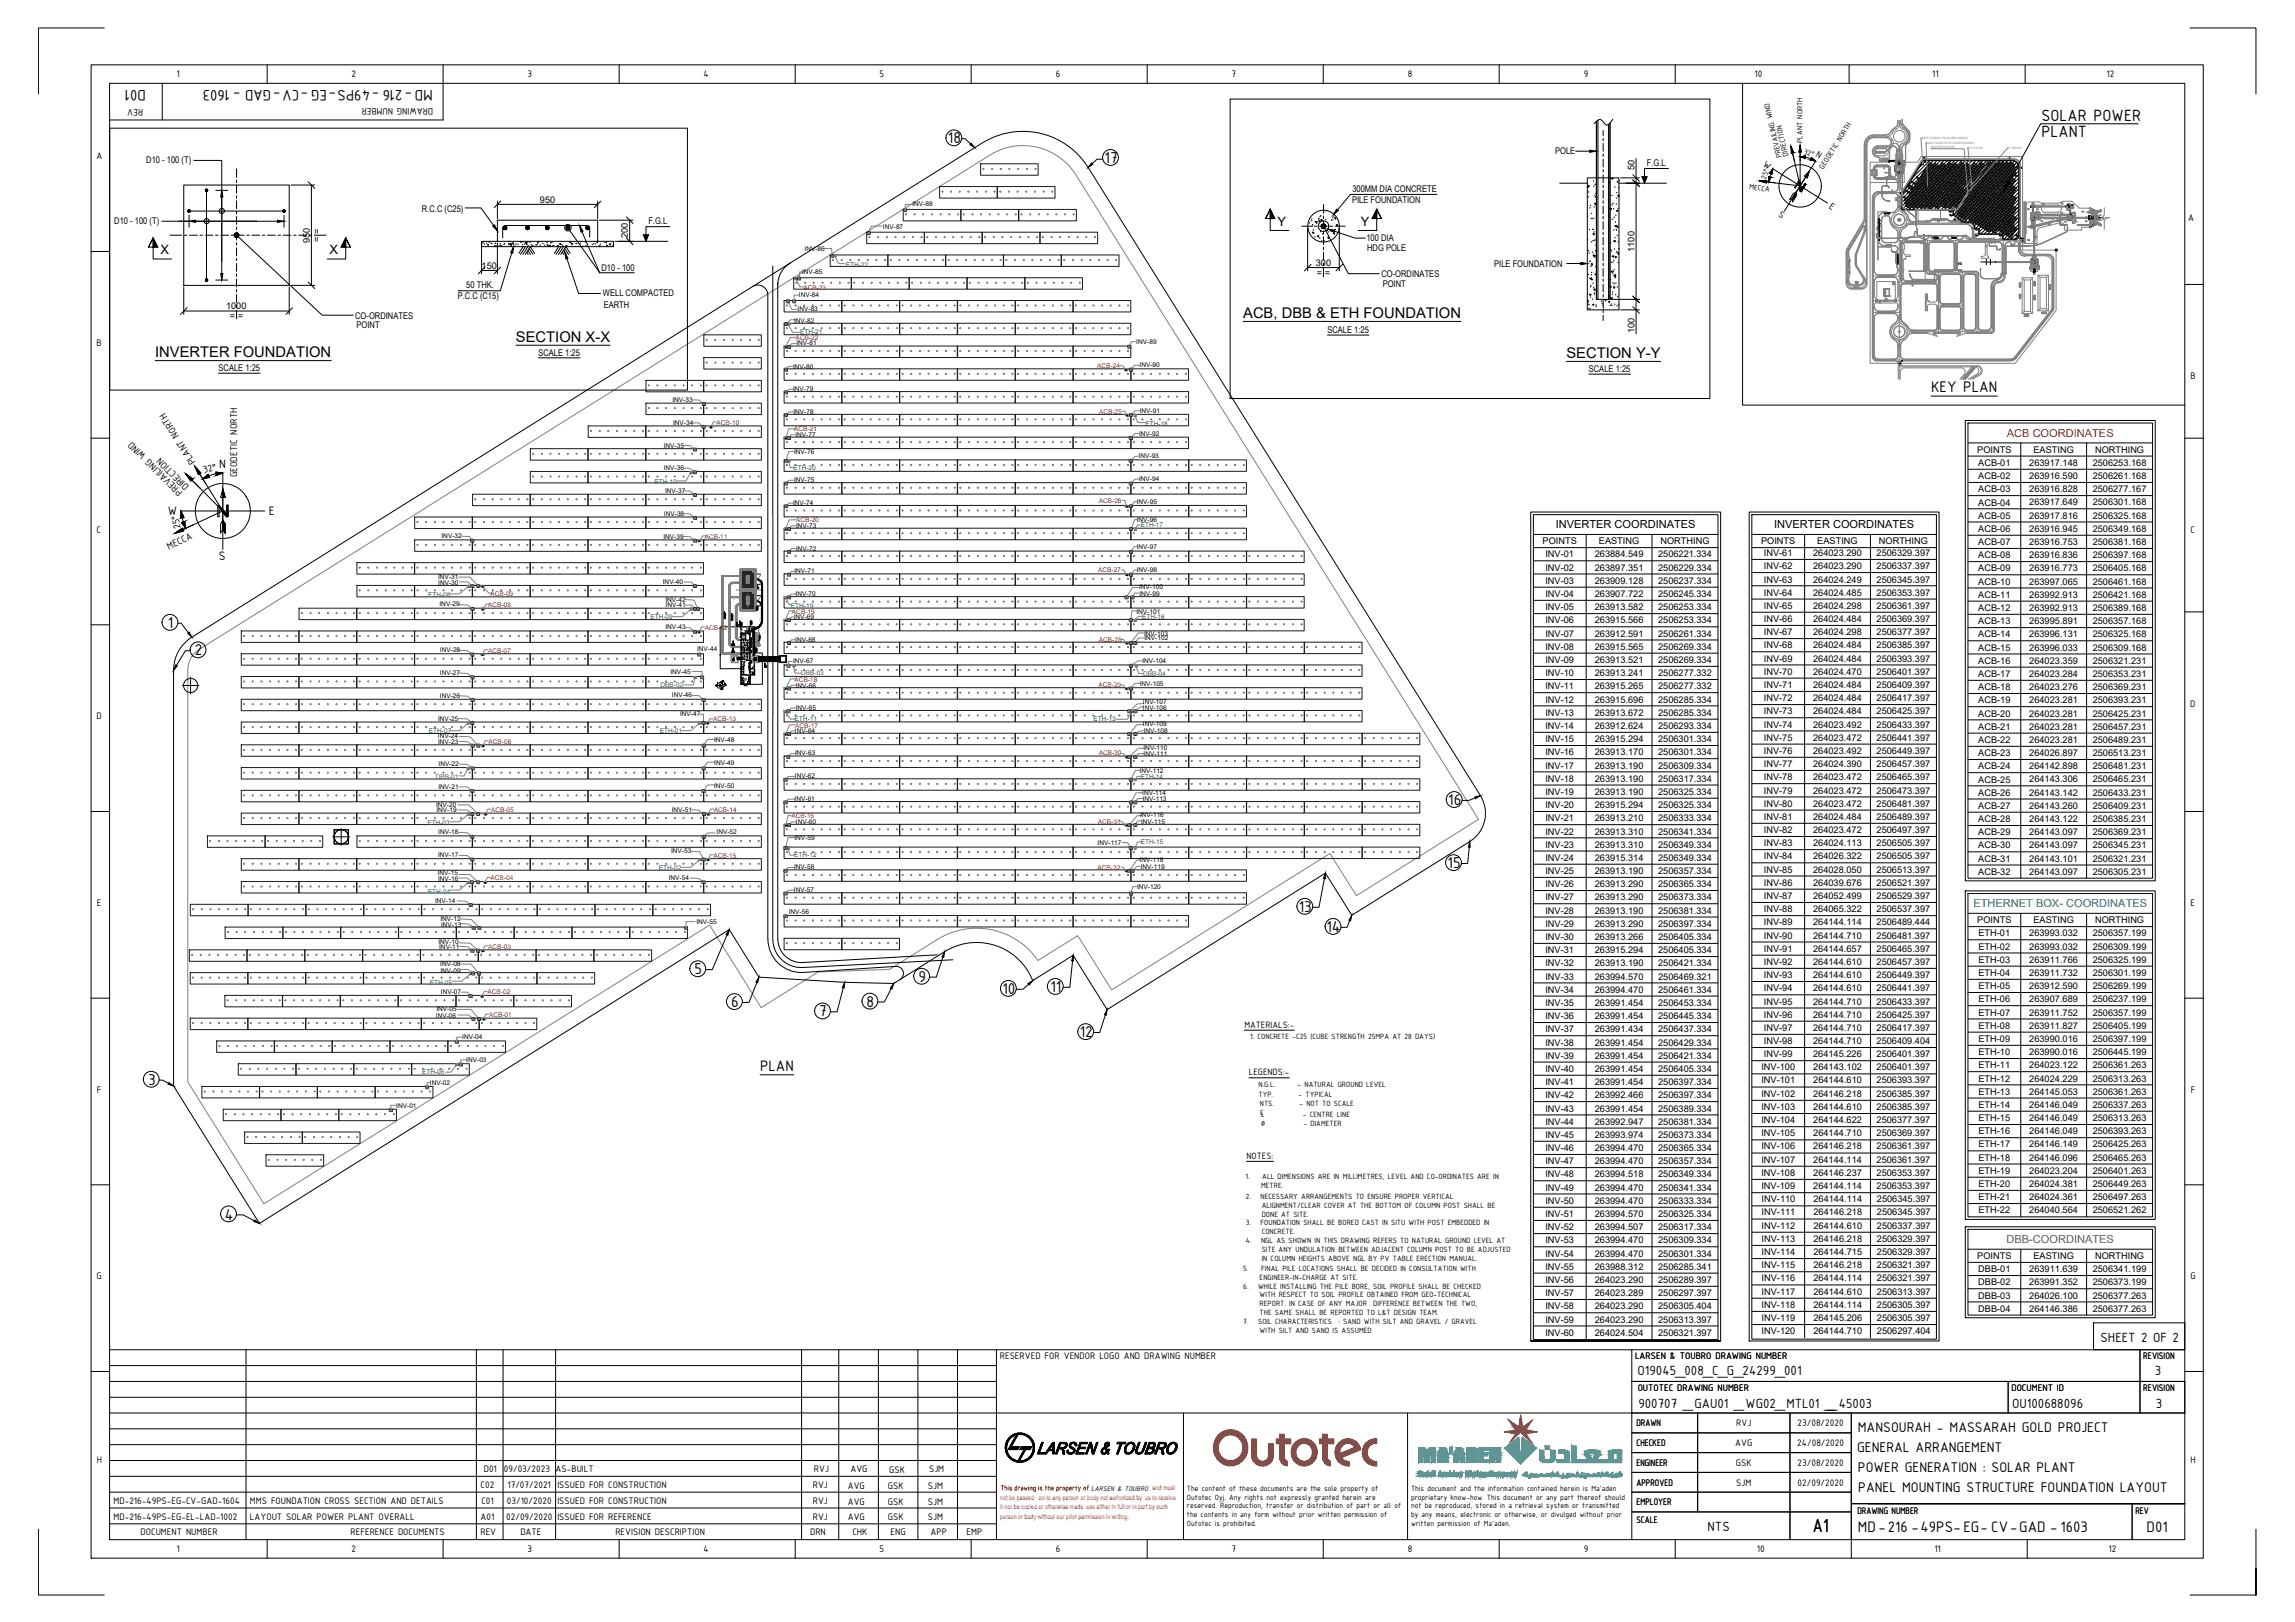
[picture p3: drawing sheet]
<svg xmlns="http://www.w3.org/2000/svg" width="841mm" height="594mm" viewBox="0 0 841 594" stroke-linecap="round" stroke-linejoin="round" font-family="sans-serif">
<defs><g id="words">
<text font-size="7.5" x="664.4" y="561.3">A1</text>
<g font-size="6.4">
<text x="748.1" y="44.4">SOLAR POWER</text>
<text x="748.1" y="50.2">PLANT</text>
</g>
<g font-size="6.2">
<text x="347.4" y="52.5">18</text>
<text x="404.8" y="59.7">17</text>
<text x="61.5" y="230">1</text>
<text x="71.4" y="240">2</text>
<text x="530.7" y="294.9">16</text>
<text x="530.5" y="318">15</text>
<text x="476" y="334">13</text>
<text x="486.1" y="341.3">14</text>
<text x="254.5" y="356.8">5</text>
<text x="336.6" y="359.6">9</text>
<text x="367.4" y="364">10</text>
<text x="384.9" y="363.3">11</text>
<text x="268" y="368.9">6</text>
<text x="317.6" y="368.7">8</text>
<text x="300.2" y="372.3">7</text>
<text x="395.7" y="379.9">12</text>
<text x="54.3" y="397.3">3</text>
<text x="82.4" y="446.7">4</text>
</g>
<text font-size="6.1" x="707.7" y="143.5">KEY PLAN</text>
<g font-size="6">
<text x="53.5" y="33.1" transform="rotate(-180 53.5 33.1)">D01</text>
<text x="158.6" y="33" transform="rotate(-180 158.6 33)">MD-216 -49PS-EG -CV-GAD - 1603</text>
<text x="278.5" y="392.1">PLAN</text>
<text x="680.8" y="561">MD-216 -49PS-EG- CV-GAD - 1603</text>
<text x="786.6" y="561">D01</text>
</g>
<g font-size="5.5">
<text x="680.8" y="524.5">MANSOURAH - MASSARAH GOLD PROJECT</text>
<text x="680.5" y="531.9">GENERAL ARRANGEMENT</text>
<text x="680.8" y="539.3">POWER GENERATION : SOLAR PLANT</text>
<text x="681" y="546.5">PANEL MOUNTING STRUCTURE FOUNDATION LAYOUT</text>
</g>
<g font-size="5.4">
<text x="455.6" y="116.6">ACB, DBB &amp; ETH FOUNDATION</text>
<text x="189.1" y="125.3">SECTION X-X</text>
<text x="56.9" y="130.9">INVERTER FOUNDATION</text>
<text x="574" y="131.2">SECTION Y-Y</text>
</g>
<g font-size="5.2">
<text x="769.8" y="491.5">SHEET 2 OF 2</text>
<text x="600.1" y="503.5">O19045_008_C_G_24299_001</text>
<text x="789.7" y="503.5">3</text>
<text x="600.4" y="515.6">900707 _GAU01 _WG02_MTL01 _</text>
<text x="670" y="515.6">_45003</text>
<text x="737.3" y="515.6">OU100688096</text>
<text x="790" y="515.6">3</text>
<text x="625.8" y="560.6">NTS</text>
</g>
<g font-size="4.9">
<text x="80.3" y="171.4">N</text>
<text x="61.5" y="188.7">W</text>
<text x="98.5" y="188.7">E</text>
<text x="80.2" y="204.9">S</text>
</g>
<g font-size="4.7">
<text x="468.2" y="82.6">Y</text>
<text x="498.6" y="82.6">Y</text>
<text x="58.9" y="93.1">X</text>
<text x="120.8" y="93.1">X</text>
</g>
<text font-size="4" fill="#f00" x="735.4" y="160">ACB COORDINATES</text>
<g font-size="4">
<text x="570.1" y="193.5">INVERTER COORDINATES</text>
<text x="650.1" y="193.5">INVERTER COORDINATES</text>
</g>
<text font-size="4" fill="#0212e8" x="723.2" y="332.4">ETHERNET BOX- COORDINATES</text>
<text font-size="4" fill="#32cc0f" x="735.3" y="455.3">DBB-COORDINATES</text>
<g font-size="3.9">
<text x="71.8" y="169.3" transform="rotate(-122 71.8 169.3)">PLANT NORTH</text>
<text x="74.8" y="173.4" transform="rotate(-16 74.8 173.4)">32°</text>
<text x="69.5" y="178" transform="rotate(-135 69.5 178)">DIRECTION</text>
<text x="86.9" y="174.8" transform="rotate(-90 86.9 174.8)">GEODETIC NORTH</text>
<text x="67.1" y="180.3" transform="rotate(-135 67.1 180.3)">PREVAILING WIND</text>
<text x="66.3" y="193.4" transform="rotate(-102 66.3 193.4)">25°</text>
<text x="61.9" y="201.3" transform="rotate(-25 61.9 201.3)">MECCA</text>
</g>
<g font-size="3.7">
<text x="64.7" y="28.2">1</text>
<text x="128.8" y="28.3">2</text>
<text x="193.3" y="28.2">3</text>
<text x="257.8" y="28.2">4</text>
<text x="322.3" y="28.2">5</text>
<text x="386.9" y="28.3">6</text>
<text x="451.3" y="28.2">7</text>
<text x="515.9" y="28.2">8</text>
<text x="580.4" y="28.2">9</text>
<text x="643" y="28.2">10</text>
<text x="708.1" y="28.2">11</text>
<text x="771.9" y="28.3">12</text>
<text x="52.5" y="39.8" transform="rotate(-180 52.5 39.8)">REV</text>
<text x="158.8" y="39.7" transform="rotate(-180 158.8 39.7)">DRAWING NUMBER</text>
<text x="35.3" y="58.4">A</text>
<text x="665.2" y="57.2" transform="rotate(32 665.2 57.2)">N</text>
<text x="645.8" y="60.9" transform="rotate(33 645.8 60.9)">W</text>
<text x="670.1" y="76" transform="rotate(32 670.1 76)">E</text>
<text x="651.5" y="79.2" transform="rotate(32 651.5 79.2)">S</text>
<text x="801.8" y="80.8">A</text>
<text x="35.4" y="126.7">B</text>
<text x="802.7" y="138.8">B</text>
<text x="35.4" y="195.1">C</text>
<text x="802.7" y="195.1">C</text>
<text x="35.4" y="263.5">D</text>
<text x="802.6" y="258.8">D</text>
<text x="35.5" y="331.9">E</text>
<text x="802.8" y="331.9">E</text>
<text x="35.5" y="400.2">F</text>
<text x="802.8" y="400.2">F</text>
<text x="35.4" y="468.6">G</text>
<text x="802.7" y="468.6">G</text>
<text x="366.4" y="497.8">RESERVED FOR VENDOR LOGO AND DRAWING NUMBER</text>
<text x="599.2" y="497.8">LARSEN &amp; TOUBRO DRAWING NUMBER</text>
<text x="785.4" y="497.8">REVISION</text>
<text x="600.1" y="509.3">OUTOTEC DRAWING NUMBER</text>
<text x="737.1" y="509.3">DOCUMENT ID</text>
<text x="785.4" y="509.3">REVISION</text>
<text x="599.7" y="522.4">DRAWN</text>
<text x="636.3" y="522.4">RVJ</text>
<text x="658.7" y="522.4">23/08/2020</text>
<text x="599.7" y="529.6">CHECKED</text>
<text x="635.9" y="529.6">AVG</text>
<text x="658.6" y="529.6">24/08/2020</text>
<text x="35.5" y="536">H</text>
<text x="177.3" y="539.1">D01</text>
<text x="184.6" y="539.1">09/03/2023 AS-BUILT</text>
<text x="298.2" y="539.1">RVJ</text>
<text x="311.6" y="539.1">AVG</text>
<text x="325.9" y="539.4">GSK</text>
<text x="340.5" y="539.1">SJM</text>
<text x="599.7" y="536.9">ENGINEER</text>
<text x="636.1" y="536.9">GSK</text>
<text x="658.7" y="536.9">23/08/2020</text>
<text x="802.7" y="536">H</text>
<text x="176.1" y="545.1">C02</text>
<text x="186" y="545.1">17/07/2021</text>
<text x="204.2" y="545.1">ISSUED FOR CONSTRUCTION</text>
<text x="297.8" y="545.1">RVJ</text>
<text x="310.7" y="545.3">AVG</text>
<text x="325.4" y="545.3">GSK</text>
<text x="340" y="545.3">SJM</text>
<text x="599.7" y="544.1">APPROVED</text>
<text x="636.3" y="544.1">SJM</text>
<text x="658.7" y="544.1">02/09/2020</text>
<text x="41.6" y="550.9">MD-216-49PS-EG-CV-GAD-1604</text>
<text x="91.6" y="550.9">MMS FOUNDATION CROSS SECTION AND DETAILS</text>
<text x="176.4" y="550.9">C01</text>
<text x="185.7" y="550.9">03/10/2020</text>
<text x="204.2" y="550.9">ISSUED FOR CONSTRUCTION</text>
<text x="297.8" y="550.9">RVJ</text>
<text x="310.7" y="551.1">AVG</text>
<text x="325.4" y="551.1">GSK</text>
<text x="340" y="551.1">SJM</text>
<text x="599.7" y="551.3">EMPLOYER</text>
<text x="41.6" y="556.7">MD-216-49PS-EG-EL-LAD-1002</text>
<text x="91.6" y="556.7">LAYOUT SOLAR POWER PLANT OVERALL</text>
<text x="176.1" y="556.7">A01</text>
<text x="185.5" y="556.7">02/09/2020</text>
<text x="204.2" y="556.7">ISSUED FOR REFERENCE</text>
<text x="297.8" y="556.7">RVJ</text>
<text x="310.7" y="556.9">AVG</text>
<text x="325.4" y="556.9">GSK</text>
<text x="340" y="556.9">SJM</text>
<text x="599.7" y="558">SCALE</text>
<text x="680.7" y="554.4">DRAWING NUMBER</text>
<text x="782.6" y="554.4">REV</text>
<text x="51.5" y="562.2">DOCUMENT NUMBER</text>
<text x="128.5" y="562.2">REFERENCE DOCUMENTS</text>
<text x="176.1" y="562.2">REV</text>
<text x="190.7" y="562.2">DATE</text>
<text x="225.5" y="562.2">REVISION DESCRIPTION</text>
<text x="296.9" y="562.2">DRN</text>
<text x="312.4" y="562.2">CHK</text>
<text x="326.3" y="562.2">ENG</text>
<text x="341" y="562.2">APP</text>
<text x="354.2" y="562.2">EMP</text>
<text x="64.7" y="568.4">1</text>
<text x="128.8" y="568.5">2</text>
<text x="193.3" y="568.4">3</text>
<text x="257.8" y="568.4">4</text>
<text x="322.3" y="568.4">5</text>
<text x="386.9" y="568.5">6</text>
<text x="451.3" y="568.4">7</text>
<text x="515.9" y="568.4">8</text>
<text x="580.4" y="568.5">9</text>
<text x="643.8" y="568.4">10</text>
<text x="708.9" y="568.4">11</text>
<text x="772.7" y="568.5">12</text>
</g>
<g font-size="3.6">
<text x="456" y="376.4">MATERIALS:-</text>
<text x="457.7" y="393.8">LEGENDS:-</text>
<text x="456.8" y="424.4">NOTES:</text>
</g>
<g font-size="3.4">
<text x="53.6" y="59.8">D10 - 100 (T)</text>
<text x="569.9" y="56.3">POLE</text>
<text x="598.9" y="62.3" transform="rotate(-90 598.9 62.3)">50</text>
<text x="603.5" y="60.9">F.G.L</text>
<text x="495.6" y="70.3">300MM DIA CONCRETE</text>
<text x="154.6" y="77.5">R.C.C (C25)</text>
<text x="197.9" y="74.2">950</text>
<text x="495.5" y="74.4">PILE FOUNDATION</text>
<text x="41.9" y="82.1">D10 - 100 (T)</text>
<text x="237.6" y="82.2">F.G.L</text>
<text x="113.5" y="88.9" transform="rotate(-90 113.5 88.9)">950</text>
<text x="117.2" y="88.6" transform="rotate(-90 117.2 88.6)">= =</text>
<text x="230.1" y="87.3" transform="rotate(-90 230.1 87.3)">200</text>
<text x="500.7" y="88.4">100 DIA</text>
<text x="501" y="92.1">HDG POLE</text>
<text x="598.9" y="92.2" transform="rotate(-90 598.9 92.2)">1100</text>
<text x="176.5" y="98.4">150</text>
<text x="220.4" y="99.2">D10 - 100</text>
<text x="482.2" y="97.4">300</text>
<text x="482.5" y="101">= =</text>
<text x="506.3" y="101.6">CO-ORDINATES</text>
<text x="547.6" y="97.6">PILE FOUNDATION</text>
<text x="170.9" y="105.5">50 THK.</text>
<text x="506.7" y="105.1">POINT</text>
<text x="82.8" y="113.3">1000</text>
<text x="167.8" y="109.6">P.C.C (C15)</text>
<text x="221" y="108.5">WELL COMPACTED</text>
<text x="221.3" y="112.7">EARTH</text>
<text x="84.2" y="116.9">= =</text>
<text x="130.2" y="116.8">CO-ORDINATES</text>
<text x="130.7" y="120.3">POINT</text>
<text x="486.4" y="122">SCALE 1:25</text>
<text x="598.9" y="122" transform="rotate(-90 598.9 122)">100</text>
<text x="197.3" y="130.3">SCALE 1:25</text>
<text x="80.1" y="136">SCALE 1:25</text>
<text x="582.2" y="136.3">SCALE 1:25</text>
<text x="724.6" y="165.8">POINTS</text>
<text x="745.2" y="165.8">EASTING</text>
<text x="767.7" y="165.8">NORTHING</text>
<text x="724.9" y="170.6">ACB-01</text>
<text x="743.7" y="170.6">263917.148</text>
<text x="766.9" y="170.6">2506253.168</text>
<text x="724.9" y="175.5">ACB-02</text>
<text x="743.7" y="175.5">263916.590</text>
<text x="766.9" y="175.5">2506261.168</text>
<text x="724.9" y="180.3">ACB-03</text>
<text x="724.9" y="185.2">ACB-04</text>
<text x="743.7" y="180.3">263916.828</text>
<text x="743.7" y="185.1">263917.649</text>
<text x="766.9" y="180.3">2506277.167</text>
<text x="766.9" y="185.1">2506301.168</text>
<text x="724.9" y="190">ACB-05</text>
<text x="743.7" y="190">263917.816</text>
<text x="766.9" y="190">2506325.168</text>
<text x="724.9" y="194.8">ACB-06</text>
<text x="743.7" y="194.8">263916.945</text>
<text x="766.9" y="194.8">2506349.168</text>
<text x="565.3" y="199.3">POINTS</text>
<text x="585.9" y="199.3">EASTING</text>
<text x="608.5" y="199.3">NORTHING</text>
<text x="645.4" y="199.3">POINTS</text>
<text x="646.4" y="203.7">INV-61</text>
<text x="664.4" y="203.7">264023.290</text>
<text x="666" y="199.3">EASTING</text>
<text x="687.7" y="203.7">2506329.397</text>
<text x="688.5" y="199.3">NORTHING</text>
<text x="724.9" y="199.6">ACB-07</text>
<text x="743.7" y="199.6">263916.753</text>
<text x="766.9" y="199.6">2506381.168</text>
<text x="566.3" y="204.2">INV-01</text>
<text x="566.3" y="209">INV-02</text>
<text x="584.4" y="204.2">263884.549</text>
<text x="584.4" y="209">263897.351</text>
<text x="607.6" y="204.2">2506221.334</text>
<text x="607.6" y="209">2506229.334</text>
<text x="646.4" y="208.5">INV-62</text>
<text x="664.4" y="208.5">264023.290</text>
<text x="687.7" y="208.5">2506337.397</text>
<text x="724.9" y="204.5">ACB-08</text>
<text x="724.9" y="209.3">ACB-09</text>
<text x="743.7" y="204.5">263916.836</text>
<text x="743.7" y="209.3">263916.773</text>
<text x="766.9" y="204.5">2506397.168</text>
<text x="766.9" y="209.3">2506405.168</text>
<text x="566.3" y="213.8">INV-03</text>
<text x="584.4" y="213.8">263909.128</text>
<text x="607.6" y="213.8">2506237.334</text>
<text x="646.4" y="213.4">INV-63</text>
<text x="664.4" y="213.4">264024.249</text>
<text x="687.7" y="213.4">2506345.397</text>
<text x="724.9" y="214.2">ACB-10</text>
<text x="743.7" y="214.1">263997.065</text>
<text x="766.9" y="214.1">2506461.168</text>
<text x="566.3" y="218.7">INV-04</text>
<text x="584.4" y="218.7">263907.722</text>
<text x="607.6" y="218.7">2506245.334</text>
<text x="646.4" y="218.2">INV-64</text>
<text x="664.4" y="218.2">264024.485</text>
<text x="687.7" y="218.2">2506353.397</text>
<text x="724.9" y="219">ACB-11</text>
<text x="743.7" y="218.9">263992.913</text>
<text x="766.9" y="218.9">2506421.168</text>
<text x="566.3" y="223.5">INV-05</text>
<text x="584.4" y="223.5">263913.582</text>
<text x="607.6" y="223.5">2506253.334</text>
<text x="646.4" y="223">INV-65</text>
<text x="646.4" y="227.8">INV-66</text>
<text x="664.4" y="223">264024.298</text>
<text x="664.4" y="227.8">264024.484</text>
<text x="687.7" y="223">2506361.397</text>
<text x="687.7" y="227.8">2506369.397</text>
<text x="724.9" y="223.8">ACB-12</text>
<text x="743.7" y="223.8">263992.913</text>
<text x="766.9" y="223.8">2506389.168</text>
<text x="566.3" y="228.3">INV-06</text>
<text x="566.3" y="233.2">INV-07</text>
<text x="584.4" y="228.3">263915.566</text>
<text x="584.4" y="233.2">263912.591</text>
<text x="607.6" y="228.3">2506253.334</text>
<text x="607.6" y="233.2">2506261.334</text>
<text x="646.4" y="232.7">INV-67</text>
<text x="664.4" y="232.7">264024.298</text>
<text x="687.7" y="232.7">2506377.397</text>
<text x="724.9" y="228.6">ACB-13</text>
<text x="724.9" y="233.5">ACB-14</text>
<text x="743.7" y="228.6">263995.891</text>
<text x="743.7" y="233.5">263996.131</text>
<text x="766.9" y="228.6">2506357.168</text>
<text x="766.9" y="233.5">2506325.168</text>
<text x="566.3" y="238">INV-08</text>
<text x="584.4" y="238">263915.565</text>
<text x="607.6" y="238">2506269.334</text>
<text x="646.4" y="237.5">INV-68</text>
<text x="664.4" y="237.5">264024.484</text>
<text x="687.7" y="237.5">2506385.397</text>
<text x="724.9" y="238.3">ACB-15</text>
<text x="743.7" y="238.3">263996.033</text>
<text x="766.9" y="238.3">2506309.168</text>
<text x="566.3" y="242.8">INV-09</text>
<text x="584.4" y="242.8">263913.521</text>
<text x="607.6" y="242.8">2506269.334</text>
<text x="646.4" y="242.3">INV-69</text>
<text x="664.4" y="242.3">264024.484</text>
<text x="687.7" y="242.3">2506393.397</text>
<text x="724.9" y="243.1">ACB-16</text>
<text x="743.7" y="243.1">264023.359</text>
<text x="766.9" y="243.1">2506321.231</text>
<text x="566.3" y="247.6">INV-10</text>
<text x="584.4" y="247.6">263913.241</text>
<text x="607.6" y="247.6">2506277.332</text>
<text x="646.4" y="247.1">INV-70</text>
<text x="664.4" y="247.1">264024.470</text>
<text x="687.7" y="247.1">2506401.397</text>
<text x="724.9" y="248">ACB-17</text>
<text x="743.7" y="247.9">264023.284</text>
<text x="766.9" y="247.9">2506353.231</text>
<text x="566.3" y="252.5">INV-11</text>
<text x="566.3" y="257.3">INV-12</text>
<text x="584.4" y="252.5">263915.265</text>
<text x="584.4" y="257.3">263915.696</text>
<text x="607.6" y="252.5">2506277.332</text>
<text x="607.6" y="257.3">2506285.334</text>
<text x="646.4" y="252">INV-71</text>
<text x="646.4" y="256.8">INV-72</text>
<text x="664.4" y="252">264024.484</text>
<text x="664.4" y="256.8">264024.484</text>
<text x="687.7" y="252">2506409.397</text>
<text x="687.7" y="256.8">2506417.397</text>
<text x="724.9" y="252.8">ACB-18</text>
<text x="724.9" y="257.6">ACB-19</text>
<text x="743.7" y="252.8">264023.276</text>
<text x="743.7" y="257.6">264023.281</text>
<text x="766.9" y="252.8">2506369.231</text>
<text x="766.9" y="257.6">2506393.231</text>
<text x="566.3" y="262.2">INV-13</text>
<text x="584.4" y="262.2">263913.672</text>
<text x="607.6" y="262.2">2506285.334</text>
<text x="646.4" y="261.7">INV-73</text>
<text x="664.4" y="261.7">264024.484</text>
<text x="687.7" y="261.7">2506425.397</text>
<text x="724.9" y="262.5">ACB-20</text>
<text x="743.7" y="262.5">264023.281</text>
<text x="766.9" y="262.5">2506425.231</text>
<text x="566.3" y="267">INV-14</text>
<text x="584.4" y="267">263912.624</text>
<text x="607.6" y="267">2506293.334</text>
<text x="646.4" y="266.5">INV-74</text>
<text x="664.4" y="266.5">264023.492</text>
<text x="687.7" y="266.5">2506433.397</text>
<text x="724.9" y="267.3">ACB-21</text>
<text x="743.7" y="267.3">264023.281</text>
<text x="766.9" y="267.3">2506457.231</text>
<text x="566.3" y="271.8">INV-15</text>
<text x="584.4" y="271.8">263915.294</text>
<text x="607.6" y="271.8">2506301.334</text>
<text x="646.4" y="271.3">INV-75</text>
<text x="664.4" y="271.3">264023.472</text>
<text x="687.7" y="271.3">2506441.397</text>
<text x="724.9" y="272.1">ACB-22</text>
<text x="743.7" y="272.1">264023.281</text>
<text x="766.9" y="272.1">2506489.231</text>
<text x="566.3" y="276.6">INV-16</text>
<text x="566.3" y="281.5">INV-17</text>
<text x="584.4" y="276.6">263913.170</text>
<text x="584.4" y="281.5">263913.190</text>
<text x="607.6" y="276.6">2506301.334</text>
<text x="607.6" y="281.5">2506309.334</text>
<text x="646.4" y="276.1">INV-76</text>
<text x="646.4" y="281">INV-77</text>
<text x="664.4" y="276.1">264023.492</text>
<text x="664.4" y="281">264024.390</text>
<text x="687.7" y="276.1">2506449.397</text>
<text x="687.7" y="281">2506457.397</text>
<text x="724.9" y="276.9">ACB-23</text>
<text x="724.9" y="281.8">ACB-24</text>
<text x="743.7" y="276.9">264026.897</text>
<text x="743.7" y="281.8">264142.898</text>
<text x="766.9" y="276.9">2506513.231</text>
<text x="766.9" y="281.8">2506481.231</text>
<text x="566.3" y="286.3">INV-18</text>
<text x="584.4" y="286.3">263913.190</text>
<text x="607.6" y="286.3">2506317.334</text>
<text x="646.4" y="285.8">INV-78</text>
<text x="664.4" y="285.8">264023.472</text>
<text x="687.7" y="285.8">2506465.397</text>
<text x="724.9" y="286.6">ACB-25</text>
<text x="743.7" y="286.6">264143.306</text>
<text x="766.9" y="286.6">2506465.231</text>
<text x="566.3" y="291.1">INV-19</text>
<text x="584.4" y="291.1">263913.190</text>
<text x="607.6" y="291.1">2506325.334</text>
<text x="646.4" y="290.7">INV-79</text>
<text x="664.4" y="290.7">264023.472</text>
<text x="687.7" y="290.7">2506473.397</text>
<text x="724.9" y="291.5">ACB-26</text>
<text x="743.7" y="291.4">264143.142</text>
<text x="766.9" y="291.4">2506433.231</text>
<text x="566.3" y="296">INV-20</text>
<text x="584.4" y="296">263915.294</text>
<text x="607.6" y="296">2506325.334</text>
<text x="646.4" y="295.5">INV-80</text>
<text x="664.4" y="295.5">264023.472</text>
<text x="687.7" y="295.5">2506481.397</text>
<text x="724.9" y="296.3">ACB-27</text>
<text x="743.7" y="296.2">264143.260</text>
<text x="766.9" y="296.2">2506409.231</text>
<text x="566.3" y="300.8">INV-21</text>
<text x="566.3" y="305.6">INV-22</text>
<text x="584.4" y="300.8">263913.210</text>
<text x="584.4" y="305.6">263913.310</text>
<text x="607.6" y="300.8">2506333.334</text>
<text x="607.6" y="305.6">2506341.334</text>
<text x="646.4" y="300.3">INV-81</text>
<text x="646.4" y="305.1">INV-82</text>
<text x="664.4" y="300.3">264024.484</text>
<text x="664.4" y="305.1">264023.472</text>
<text x="687.7" y="300.3">2506489.397</text>
<text x="687.7" y="305.1">2506497.397</text>
<text x="724.9" y="301.1">ACB-28</text>
<text x="724.9" y="305.9">ACB-29</text>
<text x="743.7" y="301.1">264143.122</text>
<text x="743.7" y="305.9">264143.097</text>
<text x="766.9" y="301.1">2506385.231</text>
<text x="766.9" y="305.9">2506369.231</text>
<text x="566.3" y="310.5">INV-23</text>
<text x="584.4" y="310.5">263913.310</text>
<text x="607.6" y="310.5">2506349.334</text>
<text x="646.4" y="310">INV-83</text>
<text x="664.4" y="310">264024.113</text>
<text x="687.7" y="310">2506505.397</text>
<text x="724.9" y="310.8">ACB-30</text>
<text x="743.7" y="310.8">264143.097</text>
<text x="766.9" y="310.8">2506345.231</text>
<text x="566.3" y="315.3">INV-24</text>
<text x="584.4" y="315.3">263915.314</text>
<text x="607.6" y="315.3">2506349.334</text>
<text x="646.4" y="314.8">INV-84</text>
<text x="664.4" y="314.8">264026.322</text>
<text x="687.7" y="314.8">2506505.397</text>
<text x="724.9" y="315.6">ACB-31</text>
<text x="743.7" y="315.6">264143.101</text>
<text x="766.9" y="315.6">2506321.231</text>
<text x="566.3" y="320.1">INV-25</text>
<text x="584.4" y="320.1">263913.190</text>
<text x="607.6" y="320.1">2506357.334</text>
<text x="646.4" y="319.6">INV-85</text>
<text x="664.4" y="319.6">264028.050</text>
<text x="687.7" y="319.6">2506513.397</text>
<text x="724.9" y="320.4">ACB-32</text>
<text x="743.7" y="320.4">264143.097</text>
<text x="766.9" y="320.4">2506305.231</text>
<text x="566.3" y="325">INV-26</text>
<text x="566.3" y="329.8">INV-27</text>
<text x="584.4" y="325">263913.290</text>
<text x="584.4" y="329.8">263913.290</text>
<text x="607.6" y="325">2506365.334</text>
<text x="607.6" y="329.8">2506373.334</text>
<text x="646.4" y="324.5">INV-86</text>
<text x="646.4" y="329.3">INV-87</text>
<text x="664.4" y="324.5">264039.676</text>
<text x="664.4" y="329.3">264052.499</text>
<text x="687.7" y="324.5">2506521.397</text>
<text x="687.7" y="329.3">2506529.397</text>
<text x="566.3" y="334.6">INV-28</text>
<text x="584.4" y="334.6">263913.190</text>
<text x="607.6" y="334.6">2506381.334</text>
<text x="646.4" y="334.1">INV-88</text>
<text x="664.4" y="334.1">264065.322</text>
<text x="687.7" y="334.1">2506537.397</text>
<text x="566.3" y="339.5">INV-29</text>
<text x="584.4" y="339.5">263913.290</text>
<text x="607.6" y="339.5">2506397.334</text>
<text x="646.4" y="339">INV-89</text>
<text x="664.4" y="339">264144.114</text>
<text x="687.7" y="339">2506489.444</text>
<text x="724.6" y="338.2">POINTS</text>
<text x="745.2" y="338.2">EASTING</text>
<text x="767.7" y="338.2">NORTHING</text>
<text x="566.3" y="344.3">INV-30</text>
<text x="584.4" y="344.3">263913.266</text>
<text x="607.6" y="344.3">2506405.334</text>
<text x="646.4" y="343.8">INV-90</text>
<text x="664.4" y="343.8">264144.710</text>
<text x="687.7" y="343.8">2506481.397</text>
<text x="725" y="343">ETH-01</text>
<text x="725" y="347.8">ETH-02</text>
<text x="743.7" y="343">263993.032</text>
<text x="743.7" y="347.8">263993.032</text>
<text x="766.9" y="343">2506357.199</text>
<text x="766.9" y="347.8">2506309.199</text>
<text x="566.3" y="349.1">INV-31</text>
<text x="566.3" y="353.9">INV-32</text>
<text x="584.4" y="349.1">263915.294</text>
<text x="584.4" y="353.9">263913.190</text>
<text x="607.6" y="349.1">2506405.334</text>
<text x="607.6" y="353.9">2506421.334</text>
<text x="646.4" y="348.6">INV-91</text>
<text x="646.4" y="353.4">INV-92</text>
<text x="664.4" y="348.6">264144.657</text>
<text x="664.4" y="353.4">264144.610</text>
<text x="687.7" y="348.6">2506465.397</text>
<text x="687.7" y="353.4">2506457.397</text>
<text x="725" y="352.6">ETH-03</text>
<text x="743.7" y="352.6">263911.766</text>
<text x="766.9" y="352.6">2506325.199</text>
<text x="566.3" y="358.8">INV-33</text>
<text x="584.4" y="358.8">263994.570</text>
<text x="607.6" y="358.8">2506469.321</text>
<text x="646.4" y="358.3">INV-93</text>
<text x="664.4" y="358.3">264144.610</text>
<text x="687.7" y="358.3">2506449.397</text>
<text x="725" y="357.5">ETH-04</text>
<text x="743.7" y="357.5">263911.732</text>
<text x="766.9" y="357.5">2506301.199</text>
<text x="566.3" y="363.6">INV-34</text>
<text x="584.4" y="363.6">263994.470</text>
<text x="607.6" y="363.6">2506461.334</text>
<text x="646.4" y="363.1">INV-94</text>
<text x="664.4" y="363.1">264144.610</text>
<text x="687.7" y="363.1">2506441.397</text>
<text x="725" y="362.3">ETH-05</text>
<text x="743.7" y="362.3">263912.590</text>
<text x="766.9" y="362.3">2506269.199</text>
<text x="566.3" y="368.5">INV-35</text>
<text x="584.4" y="368.5">263991.454</text>
<text x="607.6" y="368.5">2506453.334</text>
<text x="646.4" y="368">INV-95</text>
<text x="664.4" y="368">264144.710</text>
<text x="687.7" y="368">2506433.397</text>
<text x="725" y="367.2">ETH-06</text>
<text x="725" y="372">ETH-07</text>
<text x="743.7" y="367.1">263907.689</text>
<text x="743.7" y="372">263911.752</text>
<text x="766.9" y="367.1">2506237.199</text>
<text x="766.9" y="372">2506357.199</text>
<text x="566.3" y="373.3">INV-36</text>
<text x="584.4" y="373.3">263991.454</text>
<text x="607.6" y="373.3">2506445.334</text>
<text x="646.4" y="372.8">INV-96</text>
<text x="646.4" y="377.6">INV-97</text>
<text x="664.4" y="372.8">264144.710</text>
<text x="664.4" y="377.6">264144.710</text>
<text x="687.7" y="372.8">2506425.397</text>
<text x="687.7" y="377.6">2506417.397</text>
<text x="725" y="376.8">ETH-08</text>
<text x="743.7" y="376.8">263911.827</text>
<text x="766.9" y="376.8">2506405.199</text>
<text x="566.3" y="378.1">INV-37</text>
<text x="566.3" y="382.9">INV-38</text>
<text x="584.4" y="378.1">263991.434</text>
<text x="584.4" y="382.9">263991.454</text>
<text x="607.6" y="378.1">2506437.334</text>
<text x="607.6" y="382.9">2506429.334</text>
<text x="646.4" y="382.4">INV-98</text>
<text x="664.4" y="382.4">264144.710</text>
<text x="687.7" y="382.4">2506409.404</text>
<text x="725" y="381.6">ETH-09</text>
<text x="743.7" y="381.6">263990.016</text>
<text x="766.9" y="381.6">2506397.199</text>
<text x="566.3" y="387.8">INV-39</text>
<text x="584.4" y="387.8">263991.454</text>
<text x="607.6" y="387.8">2506421.334</text>
<text x="646.4" y="387.3">INV-99</text>
<text x="664.4" y="387.3">264145.226</text>
<text x="687.7" y="387.3">2506401.397</text>
<text x="725" y="386.5">ETH-10</text>
<text x="743.7" y="386.5">263990.016</text>
<text x="766.9" y="386.5">2506445.199</text>
<text x="566.3" y="392.6">INV-40</text>
<text x="584.4" y="392.6">263991.454</text>
<text x="607.6" y="392.6">2506405.334</text>
<text x="645.5" y="392">INV-100</text>
<text x="664.5" y="392">264143.102</text>
<text x="687.7" y="392">2506401.397</text>
<text x="725" y="391.3">ETH-11</text>
<text x="743.7" y="391.3">264023.122</text>
<text x="766.9" y="391.3">2506361.263</text>
<text x="566.3" y="397.5">INV-41</text>
<text x="584.4" y="397.4">263991.454</text>
<text x="607.6" y="397.4">2506397.334</text>
<text x="645.5" y="396.8">INV-101</text>
<text x="645.5" y="401.7">INV-102</text>
<text x="664.5" y="396.8">264144.610</text>
<text x="664.5" y="401.7">264146.218</text>
<text x="687.7" y="396.8">2506393.397</text>
<text x="687.7" y="401.7">2506385.397</text>
<text x="725" y="396.2">ETH-12</text>
<text x="725" y="400.9">ETH-13</text>
<text x="743.7" y="396.1">264024.229</text>
<text x="743.7" y="400.9">264145.053</text>
<text x="766.9" y="396.1">2506313.263</text>
<text x="766.9" y="400.9">2506361.263</text>
<text x="566.3" y="402.3">INV-42</text>
<text x="566.3" y="407.1">INV-43</text>
<text x="584.4" y="402.3">263992.466</text>
<text x="584.4" y="407.1">263991.454</text>
<text x="607.6" y="402.3">2506397.334</text>
<text x="607.6" y="407.1">2506389.334</text>
<text x="645.5" y="406.5">INV-103</text>
<text x="664.5" y="406.5">264144.610</text>
<text x="687.7" y="406.5">2506385.397</text>
<text x="725" y="405.8">ETH-14</text>
<text x="743.7" y="405.8">264146.049</text>
<text x="766.9" y="405.8">2506337.263</text>
<text x="566.3" y="411.9">INV-44</text>
<text x="584.4" y="411.9">263992.947</text>
<text x="607.6" y="411.9">2506381.334</text>
<text x="645.5" y="411.4">INV-104</text>
<text x="664.5" y="411.4">264144.622</text>
<text x="687.7" y="411.4">2506377.397</text>
<text x="725" y="410.6">ETH-15</text>
<text x="743.7" y="410.6">264146.049</text>
<text x="766.9" y="410.6">2506313.263</text>
<text x="566.3" y="416.8">INV-45</text>
<text x="584.4" y="416.8">263993.974</text>
<text x="607.6" y="416.8">2506373.334</text>
<text x="645.5" y="416.2">INV-105</text>
<text x="664.5" y="416.2">264144.710</text>
<text x="687.7" y="416.2">2506369.397</text>
<text x="725" y="415.5">ETH-16</text>
<text x="743.7" y="415.5">264146.049</text>
<text x="766.9" y="415.5">2506393.263</text>
<text x="566.3" y="421.6">INV-46</text>
<text x="584.4" y="421.6">263994.470</text>
<text x="607.6" y="421.6">2506365.334</text>
<text x="645.5" y="421">INV-106</text>
<text x="645.5" y="425.8">INV-107</text>
<text x="664.5" y="421">264146.218</text>
<text x="664.5" y="425.8">264144.114</text>
<text x="687.7" y="421">2506361.397</text>
<text x="687.7" y="425.8">2506361.397</text>
<text x="725" y="420.3">ETH-17</text>
<text x="725" y="425.1">ETH-18</text>
<text x="743.7" y="420.3">264146.149</text>
<text x="743.7" y="425.1">264146.096</text>
<text x="766.9" y="420.3">2506425.263</text>
<text x="766.9" y="425.1">2506465.263</text>
<text x="566.3" y="426.5">INV-47</text>
<text x="566.3" y="431.2">INV-48</text>
<text x="584.4" y="426.4">263994.470</text>
<text x="584.4" y="431.2">263994.518</text>
<text x="607.6" y="426.4">2506357.334</text>
<text x="607.6" y="431.2">2506349.334</text>
<text x="645.5" y="430.7">INV-108</text>
<text x="664.5" y="430.7">264146.237</text>
<text x="687.7" y="430.7">2506353.397</text>
<text x="725" y="429.9">ETH-19</text>
<text x="743.7" y="429.9">264023.204</text>
<text x="766.9" y="429.9">2506401.263</text>
<text x="566.3" y="436.1">INV-49</text>
<text x="584.4" y="436.1">263994.470</text>
<text x="607.6" y="436.1">2506341.334</text>
<text x="645.5" y="435.5">INV-109</text>
<text x="664.5" y="435.5">264144.114</text>
<text x="687.7" y="435.5">2506353.397</text>
<text x="725" y="434.8">ETH-20</text>
<text x="743.7" y="434.8">264024.381</text>
<text x="766.9" y="434.8">2506449.263</text>
<text x="566.3" y="440.9">INV-50</text>
<text x="584.4" y="440.9">263994.470</text>
<text x="607.6" y="440.9">2506333.334</text>
<text x="645.6" y="440.3">INV-110</text>
<text x="664.6" y="440.3">264144.114</text>
<text x="687.8" y="440.3">2506345.397</text>
<text x="725" y="439.6">ETH-21</text>
<text x="743.7" y="439.6">264024.361</text>
<text x="766.9" y="439.6">2506497.263</text>
<text x="566.3" y="445.8">INV-51</text>
<text x="584.4" y="445.8">263994.570</text>
<text x="607.6" y="445.8">2506325.334</text>
<text x="645.6" y="445.2">INV-111</text>
<text x="664.6" y="445.2">264146.218</text>
<text x="687.8" y="445.2">2506345.397</text>
<text x="725" y="444.5">ETH-22</text>
<text x="743.7" y="444.5">264040.564</text>
<text x="766.9" y="444.5">2506521.262</text>
<text x="566.3" y="450.6">INV-52</text>
<text x="566.3" y="455.4">INV-53</text>
<text x="584.4" y="450.6">263994.507</text>
<text x="584.4" y="455.4">263994.470</text>
<text x="607.6" y="450.6">2506317.334</text>
<text x="607.6" y="455.4">2506309.334</text>
<text x="645.6" y="450">INV-112</text>
<text x="645.6" y="454.8">INV-113</text>
<text x="664.6" y="450">264144.610</text>
<text x="664.6" y="454.8">264146.218</text>
<text x="687.8" y="450">2506337.397</text>
<text x="687.8" y="454.8">2506329.397</text>
<text x="566.3" y="460.2">INV-54</text>
<text x="584.4" y="460.2">263994.470</text>
<text x="607.6" y="460.2">2506301.334</text>
<text x="645.6" y="459.7">INV-114</text>
<text x="664.6" y="459.7">264144.715</text>
<text x="687.8" y="459.7">2506329.397</text>
<text x="724.6" y="461.1">POINTS</text>
<text x="745.2" y="461.1">EASTING</text>
<text x="767.7" y="461.1">NORTHING</text>
<text x="566.3" y="465.1">INV-55</text>
<text x="584.4" y="465.1">263988.312</text>
<text x="607.6" y="465.1">2506285.341</text>
<text x="645.6" y="464.5">INV-115</text>
<text x="664.6" y="464.5">264146.218</text>
<text x="687.8" y="464.5">2506321.397</text>
<text x="724.9" y="466">DBB-01</text>
<text x="743.7" y="466">263911.639</text>
<text x="766.9" y="466">2506341.199</text>
<text x="566.3" y="469.9">INV-56</text>
<text x="584.4" y="469.9">264023.290</text>
<text x="607.6" y="469.9">2506289.397</text>
<text x="645.6" y="469.3">INV-116</text>
<text x="664.6" y="469.3">264144.114</text>
<text x="687.8" y="469.3">2506321.397</text>
<text x="724.9" y="470.8">DBB-02</text>
<text x="743.7" y="470.8">263991.352</text>
<text x="766.9" y="470.8">2506373.199</text>
<text x="566.3" y="474.7">INV-57</text>
<text x="566.3" y="479.6">INV-58</text>
<text x="584.4" y="474.8">264023.289</text>
<text x="584.4" y="479.6">264023.290</text>
<text x="607.6" y="474.8">2506297.397</text>
<text x="607.6" y="479.6">2506305.404</text>
<text x="645.6" y="474.2">INV-117</text>
<text x="645.6" y="479">INV-118</text>
<text x="664.6" y="474.1">264144.610</text>
<text x="664.6" y="479">264144.114</text>
<text x="687.8" y="474.1">2506313.397</text>
<text x="687.8" y="479">2506305.397</text>
<text x="724.9" y="475.6">DBB-03</text>
<text x="743.7" y="475.6">264026.100</text>
<text x="766.9" y="475.6">2506377.263</text>
<text x="566.3" y="484.4">INV-59</text>
<text x="584.4" y="484.4">264023.290</text>
<text x="607.6" y="484.4">2506313.397</text>
<text x="645.6" y="483.8">INV-119</text>
<text x="664.6" y="483.8">264145.206</text>
<text x="687.8" y="483.8">2506305.397</text>
<text x="724.9" y="480.4">DBB-04</text>
<text x="743.7" y="480.4">264146.386</text>
<text x="766.9" y="480.4">2506377.263</text>
<text x="566.3" y="489.2">INV-60</text>
<text x="584.4" y="489.2">264024.504</text>
<text x="607.6" y="489.2">2506321.397</text>
<text x="645.6" y="488.7">INV-120</text>
<text x="664.6" y="488.7">264144.710</text>
<text x="687.8" y="488.7">2506297.404</text>
</g>
<g font-size="3">
<text x="660.5" y="52.4" transform="rotate(-90 660.5 52.4)">PLANT NORTH</text>
<text x="653" y="57.7" transform="rotate(-103 653 57.7)">PREVAILING WIND</text>
<text x="655.4" y="57.1" transform="rotate(-103 655.4 57.1)">DIRECTION</text>
<text x="660.9" y="56.3" transform="rotate(16 660.9 56.3)">32°</text>
<text x="647.1" y="65.9" transform="rotate(-70 647.1 65.9)">25°</text>
<text x="668.2" y="62.1" transform="rotate(-58 668.2 62.1)">GEODETIC NORTH</text>
<text x="641" y="69.3" transform="rotate(7 641 69.3)">MECCA</text>
<text x="458.1" y="380.6">1. CONCRETE -C25 (CUBE STRENGTH 25MPA AT 28 DAYS)</text>
<text x="461.2" y="398.2">N.G.L.</text>
<text x="461.2" y="401.7">TYP.</text>
<text x="475.5" y="398.2">- NATURAL GROUND LEVEL</text>
<text x="475.9" y="401.7">- TYPICAL</text>
<text x="461.7" y="404.9">NTS.</text>
<text x="476.2" y="404.9">- NOT TO SCALE</text>
<text x="461.8" y="408.4">CL</text>
<text x="462" y="412.5">∅</text>
<text x="477.5" y="409">- CENTRE LINE</text>
<text x="477.7" y="412.5">- DIAMETER</text>
<text x="456.4" y="431.8">1.</text>
<text x="462.6" y="431.8">ALL DIMENSIONS ARE IN MILLIMETRES, LEVEL AND CO-ORDINATES ARE IN</text>
<text x="462.2" y="435">METRE.</text>
<text x="456.5" y="439.1">2.</text>
<text x="461.9" y="439.1">NECESSARY ARRANGEMENTS TO ENSURE PROPER VERTICAL</text>
<text x="462.4" y="442.4">ALIGNMENT/CLEAR COVER AT THE BOTTOM OF COLUMN POST SHALL BE</text>
<text x="456.5" y="448.8">3.</text>
<text x="461.9" y="448.8">FOUNDATION SHALL BE BORED CAST IN SITU WITH POST EMBEDDED IN</text>
<text x="462.4" y="445.6">DONE AT SITE.</text>
<text x="456.5" y="455.3">4.</text>
<text x="462.1" y="455.3">NGL AS SHOWN IN THIS DRAWING REFERS TO NATURAL GROUND LEVEL AT</text>
<text x="462.4" y="452">CONCRETE.</text>
<text x="462.4" y="458.5">SITE ANY UNDULATION BETWEEN ADJACENT COLUMN POST TO BE ADJUSTED</text>
<text x="462.4" y="461.7">IN COLUMN HEIGHTS ABOVE NGL BY PV TABLE ERECTION MANUAL.</text>
<text x="455.6" y="465.5">5.</text>
<text x="462.2" y="465.5">FINAL PILE LOCATIONS SHALL BE DECIDED IN CONSULTATION WITH</text>
<text x="455.6" y="472">6.</text>
<text x="461" y="472">WHILE INSTALLING THE PILE BORE, SOIL PROFILE SHALL BE CHECKED</text>
<text x="461.6" y="468.8">ENGINEER-IN-CHARGE AT SITE.</text>
<text x="461.6" y="475.2">WITH RESPECT TO SOIL PROFILE OBTAINED FROM GEO-TECHNICAL</text>
<text x="461.6" y="478.4">REPORT. IN CASE OF ANY MAJOR</text>
<text x="503.3" y="478.4">DIFFERENCE BETWEEN THE TWO,</text>
<text x="455.6" y="484.9">7.</text>
<text x="461" y="484.9">SOIL CHARACTERISTICS</text>
<text x="461.6" y="481.7">THE SAME SHALL BE REPORTED TO L&amp;T DESIGN TEAM.</text>
<text x="490.5" y="484.9">: SAND WITH SILT AND GRAVEL / GRAVEL</text>
<text x="461.6" y="488.1">WITH SILT AND SAND IS ASSUMED</text>
<text x="435" y="546.1">The content of these documents are the sole property of</text>
<text x="435" y="549.3">Outotec Oyj. Any rights not expressly granted herein are</text>
<text x="517.1" y="546.1">This document and the information contained herein is Ma'aden</text>
<text x="517.1" y="549.3">proprietary know-how. This document or any part thereof should</text>
<text x="435" y="552.5">reserved. Reproduction, transfer or distribution of part or all of</text>
<text x="435" y="555.7">the contents in any form without prior written permission of</text>
<text x="517.1" y="552.5">not be reproduced, stored in a retrieval system or transmitted</text>
<text x="517.1" y="555.7">by any means, electronic or otherwise, or divulged without prior</text>
<text x="435" y="558.9">Outotec is prohibited.</text>
<text x="517.1" y="558.9">written permission of Ma'aden.</text>
</g>
<text font-size="2.7" x="399.8" y="545.9">LARSEN &amp; TOUBRO and must</text>
<text font-size="2.6" fill="#808080" x="739.8" y="88.9">7</text>
<g font-size="2.4">
<text x="334.4" y="75.6">INV-88</text>
<text x="323.6" y="83.7">INV-87</text>
<text x="294.8" y="91.8">INV-86</text>
<text x="293.9" y="100.4">INV-85</text>
<text x="292.8" y="108.8">INV-84</text>
<text x="291" y="118.2">INV-82</text>
<text x="292.3" y="114">INV-83</text>
<text x="416.4" y="125.9">INV-89</text>
<text x="291.8" y="126.4">INV-81</text>
<text x="290.6" y="135">INV-80</text>
<text x="417.6" y="134.5">INV-90</text>
<text x="290.6" y="143.2">INV-79</text>
<text x="246.4" y="147.3">INV-33</text>
<text x="246.7" y="155.7">INV-34</text>
<text x="290.7" y="151.6">INV-78</text>
<text x="417.6" y="151.2">INV-91</text>
<text x="291.5" y="160">INV-77</text>
<text x="417.4" y="159.6">INV-92</text>
<text x="243.2" y="164">INV-35</text>
<text x="291" y="166.3">INV-76</text>
<text x="417.3" y="167.9">INV-93</text>
<text x="243.2" y="172.2">INV-36</text>
<text x="291" y="176.7">INV-75</text>
<text x="417.4" y="176.2">INV-94</text>
<text x="243.7" y="180.6">INV-37</text>
<text x="290.6" y="184.9">INV-74</text>
<text x="416.5" y="184.6">INV-95</text>
<text x="243.3" y="189">INV-38</text>
<text x="416.5" y="191">INV-96</text>
<text x="161.8" y="197.2">INV-32</text>
<text x="243.1" y="197.4">INV-39</text>
<text x="291.7" y="193.4">INV-73</text>
<text x="291.7" y="201.8">INV-72</text>
<text x="416.5" y="201.3">INV-97</text>
<text x="416.5" y="209.6">INV-98</text>
<text x="160.6" y="212">INV-31</text>
<text x="160.6" y="214.1">INV-30</text>
<text x="242.9" y="213.7">INV-40</text>
<text x="291.1" y="210">INV-71</text>
<text x="417.4" y="215.9">INV-100</text>
<text x="243.8" y="220.4">INV-42</text>
<text x="291.5" y="218.4">INV-70</text>
<text x="417.5" y="218.2">INV-99</text>
<text x="161.1" y="222">INV-29</text>
<text x="243.9" y="222.4">INV-41</text>
<text x="290.9" y="226.7">INV-69</text>
<text x="416.5" y="224.7">INV-101</text>
<text x="243.9" y="230.5">INV-43</text>
<text x="419.3" y="232.9">INV-103</text>
<text x="161.2" y="238.9">INV-28</text>
<text x="255.5" y="238.5">INV-44</text>
<text x="291.5" y="235.1">INV-68</text>
<text x="419.4" y="234.5">INV-102</text>
<text x="290.6" y="242.9">INV-67</text>
<text x="418.6" y="242.9">INV-104</text>
<text x="161.2" y="247.2">INV-27</text>
<text x="245.7" y="246.7">INV-45</text>
<text x="291.6" y="251.8">INV-66</text>
<text x="417.6" y="251.3">INV-105</text>
<text x="161.2" y="255.5">INV-26</text>
<text x="246.2" y="255.3">INV-46</text>
<text x="418.8" y="257.9">INV-107</text>
<text x="249.2" y="262.2">INV-47</text>
<text x="291.6" y="260.1">INV-65</text>
<text x="418.8" y="260.1">INV-106</text>
<text x="160.6" y="264.1">INV-25</text>
<text x="291.3" y="268.5">INV-64</text>
<text x="418.8" y="266.1">INV-109</text>
<text x="419.1" y="268.6">INV-108</text>
<text x="160.5" y="270.5">INV-24</text>
<text x="160.5" y="272.6">INV-23</text>
<text x="261.7" y="271.7">INV-48</text>
<text x="419" y="274.7">INV-110</text>
<text x="160.7" y="280.6">INV-22</text>
<text x="261.7" y="280.3">INV-49</text>
<text x="291.4" y="276.7">INV-63</text>
<text x="419.1" y="276.9">INV-111</text>
<text x="291.3" y="285">INV-62</text>
<text x="417.6" y="283">INV-112</text>
<text x="160.6" y="289">INV-21</text>
<text x="261.7" y="288.6">INV-50</text>
<text x="291.2" y="293.3">INV-61</text>
<text x="418.6" y="291.1">INV-114</text>
<text x="418.7" y="293.4">INV-113</text>
<text x="159.8" y="295.4">INV-20</text>
<text x="159.9" y="297.6">INV-19</text>
<text x="246.2" y="297.3">INV-51</text>
<text x="417.8" y="299.2">INV-116</text>
<text x="160.6" y="305.6">INV-18</text>
<text x="262.6" y="305.4">INV-52</text>
<text x="291.7" y="301.8">INV-60</text>
<text x="418.2" y="301.6">INV-115</text>
<text x="291.1" y="307.6">INV-59</text>
<text x="402.2" y="309.6">INV-117</text>
<text x="160.5" y="313.9">INV-17</text>
<text x="245.9" y="312.5">INV-53</text>
<text x="417.6" y="315.9">INV-118</text>
<text x="160.4" y="320.5">INV-15</text>
<text x="160.5" y="322.7">INV-16</text>
<text x="245.1" y="322.4">INV-54</text>
<text x="291" y="318.4">INV-58</text>
<text x="418" y="318.2">INV-119</text>
<text x="290.9" y="326.7">INV-57</text>
<text x="416.7" y="325.5">INV-120</text>
<text x="159.5" y="330.8">INV-14</text>
<text x="289" y="334.9">INV-56</text>
<text x="161.4" y="337.2">INV-12</text>
<text x="161.6" y="339.6">INV-13</text>
<text x="255.2" y="338.3">INV-55</text>
<text x="160.7" y="345.7">INV-10</text>
<text x="160.9" y="347.5">INV-11</text>
<text x="161.4" y="353.9">INV-08</text>
<text x="161.4" y="356.2">INV-09</text>
<text x="161.6" y="364">INV-07</text>
<text x="159.9" y="370.5">INV-05</text>
<text x="159.8" y="372.7">INV-06</text>
<text x="169.4" y="380.7">INV-04</text>
<text x="170.9" y="389">INV-03</text>
<text x="157.6" y="397.4">INV-02</text>
<text x="145.2" y="405.7">INV-01</text>
</g>
<g font-size="2.4" fill="#0212e8">
<text x="309.9" y="97.6">ETH-22</text>
<text x="293.2" y="122.4">ETH-21</text>
<text x="419.8" y="155.9">ETH-18</text>
<text x="290.7" y="172.1">ETH-20</text>
<text x="239.8" y="177.2">ETH-10</text>
<text x="418" y="193.1">ETH-17</text>
<text x="156.9" y="218.7">ETH-08</text>
<text x="238.3" y="226.7">ETH-09</text>
<text x="289.8" y="222.7">ETH-19</text>
<text x="418.6" y="226.8">ETH-16</text>
<text x="157.2" y="268.5">ETH-07</text>
<text x="241.8" y="268.6">ETH-01</text>
<text x="291.2" y="264.2">ETH-11</text>
<text x="400.7" y="264.2">ETH-13</text>
<text x="418" y="285.5">ETH-14</text>
<text x="156.6" y="302.3">ETH-03</text>
<text x="418.1" y="309.2">ETH-15</text>
<text x="291" y="314">ETH-12</text>
<text x="241.5" y="318.8">ETH-02</text>
<text x="156.8" y="327.3">ETH-04</text>
<text x="157.5" y="360.7">ETH-05</text>
<text x="154.7" y="393.5">ETH-06</text>
</g>
<g font-size="2.4" fill="#f00">
<text x="294.4" y="106.1">ACB-23</text>
<text x="291.6" y="124.4">ACB-22</text>
<text x="402.1" y="134.7">ACB-24</text>
<text x="262.6" y="155.6">ACB-10</text>
<text x="402.7" y="151.6">ACB-25</text>
<text x="291" y="157.9">ACB-21</text>
<text x="402.7" y="184.1">ACB-26</text>
<text x="291.7" y="191.1">ACB-20</text>
<text x="258.3" y="197.3">ACB-11</text>
<text x="402.4" y="209.5">ACB-27</text>
<text x="179.7" y="218.4">ACB-09</text>
<text x="178.9" y="222.4">ACB-08</text>
<text x="290.2" y="224.9">ACB-19</text>
<text x="258.3" y="230.7">ACB-12</text>
<text x="178.8" y="239.1">ACB-07</text>
<text x="402.7" y="235">ACB-28</text>
<text x="291.2" y="249.9">ACB-18</text>
<text x="402.5" y="251.8">ACB-29</text>
<text x="261.4" y="264.1">ACB-13</text>
<text x="291.4" y="266.7">ACB-17</text>
<text x="179" y="272.4">ACB-06</text>
<text x="402.6" y="276.6">ACB-30</text>
<text x="179.9" y="297.4">ACB-05</text>
<text x="261.6" y="297.4">ACB-14</text>
<text x="290" y="299.6">ACB-16</text>
<text x="402.3" y="301.7">ACB-31</text>
<text x="261.5" y="314.1">ACB-15</text>
<text x="179.8" y="322.5">ACB-04</text>
<text x="402.2" y="318.5">ACB-32</text>
<text x="178.9" y="347.5">ACB-03</text>
<text x="178.7" y="364.2">ACB-02</text>
<text x="179.2" y="372.5">ACB-01</text>
</g>
<g font-size="2.4" fill="#32cc0f">
<text x="242" y="251.8">DBB-02</text>
<text x="293.6" y="247.3">DBB-03</text>
<text x="418.9" y="247.6">DBB-04</text>
<text x="159.7" y="285.3">DBB-01</text>
</g>
<g font-size="2.4" fill="#ed1f24">
<text x="366.5" y="549.3">not be passed on to any person or body not authorized by us to receive</text>
<text x="366.5" y="552.8">it nor be copied or otherwise made use either in full or in part by such</text>
<text x="366.5" y="556.3">person or body without our prior permission in writing.</text>
</g>
<g font-size="1.1" fill="#808080">
<text x="703.9" y="51">MMGP-1(SURVEY PILLAR BENCHMARK)</text>
<text x="705.8" y="52.6">MMGP-15(SURVEY PILLAR BENCHMARK)</text>
<text x="707.6" y="54.3">WEATHER STATION</text>
<text x="721.2" y="54.4">IDT STATION</text>
<text x="735.7" y="54.7">HV TRENCH</text>
</g>
<g font-size=".6">
<text x="705" y="58" transform="rotate(27 705 58)">1</text>
<text x="705.3" y="59.3" transform="rotate(31 705.3 59.3)">2</text>
<text x="736.2" y="58.1" transform="rotate(34 736.2 58.1)">18</text>
<text x="740.4" y="61.5" transform="rotate(34 740.4 61.5)">17</text>
<text x="696.2" y="70.9" transform="rotate(39 696.2 70.9)">3</text>
<text x="696" y="76.1" transform="rotate(27 696 76.1)">4</text>
<text x="714.4" y="77.6" transform="rotate(31 714.4 77.6)">5</text>
<text x="714.6" y="78.9" transform="rotate(31 714.6 78.9)">6</text>
<text x="716.1" y="80.6" transform="rotate(27 716.1 80.6)">7</text>
<text x="718.3" y="81.5" transform="rotate(27 718.3 81.5)">8</text>
<text x="720.2" y="81.7" transform="rotate(27 720.2 81.7)">9</text>
<text x="722.4" y="83.6" transform="rotate(34 722.4 83.6)">10</text>
<text x="723.9" y="86.2" transform="rotate(34 723.9 86.2)">12</text>
<text x="723.9" y="84.1" transform="rotate(36 723.9 84.1)">11</text>
<text x="732.6" y="86.2" transform="rotate(34 732.6 86.2)">13</text>
<text x="732.9" y="87.7" transform="rotate(31 732.9 87.7)">14</text>
<text x="737.6" y="88" transform="rotate(29 737.6 88)">15</text>
<text x="738.7" y="86.2" transform="rotate(34 738.7 86.2)">16</text>
</g>
<g font-size=".4">
<text x="274.1" y="209.5" transform="rotate(-19 274.1 209.5)">SLOPE</text>
<text x="276.6" y="209.8" transform="rotate(-90 276.6 209.8)">SLOPE</text>
<text x="272" y="212" transform="rotate(-84 272 212)">SLOPE</text>
<text x="273.2" y="212.3" transform="rotate(-90 273.2 212.3)">LV</text>
<text x="274.1" y="215.3" transform="rotate(-36 274.1 215.3)">SLOPE</text>
<text x="275" y="212.3" transform="rotate(-90 275 212.3)">HV</text>
<text x="276.5" y="213.4" transform="rotate(-84 276.5 213.4)">SLOPE</text>
<text x="267.8" y="221.3" transform="rotate(-87 267.8 221.3)">SLOPE</text>
<text x="269" y="220" transform="rotate(-87 269 220)">SLOPE</text>
<text x="272" y="219.9" transform="rotate(-83 272 219.9)">SLOPE</text>
<text x="273.2" y="220.2" transform="rotate(-90 273.2 220.2)">LV</text>
<text x="274.1" y="217.3" transform="rotate(-21 274.1 217.3)">SLOPE</text>
<text x="275.1" y="220.2" transform="rotate(-90 275.1 220.2)">HV</text>
<text x="276.5" y="221.3" transform="rotate(-84 276.5 221.3)">SLOPE</text>
<text x="276.6" y="217.7" transform="rotate(-90 276.6 217.7)">SLOPE</text>
<text x="274.2" y="223.2" transform="rotate(-36 274.2 223.2)">SLOPE</text>
</g>
<g font-size=".3">
<text x="279.6" y="213.4" transform="rotate(-90 279.6 213.4)">BURIED HV</text>
<text x="278.6" y="227.7" transform="rotate(-90 278.6 227.7)">BURIED HV</text>
</g>
</g></defs>
<!-- layer: coordinates dwg -->
<path d="M71.3 239.2l1.8-1.4 289.6-181a22.9 22.9 0 0 1 31.6 7.3l147.5 236-44.7 27.9-9.7-15.4-80 50-12.4-19.9-14.6 9.1a27.3 27.3 0 0 0-37-7.7l-17.4 10.9-26.1 1-21 13.1-18.9-30.3-163.3 102.1-27.9-44.7v-150.7a9.1 9.1 0 0 1 2.5-6.3z" fill="none" stroke="#808080" stroke-width=".37"/>
<!-- layer: 0 -->
<g fill="none" stroke="#000" stroke-width=".37">
<path d="M450.8 36.3h175.8v109.7h-175.8zM638.6 30.5v117.9h162M40.2 46.9h211.7v96h-211.7zM352.4 50.8h1.2l2.1 1.9M404 58.3h-2l-1.7 1.6M587.5 47.8v1.9M587.5 50.7v.9M587.5 52.5v2.9M587.5 56.4v.9M587.5 58.3v2.9M656.3 53.6l.2 2.5 .8-.2-1-2.3 3.4 14.5M656.9 56l.7 3.2"/>
<path d="M659.7 57.4a10.6 10.6 0 0 1 5.6 1.6l-11.4 18.3M659.7 57.4l2-.3-.1 .9zM659.7 53.2l-.5 2.5h.9l-.4-2.5v14.9M659.7 55.7v3.3M663.9 57.7l1.4 1.3-1.9-.4zM705.2 59.1l-.6 .2M705.3 58.1l.2 .4M705.9 58.8l-3 3M707.2 58.8l-6.5 6.4M708.5 58.8l-9.9 9.9M709.8 58.8l-12.9 12.9M711.1 58.8l-14.2 14.1"/>
<path d="M712.4 58.8l-15.5 15.5M713.7 58.8l-16.8 16.8M715 58.8l-18.1 18M716.4 58.8l-18.2 18M717.6 58.8l-18.1 18M718.9 58.8l-18 18M720.2 58.8l-18.1 18M721.6 58.8l-18.2 18M722.8 58.8l-18 18M724.1 58.8l-18 18M725.5 58.8l-18.2 18M726.8 58.8l-18.2 18"/>
<path d="M728.1 58.8l-18.1 18M729.3 58.8l-18 18M730.7 58.8l-18.1 18M732 58.8l-18.1 18M733.3 58.8l-18.1 18M734.6 58.8l-18.8 18.8M735.9 58.8l-20.1 20M736.7 58.3l.1 .2M737.2 58.8l-31.7-.1-1.1 .7-7.5 11.9v5.5h18.9v1.9l3.7 2.7 2.1-.1a2.05 2.05 0 0 1 2 2.4l1.6 .1v2h8.8v1.8h4.7l.9-.4 .2-.7v-25.2l-20 20.1M737.2 58.8l-20.6 20.5M737.2 58.7l1.1 .3 .9 .7 .6 1.6M738.2 59l-20.9 20.9"/>
<path d="M739 59.5l-20.9 20.9M783.6 45.3h-35.8l-11.7 21.4M86.7 61.9v3.1M86.7 66v.9M86.7 67.9v2.8M86.7 71.7v.9M86.7 73.6v2.9M86.7 77.4v1M86.7 79.3v2.9M112.9 66.5l2.4 2.5M183.5 73.7l-2.4 2.4M220.2 73.7l-2.4 2.4"/>
<path d="M229.6 79.5l2.4 2.4M485 74.9v3.2M485 79.1v1M489.1 79.8h.4v.4zM571.6 67.1h10.1M581.7 65.2h11.6v48.3h-11.6zM581.7 68.2l.4-.1v.5l-.4-.3M581.7 79.2v.1M581.9 67.9l.5 .2-.3 .4zM584.4 74.4l.5 .1-.3 .5zM587.5 62.1v.9M587.5 64v2.9"/>
<path d="M587.5 67.8v.9M587.5 69.7v2.9M587.5 73.5v1M587.5 75.4v2.9M587.5 79.2v1M590 76.3l.5 .2-.3 .3zM590.7 65.2l.4 .1-.3 .4zM592.3 77.2l.5-.1-.1 .4zM593.2 71.5v.5l-.4-.4 .5-.1M593.2 66.1h.1M593.3 66v.1M593.3 71.7v.4"/>
<path d="M593.3 67.1h17.3M598.4 65.9l2.4 2.4M598.4 64l2.4 2.4M611.4 61.7h-8.8v5.4M644.8 66.3l2.6-.1-.1 .8zM644.8 66.3l14.9 1.8M647.4 66.6l3.2 .4M648.1 66.7l.9-1.8-.9-.2v2l1.5-4.9-1.1 1.6 .8 .5 .3-2.1 20.1 12.6M657.2 70.9l1.1-.6v1.2l-1.4 2.2 .1-1.2 1.3-2.2v1.2l-1.4 2.2 .1-1.2-1.2 .6zM659.3 66l.3 .2 .4 3.3 1.4-2.2 .3 .2-1.7 2.7-.3-.2-.4-3.3-1.4 2.2-.3-.2zM659.8 67.9l.2 1.6 1.4-2.2 .3 .2-1.7 2.7-.3-.2-.2-1.7zM661.2 64.5l1.8-1.7-.8 2.4z"/>
<path d="M663 62.8l-.8 2.4-.5-.4zM663 62.8l-6 9.7M696.4 76.2l.4 .5M696.6 70.9l.2 .3M706.1 66.8l.5 .3-.3 .4-.4-.2zM715.6 78.9l-.6 .1M715.6 77l-.6 .7-.3-.1M719.8 69.6h.2M719.9 69.6v.2M720.5 70h.1M720.5 70l.3 .1M720.7 70.1h.1"/>
<path d="M720.5 69.9v.1M720.6 69.9v.1M720.6 69.8h.1M720.6 69.8v.1M720.6 69.8l-.1 .1M720.7 69.7l.1 .1M720.8 70.1h.1M720.8 70h.1M720.8 70.1l.1-.2-.1 .2M720.8 69.7h.1M720.9 69.6h.1M720.8 69.6h.1"/>
<path d="M720.9 69.9h.1M720.8 69.5h.1M720.8 69.2l.2 .1zM720.8 69.2h.1M720.9 69.5h.1M720.8 69.9h.1M720.8 69.8l.1 .1M720.9 69.1l-.1 .1M720.9 69.1l.1 .1M720.9 69.4h.1M721 69.8h.1M721 69.7h.1"/>
<path d="M721 69.4l-.1 .1M721 69.4h.1M721 69.7v.2M721 69.6h.1M721 69.6v.1M721 69.7v.3l.2-.2M721 69.7l.2 .1M721.1 69.6h.1M721 69.9h.1M721.1 69.9h.1M721.1 69.1l-.1 .2zM721.1 69.3h.1"/>
<path d="M721.1 69.5v.1M721.1 69.1l-.1 .2M721.1 69h.1M721.2 69.5h.1M721.2 69.8l-.3 .1M721.2 69l-.1 .1M721.2 69.1h.1M721.2 69v.1M721.3 69.2l-.1 .3zM721.3 68.8l-.1 .2zM721.3 69.2l-.2 .2M721.3 68.9h.1"/>
<path d="M721.4 69.2h.1M721.3 68.8l-.1 .2M721.3 68.6h.1M721.3 68.7l.1 .1M721.3 69h.1M721.3 68.7h.2M721.3 68.8h.1M721.4 69.1h.1M721.4 69.6l.6 .4zM721.4 68.5l.1 .1M721.4 68.6l.1 .1M721.4 68.5h.1"/>
<path d="M721.4 69.6l.7 .4-.7-.4M721.4 69.6l.7 .4zM721.4 69.6l.7 .4M721.4 68.5l-.9 1.5 .3 .1M721.4 68.5l.2 .2-.8 1.3M721.4 68.9l-.1 .3zM721.4 68.9l-.1 .2M721.4 68.5l-.1 .2M721.4 69.6h.1M721.4 68.5l-.9 1.5M721.4 68.5l.3 .2M721.4 68.8l.1 .1"/>
<path d="M721.5 69.5l.6 .4zM721.5 69.5l.6 .4M721.5 68.9h.1M721.5 69.6l.6 .3M721.6 68.8h.1M721.6 68.7h.1M721.6 68.2l-.1 .2M721.6 69.2l-.2 .2M721.6 68.5l-.1 .1M721.6 68.5v.1M721.7 68.7l-.8 1.3M721.9 68.9l-.1 .1"/>
<path d="M721.9 68.4l-.1 .1M722.1 69.9l.1 .2zM722.1 69.9l.1 .3zM722.1 69.9v.1M722.2 67.3h.1M722.2 67.5v.4zM722.2 67.3l.4 .2M722.3 68l.1 .1M722.5 67.6h.1M722.5 67.7l.2 .1M722.5 67.5v.1M722.5 67.6l-.3-.3-.4 .6 .4 .2"/>
<path d="M722.5 67.5l-.3 .6M722.5 66.7l.5 .2-.4 .6-.4-.3zM722.5 67.6l-.3 .5M722.6 66.9v.4zM722.6 67.6h.1M722.6 67.6l-.4-.3-.4 .6 .4 .2M722.7 67.4l.2 .1M722.9 67h.1M722.9 67.1l.1 .1M722.9 66.9l-.4-.2-.3 .5 .4 .3M722.9 66.9v.1M722.9 67l-.3 .5"/>
<path d="M739.5 60.3l-20.6 20.6M739.8 62.6l-18.7 18.8M739.8 63.9l-17.6 17.6M739.8 65.2l-16.8 16.8M739.8 66.5l-16.3 16.3M739.8 67.9l-15.9 15.9M739.8 69.1l-14.6 14.7M739.8 70.4l-14.6 14.6M739.8 71.8l-14 14M739.8 73.1l-12.7 12.7M739.8 74.3l-11.4 11.5M739.8 75.6l-10.1 10.2"/>
<path d="M739.8 77l-8.8 8.8M739.8 78.3l-7.5 7.5M739.8 79.6l-6.2 6.2M740 61.3l.4 .1M54.4 90.5l1.7-3.3 1.7 3.3h-3.4l1.7-3.3v7.7h6.8M62.3 86.1h4.3M67.5 86.1h1M69.5 86.1h2.8M73.3 86.1h.9M75.2 86.1h2.8M79 86.1h.9M80.9 86.1h2.9"/>
<path d="M84.7 86.1h1M86.6 86.1h2.9M86.7 86.1l31.4 29.3h11.3M86.7 83.1v1M86.7 85v2.9M86.7 88.9v.9M86.7 90.8v2.8M86.7 94.6v.9M86.7 96.5v2.9M90.4 86.1h1M92.3 86.1h2.9M96.1 86.1h1"/>
<path d="M98 86.1h2.9M101.9 86.1h.9M103.7 86.1h2.9M107.6 86.1h.9M109.5 86.1h2.8M113.3 86.1h.9M115.2 86.1h4.3M128.4 90.5l-1.7-3.3-1.7 3.3h3.4l-1.7-3.3v7.7h-6.8M177.7 97.8l-2.4 2.5M178.8 89.5l.3 .1-.2 .3zM181.6 90.3l-.2-.2 .5-.1-.1 .3M182.3 80.6h36.7v7.8h-36.7z"/>
<path d="M182.3 88.4h-5.8v1.9h48.3v-1.9h-5.8M183.2 89.9l.3-.1v.3zM183.5 97.8l-2.4 2.5M186.9 89.2h.3v.3zM187 89.5l.5-.1-.1 .4zM187.9 89l.3 .1-.2 .2zM190.6 88.5h.3v.3zM191.5 90.3h.2M192.6 88.8l.5-.1-.1 .5zM197 88.5l.3 .1-.2 .2zM198.5 88.4h.1M200.5 89.7h.3l-.2 .3z"/>
<path d="M201.4 90h.3v.2zM205.4 89.2l-.1 .3-.2-.2h.3M208.8 88.6h.3v.3zM208.8 84.5l11 15.4M209.6 89.1l.3 .1-.2 .3zM213.2 90.3h.1M218.7 88.6l.3 .1-.2 .2zM219.5 90.1l.4-.1-.1 .3zM222.3 89.7l.3 .2-.2 .2zM223.3 89.5l.2-.1v.3zM226.8 88.4h18M229.6 87.2l2.4 2.4"/>
<path d="M245.5 83h-8.8v5.4M463.8 80.1l1.7-3.4 1.7 3.4h-3.4l1.7-3.4v7.7h6.8M477 82.8h3.7M480.4 96.8l-2.4 2.4M481 85l.5 .2-.3 .4zM481.7 82.8h.9M481.9 81.2l.6 .5M482 81.2l.7-.1-.1 .7M482.8 86.4h.5l-.1 .4zM483.3 80.9l.4-.1v.5zM483.6 82.8h2.8M484.1 80.4l.5 .1-.3 .4z"/>
<path d="M485 82.8l9.1 17.4h11.3M485 81v2.9M485 84.8v1M485 86.7v2.9M485 90.6v.9M485 92.4v2.9M485 96.3v.9M485 98.2v3.2M486.6 86.9l.5 .1-.3 .4zM487.4 82.8h.9M488.6 85.4l.5-.1-.1 .5zM489.3 82.8h3.7"/>
<path d="M489.7 82.3l.5 .1-.2 .4zM492 96.8l-2.4 2.4M506.2 80.1l-1.7-3.4-1.7 3.4h3.4l-1.7-3.4v7.7h-6.8M583.2 96.6l.4 .2-.2 .4zM583.8 93.6l.6 .6M583.8 85.5l.5 .2-.3 .4zM583.8 93.6h.8l-.1 .6M587.5 81.2v2.8M587.5 85v.9M587.5 86.9v2.8M587.5 90.7v1M587.5 92.6v2.9"/>
<path d="M587.5 96.4v1M587.5 98.3v2.9M590.4 99.4l.4-.1v.4zM590.8 93.8l.5-.1v.5zM591.3 88.3l.5-.1v.4zM591.8 82.7l.5-.1v.5zM591.9 93.9l.5 .2-.3 .3zM592.5 82.8l.5 .1-.3 .5zM593.3 93.1v.1M593.3 92.5l-.7 .1 .6 .6M708.4 86.7l.8 .8M709.6 86.4l.8 .9"/>
<path d="M715.4 87.1h.1M715.4 87h.1M715.4 86.7v.1M715.4 86.8h.1M715.4 86.7h.1M715.4 86.7v.4M715.5 86.7h-.1M715.5 86.7h.1M715.5 86.7l-.1 .1M715.5 87h.1M715.5 86.8l-.1 .3zM715.5 87.1h.1"/>
<path d="M715.5 86.7l-.1 .4M715.8 87.1h.1M715.8 87h.1M715.8 86.7v.1M715.8 86.8h.1M715.8 86.7h.1M715.8 86.7v.4M715.9 86.7h.1M715.9 87h.1M715.9 87.1h.1M715.9 87v.1M715.9 86.7l-.1 .4"/>
<path d="M716.1 87.1h.1M716.1 87h.1M716.1 86.7v.1M716.1 86.8h.1M716.1 87.1h.2M716.1 86.7h.1M716.1 86.7v.4M716.2 86.7h.1M716.2 86.8h.1M716.2 86.7v.1M716.2 86.7l-.1 .1M716.2 87.1h.1"/>
<path d="M716.3 86.7h.1M716.3 87h.1M716.3 87.1h-.2M716.3 87.1h.1M716.3 87v.1M716.3 86.7l-.2 .4M716.5 86.7l.1 .1M716.5 87.1h.1M716.5 87h.1M716.5 86.7v.1M716.5 86.8h.1M716.5 87.1h.2"/>
<path d="M716.5 86.7v.4M716.6 86.7h.1M716.6 86.8h.1M716.6 86.7v.1M716.6 87.1h.1M716.7 87h.1M716.7 86.7h.1M716.7 87.1h-.2M716.7 87.1h.1M716.7 87v.1M716.7 86.7l-.2 .4M717.9 80.5l-1.4 .1"/>
<path d="M719.4 81.4l-.7 .2M720.2 86.1h.1M721.4 81.5l-.6 .5-.1-.2M723 83.7l.4 .1M725 83.9l-.6 .3M725.1 85.9l-.5 .6-.2-.1M733.8 85.9l-.5 .6-.2-.1M733.8 87.8h-.4M738.5 87.8l-.5 .3M739.8 80.9l-5.8 5.8M739.8 82.2l-5.5 5.4M739.8 83.5l-4.2 4.1"/>
<path d="M739.8 84.8l-2.9 2.8M739.8 86.1l-1.6 1.5M745.4 96h.1M68.6 112.7l-2.4 2.4M86.7 100.3v1M86.7 102.2v2.9M86.7 106v1M86.7 107.9v2.9M86.7 111.7v1M86.7 113.6v3.2M107.2 112.7l-2.4 2.4M112.9 103.3l2.4 2.4"/>
<path d="M581.7 110.5l.2 .2M581.7 110.1h.3l-.1 .6M582.6 107.7l.4 .2-.2 .4zM583.2 102.4l-.7-.5 .8-.1-.1 .7M583.6 111.5l.5-.1-.1 .5zM584.1 106l.4-.1v.4zM585 100.3l-.5 .1 .5 .3M587.5 102.2v.9M587.5 104.1v2.8M587.5 107.9v.9M587.5 109.8v2.8M587.5 113.6v1"/>
<path d="M587.5 115.5v1.9M588.2 109.6l.4 .2-.2 .4zM589.4 110.4h.5l-.1 .4zM590 104.9l.4-.1-.1 .5-.3-.3M590.7 109.7l-.6-.6h.7l-.1 .6M591.3 105l.5 .2-.3 .4zM592 101.4l-.7-.6h.8l-.1 .7M598.4 108.5l2.4 2.4M598.4 112.3l2.4 2.4M68 173.5l1.9 2.7 .8-.8-2.7-1.9 13.6 13.7M70.3 175.8l3 3M71.4 170.8l1.3 3 .9-.5-2.2-2.5 10.2 16.4"/>
<path d="M73.1 173.5l2.3 3.6M74.3 175.4l3.5-1.6 3.8-.5v28M74.3 175.4l2-1.7 .5 1.1zM79.1 172.9l2.5 .4-2.4 .8zM81.6 179.1l.9 3.1h-.9zM81.6 179.1l.9 3.1h-1.7zM81.6 179.1v14.7M64.1 195.3l2.8-1.9 .4 1zM71 192.2l-3.9 1.7M79.8 185.1h.5l2.7 3.4v-3.4h.5v4.1h-.5l-2.7-3.4v3.4h-.5zM81.6 190.5l.9 1.4v3.3l-.9-1.4v-3.3l.9 1.4v3.3l-.9-1.4-.8 1.4v-3.3zM81.6 187.2l-17.5 8.1"/>
<path d="M83 185.1h.5v4.1h-.5l-1.4-1.7v-.7l1.4 1.7zM97 187.2h-30.7l1.1 2.4-1.2 .1 .1-2.5 .7 3.2 1 3.1-1.5-2.1 1.2-.4 .3 2.5M641 187.5h69.6v303.7h-69.6zM271.2 208.5h5.6l.1 7.3h-5.7zM271.2 215.8h.5v.6h-.5zM271.4 216.5h4.4v.9h.9v6.1h-5.3zM271.4 208.7h4.4v.8h.9v6.1h-5.3zM271.7 216.3h4.6M271.7 215.9h4.6M273 218.1h2.1v3.8h-2.1zM273 210.3h2.1v3.7h-2.1zM273.2 218.4h1.7v3.3h-1.7z"/>
<path d="M273.2 210.5h1.6l.1 3.3h-1.7zM275.8 216.3h1.1v7.4h-5.7v-7.3l5.7-.1M275.8 208.5h1v1M276 216.5h.7v.7M276 216.5h.7v.7h-.7zM276 208.7h.7v.6M276 208.7h.7v.6h-.7zM276.3 215.8h.6v.5h-.6zM276.8 218.1h1.9M276.8 214h1.9M276.8 210.3h1.8M65.1 228.3h1.3l2.6 3.4"/>
<path d="M69.7 238.3h-1.8l-3.2 5.4M271.3 233.2h.1M271.3 227.8v2.1l.5 .7M271.4 233.4h-.1M271.4 233.3h-.1M271.5 231.9h.6v.5h-.6zM271.6 237.1h.5v.5h-.5zM271.7 235.4h.7v2.7h-.7zM271.7 232.2h1.6v.7h-1.6zM271.7 232.9v.8h1.6v-.8M271.7 233.7v.7l1.6-.1v-.6M271.7 234.4l1.6-.1v.4h-1.5"/>
<path d="M271.7 234.4v.3M271.8 238.8h.6v2.8h-.6zM272.4 234.7h.1M272.4 238.1h.5M272.4 235.4h.4v2.7M272.5 234.7h.1M272.5 234.7h.2M272.7 236.4h.1M272.7 236.3h.1M272.8 238.6h.1M272.8 238.5h.1M272.8 236.4l-.1 .1"/>
<path d="M272.9 238.9v2.6M272.9 238.2v.6h-.5M273.1 232v-1.1l.6 .3 .3 .6 .2-.6 .6-.3v1.1M273.3 236.2h.1M273.3 232.2h-1.9v2.1l.3 .1M273.3 236.3v.2M273.3 236.3h.1M273.4 234.7h1.3M273.9 234.7h.1M274 239.2h.6v2.7h-.6zM274 235.4h.6v2.7h-.6zM274 234.7h.1"/>
<path d="M274 239.2h-.5v2.6M274 235.4l-.6 .1v2.6h.6M274.1 234.7h.1M274.3 231.9h.6v.5h-.6zM274.3 237.1h.6v.5h-.6zM274.9 238.1h.5v1.1h-.5zM274.9 233.6h.5v1h-.5zM274.9 237.1v.5M275.2 227.5v1.4l-.5 .6M277.1 237.3v1.5l-.6 .9M278.5 232.7v1.3l-.4 .6M278.7 221.9h-1.9"/>
<path d="M262.5 251.1h1.3M263.3 250.2h.1M263.3 250.2l.6 .9M263.4 252.1h.1M263.4 252v.1M263.4 252h.1M263.8 251.1h.1M263.8 251h.1M263.8 251v.2M263.9 251.1h.1M263.9 251.2h.1M263.9 251.1l-.5 .9"/>
<path d="M263.9 251.1v.1M263.9 251h.1M263.9 251l.1 .1M264 251.2h-.1M264 251.1h.1M264 251.2l.7 1.1M264 252.2h.1M264 251.1v.1M264.1 252.2h.1M264.5 249.9l-.5 1.1M265 251h.1M265 249.2l.1 .2z"/>
<path d="M265 251l-1.1 .1M265 251v.1M265 251.1h.1M265.1 251h.1M265.1 249.5l-.1-.3-1.3 .8M265.1 249.5l.8 1.3M265.6 250.4h.1M265.7 250.5h.1M265.6 250.7l.2-.1zM265.8 250.8h.1M265.8 250.7l-.1 .1M265.9 250.8h-.2"/>
<path d="M265.9 250.7l.2 .3zM265.9 250.8l.2 .2-2 1.2M270.2 241.3h1.7M270.2 241.3h1.8M270.2 241h1.8M270.2 241.4h1.8M271.6 250.1h.5v.5h-.5zM271.6 244.1h.5v.5h-.5zM271.6 250.7h3.3M271.6 247.1l1.9 .1zM271.7 243.2h.9v.9h-.9zM271.7 243.2v-.9h.9v.9"/>
<path d="M271.7 244.3h.9v.8h-.9zM271.7 245.1h.9v.9h-.9zM271.7 246.1h.9v.8h-.9zM271.8 249.8h.8v.6h-.8zM271.8 249.3h.8v.5M271.9 241h-1.7h1.8M271.9 241.6h-1.7h1.8M271.9 241l-1.7 .1M272 240.7h-1.8v.9M272.1 248.5v.6zM272.4 241.6h.5M272.6 242.3v1.8"/>
<path d="M272.6 243.2h.1M272.6 249.3v-1.1h-.8v2.1M272.7 243.8h.1M272.6 243.7h.1M272.6 243.6h.1M272.7 242.7h.1M272.7 250.7h1.1v.5h-1.1zM272.7 242.7v.2M272.8 240.2v.2M272.8 240.2h.1M272.8 240.1h.1M273.4 240.5h.1"/>
<path d="M273.4 240.4h.1M273.5 240.6l-.1 .1M273.5 241.9h.5M273.6 247.2h1.1M273.9 249.6h.8v.8h-.8zM274.1 247.3h.1M274.2 247.3h.1M274.2 248.7h.5v.5h-.5zM274.3 247.2v.1M274.3 248h.4v.5h-.4zM274.3 250.1h.6v.5h-.5zM274.3 244h.6v.6h-.6z"/>
<path d="M274.4 242.7h.3v.6h-.3zM274.4 249.3l.3 .2zM274.5 245.4l.2 .3zM274.5 245.1l.2 .3zM274.5 244.6h.2v.4h-.2zM274.5 243.5l.2 .5zM274.5 247.4h.2v.4h-.2zM274.5 244.1h.2v.4h-.2zM274.8 248.4v-16.4h-3.2v18.5h3.3M274.8 248.4h.1M274.8 247.8v2.9M274.9 241.9h.5v1h-.5z"/>
<path d="M274.9 245h1.6v2.2h-1.6M274.9 248.4v-16.5h-3.4l.1 18.8M274.9 245.9v.2M274.9 247.8v2.9M274.9 244.9h.7M274.9 246a.95 .95 0 0 1 1 1h-1M275.7 244.9l.2-.6 .6-.2v3.1M276.5 246.2h.1M276.5 246.1h.1M276.5 246h.1M276.5 246.2v.1M276.5 245.1v2h-1.6"/>
<path d="M277.9 241h8h-8M277.9 241.7h8h-8M277.9 241.8h8h-8v.2h8h-8M277.9 242.1h8h-8v.2M277.9 241.3h8M277.9 240.8h8M277.9 241.5h8M285.6 240.1h2.6v2.6h-2.6zM285.9 240.4h2v2h-2zM285.9 240.7h-8h8M285.9 240.5h-8v.9h8l-8 .1v.2M285.9 240.5v1.8h-8h8"/>
<path d="M285.9 240.5h-8M285.9 241.1l-8 .1M540.6 292.2l-2.3 1h-2.5M122.5 303.9h5.2v5.2h-5.2zM538.4 310.3l-.6 6h-2.3M485.3 321.8l-2 10.5h-2.3M494.6 337.2l-1 2.4h-2.3M266.4 342.4l-5.4 12.7h-2.5M277.4 359.8l-2.9 7.4h-2.5M345.5 350.5l-2.4 7.4h-2.5M393.1 352l-1.1 9.6h-2.4M309 361.8l-2.3 8.8h-2.4"/>
<path d="M326.6 362.1l-2.5 4.9h-2.5M376.9 360.5l-2 1.8h-2.5M405.1 371.7l-2.1 6.5h-2.3M58.3 395.6h1.2l2.3 1.2M86.6 445h2.5l4.1 2.1M767.2 484.5h33.4v9.9h-33.4z"/>
<circle cx="349.6" cy="50.5" r="2.9"/>
<circle cx="407" cy="57.7" r="2.9"/>
<circle cx="705.2" cy="57.9" r=".28"/>
<circle cx="705.5" cy="59.2" r=".28"/>
<circle cx="736.5" cy="58.1" r=".28"/>
<circle cx="659.7" cy="68.1" r="7.8"/>
<circle cx="696.2" cy="76" r=".28"/>
<circle cx="696.4" cy="70.7" r=".28"/>
<circle cx="706.3" cy="67.2" r=".23"/>
<circle cx="714.6" cy="77.4" r=".28"/>
<circle cx="714.8" cy="78.8" r=".28"/>
<circle cx="740.6" cy="61.4" r=".28"/>
<circle cx="208.1" cy="83.4" r="1.21"/>
<circle cx="485" cy="82.8" r="5.8"/>
<circle cx="485" cy="82.8" r="1.93"/>
<circle cx="716.3" cy="80.4" r=".28"/>
<circle cx="718.5" cy="81.4" r=".28"/>
<circle cx="720.5" cy="81.6" r=".28"/>
<circle cx="722.8" cy="83.5" r=".28"/>
<circle cx="724.2" cy="84" r=".28"/>
<circle cx="724.2" cy="86.2" r=".28"/>
<circle cx="732.9" cy="86.2" r=".28"/>
<circle cx="733.2" cy="87.6" r=".28"/>
<circle cx="737.8" cy="87.9" r=".28"/>
<circle cx="739" cy="86.1" r=".28"/>
<circle cx="753.5" cy="91.6" r=".4"/>
<circle cx="81.6" cy="187.2" r="10.1"/>
<circle cx="62.3" cy="227.9" r="2.9"/>
<circle cx="72.6" cy="238" r="2.9"/>
<circle cx="271.3" cy="233.3" r=".07"/>
<circle cx="263.3" cy="250.2" r=".15"/>
<circle cx="263.4" cy="252" r=".15"/>
<circle cx="263.9" cy="251.1" r="1.1"/>
<circle cx="264" cy="251.1" r=".06"/>
<circle cx="264" cy="251.1" r=".11"/>
<circle cx="264.1" cy="252.2" r=".15"/>
<circle cx="265.1" cy="251" r=".15"/>
<circle cx="272" cy="240.9" r=".11"/>
<circle cx="272" cy="241.5" r=".1"/>
<circle cx="272" cy="241.2" r=".13"/>
<circle cx="272" cy="241.2" r=".11"/>
<circle cx="272" cy="241.4" r=".11"/>
<circle cx="276.1" cy="246.1" r=".28"/>
<circle cx="276.1" cy="246.7" r=".28"/>
<circle cx="532.9" cy="292.8" r="2.9"/>
<circle cx="125.1" cy="306.5" r="2.6"/>
<circle cx="532.6" cy="316" r="2.9"/>
<circle cx="478.2" cy="332" r="2.9"/>
<circle cx="488.5" cy="339.3" r="2.9"/>
<circle cx="255.7" cy="354.8" r="2.9"/>
<circle cx="337.7" cy="357.6" r="2.9"/>
<circle cx="269.1" cy="366.8" r="2.9"/>
<circle cx="301.4" cy="370.3" r="2.9"/>
<circle cx="318.8" cy="366.7" r="2.9"/>
<circle cx="369.5" cy="362" r="2.9"/>
<circle cx="386.7" cy="361.3" r="2.9"/>
<circle cx="397.9" cy="377.8" r="2.9"/>
<circle cx="55.4" cy="395.3" r="2.9"/>
<circle cx="83.7" cy="444.6" r="2.9"/>
</g>
<!-- layer: INV.2 -->
<path d="M719.7 69.6h.1M719.9 69.8h.1M719.9 69.6h.1M262.2 251l.4-.3 .3 .5-.4 .2zM264.1 249.8l.5-.3 .3 .4-.5 .3zM264.3 252.2l.4-.3 .3 .4-.4 .3z" fill="none" stroke="#000" stroke-width=".37"/>
<!-- layer: SURVEY PILLARS -->
<g fill="none" stroke="#000" stroke-width=".37">
<path d="M704.4 59.9l.4 .3M704.8 59.9l-.3 .5M706 67l.5 .4M706.4 66.9l-.3 .5M66.7 251.1h6.2M69.8 248v6.2M121.9 306.5h6.2M125 303.4v6.2"/>
<circle cx="704.6" cy="60.1" r=".23"/>
<circle cx="706.3" cy="67.2" r=".23"/>
<circle cx="69.9" cy="251.1" r="2.6"/>
<circle cx="125.1" cy="306.5" r="2.6"/>
</g>
<!-- layer: Process Internal road -->
<g fill="none" stroke="#000" stroke-width=".37">
<path d="M728 58.8l.3 .4M729.5 58.7l-.7 .4M289.7 96.3a9.4 9.4 0 0 0-4.7 8.1M705.5 87.8h.1M707 86.1v.2M707.5 86.1v.2M709.6 86.4l.8 .9M712.2 86.1v.2M719.7 86.1v.2M719.9 80.9l-.1 .4M720.2 86.1v.2M275.8 105a3.7 3.7 0 0 1 5.6 2.6"/>
<path d="M328.2 354a2.6 2.6 0 0 1 2.7 1.7 2.6 2.6 0 0 1-1 3.1"/>
</g>
<!-- layer: ROAD -->
<path d="M728.3 59.2l-11.6 18.6-.1 .9 .5 .7M728.8 59.1l-11.8 18.9-.1 .6 .4 .5M717.1 79.4l2.8 1.5M717.2 79.1l4.1 2.2M281.4 107.6v236.4M285 103.6l.1 240.3a8.6 8.6 0 0 0 8.9 8.6l49.5-2.8M281.4 343.9a12.3 12.3 0 0 0 12.7 12.3l34.2-2.3" fill="none" stroke="#000" stroke-width=".37"/>
<!-- layer: C LINE -->
<path d="M728.9 58.5l-12.2 19.6 .3 1.1 4.6 2.5M283.2 97.5v246.5a10.5 10.5 0 0 0 10.8 10.4l55.2-2.9" fill="none" stroke="#000" stroke-width=".37"/>
<!-- layer: 0 -->
<g fill="#000" stroke="#000" stroke-width=".37">
<path d="M355.9 52.5l1.3 1.6-1.8-1.1zM659.7 53.2l.4 2.5h-.9zM705.5 58.5v.3zM736.8 58.5l.1 .3zM400 59.6l.5 .6-1.7 1.1zM465.5 76.7l1.7 3.4h-1.7zM504.5 76.7v3.4h-1.7zM601.7 64.7h1.9l-1 2.4zM657.5 71.5h.8l-.6 1zM658.3 70.3v1.2h-.8zM659.7 69.5h.8l-.3 .5zM659.8 67.9l.1 .4h-.4z"/>
<path d="M661.4 67.3l.3 .2h-.4zM696.8 71.2l.1 .1zM696.8 76.7l.1 .1zM715.5 78.8l.3-.1zM715.6 77l.2-.2zM735.5 66.4l1.1 .7-2.4 3zM56.1 87.2l1.7 3.3h-1.7zM86 85.6l.3-.2 .4 .7zM126.7 87.2v3.3h-1.7zM235.7 86h2l-1 2.4zM484.6 82.1l.3-.1 .1 .8zM717.9 80.4h.2z"/>
<path d="M719.3 81.4h.2zM721.4 81.4h.2zM725 83.9l.2-.1zM725 85.9l.2-.1zM733.7 87.7l.2-.1zM71.4 170.8l2.2 2.5-.9 .5zM81.6 190.5l.9 1.4-.9 .5zM81.6 192.4l.9-.5v1.4zM81.6 186.8l.5 .5-.5 .2zM82.6 188.7l.9-.5v.7zM83 185.1h.5l-.5 .3zM68.8 231.9l.5-.4 1 1.9z"/>
<path d="M64.4 243.5l.6 .4-1.4 1.6zM540.5 291.9l2-.5-1.8 1.1zM538.6 308.2l.2 2.1h-.7zM485.7 319.8v2.1l-.7-.2zM495.4 335.2l-.5 2.1-.6-.2zM267.2 340.5l-.5 2.1-.6-.3zM278.1 357.9l-.4 2.1-.7-.3zM346.2 348.5l-.4 2.1-.6-.2zM393.3 349.9l.1 2.1-.7-.1zM309.5 359.8l-.1 2.1-.7-.2zM327.5 360.2l-.6 2-.7-.3zM376.7 360.3l1.7-1.1-1.3 1.6z"/>
<path d="M405.7 369.8l-.3 2.1-.7-.3zM61.9 396.5l1.7 1.3-2-.7zM93.4 446.8l1.7 1.3-2.1-.7z"/>
<path d="M656.3 53.6l1 2.3h-.9zM656.4 55.9l.1 .2 .8-.2z"/>
<path d="M659.7 57.4l2-.3-.1 .3zM659.7 57.4l1.9 .6v-.6z"/>
<path d="M663.9 57.7l.9 .9h-1.4zM663.4 58.6l1.9 .4-.5-.4z"/>
<path d="M644.8 66.3l2.6-.1zM644.8 66.3l2.5 .7 .1-.7z"/>
<path d="M648.1 64.7l.9 .2h-.9zM648.1 64.9v1.8l.9-1.8z"/>
<path d="M649.6 61.8l-.2 1.6h-.9zM648.5 63.4l.8 .5 .1-.5z"/>
<path d="M657.5 71.5l-.5 1h.7zM657 72.5h.7l-.8 1.2z"/>
<path d="M659.7 69.5v.5h.5zM659.7 70h.5l-.2 .2z"/>
<path d="M659.5 68.3l.5 1.2-.1-1.2zM659.5 68.3l.5 1.2h-.3z"/>
<path d="M661.3 67.5l-.8 2 1.2-2zM661.3 67.5l-.8 2h-.5z"/>
<path d="M663 62.8l-.6 2h-.7zM661.7 64.8l.5 .4 .2-.4z"/>
<path d="M85.9 86.5l.2 .2 .6-.6zM86.1 86.7l.6-.6-.3 .9zM86.7 86.1l-.3 .9h.3z"/>
<path d="M86 85.6l-.1 .3 .8 .2zM85.9 85.9l.8 .2-.9 .1zM85.8 86.2l.1 .3 .8-.4z"/>
<path d="M86.7 86.1v.9l.3-.1zM86.7 86.1l.6 .6-.3 .2zM86.7 86.1l.6 .6 .2-.3z"/>
<path d="M87 85.3l-.3 .8 .5-.6zM86.6 85.3h.4l-.3 .8zM86.3 85.4l.4 .7-.1-.8z"/>
<path d="M86.7 86.1l.8 .3v-.3zM86.7 86.1l.7-.3 .1 .3zM87.2 85.5l-.5 .6 .7-.3z"/>
<path d="M484.2 82.9v.4l.8-.5zM484.2 83.3l.8-.5-.6 .7zM485 82.8l-.6 .7 .3 .2z"/>
<path d="M484.4 82.3l.6 .5-.4-.7zM484.4 82.3l.6 .5-.8-.2zM484.2 82.6v.3l.8-.1z"/>
<path d="M485 82.8l-.3 .9h.4zM485 82.8l.4 .8-.3 .1zM485 82.8l.4 .8 .2-.2z"/>
<path d="M485 82.8l.6 .6 .2-.3zM485 82.8h.8v.3zM485 82.8h.8v-.3z"/>
<path d="M485.5 82.2l-.5 .6 .8-.3zM485.3 82l.2 .2-.5 .6zM484.9 82l.1 .8 .3-.8z"/>
<path d="M68 173.5l2.7 1.9-.9 .6zM69.8 176l.1 .2 .8-.8z"/>
<path d="M74.3 175.4l2-1.7 .1 .4zM74.3 175.4l2.5-.6-.4-.7z"/>
<path d="M79.1 172.9l1.7 .2-1.6 1zM79.2 174.1l2.4-.8-.8-.2z"/>
<path d="M81.6 179.1l.8 2.6-.8 .5zM81.6 182.2h.9l-.1-.5z"/>
<path d="M66.3 187.2l.9 1.9-1 .6zM66.2 189.7l1.2-.1-.2-.5z"/>
<path d="M66.5 191.4l1.2-.4-1 .6zM66.7 191.6l1.3 1.9-.3-2.5z"/>
<path d="M64.1 195.3l2.8-1.9 .1 .2zM64.1 195.3l3.2-.9-.3-.8z"/>
<path d="M81.6 192.4v1.4l.9-.5zM81.6 193.8l.9-.5v1.9z"/>
<path d="M81.6 187.5l1.4 1-.9-1.2zM81.6 187.5l1.4 1-.4 .2z"/>
<path d="M82.6 188.7l.4 .5 .5-.3zM83 189.2l.5-.3v.3z"/>
<path d="M83 185.4l.5 2.8v-3.1zM83 185.4l.5 2.8-.5 .3z"/>
<circle cx="484" cy="79" r=".07"/>
<circle cx="485.7" cy="77.1" r=".07"/>
<circle cx="582" cy="72.1" r=".07"/>
<circle cx="582.2" cy="70.3" r=".07"/>
<circle cx="582.8" cy="75.2" r=".07"/>
<circle cx="583.3" cy="78.1" r=".07"/>
<circle cx="584.1" cy="68.2" r=".07"/>
<circle cx="584.1" cy="79.9" r=".07"/>
<circle cx="584.6" cy="72.2" r=".07"/>
<circle cx="590.1" cy="66.7" r=".07"/>
<circle cx="590.4" cy="76.4" r=".07"/>
<circle cx="590.7" cy="75" r=".07"/>
<circle cx="590.7" cy="71.6" r=".07"/>
<circle cx="591.1" cy="74.5" r=".07"/>
<circle cx="591.4" cy="76.4" r=".07"/>
<circle cx="591.5" cy="79.5" r=".07"/>
<circle cx="591.8" cy="68.5" r=".07"/>
<circle cx="592.4" cy="72.5" r=".07"/>
<circle cx="592.9" cy="76.5" r=".07"/>
<circle cx="720.7" cy="69.7" r=".07"/>
<circle cx="720.8" cy="70" r=".07"/>
<circle cx="720.8" cy="69.8" r=".12"/>
<circle cx="720.8" cy="69.2" r=".07"/>
<circle cx="720.8" cy="69.8" r=".07"/>
<circle cx="720.9" cy="69.9" r=".07"/>
<circle cx="721" cy="69.3" r=".07"/>
<circle cx="721" cy="69.8" r=".07"/>
<circle cx="721.1" cy="69.6" r=".07"/>
<circle cx="721.3" cy="68.7" r=".07"/>
<circle cx="721.4" cy="68.8" r=".12"/>
<circle cx="721.5" cy="69.5" r=".07"/>
<circle cx="722" cy="70" r=".07"/>
<circle cx="176.7" cy="89" r=".07"/>
<circle cx="177" cy="88.8" r=".07"/>
<circle cx="177.6" cy="89.4" r=".07"/>
<circle cx="179.3" cy="88.8" r=".07"/>
<circle cx="180.3" cy="89.1" r=".07"/>
<circle cx="181.2" cy="90.1" r=".07"/>
<circle cx="181.5" cy="89.1" r=".07"/>
<circle cx="182.5" cy="90.2" r=".07"/>
<circle cx="183.3" cy="89.2" r=".07"/>
<circle cx="184" cy="90.1" r=".07"/>
<circle cx="184.7" cy="89.6" r=".07"/>
<circle cx="186.6" cy="88.4" r=".07"/>
<circle cx="188.2" cy="89.4" r=".07"/>
<circle cx="188.2" cy="89.1" r=".07"/>
<circle cx="191.5" cy="89.5" r=".07"/>
<circle cx="191.6" cy="88.6" r=".07"/>
<circle cx="192.3" cy="89.3" r=".07"/>
<circle cx="192.7" cy="89.2" r=".07"/>
<circle cx="193.5" cy="89.8" r=".07"/>
<circle cx="194.7" cy="89.6" r=".07"/>
<circle cx="196.4" cy="89.7" r=".07"/>
<circle cx="201.2" cy="90.2" r=".07"/>
<circle cx="204.6" cy="90" r=".07"/>
<circle cx="205.2" cy="89.2" r=".07"/>
<circle cx="206.2" cy="90" r=".07"/>
<circle cx="207.8" cy="90.1" r=".07"/>
<circle cx="209.4" cy="90.2" r=".07"/>
<circle cx="209.5" cy="89.3" r=".07"/>
<circle cx="211.4" cy="89.2" r=".07"/>
<circle cx="212" cy="90.2" r=".07"/>
<circle cx="212.6" cy="89.2" r=".07"/>
<circle cx="212.8" cy="88.6" r=".07"/>
<circle cx="213.6" cy="90.2" r=".07"/>
<circle cx="214.5" cy="88.6" r=".07"/>
<circle cx="217.1" cy="89.6" r=".07"/>
<circle cx="217.6" cy="89.2" r=".07"/>
<circle cx="217.7" cy="88.5" r=".07"/>
<circle cx="219.8" cy="90.2" r=".07"/>
<circle cx="220" cy="89.4" r=".07"/>
<circle cx="223.6" cy="90.1" r=".07"/>
<circle cx="224.7" cy="89.8" r=".07"/>
<circle cx="479.4" cy="84.1" r=".07"/>
<circle cx="479.9" cy="81.6" r=".07"/>
<circle cx="480.7" cy="80.8" r=".07"/>
<circle cx="480.7" cy="80.2" r=".07"/>
<circle cx="480.9" cy="82.8" r=".07"/>
<circle cx="481.1" cy="82.2" r=".07"/>
<circle cx="481.9" cy="86.7" r=".07"/>
<circle cx="483.3" cy="80.3" r=".07"/>
<circle cx="484.4" cy="88.2" r=".07"/>
<circle cx="484.7" cy="85.6" r=".07"/>
<circle cx="485.3" cy="88.3" r=".07"/>
<circle cx="485.9" cy="80.4" r=".07"/>
<circle cx="486.4" cy="84.4" r=".07"/>
<circle cx="487" cy="86.9" r=".07"/>
<circle cx="489" cy="84.5" r=".07"/>
<circle cx="489.2" cy="84.1" r=".07"/>
<circle cx="581.7" cy="87.8" r=".07"/>
<circle cx="582.5" cy="84" r=".07"/>
<circle cx="582.7" cy="95.8" r=".07"/>
<circle cx="583.3" cy="88.6" r=".07"/>
<circle cx="583.4" cy="96.4" r=".07"/>
<circle cx="583.5" cy="80.1" r=".07"/>
<circle cx="583.6" cy="92.3" r=".07"/>
<circle cx="583.7" cy="84" r=".07"/>
<circle cx="583.7" cy="88.2" r=".07"/>
<circle cx="584.2" cy="85" r=".07"/>
<circle cx="584.5" cy="87.9" r=".07"/>
<circle cx="584.7" cy="91.9" r=".07"/>
<circle cx="584.8" cy="97.6" r=".07"/>
<circle cx="590.3" cy="91.5" r=".07"/>
<circle cx="590.8" cy="80.3" r=".07"/>
<circle cx="591.4" cy="84.2" r=".07"/>
<circle cx="591.6" cy="91.2" r=".07"/>
<circle cx="592" cy="83" r=".07"/>
<circle cx="592" cy="81.3" r=".07"/>
<circle cx="592.4" cy="84.2" r=".07"/>
<circle cx="593" cy="96.1" r=".07"/>
<circle cx="715.4" cy="86.7" r=".07"/>
<circle cx="715.5" cy="86.7" r=".07"/>
<circle cx="715.6" cy="86.6" r=".07"/>
<circle cx="715.6" cy="86.8" r=".07"/>
<circle cx="715.8" cy="87.1" r=".07"/>
<circle cx="715.8" cy="86.7" r=".07"/>
<circle cx="715.8" cy="87" r=".07"/>
<circle cx="715.8" cy="86.8" r=".07"/>
<circle cx="715.9" cy="86.6" r=".07"/>
<circle cx="715.9" cy="86.7" r=".07"/>
<circle cx="715.9" cy="87" r=".07"/>
<circle cx="715.9" cy="87.1" r=".07"/>
<circle cx="715.9" cy="86.8" r=".07"/>
<circle cx="716.2" cy="86.6" r=".07"/>
<circle cx="716.3" cy="86.7" r=".07"/>
<circle cx="716.3" cy="86.6" r=".07"/>
<circle cx="716.3" cy="86.8" r=".07"/>
<circle cx="716.5" cy="87" r=".07"/>
<circle cx="716.5" cy="86.7" r=".07"/>
<circle cx="716.5" cy="86.8" r=".07"/>
<circle cx="716.6" cy="86.6" r=".07"/>
<circle cx="716.7" cy="86.6" r=".07"/>
<circle cx="716.7" cy="87" r=".07"/>
<circle cx="716.7" cy="86.8" r=".07"/>
<circle cx="716.7" cy="86.7" r=".07"/>
<circle cx="581.9" cy="110.1" r=".07"/>
<circle cx="582.7" cy="112.9" r=".07"/>
<circle cx="582.9" cy="108.8" r=".07"/>
<circle cx="582.9" cy="105" r=".07"/>
<circle cx="583.6" cy="102.4" r=".07"/>
<circle cx="584" cy="105.4" r=".07"/>
<circle cx="584.3" cy="107.7" r=".07"/>
<circle cx="584.9" cy="111.7" r=".07"/>
<circle cx="585" cy="112.2" r=".07"/>
<circle cx="587.1" cy="111.1" r=".07"/>
<circle cx="587.5" cy="111.8" r=".07"/>
<circle cx="587.7" cy="112.8" r=".07"/>
<circle cx="590.2" cy="109.4" r=".07"/>
<circle cx="590.8" cy="111.9" r=".07"/>
<circle cx="590.9" cy="107.7" r=".07"/>
<circle cx="591" cy="106.9" r=".07"/>
<circle cx="591.5" cy="104" r=".07"/>
<circle cx="591.7" cy="111.4" r=".07"/>
<circle cx="591.9" cy="100.5" r=".07"/>
<circle cx="592.6" cy="112" r=".07"/>
<circle cx="592.8" cy="108.5" r=".07"/>
<circle cx="593.2" cy="111.5" r=".07"/>
<circle cx="271.7" cy="234.3" r=".07"/>
<circle cx="273.3" cy="234.7" r=".12"/>
<circle cx="274.8" cy="234.7" r=".12"/>
<circle cx="263.3" cy="250.2" r=".07"/>
<circle cx="263.4" cy="250.2" r=".07"/>
<circle cx="263.4" cy="252" r=".07"/>
<circle cx="263.9" cy="251.1" r=".07"/>
<circle cx="263.9" cy="251.2" r=".07"/>
<circle cx="263.9" cy="251" r=".07"/>
<circle cx="264" cy="251.1" r=".07"/>
<circle cx="264.1" cy="252.2" r=".07"/>
<circle cx="265" cy="251" r=".07"/>
<circle cx="273.5" cy="247.2" r=".12"/>
<circle cx="274.8" cy="247.2" r=".12"/>
</g>
<!-- layer: C LINE -->
<path d="M724.4 65.7l-3.5 5.8M283.2 189l.1 72.8" fill="none" stroke="#808080" stroke-width=".37"/>
<!-- layer: 0 -->
<g fill="none" stroke="#272727" stroke-width=".37">
<path d="M721.8 67.9h.1M721.8 68.7l-.7 1.1M721.8 67.9h.6M721.8 67.8h.3M721.9 67.8h.1M721.9 67.8v.1M721.9 67.7v.2M721.9 67.8l-.1 .1M721.9 67.7v.1M721.9 67.7h.2M721.9 67.7h.1M721.9 67.9h.1"/>
<path d="M721.9 67.6h.1M721.9 67.6v.3M721.9 67.9h.4M722 67.8h.1M722 67.6l-.1 .1M722 67.8v.1M722 67.6h.1M722 67.7h.1M722 67.9h.1M722 67.5l.1 .1M722 67.6v.1M722 67.5v.1"/>
<path d="M722 67.5v.5M722 67.9h-.1M722 67.6h-.1M722 67.8l-.1 .1M722.1 67.7h.1M722.1 67.9h.1M722.1 67.8h.1M722.1 67.9l.1 .1M722.1 67.6h.1M722.1 67.4v.2M722.1 67.9v.1M722.1 67.5v.1"/>
<path d="M722.1 67.4v.1M722.1 68h.2M722.1 67.6l-.2 .2M722.2 67.4h.1M722.2 67.5h.1M722.2 67.9h.1M722.2 68h.1M722.2 68.1h.1M722.2 67.4v.1M722.2 67.3v.1M722.2 67.3v.8M722.2 67.6h-.3"/>
<path d="M722.2 67.4l-.1 .1M722.2 68v.1M722.2 67.2h.6M722.2 67.9v.1M722.2 67.8h.1M722.2 67.2h.1M722.2 67.1v.1M722.2 67.1v.4M722.2 67.8v.3M722.2 67.8h.2M722.2 67.8l.2 .1M722.2 67.1h.2"/>
<path d="M722.3 67.9h.1M722.3 68h.1M722.3 67.8v.1M722.3 67.1v.1M722.3 67.1h.1M722.3 67.2l.1 .1M722.3 67.4h.1M722.3 67.5h.1M722.3 67.7h.1M722.3 67.8h.1M722.3 67.5v.1M722.3 67.2h.1"/>
<path d="M722.3 67h.1M722.3 67.3h.1M722.3 67v1.1M722.3 67.6h.2M722.3 67h.6M722.4 67.9h.1M722.4 67.5v.1M722.4 67.4h.1M722.4 67.5h.1M722.4 67.8l-.1 .1M722.4 67.7l-.1 .1M722.4 67.1l-.1 .1"/>
<path d="M722.4 67h.1M722.4 67.2l-.1 .1M722.4 67.6l.1 .1M722.4 67.5h-.1M722.4 67.6h.1M722.4 67.7h.1M722.4 67.8h.1M722.4 67.7v.1M722.4 66.9h.1M722.4 67.1h.1M722.4 67.2h.1M722.4 67.3h.1"/>
<path d="M722.4 67.2v.1M722.4 67.1v.1M722.4 67v.1M722.4 66.9v1M722.4 66.9h.5M722.4 66.9l.1 .1M722.4 67.6v.1M722.4 66.8h.1M722.4 67.6v.2M722.4 66.8h.3M722.5 67.6h.1M722.5 67.6l-.1 .1"/>
<path d="M722.5 66.8h.1M722.5 67h.1M722.5 67.3h.1M722.5 67.4h.1M722.5 67.3l-.1 .1M722.5 66.8l-.1 .2M722.5 67.7h-.2M722.5 67.4h-.1M722.5 67.2l-.1 .1M722.5 67.1h-.2M722.5 66.7h.1M722.5 66.9h.1"/>
<path d="M722.5 66.8v.1M722.5 67.3v.1M722.5 66.9v.1M722.5 66.7v.3M722.5 67.3l.1 .2M722.5 67.3l.1 .1M722.5 66.8l.1 .1M722.5 66.8l-.1 .3M722.6 66.8h.1M722.6 67.3h.1M722.6 67.4h.1M722.6 67.5h.1"/>
<path d="M722.6 67.3v.1M722.6 66.8v.1M722.6 66.9h.1M722.6 66.7v.1M722.6 66.7h.1M722.6 66.7l-.2 1.1M722.6 67.5l-.6 .1M722.6 67.4l-.2 .1M722.6 66.7v.8M722.6 66.8l.2 .1M722.7 67.3h.1M722.7 67.3v.1"/>
<path d="M722.7 66.8v.1M722.7 67.1v.1M722.7 67.4h.1M722.7 67.2v.1M722.7 67.4h-.6M722.7 67.4l-.1 .1M722.7 66.8h.1M722.7 66.9h.1M722.7 67.1h.1M722.7 67.2h.1M722.7 66.9v.1M722.7 67.1h.2"/>
<path d="M722.7 67v.1M722.7 67.2v.2M722.7 67.3l-.6 .1M722.7 66.8v.5M722.7 67l.1 .1M722.8 66.9h.1M722.8 67.1h.1M722.8 66.9v.1M722.8 67.1v.1M722.8 67v.1M722.8 66.8l-.2 .1M722.8 66.8v.4"/>
<path d="M722.8 67.1l-.2 .1M722.9 66.9h.1M722.9 67.1h.1M722.9 66.9l-.1 .1M722.9 67l-.1 .1M722.9 66.9l-.1 .2M722.9 67v.1M722.9 67h.1M722.9 67l-.1 .2M271.4 219.8h.1M271.4 219.2h.1M271.4 218.7h.1"/>
<path d="M271.4 218.1h.1M271.4 217.6h.1M271.4 217.1h.1M271.4 216.6h.1M271.4 216.7h.1M271.4 217.8h.1M271.4 218.4h.1M271.4 218.9h.1M271.4 219.4h.1M271.4 219.9h.1M271.4 215.6h.1M271.4 215.1h.1"/>
<path d="M271.4 214.5h.1M271.4 214h.1M271.4 213.5h.1M271.4 212.9h.1M271.4 212.4h.1M271.4 211.9h.1M271.4 210.8h.1M271.4 209.8h.1M271.4 208.7h.1M271.4 208.9h.1M271.4 209.4h.1M271.4 209.9h.1"/>
<path d="M271.4 210.5h.1M271.4 211h.1M271.4 211.5h.1M271.4 212h.1M271.4 212.6h.1M271.4 213.1h.1M271.4 213.7h.1M271.4 214.2h.1M271.4 214.7h.1M271.4 215.2h.1M271.4 218.3l.1 .4v-.3M271.4 218.8l.1 .4"/>
<path d="M271.4 219.4l.1 .4zM271.4 209.9v.2M271.4 213.1v.1M271.4 215.2v.1M271.4 218.3h.3M271.4 209.2v.1M271.4 210.8v.1M271.4 211.3v.1M271.4 211.9v.1M271.4 212.9v.1M271.4 214v.1M271.4 217.1v.2"/>
<path d="M271.4 218.1v.1M271.4 219.2v.1M271.4 209.4v.1M271.4 211.5v.1M271.4 210.4v.2M271.4 213.6l.1 .1M271.4 217.8l.2 .2M271.4 215.2l.1 .1M271.4 213.6h.2M271.4 212l.1 .1M271.4 211v.1M271.4 209.9h.2"/>
<path d="M271.4 208.9v.1M271.4 217h.1M271.4 212v.2M271.4 214.7v.1M271.4 216.7v.2M271.4 217.8v.1M271.4 218.9v.1M271.4 219.9l.1 .1M271.4 215h.1M271.4 213.7l.1 .3M271.4 210.7h.1M271.4 217.9l.1 .2"/>
<path d="M271.4 210.2v.2M271.4 217.7l.3 .1M271.4 216.6l.1 .2M271.4 214.4l.1 .1M271.4 212.3l.2 .2M271.4 217.4l.1 .2M271.4 219.1v.1M271.4 217.5v.1M271.4 219.5h.1M271.4 211.2l.2 .3M271.4 210.2l.2 .2M271.4 217.2v.2"/>
<path d="M271.4 217.3l.1 .1M271.4 216.6h.2M271.4 209v.2M271.4 209.5v.2M271.4 210.1v.1M271.4 210.6v.1M271.4 211.1v.1M271.4 211.6v.2M271.4 212.2v.1M271.4 212.7v.2M271.4 213.2v.2M271.4 213.8v.1"/>
<path d="M271.4 214.3v.1M271.4 214.8v.2M271.4 215.3v.2M271.4 216.9l.1 .2M271.4 219l.1 .2M271.4 209.5h.1M271.4 210.7l.1 .1M271.4 209.2l.1 .1M271.4 215.5h.1M271.4 214.4v.1M271.4 213.4h.1M271.4 212.3h.1"/>
<path d="M271.4 211.2v.1M271.4 211.6h.1M271.4 212.6l.1 .1M271.4 213.2h.1M271.4 214.2l.1 .1M271.4 214.6h.2M271.4 211.1h.1M271.4 208.8v.1M271.4 214.9l.1 .2M271.4 212.8l.1 .1M271.5 208.7h.1M271.5 209.6h.1"/>
<path d="M271.5 209h.1M271.5 209.6v.2M271.5 216.5v.1M271.5 217.9h.1M271.5 209.3l.1 .1M271.5 216.9h.1M271.5 211.7v.2M271.5 208.7l.2 .2M271.5 209l-.1 .2M271.5 213.8h.1M271.5 213.8l-.1 .1M271.5 215.3h.1"/>
<path d="M271.5 214.8h.1M271.5 212.2h.1M271.5 211.7h.1M271.5 210.1h.1M271.5 213.2l.1 .1M271.5 217.1l.4 .2M271.5 216.9l.1 .1M271.5 217.4l.1 .1M271.5 217.9l.1 .1M271.5 211.1l-.1 .4M271.5 211.7l.1 .1M271.5 214.3v.5"/>
<path d="M271.5 214.8l.1 .2M271.5 217.1l-.1 .1M271.5 219.2l-.1 .2M271.5 215.1h.1M271.5 214l.1 .2M271.5 219.5l-.1 .2M271.5 218.4l-.1 .2M271.5 209.8l.1 .1M271.5 212.4l-.1 .3M271.5 211.9l.1 .1M271.5 219.2l.1 .1M271.5 213h.1"/>
<path d="M271.5 217.4h.1M271.5 215.3l.1 .1M271.5 210.6l.1 .1M271.5 210.3l-.1 .1M271.5 211.9l-.1 .1M271.5 210.9h.1M271.5 215.1l-.1 .1M271.5 214l-.1 .2M271.5 213l-.1 .1M271.5 210.9l-.1 .1M271.5 209.8l-.1 .1M271.6 209v.2"/>
<path d="M271.6 209.6v.1M271.6 210.1l-.1 .2M271.6 210.7v.1M271.6 212.2l-.1 .2M271.6 213.3l-.2 .1M271.6 213.8v.2M271.6 215.4l-.2 .1M271.6 217.5l-.2 .3M271.6 218v.1M271.6 210.9v.1M271.6 215.1v.1M271.6 214.6v.1"/>
<path d="M271.6 213v.1M271.6 212.5v.1M271.6 210.4h.1M271.6 209v.1M271.6 209.5h-.1M271.6 214.2l-.1 .1M271.6 209.6h.1M271.6 212.6l-.1 .1M271.6 213.7h-.1M271.6 212.1l-.1 .1M271.6 213.2h-.1M271.6 215.6h.1"/>
<path d="M271.6 210.7h.1M271.6 211.7h.1M271.6 212.8h.1M271.6 219.5h-.1M271.6 218.4h-.1M271.6 216.6l.2 .1M271.6 217.3l-.1 .1M271.6 219.2l.1 .2M271.6 209.7l.1 .2M271.6 216.5v7M271.6 218.7l.1 .1M271.6 218.5h.1"/>
<path d="M271.6 219.5v.1M271.6 218.9v.1M271.6 218.4v.1M271.6 216.8v.1M271.6 210.6v.1M271.6 216.8h-.1M271.6 218.9l-.1 .1M271.6 211.6v.1M271.6 212.7v.1M271.6 208.9l-.1 .1M271.6 211.1l.1 .1M271.6 210.1h.1"/>
<path d="M271.6 208.7l-.2 .1M271.6 215.2l-.1 .1M271.6 214.7l-.1 .1M271.6 214.4h.1M271.6 215.4h.1M271.6 213.7v.1M271.6 213.6v.1M271.6 212v.1M271.6 209.4v.2M271.6 211.5v.1M271.6 212.6h.1M271.6 213.1v.1"/>
<path d="M271.6 214.2h.1M271.6 213.8h.1M271.6 218l-.1 .1M271.6 219.5l.3 .3M271.6 212.1l.1 .5M271.6 211.5l.1 .5M271.6 213.2l.1 .1M271.6 208.9l.1 .1M271.6 210l.1 .4M271.6 210.5l.1 .5M271.6 211l.1 .5M271.6 212.6l.1 .5"/>
<path d="M271.6 217.9l.1 .1M271.6 218.4l.1 .1M271.6 219v.1M271.6 213.3h.1M271.6 212.2v.1M271.6 209l-.2 .4M271.6 212.2h.1M271.6 212.8h-.2M271.6 211.2h.1M271.6 210.7h-.2M271.6 214.9h.1M271.7 212.8l-.1 .1"/>
<path d="M271.7 214.7v.2M271.7 215.3l-.1 .1M271.7 219.4l-.1 .1M271.7 218.4h-.1M271.7 216.9l-.2 .2M271.7 217.8h.2M271.7 218.3h.1M271.7 219.4h.1M271.7 219.1l.2 .1-.1 .2M271.7 219.9l-.1 .1M271.7 209.1l.4 .5M271.7 209.6l.3 .4"/>
<path d="M271.7 210.1l.3 .5M271.7 210.7l.3 .4M271.7 211.2l.3 .4M271.7 211.7l.3 .5M271.7 212.3l.3 .4M271.7 212.8l.3 .4M271.7 213.3l.3 .4M271.7 218l.2 .1M271.7 214.7v.5M271.7 214.2l-.1 .2M271.7 211l.3 .1M271.7 219.6h.1"/>
<path d="M271.7 218.5l.1 .1M271.7 217.5h.1M271.7 216.9l.1 .1M271.7 219.6h-.1M271.7 219.1h-.1M271.7 218.5l-.1 .1M271.7 218l-.1 .1M271.7 217.5h-.1M271.7 209.4l-.1 .2M271.7 213.1v.5M271.7 213.6v.6M271.7 214.2v.5"/>
<path d="M271.7 215.2l-.1 .4M271.7 217.8l-.1 .1M271.7 216.7l-.1 .2M271.7 214.9l-.2 .2M271.7 213.8l-.2 .2M271.7 213.1l-.1 .1M271.7 212.8l-.2 .1M271.7 211.7l-.2 .2M271.7 210.7l-.2 .1M271.7 209.6l-.2 .2M271.7 208.9l.3 .1M271.7 209.4h.1"/>
<path d="M271.7 209.9h.2M271.7 210.4h.1M271.7 211.5h.1M271.7 212l.3 .1M271.7 212.6h.1M271.7 213.1h.2M271.7 213.6h.1M271.7 214.2h.2M271.7 214.7h.1M271.7 215.2h.2M271.7 215.4l.1 .1M271.7 214.9h.1"/>
<path d="M271.7 214.4h.1M271.7 213.8l.1 .1M271.7 212.3h-.1M271.7 209.1l.1 .3M271.7 212.6h-.1M271.7 212l-.1 .1M271.7 211.5l-.2 .1M271.7 211l-.2 .1M271.7 210.4l-.3 .1M271.7 209.9l-.2 .2M271.7 208.9l-.1 .1M271.7 213.7l-.1 .1"/>
<path d="M271.7 219.9h.1M271.7 218.8h.1M271.7 217.8h.1M271.7 217.3h.1M271.7 216.7h.1M271.7 218.8l-.1 .2M271.7 219.9l-.3-.1 .2 .2M271.7 213.6l.1 .1M271.7 218.8l.1 .2M271.7 218.3v.1M271.7 210.4l.1 .1M271.8 219.4l-.1 .2"/>
<path d="M271.8 218.5h-.1M271.8 217.9l-.1 .1M271.8 209.4l.1 .3M271.8 209.9l.1 .3 .1-.1M271.8 210.5v.2M271.8 211.5l.1 .3M271.8 212.6v.2M271.8 213.1l-.2 .3M271.8 213.7l-.1 .1M271.8 214.2l-.2 .2M271.8 215.2l-.2 .3M271.8 217.8v.1"/>
<path d="M271.8 218.4v.1M271.8 212.7l-.1 .1M271.8 211.7h-.1M271.8 211.1l-.2 .1M271.8 210.6l-.1 .1M271.8 210.1l-.2 .1M271.8 209.6h-.1M271.8 210.7h.1M271.8 209h-.1M271.8 212.2h-.1M271.8 217l.1 .2M271.8 218.9l.1 .3 .1-.2"/>
<path d="M271.8 213.8l.2 .5M271.8 214.4l.1 .4M271.8 217.5l.2 .1M271.8 215.5l.1 .1M271.8 215.4l.2 .2M271.8 214.4l.2 .1M271.8 216.9l.2 .1M271.8 219.6l.2 .2M271.8 220l.1 .2M271.8 214.9l.1 .2M271.8 219.5v.1M271.8 209.4l.2 .1"/>
<path d="M271.8 209.4v.1M271.9 216.7l.1 .2M271.9 219.9l-.3 .1M271.9 218.9l-.3 .1M271.9 218.3l.1 .4M271.9 213.6l.2 .2M271.9 214.7h.1M271.9 218.3v.1M271.9 219.9l.2 .1M271.9 219.4l-.1 .1M271.9 219.4h.1M271.9 213.6l-.1 .2"/>
<path d="M271.9 214.7l-.1 .2M271.9 218.9l.1 .1M271.9 210.4l.2 .3M271.9 211.5l.2 .2M271.9 212.6l.2 .2M271.9 212.6h-.1M271.9 211.5l-.1 .1M271.9 210.4l-.1 .1M271.9 215.6h.1M271.9 208.7h.1M271.9 215.1l.1 .2M271.9 218.8h-.5"/>
<path d="M271.9 216.7h-.1M271.9 217.2l-.1 .3M271.9 208.7l.3 .3M271.9 216.5v.1M271.9 215.2l.1 .1M271.9 214.7l.1 .1M271.9 214.2l.1 .1M271.9 213.1l.1 .1M271.9 213.1l-.1 .2 .2-.1M271.9 214.1l-.1 .3M271.9 215.2l-.1 .2M271.9 213.6h-.1"/>
<path d="M271.9 209.9l-.1 .1M271.9 211.8h.1M271.9 210.7h.1M271.9 209.7h.1M271.9 209.9l.1 .2M271.9 216.7l.1 .1M271.9 217.3l.1 .1M271.9 219.4l.1 .1M271.9 218.8l.1 .1M271.9 218.1l-.1 .2M271.9 217.8v.3M271.9 219.8l-.2 .1"/>
<path d="M271.9 216.6l-.1 .3M271.9 218.7v.1M271.9 219.9l.1 .1M271.9 217.8h.1M271.9 218.3l.1 .1M271.9 217.8l.1 .1M271.9 211.2v.1M271.9 209.1v.1M272 218.4l.1 .1M272 219.5l.1 .1M272 220h.1M272 218.1h.1"/>
<path d="M272 216.6l-.1 .1M272 218.7l.1 .1M272 219.8l-.1 .1M272 217.8v.1M272 218.2l-.1 .1M272 217.2l-.1 .1M272 219.8h.1M272 217.7h.1M272 219.2h.1M272 209v.2M272 209.6v.2M272 210.1v.2"/>
<path d="M272 211.1v.2M272 211.7v.2M272 212.2l.2 .4M272 212.7v.2M272 213.2v.2M272 213.7v.3M272 214.3v.2M272 214.8v.3M272 215.3v.3M272 216.9v.2M272 217.4v.2M272 217.9v.2"/>
<path d="M272 219v.2M272 213.4l.2 .2M272 214.6l-.2 .1M272 209.2v.1M272 211.3v.1M272 215.1l-.1 .1M272 213l-.1 .1M272 214.6h.1M272 214h.1M272 211.9h.1M272 209.8h.1M272 215.1h.1"/>
<path d="M272 212.9h.1M272 210.8h.1M272 212.2h.1M272 211.7h.1M272 210.1h.1M272 209.6h.1M272 211.1l-.1 .1M272 213.9l-.1 .1M272 211.6l-.1 .2M272 210.6l-.1 .1M272 209.5l-.1 .2M272 209l-.1 .1"/>
<path d="M272 219h.1M272 217.9h.1M272 217.4h.1M272 216.9h.1M272 208.7h.1M272 215.3h.1M272 214.8h.1M272 214.3h.1M272 213.8h.1M272 213.2h.1M272 212.7h.1M272 217.9l.1 .1"/>
<path d="M272 217.4l-.1 .2M272 217.9l-.1 .2M272 219.5l-.1 .2M272 218.5l-.1 .1M272 219.2l-.1 .2M272 218.2h.1M272 217.1v.1M272 213.2l.1 .1M272 214.8l.1 .1M272 219.2l.1 .2M272 214l.1 .2M272 213.5l.1 .1"/>
<path d="M272 217.1l.1 .1M272 216.9v.1M272 216.5v.1M272 218.4v.3M272 219.5v.2M272 215.3l.1 .1M272 209h.1M272 209.3h.1M272 211.1l.1 .1M272 212.4l-.2 .2M272 213h.1M272 210.3l-.2 .1"/>
<path d="M272 210.3l.3 .2M272 211.4h.1M272 209.3l-.2 .1M272 211.4l-.2 .1M272 215.3l-.1 .2M272 212.4l.1 .1M272 211.9l.1 .1M272 212.7l-.2 .1M272 214.8l-.1 .2M272 214l-.1 .2M272 214.3l-.1 .2M272.1 209.6v.1"/>
<path d="M272.1 210.1l-.1 .2M272.1 210.7l-.1 .1M272.1 211.2v.1M272.1 214.3l-.1 .2M272.1 216.5l-.1 .1M272.1 212.2l-.1 .2M272.1 211.7v.1M272.1 214.9l-.1 .2M272.1 212.8l-.1 .1M272.1 213.3v.1M272.1 213.8v.2M272.1 215.6h.1"/>
<path d="M272.1 209.6h.1M272.1 210.7h.1M272.1 211.7h.1M272.1 213.3h.1M272.1 214.3v.1M272.1 216.9v.1M272.1 217.4v.1M272.1 218.5h.1M272.1 219.8v.1M272.1 219v.1M272.1 208.7l-.1 .8M272.1 209.7l-.1 .9"/>
<path d="M272.1 211.8l-.1 .9M272.1 213.4v.1M272.1 213.9l.1 .3M272.1 214.4v.1M272.1 215v.1M272.1 215.5v.1M272.1 216.5v.1M272.1 216.9l-.1 .2M272.1 217.4l-.1 .2M272.1 218l-.1 .1M272.1 218.5l-.1 .2M272.1 219v.2"/>
<path d="M272.1 219.6l-.1 .2M272.1 213l.1 .1M272.1 215.1l.1 .1M272.1 216.6l.1 .1M272.1 217.1l.1 .2M272.1 217.6l.2 .4M272.1 218.2l.2 .3M272.1 219.8l.2 .1M272.1 218h.1M272.1 218.2v.1M272.1 217.7v.1M272.1 214.6v.1"/>
<path d="M272.1 214.5l.2 .2M272.1 211.8l-.3 .2 .1 .3 .1-.1M272.1 214h-.1M272.1 215.5l-.1 .1M272.1 211.3l-.1 .1M272.1 209.7l-.2 .1M272.1 212.1l-.1 .1M272.1 209.3l.2 .1M272.1 209.8l.1 .1M272.1 211.4l.2 .1M272.1 211.9l.1 .1M272.1 213.8h.1"/>
<path d="M272.1 212.8h.1M272.1 210l-.1 .1M272.1 211.1h-.1M272.1 213.7h-.1M272.1 216.7l-.1 .1M272.1 217.3l-.1 .1M272.1 218.3l-.1 .1M272.1 219.4l-.1 .1M272.1 219.9l-.2 .3M272.1 217.5v.1M272.1 219.6v.2M272.1 219.1l.2 .3"/>
<path d="M272.1 218.1v.1M272.1 215.3l.1 .1M272.1 218.4l.1 .1M272.1 217.5h.1M272.1 218.4v.1M272.1 219.5h.1M272.1 219.6h.1M272.1 216.8l.1 .1M272.1 214.3l.1 .1M272.1 211.6l.1 .1M272.1 218.9v.1M272.1 216.8v.1"/>
<path d="M272.1 217.8l-.1 .1M272.1 218.8l-.1 .1M272.1 215.2l-.1 .1M272.1 213.7l.1 .1M272.1 215.3v.2M272.1 214.2l-.1 .1M272.1 212.2l.4 .1M272.1 210.1h.1M272.1 214.3h.1M272.1 214.4h.1M272.1 215.4h.1M272.1 214.8v.1"/>
<path d="M272.1 213.6v.2M272.1 212.7v.1M272.1 211.6v.1M272.1 209.5v.1M272.1 213.1l-.1 .1M272.1 214.7l-.1 .1M272.2 214.8v.1M272.2 216.9l.2 .1M272.2 212.2l.2 .2M272.2 213.8h.1M272.2 210v.1M272.2 210.5v.1"/>
<path d="M272.2 211l.2 .3M272.2 211.5v.2M272.2 212.1v.1M272.2 212.6v.1M272.2 213.1v.1M272.2 213.7v.1M272.2 214.2v.1M272.2 217.3v.2M272.2 217.8v.1M272.2 218.4h.1M272.2 219.4v.1M272.2 219.9v.1"/>
<path d="M272.2 213.2v.1M272.2 219h.1M272.2 219.5v.1M272.2 218h-.1M272.2 219l-.1 .1M272.2 210.7l-.2 .1M272.2 214.9h-.1M272.2 208.9v.1M272.2 209l-.2 .3M272.2 210.1l.2 .2M272.2 212.7v.1M272.2 210.6v.1"/>
<path d="M272.2 209.1h.3M272.2 209.6h.1M272.2 211.2h-.1M272.2 208.9h.1M272.2 210.7l-.2 .9M272.2 212.8l-.1 .2M272.2 219.1l-.2 .1M272.2 216.7h.2M272.2 217.3h.2M272.2 217.8h.2M272.2 218.3h.2M272.2 219.4h.2"/>
<path d="M272.2 209.6l.2 .3M272.2 213.3l.2 .3M272.2 218.5l.2 .3M272.2 219.6l.2 .2M272.2 217.5l.2 .1M272.2 216.9l.2 .2M272.2 215.4l.2 .2M272.2 214.9l.2 .2M272.2 214.4l.2 .1M272.2 213.8l.2 .2M272.2 211.7l.2 .2M272.2 219.1h.2"/>
<path d="M272.2 218l.2 .1M272.2 216.9l-.1 .2M272.2 214.7v.1M272.2 215.2v.1M272.2 216.7v.2M272.2 218.8v.2M272.2 212.8l.2 .1M272.2 219.9h.1M272.2 219.4h.1M272.2 218.3v.1M272.2 217.8h.1M272.2 217.3l-.1 .1"/>
<path d="M272.2 211h-.4l.1 .3M272.2 208.9h.2M272.2 209.9h.2M272.2 210.4h.1M272.2 211h.2M272.2 211.5h.1M272.2 212l.4 .1M272.2 212.6h.1M272.2 213.1h.2M272.2 213.6h.1M272.2 214.2h.2M272.2 215.2h.2"/>
<path d="M272.2 211.2h.2M272.2 210.7h.2M272.2 215.4l-.1 .1M272.2 214.9l-.1 .1M272.2 213.3l-.1 .1M272.2 213.8l-.1 .1M272.2 211.7l-.1 .1M272.2 209.6l-.1 .1M272.2 214.2h.1M272.2 213.6v.1M272.2 213.1l-.1 .2M272.2 212l-.1 .2"/>
<path d="M272.2 211l-.1 .2M272.2 210.4v.1M272.2 209.9l-.1 .2M272.3 213.6v.1M272.3 216.7h.1M272.3 214.3l-.1 .1M272.3 212.7l-.1 .1M272.3 210.6l-.1 .1M272.3 213.8h-.1M272.3 212.6h.1M272.3 219.5l-.2 .1M272.3 216.9h-.1"/>
<path d="M272.3 218.5l-.2 .2 .2 .2M272.3 217.3l.1 .3v-.3M272.3 218.9l.1 .3M272.3 218l.2 .1M272.3 214.8l.1 .2M272.3 217.9l-.2 .2M272.3 217.4l-.2 .1M272.3 219.4l.1 .3 .2-.2M272.3 219h-.1M272.3 208.9h-.5l.1 .3M272.3 208.9l.1 .3M272.3 209.5l.2 .1"/>
<path d="M272.3 210l.2 .2M272.3 211v.2M272.3 211.6l.2 .2M272.3 212.1v.2M272.3 212.6v.2M272.3 214.2v.2M272.3 216.7v.2M272.3 219.9v.2M272.3 218.5l.1 .1M272.3 211.5l-.1 .2M272.3 209.4l-.1 .2M272.3 208.9l-.1 .1"/>
<path d="M272.3 214.4h.2M272.3 213.7v.1M272.3 214.8h.3M272.3 210.7h.1M272.3 214.7l-.1 .2M272.3 210.5v.1M272.3 211v.1M272.3 212v.2M272.3 213.8l.1 .1M272.3 212.8l.1 .1M272.4 218.3h.3M272.4 217.8l.3 .2"/>
<path d="M272.4 211.2v.3M272.4 216.7l.2 .1M272.4 219.4l.2 .1M272.4 218.3l.2 .1M272.4 218.3l-.1 .1M272.4 215.2v.3M272.4 219.4l-.1 .1M272.4 217.8h-.1M272.4 216.7l-.1 .1M272.4 213.1l-.5 .5M272.4 212l-.2 .2M272.4 211l-.2 .2"/>
<path d="M272.4 209.9l-.2 .2M272.4 211.5l.2 .1M272.4 210.7v.1M272.4 214.2h-.1M272.4 208.9h-.1M272.4 210.7h.1M272.4 215.6h.1M272.4 208.7h.1M272.4 218.9l.1 .6M272.4 213.1l.1 .1M272.4 218.8h-.2M272.4 219.8l-.2 .1"/>
<path d="M272.4 216.7h.1M272.4 217.2l-.1 .1M272.4 217.7v.1M272.4 208.7v.1M272.4 209.4l.1 .2M272.4 209.9l.1 .3M272.4 210.3v.1M272.4 210.4v.5M272.4 211.5v.5M272.4 212l.1 .3M272.4 212.4v.1M272.4 214.5v.1"/>
<path d="M272.4 214.7v.5M272.4 215.2l.1 .3M272.4 216.7v.5M272.4 217.6v.1M272.4 217.8l.1 .8M272.4 219.8l.1 .2M272.4 218.8l.1 .1M272.4 219.9l-.1 .1M272.4 209.3l-.2 .3M272.4 219.9l.1 .1M272.4 212.6l.1 .1M272.4 217.3l.2 .1"/>
<path d="M272.4 218.9h-.1M272.4 215.2l.2 .1M272.4 214.2h.1M272.4 209.9l.2 .1M272.4 212l.1 .1M272.4 211l.1 .1M272.4 217.8h.1M272.4 208.9l.1 .1M272.4 213.1v.3M272.4 215.2l-.2 .2M272.4 214.6l-.2 .1M272.4 208.8l-.1 .1"/>
<path d="M272.4 209.9l-.1 .2M272.4 210.4h-.1M272.4 210.9l-.1 .1M272.4 211.5h-.1M272.4 212h-.1M272.4 212.5l-.1 .1M272.4 213.6h-.1M272.4 214.1l-.1 .1M272.4 212.6h-.1M272.4 209.4l.1 .1M272.4 213.9h.1M272.4 212.9h.1"/>
<path d="M272.4 209.4l-.1 .1M272.5 210.7v.1M272.5 212.8v.1M272.5 218.7l.5 .1M272.5 217.7l-.1 .1M272.5 209l-.1 .3M272.5 211.1v.1M272.5 212.7l-.1 .4M272.5 213.2v.2M272.5 214.3v.1M272.5 218.7l-.1 .1M272.5 217.7l.2 .1"/>
<path d="M272.5 214.4l.1 .2M272.5 219.8l.3 .1M272.5 219.1l-.1 .1M272.5 217h-.1M272.5 218.9h.1M272.5 220l.2 .1M272.5 213.4h.1M272.5 212.3l.1 .2M272.5 211.2v.1M272.5 217.2l-.1 .1M272.5 209.5h.1M272.5 214.9v.2"/>
<path d="M272.5 210.2l.1 .2M272.5 211.2l-.1 .1M272.5 215.5h-.1M272.5 215h-.1M272.5 213.4h-.1M272.5 215.5v.1M272.5 209.1v.1M272.5 212h-.1M272.5 209.8l-.1 .1M272.5 208.8l-.1 .1M272.5 212.6h.1M272.5 209h.1"/>
<path d="M272.5 211.1h.1M272.5 213.2h.1M272.5 214.2h.1M272.5 209.3l-.1 .1M272.5 214.1l-.1 .1M272.5 209.6v.2M272.5 208.7h.1M272.5 211.7v.2M272.5 219.5l.1 .2M272.5 218.1h.1M272.5 217.4l.1 .2M272.5 216.9v.2"/>
<path d="M272.5 217.9v.2M272.5 218.5v.2M272.5 219v.2M272.5 215.3v.2M272.5 215.6h.1M272.5 213.4l.1 .3M272.5 219.5v.1M272.5 218.7h.1M272.5 217.9h.1M272.5 219h.2M272.5 211.3l.2 .2M272.5 214.8v.1"/>
<path d="M272.5 219.2h.1M272.5 217.1h.1M272.5 217.4h.1M272.5 216.9h.1M272.5 213.8v.2M272.5 212.2v.1M272.5 213.8h.2M272.5 212.7l.2 .1M272.5 210.6l.2 .1M272.5 214h.1M272.5 211.9h.1M272.5 209.8h.1"/>
<path d="M272.5 209.6h.1M272.5 210.6v.1M272.5 215.1h.1M272.5 212.9h.1M272.5 210.8h.1M272.5 209.2h.1M272.5 215.3h.1M272.5 214.8h.1M272.5 212.2h.1M272.5 211.7h.1M272.5 210.1h.1M272.5 212.7v.1"/>
<path d="M272.5 210.1v.1M272.6 214.3h.1M272.6 217.1l.1 .2M272.6 216.9h.1M272.6 217.4l.1 .1M272.6 217.9v.1M272.6 219.2l.1 .1M272.6 219.5l.1 .1M272.6 218.4l.1 .1M272.6 219h.1M272.6 216.5v.1M272.6 217.1l-.1 .1"/>
<path d="M272.6 219.2l-.2 .2M272.6 213.8h.1M272.6 214.8l.1 .1M272.6 215.3v.1M272.6 218.4l-.2 .2M272.6 211.9l.1 .1M272.6 214v.2M272.6 209.6h.1M272.6 210.1h.1M272.6 210.6v.1M272.6 211.1l.1 .1M272.6 211.7h.1"/>
<path d="M272.6 212.2h.1M272.6 212.7v.1M272.6 213.2l.1 .1M272.6 209.3h.1M272.6 211.4h-.1M272.6 209.8h-.1M272.6 212.4l-.1 .1M272.6 213.5h-.1M272.6 214l-.1 .1M272.6 209.3h-.1M272.6 211.9l-.1 .1M272.6 215.1v.2"/>
<path d="M272.6 215.1l-.2 .1M272.6 213v.2M272.6 214.6v.2M272.6 212.5v.1M272.6 210.4v.1M272.6 213.7l-.3 .1M272.6 209.8v.2M272.6 208.7v.3M272.6 215.5v.1M272.6 214.5l-.1 .1M272.6 212.3l-.2 .3M272.6 210.2l-.1 .2"/>
<path d="M272.6 208.7l.3 .2M272.6 213l-.2 .1M272.6 214.2v.1M272.6 213.2h.1M272.6 210.9l-.2 .1M272.6 210.9v.2M272.6 209.3l.1 .1M272.6 211.6h.1M272.6 211.1h.1M272.6 212.1v.1M272.7 215.6h.1M272.7 210.7h.1"/>
<path d="M272.7 211.7h.1M272.7 212.8h.1M272.7 213.8h.1M272.7 209v.4M272.7 210.1v.2M272.7 210.6v.3M272.7 211.1v.4M272.7 212.2v.2M272.7 212.7v.3M272.7 213.2v.4M272.7 213.7v.5M272.7 214.3v.2"/>
<path d="M272.7 215.3v.3M272.7 216.5v7M272.7 217.3l-.1 .1M272.7 216.8h-.1M272.7 219.5h-.1M272.7 216.6l-.3 .1M272.7 216.6v.1M272.7 214.5v.2M272.7 215.1v.1M272.7 218.7v.1M272.7 219.2l.1 .2M272.7 219.5l.1 .1"/>
<path d="M272.7 216.8v.1M272.7 215.3v.1M272.7 212.7v.1M272.7 213.7v.1M272.7 208.7l-.2 .1M272.7 213v.1M272.7 212.4v.2M272.7 212.2h.1M272.7 211.1v.1M272.7 210.9v.1M272.7 210.3v.1M272.7 209.8v.1"/>
<path d="M272.7 210.1h.1M272.7 215.4h.1M272.7 210.6v.1M272.7 209h.1M272.7 209.4l-.1 .1M272.7 212l-.1 .1M272.7 211.5l-.1 .1M272.7 209.6v.2M272.7 211.7v.3M272.7 214.9v.2M272.7 208.9v.1M272.7 209.4v.2"/>
<path d="M272.7 210v.1M272.7 210.5v.1M272.7 211v.1M272.7 211.5v.2M272.7 212.1v.1M272.7 217.9l.1 .1M272.7 218h.1M272.7 209l-.2 .1M272.7 213.3h.1M272.7 212.2l.2 .1M272.7 213.2v.1M272.7 214.7v.2"/>
<path d="M272.7 218.4l.1 .1M272.7 218.5l-.1 .2M272.7 219.4v.1M272.7 219.1l-.1 .1M272.7 216.9l-.1 .2M272.7 217.3h.3M272.7 217.8h.2M272.7 218.3l.2 .1M272.7 217.8v.1M272.7 218l.3 .1M272.7 214.2v.1M272.7 218.5l.2 .1"/>
<path d="M272.7 216.9l.2 .1M272.7 217.5h.1M272.7 212.6v.1M272.7 213.1h.1M272.7 213.6v.1M272.7 214.2h.1M272.7 215.2v.1M272.7 210.4l-.4 .3M272.7 209.9l.1 .2M272.7 211l.3-.1v.4M272.7 214.9l-.1 .2M272.7 213.1v.1"/>
<path d="M272.7 213.8l-.1 .2M272.7 212.8l-.1 .1M272.7 211.7l-.1 .2M272.7 210.7l-.1 .1M272.7 209.6l-.1 .2M272.7 209.1l-.1 .1M272.7 208.9h.3M272.7 209.9h.3M272.7 209.6h.2M272.7 210.4h.2M272.7 211.5h.2M272.7 212h.3l-.3 .2"/>
<path d="M272.7 213.1h.3M272.7 214.2h.3M272.7 215.2h.3M272.7 209.1l.3 .2M272.7 212.8l.3 .1M272.7 211.2l.3 .1M272.7 210.7l.3 .1M272.7 215.4l.2 .1M272.7 214.9h.2M272.7 214.4h.2M272.7 213.8l.2 .1M272.7 213.3l.2 .1"/>
<path d="M272.7 211.7l.2 .1M272.7 210.1l.2 .1M272.7 212v.1M272.7 211.5h.1M272.7 211h.1M272.7 209.9l-.1 .2M272.7 208.9h.1M272.8 219.9h.1M272.8 219.4h.1M272.8 218.8h.1M272.8 218.3h.1M272.8 217.8h.1"/>
<path d="M272.8 217.3h.1M272.8 216.7h.1M272.8 217.3l.2 .3M272.8 219.4l.1 .1M272.8 219.9h.2M272.8 216.7v.2M272.8 219.9l.2 .3M272.8 218.8l.2 .4-.3-.1M272.8 214.7h.1M272.8 213.6v.1M272.8 218.8v.2M272.8 219.9l-.1 .1"/>
<path d="M272.8 212.6h.1M272.8 209.4h.1M272.8 217.9l-.2 .2M272.8 218.5h.1M272.8 217.4v.1M272.8 216.9h.1M272.8 208.9l.2 .3v-.2M272.8 209.4v.2M272.8 210.5v.2M272.8 211.5v.2M272.8 212v.2M272.8 212.6l.1 .2"/>
<path d="M272.8 213.7l.1 .1M272.8 214.2l.1 .2M272.8 214.7l.1 .2M272.8 216.7l.1 .2M272.8 217.8l.1 .2M272.8 214.3h-.1M272.8 211.1l-.2 .3M272.8 215.4l-.1 .1M272.8 212.7l-.1 .1M272.8 210.6l-.1 .1M272.8 210.1h-.1M272.8 209.6h-.1"/>
<path d="M272.8 210.7h.2M272.8 211.7h-.1M272.8 214.8l-.1 .1M272.8 212.1l.1 .2M272.9 216.9l.1 .1M272.9 219.5l.1 .2-.3-.1M272.9 218.5l.1 .2M272.9 218l.1 .1M272.9 217l.1 .1M272.9 214.4l.1 .2M272.9 219.4l-.1 .2M272.9 214.9l.1 .3"/>
<path d="M272.9 213.8l.1 .2M272.9 208.9h.5M272.9 209.6l.1 .3M272.9 212.3l.1 .1M272.9 211.8h.1M272.9 212.8l.1 .1M272.9 219.9l-.1 .2M272.9 218.9l-.1 .1M272.9 214.7v.1M272.9 213.1l-.5 .5v.5M272.9 219.9h.1M272.9 215.2v.1"/>
<path d="M272.9 217.3h.1M272.9 216.7v.1M272.9 216.7h.1M272.9 217.8h.1M272.9 218.9h.1M272.9 209.4l.3 .3M272.9 210.4l.1 .1M272.9 211.5h.1M272.9 212.6h.1M272.9 213.6l.1 .1M272.9 214.2h.1M272.9 211.5l-.1 .1"/>
<path d="M272.9 210.4l-.1 .1M272.9 209.4l-.1 .1M272.9 213.6v.1M272.9 208.9l-.2 .1M273 208.7h.1M273 218.3l-.1 .2M273 217.7l-.1 .1M273 217.2l-.3 .3M273 216.7h-.3M273 219.3l-.1 .1M273 216.5v.1M273 215.2v.1"/>
<path d="M273 214.2h.1M273 213.1v.3M273 215.2l-.1 .2M273 214.6l-.3 .1M273 212.5l-.3 .1M273 212h-.1M273 211.5h-.1M273 210.4h-.1M273 213.6h-.1M273 214l-.1 .2M273 208.7v.1M273 209.9v.2"/>
<path d="M273 208.9v.1M273 217.3l.2 .2M273 217.8l.2 .2M273 217.3l.3 .5M273 216.6v.2M273 217.1v.1M273 217.6l-.1 .2M273 208.8v1.5M273 216.7v.4M273 217.8v.3M273 214.8h.1M273 209.5h.1"/>
<path d="M273 209h.2M273 210h.2M273 215.3h.1M273 216.8h.1M273 214v.5l.4 .2M273 217.2v.1M273 217.7h.2M273 216.6h.2M273 209.2l.2 .1M273 210.1l-.1 .1M273 209.8l.3 .1M273 214.1v.1"/>
<path d="M273 210.1h.1M273.1 217.9h.1M273.1 217.4h.1M273.1 216.9h.1M273.1 208.7h.1M273.1 215.3h.1M273.1 214.8h.1M273.1 214.3h.1M273.1 217.9l.1 .1M273.1 214.3l.1 .7-.3-.3M273.1 217.4l-.1 .2M273.1 214.3l-.2 .1"/>
<path d="M273.1 217.9l-.1 .2M273.1 217.1l-.1 .1M273.1 215.3l-.1 .2M273.1 214.8l-.2 .1M273.1 217.1l.1 .1M273.1 216.9l-.1 .1M273.1 209l.1 .2M273.1 210.1h.1M273.1 215.3l.1 .1M273.1 209.6h-.3M273.1 214.5l.1 .1M273.1 218.1h.1"/>
<path d="M273.1 216.5v.1M273.1 214l.1 .2M273.1 210.1l.1 .1M273.2 215.6h.1M273.2 214.3h.1M273.2 215.4h.1M273.2 216.9v.1M273.2 218h.1M273.2 208.7v1.6M273.2 214.4v.1M273.2 215v.1M273.2 215.4v.1"/>
<path d="M273.2 216.5v.1M273.2 217.4l-.1 .2M273.2 218v.1M273.2 217l-.1 .1M273.2 216.6l-.1 .2M273.2 215.1l-.1 .2M273.2 217.2l-.1 .2M273.2 215.1l-.2 .5M273.2 215.1l.1 .1M273.2 216.6l.1 .1M273.2 217.1l.1 .2M273.2 217.7v.3"/>
<path d="M273.2 216.9h.1M273.2 214.6l-.1 .2M273.2 214.9h.1M273.2 210.2l-.1 .1M273.2 209.7l-.4 .3M273.2 209.2l-.5 .2M273.2 209.3l.2 .1M273.2 209.6h.1M273.2 209.5h-.1M273.2 214.2l-.1 .1M273.2 215.5v.1M273.2 214l.1 .2"/>
<path d="M273.2 217.5v.1M273.2 217v.1M273.2 217.4l.1 .1M273.2 217.5h.1M273.2 217.4h.1M273.2 210v.1M273.2 209h.1M273.2 209.5v.1M273.2 214.3v.1M273.2 209l.3 .3M273.2 217.9l.3 .2M273.2 215.4l-.1 .2-.2-.2"/>
<path d="M273.2 214.8l.1 .1M273.2 208.9v.1M273.2 214.2v.1M273.2 215.3h.1M273.2 217.8v.1M273.2 215.3l.1 .1M273.2 210.1l.2 .1M273.2 210.1h.1M273.3 215.2l-.1 .2M273.3 216.7h.1M273.3 217.3h.2M273.3 217.8h.1"/>
<path d="M273.3 218l.2 .1M273.3 216.7l.2 .3M273.3 217.5h.1M273.3 216.9l.1 .1M273.3 218l-.1 .1M273.3 216.9l-.1 .1M273.3 217.8h-.1M273.3 217.3l-.1 .1M273.3 209.9l-.1 .2M273.3 209.9h.1M273.3 208.9h.2M273.3 209.9h.2"/>
<path d="M273.3 214.2h.2M273.3 215.2h.2M273.3 209.1h-.1M273.3 215.4l.1 .1M273.3 214.9h.1M273.3 214.4h.1M273.3 209.6h.1M273.3 209.1h.1M273.3 214.9l-.1 .1M273.3 209.6l-.1 .1M273.3 214.2h-.1M273.3 208.9h-.1"/>
<path d="M273.4 217.8l-.1 .2M273.4 217.4l-.2 .1M273.4 216.9h-.1M273.4 217.5h.1M273.4 215.4l.1 .1M273.4 209.4l-.2 .2M273.4 214.7l-.2 .1M273.4 214.2l-.1 .1M273.4 208.9v.2M273.4 209.5v.1M273.4 210v.1M273.4 214.2v.2"/>
<path d="M273.4 214.8v.1M273.4 215.2v.2M273.4 216.7v.2M273.4 217.3v.2M273.4 209.6h.1M273.4 210.1l.1 .1M273.4 215.3l-.2 .2M273.4 214.4h.1M273.4 214.9l.1 .1M273.4 208.9l-.1 .1M273.4 209.4l-.1 .2M273.4 214.7l-.1 .1"/>
<path d="M273.4 217.8l.4 .2M273.4 209.6l.1 .3M273.4 214.4l.1 .2M273.4 214.9l.1 .3M273.4 217l.1 .2M273.4 217.5l.1 .1M273.4 215.5l.1 .1M273.4 215.2h.4M273.4 216.7l.2 .1M273.4 217.3h.1M273.4 215.2v.1M273.4 214.7v.1"/>
<path d="M273.4 216.7v.1M273.4 209.9l-.1 .2M273.4 214.7l.2 .1M273.4 214.2h.1M273.4 209.4l.2 .1M273.5 215.6h.1M273.5 208.7h.1M273.5 216.7h-.1M273.5 217.7l-.1 .1M273.5 208.7l-.1 .2M273.5 214l-.1 .2M273.5 216.5v.2"/>
<path d="M273.5 217.6v.1M273.5 217.3l.1 .1M273.5 214.7v.1M273.5 216.7v.1M273.5 215.2l.1 .1M273.5 214.2h.1M273.5 215.2v.1M273.5 216.7v.2M273.5 217.3v.1M273.5 209.3l-.1 .1M273.5 209.9h-.1M273.5 214.6l-.1 .1"/>
<path d="M273.5 208.9v.1M273.5 209.4v.1M273.5 209.9v.2M273.5 214.9l.1 .2M273.5 215.3l.1 .3 .1-.2M273.5 217.4l.1 .2 .1-.2M273.5 216.6v.1M273.5 214.4l.2 .2M273.5 218.1h.1M273.5 217.8v.1M273.5 217.2v.1M273.5 215.1v.1"/>
<path d="M273.5 216.6h.2M273.5 209v.1M273.5 209.5v.1M273.5 210.1v.1M273.5 214.8v.2M273.5 209.1v.1M273.5 210.2l.1 .1M273.5 209.1l.1 .1M273.5 209.6l.2 .3h-.2M273.5 209h.2M273.6 214.3l-.1 .1M273.6 216.5v.1"/>
<path d="M273.6 217.9h.1M273.6 214l-.1 .2M273.6 216.9v.2M273.6 217.9v.2M273.6 217.1h.1M273.6 217.4h.1M273.6 216.9h.1M273.6 208.7h.1M273.6 209.8h.1M273.6 215.3h.1M273.6 214.8h.1M273.6 210.1h.1"/>
<path d="M273.6 209.6h.1M273.6 215.3l.2 .1M273.6 217.1l.2 .2M273.6 216.9l.1 .1M273.6 217.9l.1 .1M273.6 209v.2M273.6 209.6l.1 .1M273.6 214.8l.1 .2M273.6 217.1l-.2 .2M273.6 214.5l-.1 .2M273.6 214.3h.2M273.6 209.3l.1 .2"/>
<path d="M273.6 209.8l-.1 .1M273.6 208.7l-.1 .2M273.6 209.3l-.2 .2M273.7 218.1h.1M273.7 210.1h.1M273.7 214v.2M273.7 214.3l-.1 .2M273.7 218v.1M273.7 214.6l-.1 .2M273.7 214.2l-.1 .1M273.7 208.7v.2M273.7 215.6h.1"/>
<path d="M273.7 214.9h.1M273.7 217.3l-.1 .1M273.7 216.8h-.1M273.7 216.6l.1 .1M273.7 208.7l.2 .2M273.7 214.3l.1 .4M273.7 214.8v.8M273.7 216.5v1.6M273.7 217.5h.1M273.7 217.4l.1 .1M273.7 216.8l.1 .1M273.7 214.8l.1 .1"/>
<path d="M273.7 215.3h-.1M273.7 214l.1 .2M273.7 209.6h.1M273.7 210l.1 .1M273.7 208.9v.1M273.8 214.8v.1M273.8 209l.3 .5M273.8 217.9l.2 .2M273.8 217.4l.3 .2M273.8 216.9l.1 .1M273.8 215.4l.1 .1M273.8 208.9v.5"/>
<path d="M273.8 209.4v.5M273.8 210l-.1 .3M273.8 216.9l-.1 .1M273.8 208.9l.3 .1M273.8 214.3h.1M273.8 209.6h.1M273.8 210.1h.1M273.8 209l-.1 .1M273.8 214.3l-.1 .1M273.8 214.2v.1M273.8 216.7h.1M273.8 217.3h.3"/>
<path d="M273.8 217.8h.1M273.8 217.8h-.4M273.8 217.8v.1M273.8 217.5h-.1M273.8 214.2h.1M273.8 214.7v.1M273.8 214.9l-.2 .2M273.8 209.9l.1 .2M273.8 209.6l-.2 .2M273.8 209.4h.1M273.8 209.9l.3 .2M273.8 214.2h.2"/>
<path d="M273.8 214.7h.1M273.8 215.2h.3M273.8 214.9h.1M273.8 214.4h.1M273.8 210.1l.1 .1M273.8 214.4h-.1M273.8 209.9v.1M273.8 209.4l-.2 .1M273.8 217.3h.1M273.8 215.2h.1M273.8 217.3v.1M273.8 215.2v.1"/>
<path d="M273.8 216.7v.2M273.9 217.9l-.1 .1M273.9 216.9l-.3 .2M273.9 217.3l-.1 .2M273.9 217.4l-.1 .1M273.9 208.9l.1 .3M273.9 209.4v.2M273.9 214.2v.2M273.9 214.7v.2M273.9 215.2v.2M273.9 216.7v.2M273.9 217.8v.2"/>
<path d="M273.9 214.8l-.1 .1M273.9 210.1l-.2 .1M273.9 209.6h-.1M273.9 209l-.2 .1M273.9 214.3h-.1M273.9 217l.1 .2M273.9 209.6l.3 .4M273.9 214.4l.1 .2M273.9 216.9l.2 .1M273.9 215.4l.2 .2M273.9 214.9l.1 .3M273.9 218l.1 .1"/>
<path d="M274 214.7l-.1 .1M274 216.7l.1 .2M274 217.3h-.1M274 215.2l-.2 .1M274 217.8h.1M274 209.4l.2 .2M274 214.7l.1 .1M274 214.2h-.1M274 209.4l-.1 .1M274 208.7h.1M274 217.7l-.1 .1M274 217.2l-.1 .1"/>
<path d="M274 216.7h-.1M274 208.7l.2 .3M274 214l.1 .2M274 216.5l.1 .1M274 214.2l.1 .1M274 214.6l-.1 .1M274 214.1l-.1 .1M274 215.2h-.1M274.1 215.6h.1M274.1 216.7v.1M274.1 217.3l.2 .2M274.1 217.3v.1"/>
<path d="M274.1 216.6l-.2 .2M274.1 217.6l-.2 .2M274.1 217.8h.1M274.1 215.2v.1M274.1 214.7v.1M274.1 217.8v.1M274.1 209.1l-.1 .1M274.1 217.7v.1M274.1 216.6v.1M274.1 214.6v.1M274.1 217.4l.2 .4M274.1 209.5l-.2 .1"/>
<path d="M274.1 217.2v.1M274.1 215.1v.1M274.1 214v.2M274.1 217.7h.1M274.1 209v.2M274.1 209.6v.2M274.1 210.1v.2M274.1 214.3l.2 .4M274.1 214.8v.3M274.1 215.3v.3M274.1 216.9v.2M274.1 217.9v.2"/>
<path d="M274.1 210.1l-.2 .1M274.1 209.8l.2 .1M274.1 215.3h.1M274.1 215.1h.1M274.1 209.2h.1M274.1 210.1h.1M274.1 209.6h.1M274.1 209v.1M274.1 217.9h.1M274.1 217.4h.1M274.1 216.9h.1M274.1 208.7h.1"/>
<path d="M274.1 214.8h.1M274.1 214.3h.1M274.1 217.9l.1 .1M274.1 217.4l-.1 .2M274.1 217.1v.1M274.1 215.3l-.1 .2M274.1 217.1l.1 .1M274.1 214.8l-.1 .2M274.1 216.5v.1M274.1 217.9l-.1 .2M274.1 216.9v.1M274.1 209h.1"/>
<path d="M274.1 214.3l.2 .1M274.1 214.8l.1 .1M274.1 215.3l.1 .1M274.1 209.3h.1M274.1 209.8l-.2 .2M274.1 214.3l-.2 .1M274.1 214.5l.1 .1M274.2 218.1h.1M274.2 216.5l-.1 .1M274.2 214.3v.2M274.2 209v.2M274.2 209.6v.1"/>
<path d="M274.2 210.1v.1M274.2 214l.1 .2M274.2 215.6h.1M274.2 215.4h.1M274.2 216.9l.1 .1M274.2 218h.1M274.2 208.7v1.6M274.2 214.4v.1M274.2 214.9l-.1 .2M274.2 215.4v.1M274.2 216.5v.1M274.2 216.9l-.1 .2"/>
<path d="M274.2 217.4l-.1 .2M274.2 218v.1M274.2 217.2l-.1 .2M274.2 217.8l-.1 .1M274.2 215.1l-.1 .2M274.2 217.7l.1 .1M274.2 215.1l.1 .1M274.2 216.8h-.1M274.2 216.6l.2 .1M274.2 217.1l.1 .2M274.2 216.6v.3M274.2 214.6v.3"/>
<path d="M274.2 210.2v.1M274.2 209.7l-.1 .1M274.2 209.2l-.3 .2M274.2 214.8h-.1M274.2 209.3l.1 .1M274.2 214.9h.1M274.2 209.5h-.1M274.3 214.2l-.2 .1M274.3 218.1h.1M274.3 217.5l-.1 .1M274.3 215l-.1 .1M274.3 217.5h.1"/>
<path d="M274.3 217.4h-.1M274.3 217.9v.1M274.3 217.4v.1M274.3 216.8v.1M274.3 214.8v.1M274.3 217.8l-.1 .2M274.3 210l-.1 .1M274.3 209h-.1M274.3 214v.2M274.3 209.5l-.1 .1M274.3 209l-.1 .1M274.3 217.9h.3"/>
<path d="M274.3 216.9h.1M274.3 217.4l.2 .1M274.3 209.4v.2M274.3 210v.1M274.3 214.2v.1M274.3 215.3h.1M274.3 217.8v.1M274.3 216.9v.1M274.3 215.4l-.2 .2M274.3 210.1l.2 .1M274.3 209.6h.3M274.3 209l.3 .2"/>
<path d="M274.3 215.2l-.1 .2M274.3 214.2l-.1 .1M274.3 217.3h.3M274.3 217.8h.2M274.3 218l.2 .1M274.3 216.9l.2 .1M274.3 218v.1M274.3 216.9l-.1 .2M274.3 214.7v.1M274.3 217.3v.1M274.3 217.8h.1M274.3 214.9v.1"/>
<path d="M274.3 209.1h.3M274.3 209.9h.1M274.3 209.4h.1M274.3 209.9h.3M274.3 214.2h.3M274.3 214.7h.2M274.3 215.2h.3M274.3 214.9h.2M274.3 214.4h.2M274.3 209.6h.2M274.3 214.4h-.1M274.3 209.6l-.1 .1"/>
<path d="M274.3 209.1h-.1M274.3 209.9v.1M274.3 209.4l-.1 .2M274.4 209.4h.1M274.4 214.7h.1M274.4 217.4l-.1 .1M274.4 216.9h-.1M274.4 209.9v.2M274.4 209.4l-.1 .2M274.4 214.2v.1M274.4 216.9l.2 .1M274.4 217.8l-.1 .2"/>
<path d="M274.4 208.9v.2M274.4 209.5v.1M274.4 210v.1M274.4 214.2v.2M274.4 214.7v.2M274.4 215.2v.2M274.4 216.7v.2M274.4 217.3v.2M274.4 208.9h-.5M274.4 214.8l-.1 .1M274.4 208.9v.1M274.4 215.4l.2 .1"/>
<path d="M274.4 214.9l.2 .1M274.5 217.8l.4 .2M274.5 216.7l-.2 .2M274.5 215.5l-.3 .1M274.5 214.7l-.1 .1M274.5 216.7l-.1 .1M274.5 209.6l.1 .3M274.5 214.4l.1 .2M274.5 217.8h-.1M274.5 217.5l.1 .1M274.5 217l.1 .3M274.5 215.5l.1 .1"/>
<path d="M274.5 214.9l.1 .2M274.5 216.7l.2 .1M274.5 217.3h-.1M274.5 214.2l-.4 .4M274.5 215.2l-.1 .1M274.5 215.2h.6M274.5 208.9l-.2 .1M274.5 209.4l.2 .1M274.5 210.2v.1M274.5 214.7l.2 .1M274.5 209.4l-.1 .1M274.6 215.6h.1"/>
<path d="M274.6 208.7h.1M274.6 216.7h-.1M274.6 217.7l-.1 .1M274.6 208.7v.1M274.6 209.4v.2M274.6 209.9v.3M274.6 214v.1M274.6 214.7v.5M274.6 215.2v.3M274.6 216.7v.5M274.6 217.3l-.2 .2M274.6 217.6v.1"/>
<path d="M274.6 217.8v.1M274.6 208.9l-.3 .1M274.6 217.3l.1 .1M274.6 217.8h.1M274.6 214.2h.1M274.6 215.2l.1 .1M274.6 208.8l-.2 .1M274.6 209.3l-.2 .1M274.6 209.9h-.2M274.6 214.1l-.2 .1M274.6 215h.1M274.6 208.9v.1"/>
<path d="M274.6 209.9l.1 .1M274.6 209v.3M274.6 214.3l-.2 .1M274.6 217.7l.3 .1M274.6 217h.1M274.6 215.5h.1M274.6 215.1v.1M274.6 214.1v.1M274.6 209.3v.1M274.6 210.2h-.1M274.6 210.2v.1M274.6 209.1v.1"/>
<path d="M274.6 208.8v.1M274.6 209.6l.1 .4M274.6 209h.1M274.6 209.8v.1M274.6 214.3l.1 .2M274.6 214.8v.3M274.6 215.3v.3M274.6 216.9v.2M274.6 217.4l.1 .2M274.6 217.9v.2M274.6 210.1v.1M274.6 217.9h.1"/>
<path d="M274.6 217.1h.1M274.6 217.4h.1M274.6 216.9h.1M274.6 209.8h.1M274.6 215.1h.1M274.6 209.2h.1M274.6 215.3h.1M274.6 214.8h.1M274.6 210.1h.1M274.6 209.6h.1M274.7 208.7h.1M274.7 217.1l.4 .2"/>
<path d="M274.7 216.9h.1M274.7 217.4l.1 .1M274.7 217.9v.1M274.7 216.5v.1M274.7 217.1l-.2 .2M274.7 214.3h.1M274.7 209.6h.2M274.7 210.1h.1M274.7 214.8v.1M274.7 215.3l.1 .1M274.7 214.5l.3 .2M274.7 214.5l-.2 .2"/>
<path d="M274.7 209.3h.1M274.7 209.3h-.1M274.7 209.8h-.1M274.7 218.1h.1M274.7 217.6l-.1 .2M274.7 214.5l-.1 .2M274.7 215.5v.1M274.7 209l-.1 .1M274.7 214.2v.1M274.7 208.7l-.1 .1M274.7 209.3l.1 .1M274.7 208.7v.3"/>
<path d="M274.8 215.6h.1M274.8 214.9h.1M274.8 208.7h.1M274.8 209l.1 .4M274.8 210v.3M274.8 214.3v1.3M274.8 216.5l-.1 1.6M274.8 216.6l-.2 .1M274.8 217.3l-.1 .1M274.8 216.8h-.1M274.8 216.6l.2 .1M274.8 215.3h-.1"/>
<path d="M274.8 215.5h.2M274.8 216.8v.1M274.8 214.8h-.1M274.8 208.7l.2 .2M274.8 214.3h.1M274.8 209.8l.1 .1M274.8 209.6h.1M274.8 214.8v.1M274.8 210v.1M274.8 209h.1M274.8 209.4l-.1 .1M274.8 209.6v.2"/>
<path d="M274.8 208.9l.1 .1M274.8 217.9l.1 .1M274.8 210.1l.3 .2M274.8 209l-.1 .2M274.8 210.1h.1M274.9 214.2h-.2M274.9 218l.2 .1M274.9 217.5h.1M274.9 216.9l.1 .1M274.9 217.5h-.1M274.9 209.4l-.1 .2M274.9 209.9l-.1 .2"/>
<path d="M274.9 214.2h.1M274.9 209.6l.2 .3M274.9 209.6l-.2 .2M274.9 208.9h.2M274.9 209.4h.1M274.9 209.9h.2M274.9 214.2h.2M274.9 214.9h.1M274.9 214.4h.1M274.9 209.1h.1M274.9 208.9h-.1M274.9 217.8h.1"/>
<path d="M274.9 217.3h.1M274.9 216.7h.1M274.9 215.2h.1M274.9 214.7h.1M274.9 217.3l.2 .3M274.9 215.2l-.1 .1M274.9 216.7l-.2 .4M274.9 214.7v.2M274.9 217.8l-.1 .1M274.9 216.7v.2M274.9 214.7l-.2 .4M274.9 217.9v.1"/>
<path d="M274.9 209.4l.3 .2M274.9 217.3v.2M274.9 209.9l.2 .3M274.9 214.2v.1M274.9 210.1h.1M274.9 209.6h.1M274.9 209l-.1 .1M275 216.9l.2 .1M275 217l.1 .1M275 217.8l-.1 .1M275 209.1l.1 .2M275 215.3v.1"/>
<path d="M275 215.4l.1 .2M275 214.9l.1 .2M275 214.4l.1 .1M275 214.4l.4 .3M275 214.9l.1 .1M275 216.7l.2 .1M275 217.8l.1 .3M275 215.2l-.2 .2M275 217.3v.2M275 217.8h.1M275 209.4l.3 .3M275 214.7l.2 .1"/>
<path d="M275 209.4l-.1 .1M275.1 208.7h.1M275.1 209.2l-.2-.3 .4-.2v1.8M275.1 214.1l-.2 .1M275.1 216.7h-.1M275.1 217.2l-.1 .1M275.1 216.5v.1M275.1 208.7v.1M275.1 214l-.1 .4M275.1 214.6l-.1 .1M275.1 215.2h-.1M275.1 209.9l.1 .2"/>
<path d="M275.1 208.9l.1 .1M275.1 215.6h.1M275.1 217.3l.2 .2M275.1 217.8h.2M275.1 217.8l.1 .3 .1-.1M275.1 219.9l.1 .4 .1-.2M275.1 217.7l-.1 .1M275.1 214.5l-.1 .4M275.1 216.6l-.1 .3M275.1 217.1v.1M275.1 208.8l.1 2v-.1M275.1 211l.1 .3"/>
<path d="M275.1 211.5l.2 .4M275.1 212l.1 .4v-.2M275.1 213.6l.1 .4M275.1 215.2l.1 .4M275.1 217.3v.4M275.1 218.9l.1 .3M275.1 219.4l.1 .3M275.1 215.1v.1M275.1 215.2l.1 .1M275.1 218.8l.1 .1M275.1 219.1h.1M275.1 212.6h.2"/>
<path d="M275.1 213.7l.3 .1M275.1 210.4h.3M275.1 212.1h.2M275.1 210.5h.2M275.1 212.1l.1 .1M275.1 211l.3 .2M275.1 214.2h.1M275.1 213.1l.1 .1M275.1 212.6l.1 .1M275.1 209h.2M275.1 210h.2M275.1 213.2h.2"/>
<path d="M275.1 211.6h.1M275.1 209.5h.1M275.1 211.5l.1 .1M275.1 213.9h.1M275.1 213.4h.1M275.1 212.3h.1M275.1 211.2h.1M275.2 218.4l.1 .1M275.2 218.9h.1M275.2 219.5l.1 .1M275.2 220l.2 .1M275.2 216.6v.5"/>
<path d="M275.2 214.6v.5M275.2 218.7h.1M275.2 214.3v.2M275.2 218.4l.2 .4M275.2 210.1l-.1 .1M275.2 209l-.1 .2M275.2 219.7l.2 .2M275.2 218.6h-.1M275.2 217.2l-.1 .1M275.2 217.7h.1M275.2 218.7l-.1 .1M275.2 217.7l-.1 .1"/>
<path d="M275.2 208.7h.1M275.2 209.8l.2 .1M275.2 212.8l-.1 .1M275.2 210.7h-.1M275.2 214.2h.1M275.2 209.2h.1M275.2 210.1h.1M275.2 219.5h.1M275.2 219h.1M275.2 218.4h.1M275.2 217.9h.1M275.2 217.4h.1"/>
<path d="M275.2 216.9h.1M275.2 215.3h.1M275.2 214.8h.1M275.2 214.3h.1M275.2 213.8h.1M275.2 213.2h.1M275.2 212.7h.1M275.2 212.2h.1M275.2 211.7h.1M275.2 211.1h.1M275.2 210.6h.1M275.2 217.9l.1 .1"/>
<path d="M275.2 219.2l-.1 .2M275.2 213.5l-.1 .1M275.2 214l.1 .2M275.2 215.3l-.1 .2M275.2 211.4l-.1 .1M275.2 217.1v.1M275.2 219.5l-.1 .2M275.2 218.4v.2M275.2 217.4l-.1 .2M275.2 213.2v.2M275.2 212.2v.1M275.2 217.1l.1 .1"/>
<path d="M275.2 219.2l.1 .2M275.2 214.8l-.1 .2M275.2 213.5l.2 .3M275.2 214l-.1 .2M275.2 216.6h.1M275.2 210.6v.1M275.2 212.7v.1M275.2 216.9v.1M275.2 217.9l-.1 .2M275.2 219v.1M275.2 216.5v.1M275.2 213.8v.1"/>
<path d="M275.2 214.3l-.1 .2M275.2 211.7l-.1 .1M275.2 209l.1 .2M275.2 211.1l.1 .2M275.2 211.7l.1 .3M275.2 212.2l.1 .1M275.2 211.4l.1 .1M275.2 213.2l.1 .1M275.2 214.8l.1 .1M275.2 215.3l.1 .1M275.2 209.3h.1M275.2 209.3l-.2 .1"/>
<path d="M275.2 214.5l.1 .1M275.2 211.1v.1M275.2 212.8l.1 .4M275.2 210.1l.1 .1M275.2 213.3l.1 .1M275.2 213.8l.1 .2M275.3 208.7h.1M275.3 215.6h.1M275.3 218h.1M275.3 219v.1M275.3 211.2l.2 .3M275.3 211.8v.1"/>
<path d="M275.3 212.3v.1M275.3 213.4l.2 .3M275.3 214.3v.2M275.3 214.9l-.1 .2M275.3 215.4v.1M275.3 216.5v.1M275.3 216.9v.1M275.3 217.4l-.1 .2-.2-.1M275.3 218.5v.1M275.3 219v.2M275.3 219.5l-.1 .3M275.3 219.2h-.1"/>
<path d="M275.3 218.6l-.1 .1M275.3 218.2l-.1 .2M275.3 215.1l-.1 .2M275.3 217l-.1 .1M275.3 212.5v.4M275.3 217.2l-.1 .2M275.3 218.4h-.1M275.3 210.9v.3M275.3 213l-.1 .4M275.3 219.8v.3M275.3 219.5h-.1M275.3 216.6l-.1 .2"/>
<path d="M275.3 215.1l-.2 .1M275.3 216.6l.2 .1M275.3 217.1l.1 .2M275.3 217.6l.2 .4M275.3 218.2l.1 .1M275.3 214.9h.1M275.3 218.2v.2M275.3 216.9h.1M275.3 219h.1M275.3 214.6l-.1 .2M275.3 212.5v.1M275.3 211.8l-.2 .2"/>
<path d="M275.3 210.9l-.2 .1M275.3 218.7v.1M275.3 217.7v.1M275.3 219.8l-.1 .2M275.3 210.6v.1M275.3 214.3v.1M275.3 214h-.1M275.3 213.4h-.1M275.3 211.3h-.1M275.3 209.7l-.4 .3M275.3 209.2h-.1M275.3 211.9l.2 .1"/>
<path d="M275.3 214.2l-.1 .1M275.3 212.3l.3 .1M275.3 210.2h.2M275.3 208.7l.2 .2M275.3 209.3l.1 .1M275.3 210.9h.1M275.3 212.4l.2 .2M275.3 213l.1 .1M275.3 215.1l.1 .1M275.3 211.2h.1M275.3 209.6h.1M275.3 209.5h-.1"/>
<path d="M275.3 211.6h-.1M275.3 213.2v.1M275.3 212.1v.1M275.3 210v.1M275.3 215.5h.2M275.3 218.8l-.1 .1M275.3 212v.1M275.3 219.6v.2M275.3 219.1l.1 .3M275.3 218.6v.1M275.3 218.1v.1M275.3 217.5v.1"/>
<path d="M275.3 217v.1M275.3 214.4v.1M275.3 215.5v.1M275.3 217.4l.1 .1M275.3 218.4l.1 .1M275.3 218.5h.1M275.3 219.6h.1M275.3 219.5l.1 .1M275.3 217.9l.1 .1M275.3 217.9v.1M275.3 219.4v.1M275.3 209h.1"/>
<path d="M275.3 213.9l.1 .3M275.3 211.5v.1M275.3 215v.1M275.3 215.3l.1 .1M275.3 214.3h.1M275.3 212.7l.1 .1M275.3 210.7h.1M275.3 211.7h.1M275.3 213.2l.1 .1M275.3 212.1l.1 .1M275.3 210.6l.1 .1M275.3 210l.1 .1"/>
<path d="M275.4 215.4l-.2 .2M275.4 217.9v.1M275.4 209.4l.3 .2M275.4 210.5v.1M275.4 211v.2M275.4 211.5v.2M275.4 212.1v.1M275.4 213.1v.1M275.4 213.7v.1M275.4 214.2v.1M275.4 215.3h.1M275.4 217.3v.1"/>
<path d="M275.4 217.8v.1M275.4 218.4h.1M275.4 219.4v.2M275.4 214.3l-.2 .3M275.4 210.1l-.2 .2M275.4 213.8h.1M275.4 210.6v.1M275.4 210.1l.2 .2M275.4 212.2h.1M275.4 213.2v.1M275.4 211.2h-.1M275.4 212.2l-.1 .1"/>
<path d="M275.4 210.7l-.1 .2M275.4 212.8l-.1 .2M275.4 219l-.1 .1M275.4 218l-.1 .1M275.4 217.5h-.1M275.4 214.2l-.1 .1M275.4 213.1h.1M275.4 217.3h.2M275.4 217.8h.1M275.4 218.3h.2M275.4 218.8h.1M275.4 219.4h.2"/>
<path d="M275.4 219.9h.1M275.4 212h.4M275.4 209.6l.2 .3M275.4 211.7l.1 .3M275.4 213.8l.2 .3M275.4 214.4l.2 .2M275.4 216.9l.2 .3M275.4 219l.2 .3M275.4 219.6l.2 .2M275.4 218.8l.2 .4 .1-.2M275.4 218l.2 .1M275.4 217.5l.2 .1"/>
<path d="M275.4 218.5l.1 .1M275.4 216.9l-.1 .1M275.4 214.9l-.1 .1M275.4 219.9v.1M275.4 219.4l-.1 .1M275.4 218.3l-.1 .2M275.4 217.3l-.1 .1M275.4 213.6v.1M275.4 209.9v.2M275.4 214.7v.2M275.4 215.2l-.1 .2M275.4 213.8l-.1 .1"/>
<path d="M275.4 210.9l.1 .1M275.4 214.4h-.1M275.4 209.9h.1M275.4 209.4h.1M275.4 209.9h.2M275.4 210.4h.1M275.4 211h.2M275.4 211.5h.1M275.4 213.1h.2M275.4 213.6h.1M275.4 214.2h.2M275.4 214.7h.1"/>
<path d="M275.4 215.2h.2M275.4 209.1h-.1M275.4 214.9h.1M275.4 213.3l.1 .1M275.4 212.8h.1M275.4 211.2h.1M275.4 210.7h.1M275.4 209.1h.1M275.4 213.3l-.1 .1M275.4 211.7l-.1 .1M275.4 209.6l-.1 .1M275.4 212v.1"/>
<path d="M275.4 211h.1M275.4 210.4l-.1 .2M275.4 209.4v.2M275.4 218.8l.1 .1M275.4 210.4l.1 .1M275.4 212.7v.1M275.5 218.5l-.2 .1M275.5 217.9l-.1 .1M275.5 215.3l-.1 .1M275.5 209.4l-.1 .2M275.5 212.6l-.1 .1M275.5 219.9l-.1 .2"/>
<path d="M275.5 219.5l-.2 .1M275.5 219h-.1M275.5 216.9h-.1M275.5 217.3l.1 .3 .1-.2M275.5 213.1l.1 .3M275.5 210.5l-.1 .1M275.5 209.9l-.1 .2M275.5 213.8h.4M275.5 214.8l-.1 .1M275.5 208.9l-.1 .1M275.5 211l-.1 .2M275.5 212l-.1 .2"/>
<path d="M275.5 218l.1 .1M275.5 211.5l-.1 .2M275.5 208.9l.1 .3M275.5 209.5v.1M275.5 210v.1M275.5 211l.1 .3M275.5 211.6l.2 .2M275.5 212.1l.1 .2M275.5 213.7v.1M275.5 214.7l.1 .3M275.5 215.2l.1 .3M275.5 216.7l.2 .3"/>
<path d="M275.5 218.3v.2M275.5 218.9v.1M275.5 218.5l.1 .1M275.5 214.3h-.1M275.5 213.8h-.1M275.5 210.7h.1M275.5 212.8l.1 .1M275.5 217.8l.4 .2M275.5 217.3l-.1 .2M275.5 215.2v.1M275.5 216.7l-.1 .2M275.5 209.4v.1"/>
<path d="M275.5 212.6h.1M275.5 213.6v.1M275.5 214.7v.1M275.5 209.1l.1 .2M275.5 210.7l.1 .2M275.5 211.2v.3M275.5 212.8l.1 .3M275.5 213.4v.2M275.5 214.9l.1 .3M275.5 218.6l.1 .2M275.5 219.9l.2 .1M275.5 219.4v.2l.2-.1"/>
<path d="M275.5 218.8l.2 .1M275.5 214.2l.2 .2M275.5 218.3v.1M275.5 219.9v.1M275.5 213.1l-.2 .2M275.5 210.4v.3M275.5 215.2h.4M275.5 216.7v.1M275.5 217.8h.1M275.5 218.8v.1M275.5 216.7h.1M275.5 213.6l.4 .2"/>
<path d="M275.5 209.4l.2 .1M275.5 208.9h.1M275.5 215.5l.1 .1M275.5 214.7l.2 .1M275.5 212v.1M275.5 212.6l.2 .1M275.5 210.4l.2 .2M275.6 215.6h.1M275.6 208.7h.1M275.6 218.1l-.1 .2M275.6 218.8h-.1M275.6 219.8l-.1 .1"/>
<path d="M275.6 208.7v.1M275.6 210.3v.1M275.6 212.4v.1M275.6 216.5v.2M275.6 217.6v.1M275.6 219.4l.1 .1M275.6 218.9l.1 .1M275.6 217.3l.1 .1M275.6 217.8l.1 .1M275.6 208.8l-.2 .2M275.6 212.5l-.2 .2M275.6 216.7l.1 .1"/>
<path d="M275.6 210.4l.1 .3M275.6 212.6l.1 .2M275.6 213.6l.4 .6M275.6 218.3l.1 .1M275.6 211l.1 .1M275.6 214.2l.1 .1M275.6 209.3l-.1 .1M275.6 209.9h-.1M275.6 210.4h-.1M275.6 210.9l-.1 .1M275.6 213.1h-.1M275.6 214.7l.1 .1"/>
<path d="M275.6 208.8l.1 .2M275.6 215h.1M275.6 213.1l.1 .1M275.6 209.4l.1 .1M275.6 215.2l.1 .1M275.6 212l.1 .2M275.6 208.9l.1 .1M275.6 212l.1 .1M275.6 209.9l.1 .2M275.7 218.2l.3 .1M275.7 215.3v.3l.1-.2M275.7 216.8l.1 6.6"/>
<path d="M275.7 220l.2 .1M275.7 214.6l-.1 .1M275.7 218.7h.1M275.7 209.6l.1 .3h-.2M275.7 212.8l.1 .4M275.7 213.4h-.1M275.7 212.8l-.1 .1M275.7 215.1l-.1 .1M275.7 218.4h.1M275.7 215.5h-.1M275.7 214.1l-.1 .1M275.7 219.8h.1"/>
<path d="M275.7 219.5h.1M275.7 216.8h.1M275.7 212.2v.1M275.7 214.3v.2M275.7 214.8v.3M275.7 217.3h.1M275.7 211.6h.1M275.7 211.8l.1 .1M275.7 209.1l-.1 .1M275.7 212.3h-.1M275.7 211.2l-.1 .1M275.7 210.7h-.1"/>
<path d="M275.7 213.4h.1M275.7 212.3v.1M275.7 211.2v.1M275.7 210.2v.1M275.7 209.1v.1M275.7 211.1h.1M275.7 213.2h.1M275.7 214.2h.1M275.7 210.7v.1M275.7 210.2h-.1M275.7 218.1h.1M275.7 217.6h.1"/>
<path d="M275.7 218.4l-.1 .2M275.7 213.2v.2M275.7 210.1v.1M275.7 211.1v.1M275.7 219.7l.3 .2M275.7 217.9l-.1 .2M275.7 217.9l.2 .1M275.7 219h.1M275.7 209.6h.1M275.7 209v.1M275.7 211.7v.1M275.7 219.2h.1"/>
<path d="M275.7 217.1h.1M275.7 217.4h.1M275.7 216.9h.1M275.7 208.7h.1M275.7 209.8h.1M275.7 212.9h.1M275.7 215.3h.1M275.7 214.8h.1M275.7 212.2h.1M275.7 211.7h.1M275.7 210.1h.1M275.7 216.9v.2"/>
<path d="M275.7 217.1l.1 .1M275.7 217.9l.1 .1M275.7 218.4v.3M275.7 219l.1 .2M275.7 219.2l.1 .1M275.7 219.5l.2 .1M275.7 209v.2M275.7 209.6l.1 .1M275.7 211.1l.1 .2M275.7 211.7l.1 .1M275.7 214.8l.1 .2M275.7 216.5v.1"/>
<path d="M275.7 212.4l-.1 .2M275.7 213.5l-.1 .1M275.7 209.3l-.1 .1M275.7 216.6l-.2 .1M275.7 217.1l-.2 .2M275.7 217.6l-.2 .2M275.7 219.2l-.2 .2M275.7 210.3l-.1 .1M275.7 211.4l-.2 .2M275.7 216.6l-.1 .1M275.7 213.5l.1 2.1M275.7 217.6l.3 .2"/>
<path d="M275.7 213l-.1 .1M275.7 211.9l-.1 .1M275.7 210.9l-.1 .1M275.7 209.8l-.1 .1M275.7 216.6h.1M275.7 209.3v.2M275.7 211.4v.2M275.7 210.6l.1 .1M275.7 212.7l.1 .1M275.7 213.8h.1M275.7 214.5l.2 .2M275.7 215.3l.1 .1"/>
<path d="M275.7 214.5l-.2 .2M275.7 212.4l.1 .1M275.7 213h.1M275.7 210.9h.1M275.7 210.3l.1 .1M275.8 210.1v.1M275.8 210.7v.1M275.8 212.2v.1M275.8 212.8v.1M275.8 213.8v.2M275.8 217.4l-.1 .2M275.8 218v.1"/>
<path d="M275.8 219.5l-.1 .3M275.8 210.9v.2M275.8 212.6l-.1 .1M275.8 212.5v.1M275.8 210.4v.1M275.8 212.3l-.1 .1M275.8 210.5l-.1 .1M275.8 211.9v.1M275.8 209h-.1M275.8 216.6h.1M275.8 217.1h.1M275.8 216.9h.1"/>
<path d="M275.8 218h.1M275.8 208.7h.1M275.8 209.3h.1M275.8 215.6h.1M275.8 209h.1M275.8 214.9h.1M275.8 219.5h-.1M275.8 218.9h-.1M275.8 216.8h-.1M275.8 217.3l-.1 .1M275.8 208.9v.1M275.8 214.8h-.1"/>
<path d="M275.8 218.4l.2 .1M275.8 215.3h-.1M275.8 208.7l-.2 .1M275.8 209v.3M275.8 209.5l.1 .4M275.8 211.1l.1 .4M275.8 211.6l.2 .4M275.8 212.1l.1 .5M275.8 213.2l.1 .4M275.8 216.5v4.5M275.8 218.7l.2 .1M275.8 219.2l.2 .2"/>
<path d="M275.8 218.5h.1M275.8 218.4h-.1M275.8 214.2l-.1 .1M275.8 211.1l-.1 .2M275.8 215.3l.1 .1M275.8 210.2h.2M275.8 209.6h.1M275.8 211.7h.1M275.8 214.8l.1 .1M275.8 214.2l.1 .1M275.8 213.2l.1 .1M275.8 212.1l.1 .1"/>
<path d="M275.8 211.6l.1 .1M275.8 210l.1 .1M275.8 209.5l.1 .1M275.9 217.4h.1M275.9 209.5h.1M275.9 213.3h-.1M275.9 210v.4M275.9 210.7v.2M275.9 212.8v.3M275.9 217.9l.1 .1M275.9 212.8h-.2M275.9 210.7h-.2"/>
<path d="M275.9 210.6v.1M275.9 210.1l-.2 .2M275.9 211.1l.1 .1M275.9 210.1h.1M275.9 213.8l.1 .1M275.9 209.5v.1M275.9 211.7h.1M275.9 212.2h.1M275.9 212.7v.1M275.9 213.2v.1M275.9 214.3h.1M275.9 214.8l.1 .1"/>
<path d="M275.9 215.3l.1 .1M275.9 219.4l.2 .3 .2-.2M275.9 219l-.2 .2M275.9 218.4h.1M275.9 212.1v.1M275.9 213.1v.1M275.9 211v.1M275.9 214.9l-.2 .2M275.9 210.7l.3 .4 .2-.1M275.9 212.8l.4 .4M275.9 219.6l.3 .2M275.9 217.5l.3 .1"/>
<path d="M275.9 219l.2 .1M275.9 218.5l.2 .1M275.9 218h.2M275.9 219.6h-.1M275.9 218.5l-.1 .1M275.9 217.4l-.1 .1M275.9 217.8v.1M275.9 212.6v.1M275.9 210.5v.1M275.9 210.4v.1M275.9 211h.1M275.9 211.5h.1"/>
<path d="M275.9 212v.1M275.9 213.7v.1M275.9 219l-.1 .1M275.9 214.2v.1M275.9 211.5v.2M275.9 212.8l-.2 .1M275.9 209.6h.1M275.9 209.9l.1 .2M275.9 213.3l.3 .1-.2 .2M275.9 211.7l-.2 .2M275.9 210.7l-.2 .1M275.9 209.6l-.2 .2"/>
<path d="M275.9 209.9h.2M275.9 210.9l.1 .1M275.9 210.4h.1M275.9 211h.2M275.9 212l.4 .1M275.9 213.1h.1M275.9 213.1h.2M275.9 213.6h.1M275.9 215.2h.3M275.9 214.9h.1M275.9 214.4h.1M275.9 212.3h.1"/>
<path d="M275.9 211.7l.1 .1M275.9 214.4h-.1M275.9 213.3l-.1 .1M275.9 209.9v.1M276 219.9h.1M276 219.4h.1M276 218.8h.1M276 218.3h.1M276 217.8h.1M276 215.2h.1M276 214.7h.1M276 214.2h.1"/>
<path d="M276 213.6h.1M276 218.8v.1M276 219.9l.3 .4M276 218.3h.2M276 219.4h.2M276 218.8l-.1 .2M276 219.9v.2M276 214.7l-.1 .1M276 215.2l-.1 .1M276 214.2h.2M276 212.6h.1M276 217.4h.1"/>
<path d="M276 217.9l-.3 .2M276 211l.2 .6M276 213.8l-.5 .4M276 218.5h.1M276 210.5v.2M276 211.5v.2M276 212v.3M276 212.6v.2M276 213.1l.1 .3 .2-.2M276 213.7v.1M276 214.2v.2M276 214.7v.2"/>
<path d="M276 212.7l-.1 .1M276 212.2h-.1M276 211.7h-.1M276 211.1l-.2 .1M276 210.6l-.1 .1M276 214.8v.1M276 218.9v.5M276 211.8l.2 .3M276 218l.1 .1M276 218.9v.1M276 217.8v.1M276 214.9l.1 .3"/>
<path d="M276 213.8v.4M276 218.5l.3 .2M276 217.4l.3 .2M276 219.4v.2M276 219.5v.1M276 215.4l.2 .2M276 214.4l.2 .1M276 212.3l.1 .1M276 210.1l.1 .2M276 209.6l.1 .2M276.1 215.2l-.3 .3h.2M276.1 218l-.1 .5"/>
<path d="M276.1 210.4l-.1 .1M276.1 211.5l-.1 .1M276.1 212.6h-.1M276.1 213.6l-.1 .1M276.1 214.7l-.1 .1M276.1 218.6l.1 .2M276.1 214.2l-.3 .2M276.1 217.8h.1M276.1 218.8l-.1 .1M276.1 218.3l-.1 .2M276.1 219.9l-.1 .1M276.1 219.4l-.1 .1"/>
<path d="M276.1 213.1l-.2 .2M276.1 218.8l.1 .2M276.1 210.4l.2 .3M276.1 211.5l.3 .5M276.1 212.6l.2 .2M276.1 214.7h.1M276.1 212l-.1 .1M276.1 211h-.1M276.1 213.6l.1 .1M276.1 209.8l.3 .1M276.1 210.3l.2 .3M276.1 212.4l.2 .3"/>
<path d="M276.1 215.2l-.1 .2M276.1 213.1h-.1M276.1 210.4h-.1M276.1 209.8l-.1 .2M276.1 212.5l-.2 .1M276.1 214.6l-.2 .1M276.1 211.5h-.1M276.1 212h-.1M276.1 212l.1 .2M276.1 209.9l.1 .2M276.1 211l.1 .1M276.1 213.1l.1 .1"/>
<path d="M276.2 215.6h.1M276.2 218.8l.1 .1M276.2 219.4l.2 .2M276.2 218.8l.1-.1v.3M276.2 218.8h-.2M276.2 219.8l-.2 .1M276.2 217.7l-.2 .1M276.2 217.6v.1M276.2 214.5l-.1 .1M276.2 218.3v.1M276.2 217.8v.1M276.2 219.9v.1"/>
<path d="M276.2 219.4v.1M276.2 215.2v.1M276.2 214.2v.1M276.2 214.7v.1M276.2 209.8h.1M276.2 211.6h.1M276.2 213.6v.1M276.2 217.8l.1 .1M276.2 220h.1M276.2 219.8v.1M276.2 214.6v.1M276.2 212.5v.1"/>
<path d="M276.2 218.1h.1M276.2 210.4h.1M276.2 219.1l-.1 .1M276.2 209.5l-.2 .1M276.2 219.5l.3 .4M276.2 213v.1M276.2 218.2v.1M276.2 215.1v.1M276.2 210.9v.1M276.2 219.8h.1M276.2 217.7l-.2 .3M276.2 219.2h.1"/>
<path d="M276.2 209.6l.1 .2zM276.2 210.1v.2M276.2 210.6v.2M276.2 211.1v.2M276.2 211.6v.3M276.2 212.2v.2M276.2 212.7v.2M276.2 213.2v.2M276.2 213.7v.3M276.2 214.3v.2M276.2 214.8v.3M276.2 215.3v.3"/>
<path d="M276.2 217.4v.2M276.2 217.9v.2M276.2 218.4v.3M276.2 219v.2M276.2 213.7h.1M276.2 214.8l.2 .1M276.2 213.9h-.1M276.2 214h.1M276.2 211.9h.1M276.2 214.2h.1M276.2 215.3h.1M276.2 215.1h.1"/>
<path d="M276.2 212.9h.1M276.2 214.5h.1M276.2 213.4h.1M276.2 212.4h.1M276.2 210.8h.1M276.2 211.3h.1M276.2 210.3h.1M276.3 219.5h.1M276.3 219h.1M276.3 218.4h.1M276.3 217.9h.1M276.3 217.4h.1"/>
<path d="M276.3 215.3h.1M276.3 214.8h.1M276.3 214.3h.1M276.3 213.8h.1M276.3 213.2h.1M276.3 212.7h.1M276.3 212.2h.1M276.3 211.7h.1M276.3 211.1h.1M276.3 210.6h.1M276.3 210.1h.1M276.3 217.9v.1"/>
<path d="M276.3 218.4v.1M276.3 214.8v.3M276.3 219.2l-.1 .2M276.3 218.2h-.1M276.3 213.5l-.1 .1M276.3 211.4l-.1 .1M276.3 214.5l-.1 .1M276.3 218.4l-.2 .2M276.3 215.1h-.1M276.3 214l-.1 .2M276.3 215.3l-.2 .2M276.3 217.4l-.2 .2"/>
<path d="M276.3 210.1l-.2 .1M276.3 217.6v.1M276.3 219.2l.1 .2M276.3 218.2h.1M276.3 212.7l-.3 .1M276.3 211.9l-.1 .1M276.3 214.3l-.2 .2M276.3 210.6l-.3 .1M276.3 214.8l-.3 .1M276.3 217.9l-.2 .2M276.3 219l-.1 .1M276.3 211.7h-.3"/>
<path d="M276.3 212.4l-.1 .1M276.3 213h-.1M276.3 211.1l-.2 .2M276.3 212.2l-.2 .1M276.3 211.1v.1M276.3 213.2v.1M276.3 211.4l.1 .1M276.3 215.3v.1M276.3 210.3l-.1 .1M276.3 210.3v.1M276.3 212.4v.1M276.3 213.5l.1 .1"/>
<path d="M276.3 215.1h.1M276.3 214.5v.1M276.3 213h.1M276.3 210.9h.1M276.3 210.9h-.1M276.3 209.5l-.1 .1M276.3 212.8v.5M276.3 210.7v.1M276.3 211.2v.1M276.3 212.2v.2M276.3 215.6h.1M276.3 217.4l.1 .1"/>
<path d="M276.3 218.5v.2M276.3 209.5v.3M276.3 211.2l.2 .3M276.3 211.8v.1M276.3 213.3v.1M276.3 213.8v.2M276.3 214.3v.2M276.3 215.4v.1M276.3 217.4v.2M276.3 218v.1M276.3 218.5v.1M276.3 219v.2"/>
<path d="M276.3 219.5v.3M276.3 215.1v.2M276.3 219.8v.2M276.3 218.2l.2 .1M276.3 218.9h.1M276.3 217.6l.2 .2M276.3 218h.1M276.3 217.7l.1 .1M276.3 212.5v.2M276.3 218.2l.1 .1M276.3 214.6v.2M276.3 209.8l.1 .1"/>
<path d="M276.3 210.6l.1 .1M276.3 211.2h.1M276.3 213.3h.1M276.3 211.9l.2 .1M276.3 214.3l.1 .1M276.3 215.4h.1M276.3 212.9h.1M276.3 211.3h.1M276.3 214l.3 .2M276.3 209.8l.2 .1M276.3 210.3l.2 .1M276.3 210.9h.2"/>
<path d="M276.3 212.4l.2 .2M276.3 213l.2 .1M276.3 214.5l.2 .2M276.3 215.1l.2 .1M276.3 210.4h.1M276.3 212.7l.2 .1M276.3 213.8h.2M276.3 214l.1 .2M276.3 210.9l.1 .1M276.4 218.9l-.1 .1M276.4 214.2l-.1 .1M276.4 217.5h.2"/>
<path d="M276.4 211.1l-.1 .1M276.4 212l-.1 .2M276.4 217.8l-.1 .1M276.4 218.3l-.1 .1M276.4 219.4l-.1 .1M276.4 212.7h-.1M276.4 219.6l-.1 .2M276.4 217.5l-.1 .1M276.4 215.5l-.1 .1M276.4 215l-.1 .1M276.4 214.4l-.1 .1M276.4 217.4h-.1"/>
<path d="M276.4 217.4h.1M276.4 219.6h.1M276.4 213.6l-.1 .1M276.4 211.5l-.1 .1M276.4 210.4l-.1 .2M276.4 211.6v.1M276.4 209.5l.1 .1M276.4 215.3l.1 .1M276.4 213.8h.1M276.4 214.9h.1M276.4 212.8h.1M276.4 210.7h.1"/>
<path d="M276.4 211.7h.1M276.4 214.8v.1M276.4 214.2v.1M276.4 213.7v.1M276.4 213.2v.1M276.4 211.1v.1M276.4 210.6v.1M276.4 209.5h.1M276.4 217.4l-.2 .3M276.4 215.4l-.1 .2M276.4 210.1l-.1 .2M276.4 214.3v.1"/>
<path d="M276.4 219h.1M276.4 218.4l.3 .3M276.4 217.9l.1 .1M276.4 219.4l.2 .2M276.4 209.9v.2M276.4 210.5v.1M276.4 211v.1M276.4 211.5v.2M276.4 212.6v.1M276.4 213.1v.1M276.4 214.7v.1M276.4 215.3h.1"/>
<path d="M276.4 217.8v.1M276.4 219.9l.1 .5M276.4 213.3h.1M276.4 214.8l.1 .1M276.4 213.2l.3 .2M276.4 211.1l.1 .1M276.4 210.6l.1 .1M276.4 210.1h.1M276.4 214.3h.1M276.4 211.2h.1M276.5 210.7l-.2 .2M276.5 212.8l-.2 .2"/>
<path d="M276.5 219v.4M276.5 218l-.2 .2M276.5 213.1h-.1M276.5 218.3h.2M276.5 219.4h.2M276.5 214.4l-.2 .1M276.5 218l.2 .1M276.5 219l.1 .1M276.5 214.9l-.1 .1M276.5 213.8l-.2 .2M276.5 215.2h.1M276.5 219.9h-.1"/>
<path d="M276.5 219.4l-.2 .1M276.5 218.3l-.2 .2M276.5 215.2l-.2 .2M276.5 210.9v.1M276.5 210.4h.1M276.5 211h.1M276.5 213.1h.1M276.5 211.2h-.2M276.5 212.8l.2 .1M276.5 211.2l.2 .1M276.5 210.7l.2 .1M276.5 215.4l.1 .1"/>
<path d="M276.5 214.9h.1M276.5 214.4h.1M276.5 213.8l.1 .1M276.5 211.7l.1 .1M276.5 209.6h.1M276.5 211.7l-.2 .1M276.5 211h-.1M276.5 210.4l-.2 .2M276.5 212.7v.1M276.5 219.9h.1M276.5 210.1h.1M276.5 210.6v.1"/>
<path d="M276.5 209.5v.1M276.5 217.4h.1M276.5 217.9v.1M276.5 215.3l-.1 .2M276.5 214.8v.1M276.5 212.6v.1M276.5 219.5l-.1 .1M276.5 219h.1M276.5 218.4l-.2 .3 .2 .2M276.5 212l-.1 .1M276.5 210.5v.1M276.5 209.9v.2"/>
<path d="M276.5 212.6h-.1M276.5 214.3h.1M276.5 219.9v.2M276.5 211v.2M276.5 211.5v.2M276.5 211l.2 .3M276.5 211.6v.1M276.5 212.1v.2M276.5 212.6l.2 .3M276.5 213.1l.2 .3M276.5 213.7v.1M276.5 214.2v.2"/>
<path d="M276.5 214.7v.2M276.5 215.2v.2M276.5 217.4v.1M276.5 217.8v.2M276.5 218.3l.2 .3M276.5 218.9v.1M276.5 219.4v.2M276.5 219l.2 .1M276.5 211.5h-.1M276.5 213.8l.2 .1M276.5 215.4l.2 .1M276.5 214.9l.2 .1"/>
<path d="M276.6 212.3l-.3 .1M276.6 218.3l-.1 .1M276.6 215.2l-.1 .1M276.6 214.2h-.1M276.6 217.8h-.2M276.6 218.8l-.2 .2M276.6 210.4l.1 .3M276.6 211.5l-.1 .1M276.6 212.6h-.1M276.6 213.6l-.1 .1M276.6 219.6l.1 .1M276.6 219.1l.1 .1"/>
<path d="M276.6 217.5l.1 .1M276.6 217.8h.1M276.6 218.8l.1 .1M276.6 213.6l-.3 .2M276.6 214.7l-.3 .1M276.6 213.1l-.3 .4 .2 .2M276.6 217.8h-.1M276.6 218.8l-.1 .1M276.6 219.4l-.1 .1M276.6 212l-.3 .2M276.6 209.9l.1 .3M276.6 214.7l-.1 .1"/>
<path d="M276.6 210.4l.1 .1M276.6 212.6h.1M276.6 213.6l.1 .1M276.6 215.5l.1 .1M276.6 214.4l.1 .1M276.6 214.9l.1 .2M276.6 213.9l.1 .1M276.6 212.3l.1 .1M276.6 211.8h.1M276.6 209.6l.1 .1M276.6 214.7h.1M276.6 211h-.1"/>
<path d="M276.6 211.5h.1M276.6 219.9h.1M276.6 219.9l-.1 .1M276.7 219.7h.1M276.7 219.1h.1M276.7 218.6h.1M276.7 218.1h.1M276.7 217.6h.1M276.7 215.5h.1M276.7 215h.1M276.7 214.5h.1M276.7 213.9h.1"/>
<path d="M276.7 213.4h.1M276.7 212.9h.1M276.7 212.3h.1M276.7 211.8h.1M276.7 211.3h.1M276.7 210.7h.1M276.7 210.2h.1M276.7 209.7h.1M276.7 210.3h-.4M276.7 212l-.3 .1M276.7 219.8l-.2 .1M276.7 217.7l-.1 .1"/>
<path d="M276.7 218.3h-.1M276.7 218.8h-.1M276.7 219.3l-.1 .1M276.7 214.2h-.3M276.7 214.6l-.1 .1M276.7 209.9h-.3M276.7 211.5h-.2M276.7 212h-.2M276.7 212.5l-.2 .1M276.7 213.6h-.1M276.7 214.1l-.1 .1M271.4 223.4h.1"/>
<path d="M271.4 222.9h.1M271.4 222.4h.1M271.4 221.9h.1M271.4 221.3h.1M271.4 220.8h.1M271.4 220.3h.1M271.4 220.5h.1M271.4 221h.1M271.4 221.5h.1M271.4 222h.1M271.4 222.6h.1M271.4 223.1h.1"/>
<path d="M271.4 220.5l.1 .1M271.4 221.5l.2 .3M271.4 222.6l.2 .2M271.4 220.8v.1M271.4 221.3v.1M271.4 222.4v.1M271.4 222.9v.1M271.4 221l.1 .1M271.4 222l.1 .2M271.4 223.1l.1 .1M271.4 221l.1 .3M271.4 222.5h.3"/>
<path d="M271.4 220.3l.3 .1M271.4 223l.3 .1M271.4 222.6l.1 .1M271.4 220.9h.2M271.4 222.1h.2M271.4 223.2h.2M271.5 221.9l.3 .1M271.5 220l.1 3.4M271.5 220.6l-.1 .1M271.5 222.2l-.1 .1M271.5 223.2l-.1 .2M271.5 221.1l-.1 .2"/>
<path d="M271.5 220l-.1 .2M271.5 222.9h.1M271.5 222.4h.1M271.5 221.3h.1M271.5 220.3h.1M271.5 223.2h.1M271.5 220h.1M271.5 220l.1 .1M271.5 220.6v.2M271.5 222.2h.1M271.5 223.2l.1 .1M271.5 221.4h-.1"/>
<path d="M271.5 221.4h.1M271.6 220.1v.1M271.6 222.2v.1M271.6 222.8v.1M271.6 223.3v.1M271.6 222.3l-.1 .1M271.6 220.2l-.1 .1M271.6 223.5h.1M271.6 221.6l.1 .1M271.6 222.7l.1 .1M271.6 221.6l-.2 .2M271.6 222.6l-.1 .1"/>
<path d="M271.6 222.1l.1 .1M271.6 221.1h.1M271.6 220.6h.1M271.6 220.8l.1 .1M271.6 221.4l.1 .1M271.6 221.7h.1M271.6 220.5l-.1 .1M271.6 221.1h-.1M271.6 221.6l.4 .1M271.6 223.2l.1 .1M271.7 222.8l-.2 .1M271.7 220.5l-.1 .1"/>
<path d="M271.7 220.6l.1 .3M271.7 221.2l.2 .1-.1 .2M271.7 222.8l.2 .3M271.7 220.1l.2 .2M271.7 222.2l.2 .1M271.7 221.7h.2M271.7 221.2h-.1M271.7 220.6l-.1 .1M271.7 222.8h-.3M271.7 222.6l-.1 .1M271.7 223.1l-.1 .1M271.7 221.1l-.1 .1"/>
<path d="M271.7 223.3h-.1M271.7 223.1h.1M271.7 222.5h.1M271.7 222h.1M271.7 221.5h.1M271.7 220.9h.1M271.7 220.4h.1M271.7 220.9l.1 .1M271.7 222.5l.1 .1M271.7 221.5l-.1 .1M271.7 220.9l.2 .1M271.7 223.1h.2"/>
<path d="M271.7 223.3l-.1 .1M271.7 220.9l-.1 .2M271.7 223.3l.2 .1M271.7 222.5v.1M271.7 222l-.1 .2M271.7 220.4v.1M271.7 220.4l.2 .1M271.7 222l.3 .2M271.8 223.2l-.1 .1M271.8 220.6h-.1M271.8 222.7l-.1 .1M271.8 221.5l-.4 .5"/>
<path d="M271.8 220.5v.1M271.8 222.6l.2 .1M271.8 222.3l.1 .1M271.8 221l.1 .3 .1-.2M271.8 221v.1M271.8 223.1v.1M271.8 220.5l.2 .3M271.8 222.6v.1M271.8 222.1v.2M271.9 221.5l.1 .1M271.9 223.1v.3M271.9 222l-.3 .2"/>
<path d="M271.9 221l-.3 .1M271.9 221.7v.3M271.9 222.5l-.1 .1M271.9 222.5l.1 .2M271.9 220.4l-.1 .1M271.9 220.4l.1 .2M271.9 222l.1 .1M271.9 222.5l.2 .3M271.9 220.9h.2M271.9 220.4h-.1M271.9 222h-.1M271.9 222.5h-.1"/>
<path d="M271.9 223.1h-.1M271.9 220.3v.1M271.9 222.4v.1M271.9 223.4v.1M271.9 220.9l.1 .1M271.9 223.1h.2M271.9 223.1l.1 .1M272 220.5l.1 .1M272 221.6l.1 .1M272 223l-.1 .1M272 221.9l-.1 .1M272 223.4h-.1"/>
<path d="M272 222.5h-.1M272 220.3l-.1 .1M272 221.9h.1M272 222.9h.1M272 222.4h.1M272 221.3h.1M272 220.3h.1M272 220v.3M272 221.1v.2M272 222.2v.2M272 222.7v.2M272 223.2v.2"/>
<path d="M272 222.7h.1M272 222.2h.1M272 221.1h.1M272 220l.1 .1M272 222.7l.1 .1M272 222.4v.1M272 221.4l-.2 .3M272 220.6l-.1 .1M272 223h.1M272 222.2l-.1 .1M272 221.6l.2 .4M272 221.4l.1 .1"/>
<path d="M272 222.4l.1 .1M272 223l.1 .1M272 220.6v.2M272 223.2h.1M272.1 223.2v.1M272.1 220.1h.1M272.1 221.1v.1M272.1 222.2v.1M272.1 220.1v.1M272.1 221.1l-.1 .2M272.1 221.7l-.1 .2M272.1 222.8l-.1 .1"/>
<path d="M272.1 223.3v.1M272.1 220.3l.2 .2M272.1 222.4l.2 .2M272.1 220.3v.1M272.1 221.9v.1M272.1 222.5h.1M272.1 223.5h.1M272.1 222.5l-.1 .2M272.1 220.4l-.1 .2M272.1 221.5l-.1 .1M272.1 220.2v.1M272.1 222.3v.1"/>
<path d="M272.1 221.7v.2M272.1 222.1v.1M272.1 220.6h.1M272.1 221.7h.1M272.1 223.2l.1 .1M272.1 222.1l.1 .1M272.1 221.1h.1M272.1 220v.1M272.1 220.9l-.1 .2M272.1 222v.1M272.2 223.3l-.2 .1M272.2 222.2l-.1 .1"/>
<path d="M272.2 221.1l-.1 .1M272.2 223.2v.1M272.2 222.7v.1M272.2 222.2l.2 .2M272.2 221.1h.1M272.2 220v.1M272.2 220.1h-.1M272.2 220.5v.1M272.2 221v.1M272.2 221.5v.2M272.2 222.6v.1M272.2 223.1l-.1 .4"/>
<path d="M272.2 220.6h.1M272.2 220.4l-.2 .4M272.2 222.3l-.2 .1M272.2 220.4h.2M272.2 220.9l.3 .2M272.2 221.5h.2M272.2 222.5h.2M272.2 223.1h.2M272.2 220.6l.4 .5M272.2 221.2l.3 .4M272.2 222.8l.5 .4M272.2 223.3l.2 .1"/>
<path d="M272.2 221.7l.2 .2M272.2 220.1l.2 .2M272.2 222.3h.2M272.2 222.8v.3M272.2 222v.2M272.2 223.1h.1M272.2 222.5l-.1 .2M272.2 220.9v.1M272.3 221.5h.1M272.3 222h.1M272.3 222.7l-.1 .1M272.3 220l-.3 .3"/>
<path d="M272.3 221.5l.1 .3 .1-.2M272.3 223.2l-.2 .2M272.3 220.6l-.2 .2 .3 .5M272.3 220.1l.1 .1M272.3 222l-.1 .2M272.3 220.5v.1M272.3 222.6v.2M272.3 223.1v.2M272.3 223.3l.1 .1M272.3 222.8h.1M272.4 222.5h.4M272.4 221.5l-.3 .2"/>
<path d="M272.4 220.4l.2 .2M272.4 222.5l.2 .2M272.4 221.5l.2 .1M272.4 222.5l-.1 .1M272.4 220.4l-.1 .1M272.4 220.3l.1 .3M272.4 221.5l.1 .1M272.4 222.4l.1 .3M272.4 222l-.1 .1M272.4 222h-.2M272.4 220.4h.1M272.4 223.1h-.1"/>
<path d="M272.4 221.9l.1 .2M272.4 223.4v.1M272.4 222l.1 .2M272.4 223.1l.1 .1M272.5 220.3l.3 .1M272.5 221.9l.3 .1M272.5 223.4h-.1M272.5 221.2l-.1 .1M272.5 221.7l.1 .1M272.5 220v.3M272.5 220.6v.2M272.5 221.1v.2"/>
<path d="M272.5 222.2v.2M272.5 222.7v.2M272.5 223.2v.2M272.5 220.8h.1M272.5 221.1h.2M272.5 222.7v.1M272.5 222.2l-.1 .1M272.5 221.1v.1M272.5 220.6h-.2M272.5 220l-.1 .2M272.5 222.9l.3 .2M272.5 223.4h.1"/>
<path d="M272.5 222.4h.1M272.5 221.3h.1M272.5 220.3h.1M272.5 223.2h.1M272.5 220h.1M272.6 220.6h.1M272.6 220v.1M272.6 221.6l.1 .1M272.6 221.1h.1M272.6 222.7l.1 .1M272.6 221.4h.1M272.6 222.2h.1"/>
<path d="M272.6 223.2v.1M272.6 221.6l.2 .1M272.6 220.6h.2M272.6 221.4l-.2 .1M272.6 221.6l-.1 .1M272.6 223.3l.1 .1M272.6 222.3v.1M272.6 220.2v.1M272.7 223.5h.1M272.7 223.4h-.1M272.7 223h-.2M272.7 222.8l-.1 .1"/>
<path d="M272.7 220.9l-.6 .3 .1 .3M272.7 220.8l.1 .1M272.7 221.4l.1 .1M272.7 222.8h.1M272.7 223.3h.1M272.7 222.6l-.1 .1M272.7 220l.1 .1M272.7 222.2h.1M272.7 221.5v.1M272.7 221.1l-.1 .2M272.7 220.5v.1M272.7 220.6l-.1 .2"/>
<path d="M272.7 220.1l.2 .1M272.7 221l.1 .1M272.7 223.2l.1 .1M272.7 222.3l.3 .1M272.7 220.6l.2 .1M272.7 222.2v.1M272.7 222.6v.1M272.7 223.1v.1M272.7 222.7l.1 .1M272.8 222h.1M272.8 221.5h.1M272.8 220.9h.1"/>
<path d="M272.8 220.4h.1M272.8 220.4l.1 .1M272.8 220.9v.2M272.8 220.4h.2M272.8 221.5l.1 .1M272.8 222.5h.1M272.8 223.1h.2M272.8 222.8h-.1M272.8 220.9l.2 .4-.3-.1M272.8 223.3l.1 .1M272.8 222.8h.1M272.8 223.3l-.1 .1"/>
<path d="M272.8 222l-.1 .2M272.8 223.1h-.1M272.8 222.5l-.4 .3M272.8 220.4l-.1 .1M272.8 223.1h.1M272.8 220.6h.1M272.8 222.2h.1M272.8 221.7h.1M272.8 222.7v.1M272.8 223.2v.1M272.8 222.5l.1 .1M272.9 220.5l-.1 .1"/>
<path d="M272.9 223.3l.1 .1M272.9 222.8h.1M272.9 222.2l.1 .1M272.9 221.6l.1 .2-.3-.1M272.9 223.1l-.1 .1M272.9 222.6l.2 .1M272.9 220.6l.1 .1M272.9 222.1v.1M272.9 222.6v.2M272.9 221.5l-.1 .2M272.9 223.1v.2M272.9 222.8l.1 .2"/>
<path d="M272.9 220.7l.1 .1M272.9 220.4v.1M273 221.4l-.1 .1M273 220.4h-.1M273 222.5l.2 .3M273 222l-.1 .1M273 222h-.2M273 222.5h-.1M273 223l-.1 .1M273 222v.5M273 223.1l-.1 .3M273 222v.1"/>
<path d="M273 223.1l.2 .1M273 222.1h.1M273 222.8h.1M273 223.4h.1M273 222.7v.1M273 222.8l.1 .1M273 223v.4M273 222.3l.1 .1M273 223v.1M273.1 222.2h.1M273.1 222.9h.1M273.1 222.2l-.1 .1"/>
<path d="M273.1 222.7l-.1 .1M273.1 223.4h.1M273.1 222.4h.1M273.1 223.2h.1M273.1 223.2l.1 .1M273.2 221.9v.2M273.2 221.9l-.2 .1M273.2 222.5h-.2M273.2 222.5v.1M273.2 223.5h.1M273.2 222.1v.3M273.2 222.7l.1 .4"/>
<path d="M273.2 223.2v.3M273.2 222.4l.1 .1M273.2 221.9l.2 .1M273.2 222.8h.1M273.2 223.2v.1M273.2 222.1v.1M273.2 222.2l-.1 .2M273.2 223.2l.3 .2M273.2 222.2h.1M273.2 222.6v.1M273.2 223.1v.1M273.2 222.7l.1 .1"/>
<path d="M273.3 222.8l.1 .3M273.3 223.1h.2M273.3 222.3l.2 .1M273.3 223.3l.1 .1M273.3 223.1h-.1M273.3 222.5l-.2 .2M273.3 222.5l.1 .1M273.3 223.1h.1M273.4 223.1l-.3 .3M273.4 222.7l-.3 .2M273.4 222.2l-.2 .1M273.4 222.2l.1 .1"/>
<path d="M273.4 222v.2M273.4 222.6v.2M273.4 222v.1M273.4 222l.2 .2M273.5 222.5v.3M273.5 222.5l-.1 .1M273.5 223.1h-.1M273.5 221.9l-.3 .3M273.5 222.4v.1M273.5 223.4v.1M273.5 223.1l.1 .1M273.5 222.6l.1 .1"/>
<path d="M273.5 223.1l.2 .1M273.5 223h.2M273.5 222.1h.1M273.6 223.2l-.1 .2M273.6 222.2l-.1 .1M273.6 222.4h.1M273.6 223.2h.1M273.6 222.7l.1 .1M273.6 222.2h.1M273.6 223.2l.1 .1M273.6 222.4l.3 .2M273.6 222.7l-.2 .1"/>
<path d="M273.7 222.2l-.4 .3M273.7 223.3v.1M273.7 223.5h.1M273.7 221.9v1.5M273.7 222.8l-.1 .1M273.7 221.9v1.6M273.7 222.9l.2 .2M273.7 222.1l-.1 .1M273.7 222.6l-.1 .1M273.8 221.9l.1 .1M273.8 222.7v.1M273.8 222.7h-.1"/>
<path d="M273.8 223.2v.1M273.8 222.1v.1M273.8 222.1l-.1 .1M273.8 222.2l.3 .2M273.8 222.2h.1M273.8 223.1v.1M273.8 223.1h.3M273.8 222.8l.1 .3M273.8 223.3l-.1 .1M273.8 223.3l.3 .1M273.8 222.8h-.1M273.8 223.1h.1"/>
<path d="M273.9 222.7l-.1 .1M273.9 222.2h-.1M273.9 222.5l-.1 .2M273.9 222.8h.2M273.9 223.3l.2 .1M273.9 222.2l.1 .1M273.9 223.1v.1M273.9 222.1v.1M273.9 222.6v.2M273.9 223.1v.2M274 222l-.1 .1M274 222.5l.2 .2"/>
<path d="M274 222.5l-.1 .1M274 223.1l-.2 .2M274 222l.1 .2M274.1 222l.1 .1M274.1 223.1v.1M274.1 222l-.3 .2M274.1 222.5h-.2M274.1 221.9v.1M274.1 222.4v.1M274.1 223.4v.1M274.1 223.1l.1 .1M274.1 222.5v.2"/>
<path d="M274.1 222.3h-.1M274.1 222.3l.1 .1M274.1 222.8l.1 .1M274.1 223l.2 .1M274.1 223.2v.2M274.1 222.2v.1M274.1 222.7v.1M274.1 223.2h.1M274.2 222.7v.1M274.2 222.2h.1M274.2 223.2v.1M274.2 222.4v.1"/>
<path d="M274.2 222.4l-.1 .1M274.2 223.2h.1M274.2 222.2v.1M274.2 222.8l-.1 .3M274.2 223.3l-.1 .1M274.2 222.3v.1M274.2 222.5v.1M274.2 222.1l-.1 .1M274.3 223.5h.1M274.3 222.7l.5 .5M274.3 221.9l.1 .1M274.3 222.8h.1"/>
<path d="M274.3 223.2v.1M274.3 222.1v.1M274.3 223.1l-.1 .1M274.3 223.2l.3 .2M274.3 222.2h.1M274.3 222.6v.5M274.3 223.1v.4M274.3 223.3h.1M274.3 222.5h.2M274.3 223.1l.3 .1M274.3 222.3l.3 .1M274.3 223.1h.1"/>
<path d="M274.3 222.5l-.2 .2M274.4 222.5v.1M274.4 223.1v.2M274.4 223.2l-.1 .2M274.4 222.7l-.1 .1M274.4 222.2h-.1M274.4 223.3l.2 .1M274.4 222.2l.2 .1M274.4 222v.2M274.4 222.6v.2M274.5 222.5l.1 .2M274.5 222l-.1 .1"/>
<path d="M274.5 222.5l-.1 .1M274.5 222h.1M274.6 222h-.3v.5M274.6 222.5h-.1M274.6 222.4l.1 .3M274.6 223.4v.1M274.6 222.1l.2-.2v1.6M274.6 223.4h.1M274.6 222.1h.1M274.6 222.2v.2M274.6 222.7v.2M274.6 223.2v.2"/>
<path d="M274.6 222.9h.1M274.6 222.7l-.2 .1M274.6 222.2v.1M274.6 222.4h.1M274.6 223.2h.1M274.7 222.7l.1 .1M274.7 222.2h.1M274.7 223.2v.1M274.7 222.4l.3 .2M274.7 222.2l-.1 .3M274.7 223.3h.2M274.8 223.5h.1"/>
<path d="M274.8 222.8l-.1 .1M274.8 223l-.4 .1M274.8 222.9l.2 .2M274.8 222.8h.1M274.8 223.3h.1M274.8 222.6l-.1 .1M274.8 221.9l.2 .1M274.8 222.7l.1 .1M274.8 222.1l.1 .1M274.8 222.1v.1M274.9 223.3l-.2 .1M274.9 222.2l.2 .2"/>
<path d="M274.9 223.2v.1M274.9 222.8h-.1M274.9 223.3l.1 .1M274.9 222.8h.1M274.9 222.7v.1M275 222.5l-.1 .2M275 222.1l.2 .2M275 223.1l.1 .3M275 223.1l-.1 .1M275 222.6l.1 .2M275 222.6l-.1 .1M275 222.5l.2 .2"/>
<path d="M275 222.8l.1 .2M275 222l-.1 .2M275 222.5v.1M275 222h.1M275.1 222.5l.2 .3M275.1 222l-.2 .2M275.1 223.1l-.2 .1M275.1 222.5h-.1M275.1 223l-.1 .1M275.1 222v.5M275.1 222.6l.1 .2M275.1 223.1l-.1 .3"/>
<path d="M275.1 222l.1 .1M275.1 223.1l.2 .1M275.1 221.2h.1M275.1 220.2h.1M275.2 220.5v.1M275.2 221.6h.1M275.2 220.6v.2l.3-.2M275.2 222.8h-.1M275.2 221.1v.1M275.2 221.6v.1M275.2 223.4h-.1M275.2 221.7v.2"/>
<path d="M275.2 221.7l-.1 .1M275.2 220.7h-.1M275.2 223.4h.1M275.2 222.3v.1M275.2 222.8v.1M275.2 223l.1 .2M275.2 222.1h.1M275.2 223l-.1 .1M275.2 221v.1M275.2 220.6h.1M275.2 220h.1M275.2 220l.1 .1"/>
<path d="M275.2 221.1v.2M275.2 223.2v.2M275.2 222.2v.1M275.2 220.6v.1M275.2 221.1h.1M275.2 220v.1M275.2 222.4h.1M275.2 222.9h.1M275.2 221.3h.1M275.2 223.2h.1M275.2 222.7v.1M275.2 221.1h.2"/>
<path d="M275.2 221.6l.1 .1M275.2 222.2h.1M275.2 223.2l.1 .1M275.2 221.4l.1 .2M275.2 221.4v.2M275.3 220.1h.1M275.3 220.6h.1M275.3 220.6l.1 .3M275.3 221l-.1-.1v.2M275.3 221.8l-.2 .2M275.3 220.3l-.1 .3M275.3 220.5l-.1 .1"/>
<path d="M275.3 221.9l-.2 .1M275.3 222.5h-.2M275.3 220.3l.1 .1M275.3 220.3v.2M275.3 221.9v.2M275.3 222.5v.1M275.3 223.5h.1M275.3 221.1l.1 .4M275.3 221.6v.3M275.3 222.1v.3M275.3 222.7l.1 .4M275.3 223.2v.3"/>
<path d="M275.3 222.4l.1 .1M275.3 220.2v.1M275.3 221.9l.1 .1M275.3 221.6l.1 .1M275.3 222.7l.1 .1M275.3 223.2l.1 .1M275.3 222.1l.1 .1M275.3 221.1h.1M275.4 223.3l-.2 .1M275.4 223.2v.1M275.4 220l.2 .2M275.4 220.5v.1"/>
<path d="M275.4 221v.1M275.4 221.5v.2M275.4 222.6v.1M275.4 223.1v.1M275.4 220.6h.1M275.4 222.2h.1M275.4 222.2l-.1 .1M275.4 222.2l-.2 .2M275.4 221.1l-.2 .2M275.4 220.1l-.1 .1M275.4 220.4h.2M275.4 220.9h.1"/>
<path d="M275.4 221.5h.2M275.4 222h.1M275.4 222.5h.1M275.4 223.1l.3 .1M275.4 221.1l.1 .4M275.4 221.7l.2 .3M275.4 222.2l.2 .2M275.4 220.1l.2 .2M275.4 223.3l.1 .1M275.4 222.8h.1M275.4 220.6l.1 .1M275.4 223.3l-.1 .1"/>
<path d="M275.4 223.1h.1M275.4 222.5l-.2 .2M275.4 222v.2M275.4 221.5l-.2 .1M275.4 220.9l-.2 .2M275.4 220.4l-.1 .2M275.4 220.9l.1 .1M275.4 222.5l.1 .1M275.5 222.7l-.3 .2M275.5 222.2l.1 .1M275.5 221l.1 .3 .1-.2M275.5 223.2l-.1 .1"/>
<path d="M275.5 222.2h-.1M275.5 221.5l.1 .3 .1-.2M275.5 223.3l.1 .1M275.5 220.4v.2M275.5 222v.2M275.5 222.6v.2M275.5 223.1v.2M275.5 222.8h.1M275.5 220.6l.1 .1M275.5 220.4h.5M275.5 220.7v.2M275.5 222.5h.5"/>
<path d="M275.5 222.8v.3M275.5 223.4h.1M275.5 220.4v.1M275.6 220.9v.1M275.6 222l.1 .2M275.6 222.5l.2 .2M275.6 220.9l-.2 .2M275.6 221.5l-.2 .2M275.6 222l-.1 .1M275.6 222.5l-.1 .1M275.6 222h-.1M275.6 220.3v.1"/>
<path d="M275.6 222.4v.1M275.6 223.4v.1M275.6 220.4l.1 .2M275.6 221l.1 .1M275.6 221.5l.1 .1M275.7 221.9l.3 .1M275.7 220.5v.1M275.7 221v.1M275.7 221.6h.1M275.7 222.1h.1M275.7 223h.1M275.7 223.1l.1 .1"/>
<path d="M275.7 220.9h.1M275.7 222.6v.1M275.7 220.6l-.1 .1M275.7 220l-.1 .2M275.7 220.8l.3 .1M275.7 223.2l-.1 .2M275.7 222.2l-.1 .1M275.7 221.3l.1 .1M275.7 222.2h.1M275.7 220.3h.1M275.7 223.2h.1M275.7 220h.1"/>
<path d="M275.7 222.7v.1M275.7 220l.1 .1M275.7 220.6l.1 .1M275.7 221.1l.1 .2M275.7 221.6l.1 .1M275.7 223.2l.1 .1M275.7 222.7l-.1 .1M275.8 220.1v.1M275.8 221.7l-.1 .1M275.8 222.2l-.1 .2M275.8 222.7v.1M275.8 223.3v.1"/>
<path d="M275.8 223.5h.1M275.8 222.8l-.1 .1M275.8 221.3l-.1 .1M275.8 220.7l-.1 .1M275.8 221l-.1 .1M275.8 220.5l-.1 .1M275.8 221.1l-.1 1M275.8 222.2v1.3M275.8 221.4l.2 .1M275.8 222.9l.2 .2M275.8 221.6h-.1M275.8 222.6l-.1 .1"/>
<path d="M275.9 220.6h.1M275.9 221.6l.1 .1M275.9 221.6l-.1 .1M275.9 223.2v.1M275.9 222.1v.1M275.9 221.1h.1M275.9 222.1l-.1 .1M275.9 221.1h-.1M275.9 222.2h.1M275.9 220.1l-.2 .2M275.9 221l.1 .1M275.9 220.1h.2"/>
<path d="M275.9 220.1h-.1M275.9 220.5v.1M275.9 221.5v.1M275.9 222.6v.1M275.9 223.1v.1M275.9 222.7l.1 .1M275.9 223.2l.1 .1M275.9 221.1l-.1 .1M276 220.4h.2M276 220.9h.1M276 221.5h.2M276 222.5h.2"/>
<path d="M276 223.1h.1M276 221.1l.2 .2-.2 .4M276 221.7h-.2M276 222.8h-.2M276 221.7l.2 .3M276 223.3l.1 .1M276 222.8h.1M276 222.2l.1 .1M276 220.6l.1 .1M276 223.3l-.2 .1M276 222.2l-.2 .1M276 221.1l-.2 .1"/>
<path d="M276 220.6l-.2 .1M276 223.1h-.1M276 222.5l-.1 .3M276 221.5h-.1M276 220.9l-.1 .1M276 220.4l-.1 .1M276 222.7v.1M276 221.7h.1M276 220.6h.1M276 220v.1M276 221.1h.1M276 222.2h.1"/>
<path d="M276 223.2v.1M276 220.9v.1M276 221l.1 .3 .1-.2M276 221.6l.2 .1M276 222.2l.2 .2M276 220.1l.2 .2M276 221v.1M276 222v.2M276 223.1v.1M276.1 223.1l.2 .1M276.1 220.7l-.1 .2M276.1 222.8l-.1 .3"/>
<path d="M276.1 223.4h.1M276.1 221.5l-.1 .1M276.1 222.5l-.1 .3M276.1 220.9l.2 .2M276.1 222l.2 .4M276.1 220.9l-.1 .1M276.1 222l-.1 .1M276.2 222l.1 .1M276.2 223.1l.1 .3 .2-.1M276.2 222l-.3 .2M276.2 220.4l-.2 .2M276.2 222.5l-.2 .2"/>
<path d="M276.2 220.3v.1M276.2 222.4v.1M276.2 223.4v.1M276.2 221.5v.1M276.2 223.1h.1M276.2 220.4v.1M276.2 220.9h.2M276.2 222.5l.1 .2M276.2 220.9v.1M276.2 222.5v.2M276.2 222.8h-.1M276.2 221.7l.1 .2"/>
<path d="M276.2 221.6h.1M276.2 220.5l.1 .1M276.2 223.2l-.1 .2M276.2 220.7h-.1M276.3 220h.1M276.3 220v.2M276.3 222.7l.1 .1M276.3 221.1h.1M276.3 221.1v.2M276.3 223.2l-.1 .1M276.3 223.2h.1M276.3 222.7l-.1 .1"/>
<path d="M276.3 221.6l-.1 .1M276.3 220.6l-.1 .1M276.3 220l-.2 .2M276.3 221.6v.1M276.3 222.2h.1M276.3 222.7h.1M276.3 223.2v.1M276.3 222.4v.1M276.3 222.2l-.2 .1M276.3 220.3h.1M276.3 221.4l.1 .1M276.3 222.4l-.1 .1"/>
<path d="M276.3 221.4l-.1 .1M276.3 220.3l-.3 .3M276.3 221.7v.2M276.3 222.2v.1M276.3 223.3v.1M276.3 221.9v.2M276.3 220.3v.2M276.3 222.5v.2M276.3 221.9l-.1 .1M276.3 223.1v.1M276.4 223.5h.1M276.4 223.2l.1 .1"/>
<path d="M276.4 220.6h.1M276.4 221.7h.1M276.4 223.1l-.4 .2M276.4 222.7v.1M276.4 222.1v.1M276.4 220v.1M276.4 220.9l-.1 .1M276.4 221.5l-.1 .1M276.4 223.1h-.1M276.4 231.9l.1 13.1M276.4 222.7l.3 .2M276.4 221.1l.3 .2"/>
<path d="M276.4 222l.1 .5M276.4 221.5l.1 .5M276.4 221l.1 .5M276.4 220l.3 .2M276.4 221.7h.2M276.4 223.1v.4M276.4 222.2h.1M276.4 220.1h.1M276.4 221.1v.1M276.5 222.2l-.2 .2M276.5 221.1l-.2 .2M276.5 220.1l-.2 .2"/>
<path d="M276.5 220.4h.2M276.5 220.9h.1M276.5 221.5h.2l-.3 .2M276.5 222.5h.2M276.5 223.1h.1M276.5 222.2l.2 .2M276.5 220.1l.2 .2M276.5 223.3h.1M276.5 221.1l.1 .1M276.5 222.5v.6M276.5 223.1h-.1M276.5 222l-.2 .1"/>
<path d="M276.5 221.5l-.2 .1M276.5 220.9l-.2 .2M276.5 220.4l-.2 .2M276.5 222h.1M276.5 220.6l-.1 .1M276.5 223.3l.2 .1M276.5 222.2l.2 .1M276.5 222.7l-.1 .1M276.5 222.2h.1M276.5 221v.1M276.5 222v.2M276.5 223.1v.2"/>
<path d="M276.5 222.8h.2M276.5 220.6l.2 .1M276.6 223.3l.1 .1M276.6 221.7l.1 .1M276.6 221.2l.1 .1M276.6 220.9l.1 .1M276.6 222h.1M276.6 223.1h.1M276.6 223.1h-.1M276.6 222l-.1 .1M276.6 220.9l-.1 .2M276.6 220.4l-.1 .1"/>
<path d="M276.6 222.5l-.1 .1M276.7 223.4h.1M276.7 222.8h.1M276.7 222.3h.1M276.7 221.8h.1M276.7 221.3h.1M276.7 220.7h.1M276.7 223l-.1 .1M276.7 220.9h-.1M276.7 222h-.2M276.7 220.4l-.2 .2M276.7 221.4l-.2 .3"/>
<path d="M276.7 222.5l-.2 .3M276.7 220.8l-.3-.2 .1 .3M276.7 220.2h.1"/>
</g>
<!-- layer: E-THIN -->
<path d="M721.1 69.8l.7-1.1-.7 1.1M276.4 245v-13.1l.1 13.1" fill="none" stroke="#000" stroke-width=".37"/>
<g fill="none" stroke="#808080" stroke-width=".37">
<path d="M721.4 68.5l.1-.2-.1 .2M721.4 68.5h.1M721.5 68.3h.1M721.5 68.3l-.1 .2zM721.8 68.7v.1M721.8 68.7h.1M721.9 68.7h.1M721.9 68.8l.1-.1-.1 .1M721.9 68.8h.1M722 68.7h.1M722 68.7l-.5-.4 .5 .4M271.5 229.7v2.1"/>
<path d="M271.6 229.7h.1M271.6 231.8h.1M271.6 229.6h.1M271.6 229.6h6.3M276.5 231.8h.1M276.5 231.8h.3M276.5 231.9h.3M276.8 231.8h.1M277.9 229.6h.1M277.9 229.7h.1M277.9 229.7v2.1M278 231.8h.1"/>
</g>
<!-- layer: 0 -->
<g fill="none" stroke="#808080" stroke-width=".37">
<path d="M721.4 68.5l.1-.2 .4 .5M721.6 69.1h.1M721.6 69.1l.1 .1M721.7 69h.1M721.6 69v.1M721.6 69l.1 .1M721.7 69.2h.1M721.7 69l-.1 .1M721.7 69h.2M721.8 68.9h.1M721.7 68.9v.1M721.7 69.1v.1"/>
<path d="M721.8 69.1h.1M721.7 69.1h.1M721.8 68.8h.1M721.8 68.8v.1M721.7 68.9h.1M721.8 68.9l-.1 .1M721.8 69h.1M721.8 69l-.1 .2M721.8 69.1l-.1 .1M721.8 68.9l.1 .1M721.8 68.8l-.2 .3 .3-.3M721.9 68.8h.1"/>
<path d="M721.8 68.8l-.1 .1M721.8 68.8l-.1 .2M721.9 69h.1M721.8 67.9h.1M721.8 67.8h.1M721.8 68.7v.3M721.9 68.8l-.1 .1M721.9 68.8h-.1M721.9 68.9h.1M721.9 69l-.2 .1M721.9 69h-.1M721.9 67.7h.1"/>
<path d="M721.9 67.7l-.1 .1M721.9 68.8l-.2 .4 .2-.4M721.9 68.8v.2M721.9 68.9v.1M721.9 67.9h.1M721.9 68.8v.1M721.9 68.8l-.2 .4M721.9 68.8l-.1 .2M721.9 67.6h.1M722 67.9h.1M722 67.6h.1M722 67.9v.1"/>
<path d="M722 67.8h.1M722 67.4h.1M722.1 67.8h.1M722.1 67.7v.2M722.1 67.7h.1M722.1 68h.1M722.1 67.4h.1M722.1 67.4v.1M722.1 67.2l.7 .4M722.1 67.9h.1M722.1 67.7v.1M722.1 67.6h.1"/>
<path d="M722.1 67.3h.1M722.1 67.6l.2 .2M722.1 67.3l.3 .1M722.2 67.6v.1M722.2 67.6h.1M722.2 67.8v.1M722.2 67.3h.1M722.2 67.6l-.1 .3M722.2 68.1h.1M722.2 67.9h.1M722.2 67.8h.1M722.2 67.7h.1"/>
<path d="M722.2 67.7v.1M722.2 67.2h.1M722.2 67.5v.4M722.2 67.5v.1M722.2 67.1h.1M722.2 67.1v.3M722.2 67.8h-.1M722.3 67.8h.1M722.3 67.7h.1M722.3 67.6h.1M722.3 67.5v.1M722.3 67.4h.1"/>
<path d="M722.3 68.1h.1M722.3 67.1h.1M722.3 67.3h.1M722.3 67.3v.1M722.3 67.5v.2M722.3 67.6v.1M722.3 67.3l.1 .1M722.3 68h.1M722.3 67h.1M722.3 67.5l-.2 .4M722.3 67.4h.3M722.3 67.9h.1"/>
<path d="M722.4 67.6h.1M722.4 67.9h.1M722.4 67.4h.1M722.4 67h.1M722.4 67.2h.1M722.4 67.8h.1M722.4 67.5h.1M722.4 66.9h.1M722.4 66.8v.2M722.4 67.8v.1M722.4 66.8h.1M722.4 67.8l.1 .3"/>
<path d="M722.5 67.4h.1M722.4 67.7h.1M722.4 67.5h.2M722.5 67h.1M722.5 67.1h.1M722.5 67.2h.1M722.5 67.5h.1M722.5 67.6h.1M722.5 66.7h.1M722.5 67.1v.1M722.5 67l.2 .1M722.5 67.2v.1"/>
<path d="M722.5 67l.1 .1M722.5 67.7h.1M722.5 67v.3M722.5 67.4v.3M722.5 67h.2M722.6 66.9h.1M722.6 67.1h.1M722.6 67.1v.1M722.6 67.2h.1M722.6 67.5h.1M722.6 67.4l-.1 .2M722.6 67v.1"/>
<path d="M722.6 66.7h.1M722.7 66.9v.2M722.7 67.1h.1M722.7 67v.1M722.7 67l-.1 .1M722.7 67.4h.1M722.7 66.8h.1M722.7 66.7v.1M722.7 66.9l-.1 .3M722.7 67.8h-.3M722.7 67h.1M722.7 66.9v.1"/>
<path d="M722.7 66.9l-.3 .4M722.7 67.3h.1M722.8 66.8h.1M722.8 67.2h.1M722.8 67.2l.1 .2M722.9 67.1h.1M722.9 67h.1M722.9 66.9h.1M722.9 67v.1M723 66.9h.1M723.1 67.1l-.3 .1M269.7 216.1h9.7"/>
<path d="M271.2 216.4h.1M271.2 218.4h.1M271.2 217.7h.1M271.2 219.6h.1M271.2 218.5h.1M271.2 216.7h.1M271.2 218.6h.1M271.2 217.9h.1M271.2 217.3h.1M271.2 217h.1M271.2 214h.1M271.2 211.7h.1"/>
<path d="M271.2 211.5h.1M271.2 209.5h.1M271.2 209.3h.1M271.2 213.7h.1M271.2 215.7h.1M271.2 213.8h.1M271.2 211.8h.1M271.2 209.9h.1M271.2 215h.1M271.2 213.3h.1M271.2 212.9h.1M271.2 209.8h.1"/>
<path d="M271.2 215.4h.1M271.2 214.8h.1M271.2 214.7h.1M271.2 214.2h.1M271.2 212.8h.1M271.2 212.3h.1M271.2 210.9h.1M271.2 210.2h.1M271.2 209.7h.1M271.2 209.6h.1M271.2 215.6h.1M271.2 214.1h.1"/>
<path d="M271.2 212.7h.1M271.2 212.6h.1M271.2 212h.1M271.2 209.2h.1M271.2 212.2h.1M271.2 211.3l.1 .1M271.2 209.3v.1M271.2 213.7v.1M271.2 217.6v.3M271.2 215.9h.1M271.2 216h.1M271.2 216.2h.1"/>
<path d="M271.2 216.1h.1M271.2 218.1h.1M271.2 217.8h.1M271.2 219.3h.1M271.2 217.4h.1M271.2 219.9h.1M271.2 219.5h.1M271.2 220h.1M271.2 219.4h.1M271.2 218.9h.1M271.2 218.7h.1M271.2 218.2h.1"/>
<path d="M271.2 217.6h.1M271.2 216.9h.1M271.2 219.2h.1M271.2 217.1h.1M271.2 216.6h.1M271.2 217.5h.1M271.2 219.7h.1M271.2 213.4h.1M271.2 213.2h.1M271.2 211.2h.1M271.2 208.9h.1M271.2 208.7h.1"/>
<path d="M271.2 209.1h.1M271.2 211.3h.1M271.2 213.6h.1M271.2 215.8h.1M271.2 213.5h.1M271.2 212.5h.1M271.2 212.1h.1M271.2 210.8h.1M271.2 210.4h.1M271.2 214.6h.1M271.2 209h.1M271.2 208.6h.1"/>
<path d="M271.2 215.1h.1M271.2 214.4h.1M271.2 213.1h.1M271.2 212.4h.1M271.2 211.9h.1M271.2 211.1h.1M271.2 210.7h.1M271.2 210.5h.1M271.2 210h.1M271.2 208.5h.1M271.2 215.2h.1M271.2 214.5h.1"/>
<path d="M271.2 213h.1M271.2 210.1h.1M271.2 210.3h.1M271.2 217.3l.1 .1M271.2 213.9h.1M271.2 216.3h.1M271.2 208.6v.1M271.2 208.9v.1M271.2 211.1v.1M271.2 215.6v.1M271.2 218.1v.2M271.2 209.4h.1"/>
<path d="M271.3 216.3h.1M271.3 216.1h.1M271.3 219.5h.1M271.3 217.5h.1M271.3 217.3h.1M271.3 217.7h.1M271.3 219.9h.1M271.3 219.7h.1M271.3 219h.1M271.3 217.1h.1M271.3 217h.1M271.3 217.4h.1"/>
<path d="M271.3 219.8h.1M271.3 218.6h.1M271.3 218.5h.1M271.3 217.8h.1M271.3 216.5h.1M271.3 218.4h.1M271.3 216.7h.1M271.3 215.3h.1M271.3 215.1h.1M271.3 213h.1M271.3 212.8h.1M271.3 210.6h.1"/>
<path d="M271.3 215.4h.1M271.3 213.2h.1M271.3 211.2h.1M271.3 209.3h.1M271.3 213.5h.1M271.3 213.1h.1M271.3 211.8h.1M271.3 211.4h.1M271.3 209.6h.1M271.3 213.9h.1M271.3 215.2h.1M271.3 214.7h.1"/>
<path d="M271.3 214.6h.1M271.3 214.2h.1M271.3 214h.1M271.3 213.4h.1M271.3 212.7h.1M271.3 212.1h.1M271.3 212h.1M271.3 211.6h.1M271.3 211.5h.1M271.3 210.9h.1M271.3 210.8h.1M271.3 210.2h.1"/>
<path d="M271.3 210.1h.1M271.3 209.7h.1M271.3 209.4h.1M271.3 214.1h.1M271.3 213.3h.1M271.3 210.3h.1M271.3 209h.1M271.3 209.8h.1M271.3 215.6h.1M271.3 215.9h-.1M271.3 210.7v.1M271.3 215.1v.2"/>
<path d="M271.3 217v.1M271.3 219.7v.1M271.3 210.7l-.1 .1M271.3 215.9h.1M271.3 216.2h.1M271.3 219.4h.1M271.3 219.2h.1M271.3 216.9h.1M271.3 218.7h.1M271.3 216.8h.1M271.3 218h.1M271.3 216.6h.1"/>
<path d="M271.3 219.6h.1M271.3 219.3h.1M271.3 218.9h.1M271.3 218.2h.1M271.3 218.1h.1M271.3 217.6h.1M271.3 217.9h.1M271.3 216.4h.1M271.3 214.5h.1M271.3 212.4h.1M271.3 212.3h.1M271.3 210h.1"/>
<path d="M271.3 210.4h.1M271.3 212.9h.1M271.3 211h.1M271.3 214.8h.1M271.3 208.9h.1M271.3 215h.1M271.3 214.4h.1M271.3 214.3h.1M271.3 213.7h.1M271.3 213.6h.1M271.3 212.6h.1M271.3 211.9h.1"/>
<path d="M271.3 211.1h.1M271.3 209.2h.1M271.3 208.7h.1M271.3 208.6h.1M271.3 208.5h.1M271.3 215.8h.1M271.3 212.2h.1M271.3 210.7h.1M271.3 214.8v.1M271.3 219.3v.1M271.3 218.8h.1M271.3 217.2h.1"/>
<path d="M271.3 215.5h.1M271.3 211.3h.1M271.3 212.5h.1M271.3 208.8h.1M271.3 209.1h.1M271.3 212l-.1 .1M271.4 216h.1M271.4 216.2h.1M271.4 215.9h.1M271.4 216.1h.1M271.4 216.3h.1M271.4 218.2h.1"/>
<path d="M271.4 218.4h.1M271.4 216.5h.1M271.4 216.8h.1M271.4 220h.1M271.4 218.1h.1M271.4 217.4h.1M271.4 216.7h.1M271.4 219.2h.1M271.4 217.7h.1M271.4 217h.1M271.4 219.4h.1M271.4 217.5h.1"/>
<path d="M271.4 215.8h.1M271.4 213.7h.1M271.4 211.5h.1M271.4 209.3h.1M271.4 211.7h.1M271.4 213.9h.1M271.4 208.5h.1M271.4 215.1h.1M271.4 215.6h.1M271.4 214.8h.1M271.4 213.6h.1M271.4 212.9h.1"/>
<path d="M271.4 212.3h.1M271.4 211.1h.1M271.4 210.4h.1M271.4 209.7h.1M271.4 208.6h.1M271.4 214.9h.1M271.4 211.2h.1M271.4 210.6h.1M271.4 213.5h.1M271.4 208.7h.1M271.4 213.3v.1M271.5 215.9h.1"/>
<path d="M271.5 216.2h.1M271.5 216h.1M271.5 216.1h.1M271.5 216.4h.1M271.5 216.5h.1M271.5 215.7h.1M271.5 208.6h.1M271.5 208.7h.1M271.5 208.5v.1M271.6 215.9h.1M271.6 216.1h.1M271.6 216.3h.1"/>
<path d="M271.6 216.5h.1M271.6 215.6h.1M271.6 208.6h.1M271.6 208.5h.1M271.6 215.8h.1M271.6 215.7h.1M271.6 208.7h.1M271.6 208.6v.1M271.6 216.2h.1M271.7 215.8h.1M271.7 216h.1M271.7 216.3h.1"/>
<path d="M271.7 215.9h.1M271.7 216l.3 .3M271.7 216.4h.1M271.7 216.5h.1M271.7 216.1l.2 .2M271.7 208.6h.1M271.7 208.7h.1M271.7 208.5h.1M271.8 216.4h.1M271.8 215.6h.1M271.8 215.8h.1M271.8 215.7h.1"/>
<path d="M271.8 208.6h.1M271.8 208.5h.1M271.9 216.5h.1M271.9 216.4h.1M271.9 208.7h.1M271.9 215.9l.4 .4M271.9 208.5h.1M271.9 215.8h.1M271.9 208.6h.1M271.9 215.6h.1M271.9 216.4v.1M272 216.5h.1"/>
<path d="M272 216.5h-.1M272 215.9l.4 .4M272 216.4h.1M272 208.6h.1M272 208.5h.1M272 215.8h.1M272 215.7h.1M272 208.7h.1M272 208.5v.2M272.1 216.5h.1M272.1 208.5h.1M272.1 208.6h.1"/>
<path d="M272.1 216.4h.1M272.1 215.6h.1M272.1 215.7h.1M272.1 215.8h.1M272.1 208.7h.1M272.2 216.5h.1M272.2 216.4h.1M272.2 215.8h.1M272.2 215.6h.1M272.2 208.6h.1M272.2 208.7h.1M272.2 208.5h.1"/>
<path d="M272.2 216.4l.1 .1M272.3 215.8h.1M272.3 215.7h.1M272.3 208.7h.1M272.3 208.5h.1M272.3 216.4v.1M272.3 215.9l.4 .4M272.3 216.5h.1M272.3 216.4h.1M272.4 216.4h.1M272.4 216.5h.1M272.4 215.7h.1"/>
<path d="M272.4 215.8h.1M272.4 208.6h.1M272.4 208.7h.1M272.4 208.5h.1M272.4 216.4h-.3M272.4 208.6v.1M272.4 215.9l.4 .4M272.4 215.6h.1M272.5 216.5h.1M272.5 215.6h.1M272.5 215.8h.1M272.5 216.4h.1"/>
<path d="M272.5 208.5h.1M272.5 215.7h.1M272.5 208.7h.1M272.6 216.5h.1M272.6 215.7h.1M272.6 208.6h.1M272.6 216.4l-.1 .1M272.6 216.4h.1M272.6 208.7h.1M272.6 208.5h.1M272.6 208.6v.1M272.7 216.5h.1"/>
<path d="M272.7 215.8h.1M272.7 215.7h.1M272.7 208.5h.1M272.7 208.7h.1M272.7 208.5v.1M272.7 215.9l.4 .4M272.7 216.4h.1M272.7 208.6h.1M272.7 212.1h2.6M272.8 215.7h.1M272.8 215.7v.1M272.8 215.8h.2"/>
<path d="M272.8 208.6h.1M272.8 216.4h.1M272.8 216.5h.1M272.8 215.8h.1M272.9 215.9l.3 .4M272.9 208.6h.1M272.9 208.5h.1M272.9 216.5h.1M272.9 216.4h.1M272.9 215.7h.1M272.9 208.7h.1M272.9 215.6h.1"/>
<path d="M272.9 215.8h.1M272.9 216.4v.1M273 218.3h.1M273 219.4h.1M273 218.8h.1M273 218.7h.1M273 218.1h.1M273 219.7h.1M273 219.6h.1M273 218.9h.1M273 218.5h.1M273 219.8h.1"/>
<path d="M273 210.3h.1M273 210.5h.1M273 212.6h.1M273 212.8h.1M273 212.4h.1M273 211h.1M273 212.9h.1M273 213h.1M273 211.2h.1M273 210.9h.1M273 210.4h.1M273 211.1h.1"/>
<path d="M273 211.8h.1M273 211.9h.1M273 213.1h.1M273 213.7h.1M273 213.8h.1M273 210.8h.1M273 211.6h.1M273 212.3h.1M273 212.1h.1M273 212h.1M273 213.4h.1M273 208.5h.1"/>
<path d="M273 212.6v.1M273 215.8h.1M273 218.3v.1M273 210.7h.1M273 220h.1M273 219.3h.1M273 219.5h.1M273 219.1h.1M273 218.4h.1M273 212.2h.1M273 213.6h.1M273 211.4h.1"/>
<path d="M273 212.7h.1M273 213.9h.1M273 210.6h.1M273 213.3h.1M273 216.5h.1M273 216.4h.1M273 208.6h.1M273 215.7h.1M273 208.7h.1M273 219.3v.1M273 219.1l.1 .1M273 210.4l.2 .1"/>
<path d="M273 219.2h.1M273 218.6h.1M273 214h.1M273 211.5h.1M273 213.2h.1M273 213.5h.1M273 218.1l.1 .1M273 210.4v.1M273 218.5v.1M273 211.4l.1 .1M273.1 219h.1M273.1 219.2h.1"/>
<path d="M273.1 219.5h.1M273.1 219.9h.1M273.1 219.8h.1M273.1 219.6h.1M273.1 218.9h.1M273.1 218.3h.1M273.1 219.7h.1M273.1 218.5h.1M273.1 218.4h.1M273.1 211.2h.1M273.1 213.5h.1M273.1 210.9h.1"/>
<path d="M273.1 211.1h.1M273.1 212.1h.1M273.1 210.4h.1M273.1 212.5h.1M273.1 213.8h.1M273.1 210.3h.1M273.1 210.8h.1M273.1 211.5h.1M273.1 212.2h.1M273.1 212.6h.1M273.1 212.9h.1M273.1 213.2h.1"/>
<path d="M273.1 213.4h.1M273.1 213.9h.1M273.1 211.9h.1M273.1 212h.1M273.1 214h.1M273.1 212.3h.1M273.1 211.4h.1M273.1 213.3h.1M273.1 216.5h.1M273.1 208.7h.1M273.1 215.7h.1M273.1 215.6h.1"/>
<path d="M273.1 218.5v.1M273.1 211v.1M273.1 218.1v.1M273.1 211.8h.1M273.1 218.7h.1M273.1 218.8h.1M273.1 219.4h.1M273.1 218.6h.1M273.1 218.1h.1M273.1 219.3h.1M273.1 213.1h.1M273.1 212.7h.1"/>
<path d="M273.1 210.5h.1M273.1 210.7h.1M273.1 213.7h.1M273.1 211.3h.1M273.1 211.7h.1M273.1 210.6h.1M273.1 211.6h.1M273.1 213h.1M273.1 216.4h.1M273.1 208.6h.1M273.1 215.8h.1M273.1 208.5h.1"/>
<path d="M273.1 215.6l-.1 .1M273.2 218.3h.1M273.2 218.4h.1M273.2 219.6h.1M273.2 219.5h.1M273.2 219.1h.1M273.2 218.8h.1M273.2 219.7h.1M273.2 219.2h.1M273.2 218.9h.1M273.2 219.3h.1M273.2 218.1h.1"/>
<path d="M273.2 212.3h.1M273.2 210.3h.1M273.2 212.6h.1M273.2 211.5h.1M273.2 210.6h.1M273.2 210.9h.1M273.2 212.7h.1M273.2 210.7h.1M273.2 210.8h.1M273.2 211.4h.1M273.2 212h.1M273.2 212.2h.1"/>
<path d="M273.2 213.2h.1M273.2 213.4h.1M273.2 213.8h.1M273.2 213.9h.1M273.2 214h.1M273.2 215.9l.3 .4M273.2 216.5h.1M273.2 216.4h.1M273.2 215.6h.1M273.2 215.8h.1M273.2 215.7h.1M273.2 208.7h.1"/>
<path d="M273.2 208.5v.1M273.2 212.1v.1M273.2 213.4l-.1 .1M273.2 219.8h.1M273.2 219.9h.1M273.2 219h.1M273.2 219.4h.1M273.2 218.7h.1M273.2 218.6h.1M273.2 218.5h.1M273.2 211.2h.1M273.2 211.9h.1"/>
<path d="M273.2 213.7h.1M273.2 210.4h.1M273.2 211.1h.1M273.2 211.6h.1M273.2 211.8h.1M273.2 212.4h.1M273.2 212.9h.1M273.2 213h.1M273.2 213.1h.1M273.2 213.5h.1M273.2 208.5h.1M273.2 208.6h.1"/>
<path d="M273.2 211.9v.1M273.2 213.1v.2M273.2 219.6v.1M273.2 219.5l.1 .1M273.2 220h.1M273.2 219.5v.2M273.2 219.3l.1 .1M273.3 219h.1M273.3 218.8h.1M273.3 219.2h.1M273.3 219.8h.1M273.3 219.1h.1"/>
<path d="M273.3 218.7h.1M273.3 219.9h.1M273.3 219.3h.1M273.3 218.5h.1M273.3 213.1h.1M273.3 210.8h.1M273.3 211h.1M273.3 213.3h.1M273.3 210.7h.1M273.3 213.9h.1M273.3 213.5h.1M273.3 211.8h.1"/>
<path d="M273.3 212.2h.1M273.3 210.6h.1M273.3 211.1h.1M273.3 211.6h.1M273.3 212.3h.1M273.3 212.4h.1M273.3 212.9h.1M273.3 213h.1M273.3 212h.1M273.3 214h.1M273.3 215.9l.4 .4M273.3 216.5h.1"/>
<path d="M273.3 215.8h.1M273.3 215.6h.1M273.3 208.7h.1M273.3 212.1v.1M273.3 213.2v.1M273.3 218.8v.1M273.3 219.2v.2M273.3 219.6h-.1M273.3 213.4l-.2 .1M273.3 218.2h.1M273.3 218.6h.1M273.3 218.4h.1"/>
<path d="M273.3 210.4h.1M273.3 212.7h.1M273.3 210.3h.1M273.3 212.8h.1M273.3 211.2h.1M273.3 211.4h.1M273.3 211.9h.1M273.3 213.4h.1M273.3 211.7h.1M273.3 216.4h.1M273.3 208.6h.1M273.3 210.6l-.1 .2"/>
<path d="M273.3 212.5v.1M273.3 212.9h-.1M273.3 218.4v.1M273.3 212.5l-.1 .1M273.4 218.8h.1M273.4 219.8h.1M273.4 219.4h.1M273.4 219.9h.1M273.4 219.2h.1M273.4 219.1h.1M273.4 218.6h.1M273.4 219.3h.1"/>
<path d="M273.4 218.4h.1M273.4 218.2h.1M273.4 210.3h.1M273.4 212.3h.1M273.4 212h.1M273.4 212.4h.1M273.4 210.7h.1M273.4 210.4h.1M273.4 210.9h.1M273.4 211.1h.1M273.4 212.2h.1M273.4 212.5h.1"/>
<path d="M273.4 212.9h.1M273.4 213.5h.1M273.4 213.7h.1M273.4 211.2h.1M273.4 208.7h.1M273.4 208.6h.1M273.4 215.7h.1M273.4 215.8h.1M273.4 219.4v.1M273.4 219.8v.1M273.4 219.7h.1M273.4 218.5h.1"/>
<path d="M273.4 218.7h.1M273.4 219.6h.1M273.4 219.5h.1M273.4 218.9h.1M273.4 218.3h.1M273.4 218.1h.1M273.4 211.9h.1M273.4 213.8h.1M273.4 211.5h.1M273.4 211.8h.1M273.4 214h.1M273.4 211.6h.1"/>
<path d="M273.4 213.4h.1M273.4 213h.1M273.4 210.6h.1M273.4 210.8h.1M273.4 211.4h.1M273.4 212.6h.1M273.4 212.7h.1M273.4 213.1h.1M273.4 213.3h.1M273.4 216.5h.1M273.4 216.4h.1M273.4 208.5h.1"/>
<path d="M273.4 211.7v.1M273.4 218.7v.1M273.4 218.3l.1 .1M273.5 219.3h.1M273.5 219.1h.1M273.5 218.2h.1M273.5 219.7h.1M273.5 218.3h.1M273.5 219.9h.1M273.5 219.8h.1M273.5 219.2h.1M273.5 218.7h.1"/>
<path d="M273.5 218.4h.1M273.5 218.5h.1M273.5 211.2h.1M273.5 213.4h.1M273.5 211.4h.1M273.5 213.6h.1M273.5 211.5h.1M273.5 210.5h.1M273.5 210.9h.1M273.5 212.6h.1M273.5 214h.1M273.5 212.2h.1"/>
<path d="M273.5 210.3h.1M273.5 211h.1M273.5 211.1h.1M273.5 211.6h.1M273.5 212.3h.1M273.5 212.9h.1M273.5 211.8h.1M273.5 212.5h.1M273.5 213.1h.1M273.5 212h.1M273.5 216.5h.1M273.5 208.5h.1"/>
<path d="M273.5 208.7h.1M273.5 211.3v.2M273.5 219.5h-.1M273.5 218.6h.1M273.5 218.9h.1M273.5 219.6h.1M273.5 219.5h.1M273.5 219.4h.1M273.5 218.1h.1M273.5 210.8h.1M273.5 213h.1M273.5 210.6h.1"/>
<path d="M273.5 213.2h.1M273.5 210.7h.1M273.5 211.9h.1M273.5 212.7h.1M273.5 213.3h.1M273.5 213.8h.1M273.5 213.7h.1M273.5 216.4h.1M273.5 215.7h.1M273.5 208.6h.1M273.5 215.8h.1M273.5 210.4h.1"/>
<path d="M273.5 213.5h.1M273.5 212.8v.1M273.6 219.8h.1M273.6 219.3h.1M273.6 219.5h.1M273.6 219.1h.1M273.6 219.4h.1M273.6 219h.1M273.6 218.8h.1M273.6 218.7h.1M273.6 218.3h.1M273.6 218.9h.1"/>
<path d="M273.6 212.1h.1M273.6 212.3h.1M273.6 211.9h.1M273.6 210.7h.1M273.6 210.3h.1M273.6 211.7h.1M273.6 213.8h.1M273.6 210.6h.1M273.6 211.2h.1M273.6 211.4h.1M273.6 211.8h.1M273.6 213.1h.1"/>
<path d="M273.6 213.3h.1M273.6 214h.1M273.6 212h.1M273.6 212.8h.1M273.6 212.9h.1M273.6 213.4h.1M273.6 215.9l.4 .4M273.6 216.5h.1M273.6 208.7h.1M273.6 215.7h.1M273.6 208.6h.1M273.6 208.5h.1"/>
<path d="M273.6 215.8h.1M273.6 208.6v.1M273.6 212.6h.1M273.6 215.6l-.1 .2M273.6 219.7h.1M273.6 215.7l-.3 .1M273.6 218.4h.1M273.6 219.9h.1M273.6 219.2h.1M273.6 218.6h.1M273.6 218.1h.1M273.6 211.5h.1"/>
<path d="M273.6 213.7h.1M273.6 211.3h.1M273.6 210.4h.1M273.6 210.9h.1M273.6 210.8h.1M273.6 212.2h.1M273.6 212.7h.1M273.6 213h.1M273.6 212.5h.1M273.6 213v.1M273.7 219.1h.1M273.7 218.9h.1"/>
<path d="M273.7 219.3h.1M273.7 218.7h.1M273.7 219.5h.1M273.7 219h.1M273.7 218.2h.1M273.7 219.8h.1M273.7 218.5h.1M273.7 211.1h.1M273.7 213.4h.1M273.7 213.6h.1M273.7 213.2h.1M273.7 210.9h.1"/>
<path d="M273.7 212h.1M273.7 214h.1M273.7 213.7h.1M273.7 210.5h.1M273.7 210.7h.1M273.7 211.8h.1M273.7 211.9h.1M273.7 212.5h.1M273.7 212.6h.1M273.7 213.3h.1M273.7 213.8h.1M273.7 211.4h.1"/>
<path d="M273.7 210.6h.1M273.7 216.4h.1M273.7 216.5h.1M273.7 208.5h.1M273.7 215.7h.1M273.7 208.6h.1M273.7 219.3l-.1 .2M273.7 219.7v.1M273.7 218.4h.1M273.7 218.6h.1M273.7 219.7h.1M273.7 219.2h.1"/>
<path d="M273.7 218.8h.1M273.7 212.8h.1M273.7 213h.1M273.7 212.9h.1M273.7 211.5h.1M273.7 210.3h.1M273.7 210.4h.1M273.7 211h.1M273.7 211.7h.1M273.7 212.2h.1M273.7 212.3h.1M273.7 212.7h.1"/>
<path d="M273.7 213.5h.1M273.7 215.9l.4 .4M273.7 215.8h.1M273.7 210.7v.1M273.7 211.1v.1M273.7 218.6v.1M273.8 218.1h.1M273.8 218.2h.1M273.8 219.6h.1M273.8 220h.1M273.8 219.5h.1M273.8 219.4h.1"/>
<path d="M273.8 218.9h.1M273.8 218.7h.1M273.8 219.9h.1M273.8 219.3h.1M273.8 212.4h.1M273.8 211.5h.1M273.8 213.4h.1M273.8 212.5h.1M273.8 213.9h.1M273.8 212.1h.1M273.8 210.8h.1M273.8 211.1h.1"/>
<path d="M273.8 211.2h.1M273.8 211.4h.1M273.8 211.8h.1M273.8 211.9h.1M273.8 212.6h.1M273.8 213.1h.1M273.8 210.6h.1M273.8 212h.1M273.8 213.5h.1M273.8 214h.1M273.8 213.7h.1M273.8 216.5h.1"/>
<path d="M273.8 216.4h.1M273.8 215.7h.1M273.8 208.5h.1M273.8 208.6h.1M273.8 215.6h.1M273.8 212.2v.1M273.8 219.5v.1M273.8 210.4h.1M273.8 212.2h.1M273.8 212.6l-.2 .1M273.8 216.5h-.1M273.8 219.8h.1"/>
<path d="M273.8 218.8h.1M273.8 219.7h.1M273.8 219.1h.1M273.8 219h.1M273.8 218.6h.1M273.8 211.7h.1M273.8 210.3h.1M273.8 212.3h.1M273.8 212.9h.1M273.8 215.8h.1M273.8 208.7h.1M273.8 211.8v.1"/>
<path d="M273.8 219.2h.1M273.8 218.4h.1M273.8 211.3h.1M273.8 210.9h.1M273.8 211h.1M273.8 212.7h.1M273.8 210.7h.1M273.8 213h.1M273.8 213.3h.1M273.8 213.8h.1M273.8 212.3l.2 .1M273.8 213.5l.2 .1"/>
<path d="M273.9 218.9h.1M273.9 218.7h.1M273.9 219.1h.1M273.9 219.3h.1M273.9 219.4h.1M273.9 219.8h.1M273.9 219.7h.1M273.9 218.6h.1M273.9 218.4h.1M273.9 210.9h.1M273.9 213.1h.1M273.9 213.4h.1"/>
<path d="M273.9 210.6h.1M273.9 212.6h.1M273.9 213.7h.1M273.9 213.3h.1M273.9 211.6h.1M273.9 211.4h.1M273.9 212.8h.1M273.9 211.7h.1M273.9 214h.1M273.9 216.5h.1M273.9 216.4h.1M273.9 208.5h.1"/>
<path d="M273.9 208.7h.1M273.9 208.5v.1M273.9 212.5v.1M273.9 212.9v.1M273.9 213.3v.1M273.9 211.1h-.1M273.9 218.3h.1M273.9 218.5h.1M273.9 219h.1M273.9 219.5h.1M273.9 210.5h.1M273.9 210.4h.1"/>
<path d="M273.9 212.3h.1M273.9 211.2h.1M273.9 212.9h.1M273.9 210.8h.1M273.9 211.1h.1M273.9 211.9h.1M273.9 212.5h.1M273.9 213h.1M273.9 213.8h.1M273.9 215.8h.1M274 220h.1M274 218.1h.1"/>
<path d="M274 219.6h.1M274 219.2h.1M274 219.9h.1M274 212.4h.1M274 212h.1M274 212.2h.1M274 213.9h.1M274 210.4h.1M274 211.8h.1M274 210.7h.1M274 211h.1M274 211.4h.1"/>
<path d="M274 211.7h.1M274 213.6h.1M274 213.5h.1M274 213.7h.1M274 210.3h.1M274 215.7h.1M274 208.6h.1M274 215.8h.1M274 215.6h.1M274 219.8h.1M274 218.7h.1M274 218.4h.1"/>
<path d="M274 218.9h.1M274 218.5h.1M274 218.6h.1M274 218.2h.1M274 211.6h.1M274 213.2h.1M274 210.6h.1M274 211.1h.1M274 211.9h.1M274 212.3h.1M274 213h.1M274 212.5h.1"/>
<path d="M274 213.1h.1M274 214h.1M274 211.2h.1M274 210.8h.1M274 215.9l.4 .4M274 216.5h.1M274 209.9v4.5M274 219.4l.1 .1M274 211l.1 .2M274 212.8h.1M274 213.5v.1M274 217.7l.1 4.6"/>
<path d="M274.1 219h.1M274.1 219.4h.1M274.1 219.2h.1M274.1 218.1h.1M274.1 219.8h.1M274.1 219.7h.1M274.1 219.5h.1M274.1 219.1h.1M274.1 218.3h.1M274.1 219.3h.1M274.1 211.2h.1M274.1 213.5h.1"/>
<path d="M274.1 213.7h.1M274.1 211.4h.1M274.1 213.4h.1M274.1 210.7h.1M274.1 212.4h.1M274.1 210.3h.1M274.1 210.9h.1M274.1 211h.1M274.1 211.5h.1M274.1 212h.1M274.1 212.2h.1M274.1 212.6h.1"/>
<path d="M274.1 212.8h.1M274.1 212.9h.1M274.1 213.3h.1M274.1 214h.1M274.1 211.3h.1M274.1 216.4h.1M274.1 208.6h.1M274.1 215.7h.1M274.1 208.5h.1M274.1 208.7h.1M274.1 218.1v.1M274.1 219.5l-.1 .1"/>
<path d="M274.1 218.8h.1M274.1 218.8l.1 .1M274.1 218.7h.1M274.1 219.9h.1M274.1 218.9h.1M274.1 218.6h.1M274.1 213.1h.1M274.1 212.7h.1M274.1 210.5h.1M274.1 213.8h.1M274.1 211.7h.1M274.1 210.6h.1"/>
<path d="M274.1 211.1h.1M274.1 211.8h.1M274.1 211.9h.1M274.1 212.5h.1M274.1 213.6h.1M274.1 210.8h.1M274.1 216.5h.1M274.1 215.6h.1M274.1 211.1v.2M274.1 218.7v.2M274.1 218.4v.1M274.1 213.8l-.1 .1"/>
<path d="M274.1 218.4h.1M274.1 218.5h.1M274.1 219.6h.1M274.1 212.3h.1M274.1 213h.1M274.1 212.1h.1M274.1 215.9l.4 .4M274.1 215.8h.1M274.1 210.8v.1M274.1 212.8v.1M274.1 218.3v.2M274.1 219.7v.1"/>
<path d="M274.1 210.5l.1 .1M274.1 210.8l.1 .1M274.2 219.9h.1M274.2 219.2h.1M274.2 219.3h.1M274.2 218.7h.1M274.2 219.6h.1M274.2 218.1h.1M274.2 218.5h.1M274.2 219h.1M274.2 212h.1M274.2 212.2h.1"/>
<path d="M274.2 212.5h.1M274.2 210.6h.1M274.2 211.9h.1M274.2 213.6h.1M274.2 214h.1M274.2 210.4h.1M274.2 211h.1M274.2 211.2h.1M274.2 211.7h.1M274.2 211.8h.1M274.2 212.3h.1M274.2 213h.1"/>
<path d="M274.2 213.7h.1M274.2 210.8h.1M274.2 211.4h.1M274.2 212.9h.1M274.2 216.5h.1M274.2 208.5h.1M274.2 215.6h.1M274.2 215.8h.1M274.2 208.6h.1M274.2 212.1v.1M274.2 218.9v.1M274.2 219.4h.1"/>
<path d="M274.2 219.8h.1M274.2 219.5h.1M274.2 218.9h.1M274.2 218.2h.1M274.2 218.6h.1M274.2 219.7h.1M274.2 219.1h.1M274.2 218.4h.1M274.2 218.3h.1M274.2 211.6h.1M274.2 213.8h.1M274.2 211.1h.1"/>
<path d="M274.2 213.2h.1M274.2 210.7h.1M274.2 210.9h.1M274.2 212.1h.1M274.2 212.6h.1M274.2 212.8h.1M274.2 213.3h.1M274.2 213.4h.1M274.2 210.3h.1M274.2 216.4h.1M274.2 216.4v.1M274.2 218.1v.1"/>
<path d="M274.2 218.5v.1M274.2 219.5v.1M274.3 219h.1M274.3 218.8h.1M274.3 218.7h.1M274.3 219.5h.1M274.3 219.2h.1M274.3 220h.1M274.3 219.8h.1M274.3 219.4h.1M274.3 219.3h.1M274.3 211.2h.1"/>
<path d="M274.3 213.4h.1M274.3 213.1h.1M274.3 210.8h.1M274.3 211h.1M274.3 213.3h.1M274.3 210.4h.1M274.3 212.1h.1M274.3 212.5h.1M274.3 213.8h.1M274.3 211.7h.1M274.3 211.1h.1M274.3 211.3h.1"/>
<path d="M274.3 211.8h.1M274.3 212.3h.1M274.3 213h.1M274.3 213.6h.1M274.3 213.7h.1M274.3 216.5h.1M274.3 215.6h.1M274.3 208.7h.1M274.3 208.6h.1M274.3 208.5h.1M274.3 211.9v.1M274.3 213.2v.1"/>
<path d="M274.3 213.8v.1M274.3 212h.1M274.3 218.6h.1M274.3 218.4h.1M274.3 219.7h.1M274.3 218.9h.1M274.3 218.3h.1M274.3 218.2h.1M274.3 219.6h.1M274.3 218.1h.1M274.3 218.5h.1M274.3 212.7h.1"/>
<path d="M274.3 210.3h.1M274.3 210.7h.1M274.3 212.9h.1M274.3 210.9h.1M274.3 211.4h.1M274.3 211.5h.1M274.3 212.8h.1M274.3 214h.1M274.3 211.9h.1M274.3 212.2h.1M274.3 216.4h.1M274.3 215.8h.1"/>
<path d="M274.3 213.4v.2M274.3 212.7l.2 .1M274.3 219.1h.1M274.3 210.6h.1M274.3 219.9h.1M274.4 219.7h.1M274.4 219h.1M274.4 218.6h.1M274.4 219.5h.1M274.4 218.9h.1M274.4 218.5h.1M274.4 218.3h.1"/>
<path d="M274.4 218.1h.1M274.4 219.6h.1M274.4 219.9h.1M274.4 211.8h.1M274.4 211.9h.1M274.4 214h.1M274.4 211.5h.1M274.4 210.7h.1M274.4 210.9h.1M274.4 211.3h.1M274.4 211.4h.1M274.4 212h.1"/>
<path d="M274.4 212.6h.1M274.4 212.8h.1M274.4 213.1h.1M274.4 213.4h.1M274.4 213.8h.1M274.4 213.9h.1M274.4 210.8h.1M274.4 216.4h.1M274.4 208.5h.1M274.4 208.6h.1M274.4 219.8h.1M274.4 211.1v.1"/>
<path d="M274.4 211.9v.1M274.4 213v.1M274.4 213.7h.1M274.4 219.8v.1M274.4 211.1h.1M274.4 212.9h.1M274.4 219.3h.1M274.4 219.1h.1M274.4 220h.1M274.4 219.4h.1M274.4 213.6h.1M274.4 211.2h.1"/>
<path d="M274.4 215.9l.4 .4M274.4 216.5h.1M274.4 208.7h.1M274.4 215.8h.1M274.4 219.1l.1 .1M274.4 219.5v.1M274.5 218.8h.1M274.5 218.9h.1M274.5 219.2h.1M274.5 219.7h.1M274.5 218.3h.1M274.5 219.6h.1"/>
<path d="M274.5 218.7h.1M274.5 218.1h.1M274.5 210.8h.1M274.5 211h.1M274.5 213h.1M274.5 213.2h.1M274.5 212.9h.1M274.5 210.6h.1M274.5 210.5h.1M274.5 213.5h.1M274.5 213.9h.1M274.5 211.8h.1"/>
<path d="M274.5 210.7h.1M274.5 210.9h.1M274.5 211.3h.1M274.5 211.4h.1M274.5 212h.1M274.5 212.1h.1M274.5 213.3h.1M274.5 214h.1M274.5 211.7h.1M274.5 212.3h.1M274.5 213.1h.1M274.5 216.5h.1"/>
<path d="M274.5 215.6h.1M274.5 215.7h.1M274.5 208.6h.1M274.5 212.1v.1M274.5 218.7v.2M274.5 210.6l.1 .1M274.5 211.2h-.1M274.5 212.5h.1M274.5 218.4h.1M274.5 218.2h.1M274.5 218.6h.1M274.5 219.8h.1"/>
<path d="M274.5 218.5h.1M274.5 219h.1M274.5 210.4h.1M274.5 212.6h.1M274.5 210.3h.1M274.5 212.8h.1M274.5 211.5h.1M274.5 212.2h.1M274.5 213.4h.1M274.5 213.7h.1M274.5 211.1h.1M274.5 211.9h.1"/>
<path d="M274.5 208.5h.1M274.5 218.4v.1M274.5 219.8l.1 .1M274.5 218.6h-.2M274.5 218.9h.2M274.5 212.4h.1M274.5 215.8h.1M274.6 219.5h.1M274.6 219h.1M274.6 218.9h.1M274.6 218.3h.1M274.6 218.2h.1"/>
<path d="M274.6 218.7h.1M274.6 218.1h.1M274.6 218.4h.1M274.6 212.1h.1M274.6 212.3h.1M274.6 210.3h.1M274.6 212h.1M274.6 212.4h.1M274.6 213.7h.1M274.6 210.6h.1M274.6 210.7h.1M274.6 211.4h.1"/>
<path d="M274.6 212.5h.1M274.6 212.6h.1M274.6 212.8h.1M274.6 213.1h.1M274.6 213.3h.1M274.6 213.8h.1M274.6 214h.1M274.6 210.8h.1M274.6 212.9h.1M274.6 215.9l.3 .4M274.6 216.5h.1M274.6 208.7h.1"/>
<path d="M274.6 215.8h.1M274.6 208.6h.1M274.6 215.6h.1M274.6 208.5h.1M274.6 218.9v.2M274.6 211.6h.1M274.6 219.7h.1M274.6 220h.1M274.6 219.8h.1M274.6 219.3h.1M274.6 219.2h.1M274.6 218.6h.1"/>
<path d="M274.6 218.5h.1M274.6 219.1h.1M274.6 211.7h.1M274.6 213.6h.1M274.6 211.2h.1M274.6 213h.1M274.6 213.4h.1M274.6 210.4h.1M274.6 210.5h.1M274.6 210.9h.1M274.6 211h.1M274.6 211.5h.1"/>
<path d="M274.6 212.2h.1M274.6 211.1h.1M274.6 211.9h.1M274.6 216.4h.1M274.6 218.3l.1 .1M274.6 213.7v.2M274.6 218.3v.1M274.6 216.4v.1M274.6 213.4h-.2M274.6 208.7h.2M274.6 219.4h.1M274.6 211.3h.1"/>
<path d="M274.6 213.2h.1M274.6 213.9h.1M274.6 218.7h.2M274.6 208.6v.1M274.6 213.7v.1M274.7 218.5h.1M274.7 218.7h.1M274.7 220h.1M274.7 219.8h.1M274.7 218.6h.1M274.7 219.6h.1M274.7 218.4h.1"/>
<path d="M274.7 219h.1M274.7 218.1h.1M274.7 210.6h.1M274.7 212.8h.1M274.7 210.8h.1M274.7 213h.1M274.7 211.5h.1M274.7 211.8h.1M274.7 210.4h.1M274.7 211.7h.1M274.7 212.3h.1M274.7 212.9h.1"/>
<path d="M274.7 213.4h.1M274.7 211.1h.1M274.7 212.4h.1M274.7 214h.1M274.7 213.1h.1M274.7 211.9h.1M274.7 216.5h.1M274.7 210.7v.1M274.7 211l-.1 .2M274.7 213.2l-.1 .2M274.7 213.6h.1M274.7 210.4l.1 .1"/>
<path d="M274.7 211v.1M274.7 219.5h.1M274.7 218.9h.1M274.7 218.2h.1M274.7 219.2h.1M274.7 212.6h.1M274.7 212.7h.1M274.7 210.7h.1M274.7 211.2h.1M274.7 211.3h.1M274.7 211.4h.1M274.7 212h.1"/>
<path d="M274.7 212.5h.1M274.7 213.2h.1M274.7 213.3h.1M274.7 213.7h.1M274.7 213.9h.1M274.7 210.5h.1M274.7 216.4h.1M274.7 215.7h.1M274.7 208.7h.1M274.7 208.5h.1M274.7 212.2v.1M274.7 212.8v.1"/>
<path d="M274.7 213.8l.3 .1M274.7 212.3h.2M274.8 219.8h.1M274.8 219.5h.1M274.8 219.1h.1M274.8 218.7h.1M274.8 219.7h.1M274.8 219.3h.1M274.8 218.6h.1M274.8 218.5h.1M274.8 219.6h.1M274.8 219h.1"/>
<path d="M274.8 212h.1M274.8 211.9h.1M274.8 210.3h.1M274.8 211.7h.1M274.8 213.4h.1M274.8 210.5h.1M274.8 210.9h.1M274.8 211h.1M274.8 211.5h.1M274.8 212.2h.1M274.8 212.4h.1M274.8 212.9h.1"/>
<path d="M274.8 213.6h.1M274.8 213h.1M274.8 213.1h.1M274.8 213.9h.1M274.8 208.6h.1M274.8 215.6h.1M274.8 215.8h.1M274.8 219.6v.1M274.8 219.2h.1M274.8 211.8v.1M274.8 218.4h.1M274.8 220h.1"/>
<path d="M274.8 218.2h.1M274.8 213.5h.1M274.8 211.3h.1M274.8 213.7h.1M274.8 212.7h.1M274.8 210.6h.1M274.8 210.7h.1M274.8 211.2h.1M274.8 211.4h.1M274.8 211.8h.1M274.8 212.5h.1M274.8 213.3h.1"/>
<path d="M274.8 210.4h.1M274.8 211.3l-.2 .1M274.8 212.1l.1 .2M274.8 213v.1M274.8 213.7l.1 .1M274.8 219.2l.1 .2M274.8 219.6v.2M274.8 212.1l.1 .1M274.8 210.5v.1M274.9 219.1h.1M274.9 218.9h.1M274.9 219.3h.1"/>
<path d="M274.9 219.8h.1M274.9 219.7h.1M274.9 219.2h.1M274.9 218.6h.1M274.9 218.5h.1M274.9 219.6h.1M274.9 218.1h.1M274.9 210.9h.1M274.9 213.1h.1M274.9 211.1h.1M274.9 213.4h.1M274.9 211.9h.1"/>
<path d="M274.9 213.7h.1M274.9 214h.1M274.9 210.4h.1M274.9 211.7h.1M274.9 212.1h.1M274.9 212.2h.1M274.9 212.4h.1M274.9 212.8h.1M274.9 212.9h.1M274.9 210.3h.1M274.9 212.5h.1M274.9 212.3h.1"/>
<path d="M274.9 210.8h.1M274.9 215.9l.3 .4M274.9 216.5h.1M274.9 208.5h.1M274.9 213.3v.1M274.9 218.9v.1M274.9 218.7h.1M274.9 219.7l-.1 .1M274.9 210.7h.1M274.9 211.5v.1M274.9 213.8h.1M274.9 213h.2"/>
<path d="M274.9 213.3h.2M274.9 218.3h.1M274.9 220h.1M274.9 219.5h.1M274.9 219.4h.1M274.9 218.2h.1M274.9 218.4h.1M274.9 210.5h.1M274.9 213.5h.1M274.9 211.6h.1M274.9 211.2h.1M274.9 213.3h.1"/>
<path d="M274.9 210.6h.1M274.9 211.3h.1M274.9 211.8h.1M274.9 212.6h.1M274.9 213.2h.1M274.9 216.4h.1M274.9 215.8h.1M274.9 212.9v.1M274.9 218.5v.1M274.9 219.9l.1 .1M274.9 212.6l.2 .1M274.9 212.9l-.1 .2"/>
<path d="M274.9 219h.1M274.9 212h.1M274.9 213.9h.1M274.9 211h.1M274.9 211.4h.1M274.9 213h.1M274.9 215.7h.1M274.9 208.6h.1M274.9 208.7h.1M274.9 213.2v.1M274.9 218.1v.3M274.9 213.2l.2 .1"/>
<path d="M275 219.8h.1M275 219.6h.1M275 218.4h.1M275 220h.1M275 219.3h.1M275 218.9h.1M275 218.2h.1M275 218.1h.1M275 213.9h.1M275 211.6h.1M275 211.8h.1M275 211h.1"/>
<path d="M275 211.4h.1M275 210.5h.1M275 211.9h.1M275 212.5h.1M275 215.9l.4 .4M275 208.6h.1M275 215.8h.1M275 215.6h.1M275 208.5h.1M275 218.4l.1 .1M275 208.6h-.1M275 219h.1"/>
<path d="M275 219.4h.1M275 219.2h.1M275 219.7h.1M275 218.5h.1M275 219.5h.1M275 211.2h.1M275 213.5h.1M275 211.5h.1M275 213.7h.1M275 212.7h.1M275 210.6h.1M275 212.3h.1"/>
<path d="M275 210.4h.1M275 212.1h.1M275 212.9h.1M275 213.3h.1M275 213.6h.1M275 214h.1M275 212.2h.1M275 212.8h.1M275 213h.1M275 210.3h.1M275 216.5h.1M275 211v.1"/>
<path d="M275 213.3l.1 .1M275 208.5l.1 .1M275.1 218.7h.1M275.1 218.8h.1M275.1 218.6h.1M275.1 218.9h.1M275.1 210.9h.1M275.1 213.1h.1M275.1 210.7h.1M275.1 211.6h.1M275.1 212h.1M275.1 213.4h.1"/>
<path d="M275.1 210.5h.1M275.1 211.2h.1M275.1 212.5h.1M275.1 213.2h.1M275.1 211.1h.1M275.1 213.9h.1M275.1 213.7h.1M275.1 210.8h.1M275.1 216.4h.1M275.1 216.5h.1M275.1 215.6h.1M275.1 212.4h.1"/>
<path d="M275.1 212.9l-.1 .1M275.1 218.8v.1M275.1 218.4v.1M275.1 219.1h.1M275.1 210.4h.1M275.1 212h-.2M275.1 212.9h.1M275.1 218.3h.1M275.1 219.7h.1M275.1 219.6h.1M275.1 219h.1M275.1 218.4h.1"/>
<path d="M275.1 219.9h.1M275.1 219.3h.1M275.1 219.2h.1M275.1 218.5h.1M275.1 212.7h.1M275.1 212.6h.1M275.1 213.3h.1M275.1 211.3h.1M275.1 208.7h.1M275.1 215.8h.1M275.1 219.1v.1M275.1 212.9v.1"/>
<path d="M275.2 208.5h.1M275.2 215.6h.1M275.2 215.8h.1M275.2 208.6h.1M275.2 216.4h.1M275.2 216.5h.1M275.2 216.3h.1M275.2 216.3v.1M275.3 215.9l.3 .4M275.3 216.4h.1M275.3 216.5h.1M275.3 215.8h.1"/>
<path d="M275.3 208.7h.1M275.3 215.6h.1M275.3 208.6h.1M275.3 208.5h.1M275.4 216.5h.1M275.4 208.5h.1M275.4 208.7h.1M275.4 215.8h.1M275.4 215.9l.4 .4M275.4 216.4h.1M275.4 215.6h.1M275.4 208.6h.1"/>
<path d="M275.4 216.4v.1M275.5 216.3h.1M275.5 216.4h.1M275.5 208.5h.1M275.5 215.7h.1M275.5 208.7h.1M275.5 215.8h.1M275.5 215.6h.1M275.5 208.6h.1M275.6 216.5h.1M275.6 216.4h.1M275.6 216.3h.1"/>
<path d="M275.7 216.5h.1M275.7 208.5h.1M275.7 208.6h.1M275.7 215.7l-.2 .1M275.7 215.9l.3 .4M275.7 216.4h.1M275.7 215.7h.1M275.7 215.8h.1M275.7 208.7h.1M275.7 216.3v.1M275.8 216.5h.1M275.8 216.4h.1"/>
<path d="M275.8 215.8h.1M275.8 215.7h.1M275.8 208.7h.1M275.8 215.9l.4 .4M275.8 216.7h.1M275.8 216.6h.1M275.8 217h.1M275.8 208.5h.1M275.8 208.8h.1M275.8 209h.1M275.8 217.2h.2M275.8 216.6v.1"/>
<path d="M275.9 216.5h.1M275.9 216.8h.1M275.9 217.2h.1M275.9 217h.1M275.9 216.9h.1M275.9 216.4h.1M275.9 217.3h.1M275.9 209.3h.1M275.9 209.4h.1M275.9 215.7h.1M275.9 209.2h.1M275.9 208.7h.1"/>
<path d="M275.9 215.8h.1M275.9 208.6h.1M275.9 209.1v.1M275.9 216.7h.1M275.9 216.6h.1M275.9 209h.1M275.9 208.9h.1M275.9 209.5h.1M276 217.3h.1M276 217.4h.1M276 217h.1M276 216.9h.1"/>
<path d="M276 208.6h.1M276 215.8h.1M276 209.3h.1M276 209.2h.1M276 208.5h.1M276 215.7h.1M276 217.3v.1M276 216.6h.1M276 217.2h.1M276 216.5h.1M276 216.7h.1M276 208.9h.1"/>
<path d="M276 209.5h.1M276 209h.1M276 208.7h.1M276 216.4h.1M276 216.8h.1M276 209.1h.1M276.1 216.5h.1M276.1 209.3h.1M276.1 209.5h.1M276.1 215.8h.1M276.1 208.6h.1M276.1 209.5h-.1"/>
<path d="M276.1 215.9l.2 .3M276.1 216.4h.1M276.1 215.6h.1M276.1 208.5h.1M276.1 208.7h.1M276.1 215.7h.1M276.2 217.3h.1M276.2 215.7h.1M276.2 209.5h.1M276.2 208.6h.1M276.2 209.3h.1M276.2 208.7h.1"/>
<path d="M276.2 208.5h.1M276.2 217.3h.2M276.3 216.4h.1M276.3 217.3h.1M276.3 217.2h.1M276.3 216.5h.1M276.3 209.5h.1M276.3 215.8h.1M276.3 215.6h.1M276.3 215.9v.1M276.3 215.7h.1M276.3 209.3h.1"/>
<path d="M276.3 208.7h.1M276.3 216.3h.1M276.3 208.5h.1M276.3 208.6h.1M276.4 216.1h.1M276.4 216.2h.1M276.4 215.8h.1M276.4 217.3h.1M276.4 216.5h.1M276.4 216.4h.1M276.4 217.4h.1M276.4 209.4h.1"/>
<path d="M276.4 215.7h.1M276.4 208.7h.1M276.4 208.5h.1M276.4 215.9h.1M276.4 216.2v.1M276.4 216.3h.1M276.4 217.2h.1M276.4 215.6h.1M276.4 208.6h.1M276.4 209.5h.1M276.4 215.9v.1M276.4 217.3v.1"/>
<path d="M276.5 216.3h.1M276.5 217.3h.1M276.5 216.5h.1M276.5 209.4h.1M276.5 208.6h.1M276.5 216.3v.1M276.5 216.2h.1M276.5 215.9h.1M276.5 216.1h.1M276.5 217.2h.1M276.5 216.4h.1M276.5 215.8h.1"/>
<path d="M276.5 208.7h.1M276.5 215.6h.1M276.5 208.5h.1M276.5 209.3h.1M276.5 209.5h.1M276.5 216.4l.1 .1M276.6 216h.1M276.6 215.9h.1M276.6 217.3h.1M276.6 216.5h.1M276.6 217.2h.1M276.6 216.4h.1"/>
<path d="M276.6 209.5h.1M276.6 208.7h.1M276.6 215.7h.1M276.6 209.3h.1M276.6 215.6h.1M276.6 215.8h.1M276.6 215.6v.1M276.6 216.1v.1M276.6 216.2h.1M276.6 216.1h.1M276.7 215.9h.1M276.7 216.1h.1"/>
<path d="M276.7 215.8h.1M276.7 218.4h.1M276.7 218.1h.1M276.7 218h.1M276.7 216.7h.1M276.7 219.8h.1M276.7 219.6h.1M276.7 219.1h.1M276.7 217h.1M276.7 216.5h.1M276.7 216.4h.1M276.7 219.7h.1"/>
<path d="M276.7 218.2h.1M276.7 217.4h.1M276.7 216.8h.1M276.7 213.9h.1M276.7 211.6h.1M276.7 211.2h.1M276.7 209h.1M276.7 209.4h.1M276.7 213.7h.1M276.7 211.4h.1M276.7 209.2h.1M276.7 211h.1"/>
<path d="M276.7 210.7h.1M276.7 208.9h.1M276.7 209.7h.1M276.7 213.1h.1M276.7 214.5h.1M276.7 214.9h.1M276.7 212.8h.1M276.7 215.3h.1M276.7 215.2h.1M276.7 214.6h.1M276.7 214h.1M276.7 212.6h.1"/>
<path d="M276.7 212h.1M276.7 211.9h.1M276.7 210.8h.1M276.7 210.2h.1M276.7 210h.1M276.7 209.5h.1M276.7 208.8h.1M276.7 208.7h.1M276.7 211.8h.1M276.7 210.1h.1M276.7 212.3h.1M276.7 210.6l.1 .1"/>
<path d="M276.7 214.1v.1M276.7 212.4h.1M276.7 213.7v.1M276.7 216.3h.1M276.7 216h.1M276.7 217.6h.1M276.7 217.8h.1M276.7 217.3h.1M276.7 219.4h.1M276.7 219h.1M276.7 219.9h.1M276.7 219.2h.1"/>
<path d="M276.7 218.7h.1M276.7 218.5h.1M276.7 217.5h.1M276.7 219.3h.1M276.7 216.9h.1M276.7 218.8h.1M276.7 219.5h.1M276.7 210.9h.1M276.7 208.6h.1M276.7 213.5h.1M276.7 215.7h.1M276.7 215.5h.1"/>
<path d="M276.7 213.3h.1M276.7 210.3h.1M276.7 209.9h.1M276.7 208.5h.1M276.7 214.2h.1M276.7 215.6h.1M276.7 214.8h.1M276.7 214.1h.1M276.7 213.4h.1M276.7 213h.1M276.7 212.9h.1M276.7 212.2h.1"/>
<path d="M276.7 211.5h.1M276.7 211.1h.1M276.7 210.4h.1M276.7 209.8h.1M276.7 209.6h.1M276.7 209.1h.1M276.7 215h.1M276.7 210.5h.1M276.7 214.4h.1M276.7 215.1h.1M276.7 215.1l.1 .1M276.7 208.7v.1"/>
<path d="M276.7 211v.1M276.7 215.5v.1M276.7 215.9v.1M276.7 218.1v.1M276.8 216.2h.1M276.8 215.9h.1M276.8 215.8h.1M276.8 216.3h.1M276.8 219.5h.1M276.8 217.2h.1M276.8 219.8h.1M276.8 219.6h.1"/>
<path d="M276.8 216.5h.1M276.8 218.6h.1M276.8 218.2h.1M276.8 218.9h.1M276.8 218.8h.1M276.8 218.4h.1M276.8 217.7h.1M276.8 217.6h.1M276.8 217h.1M276.8 216.9h.1M276.8 216.4h.1M276.8 218h.1"/>
<path d="M276.8 219.3h.1M276.8 215h.1M276.8 212.7h.1M276.8 210.5h.1M276.8 210.3h.1M276.8 212.5h.1M276.8 214.8h.1M276.8 213h.1M276.8 209.5h.1M276.8 209.1h.1M276.8 213.4h.1M276.8 215.1h.1"/>
<path d="M276.8 211.2h.1M276.8 215.7h.1M276.8 215.2h.1M276.8 214.6h.1M276.8 214.5h.1M276.8 213.8h.1M276.8 213.3h.1M276.8 213.1h.1M276.8 212h.1M276.8 211.4h.1M276.8 210.7h.1M276.8 210.6h.1"/>
<path d="M276.8 210.2h.1M276.8 210h.1M276.8 209.3h.1M276.8 208.7h.1M276.8 215.3h.1M276.8 213.7h.1M276.8 211.8h.1M276.8 211.7h.1M276.8 209.7h.1M276.8 209.4h.1M276.8 208.6h.1M276.8 208.9h.1"/>
<path d="M276.8 210.3v.1M276.8 212.9h.1M276.8 214.2h.1M276.8 215.1v.1M276.8 217.4v.1M276.8 218.6v.1M276.8 210.1h.1M276.8 212.1l1.3 .6 .6 1.3M276.8 216h.1M276.8 219.1h.1M276.8 216.8h.1M276.8 216.6h.1"/>
<path d="M276.8 217.8h.1M276.8 217.5h.1M276.8 219.2h.1M276.8 218.7h.1M276.8 218.5h.1M276.8 218.1h.1M276.8 217.3h.1M276.8 216.7h.1M276.8 220h.1M276.8 219.7h.1M276.8 217.1h.1M276.8 217.4h.1"/>
<path d="M276.8 214.4h.1M276.8 212.2h.1M276.8 209.9h.1M276.8 212.3h.1M276.8 214h.1M276.8 211.9h.1M276.8 212.6h.1M276.8 215.6h.1M276.8 215.4h.1M276.8 214.1h.1M276.8 213.5h.1M276.8 211.5h.1"/>
<path d="M276.8 211.1h.1M276.8 211h.1M276.8 210.9h.1M276.8 209.8h.1M276.8 209.6h.1M276.8 209.2h.1M276.8 209h.1M276.8 208.5h.1M276.8 210.8h.1M276.8 211.7v.1M276.8 212.1v.2M276.8 216.6v.1"/>
<path d="M276.8 217.8v.1M276.8 219.2v.1M276.8 219.6v.2M276.8 212.3l-.1 .1M276.8 213.6l.1 .1M276.8 218.3h.1M276.8 211.6h.1M276.8 213.2h.1M276.8 208.8h.1M276.8 212.4h.1M276.8 210.4h.1M276.8 214.3h.1"/>
<path d="M276.8 209.3v.3M276.8 209.7v.1M276.8 218.4v.1M276.8 218.8v.1M276.9 216.1h.1M276.9 218.1h.1M276.9 218.3h.1M276.9 219.8h.1M276.9 216.4h.1M276.9 218.6h.1M276.9 217.9h.1M276.9 217.2h.1"/>
<path d="M276.9 219.7h.1M276.9 216.8h.1M276.9 219.2h.1M276.9 212.9h.1M276.9 214.6h.1M276.9 215.3h.1M276.9 212.7h.1M276.9 212.3h.1M276.9 216.3v.1M276.9 217.3h.1M276.9 219.2h-.1M278.7 218.1l-.6 1.4-1.3 .5"/>
<path d="M278.7 210.2l-.6 1.4-1.3 .5M271.2 222.9h.1M271.2 220.7h.1M271.2 222h.1M271.2 220.3h.1M271.2 223.1h.1M271.2 221.2h.1M271.2 220.5h.1M271.2 223.5h.1M271.2 222.1h.1M271.2 220.4h.1M271.2 222.3h.1"/>
<path d="M271.2 222.5h.1M271.2 220.1h.1M271.2 223.2h.1M271.2 221.3h.1M271.2 221.6h.1M271.2 223.4h.1M271.2 222.8h.1M271.2 222.7h.1M271.2 221.9h.1M271.2 221.4h.1M271.2 220.8h.1M271.2 220.6h.1"/>
<path d="M271.2 223.7h.1M271.2 223.6h.1M271.2 223h.1M271.2 222.4h.1M271.2 221.5h.1M271.2 220.9h.1M271.2 220.2h.1M271.2 222.6h.1M271.2 222.2h.1M271.3 222.2h.1M271.3 222h.1M271.3 222.9h.1"/>
<path d="M271.3 221h.1M271.3 220.9h.1M271.3 220.5h.1M271.3 223.5h.1M271.3 223.1h.1M271.3 222.4h.1M271.3 222.3h.1M271.3 221.7h.1M271.3 221.2h.1M271.3 221.1h.1M271.3 220.4h.1M271.3 221.3h.1"/>
<path d="M271.3 220.3h.1M271.3 220.2h.1M271.3 223h-.1M271.3 222.6v.1M271.3 223.6h.1M271.3 221.6h.1M271.3 221.4h.1M271.3 221.8h.1M271.3 222.6h.1M271.3 220.7h.1M271.3 220.1h.1M271.3 223.4h.1"/>
<path d="M271.3 223.2h.1M271.3 222.7h.1M271.3 222.5h.1M271.3 221.9h.1M271.3 220.8h.1M271.3 220.6h.1M271.3 223.7h.1M271.3 223h.1M271.3 222.8h.1M271.3 221.5h.1M271.3 221.4v.1M271.3 222.2v.1"/>
<path d="M271.3 221.4v.2M271.3 221.8v.2M271.3 223.3h.1M271.3 220h.1M271.3 223.4v.1M271.3 221.1v.1M271.3 222.3v.2M271.4 222.9h.1M271.4 222.7h.1M271.4 220.6h.1M271.4 220.5h.1M271.4 222.1h.1"/>
<path d="M271.4 220.1h.1M271.4 220.3h.1M271.4 222.5h.1M271.4 222h.1M271.4 221.9h.1M271.4 221.3h.1M271.4 221.2h.1M271.4 220.7h.1M271.4 223h.1M271.4 220.3l-.1 .1M271.4 220.8l-.1 .1M271.4 223.5h.1"/>
<path d="M271.4 223.7h.1M271.5 223.6h.1M271.5 231.9v-2.3h6.5v2.3M271.5 223.5h.1M271.6 223.5h.1M271.6 223.6h.1M271.6 223.7h.1M271.7 223.5h.1M271.7 223.6h.1M271.8 223.5h.1M271.8 223.6h.1M271.8 223.7h.1"/>
<path d="M271.9 223.6h.1M271.9 223.7h.1M271.9 223.5h.1M271.9 223.5l-.2 .1M272 223.6v.1M272 223.6h.1M272 223.5h.1M272.1 223.6h.1M272.1 223.5h.1M272.1 223.7h.1M272.2 223.7h.1M272.2 223.5h.1"/>
<path d="M272.3 223.5h.1M272.3 223.6h.1M272.3 223.7h.1M272.4 223.7h.1M272.4 223.6h-.1M272.4 223.6h.1M272.4 223.5h.1M272.5 223.6h.1M272.5 223.5h.1M272.6 223.6h.1M272.6 223.5h.1M272.7 223.6h.1"/>
<path d="M272.7 223.7h.1M272.7 223.5h.1M272.7 220h2.6M272.8 223.5h.1M272.8 223.5l-.1 .1M272.8 223.6h.1M272.9 223.7h.1M272.9 223.5v.1M272.9 223.6h.1M273 220.6h.1M273 221.8h.1M273 221.4h.1"/>
<path d="M273 220.7h.1M273 221.7h.1M273 221.1h.1M273 221h.1M273 220.4h.1M273 220.8h.1M273 221.3h.1M273 221.5h.1M273 221.6h.1M273 220.9h.1M273 223.6h.1M273 223.7h.1"/>
<path d="M273 221.3v.1M273 220.3h.1M273 220.2h.1M273 221.2h.1M273 221.9h.1M273.1 221.4h.1M273.1 221.3h.1M273.1 221.7h.1M273.1 220.8h.1M273.1 221.5h.1M273.1 221h.1M273.1 220.3h.1"/>
<path d="M273.1 220.2h.1M273.1 221.9h.1M273.1 221.2h.1M273.1 223.5h.1M273.1 220.5h.1M273.1 220.9h.1M273.1 220.7h.1M273.1 221.1h.1M273.1 221.8h.1M273.1 220.6h.1M273.1 220.4h.1M273.1 220h.1"/>
<path d="M273.1 223.7h.1M273.1 223.6h.1M273.1 220.1h.1M273.2 220.3h.1M273.2 220.5h.1M273.2 221.5h.1M273.2 221.4h.1M273.2 221h.1M273.2 220.9h.1M273.2 221.2h.1M273.2 223.6h.1M273.2 220.2h-.1"/>
<path d="M273.2 220.1h.1M273.2 221.9h.1M273.2 221.1h.1M273.2 220.7h.1M273.2 221.8h.1M273.2 221.7h.1M273.2 221.3h.1M273.2 220.6h.1M273.2 220.4h.1M273.2 221.6h.1M273.2 220.7v.1M273.2 223.5h.1"/>
<path d="M273.2 220.3v.1M273.2 221.6v.2M273.3 221.2h.1M273.3 221h.1M273.3 221.3h.1M273.3 220.9h.1M273.3 221.8h.1M273.3 220.4h.1M273.3 220.8h.1M273.3 223.5h.1M273.3 220.9v.2M273.3 221.3v.1"/>
<path d="M273.3 223.6v.1M273.3 220.6h.1M273.3 220.2h.1M273.3 220h.1M273.3 223.7h.1M273.3 220.6v.1M273.3 220.7l.1 .1M273.3 220.5h.1M273.3 220.7h.1M273.4 220.1h.1M273.4 220.5h.1M273.4 220.3h.1"/>
<path d="M273.4 221.6h.1M273.4 221.2h.1M273.4 221.8h.1M273.4 221.3h.1M273.4 221h.1M273.4 220.6h.1M273.4 223.6h.1M273.4 220.7v.1M273.4 220.4h.1M273.4 220.8h.1M273.4 221.5h.1M273.4 221.4h.1"/>
<path d="M273.4 220.9h.1M273.4 220.7h.1M273.4 220.2h.1M273.4 221.7h.1M273.4 221.1h.1M273.4 221.7l.1 .1M273.4 220.4v.1M273.5 221.6h.1M273.5 221.4h.1M273.5 220.2h.1M273.5 220h.1M273.5 220.5h.1"/>
<path d="M273.5 220.3h.1M273.5 221.7h.1M273.5 221.9h.1M273.5 223.6h.1M273.5 223.5h.1M273.5 221.7v.1M273.5 223.5v.1M273.5 220.8h.1M273.5 221.2h.1M273.5 221h.1M273.5 221.8h.1M273.5 220.6h.1"/>
<path d="M273.5 221.5h.1M273.5 221.3h.1M273.5 220.9h.1M273.5 220.7h.1M273.5 223.7h.1M273.5 220.4h.1M273.5 221.1h.1M273.5 221.5v.2M273.6 220h.1M273.6 221.3h.1M273.6 220.9h.1M273.6 221.4h.1"/>
<path d="M273.6 220.7h.1M273.6 220.2h.1M273.6 223.7h.1M273.6 223.6h.1M273.6 221.9h.1M273.6 221.7h.1M273.6 221h.1M273.6 220.5h.1M273.6 220.1h.1M273.6 221.8h.1M273.6 220.3h.1M273.6 220.4h.1"/>
<path d="M273.6 221.7v.2M273.7 221.1h.1M273.7 221.5h.1M273.7 221.3h.1M273.7 220.7h.1M273.7 221.4h.1M273.7 220.9h.1M273.7 220.6h.1M273.7 220.2h.1M273.7 220.8h.1M273.7 223.6h.1M273.7 223.5h.1"/>
<path d="M273.7 223.7h.1M273.7 221.3v.2M273.7 221h.1M273.7 221.8l-.1 .1M273.7 220.3h.1M273.7 221.8h.1M273.7 220.5h.1M273.7 221.6h.1M273.8 220.4h.1M273.8 220.2h.1M273.8 220.1h.1M273.8 221.7h.1"/>
<path d="M273.8 221.3h.1M273.8 221.4h.1M273.8 220.6h.1M273.8 221.9h.1M273.8 220.9h.1M273.8 223.5h.1M273.8 220.2l-.1 .2M273.8 220.6l-.1 .1M273.8 220.6h-.1M273.8 221.8h.1M273.8 221.1h.1M273.8 221h.1"/>
<path d="M273.8 220.3h.1M273.8 221.6h.1M273.8 220.8h.1M273.8 223.6h.1M273.8 221.5h.1M273.8 220.7h.1M273.8 223.6v.1M273.9 221.1h.1M273.9 220.9h.1M273.9 221.3h.1M273.9 221.2h.1M273.9 220.8h.1"/>
<path d="M273.9 221.7h.1M273.9 221.6h.1M273.9 221.5h.1M273.9 221.9h.1M273.9 223.6h.1M273.9 220.9l.1 .1M273.9 220.7h.1M273.9 220.6h.1M273.9 220.4h.1M273.9 221.8h.1M273.9 221.4h.1M273.9 220h.1"/>
<path d="M273.9 221.7v.1M273.9 223.5h.1M274 220.2h.1M274 220.3h.1M274 220.6h.1M274 223.7h.1M274 220.6v.1M274 221.4h.1M274 221.8h.1M274 220.4h.1M274 221.1h.1M274 220.7h.1"/>
<path d="M274 221.9h.1M274 221h.1M274 220.1h.1M274 221.8v.1M274.1 221.3h.1M274.1 221.7h.1M274.1 221.4h.1M274.1 220.1h.1M274.1 221h.1M274.1 220.9h.1M274.1 220.3h.1M274.1 220.2h.1"/>
<path d="M274.1 221.5h.1M274.1 220.6h.1M274.1 220.8h.1M274.1 223.6h.1M274.1 221.2h.1M274.1 221.4v.2M274.1 221.1h.1M274.1 223.5h.1M274.1 221.7v.1M274.1 220.4v.1M274.1 220.7h.1M274.1 220.5h.1"/>
<path d="M274.1 221.8h.1M274.1 221.6h.1M274.1 221.9h.1M274.1 220.4h.1M274.1 220.3v.2M274.1 220.7v.2M274.1 221.4v.1M274.2 220.1h.1M274.2 221.2h.1M274.2 221.1h.1M274.2 220.7h.1M274.2 221.3h.1"/>
<path d="M274.2 220.6h.1M274.2 220.5h.1M274.2 221.5h.1M274.2 220.9h.1M274.2 221.6h.1M274.2 221.8h.1M274.2 220.3h.1M274.2 221.7h.1M274.2 221.4h.1M274.2 220.8h.1M274.2 220.2h.1M274.2 221.9h.1"/>
<path d="M274.2 220.4h.1M274.2 223.6h.1M274.2 223.5h.1M274.2 223.6l.1 .1M274.3 221.2h.1M274.3 221.8h.1M274.3 221.1h.1M274.3 220.1h.1M274.3 220.7h.1M274.3 223.5h.1M274.3 223.6h.1M274.3 221l.1 .1"/>
<path d="M274.3 220.6v.1M274.3 223.6v.1M274.3 221.4h-.2M274.3 220.9h.1M274.3 220.6h.1M274.3 220.3h.1M274.3 220.5h.1M274.3 221.6h.1M274.3 221.4h.1M274.3 221h.1M274.3 220.8h.1M274.3 220.2h.1"/>
<path d="M274.3 221.7h.1M274.3 220.4h.1M274.3 221.5h.1M274.3 221.9h.1M274.3 223.7h.1M274.3 221.3h.1M274.3 220.3l.1 .1M274.4 221.7h.1M274.4 220.7h.1M274.4 221.6h.1M274.4 221.4h.1M274.4 220.9h.1"/>
<path d="M274.4 220.8h.1M274.4 220.3h.1M274.4 221.1h.1M274.4 220.4h.1M274.4 221h.1M274.4 223.6h.1M274.4 221.7v.1M274.4 220.7v.1M274.4 223.6v.1M274.4 221.8h.1M274.4 220.5h.1M274.4 221.5h.1"/>
<path d="M274.4 221.2h.1M274.4 223.5h.1M274.4 221.3v.1M274.4 220.3v.1M274.5 221h.1M274.5 221.2h.1M274.5 220.9h.1M274.5 220.1h.1M274.5 221.9h.1M274.5 220.6h.1M274.5 220.6h.2M274.5 220.8h.1"/>
<path d="M274.5 220.4h.1M274.5 220.2h.1M274.5 220.3h.1M274.5 220.7h.1M274.5 221.6h.1M274.5 220.9v.1M274.6 221.2h.1M274.6 220.8h.1M274.6 221.6h.1M274.6 221.4h.1M274.6 221.3h.1M274.6 220.9h.1"/>
<path d="M274.6 220.2h.1M274.6 221.5h.1M274.6 221h.1M274.6 220.1h.1M274.6 221.7h.1M274.6 221.9h.1M274.6 220.6h.1M274.6 220.4h.1M274.6 221.8h.1M274.6 220.5h.1M274.6 220.3h.1M274.6 220.7h.1"/>
<path d="M274.6 223.6h.1M274.6 223.5h.1M274.6 223.5l.1 .1M274.6 223.7h.1M274.6 221l.2 .1M274.7 221h.1M274.7 220.8h.1M274.7 221.1h.1M274.7 220.6h.1M274.7 220.3h.1M274.7 221.9h.1M274.7 221.7h.1"/>
<path d="M274.7 221.6h.1M274.7 220.5h.1M274.7 221.3h.1M274.7 223.6h.1M274.7 220.4h.1M274.7 220.2h.1M274.7 220.1h.1M274.7 220.7h.1M274.7 220.9h.1M274.7 221.2h.1M274.7 221.5h.1M274.7 223.5h.1"/>
<path d="M274.7 221.6v.1M274.8 221.4h.1M274.8 220.9h.1M274.8 221.9h.1M274.8 221.7h.1M274.8 221.2h.1M274.8 221h.1M274.8 220.5h.1M274.8 221.8h.1M274.8 220.2h.1M274.8 223.6h.1M274.8 223.7h.1"/>
<path d="M274.8 220.5l.1 .1M274.8 221.1h.1M274.8 220.2l-.1 .1M274.8 220.1h.1M274.8 220.8h.1M274.8 220.6h.1M274.8 221.8v.1M274.8 221.4l.1 .1M274.9 221.3h.1M274.9 221.1h.1M274.9 221.5h.1M274.9 221.6h.1"/>
<path d="M274.9 221.2h.1M274.9 220.9h.1M274.9 220.5h.1M274.9 220.4h.1M274.9 221.8h.1M274.9 220.3h.1M274.9 220.2h.1M274.9 223.6h.1M274.9 223.5h.1M274.9 220.8v.1M274.9 221.1h-.1M274.9 220.7h.1"/>
<path d="M274.9 220.6h.1M274.9 221.9h.1M274.9 221.4h.1M274.9 220.8h.1M274.9 220.1h.1M274.9 220.7v.1M274.9 221.7h.1M274.9 220.3v.1M275 221.8h.1M275 221.9h.1M275 220.6h.1M275 220.9h.1"/>
<path d="M275 221.3h.1M275 220.1h.1M275 223.7h.1M275 221.8v.1M275 221.7h.1M275 221.4h.1M275 221.5h.1M275 220.2h.1M275 220.4h.1M275 220.7h.1M275 223.6h.1M275 223.5h.1"/>
<path d="M275 223.6v.1M275.1 220.9h.1M275.1 221.3h.1M275.1 221.1h.1M275.1 220.8h.1M275.1 220.3h.1M275.1 223.5h.1M275.1 221.4l-.1 .1M275.1 220.7h.1M275.1 220.4h.1M275.1 220.5h.1M275.1 220h.1"/>
<path d="M275.1 221.7h.1M275.1 221.6h.1M275.1 221.4h.1M275.1 220.6h.1M275.1 221.8h.1M275.1 223.6h.1M275.1 221.7v.1M275.2 223.5h.1M275.2 223.6h.1M275.2 223.6v.1M275.3 223.6h.1M275.3 223.5h.1"/>
<path d="M275.3 223.7h.1M275.4 223.5h.1M275.4 223.6h.1M275.4 223.7h.1M275.6 223.6h.1M275.6 223.5h.1M275.6 223.7h.1M275.7 223.6h.1M275.7 223.5h.1M275.8 223.5h.1M275.8 223.7h.1M275.8 223.6h.1"/>
<path d="M275.9 223.6h.1M275.9 223.5h.1M276 223.5h.1M276 223.7h.1M276 223.6h.1M276.1 223.6h.1M276.1 223.5h.1M276.2 223.6h.1M276.2 223.7h.1M276.2 223.5h.1M276.2 223.6v.1M276.3 223.6h.1"/>
<path d="M276.3 223.5h.1M276.3 223.7h.1M276.4 223.6h.1M276.4 223.5h.1M276.4 223.7h.1M276.4 231.9h1.5M276.5 223.7h.1M276.5 223.6h.1M276.5 223.5h.1M276.6 223.5h.1M276.6 223.6h.1M276.6 223.7h.1"/>
<path d="M276.7 222.8h.1M276.7 220.6h.1M276.7 222.6h.1M276.7 220.4h.1M276.7 220.3h.1M276.7 223.3h.1M276.7 220.1h.1M276.7 221.9h.1M276.7 223.5h.1M276.7 222.2h.1M276.7 221.7h.1M276.7 221h.1"/>
<path d="M276.7 221.5h.1M276.7 221.9l.1 .2M276.7 222.6v.1M276.7 220.2h.1M276.7 222.5h.1M276.7 222.3h.1M276.7 220h.1M276.7 222h.1M276.7 222.9h.1M276.7 221.1h.1M276.7 223.1h.1M276.7 223h.1"/>
<path d="M276.7 221.8h.1M276.7 221.2h.1M276.7 220.7h.1M276.7 223.4h.1M276.7 221.4h.1M276.7 220.9h.1M276.7 220.7l.1 .1M276.7 220v.1M276.8 236h.1M276.8 236.5h.1M276.8 236.4h.1M276.8 236.2h.1"/>
<path d="M276.8 235.9h.1M276.8 221.7h.1M276.8 222.1h.1M276.8 221.9h.1M276.8 223.6h.1M276.8 223.5h.1M276.8 220.4h.1M276.8 223.3h.1M276.8 222.9h.1M276.8 221.5h.1M276.8 220.9h.1M276.8 220.3h.1"/>
<path d="M276.8 220.2h.1M276.8 222.5h.1M276.8 220.8h.1M276.8 222h.1M276.8 220.3v.1M276.8 223.6v.1M276.8 220l1.3 .6 .6 1.3M276.8 236.1h.1M276.8 236.3h.1M276.8 221.3h.1M276.8 223.4h.1M276.8 221.4h.1"/>
<path d="M276.8 223.1h.1M276.8 222.7h.1M276.8 221h.1M276.8 223h.1M276.8 222.6h.1M276.8 222.3h.1M276.8 221.8h.1M276.8 221.2h.1M276.8 221.1h.1M276.8 220.6h.1M276.8 222.8h.1M276.8 220.7h.1"/>
<path d="M276.8 235.9v.1M276.8 235.9v.7h1.3v-.7M276.8 236.1v.2M276.9 231.9h.1M276.9 232h.1M276.9 232.1h.1M276.9 232.2h.1M276.9 232.3h.1M276.9 232.4h.1M276.9 232.5h.1M276.9 232.6h.1M276.9 232.7h.1"/>
<path d="M276.9 232.8h.1M276.9 232.9h.1M276.8 232.9h.1M276.8 233h.1M276.8 233.1h.1M276.8 233.2h.1M276.8 233.3h.1M276.8 233.4h.1M276.8 233.5h.1M276.8 233.6h.1M276.8 233.7h.1M276.8 233.8h.1"/>
<path d="M276.8 234h.1M276.8 234.1h.1M276.9 234.2h.1M276.9 234.3h.1M276.9 234.4h.1M276.9 234.5h.1M276.9 234.6h.1M276.9 234.7h.1M276.9 234.8h.1M276.9 234.9h.1M276.9 235h.1M276.9 235.1h.1"/>
<path d="M276.9 235.2h.1M276.9 235.3h.1M276.9 235.4h.1M276.9 235.5h.1M276.9 235.6h.1M276.9 235.7h.1M276.9 235.8h.1M276.9 235.9h.1M276.9 236h.1M276.9 236.1h.1M276.9 236.2h.1M276.9 236.3h.1"/>
<path d="M276.8 236.1l.1 .2M276.8 235.9v.2M276.8 235.7v.1M276.8 235.5v.1M276.8 235.4h.1M276.8 235.2v.2M276.8 235v.2M276.8 234.8v.2M276.8 234.7h.1M276.8 234.5v.2M276.8 234.3v.2M276.8 234.1v.2"/>
<path d="M276.8 233.9v.1M276.8 233.6v.2M276.8 233.4v.2M276.8 233.2v.1M276.8 233v.1M276.8 232.7v.2M276.8 232.7h.1M276.8 232.5v.2M276.8 232.5h.1M276.8 232.3v.2M276.8 232.1v.1M276.8 231.9v.1"/>
<path d="M276.8 236.3h1.1M276.8 223.2h.1M276.8 222.2h.1M276.8 222.4h.1M276.8 220.7v.1M276.8 231.9v4.4M276.9 236.6h.1M276.9 231.9v4.4M276.9 220.4h.1M276.9 220.6h.1M276.9 222.8h.1M276.9 222.6h.1"/>
<path d="M276.9 221.6h.1M276.9 223.3h.1M276.9 221.1h.1M276.9 222.5h.1M276.9 221.8h.1M276.9 236.1h1.2M276.9 220.3v.1M276.9 223.3l-.1 .1M276.9 234.5h1M276.9 234.7h1M276.9 235h1M276.9 235.2h1"/>
<path d="M276.9 235.5h1M276.9 235.8h1M276.9 233.7h1M276.9 233.9h1M276.9 234.2h1M276.9 233.4h1M276.9 233.2h1M276.9 232.9h1M276.9 232.6h1M276.9 232.4h1M276.9 232.1h1M276.9 236.4h.1"/>
<path d="M277 236.3h.1M277 236.4v.1M277 236.5h.1M277.1 236.5h.1M277.1 236.4h.1M277.1 236.3h.1M277.2 236.6h.1M277.2 236.4h.1M277.3 236.5h.1M277.3 236.3h.1M277.4 236.5h.1M277.4 236.3h.1"/>
<path d="M277.4 236.6h.1M277.5 236.6h.1M277.5 236.3h.1M277.5 236.4h.1M277.5 236.3h.2M277.6 236.5h.1M277.6 236.3h.1M277.6 236.4h.1M277.7 236.4h.1M277.7 236.3h.1M277.7 236.5h.1M277.8 236.6h.1"/>
<path d="M277.8 236.4h.1M277.8 236.3h.1M277.9 236.5h.1M277.9 236.3h.1M277.9 236.4h.1M277.9 231.9l.1 4.4M277.9 231.9h.1M278 231.9h.1M278 232h.1M278 232.1h.1M278 232.2h.1M278 232.3h.1"/>
<path d="M278 232.4h.1M278 232.5h.1M278 232.6h.1M278 232.7h.1M278 232.8h.1M278 232.9h.1M278 233h.1M277.9 233h.1M278 233.1h.1M278 233.2h.1M278 233.3h.1M278 233.4h.1"/>
<path d="M277.9 233.4h.1M277.9 233.5h.1M277.9 233.6h.1M277.9 233.7h.1M277.9 233.8h.1M277.9 234h.1M277.9 234.1h.1M277.9 234.2h.1M277.9 234.3h.1M277.9 234.4h.1M277.9 234.5h.1M277.9 234.6h.1"/>
<path d="M277.9 234.7h.1M278 234.7h.1M278 234.8h.1M278 234.9h.1M278 235h.1M278 235.1h.1M278 235.2h.1M278 235.3h.1M278 235.4h.1M278 235.5h.1M278 235.6h.1M278 235.7h.1"/>
<path d="M278 235.8h.1M278 235.9h.1M278 236h.1M278 236.1h.1M278 236.2h.1M278 236.3h.1M277.9 236.2l.1 .1M277.9 236v.1M277.9 235.9h.1M277.9 235.7v.2M277.9 235.5v.2M277.9 235.5h.1"/>
<path d="M277.9 235.3v.1M277.9 235.2h.1M277.9 235v.2M277.9 234.8v.2M277.9 234.6v.2M277.9 234.4v.1M277.9 234.1v.2M277.9 233.9v.2M277.9 233.7v.1M277.9 233.5v.1M277.9 233.3v.1M277.9 233.2h.1"/>
<path d="M277.9 233v.2M277.9 232.8v.2M277.9 232.6v.1M277.9 232.5h.1M277.9 232.4v.1M277.9 232.3h.1M277.9 232.1v.2M277.9 231.9v.2M277.9 236.2v.1M277.9 235.3v.2M277.9 233.3l.1 .1M278 236.6h.1"/>
<path d="M278 236.1v.2M278 231.9l-.1 4.5M278 236.3l-.1 .1M278.1 236.3h.1M278.1 236.5h.1M278.1 236.4h.1M278.1 235.9h.1M278.1 236h.1M278.1 235.9v.1M263.3 250.2h.1M263.4 252.1h.1M263.4 252h.1"/>
<path d="M265 251h.1M265 251.1h.1"/>
</g>
<!-- layer: FENCE -->
<path d="M720.4 68.7l.5-.8 1 .7-.5 .7 .3 .2-.7 .8M720.4 68.8l-.2 .4 .6 .4-.3 .4 .5 .3M720.4 68.7l-.2 .4 .6 .4-.3 .5 .5 .2M720.5 68.7l.4-.8 1 .6-.4 .8 .2 .1-.6 1-.1-.2M722.2 67.3l-.4 .6 .4 .2 .4-.5M722.2 67.2l.3-.5 .5 .2-.4 .6M722.2 67.3l-.4 .5 .4 .3 .4-.6M722.2 67.2l.4-.6 .4 .3-.4 .6M271.3 215.8v-7.2h5.5v7.2M276.8 216.3v7.3h-5.5v-7.2M263.9 239.9v-10.3h12.5v9.5h2.9l.1 11.5-7.8 .1v-5.8h-7.7v-5v.3" fill="none" stroke="#000" stroke-width=".37"/>
<!-- layer: ELEC TXT -->
<g fill="none" stroke="#000" stroke-width=".37">
<path d="M720.7 69.2h.1M720.7 69.1h.1M720.8 69v.1M720.8 69.1h-.1M720.8 69.1h.1M720.8 68.9h.1M720.9 68.9h.1M720.9 68.9v.1M720.9 68.8h.1M721 68.7h-.1M721 68.7h.1M721 68.6h.1"/>
<path d="M721.2 67.8h.1M721.3 67.7l-.1 .1M721.3 67.7h-.1M721.3 67.6h.1M721.3 69.5h.1M721.3 69.6h.1M721.3 67.7h.1M721.4 69.5h.1M721.4 68h.1M721.4 69.6h.1M721.4 67.9h.1M721.4 69.1h.1"/>
<path d="M721.4 68.2h.1M721.5 68.2h.1M721.4 68.3h.1M721.5 67.9h.1M721.5 69h.1M721.5 69.9h.1M721.5 68.5h.1M721.5 68.2h-.1M721.5 68.1h.1M721.5 69.3h.1M721.6 69.3h.1M721.5 67.8l-.1 .1"/>
<path d="M721.5 68.3h.1M721.6 69.9h.1M721.5 69.9v.1M721.5 68.4h.1M721.6 68.5h.1M721.6 68.9l-.1 .1M721.6 68.3h.1M721.6 68.4l-.1 .1M721.6 68.4h.1M721.6 68.5h-.1M721.6 69.2h.1M721.6 68.2h.1"/>
<path d="M721.7 68.5l-.1 .1M721.7 68.6h.1M721.7 68.5h.1M721.9 68.5h.1M721.9 68.4h.1M721.9 69h.1M721.9 68.4v.1M721.9 68.9v.1M722.3 68.2h.1M722.3 68.1h.1M722.3 68h.1M722.4 68.1h.1"/>
<path d="M722.4 68h.1M722.7 67.5h.1M722.7 67.4h.1M722.7 67.5v.1M277.1 215.4l.2 .1M277.1 214.8l.2 .1-.2 .1M277.1 214.2l.2 .1M277.1 215.6h.2M277.1 214.5v.1M277.1 214.2v.1M277.1 215.4v.1M277.2 214.7v.1"/>
<path d="M277.3 215.2h-.2l.2 .1M277.3 214.7l-.2 .1h.2M277.3 214.4l-.2 .1M277.3 215.5l-.2 .1M277.3 214.2v.1M277.3 215.4v.1M277.4 215.5l.2 .1M277.4 215.2l.2 .3-.2-.1M277.4 214.9l.2 .1M277.4 214.1h.2M277.4 215.1h.2M277.4 214.6h.1"/>
<path d="M277.5 214.2h.1M277.5 214.9v.1M277.5 215.4v.2M277.5 214.4v.1M277.6 214.4l-.2 .1h.2M277.6 214.9v.1M277.6 214.3l-.2 .1M277.7 215.6h.4M277.7 215.1h.4M277.8 215.3v.1M277.8 215.5h.2M277.8 215.4v.1"/>
<path d="M277.9 215.2h.1M277.9 215.3h.1M265.4 226.2l.2 .1M265.4 225l.1 .1zM265.4 224.9v.1M265.4 224.7h.1M265.4 224.6l.1 .1zM265.4 224.2l.1 .2zM265.4 224.1l.1 .1M265.4 226h.1M265.4 225.2h.1M265.5 226.6h.1"/>
<path d="M265.5 226.4h.1M265.5 226.2v.1M265.5 225.8v.1M265.5 225.6v.2M265.5 224.6h.1M265.6 225.8l-.2 .1 .2 .1M265.6 226.3l-.1 .1M265.6 226.2v.1M265.7 225.7l.2 .1M265.7 225.4h.1M265.7 225.1h.2M265.7 224.9l.2 .1"/>
<path d="M265.7 226.6h.2M265.7 226.5v.1M265.7 225.5h.2M265.7 224.7h.2M265.7 224.6h.2M265.8 226.3h.1M265.8 224.6l-.1 .3 .2-.2M265.8 225.1v.1M265.8 225.7v.1M265.9 225.4l-.2 .1M265.9 225.3h-.1M268 226.7h.2"/>
<path d="M268 225.6l.2 .1zM268 225.4l.2 .1-.2 .1M268 224.8l.2 .1zM268 224.7h.2M268 226.6h.2M268 226.2l.2 .3M268 225.8h.2M268.1 227.2h.1M268.1 227h.1M268.1 225.3h-.1M268.1 225.3v.1M268.1 226.8v.1"/>
<path d="M268.2 226.4v.1M268.2 239l.2 .1zM268.2 238.3l.2 .1M268.2 236.3l.2 .1zM268.2 235.7l.2 .1M268.2 226.9h-.1M268.2 226.1l-.2 .1M268.2 225.1l-.1 .1M268.3 238.6v.1M268.3 236v.1M268.3 225.7h.2M268.3 225.5l.2 .1"/>
<path d="M268.3 235.7v.1M268.3 238.3v.1M268.3 225.3h.2M268.3 225.2h.2M268.4 226.9l.1 .1zM268.4 226.4l.1 .1zM268.4 226.3l.1 .1M268.4 236.2v.1M268.4 238.8v.1M268.4 238.8h-.2l.2 .1M268.4 238.5h-.2M268.4 236.1l-.2 .1 .2 .1"/>
<path d="M268.4 235.8l-.2 .1M268.4 225.3h.1M268.4 235.7v.1M268.4 238.3v.1M268.5 226.9h.1M268.5 225.2v.1M268.5 225.7v.1M268.5 226.3v.1M268.5 225.8h-.2l.2 .1M268.5 227.1l-.1 .1M268.5 226l-.1 .1M268.6 238.6h.2"/>
<path d="M268.6 238.5l.2 .1M268.6 237.7l.2 .1M268.6 237.4h.2zM268.6 236.3h.1M268.6 235.9l.2 .2-.2-.1M268.6 235.1l.2 .1M268.6 234.9l.2 .1zM268.6 234.7l.2 .2zM268.6 239h.2M268.6 238.2h.2M268.6 236.4h.2M268.6 237.9h.2"/>
<path d="M268.6 237.5l.2 .1zM268.7 238.9h.1M268.7 238.2l.1 .2h-.2l.2-.1M268.7 235.5l-.1 .3 .2-.2M268.7 236.1h.1M268.7 238.7v.1M268.8 235.2l-.2 .1M268.8 235.5h-.2M268.8 236.3l-.2 .1M268.8 238.8h-.1M268.8 236.2h-.1M268.9 239l.2 .1z"/>
<path d="M268.9 238.8h.2M268.9 236.3l.2 .1zM268.9 236.2h.2M268.9 238.3h.2M268.9 235.9h.2M268.9 235.7h.2M269 238.8h.1M269 236.1h.1M269 235.7v.1M269 236.2v.1M269 238.3v.1M269 238.8v.1"/>
<path d="M269.1 235.8l-.2 .2M269.1 238.5l-.2 .1M269.9 229.2h.2M269.9 228.4h.2M269.9 228.2l.2 .1zM269.9 228.6h.2M269.9 228.7h.2M269.9 228.3h.2M269.9 228.1h.2M269.9 228h.2M270 228v.1M270 228.4v.3"/>
<path d="M270.1 229.3h.1M270.1 229.4h-.2M270.1 229v.1M270.1 228.9l-.1 .1M270.1 227.9l-.2 .1M270.2 229.3l.3 .1M270.2 229.2h.3M270.2 229l.3 .2M270.2 228.7l.3 .1M270.3 228.9h.1M270.3 228.7v.1M270.3 229.2v.2"/>
<path d="M270.5 228.7v.1M271 228.1l.3 .1M271 227.9h.2M271 227.8l.2 .1zM271 227.6h.2l-.2 .1M271 227.5h.2M271 228.9h.2M271 228.7h.2M271 228.4l.2 .3-.2-.1M271 228.3l.2 .1M271.1 228h.1M271.1 228.6v.1"/>
<path d="M271.1 227.5h.1M271.1 229.1v.1M271.2 229.1l-.2 .1h.2M271.2 227.8h.1M271.3 228.7h.3l-.3 .4M271.3 228.6l.3 .1zM271.3 228.4h.3l-.3 .1M271.3 228.2l.3 .1M271.3 229.2h.3M271.4 228h.1M271.5 228.9v.3M271.7 228.5l.2 .1"/>
<path d="M271.7 228.7h.2M271.7 228.6v.1M271.8 229.2h.1M271.8 228.3h.1M271.8 228.5v.1M271.9 228.8v.1M271.9 228.9l-.2 .1M271.9 228.8h-.2l.2 .1M271.9 228h-.2l.1 .2M274.2 230.5h.2M274.3 231.1h.1M274.3 230.8v.1"/>
<path d="M274.3 230.6h.1M274.3 231v.1M274.4 231l-.2 .1h.2M274.4 230.7l-.2 .1M274.6 231.1l.2-.1zM274.6 230.3h.2h-.2M274.6 230l.2 .1M274.6 230.5h.2M274.7 231.3h.1M274.8 230.8l-.2 .1M274.8 230.7l-.2 .1M274.9 228.4l.3 .2"/>
<path d="M274.9 227.9l.3 .1h-.3M274.9 227.8l.3 .1zM274.9 227.6h.3zM274.9 227.3l.3 .1M275 228.1l.2 .1zM275 236.5l.2 .2-.2-.1M275 236.3l.2 .1M275 235.4l.2 .1-.2 .1M275 235.2l.2 .1zM275.1 228.7h.1M275.1 236.9h.1M275.1 227.3v.1"/>
<path d="M275.1 228.5v.1M275.1 236.7v.1M275.1 236.1h.1M275.1 235.2h.1M275.1 235.5h.1M275.2 228.3h-.3l.3 .3M275.2 227.4l-.3 .1M275.2 228.6h-.1M275.2 227.3v.1M275.2 235.7v.1M275.2 237.2h.1M275.2 237.1l-.2 .1h.2"/>
<path d="M275.2 235.9l-.2 .1M275.2 235.7l-.2 .1h.2M275.2 234.9h-.2l.2 .1M275.2 235.1h-.1M275.3 228.3h.2M275.3 228.1l.2 .1zM275.3 228.7h.2M275.3 228.6h.2M275.4 228h.1M275.4 228.6v.1M275.4 227.8h.1M275.4 228.4v.1"/>
<path d="M275.5 228.4l-.2 .1h.2M275.5 227.7l-.2 .1h.2M275.5 227.5l-.2 .1 .2 .1M275.5 227.9l-.1 .1M276.8 237.2h.2M276.8 238l.2 .1zM276.8 237.8v.2M276.9 238.7h.1M276.9 237.6v.1M276.9 237.3h.1M276.9 238.4v.1M277 237.7v.1"/>
<path d="M277 238.2v.3l-.2-.1M277 237.4l-.2 .1M277 238.5l-.1 .1M277.1 223.2h.3l-.3 .1M277.1 223l.3 .1M277.1 222.8l.3 .1zM277.1 222.5h.3l-.3 .1M277.2 238.2l.2 .1M277.2 238l.2 .1zM277.2 237.6l.2 .4M277.2 223.4h.1M277.3 222.3v.1"/>
<path d="M277.3 237.7v.1M277.3 238.4v.1M277.4 222.3l-.3 .1h.3M277.4 222.2l-.3 .1M277.4 222l-.3 .1M277.4 238.3l-.2 .1 .2 .1M277.4 237.4l-.2 .2M277.4 238.5v.2M277.5 222.3h.3zM277.5 222.1h.3M277.5 223.4h.2M277.5 222.1h.2"/>
<path d="M277.6 222.1v.2M277.7 222.9v.1M277.7 222.8l-.1 .1M277.7 222.6v.2M277.7 222.5l-.1 .1M278.2 233.4l.3 .3M278.2 233.3h.3zM278.2 233.9h.3M278.2 233.8h.3M278.4 232.9v.1M278.4 233.6l-.1 .3M278.5 233.1h-.3l.3 .1"/>
<path d="M278.5 232.9l-.3 .1h.3M278.5 232.7l-.3 .1h.3M268.5 241.3l.2 .1-.2 .1M268.6 241.6v.2M268.6 241.3v.1M268.7 241.7l-.2 .2M268.7 241.3v.1M268.8 240.8l.3 .2-.3 .1M268.8 240.8h.3M269 242h.1M269 241.3h.1M269.1 241.6l-.3 .3"/>
<path d="M269.1 241.4l-.3 .1M276.2 241.3h.2M276.3 241.6h.1M276.3 241.3h.1M276.4 241.8l-.1 .1M276.4 241.4l-.2 .1M276.5 241h.3h-.3M276.5 240.8h.3M276.7 242h.1M276.7 241.2h.1M276.8 241.6l-.3 .3M276.8 241.4l-.3 .1"/>
<path d="M276.9 241h.3M277 241.8l.1 .1M277 241.6l.2 .1zM277 241.5h.2zM277 241h.1M277.1 241v.1M277.1 241.1l-.2 .1h.3M277.2 241.9l-.2 .1M280.2 244.2l.2 .1M280.2 243.5h.2zM280.2 243.7h.2M280.2 243.6h.2"/>
<path d="M280.2 243.2h.2M280.2 243h.2M280.2 242.9l.2 .1M280.3 243.2h.1M280.3 244.1h.1M280.3 244v.1M280.3 243v.2M280.3 243.5v.2M280.4 244.3h.1M280.4 244.4l-.1 .1M280.6 244.4l.2 .1M280.6 244.1l.2 .1"/>
<path d="M280.8 244.2h-.2l.1 .3M280.8 243.8l-.2 .2 .1-.1"/>
<circle cx="277.1" cy="215.1" r=".09"/>
<circle cx="265.8" cy="226.4" r=".09"/>
<circle cx="265.8" cy="225.9" r=".1"/>
<circle cx="271.8" cy="228.4" r=".1"/>
<circle cx="277.6" cy="223.3" r=".09"/>
<circle cx="277.6" cy="223.1" r=".09"/>
</g>
<!-- layer: ELEC CABLE PULL PIT -->
<path d="M720.7 69l.1 .3zM720.8 69v.3zM721.3 69.4l.1 .2zM721.3 69.3l.1 .4-.2-.1zM721.7 68.5v.2zM273.5 229.7h2v2h-2zM273.8 229.9h1.5v1.6h-1.5zM267.9 240.1h2.6v2.6h-2.6zM268.1 240.4h2.1v2l-2.1 .1zM275.5 240.1h2.7v2.6h-2.7zM275.8 240.4h2.1v2h-2.1z" fill="none" stroke="#808080" stroke-width=".37"/>
<!-- layer: A-DOOR -->
<g fill="none" stroke="#808080" stroke-width=".37">
<path d="M722.1 67.8h.1M722.1 67.9h.1M722.1 67.7h.1M722.1 67.6h.1M722.1 67.7v.1M722.1 67.7l.1 .1M722.1 67.8l.1 .1M722.1 67.6v.1M722.2 67.6h.1M722.2 67.7h.1M722.2 67.8h.1M722.2 67.9h.1"/>
<path d="M722.2 67.6v.1M722.2 67.6l-.1 .1M722.2 67.8v.1M722.2 67.7l-.1 .1M722.2 67.7v.1M722.2 67.7h-.1M722.2 67.8h-.1M722.3 67.6h.1M722.2 67.5h.1M722.3 67.7h.1M722.2 67.5v.1M722.3 67.6h-.1"/>
<path d="M722.3 67.5h.1M722.3 67.6l-.1 .1M722.3 67.8h.1M722.3 67.7v.1M722.3 67.5v.1M722.4 67.6h.1M722.4 67.2h.1M722.5 67.2h.1M722.5 67h.1M722.5 67.1h.1M722.5 67.1v.1M722.6 67.1h.1"/>
<path d="M722.5 67.3h.1M722.6 67.2h.1M722.6 67h-.1M722.6 67h.1M722.6 67v.1M722.6 66.9h.1M722.6 67l.1 .1M722.7 67.1h.1M722.7 67h.1M722.7 66.9h.1M722.7 67v.1M273.2 211.6h.1"/>
<path d="M273.2 211.5h.1M273.2 211.7h.1M273.2 211.9h.1M273.2 212h.1M273.2 212.3h.1M273.2 212.4h.1M273.2 212.6h.1M273.2 212.7h.1M273.2 212.2h.1M273.2 212.1h.1M273.2 211.8h.1M273.2 211.7v.1"/>
<path d="M273.2 219.8h.1M273.2 219.9h.1M273.2 211.9v.1M273.2 212.4v.1M273.3 212.2h.1M273.3 212.4h.1M273.3 219.3h.1M273.3 212.5h.1M273.3 211.7h.1M273.3 211.9v.2M273.3 212.2v.1M273.3 219.3v.1"/>
<path d="M273.3 219.7v.1M273.3 212v.1M273.3 211.8v.1M273.3 212.4v.1M273.3 211.8h.1M273.3 212.3h.1M273.3 219.9v.1M273.3 219.8h.1M273.3 219.9h.1M273.3 219.5h.1M273.3 219.4h.1M273.3 220h.1"/>
<path d="M273.3 219.8h.2M273.3 212.6h.1M273.3 211.9v.4M273.3 211.6v.1M273.3 212.1h.1M273.3 211.6h.1M273.3 211.9h.1M273.3 212.5v.1M273.3 219.4v.1M273.3 211.7v.1M273.3 211.9v.1M273.3 211.5h.1"/>
<path d="M273.3 212h.1M273.4 212.6h-.1M273.4 219.8h.1M273.4 212.1h.1M273.4 219.5h.1M273.4 212.7h.1M273.4 211.8h.1M273.4 219.3h.1M273.4 219.4h.1M273.4 219.9h.1M273.4 211.5h.1M273.4 212.6h.1"/>
<path d="M273.4 211.7h.1M273.4 212.4h.1M273.4 212.3h.1M273.4 212.2h.1M273.4 212h.1M273.4 211.9h.1M273.4 211.6h.1M273.4 219.3l.1 .1M273.4 219.5l.2 .1M273.4 211.4h.1M273.4 211.6l.1 .1M273.4 212.5h.1"/>
<path d="M273.4 212.2v.1M273.5 212.6h.1M273.5 211.6h-.1M273.5 218.4h.1M273.5 218.7h.1M273.5 218.9h.1M273.5 219.3h.1M273.5 219.4h.1M273.5 219.5h.1M273.5 219.8h.1M273.5 219.7h.1M273.5 219.9h.1"/>
<path d="M273.5 211.4h.1M273.5 211.5h.1M273.5 211.8h.1M273.5 211.7h.1M273.5 211.9h.1M273.5 212h.1M273.5 212.4h.1M273.5 213.1h.1M273.5 212.3h.1M273.5 212.1h.1M273.5 218.5v.1M273.5 211.6h.1"/>
<path d="M273.5 210.5v.1M273.5 218.5h.1M273.5 218.8h.1M273.5 211.1v.1M273.5 212.2h.1M273.5 219.1h.1M273.5 212v.1M273.5 210.6v.1M273.5 218.9v.1M273.5 210.7v.1M273.5 219v.1M273.5 213.7h.1"/>
<path d="M273.5 210.8v.2M273.5 218.4h.2M273.5 218.5h.2M273.5 218.6h.1M273.5 218.6h.2M273.7 218.7h.1M273.5 218.7h.2M273.5 219h.1M273.7 219h.1M273.5 219.1h.2M273.5 219.8h-.1M273.5 210.5h.1"/>
<path d="M273.5 211.2h.1M273.5 211.3h.1M273.5 213.8h.1M273.5 213.7h.2M273.5 213.6h.1M273.5 213.5h.2M273.5 213.5h.1M273.5 213.4h.2zM273.5 213.4h.1M273.5 213.3h.1M273.5 213.2h.1M273.5 213.2h.2"/>
<path d="M273.5 211.8v.1M273.5 212.5h.1M273.5 211.2h.2M273.5 211.1h.1M273.5 211h.1M273.5 210.9h.2zM273.5 210.9h.1M273.5 210.8h.1M273.5 210.8l.1 .1M273.5 210.7l.2 .1zM273.5 210.7h.1M273.5 210.7h.2z"/>
<path d="M273.5 210.6h.1M273.5 210.5h.2zM273.5 213.9h.1M273.5 210.4h.1M273.5 213.4v.3M273.5 213.7v.1M273.5 211v.1M273.5 218.4v.1M273.5 210.5v.2M273.5 219.6h.1M273.5 212.7h.1M273.5 213v.1"/>
<path d="M273.5 213.1v.1M273.5 213.2v.2M273.5 211.9v.1M273.5 212.5v.1M273.5 213h.1M273.5 212.1v.1M273.5 212.1l.1 .4M273.5 211.7l.1 .1M273.6 211.2h.1M273.6 213.8h.1M273.6 211.4h-.1M273.6 213h-.1"/>
<path d="M273.6 210.4h-.1M273.6 213.2h.1M273.6 218.7h-.1M273.6 213.3h-.1M273.6 219.1h.1M273.6 213.1h-.1M273.6 213.8h-.1M273.6 213.4h.1M273.6 210.9h-.1M273.6 210.7h.1M273.6 213.5h.1M273.6 210.9h.1"/>
<path d="M273.6 210.6h.1M273.6 218.7h.1M273.6 218.8h.1M273.6 218.6h-.1M273.6 218.8h-.1M273.6 218.4h.1M273.6 211.9h.1M273.6 212.2h.1M273.6 211.1h.1M273.6 212.7h.1M273.6 219.8h.1M273.6 219.7h.1"/>
<path d="M273.6 210.8h.1M273.6 212.4h.1M273.6 212.3h.1M273.6 218.6h.1M273.6 218.9h.1M273.6 219.2l-.3 .1M273.6 219h.1M273.6 219.8v.2M273.6 219.6l.2 .1M273.6 219.5v.1M273.6 219.5h.1M273.6 219.3h.1"/>
<path d="M273.6 219.4h.2M273.6 219.6v.1M273.6 219.9h.1M273.6 219.2h.1M273.6 219.6h.1M273.6 211.3h.1M273.6 211.4h.1M273.6 212.8h.1M273.6 212.9h.1M273.6 211.9l-.1 .2M273.6 212.1h.1M273.6 212.1v.1"/>
<path d="M273.6 211.8h.1M273.6 211.7h-.1M273.6 211.6h.1M273.6 211.5h.1M273.6 213h.1M273.6 212h.1M273.6 212.6h.1M273.6 212.5h.1M273.6 211.6v.1M273.6 219.4v.1M273.6 218.5h.1M273.6 218.9h-.1"/>
<path d="M273.6 213.7h.1M273.6 218.3h.1M273.6 213.6h.1M273.6 211.7h.1M273.6 218.3h-.1M273.6 211h.1M273.6 213.7h-.1M273.6 211.9v.1M273.6 211.8v.1M273.6 219.4h.1M273.6 220h.1M273.6 213.1h.1"/>
<path d="M273.6 211.5v.3M273.6 212.6l.1 .3M273.6 211.1v.1M273.6 212v.1M273.6 212.3v.2M273.6 212.2v.1M273.6 211.8v.2M273.6 213.3h.1M273.6 210.4h.1M273.6 210.5h.1M273.7 213.5h-.1M273.7 210.7h-.1"/>
<path d="M273.7 218.7h-.1M273.7 218.9h-.1M273.7 210.9h-.1M273.7 218.3l-.1 .1M273.7 211.2h.1M273.7 213.2h.1M273.7 218.6h.1M273.7 219.1h.1M273.7 211.3h.1M273.7 219.2h.1M273.7 213h.1M273.7 218.3h.1"/>
<path d="M273.7 218.4h-.1M273.7 218.4h-.2M273.7 218.4h.1M273.7 218.5h.1M273.7 218.7l-.1 .1M273.7 218.9h.1M273.7 219.6h.1M273.7 219.5h.1M273.7 219.3h.1M273.7 219.4h.1M273.7 219.7h.1M273.7 219.8h.1"/>
<path d="M273.7 219.9h.1M273.7 213.8h.1M273.7 213.7h.1M273.7 213.5h.1M273.7 213.3h.1M273.7 211.1h.1M273.7 210.4h.1M273.7 212.9h.1M273.7 212.8h.1M273.7 212.7h.1M273.7 212.6h.1M273.7 212.5h.1"/>
<path d="M273.7 212.4h.1M273.7 212.3h.1M273.7 212.2h.1M273.7 212.1h.1M273.7 212h.1M273.7 211.9h.1M273.7 211.8h.1M273.7 211.7h.1M273.7 211.6h.1M273.7 211.5h.1M273.7 211.4h.1M273.7 210.8h-.1"/>
<path d="M273.7 210.4h-.1M273.7 213.6h.1M273.7 213.7h-.1M273.7 218.8h.1M273.7 210.5h.1M273.7 210.9h.1M273.7 210.6h.1M273.7 210.8h.1M273.7 211h.1M273.7 213.1h.1M273.7 210.6v.1M273.7 213.4h.1"/>
<path d="M273.7 210.7h.1M273.7 218.8h-.1M273.7 219.8v.1M273.7 218.3l.1 .5zM273.7 218.9v.1M273.7 218.9l.1 .1M273.7 219.2l-.1 .2h.2M273.7 213.9h.1M273.7 213.6v-.3l.1 .3M273.7 213.6l.1 .2M273.7 210.4l.1 .5zM273.7 219v.1"/>
<path d="M273.7 210.5h-.1M273.7 219h-.1M273.7 211.1h-.1M273.8 219.3h-.1M273.8 211.1v.1M273.8 218.3h.1M273.8 219.1h.1M273.8 218.9h.1M273.8 219.2h.1M273.8 219.5h.1M273.8 219.5l-.1 .1M273.8 219.4h.1"/>
<path d="M273.8 219.6h.1M273.8 219.7h.1M273.8 219h.1M273.8 219.3h.1M273.8 213.8h.1M273.8 213h.1M273.8 211.3h.1M273.8 211l-.1 .1M273.8 213.1h.1M273.8 212.9h.1M273.8 211.4h.1M273.8 211.2h.1"/>
<path d="M273.8 210.4h.1M273.8 212.1h.1M273.8 219.4v.1M273.8 210.9h.1M273.8 219.2h-.1M273.8 213.6h.1M273.8 218.3l.1 .1M274 218.4h.1M273.8 218.4h.1M273.9 218.4h.1M273.8 218.5h.1M273.8 218.5h.2"/>
<path d="M273.8 218.6h.1M273.9 218.6h.1M273.8 218.7h.1M273.9 218.7h.1M273.8 218.7h.2M273.8 218.8h.1M273.9 218.9h.1M274 218.9h.1M273.9 219h.1M273.9 219.1h.1M273.8 219.5v.1M273.8 213.9h.1"/>
<path d="M273.8 213.8h.2zM273.8 213.7h.1M273.8 213.7h.2zM273.9 213.6h.1M273.8 213.6h.2M273.8 213.5h.1M273.8 213.5h.2M273.8 213.4h.2M273.8 213.4h.1M273.8 213.3h.1M273.8 213.1l-.1 .1M273.8 213.2h.1"/>
<path d="M273.8 213.1h.2M273.8 211v.1M273.8 211.2h.2M273.8 211.1l.2 .1zM273.8 211.1h.1M273.8 211.1h.2M273.9 211h.1M273.8 211h.1M273.8 210.9h.2M273.9 210.9h.1M273.8 210.8h.1M273.9 210.8h.1"/>
<path d="M273.8 210.7h.1M273.9 210.7h.1M273.8 210.7h.2M273.8 210.6h.1M273.8 210.5h.2M273.8 213.7v.1M273.8 219.1v.1M273.8 219.2h.4M273.8 219.5l.1 .1M273.8 213h.4M273.8 212.2h.1M273.8 211.5h.1"/>
<path d="M273.9 213.5h-.1M273.9 211.1h-.1M273.9 210.8h-.1M273.9 218.8h-.1M273.9 212.9h-.1M273.9 211.4h.1M273.9 213.2h-.1M273.9 213.3h-.1M273.9 210.6h-.1M273.9 213h.1M273.9 213.6h-.1M273.9 210.5h.1"/>
<path d="M273.9 211.3h-.1M273.9 211.3h.1M273.9 213.7h.1M273.9 218.5h.1M273.9 213.7h-.1M273.9 212.1h.1M273.9 219.6v.1M273.9 212.9v.1M273.9 219.5v.1M273.9 219.5h.1M273.9 219.6h.1M273.9 219.4h.1"/>
<path d="M273.9 219.2h.1M273.9 219.3h.1M273.9 213.1h.1M273.9 210.8v.1M273.9 210.7l-.1 .1M273.9 210.6h.1M273.9 212.9h.1M273.9 213.8h.1M273.9 219.1h-.1M273.9 211.1h.1M273.9 213.2h.1M273.9 210.9h-.1"/>
<path d="M273.9 218.4h-.1M273.9 219h-.1M273.9 210.4h-.1M273.9 213.1h-.1M273.9 210.4h.1M273.9 218.6h-.1M273.9 213.4h.1M273.9 218.9h-.1M273.9 213.3l-.1 .1M273.9 213.3h.1M273.9 213.2l.1 .1M273.9 211.2h-.1"/>
<path d="M273.9 213.5h.1M273.9 211.2h.1M274 218.3h-.1M274 218.8h.1M274 213.8h.1M274 218.6h.1M274 219h-.1M274 213.3h.1M274 211.1h.1M274 210.9h.1M274 218.7h.1M274 219.1h-.1"/>
<path d="M274 213.5h.1M274 213.6h.1M274 218.7h-.1M274 210.5h.1M274 210.7h-.1M274 210.7h.1M274 211.2h.1M274 218.5h.1M274 219h.1M274 219.1h.1M274 219.2h.1M274 219.3h.1"/>
<path d="M274 213h.1M274 213.1h.1M274 213.4h.1M274 210.8v.1M274 210.8h.1M274 210.6h.1M274 212.9h.1M274 212.1h.1M274 212.2h.1M274 211.4h.1M274 211.5h.1M274 213.8h-.1"/>
<path d="M274 213.3h-.1M274 213.7h.1M274 210.6h-.1M274 211.3h.1M274 218.3h.1M274 211.3h-.1M274 211h.1M274 210.4h.1M274 218.9h-.1M274 213.2h.1M274 213.2h-.1M274 210.5v.2"/>
<path d="M274 213h-.1M274 219.6h.1M274 211.1v.1M274 218.4v.5M274 218.3v.5M274 219.1v.1M274 219.4h.1M274 219.3v.1M274 219.5h.1M274 219.8h.1M274 219.7h.1M274 219.9h.1"/>
<path d="M274 210.5v.1M274 213.7h-.2M274 211.2h-.2M274 210.7l-.2 .1M274 212.8l.1 .1M274 212.7h.1M274 212.6h.1M274 212.4h.1M274 212.3h.1M274 212h.1M274 211.9h.1M274 211.8h.1"/>
<path d="M274 211.7h.1M274 210.9v.2M274 218.8v.2M274 213.6v.1M274 218.7v.2M274 219v.1M274 220h.1M274 218.6h-.1M274 212.9h-.1M274 213.1h-.1M274 212.2v.1M274 213v.1"/>
<path d="M274.1 212.6h.1M274.1 211.6h.1M274.1 218.9h.1M274.1 211.9h.1M274.1 212.3h.1M274.1 213.1v.1M274.1 211.7h.1M274.1 211.5h.1M274.1 211.8h.1M274.1 213.2v.2M274.1 213.7v.1M274.1 210.7v.1"/>
<path d="M274.1 212.4h.1M274.1 212.8h.1M274.1 212.2h.1M274.1 211.2h.1M274.1 219.5h.1M274.1 213.2v.1M274.1 213.5h.1M274.1 218.5v.2M274.1 213.4v.2M274.1 212.5h.1M274.1 213v.1M274.1 213.2h.1"/>
<path d="M274.1 218.7v.2M274.1 219.7h.1M274.1 212.8v.1M274.1 213.6h.1M274.1 218.4h.1M274.1 219.1h.1M274.1 219.2h.1M274.2 218.4h.1M274.1 218.5h.1M274.1 218.6h.1M274.1 218.7h.1M274.1 218.8h.1"/>
<path d="M274.1 219h.1M274.1 219.3h.1M274.1 210.4h.1M274.1 210.5h.1M274.1 210.5v.7M274.1 213.1h.1M274.1 213.3h.1M274.1 213.3v.4M274.1 213.8h.1M274.1 213.7l.1 .1M274.1 213.7h.1M274.1 213.7h.2"/>
<path d="M274.1 213.4h.1M274.1 213.4h.2M274.1 213.2l.2 .1zM274.1 211.4h.1M274.1 211.3l.3 .1M274.1 212.9h.1M274.1 211.1h.2zM274.1 211.1h.1M274.1 211h.1M274.1 210.9h.1M274.1 210.8h.1M274.1 210.7h.1"/>
<path d="M274.1 210.6h.1M274.1 213.4v.5M274.1 212.7h.1M274.1 212.1h.1M274.1 212h.1M274.1 213.1v.3M274.1 219.6v.1M274.1 211.4v.1M274.1 219.7v.1M274.1 219v.1M274.1 213.6v.1M274.1 218.9v.1"/>
<path d="M274.1 218.4v.1M274.1 212.9h-.1M274.1 219.5v.1M274.1 218.3v.1M274.1 211.9v.1M274.1 218.3h.1M274.1 218.4h-.1M274.1 218.5h-.1M274.1 211.3h-.1M274.1 212v.1M274.1 213h.1M274.2 218.4h-.1"/>
<path d="M274.2 218.5h-.1M274.2 212.1h.1M274.2 213.7h.1M274.2 212.1h-.1M274.2 212.8h.1M274.2 211.4h.1M274.2 210.7h.1M274.2 213.8h-.1M274.2 210.6l-.1 .1M274.2 211.1h-.1M274.2 210.6h.1M274.2 210.8h.1"/>
<path d="M274.2 211.3h-.1M274.2 210.9h-.1M274.2 213.7h-.1M274.2 210.7h-.1M274.2 219.1h-.1M274.2 219h-.1M274.2 213.3h-.1M274.2 213h-.1M274.2 218.7h-.1M274.2 211.2h-.1M274.2 219.2h-.1M274.2 210.6h-.1"/>
<path d="M274.2 210.8h-.1M274.2 219.1h.1M274.2 213.4h-.1M274.2 219.2h.1M274.2 219.3h.1M274.2 210.4h.1M274.2 211.2h.1M274.2 213.8h.1M274.2 213.6l-.1 .1M274.2 213.5h.1M274.2 213.2h.1M274.2 212.5h.1"/>
<path d="M274.2 212.6h.1M274.2 210.9h.1M274.2 210.5h.1M274.2 212.9h.1M274.2 213.2h-.1M274.2 211.3h.1M274.2 218.7h.1M274.2 218.9h-.1M274.2 210.5h-.1M274.2 213.4l-.1 .1M274.2 213.1h-.1M274.2 213.1h.1"/>
<path d="M274.2 213.3h.1M274.2 211h.1M274.2 213.6h.1M274.2 218.5h.1M274.2 218.8h.1M274.2 213h.1M274.2 212.7h.1M274.2 213.4h.1M274.2 218.8h-.1M274.2 218.9h.1M274.2 218.3h.1M274.2 218.3l-.1 .1"/>
<path d="M274.2 218.6h.1M274.2 218.7l-.1 .1M274.2 219h.1M274.2 219l-.1 .1M274.2 211.5h.1M274.2 211.1h.1M274.3 212.1h.1M274.3 218.3h-.1M274.3 213.7h-.1M274.3 211h-.1M274.3 212.5h-.1M274.3 210.7h.1"/>
<path d="M274.3 213.4h-.1M274.3 219.1h-.1M274.3 210.6h-.1M274.3 210.9h.1M274.3 212.6h-.1M274.3 218.4h-.1M274.3 218.5h-.1M274.3 218.6h-.1M274.3 210.7h-.1M274.3 211.2h-.1M274.3 210.9h-.1M274.3 213.5h.1"/>
<path d="M274.3 219h.1M274.3 219h-.1M274.3 218.7h.1M274.3 219.1h.1M274.3 212.6h.1M274.3 218.4v.1M274.3 218.3h.1M274.3 219.2h.1M274.3 219.3h.1M274.3 210.4h.1M274.3 211.2h.1M274.3 212.9h.1"/>
<path d="M274.3 213h.1M274.3 213.8h.1M274.3 213.3v.5zM274.3 213.7h.1M274.3 213.6h.1M274.3 213.4h.1M274.3 213.3h.1M274.3 213.3l-.1 .1M274.3 213.2v.1M274.3 212.5l.2 .1M274.3 212.7h.1M274.3 212.8h.2l-.2 .1"/>
<path d="M274.3 212.8h.1M274.3 211.3h.1M274.3 210.7v-.3v.3M274.3 210.7v.2M274.3 210.6h.1M274.3 212.2h.1M274.3 211.4h.1M274.3 211.5h.1M274.3 211.1h.1M274.3 218.9h-.1M274.3 219v.1M274.3 212.9v.1"/>
<path d="M274.3 210.8h-.1M274.3 213.5h-.1M274.3 213.3h-.1M274.3 218.6h.1M274.3 218.8h.1M274.3 218.5h.1M274.3 219.2h-.1M274.3 213.2h-.1M274.3 218.9h.1M274.3 210.5h-.1M274.3 212.5h.1M274.3 210.8h.1"/>
<path d="M274.3 211h.1M274.3 211.1v.1M274.3 218.6v.2zM274.3 218.3v.3M274.3 213.2h.1M274.3 213.1h.1M274.3 213.1v.1M274.3 218.5v.1M274.3 218.4h.1M274.5 218.4h.1M274.3 218.4h.2M274.4 218.4h.1"/>
<path d="M274.4 218.5h.1M274.4 218.6h.1M274.3 218.7h.2M274.5 218.7h.1M274.4 218.8h.1M274.4 218.9h.1M274.3 219h.2M274.5 219h.1M274.3 219.2l.1 .4M274.3 219.4h.1M274.3 219.5h.1M274.3 219.6h.1"/>
<path d="M274.3 219.7h.1M274.3 219.8h.1M274.3 219.9h.1M274.3 210.4h.2M274.3 210.5h.1M274.3 213.9h.1M274.3 213.8h.2M274.3 213.7h.2M274.3 213.7h.3M274.3 213.6h.3M274.3 213.6h.2M274.3 213.4h.3z"/>
<path d="M274.3 213.4h.3M274.3 213.3h.3M274.4 213.3h.1M274.3 213.1v.2M274.4 213.2h.1M274.3 213.1h.3zM274.3 213.1h.3M274.4 213.1h.1M274.3 211v.1M274.3 211.2h.2M274.3 211h.2M274.3 211h.3"/>
<path d="M274.3 210.9h.3M274.4 210.9h.1M274.4 210.8h.1M274.3 210.7h.3zM274.3 210.6h.3zM274.4 210.5h.1M274.3 212.4h.1M274.3 210.7v.1M274.4 219.2h-.1M274.4 213.8h.1M274.4 219.3h.1M274.4 210.4h.1"/>
<path d="M274.4 211.2h-.1M274.4 212.6h.1M274.4 212.9h-.1M274.4 213v.1M274.4 218.7h.1M274.4 211.1h.1M274.4 210.6v.1M274.4 219h.1M274.4 213.4h.1M274.4 213.7h.1M274.4 213.6h.1M274.4 213h.1"/>
<path d="M274.4 211h.1M274.4 211v.1M274.4 219.4h.1M274.4 219.5h.1M274.4 219.6v.1M274.4 212.3h.1M274.4 212.2h.1M274.4 219.2h.1M274.4 219.1h.1M274.4 219.6h.1M274.4 219.7h.1M274.4 219.8h.1"/>
<path d="M274.4 219.9h.1M274.4 211.3h.1M274.4 211.2h.1M274.4 212.9h.1M274.4 211.4h.1M274.4 211.5h.1M274.4 212.7h.1M274.4 212.8h.1M274.4 212.5h.1M274.4 212.4h.1M274.4 212.1h.1M274.4 212h.1"/>
<path d="M274.4 211.9h.1M274.4 211.8h.1M274.4 211.7h.1M274.4 211.6h.1M274.4 212.9v.1M274.4 218.3h.1M274.4 213.5h.1M274.4 210.7h.1M274.4 220h.1M274.4 219.9v.1M274.4 218.6l.1 .1M274.5 211.4h.1"/>
<path d="M274.4 213.7h-.1M274.4 213.6l-.1 .1M274.4 213.6h-.1M274.4 213.5h.2M274.4 211.1l-.1 .1M274.4 210.7v.1M274.4 210.7h.2M274.4 210.6h.2M274.4 210.6h.1M274.5 219.2h.1M274.5 210.8h-.1M274.5 212.6h-.1"/>
<path d="M274.5 211h-.1M274.5 213h.1M274.5 211.1h-.1M274.5 210.7h-.1M274.5 218.6h-.1M274.5 218.8h-.1M274.5 212.1h.1M274.5 213.8h-.1M274.5 213.2h-.1M274.5 210.6h.1M274.5 212h.1M274.5 211.2h.1"/>
<path d="M274.5 213.5h-.1M274.5 219.5h.1M274.5 218.6h.1M274.5 218.9h.1M274.5 219.6h.1M274.5 213.6h-.1M274.5 213.7h-.1M274.5 219.6v.2M274.5 211.5h.1M274.5 212.3h.1M274.5 219.3h.1M274.5 212.5h.1"/>
<path d="M274.5 212.4v.1M274.5 219.8v.1M274.5 212.8h.1M274.5 219.4h.1M274.5 219.8h.1M274.5 219.7h.1M274.5 220h.1M274.5 219.9h.1M274.5 219.7v.3M274.5 213.2h-.2M274.5 211.6v.5M274.5 212.2h.1"/>
<path d="M274.5 212.1v.2M274.5 212.3v.1M274.5 212.7h.1M274.5 212.9h.1M274.5 212.7l-.2 .1M274.5 212.6l.1 .1M274.5 212.5v.1M274.5 212.6h.1M274.5 212.4h.1M274.5 211.9h.1M274.5 211.5l.1 .3M274.5 211.8l.1 .1"/>
<path d="M274.5 211.8h.1M274.5 211.1h-.2M274.5 211l-.2 .1M274.5 212.6v.1M274.5 211.3h.1M274.5 210.9h-.1M274.5 211.1h.1M274.5 219h-.1M274.5 210.5h-.1M274.5 213.2h.1M274.5 213.1h-.1M274.5 213.3h-.1"/>
<path d="M274.5 218.5h-.1M274.5 211h.1M274.5 210.7h.1M274.5 213.6h.1M274.5 213.1h.1M274.5 210.9h.1M274.5 213.8h.1M274.5 218.8h.1M274.5 210.4h.1M274.5 218.3h.1M274.5 218.5h.1M274.5 218.4h-.1"/>
<path d="M274.5 219.1h.1M274.5 210.6h-.1M274.5 218.9v.1M274.5 219.6v.1M274.5 213.7h.1M274.5 213.7h-.2M274.5 211.3v.1M274.5 219.7v.1M274.5 213.4h.1M274.5 213.5h.1M274.5 210.8h.1M274.5 213.3h.1"/>
<path d="M274.5 218.6v.1M274.6 218.8h-.1M274.6 219.9h.1M274.6 210.7h-.1M274.6 210.6h-.1M274.6 213.7h-.1M274.6 213.3h-.1M274.6 210.6h.1M274.6 212.5h.1M274.6 212.4h-.1M274.6 219.7h.1M274.6 218.3v.1"/>
<path d="M274.6 210.5v.1M274.6 218.4h.1M274.6 211h-.1M274.6 218.5h.1M274.6 218.6h.1M274.6 213.7h.1M274.6 218.9h.1M274.6 218.7v.2M274.6 218.5v.1M274.6 218.8h.1M274.6 219.9v.1M274.6 219.1h.1"/>
<path d="M274.6 218.3h.1M274.6 219.8h.1M274.6 219.6h.1M274.6 219.5h.1M274.6 211.2h.1M274.6 211.3h.1M274.6 210.9v.3M274.6 210.4h.1M274.6 213.8h.1M274.6 213.5h.1M274.6 213.4h.1M274.6 213.3h.1"/>
<path d="M274.6 213.6l-.3 .1M274.6 213.6h.1M274.6 213.1h.1M274.6 213.2h.1M274.6 212.9h.1M274.6 212.8h.1M274.6 212.7h.1M274.6 212.4h.1M274.6 212.3h.1M274.6 212h.1M274.6 211.8h.1M274.6 211.1h.1"/>
<path d="M274.6 211.1l-.3 .1M274.6 211h.1M274.6 210.9h.1M274.6 210.8h.1M274.6 210.7h.1M274.6 210.6l-.3 .1M274.6 210.5h.1M274.6 212.2h.1M274.6 212.1h.1M274.6 211.9h.1M274.6 218.5v.2M274.6 218.9v.1"/>
<path d="M274.6 213.6h-.1M274.6 213.2h-.1M274.6 219.1h-.1M274.6 213.8h-.1M274.6 213.4h-.1M274.6 219v.1M274.6 210.8h-.1M274.6 211.4h-.1M274.6 213.1h-.1M274.6 219.5v.1M274.6 210.4v.1M274.6 213.5v.1"/>
<path d="M274.6 213h.1M274.6 213.6v.1M274.6 210.6v.3M274.6 212.7h.2M274.6 211.8h-.1M274.6 211.9v.1M274.6 220h.1M274.7 219.5h.1M274.7 219.9h.1M274.7 219.5h-.1M274.7 212.1h-.1M274.7 219.7h-.1"/>
<path d="M274.7 212.7h-.1M274.7 212.4h.1M274.7 212h.1M274.7 212.8h.1M274.7 219.7h.1M274.7 219.6h.1M274.7 219.8h.1M274.7 212.9h.1M274.7 212.7h.1M274.7 211.9h.1M274.7 212.2h.1M274.7 212.1h.1"/>
<path d="M274.7 212.3h.1M274.7 212.6h.1M274.7 211.9v.1M274.8 219.9h.1M274.7 212v.1M274.7 212.1v.1M274.7 211.8h.1M274.8 212.1h.1M274.8 219.5h.1M274.8 212.8h.1M274.8 219.6v.2M274.8 219.7h.1"/>
<path d="M274.8 212.7v.1M274.8 212.2v.1M274.8 219.8h.1M274.8 219.6h.1M274.8 219.9v.4M274.8 219.6v.1M274.8 212.9h.1M274.8 212.4h.1M274.8 212.3h.1M274.8 212h.1M274.8 211.9h.1M274.8 212.9h-.4"/>
<path d="M274.8 212.7h.1M274.8 212.2h.1M274.8 211.9v.1M274.8 219.8v.1M274.8 212v.1M274.8 212.1v.1M274.8 219.8v.2M274.8 219.7v.1M274.8 220v.2M274.8 211.8h.1M274.9 219.7h.1M274.9 219.8h.1"/>
<path d="M274.9 219.5h.1M273.2 220.2h.1M273.2 220h.1M273.2 220.3h.1M273.3 220.1h.1M273.3 220.2h.1M273.3 220v.1M273.3 220.3h.1M273.3 220v.2M273.3 220.1v.1M273.4 220h.1M273.4 220.2h.1"/>
<path d="M273.4 220.3h.1M273.4 220.1h.1M273.5 220.2h.1M273.5 220.1h.1M273.5 220.4l.1 .3M273.5 220.3h.1M273.5 220.4h.1M273.5 220h.1M273.5 220.9h.1M273.5 221.2h.1M273.5 221.7h.1M273.5 221.4h.1"/>
<path d="M273.5 220.9v.4M273.5 221h.1M273.5 221.1h.1M273.5 221h.2M273.5 221.2h.2M273.5 221.3h.1M273.5 221.5h.1M273.7 221.5h.1M273.5 221.5h.2M273.5 221.6h.1M273.7 221.6h.1M273.5 221.5v.1"/>
<path d="M273.5 221.3v.2M273.5 221.6v.1M273.5 221.1v.1M273.5 220.7h.1M273.6 221h.1M273.6 220.9h.1M273.6 220.3h-.1M273.6 221.1h.1M273.6 220.7h-.1M273.6 221.4h.1M273.6 221.5h.1M273.6 220.1h.1"/>
<path d="M273.6 221.3h.1M273.6 220.7h.1M273.6 220.2h.1M273.6 220.8v.1M273.6 221.7h.1M273.6 220v.4M273.6 220.3h.1M273.6 220.3l-.1 .1M273.6 220.4h.1M273.6 221.2h.1M273.6 221.3h-.1M273.6 221.3v.1"/>
<path d="M273.6 221.6h.1M273.6 220.8h.1M273.6 220.5h.1M273.6 220.6h.1M273.6 220.6v.1M273.6 220.3v.2M273.6 221.1h-.1M273.7 220.2h.1M273.7 221h.1M273.7 220.8h.1M273.7 220.9h.1M273.7 221.7h.1"/>
<path d="M273.7 220.7l.3 .1M273.7 220.7h.1M273.7 220.9l-.2 .1M273.7 221.1h.1M273.7 221.2h.1M273.7 221.3h.1M273.7 221.4h.1M273.7 220h.1M273.7 220.1h.1M273.7 220.3h.1M273.7 220.4h.1M273.7 220.5h.1"/>
<path d="M273.7 220.6h.1M273.7 221.2h-.1M273.7 221.5h-.1M273.7 220.7v.1M273.7 220.9h-.1M273.7 221.6h-.1M273.7 221.8h.1M273.7 221.4v.3l.1-.3M273.7 221.2v.1M273.7 221.1v.1M273.7 221.3v.1M273.7 221v.1"/>
<path d="M273.7 221.7h-.1M273.7 220.9v.1M273.8 221.7h.1M273.8 220.9h.1M273.8 221.2v.2M273.8 220.7h.1M273.8 220.8h.1M273.8 221h.1M273.8 221.1h.1M273.8 221.2h.1M273.8 220.9v.1M273.8 221.1l-.1 .1"/>
<path d="M273.9 220.9h.1M273.9 221h.1M274 221.1h.1M273.9 221.1h.1M273.9 221.2h.1M273.8 221.3h.1M273.9 221.4h.1M273.8 221.5h.1M273.9 221.5h.1M273.8 221.6h.1M273.9 221.6h.1M273.8 220h.1"/>
<path d="M273.8 221.4h.1M273.8 221.3l.1 .1M273.8 221.4h.2M273.9 220.8h-.1M273.9 220h.1M273.9 221.3h.1M273.9 221.7h.1M273.9 220.8h.1M273.9 221.1h-.1M273.9 221.5h-.1M273.9 221.3h-.1M273.9 221.4h-.1"/>
<path d="M273.9 220.7h.1M274 221.7h.1M274 221.3h.1M274 220.9h.1M274 221h.1M274 221h-.1M274 221.4h.1M274 221.5h.1M274 221.7h-.1M274 221.6h.1M274 220.7h.1M274 220.9v.8"/>
<path d="M274 221.2h.1M274 220.2h.1M274 220.3h.1M274 220.8h.1M274 221.5h-.1M274 221.1h-.1M274 221.6h-.1M274 220.1h.1M274 220.5h.1M274 220.6h.1M274 220.7v.1M274 221.1v.2"/>
<path d="M274 221.6v.1M274 220.2v.1M274 220.4h.1M274 220.8h-.1M274.1 220.6v.1M274.1 220.7h-.1M274.1 221.3v.2M274.1 220.2h.1M274.1 220.9h.1M274.1 221h.1M274.2 221h.1M274.1 221.1h.1"/>
<path d="M274.1 221.2h.1M274.1 221.3h.1M274.1 221.4h.1M274.1 221.5h.1M274.1 221.6h.1M274.1 221.7h.1M274.1 220h.1M274.1 220.5h.1M274.1 220.7h.1M274.1 220.8h.1M274.1 220.4h.1M274.1 220v.1"/>
<path d="M274.1 221.4v.2M274.1 220.9v.1M274.1 221.4h-.1M274.1 220.8h-.1M274.1 221.2l.1 .1M274.2 220.7h.1M274.2 221.7h.1M274.2 220.9h-.1M274.2 220h.1M274.2 221.4h-.1M274.2 221.5h-.1M274.2 221h-.1"/>
<path d="M274.2 221.6h-.1M274.2 221.1h-.1M274.2 220.9h.1M274.2 220.8h.1M274.2 221.4h.1M274.2 221.6h.1M274.2 221.1h.1M274.2 221.3h.1M274.2 221.2h.1M274.2 221.5h.1M274.2 220.8h-.1M274.3 221.2h.1"/>
<path d="M274.3 221.4h-.1M274.3 220.9h-.1M274.3 221.1h-.1M274.3 221.7h.1M274.3 220.9h.1M274.3 221.1v.1M274.3 221.2v.5zM274.3 220h.1M274.3 220.7h.1M274.3 220.8h.1M274.3 221h.1M274.3 221.3h.1"/>
<path d="M274.3 221.6h-.1M274.3 221.4h.1M274.3 221.3h-.1M274.3 221.5h.1M274.3 221.5h-.1M274.3 221v.2M274.3 220.8h-.1M274.3 221.1h.1M274.3 220.9v.1M274.3 220.9h.2M274.4 221h.1M274.5 221.2h.1"/>
<path d="M274.4 221.3h.1M274.5 221.3h.1M274.4 221.4h.1M274.5 221.4h.1M274.4 221.5h.1M274.5 221.5h.1M274.4 221.6h.1M274.5 221.7h.1M274.3 220.1h.1M274.3 220.2h.1M274.3 220.4h.1M274.3 220.5h.1"/>
<path d="M274.3 220.6h.1M274.4 221.3h-.1M274.4 221.5h-.1M274.4 220.1h.1M274.4 221.1h-.1M274.4 220.6h.1M274.4 220.2h.1M274.4 220.8h.1M274.4 220.9h.1M274.4 220.7h.1M274.4 221.1l.1 .1M274.4 220.3h.1"/>
<path d="M274.4 220.4h.1M274.4 220.5h.1M274.4 221.7h.1M274.4 220.8h-.1M274.4 221.1h.1M274.4 220.1v.3M274.4 220.3v.4M274.4 220.7h.2M274.5 221.5h-.1M274.5 220.8h-.1M274.5 221.7h-.1M274.5 220.9h-.1"/>
<path d="M274.5 220.9h.1M274.5 221.6h-.1M274.5 221h-.1M274.5 221.2h-.1M274.5 221.1h.1M274.5 220.1h.1M274.5 220.2h.1M274.5 220.3h.1M274.5 220.7v.1M274.5 220.8h.1M274.5 220.7h.1M274.5 220.4v.1"/>
<path d="M274.5 220.6h.1M274.5 220.4h.1M274.5 220.5h.1M274.5 221.3h-.1M274.5 221h.1M274.5 221.6h.1M274.5 220.5l.1 .1M274.5 220v.3M274.6 221.5h-.1M274.6 221.2h.1M274.6 220.1h.1M274.6 220.7h-.1"/>
<path d="M274.6 220.3h.1M274.6 220.6h-.1M274.6 221v.1M274.6 221.1v.2M274.6 221.4h.1M274.6 221.1h.1M274.6 221.3v.2M274.6 220.9h.1M274.6 220.7h.1M274.6 220.4h.1M274.6 220.5h.1M274.6 220.3l-.1 .1"/>
<path d="M274.6 221.7h.1M274.6 221.3h.1M274.6 220.2h.1M274.6 220.9h-.1M274.6 220.9v.1M274.6 220.6h.1M274.6 221.7h-.1M274.6 221.6v.1M274.6 220.8h.1M274.6 221.5v.1M274.7 220.4h.1M274.7 220.6h.1"/>
<path d="M274.7 220.1h.1M274.7 220h.1M274.7 220.3h.1M274.7 220.2h.1M274.7 220.5h.1M274.8 220.2h.1M274.8 220.3h.1M274.8 220.5h.1M274.8 220.4h.1M274.8 220h.1M274.8 220.6h.1M274.8 220.1h.1"/>
<path d="M274.8 220.3v.1M274.8 220.2v.1M274.9 220.6h-.1M274.9 220.5v.1M274.9 220.6h.1M274.9 220.3h.1M274.9 220.5h.1M274.9 220.2h.1"/>
</g>
<!-- layer: ELEC CABLE TRENCH -->
<g fill="none" stroke="#808080" stroke-width=".37">
<path d="M720.5 68.8h.1M720.5 68.7h.1M720.5 68.7l1.4-2.2-1.4 2.2M720.5 68.7l.7 .5M720.6 68.8h.1M720.6 68.6h.1M720.6 68.5h.1M720.6 68.8l.1 .1M720.7 68.9h.1M720.7 68.5h.1M720.7 68.5l-.1 .1M720.7 68.8v.1"/>
<path d="M720.7 68.4h.1M720.7 68.8h.1M720.8 68.3h.1M720.8 68.4l-.1 .1M720.8 69h.1M720.8 68.9h.1M720.8 68.9v.1M720.8 68.2h.1M720.8 68.6h.1M720.8 68.2v.1M720.8 68.6l.1 .1M720.9 69h.1"/>
<path d="M720.9 68.7h.1M720.9 68.6v.1M720.9 68.6h.1M720.9 68.5h.1M720.9 68.2h.1M720.9 68.1h.1M720.9 68.9h.1M720.9 68.7l.5 .3-.5-.3M720.9 68.7l.5 .4M720.9 68.8h.1M720.9 68.5v.2M721 69h.1"/>
<path d="M721 68.7h.1M721 68.8h.1M721 68.5h.1M721 68.1h.1M721 68h.1M721 68.4v.1M721 68v.1M721 68.7v.1M721 69v.1M721 68.5h-.1M721 68.1h-.1M721 68.4h.1"/>
<path d="M721 69.1h.1M721 68.3h.1M721 67.9h.1M721 67.8h.1M721 67.9v.2M721 68.3v.2M721.1 69.1h.1M721.1 68.8h.1M721.1 68.9h.1M721.1 68.3h.1M721.1 67.9h.1M721.1 67.8h.1"/>
<path d="M721.1 69.1v.1M721.1 68.2h.1M721.1 67.7h.1M721.1 67.7v.2M721.2 69.2h.1M721.2 68.9h.1M721.2 68.5h.1M721.2 68.1h.1M721.2 67.7h.1M721.2 67.6h.1M721.2 68.1v.1M721.2 68.2h.1"/>
<path d="M721.2 68.6h.1M721.2 68.8h.1M721.2 68.8v.1M721.2 68.6l.1 .1M721.2 69h.1M721.2 68.7h.1M721.2 68h.1M721.2 68v.2M721.2 68.5v.2M721.2 68.6l.4 .3M721.3 69.2h.1M721.3 69h.1"/>
<path d="M721.3 68.7h.1M721.3 68.5h.1M721.3 68h.1M721.3 67.6h.1M721.3 68.9h.1M721.3 67.5v.1M721.3 68l-.1 .1M721.3 68.9v.1M721.3 69.1h.1M721.3 68.4h.1M721.3 67.9h.1M721.3 67.4h.1"/>
<path d="M721.3 68.3h.1M721.3 67.4v.2M721.3 67.8h.1M721.3 69l-.1 .2M721.3 68.3v.1M721.4 68.8h.1M721.4 68.2h.1M721.4 67.4h.1M721.4 67.7v.1M721.4 67.7h.1M721.4 67.3h.1M721.4 67.7l-.1 .2"/>
<path d="M721.4 69h.1M721.4 68.1h.1M721.4 67.6h.1M721.4 68.7h.1M721.5 67.2h.1M721.5 68.9h.1M721.5 67.2l-.1 .1M721.5 67.6l-.1 .1M721.5 67.1h.1M721.5 68.8h.1M721.5 67.6h.1M721.5 69h.1"/>
<path d="M721.5 68h.1M721.5 68.9v.1M721.5 68.9l-.1 .1M721.6 67.9h.1M721.6 67.9l-.1 .1M721.6 68.9h-.1M721.6 68.8l-.2 .3M721.6 67.4h.1M721.6 67h.1M721.6 67.8h.1M721.6 67.4v.2M721.6 66.9h.1"/>
<path d="M721.7 67.7h.1M721.7 67.3h.1M721.7 66.8h.1M721.7 67.6h.1M721.7 67.3l-.8 1.4M721.7 67.6l-.5 .9 .5-.9M721.7 67.2l.2 .2M721.7 67.2v.1M721.7 67.6h.2M721.7 67.3l.3 .2M721.7 67.3l.3 .1M721.7 67.6l-.5 .9"/>
<path d="M721.8 67.3h.1M721.8 67.2h.1M721.8 67.1h.1M721.8 66.7h.1M721.8 66.7v.1M721.8 67.6l-.6 .9M721.8 66.7l-.1 .1M721.8 66.8h-.1M721.8 67.6h.1M721.8 66.6h.1M721.9 67h.1M721.9 66.5h.1"/>
<path d="M721.9 67.4h.1M721.9 67.6h.1M721.9 66.5l-.1 .2M721.9 67l-.1 .1M721.9 66.5l-1.4 2.2 1.4-2.2M721.9 66.5l.5 .3M721.9 66.9h.1M721.9 66.6h.1M721.9 66.9l-1 1.7 .8-1.3M721.9 66.9l.4 .1zM721.9 66.9v.1M721.9 66.9l-1.1 1.7"/>
<path d="M721.9 66.9l-.2 .4M721.9 66.9h.2M721.9 66.9l-.2 .3M722 67.4h.1M722 66.9h.1M722 66.6h.1M722 66.5h.1M722 66.5v.1M722 67.5h.1M722 66.8v.1M722 67.4v.1M722.1 66.9h.1"/>
<path d="M722.1 66.6h.1M722.1 66.7h.1M722.1 66.7h.2M722.2 66.9h.1M722.2 67h.1M722.2 66.7h.1M722.2 66.8h.1M722.3 67h.1M722.3 67.1h.1M722.3 66.8h.1M722.3 67l-.3-.1 .3 .2M722.3 66.7h.1"/>
<path d="M722.3 67v.1M722.4 66.8h.1M264.4 211h.1M264.4 215h.1M264.4 212.4h.1M264.4 211.6h.1M264.4 212h.1M264.4 214.5h.1M264.4 212.2h.2M264.4 211.2h.2M264.4 213.2h.1M264.4 215.1h.1"/>
<path d="M264.4 212.8h.1M264.5 218.9h.1M264.5 216.7h.1M264.5 216.3h.1M264.5 214.1h.1M264.5 211.8h.1M264.5 212.2h.1M264.5 214.5h.1M264.5 218.7h.1M264.5 216.5h.1M264.5 214.2h.1M264.5 212h.1"/>
<path d="M264.5 216.8h.1M264.5 214.8h.1M264.5 211.2h.1M264.5 219.4h.1M264.5 217.6h.1M264.5 212.4h.1M264.5 218h.1M264.5 219.8h.1M264.5 219.6h.1M264.5 219.1h.1M264.5 217.8h.1M264.5 217.2h.1"/>
<path d="M264.5 217h.1M264.5 216.4h.1M264.5 215.8h.1M264.5 215.7h.1M264.5 215.3h.1M264.5 214.6h.1M264.5 213.9h.1M264.5 213.8h.1M264.5 213.2h.1M264.5 213.1h.1M264.5 212.7h.1M264.5 212.6h.1"/>
<path d="M264.5 211.9h.1M264.5 211.4h.1M264.5 210.8h.1M264.5 219.7h.1M264.5 215.2h.1M264.5 214h.1M264.5 213.3h.1M264.5 210.9h.1M264.5 213.7v.2M264.5 214.1v.2M264.5 215.9h.1M264.5 213.9l.1 .1"/>
<path d="M264.5 212.9h.1M264.5 214.5h-.1M264.5 218.2h.1M264.5 213.7h.1M264.5 211.5h.1M264.5 218.6h.1M264.5 218.4h.1M264.5 216.1h.1M264.5 216.9h.1M264.5 211.6h.1M264.5 215.1h.1M264.5 217.3h.1"/>
<path d="M264.5 213.4h.1M264.5 219.9h.1M264.5 219.3h.1M264.5 219.2h.1M264.5 218.5h.1M264.5 218.1h.1M264.5 217.4h.1M264.5 216.6h.1M264.5 216.2h.1M264.5 215.6h.1M264.5 215.4h.1M264.5 214.9h.1"/>
<path d="M264.5 214.3h.1M264.5 213.5h.1M264.5 213h.1M264.5 212.3h.1M264.5 211.1h.1M264.5 215.5h.1M264.5 219.5h.1M264.5 217.5h.1M264.5 216.1v.2M264.5 215.7l.1 .1M264.5 220h.1M264.5 214.7l.1 .1"/>
<path d="M264.5 218.4h.2M264.5 213.7v.1M264.6 217.8h.1M264.6 215.6h.1M264.6 213.3h.1M264.6 211.1h.1M264.6 215.3h.1M264.6 213.1h.1M264.6 210.9h.1M264.6 216.1h.1M264.6 215.7h.1M264.6 214.4h.1"/>
<path d="M264.6 218.2h.1M264.6 219.6h.1M264.6 212.6h.1M264.6 219.8h.1M264.6 219.1h.1M264.6 218.9h.1M264.6 218.4h.1M264.6 217.7h.1M264.6 217.6h.1M264.6 217h.1M264.6 216.9h.1M264.6 216.5h.1"/>
<path d="M264.6 216.4h.1M264.6 215.8h.1M264.6 215.1h.1M264.6 215h.1M264.6 214.6h.1M264.6 214.5h.1M264.6 213.9h.1M264.6 213.8h.1M264.6 213.2h.1M264.6 212.4h.1M264.6 212h.1M264.6 211.9h.1"/>
<path d="M264.6 211.4h.1M264.6 211.2h.1M264.6 210.8h.1M264.6 219.5h.1M264.6 218h.1M264.6 216.8h.1M264.6 216.7h.1M264.6 213.7h.1M264.6 212.5h.1M264.6 212.3h.1M264.6 212.2v.1M264.6 212.6v.2"/>
<path d="M264.6 213.1v.1M264.6 213.5v.1M264.6 214h.1M264.6 218.1v.1M264.6 211.2l-.1 .1M264.6 216.5h-.1M264.6 213h-.1M264.6 219.7h.1M264.6 217.4h.1M264.6 212.9h.1M264.6 215.2h.1M264.6 217.2h.1"/>
<path d="M264.6 212.7h.1M264.6 217.9h.1M264.6 217.1h.1M264.6 213.6h.1M264.6 217.5h.1M264.6 218.8h.1M264.6 211.8h.1M264.6 211.5h.1M264.6 219.9h.1M264.6 219.3h.1M264.6 219.2h.1M264.6 218.7h.1"/>
<path d="M264.6 218.5h.1M264.6 218.1h.1M264.6 217.3h.1M264.6 216.6h.1M264.6 216.2h.1M264.6 215.9h.1M264.6 215.4h.1M264.6 214.8h.1M264.6 214.2h.1M264.6 214.1h.1M264.6 213.5h.1M264.6 213.4h.1"/>
<path d="M264.6 213h.1M264.6 212.2h.1M264.6 211.6h.1M264.6 214.3h.1M264.6 211.8v.1M264.6 214.2v.2M264.6 218.8v.1M264.6 219.5v.1M264.6 219.8v.5M264.7 216.7h.1M264.7 214.4h.1M264.7 212.2h.1"/>
<path d="M264.7 212.6h.1M264.7 214.8h.1M264.7 217h.1M264.7 219.3h.1M264.7 219.1h.1M264.7 216.8h.1M264.7 214.6h.1M264.7 212.3h.1M264.7 219.5h.1M264.7 217.6h.1M264.7 215.6h.1M264.7 213.7h.1"/>
<path d="M264.7 211.8h.1M264.7 212h.1M264.7 214h.1M264.7 215.9h.1M264.7 217.7h.1M264.7 216.3h.1M264.7 214.2h.1M264.7 212.9h.1M264.7 219.8h.1M264.7 218.1h.1M264.7 211.1h.1M264.7 219.6h.1"/>
<path d="M264.7 218.9h.1M264.7 218.8h.1M264.7 218.4h.1M264.7 218.3h.1M264.7 216.9h.1M264.7 216.5h.1M264.7 216.4h.1M264.7 215.8h.1M264.7 215.1h.1M264.7 215h.1M264.7 214.5h.1M264.7 213.8h.1"/>
<path d="M264.7 213.3h.1M264.7 213.1h.1M264.7 212.4h.1M264.7 211.9h.1M264.7 211.4h.1M264.7 211.2h.1M264.7 217.9h.1M264.7 217.4h.1M264.7 217.3h.1M264.7 217.2h.1M264.7 216.6h.1M264.7 216h.1"/>
<path d="M264.7 215.2h.1M264.7 211.7h.1M264.7 211.5h.1M264.7 212.8h.1M264.7 213h.1M264.7 216.2h.1M264.7 219.2h.1M264.7 213.5h.1M264.7 215.5h.1M264.7 217.5h.1M264.7 212.3v.2M264.7 214.8h-.2"/>
<path d="M264.7 219.8h-.1M264.7 211v28.3M264.7 218.7h.1M264.7 210.9h.1M264.7 210.8h.1M264.8 210.9h.1M264.8 210.8h.1M264.8 210.8v.1M264.9 210.9h.1M264.9 210.8h.1M265 211h.1M265 210.8h.1"/>
<path d="M265 210.9h.1M265.1 210.9h.1M265.1 210.8l-.1 .1M265.1 210.8h.1M265.1 210.9l.1 .1M265.2 210.9h.1M265.2 211h.1M265.3 210.9h.1M265.3 210.8h.1M265.3 211h.1M265.4 210.9h.1M265.4 211h.1"/>
<path d="M265.4 210.9v.1M265.5 211h.1M265.5 210.9h.1M265.5 210.8h.1M265.6 211h.1M265.6 210.8h.1M265.6 210.9h.1M265.7 211h.1M265.7 210.8h.1M265.7 210.9h.1M265.8 210.9h.1M265.8 211h.1"/>
<path d="M265.9 211h.1M265.9 210.9h.1M266 210.8h.1M266 211h.1M266 210.9h.1M266.1 210.8h.1M266.1 211h.1M266.1 210.9h.1M266.2 210.9h.1M266.2 210.8h.1M266.2 210.8v.1M266.3 211h.1"/>
<path d="M266.3 210.9h.1M266.3 210.9h.3M266.4 211h.1M266.4 210.8h.1M266.4 210.9h.1M266.5 210.9h.1M266.6 210.9h.1M266.6 211h.1M266.6 210.8h.1M266.7 210.9h.1M266.7 210.8h.1M266.7 211h.1"/>
<path d="M266.8 211h.1M266.8 210.8h.1M266.8 210.9h.1M266.9 210.9h.1M266.9 211h.1M266.9 210.8h.1M267 219.4h.1M267 217.2h.1M267 214.9h.1M267 219.2h.1M267 217h.1M267 214.7h.1"/>
<path d="M267 217.9h.1M267 214.6h.1M267 218.8h.1M267 218.4h.1M267 216.7h.1M267 220h.1M267 219.3h.1M267 218.6h.1M267 218.1h.1M267 217.4h.1M267 216.9h.1M267 216.2h.1"/>
<path d="M267 216h.1M267 215.5h.1M267 215.3h.1M267 214.8h.1M267 214.3h.1M267 210.9h.1M267 219.8h.1M267 219h.1M267 218.3h.1M267 217.8h.1M267 217.7h.1M267 216.3h.1"/>
<path d="M267 215.6h.1M267 215.8h.1M267 215.9h.1M267 216.4h.1M267 218.9h.1M267 219.1h.1M267 219.5h.1M267 214.4h.1M267 217.3h.1M267 214.2v21.8l1 1h6.9v-2.8M267 219l.1 .1M267 216.8h.1"/>
<path d="M267 214.5h.1M267 216.6h.1M267 214.2h.1M267 219.7h.1M267 217.5h.1M267 217.1h.1M267 216.5h.1M267 215.1h.1M267 215h.1M267 215.9v.1M267 218.8v.1M267 218.7h4.2v.2h-4"/>
<path d="M267 217.8v.1M267 216.3v.1M267.1 218.3h.1M267.1 216h.1M267.1 218.7h.1M267.1 218.4h.1M267.1 216.2h.1M267.1 215.6h.1M267.1 217.6h.1M267.1 216.9h.1M267.1 215.2h.1M267.1 220h.1"/>
<path d="M267.1 219.3h.1M267.1 219.2h.1M267.1 218.6h.1M267.1 218.5h.1M267.1 218.1h.1M267.1 217.9h.1M267.1 217.4h.1M267.1 217.3h.1M267.1 216.7h.1M267.1 215.5h.1M267.1 215.3h.1M267.1 214.8h.1"/>
<path d="M267.1 214.7h.1M267.1 214.3h.1M267.1 210.9h.1M267.1 219.6h.1M267.1 218.9h.1M267.1 216.8h.1M267.1 215.8h.1M267.1 218.4v.1M267.1 219.2v.1M267.1 215.8v.1M267.1 215.3v.1M267.1 216.6h.1"/>
<path d="M267.1 215.4h.1M267.1 219.7h.1M267.1 219.4h.1M267.1 219h.1M267.1 218.2h.1M267.1 217.8h.1M267.1 217.7h.1M267.1 217h.1M267.1 216.5h.1M267.1 216.3h.1M267.1 215h.1M267.1 214.5h.1"/>
<path d="M267.1 216.4h.1M267.1 215.9h.1M267.1 214.4v.1M267.1 215.3v.2M267.2 219.8h.1M267.2 217.5h.1M267.2 215.3h.1M267.2 219.5h.1M267.2 217.3h.1M267.2 215.1h.1M267.2 218.9h.1M267.2 217.2h.1"/>
<path d="M267.2 216.8h.1M267.2 217.6h.1M267.2 219.3h.1M267.2 220h.1M267.2 219.2h.1M267.2 218.7h.1M267.2 218.6h.1M267.2 218.1h.1M267.2 217.4h.1M267.2 216.7h.1M267.2 216.6h.1M267.2 216h.1"/>
<path d="M267.2 215.9h.1M267.2 214.8h.1M267.2 214.7h.1M267.2 214.3h.1M267.2 214.2h.1M267.2 210.9h.1M267.2 219.6h.1M267.2 219h.1M267.2 216.1h.1M267.2 214.5h.1M267.2 215v.1M267.2 219.5v.1"/>
<path d="M267.2 217.6h-.2M267.2 214.3v4.4M267.2 218.5h.1M267.2 218.9v17l.8 .9M267.2 210.9l-.1 .1M267.2 214.2v.1M267.2 214.1h.1M267.2 218.8h.1M267.2 214h.1M267.2 210.8h.1M267.3 211h.1M267.3 218.7h.1"/>
<path d="M267.3 214.2h.1M267.3 214h.1M267.3 210.9h.1M267.3 214.1h.1M267.3 218.9h.1M267.4 218.7h.1M267.4 210.9h.1M267.4 214h.1M267.4 214.1h.1M267.4 210.8v.1M267.4 213.9h.1M267.4 218.8h.1"/>
<path d="M267.4 211h.1M267.4 210.8h.1M267.4 210.9h.2M267.5 214h.1M267.5 210.9h.1M267.5 213.8h.1M267.5 218.8h.1M267.6 210.9h.1M267.6 218.7h.1M267.6 213.9h.1M267.6 213.8h.1M267.6 213.6h.1"/>
<path d="M267.6 218.9h.1M267.6 213.7h.1M267.6 213.6l.1 .1M267.7 213.9h.1M267.7 213.7h.1M267.7 218.9h.1M267.7 210.9h.1M267.7 213.6h.1M267.7 210.8h.1M267.7 213.6v.1M267.7 218.8h.1M267.7 213.5h.1"/>
<path d="M267.7 218.7h.1M267.8 211h.1M267.8 213.7h.1M267.8 210.9h.1M267.8 213.5h.1M267.8 210.8v.1M267.8 218.7h.1M267.8 218.9h.1M267.9 213.4h.1M267.9 213.6h.1M267.9 218.8h.1M267.9 210.9h.1"/>
<path d="M267.9 213.5h.1M267.9 210.8h.1M267.9 213.5v.2M268 213.5h.1M268 210.9h.1M268 218.7h.1M268 213.5l-.1 .1M268 218.8h.1M268 213.3h.1M268 213.4h.1M268 210.8h.1M268 218.8v.1"/>
<path d="M268 218.9h.1M268.1 213.4h.1M268.1 211h.1M268.1 210.8h.1M268.1 210.9h.1M268.1 218.7h.1M268.1 218.9h.1M268.1 218.8h.1M268.1 213.5h.1M268.1 218.8v.1M268.2 213.4h.1M268.2 210.8h.1"/>
<path d="M268.2 210.9h.1M268.2 213.3h.1M268.2 213.5h.1M268.2 218.8h.1M268.2 218.9h.1M268.3 218.7h.1M268.3 210.9h.1M268.3 213.4h.1M268.3 210.8h.1M268.3 218.9h.1M268.3 213.3h.1M268.3 218.8h.1"/>
<path d="M268.3 213.5h.1M268.3 218.8v.1M268.4 218.7h.1M268.4 218.8h.1M268.4 213.5h.1M268.4 213.4h.1M268.4 218.9h.1M268.5 211h.1M268.5 213.4h.1M268.5 210.8h.1M268.5 210.9h.1M268.5 213.3h.1"/>
<path d="M268.5 218.7l-.1 .1M268.5 213.3v.1M268.5 218.8h.1M268.5 218.7h.1M268.5 213.5h.1M268.6 218.7h.1M268.6 213.4h.1M268.6 210.9h.1M268.6 210.8h.1M268.6 213.3h.1M268.6 213.5h.1M268.7 213.5h.1"/>
<path d="M268.7 218.8h.1M268.7 213.3h.1M268.7 210.9h.1M268.7 218.7h.1M268.7 213.4h.1M268.7 210.8h.1M268.7 210.9h-.2M268.8 210.9h.1M268.8 218.8h.1M268.8 218.7h.1M268.8 218.9h.1M268.8 213.4h.1"/>
<path d="M268.8 211h.1M268.8 210.8h.1M268.8 213.5h.1M268.8 213.3h.1M268.9 210.8h.1M268.9 211h.1M268.9 213.4h.1M268.9 213.5h.1M268.9 218.7h.1M268.9 213.3h.1M268.9 218.9h.1M268.9 211h.2"/>
<path d="M269 218.9h.1M269 211h.1M269 213.4h.1M269 210.9h.1M269 218.7h.1M269 213.3h.1M269 218.8h.1M269 210.8h.1M269 213.5h.1M269 213.3v.1M269.1 213.4h.1M269.1 210.8h.1"/>
<path d="M269.1 210.9h.1M269.1 211h.1M269.1 218.8h.1M269.1 218.7h.1M269.1 213.3h.1M269.2 218.8h.1M269.2 218.7h.1M269.2 211h.1M269.2 213.4h.1M269.2 218.9h.1M269.3 210.9h.1M269.3 213.4h.1"/>
<path d="M269.3 218.7h.1M269.3 210.8h.1M269.3 218.9h.1M269.3 218.8h.1M269.4 218.7h.1M269.4 213.4h.1M269.4 211h.1M269.4 210.9h.1M269.4 213.3h.1M269.4 213.5h.1M269.4 218.8h.1M269.4 210.8h.1"/>
<path d="M269.4 213.3l.1 .1M269.5 210.9h.1M269.5 213.3l-.1 .2M269.5 213.3h.1M269.5 213.4h.1M269.5 211h.1M269.5 218.9h.1M269.6 218.7h.1M269.6 210.8h.1M269.6 218.8h.1M269.6 213.4h.1M269.6 210.9h.1"/>
<path d="M269.6 211h.1M269.6 213.5h.1M269.6 213.3h.1M269.7 210.9h.1M269.7 213.4h.1M269.7 218.7h.1M269.7 211h.1M269.7 210.9h-.2M269.7 218.8h.1M269.8 218.7h.1M269.8 213.4h.1M269.8 211h.1"/>
<path d="M269.8 210.9h.1M269.8 210.8h.1M269.8 218.8h.1M269.8 213.3h.1M269.9 210.8h.1M269.9 213.4h.1M269.9 218.7h.1M269.9 211h.1M269.9 210.9h.1M269.9 213.3h.1M269.9 218.9h.1M269.9 218.8h.1"/>
<path d="M270 218.9h.1M270 218.7h.1M270 211h.1M270 218.8h.1M270 213.4h.1M270 211h.2M270.1 210.8h.1M270.1 211h.1M270.1 213.4h.1M270.1 213.5h.1M270.1 218.9h.1M270.1 218.7h.1"/>
<path d="M270.1 213.3h.1M270.1 210.9h.1M270.1 210.8l.1 .1M270.2 218.8h.1M270.2 218.9h.1M270.2 210.8h.1M270.2 210.8v.1M270.2 213.3h.1M270.2 213.4h.1M270.2 210.9h.1M270.2 211h.1M270.2 213.3v.1"/>
<path d="M270.3 218.8h.1M270.3 213.4h.1M270.3 213.3h.1M270.3 210.9h.1M270.3 218.9h.1M270.3 213.5h.1M270.4 218.8h.1M270.4 213.3h.1M270.4 213.4h.1M270.4 218.7h.1M270.4 210.9h.1M270.4 218.9h.1"/>
<path d="M270.5 210.9h.1M270.5 210.8h.1M270.5 213.3h.1M270.5 218.7h.1M270.5 213.3v.1M270.5 213.4h-.1M270.5 218.9h.1M270.5 213.4h.1M270.5 213.5h.1M270.6 218.7h.1M270.6 213.4h.1M270.6 213.5h.1"/>
<path d="M270.6 213.3h.1M270.6 210.9h.1M270.6 218.9h.1M270.7 210.9h.1M270.7 218.7h.1M270.7 210.8h.1M270.7 218.8h.1M270.7 213.3h.1M270.7 218.9h.1M270.7 213.5h.1M270.8 218.8h.1M270.8 213.4h.1"/>
<path d="M270.8 213.5h.1M270.8 213.3h.1M270.8 210.9h.1M270.8 210.8h.1M270.8 218.9h.1M270.8 210.8l.1 .1M270.9 213.4h.1M270.9 218.7h.1M270.9 211h.1M270.9 210.8v.1M270.9 210.9h.1M270.9 213.5h.1"/>
<path d="M271 218.9h.1M271 218.7h.1M271 210.8h.1M271 218.7v.1M271 218.8h.1M271 211h.1M271 213.5h.1M271 213.4h.1M271 210.9h.1M271 213.3h.1M271.1 213.4h.1M271.1 218.7h.1"/>
<path d="M271.1 210.9h.1M271.1 218.8h.1M271.2 213.4h.1M271.2 213.3h.1M271.2 210.9h.1M271.2 218.8h.1M271.2 213.3v.2h-3.2l-.8 .8M271.2 211l-6.8-.2 .1 28.7h9.3M271.2 213.3h-3.3l-.9 .9M271.2 211h-6.5M264.5 239.1h.1M264.5 236.9h.1"/>
<path d="M264.5 234.7h.1M264.5 232.4h.1M264.5 230.2h.1M264.5 227.9h.1M264.5 225.7h.1M264.5 223.4h.1M264.5 221.2h.1M264.5 225.5h.1M264.5 223.2h.1M264.5 221h.1M264.5 230.4h.1M264.5 220.7h.1"/>
<path d="M264.5 232.3h.1M264.5 228.4h.1M264.5 226.5h.1M264.5 224.5h.1M264.5 222.6h.1M264.5 235.5h.1M264.5 233.7h.1M264.5 232h.1M264.5 230.3h.1M264.5 228.5h.1M264.5 228.1h.1M264.5 226.7h.1"/>
<path d="M264.5 226.4h.1M264.5 225h.1M264.5 224.6h.1M264.5 221.5h.1M264.5 221.1h.1M264.5 237.6h.1M264.5 235.7h.1M264.5 235h.1M264.5 233.1h.1M264.5 230.5h.1M264.5 229.9h.1M264.5 229.2h.1"/>
<path d="M264.5 228.6h.1M264.5 226.6h.1M264.5 226.1h.1M264.5 224.7h.1M264.5 224.2h.1M264.5 224.1h.1M264.5 223.5h.1M264.5 222.3h.1M264.5 222.2h.1M264.5 221.6h.1M264.5 220.3h.1M264.5 236.2h.1"/>
<path d="M264.5 229.7h.1M264.5 226.8h.1M264.5 224h.1M264.5 223.9h.1M264.5 223.1h.1M264.5 222.5h.1M264.5 221.8h.1M264.5 220.1h.1M264.5 227.4h.1M264.5 225.2h.1M264.5 230.9h.1M264.5 231.6h.1"/>
<path d="M264.5 235.9h.1M264.5 236.7h.2M264.5 221v.1M264.5 222.8v.1M264.5 228.4v.1M264.5 230l.1 .1M264.5 238.9l.2 .1M264.5 220.7v.1M264.5 238.9h.1M264.5 238.8h.1M264.5 236.5h.1M264.5 234.3h.1"/>
<path d="M264.5 234.1h.1M264.5 229.8h.1M264.5 227.5h.1M264.5 222.7h.1M264.5 220.4h.1M264.5 220.8h.1M264.5 225.3h.1M264.5 232.2h.1M264.5 234.4h.1M264.5 236.7h.1M264.5 231.8h.1M264.5 229.6h.1"/>
<path d="M264.5 227.3h.1M264.5 225.1h.1M264.5 222.8h.1M264.5 220.6h.1M264.5 228.2h.1M264.5 226.2h.1M264.5 224.3h.1M264.5 234h.1M264.5 230.1h.1M264.5 235.1h.1M264.5 233.3h.1M264.5 233h.1"/>
<path d="M264.5 227.7h.1M264.5 226h.1M264.5 225.6h.1M264.5 231.2h.1M264.5 238.5h.1M264.5 236.8h.1M264.5 229.4h.1M264.5 222.1h.1M264.5 239.2h.1M264.5 238.4h.1M264.5 238.3h.1M264.5 237.8h.1"/>
<path d="M264.5 237.7h.1M264.5 237.2h.1M264.5 237h.1M264.5 236.3h.1M264.5 236h.1M264.5 235.8h.1M264.5 235.3h.1M264.5 233.9h.1M264.5 233.8h.1M264.5 232.7h.1M264.5 232.6h.1M264.5 231.9h.1"/>
<path d="M264.5 231.5h.1M264.5 231.4h.1M264.5 230.8h.1M264.5 230.7h.1M264.5 230h.1M264.5 229.3h.1M264.5 228.9h.1M264.5 228.8h.1M264.5 228.3h.1M264.5 227h.1M264.5 226.9h.1M264.5 225.8h.1"/>
<path d="M264.5 224.9h.1M264.5 223.6h.1M264.5 223h.1M264.5 221.9h.1M264.5 221.7h.1M264.5 221.4h.1M264.5 239.3h.1M264.5 238.7h.1M264.5 238h.1M264.5 237.1h.1M264.5 235.6h.1M264.5 234.9h.1"/>
<path d="M264.5 233.6h.1M264.5 233.5h.1M264.5 232.9h.1M264.5 230.6h.1M264.5 229.1h.1M264.5 227.2h.1M264.5 227.1h.1M264.5 224.8h.1M264.5 222.9h.1M264.5 222h.1M264.5 225.9h.1M264.5 226.3h.1"/>
<path d="M264.5 229.5h.1M264.5 232.5h.1M264.5 236.1h.1M264.5 239.4h.1M264.5 231.1h.1M264.5 220.3v.1M264.5 220.6v.2M264.5 222.5v.1M264.5 227.3v.1M264.5 228.1v.1M264.5 229.4v.2M264.5 229.8v.5"/>
<path d="M264.5 231.8v.3M264.5 235.9v.1M264.5 237.9h.1M264.5 238.2h.1M264.5 220.2l.1 .1M264.6 238.4h.1M264.6 238.2h.1M264.6 236.1h.1M264.6 233.9h.1M264.6 229h.1M264.6 226.8h.1M264.6 224.5h.1"/>
<path d="M264.6 222.3h.1M264.6 220h.1M264.6 224.9h.1M264.6 227.2h.1M264.6 229.4h.1M264.6 231.6h.1M264.6 236.3h.1M264.6 238.5h.1M264.6 235.9h.1M264.6 233.7h.1M264.6 231.4h.1M264.6 229.2h.1"/>
<path d="M264.6 226.9h.1M264.6 224.7h.1M264.6 222.5h.1M264.6 231.8h.1M264.6 229.8h.1M264.6 227.9h.1M264.6 225.9h.1M264.6 224h.1M264.6 235.6h.1M264.6 222h.1M264.6 239.2h.1M264.6 234.3h.1"/>
<path d="M264.6 232.6h.1M264.6 232.2h.1M264.6 226.6h.1M264.6 225.2h.1M264.6 224.8h.1M264.6 223.5h.1M264.6 223.1h.1M264.6 230.5h.1M264.6 221.3h.1M264.6 239.5h.1M264.6 238.6h.1M264.6 238.1h.1"/>
<path d="M264.6 238h.1M264.6 237.6h.1M264.6 237.4h.1M264.6 236.9h.1M264.6 236.8h.1M264.6 236.2h.1M264.6 235.4h.1M264.6 235h.1M264.6 234.9h.1M264.6 234.2h.1M264.6 233.6h.1M264.6 233h.1"/>
<path d="M264.6 232.8h.1M264.6 232.5h.1M264.6 231h.1M264.6 230.4h.1M264.6 229.7h.1M264.6 228.5h.1M264.6 228.4h.1M264.6 227.3h.1M264.6 226.5h.1M264.6 226.1h.1M264.6 225.4h.1M264.6 225.3h.1"/>
<path d="M264.6 224.6h.1M264.6 223.9h.1M264.6 223.4h.1M264.6 222.8h.1M264.6 222.2h.1M264.6 221.6h.1M264.6 221.5h.1M264.6 220.8h.1M264.6 220.3h.1M264.6 220.1h.1M264.6 238.7h.1M264.6 236.6h.1"/>
<path d="M264.6 234.7h.1M264.6 233.1h.1M264.6 232.3h.1M264.6 231.1h.1M264.6 230.2h.1M264.6 228h.1M264.6 227.4h.1M264.6 223.2h.1M264.6 220.9h.1M264.6 221.2h.1M264.6 225.7h.1M264.6 226h.1"/>
<path d="M264.6 228.2h.1M264.6 234.6h.1M264.6 235.1h.1M264.6 239.4h.1M264.6 232.1h.1M264.6 239.1h.1M264.6 221.7v.1M264.6 222v.1M264.6 226.9v.1M264.6 228.7v.2M264.6 229.1v.1M264.6 230.4v.1"/>
<path d="M264.6 231.4v.1M264.6 235.9v.2M264.6 239.3h9.2M264.6 236.4l-.1 .1M264.6 230.9h.1M264.6 228.6h.1M264.6 226.4h.1M264.6 224.2h.1M264.6 221.9h.1M264.6 231.3h.1M264.6 233.5h.1M264.6 235.8h.1"/>
<path d="M264.6 237.8h.1M264.6 235.5h.1M264.6 233.3h.1M264.6 228.8h.1M264.6 221.7h.1M264.6 233.4h.1M264.6 231.5h.1M264.6 229.5h.1M264.6 227.6h.1M264.6 225.6h.1M264.6 223.7h.1M264.6 237.3h.1"/>
<path d="M264.6 239.3h.1M264.6 238.8h.1M264.6 226.2h.1M264.6 225.8h.1M264.6 224.1h.1M264.6 222.7h.1M264.6 230.1h.1M264.6 237h.1M264.6 235.3h.1M264.6 220.6h.1M264.6 238.9h.1M264.6 238.3h.1"/>
<path d="M264.6 237.7h.1M264.6 237.2h.1M264.6 236.5h.1M264.6 236h.1M264.6 235.2h.1M264.6 234.5h.1M264.6 234.1h.1M264.6 233.8h.1M264.6 232.7h.1M264.6 232h.1M264.6 231.9h.1M264.6 230.8h.1"/>
<path d="M264.6 230.7h.1M264.6 230h.1M264.6 229.6h.1M264.6 229.3h.1M264.6 228.9h.1M264.6 228.3h.1M264.6 228.1h.1M264.6 227.5h.1M264.6 227h.1M264.6 225.1h.1M264.6 225h.1M264.6 224.3h.1"/>
<path d="M264.6 223.8h.1M264.6 223.6h.1M264.6 223h.1M264.6 222.6h.1M264.6 221.8h.1M264.6 221.1h.1M264.6 220.7h.1M264.6 220.4h.1M264.6 237.1h.1M264.6 234.8h.1M264.6 234h.1M264.6 227.8h.1"/>
<path d="M264.6 227.7h.1M264.6 226.3h.1M264.6 221.4h.1M264.6 227.1h.1M264.6 222.9h.1M264.6 230.6h.1M264.6 223.9v.1M264.6 227.5v.1M264.6 229.5v.2M264.6 234.9v.1M264.6 235.5v.2M264.6 237v.1"/>
<path d="M264.6 237.6l.1 .1M264.6 228.4l.1 .2M264.6 229l-.1 .1M264.6 220.2h.1M264.6 235.7h.1M264.6 236.6l.1 .1M264.7 239.5h.1M264.7 237.2h.1M264.7 235h.1M264.7 232.7h.1M264.7 230.5h.1M264.7 228.3h.1"/>
<path d="M264.7 226h.1M264.7 223.8h.1M264.7 221.5h.1M264.7 237.6h.1M264.7 237.4h.1M264.7 235.2h.1M264.7 228h.1M264.7 225.8h.1M264.7 223.6h.1M264.7 221.3h.1M264.7 225.4h.1M264.7 223.4h.1"/>
<path d="M264.7 237h.1M264.7 235.1h.1M264.7 233.1h.1M264.7 231.2h.1M264.7 229.2h.1M264.7 227.3h.1M264.7 238h.1M264.7 232.4h.1M264.7 230.7h.1M264.7 225h.1M264.7 223.7h.1M264.7 223.3h.1"/>
<path d="M264.7 222h.1M264.7 221.6h.1M264.7 229.3h.1M264.7 231.1h.1M264.7 236.3h.1M264.7 234.5h.1M264.7 234.1h.1M264.7 227.2h.1M264.7 239.3h.1M264.7 239.2h.1M264.7 238.8h.1M264.7 238.7h.1"/>
<path d="M264.7 238.1h.1M264.7 236.9h.1M264.7 236.2h.1M264.7 236.1h.1M264.7 235.4h.1M264.7 234.9h.1M264.7 234.7h.1M264.7 234.3h.1M264.7 233.6h.1M264.7 233.5h.1M264.7 233h.1M264.7 231.8h.1"/>
<path d="M264.7 231.6h.1M264.7 230.4h.1M264.7 229.9h.1M264.7 229.7h.1M264.7 229.1h.1M264.7 228.5h.1M264.7 228.4h.1M264.7 227.7h.1M264.7 226.6h.1M264.7 226.5h.1M264.7 226.1h.1M264.7 225.3h.1"/>
<path d="M264.7 224.7h.1M264.7 224.1h.1M264.7 223.9h.1M264.7 222.8h.1M264.7 222.7h.1M264.7 222.2h.1M264.7 220.8h.1M264.7 220.3h.1M264.7 220.1h.1M264.7 238.2h.1M264.7 236h.1M264.7 235.9h.1"/>
<path d="M264.7 235.3h.1M264.7 232.2h.1M264.7 230.9h.1M264.7 230.8h.1M264.7 230.2h.1M264.7 229.6h.1M264.7 229.5h.1M264.7 229.4h.1M264.7 228.9h.1M264.7 228.7h.1M264.7 227.4h.1M264.7 225.1h.1"/>
<path d="M264.7 224.5h.1M264.7 224.4h.1M264.7 223h.1M264.7 222.4h.1M264.7 221.8h.1M264.7 221.7h.1M264.7 220.9h.1M264.7 220.2h.1M264.7 220h.1M264.7 223.1h.1M264.7 225.6h.1M264.7 226.2h.1"/>
<path d="M264.7 230.1h.1M264.7 230.6h.1M264.7 235.8h.1M264.7 236.4h.1M264.7 237.1h.1M264.7 224.8h.1M264.7 225.2h.1M264.7 227.1h.1M264.7 233.7h.1M264.7 226.8h.1M264.7 227.2v.1M264.7 228v.1"/>
<path d="M264.7 228.4v.1M264.7 229.2v.1M264.7 235.1v.1M264.7 237v.1M264.7 232.9v.1M264.7 223.9l-.1 .1M264.7 227.5l-.1 .1M264.7 232.5h.1M264.7 234.9l-.1 .1M264.7 239.1h.1M264.7 238.9h.1M264.7 236.6h.1"/>
<path d="M264.7 234.6h.1M264.7 234.4h.1M264.7 223.2h.1M264.7 221.1h.1M264.7 227.9h.1M264.7 232.9h.1M264.7 229h.1M264.7 227h.1M264.7 236.7h.1M264.7 234.8h.1M264.7 239h.1M264.7 237.3h.1"/>
<path d="M264.7 232h.1M264.7 228.2h.1M264.7 226.4h.1M264.7 222.9h.1M264.7 228.6h.1M264.7 230.3h.1M264.7 235.5h.1M264.7 239.4h.1M264.7 233.8h.1M264.7 238.4h.1M264.7 238.3h.1M264.7 237.7h.1"/>
<path d="M264.7 236.5h.1M264.7 235.7h.1M264.7 233.9h.1M264.7 233.3h.1M264.7 232.6h.1M264.7 231.9h.1M264.7 228.1h.1M264.7 227.5h.1M264.7 224.9h.1M264.7 224.2h.1M264.7 222.3h.1M264.7 238.5h.1"/>
<path d="M264.7 226.9h.1M264.7 222.5h.1M264.7 224.3h.1M264.7 234h.1M264.7 237.9h.1M264.7 238.6h.1M264.7 232.5v.1M264.7 232.8v.2M264.8 239.5h.1M264.8 239.4h.1M264.8 239.3h.1M264.9 239.4h.1"/>
<path d="M265 239.5h.1M265 239.3h.1M265.1 239.4h.1M265.1 239.5h.1M265.1 239.3h.1M265.2 239.5h.1M265.2 239.4h.1M265.2 239.3h.1M265.3 239.4h.1M265.3 239.5h.1M265.3 239.3h.1M265.4 239.4h.1"/>
<path d="M265.4 239.3h.1M265.5 239.3h.1M265.5 239.4h.1M265.5 239.3v.1M265.6 239.5h.1M265.6 239.4h.1M265.7 239.5h.1M265.7 239.3h.1M265.7 239.4h.1M265.7 239.3v.1M265.8 239.4h.1M265.8 239.3h.1"/>
<path d="M265.9 239.3h.1M265.9 239.4h.1M266 239.4h.1M266 239.3h.1M266.1 239.4h.1M266.1 239.5h.1M266.1 239.3h.1M266.1 239.4v.1M266.2 239.4h.1M266.2 239.3h.1M266.3 239.4h.1M266.3 239.5h.1"/>
<path d="M266.3 239.3h.1M266.3 239.3l.1 .1M266.4 239.3v.1M266.4 239.3h.1M266.4 239.4h.1M266.5 239.4h.1M266.5 239.3h.1M266.6 239.5h.1M266.6 239.4h.1M266.6 239.3h.1M266.7 239.4h.1M266.7 239.3h.1"/>
<path d="M266.8 239.4h.1M266.8 239.3h.1M266.9 239.4h.1M266.9 239.3h.1M267 232.9h.1M267 230.6h.1M267 228.4h.1M267 226.1h.1M267 223.9h.1M267 221.7h.1M267 239.3h.1M267 229.5h.1"/>
<path d="M267 231.5h.1M267 227.6h.1M267 225.6h.1M267 223.7h.1M267 228.9h.1M267 222h.1M267 220.2h.1M267 220.6h.1M267 222.3h.1M267 224.1h.1M267 225.8h.1M267 229.3h.1"/>
<path d="M267 231.1h.1M267 232.8h.1M267 234.5h.1M267 235.4h.1M267 234.7h.1M267 232.1h.1M267 231.4h.1M267 230.9h.1M267 230.2h.1M267 228.3h.1M267 227.7h.1M267 227h.1"/>
<path d="M267 226.3h.1M267 225.1h.1M267 224.4h.1M267 223.2h.1M267 222.5h.1M267 221.9h.1M267 221.3h.1M267 221.2h.1M267 220.5h.1M267 235.6h.1M267 234.2h.1M267 233.5h.1"/>
<path d="M267 230h.1M267 229.8h.1M267 228.5h.1M267 226.9h.1M267 226.4h.1M267 224.8h.1M267 224.2h.1M267 223.5h.1M267 222.7h.1M267 222.6h.1M267 220.3h.1M267 222.4h.1"/>
<path d="M267 222.8h.1M267 226h.1M267 226.5h.1M267 226.7h.1M267 226.8h.1M267 229h.1M267 229.2h.1M267 232.5h.1M267 232.6h.1M267 233.3h.1M267 233.4h.1M267 235.8h.1"/>
<path d="M267 220.9h.1M267 222.1h.1M267 224.7h.1M267 227.1h.1M267 228h.1M267 228.6h.1M267 230.5h.1M267 231.9h.1M267 234.4h.1M267 239.4h.1M267 235.1h.1M267 232.4v.1"/>
<path d="M267 228.2h.1M267 225.4h.1M267 221.6h.1M267 230.7h.1M267 221.4h.1M267 230.3h.1M267 234.9h.1M267 232.7h.1M267 223.3h.1M267 221.1h.1M267 223.4h.1M267 221.5h.1"/>
<path d="M267 233.1h.1M267 231.2h.1M267 227.3h.1M267 235.9h.1M267 235.5h.1M267 234.1h.1M267 233.8h.1M267 232h.1M267 225h.1M267 235h.1M267 234.3h.1M267 233.7h.1"/>
<path d="M267 233.6h.1M267 232.4h.1M267 232.2h.1M267 231.7h.1M267 231.6h.1M267 230.4h.1M267 227.9h.1M267 227.2h.1M267 226.6h.1M267 225.9h.1M267 224.5h.1M267 224h.1"/>
<path d="M267 220.1h.1M267 236h.1M267 233h.1M267 223.8h.1M267 223h.1M267 225.3h.1M267 223.3v.1M267 225l.1 .2M267 225.6l.1 .1M267 225.9l.1 .2M267 227.3l.1 .2M267 227.8h.1"/>
<path d="M267 229.2v.1M267 230.4v.1M267 231.2l.1 .1M267 231.6l.1 .1M267 232.3h.1M267 230l.2 .2M267 225.9v.1M267 220.9h.2M267 221.4v.1M267.1 234.4h.1M267.1 232.1h.1M267.1 229.9h.1"/>
<path d="M267.1 227.6h.1M267.1 222.8h.1M267.1 220.5h.1M267.1 220.9h.1M267.1 223.1h.1M267.1 225.4h.1M267.1 231.9h.1M267.1 229.7h.1M267.1 227.4h.1M267.1 225.2h.1M267.1 222.9h.1M267.1 220.7h.1"/>
<path d="M267.1 230.9h.1M267.1 229h.1M267.1 227h.1M267.1 225.1h.1M267.1 221.2h.1M267.1 234.8h.1M267.1 232.8h.1M267.1 235.2h.1M267.1 229.5h.1M267.1 227.8h.1M267.1 222.5h.1M267.1 222.2h.1"/>
<path d="M267.1 220.4h.1M267.1 220.8h.1M267.1 226.1h.1M267.1 233h.1M267.1 233.4h.1M267.1 231.3h.1M267.1 224.3h.1M267.1 223.9h.1M267.1 235.8h.1M267.1 234.6h.1M267.1 234h.1M267.1 233.9h.1"/>
<path d="M267.1 233.3h.1M267.1 233.2h.1M267.1 232h.1M267.1 231.4h.1M267.1 230.8h.1M267.1 230.6h.1M267.1 230.1h.1M267.1 229.6h.1M267.1 229.4h.1M267.1 228.9h.1M267.1 228.7h.1M267.1 227.5h.1"/>
<path d="M267.1 226.3h.1M267.1 226.2h.1M267.1 225.6h.1M267.1 225h.1M267.1 224.4h.1M267.1 223.7h.1M267.1 223.6h.1M267.1 222.4h.1M267.1 221.9h.1M267.1 221.7h.1M267.1 221.3h.1M267.1 220.6h.1"/>
<path d="M267.1 236.1h.1M267.1 235.5h.1M267.1 235.4h.1M267.1 232.6h.1M267.1 231.8h.1M267.1 228.4h.1M267.1 228.1h.1M267.1 226.9h.1M267.1 226h.1M267.1 224.1h.1M267.1 222.6h.1M267.1 221.8h.1"/>
<path d="M267.1 221h.1M267.1 224.7h.1M267.1 234.1h.1M267.1 222.9v.1M267.1 231.9l-.1 .2M267.1 232.3l-.1 .2M267.1 232.8v.1M267.1 233l-.1 .2M267.1 234.8l-.1 .2M267.1 225.7h.1M267.1 220.3h.1M267.1 224.6h.1"/>
<path d="M267.1 220.1h.1M267.1 227.2h.1M267.1 231.7h.1M267.1 236h.1M267.1 233.8h.1M267.1 231.5h.1M267.1 229.3h.1M267.1 224.8h.1M267.1 234.5h.1M267.1 226.7h.1M267.1 225.3h.1M267.1 224.9h.1"/>
<path d="M267.1 221.4h.1M267.1 232.7h.1M267.1 230.5h.1M267.1 223.5h.1M267.1 239.3h.1M267.1 233.5h.1M267.1 233.1h.1M267.1 232.4h.1M267.1 231.6h.1M267.1 231.1h.1M267.1 230.4h.1M267.1 229.8h.1"/>
<path d="M267.1 228.6h.1M267.1 228.5h.1M267.1 227.9h.1M267.1 227.1h.1M267.1 226.6h.1M267.1 224h.1M267.1 223.4h.1M267.1 222.3h.1M267.1 222.1h.1M267.1 221.6h.1M267.1 220.2h.1M267.1 239.4h.1"/>
<path d="M267.1 227.3h.1M267.1 226.4h.1M267.1 225.8h.1M267.1 223h.1M267.1 221.5h.1M267.1 230.2h.1M267.1 220.9l.1 .2M267.1 222.5v.1M267.1 227v.1M267.1 229.3l.1 .1M267.1 232.2l.1 .1M267.1 232.6v.1"/>
<path d="M267.1 224.4l.1 .1M267.2 233.2h.1M267.2 231h.1M267.2 228.7h.1M267.2 226.5h.1M267.2 224.2h.1M267.2 222h.1M267.2 229.1h.1M267.2 231.4h.1M267.2 233.6h.1M267.2 235.8h.1M267.2 235.6h.1"/>
<path d="M267.2 233.4h.1M267.2 231.1h.1M267.2 228.9h.1M267.2 221.8h.1M267.2 222.6h.1M267.2 220.6h.1M267.2 236.2h.1M267.2 234.2h.1M267.2 232.3h.1M267.2 230.3h.1M267.2 228.4h.1M267.2 224.5h.1"/>
<path d="M267.2 235.4h.1M267.2 235h.1M267.2 228h.1M267.2 227.6h.1M267.2 226.3h.1M267.2 225.9h.1M267.2 231.9h.1M267.2 229.7h.1M267.2 222.8h.1M267.2 221h.1M267.2 233.7h.1M267.2 232.1h.1"/>
<path d="M267.2 230.8h.1M267.2 230h.1M267.2 229.6h.1M267.2 229.4h.1M267.2 228.2h.1M267.2 227.5h.1M267.2 227.4h.1M267.2 225.6h.1M267.2 225.1h.1M267.2 224.4h.1M267.2 223.7h.1M267.2 223.6h.1"/>
<path d="M267.2 223.2h.1M267.2 223.1h.1M267.2 222.9h.1M267.2 221.9h.1M267.2 221.7h.1M267.2 221.2h.1M267.2 220.5h.1M267.2 220.4h.1M267.2 235.2h.1M267.2 234.1h.1M267.2 233.1h.1M267.2 232.4h.1"/>
<path d="M267.2 231.8h.1M267.2 226.9h.1M267.2 226h.1M267.2 222.4h.1M267.2 220.3h.1M267.2 225.5h.1M267.2 220.6v.1M267.2 222.8l-.1 .1M267.2 224.4v.1M267.2 226.7l-.1 .1M267.2 228.4v.2M267.2 228.9v.1"/>
<path d="M267.2 230.3v.1M267.2 231.5l-.1 .1M267.2 229.1l-.1 .1M267.2 228.5v.1M267.2 220.9h-.1M267.2 235.1h.1M267.2 232.8h.1M267.2 230.6h.1M267.2 228.3h.1M267.2 226.1h.1M267.2 223.9h.1M267.2 235.5h.1"/>
<path d="M267.2 230.1h.1M267.2 228.1h.1M267.2 226.2h.1M267.2 235.9h.1M267.2 233.9h.1M267.2 232h.1M267.2 239.5h.1M267.2 234.6h.1M267.2 232.9h.1M267.2 232.5h.1M267.2 230.7h.1M267.2 229h.1"/>
<path d="M267.2 234.7h.1M267.2 225.8h.1M267.2 221.3h.1M267.2 231.3h.1M267.2 229.2h.1M267.2 239.4h.1M267.2 220.3h-.1M267.2 224v.1M267.2 230v.2M267.2 230.7l-.1 .2M267.2 233h.1M267.2 233.9v.1"/>
<path d="M267.2 235.9l-.1 .2M267.2 236h.1M267.3 239.3h.1M267.3 236.2h.1M267.3 236.1h.1M267.3 239.4h.1M267.3 236.3h.1M267.3 236h.1M267.4 236.3h.1M267.4 236.4h.1M267.4 239.4h.1M267.4 236.2h.1"/>
<path d="M267.4 239.3v.1M267.4 239.3h.1M267.5 236.3h.1M267.5 236.5h.1M267.5 239.4h.1M267.5 239.5h.1M267.5 239.3h.1M267.6 236.5h.1M267.6 239.4h.1M267.6 236.3h.1M267.6 239.3h.1M267.6 236.6h.1"/>
<path d="M267.7 236.5h.1M267.7 236.7h.1M267.7 239.4h.1M267.7 239.3h.1M267.7 236.6h.1M267.8 236.6h.1M267.8 239.4h.1M267.8 239.3h.1M267.8 236.8h.1M267.9 236.6h.1M267.9 239.4h.1M267.9 236.9h.1"/>
<path d="M267.9 239.3h.1M267.9 236.7h.1M268 239.4h.1M268 239.3h.1M268 236.9h.1M268 236.7h.1M268 236.8h.1M268 237h.1M268 236.8v.1M268.1 239.4h.1M268.1 239.3h.1M268.1 236.9h.1"/>
<path d="M268.1 236.8h.1M268.2 239.4h.1M268.2 239.3h.1M268.2 236.9h.1M268.2 236.8h.1M268.3 239.4h.1M268.3 239.3h.1M268.3 236.8h.1M268.3 236.9h.1M268.3 237h.1M268.4 239.5h.1M268.4 239.4h.1"/>
<path d="M268.4 236.9h.1M268.4 237h.1M268.4 239.3h.1M268.4 236.9v.1M268.4 239.3l.1 .1M268.4 239.3v.1M268.5 239.5h.1M268.5 239.4h.1M268.5 236.8h.1M268.5 239.3h.1M268.5 236.8l.1 .1M268.5 236.9h.1"/>
<path d="M268.6 239.3h.1M268.6 239.4h.1M268.6 236.8h.1M268.6 236.9h.1M268.6 239.5h.1M268.7 239.4h.1M268.7 236.8h.1M268.7 236.9h.1M268.7 239.5h.1M268.7 239.3h.1M268.7 237h.1M268.7 239.3l.1 .2"/>
<path d="M268.8 239.4h.1M268.8 236.8h.1M268.8 239.5h.1M268.8 239.3v.2M268.8 239.3h.1M268.8 236.9h.1M268.9 239.4h.1M268.9 236.8h.1M268.9 236.9h.1M268.9 239.3h.1M268.9 238.2h.1M269 239.4h.1"/>
<path d="M269 236.9h.1M269 239.3h.1M269 239.3v.1M269 236.8h.1M269.1 239.4h.1M269.1 236.9h.1M269.1 236.8h.1M269.1 237h.1M269.1 239.3h.1M269.2 239.4h.1M269.2 236.9h.1M269.2 239.3h.1"/>
<path d="M269.2 236.8h.1M269.3 239.4h.1M269.3 236.9h.1M269.3 236.8h.1M269.4 239.3h.1M269.4 239.4h.1M269.4 236.9h.1M269.4 236.8h.1M269.4 239.5h.1M269.5 226.6h.1M269.5 224.4h.1M269.5 222.1h.1"/>
<path d="M269.5 224.5h.1M269.5 226.8h.1M269.5 229h.1M269.5 222.3h.1M269.5 228.7h.1M269.5 230.6h.1M269.5 224.8h.1M269.5 239.3h.1M269.5 226.3h.1M269.5 222.8h.1M269.5 231.8h.1M269.5 231.1h.1"/>
<path d="M269.5 229.9h.1M269.5 229.2h.1M269.5 228.6h.1M269.5 227.3h.1M269.5 226h.1M269.5 225.5h.1M269.5 224.1h.1M269.5 223.4h.1M269.5 222.9h.1M269.5 237h.1M269.5 232.2h.1M269.5 231.5h.1"/>
<path d="M269.5 230.8h.1M269.5 230.1h.1M269.5 229.4h.1M269.5 228h.1M269.5 227.8h.1M269.5 226.5h.1M269.5 225.7h.1M269.5 225h.1M269.5 224.3h.1M269.5 223.6h.1M269.5 225.1h.1M269.5 225.3h.1"/>
<path d="M269.5 225.9h.1M269.5 228.4h.1M269.5 231.7h.1M269.5 231.9h.1M269.5 232.5h.1M269.5 223.1h.1M269.5 225.6h.1M269.5 226.9h.1M269.5 229.5h.1M269.5 222.1l1-1h.7v.3h-.7l-.8 .8M269.5 222.1v11.4l1 1M269.5 233.3h.1"/>
<path d="M269.5 228.9h.1M269.5 224.2h.1M269.5 229.7v.1M269.5 233h.1M269.5 230.7h.1M269.5 228.5h.1M269.5 226.2h.1M269.5 224h.1M269.5 233.1h.1M269.5 230.9h.1M269.5 226.4h.1M269.5 222.6h.1"/>
<path d="M269.5 232.3h.1M269.5 232.9h.1M269.5 223.8h.1M269.5 222.4h.1M269.5 229.8h.1M269.5 227.6h.1M269.5 236.9h.1M269.5 232.1h.1M269.5 231.4h.1M269.5 231.3h.1M269.5 230.2h.1M269.5 228.3h.1"/>
<path d="M269.5 227.5h.1M269.5 226.1h.1M269.5 224.9h.1M269.5 223.7h.1M269.5 231.6h.1M269.5 229.6h.1M269.5 228.8h.1M269.5 228.2h.1M269.5 227.4h.1M269.5 223.9h.1M269.5 222.5h.1M269.5 229.1h.1"/>
<path d="M269.5 226.4l.1 .1M269.5 227.2v.1M269.5 230.3v.1M269.5 225.5l.1 .3M269.5 222.8v.1M269.6 239.3h.1M269.6 232.6h.1M269.6 230.3h.1M269.6 228.1h.1M269.6 225.8h.1M269.6 223.6h.1M269.6 232.7h.1"/>
<path d="M269.6 225.6h.1M269.6 223.4h.1M269.6 224.2h.1M269.6 222.3h.1M269.6 232h.1M269.6 230h.1M269.6 239.5h.1M269.6 232.1h.1M269.6 230.4h.1M269.6 225.1h.1M269.6 224.7h.1M269.6 223h.1"/>
<path d="M269.6 230.8h.1M269.6 232.5h.1M269.6 226.9h.1M269.6 239.4h.1M269.6 236.8h.1M269.6 233.6h.1M269.6 233.4h.1M269.6 232.3h.1M269.6 231.8h.1M269.6 231.6h.1M269.6 231h.1M269.6 230.5h.1"/>
<path d="M269.6 229.7h.1M269.6 229.2h.1M269.6 229.1h.1M269.6 229h.1M269.6 228.6h.1M269.6 227.9h.1M269.6 227.8h.1M269.6 227.3h.1M269.6 227.2h.1M269.6 227.1h.1M269.6 226.7h.1M269.6 226.5h.1"/>
<path d="M269.6 226h.1M269.6 225.3h.1M269.6 225.2h.1M269.6 224.8h.1M269.6 224.1h.1M269.6 223.3h.1M269.6 222.9h.1M269.6 222.8h.1M269.6 222.2h.1M269.6 222.1h.1M269.6 231.4h.1M269.6 229.9h.1"/>
<path d="M269.6 229.3h.1M269.6 227.6h.1M269.6 227h.1M269.6 225.5h.1M269.6 236.9h.1M269.6 231.7h.1M269.6 226v.1M269.6 228.1l-.1 .3M269.6 228.6l-.1 .1M269.6 232.4h.1M269.6 230.1v.1M269.6 223.2h.1"/>
<path d="M269.6 222.5l-.1 .1M269.6 228.2v.1M269.6 232.2h.1M269.6 227.7h.1M269.6 227.5h.1M269.6 225.9h.1M269.6 237h.1M269.6 224.4h.1M269.6 224h.1M269.6 233.5h.1M269.6 233.1h.1M269.6 226.1h.1"/>
<path d="M269.6 233.2h.1M269.6 231.3h.1M269.6 230.7h.1M269.6 230.2h.1M269.6 228.7h.1M269.6 228.2h.1M269.6 228h.1M269.6 226.8h.1M269.6 226.3h.1M269.6 225.7h.1M269.6 225h.1M269.6 223.7h.1"/>
<path d="M269.6 223.1h.1M269.6 227.4h.1M269.6 222.5h.1M269.6 222h.1M269.6 223v.1M269.6 223.9v.1M269.6 225.3v.1M269.6 227.5v.1M269.6 227.8v.1M269.6 223.9h.1M269.6 229.6h.1M269.6 229.4h.1"/>
<path d="M269.6 224.9h.1M269.6 222.6h.1M269.6 229.5h.1M269.6 230.6h.1M269.6 228.9h.1M269.6 228.5h.1M269.6 233.7h.1M269.6 233h.1M269.6 232.9h.1M269.6 231.5h.1M269.6 231.1h.1M269.6 228.4h.1"/>
<path d="M269.6 228.3h.1M269.6 226.4h.1M269.6 224.5h.1M269.6 223.8h.1M269.6 231.9h.1M269.6 226.2h.1M269.6 224.6h.1M269.6 224.5l.1 .1M269.6 222.6v.1M269.6 223.6v.1M269.6 224.9v.1M269.6 225.6v.2"/>
<path d="M269.6 227.1v.1M269.6 229.4v.1M269.6 231.4v.1M269.6 232.3v.1M269.6 226.7l.1 .1M269.6 231.9l.1 .1M269.7 233.3h.1M269.7 231.1h.1M269.7 228.8h.1M269.7 226.6h.1M269.7 224.3h.1M269.7 222.1h.1"/>
<path d="M269.7 221.9h.1M269.7 229.2h.1M269.7 231.4h.1M269.7 233.7h.1M269.7 233.5h.1M269.7 231.2h.1M269.7 229h.1M269.7 227.3h.1M269.7 225.3h.1M269.7 233.1h.1M269.7 236.8h.1M269.7 229.8h.1"/>
<path d="M269.7 228.1h.1M269.7 222.8h.1M269.7 226.4h.1M269.7 230.2h.1M269.7 231.6h.1M269.7 224.6h.1M269.7 236.9h.1M269.7 232.6h.1M269.7 232.5h.1M269.7 231.9h.1M269.7 231.8h.1M269.7 230.6h.1"/>
<path d="M269.7 230h.1M269.7 229.9h.1M269.7 229.4h.1M269.7 228.7h.1M269.7 228h.1M269.7 227.5h.1M269.7 226.8h.1M269.7 226.1h.1M269.7 225.5h.1M269.7 224.9h.1M269.7 224.2h.1M269.7 223.6h.1"/>
<path d="M269.7 222.9h.1M269.7 222.3h.1M269.7 233.6h.1M269.7 233h.1M269.7 232.8h.1M269.7 232.2h.1M269.7 231.5h.1M269.7 230.8h.1M269.7 230.7h.1M269.7 230.1h.1M269.7 229.3h.1M269.7 228.6h.1"/>
<path d="M269.7 227.8h.1M269.7 227.2h.1M269.7 226.5h.1M269.7 225.7h.1M269.7 225h.1M269.7 222.2h.1M269.7 223.7h.1M269.7 223.9h.1M269.7 224h.1M269.7 227h.1M269.7 228.3h.1M269.7 230.3h.1"/>
<path d="M269.7 230.5h.1M269.7 223.2h.1M269.7 224.7h.1M269.7 226.7h.1M269.7 227.1h.1M269.7 229.1h.1M269.7 230.9h.1M269.7 222.2v11.2l.8 .9M269.7 226.3v.1M269.7 226.7v.1M269.7 231.1v.2M269.7 229.2h-.1"/>
<path d="M269.7 222.3h-.1M269.7 225h-.1M269.7 239.4h.1M269.7 222h.1M269.7 239.3h.1M269.7 237h.1M269.7 239.4l.1 .1M269.8 239.3h.1M269.8 233.6h.1M269.8 236.9h.1M269.8 233.7h.1M269.8 221.8h.1"/>
<path d="M269.8 239.5h.1M269.8 222.1h.1M269.8 222h.1M269.8 221.9h.1M269.8 239.4h.1M269.8 236.8h.1M269.8 233.8h.1M269.8 236.8l-.2 .1M269.8 221.9v.1M269.9 233.8h.1M269.9 233.6h.1M269.9 239.4h.1"/>
<path d="M269.9 236.9h.1M269.9 233.7h.1M269.9 221.8h.1M269.9 239.3h.1M269.9 221.9h.1M269.9 239.5h.1M269.9 222h.1M269.9 221.7h.1M270 236.8h.1M270 236.9h.1M270 221.7h.1M270 239.4h.1"/>
<path d="M270 233.8h.1M270 236.9v.1M270 234h.1M270 237h.1M270.1 233.8h.1M270.1 236.9h.1M270.1 239.4h.1M270.1 234h.1M270.1 221.8h.1M270.1 239.3h.1M270.1 221.6h.1M270.1 234.1h.1"/>
<path d="M270.1 236.8h.1M270.1 221.7h.1M270.1 237h.1M270.2 239.4h.1M270.2 233.9h.1M270.2 234.1h.1M270.2 239.3h.1M270.2 221.4h.1M270.2 234h.1M270.2 221.4v.1M270.2 236.8h.1M270.2 236.9h.1"/>
<path d="M270.2 221.6h.1M270.2 221.5h.1M270.2 234.3h.1M270.3 236.9h.1M270.3 239.4h.1M270.3 237h.1M270.3 236.8h.1M270.3 221.6h.1M270.3 221.5h.1M270.3 221.4h.1M270.3 234.1h.1M270.3 221.3h.1"/>
<path d="M270.3 234h.1M270.3 239.3h.1M270.4 239.4h.1M270.4 236.9h.1M270.4 237h.1M270.4 234.4h.1M270.4 234.3h.1M270.4 236.8h.1M270.4 221.4h.1M270.4 221.3h.1M270.4 234.2h.1M270.4 234.3v.1"/>
<path d="M270.5 221.4h.1M270.5 239.4h.1M270.5 239.3h.1M270.5 237h.1M270.5 236.8h.1M270.5 234.4h.1M270.5 236.9h.1M270.5 221.3h.1M270.5 221.2h.1M270.5 234.3h.1M270.5 221.1v.1M270.6 234.4h.1"/>
<path d="M270.6 239.3h.1M270.6 236.9h.1M270.6 234.3h.1M270.6 221.3h.1M270.6 221.3v.1M270.6 239.4h.1M270.6 237h.1M270.6 221.2h.1M270.7 239.3h.1M270.7 221.3h.1M270.7 221.1h.1M270.7 239.4h.1"/>
<path d="M270.7 234.4h.1M270.7 234.4l.1 .1M270.7 236.8h.1M270.7 236.9h.1M270.7 234.3h.1M270.7 239.5h.1M270.7 237h.1M270.7 236.9h.2M270.8 234.4h.1M270.8 236.9h.1M270.8 234.3h.1M270.8 221.3h.1"/>
<path d="M270.8 236.8l-.1 .1M270.8 239.4h.1M270.8 239.3h.1M270.8 221.2h.1M270.8 239.3v.1M270.9 239.4h.1M270.9 239.3h.1M270.9 234.3h.1M270.9 221.3h.1M270.9 236.8h.1M270.9 236.9h.1M270.9 234.4h.1"/>
<path d="M270.9 221.2h.1M270.9 239.5h.1M270.9 221.3v.1M271 236.8h.1M271 239.4h.1M271 239.3h.1M271 234.3h.1M271 221.3h.1M271 236.9h.1M271 234.3v.1M271 234.3l.1 .1M271 234.4h.1"/>
<path d="M271 221.2h.1M271 237h.1M271 236.9h.2M271 221.1l.1 .2M271.1 236.9h.1M271.1 239.4h.1M271.1 234.4h.1M271.1 236.8h.1M271.1 221.2h.1M271.1 239.3v.1M271.2 236.8h.1M271.2 234.3h.1"/>
<path d="M271.2 234.4h.1M271.2 236.9h.1M271.2 221.2h.1M271.2 239.4h.1M271.2 239.3h.1M271.3 236.9h.1M271.3 239.4h.1M271.3 234.3h.1M271.3 236.8h.1M271.3 234.4h.1M271.3 239.3h.1M271.4 234.3h.1"/>
<path d="M271.4 237h.1M271.4 236.8l-.1 .1M271.4 239.3h.1M271.4 239.4h.1M271.4 236.9h.1M271.4 234.4h.1M271.5 236.9h.1M271.5 236.8h.1M271.5 239.4h.1M271.5 234.3h.1M271.5 236.8l.1 .1M271.6 236.9h.1"/>
<path d="M271.6 234.4h.1M271.6 239.3h.1M271.6 234.3h.1M271.6 239.4h.1M271.7 236.9h.1M271.7 239.5h.1M271.7 239.3h.1M271.7 234.3h.1M271.7 239.4h.1M271.8 236.9h.1M271.8 234.4h.1M271.8 234.3h.1"/>
<path d="M271.8 237h.1M271.8 239.3h.1M271.8 239.4h.1M271.9 236.8h.1M271.9 239.4h.1M271.9 236.9h.1M271.9 234.3h.1M271.9 234.4h.1M271.9 239.3h.1M272 234.4h.1M272 239.4h.1M272 239.3h.1"/>
<path d="M272 234.3h.1M272 236.9h.1M272 239.3v.1M272.1 236.8h.1M272.1 239.4h.1M272.1 236.9h.1M272.1 234.4h.1M272.1 234.3h.1M272.1 237h.1M272.1 239.3h.1M272.1 236.9h.3M272.2 239.3h.1"/>
<path d="M272.2 236.8h.1M272.2 236.9h.1M272.2 234.3h.1M272.3 239.4h.1M272.3 234.4h.1M272.3 239.3h.1M272.3 236.8h.1M272.3 236.9h.1M272.3 234.3h.1M272.4 234.3h.1M272.4 236.9h.1M272.4 239.4h.1"/>
<path d="M272.4 236.8h.1M272.4 239.3h.1M272.4 234.4h.1M272.4 236.9v.1M272.4 236.9h-.1M272.4 237h.1M272.5 239.3h.1M272.5 239.4h.1M272.5 234.3h.1M272.5 236.9h.1M272.5 236.8h.1M272.6 234.3h.1"/>
<path d="M272.6 234.4h.1M272.6 239.4h.1M272.6 236.8h.1M272.6 236.8h-.1M272.6 236.9h.1M272.7 239.4h.1M272.7 236.9h.1M272.7 236.8h.1M272.7 234.4h.1M272.7 234.3h.1M272.7 239.3h.1M272.7 239.5h.1"/>
<path d="M272.7 237h.1M272.8 234.4h.1M272.8 236.9h.1M272.8 236.8h.1M272.8 239.3h.1M272.8 234.3h.1M272.8 239.4h.1M272.9 239.4h.1M272.9 236.8h.1M272.9 236.9h.1M272.9 239.3h.1M273 236.8h.1"/>
<path d="M273 234.4h.1M273 239.3h.1M273 239.4h.1M273 236.9h.1M273 234.3h.1M273 236.9h-.1M273.1 234.3h.1M273.1 236.9h.1M273.1 234.4h.1M273.1 239.3h.1M273.1 239.5h.1M273.1 237h.1"/>
<path d="M273.1 236.8h.1M273.1 239.4h.1M273.1 236.9v.1M273.2 236.8h.1M273.2 234.4h.1M273.2 239.4h.1M273.2 234.3l-.1 .1M273.2 236.9h.1M273.2 239.3h.1M273.2 234.3h.1M273.2 239.4h-.1M273.2 236.8l.1 .1"/>
<path d="M273.2 239.3v.1M273.3 239.4h.1M273.3 236.9h.1M273.3 239.3h.1M273.3 234.3h.1M273.3 234.4h.1M273.3 234.3l.1 .1M273.4 239.4h.1M273.4 234.4h.1M273.4 239.3h.1M273.4 234.3h.1M273.4 234.3l-.4 .1"/>
<path d="M273.4 236.9h.1M273.4 236.8h.1M273.5 234.4h.1M273.5 236.9h.1M273.5 239.3h.1M273.5 236.8h.1M273.5 239.4h.1M273.5 234.3h.1M273.5 234.4h.2M273.5 239.3v.1M273.6 236.8h.1M273.6 239.4h.1"/>
<path d="M273.6 239.3h.1M273.6 236.9h.1M273.6 236.9l.1 .2M273.6 237.8h.1M273.6 234.4h.1M273.6 238.3h.1M273.6 239h.1M273.6 237.1h.1M273.6 238.2h.1M273.6 237.4h.1M273.6 238.8h.1M273.6 237.6h.2"/>
<path d="M273.6 236.9v2.4M273.6 237.9h.1M273.7 237.2h.1M273.7 237.6h.1M273.7 237.4h.1M273.7 234.3h.1M273.7 239.3h.1M273.7 239.2h.1M273.7 239.1h.1M273.7 238.5h.1M273.7 238.4h.1M273.7 238h.1"/>
<path d="M273.7 237.7h.1M273.7 238.6h.1M273.7 237h.1M273.7 237.3h.1M273.7 238.1h.1M273.7 239.4h.1M273.7 236.9h.1M273.7 234.4h.1M273.7 237.9h.1M273.7 238.9h.1M273.7 238.8h.1M273.7 238.3h.1"/>
<path d="M273.7 237.5h.1M273.7 237.1h.1M273.7 236.8h.1M273.7 237v.1M273.7 237.6l.1 .2M273.8 238.7h.1M273.8 238.5h.1M273.8 238.2h.1M273.8 237.8h.1M273.8 234.3h.1M273.8 239.2h.1M273.8 238.4h.1"/>
<path d="M273.8 238h.1M273.8 237.7h.1M273.8 237.4h.1M273.8 239.1h.1M273.8 238.6h.1M273.8 234.3l-.1 .1M273.8 238.3h.1M273.8 239.3h.1M273.8 237.3v.1M273.8 237.3h.1M273.8 238.1h.1M273.8 238.8h.1"/>
<path d="M273.8 237h.1M273.8 239.4h.1M273.8 237.6h.1M273.8 237.5h.1M273.8 236.9h.1M273.8 236.8h.1M273.8 234.4h.1M273.8 237.2h.1M273.8 239h.1M273.8 237.1h.1M273.8 237v2.5M273.9 236.8h.1"/>
<path d="M273.9 236.9h.1M273.9 234.4h.1M274 234.3h.1M274 234.4h.1M274.1 236.9h.1M274.1 236.8h.1M274.1 234.4h.1M274.1 234.3h.1M274.1 237h.1M274.2 236.8h.1M274.2 234.3h.1M274.2 234.4h.1"/>
<path d="M274.2 236.9h.1M274.3 234.3h.1M274.3 234.4h.1M274.3 236.8h.1M274.3 236.9h.1M274.4 236.8h.1M274.4 234.3h.1M274.4 236.9h.1M274.5 236.9h.1M274.5 234.4h.1M274.5 234.3h.1M274.5 236.8h.1"/>
<path d="M274.6 236.9h.1M274.6 234.3h.1M274.6 234.4h.1M274.6 235h.1M274.6 235.6h.1M274.6 235.8h.1M274.6 236.2h.1M274.6 236.5h.1M274.6 234.4v2.4M274.6 234.4l-4.1 .1M274.7 236.9h.1M274.7 234.6h.1"/>
<path d="M274.7 235.3h.1M274.7 236.7h.1M274.7 235.4h.1M274.7 236.4h.1M274.7 236.3h.1M274.7 235.6h.1M274.7 235.2h.1M274.7 235.1h.1M274.7 236h.1M274.7 234.8h.1M274.7 234.7h.1M274.7 235.8h.1"/>
<path d="M274.7 236.1h.1M274.7 236.6h.1M274.7 234.4h.1M274.7 236.5h.1M274.7 235h.1M274.7 234.3h.1M274.7 234.9h.1M274.7 236.7l-6.7 .1M274.8 235.9h.1M274.8 236.1h.1M274.8 234.7h.1M274.8 236.6h.1"/>
<path d="M274.8 235.6h.1M274.8 235.2h.1M274.8 236.9h.1M274.8 236.2h.1M274.8 235.8h.1M274.8 235.1h.1M274.8 234.6h.1M274.8 234.4h.1M274.8 234.3h.1M274.8 235.4h.1M274.8 235.3h.1M274.8 235.7h.1"/>
<path d="M274.8 235.5h.1M274.8 236.4h.1M274.8 236.7h.1M274.8 234.9h.1M274.9 235h.1M274.9 234.8h.1M274.9 235.2h.1M274.9 236.1h.1M274.9 235.5h.1M274.9 235.8h.1M274.9 236.9h.1M274.9 236.3h.1"/>
<path d="M274.9 236.2h.1M274.9 235.6h.1M274.9 235.1h.1M274.9 234.3h.1M274.9 236h.1M274.9 234.6h.1M274.9 234.7h.1M274.9 234.2l-4.4 .1"/>
</g>
<!-- layer: E-33kV 3Cx240Sqmm CABLE -->
<g fill="#000" stroke="#000" stroke-width=".37">
<path d="M276.9 212.1h.3zM276.9 212.2l.3-.1z"/>
<path d="M279.3 213.7v.5zM279.2 213.7l.1 .5zM279 213.2l.3 .5zM279 213.2l.2 .5zM278.8 212.7l.2 .5zM278.8 212.7l.2 .5zM278.3 212.4l.5 .3zM278.3 212.4l.4 .4zM277.8 212.2l.5 .2zM277.8 212.2l.5 .2zM277.2 212.1l.6 .2zM277.2 212.1l.6 .2z"/>
<path d="M279.3 214.2v8.7zM279.3 214.2v8.7z"/>
<path d="M275.5 230.3l.8 .2zM275.5 230.3l.8 .2zM276.2 230.4l.7-.1zM276.2 230.4l.7-.1zM276.9 230.3l.7-.2zM276.9 230.3l.7-.2zM277.6 230l.6-.3zM277.6 230l.6-.3zM278.2 229.6l.5-.4zM278.6 229.1l-.4 .5zM279 228.6l-.3 .6zM279 228.5l-.4 .6zM279.3 227.9l-.3 .7zM279.2 227.9l-.2 .6zM279.3 227.2l-.1 .7zM279.3 227.2l-.1 .7z"/>
<path d="M275.5 230.3h.7zM275.6 230.2l.6 .1zM276.2 230.3l.7-.1zM276.2 230.3l.7-.2zM276.9 230.1l.6-.2zM276.9 230.1l.6-.2zM277.5 229.9l.6-.4zM277.5 229.9l.6-.4z"/>
<path d="M276 231.3l.1 .1zM275.9 231.1l.1 .2zM275.9 231.1l.1 .2zM275.7 231.1h.2zM275.7 231.1h.2z"/>
<path d="M276 231.4l.1 8.7zM276 231.4l.1 8.7z"/>
<path d="M276.9 220.2l.3-.1zM276.9 220.1h.3z"/>
<path d="M278.5 229l-.4 .5zM278.9 228.5l-.4 .6zM278.9 228.5l-.4 .5zM279.1 227.8l-.2 .7zM279.1 227.8l-.2 .7zM279.2 227.2l-.1 .6zM279.1 227.2v.6z"/>
<path d="M279.1 223l.1 4.2zM279.1 223l.1 4.2z"/>
<path d="M279.2 222.1v.7zM279.2 222.1v.7z"/>
<path d="M279.2 222.8l-.1 .2zM279.2 222.8l-.1 .2z"/>
<path d="M279.1 221.6l.1 .5zM279.1 221.6l.1 .5zM279 221.1l.1 .5zM278.9 221.1l.2 .5zM278.6 220.7l.4 .4zM278.6 220.7l.3 .4zM278.2 220.4l.4 .3zM278.2 220.4l.4 .3zM277.7 220.2l.5 .2zM277.7 220.2l.5 .2zM277.2 220.1l.5 .2zM277.2 220.1l.5 .2z"/>
<path d="M279.3 223v4.2zM279.3 223v4.2z"/>
</g>
<!-- layer: E-SLEEVE -->
<g fill="none" stroke="#000" stroke-width=".37">
<path d="M721.8 68.6h.1M721.8 68.7l-.4 .7zM721.8 68.6l.7-.4-.4 .5zM722.5 68.1l-.1 .1M722.8 67.2v.1M722.8 67.3l-.4 .9M722.8 67.2h.1M722.8 67.2l-.3 1M276.9 212.3l1.3 .3 .9 1.1 .1 7.5a2.32 2.32 0 0 0-2.3-1.2M276.9 212h.3a2.17 2.17 0 0 1 2.3 2.2v8.7M275.5 230.9l.8 .5v8.7M275.5 231.2l.4 .2 .1 8.7"/>
<path d="M276.9 220.3a2.03 2.03 0 0 1 2.1 2.7v4.2a2.94 2.94 0 0 1-3.4 2.9M279.2 222v.9M279.5 223v4.2a3.4 3.4 0 0 1-4 3.3"/>
</g>
<!-- layer: 0 -->
<g fill="#fff" stroke="#fff" stroke-width=".37">
<path d="M276.4 246l.2 .3zM276.4 246l.2 .3z"/>
<path d="M273.3 240.4l.2 .3zM273.3 240.4l.2 .3z"/>
<path d="M272.8 238.4l.1 .3zM272.8 238.4l.1 .3z"/>
<path d="M272.6 243.5l.2 .3zM272.6 243.5l.2 .3z"/>
<path d="M272.6 242.7l.2 .2zM272.6 242.7l.2 .2z"/>
<path d="M272.7 240l.2 .4zM272.7 240l.2 .4z"/>
<path d="M272.7 236.2l.2 .3zM272.7 236.2l.2 .3z"/>
<path d="M273.3 236.2l.1 .3zM273.3 236.2l.1 .3z"/>
<path d="M271.3 233.1l.1 .4zM271.3 233.1l.1 .4z"/>
<path d="M272.4 234.8l.3-.2zM272.4 234.6h.3z"/>
<path d="M273.9 234.8l.3-.2zM273.9 234.6h.3z"/>
<path d="M274 247.4l.3-.2zM274 247.2h.3z"/>
</g>
<!-- layer: I-FURN -->
<g fill="none" stroke="#808080" stroke-width=".37">
<path d="M720.7 69.9h.1M272.7 248.8h.1M272.8 248.6v.3M272.8 248.6h.4v.4M272.8 248.6h.1M272.8 248.9h.1M272.8 249h.4M273 249h.1M272.9 248.5h.1M272.9 249h.1M273 248.5h-.1M273 248.6h.1"/>
<path d="M273 248.5h.1M273 249l-.1 .1M273.1 248.5h.1M273.1 249h.1M273.2 248.6h.1M273.2 248.9h.1M273.2 248.6v.4"/>
</g>
<!-- layer: E-PV TABLE -->
<g fill="none" stroke="#808080" stroke-width=".37">
<path d="M707 59.6h.1M707.3 59.8h.1M707.5 59.9h.1M711.6 59.7h.1M711.9 59.9h.1M714.1 59.5h.1M714.4 59.6h.1M714.6 59.8h.1M714.9 60h.1M714.8 59.9h.1M716.2 59.9h.1M718.7 59.6h.1"/>
<path d="M718.9 59.8h.1M718.9 59.7v.1M719.2 59.9h.1M719.1 59.9h.1M720.8 60h.1M723.2 59.7h.1M723.5 59.9h.1M725.7 59.5h.1M725.7 59.4h.1M726 59.6h.1M726.2 59.8h.1M726.2 59.7v.1"/>
<path d="M726.5 59.9h.1M726.4 59.9h.1M728.6 59.9h.1M729.3 59.4h.1M729.6 59.6h.1M729.8 59.7h.1M730.1 59.9h.1M730.7 59.4h.1M731 59.6h.1M731.3 59.7h.1M731.5 59.9h.1M732.2 59.4h.1"/>
<path d="M732.3 59.4h-.1M732.5 59.6h.1M732.8 59.7h.1M733 59.9h.1M733.7 59.4h.1M734 59.6h.1M734.2 59.7h.1M734.5 59.9h.1M735.1 59.4h.1M735.2 59.4h-.1M735.4 59.6h.1M735.7 59.7h.1"/>
<path d="M735.9 59.9h.1M736.8 59.5h.1M737 59.6h.1M737.3 59.8h.1M737.5 59.9v.1M331.8 78.5h.4M332 78.5h.1M332 78.3v.4M334.9 78.5h.5M335.1 78.5h.1M335.1 78.3v.4M338.1 78.5h.4"/>
<path d="M338.3 78.5h.1M338.3 78.3v.4M341.3 78.5h.4M341.5 78.5h.1M341.5 78.3v.4M344.5 78.5h.4M344.7 78.5h.1M344.7 78.3v.4M345.1 70.2h.5M345.3 70.1l.1 .2zM345.3 70.2h.1M345.3 70v.4"/>
<path d="M347.7 78.5h.2M347.8 78.5h.1M347.9 78.3v.4M347.9 78.5h.2M348.3 70.2h.4M348.5 70.1h.1M348.5 70.2h.1M348.5 70v.4M350.8 78.5h.5M351 78.4l.1 .2zM351.1 78.5h.1M351.1 78.3v.4"/>
<path d="M351.5 70.2h.4M351.7 70.1h.1M351.7 70v.4M353 78.5h.4M353.1 78.5h.1M353.2 78.3v.4M354.7 70.2h.4M354.9 70.1h.1M354.9 70v.4M356.1 78.5h.5M356.3 78.5h.1M356.3 78.3v.4"/>
<path d="M357.9 70.2h.4M358 70.1h.1M358.1 70v.4M359.3 78.5h.4M359.5 78.4l.1 .2zM359.5 78.5h.1M359.5 78.3v.4M360.2 61.8h.4M360.3 61.8l.1 .1zM360.4 61.8h.1M360.4 61.6v.5M361 70.2h.5"/>
<path d="M361.2 70.1h.1M361.3 70v.4M362.5 78.5h.4M362.7 78.4v.2zM362.7 78.5h.1M362.7 78.3v.4M363.3 61.8h.5M363.5 61.8h.1M363.5 61.6v.5M364.2 70.2h.4M364.4 70.1h.1M364.4 70v.4"/>
<path d="M365.7 78.5h.4M365.9 78.5h.1M365.9 78.3v.4M366.3 70.2h.5M366.5 70.1h.1M366.5 61.8h.4M366.6 70v.4M366.7 61.8h.1M366.7 61.6v.5M368.8 78.5h.5M369 78.5h.1M369 78.3v.4"/>
<path d="M369.5 70.2h.4M369.7 70.1h.1M369.7 61.8h.4M369.7 70v.4M369.9 61.8h.1M369.9 61.6v.5M372.1 78.5h.3M372.2 78.5h.1M372.2 78.3v.4M372.7 70.2h.2M372.9 70.1h.1M372.9 61.8h.4"/>
<path d="M372.9 70v.4M372.9 70.2h.2M373.1 61.8h.1M373.1 61.6v.5M374.1 78.5h.5M374.3 78.5h.1M374.3 78.3v.4M375.9 70.2h.4M376 70.1l.1 .2zM376.1 70.2h.1M376.1 61.8h.4M376.1 70v.4"/>
<path d="M376.2 61.8h.1M376.3 61.6v.5M377.3 78.5h.4M377.5 78.5h.1M377.5 78.3v.4M379 70.2h.5M379.2 70.1l.1 .2zM379.3 70.2h.1M379.3 61.8h.4M379.3 70v.4M379.4 61.8h.1M379.5 61.6v.5"/>
<path d="M380.5 78.5h.4M380.7 78.5h.1M380.7 78.3v.4M382.2 70.2h.4M382.4 70.1h.1M382.4 70.2h.1M382.4 70v.4M383.7 78.5h.4M383.9 78.5h.1M383.9 78.3v.4M385.4 70.2h.4M385.6 70.1h.1"/>
<path d="M385.6 70v.4M386.9 78.5h.4M387 78.5h.1M387.1 78.3v.4M390 78.5h.5M390.2 78.5h.1M390.3 78.5h.1M390.3 78.3v.4M393.2 78.5h.4M393.4 78.4l.1 .2zM393.4 78.5h.1M393.4 78.3v.4"/>
<path d="M697.8 72.1h.1M697.9 73.1h.1M698 73.1h.1M698 72.2h.1M698.1 74.2h.1M698.2 74.2h.1M698.2 72.4h.1M698.2 73.3h.1M698.4 69.7h.1M698.4 74.3h.1M698.4 75.2h.1M698.5 73.4h.1"/>
<path d="M698.5 72.6h.1M698.7 69.9h.1M698.7 75.4h.1M698.7 74.5h.1M698.7 73.6h.1M698.8 72.7h.1M698.9 70.1h.1M698.9 75.5v.1M698.9 74.6h.1M699 73.8h.1M699 74.6l-.1 .1M699 74.6v.1"/>
<path d="M699 72.9h.1M699 73.7h.1M699.2 75.7h.1M699.2 70.2h.1M699.2 74.8h.1M699.2 68.5h.1M699.2 68.4v.1M699.2 72.1h.1M699.2 73.9h.1M699.2 73v.1M699.4 70.4h.1M699.4 75.8h.1"/>
<path d="M699.4 75.9h.1M699.4 73.1h.1M699.4 73.2h.1M699.5 75h.1M699.5 68.6h.1M699.5 72.3h.1M699.5 74v.1M699.6 67.8h.1M699.7 71.5h.1M699.6 71.5h.1M699.6 70.5h.1M699.7 74.2h.1"/>
<path d="M699.6 74.2h.1M699.7 76h.1M699.6 76h.1M699.7 71.4h.1M699.7 73.3h.1M699.7 75.1h.1M699.7 68.7h.1M699.8 72.4h.1M699.7 72.4h.1M699.8 75.2h.1M699.9 67.9h-.1M699.9 71.6h.1"/>
<path d="M699.9 74.3h.1M699.9 76.2h.1M699.9 70.7h.1M700 73.4h.1M700 68.9h.1M700 72.6h.1M700.1 70.8h.1M700.1 68.1h.1M700.1 75.4h.1M700.1 71.8h.1M700.1 74.5h.1M700.2 73.6h.1"/>
<path d="M700.2 69h.1M700.2 72.7h.1M700.3 71h.1M700.3 68.3h.1M700.3 75.5v.1M700.4 68.2h.1M700.4 71.9h.1M700.4 74.6h.1M700.4 66.5h.1M700.4 69.2l.1 .1M700.4 73.7h.1M700.5 66.5h-.1"/>
<path d="M700.5 69.2h.1M700.5 70.1h.1M700.5 72.9h.1M700.6 71.1h.1M700.6 68.4h.1M700.6 74.8h.1M700.6 75.6h.1M700.6 72.1h.1M700.7 66.6h.1M700.7 70.3h.1M700.7 73.9h.1M700.7 69.3h.1"/>
<path d="M700.7 73v.1M700.8 71.2h.1M700.8 75.9h.1M700.9 68.5h.1M700.9 69.5h.1M700.9 73.1h.1M700.9 74.9h.1M700.9 75.8h.1M700.9 75.8v.1M700.9 68.6h.1M700.9 72.2v.1M700.9 66.8h.1"/>
<path d="M700.9 70.5h.1M700.9 74v.1M701 70.4h.1M701.1 71.4h.1M701.1 74.2h.1M701.1 76h.1M701.2 68.7h.1M701.2 69.6h.1M701.1 69.6h.1M701.1 68.7h.1M701.2 72.4h.1M701.2 73.3h.1"/>
<path d="M701.2 73.3h-.1M701.2 75.1h.1M701.2 75.1h-.1M701.2 66.9h.1M701.2 70.6h.1M701.3 68.8h.1M701.3 72.5h.1M701.3 71.5h.1M701.4 74.3h.1M701.3 75.2h.1M701.4 76.2h.1M701.3 76.2h.1"/>
<path d="M701.4 69.8h.1M701.4 73.4h.1M701.4 67.1h.1M701.4 70.7h.1M701.5 70.7h.1M701.5 70.8h.1M701.5 69h.1M701.5 72.6h.1M701.6 71.8h.1M701.5 75.4h.1M701.6 74.5h.1M701.6 75.4h.1"/>
<path d="M701.6 70h.1M701.7 73.6h.1M701.6 73.6h.1M701.6 69.9h.1M701.7 67.2h.1M701.7 68.2h.1M701.7 70.9h.1M701.7 71.8h.1M701.8 69.1h.1M701.8 75.5v.1M701.8 72.8h.1M701.9 74.7h.1"/>
<path d="M701.8 74.6h.1M701.9 70.1h.1M701.9 73.8h.1M702 67.4h.1M702 67.4h-.1M702 68.3h.1M702 71.1h.1M702 72h.1M702 69.3h.1M702.1 73h.1M702.1 75.7h.1M702.1 67.5h.1"/>
<path d="M702.1 74.8h.1M702.2 70.3h.1M702.1 70.2v.1M702.2 71.2h.1M702.2 73.9h.1M702.1 71.2h.1M702.2 68.5h.1M702.2 72.1v.1M702.3 69.4h.1M702.3 69.5h.1M702.3 73.1h.1M702.3 75.8h.1"/>
<path d="M702.3 75.9h.1M702.3 64.9h.1M702.4 67.6h.1M702.3 67.6h.1M702.3 74.9l.1 .1M702.3 74.9v.1M702.3 67.6v.1M702.4 70.4h.1M702.4 71.3h.1M702.4 74v.1M702.4 67.6v.1M702.5 68.7h.1"/>
<path d="M702.5 72.3h.1M702.5 66.9h.1M702.5 69.6h.1M702.5 70.5h.1M702.6 74.2h.1M702.5 74.2h.1M702.5 76h.1M702.6 67.8v.1M702.6 73.2v.1M702.6 75.1h.1M702.6 65.1h.1M702.6 71.5h.1"/>
<path d="M702.7 68.8h.1M702.7 72.4h.1M702.7 72.4l.1 .1M702.8 67h.1M702.8 69.8h.1M702.8 70.7h.1M702.8 75.2h.1M702.8 67v.1M702.8 73.4h.1M702.8 74.3h.1M702.8 76.2h.1M702.9 65.3h.1"/>
<path d="M702.9 68h.1M702.9 71.6h.1M703 66.2h.1M702.9 69h.1M703 69.9h.1M703 69h.1M703 73.5h.1M703 72.6h.1M703.1 67.2h.1M703 70.8l.1 .1M703 75.4h.1M703.1 70.8h.1"/>
<path d="M703.1 74.5h.1M703.1 65.4h.1M703.1 68.1h.1M703.1 68.2h.1M703.1 71.8h.1M703.2 66.3h.1M703.2 66.3v.1M703.2 69.1h.1M703.2 70h.1M703.3 73.7h.1M703.2 73.7h.1M703.2 72.8h.1"/>
<path d="M703.2 75.5l.1 .1M703.3 67.3h.1M703.3 67.4h.1M703.3 71h.1M703.3 75.5h.1M703.3 74.6h.1M703.4 65.6h.1M703.4 68.3h.1M703.4 69.2h.1M703.4 71.9v.1M703.4 72.9h.1M703.4 65.5v.1"/>
<path d="M703.4 66.5h.1M703.5 70.2h.1M703.5 73.8h.1M703.5 67.5h.1M703.5 71.1v.1M703.5 74.8h.1M703.5 75.6h.1M703.6 67.5h-.1M703.6 71.1h.1M703.6 71.1v.1M703.6 65.7h.1M703.6 68.5h.1"/>
<path d="M703.6 69.3h.1M703.6 69.4h.1M703.7 72.1h.1M703.6 73l.1 .1M703.7 73h.1M703.7 66.7h.1M703.7 70.4h.1M703.8 64.9h.1M703.7 74h.1M703.7 75.9h.1M703.8 67.6h.1M703.8 68.5h.1"/>
<path d="M703.8 71.3h.1M703.8 72.2h.1M703.8 75h.1M703.8 75.8h.1M703.8 75.8v.1M703.8 74.9v.1M703.9 65.9h.1M703.9 69.5h.1M703.9 66.8h.1M703.9 73.2h.1M703.9 70.5h.1M704 65.1h.1"/>
<path d="M704 68.7h.1M704 70.5h-.1M704 74.1h.1M704 76h.1M704 65h.1M704 66h.1M704.1 66h.1M704 67.8h.1M704.1 71.5h.1M704.1 75.1h.1M704.1 72.4h.1M704.1 75.1h-.1"/>
<path d="M704.1 69.7h.1M704.1 73.3v.1M704.2 64.3h.1M704.2 67h.1M704.2 73.3h.1M704.2 67.9h.1M704.2 70.7h.1M704.2 71.6h.1M704.3 65.2h.1M704.2 74.3h.1M704.2 75.2h.1M704.3 76.2h.1"/>
<path d="M704.2 76.2h.1M704.2 65.2h.1M704.3 66.2h.1M704.3 66.1h.1M704.3 68.8h.1M704.3 72.6h.1M704.4 69.8h.1M704.4 73.5h.1M704.5 64.4h.1M704.4 64.4h.1M704.5 67.1h.1M704.5 68h.1"/>
<path d="M704.5 70.8h.1M704.5 71.7h.1M704.5 74.5h.1M704.5 75.4h.1M704.5 65.4h.1M704.5 69h.1M704.5 71.7v.1M704.5 66.3h.1M704.6 72.7h.1M704.6 63.6h.1M704.6 67.2h.1M704.6 70h.1"/>
<path d="M704.6 70.9h.1M704.6 74.6h.1M704.6 73.7h.1M704.7 64.5v.1M704.7 68.2h.1M704.7 74.5h.1M704.7 71.8l.1 .1M704.7 75.5v.1M704.8 65.5h.1M704.8 69.2h.1M704.8 66.4h.1M704.8 72.9h.1"/>
<path d="M704.8 72.8v.1M704.8 63.7h.1M704.9 67.4h.1M704.8 67.4h.1M704.9 70.1h.1M704.9 71h.1M704.9 74.7h.1M704.9 73.8h.1M704.9 64.7h.1M705 68.4h.1M705 72h.1M705 72.1h.1"/>
<path d="M705 75.7h.1M705 62.9h.1M705 65.7h.1M705 66.6h.1M705 69.3h.1M705 70.3h.1M705.1 73h.1M705 73h.1M705.1 73.9h.1M705.1 63.9h.1M705.1 67.6h.1M705.1 71.2h.1"/>
<path d="M705.2 74.9h.1M705.2 64.9h.1M705.2 68.5h.1M705.2 63.1h.1M705.2 72.2h.1M705.2 75.8h.1M705.3 75.9h.1M705.3 63.1h.1M705.3 65.8h.1M705.3 66.8h.1M705.3 69.5h.1M705.3 70.4h.1"/>
<path d="M705.3 64.1h.1M705.3 73.2h.1M705.3 74v.1M705.3 67.7h.1M705.4 67.7h.1M705.4 71.4h.1M705.4 62.3h.1M705.4 65h.1M705.4 75h.1M705.4 75.1h.1M705.4 65.9h.1M705.4 66h.1"/>
<path d="M705.4 68.7h.1M705.5 69.6h.1M705.5 68.7h.1M705.5 72.3h.1M705.5 73.2h.1M705.5 76h.1M705.5 63.2h.1M705.6 70.6h.1M705.6 64.2h.1M705.6 66.9h.1M705.6 74.2v.1M705.6 74.3h.1"/>
<path d="M705.6 67.9h.1M705.6 71.5h.1M705.6 62.4h.1M705.6 65.2h.1M705.6 66.1h.1M705.6 75.2h.1M705.7 65.2h.1M705.7 66.1h.1M705.7 68.8v.1M705.7 69.7h.1M705.7 63.4h.1M705.7 72.5h.1"/>
<path d="M705.7 73.4h.1M705.7 76.2h.1M705.8 70.7h.1M705.8 61.6h.1M705.9 65.3h.1M705.9 64.3h.1M705.8 64.3h.1M705.8 74.4h.1M705.8 64.3v.1M705.9 68h.1M705.9 68.9h.1M705.9 71.7h.1"/>
<path d="M705.9 72.6h.1M705.9 64.3v.1M705.9 62.6h.1M705.9 66.3h.1M705.9 75.4h.1M706 69.9h.1M705.9 69.9h.1M706 63.5h.1M706 73.6h.1M706 70.9h.1M706.1 61.8h.1M706.1 65.4h.1"/>
<path d="M706.1 64.5h.1M706.1 70.9h-.1M706.1 74.5h.1M706.1 68.2h.1M706.1 69.1h.1M706.1 71.8v.1M706.1 62.7h.1M706.1 66.4h.1M706.1 72.7h.1M706.1 75.5h.1M706.2 61h.1M706.2 66.4h.1"/>
<path d="M706.2 70.1h.1M706.2 73.7h.1M706.3 63.7h.1M706.2 64.6h.1M706.3 68.3h.1M706.3 71h.1M706.3 71.9h.1M706.3 71.9v.1M706.3 74.7h.1M706.3 61.9h.1M706.3 65.6h.1M706.3 75.6h.1"/>
<path d="M706.4 65.6h.1M706.4 69.3h.1M706.4 72.9h.1M706.4 62.9h.1M706.4 66.6h.1M706.5 61.1h.1M706.4 61.1h.1M706.4 70.2h.1M706.4 73.9h.1M706.5 63.8h.1M706.5 64.8h.1M706.5 73.9h-.1"/>
<path d="M706.5 68.4h.1M706.5 71.2h.1M706.6 72.1h.1M706.5 72.1h.1M706.6 62.1h.1M706.6 65.7h.1M706.6 75.7h.1M706.6 74.9h.1M706.6 74.8h.1M706.7 60.3h.1M706.6 60.3h.1M706.6 69.4h.1"/>
<path d="M706.6 73.1h.1M706.7 63h.1M706.7 64h.1M706.7 66.7h.1M706.7 67.6h.1M706.7 70.4h.1M706.7 61.3h.1M706.7 71.3h.1M706.7 74h.1M706.7 75h.1M706.7 64.9h.1M706.7 68.6h.1"/>
<path d="M706.7 74.9v.1M706.8 62.2v.1M706.8 68.6h.1M706.8 72.3h.1M706.8 62.2h.1M706.9 65.9h.1M706.8 75.9h.1M706.9 60.5h.1M706.9 69.6h.1M706.9 73.2h.1M706.9 63.2h.1M706.9 64.1h.1"/>
<path d="M707 66.9h.1M707 67.8h.1M706.9 67.8h.1M706.9 70.5h.1M707 61.4h.1M707 71.4h.1M707 74.2h.1M707 75.1h.1M707 65.1h.1M707 68.7v.1M707 63.3h.1M707.1 62.4h.1"/>
<path d="M707 68.7h.1M707 72.4h.1M707 76.1h.1M707.1 63.3h.1M707.1 66h.1M707.1 66.1h.1M707.1 67h.1M707.1 76.1h.1M707.1 60.6h.1M707.1 64.3h.1M707.1 69.7h.1M707.1 70.6h.1"/>
<path d="M707.1 70.7h.1M707.1 73.4h.1M707.1 74.3h.1M707.2 67.9h.1M707.2 61.6h.1M707.2 71.6h.1M707.2 75.3h.1M707.2 65.2h.1M707.3 68.9h.1M707.3 63.5h.1M707.3 62.5h.1M707.3 62.5v.1"/>
<path d="M707.3 62.6h.1M707.3 72.6h.1M707.3 76.2h.1M707.3 66.2h.1M707.3 67.1h.1M707.3 70.8h.1M707.4 60.7h.1M707.4 60.7v.1M707.4 64.4h.1M707.4 69.9h.1M707.4 70.8h.1M707.4 73.5h.1"/>
<path d="M707.4 74.4v.1M707.5 68.1h.1M707.5 71.8h.1M707.5 61.8h.1M707.5 61.7h.1M707.5 62.7h.1M707.5 65.4h.1M707.5 68.1h-.1M707.5 75.4h.1M707.5 66.3h.1M707.5 69.1h.1M707.5 70h.1"/>
<path d="M707.6 63.6h.1M707.5 63.6h.1M707.5 69h.1M707.5 72.7h.1M707.5 73.6h.1M707.6 76.4h.1M707.5 76.4h.1M707.6 67.3h.1M707.6 71h.1M707.6 60.9h.1M707.6 74.6h.1M707.7 64.6h.1"/>
<path d="M707.7 68.3h.1M707.8 61.9h.1M707.8 62.8h.1M707.7 71.9h.1M707.8 75.6h.1M707.7 75.6h.1M707.8 60.1h.1M707.8 66.5h.1M707.8 65.5h.1M707.8 69.3h.1M707.8 70.1h.1M707.8 72.9h.1"/>
<path d="M707.8 63.8h.1M707.8 73.8h.1M707.8 76.6h.1M707.8 76.5h.1M707.8 67.4v.1M707.8 71.1h.1M707.9 61.1h.1M707.9 62h.1M707.9 64.7h.1M707.9 64.8h.1M707.9 65.7h.1M707.9 74.8h.1"/>
<path d="M707.9 69.3h.1M707.9 68.4h.1M707.9 72.1h.1M707.9 73h.1M708 63h.1M708 62.9h.1M708 69.3h-.1M708 72.1h.1M708 73h.1M708 75.7h.1M708 60.3h.1M708 66.6h.1"/>
<path d="M708 70.3h.1M708 74h.1M708.1 64h.1M708.1 70.3h.1M708.1 60.2v.1M708.1 63.9h.1M708.1 61.2h.1M708.1 67.6h.1M708.1 71.3h.1M708.1 62.1v.1M708.1 64.9h.1M708.1 74.9h.1"/>
<path d="M708.2 64.9h.1M708.2 64.9h-.1M708.2 65.8h.1M708.2 69.5h.1M708.2 68.5v.1M708.2 72.2v.1M708.2 63.1h.1M708.2 66.8h.1M708.2 73.1h.1M708.2 75.9h.1M708.3 60.5h.1M708.3 70.5h.1"/>
<path d="M708.3 70.4h.1M708.3 66.8h.1M708.3 61.3h.1M708.3 64.1h.1M708.3 65h.1M708.3 67.7h.1M708.3 74.1h.1M708.3 68.7h.1M708.4 71.4h.1M708.3 72.3h.1M708.4 72.3h.1M708.4 62.3h.1"/>
<path d="M708.4 66h.1M708.4 75.1h.1M708.5 69.6h.1M708.5 73.3h.1M708.4 73.3h.1M708.5 63.2v.1M708.5 67h.1M708.6 60.6h.1M708.5 61.5h.1M708.6 70.6h.1M708.6 74.3h.1M708.6 64.2v.1"/>
<path d="M708.6 65.2h.1M708.6 67.9h.1M708.6 61.5h.1M708.6 68.8h.1M708.6 71.5h.1M708.6 72.5h.1M708.6 62.4h.1M708.6 66.1h.1M708.6 75.2h.1M708.7 60.7h.1M708.7 69.8h.1M708.7 73.4h.1"/>
<path d="M708.7 64.3v.1M708.7 63.4h.1M708.7 63.5h.1M708.8 67.1h.1M708.7 67.1h.1M708.7 68h.1M708.8 61.7h.1M708.8 70.8h.1M708.8 71.7h.1M708.8 74.4v.1M708.9 65.3h.1M708.8 74.4h.1"/>
<path d="M708.8 75.3v.1M708.9 62.6v.1M708.9 69h.1M708.9 72.6h.1M708.9 66.3h.1M708.9 60.8h.1M708.9 63.6h.1M708.9 69.9h.1M708.9 70h.1M709 73.6h.1M709 64.5h.1M709 63.6h.1"/>
<path d="M709 67.3h.1M709 68.2h.1M709 67.2v.1M709 70.9h.1M709 71.8h.1M709 74.6h.1M709.1 61.8h-.1M709.1 65.4h.1M709.1 74.6h.1M709 75.5h.1M709.1 75.5h.1M709.1 60h.1"/>
<path d="M709.2 62.8h.1M709.1 69.2h.1M709.1 69.1v.1M709.1 72.8h.1M709.1 63.7h.1M709.2 67.4h.1M709.2 66.4h.1M709.2 66.5h.1M709.2 70.1h.1M709.2 63.7h.1M709.2 61h.1M709.2 64.6v.1"/>
<path d="M709.2 71h.1M709.2 73.7h.1M709.2 73.7v.1M709.2 74.7h.1M709.2 64.6h.1M709.3 68.3h.1M709.2 68.3h.1M709.2 72h.1M709.3 62h.1M709.3 72h.1M709.3 75.6h.1M709.3 65.6h.1"/>
<path d="M709.4 69.3h.1M709.4 60.2h.1M709.4 62.9h.1M709.4 72.9h.1M709.4 63.9h.1M709.4 63.8v.1M709.5 67.5h.1M709.4 66.6h.1M709.5 61.1h.1M709.5 64.8v.1M709.5 70.2l-.1 .1M709.5 71.2h.1"/>
<path d="M709.5 74h.1M709.5 73.9h.1M709.5 74.8h.1M709.5 64.8h.1M709.5 72.1v.1M709.5 62.1h.1M709.5 63v.1M709.5 68.5h.1M709.5 72.1h.1M709.6 65.8h.1M709.6 66.7h.1M709.6 70.4h.1"/>
<path d="M709.6 69.5h.1M709.6 73.1h.1M709.6 75.8h.1M709.6 69.4v.1M709.6 60.3h.1M709.7 64h.1M709.6 64h.1M709.6 74h.1M709.7 67.6h.1M709.7 67.6v.1M709.7 71.3v.1M709.7 61.3h.1"/>
<path d="M709.7 65h.1M709.7 71.3h.1M709.7 75h.1M709.7 68.6h.1M709.7 68.7h.1M709.8 72.3h.1M709.8 62.3h.1M709.8 75.9h.1M709.8 76h.1M709.8 60.5h.1M709.8 63.2h.1M709.8 65.9v.1"/>
<path d="M709.8 66.8h.1M709.9 70.5h.1M709.8 69.6h.1M709.9 60.5h.1M709.9 64.1v.1M709.9 64.2h.1M709.9 69.6h-.1M709.9 73.2l-.1 .1M709.9 74.2h.1M709.9 69.6h.1M709.9 67.8h.1M710 71.5h.1"/>
<path d="M710 61.5h.1M710 62.4h.1M710 65.2h.1M710 66.1h.1M710 75.1h.1M710 65.1h.1M710 66h.1M710 68.8h.1M710 69.7h.1M710 72.5h.1M710 73.4h.1M710 65.1v.1"/>
<path d="M710 63.3h.1M710 63.3l.1 .1M710 63.4h.1M710 67l.1 .1M710 72.4h.1M710 76.1h.1M710 72.4v.1M710.1 67h.1M710.1 70.7h.1M710.1 74.3v.1M710.1 76.1l-.1 .1M710.1 60.6h.1"/>
<path d="M710.2 64.3h.1M710.1 74.3h.1M710.2 68h.1M710.2 71.7h.1M710.2 61.6h.1M710.2 62.5h.1M710.3 65.3h.1M710.2 65.3h.1M710.3 66.2h.1M710.2 71.6h.1M710.2 75.3h.1M710.2 71.6v.1"/>
<path d="M710.3 68.9v.1M710.3 69.9h.1M710.3 72.6h.1M710.3 73.5h.1M710.3 63.5h.1M710.3 76.3h.1M710.3 67.1v.1M710.4 70.9h.1M710.3 70.8h.1M710.4 60.8h.1M710.4 61.8h.1M710.4 61.7h.1"/>
<path d="M710.4 65.4h.1M710.4 64.5h.1M710.4 74.5h.1M710.4 68.1h.1M710.4 69h.1M710.5 71.8h.1M710.4 71.8h.1M710.4 72.7h.1M710.5 62.7h.1M710.5 72.7h-.1M710.5 75.4h.1M710.5 66.3v.1"/>
<path d="M710.5 66.3h.1M710.5 66.4h.1M710.5 70h.1M710.6 73.7h.1M710.5 73.7h.1M710.6 63.7h.1M710.6 67.4h.1M710.6 70l-.1 .1M710.6 61h.1M710.6 67.3h.1M710.6 71h.1M710.6 74.7h.1"/>
<path d="M710.6 61.8v.1M710.7 65.6h.1M710.6 64.6h.1M710.6 74.6h.1M710.6 65.5h.1M710.7 62.8h.1M710.7 68.3h.1M710.7 69.2h.1M710.7 72h.1M710.7 72.9h.1M710.7 75.6h.1M710.7 66.5h.1"/>
<path d="M710.8 61h.1M710.8 61.1h.1M710.8 66.5h-.1M710.8 70.2h.1M710.8 73.9h.1M710.8 66.5h.1M710.8 63.8h.1M710.8 64.7h.1M710.8 67.5h.1M710.8 62h.1M710.8 68.4h.1M710.8 71.1l.1 .1"/>
<path d="M710.8 72.1h.1M710.8 74.8h.1M710.9 62h.1M710.9 65.7h.1M710.9 74.8h.1M710.9 69.3h.1M710.9 73h.1M711 63h.1M711 63h-.1M711 66.7h.1M711 73l-.1 .1M711.1 61.3h.1"/>
<path d="M711 70.3h.1M711.1 74h.1M711 61.2h.1M711.1 64h.1M711.1 64.9h.1M711.1 68.5v.1M711.1 67.6h.1M711.1 62.2h.1M711.1 68.5h.1M711.1 71.3h.1M711.1 72.2h.1M711.1 75h.1"/>
<path d="M711.1 65.8l.1 .1M711.1 69.5h.1M711.2 60.4h.1M711.2 63.2h.1M711.2 73.2h.1M711.2 60.4v.1M711.2 64.1h.1M711.2 66.8h.1M711.2 67.8h.1M711.2 67.7h.1M711.3 61.4h.1M711.3 66.8h-.1"/>
<path d="M711.3 71.4h.1M711.3 70.5h.1M711.3 74.2h.1M711.3 75.1h.1M711.3 65h.1M711.4 68.7h.1M711.3 68.7h.1M711.4 62.4h.1M711.4 68.7h-.1M711.4 72.4h.1M711.4 66h.1M711.4 69.7h.1"/>
<path d="M711.4 60.5h.1M711.5 63.3h.1M711.4 63.3h.1M711.4 73.3h.1M711.4 73.4h.1M711.5 64.3h.1M711.5 64.2l-.1 .1M711.5 67h.1M711.5 67.9h.1M711.5 61.6h.1M711.5 65.2h.1M711.5 71.5h.1"/>
<path d="M711.5 70.7h.1M711.5 74.3h.1M711.6 75.2h.1M711.6 68.9h.1M711.6 62.5h.1M711.6 63.4h.1M711.6 72.5h.1M711.6 72.6h.1M711.6 63.4v.1M711.7 63.4h.1M711.7 66.2h.1M711.7 67.1h.1"/>
<path d="M711.7 70.8h.1M711.7 60.7h.1M711.7 64.4h.1M711.7 69.8h.1M711.7 73.5h.1M711.7 74.4h.1M711.8 68.1h.1M711.7 68v.1M711.8 61.7h.1M711.8 65.4h.1M711.8 71.7h.1M711.8 75.4h.1"/>
<path d="M711.8 69h.1M711.9 62.7h.1M711.9 63.6h.1M711.9 69h.1M711.9 72.7h.1M711.9 60.9h.1M711.9 66.3h.1M711.9 67.2h.1M711.9 70h.1M711.9 71h.1M712 64.6h.1M711.9 64.6h.1"/>
<path d="M711.9 70.9h.1M711.9 73.6h.1M711.9 74.5h.1M712 68.2h.1M712 64.5v.1M712 61.8h.1M712 62.7l.1 .1M712 62.7v.1M712 66.4h.1M712 65.5h.1M712 71.9h.1M712 75.6h.1"/>
<path d="M712 75.5h.1M712.1 60.1h.1M712.1 69.2h.1M712.1 70.1h.1M712.1 65.5h.1M712.1 63.7h.1M712.1 72.8h.1M712.1 73.7h.1M712.2 61h.1M712.2 63.7h.1M712.2 67.4h.1M712.2 71.1h.1"/>
<path d="M712.2 74.7v.1M712.2 64.7h.1M712.2 71v.1M712.2 74.7h.1M712.2 68.4h.1M712.2 72.1h.1M712.3 62h.1M712.3 62.9h.1M712.3 66.6h.1M712.3 65.7h.1M712.3 75.7h.1M712.3 72v.1"/>
<path d="M712.3 60.2h.1M712.3 69.3h.1M712.3 70.2h.1M712.3 70.3h.1M712.3 73h.1M712.4 73.9h.1M712.4 63.9h.1M712.4 73h.1M712.4 60.2h.1M712.4 61.2h.1M712.4 62.1h.1M712.4 67.6h.1"/>
<path d="M712.4 71.2h.1M712.4 74.9h.1M712.5 61.2h.1M712.5 62.1h.1M712.5 64.9h.1M712.5 65.8h.1M712.5 71.2h.1M712.5 65.7v.1M712.5 69.4h.1M712.5 68.5h.1M712.5 72.2h.1M712.5 73.1h.1"/>
<path d="M712.5 63.1h.1M712.5 66.8h.1M712.5 75.8h.1M712.6 60.4h.1M712.6 70.4h.1M712.6 74v.1M712.6 64.1h.1M712.6 67.7h.1M712.7 61.4h.1M712.7 62.3h.1M712.7 67.7h.1M712.7 71.4h.1"/>
<path d="M712.7 75.1h.1M712.7 61.3v.1M712.7 65h.1M712.7 65.9h.1M712.7 65.9l.1 .1M712.7 66h.1M712.7 68.7h.1M712.7 75h.1M712.7 75v.1M712.8 69.6h.1M712.8 68.7h.1M712.8 72.3h.1"/>
<path d="M712.8 73.3h.1M712.8 63.2h.1M712.8 66.9h.1M712.8 76h.1M712.9 60.5h.1M712.9 61.5h.1M712.8 61.5h.1M712.9 70.6h.1M712.8 74.2h.1M712.9 64.2h.1M712.9 65.2h.1M712.9 65.1h.1"/>
<path d="M712.9 67.9h.1M712.9 68.8h.1M712.9 74.2h.1M712.9 61.4v.1M712.9 72.4h.1M712.9 72.5h.1M713 75.2h.1M713 62.4h.1M713 66.1h.1M713 71.5h.1M713 75.2h-.1M713 69.7v.1"/>
<path d="M713 73.4h.1M713 63.4h.1M713.1 67.1h.1M713.1 61.6h.1M713.1 70.7h.1M713.1 74.4h.1M713.1 60.7h.1M713.1 64.3h.1M713.1 65.3h.1M713.2 68h.1M713.1 68h.1M713.1 68.9v.1"/>
<path d="M713.2 62.6h.1M713.2 68.9h.1M713.2 72.6h.1M713.2 71.7h.1M713.2 75.4h.1M713.2 68.9v.1M713.3 66.3h.1M713.3 60.8h.1M713.3 63.6h.1M713.3 69.9h.1M713.3 73.6h.1M713.3 63.5h.1"/>
<path d="M713.3 64.4v.1M713.3 68.1h.1M713.3 61.8h.1M713.3 67.2h.1M713.3 70.9h.1M713.3 71.8h.1M713.3 75.5h.1M713.3 75.4h.1M713.4 65.4h.1M713.4 69.1h.1M713.4 74.5h.1M713.4 62.7h.1"/>
<path d="M713.4 72.8h.1M713.5 62.7h.1M713.5 66.4h.1M713.5 70.1h.1M713.5 61h.1M713.6 63.7h.1M713.5 64.6h.1M713.6 64.6h.1M713.6 67.4h.1M713.6 68.3h.1M713.6 73.7h.1M713.6 61.9h.1"/>
<path d="M713.6 65.6h.1M713.6 71h.1M713.6 71.9h.1M713.6 74.7h.1M713.6 75.6h.1M713.7 69.3h.1M713.6 69.3h.1M713.7 60.1l-.1 .1M713.7 62.9h.1M713.7 63.8h.1M713.7 72.9h.1M713.8 67.5h.1"/>
<path d="M713.7 66.5h.1M713.7 71.1l.1 .1M713.8 61.1h.1M713.8 64.8h.1M713.8 70.2h.1M713.8 71.1h.1M713.8 73.9h.1M713.8 74.8h.1M713.9 68.5h.1M713.9 62.1h.1M713.9 72.1h.1M713.9 75.8h.1"/>
<path d="M713.9 60.3h.1M713.9 65.7h.1M713.9 69.4h.1M714 63.1h.1M714 64h.1M713.9 73.1h.1M713.9 63h.1M714 67.6h.1M714 66.7h.1M714 70.4h.1M714 71.3h.1M714 61.3h.1"/>
<path d="M714.1 64.9h.1M714 64.9h.1M714 74h.1M714 74.9h.1M714.1 68.6h.1M714.1 72.3h.1M714.1 74l-.1 .1M714.1 62.2v.1M714.1 63.2h.1M714.1 75.9h.1M714.1 60.5h.1M714.1 65.9h.1"/>
<path d="M714.1 66.8h.1M714.1 70.5h.1M714.1 69.6h.1M714.2 60.5h.1M714.2 64.1h.1M714.2 70.5h.1M714.2 73.2h.1M714.2 74.1h.1M714.2 61.4h.1M714.2 67.8h.1M714.3 71.5h.1M714.3 65.1h.1"/>
<path d="M714.3 75.1h.1M714.3 68.7v.1M714.4 62.4h.1M714.4 63.3h.1M714.4 66h.1M714.4 67h.1M714.4 72.4h.1M714.4 76.1h.1M714.4 70.7h.1M714.4 69.7h.1M714.4 60.6h.1M714.4 64.3h.1"/>
<path d="M714.4 67.9h.1M714.4 70.6v.1M714.4 73.4h.1M714.4 74.3h.1M714.5 61.6h.1M714.5 71.6h.1M714.5 62.5h.1M714.5 65.3h.1M714.6 66.2h.1M714.5 66.2h.1M714.5 75.3h.1M714.5 65.2h.1"/>
<path d="M714.6 68.9h.1M714.6 69.8h.1M714.6 69.9h.1M714.6 73.5h.1M714.6 72.6h.1M714.6 63.5h.1M714.6 76.2h.1M714.7 60.7v.1M714.7 60.7h.1M714.7 67.1h.1M714.7 70.8h.1M714.7 60.8h.1"/>
<path d="M714.7 64.4h.1M714.7 68.1h.1M714.7 74.5h.1M714.8 71.8h.1M714.7 75.4h.1M714.7 71.8h.1M714.8 61.8h.1M714.8 61.7l-.1 .1M714.8 62.7h.1M714.8 65.4h.1M714.8 66.3h.1M714.8 75.4h.1"/>
<path d="M714.8 69h.1M714.8 70h.1M714.9 72.7h.1M714.8 72.7h.1M714.9 63.6h.1M714.9 67.3h.1M714.9 73.6h.1M714.9 76.4h.1M714.9 60.9h.1M714.9 71h.1M714.9 74.6h.1M715 61.8h.1"/>
<path d="M715 64.6h.1M715 65.5h.1M715 62.8h.1M715 68.3h.1M715 68.2v.1M715 69.2h.1M715 71.9h.1M715 72.8h.1M715 75.6h.1M715.1 66.5h.1M715 72.9h.1M715 72.8v.1"/>
<path d="M715 66.5h.1M715.1 60.1h.1M715.1 63.8h.1M715.1 70.1h.1M715.1 73.8h.1M715.1 67.4h.1M715.2 61.1h.1M715.2 62h.1M715.2 67.4h.1M715.2 67.4l-.1 .1M715.2 71.1h.1M715.2 74.8h.1"/>
<path d="M715.2 64.7h.1M715.2 64.8h.1M715.2 65.7h.1M715.2 68.4h.1M715.2 69.3h.1M715.2 62.9l.1 .1M715.2 72.1h.1M715.3 73h.1M715.3 75.7h.1M715.2 75.7h.1M715.3 62.9l-.1 .1M715.3 66.6h.1"/>
<path d="M715.3 60.2h.1M715.3 61.2h.1M715.4 64h.1M715.3 64.9h.1M715.3 70.3h.1M715.4 74h.1M715.3 74h.1M715.4 68.5h.1M715.4 67.6h.1M715.4 62.1v.1M715.4 71.2h.1M715.4 71.3h.1"/>
<path d="M715.5 72.2h.1M715.4 72.2h.1M715.5 74.9h.1M715.5 65.8h.1M715.5 69.5h.1M715.5 63.1h.1M715.5 73.2h.1M715.5 66.8h.1M715.5 70.4h.1M715.6 60.4h.1M715.6 61.3h.1M715.6 64.1h.1"/>
<path d="M715.6 74.1h.1M715.6 65h.1M715.6 68.7h.1M715.6 67.7h.1M715.6 67.7l.1 .1M715.7 62.3h.1M715.7 67.7l-.1 .1M715.7 71.4h.1M715.7 72.3h.1M715.7 66h.1M715.8 69.6h.1M715.7 69.6h.1"/>
<path d="M715.7 75.1h.1M715.8 60.5h.1M715.8 64.2h.1M715.8 73.3h.1M715.8 63.2v.1M715.8 66.9h.1M715.8 67.9h.1M715.8 71.5h.1M715.8 70.6h.1M715.8 75.2h.1M715.8 61.5h.1M715.9 65.2h.1"/>
<path d="M715.8 74.3h.1M715.9 68.8h.1M715.9 74.3h.1M715.9 62.4h.1M716 62.5h.1M715.9 72.5h.1M716 60.7h.1M716 66.2h.1M716 66.1h.1M716 69.8h.1M716 63.4h.1M716 63.5h.1"/>
<path d="M716 64.3h.1M716 73.4h.1M716.1 64.3h.1M716.1 64.3l-.1 .1M716.1 67.1h.1M716.1 68h.1M716.1 71.7h.1M716.1 70.8h.1M716.1 75.4h.1M716.1 61.6h.1M716.1 65.3h.1M716.1 74.5h.1"/>
<path d="M716.1 74.4h.1M716.1 69h.1M716.2 69h.1M716.2 62.6h.1M716.2 63.5h.1M716.2 66.3h.1M716.2 72.7h.1M716.2 72.6h.1M716.2 67.2h.1M716.2 60.9h.1M716.2 69.9h.1M716.2 70h.1"/>
<path d="M716.3 70.9h.1M716.2 70.9h.1M716.3 74.5h.1M716.3 60.8h.1M716.3 64.5h.1M716.3 73.6h.1M716.3 68.2h.1M716.4 71.8h.1M716.4 75.5h.1M716.4 61.8h.1M716.4 65.5h.1M716.4 65.4v.1"/>
<path d="M716.4 60h.1M716.4 69.2h.1M716.4 69.1h.1M716.4 62.8h.1M716.4 63.7h.1M716.4 66.5h.1M716.4 67.4h.1M716.4 72.8h.1M716.5 61h.1M716.5 66.4h.1M716.5 67.4h.1M716.5 70.1h.1"/>
<path d="M716.5 71h.1M716.5 66.4v.1M716.5 74.7h.1M716.5 64.6h.1M716.5 73.7h.1M716.6 68.3h.1M716.6 72h.1M716.6 75.7h.1M716.6 75.6h.1M716.6 61.9v.1M716.6 62.9h.1M716.6 65.7h.1"/>
<path d="M716.6 66.5h.1M716.6 65.6h.1M716.6 73.9h.1M716.7 60.2h.1M716.6 69.3h.1M716.6 70.2h.1M716.6 72.9v.1M716.7 73.9h.1M716.7 63.8h.1M716.7 67.5h.1M716.7 72.9h.1M716.7 72.9v.1"/>
<path d="M716.7 61.1h.1M716.7 71.2h.1M716.8 74.8h.1M716.8 61.1h.1M716.8 61.2h.1M716.8 64.8h.1M716.9 62.1h.1M716.8 63l.1 .1M716.8 64.8v.1M716.8 68.5h.1M716.8 72.2h.1M716.8 72.1h.1"/>
<path d="M716.9 75.8h.1M716.9 63h.1M716.9 65.8h.1M716.9 66.7h.1M716.9 74h.1M716.9 60.4h.1M716.9 69.4h.1M716.9 70.4h.1M716.9 73.2h.1M716.9 60.3h.1M716.9 64h.1M717 67.6h.1"/>
<path d="M717 61.3h.1M717 62.2h.1M717 71.3h.1M717 75h.1M717 65h.1M717 65.9h.1M717 69.6h.1M717 68.7h.1M717 71.3v.1M717.1 73.2h.1M717.1 69.6h.1M717.1 68.6h.1"/>
<path d="M717.1 72.3h.1M717.1 75.9h.1M717.1 63.2h.1M717.2 66.9h.1M717.2 60.5h.1M717.2 70.5h.1M717.2 78.3h.1M717.2 74.2h.1M717.2 64.1h.1M717.2 67.8h.1M717.2 67.8v.1M717.2 75.1l.1 .1"/>
<path d="M717.3 61.5h.1M717.3 62.4h.1M717.3 71.5h.1M717.3 75.1h.1M717.3 65.1h.1M717.3 66h.1M717.3 68.8h.1M717.4 73.4h.1M717.3 63.3v.1M717.3 66v.1M717.3 69.7h.1M717.4 72.5h.1"/>
<path d="M717.3 73.4h.1M717.4 76.1h.1M717.4 63.3h.1M717.4 67h.1M717.4 78.4h.1M717.5 74.4h.1M717.5 60.7h.1M717.5 61.6h.1M717.4 61.6h.1M717.4 70.7h.1M717.5 74.3h.1M717.5 64.3h.1"/>
<path d="M717.5 65.2h.1M717.5 68h.1M717.5 68.9h.1M717.5 72.6h.1M717.5 75.3v.1M717.5 62.6h.1M717.5 71.6h.1M717.5 62.5h.1M717.5 75.3h.1M717.5 66.2h.1M717.5 69.9h.1M717.6 77.6h.1"/>
<path d="M717.6 73.5h.1M717.6 63.5h.1M717.6 69.9h.1M717.7 67.2h.1M717.7 74.5h.1M717.7 60.8h.1M717.7 61.7h.1M717.7 64.5h.1M717.7 65.4h.1M717.7 70.8h.1M717.7 78.6h.1M717.7 61.7v.1"/>
<path d="M717.7 68.2h.1M717.7 69h.1M717.7 72.7h.1M717.8 62.7h.1M717.7 69v.1M717.7 71.8h.1M717.8 75.4v.1M717.8 66.3h.1M717.8 70v.1M717.8 77.8h.1M717.8 73.7h.1M717.8 60.9h.1"/>
<path d="M717.8 63.7h.1M717.8 64.6h.1M717.8 70h.1M717.9 63.7h.1M717.9 64.6h.1M717.9 67.3h.1M717.9 67.4h.1M717.9 68.2h.1M717.9 71h.1M717.9 78.7h.1M717.9 71.9h.1M718 74.7h.1"/>
<path d="M717.9 61.8v.1M717.9 65.5l.1 .1M718 65.5l-.1 .1M718 69.2h.1M718 77h.1M718 72.9h.1M718 62.8v.1M718 66.5h.1M718.1 70.2h.1M718 70.2h.1M718 77.9h.1M718.1 73.8h.1"/>
<path d="M718.1 73.9h.1M718.1 61h.1M718.1 63.8h.1M718.1 64.7h.1M718.1 77.9h.1M718.1 67.5h.1M718.1 68.4h.1M718.2 72.1h.1M718.2 74.8h.1M718.2 62h.1M718.2 65.7h.1M718.2 71.1v.1"/>
<path d="M718.2 78.9h.1M718.3 69.4h.1M718.3 77.1h.1M718.3 73h.1M718.2 60.3h.1M718.3 60.2h.1M718.3 63h.1M718.3 63.9h.1M718.3 69.3l-.1 .1M718.3 71.2h.1M718.3 61.2h.1M718.3 66.7h.1"/>
<path d="M718.3 67.6h.1M718.3 70.3h.1M718.3 70.4h.1M718.3 78.1h.1M718.3 74h.1M718.4 64.9h.1M718.4 72.2h.1M718.4 68.5h.1M718.4 68.6h.1M718.4 76.3h.1M718.4 79h.1M718.4 62.2h.1"/>
<path d="M718.5 65.9h.1M718.4 65.9h.1M718.5 73.2h.1M718.5 60.4h.1M718.5 65.8h.1M718.5 69.6h.1M718.5 69.5h.1M718.5 77.3h.1M718.5 60.4v.1M718.5 63.2h.1M718.6 64.1h.1M718.5 66.8h.1"/>
<path d="M718.6 71.4h.1M718.6 61.4h.1M718.6 67.7h.1M718.6 70.5h.1M718.6 78.3h.1M718.6 74.1v.1M718.6 65h.1M718.6 65.1h.1M718.6 62.4h.1M718.6 68.7h.1M718.6 76.5h.1M718.6 79.2h.1"/>
<path d="M718.7 72.3h.1M718.7 63.2h.1M718.7 63.2v.1M718.7 66h.1M718.7 67h.1M718.7 70.6h.1M718.7 73.3v.1M718.7 60.6h.1M718.7 66.9h.1M718.7 69.7h.1M718.7 77.4h.1M718.8 60.6h.1"/>
<path d="M718.8 64.2h.1M718.8 67.9h.1M718.8 75.6h.1M718.8 73.3v.1M718.8 71.5h.1M718.8 71.6h.1M718.8 61.6h.1M718.8 78.4h.1M718.8 79.3h.1M718.8 65.2h.1M718.8 68.9h.1M718.9 72.5h.1"/>
<path d="M718.9 62.5h.1M718.9 63.4v.1M718.9 76.6h-.1M718.9 63.4h.1M718.9 66.2h.1M719 67.1h.1M718.9 67.1h.1M719 70.8h.1M719 70.7h.1M719 73.5h.1M719 60.7h.1M719 69.8h.1"/>
<path d="M719 77.6h.1M719 64.4h.1M719 68.1h.1M719 75.8h.1M719.1 71.8h.1M719.1 71.7h.1M719.1 61.7h.1M719.1 62.6h.1M719.1 78.5h.1M719.1 79.5h.1M719.1 68v.1M719.1 75.8h.1"/>
<path d="M719.1 65.4h.1M719.1 66.3h.1M719.1 69h.1M719.1 76.8h.1M719.1 69.9v.1M719.1 72.7h.1M719.2 63.6h.1M719.2 67.2h.1M719.2 67.3h.1M719.2 75h.1M719.2 77.7v.1M719.2 70.9h.1"/>
<path d="M719.2 60.9h.1M719.2 77.7h.1M719.2 78.7h.1M719.3 64.5v.1M719.3 68.2h.1M719.3 75.9h.1M719.4 71.9h.1M719.4 61.8h.1M719.4 62.8h.1M719.4 79.6h.1M719.3 62.7v.1M719.4 62.7h.1"/>
<path d="M719.4 65.5h.1M719.4 66.5h.1M719.4 66.4h.1M719.4 69.2h.1M719.4 70.1h.1M719.4 72.9h.1M719.4 60.1h.1M719.4 63.7v.1M719.4 77h.1M719.4 76.9v.1M719.4 63.7h.1M719.4 67.4h.1"/>
<path d="M719.4 75.1v.1M719.4 77.9h.1M719.5 71v.1M719.5 61h.1M719.5 61.9h.1M719.5 62h.1M719.5 64.7h.1M719.5 77.9h.1M719.5 78.8h.1M719.5 65.6v.1M719.5 68.4h.1M719.6 76.1h.1"/>
<path d="M719.6 72h.1M719.6 62.9h.1M719.6 68.4h.1M719.6 79.8h.1M719.6 70.3h.1M719.6 66.6h.1M719.6 74.3h.1M719.7 77.1h.1M719.6 77.1h.1M719.7 78h.1M719.7 70.2h.1M719.7 60.2h.1"/>
<path d="M719.7 63.9h.1M719.7 70.2v.1M719.7 67.6h.1M719.7 75.3h.1M719.7 79h.1M719.7 71.2h.1M719.7 61.2h.1M719.7 62.1h.1M719.7 64.9h.1M719.8 62.1h-.1M719.8 64.9h.1M719.8 65.7l-.1 .1"/>
<path d="M719.8 68.5h.1M719.8 72.2h.1M719.8 63.1h.1M719.8 76.2v.1M719.8 79.9h.1M719.9 70.4h.1M719.9 66.7h.1M719.9 74.5h.1M719.9 77.3h.1M719.9 78.2h.1M719.9 60.4h.1M719.9 61.3h.1"/>
<path d="M719.9 64.1h.1M719.9 77.2v.1M719.9 78.1v.1M719.9 71.4h.1M719.9 65h.1M719.9 67.7h.1M719.9 75.4h.1M719.9 79.2h.1M719.9 64.9v.1M720 71.4h.1M720 62.3h.1M720 65.9v.1"/>
<path d="M720 79.1h.1M720 65.9h.1M720 73.7h.1M720 76.4h.1M720 76.5h.1M720.1 77.3h.1M720.1 63.2h.1M720.2 70.6h.1M720.1 70.6h.1M720.1 60.5h.1M720.1 66.9h.1M720.1 74.6h.1"/>
<path d="M720.2 78.3h.1M720.1 78.3h.1M720.2 61.4h.1M720.2 64.2h.1M720.2 65.1h.1M720.2 65.2h.1M720.2 67.9h.1M720.2 75.6h.1M720.2 71.5h.1M720.2 62.4h.1M720.2 66.1h.1M720.2 73.9h.1"/>
<path d="M720.2 79.2h.1M720.3 60.7h.1M720.3 66.1h.1M720.3 73.8h.1M720.3 76.6h.1M720.3 77.5h.1M720.3 60.6h.1M720.3 63.4h.1M720.3 64.3h.1M720.4 70.7h.1M720.4 61.6h.1M720.4 67.1h.1"/>
<path d="M720.4 74.8h.1M720.4 78.4v.1M720.4 65.3h.1M720.5 73h.1M720.5 65.3h.1M720.5 75.8h.1M720.5 76.7h.1M720.5 79.5h.1M720.5 62.6h.1M720.5 66.3h.1M720.5 74h.1M720.5 79.4h.1"/>
<path d="M720.5 60.8h.1M720.5 77.6h.1M720.5 77.7h.1M720.6 60.8h.1M720.6 63.5h.1M720.6 64.4v.1M720.7 70.9h.1M720.6 61.8h.1M720.6 67.2h.1M720.6 74.9h.1M720.7 78.7h.1M720.6 70.9h.1"/>
<path d="M720.6 78.6h.1M720.7 61.8h.1M720.7 65.4h.1M720.7 73.2h.1M720.7 75.9h.1M720.7 76.8h.1M720.7 79.6h.1M720.8 62.7h.1M720.8 63.6h.1M720.8 66.4h.1M720.8 74.1h.1M720.8 74.2h.1"/>
<path d="M720.8 79.6h.1M720.8 79.6h-.1M720.8 61h.1M720.8 77.8v.1M720.8 64.6h.1M720.8 72.3h.1M720.8 72.4h.1M720.9 75.1h.1M720.9 76h.1M720.9 78.8h.1M720.9 79.7h.1M720.9 61.9h.1"/>
<path d="M721 65.6h.1M720.9 73.4h.1M720.9 73.3h.1M720.9 77h.1M721 60.1v.1M721 62.9h.1M721 63.8h.1M721 66.6h.1M721 74.3h.1M721 66.5h.1M721 61.1h.1M721 77.9h.1"/>
<path d="M721.1 64.8h.1M721.1 72.5h.1M721.1 75.3h.1M721.1 62.1h.1M721.1 63h.1M721.1 76.2h.1M721.1 78.9l.1 .1M721.1 79.9h.1M721.1 79.8h.1M721.2 62.1h.1M721.2 63h.1M721.2 65.7h.1"/>
<path d="M721.2 73.5h.1M721.2 60.3h.1M721.2 64h.1M721.2 71.7h.1M721.2 77.1h.1M721.3 74.5h.1M721.3 75.4h.1M721.3 61.3h.1M721.3 78.1h.1M721.3 79h.1M721.3 64.9h.1M721.3 72.7h.1"/>
<path d="M721.3 76.3h.1M721.3 76.4h.1M721.4 62.2h.1M721.4 76.3h.1M721.4 62.2v.1M721.4 63.1h.1M721.4 65.9h.1M721.4 73.6h.1M721.5 60.5h.1M721.5 64.1h.1M721.5 71.8v.1M721.5 77.3h.1"/>
<path d="M721.5 77.3h-.1M721.6 74.6h.1M721.6 75.6h.1M721.5 78.3h.1M721.5 75.5h.1M721.6 61.4h.1M721.6 62.4h.1M721.6 78.3h.1M721.6 79.2h.1M721.6 65.1h.1M721.6 72.8h.1M721.6 76.5h.1"/>
<path d="M721.7 63.3h.1M721.6 63.3h.1M721.6 71h.1M721.6 71.1h.1M721.7 73.8h.1M721.7 74.7h.1M721.7 77.5h.1M721.7 78.4h.1M721.7 60.6h.1M721.8 64.3h.1M721.8 72.1h.1M721.8 72l-.1 .1"/>
<path d="M721.8 75.7h.1M721.8 79.3h.1M721.9 61.6h.1M721.8 61.6h.1M721.9 62.5h.1M721.8 62.5h.1M721.9 65.2h.1M721.9 73h.1M721.9 63.5h.1M721.9 71.2h.1M721.9 74h.1M721.9 76.6v.1"/>
<path d="M721.9 74.8h.1M722 77.6h.1M721.9 77.6h.1M721.9 78.5l.1 .1M722 65.4h.1M722 60.7h.1M722 60.8h.1M722 61.7h.1M722 64.4h.1M722 72.2h.1M722 78.5l-.1 .1M722 75.8l.1 .1"/>
<path d="M722 75.8v.1M722 79.5h.1M722 65.3v.1M722.1 62.7h.1M722.1 70.4h.1M722.1 73.2h.1M722.1 74h.1M722.1 76.8h.1M722.1 77.7v.1M722.2 63.6h.1M722.2 71.4h.1M722.2 76.8h.1"/>
<path d="M722.2 75h.1M722.2 75.1h.1M722.2 78.7h.1M722.3 65.5h.1M722.2 61h.1M722.2 60.9h.1M722.2 61.8h.1M722.2 64.6h.1M722.3 64.6h.1M722.3 64.6h-.1M722.3 72.3h.1M722.3 76h.1"/>
<path d="M722.3 79.7h.1M722.3 62.8h.1M722.3 70.5h.1M722.3 73.3h.1M722.4 74.3h.1M722.4 61h.1M722.4 77h.1M722.4 77.9h.1M722.4 73.3h.1M722.4 64.7h.1M722.4 63.8h.1M722.4 71.5h.1"/>
<path d="M722.4 75.2h.1M722.4 69.7l.1 .1M722.4 78.9h.1M722.5 65.7h.1M722.5 62h.1M722.5 69.7h.1M722.5 73.4h.1M722.5 72.5h.1M722.5 78.9h.1M722.5 78.8l-.1 .1M722.5 76.2h.1M722.5 77h.1"/>
<path d="M722.5 79.8h.1M722.6 62.9h.1M722.6 70.7h.1M722.6 74.4h.1M722.6 79.8h.1M722.6 78h.1M722.7 78.1h.1M722.7 64.9h.1M722.7 61.2h.1M722.7 61.2h-.1M722.7 64h.1M722.7 63.9h.1"/>
<path d="M722.7 71.7h.1M722.7 62.1v.1M722.7 69.9h.1M722.7 75.3v.1M722.7 79h.1M722.7 62.1h.1M722.8 73.6h.1M722.8 72.6h.1M722.7 72.6h.1M722.8 65.8h.1M722.8 60.4h.1M722.8 70.9h.1"/>
<path d="M722.8 76.3h.1M722.8 77.2h.1M722.8 80h.1M722.8 64h.1M722.8 63.1h.1M722.9 74.5h.1M722.8 74.5h.1M722.9 61.3h.1M722.9 69.1h.1M722.9 78.2h.1M722.9 65h.1M722.9 71.8h.1"/>
<path d="M722.9 72.7h.1M723 72.8h.1M722.9 75.5h.1M722.9 76.4l.1 .1M723 62.3h.1M723 70.1h.1M723 75.5h.1M723 76.4h.1M723 79.2h.1M723 66h.1M723 73.7h.1M723 77.4h.1"/>
<path d="M723.1 64.2h.1M723.1 60.5h.1M723.1 63.2l-.1 .1M723.1 71h-.1M723.1 74.7h.1M723.1 61.5h.1M723.2 69.3h.1M723.1 78.4h.1M723.2 65.2h.1M723.2 61.5h.1M723.2 61.5h-.1M723.2 72h.1"/>
<path d="M723.2 72.9h.1M723.2 75.6h.1M723.2 75.7h.1M723.2 76.6h.1M723.2 63.4h.1M723.2 62.5h.1M723.3 70.2h.1M723.2 79.3h.1M723.3 63.4h.1M723.3 66.1h.1M723.3 62.4h.1M723.3 73.9h.1"/>
<path d="M723.3 62.4v.1M723.3 64.3v.1M723.3 66.1v.1M723.3 60.7h.1M723.3 68.4h.1M723.3 68.5h.1M723.3 71.2h.1M723.3 77.5v.1M723.3 64.3h.1M723.3 72.1h.1M723.4 74.8h.1M723.3 75.8h.1"/>
<path d="M723.4 61.7h.1M723.4 69.4h.1M723.4 75.8h.1M723.4 78.5h.1M723.4 79.4h.1M723.4 61.6h.1M723.4 65.3h.1M723.4 73.1h.1M723.4 76.7v.1M723.5 63.5h.1M723.5 62.6h.1M723.5 70.4h.1"/>
<path d="M723.5 76.7h.1M723.5 62.6v.1M723.5 76.7v.1M723.5 66.3h.1M723.5 74h.1M723.5 77.7h.1M723.6 60.8h.1M723.5 60.8h.1M723.6 68.6h.1M723.5 68.6h.1M723.5 71.4h.1M723.6 64.5h.1"/>
<path d="M723.6 71.3h.1M723.6 72.2l-.1 .1M723.6 75h.1M723.6 75.9h.1M723.6 78.7h.1M723.7 61.8h.1M723.7 69.6h.1M723.6 79.6h.1M723.7 62.7h.1M723.7 65.4h.1M723.7 73.2h.1M723.7 76.9h.1"/>
<path d="M723.7 60h.1M723.7 67.8h.1M723.8 70.5h.1M723.8 71.5h.1M723.7 71.5h.1M723.7 63.7h.1M723.8 63.7h.1M723.8 71.4h.1M723.8 74.2h.1M723.8 75.1h.1M723.8 77.9h.1M723.8 64.6h.1"/>
<path d="M723.8 61h.1M723.8 68.7h.1M723.8 72.4h.1M723.8 78.7v.1M723.9 76.1h.1M723.9 62.9h.1M723.9 65.6h.1M723.9 61.9v.1M723.9 69.7h.1M723.9 73.4h.1M723.9 79.7h.1M724 77h.1"/>
<path d="M724 63.8h.1M724 60.2h.1M724 67.9h.1M724 70.7h.1M724 71.6h.1M724 63.8v.1M724 74.3h.1M724 75.3h.1M724.1 78h.1M724 78h.1M724 79h.1M724.1 62.1h.1"/>
<path d="M724.1 64.8v.1M724.1 61.1h.1M724.1 68.9h.1M724.1 72.6h.1M724.1 78h-.1M724.1 78.9h.1M724.1 64.8h.1M724.1 67.1h.1M724.1 76.2h.1M724.1 63h.1M724.1 70.8h.1M724.1 69.9h.1"/>
<path d="M724.1 74.4h.1M724.2 73.5h.1M724.1 79.9h.1M724.2 63l-.1 .1M724.2 60.4h.1M724.2 70.8h-.1M724.2 77.2h.1M724.2 78.1h.1M724.3 64h.1M724.2 68.1h.1M724.3 71.8h.1M724.3 75.4h.1"/>
<path d="M724.3 79.1h.1M724.3 62.2h.1M724.4 65h.1M724.3 65h.1M724.3 61.3h.1M724.3 69h.1M724.3 72.7h.1M724.4 67.3h.1M724.4 72.7h.1M724.4 76.4h.1M724.4 63.2h.1M724.4 71h.1"/>
<path d="M724.4 70v.1M724.4 74.6h.1M724.4 60.5h.1M724.5 68.2h.1M724.4 73.7h.1M724.4 77.4h.1M724.4 77.3h.1M724.5 78.3h.1M724.5 61.4h-.1M724.5 64.2h.1M724.5 60.5h.1M724.5 71.9h.1"/>
<path d="M724.6 66.5h.1M724.5 69.2h.1M724.5 75.6h.1M724.6 79.2h.1M724.5 79.2h.1M724.6 62.4h.1M724.6 70.1h.1M724.6 72.9h.1M724.6 73.8h.1M724.6 67.4h.1M724.6 76.5v.1M724.6 77.4v.1"/>
<path d="M724.6 63.3h.1M724.6 63.4h.1M724.6 71.1h.1M724.7 74.8h.1M724.7 60.7h.1M724.7 78.4h.1M724.7 61.6h.1M724.8 64.3h.1M724.7 64.3h.1M724.7 60.6v.1M724.7 68.4h.1M724.8 72.1h.1"/>
<path d="M724.7 72.1h.1M724.8 62.5h.1M724.8 66.6h.1M724.8 69.4h.1M724.8 70.3h.1M724.8 75.7h.1M724.8 79.4h.1M724.9 73.1h.1M724.9 74h.1M724.8 73h.1M724.8 69.3v.1M724.9 60.7h.1"/>
<path d="M724.9 67.6h.1M724.9 76.7h.1M724.9 77.6h.1M724.9 60.7v.1M724.9 63.5h.1M724.9 71.2h.1M724.9 74.9h.1M724.9 61.8h.1M724.9 65.8h.1M724.9 68.5h.1M724.9 68.6h.1M724.9 69.5h.1"/>
<path d="M725 78.6h.1M724.9 78.6h.1M725 61.7h.1M725 69.5h.1M725 72.2h.1M725 73.1v.1M725 75.9h.1M725 76.8h.1M725.1 62.7h.1M725 66.8h.1M725.1 70.4h.1M725.1 79.6h.1"/>
<path d="M725 79.5h.1M725.1 74.1h.1M725.2 60.9h.1M725.2 67.8h.1M725.1 67.7h.1M725.1 77.8h.1M725.2 63.7h.1M725.2 66h.1M725.2 71.4h-.1M725.2 75.1h.1M725.2 61.9h.1M725.2 68.7h.1"/>
<path d="M725.2 78.7h.1M725.2 69.6h.1M725.2 72.3h.1M725.2 73.3h.1M725.3 76.1h.1M725.3 77h.1M725.2 61.8v.1M725.3 60.1h.1M725.3 62.9h.1M725.3 66.9h.1M725.3 70.6h.1M725.3 79.7h.1"/>
<path d="M725.4 65.2h.1M725.3 74.3h.1M725.3 62.8v.1M725.4 61h.1M725.4 67.9h.1M725.4 68.8h.1M725.4 72.5h.1M725.4 77.9h-.1M725.4 66.1h.1M725.4 71.5h.1M725.4 75.2v.1M725.5 76.2h.1"/>
<path d="M725.4 76.2h.1M725.5 62h.1M725.5 62.1h.1M725.5 69.8h.1M725.5 78.9h.1M725.5 79.8h.1M725.5 73.4h.1M725.5 77.1h.1M725.5 60.3h.1M725.6 63h.1M725.5 63h.1M725.5 67.1h.1"/>
<path d="M725.5 70.8h.1M725.6 65.3h.1M725.6 70.7h.1M725.6 74.4h.1M725.6 61.3h.1M725.6 61.2h.1M725.6 68h.1M725.6 69h.1M725.7 71.8h.1M725.6 72.6h.1M725.6 78.1h.1M725.7 66.3h.1"/>
<path d="M725.7 75.4h.1M725.7 76.3h.1M725.7 62.2h.1M725.7 69.9v.1M725.7 79.1h.1M725.7 80h.1M725.7 64.5h.1M725.7 73.6h.1M725.8 77.3h.1M725.7 77.3h.1M725.8 60.4v.1M725.8 68.2h.1"/>
<path d="M725.8 67.2h.1M725.8 67.3h.1M725.8 71.8h.1M725.8 70.9h.1M725.9 65.5h.1M725.9 75.5h.1M725.8 75.5h.1M725.8 74.5h.1M725.8 65.4h.1M725.9 61.4h.1M725.9 69.1h.1M725.9 72.8h.1"/>
<path d="M725.9 78.3h.1M725.9 78.2l-.1 .1M725.9 79.2h.1M726 66.5h.1M725.9 76.5h.1M726 62.4h.1M726 66.4l-.1 .1M726 70.1h.1M726 73.7v.1M726 64.6h.1M726 67.4h.1M726 73.7h.1"/>
<path d="M726 77.4h.1M726 60.5h.1M726 68.3h.1M726.1 72h.1M726.1 65.6h.1M726.1 71v.1M726.1 75.6h.1M726.1 74.7h.1M726.1 78.4h.1M726.1 79.3h.1M726.1 61.5h.1M726.1 69.3h.1"/>
<path d="M726.2 73h.1M726.2 63.8h.1M726.2 66.6h.1M726.2 67.5h.1M726.2 76.6h.1M726.2 70.2h.1M726.3 71.2h.1M726.2 71.2h.1M726.2 74h.1M726.3 60.7h.1M726.3 64.8h.1M726.3 68.5h.1"/>
<path d="M726.3 73.9h.1M726.3 74.8h-.1M726.3 77.6h.1M726.3 78.5h.1M726.3 72.1h.1M726.3 65.7l.1 .1M726.3 69.4h.1M726.3 75.8h.1M726.3 79.5h.1M726.4 61.7h.1M726.4 73.1h.1M726.4 79.5h-.1"/>
<path d="M726.4 64h.1M726.4 66.7l.1 .1M726.4 67.7h.1M726.4 76.8h.1M726.5 66.7l-.1 .1M726.5 67.6h.1M726.5 70.4h.1M726.5 71.3h.1M726.5 60.9h.1M726.5 64.9h.1M726.5 68.7h.1M726.5 74v.1"/>
<path d="M726.5 75h.1M726.5 77.8h.1M726.6 78.7h.1M726.6 60.9h.1M726.6 63.2h.1M726.6 68.6h.1M726.6 72.3h.1M726.6 77.7v.1M726.6 65.9h.1M726.6 66h.1M726.6 66.8h.1M726.6 75.9h.1"/>
<path d="M726.6 79.6h.1M726.6 64.1h.1M726.6 69.6h.1M726.6 70.5h.1M726.6 73.2l.1 .1M726.7 74.2h.1M726.7 60.1h.1M726.7 67.8h.1M726.7 73.2l-.1 .1M726.7 76.9h.1M726.7 77.9h.1M726.7 71.5h.1"/>
<path d="M726.7 75.1v.1M726.8 61h.1M726.8 65.1h.1M726.8 68.8h.1M726.8 75.1h.1M726.8 78.8h.1M726.8 63.3v.1M726.8 72.4h.1M726.8 72.5h.1M726.8 76.1h.1M726.8 63.3h.1M726.8 66.1h.1"/>
<path d="M726.9 67h.1M726.8 79.8h.1M726.9 69.7v.1M726.9 70.7h.1M726.9 73.4h.1M726.9 74.3h.1M726.9 79.8h.1M726.9 79.8h-.1M727 60.2h.1M726.9 64.3h.1M727 68h.1M726.9 77.1h.1"/>
<path d="M726.9 78h.1M727 62.5h.1M727 65.3h.1M727 67.9l-.1 .1M727 71.6h.1M727 66.2h.1M727 68.9h.1M727 68.9l.1 .1M727 69h.1M727 69.9h.1M727 75.3h.1M727 79h.1"/>
<path d="M727.1 63.5h.1M727.1 69.9h.1M727.1 72.6h.1M727.1 73.5h.1M727.1 77.2h.1M727.1 68.9v.1M727.1 67.1h.1M727.1 76.2v.1M727.1 80h.1M727.1 79.9h.1M727.1 70.8h.1M727.2 74.5h.1"/>
<path d="M727.2 60.4h.1M727.2 64.4v.1M727.2 68.2h.1M727.2 68.1h.1M727.2 71.8h.1M727.2 74.5h-.1M727.2 78.1h.1M727.3 62.7h.1M727.3 75.5h.1M727.2 75.4v.1M727.3 62.7h-.1M727.3 65.4h.1"/>
<path d="M727.3 66.3h.1M727.3 69.1h.1M727.3 70h.1M727.3 75.4h.1M727.3 79.1h.1M727.3 63.6h.1M727.4 63.7h.1M727.3 72.7h.1M727.3 73.7h.1M727.3 76.4v.1M727.3 79.1v.1M727.4 63.6l-.1 .1"/>
<path d="M727.4 67.3h.1M727.4 76.4h.1M727.4 77.3h.1M727.4 61.8h.1M727.4 61.8v.1M727.4 64.6h.1M727.4 65.5v.1M727.4 71h.1M727.4 74.7h.1M727.4 74.6h.1M727.4 65.5h.1M727.4 69.2h.1"/>
<path d="M727.4 68.3h.1M727.4 71.9h.1M727.4 78.3h.1M727.5 62.9h.1M727.5 62.8h.1M727.5 69.2h-.1M727.5 72.9h.1M727.5 76.5h.1M727.5 75.6h.1M727.5 66.5h.1M727.5 70.1h.1M727.5 70.2h.1"/>
<path d="M727.5 79.2h.1M727.6 63.8h.1M727.6 73.8h.1M727.6 67.5h.1M727.6 71.1h.1M727.6 71.2h.1M727.6 77.5h.1M727.7 62h.1M727.7 64.8h.1M727.7 71.1h.1M727.7 74.8h.1M727.7 65.7h.1"/>
<path d="M727.7 69.4h.1M727.7 69.3h.1M727.7 68.4h.1M727.7 78.4h.1M727.7 63h.1M727.7 66.6v.1M727.7 73h.1M727.7 72.1h.1M727.7 76.7h.1M727.8 75.8h.1M727.8 61.2h.1M727.8 70.4h.1"/>
<path d="M727.8 76.7h.1M727.8 76.7h-.1M727.8 79.4h.1M727.8 79.5h.1M727.8 70.3h.1M727.8 66.6v.1M727.8 64h.1M727.8 64.9h.1M727.8 67.6h.1M727.8 74h.1M727.8 77.6v.1M727.9 67.6h.1"/>
<path d="M727.9 68.5v.1M727.9 71.3h.1M727.9 77.6h.1M727.9 62.2h.1M727.9 65.9h.1M727.9 72.2h.1M727.9 74.9h.1M727.9 75.9h.1M727.9 78.6v.1M727.9 79.5h.1M727.9 65.8v.1M727.9 65.8h.1"/>
<path d="M727.9 69.5h.1M727.9 73.2h.1M728 63.1h.1M728 66.8h.1M728 76.9h.1M728 61.4h.1M728.1 70.5h.1M728.1 64.1h.1M728.1 65.1h.1M728.1 67.8h.1M728.1 68.7h.1M728.1 74.1h.1"/>
<path d="M728.1 77.8h.1M728.1 61.3v.1M728.1 77.8v.1M728.2 71.5h.1M728.1 72.3h.1M728.2 62.3h.1M728.2 66h.1M728.2 72.3h.1M728.2 75.1h.1M728.2 76h.1M728.2 78.8h.1M728.2 79.7h.1"/>
<path d="M728.2 60.5h.1M728.2 60.6h.1M728.2 69.6v.1M728.2 73.4h.1M728.2 63.3h.1M728.2 64.2h.1M728.3 67h.1M728.2 67.9h.1M728.3 77h.1M728.3 61.5h.1M728.3 61.6h.1M728.3 70.6v.1"/>
<path d="M728.3 71.6h.1M728.3 74.3h.1M728.3 67.9h.1M728.4 65.2h.1M728.3 75.2h.1M728.4 78h.1M728.3 78.9h.1M728.4 62.5h.1M728.4 68.8h.1M728.4 72.5h.1M728.4 78.9h.1M728.5 66.2h.1"/>
<path d="M728.4 76.2h.1M728.5 79.9h.1M728.5 60.7h.1M728.5 63.5h.1M728.5 69.8h.1M728.5 69.9h.1M728.5 73.5h.1M728.5 64.3v.1M728.5 68.1h.1M728.5 77.2h.1M728.5 77.1v.1M728.5 61.7h.1"/>
<path d="M728.5 67.1h.1M728.5 68v.1M728.5 70.8h.1M728.5 71.7h.1M728.6 74.5h.1M728.5 75.4h.1M728.6 61.7h.1M728.6 61.7h-.1M728.6 65.3h.1M728.6 69h.1M728.6 75.4h.1M728.6 78.1h.1"/>
<path d="M728.6 79h.1M728.7 62.7h.1M728.6 63.6h.1M728.7 72.7h.1M728.6 79v.1M728.7 66.3h.1M728.7 67.2h.1M728.7 76.3h.1M728.7 76.4h.1M728.7 63.5v.1M728.7 60.9h.1M728.7 64.5l.1 .1"/>
<path d="M728.7 70h.1M728.7 70.9h.1M728.7 73.7h.1M728.8 74.6h.1M728.8 64.5h.1M728.8 68.2h.1M728.8 73.7h.1M728.8 73.6l-.1 .1M728.8 77.3h.1M728.8 78.2h.1M728.8 61.8h.1M728.8 71.8h.1"/>
<path d="M728.8 75.6h.1M728.8 65.5h.1M728.9 69.2h.1M728.9 60h.1M728.9 62.8h.1M728.9 63.8h.1M728.9 72.8h.1M728.9 72.9h.1M728.9 79.2h.1M728.9 66.5h.1M728.9 67.4h.1M728.9 71h.1"/>
<path d="M728.9 76.5h.1M729 61h.1M729 64.7h.1M729 70.1h-.1M729 71h.1M729 71.1h.1M729 73.8h.1M729 74.7h.1M729.1 68.4h.1M729 77.5h.1M729 78.4h.1M729.1 62h.1"/>
<path d="M729.1 62.9h.1M729.1 72h.1M729.1 75.7h.1M729.1 65.7h.1M729.1 66.5h.1M729.1 70.3h.1M729.1 69.3h.1M729.1 79.3h.1M729.1 79.4h.1M729.1 60.2h.1M729.2 63.9h.1M729.1 63.9h.1"/>
<path d="M729.2 73.9h.1M729.2 73h.1M729.1 73h.1M729.2 67.5h.1M729.2 67.5v.1M729.2 71.2h.1M729.2 77.6h.1M729.2 76.6l-.1 .1M729.2 61.2h.1M729.3 64.9h.1M729.3 74.9h.1M729.3 68.5h.1"/>
<path d="M729.3 78.5h.1M729.3 62.1h.1M729.3 72.2h.1M729.3 75.9h.1M729.3 75.8v.1M729.3 62.1v.1M729.3 63v.1M729.3 65.8h.1M729.3 66.7h.1M729.4 70.4h.1M729.4 69.5h.1M729.3 75.8h.1"/>
<path d="M729.4 79.5h.1M729.3 79.5h.1M729.3 69.5h.1M729.4 60.4h.1M729.4 64.1h.1M729.4 74h.1M729.4 74v.1M729.4 73.2h.1M729.4 77.7v.1M729.4 76.8h.1M729.4 67.7h.1M729.5 71.4h.1"/>
<path d="M729.4 77.7h.1M729.5 61.3h.1M729.5 62.2h.1M729.5 65h.1M729.5 65.9v.1M729.5 75h.1M729.5 75.1h.1M729.5 65.9h.1M729.5 68.7h.1M729.5 78.7h.1M729.6 63.2h.1M729.6 66.9h.1"/>
<path d="M729.6 68.7h-.1M729.6 69.6h.1M729.6 72.3h-.1M729.6 73.2h.1M729.6 76h.1M729.6 76.9h.1M729.6 70.6h.1M729.6 79.7h.1M729.6 60.5h.1M729.7 64.2h.1M729.6 74.2h.1M729.7 77.9h.1"/>
<path d="M729.7 67.9h.1M729.7 71.5h.1M729.7 61.5h.1M729.7 62.4h.1M729.7 65.2h.1M729.8 66.1h.1M729.7 75.2h.1M729.8 65.2h.1M729.8 68.8h.1M729.8 69.7h.1M729.8 69.8h.1M729.8 72.5h.1"/>
<path d="M729.8 75.2h-.1M729.8 78.8l-.1 .1M729.8 63.4h.1M729.8 73.4h.1M729.9 76.2h.1M729.9 77.1h.1M729.8 77.1h.1M729.9 60.7h.1M729.9 61.6h.1M729.9 63.4h-.1M729.9 67l-.1 .1M729.9 70.7h.1"/>
<path d="M729.9 79.8h.1M729.9 64.3h.1M729.9 65.2v.1M729.9 68h.1M729.9 74.4h.1M729.9 78.1h.1M729.9 68.9h.1M730 71.7h.1M729.9 71.7h.1M730 72.6h.1M729.9 78h.1M729.9 78v.1"/>
<path d="M730 62.6h.1M730 66.3h.1M730 75.3v.1M730 76.2h.1M730 76.3h.1M730 79h.1M730 66.2h.1M730 69.9h.1M730 79.9h.1M730.1 63.5h.1M730.1 67.2h.1M730.1 69.9h-.1"/>
<path d="M730.1 73.5l-.1 .1M730.1 77.3h.1M730.1 77.2h.1M730.2 60.8h.1M730.1 60.8h.1M730.2 70.9h.1M730.2 61.7h.1M730.2 64.5h.1M730.2 65.4h.1M730.2 74.5h.1M730.2 78.2h.1M730.2 62.7h.1"/>
<path d="M730.2 68.2h.1M730.2 69.1h.1M730.2 71.8h.1M730.2 72.7v.1M730.3 66.4h.1M730.2 72.7h.1M730.2 72.8h.1M730.2 75.5h.1M730.2 76.4h.1M730.2 79.2h.1M730.2 66.4h.1M730.3 61h.1"/>
<path d="M730.3 70.1h.1M730.3 73.7h.1M730.3 76.4l-.1 .1M730.3 79.2h.1M730.3 60.9v.1M730.3 63.7h.1M730.3 64.6h.1M730.3 67.4h.1M730.4 77.4h.1M730.3 60h.1M730.4 61.9h.1M730.4 67.4h.1"/>
<path d="M730.4 68.2h.1M730.4 71h.1M730.4 72h.1M730.4 74.7h.1M730.4 71.9h.1M730.4 65.6h.1M730.4 75.6h.1M730.4 78.4h.1M730.4 79.3h.1M730.4 62.9h.1M730.4 69.2h.1M730.4 72.9h.1"/>
<path d="M730.4 79.2h.1M730.4 79.2v.1M730.5 62.9h-.1M730.5 66.5h.1M730.5 72.9h.1M730.5 76.6h.1M730.6 61.1h.1M730.5 70.2h.1M730.5 73.9h.1M730.5 61.1h.1M730.6 63.8h.1M730.6 64.8h.1"/>
<path d="M730.6 68.4h.1M730.6 73.9h.1M730.6 77.5v.1M730.6 60.2h.1M730.7 62.1h.1M730.6 62.1h.1M730.6 67.5h.1M730.6 71.2h.1M730.7 72.1h.1M730.7 74.8h.1M730.7 65.7h.1M730.7 69.4h.1"/>
<path d="M730.7 75.7h.1M730.7 78.5h.1M730.7 79.4h.1M730.7 63h.1M730.7 73.1h.1M730.7 63.9h.1M730.7 66.7h.1M730.8 67.6h.1M730.7 70.4h.1M730.7 76.7h.1M730.8 61.3h.1M730.8 71.3h.1"/>
<path d="M730.8 74h.1M730.8 64.9h.1M730.8 74.9h.1M730.9 78.6h.1M730.8 77.7h.1M730.8 60.3v.1M730.9 62.2h.1M730.9 68.6h-.1M730.9 72.2v.1M730.9 65.9h.1M731 69.6h.1M730.9 75.9h.1"/>
<path d="M731 79.6h.1M731 63.2h.1M731 73.2h.1M731 60.5h.1M731 64.1h.1M731 66.9h.1M731 66.8h.1M731 67.8h.1M731 70.5h.1M731 76.9h.1M731.1 61.4h.1M731 61.4h.1"/>
<path d="M731 71.4h.1M731.1 75.1h.1M731 75.1h.1M731 74.2h.1M731.1 74.2h.1M731.1 65.1h.1M731.1 68.7h.1M731.1 74.2h-.1M731.1 78.7v.1M731.1 77.9h.1M731.1 62.4h.1M731.1 63.3h.1"/>
<path d="M731.1 72.4h.1M731.2 76.1h.1M731.2 63.3h.1M731.2 63.3h-.1M731.2 66h.1M731.2 66.9h.1M731.2 79.8h.1M731.2 64.3h.1M731.2 69.7h.1M731.2 70.7h.1M731.2 70.6v.1M731.2 73.4h.1"/>
<path d="M731.3 74.3h.1M731.2 77h.1M731.3 60.6h.1M731.3 64.3h.1M731.3 67.9h.1M731.3 77.9h.1M731.3 61.6h.1M731.3 65.2h.1M731.3 71.6h.1M731.3 75.3h.1M731.3 68.9h.1M731.4 68.9h.1"/>
<path d="M731.3 78.9h.1M731.3 79h.1M731.4 62.6h.1M731.4 62.5h.1M731.4 63.5h.1M731.4 66.2h.1M731.4 72.6h.1M731.4 67.1h.1M731.4 69.9h.1M731.4 70.8h.1M731.4 76.2h.1M731.5 79.9h.1"/>
<path d="M731.4 79.9h.1M731.5 64.4h.1M731.5 69.9h.1M731.5 70.8h.1M731.5 73.5h.1M731.5 74.5h.1M731.5 77.2h.1M731.5 78.1h.1M731.5 60.7h.1M731.5 60.7v.1M731.5 60.8h.1M731.5 68.1h.1"/>
<path d="M731.5 71.8h.1M731.5 61.7h.1M731.5 62.6l.1 .1M731.5 65.4h.1M731.5 66.3h.1M731.5 75.4h.1M731.6 69.1h.1M731.6 69h.1M731.6 70h.1M731.6 79.1h.1M731.6 65.4h.1M731.6 63.6h.1"/>
<path d="M731.6 67.3h.1M731.6 72.7h.1M731.6 73.6h.1M731.7 76.4h.1M731.6 76.4h.1M731.7 77.3h.1M731.7 63.6h.1M731.7 67.3h.1M731.7 71h.1M731.7 64.6h.1M731.8 74.6h.1M731.7 74.6h.1"/>
<path d="M731.8 61h.1M731.7 60.9h.1M731.8 68.2h.1M731.8 71.9h.1M731.8 78.3h.1M731.8 60h.1M731.8 60.1h.1M731.8 61.8v.1M731.8 62.8h.1M731.8 65.6h.1M731.8 66.5h.1M731.8 75.6h.1"/>
<path d="M731.8 65.5h.1M731.8 69.2h.1M731.8 70.1h.1M731.8 72.9h.1M731.8 79.2h.1M731.9 63.8h.1M731.9 70.1h-.1M731.9 72.9h.1M731.9 73.8h.1M731.9 76.5v.1M731.9 77.5h.1M731.9 62h.1"/>
<path d="M731.9 67.4h.1M731.9 71.1h.1M731.9 77.4v.1M732 62h.1M732 64.7h.1M732 74.8h.1M732 78.4h.1M732 61.1h.1M732 65.6v.1M732 68.4h.1M732 69.3h.1M732.1 72.1h.1"/>
<path d="M732 72.1h.1M732.1 73h.1M732.1 60.2h.1M732.1 62.9v.1M732.1 66.6h.1M732.1 75.7h.1M732.1 76.6h.1M732.1 70.3h.1M732.1 74h.1M732.1 79.4h.1M732.1 63.9h.1M732.2 67.6h.1"/>
<path d="M732.1 77.6h.1M732.2 62.1h.1M732.2 71.2h.1M732.2 77.6h.1M732.2 64.9h.1M732.2 65.8h.1M732.2 68.5h.1M732.2 74.9h.1M732.3 78.6h.1M732.2 61.3h.1M732.3 68.6h.1M732.3 68.5h.1"/>
<path d="M732.3 69.5h.1M732.3 72.2h.1M732.3 73.2h.1M732.3 63.1h.1M732.3 66.8h.1M732.3 75.9h.1M732.3 76.8h.1M732.3 79.5v.1M732.3 60.3v.1M732.3 73.1v.1M732.4 66.8h.1M732.4 70.4h.1"/>
<path d="M732.4 74.1h.1M732.4 79.5h.1M732.4 64.1h.1M732.4 65h.1M732.4 67.7v.1M732.4 68.7h.1M732.4 77.8h.1M732.4 72.3h.1M732.4 71.4h.1M732.4 75.1h.1M732.5 60.5h.1M732.4 60.5h.1"/>
<path d="M732.5 62.3h.1M732.5 66h.1M732.5 76h.1M732.5 75.1h.1M732.5 79.6v.1M732.5 78.7h.1M732.5 61.4h.1M732.5 69.6h.1M732.6 73.3h.1M732.5 73.3h.1M732.6 63.2h.1M732.6 63.3h.1"/>
<path d="M732.6 66.9h.1M732.6 77h.1M732.6 70.6h.1M732.6 74.3h.1M732.6 64.2h.1M732.6 65.2h.1M732.7 67.9h.1M732.6 67.9h.1M732.6 68.8h.1M732.6 61.5h.1M732.7 62.4h.1M732.7 68.8h.1"/>
<path d="M732.7 72.5h.1M732.7 71.5h.1M732.7 71.6h.1M732.7 75.2v.1M732.7 77.9h.1M732.7 60.6h.1M732.8 66.1h.1M732.7 76.1h.1M732.7 75.2h.1M732.8 79.8h.1M732.7 79.8h.1M732.8 78.9h.1"/>
<path d="M732.8 63.4v.1M732.8 69.8h.1M732.8 73.4h.1M732.8 63.4h.1M732.8 64.3h.1M732.9 67.1h.1M732.9 68h.1M732.8 77.1h.1M732.8 68h.1M732.9 70.7h.1M732.9 71.7h.1M732.9 74.4h.1"/>
<path d="M732.9 75.3v.1M732.9 65.3h.1M732.9 69h.1M732.9 75.3h.1M732.9 78.1h.1M732.9 79h.1M732.9 61.6h.1M733 62.6h.1M732.9 72.6h.1M732.9 76.3h.1M732.9 60.7h.1M733 66.3h.1"/>
<path d="M733 69.9v.1M733 76.3h.1M733 80h.1M733.1 63.6h.1M733.1 64.5h.1M733 69.9h.1M733.1 67.2h.1M733.1 67.3h.1M733.1 68.2h.1M733.1 73.6h.1M733.1 77.3h.1M733.1 65.4h.1"/>
<path d="M733.1 70.9h.1M733.1 71.8h.1M733.1 74.6h.1M733.2 75.5h.1M733.1 61.8h.1M733.2 69.1h.1M733.2 74.6h.1M733.2 74.5l-.1 .1M733.2 78.2h.1M733.2 79.2h.1M733.2 61.8h.1M733.2 62.8h.1"/>
<path d="M733.2 63.7h.1M733.2 72.8h.1M733.2 76.5h.1M733.2 60.9h.1M733.2 66.4h.1M733.3 67.4h.1M733.2 71h.1M733.2 60v.1M733.3 64.7h.1M733.3 70.1h.1M733.3 71h.1M733.3 73.7h.1"/>
<path d="M733.3 73.8h.1M733.3 74.7h.1M733.3 64.6h.1M733.3 68.3h.1M733.3 72h.1M733.3 77.4h.1M733.3 78.3h.1M733.4 75.6h.1M733.4 62h.1M733.4 65.6h.1M733.5 69.3h.1M733.4 79.3h.1"/>
<path d="M733.4 61.1h.1M733.5 62.9h.1M733.5 63.8h.1M733.5 72.9h.1M733.5 60.2h.1M733.5 66.6h.1M733.5 67.5h.1M733.5 70.3h.1M733.5 71.2h.1M733.5 76.6h.1M733.6 64.8h.1M733.5 70.2h.1"/>
<path d="M733.6 73.9h.1M733.5 73.9h.1M733.6 68.5h.1M733.6 72.1h.1M733.6 74.8h.1M733.6 77.6h.1M733.6 78.5h.1M733.7 63h.1M733.7 75.8h.1M733.6 62.1h.1M733.7 65.7h.1M733.7 66.7h.1"/>
<path d="M733.7 69.5h.1M733.7 70.4h.1M733.7 79.5h.1M733.7 62.1h.1M733.7 61.2v.1M733.7 64h.1M733.7 73.1h.1M733.7 74h.1M733.7 77.7h.1M733.7 76.8h.1M733.7 67.6h.1M733.8 71.3h.1"/>
<path d="M733.7 71.3h.1M733.7 60.3v.1M733.8 64.9h.1M733.8 65h.1M733.8 75h.1M733.8 64.9v.1M733.8 68.6h.1M733.8 78.7h.1M733.9 63.2h.1M733.9 65.9h.1M733.9 66h.1M733.9 72.3h.1"/>
<path d="M733.9 76h.1M733.9 62.3h.1M733.9 60.5h.1M733.9 66.9h.1M733.9 66.8h.1M734 69.6h.1M734 70.5h.1M733.9 79.6h.1M734 64.2h.1M734 64.1h.1M734 67.8h.1M734 73.2h.1"/>
<path d="M734 74.2h.1M734 76.9h.1M734 77.9h.1M734 61.4h.1M734 61.4h-.1M734 71.5h.1M734 76.9v.1M734.1 65.2h.1M734 66h.1M734 75.1v.1M734.1 68.8h.1M734.1 69.7h.1"/>
<path d="M734.1 72.4h.1M734.1 78.8h.1M734.1 61.5h.1M734.1 63.3v.1M734.1 73.4h.1M734.2 77h.1M734.1 76.1h.1M734.1 79.8h.1M734.1 62.4h.1M734.2 60.6h.1M734.2 67h.1M734.2 70.7h.1"/>
<path d="M734.2 62.4h.1M734.2 64.3h.1M734.2 67.9h.1M734.2 74.3h.1M734.3 78h.1M734.2 78h.1M734.3 71.7h.1M734.3 71.6h.1M734.3 65.3h.1M734.3 66.2h.1M734.3 68.9h.1M734.3 75.3h.1"/>
<path d="M734.3 79h.1M734.3 62.6h.1M734.3 62.5h.1M734.3 69.9h.1M734.4 72.6h.1M734.3 72.6h.1M734.3 61.6h.1M734.4 61.7h.1M734.3 61.7h.1M734.4 63.5h.1M734.4 67.1h.1M734.4 73.5h.1"/>
<path d="M734.4 77.2h.1M734.4 76.2v.1M734.4 60.8h.1M734.4 60.7v.1M734.4 67.2h.1M734.4 70.8h.1M734.4 74.5h.1M734.4 79.9h.1M734.5 64.4v.1M734.5 65.4h.1M734.5 68.2h.1M734.5 78.2h.1"/>
<path d="M734.5 78.1h.1M734.5 69h.1M734.6 71.8h.1M734.5 72.7h.1M734.6 66.4h.1M734.6 72.7h-.1M734.6 75.4h.1M734.6 76.4h.1M734.6 79.1h.1M734.6 62.7h.1M734.6 66.3h.1M734.6 63.6h.1"/>
<path d="M734.6 70h.1M734.6 73.7h.1M734.6 61.8h.1M734.6 67.3h.1M734.7 77.3h.1M734.7 61h.1M734.6 60.9h.1M734.7 71h.1M734.7 74.7h.1M734.7 60h.1M734.7 60.1h.1M734.7 64.6h.1"/>
<path d="M734.7 65.5v.1M734.8 68.3h.1M734.7 69.2h.1M734.8 78.3h.1M734.8 72h.1M734.8 72.9h.1M734.8 75.6h.1M734.9 66.5h.1M734.8 76.5h.1M734.8 79.3h.1M734.9 62.9h.1M734.9 63.8h.1"/>
<path d="M734.9 64.7h.1M734.9 70.1h.1M734.9 73.8h.1M734.9 79.3h.1M734.9 79.2l-.1 .1M734.9 62h.1M734.9 67.5h.1M734.9 68.4h.1M734.9 73.8v.1M734.9 77.5h.1M734.9 61.1h.1M734.9 71.1h.1"/>
<path d="M734.9 71.2h.1M734.9 72.1h.1M735 74.8h.1M734.9 75.7h.1M734.9 60.2h.1M735 65.7h.1M735 69.4h.1M735 78.5h.1M735 79.4h.1M735.1 73h.1M735.1 66.6h.1M735.1 70.4h.1"/>
<path d="M735.1 76.7h.1M735.1 63h.1M735.1 64h.1M735.1 62.1h.1M735.1 64.9h.1M735.1 67.6h.1M735.1 68.5v.1M735.1 71.3h.1M735.1 74h.1M735.1 77.6v.1M735.1 61.3h.1M735.2 71.3h.1"/>
<path d="M735.2 72.2h.1M735.2 75h.1M735.2 75.9h.1M735.2 65.8h.1M735.3 69.5h.1M735.2 69.5h.1M735.2 78.7h.1M735.2 78.6h.1M735.3 79.5h.1M735.2 60.3v.1M735.3 64.1h.1M735.3 73.2h.1"/>
<path d="M735.3 66.8h.1M735.3 67.7h.1M735.4 70.5h.1M735.3 71.4h.1M735.3 76.8h.1M735.3 63.2h.1M735.4 71.4h.1M735.4 74.1h.1M735.4 75.1h.1M735.4 62.3h.1M735.4 60.5h.1M735.4 65.1h.1"/>
<path d="M735.4 65v.1M735.4 68.7h.1M735.4 77.8v.1M735.4 78.7h.1M735.4 61.4h.1M735.4 66h.1M735.4 72.3h.1M735.5 76h.1M735.4 76h.1M735.5 66h.1M735.5 79.7h.1M735.5 64.2h.1"/>
<path d="M735.5 69.6v.1M735.5 73.3h.1M735.6 77h.1M735.6 67h.1M735.6 67.9h.1M735.6 70.7h.1M735.6 63.3h.1M735.6 61.5h.1M735.6 70.6v.1M735.7 65.2h.1M735.6 70.6h.1M735.6 71.6h.1"/>
<path d="M735.6 71.5v.1M735.6 74.3h.1M735.7 75.2h.1M735.6 62.4h.1M735.6 60.6h.1M735.7 68.8h.1M735.7 77.9l-.1 .1M735.7 78.9h.1M735.7 66.2h.1M735.7 72.6h.1M735.7 72.5h.1M735.7 76.2h.1"/>
<path d="M735.7 67.1h.1M735.7 69.8h.1M735.7 69.9h.1M735.7 70.7h.1M735.7 79.8h.1M735.7 70.7v.1M735.8 70.7h.1M735.8 74.4h.1M735.8 73.5h.1M735.8 78.1h.1M735.8 77.2h.1M735.8 63.5h.1"/>
<path d="M735.8 62.5v.1M735.8 64.3v.1M735.8 68h.1M735.9 71.7h.1M735.8 61.6h.1M735.8 77.1v.1M735.9 65.3v.1M735.9 65.4h.1M735.9 75.4h.1M735.9 79v.1M735.9 60.7h.1M735.9 69h.1"/>
<path d="M736 72.7h.1M735.9 79h.1M736 66.3h.1M736 67.2v.1M736 76.4h.1M736 63.6h.1M736 67.2h.1M736 70h.1M736 70.9h.1M736 76.3v.1M736 62.7h.1M736 64.5h.1"/>
<path d="M736 64.6h.1M736 68.2h.1M736 74.5h.1M736 73.6h.1M736.1 78.2h.1M736.1 77.3h.1M736 77.3h.1M736 61.8h.1M736.1 71.9h.1M736.1 61.8h.1M736.1 71.8v.1M736.2 65.5h.1"/>
<path d="M736.2 66.4h.1M736.2 75.6h.1M736.1 75.5h.1M736.1 60.9h.1M736.1 65.5h.1M736.2 69.2h.1M736.2 70.1h.1M736.2 72.9h.1M736.2 73.7v.1M736.2 79.2h-.1M736.2 60h.1M736.2 60.1h.1"/>
<path d="M736.2 67.4h.1M736.2 72.8h.1M736.2 73.7h.1M736.2 76.5h.1M736.2 77.4h.1M736.2 63.8h.1M736.2 72.8v.1M736.2 71h.1M736.2 71.1h.1M736.3 64.7h.1M736.3 74.7h.1M736.3 78.4h.1"/>
<path d="M736.3 62.8h.1M736.3 68.3h.1M736.4 72.1h.1M736.3 62h.1M736.3 61.1h.1M736.4 65.7h.1M736.4 66.6h.1M736.4 75.7h.1M736.4 79.4h.1M736.4 69.3h.1M736.4 70.2h.1M736.5 73h.1"/>
<path d="M736.4 73h.1M736.5 73.9h.1M736.4 79.3h.1M736.4 60.2h.1M736.4 79.3v.1M736.5 67.6h.1M736.5 76.6v.1M736.5 77.6h.1M736.5 63.9h.1M736.5 67.5h.1M736.5 71.2h.1M736.5 63h.1"/>
<path d="M736.5 67.5v.1M736.5 64.9h.1M736.5 65.7h.1M736.6 65.8h.1M736.5 65.8h.1M736.5 68.5h.1M736.5 74.8v.1M736.5 78.5h.1M736.6 78.5h.1M736.5 62.1h.1M736.6 68.5h.1M736.6 69.5h.1"/>
<path d="M736.6 69.4h.1M736.6 72.2h.1M736.6 73.1h.1M736.6 62.1h.1M736.7 66.8h.1M736.6 75.8h.1M736.6 76.8h.1M736.7 79.5h.1M736.6 61.2v.1M736.6 66.7h.1M736.7 70.4h.1M736.7 74h.1"/>
<path d="M736.7 79.5h-.1M736.7 60.3l-.1 .1M736.7 67.7h.1M736.7 77.7h.1M736.7 64.1h.1M736.8 67.7h.1M736.8 71.4h.1M736.8 75.1h.1M736.8 77.7l-.1 .1M736.8 64.1h.1M736.8 65h.1M736.8 65.9v.1"/>
<path d="M736.8 68.7h.1M736.8 75h.1M736.8 78.7h.1M736.8 63.2h.1M736.8 62.3h.1M736.8 60.5h.1M736.8 69.6h.1M736.8 72.3h.1M736.9 73.3h.1M736.8 73.2h.1M736.9 66.9h.1M736.9 70.5h.1"/>
<path d="M736.9 76h.1M736.9 76.9h.1M736.9 79.7h.1M736.8 61.4h.1M736.9 61.4h.1M737 74.2h.1M736.9 74.2h.1M737 65.1h.1M737 67.9h.1M737 68.8h.1M737 77.9h.1M737 64.2h.1"/>
<path d="M737 68.7v.1M737 68.7h.1M737 71.5h.1M737.1 72.4h.1M737 72.4h.1M737 75.2h.1M737.1 63.3h.1M737.1 61.5h.1M737.1 66.1h.1M737.1 69.7h.1M737.1 69.8h.1M737.1 75.2h.1"/>
<path d="M737.1 76.1h-.1M737.1 79.8h.1M737.1 62.4h.1M737.1 60.6h.1M737.1 73.4h.1M737.1 78.8v.1M737.1 67l.1 .1M737.1 70.7h.1M737.1 77h.1M737.2 74.4h.1M737.2 65.2h.1M737.3 68h.1"/>
<path d="M737.3 69h.1M737.2 78h.1M737.2 64.3l.1 .1M737.2 64.4h.1M737.2 62.5h.1M737.2 62.6h.1M737.2 64.3h.1M737.2 68.9h.1M737.3 71.7h.1M737.3 72.6h.1M737.3 75.4h.1M737.3 76.2h.1"/>
<path d="M737.3 76.3h.1M737.3 63.5h.1M737.3 61.7h.1M737.3 66.2h.1M737.3 69.9h.1M737.3 75.3v.1M737.3 79h.1M737.3 79.9h.1M737.3 61.6h.1M737.3 60.8h.1M737.3 73.5l.1 .1M737.3 77.2h.1"/>
<path d="M737.4 67.2h.1M737.4 68.1h.1M737.4 70.9h.1M737.5 65.4h.1M737.4 68.1v.1M737.4 71.8h.1M737.4 74.5h.1M737.4 75.4h.1M737.4 75.5h.1M737.4 63.6h.1M737.5 69.1h.1M737.5 74.5h-.1"/>
<path d="M737.5 78.2h.1M737.5 79.1h.1M737.5 64.5h.1M737.5 62.7h.1M737.5 66.4h.1M737.5 72.7h.1M737.5 76.4v.1M737.5 64.5v.1M737.6 61.8h.1M737.6 70.1h.1M737.6 76.4h.1M737.6 60.9h.1"/>
<path d="M737.6 73.7h.1M737.6 77.4h.1M737.6 60.9v.1M737.6 67.4h.1M737.6 68.2h.1M737.7 72h.1M737.7 65.6h.1M737.7 71h.1M737.7 74.7h.1M737.7 75.6h.1M737.7 78.4h.1M737.7 63.8h.1"/>
<path d="M737.8 69.3h.1M737.7 69.2v.1M737.7 79.2h.1M737.8 62.9h.1M737.8 60.2h.1M737.8 72.9h.1M737.8 76.6h.1M737.8 62h.1M737.8 66.5h.1M737.8 70.2h.1M737.9 61.1h.1M737.8 76.5v.1"/>
<path d="M737.9 70.2h-.1M737.9 73.9h.1M737.9 68.4h.1M737.9 72.1h.1M737.9 77.5v.1M738 75.8h.1M737.9 63.9h.1M738 65.7h-.1M738 69.4h.1M738 73.1h.1M738 75.7l-.1 .1M738 79.4h.1"/>
<path d="M738 63h.1M738 60.3h.1M738 66.7h.1M738 76.7h.1M738.1 62.1h.1M738 62.1h.1M738.1 70.4h.1M738.1 76.7h.1M738.1 66.7h.1M738.1 74h.1M738.1 77.7h.1M738.1 61.2v.1"/>
<path d="M738.2 68.6h.1M738.2 72.3h.1M738.2 77.7h.1M738.2 65.9h.1M738.2 72.2v.1M738.2 75.9h.1M738.2 64.1h.1M738.2 69.6h.1M738.2 73.2h.1M738.2 79.6h.1M738.2 63.2h.1M738.3 76.9h.1"/>
<path d="M738.3 62.3h.1M738.3 60.4v.1M738.3 73.2h.1M738.3 61.4h.1M738.4 68.7h.1M738.4 72.4h.1M738.4 66h.1M738.4 76.1h.1M738.4 79.7v.1M738.4 64.2h.1M738.5 69.7h.1M738.5 73.4h.1"/>
<path d="M738.5 63.3h.1M738.5 79.7v.1M738.5 77h.1M738.5 62.4h.1M738.6 68.9h.1M738.7 68.9h.1M738.7 72.6h.1M738.7 76.2h.1M738.7 79.9h.1M738.7 64.3h.1M738.7 64.4h.1M738.7 63.5h.1"/>
<path d="M738.9 69.1h.1M738.9 69v.1M738.9 64.5v.1M739 72.7h.1M739 76.4h.1M739 64.5h.1M305 95.2h.4M305.2 95.2h.1M305.2 95v.4M308.2 95.2h.4M308.4 95.2h.1M308.4 95v.4"/>
<path d="M311.4 95.2h.4M311.6 95.2h.1M311.6 95v.4M314.6 95.2h.4M314.7 95.2h.1M314.8 95v.4M317.7 95.2h.5M317.9 95.1l.1 .2zM318 95.2h.1M318 95v.4M318.4 86.9h.4M318.6 86.8h.1"/>
<path d="M318.6 86.7v.4M320.9 95.2h.4M321.1 95.1l.1 .2zM321.1 95.2h.1M321.1 95v.4M321.6 86.9h.4M321.8 86.8h.1M321.8 86.7v.4M324.1 95.2h.4M324.3 95.2h.1M324.3 95v.4M324.8 86.9h.3"/>
<path d="M324.9 86.8h.1M325 86.7v.4M326.2 95.2h.4M326.4 95.1l.1 .2zM326.4 95.2h.1M326.4 95v.4M327.9 86.9h.5M328.1 86.8h.1M328.2 86.7v.4M329.4 95.2h.4M329.6 95.1v.2zM329.6 95.2h.1"/>
<path d="M329.6 95v.4M331.1 86.9h.4M331.3 86.8h.1M331.3 86.7v.4M332.6 95.2h.4M332.8 95.2h.1M332.8 95v.4M334.3 86.9h.4M334.5 86.8v.2zM334.5 86.9h.1M334.5 86.7v.4M335.7 95.2h.5"/>
<path d="M335.9 95.2h.1M335.9 95v.4M337.5 86.9h.4M337.6 86.8l.1 .2zM337.7 86.9h.1M337.7 86.7v.4M338.9 95.2h.4M339.1 95.2h.1M339.1 95v.4M339.6 86.9h.2M339.8 86.8h.1M339.8 86.7v.4"/>
<path d="M339.8 86.9h.2M342.1 95.2h.4M342.3 95.2h.1M342.3 95v.4M342.8 86.9h.4M342.9 86.8l.1 .2zM343 86.9h.1M343 86.7v.4M345.3 95.2h.4M345.5 95.2h.1M345.5 95v.4M345.9 86.9h.5"/>
<path d="M346.1 86.8l.1 .2zM346.1 86.9h.1M346.1 86.7v.4M347.4 95.2h.4M347.6 95.2h.1M347.6 95v.4M349.1 86.9h.4M349.3 86.8h.1M349.3 86.9h.1M349.3 86.7v.4M350.6 95.2h.4M350.8 95.2h.1"/>
<path d="M350.8 95v.4M352.3 86.9h.4M352.5 86.8h.1M352.5 86.7v.4M353.8 95.2h.4M353.9 95.2h.1M354 95v.4M355.5 86.9h.4M355.7 86.8h.1M355.7 86.7v.4M356.9 95.2h.5M357.1 95.1l.1 .2z"/>
<path d="M357.2 95.2h.1M357.2 95v.4M358.7 86.9h.4M358.8 86.8h.1M358.9 86.7v.4M360.1 95.2h.4M360.3 95.1l.1 .2zM360.3 95.2h.1M360.3 95v.4M360.8 86.9h.4M361 86.8h.1M361 86.7v.4"/>
<path d="M363.3 95.2h.4M363.5 95.2h.1M363.5 95v.4M364 86.9h.3M364.1 86.8h.1M364.1 86.7v.4M366.5 95.2h.4M366.7 95.2h.1M366.7 95v.4M367.1 86.9h.5M367.3 86.8h.1M367.4 86.7v.4"/>
<path d="M368.6 95.2h.4M368.8 95.1v.2zM368.8 95.2h.1M368.8 95v.4M370.3 86.9h.4M370.5 86.8h.1M370.5 86.7v.4M371.8 95.2h.4M372 95.2h.1M372 95v.4M373.5 86.9h.4M373.7 86.8h.1"/>
<path d="M373.7 86.9h.1M373.7 86.7v.4M374.9 95.2h.5M375.1 95.2h.1M375.1 95v.4M376.7 86.9h.4M376.8 86.8l.1 .2zM376.9 86.9h.1M376.9 86.7v.4M378.1 95.2h.4M378.3 95.2h.1M378.3 95v.4"/>
<path d="M379.8 86.9h.5M380.1 86.8h.1M380.1 86.9h.1M380.1 86.7v.4M381.3 95.2h.4M381.5 95.2h.1M381.5 95v.4M382 86.9h.4M382.1 86.8l.1 .2zM382.2 86.9h.1M382.2 86.7v.4M384.5 95.2h.4"/>
<path d="M384.7 95.2h.1M384.7 95v.4M385.1 86.9h.5M385.3 86.8l.1 .2zM385.3 86.9h.1M385.3 86.7v.4M387.7 95.2h.4M387.8 95.2h.1M387.9 95v.4M388.3 86.9h.4M388.5 86.8h.1M388.5 86.9h.1"/>
<path d="M388.5 86.7v.4M389.8 95.2h.4M390 95.2h.1M390 95v.4M391.5 86.9h.4M391.7 86.8h.1M391.7 86.7v.4M393 95.2h.4M393.1 95.2h.1M393.2 95v.4M394.7 86.9h.4M394.9 86.8h.1"/>
<path d="M394.9 86.7v.4M396.1 95.2h.3M396.3 95.2h.1M396.4 95v.4M396.4 95.2h.2M397.9 86.9h.4M398 86.8h.1M398.1 86.7v.4M399.3 95.2h.4M399.5 95.1l.1 .2zM399.5 95.2h.1M399.5 95v.4"/>
<path d="M401.1 86.9h.4M401.2 86.8h.1M401.3 86.7v.4M402.5 95.2h.4M402.7 95.1v.2zM402.7 95.2h.1M402.7 95v.4M405.7 95.2h.4M405.9 95.2h.1M405.9 95v.4M408.8 95.2h.5M409.1 95.2h.1"/>
<path d="M409.1 95v.4M720 80.1h.1M720.3 80.2v.1M721.4 80h.1M721.6 80.1h.1M721.9 80.3h.1M722.2 80.5h.1M722.4 80.6h.1M722.6 80.8h.1M722.8 80.9h.1M723 80.1h.1M723.1 81.1h.1"/>
<path d="M723 81h.1M723.2 80.2h.1M723.2 80.3h.1M723.3 81.2h.1M723.5 80.4h.1M723.6 81.4h.1M723.8 80.6h.1M723.8 81.5h.1M724 80.7h.1M724.1 81.7h.1M724.2 80.9h.1M724.2 81.8h.1"/>
<path d="M724.4 80.1h.1M724.4 81h.1M724.5 81.9h.1M724.6 81.1h.1M724.6 80.2h.1M724.7 82.1h.1M724.9 80.3h.1M724.9 81.3h.1M724.9 80.3v.1M725 82.3h.1M725 80.5h.1M725.1 80.5h.1"/>
<path d="M725.2 81.4h.1M725.2 82.4h.1M725.3 80.6h.1M725.4 81.6h.1M725.5 82.6h.1M725.6 80.8h.1M725.6 81.7v.1M725.7 82.7h.1M725.8 80.9h.1M725.9 81.9h.1M725.9 82.8h.1M726 80.1h.1"/>
<path d="M726 81.1h.1M726.1 82h.1M726.2 82.1h.1M726.1 82.1h.1M726.1 83h.1M726.2 80.3h.1M726.3 81.2h.1M726.3 82.2h.1M726.4 80.4l.1 .1M726.4 83.1h.1M726.5 80.4h.1M726.6 81.4h.1"/>
<path d="M726.6 82.3h.1M726.6 83.3h.1M726.7 80.6h.1M726.7 81.5h.1M726.8 82.5h.1M726.9 83.4h.1M726.9 80.7v.1M726.9 81.7h.1M727 80.7h.1M727 81.7h.1M727.1 82.6h.1M727.1 80.9h.1"/>
<path d="M727.1 83.6h.1M727.2 81.8h.1M727.3 82.8h.1M727.4 80.1h.1M727.4 81h.1M727.4 83.7h.1M727.5 82h.1M727.4 82h.1M727.5 82h-.1M727.5 80.2h.1M727.5 82.9v.1M727.5 83.9h.1"/>
<path d="M727.6 82.9h.1M727.7 81.2h.1M727.7 82.1h.1M727.8 80.3h.1M727.8 83.1h.1M727.8 84h.1M727.9 81.3h.1M728 82.3h.1M728 83.2h.1M728 80.5h.1M728 84.2h.1M728.1 84.2h.1"/>
<path d="M728.1 81.4l.1 .1M728.2 82.5h.1M728.2 83.4h.1M728.2 82.4v.1M728.3 80.6h.1M728.3 84.3h.1M728.3 84.3v.1M728.4 81.7h.1M728.4 82.6h.1M728.5 83.5h.1M728.5 80.8h.1M728.6 84.5h.1"/>
<path d="M728.6 81.8h.1M728.6 82.7h.1M728.7 80h.1M728.7 83.7h.1M728.8 81h.1M728.8 81.9h.1M728.8 84.6h.1M728.8 84.7h.1M728.9 82.8v.1M729 80.2h.1M728.9 80.2h.1M729 83.9h.1"/>
<path d="M729 83.8h.1M729 81.1v.1M729 82h.1M729.1 84.8h.1M729.1 81.1v.1M729.1 83v.1M729.2 80.3h.1M729.2 81.2h.1M729.2 84h.1M729.3 82.2h.1M729.4 83.1h.1M729.4 80.5h.1"/>
<path d="M729.4 81.4h.1M729.5 81.4h.1M729.5 81.4h-.1M729.5 84.1h.1M729.5 82.4h.1M729.6 82.3v.1M729.6 80.6h.1M729.6 83.3v.1M729.6 83.3h.1M729.6 84.3h.1M729.6 84.2h.1M729.7 81.5h.1"/>
<path d="M729.7 81.6h.1M729.8 82.5h.1M729.9 80.8h.1M729.9 80.7h.1M729.9 83.5h.1M729.9 84.4h.1M729.9 81.7h.1M730.1 82.7h.1M730.1 83.6h.1M730 83.6h.1M730.1 80.9h.1M730.1 84.6h.1"/>
<path d="M730.2 84.5h.1M730.2 84.5v.1M730.2 81.8v.1M730.3 80.1h.1M730.3 82.8h.1M730.3 83.8h.1M730.4 81h.1M730.4 84.8h.1M730.4 82h.1M730.4 82.9h.1M730.5 80.3h.1M730.5 82.9l-.1 .1"/>
<path d="M730.5 80.2h.1M730.6 83.9h.1M730.6 81.2h.1M730.7 84.9h.1M730.6 84.9h.1M730.7 82.2h.1M730.7 83.1h.1M730.7 80.4h.1M730.8 80.4h.1M730.8 84v.1M730.8 81.4h.1M730.9 82.3h.1"/>
<path d="M730.9 85h.1M731 83.2h.1M731 80.6h.1M731 80.5v.1M731 84.2h.1M731.1 81.5h.1M731.1 82.4h.1M731.2 85.2h.1M731.2 83.4h.1M731.3 80.7h.1M731.3 81.7h.1M731.3 81.6h.1"/>
<path d="M731.3 84.4h.1M731.4 82.6h.1M731.5 83.6h.1M731.5 80.9h.1M731.5 81.8h.1M731.5 84.5h.1M731.5 81.7v.1M731.6 82.7h.1M731.7 80.1h.1M731.7 80.9v.1M731.7 83.7h.1M731.8 81.9h.1"/>
<path d="M731.8 81.9v.1M731.8 82.9h.1M731.9 82.9h.1M731.9 80.2h.1M731.9 81.2h.1M731.9 81.1h.1M731.9 83.9h.1M732 83.9h-.1M732.1 82.1h.1M732.1 80.3h.1M732.1 83.1h.1M732.1 83.9v.1"/>
<path d="M732.2 81.3h.1M732.3 82.3h.1M732.3 80.5h.1M732.4 83.2h.1M732.4 84.1v.1M732.4 84.1h.1M732.4 84.2h.1M732.4 81.4h.1M732.6 82.4h.1M732.6 83.4h.1M732.5 83.3h.1M732.6 80.6h.1"/>
<path d="M732.6 84.3h.1M732.7 81.6h.1M732.8 82.6h.1M732.8 83.5h.1M732.9 80.8h.1M732.9 80.8h-.1M732.9 81.7v.1M732.9 84.4v.1M732.9 81.7h.1M732.9 82.6h.1M733 83.6h.1M733.1 80.9h.1"/>
<path d="M733.1 84.6h.1M733.2 81.9h.1M733.2 82.8h.1M733.3 80.1h.1M733.3 83.8h.1M733.4 81.1h.1M733.3 81.1h.1M733.3 82h.1M733.4 82h-.1M733.4 84.8h.1M733.4 83h.1M733.5 83h.1"/>
<path d="M733.5 80.3h.1M733.5 83.9h.1M733.6 81.3h.1M733.6 82.2h.1M733.6 84.9h.1M733.7 83.1h.1M733.7 80.4h.1M733.8 81.4h.1M733.8 80.4l-.1 .1M733.8 84.1h-.1M733.8 85h.1M733.9 82.3h.1"/>
<path d="M733.9 83.3h.1M734 83.3h.1M734 80.6h.1M734 81.5h.1M734 84.3h.1M734 84.2h.1M734 85.2h.1M734.1 82.5h.1M734.2 80.7h.1M734.2 83.4h.1M734.2 84.4h.1M734.3 81.7h.1"/>
<path d="M734.3 85.3h.1M734.4 82.6h.1M734.4 80.9h.1M734.5 83.6h.1M734.4 84.5h.1M734.5 84.5h.1M734.5 81.8h.1M734.5 85.5h.1M734.6 85.5h.1M734.6 80v.1M734.6 82.8h.1M734.6 83.7h.1"/>
<path d="M734.7 81h.1M734.7 84.7h.1M734.8 82h.1M734.8 85.7h.1M734.8 80.2h.1M734.8 85.6h.1M734.9 80.2h.1M734.9 82.9v.1M734.9 83.9h.1M734.9 81.2h.1M735 84.8h.1M735 82.1v.1"/>
<path d="M735 82.1h.1M735 83.1h.1M735.1 80.3h.1M735.1 85.8h-.1M735.1 84h.1M735.2 81.3h.1M735.2 85h.1M735.2 82.3h.1M735.3 83.2h.1M735.3 85.9h.1M735.3 86h.1M735.4 80.5h.1"/>
<path d="M735.4 84.2h.1M735.4 81.5h.1M735.4 82.4h.1M735.5 85.2h.1M735.4 85.1h.1M735.5 86.1h.1M735.4 81.4v.1M735.5 83.4h.1M735.6 80.6h.1M735.6 84.3v.1M735.7 81.7h.1M735.7 82.6h.1"/>
<path d="M735.7 85.3h.1M735.7 86.2h.1M735.8 83.5h.1M735.9 81.7h.1M735.9 80.9h.1M735.8 80.8h.1M735.9 84.5h.1M735.9 85.4h.1M736 82.7h.1M735.9 82.7h.1M736 86.4h.1M736 80h.1"/>
<path d="M736 83.7h.1M736.1 81.9h.1M736.1 81h.1M736.1 84.6h.1M736.1 84.7h.1M736.1 85.6h.1M736.2 82.8h.1M736.2 82.9h.1M736.2 86.5h.1M736.2 80.1h.1M736.2 81.1h.1M736.2 83.9h.1"/>
<path d="M736.3 84.8h.1M736.3 83.8h.1M736.3 82.1h.1M736.3 82h.1M736.4 85.7h-.1M736.4 83v.1M736.5 86.7h.1M736.5 80.3h.1M736.5 81.2h.1M736.5 84h.1M736.5 84.9h.1M736.6 82.2h.1"/>
<path d="M736.6 85.9h.1M736.7 80.4h.1M736.7 83.2h.1M736.7 84.1h.1M736.7 86.9h.1M736.7 86.8h.1M736.8 81.4h-.1M736.8 85.1h.1M736.8 85h.1M736.8 82.3h.1M736.8 86.1h.1M736.9 80.6h.1"/>
<path d="M736.9 86h.1M736.9 83.3h.1M736.9 83.3l.1 .1M736.9 83.4h.1M737 84.2h.1M736.9 84.2h.1M737 81.5v.1M737 87h.1M737 81.5h.1M737.1 85.2h.1M737.1 82.5h.1M737.1 83.4h.1"/>
<path d="M737.1 86.2h.1M737.2 80.7h.1M737.1 80.7h.1M737.1 80.7v.1M737.2 84.4h.1M737.2 80.7v.1M737.2 81.7h.1M737.3 81.7h.1M737.3 85.4h.1M737.3 82.7h.1M737.3 83.6h.1M737.3 86.3l.1 .1"/>
<path d="M737.4 80.9h.1M737.4 86.3l-.1 .1M737.4 84.5h.1M737.5 82.8h.1M737.5 81.8v.1M737.5 85.5l.1 .1M737.5 85.6h.1M737.5 85.5h.1M737.6 80.1h.1M737.6 83.7h.1M737.7 81.1h.1M737.7 84.7h.1"/>
<path d="M737.7 82h.1M737.7 82.9v.1M737.8 82h.1M737.8 82.9h.1M737.8 85.7h.1M737.8 80.2l.1 .1M737.8 80.3h.1M737.8 83.9h.1M737.9 81.2h.1M737.9 84.9h.1M738 83.1h.1M738.1 80.4h.1"/>
<path d="M738.1 84v.1M738.2 81.4h.1M738.2 85h.1M738.2 83.2h.1M738.2 83.2l.1 .1M738.3 83.2l-.1 .1M738.3 80.5h.1M738.3 84.2h.1M738.4 84.2h.1M738.5 83.4h.1M738.5 80.7h.1M738.6 80.7h.1"/>
<path d="M738.6 84.4h.1M738.8 83.6h.1M739 80.1h.1M739 83.7h.1M288.1 111.9h.3M288.3 111.8h.1M288.4 111.9h.2M288.4 111.7v.4M291.3 111.9h.2M291.5 111.8h.1M291.5 111.7v.4M291.6 111.9h.1"/>
<path d="M291.7 103.5l.2 .1M291.8 103.5h.1M291.9 103.5h.2M291.9 103.3v.5M294.5 111.9h.4M294.7 111.8h.1M294.7 111.9h.1M294.7 111.7v.4M294.8 103.5l.2 .1M295 103.5h.1M295 103.5h.3M295 103.3v.5"/>
<path d="M297.7 111.9h.4M297.8 111.8h.1M297.9 111.9h.1M297.9 111.7v.4M298 103.5l.2 .1M298.2 103.5h.1M298.2 103.3v.5M298.3 103.5h.1M300.8 111.9h.5M301.1 111.8h.1M301.1 111.7v.4M301.1 111.9h.1"/>
<path d="M301.2 103.5h.4M301.4 103.5v.1zM301.4 103.5v.1M301.4 103.3v.5M304 111.9h.4M304.2 111.8h.1M304.2 111.7v.4M304.3 111.9h-.1M304.4 103.5h.4M304.5 103.5l.1 .1zM304.6 103.5v.1M304.6 103.3v.5"/>
<path d="M307.2 111.9h.4M307.4 111.8h.1M307.4 111.7v.4M307.5 111.9h-.1M307.5 103.5h.5M307.7 103.5h.1M307.7 103.3v.5M307.8 103.5l-.1 .1M309.3 111.9h.4M309.5 111.8h.1M309.5 111.7v.4M309.6 111.9h-.1"/>
<path d="M310.7 103.5h.4M310.9 103.5h.1M310.9 103.3v.5M311 103.5l-.1 .1M312.5 111.9h.4M312.7 111.8h.1M312.7 111.7v.4M312.7 111.9h.1M312.8 103.5h.5M313 103.5l.1 .1zM313 103.5v.1M313 103.3v.5"/>
<path d="M315.7 111.9h.4M315.9 111.8h.1M315.9 111.7v.4M315.9 111.9h.1M316 103.5h.4M316.2 103.5h.1M316.2 103.3v.5M316.3 103.5l-.1 .1M318.9 111.9h.2M319.1 111.8h.1M319.1 111.9h.2M319.1 111.7v.4"/>
<path d="M319.2 103.5h.4M319.4 103.5h.1M319.4 103.3v.5M319.4 103.5v.1M322.1 111.9h.2M322.2 111.8h.1M322.3 111.9h.2M322.3 111.7v.4M322.4 103.5h.4M322.6 103.5h.1M322.6 103.3v.5M322.6 103.5v.1"/>
<path d="M325.2 111.9h.2M325.4 111.8h.1M325.4 111.7v.4M325.5 111.9h.2M325.6 103.5l.2 .1M325.7 103.5h.1M325.8 103.5h.2M325.8 103.3v.5M328.4 111.9h.4M328.6 111.8h.1M328.6 111.9h.1M328.6 111.7v.4"/>
<path d="M328.7 103.5l.3 .1M328.9 103.5h.1M329 103.5h.2M329 103.3v.5M330.5 111.9h.2M330.7 111.8h.1M330.7 111.9h.2M330.7 111.7v.4M331.9 103.5h.4M332.1 103.5h.1M332.1 103.5v.1M332.1 103.3v.5"/>
<path d="M333.7 111.9h.2M333.9 111.8h.1M333.9 111.7v.4M334 111.9h.1M334 103.5l.2 .1M334.2 103.5h.1M334.2 103.5h.3M334.2 103.3v.5M336.9 111.9h.4M337 111.8h.1M337.1 111.9h.1M337.1 111.7v.4"/>
<path d="M337.2 103.5l.2 .1M337.4 103.5h.1M337.4 103.5h.2M337.4 103.3v.5M340 111.9h.5M340.2 111.8h.1M340.3 111.9h.1M340.3 111.7v.4M340.4 103.5h.4M340.6 103.5v.1zM340.6 103.5v.1M340.6 103.3v.5"/>
<path d="M343.2 111.9h.4M343.4 111.8h.1M343.4 111.7v.4M343.5 111.9h-.1M343.6 103.5h.4M343.7 103.5l.1 .1zM343.8 103.5v.1M343.8 103.3v.5M346.4 111.9h.4M346.6 111.8h.1M346.6 111.7v.4M346.7 111.9h-.1"/>
<path d="M346.7 103.5h.5M346.9 103.5h.1M346.9 103.3v.5M347 103.5l-.1 .1M349.6 111.9h.4M349.8 111.8h.1M349.8 111.7v.4M349.8 111.9h.1M349.9 103.5h.4M350.1 103.5h.1M350.1 103.3v.5M350.2 103.5l-.1 .1"/>
<path d="M351.7 111.9h.4M351.9 111.8h.1M351.9 111.7v.4M351.9 111.9h.1M353.1 103.5h.4M353.3 103.5h.1M353.3 103.3v.5M353.3 103.5v.1M354.9 111.9h.4M355.1 111.8h.1M355.1 111.7v.4M355.1 111.9h.1"/>
<path d="M355.2 103.5h.4M355.4 103.5h.1M355.4 103.3v.5M355.5 103.5l-.1 .1M358.1 111.9h.2M358.3 111.8h.1M358.3 111.9h.2M358.3 111.7v.4M358.4 103.5h.4M358.6 103.5h.1M358.6 103.3v.5M358.6 103.5v.1"/>
<path d="M361.3 111.9h.2M361.4 111.8h.1M361.5 111.9h.2M361.5 111.7v.4M361.6 103.5h.4M361.8 103.5h.1M361.8 103.3v.5M361.8 103.5v.1M364.4 111.9h.2M364.6 111.8h.1M364.6 111.7v.4M364.7 111.9h.2"/>
<path d="M364.8 103.5l.2 .1M364.9 103.5h.1M365 103.5h.2M365 103.3v.5M367.6 111.9h.4M367.8 111.8h.1M367.8 111.9h.1M367.8 111.7v.4M367.9 103.5l.3 .1M368.1 103.5h.1M368.2 103.5h.2M368.2 103.3v.5"/>
<path d="M370.8 111.9h.4M371 111.8h.1M371 111.9h.1M371 111.7v.4M371.1 103.5l.2 .1M371.3 103.5h.1M371.3 103.3v.5M371.4 103.5h.1M372.9 111.9h.2M373.1 111.8h.1M373.1 111.7v.4M373.2 111.9h.1"/>
<path d="M374.3 103.5h.4M374.5 103.5l.1 .1zM374.5 103.5v.1M374.5 103.3v.5M376.1 111.9h.4M376.2 111.8h.1M376.3 111.9h.1M376.3 111.7v.4M376.4 103.5l.2 .1M376.6 103.5h.1M376.6 103.5h.2M376.6 103.3v.5"/>
<path d="M379.3 111.9h.4M379.4 111.8h.1M379.5 111.9h.1M379.5 111.7v.4M379.6 103.5l.2 .1M379.8 103.5h.1M379.8 103.3v.5M379.8 103.5h.2M382.4 111.9h.4M382.6 111.8h.1M382.6 111.7v.4M382.7 111.9h-.1"/>
<path d="M382.8 103.5h.4M382.9 103.5l.1 .1zM383 103.5v.1M383 103.3v.5M385.6 111.9h.4M385.8 111.8h.1M385.8 111.7v.4M385.9 111.9h-.1M385.9 103.5h.5M386.1 103.5l.1 .1zM386.2 103.5v.1M386.2 103.3v.5"/>
<path d="M388.8 111.9h.4M389 111.8h.1M389 111.7v.4M389 111.9h.1M389.1 103.5h.4M389.3 103.5h.1M389.3 103.3v.5M389.4 103.5l-.1 .1M392 111.9h.2M392.2 111.8h.1M392.2 111.9h.2M392.2 111.7v.4"/>
<path d="M392.3 103.5h.4M392.5 103.5h.1M392.5 103.3v.5M392.5 103.5v.1M394.1 111.9h.4M394.3 111.8h.1M394.3 111.7v.4M394.3 111.9h.1M395.5 103.5h.4M395.7 103.5h.1M395.7 103.3v.5M395.7 103.5v.1"/>
<path d="M397.3 111.9h.4M397.5 111.8h.1M397.5 111.7v.4M397.5 111.9h.1M400.5 111.9h.2M400.6 111.8h.1M400.7 111.9h.1M400.7 111.7v.4M403.6 111.9h.2M403.8 111.8h.1M403.8 111.9h.3M403.8 111.7v.4"/>
<path d="M406.8 111.9h.2M407 111.8h.1M407 111.7v.4M407.1 111.9h.1M410 111.9h.4M410.2 111.8h.1M410.2 111.9h.1M410.2 111.7v.4M413.2 111.9h.4M413.3 111.8h.1M413.4 111.9h.1M413.4 111.7v.4"/>
<path d="M258.7 124.5h.4M258.7 132.8h.4M258.9 124.4h.1M258.9 132.8h.1M258.9 124.2v.5M258.9 132.6v.4M261.9 124.5h.4M261.9 132.8h.4M262.1 124.4h.1M262.1 132.8h.1M262.1 124.2v.5M262.1 132.6v.4"/>
<path d="M265.1 124.5h.4M265.1 132.8h.4M265.2 124.4h.1M265.2 132.8h.1M265.3 124.2v.5M265.3 132.6v.4M268.3 124.5h.4M268.3 132.8h.4M268.4 124.4h.1M268.4 132.8h.1M268.5 124.5h.1M268.5 132.8h.1"/>
<path d="M268.5 124.2v.5M268.5 132.6v.4M271.4 124.5h.5M271.4 132.8h.5M271.6 124.4h.1M271.6 132.8h.1M271.6 124.5h.1M271.6 124.2v.5M271.6 132.6v.4M274.6 124.5h.4M274.6 132.8h.4M274.8 124.4h.1"/>
<path d="M274.8 132.8h.1M274.8 124.2v.5M274.8 132.6v.4M274.9 124.5h-.1M274.9 132.8h-.1M277.8 124.5h.4M277.8 132.8h.4M278 124.4h.1M278 132.8h.1M278 124.2v.5M278 132.6v.4M278 124.5h.1"/>
<path d="M288.1 120.2l.3 .1M288.1 128.6h.3M288.1 136.9h.3M288.3 120.2h.1M288.3 128.5h.1M288.3 136.9h.1M288.4 120v.4M288.4 128.4v.4M288.4 136.7v.4M288.4 120.2h.2M288.4 128.6h.2M288.4 136.9h.2"/>
<path d="M291.3 120.2l.2 .1M291.3 128.6h.2M291.3 136.9h.2M291.5 120.2h.1M291.5 128.5h.1M291.5 136.9h.1M291.5 120v.4M291.5 128.4v.4M291.5 136.7v.4M291.6 120.2h.1M291.6 128.6h.1M291.6 136.9h.1"/>
<path d="M294.5 120.2h.4M294.5 128.6h.4M294.5 136.9h.4M294.7 120.2h.1M294.7 128.5h.1M294.7 136.9h.1M294.7 120.2v.1M294.7 128.6h.1M294.7 120v.4M294.7 128.4v.4M294.7 136.7v.4M297.7 120.2h.4"/>
<path d="M297.7 128.6h.4M297.7 136.9h.4M297.8 120.2h.1M297.8 128.5h.1M297.8 136.9h.1M297.9 120.2v.1M297.9 128.6h.1M297.9 136.9h.1M297.9 120v.4M297.9 128.4v.4M297.9 136.7v.4M300.8 120.2h.5"/>
<path d="M300.8 128.6h.5M300.8 136.9h.5M301.1 120.2h.1M301.1 128.5h.1M301.1 136.9h.1M301.1 120v.4M301.1 128.4v.4M301.1 136.7v.4M301.1 120.2v.1M301.1 128.6h.1M304 120.2h.4M304 128.6h.4"/>
<path d="M304 136.9h.4M304.2 120.2h.1M304.2 128.5h.1M304.2 136.9h.1M304.2 120v.4M304.2 128.4v.4M304.2 136.7v.4M304.3 120.2l-.1 .1M304.3 128.6h-.1M304.3 136.9h-.1M307.2 120.2h.4M307.2 128.6h.4"/>
<path d="M307.2 136.9h.4M307.4 120.2h.1M307.4 128.5h.1M307.4 136.9h.1M307.4 120v.4M307.4 128.4v.4M307.4 136.7v.4M307.5 120.2l-.1 .1M307.5 128.6h-.1M307.5 136.9h-.1M309.3 120.2h.4M309.3 128.6h.4"/>
<path d="M309.3 136.9h.4M309.5 120.2h.1M309.5 128.5h.1M309.5 136.9h.1M309.5 120v.4M309.5 128.4v.4M309.5 136.7v.4M309.6 120.2l-.1 .1M309.6 128.6h-.1M309.6 136.9h-.1M312.5 120.2h.4M312.5 128.6h.4"/>
<path d="M312.5 136.9h.4M312.7 120.2h.1M312.7 128.5h.1M312.7 136.9h.1M312.7 120v.4M312.7 128.4v.4M312.7 136.7v.4M312.7 120.2v.1M312.7 128.6h.1M315.7 120.2h.4M315.7 128.6h.4M315.7 136.9h.4"/>
<path d="M315.9 120.2h.1M315.9 128.5h.1M315.9 136.9h.1M315.9 120v.4M315.9 128.4v.4M315.9 136.7v.4M315.9 120.2v.1M315.9 128.6h.1M318.9 120.2l.2 .1M318.9 128.6h.2M318.9 136.9h.2M319.1 120.2h.1"/>
<path d="M319.1 128.5h.1M319.1 136.9h.1M319.1 120v.4M319.1 128.4v.4M319.1 136.7v.4M319.1 120.2h.2M319.1 128.6h.2M319.1 136.9h.2M322.1 120.2l.2 .1M322.1 128.6h.2M322.1 136.9h.2M322.2 120.2h.1"/>
<path d="M322.2 128.5h.1M322.2 136.9h.1M322.3 120v.4M322.3 128.4v.4M322.3 136.7v.4M322.3 120.2h.2M322.3 128.6h.2M322.3 136.9h.2M325.2 120.2l.2 .1M325.2 128.6h.2M325.2 136.9h.2M325.4 120.2h.1"/>
<path d="M325.4 128.5h.1M325.4 136.9h.1M325.4 120v.4M325.4 128.4v.4M325.4 136.7v.4M325.5 120.2h.2M325.5 128.6h.2M325.5 136.9h.2M328.4 120.2h.4M328.4 128.6h.4M328.4 136.9h.4M328.6 120.2h.1"/>
<path d="M328.6 128.5h.1M328.6 136.9h.1M328.6 120.2v.1M328.6 128.6h.1M328.6 120v.4M328.6 128.4v.4M328.6 136.7v.4M330.5 120.2l.2 .1M330.5 128.6h.2M330.5 136.9h.2M330.7 120.2h.1M330.7 128.5h.1"/>
<path d="M330.7 136.9h.1M330.7 120v.4M330.7 128.4v.4M330.7 136.7v.4M330.7 120.2h.2M330.7 128.6h.2M330.7 136.9h.2M333.7 120.2l.2 .1M333.7 128.6h.2M333.7 136.9h.2M333.9 120.2h.1M333.9 128.5h.1"/>
<path d="M333.9 136.9h.1M333.9 120v.4M333.9 128.4v.4M333.9 136.7v.4M334 120.2h.1M334 128.6h.1M334 136.9h.1M336.9 120.2h.4M336.9 128.6h.4M336.9 136.9h.4M337 120.2h.1M337 128.5h.1"/>
<path d="M337 136.9h.1M337.1 120.2v.1M337.1 128.6h.1M337.1 136.9h.1M337.1 120v.4M337.1 128.4v.4M337.1 136.7v.4M340 120.2h.5M340 128.6h.5M340 136.9h.5M340.2 120.2h.1M340.2 128.5h.1"/>
<path d="M340.2 136.9h.1M340.3 120.2v.1M340.3 128.6h.1M340.3 136.9h.1M340.3 120v.4M340.3 128.4v.4M340.3 136.7v.4M343.2 120.2h.4M343.2 128.6h.4M343.2 136.9h.4M343.4 120.2h.1M343.4 128.5h.1"/>
<path d="M343.4 136.9h.1M343.4 120v.4M343.4 128.4v.4M343.4 136.7v.4M343.5 120.2l-.1 .1M343.5 128.6h-.1M343.5 136.9h-.1M346.4 120.2h.4M346.4 128.6h.4M346.4 136.9h.4M346.6 120.2h.1M346.6 128.5h.1"/>
<path d="M346.6 136.9h.1M346.6 120v.4M346.6 128.4v.4M346.6 136.7v.4M346.7 120.2l-.1 .1M346.7 128.6h-.1M346.7 136.9h-.1M349.6 120.2h.4M349.6 128.6h.4M349.6 136.9h.4M349.8 120.2h.1M349.8 128.5h.1"/>
<path d="M349.8 136.9h.1M349.8 120v.4M349.8 128.4v.4M349.8 136.7v.4M349.8 120.2v.1M349.8 128.6h.1M351.7 120.2h.4M351.7 128.6h.4M351.7 136.9h.4M351.9 120.2h.1M351.9 128.5h.1M351.9 136.9h.1"/>
<path d="M351.9 120v.4M351.9 128.4v.4M351.9 136.7v.4M351.9 120.2v.1M351.9 128.6h.1M354.9 120.2h.4M354.9 128.6h.4M354.9 136.9h.4M355.1 120.2h.1M355.1 128.5h.1M355.1 136.9h.1M355.1 120v.4"/>
<path d="M355.1 128.4v.4M355.1 136.7v.4M355.1 120.2v.1M355.1 128.6h.1M358.1 120.2l.2 .1M358.1 128.6h.2M358.1 136.9h.2M358.3 120.2h.1M358.3 128.5h.1M358.3 136.9h.1M358.3 120v.4M358.3 128.4v.4"/>
<path d="M358.3 136.7v.4M358.3 120.2h.2M358.3 128.6h.2M358.3 136.9h.2M361.3 120.2l.2 .1M361.3 128.6h.2M361.3 136.9h.2M361.4 120.2h.1M361.4 128.5h.1M361.4 136.9h.1M361.5 120v.4M361.5 128.4v.4"/>
<path d="M361.5 136.7v.4M361.5 120.2h.2M361.5 128.6h.2M361.5 136.9h.2M364.4 120.2l.2 .1M364.4 128.6h.2M364.4 136.9h.2M364.6 120.2h.1M364.6 128.5h.1M364.6 136.9h.1M364.6 120v.4M364.6 128.4v.4"/>
<path d="M364.6 136.7v.4M364.7 120.2h.2M364.7 128.6h.2M364.7 136.9h.2M367.6 120.2h.4M367.6 128.6h.4M367.6 136.9h.4M367.8 120.2h.1M367.8 128.5h.1M367.8 136.9h.1M367.8 120.2v.1M367.8 128.6h.1"/>
<path d="M367.8 120v.4M367.8 128.4v.4M367.8 136.7v.4M370.8 120.2h.4M370.8 128.6h.4M370.8 136.9h.4M371 120.2h.1M371 128.5h.1M371 136.9h.1M371 120.2v.1M371 128.6h.1M371 120v.4"/>
<path d="M371 128.4v.4M371 136.7v.4M372.9 120.2l.2 .1M372.9 128.6h.2M372.9 136.9h.2M373.1 120.2h.1M373.1 128.5h.1M373.1 136.9h.1M373.1 120v.4M373.1 128.4v.4M373.1 136.7v.4M373.2 120.2h.1"/>
<path d="M373.2 128.6h.1M373.2 136.9h.1M376.1 120.2h.4M376.1 128.6h.4M376.1 136.9h.4M376.2 120.2h.1M376.2 128.5h.1M376.2 136.9h.1M376.3 120.2v.1M376.3 128.6h.1M376.3 136.9h.1M376.3 120v.4"/>
<path d="M376.3 128.4v.4M376.3 136.7v.4M379.3 120.2h.4M379.3 128.6h.4M379.3 136.9h.4M379.4 120.2h.1M379.4 128.5h.1M379.4 136.9h.1M379.5 120.2v.1M379.5 128.6h.1M379.5 136.9h.1M379.5 120v.4"/>
<path d="M379.5 128.4v.4M379.5 136.7v.4M382.4 120.2h.4M382.4 128.6h.4M382.4 136.9h.4M382.6 120.2h.1M382.6 128.5h.1M382.6 136.9h.1M382.6 120v.4M382.6 128.4v.4M382.6 136.7v.4M382.7 120.2l-.1 .1"/>
<path d="M382.7 128.6h-.1M382.7 136.9h-.1M385.6 120.2h.4M385.6 128.6h.4M385.6 136.9h.4M385.8 120.2h.1M385.8 128.5h.1M385.8 136.9h.1M385.8 120v.4M385.8 128.4v.4M385.8 136.7v.4M385.9 120.2l-.1 .1"/>
<path d="M385.9 128.6h-.1M385.9 136.9h-.1M388.8 120.2h.4M388.8 128.6h.4M388.8 136.9h.4M389 120.2h.1M389 128.5h.1M389 136.9h.1M389 120v.4M389 128.4v.4M389 136.7v.4M389 120.2v.1"/>
<path d="M389 128.6h.1M392 120.2l.2 .1M392 128.6h.2M392 136.9h.2M392.2 120.2h.1M392.2 128.5h.1M392.2 136.9h.1M392.2 120v.4M392.2 128.4v.4M392.2 136.7v.4M392.2 120.2h.2M392.2 128.6h.2"/>
<path d="M392.2 136.9h.2M394.1 120.2h.4M394.1 128.6h.4M394.1 136.9h.4M394.3 120.2h.1M394.3 128.5h.1M394.3 136.9h.1M394.3 120v.4M394.3 128.4v.4M394.3 136.7v.4M394.3 120.2v.1M394.3 128.6h.1"/>
<path d="M397.3 120.2h.4M397.3 128.6h.4M397.3 136.9h.4M397.5 120.2h.1M397.5 128.5h.1M397.5 136.9h.1M397.5 120v.4M397.5 128.4v.4M397.5 136.7v.4M397.5 120.2v.1M397.5 128.6h.1M400.5 120.2l.2 .1"/>
<path d="M400.5 128.6h.2M400.5 136.9h.2M400.6 120.2h.1M400.6 128.5h.1M400.6 136.9h.1M400.7 120v.4M400.7 128.4v.4M400.7 136.7v.4M400.7 120.2h.1M400.7 128.6h.1M400.7 136.9h.1M403.6 120.2l.2 .1"/>
<path d="M403.6 128.6h.2M403.6 136.9h.2M403.8 120.2h.1M403.8 128.5h.1M403.8 136.9h.1M403.8 120v.4M403.8 128.4v.4M403.8 136.7v.4M403.8 120.2h.3M403.8 128.6h.3M403.8 136.9h.3M406.8 120.2l.2 .1"/>
<path d="M406.8 128.6h.2M406.8 136.9h.2M407 120.2h.1M407 128.5h.1M407 136.9h.1M407 120v.4M407 128.4v.4M407 136.7v.4M407.1 120.2h.1M407.1 128.6h.1M407.1 136.9h.1M410 120.2h.4"/>
<path d="M410 128.6h.4M410 136.9h.4M410.2 120.2h.1M410.2 128.5h.1M410.2 136.9h.1M410.2 120.2v.1M410.2 128.6h.1M410.2 120v.4M410.2 128.4v.4M410.2 136.7v.4M413.2 120.2h.4M413.2 128.6h.4"/>
<path d="M413.2 136.9h.4M413.3 120.2h.1M413.3 128.5h.1M413.3 136.9h.1M413.4 120.2v.1M413.4 128.6h.1M413.4 136.9h.1M413.4 120v.4M413.4 128.4v.4M413.4 136.7v.4M415.3 136.9h.2M415.4 136.9h.1"/>
<path d="M415.5 136.7v.4M415.5 136.9h.2M418.5 136.9h.4M418.6 136.9h.1M418.7 136.9h.1M418.7 136.7v.4M421.6 136.9h.4M421.8 136.9h.1M421.8 136.7v.4M424.8 136.9h.4M425 136.9h.1M425 136.7v.4"/>
<path d="M425.1 136.9h-.1M428 136.9h.4M428.2 136.9h.1M428.2 136.7v.4M431.2 136.9h.4M431.4 136.9h.1M431.4 136.7v.4M434.4 136.9h.2M434.5 136.9h.1M434.6 136.9h.2M434.6 136.7v.4M216.4 157.9h.3"/>
<path d="M216.5 157.8h.1M216.5 157.8l.1 .1M216.5 157.6v.5M219.7 157.8h.1M219.7 157.6l-.2 .3M219.9 157.9l-.2 .2M222.9 157.8h.1M222.9 157.6l-.2 .3M223.1 157.9l-.2 .2M225.9 157.9h.4M226 157.8h.1M226.1 157.6v.5"/>
<path d="M229.1 157.9h.4M229.2 157.8h.1M229.3 157.8v.1M229.3 157.6v.5M232.2 157.9h.4M232.4 157.8h.1M232.4 157.8v.1M232.4 157.6v.5M235.4 157.9h.4M235.6 157.8h.1M235.6 157.8l.1 .1M235.6 157.6v.5"/>
<path d="M237.5 141.2h.4M237.5 149.5h.4M237.5 157.9h.4M237.7 141.1h.1M237.7 149.4h.1M237.7 157.8h.1M237.7 141.1v.1M237.7 149.5h.1M237.7 157.8v.1M237.7 141v.4M237.7 149.3v.4M237.7 157.6v.5"/>
<path d="M240.7 141.2h.4M240.7 149.5h.4M240.7 157.9h.4M240.9 141.1h.1M240.9 141.1v.1M240.9 149.4h.1M240.9 149.5h.1M240.9 157.8h.1M240.9 157.8v.1M240.9 141v.4M240.9 149.3v.4M240.9 157.6v.5"/>
<path d="M243.9 141.2h.4M243.9 149.5h.4M243.9 157.9h.4M244.1 141.1h.1M244.1 141.1v.1M244.1 149.4h.1M244.1 149.5h.1M244.1 157.8h.1M244.1 157.8v.1M244.1 141v.4M244.1 149.3v.4M244.1 157.6v.5"/>
<path d="M247 141.2h.5M247 149.5h.5M247 157.9h.5M247.3 141.1h.1M247.3 141.1v.1M247.3 149.4h.1M247.3 149.5h.1M247.3 157.8h.1M247.3 157.8v.1M247.3 141v.4M247.3 149.3v.4M247.3 157.6v.5"/>
<path d="M250.4 141.1h.1M250.4 149.4h.1M250.4 157.8h.1M250.5 141l-.2 .2M250.5 149.3l-.2 .2M250.5 157.6l-.2 .3M250.6 141.2l-.1 .2M250.6 149.5l-.1 .2M250.6 157.9l-.1 .2M253.6 141.1h.1M253.6 149.4h.1M253.6 157.8h.1"/>
<path d="M253.6 141l-.2 .2M253.6 149.3l-.2 .2M253.6 157.6l-.2 .3M253.9 141.2l-.3 .2M253.9 149.5l-.3 .2M253.9 157.9l-.3 .2M256.8 141.1h.1M256.8 149.4h.1M256.8 157.8h.1M256.8 141.1l-.2 .1M256.8 149.5h-.2M256.8 157.8l-.2 .1"/>
<path d="M256.8 141v.4M256.8 149.3v.4M256.8 157.6v.5M256.9 141.2h.1M256.9 149.5h.1M256.9 157.9h.1M258.9 141.1h.1M258.9 149.4h.1M258.9 157.8h.1M258.9 141l-.2 .2M258.9 149.3l-.2 .2M258.9 157.6l-.2 .3"/>
<path d="M259.1 141.2l-.2 .2M259.1 149.5l-.2 .2M259.1 157.9l-.2 .2M262.1 141.1h.1M262.1 149.4h.1M262.1 157.8h.1M262.1 141l-.2 .2M262.1 149.3l-.2 .2M262.1 157.6l-.2 .3M262.3 141.2l-.2 .2M262.3 149.5l-.2 .2M262.3 157.9l-.2 .2"/>
<path d="M265.1 141.2h.4M265.1 149.5h.4M265.1 157.9h.4M265.2 141.1h.1M265.2 149.4h.1M265.2 157.8h.1M265.3 141v.4M265.3 149.3v.4M265.3 157.6v.5M268.3 141.2h.4M268.3 149.5h.4M268.3 157.9h.4"/>
<path d="M268.4 141.1h.1M268.4 149.4h.1M268.4 157.8h.1M268.5 141.1v.1M268.5 149.5h.1M268.5 157.8v.1M268.5 141v.4M268.5 149.3v.4M268.5 157.6v.5M271.4 141.2h.5M271.4 149.5h.5M271.4 157.9h.5"/>
<path d="M271.6 141.1h.1M271.6 149.4h.1M271.6 157.8h.1M271.6 141.1v.1M271.6 149.5h.1M271.6 157.8v.1M271.6 141v.4M271.6 149.3v.4M271.6 157.6v.5M274.6 141.2h.4M274.6 149.5h.4M274.6 157.9h.4"/>
<path d="M274.8 141.1h.1M274.8 141.1l.1 .1M274.8 149.4h.1M274.8 149.5h.1M274.8 157.8h.1M274.8 157.8l.1 .1M274.8 141v.4M274.8 149.3v.4M274.8 157.6v.5M277.8 141.2h.4M277.8 149.5h.4M277.8 157.9h.4"/>
<path d="M278 141.1h.1M278 141.1v.1M278 149.4h.1M278 149.5h.1M278 157.8h.1M278 157.8v.1M278 141v.4M278 149.3v.4M278 157.6v.5M288.3 145.2h.1M288.3 153.5h.1M288.4 145.1l-.3 .2"/>
<path d="M288.4 153.4l-.3 .2M288.6 145.3l-.2 .2M288.6 153.6l-.2 .2M291.5 145.2h.1M291.5 153.5h.1M291.5 145.2l-.2 .1M291.5 153.6h-.2M291.5 145.1v.4M291.5 153.4v.4M291.6 145.3h.1M291.6 153.6h.1M294.5 145.3h.4"/>
<path d="M294.5 153.6h.4M294.7 145.2h.1M294.7 153.5h.1M294.7 145.2v.1M294.7 153.6h.1M294.7 145.1v.4M294.7 153.4v.4M297.7 145.3h.4M297.7 153.6h.4M297.8 145.2h.1M297.8 153.5h.1M297.9 145.2v.1"/>
<path d="M297.9 153.6h.1M297.9 145.1v.4M297.9 153.4v.4M300.8 145.3h.5M300.8 153.6h.5M301.1 145.2h.1M301.1 145.2v.1M301.1 153.5h.1M301.1 153.6h.1M301.1 145.1v.4M301.1 153.4v.4M304 145.3h.4"/>
<path d="M304 153.6h.4M304.2 145.2h.1M304.2 145.2l.1 .1M304.2 153.5h.1M304.2 153.6h.1M304.2 145.1v.4M304.2 153.4v.4M307.2 145.3h.4M307.2 153.6h.4M307.4 145.2h.1M307.4 145.2l.1 .1M307.4 153.5h.1"/>
<path d="M307.4 153.6h.1M307.4 145.1v.4M307.4 153.4v.4M309.3 145.3h.4M309.3 153.6h.4M309.5 145.2h.1M309.5 145.2l.1 .1M309.5 153.5h.1M309.5 153.6h.1M309.5 145.1v.4M309.5 153.4v.4M312.5 145.3h.4"/>
<path d="M312.5 153.6h.4M312.7 145.2h.1M312.7 145.2v.1M312.7 153.5h.1M312.7 153.6h.1M312.7 145.1v.4M312.7 153.4v.4M315.7 145.3h.4M315.7 153.6h.4M315.9 145.2h.1M315.9 145.2v.1M315.9 153.5h.1"/>
<path d="M315.9 153.6h.1M315.9 145.1v.4M315.9 153.4v.4M319.1 145.2h.1M319.1 153.5h.1M319.1 145.2l-.2 .1M319.1 153.6h-.2M319.1 145.1v.1M319.1 153.4v.2M319.3 145.3l-.2 .2M319.3 153.6l-.2 .2M322.2 145.2h.1"/>
<path d="M322.2 153.5h.1M322.3 145.1l-.2 .2M322.3 153.4l-.2 .2M322.5 145.3l-.2 .2M322.5 153.6l-.2 .2M325.4 145.2h.1M325.4 153.5h.1M325.4 145.2l-.2 .1M325.4 153.6h-.2M325.4 145.1v.4M325.4 153.4v.4M325.5 145.3h.2"/>
<path d="M325.5 153.6h.2M328.4 145.3h.4M328.4 153.6h.4M328.6 145.2h.1M328.6 153.5h.1M328.6 145.2v.1M328.6 153.6h.1M328.6 145.1v.4M328.6 153.4v.4M330.7 145.2h.1M330.7 153.5h.1M330.7 145.2l-.2 .1"/>
<path d="M330.7 153.6h-.2M330.7 145.1v.1M330.7 153.4v.2M330.9 145.3l-.2 .2M330.9 153.6l-.2 .2M333.9 145.2h.1M333.9 153.5h.1M333.9 145.2l-.2 .1M333.9 153.6h-.2M333.9 145.1v.4M333.9 153.4v.4M334 145.3h.1"/>
<path d="M334 153.6h.1M336.9 145.3h.4M336.9 153.6h.4M337 145.2h.1M337 153.5h.1M337.1 145.2v.1M337.1 153.6h.1M337.1 145.1v.4M337.1 153.4v.4M340 145.3h.5M340 153.6h.5M340.2 145.2h.1"/>
<path d="M340.2 153.5h.1M340.3 145.2v.1M340.3 153.6h.1M340.3 145.1v.4M340.3 153.4v.4M343.2 145.3h.4M343.2 153.6h.4M343.4 145.2h.1M343.4 145.2l.1 .1M343.4 153.5h.1M343.4 153.6h.1M343.4 145.1v.4"/>
<path d="M343.4 153.4v.4M346.4 145.3h.4M346.4 153.6h.4M346.6 145.2h.1M346.6 145.2l.1 .1M346.6 153.5h.1M346.6 153.6h.1M346.6 145.1v.4M346.6 153.4v.4M349.6 145.3h.4M349.6 153.6h.4M349.8 145.2h.1"/>
<path d="M349.8 145.2v.1M349.8 153.5h.1M349.8 153.6h.1M349.8 145.1v.4M349.8 153.4v.4M351.7 145.3h.4M351.7 153.6h.4M351.9 145.2h.1M351.9 145.2v.1M351.9 153.5h.1M351.9 153.6h.1M351.9 145.1v.4"/>
<path d="M351.9 153.4v.4M354.9 145.3h.4M354.9 153.6h.4M355.1 145.2h.1M355.1 145.2v.1M355.1 153.5h.1M355.1 153.6h.1M355.1 145.1v.4M355.1 153.4v.4M358.3 145.2h.1M358.3 153.5h.1M358.3 145.1l-.2 .2"/>
<path d="M358.3 153.4l-.2 .2M358.5 145.3l-.2 .2M358.5 153.6l-.2 .2M361.4 145.2h.1M361.4 153.5h.1M361.5 145.1l-.2 .2M361.5 153.4l-.2 .2M361.7 145.3l-.2 .2M361.7 153.6l-.2 .2M364.6 145.2h.1M364.6 153.5h.1M364.6 145.2l-.2 .1"/>
<path d="M364.6 153.6h-.2M364.6 145.1v.4M364.6 153.4v.4M364.7 145.3h.2M364.7 153.6h.2M367.6 145.3h.4M367.6 153.6h.4M367.8 145.2h.1M367.8 153.5h.1M367.8 145.2v.1M367.8 153.6h.1M367.8 145.1v.4"/>
<path d="M367.8 153.4v.4M370.8 145.3h.4M370.8 153.6h.4M371 145.2h.1M371 153.5h.1M371 145.2v.1M371 153.6h.1M371 145.1v.4M371 153.4v.4M373.1 145.2h.1M373.1 153.5h.1M373.1 145.2l-.2 .1"/>
<path d="M373.1 153.6h-.2M373.1 145.1v.4M373.1 153.4v.4M373.2 145.3h.1M373.2 153.6h.1M376.1 145.3h.4M376.1 153.6h.4M376.2 145.2h.1M376.2 153.5h.1M376.3 145.2v.1M376.3 153.6h.1M376.3 145.1v.4"/>
<path d="M376.3 153.4v.4M379.3 145.3h.4M379.3 153.6h.4M379.4 145.2h.1M379.4 153.5h.1M379.5 145.2v.1M379.5 153.6h.1M379.5 145.1v.4M379.5 153.4v.4M382.4 145.3h.4M382.4 153.6h.4M382.6 145.2h.1"/>
<path d="M382.6 145.2l.1 .1M382.6 153.5h.1M382.6 153.6h.1M382.6 145.1v.4M382.6 153.4v.4M385.6 145.3h.4M385.6 153.6h.4M385.8 145.2h.1M385.8 145.2l.1 .1M385.8 153.5h.1M385.8 153.6h.1M385.8 145.1v.4"/>
<path d="M385.8 153.4v.4M388.8 145.3h.4M388.8 153.6h.4M389 145.2h.1M389 145.2v.1M389 153.5h.1M389 153.6h.1M389 145.1v.4M389 153.4v.4M392.2 145.2h.1M392.2 153.5h.1M392.2 145.2l-.2 .1"/>
<path d="M392.2 153.6h-.2M392.2 145.1v.1M392.2 153.4v.2M392.4 145.3l-.2 .2M392.4 153.6l-.2 .2M394.1 145.3h.4M394.1 153.6h.4M394.3 145.2h.1M394.3 145.2v.1M394.3 153.5h.1M394.3 153.6h.1M394.3 145.1v.4"/>
<path d="M394.3 153.4v.4M397.3 145.3h.4M397.3 153.6h.4M397.5 145.2h.1M397.5 145.2v.1M397.5 153.5h.1M397.5 153.6h.1M397.5 145.1v.4M397.5 153.4v.4M400.6 145.2h.1M400.6 153.5h.1M400.7 145.2l-.2 .1"/>
<path d="M400.7 153.6h-.2M400.7 145.1v.1M400.7 153.4v.2M400.8 145.3l-.1 .2M400.8 153.6l-.1 .2M403.8 145.2h.1M403.8 153.5h.1M403.8 145.2l-.2 .1M403.8 153.6h-.2M403.8 145.1v.1M403.8 153.4v.2M404.1 145.3l-.3 .2"/>
<path d="M404.1 153.6l-.3 .2M407 145.2h.1M407 153.5h.1M407 145.2l-.2 .1M407 153.6h-.2M407 145.1v.4M407 153.4v.4M407.1 145.3h.1M407.1 153.6h.1M410 145.3h.4M410 153.6h.4M410.2 145.2h.1"/>
<path d="M410.2 153.5h.1M410.2 145.2v.1M410.2 153.6h.1M410.2 145.1v.4M410.2 153.4v.4M413.2 145.3h.4M413.2 153.6h.4M413.3 145.2h.1M413.3 153.5h.1M413.4 145.2v.1M413.4 153.6h.1M413.4 145.1v.4"/>
<path d="M413.4 153.4v.4M415.4 145.2h.1M415.4 153.5h.1M415.5 145.2l-.2 .1M415.5 153.6h-.2M415.5 145.1v.4M415.5 153.4v.4M415.5 145.3h.2M415.5 153.6h.2M418.5 145.3h.4M418.5 153.6h.4M418.6 145.2h.1"/>
<path d="M418.6 153.5h.1M418.7 145.2v.1M418.7 153.6h.1M418.7 145.1v.4M418.7 153.4v.4M421.6 145.3h.4M421.6 153.6h.4M421.8 145.2h.1M421.8 153.5h.1M421.8 145.2v.1M421.8 153.6h.1M421.8 145.1v.4"/>
<path d="M421.8 153.4v.4M424.8 145.3h.4M424.8 153.6h.4M425 145.2h.1M425 145.2l.1 .1M425 153.5h.1M425 153.6h.1M425 145.1v.4M425 153.4v.4M428 145.3h.4M428 153.6h.4M428.2 145.2h.1"/>
<path d="M428.2 145.2v.1M428.2 153.5h.1M428.2 153.6h.1M428.2 145.1v.4M428.2 153.4v.4M431.2 145.3h.4M431.2 153.6h.4M431.4 145.2h.1M431.4 145.2v.1M431.4 153.5h.1M431.4 153.6h.1M431.4 145.1v.4"/>
<path d="M431.4 153.4v.4M434.5 145.2h.1M434.5 153.5h.1M434.6 145.1l-.2 .2M434.6 153.4l-.2 .2M434.8 145.3l-.2 .2M434.8 153.6l-.2 .2M195.1 166.2h.5M195.1 174.5h.5M195.3 166.1h.1M195.3 174.5l.1 .1zM195.4 166.2h.1"/>
<path d="M195.4 174.5h.1M195.4 166v.4M195.4 174.3v.5M198.3 166.2h.4M198.3 174.5h.4M198.5 166.1h.1M198.5 174.5l.1 .1zM198.5 166.2h.1M198.5 174.5h.1M198.5 166v.4M198.5 174.3v.5M201.5 166.2h.4"/>
<path d="M201.5 174.5h.4M201.7 166.1h.1M201.7 166.2h.1M201.7 174.5h.1M201.7 166v.4M201.7 174.3v.5M204.7 166.2h.4M204.7 174.5h.4M204.9 166.1h.1M204.9 166.2h.1M204.9 174.5h.1M204.9 166v.4"/>
<path d="M204.9 174.3v.5M207.9 166.2h.4M207.9 174.5h.4M208.1 166.1h.1M208.1 166.2h.1M208.1 174.5h.1M208.1 166v.4M208.1 174.3v.5M211.1 174.5h.4M211.2 166.1h.1M211.2 174.5h.1M211.3 166l-.2 .2"/>
<path d="M211.3 174.3v.5M211.5 166.2l-.2 .2M214.2 174.5h.5M214.4 166.1h.1M214.4 174.5h.1M214.4 166l-.2 .2M214.4 174.3v.5M214.7 166.2l-.3 .2M216.4 166.2h.3M216.4 174.5h.3M216.5 166.1h.1M216.5 166.2h.1"/>
<path d="M216.5 174.5h.1M216.5 166v.4M216.5 174.3v.5M219.5 174.5h.4M219.7 166.1h.1M219.7 174.5h.1M219.7 166l-.2 .2M219.7 174.3v.5M219.9 166.2l-.2 .2M222.7 174.5h.4M222.9 166.1h.1M222.9 174.5h.1"/>
<path d="M222.9 166l-.2 .2M222.9 174.3v.5M223.1 166.2l-.2 .2M225.9 166.2h.4M225.9 174.5h.4M226 166.1h.1M226 174.5h.1M226.1 166v.4M226.1 174.3v.5M229.1 166.2h.4M229.1 174.5h.4M229.2 166.1h.1"/>
<path d="M229.2 174.5l.1 .1zM229.3 166.2h.1M229.3 174.5h.1M229.3 166v.4M229.3 174.3v.5M232.2 166.2h.4M232.2 174.5h.4M232.4 166.1h.1M232.4 166.2h.1M232.4 174.5h.1M232.4 166v.4M232.4 174.3v.5"/>
<path d="M235.4 166.2h.4M235.4 174.5h.4M235.6 166.1h.1M235.6 166.2h.1M235.6 174.5h.1M235.6 166v.4M235.6 174.3v.5M237.5 166.2h.4M237.5 174.5h.4M237.7 166.1h.1M237.7 174.5l.1 .1zM237.7 166.2h.1"/>
<path d="M237.7 174.5h.1M237.7 166v.4M237.7 174.3v.5M240.7 166.2h.4M240.7 174.5h.4M240.9 166.1h.1M240.9 166.2h.1M240.9 174.5h.1M240.9 166v.4M240.9 174.3v.5M243.9 166.2h.4M243.9 174.5h.4"/>
<path d="M244.1 166.1h.1M244.1 166.2h.1M244.1 174.5h.1M244.1 166v.4M244.1 174.3v.5M247 166.2h.5M247 174.5h.5M247.3 166.1h.1M247.3 166.2h.1M247.3 174.5h.1M247.3 166v.4M247.3 174.3v.5"/>
<path d="M250.3 174.5h.3M250.4 166.1h.1M250.4 174.5h.1M250.5 166l-.2 .2M250.5 174.3v.5M250.6 166.2l-.1 .2M253.4 174.5h.5M253.6 166.1h.1M253.6 174.5h.1M253.6 166l-.2 .2M253.6 174.3v.5M253.9 166.2l-.3 .2"/>
<path d="M256.8 166.1h.1M256.8 174.5h.1M256.8 166.2h-.2M256.8 174.5h-.2M256.8 166v.4M256.8 174.3v.5M256.9 166.2h.1M256.9 174.5h.1M258.7 174.5h.4M258.9 166.1h.1M258.9 174.5h.1M258.9 166l-.2 .2"/>
<path d="M258.9 174.3v.5M259.1 166.2l-.2 .2M261.9 174.5h.4M262.1 166.1h.1M262.1 174.5h.1M262.1 166l-.2 .2M262.1 174.3v.5M262.3 166.2l-.2 .2M265.1 166.2h.4M265.1 174.5h.4M265.2 166.1h.1M265.2 174.5h.1"/>
<path d="M265.3 166v.4M265.3 174.3v.5M268.3 166.2h.4M268.3 174.5h.4M268.4 166.1h.1M268.4 174.5l.1 .1zM268.5 166.2h.1M268.5 174.5h.1M268.5 166v.4M268.5 174.3v.5M271.4 166.2h.5M271.4 174.5h.5"/>
<path d="M271.6 166.1h.1M271.6 174.5l.1 .1zM271.6 166.2h.1M271.6 174.5h.1M271.6 166v.4M271.6 174.3v.5M274.6 166.2h.4M274.6 174.5h.4M274.8 166.1h.1M274.8 166.2h.1M274.8 174.5h.1M274.8 166v.4"/>
<path d="M274.8 174.3v.5M277.8 166.2h.4M277.8 174.5h.4M278 166.1h.1M278 166.2h.1M278 174.5h.1M278 166v.4M278 174.3v.5M288.1 178.6h.5M288.3 161.9h.1M288.3 170.2h.1M288.3 178.6h.1"/>
<path d="M288.4 161.8l-.3 .2M288.4 170.1l-.3 .2M288.4 178.4v.5M288.6 162l-.2 .2M288.6 170.3l-.2 .2M291.5 161.9h.1M291.5 170.2h.1M291.5 178.6h.1M291.5 161.9l-.2 .1M291.5 170.3h-.2M291.5 178.6h-.2M291.5 161.8v.4"/>
<path d="M291.5 170.1v.4M291.5 178.4v.5M291.6 162h.1M291.6 170.3h.1M291.6 178.6h.1M294.5 162h.4M294.5 170.3h.4M294.5 178.6h.4M294.7 161.9h.1M294.7 170.2h.1M294.7 178.6h.1M294.7 161.9v.1"/>
<path d="M294.7 170.3h.1M294.7 161.8v.4M294.7 170.1v.4M294.7 178.4v.5M297.7 162h.4M297.7 170.3h.4M297.7 178.6h.4M297.8 161.9h.1M297.8 170.2h.1M297.8 178.6h.1M297.9 161.9v.1M297.9 170.3h.1"/>
<path d="M297.9 178.6h.1M297.9 161.8v.4M297.9 170.1v.4M297.9 178.4v.5M300.8 162h.5M300.8 170.3h.5M300.8 178.6h.5M301.1 161.9h.1M301.1 161.9v.1M301.1 170.2h.1M301.1 170.3h.1M301.1 178.6h.1"/>
<path d="M301.1 161.8v.4M301.1 170.1v.4M301.1 178.4v.5M304 162h.4M304 170.3h.4M304 178.6h.4M304.2 161.9h.1M304.2 161.9l.1 .1M304.2 170.2h.1M304.2 170.3h.1M304.2 178.6h.1M304.2 161.8v.4"/>
<path d="M304.2 170.1v.4M304.2 178.4v.5M307.2 162h.4M307.2 170.3h.4M307.2 178.6h.4M307.4 161.9h.1M307.4 161.9l.1 .1M307.4 170.2h.1M307.4 170.3h.1M307.4 178.6h.1M307.4 161.8v.4M307.4 170.1v.4"/>
<path d="M307.4 178.4v.5M309.3 162h.4M309.3 170.3h.4M309.3 178.6h.4M309.5 161.9h.1M309.5 161.9l.1 .1M309.5 170.2h.1M309.5 170.3h.1M309.5 178.6h.1M309.5 161.8v.4M309.5 170.1v.4M309.5 178.4v.5"/>
<path d="M312.5 162h.4M312.5 170.3h.4M312.5 178.6h.4M312.7 161.9h.1M312.7 161.9v.1M312.7 170.2h.1M312.7 170.3h.1M312.7 178.6h.1M312.7 161.8v.4M312.7 170.1v.4M312.7 178.4v.5M315.7 162h.4"/>
<path d="M315.7 170.3h.4M315.7 178.6h.4M315.9 161.9h.1M315.9 161.9v.1M315.9 170.2h.1M315.9 170.3h.1M315.9 178.6h.1M315.9 161.8v.4M315.9 170.1v.4M315.9 178.4v.5M318.9 178.6h.4M319.1 161.9h.1"/>
<path d="M319.1 170.2h.1M319.1 178.6h.1M319.1 161.9l-.2 .1M319.1 170.3h-.2M319.1 161.8v.1M319.1 170.1v.2M319.1 178.4v.5M319.3 162l-.2 .2M319.3 170.3l-.2 .2M322.1 178.6h.4M322.2 161.9h.1M322.2 170.2h.1"/>
<path d="M322.2 178.6h.1M322.3 161.8l-.2 .2M322.3 170.1l-.2 .2M322.3 178.4v.5M322.5 162l-.2 .2M322.5 170.3l-.2 .2M325.4 161.9h.1M325.4 170.2h.1M325.4 178.6h.1M325.4 161.9l-.2 .1M325.4 170.3h-.2M325.4 178.6h-.2"/>
<path d="M325.4 161.8v.4M325.4 170.1v.4M325.4 178.4v.5M325.5 162h.2M325.5 170.3h.2M325.5 178.6h.2M328.4 162h.4M328.4 170.3h.4M328.4 178.6h.4M328.6 161.9h.1M328.6 170.2h.1M328.6 178.6h.1"/>
<path d="M328.6 161.9v.1M328.6 170.3h.1M328.6 161.8v.4M328.6 170.1v.4M328.6 178.4v.5M330.5 178.6h.4M330.7 161.9h.1M330.7 170.2h.1M330.7 178.6h.1M330.7 161.9l-.2 .1M330.7 170.3h-.2M330.7 161.8v.1"/>
<path d="M330.7 170.1v.2M330.7 178.4v.5M330.9 162l-.2 .2M330.9 170.3l-.2 .2M333.7 178.6h.4M333.9 161.9h.1M333.9 170.2h.1M333.9 178.6h.1M333.9 161.9l-.2 .1M333.9 170.3h-.2M333.9 161.8v.4M333.9 170.1v.4"/>
<path d="M333.9 178.4v.5M334 162h.1M334 170.3h.1M336.9 162h.4M336.9 170.3h.4M336.9 178.6h.4M337 161.9h.1M337 170.2h.1M337 178.6h.1M337.1 161.9v.1M337.1 170.3h.1M337.1 178.6h.1"/>
<path d="M337.1 161.8v.4M337.1 170.1v.4M337.1 178.4v.5M340 162h.5M340 170.3h.5M340 178.6h.5M340.2 161.9h.1M340.2 170.2h.1M340.2 178.6h.1M340.3 161.9v.1M340.3 170.3h.1M340.3 178.6h.1"/>
<path d="M340.3 161.8v.4M340.3 170.1v.4M340.3 178.4v.5M343.2 162h.4M343.2 170.3h.4M343.2 178.6h.4M343.4 161.9h.1M343.4 161.9l.1 .1M343.4 170.2h.1M343.4 170.3h.1M343.4 178.6h.1M343.4 161.8v.4"/>
<path d="M343.4 170.1v.4M343.4 178.4v.5M346.4 162h.4M346.4 170.3h.4M346.4 178.6h.4M346.6 161.9h.1M346.6 161.9l.1 .1M346.6 170.2h.1M346.6 170.3h.1M346.6 178.6h.1M346.6 161.8v.4M346.6 170.1v.4"/>
<path d="M346.6 178.4v.5M349.6 162h.4M349.6 170.3h.4M349.6 178.6h.4M349.8 161.9h.1M349.8 161.9v.1M349.8 170.2h.1M349.8 170.3h.1M349.8 178.6h.1M349.8 161.8v.4M349.8 170.1v.4M349.8 178.4v.5"/>
<path d="M351.7 162h.4M351.7 170.3h.4M351.7 178.6h.4M351.9 161.9h.1M351.9 161.9v.1M351.9 170.2h.1M351.9 170.3h.1M351.9 178.6h.1M351.9 161.8v.4M351.9 170.1v.4M351.9 178.4v.5M354.9 162h.4"/>
<path d="M354.9 170.3h.4M354.9 178.6h.4M355.1 161.9h.1M355.1 161.9v.1M355.1 170.2h.1M355.1 170.3h.1M355.1 178.6h.1M355.1 161.8v.4M355.1 170.1v.4M355.1 178.4v.5M358.1 178.6h.4M358.3 161.9h.1"/>
<path d="M358.3 170.2h.1M358.3 178.6h.1M358.3 161.8l-.2 .2M358.3 170.1l-.2 .2M358.3 178.4v.5M358.5 162l-.2 .2M358.5 170.3l-.2 .2M361.3 178.6h.4M361.4 161.9h.1M361.4 170.2h.1M361.4 178.6h.1M361.5 161.8l-.2 .2"/>
<path d="M361.5 170.1l-.2 .2M361.5 178.4v.5M361.7 162l-.2 .2M361.7 170.3l-.2 .2M364.6 161.9h.1M364.6 170.2h.1M364.6 178.6h.1M364.6 161.9l-.2 .1M364.6 170.3h-.2M364.6 178.6h-.2M364.6 161.8v.4M364.6 170.1v.4"/>
<path d="M364.6 178.4v.5M364.7 162h.2M364.7 170.3h.2M364.7 178.6h.2M367.6 162h.4M367.6 170.3h.4M367.6 178.6h.4M367.8 161.9h.1M367.8 170.2h.1M367.8 178.6h.1M367.8 161.9v.1M367.8 170.3h.1"/>
<path d="M367.8 161.8v.4M367.8 170.1v.4M367.8 178.4v.5M370.8 162h.4M370.8 170.3h.4M370.8 178.6h.4M371 161.9h.1M371 170.2h.1M371 178.6h.1M371 161.9v.1M371 170.3h.1M371 161.8v.4"/>
<path d="M371 170.1v.4M371 178.4v.5M372.9 178.6h.4M373.1 161.9h.1M373.1 170.2h.1M373.1 178.6h.1M373.1 161.9l-.2 .1M373.1 170.3h-.2M373.1 161.8v.4M373.1 170.1v.4M373.1 178.4v.5M373.2 162h.1"/>
<path d="M373.2 170.3h.1M376.1 162h.4M376.1 170.3h.4M376.1 178.6h.4M376.2 161.9h.1M376.2 170.2h.1M376.2 178.6h.1M376.3 161.9v.1M376.3 170.3h.1M376.3 178.6h.1M376.3 161.8v.4M376.3 170.1v.4"/>
<path d="M376.3 178.4v.5M379.3 162h.4M379.3 170.3h.4M379.3 178.6h.4M379.4 161.9h.1M379.4 170.2h.1M379.4 178.6h.1M379.5 161.9v.1M379.5 170.3h.1M379.5 178.6h.1M379.5 161.8v.4M379.5 170.1v.4"/>
<path d="M379.5 178.4v.5M382.4 162h.4M382.4 170.3h.4M382.4 178.6h.4M382.6 161.9h.1M382.6 161.9l.1 .1M382.6 170.2h.1M382.6 170.3h.1M382.6 178.6h.1M382.6 161.8v.4M382.6 170.1v.4M382.6 178.4v.5"/>
<path d="M385.6 162h.4M385.6 170.3h.4M385.6 178.6h.4M385.8 161.9h.1M385.8 161.9l.1 .1M385.8 170.2h.1M385.8 170.3h.1M385.8 178.6h.1M385.8 161.8v.4M385.8 170.1v.4M385.8 178.4v.5M388.8 162h.4"/>
<path d="M388.8 170.3h.4M388.8 178.6h.4M389 161.9h.1M389 161.9v.1M389 170.2h.1M389 170.3h.1M389 178.6h.1M389 161.8v.4M389 170.1v.4M389 178.4v.5M392 178.6h.4M392.2 161.9h.1"/>
<path d="M392.2 170.2h.1M392.2 178.6h.1M392.2 161.9l-.2 .1M392.2 170.3h-.2M392.2 161.8v.1M392.2 170.1v.2M392.2 178.4v.5M392.4 162l-.2 .2M392.4 170.3l-.2 .2M394.1 162h.4M394.1 170.3h.4M394.1 178.6h.4"/>
<path d="M394.3 161.9h.1M394.3 161.9v.1M394.3 170.2h.1M394.3 170.3h.1M394.3 178.6h.1M394.3 161.8v.4M394.3 170.1v.4M394.3 178.4v.5M397.3 162h.4M397.3 170.3h.4M397.3 178.6h.4M397.5 161.9h.1"/>
<path d="M397.5 161.9v.1M397.5 170.2h.1M397.5 170.3h.1M397.5 178.6h.1M397.5 161.8v.4M397.5 170.1v.4M397.5 178.4v.5M400.5 178.6h.3M400.6 161.9h.1M400.6 170.2h.1M400.6 178.6h.1M400.7 161.9l-.2 .1"/>
<path d="M400.7 170.3h-.2M400.7 161.8v.1M400.7 170.1v.2M400.7 178.4v.5M400.8 162l-.1 .2M400.8 170.3l-.1 .2M403.6 178.6h.5M403.8 161.9h.1M403.8 170.2h.1M403.8 178.6h.1M403.8 161.9l-.2 .1M403.8 170.3h-.2"/>
<path d="M403.8 161.8v.1M403.8 170.1v.2M403.8 178.4v.5M404.1 162l-.3 .2M404.1 170.3l-.3 .2M406.8 178.6h.4M407 161.9h.1M407 170.2h.1M407 178.6h.1M407 161.9l-.2 .1M407 170.3h-.2M407 161.8v.4"/>
<path d="M407 170.1v.4M407 178.4v.5M407.1 162h.1M407.1 170.3h.1M410 162h.4M410 170.3h.4M410 178.6h.4M410.2 161.9h.1M410.2 170.2h.1M410.2 178.6h.1M410.2 161.9v.1M410.2 170.3h.1"/>
<path d="M410.2 161.8v.4M410.2 170.1v.4M410.2 178.4v.5M413.2 162h.4M413.2 170.3h.4M413.2 178.6h.4M413.3 161.9h.1M413.3 170.2h.1M413.3 178.6h.1M413.4 161.9v.1M413.4 170.3h.1M413.4 178.6h.1"/>
<path d="M413.4 161.8v.4M413.4 170.1v.4M413.4 178.4v.5M415.4 161.9h.1M415.4 170.2h.1M415.4 178.6h.1M415.5 161.9l-.2 .1M415.5 170.3h-.2M415.5 178.6h-.2M415.5 161.8v.4M415.5 170.1v.4M415.5 178.4v.5"/>
<path d="M415.5 162h.2M415.5 170.3h.2M415.5 178.6h.2M418.5 162h.4M418.5 170.3h.4M418.5 178.6h.4M418.6 161.9h.1M418.6 170.2h.1M418.6 178.6h.1M418.7 161.9v.1M418.7 170.3h.1M418.7 178.6h.1"/>
<path d="M418.7 161.8v.4M418.7 170.1v.4M418.7 178.4v.5M421.6 162h.4M421.6 170.3h.4M421.6 178.6h.4M421.8 161.9h.1M421.8 170.2h.1M421.8 178.6h.1M421.8 161.9v.1M421.8 170.3h.1M421.8 161.8v.4"/>
<path d="M421.8 170.1v.4M421.8 178.4v.5M424.8 162h.4M424.8 170.3h.4M424.8 178.6h.4M425 161.9h.1M425 161.9l.1 .1M425 170.2h.1M425 170.3h.1M425 178.6h.1M425 161.8v.4M425 170.1v.4"/>
<path d="M425 178.4v.5M428 162h.4M428 170.3h.4M428 178.6h.4M428.2 161.9h.1M428.2 161.9v.1M428.2 170.2h.1M428.2 170.3h.1M428.2 178.6h.1M428.2 161.8v.4M428.2 170.1v.4M428.2 178.4v.5"/>
<path d="M431.2 162h.4M431.2 170.3h.4M431.2 178.6h.4M431.4 161.9h.1M431.4 161.9v.1M431.4 170.2h.1M431.4 170.3h.1M431.4 178.6h.1M431.4 161.8v.4M431.4 170.1v.4M431.4 178.4v.5M434.4 178.6h.4"/>
<path d="M434.5 161.9h.1M434.5 170.2h.1M434.5 178.6h.1M434.6 161.8l-.2 .2M434.6 170.1l-.2 .2M434.6 178.4v.5M434.8 162l-.2 .2M434.8 170.3l-.2 .2M436.4 170.3h.5M436.4 178.6h.5M436.7 170.2h.1M436.7 170.3h.1"/>
<path d="M436.7 178.6h.1M436.7 170.1v.4M436.7 178.4v.5M439.7 170.3h.3M439.7 178.6h.3M439.8 170.2h.1M439.8 170.3h.1M439.8 178.6h.1M439.8 170.1v.4M439.8 178.4v.5M442.8 178.6h.5M443 170.2h.1"/>
<path d="M443 178.6h.1M443 170.3h-.2M443 170.1v.2M443 178.4v.5M443.3 170.3l-.3 .2M446 178.6h.4M446.2 170.2h.1M446.2 178.6h.1M446.2 170.1l-.2 .2M446.2 178.4v.5M446.4 170.3l-.2 .2M449.2 170.3h.4"/>
<path d="M449.2 178.6h.4M449.4 170.2h.1M449.4 178.6h.1M449.4 170.3h.1M449.4 170.1v.4M449.4 178.4v.5M452.4 170.3h.4M452.4 178.6h.4M452.5 170.2h.1M452.5 178.6h.1M452.6 170.3h.1M452.6 178.6h.1"/>
<path d="M452.6 170.1v.4M452.6 178.4v.5M455.5 170.3h.5M455.5 178.6h.5M455.7 170.2h.1M455.7 170.3h.1M455.7 178.6h.1M455.7 170.1v.4M455.7 178.4v.5M152.8 191.2h.4M152.8 199.6h.4M152.9 191.1l.1 .2z"/>
<path d="M152.9 199.5l.1 .1zM153 191.2h.1M153 199.6h.1M153 191v.4M153 199.3v.5M155.9 191.2h.5M155.9 199.6h.5M156.1 191.1l.1 .2zM156.1 199.5l.1 .1zM156.2 191.2h.1M156.2 199.6h.1M156.2 191v.4"/>
<path d="M156.2 199.3v.5M159.1 191.2h.4M159.1 199.6h.4M159.3 191.2h.1M159.3 199.5h.1M159.3 199.6h.1M159.3 191v.4M159.3 199.3v.5M162.3 191.2h.4M162.3 199.6h.4M162.5 191.2h.1M162.5 199.5h.1"/>
<path d="M162.5 191v.4M162.5 199.3v.5M165.5 191.2h.4M165.5 199.6h.4M165.7 191.2h.1M165.7 199.5h.1M165.7 191v.4M165.7 199.3v.5M168.7 191.2h.4M168.7 199.6h.4M168.9 191.2h.1M168.9 199.5h.1"/>
<path d="M168.9 191v.4M168.9 199.3v.5M171.9 191.2h.4M171.9 199.6h.4M172 191.2h.1M172 199.5h.1M172.1 191v.4M172.1 199.3v.5M173.9 191.2h.5M173.9 199.6h.5M173.9 182.9h.5M174.1 182.8h.1"/>
<path d="M174.1 182.8l.1 .1M174.1 191.2h.1M174.1 199.5h.1M174.1 182.7v.4M174.1 191v.4M174.1 199.3v.5M177.2 191.2h.3M177.2 199.6h.3M177.3 182.8h.1M177.3 191.2h.1M177.3 199.5h.1M177.4 182.8l-.2 .1"/>
<path d="M177.4 182.9h.1M177.4 182.7v.4M177.4 191v.4M177.4 199.3v.5M180.3 182.9h.4M180.3 191.2h.4M180.3 199.6h.4M180.5 182.8h.1M180.5 191.2h.1M180.5 199.5h.1M180.5 182.7v.4M180.5 191v.4"/>
<path d="M180.5 199.3v.5M183.5 191.2h.2M183.5 199.6h.2M183.7 182.8h.1M183.7 191.2h.1M183.7 199.5h.1M183.7 182.8l-.2 .1M183.7 182.7v.4M183.7 191v.4M183.7 199.3v.5M183.8 182.9h.1M183.8 191.2h.1"/>
<path d="M183.8 199.6h.1M186.7 182.9h.4M186.7 191.2h.4M186.7 199.6h.4M186.8 182.8l.1 .2zM186.8 191.1l.1 .2zM186.8 199.5l.1 .1zM186.9 182.8v.1M186.9 191.2h.1M186.9 199.6h.1M186.9 182.7v.4M186.9 191v.4"/>
<path d="M186.9 199.3v.5M189.9 182.9h.4M189.9 191.2h.4M189.9 199.6h.4M190 182.8l.1 .2zM190 191.1l.1 .2zM190 199.5l.1 .1zM190.1 182.8v.1M190.1 191.2h.1M190.1 199.6h.1M190.1 182.7v.4M190.1 191v.4"/>
<path d="M190.1 199.3v.5M193 182.9h.4M193 191.2h.4M193 199.6h.4M193.2 182.8h.1M193.2 182.8l.1 .1M193.2 191.2h.1M193.2 199.5h.1M193.2 199.6h.1M193.2 182.7v.4M193.2 191v.4M193.2 199.3v.5"/>
<path d="M195.1 182.9h.5M195.1 191.2h.5M195.1 199.6h.5M195.3 182.8l.1 .2zM195.3 191.1l.1 .2zM195.3 199.5l.1 .1zM195.4 182.8v.1M195.4 191.2h.1M195.4 199.6h.1M195.4 182.7v.4M195.4 191v.4M195.4 199.3v.5"/>
<path d="M198.3 182.9h.4M198.3 191.2h.4M198.3 199.6h.4M198.5 182.8l.1 .2zM198.5 191.1l.1 .2zM198.5 199.5l.1 .1zM198.5 182.8v.1M198.5 191.2h.1M198.5 199.6h.1M198.5 182.7v.4M198.5 191v.4M198.5 199.3v.5"/>
<path d="M201.5 182.9h.4M201.5 191.2h.4M201.5 199.6h.4M201.7 182.8h.1M201.7 182.8v.1M201.7 191.2h.1M201.7 199.5h.1M201.7 199.6h.1M201.7 182.7v.4M201.7 191v.4M201.7 199.3v.5M204.7 191.2h.4"/>
<path d="M204.7 199.6h.4M204.7 182.9h.4M204.9 182.8h.1M204.9 182.8v.1M204.9 191.2h.1M204.9 199.5h.1M204.9 182.7v.4M204.9 191v.4M204.9 199.3v.5M207.9 191.2h.4M207.9 199.6h.4M207.9 182.9h.4"/>
<path d="M208.1 182.8h.1M208.1 182.8v.1M208.1 191.2h.1M208.1 199.5h.1M208.1 182.7v.4M208.1 191v.4M208.1 199.3v.5M211.1 191.2h.4M211.1 199.6h.4M211.2 182.8h.1M211.2 191.2h.1M211.2 199.5h.1"/>
<path d="M211.3 182.8l-.2 .1M211.3 182.9h.2M211.3 182.7v.4M211.3 191v.4M211.3 199.3v.5M214.2 182.9h.5M214.2 191.2h.5M214.2 199.6h.5M214.4 182.8h.1M214.4 191.2h.1M214.4 199.5h.1M214.4 182.7v.4"/>
<path d="M214.4 191v.4M214.4 199.3v.5M216.4 191.2h.3M216.4 199.6h.3M216.4 182.9h.3M216.5 182.8h.1M216.5 182.8l.1 .1M216.5 191.2h.1M216.5 199.5h.1M216.5 182.7v.4M216.5 191v.4M216.5 199.3v.5"/>
<path d="M219.5 182.9h.4M219.5 191.2h.4M219.5 199.6h.4M219.7 182.8h.1M219.7 191.2h.1M219.7 199.5h.1M219.7 182.7v.4M219.7 191v.4M219.7 199.3v.5M222.7 191.2h.4M222.7 199.6h.4M222.9 182.8h.1"/>
<path d="M222.9 191.2h.1M222.9 199.5h.1M222.9 182.8l-.2 .1M222.9 182.9h.2M222.9 182.7v.4M222.9 191v.4M222.9 199.3v.5M225.9 182.9h.4M225.9 191.2h.4M225.9 199.6h.4M226 182.8h.1M226 191.2h.1"/>
<path d="M226 199.5h.1M226.1 182.7v.4M226.1 191v.4M226.1 199.3v.5M229.1 182.9h.4M229.1 191.2h.4M229.1 199.6h.4M229.2 182.8l.1 .2zM229.2 191.1l.1 .2zM229.2 199.5l.1 .1zM229.3 182.8v.1M229.3 191.2h.1"/>
<path d="M229.3 199.6h.1M229.3 182.7v.4M229.3 191v.4M229.3 199.3v.5M232.2 182.9h.4M232.2 191.2h.4M232.2 199.6h.4M232.4 182.8h.1M232.4 182.8v.1M232.4 191.2h.1M232.4 199.5h.1M232.4 199.6h.1"/>
<path d="M232.4 182.7v.4M232.4 191v.4M232.4 199.3v.5M235.4 191.2h.4M235.4 199.6h.4M235.4 182.9h.4M235.6 182.8h.1M235.6 182.8l.1 .1M235.6 191.2h.1M235.6 199.5h.1M235.6 182.7v.4M235.6 191v.4"/>
<path d="M235.6 199.3v.5M237.5 182.9h.4M237.5 191.2h.4M237.5 199.6h.4M237.7 182.8l.1 .2zM237.7 191.1l.1 .2zM237.7 199.5l.1 .1zM237.7 182.8v.1M237.7 191.2h.1M237.7 199.6h.1M237.7 182.7v.4M237.7 191v.4"/>
<path d="M237.7 199.3v.5M240.7 182.9h.4M240.7 191.2h.4M240.7 199.6h.4M240.9 182.8h.1M240.9 182.8v.1M240.9 191.2h.1M240.9 199.5h.1M240.9 199.6h.1M240.9 182.7v.4M240.9 191v.4M240.9 199.3v.5"/>
<path d="M243.9 191.2h.4M243.9 199.6h.4M243.9 182.9h.4M244.1 182.8h.1M244.1 182.8v.1M244.1 191.2h.1M244.1 199.5h.1M244.1 182.7v.4M244.1 191v.4M244.1 199.3v.5M247 191.2h.5M247 199.6h.5"/>
<path d="M247 182.9h.5M247.3 182.8h.1M247.3 182.8v.1M247.3 191.2h.1M247.3 199.5h.1M247.3 182.7v.4M247.3 191v.4M247.3 199.3v.5M250.3 191.2h.3M250.3 199.6h.3M250.4 182.8h.1M250.4 191.2h.1"/>
<path d="M250.4 199.5h.1M250.5 182.8l-.2 .1M250.5 182.9h.1M250.5 182.7v.4M250.5 191v.4M250.5 199.3v.5M253.4 182.9h.5M253.4 191.2h.5M253.4 199.6h.5M253.6 182.8h.1M253.6 191.2h.1M253.6 199.5h.1"/>
<path d="M253.6 182.7v.4M253.6 191v.4M253.6 199.3v.5M256.6 191.2h.2M256.6 199.6h.2M256.8 182.8h.1M256.8 191.2h.1M256.8 199.5h.1M256.8 182.8l-.2 .1M256.8 182.7v.4M256.8 191v.4M256.8 199.3v.5"/>
<path d="M256.9 182.9h.1M256.9 191.2h.1M256.9 199.6h.1M258.7 191.2h.4M258.7 199.6h.4M258.9 182.8h.1M258.9 191.2h.1M258.9 199.5h.1M258.9 182.8l-.2 .1M258.9 182.7v.4M258.9 191v.4M258.9 199.3v.5"/>
<path d="M258.9 182.9h.2M261.9 191.2h.4M261.9 199.6h.4M262.1 182.8h.1M262.1 191.2h.1M262.1 199.5h.1M262.1 182.8l-.2 .1M262.1 182.7v.4M262.1 191v.4M262.1 199.3v.5M262.1 182.9h.2M265.1 182.9h.4"/>
<path d="M265.1 191.2h.4M265.1 199.6h.4M265.2 182.8h.1M265.2 191.2h.1M265.2 199.5h.1M265.3 182.7v.4M265.3 191v.4M265.3 199.3v.5M268.3 182.9h.4M268.3 191.2h.4M268.3 199.6h.4M268.4 182.8l.1 .2z"/>
<path d="M268.4 191.1l.1 .2zM268.4 199.5l.1 .1zM268.5 182.8v.1M268.5 191.2h.1M268.5 199.6h.1M268.5 182.7v.4M268.5 191v.4M268.5 199.3v.5M271.4 182.9h.5M271.4 191.2h.5M271.4 199.6h.5M271.6 182.8l.1 .2z"/>
<path d="M271.6 191.1l.1 .2zM271.6 199.5l.1 .1zM271.6 182.8v.1M271.6 191.2h.1M271.6 199.6h.1M271.6 182.7v.4M271.6 191v.4M271.6 199.3v.5M274.6 182.9h.4M274.6 191.2h.4M274.6 199.6h.4M274.8 182.8h.1"/>
<path d="M274.8 182.8l.1 .1M274.8 191.2h.1M274.8 199.5h.1M274.8 199.6h.1M274.8 182.7v.4M274.8 191v.4M274.8 199.3v.5M277.8 191.2h.4M277.8 199.6h.4M277.8 182.9h.4M278 182.8h.1M278 182.8v.1"/>
<path d="M278 191.2h.1M278 199.5h.1M278 182.7v.4M278 191v.4M278 199.3v.5M288.1 187h.5M288.1 195.3h.5M288.3 186.9h.1M288.3 195.3h.1M288.4 186.8v.4M288.4 195.1v.4M291.3 195.3h.2"/>
<path d="M291.5 186.9h.1M291.5 195.3h.1M291.5 186.9l-.2 .1M291.5 186.8v.4M291.5 195.1v.4M291.6 187h.1M291.6 195.3h.1M294.5 187h.4M294.5 195.3h.4M294.7 186.9l.1 .2zM294.7 195.2l.1 .2zM294.7 186.9v.1"/>
<path d="M294.7 195.3h.1M294.7 186.8v.4M294.7 195.1v.4M297.7 187h.4M297.7 195.3h.4M297.8 186.9l.1 .2zM297.8 195.2l.1 .2zM297.9 186.9v.1M297.9 195.3h.1M297.9 186.8v.4M297.9 195.1v.4M300.8 187h.5"/>
<path d="M300.8 195.3h.5M301.1 186.9h.1M301.1 186.9v.1M301.1 195.3h.1M301.1 186.8v.4M301.1 195.1v.4M304 195.3h.4M304 187h.4M304.2 186.9h.1M304.2 186.9l.1 .1M304.2 195.3h.1M304.2 186.8v.4"/>
<path d="M304.2 195.1v.4M307.2 195.3h.4M307.2 187h.4M307.4 186.9h.1M307.4 186.9l.1 .1M307.4 195.3h.1M307.4 186.8v.4M307.4 195.1v.4M309.3 187h.4M309.3 195.3h.4M309.5 186.9h.1M309.5 186.9l.1 .1"/>
<path d="M309.5 195.3h.1M309.5 186.8v.4M309.5 195.1v.4M312.5 195.3h.4M312.5 187h.4M312.7 186.9h.1M312.7 186.9v.1M312.7 195.3h.1M312.7 186.8v.4M312.7 195.1v.4M315.7 195.3h.4M315.7 187h.4"/>
<path d="M315.9 186.9h.1M315.9 186.9v.1M315.9 195.3h.1M315.9 186.8v.4M315.9 195.1v.4M318.9 187h.4M318.9 195.3h.4M319.1 186.9h.1M319.1 195.3h.1M319.1 186.8v.4M319.1 195.1v.4M322.1 187h.4"/>
<path d="M322.1 195.3h.4M322.2 186.9h.1M322.2 195.3h.1M322.3 186.8v.4M322.3 195.1v.4M325.2 195.3h.2M325.4 186.9h.1M325.4 195.3h.1M325.4 186.9l-.2 .1M325.4 186.8v.4M325.4 195.1v.4M325.5 187h.2"/>
<path d="M325.5 195.3h.2M328.4 187h.4M328.4 195.3h.4M328.6 186.9l.1 .2zM328.6 195.2l.1 .2zM328.6 186.9v.1M328.6 195.3h.1M328.6 186.8v.4M328.6 195.1v.4M330.5 187h.4M330.5 195.3h.4M330.7 186.9h.1"/>
<path d="M330.7 195.3h.1M330.7 186.8v.4M330.7 195.1v.4M333.7 187h.4M333.7 195.3h.4M333.9 186.9h.1M333.9 195.3h.1M333.9 186.8v.4M333.9 195.1v.4M336.9 187h.4M336.9 195.3h.4M337 186.9l.1 .2z"/>
<path d="M337 195.2l.1 .2zM337.1 186.9v.1M337.1 195.3h.1M337.1 186.8v.4M337.1 195.1v.4M340 187h.5M340 195.3h.5M340.2 186.9l.1 .2zM340.2 195.2l.1 .2zM340.3 186.9v.1M340.3 195.3h.1M340.3 186.8v.4"/>
<path d="M340.3 195.1v.4M343.2 187h.4M343.2 195.3h.4M343.4 186.9h.1M343.4 186.9l.1 .1M343.4 195.3h.1M343.4 186.8v.4M343.4 195.1v.4M346.4 195.3h.4M346.4 187h.4M346.6 186.9h.1M346.6 186.9l.1 .1"/>
<path d="M346.6 195.3h.1M346.6 186.8v.4M346.6 195.1v.4M349.6 195.3h.4M349.6 187h.4M349.8 186.9h.1M349.8 186.9v.1M349.8 195.3h.1M349.8 186.8v.4M349.8 195.1v.4M351.7 195.3h.4M351.7 187h.4"/>
<path d="M351.9 186.9h.1M351.9 186.9v.1M351.9 195.3h.1M351.9 186.8v.4M351.9 195.1v.4M354.9 195.3h.4M354.9 187h.4M355.1 186.9h.1M355.1 186.9v.1M355.1 195.3h.1M355.1 186.8v.4M355.1 195.1v.4"/>
<path d="M358.1 187h.4M358.1 195.3h.4M358.3 186.9h.1M358.3 195.3h.1M358.3 186.8v.4M358.3 195.1v.4M361.3 187h.4M361.3 195.3h.4M361.4 186.9h.1M361.4 195.3h.1M361.5 186.8v.4M361.5 195.1v.4"/>
<path d="M364.4 195.3h.2M364.6 186.9h.1M364.6 195.3h.1M364.6 186.9l-.2 .1M364.6 186.8v.4M364.6 195.1v.4M364.7 187h.2M364.7 195.3h.2M367.6 187h.4M367.6 195.3h.4M367.8 186.9l.1 .2zM367.8 195.2l.1 .2z"/>
<path d="M367.8 186.9v.1M367.8 195.3h.1M367.8 186.8v.4M367.8 195.1v.4M370.8 187h.4M370.8 195.3h.4M371 186.9v.2zM371 195.2v.2zM371 186.9v.1M371 195.3h.1M371 186.8v.4M371 195.1v.4"/>
<path d="M372.9 187h.4M372.9 195.3h.4M373.1 186.9h.1M373.1 195.3h.1M373.1 186.8v.4M373.1 195.1v.4M376.1 187h.4M376.1 195.3h.4M376.2 186.9l.1 .2zM376.2 195.2l.1 .2zM376.3 186.9v.1M376.3 195.3h.1"/>
<path d="M376.3 186.8v.4M376.3 195.1v.4M379.3 187h.4M379.3 195.3h.4M379.4 186.9l.1 .2zM379.4 195.2l.1 .2zM379.5 186.9v.1M379.5 195.3h.1M379.5 186.8v.4M379.5 195.1v.4M382.4 187h.4M382.4 195.3h.4"/>
<path d="M382.6 186.9h.1M382.6 186.9l.1 .1M382.6 195.3h.1M382.6 186.8v.4M382.6 195.1v.4M385.6 195.3h.4M385.6 187h.4M385.8 186.9h.1M385.8 186.9l.1 .1M385.8 195.3h.1M385.8 186.8v.4M385.8 195.1v.4"/>
<path d="M388.8 195.3h.4M388.8 187h.4M389 186.9h.1M389 186.9v.1M389 195.3h.1M389 186.8v.4M389 195.1v.4M392 187h.4M392 195.3h.4M392.2 186.9h.1M392.2 195.3h.1M392.2 186.8v.4"/>
<path d="M392.2 195.1v.4M394.1 195.3h.4M394.1 187h.4M394.3 186.9h.1M394.3 186.9v.1M394.3 195.3h.1M394.3 186.8v.4M394.3 195.1v.4M397.3 195.3h.4M397.3 187h.4M397.5 186.9h.1M397.5 186.9v.1"/>
<path d="M397.5 195.3h.1M397.5 186.8v.4M397.5 195.1v.4M400.5 187h.3M400.5 195.3h.3M400.6 186.9h.1M400.6 195.3h.1M400.7 186.8v.4M400.7 195.1v.4M403.6 187h.5M403.6 195.3h.5M403.8 186.9h.1"/>
<path d="M403.8 195.3h.1M403.8 186.8v.4M403.8 195.1v.4M406.8 187h.4M406.8 195.3h.4M407 186.9h.1M407 195.3h.1M407 186.8v.4M407 195.1v.4M410 187h.4M410 195.3h.4M410.2 186.9v.2z"/>
<path d="M410.2 195.2v.2zM410.2 186.9v.1M410.2 195.3h.1M410.2 186.8v.4M410.2 195.1v.4M413.2 187h.4M413.2 195.3h.4M413.3 186.9l.1 .2zM413.3 195.2l.1 .2zM413.4 186.9v.1M413.4 195.3h.1M413.4 186.8v.4"/>
<path d="M413.4 195.1v.4M415.3 195.3h.2M415.4 186.9h.1M415.4 195.3h.1M415.5 186.9l-.2 .1M415.5 186.8v.4M415.5 195.1v.4M415.5 187h.2M415.5 195.3h.2M418.5 187h.4M418.5 195.3h.4M418.6 186.9l.1 .2z"/>
<path d="M418.6 195.2l.1 .2zM418.7 186.9v.1M418.7 195.3h.1M418.7 186.8v.4M418.7 195.1v.4M421.6 187h.4M421.6 195.3h.4M421.8 186.9l.1 .2zM421.8 195.2l.1 .2zM421.8 186.9v.1M421.8 195.3h.1M421.8 186.8v.4"/>
<path d="M421.8 195.1v.4M424.8 187h.4M424.8 195.3h.4M425 186.9h.1M425 186.9l.1 .1M425 195.3h.1M425 186.8v.4M425 195.1v.4M428 195.3h.4M428 187h.4M428.2 186.9h.1M428.2 186.9v.1"/>
<path d="M428.2 195.3h.1M428.2 186.8v.4M428.2 195.1v.4M431.2 195.3h.4M431.2 187h.4M431.4 186.9h.1M431.4 186.9v.1M431.4 195.3h.1M431.4 186.8v.4M431.4 195.1v.4M434.4 187h.4M434.4 195.3h.4"/>
<path d="M434.5 186.9h.1M434.5 195.3h.1M434.6 186.8v.4M434.6 195.1v.4M436.4 195.3h.5M436.4 187h.5M436.7 186.9h.1M436.7 186.9v.1M436.7 195.3h.1M436.7 186.8v.4M436.7 195.1v.4M439.7 195.3h.3"/>
<path d="M439.7 187h.3M439.8 186.9h.1M439.8 186.9l.1 .1M439.8 195.3h.1M439.8 186.8v.4M439.8 195.1v.4M442.8 187h.5M442.8 195.3h.5M443 186.9h.1M443 195.3h.1M443 186.8v.4M443 195.1v.4"/>
<path d="M446 187h.4M446 195.3h.4M446.2 186.9h.1M446.2 195.3h.1M446.2 186.8v.4M446.2 195.1v.4M449.2 187h.4M449.2 195.3h.4M449.4 186.9h.1M449.4 195.3h.1M449.4 186.9v.1M449.4 186.8v.4"/>
<path d="M449.4 195.1v.4M452.4 187h.4M452.4 195.3h.4M452.5 186.9l.1 .2zM452.5 195.2l.1 .2zM452.6 186.9v.1M452.6 195.3h.1M452.6 186.8v.4M452.6 195.1v.4M455.5 187h.5M455.5 195.3h.5M455.7 186.9h.1"/>
<path d="M455.7 186.9l.1 .1M455.7 195.3h.1M455.7 186.8v.4M455.7 195.1v.4M131.6 207.9h.4M131.6 216.2h.4M131.8 207.9h.1M131.8 216.2h.1M131.8 207.7v.4M131.8 216v.5M134.8 207.9h.4M134.8 216.2h.4"/>
<path d="M134.9 207.9h.1M134.9 216.2h.1M134.9 207.7v.4M134.9 216v.5M138 207.9h.4M138 216.2h.4M138.1 207.9h.1M138.1 216.2h.1M138.2 207.7v.4M138.2 216v.5M141.1 207.9h.4M141.1 216.2h.4"/>
<path d="M141.3 207.9h.1M141.3 216.2h.1M141.3 207.7v.4M141.3 216v.5M144.3 207.9h.4M144.3 216.2h.4M144.5 207.9h.1M144.5 216.2h.1M144.5 207.7v.4M144.5 216v.5M147.5 207.9h.4M147.5 216.2h.4"/>
<path d="M147.6 207.8l.1 .2zM147.6 216.2l.1 .1zM147.7 207.9h.1M147.7 216.2h.1M147.7 207.7v.4M147.7 216v.5M150.7 207.9h.4M150.7 216.2h.4M150.9 207.9h.1M150.9 216.2h.1M150.9 207.7v.4M150.9 216v.5"/>
<path d="M152.8 207.9h.4M152.8 216.2h.4M152.9 207.8l.1 .2zM152.9 216.2l.1 .1zM153 207.9h.1M153 216.2h.1M153 207.7v.4M153 216v.5M155.9 207.9h.5M155.9 216.2h.5M156.1 207.8l.1 .2zM156.1 216.2l.1 .1z"/>
<path d="M156.2 207.9h.1M156.2 216.2h.1M156.2 207.7v.4M156.2 216v.5M159.1 207.9h.4M159.1 216.2h.4M159.3 207.9h.1M159.3 216.2h.1M159.3 207.7v.4M159.3 216v.5M162.3 207.9h.4M162.3 216.2h.4"/>
<path d="M162.5 207.9h.1M162.5 216.2h.1M162.5 207.7v.4M162.5 216v.5M165.5 207.9h.4M165.5 216.2h.4M165.7 207.9h.1M165.7 216.2h.1M165.7 207.7v.4M165.7 216v.5M168.7 207.9h.4M168.7 216.2h.4"/>
<path d="M168.9 207.9h.1M168.9 216.2h.1M168.9 207.7v.4M168.9 216v.5M171.9 207.9h.4M171.9 216.2h.4M172 207.9h.1M172 216.2h.1M172.1 207.7v.4M172.1 216v.5M173.9 207.9h.5M173.9 216.2h.5"/>
<path d="M174.1 207.9h.1M174.1 216.2h.1M174.1 207.7v.4M174.1 216v.5M177.2 207.9h.3M177.2 216.2h.3M177.3 207.9h.1M177.3 216.2h.1M177.4 207.7v.4M177.4 216v.5M180.3 207.9h.4M180.3 216.2h.4"/>
<path d="M180.5 207.9h.1M180.5 216.2h.1M180.5 207.7v.4M180.5 216v.5M183.5 207.9h.2M183.5 216.2h.2M183.7 207.9h.1M183.7 216.2h.1M183.7 207.7v.4M183.7 216v.5M183.8 207.9h.1M183.8 216.2h.1"/>
<path d="M186.7 207.9h.4M186.7 216.2h.4M186.8 207.8l.1 .2zM186.8 216.2l.1 .1zM186.9 207.9h.1M186.9 216.2h.1M186.9 207.7v.4M186.9 216v.5M189.9 207.9h.4M189.9 216.2h.4M190 207.8l.1 .2zM190 216.2l.1 .1z"/>
<path d="M190.1 207.9h.1M190.1 216.2h.1M190.1 207.7v.4M190.1 216v.5M193 207.9h.4M193 216.2h.4M193.2 207.9h.1M193.2 216.2h.1M193.2 207.7v.4M193.2 216v.5M195.1 207.9h.5M195.1 216.2h.5"/>
<path d="M195.3 207.8l.1 .2zM195.3 216.2l.1 .1zM195.4 207.9h.1M195.4 216.2h.1M195.4 207.7v.4M195.4 216v.5M198.3 207.9h.4M198.3 216.2h.4M198.5 207.8l.1 .2zM198.5 216.2l.1 .1zM198.5 207.9h.1M198.5 216.2h.1"/>
<path d="M198.5 207.7v.4M198.5 216v.5M201.5 207.9h.4M201.5 216.2h.4M201.7 207.9h.1M201.7 216.2h.1M201.7 207.7v.4M201.7 216v.5M204.7 207.9h.4M204.7 216.2h.4M204.9 207.9h.1M204.9 216.2h.1"/>
<path d="M204.9 207.7v.4M204.9 216v.5M207.9 207.9h.4M207.9 216.2h.4M208.1 207.9h.1M208.1 216.2h.1M208.1 207.7v.4M208.1 216v.5M211.1 207.9h.4M211.1 216.2h.4M211.2 207.9h.1M211.2 216.2h.1"/>
<path d="M211.3 207.7v.4M211.3 216v.5M214.2 207.9h.5M214.2 216.2h.5M214.4 207.9h.1M214.4 216.2h.1M214.4 207.7v.4M214.4 216v.5M216.4 207.9h.3M216.4 216.2h.3M216.5 207.9h.1M216.5 216.2h.1"/>
<path d="M216.5 207.7v.4M216.5 216v.5M219.5 207.9h.4M219.5 216.2h.4M219.7 207.9h.1M219.7 216.2h.1M219.7 207.7v.4M219.7 216v.5M222.7 207.9h.4M222.7 216.2h.4M222.9 207.9h.1M222.9 216.2h.1"/>
<path d="M222.9 207.7v.4M222.9 216v.5M225.9 207.9h.4M225.9 216.2h.4M226 207.9h.1M226 216.2h.1M226.1 207.7v.4M226.1 216v.5M229.1 207.9h.4M229.1 216.2h.4M229.2 207.8l.1 .2zM229.2 216.2l.1 .1z"/>
<path d="M229.3 207.9h.1M229.3 216.2h.1M229.3 207.7v.4M229.3 216v.5M232.2 207.9h.4M232.2 216.2h.4M232.4 207.9h.1M232.4 216.2h.1M232.4 207.7v.4M232.4 216v.5M235.4 207.9h.4M235.4 216.2h.4"/>
<path d="M235.6 207.9h.1M235.6 216.2h.1M235.6 207.7v.4M235.6 216v.5M237.5 207.9h.4M237.5 216.2h.4M237.7 207.8l.1 .2zM237.7 216.2l.1 .1zM237.7 207.9h.1M237.7 216.2h.1M237.7 207.7v.4M237.7 216v.5"/>
<path d="M240.7 207.9h.4M240.7 216.2h.4M240.9 207.9h.1M240.9 216.2h.1M240.9 207.7v.4M240.9 216v.5M243.9 207.9h.4M243.9 216.2h.4M244.1 207.9h.1M244.1 216.2h.1M244.1 207.7v.4M244.1 216v.5"/>
<path d="M247 207.9h.5M247 216.2h.5M247.3 207.9h.1M247.3 216.2h.1M247.3 207.7v.4M247.3 216v.5M250.3 207.9h.3M250.3 216.2h.3M250.4 207.9h.1M250.4 216.2h.1M250.5 207.7v.4M250.5 216v.5"/>
<path d="M253.4 207.9h.5M253.4 216.2h.5M253.6 207.9h.1M253.6 216.2h.1M253.6 207.7v.4M253.6 216v.5M256.6 207.9h.2M256.6 216.2h.2M256.8 207.9h.1M256.8 216.2h.1M256.8 207.7v.4M256.8 216v.5"/>
<path d="M256.9 207.9h.1M256.9 216.2h.1M288.1 203.7h.5M288.1 212h.5M288.3 203.6h.1M288.3 212h.1M288.4 203.5v.4M288.4 211.8v.4M291.3 203.7h.2M291.3 212h.2M291.5 203.6h.1M291.5 212h.1"/>
<path d="M291.5 203.5v.4M291.5 211.8v.4M291.6 203.7h.1M291.6 212h.1M294.5 203.7h.4M294.5 212h.4M294.7 203.6l.1 .2zM294.7 211.9l.1 .2zM294.7 203.7h.1M294.7 212h.1M294.7 203.5v.4M294.7 211.8v.4"/>
<path d="M297.7 203.7h.4M297.7 212h.4M297.8 203.6l.1 .2zM297.8 211.9l.1 .2zM297.9 203.7h.1M297.9 212h.1M297.9 203.5v.4M297.9 211.8v.4M300.8 203.7h.5M300.8 212h.5M301.1 203.6h.1M301.1 203.7h.1"/>
<path d="M301.1 212h.1M301.1 203.5v.4M301.1 211.8v.4M304 203.7h.4M304 212h.4M304.2 203.6h.1M304.2 212h.1M304.2 203.5v.4M304.2 211.8v.4M307.2 203.7h.4M307.2 212h.4M307.4 203.6h.1"/>
<path d="M307.4 212h.1M307.4 203.5v.4M307.4 211.8v.4M309.3 203.7h.4M309.3 212h.4M309.5 203.6h.1M309.5 203.7h.1M309.5 212h.1M309.5 203.5v.4M309.5 211.8v.4M312.5 203.7h.4M312.5 212h.4"/>
<path d="M312.7 203.6h.1M312.7 212h.1M312.7 203.5v.4M312.7 211.8v.4M315.7 203.7h.4M315.7 212h.4M315.9 203.6h.1M315.9 212h.1M315.9 203.5v.4M315.9 211.8v.4M318.9 203.7h.4M318.9 212h.4"/>
<path d="M319.1 203.6h.1M319.1 212h.1M319.1 203.5v.4M319.1 211.8v.4M322.1 203.7h.4M322.1 212h.4M322.2 203.6h.1M322.2 212h.1M322.3 203.5v.4M322.3 211.8v.4M325.2 203.7h.2M325.2 212h.2"/>
<path d="M325.4 203.6h.1M325.4 212h.1M325.4 203.5v.4M325.4 211.8v.4M325.5 203.7h.2M325.5 212h.2M328.4 203.7h.4M328.4 212h.4M328.6 203.6l.1 .2zM328.6 211.9l.1 .2zM328.6 203.7h.1M328.6 212h.1"/>
<path d="M328.6 203.5v.4M328.6 211.8v.4M330.5 203.7h.4M330.5 212h.4M330.7 203.6h.1M330.7 212h.1M330.7 203.5v.4M330.7 211.8v.4M333.7 203.7h.4M333.7 212h.4M333.9 203.6h.1M333.9 212h.1"/>
<path d="M333.9 203.5v.4M333.9 211.8v.4M336.9 203.7h.4M336.9 212h.4M337 203.6l.1 .2zM337 211.9l.1 .2zM337.1 203.7h.1M337.1 212h.1M337.1 203.5v.4M337.1 211.8v.4M340 203.7h.5M340 212h.5"/>
<path d="M340.2 203.6l.1 .2zM340.2 211.9l.1 .2zM340.3 203.7h.1M340.3 212h.1M340.3 203.5v.4M340.3 211.8v.4M343.2 203.7h.4M343.2 212h.4M343.4 203.6h.1M343.4 203.7h.1M343.4 212h.1M343.4 203.5v.4"/>
<path d="M343.4 211.8v.4M346.4 203.7h.4M346.4 212h.4M346.6 203.6h.1M346.6 212h.1M346.6 203.5v.4M346.6 211.8v.4M349.6 203.7h.4M349.6 212h.4M349.8 203.6h.1M349.8 212h.1M349.8 203.5v.4"/>
<path d="M349.8 211.8v.4M351.7 203.7h.4M351.7 212h.4M351.9 203.6h.1M351.9 212h.1M351.9 203.5v.4M351.9 211.8v.4M354.9 203.7h.4M354.9 212h.4M355.1 203.6h.1M355.1 212h.1M355.1 203.5v.4"/>
<path d="M355.1 211.8v.4M358.1 203.7h.4M358.1 212h.4M358.3 203.6h.1M358.3 212h.1M358.3 203.5v.4M358.3 211.8v.4M361.3 203.7h.4M361.3 212h.4M361.4 203.6h.1M361.4 212h.1M361.5 203.5v.4"/>
<path d="M361.5 211.8v.4M364.4 203.7h.2M364.4 212h.2M364.6 203.6h.1M364.6 212h.1M364.6 203.5v.4M364.6 211.8v.4M364.7 203.7h.2M364.7 212h.2M367.6 203.7h.4M367.6 212h.4M367.8 203.6l.1 .2z"/>
<path d="M367.8 211.9l.1 .2zM367.8 203.7h.1M367.8 212h.1M367.8 203.5v.4M367.8 211.8v.4M370.8 203.7h.4M370.8 212h.4M371 203.6v.2zM371 211.9v.2zM371 203.7h.1M371 212h.1M371 203.5v.4"/>
<path d="M371 211.8v.4M372.9 203.7h.4M372.9 212h.4M373.1 203.6h.1M373.1 212h.1M373.1 203.5v.4M373.1 211.8v.4M376.1 203.7h.4M376.1 212h.4M376.2 203.6l.1 .2zM376.2 211.9l.1 .2zM376.3 203.7h.1"/>
<path d="M376.3 212h.1M376.3 203.5v.4M376.3 211.8v.4M379.3 203.7h.4M379.3 212h.4M379.4 203.6l.1 .2zM379.4 211.9l.1 .2zM379.5 203.7h.1M379.5 212h.1M379.5 203.5v.4M379.5 211.8v.4M382.4 203.7h.4"/>
<path d="M382.4 212h.4M382.6 203.6h.1M382.6 203.7h.1M382.6 212h.1M382.6 203.5v.4M382.6 211.8v.4M385.6 203.7h.4M385.6 212h.4M385.8 203.6h.1M385.8 212h.1M385.8 203.5v.4M385.8 211.8v.4"/>
<path d="M388.8 203.7h.4M388.8 212h.4M389 203.6h.1M389 212h.1M389 203.5v.4M389 211.8v.4M392 203.7h.4M392 212h.4M392.2 203.6h.1M392.2 212h.1M392.2 203.5v.4M392.2 211.8v.4"/>
<path d="M394.1 203.7h.4M394.1 212h.4M394.3 203.6h.1M394.3 212h.1M394.3 203.5v.4M394.3 211.8v.4M397.3 203.7h.4M397.3 212h.4M397.5 203.6h.1M397.5 212h.1M397.5 203.5v.4M397.5 211.8v.4"/>
<path d="M400.5 203.7h.3M400.5 212h.3M400.6 203.6h.1M400.6 212h.1M400.7 203.5v.4M400.7 211.8v.4M403.6 203.7h.5M403.6 212h.5M403.8 203.6h.1M403.8 212h.1M403.8 203.5v.4M403.8 211.8v.4"/>
<path d="M406.8 203.7h.4M406.8 212h.4M407 203.6h.1M407 212h.1M407 203.5v.4M407 211.8v.4M410 203.7h.4M410 212h.4M410.2 203.6v.2zM410.2 211.9v.2zM410.2 203.7h.1M410.2 212h.1"/>
<path d="M410.2 203.5v.4M410.2 211.8v.4M413.2 203.7h.4M413.2 212h.4M413.3 203.6l.1 .2zM413.3 211.9l.1 .2zM413.4 203.7h.1M413.4 212h.1M413.4 203.5v.4M413.4 211.8v.4M415.3 203.7h.2M415.3 212h.2"/>
<path d="M415.4 203.6h.1M415.4 212h.1M415.5 203.5v.4M415.5 211.8v.4M415.5 203.7h.2M415.5 212h.2M418.5 203.7h.4M418.5 212h.4M418.6 203.6l.1 .2zM418.6 211.9l.1 .2zM418.7 203.7h.1M418.7 212h.1"/>
<path d="M418.7 203.5v.4M418.7 211.8v.4M421.6 203.7h.4M421.6 212h.4M421.8 203.6l.1 .2zM421.8 211.9l.1 .2zM421.8 203.7h.1M421.8 212h.1M421.8 203.5v.4M421.8 211.8v.4M424.8 203.7h.4M424.8 212h.4"/>
<path d="M425 203.6h.1M425 203.7h.1M425 212h.1M425 203.5v.4M425 211.8v.4M428 203.7h.4M428 212h.4M428.2 203.6h.1M428.2 212h.1M428.2 203.5v.4M428.2 211.8v.4M431.2 203.7h.4"/>
<path d="M431.2 212h.4M431.4 203.6h.1M431.4 212h.1M431.4 203.5v.4M431.4 211.8v.4M434.4 203.7h.4M434.4 212h.4M434.5 203.6h.1M434.5 212h.1M434.6 203.5v.4M434.6 211.8v.4M436.4 203.7h.5"/>
<path d="M436.4 212h.5M436.7 203.6h.1M436.7 212h.1M436.7 203.5v.4M436.7 211.8v.4M439.7 203.7h.3M439.7 212h.3M439.8 203.6h.1M439.8 212h.1M439.8 203.5v.4M439.8 211.8v.4M442.8 203.7h.5"/>
<path d="M442.8 212h.5M443 203.6h.1M443 212h.1M443 203.5v.4M443 211.8v.4M446 203.7h.4M446 212h.4M446.2 203.6h.1M446.2 212h.1M446.2 203.5v.4M446.2 211.8v.4M449.2 203.7h.4"/>
<path d="M449.2 212h.4M449.4 203.6h.1M449.4 212h.1M449.4 203.7h.1M449.4 203.5v.4M449.4 211.8v.4M452.4 203.7h.4M452.4 212h.4M452.5 203.6l.1 .2zM452.5 211.9l.1 .2zM452.6 203.7h.1M452.6 212h.1"/>
<path d="M452.6 203.5v.4M452.6 211.8v.4M455.5 203.7h.5M455.5 212h.5M455.7 203.6h.1M455.7 203.7h.1M455.7 212h.1M455.7 203.5v.4M455.7 211.8v.4M457.7 203.7h.4M457.7 212h.4M457.8 203.6l.1 .2z"/>
<path d="M457.8 211.9l.1 .2zM457.9 203.7h.1M457.9 212h.1M457.9 203.5v.4M457.9 211.8v.4M460.8 203.7h.4M460.8 212h.4M461 203.6l.1 .2zM461 211.9l.1 .2zM461 203.7h.1M461 212h.1M461 203.5v.4"/>
<path d="M461 211.8v.4M464 203.7h.4M464 212h.4M464.2 203.6h.1M464.2 203.7h.1M464.2 212h.1M464.2 203.5v.4M464.2 211.8v.4M467.2 203.7h.4M467.2 212h.4M467.4 203.6h.1M467.4 212h.1"/>
<path d="M467.4 203.5v.4M467.4 211.8v.4M470.4 203.7h.4M470.4 212h.4M470.6 203.6h.1M470.6 212h.1M470.6 203.5v.4M470.6 211.8v.4M473.6 203.7h.3M473.6 212h.3M473.7 203.6h.1M473.7 212h.1"/>
<path d="M473.8 203.5v.4M473.8 211.8v.4M476.7 203.7h.5M476.7 212h.5M476.9 203.6h.1M476.9 212h.1M477 203.5v.4M477 211.8v.4M89.2 232.9h.4M89.4 232.9h.1M89.4 232.7v.4M89.4 232.9v.1"/>
<path d="M92.4 232.9h.4M92.6 232.9h.1M92.6 232.7v.4M92.6 232.9v.1M95.6 232.9l.2 .1M95.7 232.9h.1M95.8 232.9h.2M95.8 232.7v.4M98.7 232.9l.3 .1M98.9 232.9h.1M99 232.9h.2M99 232.7v.4"/>
<path d="M101.9 232.9l.2 .1M102.1 232.9h.1M102.1 232.7v.4M102.2 232.9h.1M105.1 232.9h.4M105.3 232.9h.1M105.3 232.9v.1M105.3 232.7v.4M108.3 232.9h.4M108.4 232.9h.1M108.5 232.9v.1M108.5 232.7v.4"/>
<path d="M110.4 224.6h.2M110.4 232.9l.2 .1M110.6 224.5h.1M110.6 232.9h.1M110.6 224.4v.4M110.6 232.7v.4M110.6 224.6h.2M110.6 232.9h.2M113.6 224.6h.4M113.6 232.9h.4M113.7 224.5l.1 .2zM113.7 232.9h.1"/>
<path d="M113.8 224.6h.1M113.8 232.9v.1M113.8 224.4v.4M113.8 232.7v.4M116.7 224.6h.5M116.7 232.9h.5M116.9 224.5l.1 .2zM116.9 232.9h.1M117 224.6h.1M117 232.9v.1M117 224.4v.4M117 232.7v.4"/>
<path d="M119.9 224.6h.4M119.9 232.9h.4M120.1 224.5h.1M120.1 232.9h.1M120.1 224.4v.4M120.1 232.7v.4M120.2 224.6h-.1M120.2 232.9l-.1 .1M123.1 224.6h.4M123.1 232.9h.4M123.3 224.5h.1M123.3 232.9h.1"/>
<path d="M123.3 224.4v.4M123.3 232.7v.4M123.3 224.6h.1M123.3 232.9v.1M126.3 224.6h.4M126.3 232.9h.4M126.5 224.5h.1M126.5 232.9h.1M126.5 224.4v.4M126.5 232.7v.4M126.5 224.6h.1M126.5 232.9v.1"/>
<path d="M129.5 224.6h.2M129.5 232.9l.2 .1M129.7 224.5h.1M129.7 232.9h.1M129.7 224.6h.2M129.7 224.4v.4M129.7 232.7v.4M129.7 232.9h.2M131.6 224.6h.4M131.6 232.9h.4M131.8 224.5h.1M131.8 232.9h.1"/>
<path d="M131.8 224.4v.4M131.8 232.7v.4M131.8 224.6h.1M131.8 232.9v.1M134.8 224.6h.4M134.8 232.9h.4M134.9 224.5h.1M134.9 232.9h.1M134.9 224.4v.4M134.9 232.7v.4M135 224.6h-.1M135 232.9l-.1 .1"/>
<path d="M138 224.6h.2M138 232.9l.2 .1M138.1 224.5h.1M138.1 232.9h.1M138.2 224.4v.4M138.2 232.7v.4M138.2 224.6h.2M138.2 232.9h.2M141.1 224.6h.2M141.1 232.9l.2 .1M141.3 224.5h.1M141.3 232.9h.1"/>
<path d="M141.3 224.4v.4M141.3 232.7v.4M141.3 224.6h.2M141.3 232.9h.2M144.3 224.6h.4M144.3 232.9h.4M144.5 224.5h.1M144.5 232.9h.1M144.5 224.6h.1M144.5 232.9v.1M144.5 224.4v.4M144.5 232.7v.4"/>
<path d="M147.5 224.6h.4M147.5 232.9h.4M147.6 224.5l.1 .2zM147.6 232.9h.1M147.7 224.6h.1M147.7 232.9v.1M147.7 224.4v.4M147.7 232.7v.4M150.7 224.6h.4M150.7 232.9h.4M150.9 224.5h.1M150.9 232.9h.1"/>
<path d="M150.9 224.4v.4M150.9 232.7v.4M150.9 224.6h.1M150.9 232.9v.1M152.8 224.6h.4M152.8 232.9h.4M152.9 224.5l.1 .2zM152.9 232.9h.1M153 224.6h.1M153 232.9v.1M153 224.4v.4M153 232.7v.4"/>
<path d="M155.9 224.6h.5M155.9 232.9h.5M156.1 224.5l.1 .2zM156.1 232.9h.1M156.2 224.6h.1M156.2 232.9v.1M156.2 224.4v.4M156.2 232.7v.4M159.1 224.6h.4M159.1 232.9h.4M159.3 224.5h.1M159.3 232.9h.1"/>
<path d="M159.3 224.4v.4M159.3 232.7v.4M159.4 224.6h-.1M159.4 232.9l-.1 .1M162.3 224.6h.4M162.3 232.9h.4M162.5 224.5h.1M162.5 232.9h.1M162.5 224.4v.4M162.5 232.7v.4M162.5 224.6h.1M162.5 232.9v.1"/>
<path d="M165.5 224.6h.4M165.5 232.9h.4M165.7 224.5h.1M165.7 232.9h.1M165.7 224.4v.4M165.7 232.7v.4M165.7 224.6h.1M165.7 232.9v.1M168.7 224.6h.2M168.7 232.9l.2 .1M168.9 224.5h.1M168.9 232.9h.1"/>
<path d="M168.9 224.4v.4M168.9 232.7v.4M168.9 224.6h.2M168.9 232.9h.2M171.9 224.6h.2M171.9 232.9l.2 .1M172 224.5h.1M172 232.9h.1M172.1 224.4v.4M172.1 232.7v.4M172.1 224.6h.2M172.1 232.9h.2"/>
<path d="M173.9 224.6h.5M173.9 232.9h.5M174.1 224.5h.1M174.1 232.9h.1M174.1 224.4v.4M174.1 232.7v.4M174.2 224.6h-.1M174.2 232.9l-.1 .1M177.2 224.6h.2M177.2 232.9l.2 .1M177.3 224.5h.1M177.3 232.9h.1"/>
<path d="M177.4 224.4v.4M177.4 232.7v.4M177.4 224.6h.1M177.4 232.9h.1M180.3 224.6h.2M180.3 232.9l.2 .1M180.5 224.5h.1M180.5 232.9h.1M180.5 224.4v.4M180.5 232.7v.4M180.5 224.6h.2M180.5 232.9h.2"/>
<path d="M183.5 224.6h.2M183.5 232.9l.2 .1M183.7 224.5h.1M183.7 232.9h.1M183.7 224.4v.4M183.7 232.7v.4M183.8 224.6h.1M183.8 232.9h.1M186.7 224.6h.4M186.7 232.9h.4M186.8 224.5l.1 .2zM186.8 232.9h.1"/>
<path d="M186.9 224.6h.1M186.9 232.9v.1M186.9 224.4v.4M186.9 232.7v.4M189.9 224.6h.4M189.9 232.9h.4M190 224.5l.1 .2zM190 232.9h.1M190.1 224.6h.1M190.1 232.9v.1M190.1 224.4v.4M190.1 232.7v.4"/>
<path d="M193 224.6h.4M193 232.9h.4M193.2 224.5h.1M193.2 232.9h.1M193.2 224.4v.4M193.2 232.7v.4M193.3 224.6h-.1M193.3 232.9l-.1 .1M195.1 224.6h.5M195.1 232.9h.5M195.3 224.5l.1 .2zM195.3 232.9h.1"/>
<path d="M195.4 224.6h.1M195.4 232.9v.1M195.4 224.4v.4M195.4 232.7v.4M198.3 224.6h.4M198.3 232.9h.4M198.5 224.5l.1 .2zM198.5 232.9h.1M198.5 224.6h.1M198.5 232.9v.1M198.5 224.4v.4M198.5 232.7v.4"/>
<path d="M201.5 224.6h.4M201.5 232.9h.4M201.7 224.5h.1M201.7 232.9h.1M201.7 224.4v.4M201.7 232.7v.4M201.7 224.6h.1M201.7 232.9v.1M204.7 224.6h.4M204.7 232.9h.4M204.9 224.5h.1M204.9 232.9h.1"/>
<path d="M204.9 224.4v.4M204.9 232.7v.4M204.9 224.6h.1M204.9 232.9v.1M207.9 224.6h.4M207.9 232.9h.4M208.1 224.5h.1M208.1 232.9h.1M208.1 224.4v.4M208.1 232.7v.4M208.1 224.6h.1M208.1 232.9v.1"/>
<path d="M211.1 224.6h.2M211.1 232.9l.2 .1M211.2 224.5h.1M211.2 232.9h.1M211.3 224.4v.4M211.3 232.7v.4M211.3 224.6h.2M211.3 232.9h.2M214.2 224.6h.2M214.2 232.9l.2 .1M214.4 224.5h.1M214.4 232.9h.1"/>
<path d="M214.4 224.4v.4M214.4 232.7v.4M214.4 224.6h.3M214.4 232.9h.3M216.4 224.6h.3M216.4 232.9h.3M216.5 224.5h.1M216.5 232.9h.1M216.5 224.4v.4M216.5 232.7v.4M216.6 224.6h-.1M216.6 232.9l-.1 .1"/>
<path d="M219.5 224.6h.2M219.5 232.9l.2 .1M219.7 224.5h.1M219.7 232.9h.1M219.7 224.4v.4M219.7 232.7v.4M219.7 224.6h.2M219.7 232.9h.2M222.7 224.6h.2M222.7 232.9l.2 .1M222.9 224.5h.1M222.9 232.9h.1"/>
<path d="M222.9 224.4v.4M222.9 232.7v.4M222.9 224.6h.2M222.9 232.9h.2M225.9 224.6h.2M225.9 232.9l.2 .1M226 224.5h.1M226 232.9h.1M226.1 224.4v.4M226.1 232.7v.4M226.1 224.6h.2M226.1 232.9h.2"/>
<path d="M229.1 224.6h.4M229.1 232.9h.4M229.2 224.5l.1 .2zM229.2 232.9h.1M229.3 224.6h.1M229.3 232.9v.1M229.3 224.4v.4M229.3 232.7v.4M232.2 224.6h.4M232.2 232.9h.4M232.4 224.5h.1M232.4 224.6h.1"/>
<path d="M232.4 232.9h.1M232.4 232.9v.1M232.4 224.4v.4M232.4 232.7v.4M235.4 224.6h.4M235.4 232.9h.4M235.6 224.5h.1M235.6 232.9h.1M235.6 224.4v.4M235.6 232.7v.4M235.7 224.6h-.1M235.7 232.9l-.1 .1"/>
<path d="M237.5 224.6h.4M237.5 232.9h.4M237.7 224.5l.1 .2zM237.7 232.9h.1M237.7 224.6h.1M237.7 232.9v.1M237.7 224.4v.4M237.7 232.7v.4M240.7 224.6h.4M240.7 232.9h.4M240.9 224.5h.1M240.9 232.9h.1"/>
<path d="M240.9 224.4v.4M240.9 232.7v.4M240.9 224.6h.1M240.9 232.9v.1M243.9 224.6h.4M243.9 232.9h.4M244.1 224.5h.1M244.1 232.9h.1M244.1 224.4v.4M244.1 232.7v.4M244.1 224.6h.1M244.1 232.9v.1"/>
<path d="M247 224.6h.5M247 232.9h.5M247.3 224.5h.1M247.3 232.9h.1M247.3 224.4v.4M247.3 232.7v.4M247.3 224.6h.1M247.3 232.9v.1M250.3 224.6h.2M250.3 232.9l.2 .1M250.4 224.5h.1M250.4 232.9h.1"/>
<path d="M250.5 224.4v.4M250.5 232.7v.4M250.5 224.6h.1M250.5 232.9h.1M253.4 224.6h.2M253.4 232.9l.2 .1M253.6 224.5h.1M253.6 232.9h.1M253.6 224.4v.4M253.6 232.7v.4M253.6 224.6h.3M253.6 232.9h.3"/>
<path d="M256.6 224.6h.2M256.6 232.9l.2 .1M256.8 224.5h.1M256.8 232.9h.1M256.8 224.4v.4M256.8 232.7v.4M256.9 224.6h.1M256.9 232.9h.1M288.1 220.3h.5M288.1 237l.3 .1M288.1 228.7h.3M288.3 220.3h.1"/>
<path d="M288.3 237h.1M288.3 228.6h.1M288.4 220.1v.5M288.4 228.5v.4M288.4 236.8v.4M288.4 237h.2M288.4 228.7h.2M291.3 220.3h.2M291.3 237l.2 .1M291.3 228.7h.2M291.5 220.3h.1M291.5 237h.1"/>
<path d="M291.5 228.6h.1M291.5 220.1v.5M291.5 228.5v.4M291.5 236.8v.4M291.6 220.3h.1M291.6 237h.1M291.6 228.7h.1M294.5 220.3h.4M294.5 237h.4M294.5 228.7h.4M294.7 220.3l.1 .1zM294.7 237h.1"/>
<path d="M294.7 228.6l.1 .2zM294.7 220.3h.1M294.7 237v.1M294.7 228.7h.1M294.7 220.1v.5M294.7 228.5v.4M294.7 236.8v.4M297.7 220.3h.4M297.7 237h.4M297.7 228.7h.4M297.8 220.3l.1 .1zM297.8 237h.1"/>
<path d="M297.8 228.6l.1 .2zM297.9 220.3h.1M297.9 237v.1M297.9 228.7h.1M297.9 220.1v.5M297.9 228.5v.4M297.9 236.8v.4M300.8 220.3h.5M300.8 237h.5M300.8 228.7h.5M301.1 220.3h.1M301.1 237h.1"/>
<path d="M301.1 228.6h.1M301.1 220.1v.5M301.1 228.5v.4M301.1 236.8v.4M301.1 237v.1M301.1 228.7h.1M304 220.3h.4M304 237h.4M304 228.7h.4M304.2 220.3h.1M304.2 237h.1M304.2 228.6h.1"/>
<path d="M304.2 220.1v.5M304.2 228.5v.4M304.2 236.8v.4M304.3 237l-.1 .1M304.3 228.7h-.1M307.2 220.3h.4M307.2 237h.4M307.2 228.7h.4M307.4 220.3h.1M307.4 237h.1M307.4 228.6h.1M307.4 220.1v.5"/>
<path d="M307.4 228.5v.4M307.4 236.8v.4M307.5 237l-.1 .1M307.5 228.7h-.1M309.3 220.3h.4M309.3 237h.4M309.3 228.7h.4M309.5 220.3h.1M309.5 237h.1M309.5 228.6h.1M309.5 220.1v.5M309.5 228.5v.4"/>
<path d="M309.5 236.8v.4M309.6 237l-.1 .1M309.6 228.7h-.1M312.5 220.3h.4M312.5 237h.4M312.5 228.7h.4M312.7 220.3h.1M312.7 237h.1M312.7 228.6h.1M312.7 220.1v.5M312.7 228.5v.4M312.7 236.8v.4"/>
<path d="M312.7 237v.1M312.7 228.7h.1M315.7 220.3h.4M315.7 237h.4M315.7 228.7h.4M315.9 220.3h.1M315.9 237h.1M315.9 228.6h.1M315.9 220.1v.5M315.9 228.5v.4M315.9 236.8v.4M315.9 237v.1"/>
<path d="M315.9 228.7h.1M318.9 220.3h.4M318.9 237l.2 .1M318.9 228.7h.2M319.1 220.3h.1M319.1 237h.1M319.1 228.6h.1M319.1 220.1v.5M319.1 228.5v.4M319.1 236.8v.4M319.1 237h.2M319.1 228.7h.2"/>
<path d="M322.1 220.3h.4M322.1 237l.2 .1M322.1 228.7h.2M322.2 220.3h.1M322.2 237h.1M322.2 228.6h.1M322.3 220.1v.5M322.3 228.5v.4M322.3 236.8v.4M322.3 237h.2M322.3 228.7h.2M325.2 220.3h.2"/>
<path d="M325.2 237l.2 .1M325.2 228.7h.2M325.4 220.3h.1M325.4 237h.1M325.4 228.6h.1M325.4 220.1v.5M325.4 228.5v.4M325.4 236.8v.4M325.5 220.3h.2M325.5 237h.2M325.5 228.7h.2M328.4 220.3h.4"/>
<path d="M328.4 237h.4M328.4 228.7h.4M328.6 220.3l.1 .1zM328.6 237h.1M328.6 228.6l.1 .2zM328.6 220.3h.1M328.6 237v.1M328.6 228.7h.1M328.6 220.1v.5M328.6 228.5v.4M328.6 236.8v.4M330.5 220.3h.4"/>
<path d="M330.5 237l.2 .1M330.5 228.7h.2M330.7 220.3h.1M330.7 237h.1M330.7 228.6h.1M330.7 220.1v.5M330.7 228.5v.4M330.7 236.8v.4M330.7 237h.2M330.7 228.7h.2M333.7 220.3h.4M333.7 237l.2 .1"/>
<path d="M333.7 228.7h.2M333.9 220.3h.1M333.9 237h.1M333.9 228.6h.1M333.9 220.1v.5M333.9 228.5v.4M333.9 236.8v.4M334 237h.1M334 228.7h.1M336.9 220.3h.4M336.9 237h.4M336.9 228.7h.4"/>
<path d="M337 220.3l.1 .1zM337 237h.1M337 228.6l.1 .2zM337.1 220.3h.1M337.1 237v.1M337.1 228.7h.1M337.1 220.1v.5M337.1 228.5v.4M337.1 236.8v.4M340 220.3h.5M340 237h.5M340 228.7h.5"/>
<path d="M340.2 220.3l.1 .1zM340.2 237h.1M340.2 228.6l.1 .2zM340.3 220.3h.1M340.3 237v.1M340.3 228.7h.1M340.3 220.1v.5M340.3 228.5v.4M340.3 236.8v.4M343.2 220.3h.4M343.2 237h.4M343.2 228.7h.4"/>
<path d="M343.4 220.3h.1M343.4 237h.1M343.4 228.6h.1M343.4 220.1v.5M343.4 228.5v.4M343.4 236.8v.4M343.5 237l-.1 .1M343.5 228.7h-.1M346.4 220.3h.4M346.4 237h.4M346.4 228.7h.4M346.6 220.3h.1"/>
<path d="M346.6 237h.1M346.6 228.6h.1M346.6 220.1v.5M346.6 228.5v.4M346.6 236.8v.4M346.7 237l-.1 .1M346.7 228.7h-.1M349.6 220.3h.4M349.6 237h.4M349.6 228.7h.4M349.8 220.3h.1M349.8 237h.1"/>
<path d="M349.8 228.6h.1M349.8 220.1v.5M349.8 228.5v.4M349.8 236.8v.4M349.8 237v.1M349.8 228.7h.1M351.7 220.3h.4M351.7 237h.4M351.7 228.7h.4M351.9 220.3h.1M351.9 237h.1M351.9 228.6h.1"/>
<path d="M351.9 220.1v.5M351.9 228.5v.4M351.9 236.8v.4M351.9 237v.1M351.9 228.7h.1M354.9 220.3h.4M354.9 237h.4M354.9 228.7h.4M355.1 220.3h.1M355.1 237h.1M355.1 228.6h.1M355.1 220.1v.5"/>
<path d="M355.1 228.5v.4M355.1 236.8v.4M355.1 237v.1M355.1 228.7h.1M358.1 220.3h.4M358.1 237l.2 .1M358.1 228.7h.2M358.3 220.3h.1M358.3 237h.1M358.3 228.6h.1M358.3 220.1v.5M358.3 228.5v.4"/>
<path d="M358.3 236.8v.4M358.3 237h.2M358.3 228.7h.2M361.3 220.3h.4M361.3 237l.2 .1M361.3 228.7h.2M361.4 220.3h.1M361.4 237h.1M361.4 228.6h.1M361.5 220.1v.5M361.5 228.5v.4M361.5 236.8v.4"/>
<path d="M361.5 237h.2M361.5 228.7h.2M364.4 220.3h.2M364.4 237l.2 .1M364.4 228.7h.2M364.6 220.3h.1M364.6 237h.1M364.6 228.6h.1M364.6 220.1v.5M364.6 228.5v.4M364.6 236.8v.4M364.7 220.3h.2"/>
<path d="M364.7 237h.2M364.7 228.7h.2M367.6 220.3h.4M367.6 237h.4M367.6 228.7h.4M367.8 220.3l.1 .1zM367.8 237h.1M367.8 228.6l.1 .2zM367.8 220.3h.1M367.8 237v.1M367.8 228.7h.1M367.8 220.1v.5"/>
<path d="M367.8 228.5v.4M367.8 236.8v.4M370.8 220.3h.4M370.8 237h.4M370.8 228.7h.4M371 220.3v.1zM371 237h.1M371 228.6v.2zM371 220.3h.1M371 237v.1M371 228.7h.1M371 220.1v.5"/>
<path d="M371 228.5v.4M371 236.8v.4M372.9 220.3h.4M372.9 237l.2 .1M372.9 228.7h.2M373.1 220.3h.1M373.1 237h.1M373.1 228.6h.1M373.1 220.1v.5M373.1 228.5v.4M373.1 236.8v.4M373.2 237h.1"/>
<path d="M373.2 228.7h.1M376.1 220.3h.4M376.1 237h.4M376.1 228.7h.4M376.2 220.3l.1 .1zM376.2 237h.1M376.2 228.6l.1 .2zM376.3 220.3h.1M376.3 237v.1M376.3 228.7h.1M376.3 220.1v.5M376.3 228.5v.4"/>
<path d="M376.3 236.8v.4M379.3 220.3h.4M379.3 237h.4M379.3 228.7h.4M379.4 220.3l.1 .1zM379.4 237h.1M379.4 228.6l.1 .2zM379.5 220.3h.1M379.5 237v.1M379.5 228.7h.1M379.5 220.1v.5M379.5 228.5v.4"/>
<path d="M379.5 236.8v.4M382.4 220.3h.4M382.4 237h.4M382.4 228.7h.4M382.6 220.3h.1M382.6 237h.1M382.6 228.6h.1M382.6 220.1v.5M382.6 228.5v.4M382.6 236.8v.4M382.7 237l-.1 .1M382.7 228.7h-.1"/>
<path d="M385.6 220.3h.4M385.6 237h.4M385.6 228.7h.4M385.8 220.3h.1M385.8 237h.1M385.8 228.6h.1M385.8 220.1v.5M385.8 228.5v.4M385.8 236.8v.4M385.9 237l-.1 .1M385.9 228.7h-.1M388.8 220.3h.4"/>
<path d="M388.8 237h.4M388.8 228.7h.4M389 220.3h.1M389 237h.1M389 228.6h.1M389 220.1v.5M389 228.5v.4M389 236.8v.4M389 237v.1M389 228.7h.1M392 220.3h.4M392 237l.2 .1"/>
<path d="M392 228.7h.2M392.2 220.3h.1M392.2 237h.1M392.2 228.6h.1M392.2 220.1v.5M392.2 228.5v.4M392.2 236.8v.4M392.2 237h.2M392.2 228.7h.2M394.1 220.3h.4M394.1 237h.4M394.1 228.7h.4"/>
<path d="M394.3 220.3h.1M394.3 237h.1M394.3 228.6h.1M394.3 220.1v.5M394.3 228.5v.4M394.3 236.8v.4M394.3 237v.1M394.3 228.7h.1M397.3 220.3h.4M397.3 237h.4M397.3 228.7h.4M397.5 220.3h.1"/>
<path d="M397.5 237h.1M397.5 228.6h.1M397.5 220.1v.5M397.5 228.5v.4M397.5 236.8v.4M397.5 237v.1M397.5 228.7h.1M400.5 220.3h.3M400.5 237l.2 .1M400.5 228.7h.2M400.6 220.3h.1M400.6 237h.1"/>
<path d="M400.6 228.6h.1M400.7 220.1v.5M400.7 228.5v.4M400.7 236.8v.4M400.7 237h.1M400.7 228.7h.1M403.6 220.3h.5M403.6 237l.2 .1M403.6 228.7h.2M403.8 220.3h.1M403.8 237h.1M403.8 228.6h.1"/>
<path d="M403.8 220.1v.5M403.8 228.5v.4M403.8 236.8v.4M403.8 237h.3M403.8 228.7h.3M406.8 220.3h.4M406.8 237l.2 .1M406.8 228.7h.2M407 220.3h.1M407 237h.1M407 228.6h.1M407 220.1v.5"/>
<path d="M407 228.5v.4M407 236.8v.4M407.1 237h.1M407.1 228.7h.1M410 220.3h.4M410 237h.4M410 228.7h.4M410.2 220.3v.1zM410.2 237h.1M410.2 228.6v.2zM410.2 220.3h.1M410.2 237v.1"/>
<path d="M410.2 228.7h.1M410.2 220.1v.5M410.2 228.5v.4M410.2 236.8v.4M413.2 220.3h.4M413.2 237h.4M413.2 228.7h.4M413.3 220.3l.1 .1zM413.3 237h.1M413.3 228.6l.1 .2zM413.4 220.3h.1M413.4 237v.1"/>
<path d="M413.4 228.7h.1M413.4 220.1v.5M413.4 228.5v.4M413.4 236.8v.4M415.3 220.3h.2M415.3 237l.2 .1M415.3 228.7h.2M415.4 220.3h.1M415.4 237h.1M415.4 228.6h.1M415.5 220.1v.5M415.5 228.5v.4"/>
<path d="M415.5 236.8v.4M415.5 220.3h.2M415.5 237h.2M415.5 228.7h.2M418.5 220.3h.4M418.5 237h.4M418.5 228.7h.4M418.6 220.3l.1 .1zM418.6 237h.1M418.6 228.6l.1 .2zM418.7 220.3h.1M418.7 237v.1"/>
<path d="M418.7 228.7h.1M418.7 220.1v.5M418.7 228.5v.4M418.7 236.8v.4M421.6 220.3h.4M421.6 237h.4M421.6 228.7h.4M421.8 220.3l.1 .1zM421.8 237h.1M421.8 228.6l.1 .2zM421.8 220.3h.1M421.8 237v.1"/>
<path d="M421.8 228.7h.1M421.8 220.1v.5M421.8 228.5v.4M421.8 236.8v.4M424.8 220.3h.4M424.8 237h.4M424.8 228.7h.4M425 220.3h.1M425 237h.1M425 228.6h.1M425 220.1v.5M425 228.5v.4"/>
<path d="M425 236.8v.4M425.1 237l-.1 .1M425.1 228.7h-.1M428 220.3h.4M428 237h.4M428 228.7h.4M428.2 220.3h.1M428.2 237h.1M428.2 228.6h.1M428.2 220.1v.5M428.2 228.5v.4M428.2 236.8v.4"/>
<path d="M428.2 237v.1M428.2 228.7h.1M431.2 220.3h.4M431.2 237h.4M431.2 228.7h.4M431.4 220.3h.1M431.4 237h.1M431.4 228.6h.1M431.4 220.1v.5M431.4 228.5v.4M431.4 236.8v.4M431.4 237v.1"/>
<path d="M431.4 228.7h.1M434.4 220.3h.4M434.4 237l.2 .1M434.4 228.7h.2M434.5 220.3h.1M434.5 237h.1M434.5 228.6h.1M434.6 220.1v.5M434.6 228.5v.4M434.6 236.8v.4M434.6 237h.2M434.6 228.7h.2"/>
<path d="M436.4 220.3h.5M436.4 237h.5M436.4 228.7h.5M436.7 220.3h.1M436.7 237h.1M436.7 228.6h.1M436.7 220.1v.5M436.7 228.5v.4M436.7 236.8v.4M436.7 237v.1M436.7 228.7h.1M439.7 220.3h.3"/>
<path d="M439.7 237h.3M439.7 228.7h.3M439.8 220.3h.1M439.8 237h.1M439.8 228.6h.1M439.8 220.1v.5M439.8 228.5v.4M439.8 236.8v.4M439.9 237l-.1 .1M439.9 228.7h-.1M442.8 220.3h.5M442.8 237l.2 .1"/>
<path d="M442.8 228.7h.2M443 220.3h.1M443 237h.1M443 228.6h.1M443 220.1v.5M443 228.5v.4M443 236.8v.4M443 237h.3M443 228.7h.3M446 220.3h.4M446 237l.2 .1M446 228.7h.2"/>
<path d="M446.2 220.3h.1M446.2 237h.1M446.2 228.6h.1M446.2 220.1v.5M446.2 228.5v.4M446.2 236.8v.4M446.2 237h.2M446.2 228.7h.2M449.2 220.3h.4M449.2 237h.4M449.2 228.7h.4M449.4 220.3h.1"/>
<path d="M449.4 237h.1M449.4 228.6h.1M449.4 237v.1M449.4 228.7h.1M449.4 220.1v.5M449.4 228.5v.4M449.4 236.8v.4M452.4 220.3h.4M452.4 237h.4M452.4 228.7h.4M452.5 220.3l.1 .1zM452.5 237h.1"/>
<path d="M452.5 228.6l.1 .2zM452.6 220.3h.1M452.6 237v.1M452.6 228.7h.1M452.6 220.1v.5M452.6 228.5v.4M452.6 236.8v.4M455.5 220.3h.5M455.5 237h.5M455.5 228.7h.5M455.7 220.3h.1M455.7 237h.1"/>
<path d="M455.7 228.6h.1M455.7 220.1v.5M455.7 228.5v.4M455.7 236.8v.4M455.8 237l-.1 .1M455.8 228.7h-.1M457.7 220.3h.4M457.7 237h.4M457.7 228.7h.4M457.8 220.3l.1 .1zM457.8 237h.1M457.8 228.6l.1 .2z"/>
<path d="M457.9 220.3h.1M457.9 237v.1M457.9 228.7h.1M457.9 220.1v.5M457.9 228.5v.4M457.9 236.8v.4M460.8 220.3h.4M460.8 237h.4M460.8 228.7h.4M461 220.3l.1 .1zM461 237h.1M461 228.6l.1 .2z"/>
<path d="M461 220.3h.1M461 237v.1M461 228.7h.1M461 220.1v.5M461 228.5v.4M461 236.8v.4M464 220.3h.4M464 237h.4M464 228.7h.4M464.2 220.3h.1M464.2 237h.1M464.2 228.6h.1"/>
<path d="M464.2 220.1v.5M464.2 228.5v.4M464.2 236.8v.4M464.3 237l-.1 .1M464.3 228.7h-.1M467.2 220.3h.4M467.2 237h.4M467.2 228.7h.4M467.4 220.3h.1M467.4 237h.1M467.4 228.6h.1M467.4 220.1v.5"/>
<path d="M467.4 228.5v.4M467.4 236.8v.4M467.4 237v.1M467.4 228.7h.1M470.4 220.3h.4M470.4 237h.4M470.4 228.7h.4M470.6 220.3h.1M470.6 237h.1M470.6 228.6h.1M470.6 220.1v.5M470.6 228.5v.4"/>
<path d="M470.6 236.8v.4M470.6 237v.1M470.6 228.7h.1M473.6 220.3h.3M473.6 237l.2 .1M473.6 228.7h.2M473.7 220.3h.1M473.7 237h.1M473.7 228.6h.1M473.8 220.1v.5M473.8 228.5v.4M473.8 236.8v.4"/>
<path d="M473.8 237h.1M473.8 228.7h.1M476.7 220.3h.5M476.7 237l.3 .1M476.7 228.7h.3M476.9 220.3h.1M476.9 237h.1M476.9 228.6h.1M477 220.1v.5M477 228.5v.4M477 236.8v.4M477 237h.2"/>
<path d="M477 228.7h.2M478.8 237h.4M479 237h.1M479 236.8v.4M479.1 237l-.1 .1M482 237l.2 .1M482.2 237h.1M482.2 237h.2M482.2 236.8v.4M485.2 237l.2 .1M485.4 237h.1M485.4 237h.2"/>
<path d="M485.4 236.8v.4M488.4 237l.2 .1M488.6 237h.1M488.6 236.8v.4M488.6 237h.2M491.6 237h.4M491.7 237h.1M491.8 237v.1M491.8 236.8v.4M494.7 237h.5M494.9 237h.1M494.9 237v.1"/>
<path d="M494.9 236.8v.4M497.9 237h.4M498.1 237h.1M498.1 236.8v.4M498.2 237l-.1 .1M89.2 257.9h.4M89.2 241.3h.4M89.2 249.6h.4M89.4 241.2h.1M89.4 249.6h.1M89.4 257.9h.1M89.4 241v.5"/>
<path d="M89.4 249.4v.4M89.4 257.8v.3M89.4 241.3h.1M89.4 257.9v.1M92.4 257.9h.4M92.4 241.3h.4M92.4 249.6h.4M92.6 241.2h.1M92.6 249.6h.1M92.6 257.9h.1M92.6 241v.5M92.6 249.4v.4"/>
<path d="M92.6 257.8v.3M92.6 241.3h.1M92.6 257.9v.1M95.6 241.3h.2M95.6 249.6h.2M95.6 257.9l.2 .1M95.7 241.2h.1M95.7 249.6h.1M95.7 257.9h.1M95.8 257.9h.2M95.8 241v.5M95.8 249.4v.4"/>
<path d="M95.8 257.8v.3M95.8 241.3h.2M95.8 249.6h.2M98.7 241.3h.3M98.7 249.6h.3M98.7 257.9l.3 .1M98.9 241.2h.1M98.9 249.6h.1M98.9 257.9h.1M99 257.9h.2M99 241v.5M99 249.4v.4"/>
<path d="M99 257.8v.3M99 241.3h.2M99 249.6h.2M101.9 241.3h.2M101.9 249.6h.2M101.9 257.9l.2 .1M102.1 241.2h.1M102.1 249.6h.1M102.1 257.9h.1M102.1 241v.5M102.1 249.4v.4M102.1 257.8v.3"/>
<path d="M102.2 257.9h.1M102.2 241.3h.1M102.2 249.6h.1M105.1 257.9h.4M105.1 241.3h.4M105.1 249.6h.4M105.3 241.2h.1M105.3 249.6h.1M105.3 257.9h.1M105.3 241.3h.1M105.3 257.9v.1M105.3 241v.5"/>
<path d="M105.3 249.4v.4M105.3 257.8v.3M108.3 257.9h.4M108.3 241.3h.4M108.3 249.6h.4M108.4 241.2h.1M108.4 249.6h.1M108.4 257.9h.1M108.5 241.3h.1M108.5 249.6h.1M108.5 257.9v.1M108.5 241v.5"/>
<path d="M108.5 249.4v.4M108.5 257.8v.3M110.4 241.3h.2M110.4 249.6h.2M110.4 257.9l.2 .1M110.6 241.2h.1M110.6 249.6h.1M110.6 257.9h.1M110.6 241v.5M110.6 249.4v.4M110.6 257.8v.3M110.6 257.9h.2"/>
<path d="M110.6 241.3h.2M110.6 249.6h.2M113.6 257.9h.4M113.6 241.3h.4M113.6 249.6h.4M113.7 241.2h.1M113.7 249.6h.1M113.7 257.9h.1M113.8 241.3h.1M113.8 249.6h.1M113.8 257.9v.1M113.8 241v.5"/>
<path d="M113.8 249.4v.4M113.8 257.8v.3M116.7 257.9h.5M116.7 241.3h.5M116.7 249.6h.5M116.9 241.2h.1M116.9 249.6h.1M116.9 257.9h.1M117 241.3h.1M117 249.6h.1M117 257.9v.1M117 241v.5"/>
<path d="M117 249.4v.4M117 257.8v.3M119.9 257.9h.4M119.9 241.3h.4M119.9 249.6h.4M120.1 241.2h.1M120.1 249.6h.1M120.1 257.9h.1M120.1 241v.5M120.1 249.4v.4M120.1 257.8v.3M120.2 241.3h-.1"/>
<path d="M120.2 249.6h-.1M120.2 257.9l-.1 .1M123.1 257.9h.4M123.1 241.3h.4M123.1 249.6h.4M123.3 241.2h.1M123.3 249.6h.1M123.3 257.9h.1M123.3 241v.5M123.3 249.4v.4M123.3 257.8v.3M123.3 241.3h.1"/>
<path d="M123.3 257.9v.1M126.3 257.9h.4M126.3 241.3h.4M126.3 249.6h.4M126.5 241.2h.1M126.5 249.6h.1M126.5 257.9h.1M126.5 241v.5M126.5 249.4v.4M126.5 257.8v.3M126.5 241.3h.1M126.5 257.9v.1"/>
<path d="M129.5 241.3h.2M129.5 249.6h.2M129.5 257.9l.2 .1M129.7 241.2h.1M129.7 249.6h.1M129.7 257.9h.1M129.7 257.9h.2M129.7 241v.5M129.7 249.4v.4M129.7 257.8v.3M129.7 241.3h.2M129.7 249.6h.2"/>
<path d="M131.6 257.9h.4M131.6 241.3h.4M131.6 249.6h.4M131.8 241.2h.1M131.8 249.6h.1M131.8 257.9h.1M131.8 241v.5M131.8 249.4v.4M131.8 257.8v.3M131.8 241.3h.1M131.8 257.9v.1M134.8 257.9h.4"/>
<path d="M134.8 241.3h.4M134.8 249.6h.4M134.9 241.2h.1M134.9 249.6h.1M134.9 257.9h.1M134.9 241v.5M134.9 249.4v.4M134.9 257.8v.3M135 241.3h-.1M135 249.6h-.1M135 257.9l-.1 .1M138 241.3h.2"/>
<path d="M138 249.6h.2M138 257.9l.2 .1M138.1 241.2h.1M138.1 249.6h.1M138.1 257.9h.1M138.2 257.9h.2M138.2 241v.5M138.2 249.4v.4M138.2 257.8v.3M138.2 241.3h.2M138.2 249.6h.2M141.1 241.3h.2"/>
<path d="M141.1 249.6h.2M141.1 257.9l.2 .1M141.3 241.2h.1M141.3 249.6h.1M141.3 257.9h.1M141.3 257.9h.2M141.3 241v.5M141.3 249.4v.4M141.3 257.8v.3M141.3 241.3h.2M141.3 249.6h.2M144.3 257.9h.4"/>
<path d="M144.3 241.3h.4M144.3 249.6h.4M144.5 241.2h.1M144.5 249.6h.1M144.5 257.9h.1M144.5 241.3h.1M144.5 257.9v.1M144.5 241v.5M144.5 249.4v.4M144.5 257.8v.3M147.5 257.9h.4M147.5 241.3h.4"/>
<path d="M147.5 249.6h.4M147.6 241.2h.1M147.6 249.6h.1M147.6 257.9h.1M147.7 241.3h.1M147.7 249.6h.1M147.7 257.9v.1M147.7 241v.5M147.7 249.4v.4M147.7 257.8v.3M150.7 257.9h.4M150.7 241.3h.4"/>
<path d="M150.7 249.6h.4M150.9 241.2h.1M150.9 249.6h.1M150.9 257.9h.1M150.9 241v.5M150.9 249.4v.4M150.9 257.8v.3M150.9 241.3h.1M150.9 257.9v.1M152.8 257.9h.4M152.8 241.3h.4M152.8 249.6h.4"/>
<path d="M152.9 241.2h.1M152.9 249.6h.1M152.9 257.9h.1M153 241.3h.1M153 249.6h.1M153 257.9v.1M153 241v.5M153 249.4v.4M153 257.8v.3M155.9 257.9h.5M155.9 241.3h.5M155.9 249.6h.5"/>
<path d="M156.1 241.2h.1M156.1 249.6h.1M156.1 257.9h.1M156.2 241.3h.1M156.2 249.6h.1M156.2 257.9v.1M156.2 241v.5M156.2 249.4v.4M156.2 257.8v.3M159.1 257.9h.4M159.1 241.3h.4M159.1 249.6h.4"/>
<path d="M159.3 241.2h.1M159.3 249.6h.1M159.3 257.9h.1M159.3 241v.5M159.3 249.4v.4M159.3 257.8v.3M159.4 241.3h-.1M159.4 249.6h-.1M159.4 257.9l-.1 .1M162.3 257.9h.4M162.3 241.3h.4M162.3 249.6h.4"/>
<path d="M162.5 241.2h.1M162.5 249.6h.1M162.5 257.9h.1M162.5 241v.5M162.5 249.4v.4M162.5 257.8v.3M162.5 241.3h.1M162.5 257.9v.1M165.5 257.9h.4M165.5 241.3h.4M165.5 249.6h.4M165.7 241.2h.1"/>
<path d="M165.7 249.6h.1M165.7 257.9h.1M165.7 241v.5M165.7 249.4v.4M165.7 257.8v.3M165.7 241.3h.1M165.7 257.9v.1M168.7 241.3h.2M168.7 249.6h.2M168.7 257.9l.2 .1M168.9 241.2h.1M168.9 249.6h.1"/>
<path d="M168.9 257.9h.1M168.9 257.9h.2M168.9 241v.5M168.9 249.4v.4M168.9 257.8v.3M168.9 241.3h.2M168.9 249.6h.2M171.9 241.3h.2M171.9 249.6h.2M171.9 257.9l.2 .1M172 241.2h.1M172 249.6h.1"/>
<path d="M172 257.9h.1M172.1 257.9h.2M172.1 241v.5M172.1 249.4v.4M172.1 257.8v.3M172.1 241.3h.2M172.1 249.6h.2M173.9 257.9h.5M173.9 241.3h.5M173.9 249.6h.5M174.1 241.2h.1M174.1 249.6h.1"/>
<path d="M174.1 257.9h.1M174.1 241v.5M174.1 249.4v.4M174.1 257.8v.3M174.2 241.3h-.1M174.2 249.6h-.1M174.2 257.9l-.1 .1M177.2 241.3h.2M177.2 249.6h.2M177.2 257.9l.2 .1M177.3 241.2h.1M177.3 249.6h.1"/>
<path d="M177.3 257.9h.1M177.4 257.9h.1M177.4 241v.5M177.4 249.4v.4M177.4 257.8v.3M177.4 241.3h.1M177.4 249.6h.1M180.3 241.3h.2M180.3 249.6h.2M180.3 257.9l.2 .1M180.5 241.2h.1M180.5 249.6h.1"/>
<path d="M180.5 257.9h.1M180.5 257.9h.2M180.5 241v.5M180.5 249.4v.4M180.5 257.8v.3M180.5 241.3h.2M180.5 249.6h.2M183.5 241.3h.2M183.5 249.6h.2M183.5 257.9l.2 .1M183.7 241.2h.1M183.7 249.6h.1"/>
<path d="M183.7 257.9h.1M183.7 241v.5M183.7 249.4v.4M183.7 257.8v.3M183.8 257.9h.1M183.8 241.3h.1M183.8 249.6h.1M186.7 257.9h.4M186.7 241.3h.4M186.7 249.6h.4M186.8 241.2h.1M186.8 249.6h.1"/>
<path d="M186.8 257.9h.1M186.9 241.3h.1M186.9 249.6h.1M186.9 257.9v.1M186.9 241v.5M186.9 249.4v.4M186.9 257.8v.3M189.9 257.9h.4M189.9 241.3h.4M189.9 249.6h.4M190 241.2h.1M190 249.6h.1"/>
<path d="M190 257.9h.1M190.1 241.3h.1M190.1 249.6h.1M190.1 257.9v.1M190.1 241v.5M190.1 249.4v.4M190.1 257.8v.3M193 257.9h.4M193 241.3h.4M193 249.6h.4M193.2 241.2h.1M193.2 249.6h.1"/>
<path d="M193.2 257.9h.1M193.2 241v.5M193.2 249.4v.4M193.2 257.8v.3M193.3 241.3h-.1M193.3 249.6h-.1M193.3 257.9l-.1 .1M195.1 257.9h.5M195.1 241.3h.5M195.1 249.6h.5M195.3 241.2h.1M195.3 249.6h.1"/>
<path d="M195.3 257.9h.1M195.4 241.3h.1M195.4 249.6h.1M195.4 257.9v.1M195.4 241v.5M195.4 249.4v.4M195.4 257.8v.3M198.3 257.9h.4M198.3 241.3h.4M198.3 249.6h.4M198.5 241.2h.1M198.5 249.6h.1"/>
<path d="M198.5 257.9h.1M198.5 241.3h.1M198.5 257.9v.1M198.5 241v.5M198.5 249.4v.4M198.5 257.8v.3M201.5 257.9h.4M201.5 241.3h.4M201.5 249.6h.4M201.7 241.2h.1M201.7 249.6h.1M201.7 257.9h.1"/>
<path d="M201.7 241v.5M201.7 249.4v.4M201.7 257.8v.3M201.7 241.3h.1M201.7 257.9v.1M204.7 257.9h.4M204.7 241.3h.4M204.7 249.6h.4M204.9 241.2h.1M204.9 249.6h.1M204.9 257.9h.1M204.9 241v.5"/>
<path d="M204.9 249.4v.4M204.9 257.8v.3M204.9 241.3h.1M204.9 257.9v.1M207.9 257.9h.4M207.9 241.3h.4M207.9 249.6h.4M208.1 241.2h.1M208.1 249.6h.1M208.1 257.9h.1M208.1 241v.5M208.1 249.4v.4"/>
<path d="M208.1 257.8v.3M208.1 241.3h.1M208.1 257.9v.1M211.1 241.3h.2M211.1 249.6h.2M211.1 257.9l.2 .1M211.2 241.2h.1M211.2 249.6h.1M211.2 257.9h.1M211.3 257.9h.2M211.3 241v.5M211.3 249.4v.4"/>
<path d="M211.3 257.8v.3M211.3 241.3h.2M211.3 249.6h.2M214.2 241.3h.2M214.2 249.6h.2M214.2 257.9l.2 .1M214.4 241.2h.1M214.4 249.6h.1M214.4 257.9h.1M214.4 257.9h.3M214.4 241v.5M214.4 249.4v.4"/>
<path d="M214.4 257.8v.3M214.4 241.3h.3M214.4 249.6h.3M216.4 257.9h.3M216.4 241.3h.3M216.4 249.6h.3M216.5 241.2h.1M216.5 249.6h.1M216.5 257.9h.1M216.5 241v.5M216.5 249.4v.4M216.5 257.8v.3"/>
<path d="M216.6 241.3h-.1M216.6 249.6h-.1M216.6 257.9l-.1 .1M219.5 241.3h.2M219.5 249.6h.2M219.5 257.9l.2 .1M219.7 241.2h.1M219.7 249.6h.1M219.7 257.9h.1M219.7 257.9h.2M219.7 241v.5M219.7 249.4v.4"/>
<path d="M219.7 257.8v.3M219.7 241.3h.2M219.7 249.6h.2M222.7 241.3h.2M222.7 249.6h.2M222.7 257.9l.2 .1M222.9 241.2h.1M222.9 249.6h.1M222.9 257.9h.1M222.9 257.9h.2M222.9 241v.5M222.9 249.4v.4"/>
<path d="M222.9 257.8v.3M222.9 241.3h.2M222.9 249.6h.2M225.9 241.3h.2M225.9 249.6h.2M225.9 257.9l.2 .1M226 241.2h.1M226 249.6h.1M226 257.9h.1M226.1 241v.5M226.1 249.4v.4M226.1 257.8v.3"/>
<path d="M226.1 257.9h.2M226.1 241.3h.2M226.1 249.6h.2M229.1 257.9h.4M229.1 241.3h.4M229.1 249.6h.4M229.2 241.2h.1M229.2 249.6h.1M229.2 257.9h.1M229.3 241.3h.1M229.3 249.6h.1M229.3 257.9v.1"/>
<path d="M229.3 241v.5M229.3 249.4v.4M229.3 257.8v.3M232.2 257.9h.4M232.2 241.3h.4M232.2 249.6h.4M232.4 241.2h.1M232.4 241.3h.1M232.4 249.6h.1M232.4 257.9h.1M232.4 257.9v.1M232.4 241v.5"/>
<path d="M232.4 249.4v.4M232.4 257.8v.3M235.4 257.9h.4M235.4 241.3h.4M235.4 249.6h.4M235.6 241.2h.1M235.6 249.6h.1M235.6 257.9h.1M235.6 241v.5M235.6 249.4v.4M235.6 257.8v.3M235.7 241.3h-.1"/>
<path d="M235.7 249.6h-.1M235.7 257.9l-.1 .1M237.5 257.9h.4M237.5 241.3h.4M237.5 249.6h.4M237.7 241.2h.1M237.7 249.6h.1M237.7 257.9h.1M237.7 241.3h.1M237.7 257.9v.1M237.7 241v.5M237.7 249.4v.4"/>
<path d="M237.7 257.8v.3M240.7 257.9h.4M240.7 241.3h.4M240.7 249.6h.4M240.9 241.2h.1M240.9 249.6h.1M240.9 257.9h.1M240.9 241v.5M240.9 249.4v.4M240.9 257.8v.3M240.9 241.3h.1M240.9 257.9v.1"/>
<path d="M243.9 257.9h.4M243.9 241.3h.4M243.9 249.6h.4M244.1 241.2h.1M244.1 249.6h.1M244.1 257.9h.1M244.1 241v.5M244.1 249.4v.4M244.1 257.8v.3M244.1 241.3h.1M244.1 257.9v.1M247 257.9h.5"/>
<path d="M247 241.3h.5M247 249.6h.5M247.3 241.2h.1M247.3 249.6h.1M247.3 257.9h.1M247.3 241v.5M247.3 249.4v.4M247.3 257.8v.3M247.3 241.3h.1M247.3 257.9v.1M250.3 241.3h.2M250.3 249.6h.2"/>
<path d="M250.3 257.9l.2 .1M250.4 241.2h.1M250.4 249.6h.1M250.4 257.9h.1M250.5 257.9h.1M250.5 241v.5M250.5 249.4v.4M250.5 257.8v.3M250.5 241.3h.1M250.5 249.6h.1M253.4 241.3h.2M253.4 249.6h.2"/>
<path d="M253.4 257.9l.2 .1M253.6 241.2h.1M253.6 249.6h.1M253.6 257.9h.1M253.6 257.9h.3M253.6 241v.5M253.6 249.4v.4M253.6 257.8v.3M253.6 241.3h.3M253.6 249.6h.3M256.6 241.3h.2M256.6 249.6h.2"/>
<path d="M256.6 257.9l.2 .1M256.8 241.2h.1M256.8 249.6h.1M256.8 257.9h.1M256.8 241v.5M256.8 249.4v.4M256.8 257.8v.3M256.9 257.9h.1M256.9 241.3h.1M256.9 249.6h.1M258.7 257.9l.2 .1M258.9 257.9h.1"/>
<path d="M258.9 257.8v.3M258.9 257.9h.2M261.9 257.9l.2 .1M262.1 257.9h.1M262.1 257.8v.3M262.1 257.9h.2M265.1 257.9l.2 .1M265.2 257.9h.1M265.3 257.8v.3M265.3 257.9h.2M268.3 257.9h.4M268.4 257.9h.1"/>
<path d="M268.5 257.9v.1M268.5 257.8v.3M271.4 257.9h.5M271.6 257.9h.1M271.6 257.9v.1M271.6 257.8v.3M274.6 257.9h.4M274.8 257.9h.1M274.8 257.8v.3M274.9 257.9l-.1 .1M277.8 257.9h.4M278 257.9h.1"/>
<path d="M278 257.8v.3M278 257.9v.1M288.1 245.4h.3M288.1 253.7h.3M288.3 245.3h.1M288.3 253.7h.1M288.4 245.2v.4M288.4 253.5v.4M288.4 245.4h.2M288.4 253.7h.2M291.3 245.4h.2M291.3 253.7h.2"/>
<path d="M291.5 245.3h.1M291.5 253.7h.1M291.5 245.2v.4M291.5 253.5v.4M291.6 245.4h.1M291.6 253.7h.1M294.5 245.4h.4M294.5 253.7h.4M294.7 245.3h.1M294.7 253.7h.1M294.7 245.4h.1M294.7 245.2v.4"/>
<path d="M294.7 253.5v.4M297.7 245.4h.4M297.7 253.7h.4M297.8 245.3h.1M297.8 253.7h.1M297.9 245.4h.1M297.9 253.7h.1M297.9 245.2v.4M297.9 253.5v.4M300.8 245.4h.5M300.8 253.7h.5M301.1 245.3h.1"/>
<path d="M301.1 253.7h.1M301.1 245.2v.4M301.1 253.5v.4M301.1 245.4h.1M304 245.4h.4M304 253.7h.4M304.2 245.3h.1M304.2 253.7h.1M304.2 245.2v.4M304.2 253.5v.4M304.3 245.4h-.1M304.3 253.7h-.1"/>
<path d="M307.2 245.4h.4M307.2 253.7h.4M307.4 245.3h.1M307.4 253.7h.1M307.4 245.2v.4M307.4 253.5v.4M307.5 245.4h-.1M307.5 253.7h-.1M309.3 245.4h.4M309.3 253.7h.4M309.5 245.3h.1M309.5 253.7h.1"/>
<path d="M309.5 245.2v.4M309.5 253.5v.4M309.6 245.4h-.1M309.6 253.7h-.1M312.5 245.4h.4M312.5 253.7h.4M312.7 245.3h.1M312.7 253.7h.1M312.7 245.2v.4M312.7 253.5v.4M312.7 245.4h.1M315.7 245.4h.4"/>
<path d="M315.7 253.7h.4M315.9 245.3h.1M315.9 253.7h.1M315.9 245.2v.4M315.9 253.5v.4M315.9 245.4h.1M318.9 245.4h.2M318.9 253.7h.2M319.1 245.3h.1M319.1 253.7h.1M319.1 245.2v.4M319.1 253.5v.4"/>
<path d="M319.1 245.4h.2M319.1 253.7h.2M322.1 245.4h.2M322.1 253.7h.2M322.2 245.3h.1M322.2 253.7h.1M322.3 245.2v.4M322.3 253.5v.4M322.3 245.4h.2M322.3 253.7h.2M325.2 245.4h.2M325.2 253.7h.2"/>
<path d="M325.4 245.3h.1M325.4 253.7h.1M325.4 245.2v.4M325.4 253.5v.4M325.5 245.4h.2M325.5 253.7h.2M328.4 245.4h.4M328.4 253.7h.4M328.6 245.3h.1M328.6 253.7h.1M328.6 245.4h.1M328.6 245.2v.4"/>
<path d="M328.6 253.5v.4M330.5 245.4h.2M330.5 253.7h.2M330.7 245.3h.1M330.7 253.7h.1M330.7 245.2v.4M330.7 253.5v.4M330.7 245.4h.2M330.7 253.7h.2M333.7 245.4h.2M333.7 253.7h.2M333.9 245.3h.1"/>
<path d="M333.9 253.7h.1M333.9 245.2v.4M333.9 253.5v.4M334 245.4h.1M334 253.7h.1M336.9 245.4h.4M336.9 253.7h.4M337 245.3h.1M337 253.7h.1M337.1 245.4h.1M337.1 253.7h.1M337.1 245.2v.4"/>
<path d="M337.1 253.5v.4M340 245.4h.5M340 253.7h.5M340.2 245.3h.1M340.2 253.7h.1M340.3 245.4h.1M340.3 253.7h.1M340.3 245.2v.4M340.3 253.5v.4M343.2 245.4h.4M343.2 253.7h.4M343.4 245.3h.1"/>
<path d="M343.4 253.7h.1M343.4 245.2v.4M343.4 253.5v.4M343.5 245.4h-.1M343.5 253.7h-.1M346.4 245.4h.4M346.4 253.7h.4M346.6 245.3h.1M346.6 253.7h.1M346.6 245.2v.4M346.6 253.5v.4M346.7 245.4h-.1"/>
<path d="M346.7 253.7h-.1M349.6 245.4h.4M349.6 253.7h.4M349.8 245.3h.1M349.8 253.7h.1M349.8 245.2v.4M349.8 253.5v.4M349.8 245.4h.1M351.7 245.4h.4M351.7 253.7h.4M351.9 245.3h.1M351.9 253.7h.1"/>
<path d="M351.9 245.2v.4M351.9 253.5v.4M351.9 245.4h.1M354.9 245.4h.4M354.9 253.7h.4M355.1 245.3h.1M355.1 253.7h.1M355.1 245.2v.4M355.1 253.5v.4M355.1 245.4h.1M358.1 245.4h.2M358.1 253.7h.2"/>
<path d="M358.3 245.3h.1M358.3 253.7h.1M358.3 245.2v.4M358.3 253.5v.4M358.3 245.4h.2M358.3 253.7h.2M361.3 245.4h.2M361.3 253.7h.2M361.4 245.3h.1M361.4 253.7h.1M361.5 245.2v.4M361.5 253.5v.4"/>
<path d="M361.5 245.4h.2M361.5 253.7h.2M364.4 245.4h.2M364.4 253.7h.2M364.6 245.3h.1M364.6 253.7h.1M364.6 245.2v.4M364.6 253.5v.4M364.7 245.4h.2M364.7 253.7h.2M367.6 245.4h.4M367.6 253.7h.4"/>
<path d="M367.8 245.3h.1M367.8 253.7h.1M367.8 245.4h.1M367.8 245.2v.4M367.8 253.5v.4M370.8 245.4h.4M370.8 253.7h.4M371 245.3h.1M371 253.7h.1M371 245.4h.1M371 245.2v.4M371 253.5v.4"/>
<path d="M372.9 245.4h.2M372.9 253.7h.2M373.1 245.3h.1M373.1 253.7h.1M373.1 245.2v.4M373.1 253.5v.4M373.2 245.4h.1M373.2 253.7h.1M376.1 245.4h.4M376.1 253.7h.4M376.2 245.3h.1M376.2 253.7h.1"/>
<path d="M376.3 245.4h.1M376.3 253.7h.1M376.3 245.2v.4M376.3 253.5v.4M379.3 245.4h.4M379.3 253.7h.4M379.4 245.3h.1M379.4 253.7h.1M379.5 245.4h.1M379.5 253.7h.1M379.5 245.2v.4M379.5 253.5v.4"/>
<path d="M382.4 245.4h.4M382.4 253.7h.4M382.6 245.3h.1M382.6 253.7h.1M382.6 245.2v.4M382.6 253.5v.4M382.7 245.4h-.1M382.7 253.7h-.1M385.6 245.4h.4M385.6 253.7h.4M385.8 245.3h.1M385.8 253.7h.1"/>
<path d="M385.8 245.2v.4M385.8 253.5v.4M385.9 245.4h-.1M385.9 253.7h-.1M388.8 245.4h.4M388.8 253.7h.4M389 245.3h.1M389 253.7h.1M389 245.2v.4M389 253.5v.4M389 245.4h.1M392 245.4h.2"/>
<path d="M392 253.7h.2M392.2 245.3h.1M392.2 253.7h.1M392.2 245.2v.4M392.2 253.5v.4M392.2 245.4h.2M392.2 253.7h.2M394.1 245.4h.4M394.1 253.7h.4M394.3 245.3h.1M394.3 253.7h.1M394.3 245.2v.4"/>
<path d="M394.3 253.5v.4M394.3 245.4h.1M397.3 245.4h.4M397.3 253.7h.4M397.5 245.3h.1M397.5 253.7h.1M397.5 245.2v.4M397.5 253.5v.4M397.5 245.4h.1M400.5 245.4h.2M400.5 253.7h.2M400.6 245.3h.1"/>
<path d="M400.6 253.7h.1M400.7 245.2v.4M400.7 253.5v.4M400.7 245.4h.1M400.7 253.7h.1M403.6 245.4h.2M403.6 253.7h.2M403.8 245.3h.1M403.8 253.7h.1M403.8 245.2v.4M403.8 253.5v.4M403.8 245.4h.3"/>
<path d="M403.8 253.7h.3M406.8 245.4h.2M406.8 253.7h.2M407 245.3h.1M407 253.7h.1M407 245.2v.4M407 253.5v.4M407.1 245.4h.1M407.1 253.7h.1M410 245.4h.4M410 253.7h.4M410.2 245.3h.1"/>
<path d="M410.2 253.7h.1M410.2 245.4h.1M410.2 245.2v.4M410.2 253.5v.4M413.2 245.4h.4M413.2 253.7h.4M413.3 245.3h.1M413.3 253.7h.1M413.4 245.4h.1M413.4 253.7h.1M413.4 245.2v.4M413.4 253.5v.4"/>
<path d="M415.3 245.4h.2M415.3 253.7h.2M415.4 245.3h.1M415.4 253.7h.1M415.5 245.2v.4M415.5 253.5v.4M415.5 245.4h.2M415.5 253.7h.2M418.5 245.4h.4M418.5 253.7h.4M418.6 245.3h.1M418.6 253.7h.1"/>
<path d="M418.7 245.4h.1M418.7 253.7h.1M418.7 245.2v.4M418.7 253.5v.4M421.6 245.4h.4M421.6 253.7h.4M421.8 245.3h.1M421.8 253.7h.1M421.8 245.4h.1M421.8 245.2v.4M421.8 253.5v.4M424.8 245.4h.4"/>
<path d="M424.8 253.7h.4M425 245.3h.1M425 253.7h.1M425 245.2v.4M425 253.5v.4M425.1 245.4h-.1M425.1 253.7h-.1M428 245.4h.4M428 253.7h.4M428.2 245.3h.1M428.2 253.7h.1M428.2 245.2v.4"/>
<path d="M428.2 253.5v.4M428.2 245.4h.1M431.2 245.4h.4M431.2 253.7h.4M431.4 245.3h.1M431.4 253.7h.1M431.4 245.2v.4M431.4 253.5v.4M431.4 245.4h.1M434.4 245.4h.2M434.4 253.7h.2M434.5 245.3h.1"/>
<path d="M434.5 253.7h.1M434.6 245.2v.4M434.6 253.5v.4M434.6 245.4h.2M434.6 253.7h.2M436.4 245.4h.5M436.4 253.7h.5M436.7 245.3h.1M436.7 253.7h.1M436.7 245.2v.4M436.7 253.5v.4M436.7 245.4h.1"/>
<path d="M439.7 245.4h.3M439.7 253.7h.3M439.8 245.3h.1M439.8 253.7h.1M439.8 245.2v.4M439.8 253.5v.4M439.9 245.4h-.1M439.9 253.7h-.1M442.8 245.4h.2M442.8 253.7h.2M443 245.3h.1M443 253.7h.1"/>
<path d="M443 245.2v.4M443 253.5v.4M443 245.4h.3M443 253.7h.3M446 245.4h.2M446 253.7h.2M446.2 245.3h.1M446.2 253.7h.1M446.2 245.2v.4M446.2 253.5v.4M446.2 245.4h.2M446.2 253.7h.2"/>
<path d="M449.2 245.4h.4M449.2 253.7h.4M449.4 245.3h.1M449.4 253.7h.1M449.4 245.4h.1M449.4 245.2v.4M449.4 253.5v.4M452.4 245.4h.4M452.4 253.7h.4M452.5 245.3h.1M452.5 253.7h.1M452.6 245.4h.1"/>
<path d="M452.6 253.7h.1M452.6 245.2v.4M452.6 253.5v.4M455.5 245.4h.5M455.5 253.7h.5M455.7 245.3h.1M455.7 253.7h.1M455.7 245.2v.4M455.7 253.5v.4M455.8 245.4h-.1M455.8 253.7h-.1M457.7 245.4h.4"/>
<path d="M457.7 253.7h.4M457.8 245.3h.1M457.8 253.7h.1M457.9 245.4h.1M457.9 253.7h.1M457.9 245.2v.4M457.9 253.5v.4M460.8 245.4h.4M460.8 253.7h.4M461 245.3h.1M461 253.7h.1M461 245.4h.1"/>
<path d="M461 245.2v.4M461 253.5v.4M464 245.4h.4M464 253.7h.4M464.2 245.3h.1M464.2 253.7h.1M464.2 245.2v.4M464.2 253.5v.4M464.3 245.4h-.1M464.3 253.7h-.1M467.2 245.4h.4M467.2 253.7h.4"/>
<path d="M467.4 245.3h.1M467.4 253.7h.1M467.4 245.2v.4M467.4 253.5v.4M467.4 245.4h.1M470.4 245.4h.4M470.4 253.7h.4M470.6 245.3h.1M470.6 253.7h.1M470.6 245.2v.4M470.6 253.5v.4M470.6 245.4h.1"/>
<path d="M473.6 245.4h.2M473.6 253.7h.2M473.7 245.3h.1M473.7 253.7h.1M473.8 245.2v.4M473.8 253.5v.4M473.8 245.4h.1M473.8 253.7h.1M476.7 245.4h.3M476.7 253.7h.3M476.9 245.3h.1M476.9 253.7h.1"/>
<path d="M477 245.2v.4M477 253.5v.4M477 245.4h.2M477 253.7h.2M478.8 245.4h.4M478.8 253.7h.4M479 245.3h.1M479 253.7h.1M479 245.2v.4M479 253.5v.4M479.1 245.4h-.1M479.1 253.7h-.1"/>
<path d="M482 245.4h.2M482 253.7h.2M482.2 245.3h.1M482.2 253.7h.1M482.2 245.2v.4M482.2 253.5v.4M482.2 245.4h.2M482.2 253.7h.2M485.2 245.4h.2M485.2 253.7h.2M485.4 245.3h.1M485.4 253.7h.1"/>
<path d="M485.4 245.2v.4M485.4 253.5v.4M485.4 245.4h.2M485.4 253.7h.2M488.4 245.4h.2M488.4 253.7h.2M488.6 245.3h.1M488.6 253.7h.1M488.6 245.2v.4M488.6 253.5v.4M488.6 245.4h.2M488.6 253.7h.2"/>
<path d="M491.6 245.4h.4M491.6 253.7h.4M491.7 245.3h.1M491.7 253.7h.1M491.8 245.4h.1M491.8 253.7h.1M491.8 245.2v.4M491.8 253.5v.4M494.7 245.4h.5M494.7 253.7h.5M494.9 245.3h.1M494.9 253.7h.1"/>
<path d="M494.9 245.4h.1M494.9 245.2v.4M494.9 253.5v.4M497.9 245.4h.4M497.9 253.7h.4M498.1 245.3h.1M498.1 253.7h.1M498.1 245.2v.4M498.1 253.5v.4M498.2 245.4h-.1M498.2 253.7h-.1M89.2 266.3h.4"/>
<path d="M89.2 274.7h.4M89.4 266.2h.1M89.4 266.3h.1M89.4 274.6h.1M89.4 274.6v.1M89.4 266.1v.4M89.4 274.4v.5M92.4 266.3h.4M92.4 274.7h.4M92.6 266.2h.1M92.6 266.3h.1M92.6 274.6h.1"/>
<path d="M92.6 274.6v.1M92.6 266.1v.4M92.6 274.4v.5M95.7 266.2h.1M95.7 274.6h.1M95.8 266.1l-.2 .2M95.8 274.4l-.2 .3M96 266.3l-.2 .2M96 274.7l-.2 .2M98.9 266.2h.1M98.9 274.6h.1M99 266.3h-.3"/>
<path d="M99 274.4l-.3 .3M99 266.1v.2M99.2 266.3l-.2 .2M99.2 274.7l-.2 .2M101.9 274.7h.4M102.1 266.2h.1M102.1 274.6h.1M102.1 266.3h-.2M102.1 266.1v.4M102.1 274.4v.5M102.2 266.3h.1M105.1 266.3h.4"/>
<path d="M105.1 274.7h.4M105.3 266.2h.1M105.3 274.6h.1M105.3 266.3h.1M105.3 274.6v.1M105.3 266.1v.4M105.3 274.4v.5M108.3 266.3h.4M108.3 274.7h.4M108.4 266.2h.1M108.4 274.6h.1M108.5 266.3h.1"/>
<path d="M108.5 274.6v.1M108.5 266.1v.4M108.5 274.4v.5M110.6 266.2h.1M110.6 274.6h.1M110.6 266.3h-.2M110.6 274.6l-.2 .1M110.6 266.1v.4M110.6 274.4v.5M110.6 266.3h.2M110.6 274.7h.2M113.6 266.3h.4"/>
<path d="M113.6 274.7h.4M113.7 266.2h.1M113.7 274.6h.1M113.8 266.3h.1M113.8 274.6v.1M113.8 266.1v.4M113.8 274.4v.5M116.7 266.3h.5M116.7 274.7h.5M116.9 266.2h.1M116.9 274.6h.1M117 266.3h.1"/>
<path d="M117 274.6v.1M117 266.1v.4M117 274.4v.5M119.9 266.3h.4M119.9 274.7h.4M120.1 266.2h.1M120.1 266.3h.1M120.1 274.6h.1M120.1 274.6l.1 .1M120.1 266.1v.4M120.1 274.4v.5M123.1 266.3h.4"/>
<path d="M123.1 274.7h.4M123.3 266.2h.1M123.3 266.3h.1M123.3 274.6h.1M123.3 274.6v.1M123.3 266.1v.4M123.3 274.4v.5M126.3 266.3h.4M126.3 274.7h.4M126.5 266.2h.1M126.5 266.3h.1M126.5 274.6h.1"/>
<path d="M126.5 274.6v.1M126.5 266.1v.4M126.5 274.4v.5M129.7 266.2h.1M129.7 274.6h.1M129.7 266.1l-.2 .2M129.7 274.4l-.2 .3M129.9 266.3l-.2 .2M129.9 274.7l-.2 .2M131.6 266.3h.4M131.6 274.7h.4M131.8 266.2h.1"/>
<path d="M131.8 266.3h.1M131.8 274.6h.1M131.8 274.6v.1M131.8 266.1v.4M131.8 274.4v.5M134.8 266.3h.4M134.8 274.7h.4M134.9 266.2h.1M134.9 266.3h.1M134.9 274.6h.1M134.9 274.6l.1 .1M134.9 266.1v.4"/>
<path d="M134.9 274.4v.5M138.1 266.2h.1M138.1 274.6h.1M138.2 266.3h-.2M138.2 274.4l-.2 .3M138.2 266.1v.2M138.4 266.3l-.2 .2M138.4 274.7l-.2 .2M141.3 266.2h.1M141.3 274.6h.1M141.3 266.1l-.2 .2M141.3 274.4l-.2 .3"/>
<path d="M141.5 266.3l-.2 .2M141.5 274.7l-.2 .2M144.3 266.3h.4M144.3 274.7h.4M144.5 266.2h.1M144.5 274.6h.1M144.5 266.3h.1M144.5 274.6v.1M144.5 266.1v.4M144.5 274.4v.5M147.5 266.3h.4M147.5 274.7h.4"/>
<path d="M147.6 266.2h.1M147.6 274.6h.1M147.7 266.3h.1M147.7 274.6v.1M147.7 266.1v.4M147.7 274.4v.5M150.7 266.3h.4M150.7 274.7h.4M150.9 266.2h.1M150.9 266.3h.1M150.9 274.6h.1M150.9 274.6v.1"/>
<path d="M150.9 266.1v.4M150.9 274.4v.5M152.8 266.3h.4M152.8 274.7h.4M152.9 266.2h.1M152.9 274.6h.1M153 266.3h.1M153 274.6v.1M153 266.1v.4M153 274.4v.5M155.9 266.3h.5M155.9 274.7h.5"/>
<path d="M156.1 266.2h.1M156.1 274.6h.1M156.2 266.3h.1M156.2 274.6v.1M156.2 266.1v.4M156.2 274.4v.5M159.1 266.3h.4M159.1 274.7h.4M159.3 266.2h.1M159.3 266.3h.1M159.3 274.6h.1M159.3 274.6l.1 .1"/>
<path d="M159.3 266.1v.4M159.3 274.4v.5M162.3 266.3h.4M162.3 274.7h.4M162.5 266.2h.1M162.5 266.3h.1M162.5 274.6h.1M162.5 274.6v.1M162.5 266.1v.4M162.5 274.4v.5M165.5 266.3h.4M165.5 274.7h.4"/>
<path d="M165.7 266.2h.1M165.7 266.3h.1M165.7 274.6h.1M165.7 274.6v.1M165.7 266.1v.4M165.7 274.4v.5M168.9 266.2h.1M168.9 274.6h.1M168.9 266.1l-.2 .2M168.9 274.4l-.2 .3M169.1 266.3l-.2 .2M169.1 274.7l-.2 .2"/>
<path d="M172 266.2h.1M172 274.6h.1M172.1 266.3h-.2M172.1 274.4l-.2 .3M172.1 266.1v.2M172.3 266.3l-.2 .2M172.3 274.7l-.2 .2M173.9 266.3h.5M173.9 274.7h.5M174.1 266.2h.1M174.1 266.3h.1M174.1 274.6h.1"/>
<path d="M174.1 274.6l.1 .1M174.1 266.1v.4M174.1 274.4v.5M177.3 266.2h.1M177.3 274.6h.1M177.4 266.3h-.2M177.4 274.4l-.2 .3M177.4 266.1v.2M177.5 266.3l-.1 .2M177.5 274.7l-.1 .2M180.5 266.2h.1M180.5 274.6h.1"/>
<path d="M180.5 266.1l-.2 .2M180.5 274.4l-.2 .3M180.7 266.3l-.2 .2M180.7 274.7l-.2 .2M183.7 266.2h.1M183.7 274.6h.1M183.7 266.3h-.2M183.7 274.6l-.2 .1M183.7 266.1v.4M183.7 274.4v.5M183.8 266.3h.1M183.8 274.7h.1"/>
<path d="M186.7 266.3h.4M186.7 274.7h.4M186.8 266.2h.1M186.8 274.6h.1M186.9 266.3h.1M186.9 274.6v.1M186.9 266.1v.4M186.9 274.4v.5M189.9 266.3h.4M189.9 274.7h.4M190 266.2h.1M190 274.6h.1"/>
<path d="M190.1 266.3h.1M190.1 274.6v.1M190.1 266.1v.4M190.1 274.4v.5M193 266.3h.4M193 274.7h.4M193.2 266.2h.1M193.2 266.3h.1M193.2 274.6h.1M193.2 274.6l.1 .1M193.2 266.1v.4M193.2 274.4v.5"/>
<path d="M195.1 266.3h.5M195.1 274.7h.5M195.3 266.2h.1M195.3 274.6h.1M195.4 266.3h.1M195.4 274.6v.1M195.4 266.1v.4M195.4 274.4v.5M198.3 266.3h.4M198.3 274.7h.4M198.5 266.2h.1M198.5 274.6h.1"/>
<path d="M198.5 266.3h.1M198.5 274.6v.1M198.5 266.1v.4M198.5 274.4v.5M201.5 266.3h.4M201.5 274.7h.4M201.7 266.2h.1M201.7 266.3h.1M201.7 274.6h.1M201.7 274.6v.1M201.7 266.1v.4M201.7 274.4v.5"/>
<path d="M204.7 266.3h.4M204.7 274.7h.4M204.9 266.2h.1M204.9 266.3h.1M204.9 274.6h.1M204.9 274.6v.1M204.9 266.1v.4M204.9 274.4v.5M207.9 266.3h.4M207.9 274.7h.4M208.1 266.2h.1M208.1 266.3h.1"/>
<path d="M208.1 274.6h.1M208.1 274.6v.1M208.1 266.1v.4M208.1 274.4v.5M211.2 266.2h.1M211.2 274.6h.1M211.3 266.3h-.2M211.3 274.4l-.2 .3M211.3 266.1v.2M211.5 266.3l-.2 .2M211.5 274.7l-.2 .2M214.4 266.2h.1"/>
<path d="M214.4 274.6h.1M214.4 266.1l-.2 .2M214.4 274.4l-.2 .3M214.7 266.3l-.3 .2M214.7 274.7l-.3 .2M216.4 266.3h.3M216.4 274.7h.3M216.5 266.2h.1M216.5 266.3h.1M216.5 274.6h.1M216.5 274.6l.1 .1M216.5 266.1v.4"/>
<path d="M216.5 274.4v.5M219.7 266.2h.1M219.7 274.6h.1M219.7 266.1l-.2 .2M219.7 274.4l-.2 .3M219.9 266.3l-.2 .2M219.9 274.7l-.2 .2M222.9 266.2h.1M222.9 274.6h.1M222.9 266.3h-.2M222.9 274.4l-.2 .3M222.9 266.1v.2"/>
<path d="M223.1 266.3l-.2 .2M223.1 274.7l-.2 .2M225.9 274.7h.4M226 266.2h.1M226 274.6h.1M226.1 266.3h-.2M226.1 266.1v.4M226.1 274.4v.5M226.1 266.3h.2M229.1 266.3h.4M229.1 274.7h.4M229.2 266.2h.1"/>
<path d="M229.2 274.6h.1M229.3 266.3h.1M229.3 274.6v.1M229.3 266.1v.4M229.3 274.4v.5M232.2 266.3h.4M232.2 274.7h.4M232.4 266.2h.1M232.4 266.3h.1M232.4 274.6h.1M232.4 274.6v.1M232.4 266.1v.4"/>
<path d="M232.4 274.4v.5M235.4 266.3h.4M235.4 274.7h.4M235.6 266.2h.1M235.6 266.3h.1M235.6 274.6h.1M235.6 274.6l.1 .1M235.6 266.1v.4M235.6 274.4v.5M237.5 266.3h.4M237.5 274.7h.4M237.7 266.2h.1"/>
<path d="M237.7 274.6h.1M237.7 266.3h.1M237.7 274.6v.1M237.7 266.1v.4M237.7 274.4v.5M240.7 266.3h.4M240.7 274.7h.4M240.9 266.2h.1M240.9 266.3h.1M240.9 274.6h.1M240.9 274.6v.1M240.9 266.1v.4"/>
<path d="M240.9 274.4v.5M243.9 266.3h.4M243.9 274.7h.4M244.1 266.2h.1M244.1 266.3h.1M244.1 274.6h.1M244.1 274.6v.1M244.1 266.1v.4M244.1 274.4v.5M247 266.3h.5M247 274.7h.5M247.3 266.2h.1"/>
<path d="M247.3 266.3h.1M247.3 274.6h.1M247.3 274.6v.1M247.3 266.1v.4M247.3 274.4v.5M250.4 266.2h.1M250.4 274.6h.1M250.5 266.3h-.2M250.5 274.4l-.2 .3M250.5 266.1v.2M250.6 266.3l-.1 .2M250.6 274.7l-.1 .2"/>
<path d="M253.6 266.2h.1M253.6 274.6h.1M253.6 266.1l-.2 .2M253.6 274.4l-.2 .3M253.9 266.3l-.3 .2M253.9 274.7l-.3 .2M256.8 266.2h.1M256.8 274.6h.1M256.8 266.3h-.2M256.8 274.6l-.2 .1M256.8 266.1v.4M256.8 274.4v.5"/>
<path d="M256.9 266.3h.1M256.9 274.7h.1M258.9 266.2h.1M258.9 274.6h.1M258.9 266.3h-.2M258.9 274.4l-.2 .3M258.9 266.1v.2M259.1 266.3l-.2 .2M259.1 274.7l-.2 .2M262.1 266.2h.1M262.1 274.6h.1M262.1 266.3h-.2"/>
<path d="M262.1 274.4l-.2 .3M262.1 266.1v.2M262.3 266.3l-.2 .2M262.3 274.7l-.2 .2M265.1 274.7h.4M265.2 266.2h.1M265.2 274.6h.1M265.3 266.3h-.2M265.3 266.1v.4M265.3 274.4v.5M265.3 266.3h.2M268.3 266.3h.4"/>
<path d="M268.3 274.7h.4M268.4 266.2h.1M268.4 274.6h.1M268.5 266.3h.1M268.5 274.6v.1M268.5 266.1v.4M268.5 274.4v.5M271.4 266.3h.5M271.4 274.7h.5M271.6 266.2h.1M271.6 274.6h.1M271.6 266.3h.1"/>
<path d="M271.6 274.6v.1M271.6 266.1v.4M271.6 274.4v.5M274.6 266.3h.4M274.6 274.7h.4M274.8 266.2h.1M274.8 266.3h.1M274.8 274.6h.1M274.8 274.6l.1 .1M274.8 266.1v.4M274.8 274.4v.5M277.8 266.3h.4"/>
<path d="M277.8 274.7h.4M278 266.2h.1M278 266.3h.1M278 274.6h.1M278 274.6v.1M278 266.1v.4M278 274.4v.5M288.1 270.4h.3M288.1 262l.3 .1M288.3 270.3h.1M288.3 262h.1M288.3 278.7h.1"/>
<path d="M288.4 278.6l-.3 .2M288.4 261.9v.4M288.4 270.2v.4M288.4 270.4h.2M288.4 262h.2M288.6 278.8l-.2 .1M291.3 270.4h.2M291.3 262l.2 .1M291.5 270.3h.1M291.5 262h.1M291.5 278.7h.1M291.5 278.7l-.2 .1"/>
<path d="M291.5 261.9v.4M291.5 270.2v.4M291.5 278.6v.3M291.6 270.4h.1M291.6 262h.1M291.6 278.8h.1M294.5 270.4h.4M294.5 262h.4M294.5 278.8h.4M294.7 270.3h.1M294.7 262h.1M294.7 278.7h.1"/>
<path d="M294.7 270.4h.1M294.7 262v.1M294.7 278.7v.1M294.7 261.9v.4M294.7 270.2v.4M294.7 278.6v.3M297.7 270.4h.4M297.7 262h.4M297.7 278.8h.4M297.8 270.3h.1M297.8 262h.1M297.8 278.7h.1"/>
<path d="M297.9 270.4h.1M297.9 262v.1M297.9 278.7v.1M297.9 261.9v.4M297.9 270.2v.4M297.9 278.6v.3M300.8 270.4h.5M300.8 262h.5M300.8 278.8h.5M301.1 270.3h.1M301.1 262h.1M301.1 278.7h.1"/>
<path d="M301.1 278.7v.1M301.1 261.9v.4M301.1 270.2v.4M301.1 278.6v.3M301.1 270.4h.1M301.1 262v.1M304 270.4h.4M304 262h.4M304 278.8h.4M304.2 270.3h.1M304.2 262h.1M304.2 278.7h.1"/>
<path d="M304.2 278.7l.1 .1M304.2 261.9v.4M304.2 270.2v.4M304.2 278.6v.3M304.3 270.4h-.1M304.3 262l-.1 .1M307.2 270.4h.4M307.2 262h.4M307.2 278.8h.4M307.4 270.3h.1M307.4 262h.1M307.4 278.7h.1"/>
<path d="M307.4 278.7l.1 .1M307.4 261.9v.4M307.4 270.2v.4M307.4 278.6v.3M307.5 270.4h-.1M307.5 262l-.1 .1M309.3 270.4h.4M309.3 262h.4M309.3 278.8h.4M309.5 270.3h.1M309.5 262h.1M309.5 278.7h.1"/>
<path d="M309.5 278.7l.1 .1M309.5 261.9v.4M309.5 270.2v.4M309.5 278.6v.3M309.6 270.4h-.1M309.6 262l-.1 .1M312.5 270.4h.4M312.5 262h.4M312.5 278.8h.4M312.7 270.3h.1M312.7 262h.1M312.7 278.7h.1"/>
<path d="M312.7 278.7v.1M312.7 261.9v.4M312.7 270.2v.4M312.7 278.6v.3M312.7 270.4h.1M312.7 262v.1M315.7 270.4h.4M315.7 262h.4M315.7 278.8h.4M315.9 270.3h.1M315.9 262h.1M315.9 278.7h.1"/>
<path d="M315.9 278.7v.1M315.9 261.9v.4M315.9 270.2v.4M315.9 278.6v.3M315.9 270.4h.1M315.9 262v.1M318.9 270.4h.2M318.9 262l.2 .1M319.1 270.3h.1M319.1 262h.1M319.1 278.7h.1M319.1 278.7l-.2 .1"/>
<path d="M319.1 261.9v.4M319.1 270.2v.4M319.1 278.6v.1M319.1 270.4h.2M319.1 262h.2M319.3 278.8l-.2 .1M322.1 270.4h.2M322.1 262l.2 .1M322.2 270.3h.1M322.2 262h.1M322.2 278.7h.1M322.3 278.6l-.2 .2"/>
<path d="M322.3 261.9v.4M322.3 270.2v.4M322.3 270.4h.2M322.3 262h.2M322.5 278.8l-.2 .1M325.2 270.4h.2M325.2 262l.2 .1M325.4 270.3h.1M325.4 262h.1M325.4 278.7h.1M325.4 278.7l-.2 .1M325.4 261.9v.4"/>
<path d="M325.4 270.2v.4M325.4 278.6v.3M325.5 270.4h.2M325.5 262h.2M325.5 278.8h.2M328.4 270.4h.4M328.4 262h.4M328.4 278.8h.4M328.6 270.3h.1M328.6 262h.1M328.6 278.7h.1M328.6 270.4h.1"/>
<path d="M328.6 262v.1M328.6 278.7v.1M328.6 261.9v.4M328.6 270.2v.4M328.6 278.6v.3M330.5 270.4h.2M330.5 262l.2 .1M330.7 270.3h.1M330.7 262h.1M330.7 278.7h.1M330.7 278.7l-.2 .1M330.7 261.9v.4"/>
<path d="M330.7 270.2v.4M330.7 278.6v.1M330.7 270.4h.2M330.7 262h.2M330.9 278.8l-.2 .1M333.7 270.4h.2M333.7 262l.2 .1M333.9 270.3h.1M333.9 262h.1M333.9 278.7h.1M333.9 278.7l-.2 .1M333.9 261.9v.4"/>
<path d="M333.9 270.2v.4M333.9 278.6v.3M334 270.4h.1M334 262h.1M334 278.8h.1M336.9 270.4h.4M336.9 262h.4M336.9 278.8h.4M337 270.3h.1M337 262h.1M337 278.7h.1M337.1 270.4h.1"/>
<path d="M337.1 262v.1M337.1 278.7v.1M337.1 261.9v.4M337.1 270.2v.4M337.1 278.6v.3M340 270.4h.5M340 262h.5M340 278.8h.5M340.2 270.3h.1M340.2 262h.1M340.2 278.7h.1M340.3 270.4h.1"/>
<path d="M340.3 262v.1M340.3 278.7v.1M340.3 261.9v.4M340.3 270.2v.4M340.3 278.6v.3M343.2 270.4h.4M343.2 262h.4M343.2 278.8h.4M343.4 270.3h.1M343.4 262h.1M343.4 278.7h.1M343.4 278.7l.1 .1"/>
<path d="M343.4 261.9v.4M343.4 270.2v.4M343.4 278.6v.3M343.5 270.4h-.1M343.5 262l-.1 .1M346.4 270.4h.4M346.4 262h.4M346.4 278.8h.4M346.6 270.3h.1M346.6 262h.1M346.6 278.7h.1M346.6 278.7l.1 .1"/>
<path d="M346.6 261.9v.4M346.6 270.2v.4M346.6 278.6v.3M346.7 270.4h-.1M346.7 262l-.1 .1M349.6 270.4h.4M349.6 262h.4M349.6 278.8h.4M349.8 270.3h.1M349.8 262h.1M349.8 278.7h.1M349.8 278.7v.1"/>
<path d="M349.8 261.9v.4M349.8 270.2v.4M349.8 278.6v.3M349.8 270.4h.1M349.8 262v.1M351.7 270.4h.4M351.7 262h.4M351.7 278.8h.4M351.9 270.3h.1M351.9 262h.1M351.9 278.7h.1M351.9 278.7v.1"/>
<path d="M351.9 261.9v.4M351.9 270.2v.4M351.9 278.6v.3M351.9 270.4h.1M351.9 262v.1M354.9 270.4h.4M354.9 262h.4M354.9 278.8h.4M355.1 270.3h.1M355.1 262h.1M355.1 278.7h.1M355.1 278.7v.1"/>
<path d="M355.1 261.9v.4M355.1 270.2v.4M355.1 278.6v.3M355.1 270.4h.1M355.1 262v.1M358.1 270.4h.2M358.1 262l.2 .1M358.3 270.3h.1M358.3 262h.1M358.3 278.7h.1M358.3 278.6l-.2 .2M358.3 261.9v.4"/>
<path d="M358.3 270.2v.4M358.3 270.4h.2M358.3 262h.2M358.5 278.8l-.2 .1M361.3 270.4h.2M361.3 262l.2 .1M361.4 270.3h.1M361.4 262h.1M361.4 278.7h.1M361.5 278.6l-.2 .2M361.5 261.9v.4M361.5 270.2v.4"/>
<path d="M361.5 270.4h.2M361.5 262h.2M361.7 278.8l-.2 .1M364.4 270.4h.2M364.4 262l.2 .1M364.6 270.3h.1M364.6 262h.1M364.6 278.7h.1M364.6 278.7l-.2 .1M364.6 261.9v.4M364.6 270.2v.4M364.6 278.6v.3"/>
<path d="M364.7 270.4h.2M364.7 262h.2M364.7 278.8h.2M367.6 270.4h.4M367.6 262h.4M367.6 278.8h.4M367.8 270.3h.1M367.8 262h.1M367.8 278.7h.1M367.8 270.4h.1M367.8 262v.1M367.8 278.7v.1"/>
<path d="M367.8 261.9v.4M367.8 270.2v.4M367.8 278.6v.3M370.8 270.4h.4M370.8 262h.4M370.8 278.8h.4M371 270.3h.1M371 262h.1M371 278.7h.1M371 270.4h.1M371 262v.1M371 278.7v.1"/>
<path d="M371 261.9v.4M371 270.2v.4M371 278.6v.3M372.9 270.4h.2M372.9 262l.2 .1M373.1 270.3h.1M373.1 262h.1M373.1 278.7h.1M373.1 278.7l-.2 .1M373.1 261.9v.4M373.1 270.2v.4M373.1 278.6v.3"/>
<path d="M373.2 270.4h.1M373.2 262h.1M373.2 278.8h.1M376.1 270.4h.4M376.1 262h.4M376.1 278.8h.4M376.2 270.3h.1M376.2 262h.1M376.2 278.7h.1M376.3 270.4h.1M376.3 262v.1M376.3 278.7v.1"/>
<path d="M376.3 261.9v.4M376.3 270.2v.4M376.3 278.6v.3M379.3 270.4h.4M379.3 262h.4M379.3 278.8h.4M379.4 270.3h.1M379.4 262h.1M379.4 278.7h.1M379.5 270.4h.1M379.5 262v.1M379.5 278.7v.1"/>
<path d="M379.5 261.9v.4M379.5 270.2v.4M379.5 278.6v.3M382.4 270.4h.4M382.4 262h.4M382.4 278.8h.4M382.6 270.3h.1M382.6 262h.1M382.6 278.7h.1M382.6 278.7l.1 .1M382.6 261.9v.4M382.6 270.2v.4"/>
<path d="M382.6 278.6v.3M382.7 270.4h-.1M382.7 262l-.1 .1M385.6 270.4h.4M385.6 262h.4M385.6 278.8h.4M385.8 270.3h.1M385.8 262h.1M385.8 278.7h.1M385.8 278.7l.1 .1M385.8 261.9v.4M385.8 270.2v.4"/>
<path d="M385.8 278.6v.3M385.9 270.4h-.1M385.9 262l-.1 .1M388.8 270.4h.4M388.8 262h.4M388.8 278.8h.4M389 270.3h.1M389 262h.1M389 278.7h.1M389 278.7v.1M389 261.9v.4M389 270.2v.4"/>
<path d="M389 278.6v.3M389 270.4h.1M389 262v.1M392 270.4h.2M392 262l.2 .1M392.2 270.3h.1M392.2 262h.1M392.2 278.7h.1M392.2 278.7l-.2 .1M392.2 261.9v.4M392.2 270.2v.4M392.2 278.6v.1"/>
<path d="M392.2 270.4h.2M392.2 262h.2M392.4 278.8l-.2 .1M394.1 270.4h.4M394.1 262h.4M394.1 278.8h.4M394.3 270.3h.1M394.3 262h.1M394.3 278.7h.1M394.3 278.7v.1M394.3 261.9v.4M394.3 270.2v.4"/>
<path d="M394.3 278.6v.3M394.3 270.4h.1M394.3 262v.1M397.3 270.4h.4M397.3 262h.4M397.3 278.8h.4M397.5 270.3h.1M397.5 262h.1M397.5 278.7h.1M397.5 278.7v.1M397.5 261.9v.4M397.5 270.2v.4"/>
<path d="M397.5 278.6v.3M397.5 270.4h.1M397.5 262v.1M400.5 270.4h.2M400.5 262l.2 .1M400.6 270.3h.1M400.6 262h.1M400.6 278.7h.1M400.7 278.7l-.2 .1M400.7 261.9v.4M400.7 270.2v.4M400.7 278.6v.1"/>
<path d="M400.7 270.4h.1M400.7 262h.1M400.8 278.8l-.1 .1M403.6 270.4h.2M403.6 262l.2 .1M403.8 270.3h.1M403.8 262h.1M403.8 278.7h.1M403.8 278.7l-.2 .1M403.8 261.9v.4M403.8 270.2v.4M403.8 278.6v.1"/>
<path d="M403.8 270.4h.3M403.8 262h.3M404.1 278.8l-.3 .1M406.8 270.4h.2M406.8 262l.2 .1M407 270.3h.1M407 262h.1M407 278.7h.1M407 278.7l-.2 .1M407 261.9v.4M407 270.2v.4M407 278.6v.3"/>
<path d="M407.1 270.4h.1M407.1 262h.1M407.1 278.8h.1M410 270.4h.4M410 262h.4M410 278.8h.4M410.2 270.3h.1M410.2 262h.1M410.2 278.7h.1M410.2 270.4h.1M410.2 262v.1M410.2 278.7v.1"/>
<path d="M410.2 261.9v.4M410.2 270.2v.4M410.2 278.6v.3M413.2 270.4h.4M413.2 262h.4M413.2 278.8h.4M413.3 270.3h.1M413.3 262h.1M413.3 278.7h.1M413.4 270.4h.1M413.4 262v.1M413.4 278.7v.1"/>
<path d="M413.4 261.9v.4M413.4 270.2v.4M413.4 278.6v.3M415.3 270.4h.2M415.3 262l.2 .1M415.4 270.3h.1M415.4 262h.1M415.4 278.7h.1M415.5 278.7l-.2 .1M415.5 261.9v.4M415.5 270.2v.4M415.5 278.6v.3"/>
<path d="M415.5 270.4h.2M415.5 262h.2M415.5 278.8h.2M418.5 270.4h.4M418.5 262h.4M418.5 278.8h.4M418.6 270.3h.1M418.6 262h.1M418.6 278.7h.1M418.7 270.4h.1M418.7 262v.1M418.7 278.7v.1"/>
<path d="M418.7 261.9v.4M418.7 270.2v.4M418.7 278.6v.3M421.6 270.4h.4M421.6 262h.4M421.6 278.8h.4M421.8 270.3h.1M421.8 262h.1M421.8 278.7h.1M421.8 270.4h.1M421.8 262v.1M421.8 278.7v.1"/>
<path d="M421.8 261.9v.4M421.8 270.2v.4M421.8 278.6v.3M424.8 270.4h.4M424.8 262h.4M424.8 278.8h.4M425 270.3h.1M425 262h.1M425 278.7h.1M425 278.7l.1 .1M425 261.9v.4M425 270.2v.4"/>
<path d="M425 278.6v.3M425.1 270.4h-.1M425.1 262l-.1 .1M428 270.4h.4M428 262h.4M428 278.8h.4M428.2 270.3h.1M428.2 262h.1M428.2 278.7h.1M428.2 278.7v.1M428.2 261.9v.4M428.2 270.2v.4"/>
<path d="M428.2 278.6v.3M428.2 270.4h.1M428.2 262v.1M431.2 270.4h.4M431.2 262h.4M431.2 278.8h.4M431.4 270.3h.1M431.4 262h.1M431.4 278.7h.1M431.4 278.7v.1M431.4 261.9v.4M431.4 270.2v.4"/>
<path d="M431.4 278.6v.3M431.4 270.4h.1M431.4 262v.1M434.4 270.4h.2M434.4 262l.2 .1M434.5 270.3h.1M434.5 262h.1M434.5 278.7h.1M434.6 278.6l-.2 .2M434.6 261.9v.4M434.6 270.2v.4M434.6 270.4h.2"/>
<path d="M434.6 262h.2M434.8 278.8l-.2 .1M436.4 270.4h.5M436.4 262h.5M436.4 278.8h.5M436.7 270.3h.1M436.7 262h.1M436.7 278.7h.1M436.7 278.7v.1M436.7 261.9v.4M436.7 270.2v.4M436.7 278.6v.3"/>
<path d="M436.7 270.4h.1M436.7 262v.1M439.7 270.4h.3M439.7 262h.3M439.7 278.8h.3M439.8 270.3h.1M439.8 262h.1M439.8 278.7h.1M439.8 278.7l.1 .1M439.8 261.9v.4M439.8 270.2v.4M439.8 278.6v.3"/>
<path d="M439.9 270.4h-.1M439.9 262l-.1 .1M442.8 270.4h.2M442.8 262l.2 .1M443 270.3h.1M443 262h.1M443 278.7h.1M443 278.7l-.2 .1M443 261.9v.4M443 270.2v.4M443 278.6v.1M443 270.4h.3"/>
<path d="M443 262h.3M443.3 278.8l-.3 .1M446 270.4h.2M446 262l.2 .1M446.2 270.3h.1M446.2 262h.1M446.2 278.7h.1M446.2 278.6l-.2 .2M446.2 261.9v.4M446.2 270.2v.4M446.2 270.4h.2M446.2 262h.2"/>
<path d="M446.4 278.8l-.2 .1M449.2 270.4h.4M449.2 262h.4M449.2 278.8h.4M449.4 270.3h.1M449.4 262h.1M449.4 278.7h.1M449.4 270.4h.1M449.4 262v.1M449.4 278.7v.1M449.4 261.9v.4M449.4 270.2v.4"/>
<path d="M449.4 278.6v.3M452.4 270.4h.4M452.4 262h.4M452.4 278.8h.4M452.5 270.3h.1M452.5 262h.1M452.5 278.7h.1M452.6 270.4h.1M452.6 262v.1M452.6 278.7v.1M452.6 261.9v.4M452.6 270.2v.4"/>
<path d="M452.6 278.6v.3M455.5 270.4h.5M455.5 262h.5M455.5 278.8h.5M455.7 270.3h.1M455.7 262h.1M455.7 278.7h.1M455.7 278.7l.1 .1M455.7 261.9v.4M455.7 270.2v.4M455.7 278.6v.3M455.8 270.4h-.1"/>
<path d="M455.8 262l-.1 .1M457.7 270.4h.4M457.7 262h.4M457.7 278.8h.4M457.8 270.3h.1M457.8 262h.1M457.8 278.7h.1M457.9 270.4h.1M457.9 262v.1M457.9 278.7v.1M457.9 261.9v.4M457.9 270.2v.4"/>
<path d="M457.9 278.6v.3M460.8 270.4h.4M460.8 262h.4M460.8 278.8h.4M461 270.3h.1M461 262h.1M461 278.7h.1M461 270.4h.1M461 262v.1M461 278.7v.1M461 261.9v.4M461 270.2v.4"/>
<path d="M461 278.6v.3M464 270.4h.4M464 262h.4M464 278.8h.4M464.2 270.3h.1M464.2 262h.1M464.2 278.7h.1M464.2 278.7l.1 .1M464.2 261.9v.4M464.2 270.2v.4M464.2 278.6v.3M464.3 270.4h-.1"/>
<path d="M464.3 262l-.1 .1M467.2 270.4h.4M467.2 262h.4M467.2 278.8h.4M467.4 270.3h.1M467.4 262h.1M467.4 278.7h.1M467.4 278.7v.1M467.4 261.9v.4M467.4 270.2v.4M467.4 278.6v.3M467.4 270.4h.1"/>
<path d="M467.4 262v.1M470.4 270.4h.4M470.4 262h.4M470.4 278.8h.4M470.6 270.3h.1M470.6 262h.1M470.6 278.7h.1M470.6 278.7v.1M470.6 261.9v.4M470.6 270.2v.4M470.6 278.6v.3M470.6 270.4h.1"/>
<path d="M470.6 262v.1M473.6 270.4h.2M473.6 262l.2 .1M473.7 270.3h.1M473.7 262h.1M473.7 278.7h.1M473.8 278.7l-.2 .1M473.8 261.9v.4M473.8 270.2v.4M473.8 278.6v.1M473.8 270.4h.1M473.8 262h.1"/>
<path d="M473.9 278.8l-.1 .1M476.7 270.4h.3M476.7 262l.3 .1M476.9 270.3h.1M476.9 262h.1M476.9 278.7h.1M477 278.7l-.3 .1M477 261.9v.4M477 270.2v.4M477 278.6v.1M477 270.4h.2M477 262h.2"/>
<path d="M477.2 278.8l-.2 .1M478.8 270.4h.4M478.8 262h.4M478.8 278.8h.4M479 270.3h.1M479 262h.1M479 278.7h.1M479 278.7l.1 .1M479 261.9v.4M479 270.2v.4M479 278.6v.3M479.1 270.4h-.1"/>
<path d="M479.1 262l-.1 .1M482 270.4h.2M482 262l.2 .1M482.2 270.3h.1M482.2 262h.1M482.2 278.7h.1M482.2 278.6l-.2 .2M482.2 261.9v.4M482.2 270.2v.4M482.2 270.4h.2M482.2 262h.2M482.4 278.8l-.2 .1"/>
<path d="M485.2 270.4h.2M485.2 262l.2 .1M485.4 270.3h.1M485.4 262h.1M485.4 278.7h.1M485.4 278.6l-.2 .2M485.4 261.9v.4M485.4 270.2v.4M485.4 270.4h.2M485.4 262h.2M485.6 278.8l-.2 .1M488.4 270.4h.2"/>
<path d="M488.4 262l.2 .1M488.6 270.3h.1M488.6 262h.1M488.6 278.7h.1M488.6 278.7l-.2 .1M488.6 261.9v.4M488.6 270.2v.4M488.6 278.6v.3M488.6 270.4h.2M488.6 262h.2M488.6 278.8h.2M491.6 270.4h.4"/>
<path d="M491.6 262h.4M491.6 278.8h.4M491.7 270.3h.1M491.7 262h.1M491.7 278.7h.1M491.8 270.4h.1M491.8 262v.1M491.8 278.7v.1M491.8 261.9v.4M491.8 270.2v.4M491.8 278.6v.3M494.7 270.4h.5"/>
<path d="M494.7 262h.5M494.7 278.8h.5M494.9 270.3h.1M494.9 262h.1M494.9 278.7h.1M494.9 270.4h.1M494.9 262v.1M494.9 278.7v.1M494.9 261.9v.4M494.9 270.2v.4M494.9 278.6v.3M497.9 270.4h.4"/>
<path d="M497.9 262h.4M497.9 278.8h.4M498.1 270.3h.1M498.1 262h.1M498.1 278.7h.1M498.1 278.7l.1 .1M498.1 261.9v.4M498.1 270.2v.4M498.1 278.6v.3M498.2 270.4h-.1M498.2 262l-.1 .1M500 270.4h.5"/>
<path d="M500 278.8h.5M500.2 270.3h.1M500.2 278.7h.1M500.2 270.4h.1M500.2 278.7v.1M500.2 270.2v.4M500.2 278.6v.3M503.2 270.4h.4M503.2 278.8h.4M503.4 270.3h.1M503.4 278.7h.1M503.4 270.4h.1"/>
<path d="M503.4 278.7v.1M503.4 270.2v.4M503.4 278.6v.3M506.4 270.4h.4M506.4 278.8h.4M506.6 270.3h.1M506.6 278.7h.1M506.6 278.7v.1M506.6 270.2v.4M506.6 278.6v.3M506.6 270.4h.1M509.6 270.4h.4"/>
<path d="M509.6 278.8h.4M509.8 270.3h.1M509.8 278.7h.1M509.8 278.7v.1M509.8 270.2v.4M509.8 278.6v.3M509.8 270.4h.1M512.8 270.4h.4M512.8 278.8h.4M512.9 270.3h.1M512.9 278.7h.1M512.9 278.7l.1 .1"/>
<path d="M512.9 270.2v.4M512.9 278.6v.3M513 270.4h-.1M515.9 270.4h.3M516.1 270.3h.1M516.1 278.7h.1M516.2 278.7l-.3 .1M516.2 270.4h.2M516.2 270.2v.4M516.2 278.6v.1M516.4 278.8l-.2 .1M519.1 270.4h.2"/>
<path d="M519.3 270.3h.1M519.3 278.7h.1M519.3 278.6l-.2 .2M519.3 270.4h.2M519.3 270.2v.4M519.5 278.8l-.2 .1M89.2 283h.4M89.2 291.3h.4M89.2 299.7h.4M89.4 291.3h.1M89.4 282.9h.1M89.4 283h.1"/>
<path d="M89.4 299.6h.1M89.4 299.6v.1M89.4 282.8v.4M89.4 291.1v.4M89.4 299.5v.4M92.4 283h.4M92.4 291.3h.4M92.4 299.7h.4M92.6 291.3h.1M92.6 282.9h.1M92.6 283h.1M92.6 299.6h.1"/>
<path d="M92.6 299.6v.1M92.6 282.8v.4M92.6 291.1v.4M92.6 299.5v.4M95.6 299.7h.4M95.7 291.3h.1M95.7 282.9h.1M95.7 299.6h.1M95.8 291.1l-.2 .2M95.8 282.8l-.2 .2M95.8 299.5v.4M96 291.3l-.2 .2"/>
<path d="M96 283l-.2 .2M98.7 299.7h.5M98.9 291.3h.1M98.9 282.9h.1M98.9 299.6h.1M99 291.1l-.3 .2M99 282.8l-.3 .2M99 299.5v.4M99.2 291.3l-.2 .2M99.2 283l-.2 .2M101.9 291.3h.4M101.9 283h.4"/>
<path d="M101.9 299.7h.4M102.1 291.3h.1M102.1 282.9h.1M102.1 299.6h.1M102.1 282.8v.4M102.1 291.1v.4M102.1 299.5v.4M105.1 283h.4M105.1 291.3h.4M105.1 299.7h.4M105.3 291.3h.1M105.3 282.9h.1"/>
<path d="M105.3 299.6l.1 .2zM105.3 283h.1M105.3 299.6v.1M105.3 282.8v.4M105.3 291.1v.4M105.3 299.5v.4M108.3 283h.4M108.3 291.3h.4M108.3 299.7h.4M108.4 291.3h.1M108.4 282.9h.1M108.4 299.6l.1 .2z"/>
<path d="M108.5 291.3h.1M108.5 283h.1M108.5 299.6v.1M108.5 282.8v.4M108.5 291.1v.4M108.5 299.5v.4M110.6 291.3h.1M110.6 282.9h.1M110.6 299.6h.1M110.6 291.3h-.2M110.6 283h-.2M110.6 299.6l-.2 .1"/>
<path d="M110.6 282.8v.4M110.6 291.1v.4M110.6 299.5v.4M110.6 283h.2M110.6 291.3h.2M110.6 299.7h.2M113.6 283h.4M113.6 291.3h.4M113.6 299.7h.4M113.7 291.3h.1M113.7 282.9h.1M113.7 299.6l.1 .2z"/>
<path d="M113.8 291.3h.1M113.8 283h.1M113.8 299.6v.1M113.8 282.8v.4M113.8 291.1v.4M113.8 299.5v.4M116.7 283h.5M116.7 291.3h.5M116.7 299.7h.5M116.9 291.3h.1M116.9 282.9h.1M116.9 299.6l.1 .2z"/>
<path d="M117 291.3h.1M117 283h.1M117 299.6v.1M117 282.8v.4M117 291.1v.4M117 299.5v.4M119.9 283h.4M119.9 291.3h.4M119.9 299.7h.4M120.1 291.3h.1M120.1 282.9h.1M120.1 283h.1"/>
<path d="M120.1 299.6h.1M120.1 299.6l.1 .1M120.1 282.8v.4M120.1 291.1v.4M120.1 299.5v.4M123.1 283h.4M123.1 291.3h.4M123.1 299.7h.4M123.3 291.3h.1M123.3 282.9h.1M123.3 283h.1M123.3 299.6h.1"/>
<path d="M123.3 299.6v.1M123.3 282.8v.4M123.3 291.1v.4M123.3 299.5v.4M126.3 283h.4M126.3 291.3h.4M126.3 299.7h.4M126.5 291.3h.1M126.5 282.9h.1M126.5 283h.1M126.5 299.6h.1M126.5 299.6v.1"/>
<path d="M126.5 282.8v.4M126.5 291.1v.4M126.5 299.5v.4M129.5 299.7h.4M129.7 291.3h.1M129.7 282.9h.1M129.7 299.6h.1M129.7 291.1l-.2 .2M129.7 282.8l-.2 .2M129.7 299.5v.4M129.9 291.3l-.2 .2M129.9 283l-.2 .2"/>
<path d="M131.6 283h.4M131.6 291.3h.4M131.6 299.7h.4M131.8 291.3h.1M131.8 282.9h.1M131.8 283h.1M131.8 299.6h.1M131.8 299.6v.1M131.8 282.8v.4M131.8 291.1v.4M131.8 299.5v.4M134.8 283h.4"/>
<path d="M134.8 291.3h.4M134.8 299.7h.4M134.9 291.3h.1M134.9 282.9h.1M134.9 283h.1M134.9 299.6h.1M134.9 299.6l.1 .1M134.9 282.8v.4M134.9 291.1v.4M134.9 299.5v.4M138 299.7h.4M138.1 291.3h.1"/>
<path d="M138.1 282.9h.1M138.1 299.6h.1M138.2 291.1l-.2 .2M138.2 282.8l-.2 .2M138.2 299.5v.4M138.4 291.3l-.2 .2M138.4 283l-.2 .2M141.1 299.7h.4M141.3 291.3h.1M141.3 282.9h.1M141.3 299.6h.1M141.3 291.1l-.2 .2"/>
<path d="M141.3 282.8l-.2 .2M141.3 299.5v.4M141.5 291.3l-.2 .2M141.5 283l-.2 .2M144.3 283h.4M144.3 291.3h.4M144.3 299.7h.4M144.5 291.3h.1M144.5 282.9h.1M144.5 299.6h.1M144.5 283h.1M144.5 299.6v.1"/>
<path d="M144.5 282.8v.4M144.5 291.1v.4M144.5 299.5v.4M147.5 283h.4M147.5 291.3h.4M147.5 299.7h.4M147.6 291.3h.1M147.6 282.9h.1M147.6 299.6l.1 .2zM147.7 291.3h.1M147.7 283h.1M147.7 299.6v.1"/>
<path d="M147.7 282.8v.4M147.7 291.1v.4M147.7 299.5v.4M150.7 283h.4M150.7 291.3h.4M150.7 299.7h.4M150.9 291.3h.1M150.9 282.9h.1M150.9 283h.1M150.9 299.6h.1M150.9 299.6v.1M150.9 282.8v.4"/>
<path d="M150.9 291.1v.4M150.9 299.5v.4M152.8 283h.4M152.8 291.3h.4M152.8 299.7h.4M152.9 291.3h.1M152.9 282.9h.1M152.9 299.6l.1 .2zM153 291.3h.1M153 283h.1M153 299.6v.1M153 282.8v.4"/>
<path d="M153 291.1v.4M153 299.5v.4M155.9 283h.5M155.9 291.3h.5M155.9 299.7h.5M156.1 291.3h.1M156.1 282.9h.1M156.1 299.6l.1 .2zM156.2 291.3h.1M156.2 283h.1M156.2 299.6v.1M156.2 282.8v.4"/>
<path d="M156.2 291.1v.4M156.2 299.5v.4M159.1 283h.4M159.1 291.3h.4M159.1 299.7h.4M159.3 291.3h.1M159.3 282.9h.1M159.3 283h.1M159.3 299.6h.1M159.3 299.6l.1 .1M159.3 282.8v.4M159.3 291.1v.4"/>
<path d="M159.3 299.5v.4M162.3 283h.4M162.3 291.3h.4M162.3 299.7h.4M162.5 291.3h.1M162.5 282.9h.1M162.5 283h.1M162.5 299.6h.1M162.5 299.6v.1M162.5 282.8v.4M162.5 291.1v.4M162.5 299.5v.4"/>
<path d="M165.5 283h.4M165.5 291.3h.4M165.5 299.7h.4M165.7 291.3h.1M165.7 282.9h.1M165.7 283h.1M165.7 299.6h.1M165.7 299.6v.1M165.7 282.8v.4M165.7 291.1v.4M165.7 299.5v.4M168.7 299.7h.4"/>
<path d="M168.9 291.3h.1M168.9 282.9h.1M168.9 299.6h.1M168.9 291.1l-.2 .2M168.9 282.8l-.2 .2M168.9 299.5v.4M169.1 291.3l-.2 .2M169.1 283l-.2 .2M171.9 299.7h.4M172 291.3h.1M172 282.9h.1M172 299.6h.1"/>
<path d="M172.1 291.1l-.2 .2M172.1 282.8l-.2 .2M172.1 299.5v.4M172.3 291.3l-.2 .2M172.3 283l-.2 .2M173.9 283h.5M173.9 291.3h.5M173.9 299.7h.5M174.1 291.3h.1M174.1 282.9h.1M174.1 283h.1M174.1 299.6h.1"/>
<path d="M174.1 299.6l.1 .1M174.1 282.8v.4M174.1 291.1v.4M174.1 299.5v.4M177.2 299.7h.3M177.3 291.3h.1M177.3 282.9h.1M177.3 299.6h.1M177.4 291.1l-.2 .2M177.4 282.8l-.2 .2M177.4 299.5v.4M177.5 291.3l-.1 .2"/>
<path d="M177.5 283l-.1 .2M180.3 299.7h.4M180.5 291.3h.1M180.5 282.9h.1M180.5 299.6h.1M180.5 291.1l-.2 .2M180.5 282.8l-.2 .2M180.5 299.5v.4M180.7 291.3l-.2 .2M180.7 283l-.2 .2M183.7 291.3h.1M183.7 282.9h.1"/>
<path d="M183.7 299.6h.1M183.7 291.3h-.2M183.7 283h-.2M183.7 299.6l-.2 .1M183.7 282.8v.4M183.7 291.1v.4M183.7 299.5v.4M183.8 283h.1M183.8 291.3h.1M183.8 299.7h.1M186.7 283h.4M186.7 291.3h.4"/>
<path d="M186.7 299.7h.4M186.8 291.3h.1M186.8 282.9h.1M186.8 299.6l.1 .2zM186.9 291.3h.1M186.9 283h.1M186.9 299.6v.1M186.9 282.8v.4M186.9 291.1v.4M186.9 299.5v.4M189.9 283h.4M189.9 291.3h.4"/>
<path d="M189.9 299.7h.4M190 291.3h.1M190 282.9h.1M190 299.6l.1 .2zM190.1 291.3h.1M190.1 283h.1M190.1 299.6v.1M190.1 282.8v.4M190.1 291.1v.4M190.1 299.5v.4M193 283h.4M193 291.3h.4"/>
<path d="M193 299.7h.4M193.2 291.3h.1M193.2 282.9h.1M193.2 283h.1M193.2 299.6h.1M193.2 299.6l.1 .1M193.2 282.8v.4M193.2 291.1v.4M193.2 299.5v.4M195.1 283h.5M195.1 291.3h.5M195.1 299.7h.5"/>
<path d="M195.3 291.3h.1M195.3 282.9h.1M195.3 299.6l.1 .2zM195.4 291.3h.1M195.4 283h.1M195.4 299.6v.1M195.4 282.8v.4M195.4 291.1v.4M195.4 299.5v.4M198.3 283h.4M198.3 291.3h.4M198.3 299.7h.4"/>
<path d="M198.5 291.3h.1M198.5 282.9h.1M198.5 299.6l.1 .2zM198.5 283h.1M198.5 299.6v.1M198.5 282.8v.4M198.5 291.1v.4M198.5 299.5v.4M201.5 283h.4M201.5 291.3h.4M201.5 299.7h.4M201.7 291.3h.1"/>
<path d="M201.7 282.9h.1M201.7 283h.1M201.7 299.6h.1M201.7 299.6v.1M201.7 282.8v.4M201.7 291.1v.4M201.7 299.5v.4M204.7 283h.4M204.7 291.3h.4M204.7 299.7h.4M204.9 291.3h.1M204.9 282.9h.1"/>
<path d="M204.9 283h.1M204.9 299.6h.1M204.9 299.6v.1M204.9 282.8v.4M204.9 291.1v.4M204.9 299.5v.4M207.9 283h.4M207.9 291.3h.4M207.9 299.7h.4M208.1 291.3h.1M208.1 282.9h.1M208.1 283h.1"/>
<path d="M208.1 299.6h.1M208.1 299.6v.1M208.1 282.8v.4M208.1 291.1v.4M208.1 299.5v.4M211.1 299.7h.4M211.2 291.3h.1M211.2 282.9h.1M211.2 299.6h.1M211.3 291.1l-.2 .2M211.3 282.8l-.2 .2M211.3 299.5v.4"/>
<path d="M211.5 291.3l-.2 .2M211.5 283l-.2 .2M214.2 299.7h.5M214.4 291.3h.1M214.4 282.9h.1M214.4 299.6h.1M214.4 291.1l-.2 .2M214.4 282.8l-.2 .2M214.4 299.5v.4M214.7 291.3l-.3 .2M214.7 283l-.3 .2M216.4 283h.3"/>
<path d="M216.4 291.3h.3M216.4 299.7h.3M216.5 291.3h.1M216.5 282.9h.1M216.5 283h.1M216.5 299.6h.1M216.5 299.6l.1 .1M216.5 282.8v.4M216.5 291.1v.4M216.5 299.5v.4M219.5 299.7h.4M219.7 291.3h.1"/>
<path d="M219.7 282.9h.1M219.7 299.6h.1M219.7 291.1l-.2 .2M219.7 282.8l-.2 .2M219.7 299.5v.4M219.9 291.3l-.2 .2M219.9 283l-.2 .2M222.7 299.7h.4M222.9 291.3h.1M222.9 282.9h.1M222.9 299.6h.1M222.9 291.1l-.2 .2"/>
<path d="M222.9 282.8l-.2 .2M222.9 299.5v.4M223.1 291.3l-.2 .2M223.1 283l-.2 .2M225.9 291.3h.4M225.9 283h.4M225.9 299.7h.4M226 291.3h.1M226 282.9h.1M226 299.6h.1M226.1 282.8v.4M226.1 291.1v.4"/>
<path d="M226.1 299.5v.4M229.1 283h.4M229.1 291.3h.4M229.1 299.7h.4M229.2 291.3h.1M229.2 282.9h.1M229.2 299.6l.1 .2zM229.3 291.3h.1M229.3 283h.1M229.3 299.6v.1M229.3 282.8v.4M229.3 291.1v.4"/>
<path d="M229.3 299.5v.4M232.2 283h.4M232.2 291.3h.4M232.2 299.7h.4M232.4 291.3h.1M232.4 282.9h.1M232.4 283h.1M232.4 299.6h.1M232.4 299.6v.1M232.4 282.8v.4M232.4 291.1v.4M232.4 299.5v.4"/>
<path d="M235.4 283h.4M235.4 291.3h.4M235.4 299.7h.4M235.6 291.3h.1M235.6 282.9h.1M235.6 283h.1M235.6 299.6h.1M235.6 299.6l.1 .1M235.6 282.8v.4M235.6 291.1v.4M235.6 299.5v.4M237.5 283h.4"/>
<path d="M237.5 291.3h.4M237.5 299.7h.4M237.7 291.3h.1M237.7 282.9h.1M237.7 299.6l.1 .2zM237.7 283h.1M237.7 299.6v.1M237.7 282.8v.4M237.7 291.1v.4M237.7 299.5v.4M240.7 283h.4M240.7 291.3h.4"/>
<path d="M240.7 299.7h.4M240.9 291.3h.1M240.9 282.9h.1M240.9 283h.1M240.9 299.6h.1M240.9 299.6v.1M240.9 282.8v.4M240.9 291.1v.4M240.9 299.5v.4M243.9 283h.4M243.9 291.3h.4M243.9 299.7h.4"/>
<path d="M244.1 291.3h.1M244.1 282.9h.1M244.1 283h.1M244.1 299.6h.1M244.1 299.6v.1M244.1 282.8v.4M244.1 291.1v.4M244.1 299.5v.4M247 283h.5M247 291.3h.5M247 299.7h.5M247.3 291.3h.1"/>
<path d="M247.3 282.9h.1M247.3 283h.1M247.3 299.6h.1M247.3 299.6v.1M247.3 282.8v.4M247.3 291.1v.4M247.3 299.5v.4M250.3 299.7h.3M250.4 291.3h.1M250.4 282.9h.1M250.4 299.6h.1M250.5 291.1l-.2 .2"/>
<path d="M250.5 282.8l-.2 .2M250.5 299.5v.4M250.6 291.3l-.1 .2M250.6 283l-.1 .2M253.4 299.7h.5M253.6 291.3h.1M253.6 282.9h.1M253.6 299.6h.1M253.6 291.1l-.2 .2M253.6 282.8l-.2 .2M253.6 299.5v.4M253.9 291.3l-.3 .2"/>
<path d="M253.9 283l-.3 .2M256.8 291.3h.1M256.8 282.9h.1M256.8 299.6h.1M256.8 291.3h-.2M256.8 283h-.2M256.8 299.6l-.2 .1M256.8 282.8v.4M256.8 291.1v.4M256.8 299.5v.4M256.9 283h.1M256.9 291.3h.1"/>
<path d="M256.9 299.7h.1M258.7 299.7h.4M258.9 282.9h.1M258.9 291.3h.1M258.9 299.6h.1M258.9 282.8l-.2 .2M258.9 291.1l-.2 .2M258.9 299.5v.4M259.1 283l-.2 .2M259.1 291.3l-.2 .2M261.9 299.7h.4M262.1 282.9h.1"/>
<path d="M262.1 291.3h.1M262.1 299.6h.1M262.1 282.8l-.2 .2M262.1 291.1l-.2 .2M262.1 299.5v.4M262.3 283l-.2 .2M262.3 291.3l-.2 .2M265.1 283h.4M265.1 291.3h.4M265.1 299.7h.4M265.2 282.9h.1M265.2 291.3h.1"/>
<path d="M265.2 299.6h.1M265.3 282.8v.4M265.3 291.1v.4M265.3 299.5v.4M268.3 283h.4M268.3 291.3h.4M268.3 299.7h.4M268.4 282.9h.1M268.4 291.3h.1M268.4 299.6l.1 .2zM268.5 283h.1M268.5 291.3h.1"/>
<path d="M268.5 299.6v.1M268.5 282.8v.4M268.5 291.1v.4M268.5 299.5v.4M271.4 283h.5M271.4 291.3h.5M271.4 299.7h.5M271.6 282.9h.1M271.6 291.3h.1M271.6 299.6l.1 .2zM271.6 283h.1M271.6 299.6v.1"/>
<path d="M271.6 282.8v.4M271.6 291.1v.4M271.6 299.5v.4M274.6 283h.4M274.6 291.3h.4M274.6 299.7h.4M274.8 282.9h.1M274.8 283h.1M274.8 291.3h.1M274.8 299.6h.1M274.8 299.6l.1 .1M274.8 282.8v.4"/>
<path d="M274.8 291.1v.4M274.8 299.5v.4M277.8 283h.4M277.8 291.3h.4M277.8 299.7h.4M278 282.9h.1M278 283h.1M278 291.3h.1M278 299.6h.1M278 299.6v.1M278 282.8v.4M278 291.1v.4"/>
<path d="M278 299.5v.4M288.3 287h.1M288.3 295.4h.1M288.4 286.9l-.3 .2M288.4 295.2l-.3 .2M288.6 287.1l-.2 .2M288.6 295.4l-.2 .3M291.5 287h.1M291.5 295.4h.1M291.5 287.1h-.2M291.5 295.4h-.2M291.5 286.9v.4"/>
<path d="M291.5 295.2v.5M291.6 287.1h.1M291.6 295.4h.1M294.5 287.1h.4M294.5 295.4h.4M294.7 287h.1M294.7 295.4h.1M294.7 287.1h.1M294.7 286.9v.4M294.7 295.2v.5M297.7 287.1h.4M297.7 295.4h.4"/>
<path d="M297.8 287h.1M297.8 295.4h.1M297.9 287.1h.1M297.9 295.4h.1M297.9 286.9v.4M297.9 295.2v.5M300.8 287.1h.5M300.8 295.4h.5M301.1 287h.1M301.1 287.1h.1M301.1 295.4h.1M301.1 286.9v.4"/>
<path d="M301.1 295.2v.5M304 287.1h.4M304 295.4h.4M304.2 287h.1M304.2 287.1h.1M304.2 295.4h.1M304.2 286.9v.4M304.2 295.2v.5M307.2 287.1h.4M307.2 295.4h.4M307.4 287h.1M307.4 287.1h.1"/>
<path d="M307.4 295.4h.1M307.4 286.9v.4M307.4 295.2v.5M309.3 287.1h.4M309.3 295.4h.4M309.5 287h.1M309.5 287.1h.1M309.5 295.4h.1M309.5 286.9v.4M309.5 295.2v.5M312.5 287.1h.4M312.5 295.4h.4"/>
<path d="M312.7 287h.1M312.7 287.1h.1M312.7 295.4h.1M312.7 286.9v.4M312.7 295.2v.5M315.7 287.1h.4M315.7 295.4h.4M315.9 287h.1M315.9 287.1h.1M315.9 295.4h.1M315.9 286.9v.4M315.9 295.2v.5"/>
<path d="M319.1 287h.1M319.1 295.4h.1M319.1 287.1h-.2M319.1 295.4h-.2M319.1 286.9v.2M319.1 295.2v.2M319.3 287.1l-.2 .2M319.3 295.4l-.2 .3M322.2 287h.1M322.2 295.4h.1M322.3 286.9l-.2 .2M322.3 295.2l-.2 .2"/>
<path d="M322.5 287.1l-.2 .2M322.5 295.4l-.2 .3M325.4 287h.1M325.4 295.4h.1M325.4 287.1h-.2M325.4 295.4h-.2M325.4 286.9v.4M325.4 295.2v.5M325.5 287.1h.2M325.5 295.4h.2M328.4 287.1h.4M328.4 295.4h.4"/>
<path d="M328.6 287h.1M328.6 295.4h.1M328.6 287.1h.1M328.6 286.9v.4M328.6 295.2v.5M330.7 287h.1M330.7 295.4h.1M330.7 287.1h-.2M330.7 295.4h-.2M330.7 286.9v.2M330.7 295.2v.2M330.9 287.1l-.2 .2"/>
<path d="M330.9 295.4l-.2 .3M333.9 287h.1M333.9 295.4h.1M333.9 287.1h-.2M333.9 295.4h-.2M333.9 286.9v.4M333.9 295.2v.5M334 287.1h.1M334 295.4h.1M336.9 287.1h.4M336.9 295.4h.4M337 287h.1"/>
<path d="M337 295.4h.1M337.1 287.1h.1M337.1 295.4h.1M337.1 286.9v.4M337.1 295.2v.5M340 287.1h.5M340 295.4h.5M340.2 287h.1M340.2 295.4h.1M340.3 287.1h.1M340.3 295.4h.1M340.3 286.9v.4"/>
<path d="M340.3 295.2v.5M343.2 287.1h.4M343.2 295.4h.4M343.4 287h.1M343.4 287.1h.1M343.4 295.4h.1M343.4 286.9v.4M343.4 295.2v.5M346.4 287.1h.4M346.4 295.4h.4M346.6 287h.1M346.6 287.1h.1"/>
<path d="M346.6 295.4h.1M346.6 286.9v.4M346.6 295.2v.5M349.6 287.1h.4M349.6 295.4h.4M349.8 287h.1M349.8 287.1h.1M349.8 295.4h.1M349.8 286.9v.4M349.8 295.2v.5M351.7 287.1h.4M351.7 295.4h.4"/>
<path d="M351.9 287h.1M351.9 287.1h.1M351.9 295.4h.1M351.9 286.9v.4M351.9 295.2v.5M354.9 287.1h.4M354.9 295.4h.4M355.1 287h.1M355.1 287.1h.1M355.1 295.4h.1M355.1 286.9v.4M355.1 295.2v.5"/>
<path d="M358.3 287h.1M358.3 295.4h.1M358.3 286.9l-.2 .2M358.3 295.2l-.2 .2M358.5 287.1l-.2 .2M358.5 295.4l-.2 .3M361.4 287h.1M361.4 295.4h.1M361.5 286.9l-.2 .2M361.5 295.2l-.2 .2M361.7 287.1l-.2 .2M361.7 295.4l-.2 .3"/>
<path d="M364.6 287h.1M364.6 295.4h.1M364.6 287.1h-.2M364.6 295.4h-.2M364.6 286.9v.4M364.6 295.2v.5M364.7 287.1h.2M364.7 295.4h.2M367.6 287.1h.4M367.6 295.4h.4M367.8 287h.1M367.8 295.4h.1"/>
<path d="M367.8 287.1h.1M367.8 286.9v.4M367.8 295.2v.5M370.8 287.1h.4M370.8 295.4h.4M371 287h.1M371 295.4h.1M371 287.1h.1M371 286.9v.4M371 295.2v.5M373.1 287h.1M373.1 295.4h.1"/>
<path d="M373.1 287.1h-.2M373.1 295.4h-.2M373.1 286.9v.4M373.1 295.2v.5M373.2 287.1h.1M373.2 295.4h.1M376.1 287.1h.4M376.1 295.4h.4M376.2 287h.1M376.2 295.4h.1M376.3 287.1h.1M376.3 295.4h.1"/>
<path d="M376.3 286.9v.4M376.3 295.2v.5M379.3 287.1h.4M379.3 295.4h.4M379.4 287h.1M379.4 295.4h.1M379.5 287.1h.1M379.5 295.4h.1M379.5 286.9v.4M379.5 295.2v.5M382.4 287.1h.4M382.4 295.4h.4"/>
<path d="M382.6 287h.1M382.6 287.1h.1M382.6 295.4h.1M382.6 286.9v.4M382.6 295.2v.5M385.6 287.1h.4M385.6 295.4h.4M385.8 287h.1M385.8 287.1h.1M385.8 295.4h.1M385.8 286.9v.4M385.8 295.2v.5"/>
<path d="M388.8 287.1h.4M388.8 295.4h.4M389 287h.1M389 287.1h.1M389 295.4h.1M389 286.9v.4M389 295.2v.5M392.2 287h.1M392.2 295.4h.1M392.2 287.1h-.2M392.2 295.4h-.2M392.2 286.9v.2"/>
<path d="M392.2 295.2v.2M392.4 287.1l-.2 .2M392.4 295.4l-.2 .3M394.1 287.1h.4M394.1 295.4h.4M394.3 287h.1M394.3 287.1h.1M394.3 295.4h.1M394.3 286.9v.4M394.3 295.2v.5M397.3 287.1h.4M397.3 295.4h.4"/>
<path d="M397.5 287h.1M397.5 287.1h.1M397.5 295.4h.1M397.5 286.9v.4M397.5 295.2v.5M400.6 287h.1M400.6 295.4h.1M400.7 287.1h-.2M400.7 295.4h-.2M400.7 286.9v.2M400.7 295.2v.2M400.8 287.1l-.1 .2"/>
<path d="M400.8 295.4l-.1 .3M403.8 287h.1M403.8 295.4h.1M403.8 287.1h-.2M403.8 295.4h-.2M403.8 286.9v.2M403.8 295.2v.2M404.1 287.1l-.3 .2M404.1 295.4l-.3 .3M407 287h.1M407 295.4h.1M407 287.1h-.2"/>
<path d="M407 295.4h-.2M407 286.9v.4M407 295.2v.5M407.1 287.1h.1M407.1 295.4h.1M410 287.1h.4M410 295.4h.4M410.2 287h.1M410.2 295.4h.1M410.2 287.1h.1M410.2 286.9v.4M410.2 295.2v.5"/>
<path d="M413.2 287.1h.4M413.2 295.4h.4M413.3 287h.1M413.3 295.4h.1M413.4 287.1h.1M413.4 295.4h.1M413.4 286.9v.4M413.4 295.2v.5M415.4 287h.1M415.4 295.4h.1M415.5 287.1h-.2M415.5 295.4h-.2"/>
<path d="M415.5 286.9v.4M415.5 295.2v.5M415.5 287.1h.2M415.5 295.4h.2M418.5 287.1h.4M418.5 295.4h.4M418.6 287h.1M418.6 295.4h.1M418.7 287.1h.1M418.7 295.4h.1M418.7 286.9v.4M418.7 295.2v.5"/>
<path d="M421.6 287.1h.4M421.6 295.4h.4M421.8 287h.1M421.8 295.4h.1M421.8 287.1h.1M421.8 286.9v.4M421.8 295.2v.5M424.8 287.1h.4M424.8 295.4h.4M425 287h.1M425 287.1h.1M425 295.4h.1"/>
<path d="M425 286.9v.4M425 295.2v.5M428 287.1h.4M428 295.4h.4M428.2 287h.1M428.2 287.1h.1M428.2 295.4h.1M428.2 286.9v.4M428.2 295.2v.5M431.2 287.1h.4M431.2 295.4h.4M431.4 287h.1"/>
<path d="M431.4 287.1h.1M431.4 295.4h.1M431.4 286.9v.4M431.4 295.2v.5M434.5 287h.1M434.5 295.4h.1M434.6 286.9l-.2 .2M434.6 295.2l-.2 .2M434.8 287.1l-.2 .2M434.8 295.4l-.2 .3M436.4 287.1h.5M436.4 295.4h.5"/>
<path d="M436.7 287h.1M436.7 287.1h.1M436.7 295.4h.1M436.7 286.9v.4M436.7 295.2v.5M439.7 287.1h.3M439.7 295.4h.3M439.8 287h.1M439.8 287.1h.1M439.8 295.4h.1M439.8 286.9v.4M439.8 295.2v.5"/>
<path d="M443 287h.1M443 295.4h.1M443 287.1h-.2M443 295.4h-.2M443 286.9v.2M443 295.2v.2M443.3 287.1l-.3 .2M443.3 295.4l-.3 .3M446.2 287h.1M446.2 295.4h.1M446.2 286.9l-.2 .2M446.2 295.2l-.2 .2"/>
<path d="M446.4 287.1l-.2 .2M446.4 295.4l-.2 .3M449.2 287.1h.4M449.2 295.4h.4M449.4 287h.1M449.4 295.4h.1M449.4 287.1h.1M449.4 286.9v.4M449.4 295.2v.5M452.4 287.1h.4M452.4 295.4h.4M452.5 287h.1"/>
<path d="M452.5 295.4h.1M452.6 287.1h.1M452.6 295.4h.1M452.6 286.9v.4M452.6 295.2v.5M455.5 287.1h.5M455.5 295.4h.5M455.7 287h.1M455.7 287.1h.1M455.7 295.4h.1M455.7 286.9v.4M455.7 295.2v.5"/>
<path d="M457.7 287.1h.4M457.7 295.4h.4M457.8 287h.1M457.8 295.4h.1M457.9 287.1h.1M457.9 295.4h.1M457.9 286.9v.4M457.9 295.2v.5M460.8 287.1h.4M460.8 295.4h.4M461 287h.1M461 295.4h.1"/>
<path d="M461 287.1h.1M461 286.9v.4M461 295.2v.5M464 287.1h.4M464 295.4h.4M464.2 287h.1M464.2 287.1h.1M464.2 295.4h.1M464.2 286.9v.4M464.2 295.2v.5M467.2 287.1h.4M467.2 295.4h.4"/>
<path d="M467.4 287h.1M467.4 287.1h.1M467.4 295.4h.1M467.4 286.9v.4M467.4 295.2v.5M470.4 287.1h.4M470.4 295.4h.4M470.6 287h.1M470.6 287.1h.1M470.6 295.4h.1M470.6 286.9v.4M470.6 295.2v.5"/>
<path d="M473.7 287h.1M473.7 295.4h.1M473.8 287.1h-.2M473.8 295.4h-.2M473.8 286.9v.2M473.8 295.2v.2M473.9 287.1l-.1 .2M473.9 295.4l-.1 .3M476.9 287h.1M476.9 295.4h.1M477 287.1h-.3M477 295.4h-.3"/>
<path d="M477 286.9v.2M477 295.2v.2M477.2 287.1l-.2 .2M477.2 295.4l-.2 .3M478.8 287.1h.4M478.8 295.4h.4M479 287h.1M479 287.1h.1M479 295.4h.1M479 286.9v.4M479 295.2v.5M482.2 287h.1"/>
<path d="M482.2 295.4h.1M482.2 286.9l-.2 .2M482.2 295.2l-.2 .2M482.4 287.1l-.2 .2M482.4 295.4l-.2 .3M485.4 287h.1M485.4 295.4h.1M485.4 286.9l-.2 .2M485.4 295.2l-.2 .2M485.6 287.1l-.2 .2M485.6 295.4l-.2 .3M488.6 287h.1"/>
<path d="M488.6 295.4h.1M488.6 287.1h-.2M488.6 295.4h-.2M488.6 286.9v.4M488.6 295.2v.5M488.6 287.1h.2M488.6 295.4h.2M491.6 287.1h.4M491.6 295.4h.4M491.7 287h.1M491.7 295.4h.1M491.8 287.1h.1"/>
<path d="M491.8 295.4h.1M491.8 286.9v.4M491.8 295.2v.5M494.7 287.1h.5M494.7 295.4h.5M494.9 287h.1M494.9 295.4h.1M494.9 287.1h.1M494.9 286.9v.4M494.9 295.2v.5M497.9 287.1h.4M497.9 295.4h.4"/>
<path d="M498.1 287h.1M498.1 287.1h.1M498.1 295.4h.1M498.1 286.9v.4M498.1 295.2v.5M500 287.1h.5M500 295.4h.5M500.2 287h.1M500.2 295.4h.1M500.2 287.1h.1M500.2 286.9v.4M500.2 295.2v.5"/>
<path d="M503.2 287.1h.4M503.2 295.4h.4M503.4 287h.1M503.4 295.4h.1M503.4 287.1h.1M503.4 286.9v.4M503.4 295.2v.5M506.4 287.1h.4M506.4 295.4h.4M506.6 287h.1M506.6 287.1h.1M506.6 295.4h.1"/>
<path d="M506.6 286.9v.4M506.6 295.2v.5M509.6 287.1h.4M509.6 295.4h.4M509.8 287h.1M509.8 287.1h.1M509.8 295.4h.1M509.8 286.9v.4M509.8 295.2v.5M512.8 287.1h.4M512.8 295.4h.4M512.9 287h.1"/>
<path d="M512.9 287.1h.1M512.9 295.4h.1M512.9 286.9v.4M512.9 295.2v.5M516.1 287h.1M516.1 295.4h.1M516.2 287.1h-.3M516.2 295.4h-.3M516.2 286.9v.2M516.2 295.2v.2M516.4 287.1l-.2 .2M516.4 295.4l-.2 .3"/>
<path d="M519.3 287h.1M519.3 295.4h.1M519.3 286.9l-.2 .2M519.3 295.2l-.2 .2M519.5 287.1l-.2 .2M519.5 295.4l-.2 .3M76.8 308h.4M77 307.9h.1M77 308h.1M77 307.8v.4M80 308h.4M80.2 307.9h.1"/>
<path d="M80.2 308h.1M80.2 307.8v.4M83.2 308h.4M83.3 307.9h.1M83.3 308h.1M83.3 307.8v.4M86.3 308h.5M86.5 307.9h.1M86.6 307.8v.4M89.2 316.4h.4M89.4 316.3h.1M89.4 316.1v.5"/>
<path d="M89.5 308h.4M89.7 307.9h.1M89.7 307.8v.4M92.4 316.4h.4M92.6 316.3h.1M92.6 316.1v.5M92.9 307.9h.1M92.9 308h-.2M92.9 307.8v.4M92.9 308h.2M95.6 316.4h.4M95.7 316.3h.1"/>
<path d="M95.8 316.1v.5M95.9 308h.4M96 307.9l.1 .2zM96.1 308h.1M96.1 307.8v.4M98 308h.4M98.2 307.9h.1M98.2 307.8v.4M98.7 316.4h.5M98.9 316.3h.1M99 316.1v.5M101.2 308h.4"/>
<path d="M101.3 307.9h.1M101.4 308h.1M101.4 307.8v.4M101.9 316.4h.4M102.1 316.3h.1M102.1 316.1v.5M104.3 308h.5M104.5 307.9l.1 .2zM104.5 308h.1M104.5 307.8v.4M105.1 316.4h.4M105.3 316.3l.1 .1z"/>
<path d="M105.3 316.4h.1M105.3 316.1v.5M107.5 308h.4M107.7 307.9h.1M107.7 308h.1M107.7 307.8v.4M108.3 316.4h.4M108.4 316.3l.1 .1zM108.5 316.4h.1M108.5 316.1v.5M110.4 316.4h.2M110.6 316.3h.1"/>
<path d="M110.6 316.1v.5M110.6 316.4h.2M110.7 308h.4M110.9 307.9h.1M110.9 308h.1M110.9 307.8v.4M113.6 316.4h.4M113.7 316.3l.1 .1zM113.8 316.4h.1M113.8 316.1v.5M113.9 308h.4M114.1 307.9h.1"/>
<path d="M114.1 308h.1M114.1 307.8v.4M116.7 316.4h.5M116.9 316.3l.1 .1zM117 316.4h.1M117 316.1v.5M117.1 308h.4M117.2 307.9h.1M117.3 307.8v.4M119.9 316.4h.4M120.1 316.3h.1M120.1 316.4h.1"/>
<path d="M120.1 316.1v.5M123.1 316.4h.4M123.3 316.3h.1M123.3 316.1v.5M126.3 316.4h.4M126.5 316.3h.1M126.5 316.1v.5M129.5 316.4h.4M129.7 316.3h.1M129.7 316.1v.5M131.6 316.4h.4M131.6 308h.4"/>
<path d="M131.8 316.3h.1M131.8 307.9h.1M131.8 308h.1M131.8 307.8v.4M131.8 316.1v.5M134.8 316.4h.4M134.8 308h.4M134.9 316.3h.1M134.9 307.9h.1M134.9 308h.1M134.9 307.8v.4M134.9 316.1v.5"/>
<path d="M138 316.4h.4M138 308h.4M138.1 316.3h.1M138.1 307.9h.1M138.2 307.8v.4M138.2 316.1v.5M141.1 316.4h.4M141.1 308h.4M141.3 316.3h.1M141.3 307.9h.1M141.3 307.8v.4M141.3 316.1v.5"/>
<path d="M144.3 308h.4M144.3 316.4h.4M144.5 316.3h.1M144.5 307.9h.1M144.5 316.4h.1M144.5 308h.1M144.5 307.8v.4M144.5 316.1v.5M147.5 308h.4M147.5 316.4h.4M147.6 316.3l.1 .1zM147.6 307.9l.1 .2z"/>
<path d="M147.7 316.4h.1M147.7 308h.1M147.7 307.8v.4M147.7 316.1v.5M150.7 308h.4M150.7 316.4h.4M150.9 316.3h.1M150.9 316.4h.1M150.9 307.9h.1M150.9 308h.1M150.9 307.8v.4M150.9 316.1v.5"/>
<path d="M152.8 308h.4M152.8 316.4h.4M152.9 316.3l.1 .1zM152.9 307.9l.1 .2zM153 316.4h.1M153 308h.1M153 307.8v.4M153 316.1v.5M155.9 308h.5M155.9 316.4h.5M156.1 316.3l.1 .1zM156.1 307.9l.1 .2z"/>
<path d="M156.2 316.4h.1M156.2 308h.1M156.2 307.8v.4M156.2 316.1v.5M159.1 308h.4M159.1 316.4h.4M159.3 316.3h.1M159.3 316.4h.1M159.3 307.9h.1M159.3 308h.1M159.3 307.8v.4M159.3 316.1v.5"/>
<path d="M162.3 316.4h.4M162.3 308h.4M162.5 316.3h.1M162.5 307.9h.1M162.5 308h.1M162.5 307.8v.4M162.5 316.1v.5M165.5 316.4h.4M165.5 308h.4M165.7 316.3h.1M165.7 307.9h.1M165.7 308h.1"/>
<path d="M165.7 307.8v.4M165.7 316.1v.5M168.7 316.4h.4M168.7 308h.4M168.9 316.3h.1M168.9 307.9h.1M168.9 307.8v.4M168.9 316.1v.5M171.9 316.4h.4M171.9 308h.4M172 316.3h.1M172 307.9h.1"/>
<path d="M172.1 307.8v.4M172.1 316.1v.5M173.9 316.4h.5M173.9 308h.5M174.1 316.3h.1M174.1 307.9h.1M174.1 308h.1M174.1 307.8v.4M174.1 316.1v.5M177.2 316.4h.3M177.2 308h.3M177.3 316.3h.1"/>
<path d="M177.3 307.9h.1M177.4 307.8v.4M177.4 316.1v.5M180.3 316.4h.4M180.3 308h.4M180.5 316.3h.1M180.5 307.9h.1M180.5 307.8v.4M180.5 316.1v.5M183.5 316.4h.2M183.7 316.3h.1M183.7 307.9h.1"/>
<path d="M183.7 308h-.2M183.7 307.8v.4M183.7 316.1v.5M183.8 308h.1M183.8 316.4h.1M186.7 308h.4M186.7 316.4h.4M186.8 316.3l.1 .1zM186.8 307.9l.1 .2zM186.9 316.4h.1M186.9 308h.1M186.9 307.8v.4"/>
<path d="M186.9 316.1v.5M189.9 308h.4M189.9 316.4h.4M190 316.3l.1 .1zM190 307.9l.1 .2zM190.1 316.4h.1M190.1 308h.1M190.1 307.8v.4M190.1 316.1v.5M193 308h.4M193 316.4h.4M193.2 316.3h.1"/>
<path d="M193.2 316.4h.1M193.2 307.9h.1M193.2 308h.1M193.2 307.8v.4M193.2 316.1v.5M195.1 308h.5M195.1 316.4h.5M195.3 316.3l.1 .1zM195.3 307.9l.1 .2zM195.4 316.4h.1M195.4 308h.1M195.4 307.8v.4"/>
<path d="M195.4 316.1v.5M198.3 308h.4M198.3 316.4h.4M198.5 316.3l.1 .1zM198.5 307.9l.1 .2zM198.5 316.4h.1M198.5 308h.1M198.5 307.8v.4M198.5 316.1v.5M201.5 308h.4M201.5 316.4h.4M201.7 316.3h.1"/>
<path d="M201.7 316.4h.1M201.7 307.9h.1M201.7 308h.1M201.7 307.8v.4M201.7 316.1v.5M204.7 316.4h.4M204.7 308h.4M204.9 316.3h.1M204.9 307.9h.1M204.9 308h.1M204.9 307.8v.4M204.9 316.1v.5"/>
<path d="M207.9 316.4h.4M207.9 308h.4M208.1 316.3h.1M208.1 307.9h.1M208.1 308h.1M208.1 307.8v.4M208.1 316.1v.5M211.1 316.4h.4M211.1 308h.4M211.2 316.3h.1M211.2 307.9h.1M211.3 307.8v.4"/>
<path d="M211.3 316.1v.5M214.2 316.4h.5M214.2 308h.5M214.4 316.3h.1M214.4 307.9h.1M214.4 307.8v.4M214.4 316.1v.5M216.4 316.4h.3M216.4 308h.3M216.5 316.3h.1M216.5 307.9h.1M216.5 308h.1"/>
<path d="M216.5 307.8v.4M216.5 316.1v.5M219.5 316.4h.4M219.5 308h.4M219.7 316.3h.1M219.7 307.9h.1M219.7 307.8v.4M219.7 316.1v.5M222.7 316.4h.4M222.7 308h.4M222.9 316.3h.1M222.9 307.9h.1"/>
<path d="M222.9 307.8v.4M222.9 316.1v.5M225.9 316.4h.4M225.9 308h.4M226 316.3h.1M226 307.9h.1M226.1 307.8v.4M226.1 316.1v.5M229.1 308h.4M229.1 316.4h.4M229.2 316.3l.1 .1zM229.2 307.9l.1 .2z"/>
<path d="M229.3 316.4h.1M229.3 308h.1M229.3 307.8v.4M229.3 316.1v.5M232.2 308h.4M232.2 316.4h.4M232.4 316.3h.1M232.4 316.4h.1M232.4 307.9h.1M232.4 308h.1M232.4 307.8v.4M232.4 316.1v.5"/>
<path d="M235.4 316.4h.4M235.4 308h.4M235.6 316.3h.1M235.6 307.9h.1M235.6 308h.1M235.6 307.8v.4M235.6 316.1v.5M237.5 308h.4M237.5 316.4h.4M237.7 316.3l.1 .1zM237.7 307.9l.1 .2zM237.7 316.4h.1"/>
<path d="M237.7 308h.1M237.7 307.8v.4M237.7 316.1v.5M240.7 308h.4M240.7 316.4h.4M240.9 316.3h.1M240.9 316.4h.1M240.9 307.9h.1M240.9 308h.1M240.9 307.8v.4M240.9 316.1v.5M243.9 316.4h.4"/>
<path d="M243.9 308h.4M244.1 316.3h.1M244.1 307.9h.1M244.1 308h.1M244.1 307.8v.4M244.1 316.1v.5M247 316.4h.5M247 308h.5M247.3 316.3h.1M247.3 307.9h.1M247.3 308h.1M247.3 307.8v.4"/>
<path d="M247.3 316.1v.5M250.3 316.4h.3M250.3 308h.3M250.4 316.3h.1M250.4 307.9h.1M250.5 307.8v.4M250.5 316.1v.5M253.4 316.4h.5M253.4 308h.5M253.6 316.3h.1M253.6 307.9h.1M253.6 307.8v.4"/>
<path d="M253.6 316.1v.5M256.6 316.4h.2M256.8 316.3h.1M256.8 307.9h.1M256.8 308h-.2M256.8 307.8v.4M256.8 316.1v.5M256.9 308h.1M256.9 316.4h.1M258.7 308h.4M258.7 316.4h.4M258.9 307.9h.1"/>
<path d="M258.9 316.3h.1M258.9 307.8v.4M258.9 316.1v.5M261.9 308h.4M261.9 316.4h.4M262.1 307.9h.1M262.1 316.3h.1M262.1 307.8v.4M262.1 316.1v.5M265.1 308h.4M265.1 316.4h.4M265.2 307.9h.1"/>
<path d="M265.2 316.3h.1M265.3 307.8v.4M265.3 316.1v.5M268.3 308h.4M268.3 316.4h.4M268.4 307.9l.1 .2zM268.4 316.3l.1 .1zM268.5 308h.1M268.5 316.4h.1M268.5 307.8v.4M268.5 316.1v.5M271.4 308h.5"/>
<path d="M271.4 316.4h.5M271.6 307.9l.1 .2zM271.6 316.3l.1 .1zM271.6 308h.1M271.6 316.4h.1M271.6 307.8v.4M271.6 316.1v.5M274.6 308h.4M274.6 316.4h.4M274.8 307.9h.1M274.8 308h.1M274.8 316.3h.1"/>
<path d="M274.8 316.4h.1M274.8 307.8v.4M274.8 316.1v.5M277.8 316.4h.4M277.8 308h.4M278 307.9h.1M278 308h.1M278 316.3h.1M278 307.8v.4M278 316.1v.5M288.3 303.7h.1M288.3 312h.1"/>
<path d="M288.4 303.7l-.3 .1M288.4 312.1h-.3M288.4 303.6v.4M288.4 311.9v.4M288.4 303.8h.2M288.4 312.1h.2M291.5 303.7h.1M291.5 312h.1M291.5 303.7l-.2 .1M291.5 312.1h-.2M291.5 303.6v.4M291.5 311.9v.4"/>
<path d="M291.6 303.8h.1M291.6 312.1h.1M294.5 303.8h.4M294.5 312.1h.4M294.7 303.7h.1M294.7 312l.1 .2zM294.7 303.7v.1M294.7 312.1h.1M294.7 303.6v.4M294.7 311.9v.4M297.7 303.8h.4M297.7 312.1h.4"/>
<path d="M297.8 303.7h.1M297.8 312l.1 .2zM297.9 303.7v.1M297.9 312.1h.1M297.9 303.6v.4M297.9 311.9v.4M300.8 303.8h.5M300.8 312.1h.5M301.1 303.7h.1M301.1 303.7v.1M301.1 312h.1M301.1 312.1h.1"/>
<path d="M301.1 303.6v.4M301.1 311.9v.4M304 303.8h.4M304 312.1h.4M304.2 303.7h.1M304.2 303.7l.1 .1M304.2 312h.1M304.2 312.1h.1M304.2 303.6v.4M304.2 311.9v.4M307.2 303.8h.4M307.2 312.1h.4"/>
<path d="M307.4 303.7h.1M307.4 303.7l.1 .1M307.4 312h.1M307.4 312.1h.1M307.4 303.6v.4M307.4 311.9v.4M309.3 303.8h.4M309.3 312.1h.4M309.5 303.7h.1M309.5 303.7l.1 .1M309.5 312h.1M309.5 312.1h.1"/>
<path d="M309.5 303.6v.4M309.5 311.9v.4M312.5 303.8h.4M312.5 312.1h.4M312.7 303.7h.1M312.7 303.7v.1M312.7 312h.1M312.7 312.1h.1M312.7 303.6v.4M312.7 311.9v.4M315.7 303.8h.4M315.7 312.1h.4"/>
<path d="M315.9 303.7h.1M315.9 303.7v.1M315.9 312h.1M315.9 312.1h.1M315.9 303.6v.4M315.9 311.9v.4M319.1 303.7h.1M319.1 312h.1M319.1 303.7l-.2 .1M319.1 312.1h-.2M319.1 303.6v.4M319.1 311.9v.4"/>
<path d="M319.1 303.8h.2M319.1 312.1h.2M322.2 303.7h.1M322.2 312h.1M322.3 303.7l-.2 .1M322.3 312.1h-.2M322.3 303.6v.4M322.3 311.9v.4M322.3 303.8h.2M322.3 312.1h.2M325.4 303.7h.1M325.4 312h.1"/>
<path d="M325.4 303.7l-.2 .1M325.4 312.1h-.2M325.4 303.6v.4M325.4 311.9v.4M325.5 303.8h.2M325.5 312.1h.2M328.4 303.8h.4M328.4 312.1h.4M328.6 303.7h.1M328.6 312l.1 .2zM328.6 303.7v.1M328.6 312.1h.1"/>
<path d="M328.6 303.6v.4M328.6 311.9v.4M330.7 303.7h.1M330.7 312h.1M330.7 303.7l-.2 .1M330.7 312.1h-.2M330.7 303.6v.4M330.7 311.9v.4M330.7 303.8h.2M330.7 312.1h.2M333.9 303.7h.1M333.9 312h.1"/>
<path d="M333.9 303.7l-.2 .1M333.9 312.1h-.2M333.9 303.6v.4M333.9 311.9v.4M334 303.8h.1M334 312.1h.1M336.9 303.8h.4M336.9 312.1h.4M337 303.7h.1M337 312l.1 .2zM337.1 303.7v.1M337.1 312.1h.1"/>
<path d="M337.1 303.6v.4M337.1 311.9v.4M340 303.8h.5M340 312.1h.5M340.2 303.7h.1M340.2 312l.1 .2zM340.3 303.7v.1M340.3 312.1h.1M340.3 303.6v.4M340.3 311.9v.4M343.2 303.8h.4M343.2 312.1h.4"/>
<path d="M343.4 303.7h.1M343.4 303.7l.1 .1M343.4 312h.1M343.4 312.1h.1M343.4 303.6v.4M343.4 311.9v.4M346.4 303.8h.4M346.4 312.1h.4M346.6 303.7h.1M346.6 303.7l.1 .1M346.6 312h.1M346.6 312.1h.1"/>
<path d="M346.6 303.6v.4M346.6 311.9v.4M349.6 303.8h.4M349.6 312.1h.4M349.8 303.7h.1M349.8 303.7v.1M349.8 312h.1M349.8 312.1h.1M349.8 303.6v.4M349.8 311.9v.4M351.7 303.8h.4M351.7 312.1h.4"/>
<path d="M351.9 303.7h.1M351.9 303.7v.1M351.9 312h.1M351.9 312.1h.1M351.9 303.6v.4M351.9 311.9v.4M354.9 303.8h.4M354.9 312.1h.4M355.1 303.7h.1M355.1 303.7v.1M355.1 312h.1M355.1 312.1h.1"/>
<path d="M355.1 303.6v.4M355.1 311.9v.4M358.3 303.7h.1M358.3 312h.1M358.3 303.7l-.2 .1M358.3 312.1h-.2M358.3 303.6v.4M358.3 311.9v.4M358.3 303.8h.2M358.3 312.1h.2M361.4 303.7h.1M361.4 312h.1"/>
<path d="M361.5 303.7l-.2 .1M361.5 312.1h-.2M361.5 303.6v.4M361.5 311.9v.4M361.5 303.8h.2M361.5 312.1h.2M364.6 303.7h.1M364.6 312h.1M364.6 303.7l-.2 .1M364.6 312.1h-.2M364.6 303.6v.4M364.6 311.9v.4"/>
<path d="M364.7 303.8h.2M364.7 312.1h.2M367.6 303.8h.4M367.6 312.1h.4M367.8 303.7h.1M367.8 312l.1 .2zM367.8 303.7v.1M367.8 312.1h.1M367.8 303.6v.4M367.8 311.9v.4M370.8 303.8h.4M370.8 312.1h.4"/>
<path d="M371 303.7h.1M371 312v.2zM371 303.7v.1M371 312.1h.1M371 303.6v.4M371 311.9v.4M373.1 303.7h.1M373.1 312h.1M373.1 303.7l-.2 .1M373.1 312.1h-.2M373.1 303.6v.4M373.1 311.9v.4"/>
<path d="M373.2 303.8h.1M373.2 312.1h.1M376.1 303.8h.4M376.1 312.1h.4M376.2 303.7h.1M376.2 312l.1 .2zM376.3 303.7v.1M376.3 312.1h.1M376.3 303.6v.4M376.3 311.9v.4M379.3 303.8h.4M379.3 312.1h.4"/>
<path d="M379.4 303.7h.1M379.4 312l.1 .2zM379.5 303.7v.1M379.5 312.1h.1M379.5 303.6v.4M379.5 311.9v.4M382.4 303.8h.4M382.4 312.1h.4M382.6 303.7h.1M382.6 303.7l.1 .1M382.6 312h.1M382.6 312.1h.1"/>
<path d="M382.6 303.6v.4M382.6 311.9v.4M385.6 303.8h.4M385.6 312.1h.4M385.8 303.7h.1M385.8 303.7l.1 .1M385.8 312h.1M385.8 312.1h.1M385.8 303.6v.4M385.8 311.9v.4M388.8 303.8h.4M388.8 312.1h.4"/>
<path d="M389 303.7h.1M389 303.7v.1M389 312h.1M389 312.1h.1M389 303.6v.4M389 311.9v.4M392.2 303.7h.1M392.2 312h.1M392.2 303.7l-.2 .1M392.2 312.1h-.2M392.2 303.6v.4M392.2 311.9v.4"/>
<path d="M392.2 303.8h.2M392.2 312.1h.2M394.1 303.8h.4M394.1 312.1h.4M394.3 303.7h.1M394.3 303.7v.1M394.3 312h.1M394.3 312.1h.1M394.3 303.6v.4M394.3 311.9v.4M397.3 303.8h.4M397.3 312.1h.4"/>
<path d="M397.5 303.7h.1M397.5 303.7v.1M397.5 312h.1M397.5 312.1h.1M397.5 303.6v.4M397.5 311.9v.4M400.6 303.7h.1M400.6 312h.1M400.7 303.7l-.2 .1M400.7 312.1h-.2M400.7 303.6v.4M400.7 311.9v.4"/>
<path d="M400.7 303.8h.1M400.7 312.1h.1M403.8 303.7h.1M403.8 312h.1M403.8 303.7l-.2 .1M403.8 312.1h-.2M403.8 303.6v.4M403.8 311.9v.4M403.8 303.8h.3M403.8 312.1h.3M407 303.7h.1M407 312h.1"/>
<path d="M407 303.7l-.2 .1M407 312.1h-.2M407 303.6v.4M407 311.9v.4M407.1 303.8h.1M407.1 312.1h.1M410 303.8h.4M410 312.1h.4M410.2 303.7h.1M410.2 312v.2zM410.2 303.7v.1M410.2 312.1h.1"/>
<path d="M410.2 303.6v.4M410.2 311.9v.4M413.2 303.8h.4M413.2 312.1h.4M413.3 303.7h.1M413.3 312l.1 .2zM413.4 303.7v.1M413.4 312.1h.1M413.4 303.6v.4M413.4 311.9v.4M415.4 303.7h.1M415.4 312h.1"/>
<path d="M415.5 303.7l-.2 .1M415.5 312.1h-.2M415.5 303.6v.4M415.5 311.9v.4M415.5 303.8h.2M415.5 312.1h.2M418.5 303.8h.4M418.5 312.1h.4M418.6 303.7h.1M418.6 312l.1 .2zM418.7 303.7v.1M418.7 312.1h.1"/>
<path d="M418.7 303.6v.4M418.7 311.9v.4M421.6 303.8h.4M421.6 312.1h.4M421.8 303.7h.1M421.8 312l.1 .2zM421.8 303.7v.1M421.8 312.1h.1M421.8 303.6v.4M421.8 311.9v.4M424.8 303.8h.4M424.8 312.1h.4"/>
<path d="M425 303.7h.1M425 303.7l.1 .1M425 312h.1M425 312.1h.1M425 303.6v.4M425 311.9v.4M428 303.8h.4M428 312.1h.4M428.2 303.7h.1M428.2 303.7v.1M428.2 312h.1M428.2 312.1h.1"/>
<path d="M428.2 303.6v.4M428.2 311.9v.4M431.2 303.8h.4M431.2 312.1h.4M431.4 303.7h.1M431.4 303.7v.1M431.4 312h.1M431.4 312.1h.1M431.4 303.6v.4M431.4 311.9v.4M434.5 303.7h.1M434.5 312h.1"/>
<path d="M434.6 303.7l-.2 .1M434.6 312.1h-.2M434.6 303.6v.4M434.6 311.9v.4M434.6 303.8h.2M434.6 312.1h.2M436.4 303.8h.5M436.4 312.1h.5M436.7 303.7h.1M436.7 303.7v.1M436.7 312h.1M436.7 312.1h.1"/>
<path d="M436.7 303.6v.4M436.7 311.9v.4M439.7 303.8h.3M439.7 312.1h.3M439.8 303.7h.1M439.8 303.7l.1 .1M439.8 312h.1M439.8 312.1h.1M439.8 303.6v.4M439.8 311.9v.4M443 303.7h.1M443 312h.1"/>
<path d="M443 303.7l-.2 .1M443 312.1h-.2M443 303.6v.4M443 311.9v.4M443 303.8h.3M443 312.1h.3M446.2 303.7h.1M446.2 312h.1M446.2 303.7l-.2 .1M446.2 312.1h-.2M446.2 303.6v.4M446.2 311.9v.4"/>
<path d="M446.2 303.8h.2M446.2 312.1h.2M449.2 303.8h.4M449.2 312.1h.4M449.4 303.7h.1M449.4 312h.1M449.4 303.7v.1M449.4 312.1h.1M449.4 303.6v.4M449.4 311.9v.4M452.4 303.8h.4M452.4 312.1h.4"/>
<path d="M452.5 303.7h.1M452.5 312l.1 .2zM452.6 303.7v.1M452.6 312.1h.1M452.6 303.6v.4M452.6 311.9v.4M455.5 303.8h.5M455.5 312.1h.5M455.7 303.7h.1M455.7 303.7l.1 .1M455.7 312h.1M455.7 312.1h.1"/>
<path d="M455.7 303.6v.4M455.7 311.9v.4M457.7 303.8h.4M457.7 312.1h.4M457.8 303.7h.1M457.8 312l.1 .2zM457.9 303.7v.1M457.9 312.1h.1M457.9 303.6v.4M457.9 311.9v.4M460.8 303.8h.4M460.8 312.1h.4"/>
<path d="M461 303.7h.1M461 312l.1 .2zM461 303.7v.1M461 312.1h.1M461 303.6v.4M461 311.9v.4M464 303.8h.4M464 312.1h.4M464.2 303.7h.1M464.2 303.7l.1 .1M464.2 312h.1M464.2 312.1h.1"/>
<path d="M464.2 303.6v.4M464.2 311.9v.4M467.2 303.8h.4M467.2 312.1h.4M467.4 303.7h.1M467.4 303.7v.1M467.4 312h.1M467.4 312.1h.1M467.4 303.6v.4M467.4 311.9v.4M470.4 303.8h.4M470.4 312.1h.4"/>
<path d="M470.6 303.7h.1M470.6 303.7v.1M470.6 312h.1M470.6 312.1h.1M470.6 303.6v.4M470.6 311.9v.4M473.7 303.7h.1M473.7 312h.1M473.8 303.7l-.2 .1M473.8 312.1h-.2M473.8 303.6v.4M473.8 311.9v.4"/>
<path d="M473.8 303.8h.1M473.8 312.1h.1M476.9 303.7h.1M476.9 312h.1M477 303.7l-.3 .1M477 312.1h-.3M477 303.6v.4M477 311.9v.4M477 303.8h.2M477 312.1h.2M478.8 303.8h.4M478.8 312.1h.4"/>
<path d="M479 303.7h.1M479 303.7l.1 .1M479 312h.1M479 312.1h.1M479 303.6v.4M479 311.9v.4M482.2 303.7h.1M482.2 312h.1M482.2 303.7l-.2 .1M482.2 312.1h-.2M482.2 303.6v.4M482.2 311.9v.4"/>
<path d="M482.2 303.8h.2M482.2 312.1h.2M485.4 303.7h.1M485.4 312h.1M485.4 303.7l-.2 .1M485.4 312.1h-.2M485.4 303.6v.4M485.4 311.9v.4M485.4 303.8h.2M485.4 312.1h.2M488.6 303.7h.1M488.6 312h.1"/>
<path d="M488.6 303.7l-.2 .1M488.6 312.1h-.2M488.6 303.6v.4M488.6 311.9v.4M488.6 303.8h.2M488.6 312.1h.2M491.6 303.8h.4M491.6 312.1h.4M491.7 303.7h.1M491.7 312l.1 .2zM491.8 303.7v.1M491.8 312.1h.1"/>
<path d="M491.8 303.6v.4M491.8 311.9v.4M494.7 303.8h.5M494.7 312.1h.5M494.9 303.7h.1M494.9 312l.1 .2zM494.9 303.7v.1M494.9 312.1h.1M494.9 303.6v.4M494.9 311.9v.4M497.9 303.8h.4M497.9 312.1h.4"/>
<path d="M498.1 303.7h.1M498.1 303.7l.1 .1M498.1 312h.1M498.1 312.1h.1M498.1 303.6v.4M498.1 311.9v.4M500 303.8h.5M500 312.1h.5M500.2 303.7h.1M500.2 312l.1 .2zM500.2 303.7v.1M500.2 312.1h.1"/>
<path d="M500.2 303.6v.4M500.2 311.9v.4M503.2 303.8h.4M503.2 312.1h.4M503.4 303.7h.1M503.4 312l.1 .2zM503.4 303.7v.1M503.4 312.1h.1M503.4 303.6v.4M503.4 311.9v.4M506.4 303.8h.4M506.4 312.1h.4"/>
<path d="M506.6 303.7h.1M506.6 303.7v.1M506.6 312h.1M506.6 312.1h.1M506.6 303.6v.4M506.6 311.9v.4M509.6 303.8h.4M509.6 312.1h.4M509.8 303.7h.1M509.8 303.7v.1M509.8 312h.1M509.8 312.1h.1"/>
<path d="M509.8 303.6v.4M509.8 311.9v.4M512.8 303.8h.4M512.8 312.1h.4M512.9 303.7h.1M512.9 303.7l.1 .1M512.9 312h.1M512.9 312.1h.1M512.9 303.6v.4M512.9 311.9v.4M516.1 303.7h.1M516.1 312h.1"/>
<path d="M516.2 303.7l-.3 .1M516.2 312.1h-.3M516.2 303.6v.4M516.2 311.9v.4M516.2 303.8h.2M516.2 312.1h.2M519.3 303.7h.1M519.3 312h.1M519.3 303.7l-.2 .1M519.3 312.1h-.2M519.3 303.6v.4M519.3 311.9v.4"/>
<path d="M519.3 303.8h.2M519.3 312.1h.2M70.6 333h.4M70.8 333h.1M70.8 332.8v.4M73.7 333h.5M73.9 333h.1M73.9 332.8v.4M76.9 333h.4M77.1 333h.1M77.1 332.8v.4M80.1 333h.4"/>
<path d="M80.3 333h.1M80.3 332.8v.4M83.3 333h.4M83.5 333h.1M83.5 332.8v.4M86.5 333h.2M86.6 333h.1M86.7 332.8v.4M86.7 333h.2M89.2 324.7h.4M89.4 324.7h.1M89.4 324.5v.4"/>
<path d="M89.6 333h.5M89.8 333l.1 .1zM89.9 333h.1M89.9 332.8v.4M91.8 333h.4M91.9 333h.1M92 332.8v.4M92.4 324.7h.4M92.6 324.7h.1M92.6 324.5v.4M94.9 333h.5M95.1 333h.1"/>
<path d="M95.2 332.8v.4M95.6 324.7h.4M95.7 324.7h.1M95.8 324.5v.4M98.1 333h.4M98.3 333l.1 .1zM98.3 333h.1M98.3 332.8v.4M98.7 324.7h.5M98.9 324.7h.1M99 324.5v.4M101.3 333h.4"/>
<path d="M101.5 333v.1zM101.5 333h.1M101.5 332.8v.4M101.9 324.7h.4M102.1 324.7h.1M102.1 324.5v.4M104.5 333h.4M104.7 333h.1M104.7 332.8v.4M105.1 324.7h.4M105.3 324.6l.1 .2zM105.3 324.7h.1"/>
<path d="M105.3 324.5v.4M107.6 333h.5M107.9 333h.1M107.9 332.8v.4M108.3 324.7h.4M108.4 324.6l.1 .2zM108.5 324.7h.1M108.5 324.5v.4M110.4 324.7h.2M110.6 324.7h.1M110.6 324.5v.4M110.6 324.7h.2"/>
<path d="M110.9 333h.3M111 333h.1M111 332.8v.4M112.9 333h.5M113.1 333h.1M113.1 332.8v.4M113.6 324.7h.4M113.7 324.6l.1 .2zM113.8 324.7h.1M113.8 324.5v.4M116.1 333h.4M116.3 333h.1"/>
<path d="M116.3 332.8v.4M116.7 324.7h.5M116.9 324.6l.1 .2zM117 324.7h.1M117 324.5v.4M119.3 333h.4M119.5 333h.1M119.5 332.8v.4M119.9 324.7h.4M120.1 324.7h.1M120.1 324.5v.4M122.5 333h.4"/>
<path d="M122.7 333h.1M122.7 332.8v.4M123.1 324.7h.4M123.3 324.7h.1M123.3 324.5v.4M125.7 333h.4M125.8 333h.1M125.9 332.8v.4M126.3 324.7h.4M126.5 324.7h.1M126.5 324.5v.4M128.8 333h.5"/>
<path d="M129 333h.1M129.1 332.8v.4M129.5 324.7h.4M129.7 324.7h.1M129.7 324.5v.4M131.6 324.7h.4M131.8 324.7h.1M131.8 324.5v.4M132 333h.4M132.2 333l.1 .1zM132.2 333h.1M132.2 332.8v.4"/>
<path d="M134.1 333h.5M134.3 333h.1M134.4 332.8v.4M134.8 324.7h.4M134.9 324.7h.1M134.9 324.5v.4M137.3 333h.2M137.5 333h.1M137.5 332.8v.4M137.6 333h.1M138 324.7h.4M138.1 324.7h.1"/>
<path d="M138.2 324.5v.4M140.5 333h.4M140.7 333v.1zM140.7 333h.1M140.7 332.8v.4M141.1 324.7h.4M141.3 324.7h.1M141.3 324.5v.4M143.7 333h.4M143.8 333l.1 .1zM143.9 333h.1M143.9 332.8v.4"/>
<path d="M144.3 324.7h.4M144.5 324.7h.1M144.5 324.5v.4M146.8 333h.5M147.1 333h.1M147.1 332.8v.4M147.5 324.7h.4M147.6 324.6l.1 .2zM147.7 324.7h.1M147.7 324.5v.4M150 333h.4M150.2 333h.1"/>
<path d="M150.2 332.8v.4M150.7 324.7h.4M150.9 324.7h.1M150.9 324.5v.4M152.8 324.7h.4M152.9 324.6l.1 .2zM153 324.7h.1M153 324.5v.4M153.2 333h.4M153.4 333h.1M153.4 332.8v.4M155.3 333h.4"/>
<path d="M155.5 333h.1M155.5 332.8v.4M155.9 324.7h.5M156.1 324.6l.1 .2zM156.2 324.7h.1M156.2 324.5v.4M158.5 333h.4M158.7 333h.1M158.7 332.8v.4M159.1 324.7h.4M159.3 324.7h.1M159.3 324.5v.4"/>
<path d="M161.7 333h.4M161.9 333h.1M161.9 332.8v.4M162.3 324.7h.4M162.5 324.7h.1M162.5 324.5v.4M164.9 333h.4M165 333h.1M165.1 332.8v.4M165.5 324.7h.4M165.7 324.7h.1M165.7 324.5v.4"/>
<path d="M168 333h.5M168.2 333h.1M168.3 332.8v.4M168.7 324.7h.4M168.9 324.7h.1M168.9 324.5v.4M171.2 333h.4M171.4 333l.1 .1zM171.4 333h.1M171.4 332.8v.4M171.9 324.7h.4M172 324.7h.1"/>
<path d="M172.1 324.5v.4M173.9 324.7h.5M174.1 324.7h.1M174.1 324.5v.4M174.4 333h.4M174.6 333l.1 .1zM174.6 333h.1M174.6 332.8v.4M176.5 333h.2M176.7 333h.1M176.7 332.8v.4M176.8 333h.1"/>
<path d="M177.2 324.7h.3M177.3 324.7h.1M177.4 324.5v.4M179.7 333h.4M179.9 333v.1zM179.9 333h.1M179.9 332.8v.4M180.3 324.7h.4M180.5 324.7h.1M180.5 324.5v.4M182.9 333h.4M183 333l.1 .1z"/>
<path d="M183.1 333h.1M183.1 332.8v.4M183.5 324.7h.2M183.7 324.7h.1M183.7 324.5v.4M183.8 324.7h.1M186 333h.5M186.3 333h.1M186.3 332.8v.4M186.7 324.7h.4M186.8 324.6l.1 .2zM186.9 324.7h.1"/>
<path d="M186.9 324.5v.4M189.2 333h.4M189.4 333h.1M189.4 332.8v.4M189.9 324.7h.4M190 324.6l.1 .2zM190.1 324.7h.1M190.1 324.5v.4M192.4 333h.4M192.6 333h.1M192.6 332.8v.4M193 324.7h.4"/>
<path d="M193.2 324.7h.1M193.2 324.5v.4M195.1 324.7h.5M195.3 324.6l.1 .2zM195.4 324.7h.1M195.4 324.5v.4M195.6 333h.4M195.8 333h.1M195.8 332.8v.4M197.7 333h.4M197.9 333h.1M197.9 332.8v.4"/>
<path d="M198.3 324.7h.4M198.5 324.6l.1 .2zM198.5 324.7h.1M198.5 324.5v.4M200.9 333h.4M201.1 333h.1M201.1 332.8v.4M201.5 324.7h.4M201.7 324.7h.1M201.7 324.5v.4M204.1 333h.4M204.2 333h.1"/>
<path d="M204.3 332.8v.4M204.7 324.7h.4M204.9 324.7h.1M204.9 324.5v.4M207.2 333h.5M207.4 333h.1M207.5 332.8v.4M207.9 324.7h.4M208.1 324.7h.1M208.1 324.5v.4M210.4 333h.2M210.6 333h.1"/>
<path d="M210.6 332.8v.4M210.7 333h.1M211.1 324.7h.4M211.2 324.7h.1M211.3 324.5v.4M213.6 333h.4M213.8 333l.1 .1zM213.8 333h.1M213.8 332.8v.4M214.2 324.7h.5M214.4 324.7h.1M214.4 324.5v.4"/>
<path d="M216.4 324.7h.3M216.5 324.7h.1M216.5 324.5v.4M216.8 333h.4M216.9 333l.1 .1zM217 333h.1M217 332.8v.4M218.9 333h.4M219.1 333h.1M219.1 332.8v.4M219.5 324.7h.4M219.7 324.7h.1"/>
<path d="M219.7 324.5v.4M222.1 333h.4M222.2 333l.1 .1zM222.3 333h.1M222.3 332.8v.4M222.7 324.7h.4M222.9 324.7h.1M222.9 324.5v.4M225.2 333h.5M225.4 333l.1 .1zM225.5 333h.1M225.5 332.8v.4"/>
<path d="M225.9 324.7h.4M226 324.7h.1M226.1 324.5v.4M228.4 333h.4M228.6 333h.1M228.6 332.8v.4M229.1 324.7h.4M229.2 324.6l.1 .2zM229.3 324.7h.1M229.3 324.5v.4M231.6 333h.4M231.8 333h.1"/>
<path d="M231.8 332.8v.4M232.2 324.7h.4M232.4 324.7h.1M232.4 324.5v.4M234.8 333h.4M235 333h.1M235 332.8v.4M235.4 324.7h.4M235.6 324.7h.1M235.6 324.5v.4M237.5 324.7h.4M237.7 324.6l.1 .2z"/>
<path d="M237.7 324.7h.1M237.7 324.5v.4M238 333h.4M238.2 333h.1M238.2 332.8v.4M240.1 333h.4M240.3 333h.1M240.3 332.8v.4M240.7 324.7h.4M240.9 324.7h.1M240.9 324.5v.4M243.3 333h.4"/>
<path d="M243.4 333h.1M243.4 332.8v.4M243.9 324.7h.4M244.1 324.7h.1M244.1 324.5v.4M246.5 333h.4M246.6 333h.1M246.7 332.8v.4M247 324.7h.5M247.3 324.7h.1M247.3 324.5v.4M249.6 333h.4"/>
<path d="M249.8 333h.1M249.8 332.8v.4M250.3 324.7h.3M250.4 324.7h.1M250.5 324.5v.4M252.8 333h.4M253 333h.1M253 332.8v.4M253.4 324.7h.5M253.6 324.7h.1M253.6 324.5v.4M256 333h.4"/>
<path d="M256.1 333l.1 .1zM256.2 333h.1M256.2 332.8v.4M256.6 324.7h.2M256.8 324.7h.1M256.8 324.5v.4M256.9 324.7h.1M258.7 324.7h.4M258.9 324.7h.1M258.9 324.5v.4M259.2 333h.4M259.4 333h.1"/>
<path d="M259.4 332.8v.4M261.9 324.7h.4M262.1 324.7h.1M262.1 324.5v.4M265.1 324.7h.4M265.2 324.7h.1M265.3 324.5v.4M268.3 324.7h.4M268.4 324.6l.1 .2zM268.5 324.7h.1M268.5 324.5v.4M271.4 324.7h.5"/>
<path d="M271.6 324.6l.1 .2zM271.6 324.7h.1M271.6 324.5v.4M274.6 324.7h.4M274.8 324.7h.1M274.8 324.5v.4M277.8 324.7h.4M278 324.7h.1M278 324.5v.4M288.1 320.5h.5M288.1 328.8h.5M288.1 337.1h.5"/>
<path d="M288.3 320.4h.1M288.3 328.8h.1M288.3 337.1h.1M288.4 320.3v.4M288.4 328.6v.4M288.4 336.9v.5M291.3 320.5h.2M291.3 328.8h.2M291.3 337.1h.2M291.5 320.4h.1M291.5 328.8h.1M291.5 337.1h.1"/>
<path d="M291.5 320.3v.4M291.5 328.6v.4M291.5 336.9v.5M291.6 320.5h.1M291.6 328.8h.1M291.6 337.1h.1M294.5 320.5h.4M294.5 328.8h.4M294.5 337.1h.4M294.7 320.4l.1 .1zM294.7 328.7l.1 .2zM294.7 337.1l.1 .1z"/>
<path d="M294.7 320.5h.1M294.7 328.8h.1M294.7 337.1h.1M294.7 320.3v.4M294.7 328.6v.4M294.7 336.9v.5M297.7 320.5h.4M297.7 328.8h.4M297.7 337.1h.4M297.8 320.4l.1 .1zM297.8 328.7l.1 .2zM297.8 337.1l.1 .1z"/>
<path d="M297.9 320.5h.1M297.9 328.8h.1M297.9 337.1h.1M297.9 320.3v.4M297.9 328.6v.4M297.9 336.9v.5M300.8 320.5h.5M300.8 328.8h.5M300.8 337.1h.5M301.1 320.4h.1M301.1 320.5h.1M301.1 328.8h.1"/>
<path d="M301.1 337.1h.1M301.1 320.3v.4M301.1 328.6v.4M301.1 336.9v.5M304 320.5h.4M304 328.8h.4M304 337.1h.4M304.2 320.4h.1M304.2 328.8h.1M304.2 337.1h.1M304.2 320.3v.4M304.2 328.6v.4"/>
<path d="M304.2 336.9v.5M307.2 320.5h.4M307.2 328.8h.4M307.2 337.1h.4M307.4 320.4h.1M307.4 328.8h.1M307.4 337.1h.1M307.4 320.3v.4M307.4 328.6v.4M307.4 336.9v.5M309.3 320.5h.4M309.3 328.8h.4"/>
<path d="M309.3 337.1h.4M309.5 320.4h.1M309.5 320.5h.1M309.5 328.8h.1M309.5 337.1h.1M309.5 320.3v.4M309.5 328.6v.4M309.5 336.9v.5M312.5 320.5h.4M312.5 328.8h.4M312.5 337.1h.4M312.7 320.4h.1"/>
<path d="M312.7 328.8h.1M312.7 337.1h.1M312.7 320.3v.4M312.7 328.6v.4M312.7 336.9v.5M315.7 320.5h.4M315.7 328.8h.4M315.7 337.1h.4M315.9 320.4h.1M315.9 328.8h.1M315.9 337.1h.1M315.9 320.3v.4"/>
<path d="M315.9 328.6v.4M315.9 336.9v.5M318.9 320.5h.4M318.9 328.8h.4M318.9 337.1h.4M319.1 320.4h.1M319.1 328.8h.1M319.1 337.1h.1M319.1 320.3v.4M319.1 328.6v.4M319.1 336.9v.5M322.1 320.5h.4"/>
<path d="M322.1 328.8h.4M322.1 337.1h.4M322.2 320.4h.1M322.2 328.8h.1M322.2 337.1h.1M322.3 320.3v.4M322.3 328.6v.4M322.3 336.9v.5M325.2 320.5h.2M325.2 328.8h.2M325.2 337.1h.2M325.4 320.4h.1"/>
<path d="M325.4 328.8h.1M325.4 337.1h.1M325.4 320.3v.4M325.4 328.6v.4M325.4 336.9v.5M325.5 320.5h.2M325.5 328.8h.2M325.5 337.1h.2M328.4 320.5h.4M328.4 328.8h.4M328.4 337.1h.4M328.6 320.4l.1 .1z"/>
<path d="M328.6 328.7l.1 .2zM328.6 337.1l.1 .1zM328.6 320.5h.1M328.6 328.8h.1M328.6 337.1h.1M328.6 320.3v.4M328.6 328.6v.4M328.6 336.9v.5M330.5 320.5h.4M330.5 328.8h.4M330.5 337.1h.4M330.7 320.4h.1"/>
<path d="M330.7 328.8h.1M330.7 337.1h.1M330.7 320.3v.4M330.7 328.6v.4M330.7 336.9v.5M333.7 320.5h.4M333.7 328.8h.4M333.7 337.1h.4M333.9 320.4h.1M333.9 328.8h.1M333.9 337.1h.1M333.9 320.3v.4"/>
<path d="M333.9 328.6v.4M333.9 336.9v.5M336.9 320.5h.4M336.9 328.8h.4M336.9 337.1h.4M337 320.4l.1 .1zM337 328.7l.1 .2zM337 337.1l.1 .1zM337.1 320.5h.1M337.1 328.8h.1M337.1 337.1h.1M337.1 320.3v.4"/>
<path d="M337.1 328.6v.4M337.1 336.9v.5M340 320.5h.5M340 328.8h.5M340 337.1h.5M340.2 320.4l.1 .1zM340.2 328.7l.1 .2zM340.2 337.1l.1 .1zM340.3 320.5h.1M340.3 328.8h.1M340.3 337.1h.1M340.3 320.3v.4"/>
<path d="M340.3 328.6v.4M340.3 336.9v.5M343.2 320.5h.4M343.2 328.8h.4M343.2 337.1h.4M343.4 320.4h.1M343.4 320.5h.1M343.4 328.8h.1M343.4 337.1h.1M343.4 320.3v.4M343.4 328.6v.4M343.4 336.9v.5"/>
<path d="M346.4 320.5h.4M346.4 328.8h.4M346.4 337.1h.4M346.6 320.4h.1M346.6 328.8h.1M346.6 337.1h.1M346.6 320.3v.4M346.6 328.6v.4M346.6 336.9v.5M349.6 320.5h.4M349.6 328.8h.4M349.6 337.1h.4"/>
<path d="M349.8 320.4h.1M349.8 328.8h.1M349.8 337.1h.1M349.8 320.3v.4M349.8 328.6v.4M349.8 336.9v.5M351.7 320.5h.4M351.7 328.8h.4M351.7 337.1h.4M351.9 320.4h.1M351.9 328.8h.1M351.9 337.1h.1"/>
<path d="M351.9 320.3v.4M351.9 328.6v.4M351.9 336.9v.5M354.9 320.5h.4M354.9 328.8h.4M354.9 337.1h.4M355.1 320.4h.1M355.1 328.8h.1M355.1 337.1h.1M355.1 320.3v.4M355.1 328.6v.4M355.1 336.9v.5"/>
<path d="M358.1 320.5h.4M358.1 328.8h.4M358.1 337.1h.4M358.3 320.4h.1M358.3 328.8h.1M358.3 337.1h.1M358.3 320.3v.4M358.3 328.6v.4M358.3 336.9v.5M361.3 320.5h.4M361.3 328.8h.4M361.3 337.1h.4"/>
<path d="M361.4 320.4h.1M361.4 328.8h.1M361.4 337.1h.1M361.5 320.3v.4M361.5 328.6v.4M361.5 336.9v.5M364.4 320.5h.2M364.4 328.8h.2M364.4 337.1h.2M364.6 320.4h.1M364.6 328.8h.1M364.6 337.1h.1"/>
<path d="M364.6 320.3v.4M364.6 328.6v.4M364.6 336.9v.5M364.7 320.5h.2M364.7 328.8h.2M364.7 337.1h.2M367.6 320.5h.4M367.6 328.8h.4M367.6 337.1h.4M367.8 320.4l.1 .1zM367.8 328.7l.1 .2zM367.8 337.1l.1 .1z"/>
<path d="M367.8 320.5h.1M367.8 328.8h.1M367.8 337.1h.1M367.8 320.3v.4M367.8 328.6v.4M367.8 336.9v.5M370.8 320.5h.4M370.8 328.8h.4M370.8 337.1h.4M371 320.4v.1zM371 328.7v.2zM371 337.1v.1z"/>
<path d="M371 320.5h.1M371 328.8h.1M371 337.1h.1M371 320.3v.4M371 328.6v.4M371 336.9v.5M372.9 320.5h.4M372.9 328.8h.4M372.9 337.1h.4M373.1 320.4h.1M373.1 328.8h.1M373.1 337.1h.1"/>
<path d="M373.1 320.3v.4M373.1 328.6v.4M373.1 336.9v.5M376.1 320.5h.4M376.1 328.8h.4M376.1 337.1h.4M376.2 320.4l.1 .1zM376.2 328.7l.1 .2zM376.2 337.1l.1 .1zM376.3 320.5h.1M376.3 328.8h.1M376.3 337.1h.1"/>
<path d="M376.3 320.3v.4M376.3 328.6v.4M376.3 336.9v.5M379.3 320.5h.4M379.3 328.8h.4M379.3 337.1h.4M379.4 320.4l.1 .1zM379.4 328.7l.1 .2zM379.4 337.1l.1 .1zM379.5 320.5h.1M379.5 328.8h.1M379.5 337.1h.1"/>
<path d="M379.5 320.3v.4M379.5 328.6v.4M379.5 336.9v.5M382.4 320.5h.4M382.4 328.8h.4M382.4 337.1h.4M382.6 320.4h.1M382.6 320.5h.1M382.6 328.8h.1M382.6 337.1h.1M382.6 320.3v.4M382.6 328.6v.4"/>
<path d="M382.6 336.9v.5M385.6 320.5h.4M385.6 328.8h.4M385.6 337.1h.4M385.8 320.4h.1M385.8 328.8h.1M385.8 337.1h.1M385.8 320.3v.4M385.8 328.6v.4M385.8 336.9v.5M388.8 320.5h.4M388.8 328.8h.4"/>
<path d="M388.8 337.1h.4M389 320.4h.1M389 328.8h.1M389 337.1h.1M389 320.3v.4M389 328.6v.4M389 336.9v.5M392 320.5h.4M392 328.8h.4M392 337.1h.4M392.2 320.4h.1M392.2 328.8h.1"/>
<path d="M392.2 337.1h.1M392.2 320.3v.4M392.2 328.6v.4M392.2 336.9v.5M394.1 320.5h.4M394.1 328.8h.4M394.1 337.1h.4M394.3 320.4h.1M394.3 328.8h.1M394.3 337.1h.1M394.3 320.3v.4M394.3 328.6v.4"/>
<path d="M394.3 336.9v.5M397.3 320.5h.4M397.3 328.8h.4M397.3 337.1h.4M397.5 320.4h.1M397.5 328.8h.1M397.5 337.1h.1M397.5 320.3v.4M397.5 328.6v.4M397.5 336.9v.5M400.5 320.5h.3M400.5 328.8h.3"/>
<path d="M400.5 337.1h.3M400.6 320.4h.1M400.6 328.8h.1M400.6 337.1h.1M400.7 320.3v.4M400.7 328.6v.4M400.7 336.9v.5M403.6 320.5h.5M403.6 328.8h.5M403.6 337.1h.5M403.8 320.4h.1M403.8 328.8h.1"/>
<path d="M403.8 337.1h.1M403.8 320.3v.4M403.8 328.6v.4M403.8 336.9v.5M406.8 320.5h.4M406.8 328.8h.4M406.8 337.1h.4M407 320.4h.1M407 328.8h.1M407 337.1h.1M407 320.3v.4M407 328.6v.4"/>
<path d="M407 336.9v.5M410 320.5h.4M410 328.8h.4M410 337.1h.4M410.2 320.4v.1zM410.2 328.7v.2zM410.2 337.1v.1zM410.2 320.5h.1M410.2 328.8h.1M410.2 337.1h.1M410.2 320.3v.4M410.2 328.6v.4"/>
<path d="M410.2 336.9v.5M413.2 320.5h.4M413.2 328.8h.4M413.2 337.1h.4M413.3 320.4l.1 .1zM413.3 328.7l.1 .2zM413.3 337.1l.1 .1zM413.4 320.5h.1M413.4 328.8h.1M413.4 337.1h.1M413.4 320.3v.4M413.4 328.6v.4"/>
<path d="M413.4 336.9v.5M415.3 320.5h.2M415.3 328.8h.2M415.3 337.1h.2M415.4 320.4h.1M415.4 328.8h.1M415.4 337.1h.1M415.5 320.3v.4M415.5 328.6v.4M415.5 336.9v.5M415.5 320.5h.2M415.5 328.8h.2"/>
<path d="M415.5 337.1h.2M418.5 320.5h.4M418.5 328.8h.4M418.5 337.1h.4M418.6 320.4l.1 .1zM418.6 328.7l.1 .2zM418.6 337.1l.1 .1zM418.7 320.5h.1M418.7 328.8h.1M418.7 337.1h.1M418.7 320.3v.4M418.7 328.6v.4"/>
<path d="M418.7 336.9v.5M421.6 320.5h.4M421.6 328.8h.4M421.6 337.1h.4M421.8 320.4l.1 .1zM421.8 328.7l.1 .2zM421.8 337.1l.1 .1zM421.8 320.5h.1M421.8 328.8h.1M421.8 337.1h.1M421.8 320.3v.4M421.8 328.6v.4"/>
<path d="M421.8 336.9v.5M424.8 320.5h.4M424.8 328.8h.4M424.8 337.1h.4M425 320.4h.1M425 320.5h.1M425 328.8h.1M425 337.1h.1M425 320.3v.4M425 328.6v.4M425 336.9v.5M428 320.5h.4"/>
<path d="M428 328.8h.4M428 337.1h.4M428.2 320.4h.1M428.2 328.8h.1M428.2 337.1h.1M428.2 320.3v.4M428.2 328.6v.4M428.2 336.9v.5M431.2 320.5h.4M431.2 328.8h.4M431.2 337.1h.4M431.4 320.4h.1"/>
<path d="M431.4 328.8h.1M431.4 337.1h.1M431.4 320.3v.4M431.4 328.6v.4M431.4 336.9v.5M434.4 320.5h.4M434.4 328.8h.4M434.4 337.1h.4M434.5 320.4h.1M434.5 328.8h.1M434.5 337.1h.1M434.6 320.3v.4"/>
<path d="M434.6 328.6v.4M434.6 336.9v.5M436.4 320.5h.5M436.4 328.8h.5M436.7 320.4h.1M436.7 328.8h.1M436.7 320.3v.4M436.7 328.6v.4M439.7 320.5h.3M439.7 328.8h.3M439.8 320.4h.1M439.8 328.8h.1"/>
<path d="M439.8 320.3v.4M439.8 328.6v.4M442.8 320.5h.5M442.8 328.8h.5M443 320.4h.1M443 328.8h.1M443 320.3v.4M443 328.6v.4M446 320.5h.4M446 328.8h.4M446.2 320.4h.1M446.2 328.8h.1"/>
<path d="M446.2 320.3v.4M446.2 328.6v.4M449.2 320.5h.4M449.2 328.8h.4M449.4 320.4h.1M449.4 328.8h.1M449.4 320.5h.1M449.4 320.3v.4M449.4 328.6v.4M452.4 320.5h.4M452.4 328.8h.4M452.5 320.4l.1 .1z"/>
<path d="M452.5 328.7l.1 .2zM452.6 320.5h.1M452.6 328.8h.1M452.6 320.3v.4M452.6 328.6v.4M455.5 320.5h.5M455.5 328.8h.5M455.7 320.4h.1M455.7 320.5h.1M455.7 328.8h.1M455.7 320.3v.4M455.7 328.6v.4"/>
<path d="M70.2 349.7h.4M70.3 349.7h.1M70.4 349.7v.1M70.4 349.5v.4M70.5 358.1h.4M70.7 358h.1M70.7 357.8v.5M70.7 358.1h.1M73.3 349.7h.5M73.5 349.6l.1 .2zM73.6 349.7v.1M73.6 349.5v.4"/>
<path d="M73.6 358.1h.5M73.9 358h.1M73.9 357.8v.5M73.9 358.1h.1M76.5 349.7h.4M76.7 349.7h.1M76.7 349.5v.4M76.8 349.7l-.1 .1M76.9 358.1h.2M77 358h.1M77.1 358.1h.1M77.1 357.8v.5"/>
<path d="M79.7 349.7h.4M79.9 349.7h.1M79.9 349.5v.4M80 349.7l-.1 .1M80 358.1h.2M80.2 358h.1M80.2 358.1h.3M80.2 357.8v.5M82.9 349.7h.4M83.1 349.7h.1M83.1 349.5v.4M83.1 349.7v.1"/>
<path d="M83.2 358.1h.2M83.3 341.4h.4M83.4 358h.1M83.4 357.8v.5M83.5 358.1h.1M83.5 341.3h.1M83.5 341.4h.1M83.5 341.2v.4M86.1 349.7l.2 .1M86.3 349.7h.1M86.3 349.7h.2M86.3 349.5v.4"/>
<path d="M86.4 358.1h.4M86.5 341.4h.4M86.6 358h.1M86.6 358.1h.1M86.6 357.8v.5M86.7 341.3h.1M86.7 341.2v.4M89.3 349.7l.2 .1M89.4 349.7h.1M89.5 349.7h.2M89.5 349.5v.4M89.6 358.1h.4"/>
<path d="M89.6 341.4h.5M89.7 358h.1M89.8 358.1h.1M89.8 357.8v.5M89.9 341.3h.1M89.9 341.2v.4M91.3 349.7h.5M91.6 349.7h.1M91.6 349.5v.4M91.6 349.7v.1M91.7 358.1h.2M91.8 358h.1"/>
<path d="M91.9 357.8v.5M91.9 358.1h.2M92.9 341.4h.3M93 341.3h.1M93.1 341.2v.4M94.6 349.7l.2 .1M94.7 349.7h.1M94.8 349.7h.1M94.8 349.5v.4M94.9 358.1h.4M95 358h.1M95.1 358.1h.1"/>
<path d="M95.1 357.8v.5M96 341.4h.5M96.2 341.3h.1M96.3 341.2v.4M97.7 349.7l.2 .1M97.9 349.7h.1M97.9 349.7h.3M97.9 349.5v.4M98 358.1h.5M98.2 358h.1M98.2 358.1h.1M98.2 357.8v.5"/>
<path d="M99.2 341.4h.2M99.4 341.3h.1M99.4 341.2v.4M99.5 341.4h.1M100.9 349.7l.2 .1M101.1 349.7h.1M101.1 349.5v.4M101.2 349.7h.1M101.2 358.1h.4M101.4 358h.1M101.4 357.8v.5M101.5 358.1h-.1"/>
<path d="M102.4 341.4h.4M102.6 341.3v.2zM102.6 341.4h.1M102.6 341.2v.4M104.1 349.7h.4M104.3 349.7h.1M104.3 349.7v.1M104.3 349.5v.4M104.4 358.1h.4M104.5 341.4h.4M104.6 358h.1M104.6 357.8v.5"/>
<path d="M104.6 358.1h.1M104.7 341.3h.1M104.7 341.2v.4M107.3 349.7h.4M107.4 349.7h.1M107.5 349.7v.1M107.5 349.5v.4M107.6 358.1h.4M107.7 341.4h.4M107.8 358h.1M107.8 357.8v.5M107.8 358.1h.1"/>
<path d="M107.9 341.3h.1M107.9 341.2v.4M110.4 349.7h.5M110.6 349.7h.1M110.6 349.5v.4M110.7 349.7l-.1 .1M110.8 358.1h.2M110.9 341.4h.4M110.9 358h.1M111 358.1h.2M111 357.8v.5M111 341.3l.1 .2z"/>
<path d="M111.1 341.4h.1M111.1 341.2v.4M112.6 349.7h.4M112.7 349.7h.1M112.8 349.7v.1M112.8 349.5v.4M112.8 358.1h.5M113.1 358h.1M113.1 357.8v.5M113.1 358.1h.1M114 341.4h.5M114.2 341.3l.1 .2z"/>
<path d="M114.2 341.4h.1M114.2 341.2v.4M115.7 349.7h.4M115.9 349.7h.1M115.9 349.7v.1M115.9 349.5v.4M116.1 358.1h.3M116.2 358h.1M116.2 357.8v.5M116.3 358.1h-.1M117.2 341.4h.4M117.4 341.3h.1"/>
<path d="M117.4 341.4h.1M117.4 341.2v.4M118.9 349.7h.4M119.1 349.7h.1M119.1 349.5v.4M119.2 349.7l-.1 .1M119.2 358.1h.3M119.4 358h.1M119.5 357.8v.5M119.5 358.1h.2M120.4 341.4h.4M120.6 341.3h.1"/>
<path d="M120.6 341.2v.4M122.1 349.7h.4M122.3 349.7h.1M122.3 349.5v.4M122.3 349.7v.1M122.4 358.1h.2M122.6 358h.1M122.6 358.1h.2M122.6 357.8v.5M123.6 341.4h.4M123.8 341.3h.1M123.8 341.2v.4"/>
<path d="M125.3 349.7h.4M125.5 349.7h.1M125.5 349.5v.4M125.5 349.7v.1M125.6 358.1h.2M125.7 341.4h.4M125.8 358h.1M125.8 357.8v.5M125.8 358.1h.2M125.9 341.3h.1M125.9 341.4h.1M125.9 341.2v.4"/>
<path d="M128.5 349.7l.2 .1M128.6 349.7h.1M128.7 349.7h.2M128.7 349.5v.4M128.8 358.1h.4M128.8 341.4h.5M128.9 358h.1M129 358.1h.1M129 357.8v.5M129.1 341.3h.1M129.1 341.2v.4M131.6 349.7l.3 .1"/>
<path d="M131.8 349.7h.1M131.9 349.7h.2M131.9 349.5v.4M131.9 358.1h.5M132.1 341.4h.3M132.1 358h.1M132.2 358.1h.1M132.2 357.8v.5M132.2 341.3h.1M132.2 341.2v.4M133.8 349.7h.3M133.9 349.7h.1"/>
<path d="M133.9 349.5v.4M134 349.7l-.1 .1M134.1 358.1h.2M134.2 358h.1M134.3 357.8v.5M134.3 358.1h.2M135.2 341.4h.5M135.4 341.3h.1M135.5 341.2v.4M136.9 349.7l.2 .1M137.1 349.7h.1M137.1 349.7h.3"/>
<path d="M137.1 349.5v.4M137.2 358.1h.5M137.4 358h.1M137.4 358.1h.1M137.4 357.8v.5M138.4 341.4h.4M138.6 341.3h.1M138.6 341.2v.4M140.1 349.7l.2 .1M140.3 349.7h.1M140.3 349.7h.2M140.3 349.5v.4"/>
<path d="M140.4 358.1h.4M140.6 358h.1M140.6 358.1h.1M140.6 357.8v.5M141.6 341.4h.4M141.8 341.3h.1M141.8 341.2v.4M143.3 349.7l.2 .1M143.5 349.7h.1M143.5 349.5v.4M143.5 349.7h.2M143.6 358.1h.4"/>
<path d="M143.8 358h.1M143.8 357.8v.5M143.8 358.1h.1M144.8 341.4h.4M144.9 341.3l.1 .2zM145 341.4h.1M145 341.2v.4M146.5 349.7h.4M146.6 349.7h.1M146.7 349.7v.1M146.7 349.5v.4M146.8 358.1h.4"/>
<path d="M146.9 341.4h.4M147 358h.1M147 357.8v.5M147 358.1h.1M147.1 341.3h.1M147.1 341.2v.4M149.6 349.7h.5M149.8 349.7h.1M149.8 349.7v.1M149.8 349.5v.4M150 358.1h.2M150.1 341.4h.2"/>
<path d="M150.1 358h.1M150.2 358.1h.2M150.2 357.8v.5M150.2 341.3h.1M150.3 341.2v.4M150.3 341.4h.2M152.8 349.7h.4M153 349.7h.1M153 349.5v.4M153.1 349.7l-.1 .1M153.1 358.1h.3M153.2 341.4h.5"/>
<path d="M153.3 358h.1M153.4 357.8v.5M153.4 358.1h.2M153.4 341.3l.1 .2zM153.4 341.4h.1M153.4 341.2v.4M154.9 349.7h.4M155.1 349.7h.1M155.1 349.7v.1M155.1 349.5v.4M155.2 358.1h.4M155.4 358h.1"/>
<path d="M155.4 357.8v.5M155.5 358.1h-.1M156.4 341.4h.4M156.6 341.3l.1 .2zM156.6 341.4h.1M156.6 341.2v.4M158.1 349.7h.4M158.3 349.7h.1M158.3 349.7v.1M158.3 349.5v.4M158.4 358.1h.3M158.6 358h.1"/>
<path d="M158.7 357.8v.5M158.7 358.1h.1M159.6 341.4h.4M159.8 341.3h.1M159.8 341.4h.1M159.8 341.2v.4M161.3 349.7h.4M161.5 349.7h.1M161.5 349.5v.4M161.5 349.7v.1M161.6 358.1h.2M161.8 358h.1"/>
<path d="M161.8 358.1h.2M161.8 357.8v.5M162.8 341.4h.4M163 341.3h.1M163 341.2v.4M164.5 349.7h.4M164.7 349.7h.1M164.7 349.5v.4M164.7 349.7v.1M164.8 358.1h.2M165 358h.1M165 357.8v.5"/>
<path d="M165 358.1h.2M166 341.4h.4M166.1 341.3h.1M166.1 341.2v.4M167.7 349.7l.2 .1M167.8 349.7h.1M167.9 349.7h.1M167.9 349.5v.4M168 358.1h.4M168 341.4h.5M168.1 358h.1M168.2 358.1h.1"/>
<path d="M168.2 357.8v.5M168.3 341.3h.1M168.3 341.2v.4M170.8 349.7l.3 .1M171 349.7h.1M171.1 349.7h.2M171.1 349.5v.4M171.1 358.1h.5M171.2 341.4h.4M171.3 358h.1M171.4 358.1h.1M171.4 357.8v.5"/>
<path d="M171.4 341.3h.1M171.4 341.2v.4M174 349.7l.2 .1M174.2 349.7h.1M174.2 349.5v.4M174.3 349.7h.1M174.3 358.1h.4M174.4 341.4h.4M174.5 358h.1M174.5 357.8v.5M174.6 358.1h-.1M174.6 341.3h.1"/>
<path d="M174.7 341.2v.4M176.1 349.7l.2 .1M176.3 349.7h.1M176.3 349.7h.2M176.3 349.5v.4M176.4 358.1h.5M176.6 358h.1M176.6 358.1h.1M176.6 357.8v.5M177.6 341.4h.4M177.8 341.3h.1M177.8 341.2v.4"/>
<path d="M179.3 349.7l.2 .1M179.5 349.7h.1M179.5 349.7h.2M179.5 349.5v.4M179.6 358.1h.4M179.8 358h.1M179.8 358.1h.1M179.8 357.8v.5M180.8 341.4h.4M181 341.3h.1M181 341.2v.4M182.5 349.7l.2 .1"/>
<path d="M182.7 349.7h.1M182.7 349.5v.4M182.7 349.7h.2M182.8 358.1h.4M183 358h.1M183 357.8v.5M183 358.1h.1M184 341.4h.4M184.1 341.3l.1 .2zM184.2 341.4h.1M184.2 341.2v.4M185.7 349.7h.4"/>
<path d="M185.8 349.7h.1M185.9 349.7v.1M185.9 349.5v.4M186 358.1h.4M186.2 358h.1M186.2 357.8v.5M186.2 358.1h.1M187.1 341.4h.5M187.3 341.3l.1 .2zM187.4 341.4h.1M187.4 341.2v.4M188.8 349.7h.5"/>
<path d="M189 349.7h.1M189 349.7v.1M189 349.5v.4M189.2 358.1h.4M189.3 341.4h.2M189.3 358h.1M189.3 357.8v.5M189.4 358.1h-.1M189.4 341.3h.1M189.5 341.2v.4M189.5 341.4h.2M192 349.7h.4"/>
<path d="M192.2 349.7h.1M192.2 349.5v.4M192.3 349.7l-.1 .1M192.3 358.1h.3M192.4 341.4h.5M192.5 358h.1M192.6 357.8v.5M192.6 358.1h.1M192.6 341.3l.1 .2zM192.6 341.4h.1M192.6 341.2v.4M195.2 349.7h.4"/>
<path d="M195.4 349.7h.1M195.4 349.5v.4M195.4 349.7v.1M195.5 358.1h.2M195.6 341.4h.4M195.7 358h.1M195.7 357.8v.5M195.7 358.1h.2M195.8 341.3l.1 .2zM195.8 341.4h.1M195.8 341.2v.4M197.3 349.7h.4"/>
<path d="M197.5 349.7h.1M197.5 349.7v.1M197.5 349.5v.4M197.6 358.1h.4M197.8 358h.1M197.8 357.8v.5M197.9 358.1h-.1M198.8 341.4h.4M199 341.3h.1M199 341.4h.1M199 341.2v.4M200.5 349.7h.4"/>
<path d="M200.7 349.7h.1M200.7 349.5v.4M200.7 349.7v.1M200.8 358.1h.2M201 358h.1M201 358.1h.2M201 357.8v.5M202 341.4h.4M202.2 341.3h.1M202.2 341.2v.4M203.7 349.7h.4M203.9 349.7h.1"/>
<path d="M203.9 349.5v.4M203.9 349.7v.1M204 358.1h.2M204.2 358h.1M204.2 358.1h.2M204.2 357.8v.5M205.1 341.4h.5M205.3 341.3h.1M205.3 341.2v.4M206.9 349.7h.3M207 349.7h.1M207 349.5v.4"/>
<path d="M207.1 349.7l-.1 .1M207.2 358.1h.2M207.3 358h.1M207.4 357.8v.5M207.4 358.1h.2M208.4 341.4h.3M208.5 341.3h.1M208.6 341.2v.4M210 349.7l.3 .1M210.2 349.7h.1M210.3 349.7h.1M210.3 349.5v.4"/>
<path d="M210.3 358.1h.5M210.4 341.4h.4M210.5 358h.1M210.6 358.1h.1M210.6 357.8v.5M210.6 341.3h.1M210.6 341.2v.4M213.2 349.7l.2 .1M213.4 349.7h.1M213.4 349.7h.2M213.4 349.5v.4M213.5 358.1h.4"/>
<path d="M213.6 341.4h.4M213.7 358h.1M213.7 358.1h.1M213.7 357.8v.5M213.8 341.3h.1M213.8 341.2v.4M216.4 349.7l.2 .1M216.6 349.7h.1M216.6 349.5v.4M216.6 349.7h.2M216.7 358.1h.4M216.8 341.4h.4"/>
<path d="M216.9 358h.1M216.9 357.8v.5M216.9 358.1h.1M217 341.3h.1M217 341.2v.4M218.5 349.7l.2 .1M218.7 349.7h.1M218.7 349.7h.2M218.7 349.5v.4M220 341.4h.4M220.2 341.3h.1M220.2 341.2v.4"/>
<path d="M221.7 349.7l.2 .1M221.9 349.7h.1M221.9 349.7h.2M221.9 349.5v.4M223.2 341.4h.2M223.3 341.3h.1M223.4 341.2v.4M223.4 341.4h.2M224.9 349.7l.2 .1M225 349.7h.1M225.1 349.5v.4M225.1 349.7h.2"/>
<path d="M226.3 341.4h.5M226.5 341.3l.1 .2zM226.6 341.4h.1M226.6 341.2v.4M228 349.7h.5M228.2 349.7h.1M228.2 349.7v.1M228.2 349.5v.4M229.5 341.4h.4M229.7 341.3l.1 .2zM229.7 341.4h.1M229.7 341.2v.4"/>
<path d="M231.2 349.7h.4M231.4 349.7h.1M231.4 349.7v.1M231.4 349.5v.4M231.6 341.4h.5M231.8 341.3h.1M231.8 341.2v.4M234.4 349.7h.4M234.6 349.7h.1M234.6 349.5v.4M234.6 349.7v.1M234.8 341.4h.4"/>
<path d="M235 341.3l.1 .2zM235 341.4h.1M235 341.2v.4M237.6 349.7h.4M237.8 349.7h.1M237.8 349.5v.4M237.8 349.7v.1M238 341.4h.4M238.2 341.3v.2zM238.2 341.4h.1M238.2 341.2v.4M241.2 341.4h.4"/>
<path d="M241.4 341.3h.1M241.4 341.4h.1M241.4 341.2v.4M244.3 341.4h.5M244.5 341.3h.1M244.5 341.2v.4M247.6 341.4h.3M247.7 341.3h.1M247.7 341.2v.4M250.7 341.4h.4M250.9 341.3h.1M250.9 341.2v.4"/>
<path d="M288.1 345.5h.5M288.3 345.4h.1M288.4 345.3v.4M291.3 345.5h.2M291.5 345.4h.1M291.5 345.3v.4M291.6 345.5h.1M294.5 345.5h.4M294.7 345.4l.1 .2zM294.7 345.5h.1M294.7 345.3v.4M297.7 345.5h.4"/>
<path d="M297.8 345.4l.1 .2zM297.9 345.5h.1M297.9 345.3v.4M300.8 345.5h.5M301.1 345.4h.1M301.1 345.5h.1M301.1 345.3v.4M304 345.5h.4M304.2 345.4h.1M304.2 345.3v.4M307.2 345.5h.4M307.4 345.4h.1"/>
<path d="M307.4 345.3v.4M309.3 345.5h.4M309.5 345.4h.1M309.5 345.5h.1M309.5 345.3v.4M312.5 345.5h.4M312.7 345.4h.1M312.7 345.3v.4M315.7 345.5h.4M315.9 345.4h.1M315.9 345.3v.4M318.9 345.5h.4"/>
<path d="M319.1 345.4h.1M319.1 345.3v.4M322.1 345.5h.4M322.2 345.4h.1M322.3 345.3v.4M325.2 345.5h.2M325.4 345.4h.1M325.4 345.3v.4M325.5 345.5h.2M328.4 345.5h.4M328.6 345.4l.1 .2zM328.6 345.5h.1"/>
<path d="M328.6 345.3v.4M70.5 374.7h.4M70.7 374.7h.1M70.7 374.5v.4M70.7 374.7v.1M73.6 374.7h.5M73.9 374.7h.1M73.9 374.5v.4M73.9 374.7v.1M76.9 374.7l.2 .1M77 374.7h.1M77.1 374.5v.4"/>
<path d="M77.1 374.7h.1M80 374.7l.2 .1M80.2 374.7h.1M80.2 374.5v.4M80.2 374.7h.3M83.2 374.7l.2 .1M83.2 366.4h.4M83.4 366.4h.1M83.4 374.7h.1M83.4 366.2v.4M83.4 374.5v.4M83.5 374.7h.1"/>
<path d="M86.4 366.4h.2M86.4 374.7h.4M86.6 366.4h.1M86.6 374.7h.1M86.6 374.7v.1M86.6 366.2v.4M86.6 374.5v.4M86.6 366.4h.2M89.6 366.4h.2M89.6 374.7h.4M89.7 366.4h.1M89.7 374.7h.1"/>
<path d="M89.8 374.7v.1M89.8 366.2v.4M89.8 374.5v.4M89.8 366.4h.2M91.7 374.7l.2 .1M91.8 374.7h.1M91.9 374.5v.4M91.9 374.7h.2M92.7 366.4h.2M92.9 366.4h.1M92.9 366.2v.4M93 366.4h.2"/>
<path d="M94.9 374.7h.4M95 374.7h.1M95.1 374.7v.1M95.1 374.5v.4M95.9 366.4h.4M96.1 366.4h.1M96.1 366.2v.4M98 374.7h.5M98.2 374.7h.1M98.2 374.7v.1M98.2 374.5v.4M99.1 366.4h.4"/>
<path d="M99.3 366.4h.1M99.3 366.2v.4M101.2 374.7h.4M101.4 374.7h.1M101.4 374.5v.4M101.5 374.7l-.1 .1M102.3 366.4h.4M102.5 366.4h.1M102.5 366.2v.4M104.4 366.4h.4M104.4 374.7h.4M104.5 366.4h.1"/>
<path d="M104.6 366.4h.1M104.6 374.7h.1M104.6 366.2v.4M104.6 374.5v.4M104.6 374.7v.1M107.6 366.4h.4M107.6 374.7h.4M107.7 366.4h.1M107.8 366.4h.1M107.8 374.7h.1M107.8 366.2v.4M107.8 374.5v.4"/>
<path d="M107.8 374.7v.1M110.7 366.4h.5M110.8 374.7l.2 .1M110.9 366.4h.1M110.9 374.7h.1M110.9 366.2v.4M111 366.4h-.1M111 374.5v.4M111 374.7h.2M112.8 374.7h.5M113.1 374.7h.1M113.1 374.5v.4"/>
<path d="M113.1 374.7v.1M113.9 366.4h.4M114.1 366.4h.1M114.1 366.2v.4M114.2 366.4h-.1M116.1 374.7h.3M116.2 374.7h.1M116.2 374.5v.4M116.3 374.7l-.1 .1M117.1 366.4h.4M117.3 366.4h.1M117.3 366.2v.4"/>
<path d="M119.2 374.7l.3 .1M119.4 374.7h.1M119.5 374.5v.4M119.5 374.7h.2M120.3 366.4h.2M120.5 366.4h.1M120.5 366.4h.2M120.5 366.2v.4M122.4 374.7l.2 .1M122.6 374.7h.1M122.6 374.5v.4M122.6 374.7h.2"/>
<path d="M123.5 366.4h.2M123.6 366.4h.1M123.7 366.4h.2M123.7 366.2v.4M125.6 374.7l.2 .1M125.6 366.4h.4M125.8 366.4h.1M125.8 374.7h.1M125.8 366.2v.4M125.8 374.5v.4M125.8 374.7h.2M128.8 366.4h.2"/>
<path d="M128.8 374.7h.4M128.9 366.4h.1M128.9 374.7h.1M129 374.7v.1M129 366.2v.4M129 374.5v.4M129 366.4h.2M131.9 366.4h.3M131.9 374.7h.5M132.1 366.4h.1M132.2 374.7h.1M132.2 374.7v.1"/>
<path d="M132.2 366.2v.4M132.2 374.5v.4M132.2 366.4h.2M134.1 374.7h.4M134.2 374.7h.1M134.3 374.7v.1M134.3 374.5v.4M135.1 366.4h.4M135.3 366.4h.1M135.3 366.2v.4M137.2 374.7h.5M137.4 374.7h.1"/>
<path d="M137.4 374.7v.1M137.4 374.5v.4M138.3 366.4h.4M138.5 366.4h.1M138.5 366.2v.4M140.4 374.7h.4M140.6 374.7h.1M140.6 374.5v.4M140.7 374.7l-.1 .1M141.5 366.4h.4M141.7 366.4h.1M141.7 366.2v.4"/>
<path d="M143.6 374.7h.4M143.8 374.7h.1M143.8 374.5v.4M143.8 374.7v.1M144.6 366.4h.5M144.9 366.4h.1M144.9 366.2v.4M146.8 366.4h.4M146.8 374.7h.4M146.9 366.4h.1M147 366.4h.1M147 374.7h.1"/>
<path d="M147 366.2v.4M147 374.5v.4M147 374.7v.1M149.9 366.4h.5M150 374.7l.2 .1M150.1 366.4h.1M150.1 374.7h.1M150.1 366.2v.4M150.2 366.4h-.1M150.2 374.5v.4M150.2 374.7h.2M153.1 366.4h.4"/>
<path d="M153.1 374.7l.3 .1M153.3 366.4h.1M153.3 374.7h.1M153.3 366.2v.4M153.4 366.4h-.1M153.4 374.5v.4M153.4 374.7h.2M155.2 374.7h.4M155.4 374.7h.1M155.4 374.5v.4M155.5 374.7l-.1 .1M156.3 366.4h.4"/>
<path d="M156.5 366.4h.1M156.5 366.2v.4M158.4 374.7l.3 .1M158.6 374.7h.1M158.7 374.5v.4M158.7 374.7h.1M159.5 366.4h.2M159.7 366.4h.1M159.7 366.4h.2M159.7 366.2v.4M161.6 374.7l.2 .1M161.8 374.7h.1"/>
<path d="M161.8 374.5v.4M161.8 374.7h.2M162.7 366.4h.2M162.8 366.4h.1M162.9 366.4h.2M162.9 366.2v.4M164.8 374.7l.2 .1M165 374.7h.1M165 374.5v.4M165 374.7h.2M165.8 366.4h.3M166 366.4h.1"/>
<path d="M166.1 366.2v.4M166.1 366.4h.2M168 366.4h.2M168 374.7h.4M168.1 366.4h.1M168.1 374.7h.1M168.2 374.7v.1M168.2 366.2v.4M168.2 374.5v.4M168.2 366.4h.1M171.1 366.4h.3M171.1 374.7h.5"/>
<path d="M171.3 366.4h.1M171.3 374.7h.1M171.4 374.7v.1M171.4 366.2v.4M171.4 374.5v.4M171.4 366.4h.2M174.3 366.4h.2M174.3 374.7h.4M174.5 366.4h.1M174.5 374.7h.1M174.5 366.2v.4M174.5 374.5v.4"/>
<path d="M174.6 374.7l-.1 .1M174.6 366.4h.1M176.4 374.7h.5M176.6 374.7h.1M176.6 374.7v.1M176.6 374.5v.4M177.5 366.4h.4M177.7 366.4h.1M177.7 366.2v.4M179.6 374.7h.4M179.8 374.7h.1M179.8 374.7v.1"/>
<path d="M179.8 374.5v.4M180.7 366.4h.4M180.8 366.4h.1M180.9 366.4h.1M180.9 366.2v.4M182.8 374.7h.4M183 374.7h.1M183 374.5v.4M183 374.7v.1M183.8 366.4h.5M184.1 366.4h.1M184.1 366.2v.4"/>
<path d="M186 374.7h.4M186.2 374.7h.1M186.2 374.5v.4M186.2 374.7v.1M187 366.4h.4M187.2 366.4h.1M187.2 366.2v.4M187.3 366.4h-.1M189.1 366.4h.5M189.2 374.7h.4M189.3 366.4h.1M189.3 374.7h.1"/>
<path d="M189.3 366.2v.4M189.3 374.5v.4M189.4 374.7l-.1 .1M192.3 366.4h.4M192.3 374.7l.3 .1M192.5 366.4h.1M192.5 374.7h.1M192.5 366.2v.4M192.6 366.4h-.1M192.6 374.5v.4M192.6 374.7h.2M195.5 366.4h.4"/>
<path d="M195.5 374.7l.2 .1M195.7 366.4h.1M195.7 374.7h.1M195.7 366.2v.4M195.7 374.5v.4M195.7 374.7h.2M198.7 366.4h.4M198.9 366.4h.1M198.9 366.2v.4M201.9 366.4h.2M202 366.4h.1M202.1 366.4h.2"/>
<path d="M202.1 366.2v.4M205 366.4h.3M205.2 366.4h.1M205.3 366.4h.2M205.3 366.2v.4M208.2 366.4h.2M208.4 366.4h.1M208.4 366.2v.4M208.5 366.4h.1M75 399.7h.1M75 399.6l-.2 .2M75.2 399.8l-.2 .2"/>
<path d="M78.1 399.7h.1M78.2 399.8h-.2M78.2 399.6v.2M78.4 399.8l-.2 .2M80.2 383.1h.2M80.4 383h.1M80.4 382.9v.4M80.5 383.1h.1M81.3 399.7h.1M81.4 399.8h-.3M81.4 399.6v.2M81.6 399.8l-.2 .2"/>
<path d="M83.4 383.1h.4M83.6 383h.1M83.6 383.1h.1M83.6 382.9v.4M84.3 399.8h.4M84.5 399.7h.1M84.5 399.8h.1M84.5 399.6v.4M86.6 383.1h.4M86.8 383h.1M86.8 383.1h.1M86.8 382.9v.4"/>
<path d="M87.5 399.8h.4M87.7 399.7h.1M87.7 399.8h.1M87.7 399.6v.4M88.3 391.4h.1M88.3 391.4l-.2 .1M88.3 391.2v.4M88.4 391.5h.1M89.7 383.1h.5M89.9 383h.1M89.9 382.9v.4M90 383.1h-.1"/>
<path d="M90.7 399.8h.4M90.9 399.7h.1M90.9 399.8h.1M90.9 399.6v.4M91.3 391.5h.4M91.5 391.4h.1M91.5 391.4v.1M91.5 391.2v.4M92.9 383.1h.4M93.1 383h.1M93.1 382.9v.4M93.2 383.1h-.1"/>
<path d="M93.8 399.8h.5M94.1 399.7h.1M94.1 399.8h.1M94.1 399.6v.4M94.5 391.5h.4M94.6 391.4h.1M94.7 391.4v.1M94.7 391.2v.4M96 399.8h.4M96.1 383.1h.2M96.1 399.7h.1M96.2 399.8h.1"/>
<path d="M96.2 399.6v.4M96.3 383h.1M96.3 383.1h.2M96.3 382.9v.4M97.6 391.5h.5M97.9 391.4h.1M97.9 391.4v.1M97.9 391.2v.4M99.1 399.8h.5M99.3 383.1h.2M99.3 399.7h.1M99.3 399.8h.1"/>
<path d="M99.3 399.6v.4M99.5 383h.1M99.5 383.1h.2M99.5 382.9v.4M100.8 391.5h.4M101 391.4h.1M101 391.4l.1 .1M101 391.2v.4M101.4 383.1h.4M101.6 383h.1M101.6 382.9v.4M101.6 383.1h.1"/>
<path d="M102.3 399.8h.4M102.5 399.7h.1M102.5 399.8h.1M102.5 399.6v.4M104 391.5h.4M104.2 391.4h.1M104.2 391.4l.1 .1M104.2 391.2v.4M104.6 383.1h.2M104.8 383h.1M104.8 383.1h.2M104.8 382.9v.4"/>
<path d="M105.5 399.8h.4M105.7 399.7h.1M105.7 399.8h.1M105.7 399.6v.4M107.4 391.4h.1M107.4 391.2l-.2 .3M107.6 391.5l-.2 .1M107.8 383.1h.2M107.9 383h.1M108 383.1h.2M108 382.9v.4M108.9 399.7h.1"/>
<path d="M108.9 399.6l-.2 .2M109.1 399.8l-.2 .2M109.3 391.5h.4M109.5 391.4h.1M109.5 391.4v.1M109.5 391.2v.4M110.9 383.1h.3M111.1 383h.1M111.2 382.9v.4M111.2 383.1h.2M112 399.7h.1M112.1 399.8h-.2"/>
<path d="M112.1 399.6v.2M112.3 399.8l-.2 .2M112.5 391.5h.4M112.7 391.4h.1M112.7 391.4v.1M112.7 391.2v.4M114.1 383.1h.4M114.3 383h.1M114.3 383.1h.1M114.3 382.9v.4M115.2 399.7h.1M115.3 399.8h-.3"/>
<path d="M115.3 399.6v.4M115.3 399.8h.2M115.9 391.4h.1M115.9 391.4l-.2 .1M115.9 391.2v.2M116.1 391.5l-.2 .1M117.3 383.1h.4M117.3 399.7h.1M117.4 399.8h-.2M117.4 399.6v.2M117.5 383h.1M117.5 383.1h.1"/>
<path d="M117.5 382.9v.4M117.5 399.8l-.1 .2M119 391.4h.1M119.1 391.2l-.2 .3M119.3 391.5l-.2 .1M120.5 383.1h.4M120.5 399.7h.1M120.6 399.6l-.3 .2M120.7 383h.1M120.7 382.9v.4M120.7 383.1h.1M120.8 399.8l-.2 .2"/>
<path d="M122 391.5h.5M122.2 391.4h.1M122.2 391.4v.1M122.2 391.2v.4M122.6 383.1h.4M122.8 383h.1M122.8 383.1h.1M122.8 382.9v.4M123.7 399.7h.1M123.7 399.8h-.2M123.7 399.6v.4M123.8 399.8h.1"/>
<path d="M125.2 391.5h.4M125.4 391.4h.1M125.4 391.4v.1M125.4 391.2v.4M125.8 383.1h.4M125.9 383h.1M126 383.1h.1M126 382.9v.4M126.7 399.8h.4M126.9 399.7h.1M126.9 399.8h.1M126.9 399.6v.4"/>
<path d="M128.4 391.5h.4M128.6 391.4h.1M128.6 391.4v.1M128.6 391.2v.4M128.9 383.1h.5M129.1 383h.1M129.1 382.9v.4M129.2 383.1h-.1M129.9 399.8h.4M130 399.7h.1M130.1 399.8h.1M130.1 399.6v.4"/>
<path d="M130.5 391.5h.4M130.7 391.4h.1M130.7 391.4v.1M130.7 391.2v.4M132.1 383.1h.4M132.3 383h.1M132.3 382.9v.4M132.4 383.1h-.1M133 399.8h.5M133.3 399.7h.1M133.3 399.8h.1M133.3 399.6v.4"/>
<path d="M133.7 391.5h.4M133.8 391.4h.1M133.9 391.4v.1M133.9 391.2v.4M135.3 383.1h.4M135.5 383h.1M135.5 382.9v.4M135.5 383.1h.1M136.2 399.8h.4M136.4 399.7h.1M136.4 399.8h.1M136.4 399.6v.4"/>
<path d="M136.8 391.5h.5M137.1 391.4h.1M137.1 391.4v.1M137.1 391.2v.4M138.3 399.8h.5M138.5 383.1h.2M138.5 399.7h.1M138.5 399.8h.1M138.5 399.6v.4M138.7 383h.1M138.7 383.1h.2M138.7 382.9v.4"/>
<path d="M140 391.5h.4M140.2 391.4h.1M140.2 391.4l.1 .1M140.2 391.2v.4M141.5 399.8h.4M141.7 383.1h.2M141.7 399.7h.1M141.7 399.8h.1M141.7 399.6v.4M141.8 383h.1M141.9 383.1h.2M141.9 382.9v.4"/>
<path d="M143.2 391.5h.4M143.4 391.4h.1M143.4 391.4l.1 .1M143.4 391.2v.4M143.8 383.1h.4M144 383h.1M144 382.9v.4M144 383.1h.1M144.7 399.8h.4M144.9 399.7h.1M144.9 399.8h.1M144.9 399.6v.4"/>
<path d="M146.6 391.4h.1M146.6 391.4l-.2 .1M146.6 391.2v.2M146.8 391.5l-.2 .1M147 383.1h.2M147.1 383h.1M147.2 382.9v.4M147.2 383.1h.2M147.9 399.8h.4M148.1 399.7h.1M148.1 399.8h.1M148.1 399.6v.4"/>
<path d="M149.8 391.4h.1M149.8 391.4l-.2 .1M149.8 391.2v.2M150 391.5l-.2 .1M150.1 383.1h.3M150.3 383h.1M150.4 383.1h.2M150.4 382.9v.4M151.2 399.7h.1M151.3 399.8h-.2M151.3 399.6v.2M151.5 399.8l-.2 .2"/>
<path d="M151.7 391.5h.4M151.9 391.4h.1M151.9 391.4v.1M151.9 391.2v.4M153.3 383.1h.2M153.5 383h.1M153.5 382.9v.4M153.6 383.1h.1M154.4 399.7h.1M154.5 399.8h-.3M154.5 399.6v.2M154.7 399.8l-.2 .2"/>
<path d="M155.1 391.4h.1M155.1 391.2l-.2 .3M155.3 391.5l-.2 .1M156.5 383.1h.4M156.7 383h.1M156.7 383.1h.1M156.7 382.9v.4M157.6 399.7h.1M157.6 399.8h-.2M157.6 399.6v.4M157.7 399.8h.1M158.2 391.4h.1"/>
<path d="M158.3 391.2l-.2 .3M158.5 391.5l-.2 .1M159.7 383.1h.4M159.8 383h.1M159.9 383.1h.1M159.9 382.9v.4M161.4 391.4h.1M161.4 391.4l-.2 .1M161.4 391.2v.4M161.5 391.5h.2M162.8 383.1h.5M163.1 383h.1"/>
<path d="M163.1 382.9v.4M163.1 383.1h.1M164.4 391.5h.4M164.6 391.4h.1M164.6 391.4v.1M164.6 391.2v.4M165 383.1h.4M165.1 383h.1M165.2 383.1h.1M165.2 382.9v.4M167.6 391.5h.4M167.8 391.4h.1"/>
<path d="M167.8 391.4v.1M167.8 391.2v.4M168.1 383.1h.5M168.3 383h.1M168.3 383.1h.1M168.3 382.9v.4M170.8 391.5h.4M171 391.4h.1M171 391.4v.1M171 391.2v.4M171.3 383.1h.4M171.5 383h.1"/>
<path d="M171.5 382.9v.4M171.6 383.1h-.1M174.5 383.1h.4M174.7 383h.1M174.7 382.9v.4M174.7 383.1h.1M177.7 383.1h.4M177.9 383h.1M177.9 382.9v.4M177.9 383.1h.1M180.9 383.1h.2M181 383h.1"/>
<path d="M181.1 383.1h.2M181.1 382.9v.4M184.1 383.1h.2M184.2 383h.1M184.3 383.1h.2M184.3 382.9v.4M82.8 408.1h.1M82.8 408.1h-.2M82.8 407.9v.2M83 408.1l-.2 .2M86 408.1h.1M86 408.1h-.2"/>
<path d="M86 407.9v.4M86 408.1h.2M89 408.1h.4M89.1 408.1h.1M89.2 408.1h.1M89.2 407.9v.4M90.5 416.5h.4M90.6 416.4h.1M90.7 416.4v.1M90.7 416.3v.4M92.1 408.1h.5M92.3 408.1h.1"/>
<path d="M92.4 408.1h.1M92.4 407.9v.4M93.6 416.5h.5M93.8 416.4h.1M93.8 416.4v.1M93.8 416.3v.4M95.3 408.1h.4M95.5 408.1h.1M95.5 407.9v.4M96.8 416.5h.4M97 416.4h.1M97 416.4l.1 .1"/>
<path d="M97 416.3v.4M98.5 408.1h.4M98.7 408.1h.1M98.7 407.9v.4M100 416.5h.4M100.2 416.4h.1M100.2 416.4v.1M100.2 416.3v.4M101.7 408.1h.4M101.9 408.1h.1M101.9 407.9v.4M103.2 416.5h.4"/>
<path d="M103.4 416.4h.1M103.4 416.4v.1M103.4 416.3v.4M103.8 408.1h.4M104 408.1h.1M104 407.9v.4M106.5 416.4h.1M106.6 416.4l-.2 .1M106.6 416.3v.1M106.8 416.5l-.2 .2M107 408.1h.4M107.2 408.1h.1"/>
<path d="M107.2 407.9v.4M109.7 416.4h.1M109.8 416.4l-.3 .1M109.8 416.3v.1M110 416.5l-.2 .2M110.2 408.1h.4M110.3 408.1h.1M110.3 407.9v.4M111.7 416.5h.3M111.8 416.4h.1M111.8 416.4l.1 .1M111.8 416.3v.4"/>
<path d="M113.5 408.1h.1M113.6 407.9l-.2 .2M113.8 408.1l-.2 .2M115 416.4h.1M115 416.3l-.2 .2M115.2 416.5l-.2 .2M116.7 408.1h.1M116.7 408.1h-.2M116.7 407.9v.2M117 408.1l-.3 .2M118.2 416.4h.1M118.2 416.4l-.2 .1"/>
<path d="M118.2 416.3v.1M118.4 416.5l-.2 .2M119.7 408.1h.4M119.9 408.1h.1M119.9 407.9v.4M121.4 416.4h.1M121.4 416.4l-.2 .1M121.4 416.3v.4M121.4 416.5h.2M122.9 408.1h.4M123 408.1h.1M123.1 408.1h.1"/>
<path d="M123.1 407.9v.4M124.4 416.5h.4M124.5 416.4h.1M124.6 416.4v.1M124.6 416.3v.4M125.2 408.1h.1M125.2 407.9l-.2 .2M125.4 408.1l-.2 .2M127.5 416.5h.5M127.7 416.4h.1M127.7 416.4v.1M127.7 416.3v.4"/>
<path d="M128.2 408.1h.4M128.3 408.1h.1M128.4 408.1h.1M128.4 407.9v.4M130.7 416.5h.4M130.9 416.4h.1M130.9 416.4l.1 .1M130.9 416.3v.4M131.3 408.1h.5M131.5 408.1h.1M131.6 408.1h.1M131.6 407.9v.4"/>
<path d="M134.5 408.1h.4M134.7 408.1h.1M134.7 407.9v.4M137.7 408.1h.4M137.9 408.1h.1M137.9 407.9v.4M140.9 408.1h.4M141.1 408.1h.1M141.1 407.9v.4M144.3 408.1h.1M144.3 408.1h-.2M144.3 407.9v.2"/>
<path d="M144.5 408.1l-.2 .2M98.3 424.8h.4M98.5 424.7v.2zM98.5 424.8h.1M98.5 424.6v.4M101.5 424.8h.4M101.7 424.7h.1M101.7 424.8h.1M101.7 424.6v.4M104.6 424.8h.5M104.8 424.7h.1M104.8 424.8h.1"/>
<path d="M104.8 424.6v.4M107.9 424.8h.3M108 424.7h.1M108 424.8h.1M108 424.6v.4M111 424.8h.4M111.2 424.7h.1M111.2 424.6v.4M114.2 424.8h.4M114.4 424.7h.1M114.4 424.6v.4M117.4 424.8h.4"/>
<path d="M117.5 424.7h.1M117.6 424.8h.1M117.6 424.6v.4"/>
<circle cx="332" cy="78.5" r=".15"/>
<circle cx="335.2" cy="78.5" r=".15"/>
<circle cx="338.3" cy="78.5" r=".15"/>
<circle cx="341.6" cy="78.5" r=".15"/>
<circle cx="344.7" cy="78.5" r=".15"/>
<circle cx="345.4" cy="70.2" r=".15"/>
<circle cx="347.9" cy="78.5" r=".15"/>
<circle cx="348.5" cy="70.2" r=".15"/>
<circle cx="351.1" cy="78.5" r=".15"/>
<circle cx="351.7" cy="70.2" r=".15"/>
<circle cx="353.2" cy="78.5" r=".15"/>
<circle cx="354.9" cy="70.2" r=".15"/>
<circle cx="356.4" cy="78.5" r=".15"/>
<circle cx="358.1" cy="70.2" r=".15"/>
<circle cx="359.5" cy="78.5" r=".15"/>
<circle cx="360.4" cy="61.8" r=".15"/>
<circle cx="361.3" cy="70.2" r=".15"/>
<circle cx="362.7" cy="78.5" r=".15"/>
<circle cx="363.6" cy="61.8" r=".15"/>
<circle cx="364.5" cy="70.2" r=".15"/>
<circle cx="365.9" cy="78.5" r=".15"/>
<circle cx="366.6" cy="70.2" r=".15"/>
<circle cx="366.7" cy="61.8" r=".15"/>
<circle cx="369.1" cy="78.5" r=".15"/>
<circle cx="369.7" cy="70.2" r=".15"/>
<circle cx="369.9" cy="61.8" r=".15"/>
<circle cx="372.2" cy="78.5" r=".15"/>
<circle cx="372.9" cy="70.2" r=".15"/>
<circle cx="373.1" cy="61.8" r=".15"/>
<circle cx="374.4" cy="78.5" r=".15"/>
<circle cx="376.1" cy="70.2" r=".15"/>
<circle cx="376.3" cy="61.8" r=".15"/>
<circle cx="377.5" cy="78.5" r=".15"/>
<circle cx="379.3" cy="70.2" r=".15"/>
<circle cx="379.5" cy="61.8" r=".15"/>
<circle cx="380.7" cy="78.5" r=".15"/>
<circle cx="382.4" cy="70.2" r=".15"/>
<circle cx="383.9" cy="78.5" r=".15"/>
<circle cx="385.6" cy="70.2" r=".15"/>
<circle cx="387.1" cy="78.5" r=".15"/>
<circle cx="390.3" cy="78.5" r=".15"/>
<circle cx="393.5" cy="78.5" r=".15"/>
<circle cx="305.2" cy="95.2" r=".15"/>
<circle cx="308.4" cy="95.2" r=".15"/>
<circle cx="311.6" cy="95.2" r=".15"/>
<circle cx="314.8" cy="95.2" r=".15"/>
<circle cx="318" cy="95.2" r=".15"/>
<circle cx="318.6" cy="86.8" r=".15"/>
<circle cx="321.1" cy="95.2" r=".15"/>
<circle cx="321.8" cy="86.8" r=".15"/>
<circle cx="324.3" cy="95.2" r=".15"/>
<circle cx="325" cy="86.8" r=".15"/>
<circle cx="326.4" cy="95.2" r=".15"/>
<circle cx="328.2" cy="86.8" r=".15"/>
<circle cx="329.6" cy="95.2" r=".15"/>
<circle cx="331.4" cy="86.8" r=".15"/>
<circle cx="332.8" cy="95.2" r=".15"/>
<circle cx="334.5" cy="86.8" r=".15"/>
<circle cx="336" cy="95.2" r=".15"/>
<circle cx="337.7" cy="86.8" r=".15"/>
<circle cx="339.1" cy="95.2" r=".15"/>
<circle cx="339.8" cy="86.8" r=".15"/>
<circle cx="342.4" cy="95.2" r=".15"/>
<circle cx="343" cy="86.8" r=".15"/>
<circle cx="345.5" cy="95.2" r=".15"/>
<circle cx="346.2" cy="86.8" r=".15"/>
<circle cx="347.6" cy="95.2" r=".15"/>
<circle cx="349.3" cy="86.8" r=".15"/>
<circle cx="350.8" cy="95.2" r=".15"/>
<circle cx="352.5" cy="86.8" r=".15"/>
<circle cx="354" cy="95.2" r=".15"/>
<circle cx="355.7" cy="86.8" r=".15"/>
<circle cx="357.2" cy="95.2" r=".15"/>
<circle cx="358.9" cy="86.8" r=".15"/>
<circle cx="360.3" cy="95.2" r=".15"/>
<circle cx="361" cy="86.8" r=".15"/>
<circle cx="363.5" cy="95.2" r=".15"/>
<circle cx="364.2" cy="86.8" r=".15"/>
<circle cx="366.7" cy="95.2" r=".15"/>
<circle cx="367.4" cy="86.8" r=".15"/>
<circle cx="368.8" cy="95.2" r=".15"/>
<circle cx="370.6" cy="86.8" r=".15"/>
<circle cx="372" cy="95.2" r=".15"/>
<circle cx="373.7" cy="86.8" r=".15"/>
<circle cx="375.2" cy="95.2" r=".15"/>
<circle cx="376.9" cy="86.8" r=".15"/>
<circle cx="378.3" cy="95.2" r=".15"/>
<circle cx="380.1" cy="86.8" r=".15"/>
<circle cx="381.6" cy="95.2" r=".15"/>
<circle cx="382.2" cy="86.8" r=".15"/>
<circle cx="384.7" cy="95.2" r=".15"/>
<circle cx="385.4" cy="86.8" r=".15"/>
<circle cx="387.9" cy="95.2" r=".15"/>
<circle cx="388.5" cy="86.8" r=".15"/>
<circle cx="390" cy="95.2" r=".15"/>
<circle cx="391.7" cy="86.8" r=".15"/>
<circle cx="393.2" cy="95.2" r=".15"/>
<circle cx="394.9" cy="86.8" r=".15"/>
<circle cx="396.4" cy="95.2" r=".15"/>
<circle cx="398.1" cy="86.8" r=".15"/>
<circle cx="399.5" cy="95.2" r=".15"/>
<circle cx="401.3" cy="86.8" r=".15"/>
<circle cx="402.7" cy="95.2" r=".15"/>
<circle cx="405.9" cy="95.2" r=".15"/>
<circle cx="409.1" cy="95.2" r=".15"/>
<circle cx="288.4" cy="111.9" r=".15"/>
<circle cx="291.6" cy="111.9" r=".15"/>
<circle cx="291.9" cy="103.5" r=".15"/>
<circle cx="294.7" cy="111.9" r=".15"/>
<circle cx="295.1" cy="103.5" r=".15"/>
<circle cx="297.9" cy="111.9" r=".15"/>
<circle cx="298.2" cy="103.5" r=".15"/>
<circle cx="301.1" cy="111.9" r=".15"/>
<circle cx="301.4" cy="103.5" r=".15"/>
<circle cx="304.3" cy="111.9" r=".15"/>
<circle cx="304.6" cy="103.5" r=".15"/>
<circle cx="307.4" cy="111.9" r=".15"/>
<circle cx="307.8" cy="103.5" r=".15"/>
<circle cx="309.5" cy="111.9" r=".15"/>
<circle cx="310.9" cy="103.5" r=".15"/>
<circle cx="312.7" cy="111.9" r=".15"/>
<circle cx="313.1" cy="103.5" r=".15"/>
<circle cx="315.9" cy="111.9" r=".15"/>
<circle cx="316.2" cy="103.5" r=".15"/>
<circle cx="319.1" cy="111.9" r=".15"/>
<circle cx="319.4" cy="103.5" r=".15"/>
<circle cx="322.3" cy="111.9" r=".15"/>
<circle cx="322.6" cy="103.5" r=".15"/>
<circle cx="325.5" cy="111.9" r=".15"/>
<circle cx="325.8" cy="103.5" r=".15"/>
<circle cx="328.6" cy="111.9" r=".15"/>
<circle cx="329" cy="103.5" r=".15"/>
<circle cx="330.8" cy="111.9" r=".15"/>
<circle cx="332.2" cy="103.5" r=".15"/>
<circle cx="333.9" cy="111.9" r=".15"/>
<circle cx="334.3" cy="103.5" r=".15"/>
<circle cx="337.1" cy="111.9" r=".15"/>
<circle cx="337.4" cy="103.5" r=".15"/>
<circle cx="340.3" cy="111.9" r=".15"/>
<circle cx="340.6" cy="103.5" r=".15"/>
<circle cx="343.5" cy="111.9" r=".15"/>
<circle cx="343.8" cy="103.5" r=".15"/>
<circle cx="346.6" cy="111.9" r=".15"/>
<circle cx="347" cy="103.5" r=".15"/>
<circle cx="349.8" cy="111.9" r=".15"/>
<circle cx="350.1" cy="103.5" r=".15"/>
<circle cx="351.9" cy="111.9" r=".15"/>
<circle cx="353.3" cy="103.5" r=".15"/>
<circle cx="355.1" cy="111.9" r=".15"/>
<circle cx="355.4" cy="103.5" r=".15"/>
<circle cx="358.3" cy="111.9" r=".15"/>
<circle cx="358.6" cy="103.5" r=".15"/>
<circle cx="361.5" cy="111.9" r=".15"/>
<circle cx="361.8" cy="103.5" r=".15"/>
<circle cx="364.7" cy="111.9" r=".15"/>
<circle cx="365" cy="103.5" r=".15"/>
<circle cx="367.8" cy="111.9" r=".15"/>
<circle cx="368.2" cy="103.5" r=".15"/>
<circle cx="371" cy="111.9" r=".15"/>
<circle cx="371.4" cy="103.5" r=".15"/>
<circle cx="373.1" cy="111.9" r=".15"/>
<circle cx="374.5" cy="103.5" r=".15"/>
<circle cx="376.3" cy="111.9" r=".15"/>
<circle cx="376.6" cy="103.5" r=".15"/>
<circle cx="379.5" cy="111.9" r=".15"/>
<circle cx="379.8" cy="103.5" r=".15"/>
<circle cx="382.7" cy="111.9" r=".15"/>
<circle cx="383" cy="103.5" r=".15"/>
<circle cx="385.8" cy="111.9" r=".15"/>
<circle cx="386.2" cy="103.5" r=".15"/>
<circle cx="389" cy="111.9" r=".15"/>
<circle cx="389.3" cy="103.5" r=".15"/>
<circle cx="392.2" cy="111.9" r=".15"/>
<circle cx="392.5" cy="103.5" r=".15"/>
<circle cx="394.3" cy="111.9" r=".15"/>
<circle cx="395.7" cy="103.5" r=".15"/>
<circle cx="397.5" cy="111.9" r=".15"/>
<circle cx="400.7" cy="111.9" r=".15"/>
<circle cx="403.9" cy="111.9" r=".15"/>
<circle cx="407" cy="111.9" r=".15"/>
<circle cx="410.2" cy="111.9" r=".15"/>
<circle cx="413.4" cy="111.9" r=".15"/>
<circle cx="259" cy="132.8" r=".15"/>
<circle cx="259" cy="124.4" r=".15"/>
<circle cx="262.1" cy="132.8" r=".15"/>
<circle cx="262.1" cy="124.4" r=".15"/>
<circle cx="265.3" cy="132.8" r=".15"/>
<circle cx="265.3" cy="124.4" r=".15"/>
<circle cx="268.5" cy="132.8" r=".15"/>
<circle cx="268.5" cy="124.4" r=".15"/>
<circle cx="271.7" cy="132.8" r=".15"/>
<circle cx="271.7" cy="124.4" r=".15"/>
<circle cx="274.8" cy="124.4" r=".15"/>
<circle cx="274.8" cy="132.8" r=".15"/>
<circle cx="278" cy="132.8" r=".15"/>
<circle cx="278" cy="124.4" r=".15"/>
<circle cx="288.4" cy="136.9" r=".15"/>
<circle cx="288.4" cy="128.5" r=".15"/>
<circle cx="288.4" cy="120.2" r=".15"/>
<circle cx="291.6" cy="120.2" r=".15"/>
<circle cx="291.6" cy="128.5" r=".15"/>
<circle cx="291.6" cy="136.9" r=".15"/>
<circle cx="294.7" cy="128.5" r=".15"/>
<circle cx="294.7" cy="136.9" r=".15"/>
<circle cx="294.7" cy="120.2" r=".15"/>
<circle cx="297.9" cy="128.5" r=".15"/>
<circle cx="297.9" cy="136.9" r=".15"/>
<circle cx="297.9" cy="120.2" r=".15"/>
<circle cx="301.1" cy="120.2" r=".15"/>
<circle cx="301.1" cy="136.9" r=".15"/>
<circle cx="301.1" cy="128.5" r=".15"/>
<circle cx="304.3" cy="128.5" r=".15"/>
<circle cx="304.3" cy="120.2" r=".15"/>
<circle cx="304.3" cy="136.9" r=".15"/>
<circle cx="307.4" cy="136.9" r=".15"/>
<circle cx="307.4" cy="120.2" r=".15"/>
<circle cx="307.4" cy="128.5" r=".15"/>
<circle cx="309.5" cy="120.2" r=".15"/>
<circle cx="309.5" cy="128.5" r=".15"/>
<circle cx="309.5" cy="136.9" r=".15"/>
<circle cx="312.7" cy="136.9" r=".15"/>
<circle cx="312.7" cy="120.2" r=".15"/>
<circle cx="312.7" cy="128.5" r=".15"/>
<circle cx="315.9" cy="128.5" r=".15"/>
<circle cx="315.9" cy="136.9" r=".15"/>
<circle cx="315.9" cy="120.2" r=".15"/>
<circle cx="319.1" cy="120.2" r=".15"/>
<circle cx="319.1" cy="128.5" r=".15"/>
<circle cx="319.1" cy="136.9" r=".15"/>
<circle cx="322.3" cy="120.2" r=".15"/>
<circle cx="322.3" cy="128.5" r=".15"/>
<circle cx="322.3" cy="136.9" r=".15"/>
<circle cx="325.5" cy="128.5" r=".15"/>
<circle cx="325.5" cy="136.9" r=".15"/>
<circle cx="325.5" cy="120.2" r=".15"/>
<circle cx="328.6" cy="120.2" r=".15"/>
<circle cx="328.6" cy="136.9" r=".15"/>
<circle cx="328.6" cy="128.5" r=".15"/>
<circle cx="330.8" cy="136.9" r=".15"/>
<circle cx="330.8" cy="120.2" r=".15"/>
<circle cx="330.8" cy="128.5" r=".15"/>
<circle cx="333.9" cy="128.5" r=".15"/>
<circle cx="333.9" cy="136.9" r=".15"/>
<circle cx="333.9" cy="120.2" r=".15"/>
<circle cx="337.1" cy="120.2" r=".15"/>
<circle cx="337.1" cy="128.5" r=".15"/>
<circle cx="337.1" cy="136.9" r=".15"/>
<circle cx="340.3" cy="120.2" r=".15"/>
<circle cx="340.3" cy="136.9" r=".15"/>
<circle cx="340.3" cy="128.5" r=".15"/>
<circle cx="343.5" cy="128.5" r=".15"/>
<circle cx="343.5" cy="136.9" r=".15"/>
<circle cx="343.5" cy="120.2" r=".15"/>
<circle cx="346.6" cy="128.5" r=".15"/>
<circle cx="346.6" cy="136.9" r=".15"/>
<circle cx="346.6" cy="120.2" r=".15"/>
<circle cx="349.8" cy="120.2" r=".15"/>
<circle cx="349.8" cy="128.5" r=".15"/>
<circle cx="349.8" cy="136.9" r=".15"/>
<circle cx="351.9" cy="136.9" r=".15"/>
<circle cx="351.9" cy="120.2" r=".15"/>
<circle cx="351.9" cy="128.5" r=".15"/>
<circle cx="355.1" cy="120.2" r=".15"/>
<circle cx="355.1" cy="136.9" r=".15"/>
<circle cx="355.1" cy="128.5" r=".15"/>
<circle cx="358.3" cy="128.5" r=".15"/>
<circle cx="358.3" cy="136.9" r=".15"/>
<circle cx="358.3" cy="120.2" r=".15"/>
<circle cx="361.5" cy="120.2" r=".15"/>
<circle cx="361.5" cy="128.5" r=".15"/>
<circle cx="361.5" cy="136.9" r=".15"/>
<circle cx="364.7" cy="136.9" r=".15"/>
<circle cx="364.7" cy="128.5" r=".15"/>
<circle cx="364.7" cy="120.2" r=".15"/>
<circle cx="367.8" cy="128.5" r=".15"/>
<circle cx="367.8" cy="120.2" r=".15"/>
<circle cx="367.8" cy="136.9" r=".15"/>
<circle cx="371" cy="120.2" r=".15"/>
<circle cx="371" cy="128.5" r=".15"/>
<circle cx="371" cy="136.9" r=".15"/>
<circle cx="373.1" cy="120.2" r=".15"/>
<circle cx="373.1" cy="128.5" r=".15"/>
<circle cx="373.1" cy="136.9" r=".15"/>
<circle cx="376.3" cy="120.2" r=".15"/>
<circle cx="376.3" cy="128.5" r=".15"/>
<circle cx="376.3" cy="136.9" r=".15"/>
<circle cx="379.5" cy="120.2" r=".15"/>
<circle cx="379.5" cy="128.5" r=".15"/>
<circle cx="379.5" cy="136.9" r=".15"/>
<circle cx="382.7" cy="128.5" r=".15"/>
<circle cx="382.7" cy="136.9" r=".15"/>
<circle cx="382.7" cy="120.2" r=".15"/>
<circle cx="385.8" cy="120.2" r=".15"/>
<circle cx="385.8" cy="136.9" r=".15"/>
<circle cx="385.8" cy="128.5" r=".15"/>
<circle cx="389" cy="128.5" r=".15"/>
<circle cx="389" cy="136.9" r=".15"/>
<circle cx="389" cy="120.2" r=".15"/>
<circle cx="392.2" cy="128.5" r=".15"/>
<circle cx="392.2" cy="136.9" r=".15"/>
<circle cx="392.2" cy="120.2" r=".15"/>
<circle cx="394.3" cy="120.2" r=".15"/>
<circle cx="394.3" cy="128.5" r=".15"/>
<circle cx="394.3" cy="136.9" r=".15"/>
<circle cx="397.5" cy="128.5" r=".15"/>
<circle cx="397.5" cy="136.9" r=".15"/>
<circle cx="397.5" cy="120.2" r=".15"/>
<circle cx="400.7" cy="120.2" r=".15"/>
<circle cx="400.7" cy="136.9" r=".15"/>
<circle cx="400.7" cy="128.5" r=".15"/>
<circle cx="403.9" cy="128.5" r=".15"/>
<circle cx="403.9" cy="136.9" r=".15"/>
<circle cx="403.9" cy="120.2" r=".15"/>
<circle cx="407" cy="120.2" r=".15"/>
<circle cx="407" cy="136.9" r=".15"/>
<circle cx="407" cy="128.5" r=".15"/>
<circle cx="410.2" cy="120.2" r=".15"/>
<circle cx="410.2" cy="128.5" r=".15"/>
<circle cx="410.2" cy="136.9" r=".15"/>
<circle cx="413.4" cy="136.9" r=".15"/>
<circle cx="413.4" cy="128.5" r=".15"/>
<circle cx="413.4" cy="120.2" r=".15"/>
<circle cx="415.5" cy="136.9" r=".15"/>
<circle cx="418.7" cy="136.9" r=".15"/>
<circle cx="421.9" cy="136.9" r=".15"/>
<circle cx="425" cy="136.9" r=".15"/>
<circle cx="428.2" cy="136.9" r=".15"/>
<circle cx="431.4" cy="136.9" r=".15"/>
<circle cx="434.6" cy="136.9" r=".15"/>
<circle cx="216.5" cy="157.8" r=".15"/>
<circle cx="219.8" cy="157.8" r=".15"/>
<circle cx="222.9" cy="157.8" r=".15"/>
<circle cx="226.1" cy="157.8" r=".15"/>
<circle cx="229.3" cy="157.8" r=".15"/>
<circle cx="232.5" cy="157.8" r=".15"/>
<circle cx="235.6" cy="157.8" r=".15"/>
<circle cx="237.8" cy="149.5" r=".15"/>
<circle cx="237.8" cy="157.8" r=".15"/>
<circle cx="237.8" cy="141.2" r=".15"/>
<circle cx="240.9" cy="149.5" r=".15"/>
<circle cx="240.9" cy="157.8" r=".15"/>
<circle cx="240.9" cy="141.2" r=".15"/>
<circle cx="244.1" cy="149.5" r=".15"/>
<circle cx="244.1" cy="141.2" r=".15"/>
<circle cx="244.1" cy="157.8" r=".15"/>
<circle cx="247.3" cy="141.2" r=".15"/>
<circle cx="247.3" cy="149.5" r=".15"/>
<circle cx="247.3" cy="157.8" r=".15"/>
<circle cx="250.5" cy="149.5" r=".15"/>
<circle cx="250.5" cy="157.8" r=".15"/>
<circle cx="250.5" cy="141.2" r=".15"/>
<circle cx="253.7" cy="141.2" r=".15"/>
<circle cx="253.7" cy="157.8" r=".15"/>
<circle cx="253.7" cy="149.5" r=".15"/>
<circle cx="256.8" cy="141.2" r=".15"/>
<circle cx="256.8" cy="157.8" r=".15"/>
<circle cx="256.8" cy="149.5" r=".15"/>
<circle cx="259" cy="141.2" r=".15"/>
<circle cx="259" cy="157.8" r=".15"/>
<circle cx="259" cy="149.5" r=".15"/>
<circle cx="262.1" cy="141.2" r=".15"/>
<circle cx="262.1" cy="149.5" r=".15"/>
<circle cx="262.1" cy="157.8" r=".15"/>
<circle cx="265.3" cy="141.2" r=".15"/>
<circle cx="265.3" cy="149.5" r=".15"/>
<circle cx="265.3" cy="157.8" r=".15"/>
<circle cx="268.5" cy="141.2" r=".15"/>
<circle cx="268.5" cy="157.8" r=".15"/>
<circle cx="268.5" cy="149.5" r=".15"/>
<circle cx="271.7" cy="141.2" r=".15"/>
<circle cx="271.7" cy="149.5" r=".15"/>
<circle cx="271.7" cy="157.8" r=".15"/>
<circle cx="274.8" cy="141.2" r=".15"/>
<circle cx="274.8" cy="157.8" r=".15"/>
<circle cx="274.8" cy="149.5" r=".15"/>
<circle cx="278" cy="157.8" r=".15"/>
<circle cx="278" cy="141.2" r=".15"/>
<circle cx="278" cy="149.5" r=".15"/>
<circle cx="288.4" cy="153.6" r=".15"/>
<circle cx="288.4" cy="145.3" r=".15"/>
<circle cx="291.6" cy="153.6" r=".15"/>
<circle cx="291.6" cy="145.3" r=".15"/>
<circle cx="294.7" cy="153.6" r=".15"/>
<circle cx="294.7" cy="145.3" r=".15"/>
<circle cx="297.9" cy="153.6" r=".15"/>
<circle cx="297.9" cy="145.3" r=".15"/>
<circle cx="301.1" cy="145.3" r=".15"/>
<circle cx="301.1" cy="153.6" r=".15"/>
<circle cx="304.3" cy="153.6" r=".15"/>
<circle cx="304.3" cy="145.3" r=".15"/>
<circle cx="307.4" cy="145.3" r=".15"/>
<circle cx="307.4" cy="153.6" r=".15"/>
<circle cx="309.5" cy="145.3" r=".15"/>
<circle cx="309.5" cy="153.6" r=".15"/>
<circle cx="312.7" cy="145.3" r=".15"/>
<circle cx="312.7" cy="153.6" r=".15"/>
<circle cx="315.9" cy="145.3" r=".15"/>
<circle cx="315.9" cy="153.6" r=".15"/>
<circle cx="319.1" cy="153.6" r=".15"/>
<circle cx="319.1" cy="145.3" r=".15"/>
<circle cx="322.3" cy="145.3" r=".15"/>
<circle cx="322.3" cy="153.6" r=".15"/>
<circle cx="325.5" cy="145.3" r=".15"/>
<circle cx="325.5" cy="153.6" r=".15"/>
<circle cx="328.6" cy="145.3" r=".15"/>
<circle cx="328.6" cy="153.6" r=".15"/>
<circle cx="330.8" cy="145.3" r=".15"/>
<circle cx="330.8" cy="153.6" r=".15"/>
<circle cx="333.9" cy="153.6" r=".15"/>
<circle cx="333.9" cy="145.3" r=".15"/>
<circle cx="337.1" cy="145.3" r=".15"/>
<circle cx="337.1" cy="153.6" r=".15"/>
<circle cx="340.3" cy="145.3" r=".15"/>
<circle cx="340.3" cy="153.6" r=".15"/>
<circle cx="343.5" cy="145.3" r=".15"/>
<circle cx="343.5" cy="153.6" r=".15"/>
<circle cx="346.6" cy="153.6" r=".15"/>
<circle cx="346.6" cy="145.3" r=".15"/>
<circle cx="349.8" cy="145.3" r=".15"/>
<circle cx="349.8" cy="153.6" r=".15"/>
<circle cx="351.9" cy="145.3" r=".15"/>
<circle cx="351.9" cy="153.6" r=".15"/>
<circle cx="355.1" cy="153.6" r=".15"/>
<circle cx="355.1" cy="145.3" r=".15"/>
<circle cx="358.3" cy="145.3" r=".15"/>
<circle cx="358.3" cy="153.6" r=".15"/>
<circle cx="361.5" cy="145.3" r=".15"/>
<circle cx="361.5" cy="153.6" r=".15"/>
<circle cx="364.7" cy="153.6" r=".15"/>
<circle cx="364.7" cy="145.3" r=".15"/>
<circle cx="367.8" cy="153.6" r=".15"/>
<circle cx="367.8" cy="145.3" r=".15"/>
<circle cx="371" cy="145.3" r=".15"/>
<circle cx="371" cy="153.6" r=".15"/>
<circle cx="373.1" cy="145.3" r=".15"/>
<circle cx="373.1" cy="153.6" r=".15"/>
<circle cx="376.3" cy="145.3" r=".15"/>
<circle cx="376.3" cy="153.6" r=".15"/>
<circle cx="379.5" cy="153.6" r=".15"/>
<circle cx="379.5" cy="145.3" r=".15"/>
<circle cx="382.7" cy="153.6" r=".15"/>
<circle cx="382.7" cy="145.3" r=".15"/>
<circle cx="385.8" cy="145.3" r=".15"/>
<circle cx="385.8" cy="153.6" r=".15"/>
<circle cx="389" cy="153.6" r=".15"/>
<circle cx="389" cy="145.3" r=".15"/>
<circle cx="392.2" cy="153.6" r=".15"/>
<circle cx="392.2" cy="145.3" r=".15"/>
<circle cx="394.3" cy="145.3" r=".15"/>
<circle cx="394.3" cy="153.6" r=".15"/>
<circle cx="397.5" cy="145.3" r=".15"/>
<circle cx="397.5" cy="153.6" r=".15"/>
<circle cx="400.7" cy="153.6" r=".15"/>
<circle cx="400.7" cy="145.3" r=".15"/>
<circle cx="403.9" cy="153.6" r=".15"/>
<circle cx="403.9" cy="145.3" r=".15"/>
<circle cx="407" cy="145.3" r=".15"/>
<circle cx="407" cy="153.6" r=".15"/>
<circle cx="410.2" cy="153.6" r=".15"/>
<circle cx="410.2" cy="145.3" r=".15"/>
<circle cx="413.4" cy="145.3" r=".15"/>
<circle cx="413.4" cy="153.6" r=".15"/>
<circle cx="415.5" cy="153.6" r=".15"/>
<circle cx="415.5" cy="145.3" r=".15"/>
<circle cx="418.7" cy="153.6" r=".15"/>
<circle cx="418.7" cy="145.3" r=".15"/>
<circle cx="421.9" cy="153.6" r=".15"/>
<circle cx="421.9" cy="145.3" r=".15"/>
<circle cx="425" cy="145.3" r=".15"/>
<circle cx="425" cy="153.6" r=".15"/>
<circle cx="428.2" cy="153.6" r=".15"/>
<circle cx="428.2" cy="145.3" r=".15"/>
<circle cx="431.4" cy="153.6" r=".15"/>
<circle cx="431.4" cy="145.3" r=".15"/>
<circle cx="434.6" cy="145.3" r=".15"/>
<circle cx="434.6" cy="153.6" r=".15"/>
<circle cx="195.4" cy="166.2" r=".15"/>
<circle cx="195.4" cy="174.5" r=".15"/>
<circle cx="198.6" cy="166.2" r=".15"/>
<circle cx="198.6" cy="174.5" r=".15"/>
<circle cx="201.7" cy="166.2" r=".15"/>
<circle cx="201.7" cy="174.5" r=".15"/>
<circle cx="204.9" cy="174.5" r=".15"/>
<circle cx="204.9" cy="166.2" r=".15"/>
<circle cx="208.1" cy="174.5" r=".15"/>
<circle cx="208.1" cy="166.2" r=".15"/>
<circle cx="211.3" cy="166.2" r=".15"/>
<circle cx="211.3" cy="174.5" r=".15"/>
<circle cx="214.5" cy="174.5" r=".15"/>
<circle cx="214.5" cy="166.2" r=".15"/>
<circle cx="216.5" cy="174.5" r=".15"/>
<circle cx="216.5" cy="166.2" r=".15"/>
<circle cx="219.8" cy="166.2" r=".15"/>
<circle cx="219.8" cy="174.5" r=".15"/>
<circle cx="222.9" cy="174.5" r=".15"/>
<circle cx="222.9" cy="166.2" r=".15"/>
<circle cx="226.1" cy="174.5" r=".15"/>
<circle cx="226.1" cy="166.2" r=".15"/>
<circle cx="229.3" cy="174.5" r=".15"/>
<circle cx="229.3" cy="166.2" r=".15"/>
<circle cx="232.5" cy="166.2" r=".15"/>
<circle cx="232.5" cy="174.5" r=".15"/>
<circle cx="235.6" cy="166.2" r=".15"/>
<circle cx="235.6" cy="174.5" r=".15"/>
<circle cx="237.8" cy="174.5" r=".15"/>
<circle cx="237.8" cy="166.2" r=".15"/>
<circle cx="240.9" cy="174.5" r=".15"/>
<circle cx="240.9" cy="166.2" r=".15"/>
<circle cx="244.1" cy="166.2" r=".15"/>
<circle cx="244.1" cy="174.5" r=".15"/>
<circle cx="247.3" cy="174.5" r=".15"/>
<circle cx="247.3" cy="166.2" r=".15"/>
<circle cx="250.5" cy="174.5" r=".15"/>
<circle cx="250.5" cy="166.2" r=".15"/>
<circle cx="253.7" cy="174.5" r=".15"/>
<circle cx="253.7" cy="166.2" r=".15"/>
<circle cx="256.8" cy="166.2" r=".15"/>
<circle cx="256.8" cy="174.5" r=".15"/>
<circle cx="259" cy="174.5" r=".15"/>
<circle cx="259" cy="166.2" r=".15"/>
<circle cx="262.1" cy="166.2" r=".15"/>
<circle cx="262.1" cy="174.5" r=".15"/>
<circle cx="265.3" cy="166.2" r=".15"/>
<circle cx="265.3" cy="174.5" r=".15"/>
<circle cx="268.5" cy="166.2" r=".15"/>
<circle cx="268.5" cy="174.5" r=".15"/>
<circle cx="271.7" cy="174.5" r=".15"/>
<circle cx="271.7" cy="166.2" r=".15"/>
<circle cx="274.8" cy="166.2" r=".15"/>
<circle cx="274.8" cy="174.5" r=".15"/>
<circle cx="278" cy="166.2" r=".15"/>
<circle cx="278" cy="174.5" r=".15"/>
<circle cx="288.4" cy="170.3" r=".15"/>
<circle cx="288.4" cy="161.9" r=".15"/>
<circle cx="288.4" cy="178.6" r=".15"/>
<circle cx="291.6" cy="170.3" r=".15"/>
<circle cx="291.6" cy="178.6" r=".15"/>
<circle cx="291.6" cy="161.9" r=".15"/>
<circle cx="294.7" cy="161.9" r=".15"/>
<circle cx="294.7" cy="170.3" r=".15"/>
<circle cx="294.7" cy="178.6" r=".15"/>
<circle cx="297.9" cy="178.6" r=".15"/>
<circle cx="297.9" cy="161.9" r=".15"/>
<circle cx="297.9" cy="170.3" r=".15"/>
<circle cx="301.1" cy="170.3" r=".15"/>
<circle cx="301.1" cy="178.6" r=".15"/>
<circle cx="301.1" cy="161.9" r=".15"/>
<circle cx="304.3" cy="161.9" r=".15"/>
<circle cx="304.3" cy="178.6" r=".15"/>
<circle cx="304.3" cy="170.3" r=".15"/>
<circle cx="307.4" cy="170.3" r=".15"/>
<circle cx="307.4" cy="161.9" r=".15"/>
<circle cx="307.4" cy="178.6" r=".15"/>
<circle cx="309.5" cy="170.3" r=".15"/>
<circle cx="309.5" cy="178.6" r=".15"/>
<circle cx="309.5" cy="161.9" r=".15"/>
<circle cx="312.7" cy="178.6" r=".15"/>
<circle cx="312.7" cy="170.3" r=".15"/>
<circle cx="312.7" cy="161.9" r=".15"/>
<circle cx="315.9" cy="170.3" r=".15"/>
<circle cx="315.9" cy="178.6" r=".15"/>
<circle cx="315.9" cy="161.9" r=".15"/>
<circle cx="319.1" cy="178.6" r=".15"/>
<circle cx="319.1" cy="161.9" r=".15"/>
<circle cx="319.1" cy="170.3" r=".15"/>
<circle cx="322.3" cy="170.3" r=".15"/>
<circle cx="322.3" cy="178.6" r=".15"/>
<circle cx="322.3" cy="161.9" r=".15"/>
<circle cx="325.5" cy="170.3" r=".15"/>
<circle cx="325.5" cy="178.6" r=".15"/>
<circle cx="325.5" cy="161.9" r=".15"/>
<circle cx="328.6" cy="161.9" r=".15"/>
<circle cx="328.6" cy="170.3" r=".15"/>
<circle cx="328.6" cy="178.6" r=".15"/>
<circle cx="330.8" cy="161.9" r=".15"/>
<circle cx="330.8" cy="170.3" r=".15"/>
<circle cx="330.8" cy="178.6" r=".15"/>
<circle cx="333.9" cy="161.9" r=".15"/>
<circle cx="333.9" cy="178.6" r=".15"/>
<circle cx="333.9" cy="170.3" r=".15"/>
<circle cx="337.1" cy="161.9" r=".15"/>
<circle cx="337.1" cy="170.3" r=".15"/>
<circle cx="337.1" cy="178.6" r=".15"/>
<circle cx="340.3" cy="178.6" r=".15"/>
<circle cx="340.3" cy="170.3" r=".15"/>
<circle cx="340.3" cy="161.9" r=".15"/>
<circle cx="343.5" cy="178.6" r=".15"/>
<circle cx="343.5" cy="161.9" r=".15"/>
<circle cx="343.5" cy="170.3" r=".15"/>
<circle cx="346.6" cy="178.6" r=".15"/>
<circle cx="346.6" cy="170.3" r=".15"/>
<circle cx="346.6" cy="161.9" r=".15"/>
<circle cx="349.8" cy="161.9" r=".15"/>
<circle cx="349.8" cy="170.3" r=".15"/>
<circle cx="349.8" cy="178.6" r=".15"/>
<circle cx="351.9" cy="161.9" r=".15"/>
<circle cx="351.9" cy="170.3" r=".15"/>
<circle cx="351.9" cy="178.6" r=".15"/>
<circle cx="355.1" cy="161.9" r=".15"/>
<circle cx="355.1" cy="178.6" r=".15"/>
<circle cx="355.1" cy="170.3" r=".15"/>
<circle cx="358.3" cy="170.3" r=".15"/>
<circle cx="358.3" cy="161.9" r=".15"/>
<circle cx="358.3" cy="178.6" r=".15"/>
<circle cx="361.5" cy="161.9" r=".15"/>
<circle cx="361.5" cy="170.3" r=".15"/>
<circle cx="361.5" cy="178.6" r=".15"/>
<circle cx="364.7" cy="161.9" r=".15"/>
<circle cx="364.7" cy="178.6" r=".15"/>
<circle cx="364.7" cy="170.3" r=".15"/>
<circle cx="367.8" cy="161.9" r=".15"/>
<circle cx="367.8" cy="178.6" r=".15"/>
<circle cx="367.8" cy="170.3" r=".15"/>
<circle cx="371" cy="161.9" r=".15"/>
<circle cx="371" cy="178.6" r=".15"/>
<circle cx="371" cy="170.3" r=".15"/>
<circle cx="373.1" cy="161.9" r=".15"/>
<circle cx="373.1" cy="170.3" r=".15"/>
<circle cx="373.1" cy="178.6" r=".15"/>
<circle cx="376.3" cy="161.9" r=".15"/>
<circle cx="376.3" cy="178.6" r=".15"/>
<circle cx="376.3" cy="170.3" r=".15"/>
<circle cx="379.5" cy="170.3" r=".15"/>
<circle cx="379.5" cy="178.6" r=".15"/>
<circle cx="379.5" cy="161.9" r=".15"/>
<circle cx="382.7" cy="161.9" r=".15"/>
<circle cx="382.7" cy="178.6" r=".15"/>
<circle cx="382.7" cy="170.3" r=".15"/>
<circle cx="385.8" cy="178.6" r=".15"/>
<circle cx="385.8" cy="170.3" r=".15"/>
<circle cx="385.8" cy="161.9" r=".15"/>
<circle cx="389" cy="161.9" r=".15"/>
<circle cx="389" cy="170.3" r=".15"/>
<circle cx="389" cy="178.6" r=".15"/>
<circle cx="392.2" cy="170.3" r=".15"/>
<circle cx="392.2" cy="178.6" r=".15"/>
<circle cx="392.2" cy="161.9" r=".15"/>
<circle cx="394.3" cy="178.6" r=".15"/>
<circle cx="394.3" cy="170.3" r=".15"/>
<circle cx="394.3" cy="161.9" r=".15"/>
<circle cx="397.5" cy="178.6" r=".15"/>
<circle cx="397.5" cy="161.9" r=".15"/>
<circle cx="397.5" cy="170.3" r=".15"/>
<circle cx="400.7" cy="170.3" r=".15"/>
<circle cx="400.7" cy="178.6" r=".15"/>
<circle cx="400.7" cy="161.9" r=".15"/>
<circle cx="403.9" cy="178.6" r=".15"/>
<circle cx="403.9" cy="161.9" r=".15"/>
<circle cx="403.9" cy="170.3" r=".15"/>
<circle cx="407" cy="178.6" r=".15"/>
<circle cx="407" cy="170.3" r=".15"/>
<circle cx="407" cy="161.9" r=".15"/>
<circle cx="410.2" cy="161.9" r=".15"/>
<circle cx="410.2" cy="178.6" r=".15"/>
<circle cx="410.2" cy="170.3" r=".15"/>
<circle cx="413.4" cy="161.9" r=".15"/>
<circle cx="413.4" cy="178.6" r=".15"/>
<circle cx="413.4" cy="170.3" r=".15"/>
<circle cx="415.5" cy="178.6" r=".15"/>
<circle cx="415.5" cy="161.9" r=".15"/>
<circle cx="415.5" cy="170.3" r=".15"/>
<circle cx="418.7" cy="161.9" r=".15"/>
<circle cx="418.7" cy="178.6" r=".15"/>
<circle cx="418.7" cy="170.3" r=".15"/>
<circle cx="421.9" cy="161.9" r=".15"/>
<circle cx="421.9" cy="178.6" r=".15"/>
<circle cx="421.9" cy="170.3" r=".15"/>
<circle cx="425" cy="178.6" r=".15"/>
<circle cx="425" cy="170.3" r=".15"/>
<circle cx="425" cy="161.9" r=".15"/>
<circle cx="428.2" cy="178.6" r=".15"/>
<circle cx="428.2" cy="161.9" r=".15"/>
<circle cx="428.2" cy="170.3" r=".15"/>
<circle cx="431.4" cy="161.9" r=".15"/>
<circle cx="431.4" cy="170.3" r=".15"/>
<circle cx="431.4" cy="178.6" r=".15"/>
<circle cx="434.6" cy="161.9" r=".15"/>
<circle cx="434.6" cy="178.6" r=".15"/>
<circle cx="434.6" cy="170.3" r=".15"/>
<circle cx="436.7" cy="178.6" r=".15"/>
<circle cx="436.7" cy="170.3" r=".15"/>
<circle cx="439.9" cy="178.6" r=".15"/>
<circle cx="439.9" cy="170.3" r=".15"/>
<circle cx="443.1" cy="170.3" r=".15"/>
<circle cx="443.1" cy="178.6" r=".15"/>
<circle cx="446.2" cy="178.6" r=".15"/>
<circle cx="446.2" cy="170.3" r=".15"/>
<circle cx="449.4" cy="178.6" r=".15"/>
<circle cx="449.4" cy="170.3" r=".15"/>
<circle cx="452.6" cy="170.3" r=".15"/>
<circle cx="452.6" cy="178.6" r=".15"/>
<circle cx="455.8" cy="178.6" r=".15"/>
<circle cx="455.8" cy="170.3" r=".15"/>
<circle cx="153" cy="191.2" r=".15"/>
<circle cx="153" cy="199.5" r=".15"/>
<circle cx="156.2" cy="199.5" r=".15"/>
<circle cx="156.2" cy="191.2" r=".15"/>
<circle cx="159.3" cy="199.5" r=".15"/>
<circle cx="159.3" cy="191.2" r=".15"/>
<circle cx="162.5" cy="191.2" r=".15"/>
<circle cx="162.5" cy="199.5" r=".15"/>
<circle cx="165.7" cy="199.5" r=".15"/>
<circle cx="165.7" cy="191.2" r=".15"/>
<circle cx="168.9" cy="199.5" r=".15"/>
<circle cx="168.9" cy="191.2" r=".15"/>
<circle cx="172.1" cy="191.2" r=".15"/>
<circle cx="172.1" cy="199.5" r=".15"/>
<circle cx="174.2" cy="182.9" r=".15"/>
<circle cx="174.2" cy="199.5" r=".15"/>
<circle cx="174.2" cy="191.2" r=".15"/>
<circle cx="177.4" cy="191.2" r=".15"/>
<circle cx="177.4" cy="199.5" r=".15"/>
<circle cx="177.4" cy="182.9" r=".15"/>
<circle cx="180.6" cy="199.5" r=".15"/>
<circle cx="180.6" cy="182.9" r=".15"/>
<circle cx="180.6" cy="191.2" r=".15"/>
<circle cx="183.7" cy="199.5" r=".15"/>
<circle cx="183.7" cy="191.2" r=".15"/>
<circle cx="183.7" cy="182.9" r=".15"/>
<circle cx="186.9" cy="199.5" r=".15"/>
<circle cx="186.9" cy="182.9" r=".15"/>
<circle cx="186.9" cy="191.2" r=".15"/>
<circle cx="190.1" cy="199.5" r=".15"/>
<circle cx="190.1" cy="191.2" r=".15"/>
<circle cx="190.1" cy="182.9" r=".15"/>
<circle cx="193.3" cy="182.9" r=".15"/>
<circle cx="193.3" cy="199.5" r=".15"/>
<circle cx="193.3" cy="191.2" r=".15"/>
<circle cx="195.4" cy="182.9" r=".15"/>
<circle cx="195.4" cy="191.2" r=".15"/>
<circle cx="195.4" cy="199.5" r=".15"/>
<circle cx="198.6" cy="191.2" r=".15"/>
<circle cx="198.6" cy="199.5" r=".15"/>
<circle cx="198.6" cy="182.9" r=".15"/>
<circle cx="201.7" cy="182.9" r=".15"/>
<circle cx="201.7" cy="199.5" r=".15"/>
<circle cx="201.7" cy="191.2" r=".15"/>
<circle cx="204.9" cy="191.2" r=".15"/>
<circle cx="204.9" cy="182.9" r=".15"/>
<circle cx="204.9" cy="199.5" r=".15"/>
<circle cx="208.1" cy="182.9" r=".15"/>
<circle cx="208.1" cy="191.2" r=".15"/>
<circle cx="208.1" cy="199.5" r=".15"/>
<circle cx="211.3" cy="182.9" r=".15"/>
<circle cx="211.3" cy="199.5" r=".15"/>
<circle cx="211.3" cy="191.2" r=".15"/>
<circle cx="214.5" cy="191.2" r=".15"/>
<circle cx="214.5" cy="199.5" r=".15"/>
<circle cx="214.5" cy="182.9" r=".15"/>
<circle cx="216.5" cy="182.9" r=".15"/>
<circle cx="216.5" cy="199.5" r=".15"/>
<circle cx="216.5" cy="191.2" r=".15"/>
<circle cx="219.8" cy="191.2" r=".15"/>
<circle cx="219.8" cy="199.5" r=".15"/>
<circle cx="219.8" cy="182.9" r=".15"/>
<circle cx="222.9" cy="182.9" r=".15"/>
<circle cx="222.9" cy="191.2" r=".15"/>
<circle cx="222.9" cy="199.5" r=".15"/>
<circle cx="226.1" cy="182.9" r=".15"/>
<circle cx="226.1" cy="191.2" r=".15"/>
<circle cx="226.1" cy="199.5" r=".15"/>
<circle cx="229.3" cy="191.2" r=".15"/>
<circle cx="229.3" cy="182.9" r=".15"/>
<circle cx="229.3" cy="199.5" r=".15"/>
<circle cx="232.5" cy="199.5" r=".15"/>
<circle cx="232.5" cy="191.2" r=".15"/>
<circle cx="232.5" cy="182.9" r=".15"/>
<circle cx="235.6" cy="182.9" r=".15"/>
<circle cx="235.6" cy="199.5" r=".15"/>
<circle cx="235.6" cy="191.2" r=".15"/>
<circle cx="237.8" cy="182.9" r=".15"/>
<circle cx="237.8" cy="191.2" r=".15"/>
<circle cx="237.8" cy="199.5" r=".15"/>
<circle cx="240.9" cy="199.5" r=".15"/>
<circle cx="240.9" cy="191.2" r=".15"/>
<circle cx="240.9" cy="182.9" r=".15"/>
<circle cx="244.1" cy="191.2" r=".15"/>
<circle cx="244.1" cy="182.9" r=".15"/>
<circle cx="244.1" cy="199.5" r=".15"/>
<circle cx="247.3" cy="199.5" r=".15"/>
<circle cx="247.3" cy="191.2" r=".15"/>
<circle cx="247.3" cy="182.9" r=".15"/>
<circle cx="250.5" cy="182.9" r=".15"/>
<circle cx="250.5" cy="199.5" r=".15"/>
<circle cx="250.5" cy="191.2" r=".15"/>
<circle cx="253.7" cy="199.5" r=".15"/>
<circle cx="253.7" cy="191.2" r=".15"/>
<circle cx="253.7" cy="182.9" r=".15"/>
<circle cx="256.8" cy="199.5" r=".15"/>
<circle cx="256.8" cy="191.2" r=".15"/>
<circle cx="256.8" cy="182.9" r=".15"/>
<circle cx="259" cy="191.2" r=".15"/>
<circle cx="259" cy="199.5" r=".15"/>
<circle cx="259" cy="182.9" r=".15"/>
<circle cx="262.1" cy="199.5" r=".15"/>
<circle cx="262.1" cy="182.9" r=".15"/>
<circle cx="262.1" cy="191.2" r=".15"/>
<circle cx="265.3" cy="191.2" r=".15"/>
<circle cx="265.3" cy="182.9" r=".15"/>
<circle cx="265.3" cy="199.5" r=".15"/>
<circle cx="268.5" cy="199.5" r=".15"/>
<circle cx="268.5" cy="191.2" r=".15"/>
<circle cx="268.5" cy="182.9" r=".15"/>
<circle cx="271.7" cy="191.2" r=".15"/>
<circle cx="271.7" cy="199.5" r=".15"/>
<circle cx="271.7" cy="182.9" r=".15"/>
<circle cx="274.8" cy="199.5" r=".15"/>
<circle cx="274.8" cy="182.9" r=".15"/>
<circle cx="274.8" cy="191.2" r=".15"/>
<circle cx="278" cy="182.9" r=".15"/>
<circle cx="278" cy="199.5" r=".15"/>
<circle cx="278" cy="191.2" r=".15"/>
<circle cx="288.4" cy="187" r=".15"/>
<circle cx="288.4" cy="195.3" r=".15"/>
<circle cx="291.6" cy="187" r=".15"/>
<circle cx="291.6" cy="195.3" r=".15"/>
<circle cx="294.7" cy="187" r=".15"/>
<circle cx="294.7" cy="195.3" r=".15"/>
<circle cx="297.9" cy="187" r=".15"/>
<circle cx="297.9" cy="195.3" r=".15"/>
<circle cx="301.1" cy="187" r=".15"/>
<circle cx="301.1" cy="195.3" r=".15"/>
<circle cx="304.3" cy="187" r=".15"/>
<circle cx="304.3" cy="195.3" r=".15"/>
<circle cx="307.4" cy="195.3" r=".15"/>
<circle cx="307.4" cy="187" r=".15"/>
<circle cx="309.5" cy="187" r=".15"/>
<circle cx="309.5" cy="195.3" r=".15"/>
<circle cx="312.7" cy="187" r=".15"/>
<circle cx="312.7" cy="195.3" r=".15"/>
<circle cx="315.9" cy="187" r=".15"/>
<circle cx="315.9" cy="195.3" r=".15"/>
<circle cx="319.1" cy="187" r=".15"/>
<circle cx="319.1" cy="195.3" r=".15"/>
<circle cx="322.3" cy="187" r=".15"/>
<circle cx="322.3" cy="195.3" r=".15"/>
<circle cx="325.5" cy="195.3" r=".15"/>
<circle cx="325.5" cy="187" r=".15"/>
<circle cx="328.6" cy="187" r=".15"/>
<circle cx="328.6" cy="195.3" r=".15"/>
<circle cx="330.8" cy="195.3" r=".15"/>
<circle cx="330.8" cy="187" r=".15"/>
<circle cx="333.9" cy="187" r=".15"/>
<circle cx="333.9" cy="195.3" r=".15"/>
<circle cx="337.1" cy="195.3" r=".15"/>
<circle cx="337.1" cy="187" r=".15"/>
<circle cx="340.3" cy="187" r=".15"/>
<circle cx="340.3" cy="195.3" r=".15"/>
<circle cx="343.5" cy="187" r=".15"/>
<circle cx="343.5" cy="195.3" r=".15"/>
<circle cx="346.6" cy="187" r=".15"/>
<circle cx="346.6" cy="195.3" r=".15"/>
<circle cx="349.8" cy="187" r=".15"/>
<circle cx="349.8" cy="195.3" r=".15"/>
<circle cx="351.9" cy="187" r=".15"/>
<circle cx="351.9" cy="195.3" r=".15"/>
<circle cx="355.1" cy="187" r=".15"/>
<circle cx="355.1" cy="195.3" r=".15"/>
<circle cx="358.3" cy="187" r=".15"/>
<circle cx="358.3" cy="195.3" r=".15"/>
<circle cx="361.5" cy="195.3" r=".15"/>
<circle cx="361.5" cy="187" r=".15"/>
<circle cx="364.7" cy="187" r=".15"/>
<circle cx="364.7" cy="195.3" r=".15"/>
<circle cx="367.8" cy="187" r=".15"/>
<circle cx="367.8" cy="195.3" r=".15"/>
<circle cx="371" cy="187" r=".15"/>
<circle cx="371" cy="195.3" r=".15"/>
<circle cx="373.1" cy="195.3" r=".15"/>
<circle cx="373.1" cy="187" r=".15"/>
<circle cx="376.3" cy="187" r=".15"/>
<circle cx="376.3" cy="195.3" r=".15"/>
<circle cx="379.5" cy="187" r=".15"/>
<circle cx="379.5" cy="195.3" r=".15"/>
<circle cx="382.7" cy="195.3" r=".15"/>
<circle cx="382.7" cy="187" r=".15"/>
<circle cx="385.8" cy="187" r=".15"/>
<circle cx="385.8" cy="195.3" r=".15"/>
<circle cx="389" cy="187" r=".15"/>
<circle cx="389" cy="195.3" r=".15"/>
<circle cx="392.2" cy="187" r=".15"/>
<circle cx="392.2" cy="195.3" r=".15"/>
<circle cx="394.3" cy="195.3" r=".15"/>
<circle cx="394.3" cy="187" r=".15"/>
<circle cx="397.5" cy="187" r=".15"/>
<circle cx="397.5" cy="195.3" r=".15"/>
<circle cx="400.7" cy="187" r=".15"/>
<circle cx="400.7" cy="195.3" r=".15"/>
<circle cx="403.9" cy="187" r=".15"/>
<circle cx="403.9" cy="195.3" r=".15"/>
<circle cx="407" cy="187" r=".15"/>
<circle cx="407" cy="195.3" r=".15"/>
<circle cx="410.2" cy="187" r=".15"/>
<circle cx="410.2" cy="195.3" r=".15"/>
<circle cx="413.4" cy="187" r=".15"/>
<circle cx="413.4" cy="195.3" r=".15"/>
<circle cx="415.5" cy="187" r=".15"/>
<circle cx="415.5" cy="195.3" r=".15"/>
<circle cx="418.7" cy="187" r=".15"/>
<circle cx="418.7" cy="195.3" r=".15"/>
<circle cx="421.9" cy="187" r=".15"/>
<circle cx="421.9" cy="195.3" r=".15"/>
<circle cx="425" cy="187" r=".15"/>
<circle cx="425" cy="195.3" r=".15"/>
<circle cx="428.2" cy="187" r=".15"/>
<circle cx="428.2" cy="195.3" r=".15"/>
<circle cx="431.4" cy="195.3" r=".15"/>
<circle cx="431.4" cy="187" r=".15"/>
<circle cx="434.6" cy="187" r=".15"/>
<circle cx="434.6" cy="195.3" r=".15"/>
<circle cx="436.7" cy="187" r=".15"/>
<circle cx="436.7" cy="195.3" r=".15"/>
<circle cx="439.9" cy="187" r=".15"/>
<circle cx="439.9" cy="195.3" r=".15"/>
<circle cx="443.1" cy="187" r=".15"/>
<circle cx="443.1" cy="195.3" r=".15"/>
<circle cx="446.2" cy="187" r=".15"/>
<circle cx="446.2" cy="195.3" r=".15"/>
<circle cx="449.4" cy="195.3" r=".15"/>
<circle cx="449.4" cy="187" r=".15"/>
<circle cx="452.6" cy="187" r=".15"/>
<circle cx="452.6" cy="195.3" r=".15"/>
<circle cx="455.8" cy="187" r=".15"/>
<circle cx="455.8" cy="195.3" r=".15"/>
<circle cx="131.8" cy="216.2" r=".15"/>
<circle cx="131.8" cy="207.9" r=".15"/>
<circle cx="135" cy="207.9" r=".15"/>
<circle cx="135" cy="216.2" r=".15"/>
<circle cx="138.2" cy="216.2" r=".15"/>
<circle cx="138.2" cy="207.9" r=".15"/>
<circle cx="141.4" cy="207.9" r=".15"/>
<circle cx="141.4" cy="216.2" r=".15"/>
<circle cx="144.5" cy="216.2" r=".15"/>
<circle cx="144.5" cy="207.9" r=".15"/>
<circle cx="147.7" cy="216.2" r=".15"/>
<circle cx="147.7" cy="207.9" r=".15"/>
<circle cx="150.9" cy="207.9" r=".15"/>
<circle cx="150.9" cy="216.2" r=".15"/>
<circle cx="153" cy="216.2" r=".15"/>
<circle cx="153" cy="207.9" r=".15"/>
<circle cx="156.2" cy="207.9" r=".15"/>
<circle cx="156.2" cy="216.2" r=".15"/>
<circle cx="159.3" cy="207.9" r=".15"/>
<circle cx="159.3" cy="216.2" r=".15"/>
<circle cx="162.5" cy="207.9" r=".15"/>
<circle cx="162.5" cy="216.2" r=".15"/>
<circle cx="165.7" cy="207.9" r=".15"/>
<circle cx="165.7" cy="216.2" r=".15"/>
<circle cx="168.9" cy="216.2" r=".15"/>
<circle cx="168.9" cy="207.9" r=".15"/>
<circle cx="172.1" cy="207.9" r=".15"/>
<circle cx="172.1" cy="216.2" r=".15"/>
<circle cx="174.2" cy="216.2" r=".15"/>
<circle cx="174.2" cy="207.9" r=".15"/>
<circle cx="177.4" cy="216.2" r=".15"/>
<circle cx="177.4" cy="207.9" r=".15"/>
<circle cx="180.6" cy="216.2" r=".15"/>
<circle cx="180.6" cy="207.9" r=".15"/>
<circle cx="183.7" cy="207.9" r=".15"/>
<circle cx="183.7" cy="216.2" r=".15"/>
<circle cx="186.9" cy="216.2" r=".15"/>
<circle cx="186.9" cy="207.9" r=".15"/>
<circle cx="190.1" cy="207.9" r=".15"/>
<circle cx="190.1" cy="216.2" r=".15"/>
<circle cx="193.3" cy="216.2" r=".15"/>
<circle cx="193.3" cy="207.9" r=".15"/>
<circle cx="195.4" cy="207.9" r=".15"/>
<circle cx="195.4" cy="216.2" r=".15"/>
<circle cx="198.6" cy="216.2" r=".15"/>
<circle cx="198.6" cy="207.9" r=".15"/>
<circle cx="201.7" cy="216.2" r=".15"/>
<circle cx="201.7" cy="207.9" r=".15"/>
<circle cx="204.9" cy="207.9" r=".15"/>
<circle cx="204.9" cy="216.2" r=".15"/>
<circle cx="208.1" cy="216.2" r=".15"/>
<circle cx="208.1" cy="207.9" r=".15"/>
<circle cx="211.3" cy="207.9" r=".15"/>
<circle cx="211.3" cy="216.2" r=".15"/>
<circle cx="214.5" cy="207.9" r=".15"/>
<circle cx="214.5" cy="216.2" r=".15"/>
<circle cx="216.5" cy="216.2" r=".15"/>
<circle cx="216.5" cy="207.9" r=".15"/>
<circle cx="219.8" cy="216.2" r=".15"/>
<circle cx="219.8" cy="207.9" r=".15"/>
<circle cx="222.9" cy="207.9" r=".15"/>
<circle cx="222.9" cy="216.2" r=".15"/>
<circle cx="226.1" cy="216.2" r=".15"/>
<circle cx="226.1" cy="207.9" r=".15"/>
<circle cx="229.3" cy="207.9" r=".15"/>
<circle cx="229.3" cy="216.2" r=".15"/>
<circle cx="232.5" cy="207.9" r=".15"/>
<circle cx="232.5" cy="216.2" r=".15"/>
<circle cx="235.6" cy="216.2" r=".15"/>
<circle cx="235.6" cy="207.9" r=".15"/>
<circle cx="237.8" cy="216.2" r=".15"/>
<circle cx="237.8" cy="207.9" r=".15"/>
<circle cx="240.9" cy="216.2" r=".15"/>
<circle cx="240.9" cy="207.9" r=".15"/>
<circle cx="244.1" cy="207.9" r=".15"/>
<circle cx="244.1" cy="216.2" r=".15"/>
<circle cx="247.3" cy="207.9" r=".15"/>
<circle cx="247.3" cy="216.2" r=".15"/>
<circle cx="250.5" cy="216.2" r=".15"/>
<circle cx="250.5" cy="207.9" r=".15"/>
<circle cx="253.7" cy="216.2" r=".15"/>
<circle cx="253.7" cy="207.9" r=".15"/>
<circle cx="256.8" cy="216.2" r=".15"/>
<circle cx="256.8" cy="207.9" r=".15"/>
<circle cx="288.4" cy="203.6" r=".15"/>
<circle cx="288.4" cy="212" r=".15"/>
<circle cx="291.6" cy="203.6" r=".15"/>
<circle cx="291.6" cy="212" r=".15"/>
<circle cx="294.7" cy="203.6" r=".15"/>
<circle cx="294.7" cy="212" r=".15"/>
<circle cx="297.9" cy="203.6" r=".15"/>
<circle cx="297.9" cy="212" r=".15"/>
<circle cx="301.1" cy="203.6" r=".15"/>
<circle cx="301.1" cy="212" r=".15"/>
<circle cx="304.3" cy="212" r=".15"/>
<circle cx="304.3" cy="203.6" r=".15"/>
<circle cx="307.4" cy="203.6" r=".15"/>
<circle cx="307.4" cy="212" r=".15"/>
<circle cx="309.5" cy="212" r=".15"/>
<circle cx="309.5" cy="203.6" r=".15"/>
<circle cx="312.7" cy="212" r=".15"/>
<circle cx="312.7" cy="203.6" r=".15"/>
<circle cx="315.9" cy="203.6" r=".15"/>
<circle cx="315.9" cy="212" r=".15"/>
<circle cx="319.1" cy="203.6" r=".15"/>
<circle cx="319.1" cy="212" r=".15"/>
<circle cx="322.3" cy="203.6" r=".15"/>
<circle cx="322.3" cy="212" r=".15"/>
<circle cx="325.5" cy="212" r=".15"/>
<circle cx="325.5" cy="203.6" r=".15"/>
<circle cx="328.6" cy="212" r=".15"/>
<circle cx="328.6" cy="203.6" r=".15"/>
<circle cx="330.8" cy="203.6" r=".15"/>
<circle cx="330.8" cy="212" r=".15"/>
<circle cx="333.9" cy="212" r=".15"/>
<circle cx="333.9" cy="203.6" r=".15"/>
<circle cx="337.1" cy="203.6" r=".15"/>
<circle cx="337.1" cy="212" r=".15"/>
<circle cx="340.3" cy="203.6" r=".15"/>
<circle cx="340.3" cy="212" r=".15"/>
<circle cx="343.5" cy="212" r=".15"/>
<circle cx="343.5" cy="203.6" r=".15"/>
<circle cx="346.6" cy="203.6" r=".15"/>
<circle cx="346.6" cy="212" r=".15"/>
<circle cx="349.8" cy="212" r=".15"/>
<circle cx="349.8" cy="203.6" r=".15"/>
<circle cx="351.9" cy="203.6" r=".15"/>
<circle cx="351.9" cy="212" r=".15"/>
<circle cx="355.1" cy="203.6" r=".15"/>
<circle cx="355.1" cy="212" r=".15"/>
<circle cx="358.3" cy="203.6" r=".15"/>
<circle cx="358.3" cy="212" r=".15"/>
<circle cx="361.5" cy="203.6" r=".15"/>
<circle cx="361.5" cy="212" r=".15"/>
<circle cx="364.7" cy="212" r=".15"/>
<circle cx="364.7" cy="203.6" r=".15"/>
<circle cx="367.8" cy="203.6" r=".15"/>
<circle cx="367.8" cy="212" r=".15"/>
<circle cx="371" cy="212" r=".15"/>
<circle cx="371" cy="203.6" r=".15"/>
<circle cx="373.1" cy="203.6" r=".15"/>
<circle cx="373.1" cy="212" r=".15"/>
<circle cx="376.3" cy="212" r=".15"/>
<circle cx="376.3" cy="203.6" r=".15"/>
<circle cx="379.5" cy="203.6" r=".15"/>
<circle cx="379.5" cy="212" r=".15"/>
<circle cx="382.7" cy="203.6" r=".15"/>
<circle cx="382.7" cy="212" r=".15"/>
<circle cx="385.8" cy="203.6" r=".15"/>
<circle cx="385.8" cy="212" r=".15"/>
<circle cx="389" cy="203.6" r=".15"/>
<circle cx="389" cy="212" r=".15"/>
<circle cx="392.2" cy="203.6" r=".15"/>
<circle cx="392.2" cy="212" r=".15"/>
<circle cx="394.3" cy="203.6" r=".15"/>
<circle cx="394.3" cy="212" r=".15"/>
<circle cx="397.5" cy="212" r=".15"/>
<circle cx="397.5" cy="203.6" r=".15"/>
<circle cx="400.7" cy="203.6" r=".15"/>
<circle cx="400.7" cy="212" r=".15"/>
<circle cx="403.9" cy="203.6" r=".15"/>
<circle cx="403.9" cy="212" r=".15"/>
<circle cx="407" cy="212" r=".15"/>
<circle cx="407" cy="203.6" r=".15"/>
<circle cx="410.2" cy="203.6" r=".15"/>
<circle cx="410.2" cy="212" r=".15"/>
<circle cx="413.4" cy="212" r=".15"/>
<circle cx="413.4" cy="203.6" r=".15"/>
<circle cx="415.5" cy="212" r=".15"/>
<circle cx="415.5" cy="203.6" r=".15"/>
<circle cx="418.7" cy="212" r=".15"/>
<circle cx="418.7" cy="203.6" r=".15"/>
<circle cx="421.9" cy="203.6" r=".15"/>
<circle cx="421.9" cy="212" r=".15"/>
<circle cx="425" cy="203.6" r=".15"/>
<circle cx="425" cy="212" r=".15"/>
<circle cx="428.2" cy="212" r=".15"/>
<circle cx="428.2" cy="203.6" r=".15"/>
<circle cx="431.4" cy="203.6" r=".15"/>
<circle cx="431.4" cy="212" r=".15"/>
<circle cx="434.6" cy="203.6" r=".15"/>
<circle cx="434.6" cy="212" r=".15"/>
<circle cx="436.7" cy="203.6" r=".15"/>
<circle cx="436.7" cy="212" r=".15"/>
<circle cx="439.9" cy="203.6" r=".15"/>
<circle cx="439.9" cy="212" r=".15"/>
<circle cx="443.1" cy="212" r=".15"/>
<circle cx="443.1" cy="203.6" r=".15"/>
<circle cx="446.2" cy="203.6" r=".15"/>
<circle cx="446.2" cy="212" r=".15"/>
<circle cx="449.4" cy="203.6" r=".15"/>
<circle cx="449.4" cy="212" r=".15"/>
<circle cx="452.6" cy="212" r=".15"/>
<circle cx="452.6" cy="203.6" r=".15"/>
<circle cx="455.8" cy="212" r=".15"/>
<circle cx="455.8" cy="203.6" r=".15"/>
<circle cx="457.9" cy="203.6" r=".15"/>
<circle cx="457.9" cy="212" r=".15"/>
<circle cx="461.1" cy="212" r=".15"/>
<circle cx="461.1" cy="203.6" r=".15"/>
<circle cx="464.2" cy="212" r=".15"/>
<circle cx="464.2" cy="203.6" r=".15"/>
<circle cx="467.4" cy="203.6" r=".15"/>
<circle cx="467.4" cy="212" r=".15"/>
<circle cx="470.6" cy="203.6" r=".15"/>
<circle cx="470.6" cy="212" r=".15"/>
<circle cx="473.8" cy="203.6" r=".15"/>
<circle cx="473.8" cy="212" r=".15"/>
<circle cx="477" cy="203.6" r=".15"/>
<circle cx="477" cy="212" r=".15"/>
<circle cx="89.4" cy="232.9" r=".15"/>
<circle cx="92.6" cy="232.9" r=".15"/>
<circle cx="95.8" cy="232.9" r=".15"/>
<circle cx="99" cy="232.9" r=".15"/>
<circle cx="102.2" cy="232.9" r=".15"/>
<circle cx="105.3" cy="232.9" r=".15"/>
<circle cx="108.5" cy="232.9" r=".15"/>
<circle cx="110.6" cy="232.9" r=".15"/>
<circle cx="110.6" cy="224.6" r=".15"/>
<circle cx="113.8" cy="232.9" r=".15"/>
<circle cx="113.8" cy="224.6" r=".15"/>
<circle cx="117" cy="232.9" r=".15"/>
<circle cx="117" cy="224.6" r=".15"/>
<circle cx="120.1" cy="232.9" r=".15"/>
<circle cx="120.1" cy="224.6" r=".15"/>
<circle cx="123.3" cy="224.6" r=".15"/>
<circle cx="123.3" cy="232.9" r=".15"/>
<circle cx="126.5" cy="232.9" r=".15"/>
<circle cx="126.5" cy="224.6" r=".15"/>
<circle cx="129.7" cy="232.9" r=".15"/>
<circle cx="129.7" cy="224.6" r=".15"/>
<circle cx="131.8" cy="232.9" r=".15"/>
<circle cx="131.8" cy="224.6" r=".15"/>
<circle cx="135" cy="224.6" r=".15"/>
<circle cx="135" cy="232.9" r=".15"/>
<circle cx="138.2" cy="224.6" r=".15"/>
<circle cx="138.2" cy="232.9" r=".15"/>
<circle cx="141.4" cy="224.6" r=".15"/>
<circle cx="141.4" cy="232.9" r=".15"/>
<circle cx="144.5" cy="232.9" r=".15"/>
<circle cx="144.5" cy="224.6" r=".15"/>
<circle cx="147.7" cy="232.9" r=".15"/>
<circle cx="147.7" cy="224.6" r=".15"/>
<circle cx="150.9" cy="232.9" r=".15"/>
<circle cx="150.9" cy="224.6" r=".15"/>
<circle cx="153" cy="224.6" r=".15"/>
<circle cx="153" cy="232.9" r=".15"/>
<circle cx="156.2" cy="224.6" r=".15"/>
<circle cx="156.2" cy="232.9" r=".15"/>
<circle cx="159.3" cy="232.9" r=".15"/>
<circle cx="159.3" cy="224.6" r=".15"/>
<circle cx="162.5" cy="232.9" r=".15"/>
<circle cx="162.5" cy="224.6" r=".15"/>
<circle cx="165.7" cy="232.9" r=".15"/>
<circle cx="165.7" cy="224.6" r=".15"/>
<circle cx="168.9" cy="232.9" r=".15"/>
<circle cx="168.9" cy="224.6" r=".15"/>
<circle cx="172.1" cy="224.6" r=".15"/>
<circle cx="172.1" cy="232.9" r=".15"/>
<circle cx="174.2" cy="224.6" r=".15"/>
<circle cx="174.2" cy="232.9" r=".15"/>
<circle cx="177.4" cy="224.6" r=".15"/>
<circle cx="177.4" cy="232.9" r=".15"/>
<circle cx="180.6" cy="232.9" r=".15"/>
<circle cx="180.6" cy="224.6" r=".15"/>
<circle cx="183.7" cy="224.6" r=".15"/>
<circle cx="183.7" cy="232.9" r=".15"/>
<circle cx="186.9" cy="232.9" r=".15"/>
<circle cx="186.9" cy="224.6" r=".15"/>
<circle cx="190.1" cy="224.6" r=".15"/>
<circle cx="190.1" cy="232.9" r=".15"/>
<circle cx="193.3" cy="232.9" r=".15"/>
<circle cx="193.3" cy="224.6" r=".15"/>
<circle cx="195.4" cy="224.6" r=".15"/>
<circle cx="195.4" cy="232.9" r=".15"/>
<circle cx="198.6" cy="224.6" r=".15"/>
<circle cx="198.6" cy="232.9" r=".15"/>
<circle cx="201.7" cy="232.9" r=".15"/>
<circle cx="201.7" cy="224.6" r=".15"/>
<circle cx="204.9" cy="232.9" r=".15"/>
<circle cx="204.9" cy="224.6" r=".15"/>
<circle cx="208.1" cy="232.9" r=".15"/>
<circle cx="208.1" cy="224.6" r=".15"/>
<circle cx="211.3" cy="232.9" r=".15"/>
<circle cx="211.3" cy="224.6" r=".15"/>
<circle cx="214.5" cy="232.9" r=".15"/>
<circle cx="214.5" cy="224.6" r=".15"/>
<circle cx="216.5" cy="232.9" r=".15"/>
<circle cx="216.5" cy="224.6" r=".15"/>
<circle cx="219.8" cy="224.6" r=".15"/>
<circle cx="219.8" cy="232.9" r=".15"/>
<circle cx="222.9" cy="224.6" r=".15"/>
<circle cx="222.9" cy="232.9" r=".15"/>
<circle cx="226.1" cy="224.6" r=".15"/>
<circle cx="226.1" cy="232.9" r=".15"/>
<circle cx="229.3" cy="232.9" r=".15"/>
<circle cx="229.3" cy="224.6" r=".15"/>
<circle cx="232.5" cy="224.6" r=".15"/>
<circle cx="232.5" cy="232.9" r=".15"/>
<circle cx="235.6" cy="232.9" r=".15"/>
<circle cx="235.6" cy="224.6" r=".15"/>
<circle cx="237.8" cy="232.9" r=".15"/>
<circle cx="237.8" cy="224.6" r=".15"/>
<circle cx="240.9" cy="232.9" r=".15"/>
<circle cx="240.9" cy="224.6" r=".15"/>
<circle cx="244.1" cy="232.9" r=".15"/>
<circle cx="244.1" cy="224.6" r=".15"/>
<circle cx="247.3" cy="224.6" r=".15"/>
<circle cx="247.3" cy="232.9" r=".15"/>
<circle cx="250.5" cy="232.9" r=".15"/>
<circle cx="250.5" cy="224.6" r=".15"/>
<circle cx="253.7" cy="232.9" r=".15"/>
<circle cx="253.7" cy="224.6" r=".15"/>
<circle cx="256.8" cy="232.9" r=".15"/>
<circle cx="256.8" cy="224.6" r=".15"/>
<circle cx="288.4" cy="220.3" r=".15"/>
<circle cx="288.4" cy="228.7" r=".15"/>
<circle cx="288.4" cy="237" r=".15"/>
<circle cx="291.6" cy="228.7" r=".15"/>
<circle cx="291.6" cy="220.3" r=".15"/>
<circle cx="291.6" cy="237" r=".15"/>
<circle cx="294.7" cy="228.7" r=".15"/>
<circle cx="294.7" cy="220.3" r=".15"/>
<circle cx="294.7" cy="237" r=".15"/>
<circle cx="297.9" cy="228.7" r=".15"/>
<circle cx="297.9" cy="237" r=".15"/>
<circle cx="297.9" cy="220.3" r=".15"/>
<circle cx="301.1" cy="237" r=".15"/>
<circle cx="301.1" cy="220.3" r=".15"/>
<circle cx="301.1" cy="228.7" r=".15"/>
<circle cx="304.3" cy="237" r=".15"/>
<circle cx="304.3" cy="220.3" r=".15"/>
<circle cx="304.3" cy="228.7" r=".15"/>
<circle cx="307.4" cy="228.7" r=".15"/>
<circle cx="307.4" cy="220.3" r=".15"/>
<circle cx="307.4" cy="237" r=".15"/>
<circle cx="309.5" cy="237" r=".15"/>
<circle cx="309.5" cy="220.3" r=".15"/>
<circle cx="309.5" cy="228.7" r=".15"/>
<circle cx="312.7" cy="237" r=".15"/>
<circle cx="312.7" cy="220.3" r=".15"/>
<circle cx="312.7" cy="228.7" r=".15"/>
<circle cx="315.9" cy="220.3" r=".15"/>
<circle cx="315.9" cy="228.7" r=".15"/>
<circle cx="315.9" cy="237" r=".15"/>
<circle cx="319.1" cy="220.3" r=".15"/>
<circle cx="319.1" cy="228.7" r=".15"/>
<circle cx="319.1" cy="237" r=".15"/>
<circle cx="322.3" cy="237" r=".15"/>
<circle cx="322.3" cy="220.3" r=".15"/>
<circle cx="322.3" cy="228.7" r=".15"/>
<circle cx="325.5" cy="228.7" r=".15"/>
<circle cx="325.5" cy="237" r=".15"/>
<circle cx="325.5" cy="220.3" r=".15"/>
<circle cx="328.6" cy="228.7" r=".15"/>
<circle cx="328.6" cy="237" r=".15"/>
<circle cx="328.6" cy="220.3" r=".15"/>
<circle cx="330.8" cy="220.3" r=".15"/>
<circle cx="330.8" cy="228.7" r=".15"/>
<circle cx="330.8" cy="237" r=".15"/>
<circle cx="333.9" cy="220.3" r=".15"/>
<circle cx="333.9" cy="228.7" r=".15"/>
<circle cx="333.9" cy="237" r=".15"/>
<circle cx="337.1" cy="237" r=".15"/>
<circle cx="337.1" cy="228.7" r=".15"/>
<circle cx="337.1" cy="220.3" r=".15"/>
<circle cx="340.3" cy="228.7" r=".15"/>
<circle cx="340.3" cy="237" r=".15"/>
<circle cx="340.3" cy="220.3" r=".15"/>
<circle cx="343.5" cy="220.3" r=".15"/>
<circle cx="343.5" cy="228.7" r=".15"/>
<circle cx="343.5" cy="237" r=".15"/>
<circle cx="346.6" cy="220.3" r=".15"/>
<circle cx="346.6" cy="228.7" r=".15"/>
<circle cx="346.6" cy="237" r=".15"/>
<circle cx="349.8" cy="228.7" r=".15"/>
<circle cx="349.8" cy="237" r=".15"/>
<circle cx="349.8" cy="220.3" r=".15"/>
<circle cx="351.9" cy="220.3" r=".15"/>
<circle cx="351.9" cy="237" r=".15"/>
<circle cx="351.9" cy="228.7" r=".15"/>
<circle cx="355.1" cy="228.7" r=".15"/>
<circle cx="355.1" cy="220.3" r=".15"/>
<circle cx="355.1" cy="237" r=".15"/>
<circle cx="358.3" cy="237" r=".15"/>
<circle cx="358.3" cy="228.7" r=".15"/>
<circle cx="358.3" cy="220.3" r=".15"/>
<circle cx="361.5" cy="220.3" r=".15"/>
<circle cx="361.5" cy="228.7" r=".15"/>
<circle cx="361.5" cy="237" r=".15"/>
<circle cx="364.7" cy="220.3" r=".15"/>
<circle cx="364.7" cy="237" r=".15"/>
<circle cx="364.7" cy="228.7" r=".15"/>
<circle cx="367.8" cy="220.3" r=".15"/>
<circle cx="367.8" cy="228.7" r=".15"/>
<circle cx="367.8" cy="237" r=".15"/>
<circle cx="371" cy="220.3" r=".15"/>
<circle cx="371" cy="228.7" r=".15"/>
<circle cx="371" cy="237" r=".15"/>
<circle cx="373.1" cy="220.3" r=".15"/>
<circle cx="373.1" cy="228.7" r=".15"/>
<circle cx="373.1" cy="237" r=".15"/>
<circle cx="376.3" cy="237" r=".15"/>
<circle cx="376.3" cy="220.3" r=".15"/>
<circle cx="376.3" cy="228.7" r=".15"/>
<circle cx="379.5" cy="228.7" r=".15"/>
<circle cx="379.5" cy="237" r=".15"/>
<circle cx="379.5" cy="220.3" r=".15"/>
<circle cx="382.7" cy="220.3" r=".15"/>
<circle cx="382.7" cy="228.7" r=".15"/>
<circle cx="382.7" cy="237" r=".15"/>
<circle cx="385.8" cy="228.7" r=".15"/>
<circle cx="385.8" cy="220.3" r=".15"/>
<circle cx="385.8" cy="237" r=".15"/>
<circle cx="389" cy="220.3" r=".15"/>
<circle cx="389" cy="228.7" r=".15"/>
<circle cx="389" cy="237" r=".15"/>
<circle cx="392.2" cy="220.3" r=".15"/>
<circle cx="392.2" cy="237" r=".15"/>
<circle cx="392.2" cy="228.7" r=".15"/>
<circle cx="394.3" cy="237" r=".15"/>
<circle cx="394.3" cy="228.7" r=".15"/>
<circle cx="394.3" cy="220.3" r=".15"/>
<circle cx="397.5" cy="220.3" r=".15"/>
<circle cx="397.5" cy="237" r=".15"/>
<circle cx="397.5" cy="228.7" r=".15"/>
<circle cx="400.7" cy="228.7" r=".15"/>
<circle cx="400.7" cy="220.3" r=".15"/>
<circle cx="400.7" cy="237" r=".15"/>
<circle cx="403.9" cy="220.3" r=".15"/>
<circle cx="403.9" cy="237" r=".15"/>
<circle cx="403.9" cy="228.7" r=".15"/>
<circle cx="407" cy="237" r=".15"/>
<circle cx="407" cy="220.3" r=".15"/>
<circle cx="407" cy="228.7" r=".15"/>
<circle cx="410.2" cy="220.3" r=".15"/>
<circle cx="410.2" cy="228.7" r=".15"/>
<circle cx="410.2" cy="237" r=".15"/>
<circle cx="413.4" cy="228.7" r=".15"/>
<circle cx="413.4" cy="220.3" r=".15"/>
<circle cx="413.4" cy="237" r=".15"/>
<circle cx="415.5" cy="228.7" r=".15"/>
<circle cx="415.5" cy="220.3" r=".15"/>
<circle cx="415.5" cy="237" r=".15"/>
<circle cx="418.7" cy="220.3" r=".15"/>
<circle cx="418.7" cy="237" r=".15"/>
<circle cx="418.7" cy="228.7" r=".15"/>
<circle cx="421.9" cy="220.3" r=".15"/>
<circle cx="421.9" cy="228.7" r=".15"/>
<circle cx="421.9" cy="237" r=".15"/>
<circle cx="425" cy="237" r=".15"/>
<circle cx="425" cy="220.3" r=".15"/>
<circle cx="425" cy="228.7" r=".15"/>
<circle cx="428.2" cy="220.3" r=".15"/>
<circle cx="428.2" cy="237" r=".15"/>
<circle cx="428.2" cy="228.7" r=".15"/>
<circle cx="431.4" cy="228.7" r=".15"/>
<circle cx="431.4" cy="237" r=".15"/>
<circle cx="431.4" cy="220.3" r=".15"/>
<circle cx="434.6" cy="220.3" r=".15"/>
<circle cx="434.6" cy="237" r=".15"/>
<circle cx="434.6" cy="228.7" r=".15"/>
<circle cx="436.7" cy="228.7" r=".15"/>
<circle cx="436.7" cy="237" r=".15"/>
<circle cx="436.7" cy="220.3" r=".15"/>
<circle cx="439.9" cy="228.7" r=".15"/>
<circle cx="439.9" cy="220.3" r=".15"/>
<circle cx="439.9" cy="237" r=".15"/>
<circle cx="443.1" cy="228.7" r=".15"/>
<circle cx="443.1" cy="220.3" r=".15"/>
<circle cx="443.1" cy="237" r=".15"/>
<circle cx="446.2" cy="237" r=".15"/>
<circle cx="446.2" cy="220.3" r=".15"/>
<circle cx="446.2" cy="228.7" r=".15"/>
<circle cx="449.4" cy="220.3" r=".15"/>
<circle cx="449.4" cy="237" r=".15"/>
<circle cx="449.4" cy="228.7" r=".15"/>
<circle cx="452.6" cy="228.7" r=".15"/>
<circle cx="452.6" cy="220.3" r=".15"/>
<circle cx="452.6" cy="237" r=".15"/>
<circle cx="455.8" cy="220.3" r=".15"/>
<circle cx="455.8" cy="228.7" r=".15"/>
<circle cx="455.8" cy="237" r=".15"/>
<circle cx="457.9" cy="220.3" r=".15"/>
<circle cx="457.9" cy="237" r=".15"/>
<circle cx="457.9" cy="228.7" r=".15"/>
<circle cx="461.1" cy="237" r=".15"/>
<circle cx="461.1" cy="220.3" r=".15"/>
<circle cx="461.1" cy="228.7" r=".15"/>
<circle cx="464.2" cy="237" r=".15"/>
<circle cx="464.2" cy="228.7" r=".15"/>
<circle cx="464.2" cy="220.3" r=".15"/>
<circle cx="467.4" cy="237" r=".15"/>
<circle cx="467.4" cy="220.3" r=".15"/>
<circle cx="467.4" cy="228.7" r=".15"/>
<circle cx="470.6" cy="228.7" r=".15"/>
<circle cx="470.6" cy="220.3" r=".15"/>
<circle cx="470.6" cy="237" r=".15"/>
<circle cx="473.8" cy="228.7" r=".15"/>
<circle cx="473.8" cy="220.3" r=".15"/>
<circle cx="473.8" cy="237" r=".15"/>
<circle cx="477" cy="228.7" r=".15"/>
<circle cx="477" cy="237" r=".15"/>
<circle cx="477" cy="220.3" r=".15"/>
<circle cx="479.1" cy="237" r=".15"/>
<circle cx="482.3" cy="237" r=".15"/>
<circle cx="485.4" cy="237" r=".15"/>
<circle cx="488.6" cy="237" r=".15"/>
<circle cx="491.8" cy="237" r=".15"/>
<circle cx="495" cy="237" r=".15"/>
<circle cx="498.1" cy="237" r=".15"/>
<circle cx="89.4" cy="249.6" r=".15"/>
<circle cx="89.4" cy="241.2" r=".15"/>
<circle cx="89.4" cy="257.9" r=".15"/>
<circle cx="92.6" cy="257.9" r=".15"/>
<circle cx="92.6" cy="249.6" r=".15"/>
<circle cx="92.6" cy="241.2" r=".15"/>
<circle cx="95.8" cy="257.9" r=".15"/>
<circle cx="95.8" cy="241.2" r=".15"/>
<circle cx="95.8" cy="249.6" r=".15"/>
<circle cx="99" cy="257.9" r=".15"/>
<circle cx="99" cy="241.2" r=".15"/>
<circle cx="99" cy="249.6" r=".15"/>
<circle cx="102.2" cy="249.6" r=".15"/>
<circle cx="102.2" cy="257.9" r=".15"/>
<circle cx="102.2" cy="241.2" r=".15"/>
<circle cx="105.3" cy="257.9" r=".15"/>
<circle cx="105.3" cy="241.2" r=".15"/>
<circle cx="105.3" cy="249.6" r=".15"/>
<circle cx="108.5" cy="241.2" r=".15"/>
<circle cx="108.5" cy="257.9" r=".15"/>
<circle cx="108.5" cy="249.6" r=".15"/>
<circle cx="110.6" cy="257.9" r=".15"/>
<circle cx="110.6" cy="241.2" r=".15"/>
<circle cx="110.6" cy="249.6" r=".15"/>
<circle cx="113.8" cy="249.6" r=".15"/>
<circle cx="113.8" cy="241.2" r=".15"/>
<circle cx="113.8" cy="257.9" r=".15"/>
<circle cx="117" cy="257.9" r=".15"/>
<circle cx="117" cy="249.6" r=".15"/>
<circle cx="117" cy="241.2" r=".15"/>
<circle cx="120.1" cy="241.2" r=".15"/>
<circle cx="120.1" cy="249.6" r=".15"/>
<circle cx="120.1" cy="257.9" r=".15"/>
<circle cx="123.3" cy="241.2" r=".15"/>
<circle cx="123.3" cy="249.6" r=".15"/>
<circle cx="123.3" cy="257.9" r=".15"/>
<circle cx="126.5" cy="257.9" r=".15"/>
<circle cx="126.5" cy="249.6" r=".15"/>
<circle cx="126.5" cy="241.2" r=".15"/>
<circle cx="129.7" cy="249.6" r=".15"/>
<circle cx="129.7" cy="241.2" r=".15"/>
<circle cx="129.7" cy="257.9" r=".15"/>
<circle cx="131.8" cy="241.2" r=".15"/>
<circle cx="131.8" cy="249.6" r=".15"/>
<circle cx="131.8" cy="257.9" r=".15"/>
<circle cx="135" cy="249.6" r=".15"/>
<circle cx="135" cy="241.2" r=".15"/>
<circle cx="135" cy="257.9" r=".15"/>
<circle cx="138.2" cy="257.9" r=".15"/>
<circle cx="138.2" cy="241.2" r=".15"/>
<circle cx="138.2" cy="249.6" r=".15"/>
<circle cx="141.4" cy="257.9" r=".15"/>
<circle cx="141.4" cy="241.2" r=".15"/>
<circle cx="141.4" cy="249.6" r=".15"/>
<circle cx="144.5" cy="241.2" r=".15"/>
<circle cx="144.5" cy="257.9" r=".15"/>
<circle cx="144.5" cy="249.6" r=".15"/>
<circle cx="147.7" cy="249.6" r=".15"/>
<circle cx="147.7" cy="257.9" r=".15"/>
<circle cx="147.7" cy="241.2" r=".15"/>
<circle cx="150.9" cy="249.6" r=".15"/>
<circle cx="150.9" cy="241.2" r=".15"/>
<circle cx="150.9" cy="257.9" r=".15"/>
<circle cx="153" cy="257.9" r=".15"/>
<circle cx="153" cy="249.6" r=".15"/>
<circle cx="153" cy="241.2" r=".15"/>
<circle cx="156.2" cy="257.9" r=".15"/>
<circle cx="156.2" cy="249.6" r=".15"/>
<circle cx="156.2" cy="241.2" r=".15"/>
<circle cx="159.3" cy="241.2" r=".15"/>
<circle cx="159.3" cy="249.6" r=".15"/>
<circle cx="159.3" cy="257.9" r=".15"/>
<circle cx="162.5" cy="249.6" r=".15"/>
<circle cx="162.5" cy="257.9" r=".15"/>
<circle cx="162.5" cy="241.2" r=".15"/>
<circle cx="165.7" cy="249.6" r=".15"/>
<circle cx="165.7" cy="241.2" r=".15"/>
<circle cx="165.7" cy="257.9" r=".15"/>
<circle cx="168.9" cy="241.2" r=".15"/>
<circle cx="168.9" cy="257.9" r=".15"/>
<circle cx="168.9" cy="249.6" r=".15"/>
<circle cx="172.1" cy="249.6" r=".15"/>
<circle cx="172.1" cy="257.9" r=".15"/>
<circle cx="172.1" cy="241.2" r=".15"/>
<circle cx="174.2" cy="241.2" r=".15"/>
<circle cx="174.2" cy="249.6" r=".15"/>
<circle cx="174.2" cy="257.9" r=".15"/>
<circle cx="177.4" cy="257.9" r=".15"/>
<circle cx="177.4" cy="241.2" r=".15"/>
<circle cx="177.4" cy="249.6" r=".15"/>
<circle cx="180.6" cy="249.6" r=".15"/>
<circle cx="180.6" cy="241.2" r=".15"/>
<circle cx="180.6" cy="257.9" r=".15"/>
<circle cx="183.7" cy="257.9" r=".15"/>
<circle cx="183.7" cy="241.2" r=".15"/>
<circle cx="183.7" cy="249.6" r=".15"/>
<circle cx="186.9" cy="249.6" r=".15"/>
<circle cx="186.9" cy="257.9" r=".15"/>
<circle cx="186.9" cy="241.2" r=".15"/>
<circle cx="190.1" cy="241.2" r=".15"/>
<circle cx="190.1" cy="257.9" r=".15"/>
<circle cx="190.1" cy="249.6" r=".15"/>
<circle cx="193.3" cy="257.9" r=".15"/>
<circle cx="193.3" cy="249.6" r=".15"/>
<circle cx="193.3" cy="241.2" r=".15"/>
<circle cx="195.4" cy="249.6" r=".15"/>
<circle cx="195.4" cy="257.9" r=".15"/>
<circle cx="195.4" cy="241.2" r=".15"/>
<circle cx="198.6" cy="257.9" r=".15"/>
<circle cx="198.6" cy="249.6" r=".15"/>
<circle cx="198.6" cy="241.2" r=".15"/>
<circle cx="201.7" cy="257.9" r=".15"/>
<circle cx="201.7" cy="249.6" r=".15"/>
<circle cx="201.7" cy="241.2" r=".15"/>
<circle cx="204.9" cy="241.2" r=".15"/>
<circle cx="204.9" cy="249.6" r=".15"/>
<circle cx="204.9" cy="257.9" r=".15"/>
<circle cx="208.1" cy="249.6" r=".15"/>
<circle cx="208.1" cy="257.9" r=".15"/>
<circle cx="208.1" cy="241.2" r=".15"/>
<circle cx="211.3" cy="257.9" r=".15"/>
<circle cx="211.3" cy="241.2" r=".15"/>
<circle cx="211.3" cy="249.6" r=".15"/>
<circle cx="214.5" cy="257.9" r=".15"/>
<circle cx="214.5" cy="241.2" r=".15"/>
<circle cx="214.5" cy="249.6" r=".15"/>
<circle cx="216.5" cy="241.2" r=".15"/>
<circle cx="216.5" cy="249.6" r=".15"/>
<circle cx="216.5" cy="257.9" r=".15"/>
<circle cx="219.8" cy="257.9" r=".15"/>
<circle cx="219.8" cy="241.2" r=".15"/>
<circle cx="219.8" cy="249.6" r=".15"/>
<circle cx="222.9" cy="241.2" r=".15"/>
<circle cx="222.9" cy="257.9" r=".15"/>
<circle cx="222.9" cy="249.6" r=".15"/>
<circle cx="226.1" cy="257.9" r=".15"/>
<circle cx="226.1" cy="241.2" r=".15"/>
<circle cx="226.1" cy="249.6" r=".15"/>
<circle cx="229.3" cy="249.6" r=".15"/>
<circle cx="229.3" cy="241.2" r=".15"/>
<circle cx="229.3" cy="257.9" r=".15"/>
<circle cx="232.5" cy="257.9" r=".15"/>
<circle cx="232.5" cy="249.6" r=".15"/>
<circle cx="232.5" cy="241.2" r=".15"/>
<circle cx="235.6" cy="249.6" r=".15"/>
<circle cx="235.6" cy="241.2" r=".15"/>
<circle cx="235.6" cy="257.9" r=".15"/>
<circle cx="237.8" cy="249.6" r=".15"/>
<circle cx="237.8" cy="257.9" r=".15"/>
<circle cx="237.8" cy="241.2" r=".15"/>
<circle cx="240.9" cy="257.9" r=".15"/>
<circle cx="240.9" cy="249.6" r=".15"/>
<circle cx="240.9" cy="241.2" r=".15"/>
<circle cx="244.1" cy="241.2" r=".15"/>
<circle cx="244.1" cy="249.6" r=".15"/>
<circle cx="244.1" cy="257.9" r=".15"/>
<circle cx="247.3" cy="249.6" r=".15"/>
<circle cx="247.3" cy="257.9" r=".15"/>
<circle cx="247.3" cy="241.2" r=".15"/>
<circle cx="250.5" cy="241.2" r=".15"/>
<circle cx="250.5" cy="257.9" r=".15"/>
<circle cx="250.5" cy="249.6" r=".15"/>
<circle cx="253.7" cy="249.6" r=".15"/>
<circle cx="253.7" cy="241.2" r=".15"/>
<circle cx="253.7" cy="257.9" r=".15"/>
<circle cx="256.8" cy="257.9" r=".15"/>
<circle cx="256.8" cy="249.6" r=".15"/>
<circle cx="256.8" cy="241.2" r=".15"/>
<circle cx="259" cy="257.9" r=".15"/>
<circle cx="262.1" cy="257.9" r=".15"/>
<circle cx="265.3" cy="257.9" r=".15"/>
<circle cx="268.5" cy="257.9" r=".15"/>
<circle cx="271.7" cy="257.9" r=".15"/>
<circle cx="274.8" cy="257.9" r=".15"/>
<circle cx="278" cy="257.9" r=".15"/>
<circle cx="288.4" cy="253.7" r=".15"/>
<circle cx="288.4" cy="245.3" r=".15"/>
<circle cx="291.6" cy="253.7" r=".15"/>
<circle cx="291.6" cy="245.3" r=".15"/>
<circle cx="294.7" cy="245.3" r=".15"/>
<circle cx="294.7" cy="253.7" r=".15"/>
<circle cx="297.9" cy="245.3" r=".15"/>
<circle cx="297.9" cy="253.7" r=".15"/>
<circle cx="301.1" cy="253.7" r=".15"/>
<circle cx="301.1" cy="245.3" r=".15"/>
<circle cx="304.3" cy="253.7" r=".15"/>
<circle cx="304.3" cy="245.3" r=".15"/>
<circle cx="307.4" cy="253.7" r=".15"/>
<circle cx="307.4" cy="245.3" r=".15"/>
<circle cx="309.5" cy="253.7" r=".15"/>
<circle cx="309.5" cy="245.3" r=".15"/>
<circle cx="312.7" cy="245.3" r=".15"/>
<circle cx="312.7" cy="253.7" r=".15"/>
<circle cx="315.9" cy="253.7" r=".15"/>
<circle cx="315.9" cy="245.3" r=".15"/>
<circle cx="319.1" cy="253.7" r=".15"/>
<circle cx="319.1" cy="245.3" r=".15"/>
<circle cx="322.3" cy="245.3" r=".15"/>
<circle cx="322.3" cy="253.7" r=".15"/>
<circle cx="325.5" cy="253.7" r=".15"/>
<circle cx="325.5" cy="245.3" r=".15"/>
<circle cx="328.6" cy="245.3" r=".15"/>
<circle cx="328.6" cy="253.7" r=".15"/>
<circle cx="330.8" cy="253.7" r=".15"/>
<circle cx="330.8" cy="245.3" r=".15"/>
<circle cx="333.9" cy="245.3" r=".15"/>
<circle cx="333.9" cy="253.7" r=".15"/>
<circle cx="337.1" cy="245.3" r=".15"/>
<circle cx="337.1" cy="253.7" r=".15"/>
<circle cx="340.3" cy="253.7" r=".15"/>
<circle cx="340.3" cy="245.3" r=".15"/>
<circle cx="343.5" cy="253.7" r=".15"/>
<circle cx="343.5" cy="245.3" r=".15"/>
<circle cx="346.6" cy="253.7" r=".15"/>
<circle cx="346.6" cy="245.3" r=".15"/>
<circle cx="349.8" cy="245.3" r=".15"/>
<circle cx="349.8" cy="253.7" r=".15"/>
<circle cx="351.9" cy="245.3" r=".15"/>
<circle cx="351.9" cy="253.7" r=".15"/>
<circle cx="355.1" cy="245.3" r=".15"/>
<circle cx="355.1" cy="253.7" r=".15"/>
<circle cx="358.3" cy="245.3" r=".15"/>
<circle cx="358.3" cy="253.7" r=".15"/>
<circle cx="361.5" cy="245.3" r=".15"/>
<circle cx="361.5" cy="253.7" r=".15"/>
<circle cx="364.7" cy="253.7" r=".15"/>
<circle cx="364.7" cy="245.3" r=".15"/>
<circle cx="367.8" cy="245.3" r=".15"/>
<circle cx="367.8" cy="253.7" r=".15"/>
<circle cx="371" cy="245.3" r=".15"/>
<circle cx="371" cy="253.7" r=".15"/>
<circle cx="373.1" cy="245.3" r=".15"/>
<circle cx="373.1" cy="253.7" r=".15"/>
<circle cx="376.3" cy="245.3" r=".15"/>
<circle cx="376.3" cy="253.7" r=".15"/>
<circle cx="379.5" cy="245.3" r=".15"/>
<circle cx="379.5" cy="253.7" r=".15"/>
<circle cx="382.7" cy="253.7" r=".15"/>
<circle cx="382.7" cy="245.3" r=".15"/>
<circle cx="385.8" cy="245.3" r=".15"/>
<circle cx="385.8" cy="253.7" r=".15"/>
<circle cx="389" cy="253.7" r=".15"/>
<circle cx="389" cy="245.3" r=".15"/>
<circle cx="392.2" cy="253.7" r=".15"/>
<circle cx="392.2" cy="245.3" r=".15"/>
<circle cx="394.3" cy="253.7" r=".15"/>
<circle cx="394.3" cy="245.3" r=".15"/>
<circle cx="397.5" cy="253.7" r=".15"/>
<circle cx="397.5" cy="245.3" r=".15"/>
<circle cx="400.7" cy="245.3" r=".15"/>
<circle cx="400.7" cy="253.7" r=".15"/>
<circle cx="403.9" cy="253.7" r=".15"/>
<circle cx="403.9" cy="245.3" r=".15"/>
<circle cx="407" cy="245.3" r=".15"/>
<circle cx="407" cy="253.7" r=".15"/>
<circle cx="410.2" cy="245.3" r=".15"/>
<circle cx="410.2" cy="253.7" r=".15"/>
<circle cx="413.4" cy="245.3" r=".15"/>
<circle cx="413.4" cy="253.7" r=".15"/>
<circle cx="415.5" cy="245.3" r=".15"/>
<circle cx="415.5" cy="253.7" r=".15"/>
<circle cx="418.7" cy="253.7" r=".15"/>
<circle cx="418.7" cy="245.3" r=".15"/>
<circle cx="421.9" cy="245.3" r=".15"/>
<circle cx="421.9" cy="253.7" r=".15"/>
<circle cx="425" cy="253.7" r=".15"/>
<circle cx="425" cy="245.3" r=".15"/>
<circle cx="428.2" cy="253.7" r=".15"/>
<circle cx="428.2" cy="245.3" r=".15"/>
<circle cx="431.4" cy="253.7" r=".15"/>
<circle cx="431.4" cy="245.3" r=".15"/>
<circle cx="434.6" cy="245.3" r=".15"/>
<circle cx="434.6" cy="253.7" r=".15"/>
<circle cx="436.7" cy="245.3" r=".15"/>
<circle cx="436.7" cy="253.7" r=".15"/>
<circle cx="439.9" cy="245.3" r=".15"/>
<circle cx="439.9" cy="253.7" r=".15"/>
<circle cx="443.1" cy="253.7" r=".15"/>
<circle cx="443.1" cy="245.3" r=".15"/>
<circle cx="446.2" cy="253.7" r=".15"/>
<circle cx="446.2" cy="245.3" r=".15"/>
<circle cx="449.4" cy="245.3" r=".15"/>
<circle cx="449.4" cy="253.7" r=".15"/>
<circle cx="452.6" cy="245.3" r=".15"/>
<circle cx="452.6" cy="253.7" r=".15"/>
<circle cx="455.8" cy="245.3" r=".15"/>
<circle cx="455.8" cy="253.7" r=".15"/>
<circle cx="457.9" cy="253.7" r=".15"/>
<circle cx="457.9" cy="245.3" r=".15"/>
<circle cx="461.1" cy="253.7" r=".15"/>
<circle cx="461.1" cy="245.3" r=".15"/>
<circle cx="464.2" cy="253.7" r=".15"/>
<circle cx="464.2" cy="245.3" r=".15"/>
<circle cx="467.4" cy="245.3" r=".15"/>
<circle cx="467.4" cy="253.7" r=".15"/>
<circle cx="470.6" cy="245.3" r=".15"/>
<circle cx="470.6" cy="253.7" r=".15"/>
<circle cx="473.8" cy="245.3" r=".15"/>
<circle cx="473.8" cy="253.7" r=".15"/>
<circle cx="477" cy="245.3" r=".15"/>
<circle cx="477" cy="253.7" r=".15"/>
<circle cx="479.1" cy="245.3" r=".15"/>
<circle cx="479.1" cy="253.7" r=".15"/>
<circle cx="482.3" cy="253.7" r=".15"/>
<circle cx="482.3" cy="245.3" r=".15"/>
<circle cx="485.4" cy="245.3" r=".15"/>
<circle cx="485.4" cy="253.7" r=".15"/>
<circle cx="488.6" cy="253.7" r=".15"/>
<circle cx="488.6" cy="245.3" r=".15"/>
<circle cx="491.8" cy="253.7" r=".15"/>
<circle cx="491.8" cy="245.3" r=".15"/>
<circle cx="495" cy="253.7" r=".15"/>
<circle cx="495" cy="245.3" r=".15"/>
<circle cx="498.1" cy="245.3" r=".15"/>
<circle cx="498.1" cy="253.7" r=".15"/>
<circle cx="89.4" cy="266.3" r=".15"/>
<circle cx="89.4" cy="274.6" r=".15"/>
<circle cx="92.6" cy="266.3" r=".15"/>
<circle cx="92.6" cy="274.6" r=".15"/>
<circle cx="95.8" cy="266.3" r=".15"/>
<circle cx="95.8" cy="274.6" r=".15"/>
<circle cx="99" cy="274.6" r=".15"/>
<circle cx="99" cy="266.3" r=".15"/>
<circle cx="102.2" cy="266.3" r=".15"/>
<circle cx="102.2" cy="274.6" r=".15"/>
<circle cx="105.3" cy="274.6" r=".15"/>
<circle cx="105.3" cy="266.3" r=".15"/>
<circle cx="108.5" cy="274.6" r=".15"/>
<circle cx="108.5" cy="266.3" r=".15"/>
<circle cx="110.6" cy="274.6" r=".15"/>
<circle cx="110.6" cy="266.3" r=".15"/>
<circle cx="113.8" cy="266.3" r=".15"/>
<circle cx="113.8" cy="274.6" r=".15"/>
<circle cx="117" cy="274.6" r=".15"/>
<circle cx="117" cy="266.3" r=".15"/>
<circle cx="120.1" cy="274.6" r=".15"/>
<circle cx="120.1" cy="266.3" r=".15"/>
<circle cx="123.3" cy="274.6" r=".15"/>
<circle cx="123.3" cy="266.3" r=".15"/>
<circle cx="126.5" cy="266.3" r=".15"/>
<circle cx="126.5" cy="274.6" r=".15"/>
<circle cx="129.7" cy="274.6" r=".15"/>
<circle cx="129.7" cy="266.3" r=".15"/>
<circle cx="131.8" cy="274.6" r=".15"/>
<circle cx="131.8" cy="266.3" r=".15"/>
<circle cx="135" cy="266.3" r=".15"/>
<circle cx="135" cy="274.6" r=".15"/>
<circle cx="138.2" cy="266.3" r=".15"/>
<circle cx="138.2" cy="274.6" r=".15"/>
<circle cx="141.4" cy="274.6" r=".15"/>
<circle cx="141.4" cy="266.3" r=".15"/>
<circle cx="144.5" cy="274.6" r=".15"/>
<circle cx="144.5" cy="266.3" r=".15"/>
<circle cx="147.7" cy="274.6" r=".15"/>
<circle cx="147.7" cy="266.3" r=".15"/>
<circle cx="150.9" cy="266.3" r=".15"/>
<circle cx="150.9" cy="274.6" r=".15"/>
<circle cx="153" cy="266.3" r=".15"/>
<circle cx="153" cy="274.6" r=".15"/>
<circle cx="156.2" cy="274.6" r=".15"/>
<circle cx="156.2" cy="266.3" r=".15"/>
<circle cx="159.3" cy="266.3" r=".15"/>
<circle cx="159.3" cy="274.6" r=".15"/>
<circle cx="162.5" cy="266.3" r=".15"/>
<circle cx="162.5" cy="274.6" r=".15"/>
<circle cx="165.7" cy="266.3" r=".15"/>
<circle cx="165.7" cy="274.6" r=".15"/>
<circle cx="168.9" cy="274.6" r=".15"/>
<circle cx="168.9" cy="266.3" r=".15"/>
<circle cx="172.1" cy="274.6" r=".15"/>
<circle cx="172.1" cy="266.3" r=".15"/>
<circle cx="174.2" cy="266.3" r=".15"/>
<circle cx="174.2" cy="274.6" r=".15"/>
<circle cx="177.4" cy="266.3" r=".15"/>
<circle cx="177.4" cy="274.6" r=".15"/>
<circle cx="180.6" cy="266.3" r=".15"/>
<circle cx="180.6" cy="274.6" r=".15"/>
<circle cx="183.7" cy="274.6" r=".15"/>
<circle cx="183.7" cy="266.3" r=".15"/>
<circle cx="186.9" cy="266.3" r=".15"/>
<circle cx="186.9" cy="274.6" r=".15"/>
<circle cx="190.1" cy="274.6" r=".15"/>
<circle cx="190.1" cy="266.3" r=".15"/>
<circle cx="193.3" cy="274.6" r=".15"/>
<circle cx="193.3" cy="266.3" r=".15"/>
<circle cx="195.4" cy="266.3" r=".15"/>
<circle cx="195.4" cy="274.6" r=".15"/>
<circle cx="198.6" cy="266.3" r=".15"/>
<circle cx="198.6" cy="274.6" r=".15"/>
<circle cx="201.7" cy="266.3" r=".15"/>
<circle cx="201.7" cy="274.6" r=".15"/>
<circle cx="204.9" cy="274.6" r=".15"/>
<circle cx="204.9" cy="266.3" r=".15"/>
<circle cx="208.1" cy="266.3" r=".15"/>
<circle cx="208.1" cy="274.6" r=".15"/>
<circle cx="211.3" cy="274.6" r=".15"/>
<circle cx="211.3" cy="266.3" r=".15"/>
<circle cx="214.5" cy="274.6" r=".15"/>
<circle cx="214.5" cy="266.3" r=".15"/>
<circle cx="216.5" cy="266.3" r=".15"/>
<circle cx="216.5" cy="274.6" r=".15"/>
<circle cx="219.8" cy="266.3" r=".15"/>
<circle cx="219.8" cy="274.6" r=".15"/>
<circle cx="222.9" cy="274.6" r=".15"/>
<circle cx="222.9" cy="266.3" r=".15"/>
<circle cx="226.1" cy="274.6" r=".15"/>
<circle cx="226.1" cy="266.3" r=".15"/>
<circle cx="229.3" cy="266.3" r=".15"/>
<circle cx="229.3" cy="274.6" r=".15"/>
<circle cx="232.5" cy="274.6" r=".15"/>
<circle cx="232.5" cy="266.3" r=".15"/>
<circle cx="235.6" cy="266.3" r=".15"/>
<circle cx="235.6" cy="274.6" r=".15"/>
<circle cx="237.8" cy="266.3" r=".15"/>
<circle cx="237.8" cy="274.6" r=".15"/>
<circle cx="240.9" cy="266.3" r=".15"/>
<circle cx="240.9" cy="274.6" r=".15"/>
<circle cx="244.1" cy="274.6" r=".15"/>
<circle cx="244.1" cy="266.3" r=".15"/>
<circle cx="247.3" cy="266.3" r=".15"/>
<circle cx="247.3" cy="274.6" r=".15"/>
<circle cx="250.5" cy="266.3" r=".15"/>
<circle cx="250.5" cy="274.6" r=".15"/>
<circle cx="253.7" cy="266.3" r=".15"/>
<circle cx="253.7" cy="274.6" r=".15"/>
<circle cx="256.8" cy="266.3" r=".15"/>
<circle cx="256.8" cy="274.6" r=".15"/>
<circle cx="259" cy="266.3" r=".15"/>
<circle cx="259" cy="274.6" r=".15"/>
<circle cx="262.1" cy="274.6" r=".15"/>
<circle cx="262.1" cy="266.3" r=".15"/>
<circle cx="265.3" cy="266.3" r=".15"/>
<circle cx="265.3" cy="274.6" r=".15"/>
<circle cx="268.5" cy="274.6" r=".15"/>
<circle cx="268.5" cy="266.3" r=".15"/>
<circle cx="271.7" cy="266.3" r=".15"/>
<circle cx="271.7" cy="274.6" r=".15"/>
<circle cx="274.8" cy="266.3" r=".15"/>
<circle cx="274.8" cy="274.6" r=".15"/>
<circle cx="278" cy="274.6" r=".15"/>
<circle cx="278" cy="266.3" r=".15"/>
<circle cx="288.4" cy="270.4" r=".15"/>
<circle cx="288.4" cy="278.7" r=".15"/>
<circle cx="288.4" cy="262" r=".15"/>
<circle cx="291.6" cy="270.4" r=".15"/>
<circle cx="291.6" cy="262" r=".15"/>
<circle cx="291.6" cy="278.7" r=".15"/>
<circle cx="294.7" cy="270.4" r=".15"/>
<circle cx="294.7" cy="278.7" r=".15"/>
<circle cx="294.7" cy="262" r=".15"/>
<circle cx="297.9" cy="270.4" r=".15"/>
<circle cx="297.9" cy="262" r=".15"/>
<circle cx="297.9" cy="278.7" r=".15"/>
<circle cx="301.1" cy="270.4" r=".15"/>
<circle cx="301.1" cy="278.7" r=".15"/>
<circle cx="301.1" cy="262" r=".15"/>
<circle cx="304.3" cy="278.7" r=".15"/>
<circle cx="304.3" cy="270.4" r=".15"/>
<circle cx="304.3" cy="262" r=".15"/>
<circle cx="307.4" cy="270.4" r=".15"/>
<circle cx="307.4" cy="262" r=".15"/>
<circle cx="307.4" cy="278.7" r=".15"/>
<circle cx="309.5" cy="270.4" r=".15"/>
<circle cx="309.5" cy="262" r=".15"/>
<circle cx="309.5" cy="278.7" r=".15"/>
<circle cx="312.7" cy="270.4" r=".15"/>
<circle cx="312.7" cy="278.7" r=".15"/>
<circle cx="312.7" cy="262" r=".15"/>
<circle cx="315.9" cy="270.4" r=".15"/>
<circle cx="315.9" cy="262" r=".15"/>
<circle cx="315.9" cy="278.7" r=".15"/>
<circle cx="319.1" cy="270.4" r=".15"/>
<circle cx="319.1" cy="262" r=".15"/>
<circle cx="319.1" cy="278.7" r=".15"/>
<circle cx="322.3" cy="270.4" r=".15"/>
<circle cx="322.3" cy="278.7" r=".15"/>
<circle cx="322.3" cy="262" r=".15"/>
<circle cx="325.5" cy="278.7" r=".15"/>
<circle cx="325.5" cy="270.4" r=".15"/>
<circle cx="325.5" cy="262" r=".15"/>
<circle cx="328.6" cy="270.4" r=".15"/>
<circle cx="328.6" cy="278.7" r=".15"/>
<circle cx="328.6" cy="262" r=".15"/>
<circle cx="330.8" cy="270.4" r=".15"/>
<circle cx="330.8" cy="278.7" r=".15"/>
<circle cx="330.8" cy="262" r=".15"/>
<circle cx="333.9" cy="278.7" r=".15"/>
<circle cx="333.9" cy="270.4" r=".15"/>
<circle cx="333.9" cy="262" r=".15"/>
<circle cx="337.1" cy="270.4" r=".15"/>
<circle cx="337.1" cy="262" r=".15"/>
<circle cx="337.1" cy="278.7" r=".15"/>
<circle cx="340.3" cy="262" r=".15"/>
<circle cx="340.3" cy="278.7" r=".15"/>
<circle cx="340.3" cy="270.4" r=".15"/>
<circle cx="343.5" cy="270.4" r=".15"/>
<circle cx="343.5" cy="278.7" r=".15"/>
<circle cx="343.5" cy="262" r=".15"/>
<circle cx="346.6" cy="262" r=".15"/>
<circle cx="346.6" cy="270.4" r=".15"/>
<circle cx="346.6" cy="278.7" r=".15"/>
<circle cx="349.8" cy="278.7" r=".15"/>
<circle cx="349.8" cy="270.4" r=".15"/>
<circle cx="349.8" cy="262" r=".15"/>
<circle cx="351.9" cy="278.7" r=".15"/>
<circle cx="351.9" cy="270.4" r=".15"/>
<circle cx="351.9" cy="262" r=".15"/>
<circle cx="355.1" cy="278.7" r=".15"/>
<circle cx="355.1" cy="270.4" r=".15"/>
<circle cx="355.1" cy="262" r=".15"/>
<circle cx="358.3" cy="278.7" r=".15"/>
<circle cx="358.3" cy="270.4" r=".15"/>
<circle cx="358.3" cy="262" r=".15"/>
<circle cx="361.5" cy="262" r=".15"/>
<circle cx="361.5" cy="270.4" r=".15"/>
<circle cx="361.5" cy="278.7" r=".15"/>
<circle cx="364.7" cy="270.4" r=".15"/>
<circle cx="364.7" cy="278.7" r=".15"/>
<circle cx="364.7" cy="262" r=".15"/>
<circle cx="367.8" cy="278.7" r=".15"/>
<circle cx="367.8" cy="270.4" r=".15"/>
<circle cx="367.8" cy="262" r=".15"/>
<circle cx="371" cy="278.7" r=".15"/>
<circle cx="371" cy="270.4" r=".15"/>
<circle cx="371" cy="262" r=".15"/>
<circle cx="373.1" cy="270.4" r=".15"/>
<circle cx="373.1" cy="262" r=".15"/>
<circle cx="373.1" cy="278.7" r=".15"/>
<circle cx="376.3" cy="270.4" r=".15"/>
<circle cx="376.3" cy="262" r=".15"/>
<circle cx="376.3" cy="278.7" r=".15"/>
<circle cx="379.5" cy="270.4" r=".15"/>
<circle cx="379.5" cy="278.7" r=".15"/>
<circle cx="379.5" cy="262" r=".15"/>
<circle cx="382.7" cy="278.7" r=".15"/>
<circle cx="382.7" cy="262" r=".15"/>
<circle cx="382.7" cy="270.4" r=".15"/>
<circle cx="385.8" cy="278.7" r=".15"/>
<circle cx="385.8" cy="270.4" r=".15"/>
<circle cx="385.8" cy="262" r=".15"/>
<circle cx="389" cy="270.4" r=".15"/>
<circle cx="389" cy="262" r=".15"/>
<circle cx="389" cy="278.7" r=".15"/>
<circle cx="392.2" cy="278.7" r=".15"/>
<circle cx="392.2" cy="270.4" r=".15"/>
<circle cx="392.2" cy="262" r=".15"/>
<circle cx="394.3" cy="270.4" r=".15"/>
<circle cx="394.3" cy="262" r=".15"/>
<circle cx="394.3" cy="278.7" r=".15"/>
<circle cx="397.5" cy="270.4" r=".15"/>
<circle cx="397.5" cy="262" r=".15"/>
<circle cx="397.5" cy="278.7" r=".15"/>
<circle cx="400.7" cy="278.7" r=".15"/>
<circle cx="400.7" cy="270.4" r=".15"/>
<circle cx="400.7" cy="262" r=".15"/>
<circle cx="403.9" cy="278.7" r=".15"/>
<circle cx="403.9" cy="270.4" r=".15"/>
<circle cx="403.9" cy="262" r=".15"/>
<circle cx="407" cy="270.4" r=".15"/>
<circle cx="407" cy="262" r=".15"/>
<circle cx="407" cy="278.7" r=".15"/>
<circle cx="410.2" cy="278.7" r=".15"/>
<circle cx="410.2" cy="270.4" r=".15"/>
<circle cx="410.2" cy="262" r=".15"/>
<circle cx="413.4" cy="270.4" r=".15"/>
<circle cx="413.4" cy="278.7" r=".15"/>
<circle cx="413.4" cy="262" r=".15"/>
<circle cx="415.5" cy="278.7" r=".15"/>
<circle cx="415.5" cy="270.4" r=".15"/>
<circle cx="415.5" cy="262" r=".15"/>
<circle cx="418.7" cy="270.4" r=".15"/>
<circle cx="418.7" cy="278.7" r=".15"/>
<circle cx="418.7" cy="262" r=".15"/>
<circle cx="421.9" cy="270.4" r=".15"/>
<circle cx="421.9" cy="262" r=".15"/>
<circle cx="421.9" cy="278.7" r=".15"/>
<circle cx="425" cy="278.7" r=".15"/>
<circle cx="425" cy="270.4" r=".15"/>
<circle cx="425" cy="262" r=".15"/>
<circle cx="428.2" cy="270.4" r=".15"/>
<circle cx="428.2" cy="278.7" r=".15"/>
<circle cx="428.2" cy="262" r=".15"/>
<circle cx="431.4" cy="270.4" r=".15"/>
<circle cx="431.4" cy="262" r=".15"/>
<circle cx="431.4" cy="278.7" r=".15"/>
<circle cx="434.6" cy="278.7" r=".15"/>
<circle cx="434.6" cy="262" r=".15"/>
<circle cx="434.6" cy="270.4" r=".15"/>
<circle cx="436.7" cy="278.7" r=".15"/>
<circle cx="436.7" cy="270.4" r=".15"/>
<circle cx="436.7" cy="262" r=".15"/>
<circle cx="439.9" cy="278.7" r=".15"/>
<circle cx="439.9" cy="262" r=".15"/>
<circle cx="439.9" cy="270.4" r=".15"/>
<circle cx="443.1" cy="270.4" r=".15"/>
<circle cx="443.1" cy="278.7" r=".15"/>
<circle cx="443.1" cy="262" r=".15"/>
<circle cx="446.2" cy="262" r=".15"/>
<circle cx="446.2" cy="270.4" r=".15"/>
<circle cx="446.2" cy="278.7" r=".15"/>
<circle cx="449.4" cy="278.7" r=".15"/>
<circle cx="449.4" cy="262" r=".15"/>
<circle cx="449.4" cy="270.4" r=".15"/>
<circle cx="452.6" cy="278.7" r=".15"/>
<circle cx="452.6" cy="262" r=".15"/>
<circle cx="452.6" cy="270.4" r=".15"/>
<circle cx="455.8" cy="278.7" r=".15"/>
<circle cx="455.8" cy="270.4" r=".15"/>
<circle cx="455.8" cy="262" r=".15"/>
<circle cx="457.9" cy="270.4" r=".15"/>
<circle cx="457.9" cy="262" r=".15"/>
<circle cx="457.9" cy="278.7" r=".15"/>
<circle cx="461.1" cy="270.4" r=".15"/>
<circle cx="461.1" cy="262" r=".15"/>
<circle cx="461.1" cy="278.7" r=".15"/>
<circle cx="464.2" cy="278.7" r=".15"/>
<circle cx="464.2" cy="270.4" r=".15"/>
<circle cx="464.2" cy="262" r=".15"/>
<circle cx="467.4" cy="278.7" r=".15"/>
<circle cx="467.4" cy="262" r=".15"/>
<circle cx="467.4" cy="270.4" r=".15"/>
<circle cx="470.6" cy="262" r=".15"/>
<circle cx="470.6" cy="278.7" r=".15"/>
<circle cx="470.6" cy="270.4" r=".15"/>
<circle cx="473.8" cy="278.7" r=".15"/>
<circle cx="473.8" cy="270.4" r=".15"/>
<circle cx="473.8" cy="262" r=".15"/>
<circle cx="477" cy="278.7" r=".15"/>
<circle cx="477" cy="270.4" r=".15"/>
<circle cx="477" cy="262" r=".15"/>
<circle cx="479.1" cy="278.7" r=".15"/>
<circle cx="479.1" cy="270.4" r=".15"/>
<circle cx="479.1" cy="262" r=".15"/>
<circle cx="482.3" cy="278.7" r=".15"/>
<circle cx="482.3" cy="270.4" r=".15"/>
<circle cx="482.3" cy="262" r=".15"/>
<circle cx="485.4" cy="270.4" r=".15"/>
<circle cx="485.4" cy="278.7" r=".15"/>
<circle cx="485.4" cy="262" r=".15"/>
<circle cx="488.6" cy="270.4" r=".15"/>
<circle cx="488.6" cy="262" r=".15"/>
<circle cx="488.6" cy="278.7" r=".15"/>
<circle cx="491.8" cy="270.4" r=".15"/>
<circle cx="491.8" cy="262" r=".15"/>
<circle cx="491.8" cy="278.7" r=".15"/>
<circle cx="495" cy="278.7" r=".15"/>
<circle cx="495" cy="270.4" r=".15"/>
<circle cx="495" cy="262" r=".15"/>
<circle cx="498.1" cy="270.4" r=".15"/>
<circle cx="498.1" cy="262" r=".15"/>
<circle cx="498.1" cy="278.7" r=".15"/>
<circle cx="500.3" cy="278.7" r=".15"/>
<circle cx="500.3" cy="270.4" r=".15"/>
<circle cx="503.4" cy="270.4" r=".15"/>
<circle cx="503.4" cy="278.7" r=".15"/>
<circle cx="506.6" cy="270.4" r=".15"/>
<circle cx="506.6" cy="278.7" r=".15"/>
<circle cx="509.8" cy="278.7" r=".15"/>
<circle cx="509.8" cy="270.4" r=".15"/>
<circle cx="513" cy="278.7" r=".15"/>
<circle cx="513" cy="270.4" r=".15"/>
<circle cx="516.2" cy="270.4" r=".15"/>
<circle cx="516.2" cy="278.7" r=".15"/>
<circle cx="519.4" cy="278.7" r=".15"/>
<circle cx="519.4" cy="270.4" r=".15"/>
<circle cx="89.4" cy="291.3" r=".15"/>
<circle cx="89.4" cy="299.7" r=".15"/>
<circle cx="89.4" cy="283" r=".15"/>
<circle cx="92.6" cy="291.3" r=".15"/>
<circle cx="92.6" cy="299.7" r=".15"/>
<circle cx="92.6" cy="283" r=".15"/>
<circle cx="95.8" cy="291.3" r=".15"/>
<circle cx="95.8" cy="299.7" r=".15"/>
<circle cx="95.8" cy="283" r=".15"/>
<circle cx="99" cy="299.7" r=".15"/>
<circle cx="99" cy="283" r=".15"/>
<circle cx="99" cy="291.3" r=".15"/>
<circle cx="102.2" cy="299.7" r=".15"/>
<circle cx="102.2" cy="291.3" r=".15"/>
<circle cx="102.2" cy="283" r=".15"/>
<circle cx="105.3" cy="291.3" r=".15"/>
<circle cx="105.3" cy="299.7" r=".15"/>
<circle cx="105.3" cy="283" r=".15"/>
<circle cx="108.5" cy="291.3" r=".15"/>
<circle cx="108.5" cy="299.7" r=".15"/>
<circle cx="108.5" cy="283" r=".15"/>
<circle cx="110.6" cy="291.3" r=".15"/>
<circle cx="110.6" cy="299.7" r=".15"/>
<circle cx="110.6" cy="283" r=".15"/>
<circle cx="113.8" cy="291.3" r=".15"/>
<circle cx="113.8" cy="299.7" r=".15"/>
<circle cx="113.8" cy="283" r=".15"/>
<circle cx="117" cy="291.3" r=".15"/>
<circle cx="117" cy="283" r=".15"/>
<circle cx="117" cy="299.7" r=".15"/>
<circle cx="120.1" cy="291.3" r=".15"/>
<circle cx="120.1" cy="299.7" r=".15"/>
<circle cx="120.1" cy="283" r=".15"/>
<circle cx="123.3" cy="291.3" r=".15"/>
<circle cx="123.3" cy="283" r=".15"/>
<circle cx="123.3" cy="299.7" r=".15"/>
<circle cx="126.5" cy="291.3" r=".15"/>
<circle cx="126.5" cy="299.7" r=".15"/>
<circle cx="126.5" cy="283" r=".15"/>
<circle cx="129.7" cy="291.3" r=".15"/>
<circle cx="129.7" cy="299.7" r=".15"/>
<circle cx="129.7" cy="283" r=".15"/>
<circle cx="131.8" cy="291.3" r=".15"/>
<circle cx="131.8" cy="283" r=".15"/>
<circle cx="131.8" cy="299.7" r=".15"/>
<circle cx="135" cy="291.3" r=".15"/>
<circle cx="135" cy="283" r=".15"/>
<circle cx="135" cy="299.7" r=".15"/>
<circle cx="138.2" cy="291.3" r=".15"/>
<circle cx="138.2" cy="299.7" r=".15"/>
<circle cx="138.2" cy="283" r=".15"/>
<circle cx="141.4" cy="299.7" r=".15"/>
<circle cx="141.4" cy="291.3" r=".15"/>
<circle cx="141.4" cy="283" r=".15"/>
<circle cx="144.5" cy="291.3" r=".15"/>
<circle cx="144.5" cy="283" r=".15"/>
<circle cx="144.5" cy="299.7" r=".15"/>
<circle cx="147.7" cy="291.3" r=".15"/>
<circle cx="147.7" cy="299.7" r=".15"/>
<circle cx="147.7" cy="283" r=".15"/>
<circle cx="150.9" cy="291.3" r=".15"/>
<circle cx="150.9" cy="283" r=".15"/>
<circle cx="150.9" cy="299.7" r=".15"/>
<circle cx="153" cy="299.7" r=".15"/>
<circle cx="153" cy="291.3" r=".15"/>
<circle cx="153" cy="283" r=".15"/>
<circle cx="156.2" cy="291.3" r=".15"/>
<circle cx="156.2" cy="299.7" r=".15"/>
<circle cx="156.2" cy="283" r=".15"/>
<circle cx="159.3" cy="299.7" r=".15"/>
<circle cx="159.3" cy="291.3" r=".15"/>
<circle cx="159.3" cy="283" r=".15"/>
<circle cx="162.5" cy="291.3" r=".15"/>
<circle cx="162.5" cy="299.7" r=".15"/>
<circle cx="162.5" cy="283" r=".15"/>
<circle cx="165.7" cy="291.3" r=".15"/>
<circle cx="165.7" cy="299.7" r=".15"/>
<circle cx="165.7" cy="283" r=".15"/>
<circle cx="168.9" cy="291.3" r=".15"/>
<circle cx="168.9" cy="299.7" r=".15"/>
<circle cx="168.9" cy="283" r=".15"/>
<circle cx="172.1" cy="291.3" r=".15"/>
<circle cx="172.1" cy="299.7" r=".15"/>
<circle cx="172.1" cy="283" r=".15"/>
<circle cx="174.2" cy="299.7" r=".15"/>
<circle cx="174.2" cy="291.3" r=".15"/>
<circle cx="174.2" cy="283" r=".15"/>
<circle cx="177.4" cy="291.3" r=".15"/>
<circle cx="177.4" cy="299.7" r=".15"/>
<circle cx="177.4" cy="283" r=".15"/>
<circle cx="180.6" cy="299.7" r=".15"/>
<circle cx="180.6" cy="291.3" r=".15"/>
<circle cx="180.6" cy="283" r=".15"/>
<circle cx="183.7" cy="299.7" r=".15"/>
<circle cx="183.7" cy="291.3" r=".15"/>
<circle cx="183.7" cy="283" r=".15"/>
<circle cx="186.9" cy="291.3" r=".15"/>
<circle cx="186.9" cy="299.7" r=".15"/>
<circle cx="186.9" cy="283" r=".15"/>
<circle cx="190.1" cy="299.7" r=".15"/>
<circle cx="190.1" cy="291.3" r=".15"/>
<circle cx="190.1" cy="283" r=".15"/>
<circle cx="193.3" cy="299.7" r=".15"/>
<circle cx="193.3" cy="291.3" r=".15"/>
<circle cx="193.3" cy="283" r=".15"/>
<circle cx="195.4" cy="299.7" r=".15"/>
<circle cx="195.4" cy="291.3" r=".15"/>
<circle cx="195.4" cy="283" r=".15"/>
<circle cx="198.6" cy="299.7" r=".15"/>
<circle cx="198.6" cy="283" r=".15"/>
<circle cx="198.6" cy="291.3" r=".15"/>
<circle cx="201.7" cy="299.7" r=".15"/>
<circle cx="201.7" cy="291.3" r=".15"/>
<circle cx="201.7" cy="283" r=".15"/>
<circle cx="204.9" cy="299.7" r=".15"/>
<circle cx="204.9" cy="291.3" r=".15"/>
<circle cx="204.9" cy="283" r=".15"/>
<circle cx="208.1" cy="291.3" r=".15"/>
<circle cx="208.1" cy="283" r=".15"/>
<circle cx="208.1" cy="299.7" r=".15"/>
<circle cx="211.3" cy="299.7" r=".15"/>
<circle cx="211.3" cy="291.3" r=".15"/>
<circle cx="211.3" cy="283" r=".15"/>
<circle cx="214.5" cy="291.3" r=".15"/>
<circle cx="214.5" cy="299.7" r=".15"/>
<circle cx="214.5" cy="283" r=".15"/>
<circle cx="216.5" cy="299.7" r=".15"/>
<circle cx="216.5" cy="291.3" r=".15"/>
<circle cx="216.5" cy="283" r=".15"/>
<circle cx="219.8" cy="299.7" r=".15"/>
<circle cx="219.8" cy="291.3" r=".15"/>
<circle cx="219.8" cy="283" r=".15"/>
<circle cx="222.9" cy="299.7" r=".15"/>
<circle cx="222.9" cy="291.3" r=".15"/>
<circle cx="222.9" cy="283" r=".15"/>
<circle cx="226.1" cy="291.3" r=".15"/>
<circle cx="226.1" cy="283" r=".15"/>
<circle cx="226.1" cy="299.7" r=".15"/>
<circle cx="229.3" cy="291.3" r=".15"/>
<circle cx="229.3" cy="283" r=".15"/>
<circle cx="229.3" cy="299.7" r=".15"/>
<circle cx="232.5" cy="291.3" r=".15"/>
<circle cx="232.5" cy="299.7" r=".15"/>
<circle cx="232.5" cy="283" r=".15"/>
<circle cx="235.6" cy="291.3" r=".15"/>
<circle cx="235.6" cy="283" r=".15"/>
<circle cx="235.6" cy="299.7" r=".15"/>
<circle cx="237.8" cy="299.7" r=".15"/>
<circle cx="237.8" cy="291.3" r=".15"/>
<circle cx="237.8" cy="283" r=".15"/>
<circle cx="240.9" cy="291.3" r=".15"/>
<circle cx="240.9" cy="283" r=".15"/>
<circle cx="240.9" cy="299.7" r=".15"/>
<circle cx="244.1" cy="291.3" r=".15"/>
<circle cx="244.1" cy="299.7" r=".15"/>
<circle cx="244.1" cy="283" r=".15"/>
<circle cx="247.3" cy="291.3" r=".15"/>
<circle cx="247.3" cy="283" r=".15"/>
<circle cx="247.3" cy="299.7" r=".15"/>
<circle cx="250.5" cy="299.7" r=".15"/>
<circle cx="250.5" cy="291.3" r=".15"/>
<circle cx="250.5" cy="283" r=".15"/>
<circle cx="253.7" cy="291.3" r=".15"/>
<circle cx="253.7" cy="299.7" r=".15"/>
<circle cx="253.7" cy="283" r=".15"/>
<circle cx="256.8" cy="291.3" r=".15"/>
<circle cx="256.8" cy="299.7" r=".15"/>
<circle cx="256.8" cy="283" r=".15"/>
<circle cx="259" cy="291.3" r=".15"/>
<circle cx="259" cy="283" r=".15"/>
<circle cx="259" cy="299.7" r=".15"/>
<circle cx="262.1" cy="283" r=".15"/>
<circle cx="262.1" cy="291.3" r=".15"/>
<circle cx="262.1" cy="299.7" r=".15"/>
<circle cx="265.3" cy="291.3" r=".15"/>
<circle cx="265.3" cy="299.7" r=".15"/>
<circle cx="265.3" cy="283" r=".15"/>
<circle cx="268.5" cy="291.3" r=".15"/>
<circle cx="268.5" cy="299.7" r=".15"/>
<circle cx="268.5" cy="283" r=".15"/>
<circle cx="271.7" cy="291.3" r=".15"/>
<circle cx="271.7" cy="299.7" r=".15"/>
<circle cx="271.7" cy="283" r=".15"/>
<circle cx="274.8" cy="283" r=".15"/>
<circle cx="274.8" cy="299.7" r=".15"/>
<circle cx="274.8" cy="291.3" r=".15"/>
<circle cx="278" cy="299.7" r=".15"/>
<circle cx="278" cy="291.3" r=".15"/>
<circle cx="278" cy="283" r=".15"/>
<circle cx="288.4" cy="287.1" r=".15"/>
<circle cx="288.4" cy="295.4" r=".15"/>
<circle cx="291.6" cy="287.1" r=".15"/>
<circle cx="291.6" cy="295.4" r=".15"/>
<circle cx="294.7" cy="295.4" r=".15"/>
<circle cx="294.7" cy="287.1" r=".15"/>
<circle cx="297.9" cy="295.4" r=".15"/>
<circle cx="297.9" cy="287.1" r=".15"/>
<circle cx="301.1" cy="295.4" r=".15"/>
<circle cx="301.1" cy="287.1" r=".15"/>
<circle cx="304.3" cy="295.4" r=".15"/>
<circle cx="304.3" cy="287.1" r=".15"/>
<circle cx="307.4" cy="295.4" r=".15"/>
<circle cx="307.4" cy="287.1" r=".15"/>
<circle cx="309.5" cy="295.4" r=".15"/>
<circle cx="309.5" cy="287.1" r=".15"/>
<circle cx="312.7" cy="295.4" r=".15"/>
<circle cx="312.7" cy="287.1" r=".15"/>
<circle cx="315.9" cy="295.4" r=".15"/>
<circle cx="315.9" cy="287.1" r=".15"/>
<circle cx="319.1" cy="287.1" r=".15"/>
<circle cx="319.1" cy="295.4" r=".15"/>
<circle cx="322.3" cy="295.4" r=".15"/>
<circle cx="322.3" cy="287.1" r=".15"/>
<circle cx="325.5" cy="287.1" r=".15"/>
<circle cx="325.5" cy="295.4" r=".15"/>
<circle cx="328.6" cy="287.1" r=".15"/>
<circle cx="328.6" cy="295.4" r=".15"/>
<circle cx="330.8" cy="287.1" r=".15"/>
<circle cx="330.8" cy="295.4" r=".15"/>
<circle cx="333.9" cy="287.1" r=".15"/>
<circle cx="333.9" cy="295.4" r=".15"/>
<circle cx="337.1" cy="287.1" r=".15"/>
<circle cx="337.1" cy="295.4" r=".15"/>
<circle cx="340.3" cy="295.4" r=".15"/>
<circle cx="340.3" cy="287.1" r=".15"/>
<circle cx="343.5" cy="295.4" r=".15"/>
<circle cx="343.5" cy="287.1" r=".15"/>
<circle cx="346.6" cy="295.4" r=".15"/>
<circle cx="346.6" cy="287.1" r=".15"/>
<circle cx="349.8" cy="295.4" r=".15"/>
<circle cx="349.8" cy="287.1" r=".15"/>
<circle cx="351.9" cy="295.4" r=".15"/>
<circle cx="351.9" cy="287.1" r=".15"/>
<circle cx="355.1" cy="287.1" r=".15"/>
<circle cx="355.1" cy="295.4" r=".15"/>
<circle cx="358.3" cy="295.4" r=".15"/>
<circle cx="358.3" cy="287.1" r=".15"/>
<circle cx="361.5" cy="295.4" r=".15"/>
<circle cx="361.5" cy="287.1" r=".15"/>
<circle cx="364.7" cy="287.1" r=".15"/>
<circle cx="364.7" cy="295.4" r=".15"/>
<circle cx="367.8" cy="295.4" r=".15"/>
<circle cx="367.8" cy="287.1" r=".15"/>
<circle cx="371" cy="287.1" r=".15"/>
<circle cx="371" cy="295.4" r=".15"/>
<circle cx="373.1" cy="287.1" r=".15"/>
<circle cx="373.1" cy="295.4" r=".15"/>
<circle cx="376.3" cy="287.1" r=".15"/>
<circle cx="376.3" cy="295.4" r=".15"/>
<circle cx="379.5" cy="287.1" r=".15"/>
<circle cx="379.5" cy="295.4" r=".15"/>
<circle cx="382.7" cy="287.1" r=".15"/>
<circle cx="382.7" cy="295.4" r=".15"/>
<circle cx="385.8" cy="287.1" r=".15"/>
<circle cx="385.8" cy="295.4" r=".15"/>
<circle cx="389" cy="287.1" r=".15"/>
<circle cx="389" cy="295.4" r=".15"/>
<circle cx="392.2" cy="287.1" r=".15"/>
<circle cx="392.2" cy="295.4" r=".15"/>
<circle cx="394.3" cy="287.1" r=".15"/>
<circle cx="394.3" cy="295.4" r=".15"/>
<circle cx="397.5" cy="295.4" r=".15"/>
<circle cx="397.5" cy="287.1" r=".15"/>
<circle cx="400.7" cy="287.1" r=".15"/>
<circle cx="400.7" cy="295.4" r=".15"/>
<circle cx="403.9" cy="287.1" r=".15"/>
<circle cx="403.9" cy="295.4" r=".15"/>
<circle cx="407" cy="295.4" r=".15"/>
<circle cx="407" cy="287.1" r=".15"/>
<circle cx="410.2" cy="287.1" r=".15"/>
<circle cx="410.2" cy="295.4" r=".15"/>
<circle cx="413.4" cy="295.4" r=".15"/>
<circle cx="413.4" cy="287.1" r=".15"/>
<circle cx="415.5" cy="295.4" r=".15"/>
<circle cx="415.5" cy="287.1" r=".15"/>
<circle cx="418.7" cy="295.4" r=".15"/>
<circle cx="418.7" cy="287.1" r=".15"/>
<circle cx="421.9" cy="295.4" r=".15"/>
<circle cx="421.9" cy="287.1" r=".15"/>
<circle cx="425" cy="295.4" r=".15"/>
<circle cx="425" cy="287.1" r=".15"/>
<circle cx="428.2" cy="295.4" r=".15"/>
<circle cx="428.2" cy="287.1" r=".15"/>
<circle cx="431.4" cy="295.4" r=".15"/>
<circle cx="431.4" cy="287.1" r=".15"/>
<circle cx="434.6" cy="287.1" r=".15"/>
<circle cx="434.6" cy="295.4" r=".15"/>
<circle cx="436.7" cy="287.1" r=".15"/>
<circle cx="436.7" cy="295.4" r=".15"/>
<circle cx="439.9" cy="287.1" r=".15"/>
<circle cx="439.9" cy="295.4" r=".15"/>
<circle cx="443.1" cy="295.4" r=".15"/>
<circle cx="443.1" cy="287.1" r=".15"/>
<circle cx="446.2" cy="287.1" r=".15"/>
<circle cx="446.2" cy="295.4" r=".15"/>
<circle cx="449.4" cy="287.1" r=".15"/>
<circle cx="449.4" cy="295.4" r=".15"/>
<circle cx="452.6" cy="287.1" r=".15"/>
<circle cx="452.6" cy="295.4" r=".15"/>
<circle cx="455.8" cy="295.4" r=".15"/>
<circle cx="455.8" cy="287.1" r=".15"/>
<circle cx="457.9" cy="295.4" r=".15"/>
<circle cx="457.9" cy="287.1" r=".15"/>
<circle cx="461.1" cy="295.4" r=".15"/>
<circle cx="461.1" cy="287.1" r=".15"/>
<circle cx="464.2" cy="287.1" r=".15"/>
<circle cx="464.2" cy="295.4" r=".15"/>
<circle cx="467.4" cy="295.4" r=".15"/>
<circle cx="467.4" cy="287.1" r=".15"/>
<circle cx="470.6" cy="295.4" r=".15"/>
<circle cx="470.6" cy="287.1" r=".15"/>
<circle cx="473.8" cy="295.4" r=".15"/>
<circle cx="473.8" cy="287.1" r=".15"/>
<circle cx="477" cy="295.4" r=".15"/>
<circle cx="477" cy="287.1" r=".15"/>
<circle cx="479.1" cy="295.4" r=".15"/>
<circle cx="479.1" cy="287.1" r=".15"/>
<circle cx="482.3" cy="295.4" r=".15"/>
<circle cx="482.3" cy="287.1" r=".15"/>
<circle cx="485.4" cy="295.4" r=".15"/>
<circle cx="485.4" cy="287.1" r=".15"/>
<circle cx="488.6" cy="295.4" r=".15"/>
<circle cx="488.6" cy="287.1" r=".15"/>
<circle cx="491.8" cy="295.4" r=".15"/>
<circle cx="491.8" cy="287.1" r=".15"/>
<circle cx="495" cy="287.1" r=".15"/>
<circle cx="495" cy="295.4" r=".15"/>
<circle cx="498.1" cy="295.4" r=".15"/>
<circle cx="498.1" cy="287.1" r=".15"/>
<circle cx="500.3" cy="295.4" r=".15"/>
<circle cx="500.3" cy="287.1" r=".15"/>
<circle cx="503.4" cy="295.4" r=".15"/>
<circle cx="503.4" cy="287.1" r=".15"/>
<circle cx="506.6" cy="287.1" r=".15"/>
<circle cx="506.6" cy="295.4" r=".15"/>
<circle cx="509.8" cy="287.1" r=".15"/>
<circle cx="509.8" cy="295.4" r=".15"/>
<circle cx="513" cy="287.1" r=".15"/>
<circle cx="513" cy="295.4" r=".15"/>
<circle cx="516.2" cy="295.4" r=".15"/>
<circle cx="516.2" cy="287.1" r=".15"/>
<circle cx="519.4" cy="287.1" r=".15"/>
<circle cx="519.4" cy="295.4" r=".15"/>
<circle cx="77" cy="308" r=".15"/>
<circle cx="80.2" cy="308" r=".15"/>
<circle cx="83.4" cy="308" r=".15"/>
<circle cx="86.6" cy="308" r=".15"/>
<circle cx="89.4" cy="316.3" r=".15"/>
<circle cx="89.8" cy="308" r=".15"/>
<circle cx="92.6" cy="316.3" r=".15"/>
<circle cx="92.9" cy="308" r=".15"/>
<circle cx="95.8" cy="316.3" r=".15"/>
<circle cx="96.1" cy="308" r=".15"/>
<circle cx="98.2" cy="308" r=".15"/>
<circle cx="99" cy="316.3" r=".15"/>
<circle cx="101.4" cy="308" r=".15"/>
<circle cx="102.2" cy="316.3" r=".15"/>
<circle cx="104.6" cy="308" r=".15"/>
<circle cx="105.3" cy="316.3" r=".15"/>
<circle cx="107.7" cy="308" r=".15"/>
<circle cx="108.5" cy="316.3" r=".15"/>
<circle cx="110.6" cy="316.3" r=".15"/>
<circle cx="110.9" cy="308" r=".15"/>
<circle cx="113.8" cy="316.3" r=".15"/>
<circle cx="114.1" cy="308" r=".15"/>
<circle cx="117" cy="316.3" r=".15"/>
<circle cx="117.3" cy="308" r=".15"/>
<circle cx="120.1" cy="316.3" r=".15"/>
<circle cx="123.3" cy="316.3" r=".15"/>
<circle cx="126.5" cy="316.3" r=".15"/>
<circle cx="129.7" cy="316.3" r=".15"/>
<circle cx="131.8" cy="316.3" r=".15"/>
<circle cx="131.8" cy="308" r=".15"/>
<circle cx="135" cy="316.3" r=".15"/>
<circle cx="135" cy="308" r=".15"/>
<circle cx="138.2" cy="308" r=".15"/>
<circle cx="138.2" cy="316.3" r=".15"/>
<circle cx="141.4" cy="316.3" r=".15"/>
<circle cx="141.4" cy="308" r=".15"/>
<circle cx="144.5" cy="316.3" r=".15"/>
<circle cx="144.5" cy="308" r=".15"/>
<circle cx="147.7" cy="316.3" r=".15"/>
<circle cx="147.7" cy="308" r=".15"/>
<circle cx="150.9" cy="316.3" r=".15"/>
<circle cx="150.9" cy="308" r=".15"/>
<circle cx="153" cy="316.3" r=".15"/>
<circle cx="153" cy="308" r=".15"/>
<circle cx="156.2" cy="316.3" r=".15"/>
<circle cx="156.2" cy="308" r=".15"/>
<circle cx="159.3" cy="316.3" r=".15"/>
<circle cx="159.3" cy="308" r=".15"/>
<circle cx="162.5" cy="316.3" r=".15"/>
<circle cx="162.5" cy="308" r=".15"/>
<circle cx="165.7" cy="316.3" r=".15"/>
<circle cx="165.7" cy="308" r=".15"/>
<circle cx="168.9" cy="316.3" r=".15"/>
<circle cx="168.9" cy="308" r=".15"/>
<circle cx="172.1" cy="308" r=".15"/>
<circle cx="172.1" cy="316.3" r=".15"/>
<circle cx="174.2" cy="316.3" r=".15"/>
<circle cx="174.2" cy="308" r=".15"/>
<circle cx="177.4" cy="316.3" r=".15"/>
<circle cx="177.4" cy="308" r=".15"/>
<circle cx="180.6" cy="316.3" r=".15"/>
<circle cx="180.6" cy="308" r=".15"/>
<circle cx="183.7" cy="308" r=".15"/>
<circle cx="183.7" cy="316.3" r=".15"/>
<circle cx="186.9" cy="316.3" r=".15"/>
<circle cx="186.9" cy="308" r=".15"/>
<circle cx="190.1" cy="308" r=".15"/>
<circle cx="190.1" cy="316.3" r=".15"/>
<circle cx="193.3" cy="316.3" r=".15"/>
<circle cx="193.3" cy="308" r=".15"/>
<circle cx="195.4" cy="316.3" r=".15"/>
<circle cx="195.4" cy="308" r=".15"/>
<circle cx="198.6" cy="308" r=".15"/>
<circle cx="198.6" cy="316.3" r=".15"/>
<circle cx="201.7" cy="316.3" r=".15"/>
<circle cx="201.7" cy="308" r=".15"/>
<circle cx="204.9" cy="316.3" r=".15"/>
<circle cx="204.9" cy="308" r=".15"/>
<circle cx="208.1" cy="316.3" r=".15"/>
<circle cx="208.1" cy="308" r=".15"/>
<circle cx="211.3" cy="316.3" r=".15"/>
<circle cx="211.3" cy="308" r=".15"/>
<circle cx="214.5" cy="316.3" r=".15"/>
<circle cx="214.5" cy="308" r=".15"/>
<circle cx="216.5" cy="316.3" r=".15"/>
<circle cx="216.5" cy="308" r=".15"/>
<circle cx="219.8" cy="308" r=".15"/>
<circle cx="219.8" cy="316.3" r=".15"/>
<circle cx="222.9" cy="316.3" r=".15"/>
<circle cx="222.9" cy="308" r=".15"/>
<circle cx="226.1" cy="308" r=".15"/>
<circle cx="226.1" cy="316.3" r=".15"/>
<circle cx="229.3" cy="316.3" r=".15"/>
<circle cx="229.3" cy="308" r=".15"/>
<circle cx="232.5" cy="316.3" r=".15"/>
<circle cx="232.5" cy="308" r=".15"/>
<circle cx="235.6" cy="316.3" r=".15"/>
<circle cx="235.6" cy="308" r=".15"/>
<circle cx="237.8" cy="316.3" r=".15"/>
<circle cx="237.8" cy="308" r=".15"/>
<circle cx="240.9" cy="316.3" r=".15"/>
<circle cx="240.9" cy="308" r=".15"/>
<circle cx="244.1" cy="316.3" r=".15"/>
<circle cx="244.1" cy="308" r=".15"/>
<circle cx="247.3" cy="308" r=".15"/>
<circle cx="247.3" cy="316.3" r=".15"/>
<circle cx="250.5" cy="308" r=".15"/>
<circle cx="250.5" cy="316.3" r=".15"/>
<circle cx="253.7" cy="316.3" r=".15"/>
<circle cx="253.7" cy="308" r=".15"/>
<circle cx="256.8" cy="316.3" r=".15"/>
<circle cx="256.8" cy="308" r=".15"/>
<circle cx="259" cy="316.3" r=".15"/>
<circle cx="259" cy="308" r=".15"/>
<circle cx="262.1" cy="316.3" r=".15"/>
<circle cx="262.1" cy="308" r=".15"/>
<circle cx="265.3" cy="316.3" r=".15"/>
<circle cx="265.3" cy="308" r=".15"/>
<circle cx="268.5" cy="316.3" r=".15"/>
<circle cx="268.5" cy="308" r=".15"/>
<circle cx="271.7" cy="316.3" r=".15"/>
<circle cx="271.7" cy="308" r=".15"/>
<circle cx="274.8" cy="308" r=".15"/>
<circle cx="274.8" cy="316.3" r=".15"/>
<circle cx="278" cy="308" r=".15"/>
<circle cx="278" cy="316.3" r=".15"/>
<circle cx="288.4" cy="312.1" r=".15"/>
<circle cx="288.4" cy="303.8" r=".15"/>
<circle cx="291.6" cy="312.1" r=".15"/>
<circle cx="291.6" cy="303.8" r=".15"/>
<circle cx="294.7" cy="303.8" r=".15"/>
<circle cx="294.7" cy="312.1" r=".15"/>
<circle cx="297.9" cy="312.1" r=".15"/>
<circle cx="297.9" cy="303.8" r=".15"/>
<circle cx="301.1" cy="303.8" r=".15"/>
<circle cx="301.1" cy="312.1" r=".15"/>
<circle cx="304.3" cy="312.1" r=".15"/>
<circle cx="304.3" cy="303.8" r=".15"/>
<circle cx="307.4" cy="312.1" r=".15"/>
<circle cx="307.4" cy="303.8" r=".15"/>
<circle cx="309.5" cy="312.1" r=".15"/>
<circle cx="309.5" cy="303.8" r=".15"/>
<circle cx="312.7" cy="312.1" r=".15"/>
<circle cx="312.7" cy="303.8" r=".15"/>
<circle cx="315.9" cy="312.1" r=".15"/>
<circle cx="315.9" cy="303.8" r=".15"/>
<circle cx="319.1" cy="312.1" r=".15"/>
<circle cx="319.1" cy="303.8" r=".15"/>
<circle cx="322.3" cy="303.8" r=".15"/>
<circle cx="322.3" cy="312.1" r=".15"/>
<circle cx="325.5" cy="303.8" r=".15"/>
<circle cx="325.5" cy="312.1" r=".15"/>
<circle cx="328.6" cy="303.8" r=".15"/>
<circle cx="328.6" cy="312.1" r=".15"/>
<circle cx="330.8" cy="312.1" r=".15"/>
<circle cx="330.8" cy="303.8" r=".15"/>
<circle cx="333.9" cy="303.8" r=".15"/>
<circle cx="333.9" cy="312.1" r=".15"/>
<circle cx="337.1" cy="303.8" r=".15"/>
<circle cx="337.1" cy="312.1" r=".15"/>
<circle cx="340.3" cy="312.1" r=".15"/>
<circle cx="340.3" cy="303.8" r=".15"/>
<circle cx="343.5" cy="312.1" r=".15"/>
<circle cx="343.5" cy="303.8" r=".15"/>
<circle cx="346.6" cy="303.8" r=".15"/>
<circle cx="346.6" cy="312.1" r=".15"/>
<circle cx="349.8" cy="312.1" r=".15"/>
<circle cx="349.8" cy="303.8" r=".15"/>
<circle cx="351.9" cy="303.8" r=".15"/>
<circle cx="351.9" cy="312.1" r=".15"/>
<circle cx="355.1" cy="312.1" r=".15"/>
<circle cx="355.1" cy="303.8" r=".15"/>
<circle cx="358.3" cy="303.8" r=".15"/>
<circle cx="358.3" cy="312.1" r=".15"/>
<circle cx="361.5" cy="312.1" r=".15"/>
<circle cx="361.5" cy="303.8" r=".15"/>
<circle cx="364.7" cy="312.1" r=".15"/>
<circle cx="364.7" cy="303.8" r=".15"/>
<circle cx="367.8" cy="303.8" r=".15"/>
<circle cx="367.8" cy="312.1" r=".15"/>
<circle cx="371" cy="303.8" r=".15"/>
<circle cx="371" cy="312.1" r=".15"/>
<circle cx="373.1" cy="303.8" r=".15"/>
<circle cx="373.1" cy="312.1" r=".15"/>
<circle cx="376.3" cy="303.8" r=".15"/>
<circle cx="376.3" cy="312.1" r=".15"/>
<circle cx="379.5" cy="303.8" r=".15"/>
<circle cx="379.5" cy="312.1" r=".15"/>
<circle cx="382.7" cy="312.1" r=".15"/>
<circle cx="382.7" cy="303.8" r=".15"/>
<circle cx="385.8" cy="303.8" r=".15"/>
<circle cx="385.8" cy="312.1" r=".15"/>
<circle cx="389" cy="312.1" r=".15"/>
<circle cx="389" cy="303.8" r=".15"/>
<circle cx="392.2" cy="303.8" r=".15"/>
<circle cx="392.2" cy="312.1" r=".15"/>
<circle cx="394.3" cy="303.8" r=".15"/>
<circle cx="394.3" cy="312.1" r=".15"/>
<circle cx="397.5" cy="303.8" r=".15"/>
<circle cx="397.5" cy="312.1" r=".15"/>
<circle cx="400.7" cy="303.8" r=".15"/>
<circle cx="400.7" cy="312.1" r=".15"/>
<circle cx="403.9" cy="303.8" r=".15"/>
<circle cx="403.9" cy="312.1" r=".15"/>
<circle cx="407" cy="312.1" r=".15"/>
<circle cx="407" cy="303.8" r=".15"/>
<circle cx="410.2" cy="303.8" r=".15"/>
<circle cx="410.2" cy="312.1" r=".15"/>
<circle cx="413.4" cy="312.1" r=".15"/>
<circle cx="413.4" cy="303.8" r=".15"/>
<circle cx="415.5" cy="312.1" r=".15"/>
<circle cx="415.5" cy="303.8" r=".15"/>
<circle cx="418.7" cy="312.1" r=".15"/>
<circle cx="418.7" cy="303.8" r=".15"/>
<circle cx="421.9" cy="303.8" r=".15"/>
<circle cx="421.9" cy="312.1" r=".15"/>
<circle cx="425" cy="312.1" r=".15"/>
<circle cx="425" cy="303.8" r=".15"/>
<circle cx="428.2" cy="312.1" r=".15"/>
<circle cx="428.2" cy="303.8" r=".15"/>
<circle cx="431.4" cy="312.1" r=".15"/>
<circle cx="431.4" cy="303.8" r=".15"/>
<circle cx="434.6" cy="303.8" r=".15"/>
<circle cx="434.6" cy="312.1" r=".15"/>
<circle cx="436.7" cy="303.8" r=".15"/>
<circle cx="436.7" cy="312.1" r=".15"/>
<circle cx="439.9" cy="303.8" r=".15"/>
<circle cx="439.9" cy="312.1" r=".15"/>
<circle cx="443.1" cy="303.8" r=".15"/>
<circle cx="443.1" cy="312.1" r=".15"/>
<circle cx="446.2" cy="303.8" r=".15"/>
<circle cx="446.2" cy="312.1" r=".15"/>
<circle cx="449.4" cy="303.8" r=".15"/>
<circle cx="449.4" cy="312.1" r=".15"/>
<circle cx="452.6" cy="303.8" r=".15"/>
<circle cx="452.6" cy="312.1" r=".15"/>
<circle cx="455.8" cy="312.1" r=".15"/>
<circle cx="455.8" cy="303.8" r=".15"/>
<circle cx="457.9" cy="312.1" r=".15"/>
<circle cx="457.9" cy="303.8" r=".15"/>
<circle cx="461.1" cy="303.8" r=".15"/>
<circle cx="461.1" cy="312.1" r=".15"/>
<circle cx="464.2" cy="312.1" r=".15"/>
<circle cx="464.2" cy="303.8" r=".15"/>
<circle cx="467.4" cy="303.8" r=".15"/>
<circle cx="467.4" cy="312.1" r=".15"/>
<circle cx="470.6" cy="312.1" r=".15"/>
<circle cx="470.6" cy="303.8" r=".15"/>
<circle cx="473.8" cy="312.1" r=".15"/>
<circle cx="473.8" cy="303.8" r=".15"/>
<circle cx="477" cy="303.8" r=".15"/>
<circle cx="477" cy="312.1" r=".15"/>
<circle cx="479.1" cy="312.1" r=".15"/>
<circle cx="479.1" cy="303.8" r=".15"/>
<circle cx="482.3" cy="312.1" r=".15"/>
<circle cx="482.3" cy="303.8" r=".15"/>
<circle cx="485.4" cy="303.8" r=".15"/>
<circle cx="485.4" cy="312.1" r=".15"/>
<circle cx="488.6" cy="312.1" r=".15"/>
<circle cx="488.6" cy="303.8" r=".15"/>
<circle cx="491.8" cy="312.1" r=".15"/>
<circle cx="491.8" cy="303.8" r=".15"/>
<circle cx="495" cy="312.1" r=".15"/>
<circle cx="495" cy="303.8" r=".15"/>
<circle cx="498.1" cy="303.8" r=".15"/>
<circle cx="498.1" cy="312.1" r=".15"/>
<circle cx="500.3" cy="312.1" r=".15"/>
<circle cx="500.3" cy="303.8" r=".15"/>
<circle cx="503.4" cy="312.1" r=".15"/>
<circle cx="503.4" cy="303.8" r=".15"/>
<circle cx="506.6" cy="303.8" r=".15"/>
<circle cx="506.6" cy="312.1" r=".15"/>
<circle cx="509.8" cy="303.8" r=".15"/>
<circle cx="509.8" cy="312.1" r=".15"/>
<circle cx="513" cy="303.8" r=".15"/>
<circle cx="513" cy="312.1" r=".15"/>
<circle cx="516.2" cy="303.8" r=".15"/>
<circle cx="516.2" cy="312.1" r=".15"/>
<circle cx="519.4" cy="303.8" r=".15"/>
<circle cx="519.4" cy="312.1" r=".15"/>
<circle cx="70.8" cy="333" r=".15"/>
<circle cx="74" cy="333" r=".15"/>
<circle cx="77.1" cy="333" r=".15"/>
<circle cx="80.4" cy="333" r=".15"/>
<circle cx="83.5" cy="333" r=".15"/>
<circle cx="86.7" cy="333" r=".15"/>
<circle cx="89.4" cy="324.7" r=".15"/>
<circle cx="89.9" cy="333" r=".15"/>
<circle cx="92" cy="333" r=".15"/>
<circle cx="92.6" cy="324.7" r=".15"/>
<circle cx="95.2" cy="333" r=".15"/>
<circle cx="95.8" cy="324.7" r=".15"/>
<circle cx="98.3" cy="333" r=".15"/>
<circle cx="99" cy="324.7" r=".15"/>
<circle cx="101.5" cy="333" r=".15"/>
<circle cx="102.2" cy="324.7" r=".15"/>
<circle cx="104.7" cy="333" r=".15"/>
<circle cx="105.3" cy="324.7" r=".15"/>
<circle cx="107.9" cy="333" r=".15"/>
<circle cx="108.5" cy="324.7" r=".15"/>
<circle cx="110.6" cy="324.7" r=".15"/>
<circle cx="111" cy="333" r=".15"/>
<circle cx="113.2" cy="333" r=".15"/>
<circle cx="113.8" cy="324.7" r=".15"/>
<circle cx="116.3" cy="333" r=".15"/>
<circle cx="117" cy="324.7" r=".15"/>
<circle cx="119.5" cy="333" r=".15"/>
<circle cx="120.1" cy="324.7" r=".15"/>
<circle cx="122.7" cy="333" r=".15"/>
<circle cx="123.3" cy="324.7" r=".15"/>
<circle cx="125.9" cy="333" r=".15"/>
<circle cx="126.5" cy="324.7" r=".15"/>
<circle cx="129.1" cy="333" r=".15"/>
<circle cx="129.7" cy="324.7" r=".15"/>
<circle cx="131.8" cy="324.7" r=".15"/>
<circle cx="132.3" cy="333" r=".15"/>
<circle cx="134.4" cy="333" r=".15"/>
<circle cx="135" cy="324.7" r=".15"/>
<circle cx="137.5" cy="333" r=".15"/>
<circle cx="138.2" cy="324.7" r=".15"/>
<circle cx="140.7" cy="333" r=".15"/>
<circle cx="141.4" cy="324.7" r=".15"/>
<circle cx="143.9" cy="333" r=".15"/>
<circle cx="144.5" cy="324.7" r=".15"/>
<circle cx="147.1" cy="333" r=".15"/>
<circle cx="147.7" cy="324.7" r=".15"/>
<circle cx="150.2" cy="333" r=".15"/>
<circle cx="150.9" cy="324.7" r=".15"/>
<circle cx="153" cy="324.7" r=".15"/>
<circle cx="153.4" cy="333" r=".15"/>
<circle cx="155.5" cy="333" r=".15"/>
<circle cx="156.2" cy="324.7" r=".15"/>
<circle cx="158.7" cy="333" r=".15"/>
<circle cx="159.3" cy="324.7" r=".15"/>
<circle cx="161.9" cy="333" r=".15"/>
<circle cx="162.5" cy="324.7" r=".15"/>
<circle cx="165.1" cy="333" r=".15"/>
<circle cx="165.7" cy="324.7" r=".15"/>
<circle cx="168.3" cy="333" r=".15"/>
<circle cx="168.9" cy="324.7" r=".15"/>
<circle cx="171.5" cy="333" r=".15"/>
<circle cx="172.1" cy="324.7" r=".15"/>
<circle cx="174.2" cy="324.7" r=".15"/>
<circle cx="174.6" cy="333" r=".15"/>
<circle cx="176.7" cy="333" r=".15"/>
<circle cx="177.4" cy="324.7" r=".15"/>
<circle cx="179.9" cy="333" r=".15"/>
<circle cx="180.6" cy="324.7" r=".15"/>
<circle cx="183.1" cy="333" r=".15"/>
<circle cx="183.7" cy="324.7" r=".15"/>
<circle cx="186.3" cy="333" r=".15"/>
<circle cx="186.9" cy="324.7" r=".15"/>
<circle cx="189.4" cy="333" r=".15"/>
<circle cx="190.1" cy="324.7" r=".15"/>
<circle cx="192.6" cy="333" r=".15"/>
<circle cx="193.3" cy="324.7" r=".15"/>
<circle cx="195.4" cy="324.7" r=".15"/>
<circle cx="195.8" cy="333" r=".15"/>
<circle cx="197.9" cy="333" r=".15"/>
<circle cx="198.6" cy="324.7" r=".15"/>
<circle cx="201.1" cy="333" r=".15"/>
<circle cx="201.7" cy="324.7" r=".15"/>
<circle cx="204.3" cy="333" r=".15"/>
<circle cx="204.9" cy="324.7" r=".15"/>
<circle cx="207.5" cy="333" r=".15"/>
<circle cx="208.1" cy="324.7" r=".15"/>
<circle cx="210.7" cy="333" r=".15"/>
<circle cx="211.3" cy="324.7" r=".15"/>
<circle cx="213.8" cy="333" r=".15"/>
<circle cx="214.5" cy="324.7" r=".15"/>
<circle cx="216.5" cy="324.7" r=".15"/>
<circle cx="217" cy="333" r=".15"/>
<circle cx="219.1" cy="333" r=".15"/>
<circle cx="219.8" cy="324.7" r=".15"/>
<circle cx="222.3" cy="333" r=".15"/>
<circle cx="222.9" cy="324.7" r=".15"/>
<circle cx="225.5" cy="333" r=".15"/>
<circle cx="226.1" cy="324.7" r=".15"/>
<circle cx="228.6" cy="333" r=".15"/>
<circle cx="229.3" cy="324.7" r=".15"/>
<circle cx="231.8" cy="333" r=".15"/>
<circle cx="232.5" cy="324.7" r=".15"/>
<circle cx="235" cy="333" r=".15"/>
<circle cx="235.6" cy="324.7" r=".15"/>
<circle cx="237.8" cy="324.7" r=".15"/>
<circle cx="238.2" cy="333" r=".15"/>
<circle cx="240.3" cy="333" r=".15"/>
<circle cx="240.9" cy="324.7" r=".15"/>
<circle cx="243.5" cy="333" r=".15"/>
<circle cx="244.1" cy="324.7" r=".15"/>
<circle cx="246.7" cy="333" r=".15"/>
<circle cx="247.3" cy="324.7" r=".15"/>
<circle cx="249.9" cy="333" r=".15"/>
<circle cx="250.5" cy="324.7" r=".15"/>
<circle cx="253" cy="333" r=".15"/>
<circle cx="253.7" cy="324.7" r=".15"/>
<circle cx="256.2" cy="333" r=".15"/>
<circle cx="256.8" cy="324.7" r=".15"/>
<circle cx="259" cy="324.7" r=".15"/>
<circle cx="259.4" cy="333" r=".15"/>
<circle cx="262.1" cy="324.7" r=".15"/>
<circle cx="265.3" cy="324.7" r=".15"/>
<circle cx="268.5" cy="324.7" r=".15"/>
<circle cx="271.7" cy="324.7" r=".15"/>
<circle cx="274.8" cy="324.7" r=".15"/>
<circle cx="278" cy="324.7" r=".15"/>
<circle cx="288.4" cy="328.8" r=".15"/>
<circle cx="288.4" cy="337.1" r=".15"/>
<circle cx="288.4" cy="320.4" r=".15"/>
<circle cx="291.6" cy="328.8" r=".15"/>
<circle cx="291.6" cy="320.4" r=".15"/>
<circle cx="291.6" cy="337.1" r=".15"/>
<circle cx="294.7" cy="337.1" r=".15"/>
<circle cx="294.7" cy="320.4" r=".15"/>
<circle cx="294.7" cy="328.8" r=".15"/>
<circle cx="297.9" cy="337.1" r=".15"/>
<circle cx="297.9" cy="328.8" r=".15"/>
<circle cx="297.9" cy="320.4" r=".15"/>
<circle cx="301.1" cy="337.1" r=".15"/>
<circle cx="301.1" cy="328.8" r=".15"/>
<circle cx="301.1" cy="320.4" r=".15"/>
<circle cx="304.3" cy="337.1" r=".15"/>
<circle cx="304.3" cy="328.8" r=".15"/>
<circle cx="304.3" cy="320.4" r=".15"/>
<circle cx="307.4" cy="337.1" r=".15"/>
<circle cx="307.4" cy="320.4" r=".15"/>
<circle cx="307.4" cy="328.8" r=".15"/>
<circle cx="309.5" cy="328.8" r=".15"/>
<circle cx="309.5" cy="320.4" r=".15"/>
<circle cx="309.5" cy="337.1" r=".15"/>
<circle cx="312.7" cy="328.8" r=".15"/>
<circle cx="312.7" cy="337.1" r=".15"/>
<circle cx="312.7" cy="320.4" r=".15"/>
<circle cx="315.9" cy="328.8" r=".15"/>
<circle cx="315.9" cy="337.1" r=".15"/>
<circle cx="315.9" cy="320.4" r=".15"/>
<circle cx="319.1" cy="320.4" r=".15"/>
<circle cx="319.1" cy="328.8" r=".15"/>
<circle cx="319.1" cy="337.1" r=".15"/>
<circle cx="322.3" cy="337.1" r=".15"/>
<circle cx="322.3" cy="320.4" r=".15"/>
<circle cx="322.3" cy="328.8" r=".15"/>
<circle cx="325.5" cy="320.4" r=".15"/>
<circle cx="325.5" cy="337.1" r=".15"/>
<circle cx="325.5" cy="328.8" r=".15"/>
<circle cx="328.6" cy="337.1" r=".15"/>
<circle cx="328.6" cy="320.4" r=".15"/>
<circle cx="328.6" cy="328.8" r=".15"/>
<circle cx="330.8" cy="320.4" r=".15"/>
<circle cx="330.8" cy="328.8" r=".15"/>
<circle cx="330.8" cy="337.1" r=".15"/>
<circle cx="333.9" cy="328.8" r=".15"/>
<circle cx="333.9" cy="337.1" r=".15"/>
<circle cx="333.9" cy="320.4" r=".15"/>
<circle cx="337.1" cy="328.8" r=".15"/>
<circle cx="337.1" cy="320.4" r=".15"/>
<circle cx="337.1" cy="337.1" r=".15"/>
<circle cx="340.3" cy="328.8" r=".15"/>
<circle cx="340.3" cy="320.4" r=".15"/>
<circle cx="340.3" cy="337.1" r=".15"/>
<circle cx="343.5" cy="337.1" r=".15"/>
<circle cx="343.5" cy="328.8" r=".15"/>
<circle cx="343.5" cy="320.4" r=".15"/>
<circle cx="346.6" cy="337.1" r=".15"/>
<circle cx="346.6" cy="320.4" r=".15"/>
<circle cx="346.6" cy="328.8" r=".15"/>
<circle cx="349.8" cy="337.1" r=".15"/>
<circle cx="349.8" cy="328.8" r=".15"/>
<circle cx="349.8" cy="320.4" r=".15"/>
<circle cx="351.9" cy="337.1" r=".15"/>
<circle cx="351.9" cy="328.8" r=".15"/>
<circle cx="351.9" cy="320.4" r=".15"/>
<circle cx="355.1" cy="337.1" r=".15"/>
<circle cx="355.1" cy="328.8" r=".15"/>
<circle cx="355.1" cy="320.4" r=".15"/>
<circle cx="358.3" cy="337.1" r=".15"/>
<circle cx="358.3" cy="328.8" r=".15"/>
<circle cx="358.3" cy="320.4" r=".15"/>
<circle cx="361.5" cy="320.4" r=".15"/>
<circle cx="361.5" cy="337.1" r=".15"/>
<circle cx="361.5" cy="328.8" r=".15"/>
<circle cx="364.7" cy="328.8" r=".15"/>
<circle cx="364.7" cy="337.1" r=".15"/>
<circle cx="364.7" cy="320.4" r=".15"/>
<circle cx="367.8" cy="337.1" r=".15"/>
<circle cx="367.8" cy="320.4" r=".15"/>
<circle cx="367.8" cy="328.8" r=".15"/>
<circle cx="371" cy="337.1" r=".15"/>
<circle cx="371" cy="320.4" r=".15"/>
<circle cx="371" cy="328.8" r=".15"/>
<circle cx="373.1" cy="328.8" r=".15"/>
<circle cx="373.1" cy="320.4" r=".15"/>
<circle cx="373.1" cy="337.1" r=".15"/>
<circle cx="376.3" cy="337.1" r=".15"/>
<circle cx="376.3" cy="328.8" r=".15"/>
<circle cx="376.3" cy="320.4" r=".15"/>
<circle cx="379.5" cy="328.8" r=".15"/>
<circle cx="379.5" cy="320.4" r=".15"/>
<circle cx="379.5" cy="337.1" r=".15"/>
<circle cx="382.7" cy="320.4" r=".15"/>
<circle cx="382.7" cy="328.8" r=".15"/>
<circle cx="382.7" cy="337.1" r=".15"/>
<circle cx="385.8" cy="320.4" r=".15"/>
<circle cx="385.8" cy="328.8" r=".15"/>
<circle cx="385.8" cy="337.1" r=".15"/>
<circle cx="389" cy="320.4" r=".15"/>
<circle cx="389" cy="328.8" r=".15"/>
<circle cx="389" cy="337.1" r=".15"/>
<circle cx="392.2" cy="320.4" r=".15"/>
<circle cx="392.2" cy="328.8" r=".15"/>
<circle cx="392.2" cy="337.1" r=".15"/>
<circle cx="394.3" cy="320.4" r=".15"/>
<circle cx="394.3" cy="328.8" r=".15"/>
<circle cx="394.3" cy="337.1" r=".15"/>
<circle cx="397.5" cy="337.1" r=".15"/>
<circle cx="397.5" cy="320.4" r=".15"/>
<circle cx="397.5" cy="328.8" r=".15"/>
<circle cx="400.7" cy="328.8" r=".15"/>
<circle cx="400.7" cy="337.1" r=".15"/>
<circle cx="400.7" cy="320.4" r=".15"/>
<circle cx="403.9" cy="320.4" r=".15"/>
<circle cx="403.9" cy="328.8" r=".15"/>
<circle cx="403.9" cy="337.1" r=".15"/>
<circle cx="407" cy="337.1" r=".15"/>
<circle cx="407" cy="328.8" r=".15"/>
<circle cx="407" cy="320.4" r=".15"/>
<circle cx="410.2" cy="337.1" r=".15"/>
<circle cx="410.2" cy="320.4" r=".15"/>
<circle cx="410.2" cy="328.8" r=".15"/>
<circle cx="413.4" cy="337.1" r=".15"/>
<circle cx="413.4" cy="328.8" r=".15"/>
<circle cx="413.4" cy="320.4" r=".15"/>
<circle cx="415.5" cy="328.8" r=".15"/>
<circle cx="415.5" cy="337.1" r=".15"/>
<circle cx="415.5" cy="320.4" r=".15"/>
<circle cx="418.7" cy="328.8" r=".15"/>
<circle cx="418.7" cy="337.1" r=".15"/>
<circle cx="418.7" cy="320.4" r=".15"/>
<circle cx="421.9" cy="337.1" r=".15"/>
<circle cx="421.9" cy="320.4" r=".15"/>
<circle cx="421.9" cy="328.8" r=".15"/>
<circle cx="425" cy="328.8" r=".15"/>
<circle cx="425" cy="320.4" r=".15"/>
<circle cx="425" cy="337.1" r=".15"/>
<circle cx="428.2" cy="320.4" r=".15"/>
<circle cx="428.2" cy="337.1" r=".15"/>
<circle cx="428.2" cy="328.8" r=".15"/>
<circle cx="431.4" cy="320.4" r=".15"/>
<circle cx="431.4" cy="337.1" r=".15"/>
<circle cx="431.4" cy="328.8" r=".15"/>
<circle cx="434.6" cy="328.8" r=".15"/>
<circle cx="434.6" cy="337.1" r=".15"/>
<circle cx="434.6" cy="320.4" r=".15"/>
<circle cx="436.7" cy="328.8" r=".15"/>
<circle cx="436.7" cy="320.4" r=".15"/>
<circle cx="439.9" cy="328.8" r=".15"/>
<circle cx="439.9" cy="320.4" r=".15"/>
<circle cx="443.1" cy="328.8" r=".15"/>
<circle cx="443.1" cy="320.4" r=".15"/>
<circle cx="446.2" cy="320.4" r=".15"/>
<circle cx="446.2" cy="328.8" r=".15"/>
<circle cx="449.4" cy="320.4" r=".15"/>
<circle cx="449.4" cy="328.8" r=".15"/>
<circle cx="452.6" cy="328.8" r=".15"/>
<circle cx="452.6" cy="320.4" r=".15"/>
<circle cx="455.8" cy="320.4" r=".15"/>
<circle cx="455.8" cy="328.8" r=".15"/>
<circle cx="70.4" cy="349.7" r=".15"/>
<circle cx="70.7" cy="358" r=".15"/>
<circle cx="73.6" cy="349.7" r=".15"/>
<circle cx="73.9" cy="358" r=".15"/>
<circle cx="76.8" cy="349.7" r=".15"/>
<circle cx="77.1" cy="358" r=".15"/>
<circle cx="79.9" cy="349.7" r=".15"/>
<circle cx="80.3" cy="358" r=".15"/>
<circle cx="83.1" cy="349.7" r=".15"/>
<circle cx="83.4" cy="358" r=".15"/>
<circle cx="83.5" cy="341.4" r=".15"/>
<circle cx="86.3" cy="349.7" r=".15"/>
<circle cx="86.6" cy="358" r=".15"/>
<circle cx="86.7" cy="341.4" r=".15"/>
<circle cx="89.5" cy="349.7" r=".15"/>
<circle cx="89.8" cy="358" r=".15"/>
<circle cx="89.9" cy="341.4" r=".15"/>
<circle cx="91.6" cy="349.7" r=".15"/>
<circle cx="91.9" cy="358" r=".15"/>
<circle cx="93.1" cy="341.4" r=".15"/>
<circle cx="94.8" cy="349.7" r=".15"/>
<circle cx="95.1" cy="358" r=".15"/>
<circle cx="96.3" cy="341.4" r=".15"/>
<circle cx="98" cy="349.7" r=".15"/>
<circle cx="98.3" cy="358" r=".15"/>
<circle cx="99.4" cy="341.4" r=".15"/>
<circle cx="101.1" cy="349.7" r=".15"/>
<circle cx="101.4" cy="358" r=".15"/>
<circle cx="102.6" cy="341.4" r=".15"/>
<circle cx="104.3" cy="349.7" r=".15"/>
<circle cx="104.6" cy="358" r=".15"/>
<circle cx="104.7" cy="341.4" r=".15"/>
<circle cx="107.5" cy="349.7" r=".15"/>
<circle cx="107.8" cy="358" r=".15"/>
<circle cx="107.9" cy="341.4" r=".15"/>
<circle cx="110.7" cy="349.7" r=".15"/>
<circle cx="111" cy="358" r=".15"/>
<circle cx="111.1" cy="341.4" r=".15"/>
<circle cx="112.8" cy="349.7" r=".15"/>
<circle cx="113.1" cy="358" r=".15"/>
<circle cx="114.3" cy="341.4" r=".15"/>
<circle cx="116" cy="349.7" r=".15"/>
<circle cx="116.3" cy="358" r=".15"/>
<circle cx="117.4" cy="341.4" r=".15"/>
<circle cx="119.1" cy="349.7" r=".15"/>
<circle cx="119.5" cy="358" r=".15"/>
<circle cx="120.6" cy="341.4" r=".15"/>
<circle cx="122.3" cy="349.7" r=".15"/>
<circle cx="122.6" cy="358" r=".15"/>
<circle cx="123.8" cy="341.4" r=".15"/>
<circle cx="125.5" cy="349.7" r=".15"/>
<circle cx="125.8" cy="358" r=".15"/>
<circle cx="125.9" cy="341.4" r=".15"/>
<circle cx="128.7" cy="349.7" r=".15"/>
<circle cx="129" cy="358" r=".15"/>
<circle cx="129.1" cy="341.4" r=".15"/>
<circle cx="131.9" cy="349.7" r=".15"/>
<circle cx="132.2" cy="358" r=".15"/>
<circle cx="132.3" cy="341.4" r=".15"/>
<circle cx="133.9" cy="349.7" r=".15"/>
<circle cx="134.3" cy="358" r=".15"/>
<circle cx="135.5" cy="341.4" r=".15"/>
<circle cx="137.2" cy="349.7" r=".15"/>
<circle cx="137.5" cy="358" r=".15"/>
<circle cx="138.6" cy="341.4" r=".15"/>
<circle cx="140.3" cy="349.7" r=".15"/>
<circle cx="140.6" cy="358" r=".15"/>
<circle cx="141.8" cy="341.4" r=".15"/>
<circle cx="143.5" cy="349.7" r=".15"/>
<circle cx="143.8" cy="358" r=".15"/>
<circle cx="145" cy="341.4" r=".15"/>
<circle cx="146.7" cy="349.7" r=".15"/>
<circle cx="147" cy="358" r=".15"/>
<circle cx="147.1" cy="341.4" r=".15"/>
<circle cx="149.9" cy="349.7" r=".15"/>
<circle cx="150.2" cy="358" r=".15"/>
<circle cx="150.3" cy="341.4" r=".15"/>
<circle cx="153" cy="349.7" r=".15"/>
<circle cx="153.4" cy="358" r=".15"/>
<circle cx="153.5" cy="341.4" r=".15"/>
<circle cx="155.2" cy="349.7" r=".15"/>
<circle cx="155.5" cy="358" r=".15"/>
<circle cx="156.6" cy="341.4" r=".15"/>
<circle cx="158.3" cy="349.7" r=".15"/>
<circle cx="158.7" cy="358" r=".15"/>
<circle cx="159.8" cy="341.4" r=".15"/>
<circle cx="161.5" cy="349.7" r=".15"/>
<circle cx="161.8" cy="358" r=".15"/>
<circle cx="163" cy="341.4" r=".15"/>
<circle cx="164.7" cy="349.7" r=".15"/>
<circle cx="165" cy="358" r=".15"/>
<circle cx="166.2" cy="341.4" r=".15"/>
<circle cx="167.9" cy="349.7" r=".15"/>
<circle cx="168.2" cy="358" r=".15"/>
<circle cx="168.3" cy="341.4" r=".15"/>
<circle cx="171.1" cy="349.7" r=".15"/>
<circle cx="171.4" cy="358" r=".15"/>
<circle cx="171.5" cy="341.4" r=".15"/>
<circle cx="174.3" cy="349.7" r=".15"/>
<circle cx="174.5" cy="358" r=".15"/>
<circle cx="174.7" cy="341.4" r=".15"/>
<circle cx="176.4" cy="349.7" r=".15"/>
<circle cx="176.7" cy="358" r=".15"/>
<circle cx="177.8" cy="341.4" r=".15"/>
<circle cx="179.5" cy="349.7" r=".15"/>
<circle cx="179.8" cy="358" r=".15"/>
<circle cx="181" cy="341.4" r=".15"/>
<circle cx="182.7" cy="349.7" r=".15"/>
<circle cx="183" cy="358" r=".15"/>
<circle cx="184.2" cy="341.4" r=".15"/>
<circle cx="185.9" cy="349.7" r=".15"/>
<circle cx="186.2" cy="358" r=".15"/>
<circle cx="187.4" cy="341.4" r=".15"/>
<circle cx="189.1" cy="349.7" r=".15"/>
<circle cx="189.4" cy="358" r=".15"/>
<circle cx="189.5" cy="341.4" r=".15"/>
<circle cx="192.2" cy="349.7" r=".15"/>
<circle cx="192.6" cy="358" r=".15"/>
<circle cx="192.7" cy="341.4" r=".15"/>
<circle cx="195.4" cy="349.7" r=".15"/>
<circle cx="195.8" cy="358" r=".15"/>
<circle cx="195.8" cy="341.4" r=".15"/>
<circle cx="197.5" cy="349.7" r=".15"/>
<circle cx="197.8" cy="358" r=".15"/>
<circle cx="199" cy="341.4" r=".15"/>
<circle cx="200.7" cy="349.7" r=".15"/>
<circle cx="201" cy="358" r=".15"/>
<circle cx="202.2" cy="341.4" r=".15"/>
<circle cx="203.9" cy="349.7" r=".15"/>
<circle cx="204.2" cy="358" r=".15"/>
<circle cx="205.4" cy="341.4" r=".15"/>
<circle cx="207.1" cy="349.7" r=".15"/>
<circle cx="207.4" cy="358" r=".15"/>
<circle cx="208.6" cy="341.4" r=".15"/>
<circle cx="210.3" cy="349.7" r=".15"/>
<circle cx="210.6" cy="358" r=".15"/>
<circle cx="210.7" cy="341.4" r=".15"/>
<circle cx="213.5" cy="349.7" r=".15"/>
<circle cx="213.7" cy="358" r=".15"/>
<circle cx="213.8" cy="341.4" r=".15"/>
<circle cx="216.6" cy="349.7" r=".15"/>
<circle cx="216.9" cy="358" r=".15"/>
<circle cx="217.1" cy="341.4" r=".15"/>
<circle cx="218.7" cy="349.7" r=".15"/>
<circle cx="220.2" cy="341.4" r=".15"/>
<circle cx="221.9" cy="349.7" r=".15"/>
<circle cx="223.4" cy="341.4" r=".15"/>
<circle cx="225.1" cy="349.7" r=".15"/>
<circle cx="226.6" cy="341.4" r=".15"/>
<circle cx="228.3" cy="349.7" r=".15"/>
<circle cx="229.8" cy="341.4" r=".15"/>
<circle cx="231.4" cy="349.7" r=".15"/>
<circle cx="231.9" cy="341.4" r=".15"/>
<circle cx="234.6" cy="349.7" r=".15"/>
<circle cx="235" cy="341.4" r=".15"/>
<circle cx="237.8" cy="349.7" r=".15"/>
<circle cx="238.2" cy="341.4" r=".15"/>
<circle cx="241.4" cy="341.4" r=".15"/>
<circle cx="244.6" cy="341.4" r=".15"/>
<circle cx="247.7" cy="341.4" r=".15"/>
<circle cx="251" cy="341.4" r=".15"/>
<circle cx="288.4" cy="345.5" r=".15"/>
<circle cx="291.6" cy="345.5" r=".15"/>
<circle cx="294.7" cy="345.5" r=".15"/>
<circle cx="297.9" cy="345.5" r=".15"/>
<circle cx="301.1" cy="345.5" r=".15"/>
<circle cx="304.3" cy="345.5" r=".15"/>
<circle cx="307.4" cy="345.5" r=".15"/>
<circle cx="309.5" cy="345.5" r=".15"/>
<circle cx="312.7" cy="345.5" r=".15"/>
<circle cx="315.9" cy="345.5" r=".15"/>
<circle cx="319.1" cy="345.5" r=".15"/>
<circle cx="322.3" cy="345.5" r=".15"/>
<circle cx="325.5" cy="345.5" r=".15"/>
<circle cx="328.6" cy="345.5" r=".15"/>
<circle cx="70.7" cy="374.7" r=".15"/>
<circle cx="73.9" cy="374.7" r=".15"/>
<circle cx="77.1" cy="374.7" r=".15"/>
<circle cx="80.3" cy="374.7" r=".15"/>
<circle cx="83.4" cy="366.4" r=".15"/>
<circle cx="83.4" cy="374.7" r=".15"/>
<circle cx="86.6" cy="374.7" r=".15"/>
<circle cx="86.6" cy="366.4" r=".15"/>
<circle cx="89.8" cy="374.7" r=".15"/>
<circle cx="89.8" cy="366.4" r=".15"/>
<circle cx="91.9" cy="374.7" r=".15"/>
<circle cx="93" cy="366.4" r=".15"/>
<circle cx="95.1" cy="374.7" r=".15"/>
<circle cx="96.1" cy="366.4" r=".15"/>
<circle cx="98.3" cy="374.7" r=".15"/>
<circle cx="99.3" cy="366.4" r=".15"/>
<circle cx="101.4" cy="374.7" r=".15"/>
<circle cx="102.5" cy="366.4" r=".15"/>
<circle cx="104.6" cy="366.4" r=".15"/>
<circle cx="104.6" cy="374.7" r=".15"/>
<circle cx="107.8" cy="366.4" r=".15"/>
<circle cx="107.8" cy="374.7" r=".15"/>
<circle cx="111" cy="366.4" r=".15"/>
<circle cx="111" cy="374.7" r=".15"/>
<circle cx="113.1" cy="374.7" r=".15"/>
<circle cx="114.1" cy="366.4" r=".15"/>
<circle cx="116.3" cy="374.7" r=".15"/>
<circle cx="117.3" cy="366.4" r=".15"/>
<circle cx="119.5" cy="374.7" r=".15"/>
<circle cx="120.5" cy="366.4" r=".15"/>
<circle cx="122.6" cy="374.7" r=".15"/>
<circle cx="123.7" cy="366.4" r=".15"/>
<circle cx="125.8" cy="366.4" r=".15"/>
<circle cx="125.8" cy="374.7" r=".15"/>
<circle cx="129" cy="374.7" r=".15"/>
<circle cx="129" cy="366.4" r=".15"/>
<circle cx="132.2" cy="374.7" r=".15"/>
<circle cx="132.2" cy="366.4" r=".15"/>
<circle cx="134.3" cy="374.7" r=".15"/>
<circle cx="135.3" cy="366.4" r=".15"/>
<circle cx="137.5" cy="374.7" r=".15"/>
<circle cx="138.5" cy="366.4" r=".15"/>
<circle cx="140.6" cy="374.7" r=".15"/>
<circle cx="141.7" cy="366.4" r=".15"/>
<circle cx="143.8" cy="374.7" r=".15"/>
<circle cx="144.9" cy="366.4" r=".15"/>
<circle cx="147" cy="374.7" r=".15"/>
<circle cx="147" cy="366.4" r=".15"/>
<circle cx="150.2" cy="366.4" r=".15"/>
<circle cx="150.2" cy="374.7" r=".15"/>
<circle cx="153.3" cy="366.4" r=".15"/>
<circle cx="153.4" cy="374.7" r=".15"/>
<circle cx="155.5" cy="374.7" r=".15"/>
<circle cx="156.5" cy="366.4" r=".15"/>
<circle cx="158.7" cy="374.7" r=".15"/>
<circle cx="159.7" cy="366.4" r=".15"/>
<circle cx="161.8" cy="374.7" r=".15"/>
<circle cx="162.9" cy="366.4" r=".15"/>
<circle cx="165" cy="374.7" r=".15"/>
<circle cx="166.1" cy="366.4" r=".15"/>
<circle cx="168.2" cy="374.7" r=".15"/>
<circle cx="168.2" cy="366.4" r=".15"/>
<circle cx="171.4" cy="374.7" r=".15"/>
<circle cx="171.4" cy="366.4" r=".15"/>
<circle cx="174.5" cy="366.4" r=".15"/>
<circle cx="174.5" cy="374.7" r=".15"/>
<circle cx="176.7" cy="374.7" r=".15"/>
<circle cx="177.7" cy="366.4" r=".15"/>
<circle cx="179.8" cy="374.7" r=".15"/>
<circle cx="180.9" cy="366.4" r=".15"/>
<circle cx="183" cy="374.7" r=".15"/>
<circle cx="184.1" cy="366.4" r=".15"/>
<circle cx="186.2" cy="374.7" r=".15"/>
<circle cx="187.2" cy="366.4" r=".15"/>
<circle cx="189.4" cy="374.7" r=".15"/>
<circle cx="189.4" cy="366.4" r=".15"/>
<circle cx="192.5" cy="366.4" r=".15"/>
<circle cx="192.6" cy="374.7" r=".15"/>
<circle cx="195.7" cy="366.4" r=".15"/>
<circle cx="195.8" cy="374.7" r=".15"/>
<circle cx="198.9" cy="366.4" r=".15"/>
<circle cx="202.1" cy="366.4" r=".15"/>
<circle cx="205.3" cy="366.4" r=".15"/>
<circle cx="208.5" cy="366.4" r=".15"/>
<circle cx="75" cy="399.8" r=".15"/>
<circle cx="78.2" cy="399.8" r=".15"/>
<circle cx="80.4" cy="383.1" r=".15"/>
<circle cx="81.4" cy="399.8" r=".15"/>
<circle cx="83.6" cy="383.1" r=".15"/>
<circle cx="84.5" cy="399.8" r=".15"/>
<circle cx="86.8" cy="383.1" r=".15"/>
<circle cx="87.7" cy="399.8" r=".15"/>
<circle cx="88.4" cy="391.4" r=".15"/>
<circle cx="90" cy="383.1" r=".15"/>
<circle cx="90.9" cy="399.8" r=".15"/>
<circle cx="91.5" cy="391.4" r=".15"/>
<circle cx="93.1" cy="383.1" r=".15"/>
<circle cx="94.1" cy="399.8" r=".15"/>
<circle cx="94.7" cy="391.4" r=".15"/>
<circle cx="96.2" cy="399.8" r=".15"/>
<circle cx="96.4" cy="383.1" r=".15"/>
<circle cx="97.9" cy="391.4" r=".15"/>
<circle cx="99.4" cy="399.8" r=".15"/>
<circle cx="99.5" cy="383.1" r=".15"/>
<circle cx="101.1" cy="391.4" r=".15"/>
<circle cx="101.6" cy="383.1" r=".15"/>
<circle cx="102.5" cy="399.8" r=".15"/>
<circle cx="104.2" cy="391.4" r=".15"/>
<circle cx="104.8" cy="383.1" r=".15"/>
<circle cx="105.7" cy="399.8" r=".15"/>
<circle cx="107.4" cy="391.4" r=".15"/>
<circle cx="108" cy="383.1" r=".15"/>
<circle cx="108.9" cy="399.8" r=".15"/>
<circle cx="109.5" cy="391.4" r=".15"/>
<circle cx="111.2" cy="383.1" r=".15"/>
<circle cx="112.1" cy="399.8" r=".15"/>
<circle cx="112.7" cy="391.4" r=".15"/>
<circle cx="114.3" cy="383.1" r=".15"/>
<circle cx="115.3" cy="399.8" r=".15"/>
<circle cx="115.9" cy="391.4" r=".15"/>
<circle cx="117.4" cy="399.8" r=".15"/>
<circle cx="117.5" cy="383.1" r=".15"/>
<circle cx="119.1" cy="391.4" r=".15"/>
<circle cx="120.6" cy="399.8" r=".15"/>
<circle cx="120.7" cy="383.1" r=".15"/>
<circle cx="122.3" cy="391.4" r=".15"/>
<circle cx="122.8" cy="383.1" r=".15"/>
<circle cx="123.7" cy="399.8" r=".15"/>
<circle cx="125.4" cy="391.4" r=".15"/>
<circle cx="126" cy="383.1" r=".15"/>
<circle cx="126.9" cy="399.8" r=".15"/>
<circle cx="128.6" cy="391.4" r=".15"/>
<circle cx="129.2" cy="383.1" r=".15"/>
<circle cx="130.1" cy="399.8" r=".15"/>
<circle cx="130.7" cy="391.4" r=".15"/>
<circle cx="132.3" cy="383.1" r=".15"/>
<circle cx="133.3" cy="399.8" r=".15"/>
<circle cx="133.9" cy="391.4" r=".15"/>
<circle cx="135.5" cy="383.1" r=".15"/>
<circle cx="136.4" cy="399.8" r=".15"/>
<circle cx="137.1" cy="391.4" r=".15"/>
<circle cx="138.6" cy="399.8" r=".15"/>
<circle cx="138.7" cy="383.1" r=".15"/>
<circle cx="140.3" cy="391.4" r=".15"/>
<circle cx="141.7" cy="399.8" r=".15"/>
<circle cx="141.9" cy="383.1" r=".15"/>
<circle cx="143.4" cy="391.4" r=".15"/>
<circle cx="144" cy="383.1" r=".15"/>
<circle cx="144.9" cy="399.8" r=".15"/>
<circle cx="146.6" cy="391.4" r=".15"/>
<circle cx="147.2" cy="383.1" r=".15"/>
<circle cx="148.1" cy="399.8" r=".15"/>
<circle cx="149.8" cy="391.4" r=".15"/>
<circle cx="150.4" cy="383.1" r=".15"/>
<circle cx="151.3" cy="399.8" r=".15"/>
<circle cx="151.9" cy="391.4" r=".15"/>
<circle cx="153.6" cy="383.1" r=".15"/>
<circle cx="154.5" cy="399.8" r=".15"/>
<circle cx="155.1" cy="391.4" r=".15"/>
<circle cx="156.7" cy="383.1" r=".15"/>
<circle cx="157.7" cy="399.8" r=".15"/>
<circle cx="158.3" cy="391.4" r=".15"/>
<circle cx="159.9" cy="383.1" r=".15"/>
<circle cx="161.5" cy="391.4" r=".15"/>
<circle cx="163.1" cy="383.1" r=".15"/>
<circle cx="164.6" cy="391.4" r=".15"/>
<circle cx="165.2" cy="383.1" r=".15"/>
<circle cx="167.8" cy="391.4" r=".15"/>
<circle cx="168.4" cy="383.1" r=".15"/>
<circle cx="171" cy="391.4" r=".15"/>
<circle cx="171.5" cy="383.1" r=".15"/>
<circle cx="174.7" cy="383.1" r=".15"/>
<circle cx="177.9" cy="383.1" r=".15"/>
<circle cx="181.1" cy="383.1" r=".15"/>
<circle cx="184.3" cy="383.1" r=".15"/>
<circle cx="82.9" cy="408.1" r=".15"/>
<circle cx="86" cy="408.1" r=".15"/>
<circle cx="89.2" cy="408.1" r=".15"/>
<circle cx="90.7" cy="416.5" r=".15"/>
<circle cx="92.4" cy="408.1" r=".15"/>
<circle cx="93.9" cy="416.5" r=".15"/>
<circle cx="95.6" cy="408.1" r=".15"/>
<circle cx="97" cy="416.5" r=".15"/>
<circle cx="98.7" cy="408.1" r=".15"/>
<circle cx="100.2" cy="416.5" r=".15"/>
<circle cx="101.9" cy="408.1" r=".15"/>
<circle cx="103.4" cy="416.5" r=".15"/>
<circle cx="104" cy="408.1" r=".15"/>
<circle cx="106.6" cy="416.5" r=".15"/>
<circle cx="107.2" cy="408.1" r=".15"/>
<circle cx="109.8" cy="416.5" r=".15"/>
<circle cx="110.4" cy="408.1" r=".15"/>
<circle cx="111.9" cy="416.5" r=".15"/>
<circle cx="113.6" cy="408.1" r=".15"/>
<circle cx="115.1" cy="416.5" r=".15"/>
<circle cx="116.8" cy="408.1" r=".15"/>
<circle cx="118.2" cy="416.5" r=".15"/>
<circle cx="119.9" cy="408.1" r=".15"/>
<circle cx="121.4" cy="416.5" r=".15"/>
<circle cx="123.1" cy="408.1" r=".15"/>
<circle cx="124.6" cy="416.5" r=".15"/>
<circle cx="125.2" cy="408.1" r=".15"/>
<circle cx="127.8" cy="416.5" r=".15"/>
<circle cx="128.4" cy="408.1" r=".15"/>
<circle cx="130.9" cy="416.5" r=".15"/>
<circle cx="131.6" cy="408.1" r=".15"/>
<circle cx="134.8" cy="408.1" r=".15"/>
<circle cx="137.9" cy="408.1" r=".15"/>
<circle cx="141.1" cy="408.1" r=".15"/>
<circle cx="144.3" cy="408.1" r=".15"/>
<circle cx="98.5" cy="424.8" r=".15"/>
<circle cx="101.7" cy="424.8" r=".15"/>
<circle cx="104.9" cy="424.8" r=".15"/>
<circle cx="108" cy="424.8" r=".15"/>
<circle cx="111.3" cy="424.8" r=".15"/>
<circle cx="114.4" cy="424.8" r=".15"/>
<circle cx="117.6" cy="424.8" r=".15"/>
</g>
<g fill="none" stroke="#1a1a1a" stroke-width=".37">
<path d="M359.4 60h21v4.2h-21zM707 59.4l1.7 1.1-.2 .3-1.7-1zM709.1 59.8l1.7 1.1-.2 .3-1.7-1zM711.6 59.6l1.7 1-.3 .3-1.6-1zM713.7 59.9l1.6 1.1-.2 .3-1.6-1zM714.1 59.3l1.7 1-.3 .4-1.6-1.1zM716.2 59.7l1.6 1-.2 .3-1.6-1zM718.7 59.4l1.6 1.1-.2 .3-1.6-1.1zM720.8 59.8l1.6 1-.2 .4-1.7-1.1zM723.2 59.5l1.7 1.1-.2 .3-1.7-1zM725.3 59.9l1.7 1.1-.2 .3-1.7-1.1zM725.7 59.3l1.7 1-.3 .3-1.6-1z"/>
<path d="M728.6 59.7l1.7 1-.2 .4-1.7-1.1zM729.3 59.2l1.7 1.1-.2 .3-1.7-1zM730.8 59.2l1.6 1.1-.2 .3-1.6-1zM732.3 59.2l1.6 1.1-.2 .3-1.6-1zM733.7 59.2l1.7 1.1-.3 .3-1.6-1zM735.2 59.2l1.6 1.1-.2 .3-1.6-1zM736.8 59.3l1.6 1.1-.2 .3-1.7-1.1zM331 76.7h21.1v4.2h-21.1zM344.3 68.3h21.1v4.3h-21.1zM352.2 76.7h21v4.2h-21zM365.5 68.3h21.1v4.3h-21.1zM373.4 76.7h21v4.2h-21z"/>
<path d="M697.8 71.9l1.6 1-.2 .4-1.6-1.1zM698 72.9l1.6 1.1-.2 .3-1.6-1zM698.2 74l1.6 1-.2 .4-1.6-1.1zM698.4 69.6l1.7 1-.3 .3-1.6-1zM698.4 75l1.7 1.1-.3 .3-1.6-1zM699.2 68.2l1.7 1.1-.2 .3-1.7-1zM699.2 71.9l1.7 1-.2 .4-1.7-1.1zM699.5 72.9l1.6 1.1-.2 .3-1.7-1zM699.6 67.6l1.7 1-.2 .4-1.7-1.1zM699.6 74l1.7 1-.2 .4-1.6-1.1zM699.7 71.2l1.6 1.1-.2 .3-1.6-1zM699.8 75l1.7 1.1-.2 .3-1.7-1z"/>
<path d="M700.1 70.6l1.6 1-.2 .4-1.6-1.1zM700.5 66.3l1.6 1-.2 .3-1.6-1zM700.5 69.9l1.6 1.1-.2 .3-1.6-1zM700.9 69.3l1.6 1-.2 .4-1.6-1.1zM700.9 72.9l1.6 1.1-.2 .3-1.6-1zM701.1 74l1.7 1-.3 .4-1.6-1.1zM701.3 68.6l1.7 1.1-.2 .3-1.7-1zM701.3 72.3l1.7 1-.2 .4-1.7-1.1zM701.3 75l1.7 1.1-.2 .3-1.7-1zM701.7 68l1.7 1-.3 .3-1.6-1zM701.7 71.6l1.7 1.1-.2 .3-1.7-1zM702.1 67.3l1.7 1.1-.2 .3-1.7-1.1z"/>
<path d="M702.2 71l1.6 1-.2 .3-1.6-1zM702.4 64.7l1.6 1.1-.2 .3-1.6-1zM702.5 66.7l1.7 1-.2 .3-1.7-1zM702.5 70.3l1.7 1.1-.2 .3-1.7-1zM702.5 74l1.7 1-.2 .4-1.6-1.1zM702.8 75l1.6 1.1-.2 .3-1.7-1zM703 66l1.6 1.1-.2 .3-1.6-1.1zM703 69.7l1.6 1-.2 .3-1.6-1zM703 73.3l1.7 1.1-.2 .3-1.7-1zM703.4 69l1.6 1.1-.2 .3-1.6-1.1zM703.4 72.7l1.6 1-.1 .3-1.7-1zM703.8 64.7l1.6 1-.2 .4-1.6-1.1z"/>
<path d="M703.8 68.4l1.6 1-.1 .3-1.7-1zM703.8 72l1.7 1.1-.2 .3-1.7-1.1zM704.1 65.8l1.6 1-.2 .3-1.6-1zM704.2 64.1l1.7 1-.3 .3-1.6-1zM704.2 67.7l1.7 1-.3 .4-1.6-1.1zM704.2 71.4l1.7 1-.2 .3-1.7-1zM704.2 75l1.7 1.1-.2 .3-1.7-1zM704.6 63.4l1.6 1-.1 .4-1.7-1.1zM704.6 67.1l1.7 1-.2 .3-1.7-1zM704.6 70.7l1.7 1.1-.2 .3-1.7-1.1zM704.7 74.4l1.6 1-.2 .3-1.6-1zM705 62.7l1.7 1.1-.3 .3-1.6-1z"/>
<path d="M705 70.1l1.7 1-.2 .3-1.7-1zM705.1 73.7l1.6 1.1-.2 .3-1.6-1.1zM705.4 62.1l1.7 1-.2 .4-1.7-1.1zM705.4 65.7l1.7 1.1-.2 .3-1.7-1zM705.5 69.4l1.6 1-.2 .4-1.6-1.1zM705.5 73.1l1.6 1-.1 .3-1.7-1zM705.8 61.4l1.7 1-.2 .4-1.7-1zM705.9 65.1l1.6 1-.2 .4-1.7-1.1zM705.9 68.7l1.6 1.1-.2 .3-1.6-1zM705.9 72.4l1.6 1-.2 .4-1.6-1.1zM706.2 60.7l1.7 1.1-.2 .3-1.7-1zM706.3 64.4l1.6 1-.2 .4-1.6-1z"/>
<path d="M706.3 68.1l1.6 1-.1 .4-1.7-1.1zM706.3 71.8l1.7 1-.2 .3-1.7-1zM706.3 75.4l1.7 1.1-.2 .3-1.7-1.1zM706.7 60.1l1.6 1-.2 .4-1.7-1zM706.7 63.8l1.6 1-.2 .4-1.7-1.1zM706.7 67.4l1.6 1.1-.2 .3-1.6-1zM706.7 71.1l1.6 1-.1 .4-1.7-1.1zM706.7 74.8l1.7 1-.2 .3-1.7-1zM707.1 63.1l1.6 1-.2 .4-1.6-1zM707.1 66.8l1.7 1-.2 .4-1.7-1.1zM707.1 70.4l1.7 1.1-.2 .3-1.7-1zM707.2 74.1l1.6 1-.2 .4-1.6-1.1z"/>
<path d="M707.5 62.4l1.7 1.1-.3 .3-1.6-1zM707.5 66.1l1.7 1.1-.2 .3-1.7-1zM707.5 69.8l1.7 1-.2 .4-1.7-1.1zM707.5 73.4l1.7 1.1-.2 .3-1.7-1zM707.9 61.8l1.7 1-.2 .4-1.7-1.1zM707.9 65.5l1.7 1-.2 .3-1.7-1zM708 69.1l1.6 1.1-.2 .3-1.6-1zM708 72.8l1.6 1-.2 .4-1.6-1.1zM708.3 61.1l1.7 1.1-.3 .3-1.6-1zM708.3 64.8l1.7 1.1-.2 .3-1.7-1zM708.3 68.5l1.7 1-.2 .4-1.7-1.1zM708.4 72.1l1.6 1.1-.2 .3-1.6-1z"/>
<path d="M708.7 60.5l1.7 1-.2 .3-1.7-1zM708.7 64.2l1.7 1-.2 .3-1.7-1zM708.8 67.8l1.6 1.1-.2 .3-1.6-1zM708.8 71.5l1.6 1-.1 .4-1.7-1.1zM708.8 75.1l1.7 1.1-.2 .3-1.7-1zM709.2 63.5l1.6 1.1-.2 .3-1.7-1.1zM709.2 67.2l1.6 1-.2 .3-1.6-1zM709.2 70.8l1.6 1.1-.1 .3-1.7-1zM709.2 74.5l1.7 1-.2 .4-1.7-1.1zM709.6 62.9l1.6 1-.2 .3-1.6-1zM709.6 66.5l1.6 1.1-.1 .3-1.7-1.1zM709.6 70.2l1.7 1-.2 .3-1.7-1z"/>
<path d="M709.6 73.8l1.7 1.1-.2 .3-1.7-1zM710 62.2l1.7 1-.3 .3-1.6-1zM710 65.9l1.7 1-.3 .3-1.6-1zM710 69.5l1.7 1.1-.2 .3-1.7-1zM710 73.2l1.7 1-.2 .3-1.7-1zM710.4 61.6l1.6 1-.2 .3-1.6-1.1zM710.4 65.2l1.7 1.1-.2 .2-1.7-1zM710.4 68.9l1.7 1-.2 .3-1.7-1zM710.5 72.5l1.6 1.1-.2 .3-1.6-1zM710.8 60.9l1.7 1-.3 .3-1.6-1zM710.8 64.6l1.7 1-.2 .3-1.7-1zM710.8 68.2l1.7 1.1-.2 .3-1.7-1.1z"/>
<path d="M710.9 71.9l1.6 1-.2 .3-1.6-1zM711.2 60.2l1.7 1.1-.2 .3-1.7-1.1zM711.2 63.9l1.7 1-.2 .3-1.7-1zM711.3 67.6l1.6 1-.2 .3-1.6-1zM711.3 71.2l1.6 1.1-.1 .3-1.7-1.1zM711.3 74.9l1.7 1-.2 .3-1.7-1zM711.7 63.2l1.6 1.1-.2 .3-1.7-1.1zM711.7 66.9l1.6 1-.2 .4-1.6-1.1zM711.7 70.6l1.6 1-.2 .3-1.6-1zM711.7 74.2l1.7 1.1-.2 .3-1.7-1.1zM712 62.6l1.7 1-.2 .3-1.6-1zM712.1 66.3l1.6 1-.2 .3-1.6-1z"/>
<path d="M712.1 69.9l1.7 1.1-.2 .3-1.7-1.1zM712.1 73.6l1.7 1-.2 .3-1.7-1zM712.5 61.9l1.6 1-.2 .4-1.7-1.1zM712.5 65.6l1.6 1-.2 .4-1.6-1.1zM712.5 69.3l1.7 1-.2 .3-1.7-1zM712.5 72.9l1.7 1.1-.2 .3-1.7-1.1zM712.9 61.3l1.6 1-.2 .3-1.6-1zM712.9 64.9l1.7 1.1-.2 .3-1.7-1zM712.9 68.6l1.7 1-.2 .4-1.7-1.1zM713 72.3l1.6 1-.2 .3-1.6-1zM713.3 60.6l1.7 1-.3 .4-1.6-1.1zM713.3 64.3l1.7 1-.3 .4-1.6-1.1z"/>
<path d="M713.3 67.9l1.7 1.1-.2 .3-1.7-1zM713.3 71.6l1.7 1-.2 .4-1.7-1.1zM713.4 75.3l1.6 1-.2 .3-1.6-1zM713.7 63.6l1.7 1-.2 .4-1.7-1zM713.7 67.3l1.7 1-.2 .4-1.6-1.1zM713.8 71l1.6 1-.2 .3-1.6-1zM713.8 74.6l1.7 1-.3 .4-1.6-1.1zM714.1 62.9l1.7 1.1-.2 .3-1.7-1zM714.1 66.6l1.7 1-.2 .4-1.7-1zM714.2 70.3l1.6 1-.2 .4-1.6-1.1zM714.2 74l1.7 1-.2 .3-1.7-1zM714.5 62.3l1.7 1-.2 .4-1.7-1z"/>
<path d="M714.6 66l1.6 1-.2 .4-1.6-1.1zM714.6 69.6l1.7 1.1-.2 .3-1.7-1zM714.6 73.3l1.7 1-.2 .4-1.7-1.1zM715 61.6l1.6 1.1-.2 .3-1.7-1zM715 65.3l1.6 1-.2 .4-1.6-1zM715 69l1.6 1-.2 .4-1.6-1.1zM715 72.6l1.7 1.1-.2 .3-1.7-1zM715.4 61l1.6 1-.2 .4-1.6-1.1zM715.4 64.6l1.6 1.1-.2 .3-1.6-1zM715.4 68.3l1.7 1-.2 .4-1.7-1zM715.4 72l1.7 1-.2 .4-1.7-1.1zM715.8 60.3l1.6 1.1-.2 .3-1.7-1z"/>
<path d="M715.8 64l1.7 1-.3 .4-1.6-1.1zM715.8 67.6l1.7 1.1-.2 .3-1.7-1zM715.8 71.3l1.7 1.1-.2 .3-1.7-1zM715.9 75l1.6 1-.2 .4-1.6-1.1zM716.2 63.3l1.7 1.1-.2 .3-1.7-1zM716.2 67l1.7 1-.2 .4-1.7-1zM716.3 74.3l1.7 1.1-.3 .3-1.6-1zM716.3 70.7l1.6 1-.2 .4-1.6-1.1zM716.6 62.7l1.7 1-.3 .4-1.6-1.1zM716.6 66.3l1.7 1.1-.2 .3-1.7-1zM716.6 70l1.7 1.1-.2 .3-1.6-1zM716.7 73.7l1.6 1-.2 .4-1.6-1.1z"/>
<path d="M717 62l1.7 1.1-.2 .3-1.7-1zM717.1 65.7l1.6 1-.2 .4-1.6-1.1zM717.1 69.4l1.6 1-.2 .3-1.6-1zM717.1 73l1.7 1.1-.2 .3-1.7-1zM717.2 78.1l1.6 1-.2 .4-1.7-1.1zM717.5 61.4l1.6 1-.2 .3-1.7-1zM717.5 65l1.6 1.1-.2 .3-1.7-1zM717.5 72.4l1.7 1-.2 .3-1.7-1zM717.5 68.7l1.6 1.1-.2 .3-1.6-1.1zM717.6 77.4l1.6 1-.2 .4-1.6-1zM717.8 60.7l1.7 1.1-.2 .3-1.7-1.1zM717.9 64.4l1.6 1-.2 .3-1.6-1z"/>
<path d="M717.9 68.1l1.7 1-.2 .3-1.7-1zM717.9 71.7l1.7 1.1-.2 .3-1.7-1zM718 76.8l1.7 1-.3 .3-1.6-1zM718.3 60.1l1.6 1-.2 .3-1.7-1zM718.3 63.7l1.6 1.1-.2 .3-1.6-1zM718.3 67.4l1.6 1.1-.2 .2-1.6-1zM718.3 71.1l1.7 1-.2 .3-1.7-1zM718.4 76.1l1.6 1-.1 .4-1.7-1zM718.7 63.1l1.6 1-.1 .3-1.7-1zM718.7 70.4l1.7 1.1-.2 .3-1.6-1.1zM718.7 66.8l1.7 1-.2 .3-1.7-1zM718.8 75.4l1.7 1.1-.3 .3-1.6-1z"/>
<path d="M718.8 79.1l1.7 1-.2 .4-1.7-1zM719.1 62.4l1.7 1.1-.3 .3-1.6-1.1zM719.1 69.8l1.7 1-.2 .3-1.7-1zM719.1 66.1l1.7 1-.2 .3-1.7-1zM719.2 74.8l1.7 1-.2 .4-1.7-1.1zM719.2 78.5l1.7 1-.2 .3-1.7-1zM719.5 61.8l1.7 1-.2 .3-1.7-1zM719.5 65.4l1.7 1.1-.2 .3-1.7-1.1zM719.6 74.1l1.7 1.1-.2 .3-1.7-1zM719.7 77.8l1.6 1-.2 .4-1.7-1.1zM719.9 61.1l1.7 1-.2 .4-1.7-1.1zM719.9 64.8l1.7 1-.2 .3-1.7-1z"/>
<path d="M720 73.5l1.7 1-.2 .3-1.7-1zM720.1 77.2l1.6 1-.2 .3-1.6-1zM720.3 60.5l1.7 1-.2 .3-1.7-1zM720.4 64.1l1.6 1.1-.2 .3-1.6-1.1zM720.5 72.8l1.6 1.1-.2 .3-1.7-1zM720.5 76.5l1.6 1.1-.2 .3-1.7-1.1zM720.8 63.5l1.6 1-.2 .3-1.7-1zM720.8 72.2l1.7 1-.2 .3-1.6-1zM720.9 75.9l1.6 1-.2 .3-1.6-1zM720.9 79.5l1.7 1.1-.2 .3-1.7-1.1zM721.2 62.8l1.6 1-.2 .4-1.6-1.1zM721.3 71.5l1.6 1.1-.2 .3-1.7-1.1z"/>
<path d="M721.3 75.2l1.7 1-.3 .3-1.6-1zM721.3 78.9l1.7 1-.2 .3-1.7-1zM721.6 62.1l1.7 1.1-.3 .3-1.6-1zM721.7 70.9l1.6 1-.2 .3-1.6-1zM721.7 74.5l1.7 1.1-.2 .3-1.7-1.1zM721.7 78.2l1.7 1-.2 .3-1.7-1zM722 61.5l1.6 1-.1 .4-1.7-1.1zM722 65.2l1.7 1-.2 .3-1.7-1zM722.1 70.2l1.7 1-.3 .4-1.6-1.1zM722.1 73.9l1.7 1-.3 .3-1.6-1zM722.2 77.6l1.6 1-.2 .3-1.7-1zM722.4 60.8l1.7 1.1-.3 .3-1.6-1z"/>
<path d="M722.4 64.5l1.7 1-.2 .4-1.7-1.1zM722.5 69.6l1.6 1-.2 .3-1.6-1zM722.5 73.2l1.7 1.1-.2 .3-1.7-1.1zM722.5 76.9l1.7 1-.2 .3-1.6-1zM722.8 63.8l1.7 1.1-.2 .3-1.7-1zM722.8 60.2l1.7 1-.2 .4-1.7-1.1zM722.9 68.9l1.7 1-.2 .4-1.7-1.1zM722.9 72.6l1.7 1-.2 .3-1.7-1zM723 76.2l1.6 1.1-.2 .3-1.7-1.1zM723 79.9l1.6 1-.2 .3-1.6-1zM723.3 63.2l1.6 1-.2 .4-1.7-1.1zM723.3 68.2l1.7 1.1-.2 .3-1.7-1z"/>
<path d="M723.3 71.9l1.7 1-.2 .4-1.7-1.1zM723.4 75.6l1.6 1-.2 .3-1.6-1zM723.4 79.2l1.7 1.1-.2 .3-1.7-1zM723.7 62.5l1.6 1.1-.2 .3-1.6-1zM723.7 67.6l1.7 1-.2 .4-1.7-1.1zM723.8 71.2l1.6 1.1-.2 .3-1.7-1zM723.8 74.9l1.7 1-.3 .4-1.6-1.1zM723.8 78.6l1.7 1-.3 .3-1.6-1zM724.1 61.9l1.6 1-.2 .3-1.6-1zM724.1 66.9l1.7 1-.2 .4-1.7-1zM724.1 70.6l1.7 1-.2 .4-1.6-1.1zM724.2 74.3l1.6 1-.2 .3-1.6-1z"/>
<path d="M724.2 77.9l1.7 1.1-.2 .3-1.7-1zM724.5 61.2l1.6 1.1-.2 .3-1.6-1zM724.6 66.3l1.6 1-.2 .3-1.6-1zM724.6 69.9l1.6 1.1-.2 .3-1.6-1zM724.6 73.6l1.7 1-.3 .4-1.6-1.1zM724.6 77.3l1.7 1-.2 .3-1.7-1zM724.9 60.6l1.7 1-.3 .3-1.6-1zM724.9 65.6l1.7 1-.2 .4-1.7-1zM725 69.3l1.6 1-.2 .4-1.6-1.1zM725 72.9l1.7 1.1-.2 .3-1.7-1zM725 76.6l1.7 1-.2 .4-1.7-1zM725.4 64.9l1.6 1.1-.2 .3-1.6-1z"/>
<path d="M725.4 68.6l1.7 1.1-.3 .3-1.6-1zM725.4 72.3l1.7 1-.3 .4-1.6-1.1zM725.5 75.9l1.6 1.1-.2 .3-1.7-1zM725.5 79.6l1.6 1-.2 .4-1.6-1zM725.8 64.3l1.6 1-.2 .4-1.6-1.1zM725.8 68l1.6 1-.1 .3-1.7-1zM725.8 71.6l1.7 1.1-.2 .3-1.7-1zM725.8 75.3l1.7 1-.2 .4-1.6-1.1zM725.9 79l1.6 1-.2 .3-1.6-1zM726.2 63.6l1.6 1.1-.1 .3-1.7-1zM726.2 67.3l1.7 1.1-.2 .3-1.7-1.1zM726.3 71l1.6 1-.2 .3-1.7-1z"/>
<path d="M726.3 74.6l1.6 1.1-.2 .3-1.7-1zM726.3 78.3l1.6 1-.2 .4-1.6-1zM726.6 63l1.6 1-.2 .3-1.6-1zM726.6 66.7l1.7 1-.2 .3-1.7-1zM726.6 70.3l1.7 1.1-.2 .3-1.7-1zM726.7 74l1.6 1-.2 .4-1.6-1.1zM726.7 77.6l1.7 1.1-.2 .3-1.7-1zM727 62.3l1.7 1.1-.2 .3-1.7-1zM727 66l1.7 1.1-.2 .3-1.7-1.1zM727.1 69.7l1.6 1-.2 .3-1.7-1zM727.1 73.3l1.7 1.1-.3 .3-1.6-1zM727.1 77l1.7 1-.3 .4-1.6-1.1z"/>
<path d="M727.4 61.7l1.7 1-.2 .3-1.7-1zM727.4 65.4l1.7 1-.2 .3-1.7-1zM727.5 69l1.6 1.1-.2 .3-1.6-1.1zM727.5 72.7l1.6 1-.2 .3-1.6-1zM727.5 76.3l1.7 1.1-.2 .3-1.7-1zM727.8 61l1.7 1.1-.2 .3-1.7-1.1zM727.9 64.7l1.6 1-.2 .3-1.6-1zM727.9 68.4l1.6 1-.2 .3-1.6-1zM727.9 72l1.7 1.1-.3 .3-1.6-1.1zM727.9 75.7l1.7 1-.2 .3-1.7-1zM727.9 79.3l1.7 1.1-.2 .3-1.7-1zM728.2 60.4l1.7 1-.2 .3-1.7-1z"/>
<path d="M728.2 64.1l1.7 1-.2 .3-1.7-1.1zM728.3 67.7l1.6 1-.2 .3-1.6-1zM728.3 71.4l1.7 1-.2 .3-1.7-1zM728.3 75l1.7 1.1-.2 .3-1.7-1zM728.4 78.7l1.6 1-.2 .4-1.6-1.1zM728.7 63.4l1.6 1-.2 .3-1.6-1zM728.7 67.1l1.7 1-.2 .3-1.7-1zM728.7 70.7l1.7 1.1-.2 .3-1.7-1.1zM728.8 74.4l1.6 1-.2 .3-1.7-1zM728.8 78l1.6 1.1-.2 .3-1.6-1zM729.1 62.7l1.6 1.1-.2 .3-1.6-1.1zM729.1 66.4l1.6 1-.1 .3-1.7-1z"/>
<path d="M729.1 70.1l1.7 1-.2 .3-1.7-1zM729.2 73.7l1.6 1.1-.2 .3-1.6-1.1zM729.2 77.4l1.6 1-.2 .3-1.6-1zM729.5 62.1l1.7 1-.2 .3-1.7-1zM729.5 65.7l1.7 1.1-.2 .3-1.7-1.1zM729.6 69.4l1.6 1-.2 .4-1.7-1.1zM729.6 73.1l1.6 1-.2 .3-1.7-1zM729.6 76.7l1.7 1.1-.3 .3-1.6-1.1zM729.9 61.4l1.6 1-.2 .4-1.6-1.1zM729.9 65.1l1.7 1-.2 .3-1.7-1zM729.9 68.7l1.7 1.1-.2 .3-1.7-1zM730 72.4l1.6 1-.2 .4-1.6-1.1z"/>
<path d="M730 76.1l1.7 1-.2 .3-1.7-1zM730 79.8l1.7 1-.2 .3-1.7-1zM730.3 60.7l1.7 1.1-.2 .3-1.7-1zM730.3 64.4l1.7 1-.2 .4-1.7-1.1zM730.4 68.1l1.6 1-.2 .4-1.6-1.1zM730.4 71.8l1.7 1-.3 .3-1.6-1zM730.4 75.4l1.7 1.1-.2 .3-1.7-1.1zM730.4 79.1l1.7 1-.2 .3-1.7-1zM730.7 63.8l1.7 1-.2 .3-1.7-1zM730.8 67.4l1.6 1.1-.2 .3-1.6-1zM730.8 71.1l1.6 1-.1 .4-1.7-1.1zM730.8 74.8l1.7 1-.2 .3-1.7-1z"/>
<path d="M730.9 78.4l1.6 1.1-.2 .3-1.6-1.1zM731 60.3l1.6 1-.2 .3-1.6-1zM731.2 63.1l1.6 1-.2 .4-1.6-1.1zM731.2 66.8l1.7 1-.3 .4-1.6-1.1zM731.2 70.4l1.7 1.1-.3 .3-1.6-1zM731.3 74.1l1.6 1-.2 .4-1.7-1.1zM731.3 77.8l1.6 1-.2 .3-1.7-1zM731.5 62.4l1.7 1.1-.2 .3-1.6-1zM731.6 66.1l1.6 1-.2 .4-1.6-1zM731.6 69.8l1.7 1-.2 .4-1.7-1.1zM731.6 73.4l1.7 1.1-.2 .3-1.7-1zM731.7 77.1l1.6 1-.2 .4-1.6-1.1z"/>
<path d="M732 61.8l1.6 1-.2 .4-1.6-1.1zM732 65.4l1.7 1.1-.2 .3-1.7-1zM732 69.1l1.7 1-.2 .4-1.7-1zM732.1 72.8l1.6 1-.2 .4-1.7-1.1zM732.1 76.5l1.6 1-.2 .3-1.6-1zM732.4 64.8l1.7 1-.2 .4-1.7-1zM732.4 68.5l1.7 1-.2 .4-1.7-1.1zM732.4 60.3l1.7 1-.2 .3-1.6-1zM732.5 72.1l1.6 1.1-.2 .3-1.6-1zM732.5 75.8l1.6 1-.1 .4-1.7-1.1zM732.5 79.5l1.7 1-.2 .3-1.7-1zM732.6 61.3l1.7 1.1-.2 .3-1.7-1.1z"/>
<path d="M732.8 64.1l1.7 1.1-.2 .3-1.7-1zM732.9 67.8l1.6 1-.2 .4-1.7-1zM732.9 71.5l1.6 1-.2 .4-1.7-1.1zM732.9 75.1l1.7 1.1-.3 .3-1.6-1zM732.9 78.8l1.7 1-.2 .4-1.7-1.1zM733.2 63.5l1.7 1-.2 .4-1.7-1.1zM733.2 67.1l1.7 1.1-.2 .3-1.6-1zM733.3 70.8l1.6 1-.2 .4-1.6-1zM733.3 74.5l1.7 1-.2 .4-1.7-1.1zM733.3 78.1l1.7 1.1-.2 .3-1.7-1zM733.6 62.8l1.7 1.1-.2 .3-1.6-1zM733.7 66.5l1.6 1-.2 .4-1.6-1.1z"/>
<path d="M733.7 70.1l1.7 1.1-.3 .3-1.6-1zM733.7 73.8l1.7 1.1-.2 .3-1.7-1zM733.7 77.5l1.7 1-.2 .4-1.7-1.1zM733.9 60.3l1.7 1-.2 .3-1.7-1zM734.1 65.8l1.6 1.1-.2 .3-1.6-1zM734.1 69.5l1.7 1-.2 .4-1.7-1zM734.1 73.2l1.7 1-.2 .3-1.7-1zM734.1 61.3l1.7 1.1-.2 .3-1.7-1.1zM734.2 76.8l1.6 1.1-.2 .3-1.6-1zM734.3 62.4l1.7 1-.2 .3-1.7-1zM734.5 65.2l1.7 1-.2 .3-1.7-1zM734.5 68.8l1.7 1.1-.2 .3-1.7-1z"/>
<path d="M734.6 72.5l1.6 1.1-.2 .3-1.7-1zM734.6 76.2l1.6 1-.2 .4-1.7-1.1zM734.6 79.8l1.6 1.1-.2 .3-1.6-1zM734.9 64.5l1.6 1.1-.2 .3-1.6-1zM734.9 68.2l1.7 1-.2 .4-1.7-1.1zM734.9 71.9l1.7 1-.2 .3-1.6-1zM735 75.5l1.6 1.1-.2 .3-1.6-1zM735 79.2l1.7 1-.2 .4-1.7-1.1zM735.3 63.9l1.7 1-.2 .3-1.7-1zM735.3 67.5l1.7 1.1-.2 .3-1.7-1zM735.4 71.2l1.6 1.1-.2 .3-1.7-1.1zM735.4 60.3l1.7 1-.3 .3-1.6-1z"/>
<path d="M735.4 74.9l1.7 1-.3 .3-1.6-1zM735.4 78.5l1.7 1.1-.2 .3-1.7-1zM735.6 61.3l1.6 1.1-.1 .3-1.7-1.1zM735.7 66.9l1.7 1-.2 .3-1.7-1zM735.8 70.6l1.6 1-.2 .3-1.6-1zM735.8 74.2l1.7 1.1-.2 .3-1.7-1.1zM735.8 62.4l1.6 1-.2 .3-1.6-1zM735.8 77.9l1.7 1-.2 .3-1.7-1zM736 63.4l1.6 1-.2 .4-1.6-1.1zM736.2 66.2l1.6 1.1-.2 .3-1.6-1.1zM736.2 69.9l1.7 1.1-.3 .2-1.6-1zM736.2 73.6l1.7 1-.3 .3-1.6-1z"/>
<path d="M736.2 77.2l1.7 1.1-.2 .3-1.7-1zM736.5 65.6l1.7 1-.2 .3-1.6-1zM736.6 69.3l1.6 1-.2 .3-1.6-1zM736.6 72.9l1.7 1.1-.2 .3-1.7-1.1zM736.6 76.6l1.7 1-.2 .3-1.7-1zM736.8 60.3l1.7 1-.2 .3-1.7-1zM737 64.9l1.6 1.1-.2 .3-1.6-1.1zM737 68.6l1.7 1-.3 .3-1.6-1zM737 72.3l1.7 1-.2 .3-1.7-1zM737.1 75.9l1.6 1.1-.2 .3-1.7-1.1zM737.1 61.3l1.6 1.1-.2 .3-1.7-1.1zM737.1 79.6l1.6 1-.2 .3-1.6-1z"/>
<path d="M737.3 62.4l1.6 1-.2 .3-1.6-1zM737.4 67.9l1.7 1.1-.2 .3-1.7-1.1zM737.4 71.6l1.7 1-.2 .3-1.7-1zM737.5 75.3l1.6 1-.2 .3-1.6-1zM737.5 78.9l1.7 1.1-.2 .3-1.7-1.1zM737.5 63.4l1.6 1-.2 .4-1.6-1.1zM304.2 93.4h21.1v4.2h-21.1zM317.6 85h21.1v4.2h-21.1zM325.4 93.4h21.1v4.2h-21.1zM338.8 85h21.1v4.2h-21.1zM346.6 93.4h21.1v4.2h-21.1zM360 85h21.1v4.2h-21.1z"/>
<path d="M367.8 93.4h21.1v4.2h-21.1zM381.2 85h21v4.2h-21zM389 93.4h21.1v4.2h-21.1zM722.6 80.6l1.6 1-.2 .3-1.6-1zM724.2 81.6l1.7 1-.2 .4-1.7-1.1zM724.6 80.9l1.7 1.1-.2 .3-1.7-1zM725.1 80.3l1.6 1-.2 .4-1.6-1.1zM725.9 82.6l1.7 1.1-.2 .3-1.7-1zM726.3 82l1.7 1-.2 .4-1.7-1.1zM726.7 81.3l1.7 1-.2 .4-1.7-1zM727.1 80.6l1.7 1.1-.2 .3-1.7-1zM727.5 80l1.7 1-.2 .4-1.6-1.1z"/>
<path d="M727.6 83.7l1.6 1-.2 .3-1.6-1zM728 83l1.6 1-.2 .4-1.6-1zM728.4 82.4l1.7 1-.2 .3-1.7-1zM728.8 81.7l1.6 1-.2 .4-1.6-1.1zM729.2 81.1l1.7 1-.2 .3-1.7-1zM729.6 80.4l1.7 1-.2 .3-1.7-1zM729.6 84.1l1.7 1-.2 .3-1.7-1zM730.1 83.4l1.6 1.1-.2 .3-1.6-1.1zM730.4 82.8l1.7 1-.2 .3-1.6-1zM730.9 82.1l1.6 1-.2 .3-1.6-1zM731.3 81.4l1.6 1.1-.2 .3-1.6-1.1zM731.7 80.8l1.7 1-.2 .3-1.7-1z"/>
<path d="M732.1 80.1l1.6 1.1-.1 .3-1.7-1.1zM732.1 83.8l1.7 1-.2 .3-1.7-1zM732.6 83.1l1.6 1.1-.2 .3-1.6-1zM732.9 82.5l1.7 1-.2 .3-1.7-1zM733.4 81.8l1.6 1-.2 .4-1.6-1zM733.8 81.2l1.6 1-.2 .3-1.6-1zM733.8 84.8l1.6 1.1-.1 .3-1.7-1zM734.2 80.5l1.6 1-.1 .4-1.7-1zM734.2 84.2l1.7 1-.2 .4-1.7-1.1zM734.6 83.5l1.7 1-.2 .4-1.7-1zM735 82.8l1.7 1.1-.2 .3-1.7-1zM735.4 82.2l1.7 1-.2 .4-1.7-1z"/>
<path d="M735.5 85.9l1.6 1-.2 .3-1.6-1zM735.9 81.5l1.6 1.1-.2 .3-1.6-1zM735.9 85.2l1.6 1-.2 .4-1.6-1zM736.2 80.9l1.7 1-.2 .4-1.7-1.1zM736.3 84.5l1.6 1.1-.2 .3-1.6-1zM736.7 80.2l1.6 1.1-.2 .3-1.6-1zM736.7 83.9l1.7 1-.2 .4-1.7-1.1zM737.1 83.2l1.6 1.1-.1 .3-1.7-1zM737.5 82.6l1.7 1-.2 .3-1.7-1zM287.3 110.1h21.1v4.2h-21.1zM287.3 118.4h21.1v4.2h-21.1zM290.9 101.7h21v4.2h-21z"/>
<path d="M308.6 110.1h21v4.2h-21zM308.6 118.4h21v4.2h-21zM312 101.7h21.1v4.2h-21.1zM329.7 110.1h21.1v4.2h-21.1zM329.7 118.4h21.1v4.2h-21.1zM333.2 101.7h21.1v4.2h-21.1zM350.9 110.1h21.1v4.2h-21.1zM350.9 118.4h21.1v4.2h-21.1zM354.4 101.7h21.1v4.2h-21.1zM372.1 110.1h21.1v4.2h-21.1zM372.1 118.4h21.1v4.2h-21.1zM375.6 101.7h21.1v4.2h-21.1z"/>
<path d="M393.3 110.1h21.1v4.2h-21.1zM393.3 118.4h21.1v4.2h-21.1zM236.7 139.3h21.1v4.2h-21.1zM257.9 122.6h21.1v4.2h-21.1zM257.9 131h21.1v4.2h-21.1zM257.9 139.3h21.1v4.2h-21.1zM287.3 126.7h21.1v4.2h-21.1zM287.3 135.1h21.1v4.2h-21.1zM308.6 126.7h21v4.2h-21zM308.6 135.1h21v4.2h-21zM329.7 126.7h21.1v4.2h-21.1zM329.7 135.1h21.1v4.2h-21.1z"/>
<path d="M350.9 126.7h21.1v4.2h-21.1zM350.9 135.1h21.1v4.2h-21.1zM372.1 126.7h21.1v4.2h-21.1zM372.1 135.1h21.1v4.2h-21.1zM393.3 126.7h21.1v4.2h-21.1zM393.3 135.1h21.1v4.2h-21.1zM414.5 135.1h21.1v4.2h-21.1zM215.5 156h21.1v4.2h-21.1zM236.7 147.7h21.1v4.1h-21.1zM236.7 156h21.1v4.2h-21.1zM257.9 147.7h21.1v4.1h-21.1zM257.9 156h21.1v4.2h-21.1z"/>
<path d="M287.3 143.4h21.1v4.2h-21.1zM287.3 151.8h21.1v4.2h-21.1zM308.6 143.4h21v4.2h-21zM308.6 151.8h21v4.2h-21zM329.7 143.4h21.1v4.2h-21.1zM329.7 151.8h21.1v4.2h-21.1zM350.9 143.4h21.1v4.2h-21.1zM350.9 151.8h21.1v4.2h-21.1zM372.1 143.4h21.1v4.2h-21.1zM372.1 151.8h21.1v4.2h-21.1zM393.3 143.4h21.1v4.2h-21.1zM393.3 151.8h21.1v4.2h-21.1z"/>
<path d="M414.5 143.4h21.1v4.2h-21.1zM414.5 151.8h21.1v4.2h-21.1zM194.3 164.3h21.1v4.2h-21.1zM194.3 172.7h21.1v4.2h-21.1zM215.5 164.3h21.1v4.2h-21.1zM215.5 172.7h21.1v4.2h-21.1zM236.7 164.3h21.1v4.2h-21.1zM236.7 172.7h21.1v4.2h-21.1zM257.9 164.3h21.1v4.2h-21.1zM257.9 172.7h21.1v4.2h-21.1zM287.3 160.1h21.1v4.2h-21.1zM287.3 168.4h21.1v4.2h-21.1z"/>
<path d="M287.3 176.8h21.1v4.2h-21.1zM308.6 160.1h21v4.2h-21zM308.6 168.4h21v4.2h-21zM308.6 176.8h21v4.2h-21zM329.7 160.1h21.1v4.2h-21.1zM329.7 168.4h21.1v4.2h-21.1zM329.7 176.8h21.1v4.2h-21.1zM350.9 160.1h21.1v4.2h-21.1zM350.9 168.4h21.1v4.2h-21.1zM350.9 176.8h21.1v4.2h-21.1zM372.1 160.1h21.1v4.2h-21.1zM372.1 168.4h21.1v4.2h-21.1z"/>
<path d="M372.1 176.8h21.1v4.2h-21.1zM393.3 160.1h21.1v4.2h-21.1zM393.3 168.4h21.1v4.2h-21.1zM393.3 176.8h21.1v4.2h-21.1zM414.5 160.1h21.1v4.2h-21.1zM414.5 168.4h21.1v4.2h-21.1zM414.5 176.8h21.1v4.2h-21.1zM435.7 168.4h21.1v4.2h-21.1zM435.7 176.8h21.1v4.2h-21.1zM152 189.4h21v4.2h-21zM152 197.7h21v4.2h-21zM173.2 181h21.1v4.2h-21.1z"/>
<path d="M173.2 189.4h21.1v4.2h-21.1zM173.2 197.7h21.1v4.2h-21.1zM194.3 181h21.1v4.2h-21.1zM194.3 189.4h21.1v4.2h-21.1zM194.3 197.7h21.1v4.2h-21.1zM215.5 181h21.1v4.2h-21.1zM215.5 189.4h21.1v4.2h-21.1zM215.5 197.7h21.1v4.2h-21.1zM236.7 181h21.1v4.2h-21.1zM236.7 189.4h21.1v4.2h-21.1zM236.7 197.7h21.1v4.2h-21.1zM257.9 181h21.1v4.2h-21.1z"/>
<path d="M257.9 189.4h21.1v4.2h-21.1zM257.9 197.7h21.1v4.2h-21.1zM287.3 185.1h21.1v4.2h-21.1zM287.3 193.5h21.1v4.2h-21.1zM308.6 185.1h21v4.2h-21zM308.6 193.5h21v4.2h-21zM329.7 185.1h21.1v4.2h-21.1zM329.7 193.5h21.1v4.2h-21.1zM350.9 185.1h21.1v4.2h-21.1zM350.9 193.5h21.1v4.2h-21.1zM372.1 185.1h21.1v4.2h-21.1zM372.1 193.5h21.1v4.2h-21.1z"/>
<path d="M393.3 185.1h21.1v4.2h-21.1zM393.3 193.5h21.1v4.2h-21.1zM414.5 185.1h21.1v4.2h-21.1zM414.5 193.5h21.1v4.2h-21.1zM435.7 185.1h21.1v4.2h-21.1zM435.7 193.5h21.1v4.2h-21.1zM130.8 206.1h21.1v4.2h-21.1zM130.8 214.4h21.1v4.2h-21.1zM152 206.1h21v4.2h-21zM152 214.4h21v4.2h-21zM173.2 206.1h21.1v4.2h-21.1zM173.2 214.4h21.1v4.2h-21.1z"/>
<path d="M194.3 206.1h21.1v4.2h-21.1zM194.3 214.4h21.1v4.2h-21.1zM215.5 206.1h21.1v4.2h-21.1zM215.5 214.4h21.1v4.2h-21.1zM236.7 206.1h21.1v4.2h-21.1zM236.7 214.4h21.1v4.2h-21.1zM287.3 201.8h21.1v4.2h-21.1zM287.3 210.2h21.1v4.2h-21.1zM287.3 218.5h21.1v4.2h-21.1zM308.6 201.8h21v4.2h-21zM308.6 210.2h21v4.2h-21zM308.6 218.5h21v4.2h-21z"/>
<path d="M329.7 201.8h21.1v4.2h-21.1zM329.7 210.2h21.1v4.2h-21.1zM329.7 218.5h21.1v4.2h-21.1zM350.9 201.8h21.1v4.2h-21.1zM350.9 210.2h21.1v4.2h-21.1zM350.9 218.5h21.1v4.2h-21.1zM372.1 201.8h21.1v4.2h-21.1zM372.1 210.2h21.1v4.2h-21.1zM372.1 218.5h21.1v4.2h-21.1zM393.3 201.8h21.1v4.2h-21.1zM393.3 210.2h21.1v4.2h-21.1zM393.3 218.5h21.1v4.2h-21.1z"/>
<path d="M414.5 201.8h21.1v4.2h-21.1zM414.5 210.2h21.1v4.2h-21.1zM414.5 218.5h21.1v4.2h-21.1zM435.7 201.8h21.1v4.2h-21.1zM435.7 210.2h21.1v4.2h-21.1zM435.7 218.5h21.1v4.2h-21.1zM456.8 201.8h21.1v4.2h-21.1zM456.8 210.2h21.1v4.2h-21.1zM456.8 218.5h21.1v4.2h-21.1zM88.4 231.1h21.1v4.2h-21.1zM88.4 239.4h21.1v4.2h-21.1zM109.6 222.8h21.1v4.1h-21.1z"/>
<path d="M109.6 231.1h21.1v4.2h-21.1zM109.6 239.4h21.1v4.2h-21.1zM130.8 222.8h21.1v4.1h-21.1zM130.8 231.1h21.1v4.2h-21.1zM130.8 239.4h21.1v4.2h-21.1zM152 222.8h21v4.1h-21zM152 231.1h21v4.2h-21zM152 239.4h21v4.2h-21zM173.2 222.8h21.1v4.1h-21.1zM173.2 231.1h21.1v4.2h-21.1zM173.2 239.4h21.1v4.2h-21.1zM194.3 222.8h21.1v4.1h-21.1z"/>
<path d="M194.3 231.1h21.1v4.2h-21.1zM194.3 239.4h21.1v4.2h-21.1zM215.5 222.8h21.1v4.1h-21.1zM215.5 231.1h21.1v4.2h-21.1zM215.5 239.4h21.1v4.2h-21.1zM236.7 222.8h21.1v4.1h-21.1zM236.7 231.1h21.1v4.2h-21.1zM236.7 239.4h21.1v4.2h-21.1zM287.3 235.2h21.1v4.2h-21.1zM287.3 226.9h21.1v4.2h-21.1zM308.6 235.2h21v4.2h-21zM308.6 226.9h21v4.2h-21z"/>
<path d="M329.7 235.2h21.1v4.2h-21.1zM329.7 226.9h21.1v4.2h-21.1zM350.9 235.2h21.1v4.2h-21.1zM350.9 226.9h21.1v4.2h-21.1zM372.1 235.2h21.1v4.2h-21.1zM372.1 226.9h21.1v4.2h-21.1zM393.3 235.2h21.1v4.2h-21.1zM393.3 226.9h21.1v4.2h-21.1zM414.5 235.2h21.1v4.2h-21.1zM414.5 226.9h21.1v4.2h-21.1zM435.7 235.2h21.1v4.2h-21.1zM435.7 226.9h21.1v4.2h-21.1z"/>
<path d="M456.8 235.2h21.1v4.2h-21.1zM456.8 226.9h21.1v4.2h-21.1zM478.1 235.2h21v4.2h-21zM88.4 247.8h21.1v4.2h-21.1zM88.4 256.1h21.1v4.2h-21.1zM109.6 247.8h21.1v4.2h-21.1zM109.6 256.1h21.1v4.2h-21.1zM130.8 247.8h21.1v4.2h-21.1zM130.8 256.1h21.1v4.2h-21.1zM152 247.8h21v4.2h-21zM152 256.1h21v4.2h-21zM173.2 247.8h21.1v4.2h-21.1z"/>
<path d="M173.2 256.1h21.1v4.2h-21.1zM194.3 247.8h21.1v4.2h-21.1zM194.3 256.1h21.1v4.2h-21.1zM215.5 247.8h21.1v4.2h-21.1zM215.5 256.1h21.1v4.2h-21.1zM236.7 247.8h21.1v4.2h-21.1zM236.7 256.1h21.1v4.2h-21.1zM257.9 256.1h21.1v4.2h-21.1zM287.3 243.5h21.1v4.2h-21.1zM287.3 251.9h21.1v4.2h-21.1zM308.6 243.5h21v4.2h-21zM308.6 251.9h21v4.2h-21z"/>
<path d="M329.7 243.5h21.1v4.2h-21.1zM329.7 251.9h21.1v4.2h-21.1zM350.9 243.5h21.1v4.2h-21.1zM350.9 251.9h21.1v4.2h-21.1zM372.1 243.5h21.1v4.2h-21.1zM372.1 251.9h21.1v4.2h-21.1zM393.3 243.5h21.1v4.2h-21.1zM393.3 251.9h21.1v4.2h-21.1zM414.5 243.5h21.1v4.2h-21.1zM414.5 251.9h21.1v4.2h-21.1zM435.7 243.5h21.1v4.2h-21.1zM435.7 251.9h21.1v4.2h-21.1z"/>
<path d="M456.8 243.5h21.1v4.2h-21.1zM456.8 251.9h21.1v4.2h-21.1zM478.1 243.5h21v4.2h-21zM478.1 251.9h21v4.2h-21zM88.4 264.5h21.1v4.1h-21.1zM88.4 272.8h21.1v4.2h-21.1zM109.6 264.5h21.1v4.1h-21.1zM109.6 272.8h21.1v4.2h-21.1zM130.8 264.5h21.1v4.1h-21.1zM130.8 272.8h21.1v4.2h-21.1zM152 264.5h21v4.1h-21zM152 272.8h21v4.2h-21z"/>
<path d="M173.2 264.5h21.1v4.1h-21.1zM173.2 272.8h21.1v4.2h-21.1zM194.3 264.5h21.1v4.1h-21.1zM194.3 272.8h21.1v4.2h-21.1zM215.5 264.5h21.1v4.1h-21.1zM215.5 272.8h21.1v4.2h-21.1zM236.7 264.5h21.1v4.1h-21.1zM236.7 272.8h21.1v4.2h-21.1zM257.9 264.5h21.1v4.1h-21.1zM257.9 272.8h21.1v4.2h-21.1zM287.3 268.6h21.1v4.2h-21.1zM287.3 260.2h21.1v4.2h-21.1z"/>
<path d="M287.3 276.9h21.1v4.2h-21.1zM308.6 268.6h21v4.2h-21zM308.6 260.2h21v4.2h-21zM308.6 276.9h21v4.2h-21zM329.7 268.6h21.1v4.2h-21.1zM329.7 260.2h21.1v4.2h-21.1zM329.7 276.9h21.1v4.2h-21.1zM350.9 268.6h21.1v4.2h-21.1zM350.9 260.2h21.1v4.2h-21.1zM350.9 276.9h21.1v4.2h-21.1zM372.1 268.6h21.1v4.2h-21.1zM372.1 260.2h21.1v4.2h-21.1z"/>
<path d="M372.1 276.9h21.1v4.2h-21.1zM393.3 268.6h21.1v4.2h-21.1zM393.3 260.2h21.1v4.2h-21.1zM393.3 276.9h21.1v4.2h-21.1zM414.5 268.6h21.1v4.2h-21.1zM414.5 260.2h21.1v4.2h-21.1zM414.5 276.9h21.1v4.2h-21.1zM435.7 268.6h21.1v4.2h-21.1zM435.7 260.2h21.1v4.2h-21.1zM435.7 276.9h21.1v4.2h-21.1zM456.8 268.6h21.1v4.2h-21.1zM456.8 260.2h21.1v4.2h-21.1z"/>
<path d="M456.8 276.9h21.1v4.2h-21.1zM478.1 268.6h21v4.2h-21zM478.1 260.2h21v4.2h-21zM478.1 276.9h21v4.2h-21zM499.2 268.6h21.1v4.2h-21.1zM499.2 276.9h21.1v4.2h-21.1zM88.4 289.5h21.1v4.2h-21.1zM88.4 281.1h21.1v4.2h-21.1zM88.4 297.8h21.1v4.2h-21.1zM109.6 289.5h21.1v4.2h-21.1zM109.6 281.1h21.1v4.2h-21.1zM109.6 297.8h21.1v4.2h-21.1z"/>
<path d="M130.8 289.5h21.1v4.2h-21.1zM130.8 281.1h21.1v4.2h-21.1zM130.8 297.8h21.1v4.2h-21.1zM152 289.5h21v4.2h-21zM152 281.1h21v4.2h-21zM152 297.8h21v4.2h-21zM173.2 289.5h21.1v4.2h-21.1zM173.2 281.1h21.1v4.2h-21.1zM173.2 297.8h21.1v4.2h-21.1zM194.3 289.5h21.1v4.2h-21.1zM194.3 281.1h21.1v4.2h-21.1zM194.3 297.8h21.1v4.2h-21.1z"/>
<path d="M215.5 289.5h21.1v4.2h-21.1zM215.5 281.1h21.1v4.2h-21.1zM215.5 297.8h21.1v4.2h-21.1zM236.7 289.5h21.1v4.2h-21.1zM236.7 281.1h21.1v4.2h-21.1zM236.7 297.8h21.1v4.2h-21.1zM257.9 281.1h21.1v4.2h-21.1zM257.9 289.5h21.1v4.2h-21.1zM257.9 297.8h21.1v4.2h-21.1zM287.3 285.2h21.1v4.2h-21.1zM287.3 293.6h21.1v4.2h-21.1zM308.6 285.2h21v4.2h-21z"/>
<path d="M308.6 293.6h21v4.2h-21zM329.7 285.2h21.1v4.2h-21.1zM329.7 293.6h21.1v4.2h-21.1zM350.9 285.2h21.1v4.2h-21.1zM350.9 293.6h21.1v4.2h-21.1zM372.1 285.2h21.1v4.2h-21.1zM372.1 293.6h21.1v4.2h-21.1zM393.3 285.2h21.1v4.2h-21.1zM393.3 293.6h21.1v4.2h-21.1zM414.5 285.2h21.1v4.2h-21.1zM414.5 293.6h21.1v4.2h-21.1zM435.7 285.2h21.1v4.2h-21.1z"/>
<path d="M435.7 293.6h21.1v4.2h-21.1zM456.8 285.2h21.1v4.2h-21.1zM456.8 293.6h21.1v4.2h-21.1zM478.1 285.2h21v4.2h-21zM478.1 293.6h21v4.2h-21zM499.2 285.2h21.1v4.2h-21.1zM499.2 293.6h21.1v4.2h-21.1zM76 306.2h21.1v4.1h-21.1zM88.4 314.5h21.1v4.2h-21.1zM97.2 306.2h21.1v4.1h-21.1zM109.6 314.5h21.1v4.2h-21.1zM130.8 314.5h21.1v4.2h-21.1z"/>
<path d="M130.8 306.2h21.1v4.1h-21.1zM152 314.5h21v4.2h-21zM152 306.2h21v4.1h-21zM173.2 314.5h21.1v4.2h-21.1zM173.2 306.2h21.1v4.1h-21.1zM194.3 314.5h21.1v4.2h-21.1zM194.3 306.2h21.1v4.1h-21.1zM215.5 314.5h21.1v4.2h-21.1zM215.5 306.2h21.1v4.1h-21.1zM236.7 314.5h21.1v4.2h-21.1zM236.7 306.2h21.1v4.1h-21.1zM257.9 306.2h21.1v4.1h-21.1z"/>
<path d="M257.9 314.5h21.1v4.2h-21.1zM287.3 301.9h21.1v4.2h-21.1zM287.3 310.3h21.1v4.2h-21.1zM287.3 318.6h21.1v4.2h-21.1zM308.6 301.9h21v4.2h-21zM308.6 310.3h21v4.2h-21zM308.6 318.6h21v4.2h-21zM329.7 301.9h21.1v4.2h-21.1zM329.7 310.3h21.1v4.2h-21.1zM329.7 318.6h21.1v4.2h-21.1zM350.9 301.9h21.1v4.2h-21.1zM350.9 310.3h21.1v4.2h-21.1z"/>
<path d="M350.9 318.6h21.1v4.2h-21.1zM372.1 301.9h21.1v4.2h-21.1zM372.1 310.3h21.1v4.2h-21.1zM372.1 318.6h21.1v4.2h-21.1zM393.3 301.9h21.1v4.2h-21.1zM393.3 310.3h21.1v4.2h-21.1zM393.3 318.6h21.1v4.2h-21.1zM414.5 301.9h21.1v4.2h-21.1zM414.5 310.3h21.1v4.2h-21.1zM414.5 318.6h21.1v4.2h-21.1zM435.7 301.9h21.1v4.2h-21.1zM435.7 310.3h21.1v4.2h-21.1z"/>
<path d="M435.7 318.6h21.1v4.2h-21.1zM456.8 301.9h21.1v4.2h-21.1zM456.8 310.3h21.1v4.2h-21.1zM478.1 301.9h21v4.2h-21zM478.1 310.3h21v4.2h-21zM499.2 301.9h21.1v4.2h-21.1zM499.2 310.3h21.1v4.2h-21.1zM69.8 331.2h21.1v4.2h-21.1zM82.5 339.6h21.1v4.1h-21.1zM88.4 322.9h21.1v4.2h-21.1zM91 331.2h21v4.2h-21zM103.7 339.6h21.1v4.1h-21.1z"/>
<path d="M109.6 322.9h21.1v4.2h-21.1zM112.2 331.2h21.1v4.2h-21.1zM124.9 339.6h21.1v4.1h-21.1zM130.8 322.9h21.1v4.2h-21.1zM133.3 331.2h21.1v4.2h-21.1zM146.1 339.6h21.1v4.1h-21.1zM152 322.9h21v4.2h-21zM154.5 331.2h21.1v4.2h-21.1zM167.3 339.6h21.1v4.1h-21.1zM173.2 322.9h21.1v4.2h-21.1zM175.7 331.2h21.1v4.2h-21.1zM188.5 339.6h21v4.1h-21z"/>
<path d="M194.3 322.9h21.1v4.2h-21.1zM196.9 331.2h21.1v4.2h-21.1zM209.7 339.6h21v4.1h-21zM215.5 322.9h21.1v4.2h-21.1zM218.1 331.2h21.1v4.2h-21.1zM230.8 339.6h21.1v4.1h-21.1zM236.7 322.9h21.1v4.2h-21.1zM239.3 331.2h21.1v4.2h-21.1zM257.9 322.9h21.1v4.2h-21.1zM287.3 327h21.1v4.2h-21.1zM287.3 335.3h21.1v4.2h-21.1zM308.6 327h21v4.2h-21z"/>
<path d="M308.6 335.3h21v4.2h-21zM329.7 327h21.1v4.2h-21.1zM329.7 335.3h21.1v4.2h-21.1zM350.9 327h21.1v4.2h-21.1zM350.9 335.3h21.1v4.2h-21.1zM372.1 327h21.1v4.2h-21.1zM372.1 335.3h21.1v4.2h-21.1zM393.3 327h21.1v4.2h-21.1zM393.3 335.3h21.1v4.2h-21.1zM414.5 327h21.1v4.2h-21.1zM414.5 335.3h21.1v4.2h-21.1zM435.7 327h21.1v4.2h-21.1z"/>
<path d="M69.4 347.9h21.1v4.2h-21.1zM69.7 356.2h21.1v4.2h-21.1zM90.6 347.9h21.1v4.2h-21.1zM90.9 356.2h21.1v4.2h-21.1zM111.7 347.9h21.1v4.2h-21.1zM112.1 356.2h21.1v4.2h-21.1zM133 347.9h21v4.2h-21zM133.3 356.2h21v4.2h-21zM154.1 347.9h21.1v4.2h-21.1zM154.5 356.2h21v4.2h-21zM175.3 347.9h21.1v4.2h-21.1zM175.6 356.2h21.1v4.2h-21.1z"/>
<path d="M196.5 347.9h21.1v4.2h-21.1zM196.8 356.2h21.1v4.2h-21.1zM217.7 347.9h21.1v4.2h-21.1zM287.3 343.7h21.1v4.2h-21.1zM308.6 343.7h21v4.2h-21zM69.7 372.9h21.1v4.2h-21.1zM82.4 364.6h21.1v4.2h-21.1zM90.9 372.9h21.1v4.2h-21.1zM103.6 364.6h21.1v4.2h-21.1zM112.1 372.9h21.1v4.2h-21.1zM124.8 364.6h21.1v4.2h-21.1zM133.3 372.9h21v4.2h-21z"/>
<path d="M146 364.6h21v4.2h-21zM154.5 372.9h21v4.2h-21zM167.2 364.6h21v4.2h-21zM175.6 372.9h21.1v4.2h-21.1zM188.3 364.6h21.1v4.2h-21.1zM74 397.9h21.1v4.2h-21.1zM79.4 381.3h21.1v4.1h-21.1zM87.3 389.6h21.1v4.2h-21.1zM95.2 397.9h21v4.2h-21zM100.6 381.3h21.1v4.1h-21.1zM108.5 389.6h21.1v4.2h-21.1zM116.4 397.9h21v4.2h-21z"/>
<path d="M121.8 381.3h21.1v4.1h-21.1zM129.7 389.6h21.1v4.2h-21.1zM137.5 397.9h21.2v4.2h-21.2zM143 381.3h21.1v4.1h-21.1zM150.9 389.6h21.1v4.2h-21.1zM164.2 381.3h21v4.1h-21zM81.8 406.3h21.1v4.2h-21.1zM89.6 414.6h21.1v4.2h-21.1zM103 406.3h21.1v4.2h-21.1zM110.9 414.6h21v4.2h-21zM124.2 406.3h21.1v4.2h-21.1zM97.5 423h21.1v4.1h-21.1z"/>
</g>
<!-- layer: plot boundary -->
<path d="M704.5 59.2l.8-.4h31.9a2.58 2.58 0 0 1 2.6 2.5v25.2a1.16 1.16 0 0 1-1.1 1.1h-4.8v-1.8h-8.7v-2h-1.7a2 2 0 0 0-1.9-2.4h-2.1l-3.7-2.7v-1.9h-18.9v-5.5zM67 236.2l3.3-2.8 289.6-181a28.2 28.2 0 0 1 38.9 8.9l143.7 230.1a12.2 12.2 0 0 1-3.9 16.8l-43.2 27-9.7-15.4-80 50-12.4-19.9-14.9 9.3a22.1 22.1 0 0 0-32.2-10.7l-18.7 11.7-18-.4-31.4-1.9-10.9-17.4-172.1 107.6-31.5-50.3v-152.3a14.1 14.1 0 0 1 3.4-9.3z" fill="none" stroke="#000" stroke-width=".37"/>
<!-- layer: PVcase Device Numbering -->
<g fill="#808080" stroke="#808080" stroke-width=".37">
<path d="M173.1 372.8l.4 .4z"/>
<path d="M175.2 372.7l.3 .5z"/>
<path d="M173 356.2l.4 .3z"/>
<path d="M175.2 356.1l.3 .4z"/>
<path d="M172.7 347.8l.4 .4z"/>
<path d="M174.7 347.9l.5 .2z"/>
<path d="M173.2 339.4l.4 .5-.5-.3z"/>
<path d="M175.4 339.4l.3 .5z"/>
<path d="M172.1 331.1l.4 .4-.5-.2z"/>
<path d="M172.7 322.7l.3 .5z"/>
<path d="M174.8 322.9l.4 .3z"/>
<path d="M172.7 314.4l.3 .4-.4-.2z"/>
<path d="M172.7 306.1l.3 .4z"/>
<path d="M172.6 297.9l.4 .2z"/>
<path d="M174.9 297.7l.3 .4z"/>
<path d="M172.6 289.5l.5 .3z"/>
<path d="M172.8 281.1l.4 .3-.5-.2z"/>
<path d="M172.8 272.7l.4 .4z"/>
<path d="M174.9 272.8l.4 .3z"/>
<path d="M172.7 264.4l.3 .4z"/>
<path d="M172.8 256l.4 .4z"/>
<path d="M172.8 247.7l.4 .4z"/>
<path d="M172.7 239.4l.3 .3z"/>
<path d="M172.8 222.7l.4 .4z"/>
<path d="M172.8 214.3l.3 .4z"/>
<path d="M174.8 214.4l.4 .3z"/>
<path d="M172.7 197.6l.3 .4z"/>
<path d="M257.5 322.7l.3 .5-.5-.3z"/>
<path d="M257.5 314.4l.3 .4z"/>
<path d="M257.5 297.7l.4 .4z"/>
<path d="M257.4 256.1l.4 .3z"/>
<path d="M254.3 231l.4 .4z"/>
<path d="M254.4 222.6l.3 .5z"/>
<path d="M255.4 222.6l.3 .5z"/>
<path d="M254.2 214.4l.2-.2 .3 .5z"/>
<path d="M254.3 197.6l.4 .4-.5-.2z"/>
<path d="M254.3 189.3l.4 .4-.5-.3z"/>
<path d="M254.3 180.9l.4 .4z"/>
<path d="M254.3 172.6l.4 .4-.5-.2z"/>
<path d="M254.3 164.3l.4 .3z"/>
<path d="M257.6 147.6l.3 .4z"/>
<path d="M257.5 155.9l.3 .4z"/>
<path d="M258 272.6l.2 .1-.3 .4z"/>
<path d="M258 281l.2 .1-.4 .3z"/>
<path d="M258 289.3l.2 .1-.4 .4z"/>
<path d="M258.1 306l-.3 .5z"/>
<path d="M416.2 293.4l-.2 .5z"/>
<path d="M414.6 293.4l.2 .1-.3 .4z"/>
<path d="M414.5 285l.2 .1-.3 .4z"/>
<path d="M416.4 276.8l-.4 .4z"/>
<path d="M414.2 276.8l-.3 .4z"/>
<path d="M416.4 268.5l-.3 .4z"/>
<path d="M414.1 268.4l-.2 .5z"/>
<path d="M416.4 260.1l-.4 .4z"/>
<path d="M414.2 260.1l-.3 .4z"/>
<path d="M414.7 251.7l-.2 .5z"/>
<path d="M414.4 243.8l.4-.3z"/>
<path d="M416.2 235l.2 .1-.4 .4z"/>
<path d="M414.6 235l-.2 .5z"/>
<path d="M414.3 226.6l.1 .6z"/>
<path d="M415.1 218.3l-.1 .5z"/>
<path d="M413 218.3l.2 .1-.4 .4z"/>
<path d="M414.7 210l-.2 .4z"/>
<path d="M414.7 201.6l-.2 .5z"/>
<path d="M414.6 193.3l-.1 .5z"/>
<path d="M414.7 185l-.2 .4z"/>
<path d="M414.7 176.7l-.3 .4z"/>
<path d="M414.7 168.3l-.3 .4z"/>
<path d="M414.7 160l-.3 .4z"/>
<path d="M414.7 151.6l-.3 .5z"/>
<path d="M414.7 134.9l-.2 .5z"/>
<path d="M288.4 118.3l-.3 .4z"/>
<path d="M288 126.7l-.1 .5z"/>
<path d="M289.4 126.6l-.3 .4z"/>
<path d="M288.3 134.9l-.2 .5z"/>
<path d="M288.4 143.3l-.3 .4z"/>
<path d="M288.3 151.6l.2 .1-.4 .4z"/>
<path d="M289.3 159.9l-.3 .5z"/>
<path d="M287.9 160.1v.5z"/>
<path d="M288.1 168.2v.5z"/>
<path d="M288.3 176.6l-.2 .5z"/>
<path d="M288.4 185l-.3 .4z"/>
<path d="M287.9 193.4v.6z"/>
<path d="M289.4 193.3l-.3 .5z"/>
<path d="M289.4 201.7l-.3 .4z"/>
<path d="M289.4 210l-.3 .5z"/>
<path d="M289.3 218.4h.2l-.4 .4z"/>
<path d="M287.9 226.8v.5z"/>
<path d="M289.4 226.7l-.3 .5z"/>
<path d="M289.4 235l-.3 .5z"/>
<path d="M289.3 251.7l.2 .1-.4 .4z"/>
<path d="M288 251.8l-.1 .5z"/>
<path d="M289.2 260.1l-.3 .4z"/>
<path d="M288 268.5l.1 .1-.2 .4z"/>
<path d="M289.4 268.4l-.3 .5z"/>
<path d="M289.1 276.7l-.2 .5z"/>
<path d="M288.1 285.1l-.2 .4z"/>
<path d="M288.1 293.4l.2 .1-.4 .4z"/>
<path d="M289.4 301.8l-.3 .4z"/>
<path d="M288.1 326.8l-.2 .5z"/>
<path d="M288.1 318.4l.2 .2-.4 .3z"/>
<path d="M287.9 310v.6z"/>
<path d="M416.2 301.7l.2 .1-.4 .4z"/>
<path d="M414.1 301.8l-.2 .4z"/>
<path d="M172 364.5l.5 .4z"/>
<path d="M415.3 318.5l-.3 .4z"/>
<path d="M414.1 318.4l-.2 .5z"/>
<path d="M412.6 210.2l.2-.1 .1 .6z"/>
<path d="M412.6 235.2l.2 .5z"/>
<path d="M412.5 251.9l.3 .4z"/>
<path d="M412.5 276.9l.3 .5z"/>
<path d="M412.4 302l.4 .4z"/>
<path d="M412.4 318.7l.4 .3z"/>
<path d="M288.7 110.4l.3 .4-.1 .1z"/>
<path d="M292.8 101.5v.5z"/>
<path d="M414 126.5l-.1 .5z"/>
<path d="M414.5 326.7v.5z"/>
<path d="M177.3 372.9l.2 .1-.3 .4z"/>
<path d="M176.7 364.5l.2 .1-.3 .4z"/>
<path d="M177 347.9l-.1 .5z"/>
<path d="M177.8 322.8l-.1 .5z"/>
<path d="M178 297.8l.2 .1-.3 .4z"/>
<path d="M177.1 272.8h.2l-.3 .5z"/>
<path d="M176.9 239.4l.2 .1-.3 .4z"/>
<path d="M177.1 222.8l-.2 .4z"/>
<path d="M176.8 214.9l.4 .3z"/>
<path d="M260.7 156l-.2 .5z"/>
<path d="M256.4 197.7l-.2 .5z"/>
<path d="M256.3 231.1h.2l-.3 .5z"/>
<path d="M257.7 264.2l.1 .6z"/>
<path d="M259.4 264.4l.2 .1-.3 .4z"/>
<path d="M259.7 297.8l.1 .1-.3 .4z"/>
<path d="M259.6 314.5h.1l-.3 .5z"/>
<path d="M288 301.9l-.1 .5z"/>
<path d="M412.7 151.8l.2-.1 .1 .5z"/>
<path d="M412.2 135.2l.4 .4z"/>
<path d="M412.6 185.1l.3 .5z"/>
<path d="M287.7 260.6l.4 .4z"/>
<path d="M416.1 285.2l.1 .1-.3 .4z"/>
<path d="M416.1 226.8l-.2 .5z"/>
<path d="M166.9 390.4l.4-.4z"/>
<path d="M172 357l.5-.3z"/>
<path d="M171.1 323.6l.4-.3z"/>
<path d="M171.1 298.5l.5-.2z"/>
<path d="M171.1 265.2l.5-.3z"/>
<path d="M171.2 215.1l.4-.3z"/>
<path d="M255.8 315.2l.5-.2z"/>
<path d="M255.8 265.2l.5-.3z"/>
<path d="M252.7 223.4l.5-.2-.4 .4z"/>
<path d="M253.2 173.1l-.2 .5z"/>
<path d="M305.9 93.8l.3 .4-.1 .1z"/>
<path d="M304.8 93.2l.2 .5z"/>
<path d="M318.4 84.8l-.1 .5z"/>
<path d="M289 118.8l.3 .5h-.2z"/>
<path d="M288.8 310.7l.2 .5z"/>
<path d="M414 310.2l.4 .4z"/>
<path d="M416 310.2l-.1 .5z"/>
<path d="M414.9 260.6l-.3 .6z"/>
<path d="M416.2 193.4l-.2 .5z"/>
<path d="M415.9 152.2l.3 .5h-.2z"/>
<path d="M289 168.9l.2 .5z"/>
<path d="M287.8 218.9l.2 .6z"/>
<path d="M171.4 281.6l-.3 .4z"/>
<path d="M416.2 244l.3 .4z"/>
<path d="M290.8 244v.5z"/>
<path d="M254.6 248.2v.6z"/>
<path d="M291.6 102.2l.4 .4-.2 .1z"/>
<path d="M168.7 389.4l.1 .5z"/>
<path d="M156.4 397.7l.1 .5z"/>
<path d="M143.1 406.1l.1 .5z"/>
<path d="M167.3 381l.1 .6z"/>
<path d="M288.8 243.3l.1 .5z"/>
<path d="M290.9 109.9l.1 .5z"/>
<path d="M331.6 76.5l.1 .5z"/>
<path d="M251.3 339.3l.1 .6z"/>
<path d="M257.2 247.6l.1 .5z"/>
</g>
<g fill="none" stroke="#808080" stroke-width=".37">
<path d="M334.4 74.9h-2.7v1.6M293.9 99.6h-.8l-.2 1.9M302.1 91h2.6l.2 2.1M306.1 94.3l1.3 2.3h2.2M323.2 82.8h-3.9l-.8 2M289 110.9l1.2 2.4h1.9M289.2 119.3l1.2 2.4h2.7M291.2 117.1h-1.6l-1.2 1.2M291.9 102.7l1.2 2.4h1.4M292.8 108.1h-1.8v1.8M290.7 134.2h-1.7l-.6 .8M291.7 125.8l-1.6 .1-.7 .7"/>
<path d="M291.9 123.5l-2.3 .1-1.5 3.1M410.4 133.9h1.1l.8 1.2M416.2 125.1h-1.6l-.6 1.4M417.5 133.8h-1.8l-.9 1.2M253.9 146.5h2.2l1.4 1.2M253.9 154.9h2.1l1.4 1.1M262.5 154.5h-1.1l-.7 1.5M290.8 150.8l-1.7 .1-.7 .8M290.8 142.6h-1.7l-.7 .7M291.3 157.1h-2.3l-1 3M291.3 159.2l-1.4 .1-.6 .7M411.1 150.6h1.1l.6 1.2"/>
<path d="M416.1 152.7l.9 2.1h2.8M417.4 158.8h-1.4l-1.3 1.2M417.6 150.5h-1.6l-1.2 1.2M250.5 171.5h2.3l1.4 1.2M250.6 179.8l2.2 .1 1.4 1.1M250.6 163.1l2.2 .1 1.4 1.1M252.9 173.6l-1.6 2.5h-3.4M289.1 169.4l.5 1.8h1.2M290.8 175.9h-1.8l-.6 .8M291 165.4h-2l-.8 2.8M417 167.1h-1l-1.3 1.3M417.6 175.5h-1.6l-1.3 1.2"/>
<path d="M169 196.4l3.1 .1 .6 1.1M250.6 196.5l2.2 .1 1.4 1.1M250.6 188.1l2.2 .1 1.4 1.2M258.6 196.3h-1l-1.1 1.5M290.8 184.2l-1.7 .1-.7 .7M291.7 190.3l-2.5 .2-1.2 3M291.7 192.6h-1.6l-.7 .8M411.1 183.3h1.1l.5 1.8M416.7 190.3h-.9l-1.1 3M416.7 183.8h-1l-.9 1.2M417.8 192.3h-1l-.6 1.2M168.2 211.4h4l2.7 2.9"/>
<path d="M168.3 213.1h3.1l1.3 1.3M171.2 215.2l-2.9 2.3h-3.3M177.2 215.3l2 2h1M250.6 213.1l2.8 .1 .9 1.1M251.1 219.6l3.2 .2 1.2 2.7M288.1 219.4l1.1 2h.9M291.2 209.3h-1.1l-.7 .8M291.7 217.6h-1.7l-.6 .8M291.7 200.9l-1.6 .1-.7 .7M411 208.7h.7l1 1.5M416.6 200.2h-1l-.9 1.5M416.7 208.8h-1l-.9 1.3"/>
<path d="M417.4 217.3l-1.7-.1-.5 1.2M417.4 215.2h-2.4l-1.9 3.2M168.1 238.2l3.1 .1 1.5 1.1M168.3 221.5l3.1 .1 1.3 1.1M178.7 238h-1l-.7 1.4M179.3 221.3h-1l-1.1 1.5M251.1 221.6h2.3l.9 1.1M251.3 229.9l1.5 .1 1.4 1.1M252.8 223.5l-2.8 2.3h-3.4M258.1 229.6h-1l-.7 1.5M290.4 223.7h-1.3l-1.1 3.1M290.7 226h-.6l-.7 .7"/>
<path d="M291.3 234.3l-1.2 .1-.7 .7M410.8 234.2h.8l.9 1M416.5 223.7h-1.7l-.4 3M418.6 225.7h-1.5l-.9 1.2M419.3 231.8h-2.1l-2.5 3.3M419.4 233.7h-2.2l-.9 1.3M168.1 246.5l3.1 .1 1.5 1.2M168.3 254.8l3.1 .2 1.3 1.1M253.6 246h3.7v1.6M253.7 254.8h2.4l1.4 1.2M254.5 248.7l-.3 2.2h-3.7M290.4 242.3h-1.5v1"/>
<path d="M290.9 244.5l.4 2h2.3M291.4 248.6l-1.7 .1-1.6 3.2M291.5 259.3l-1.7 .1-.6 .7M291.7 251h-1.7l-.6 .8M410.8 250.9h.8l.9 1.1M416.4 244.5l1 2.2h1.5M417.7 250.3h-1.8l-1.1 1.5M418.7 242l-1.7 .1-2.2 1.4M419.1 258.9l-1.4 .1-1.3 1.2M419.1 257.7l-2.3 .1-2.5 2.4M168.1 263.2l3.1 .1 1.5 1.2M168.1 279.9l3.1 .1 1.5 1.1"/>
<path d="M168.3 271.5l3.1 .2 1.4 1.1M168.3 269.7l4 .2 2.6 2.8M171.1 265.2l-2.8 2.4h-3.4M178.9 271.3h-1.1l-.6 1.5M255.9 265.2l-2.8 2.4h-3.4M256.4 261.6h1.4v2.6M261.2 263.3h-1l-.7 1.2M261.9 279.1l-2.7 .1-1.1 1.8M262 270.8h-2.7l-1.2 1.9M288 261.1l1.7 2.3h1.8M291.2 267.7h-1.1l-.7 .7M291.3 265.5h-2l-1.2 3.1"/>
<path d="M291.5 276l-1.7 .1-.6 .7M410.8 275.9h.8l.9 1.1M414.6 261.1l-1.4 2.3h-4.2M418.9 265.3l-2.3 .1-2.4 3M419 276h-1.8l-.8 .8M419 267.7l-1.5 .1-1 .7M419.1 274.1l-1.9-.1-3 2.9M167.8 294.8h4l3.1 3M167.8 296.7h3.4l1.5 1.1M168.2 288.2h3.1l1.4 1.2M171.2 298.6l-2.9 2.4h-3.3M171.2 282l-1.1 2.2h-1.9"/>
<path d="M179.8 296.4h-1l-.7 1.4M253.3 296.6l2.7 .1 1.5 1.1M261.5 296.3h-1.1l-.7 1.5M261.9 287.5h-2.7l-1.1 1.8M289.9 298.7h-1.1l-.7 3.2M291.4 284.4h-2.5l-.7 .8M291.4 292.7h-2.6l-.6 .8M417.7 282.1l-1.7 .1-1.4 2.9M418 284.4h-1.2l-.6 .8M418.4 298.7l-1.7 .1-2.5 3M418.6 290.3l-2.3 .1-1.6 3M418.9 292.4l-2 .1-.6 1"/>
<path d="M168.1 313.3l3.1 .1 1.5 1.1M168.1 304.9l3.1 .1 1.5 1.2M253.3 311.9h3.1l1.2 2.4M255.9 315.3l-2.8 2.4h-3.4M261.4 313.1h-1.1l-.6 1.4M261.9 305.1h-2.7l-1 1M289 311.2l.5 2h1.5M291 317.8h-2.2l-.6 .7M291.2 306.7l-2.4 .1-.8 3.2M291.7 301l-1.6 .1-.6 .7M410 300.7h.7l1.7 1.4M410.8 317.6h.8l.8 1"/>
<path d="M411.2 308.6h2l.9 1.5M417.8 315h-1.2l-2.4 3.5M417.9 317.3h-1.3l-1.2 1.3M418.1 308.4h-1.3l-.7 1.8M418.2 300.7h-1.4l-.5 1.1M167.5 329.9l3.1 .2 1.5 1.1M168.1 321.6h3.1l1.4 1.2M168.2 320.3h4l2.7 2.5M168.6 338.3l3.1 .1 1.5 1.1M168.7 336.6l4 .2 2.6 2.7M171.1 323.6l-2.8 2.4h-3.4M179.6 321.4h-1l-.7 1.4"/>
<path d="M252.9 321.6l3.1 .1 1.4 1.1M254.7 337.6h-3.3v1.7M291.1 326l-2.1 .1-.8 .8M416.6 324.7h-1.5l-.5 2M168.2 346.6l3.1 .2 1.4 1.1M168.2 345.3l4.1 .2 2.5 2.3M168.5 353.1h4l2.7 3.1M168.8 355.1h2.8l1.4 1.1M172 357l-2.8 2.4h-3.4M178.8 346.4h-1.1l-.6 1.5M167.8 371.8h3.9l1.3 1.1M167.8 369.7h4.8l2.6 3.1"/>
<path d="M168.9 363.4h2.4l.8 1M169.3 379.9h-1.9v1.1M178.5 363.1h-1l-.7 1.5M179.1 371.4h-1.1l-.6 1.5M157.4 396.5h-.9v1.2M167 390.4l-1.7 2.3h-2M171 388.2h-2.2v1.2M145.2 404.8h-2v1.3"/>
</g>
<!-- layer: Coordinate Points -->
<g fill="none" stroke="#000" stroke-width=".37">
<circle cx="331.7" cy="77" r=".06"/>
<circle cx="305" cy="93.7" r=".06"/>
<circle cx="318.4" cy="85.3" r=".06"/>
<circle cx="288.1" cy="118.7" r=".06"/>
<circle cx="288.8" cy="110.3" r=".06"/>
<circle cx="291" cy="110.3" r=".06"/>
<circle cx="292.9" cy="102" r=".06"/>
<circle cx="288.1" cy="135.4" r=".06"/>
<circle cx="289.1" cy="127" r=".06"/>
<circle cx="413.9" cy="127" r=".06"/>
<circle cx="414.5" cy="135.4" r=".06"/>
<circle cx="257.8" cy="156.3" r=".06"/>
<circle cx="257.9" cy="148" r=".06"/>
<circle cx="288.1" cy="152" r=".06"/>
<circle cx="288.1" cy="143.7" r=".06"/>
<circle cx="414.5" cy="152" r=".06"/>
<circle cx="254.7" cy="164.6" r=".06"/>
<circle cx="254.7" cy="173" r=".06"/>
<circle cx="288.1" cy="168.7" r=".06"/>
<circle cx="288.1" cy="177.1" r=".06"/>
<circle cx="289" cy="160.4" r=".06"/>
<circle cx="414.4" cy="160.4" r=".06"/>
<circle cx="414.4" cy="168.7" r=".06"/>
<circle cx="414.4" cy="177.1" r=".06"/>
<circle cx="173.1" cy="198" r=".06"/>
<circle cx="254.7" cy="181.3" r=".06"/>
<circle cx="254.7" cy="198" r=".06"/>
<circle cx="254.7" cy="189.7" r=".06"/>
<circle cx="288.1" cy="185.4" r=".06"/>
<circle cx="289.1" cy="193.7" r=".06"/>
<circle cx="414.5" cy="185.4" r=".06"/>
<circle cx="414.5" cy="193.7" r=".06"/>
<circle cx="173.2" cy="214.7" r=".06"/>
<circle cx="175.3" cy="214.7" r=".06"/>
<circle cx="254.7" cy="214.7" r=".06"/>
<circle cx="289.1" cy="218.8" r=".06"/>
<circle cx="289.1" cy="202.1" r=".06"/>
<circle cx="289.1" cy="210.5" r=".06"/>
<circle cx="412.8" cy="218.8" r=".06"/>
<circle cx="414.5" cy="202.1" r=".06"/>
<circle cx="414.5" cy="210.4" r=".06"/>
<circle cx="415" cy="218.8" r=".06"/>
<circle cx="173.1" cy="239.7" r=".06"/>
<circle cx="173.2" cy="223" r=".06"/>
<circle cx="254.7" cy="223" r=".06"/>
<circle cx="254.7" cy="231.4" r=".06"/>
<circle cx="255.7" cy="223" r=".06"/>
<circle cx="256.3" cy="239.7" r=".06"/>
<circle cx="289.1" cy="235.5" r=".06"/>
<circle cx="289.1" cy="227.1" r=".06"/>
<circle cx="414.4" cy="235.5" r=".06"/>
<circle cx="414.4" cy="227.1" r=".06"/>
<circle cx="416.1" cy="235.5" r=".06"/>
<circle cx="173.2" cy="256.4" r=".06"/>
<circle cx="173.2" cy="248.1" r=".06"/>
<circle cx="257.3" cy="248.1" r=".06"/>
<circle cx="257.8" cy="256.4" r=".06"/>
<circle cx="288.9" cy="243.8" r=".06"/>
<circle cx="289.1" cy="252.2" r=".06"/>
<circle cx="414.4" cy="243.8" r=".06"/>
<circle cx="414.5" cy="252.2" r=".06"/>
<circle cx="173.1" cy="264.7" r=".06"/>
<circle cx="173.2" cy="273.1" r=".06"/>
<circle cx="175.3" cy="273.1" r=".06"/>
<circle cx="257.8" cy="264.7" r=".06"/>
<circle cx="257.9" cy="273.1" r=".06"/>
<circle cx="288.9" cy="277.2" r=".06"/>
<circle cx="288.9" cy="260.5" r=".06"/>
<circle cx="289.1" cy="268.8" r=".06"/>
<circle cx="413.9" cy="268.8" r=".06"/>
<circle cx="413.9" cy="277.2" r=".06"/>
<circle cx="413.9" cy="260.5" r=".06"/>
<circle cx="416.1" cy="277.2" r=".06"/>
<circle cx="416.1" cy="260.5" r=".06"/>
<circle cx="416.1" cy="268.8" r=".06"/>
<circle cx="173.1" cy="298.1" r=".06"/>
<circle cx="173.1" cy="289.8" r=".06"/>
<circle cx="173.2" cy="281.4" r=".06"/>
<circle cx="175.3" cy="298.1" r=".06"/>
<circle cx="257.8" cy="289.8" r=".06"/>
<circle cx="257.8" cy="281.4" r=".06"/>
<circle cx="257.9" cy="298.1" r=".06"/>
<circle cx="287.9" cy="293.9" r=".06"/>
<circle cx="287.9" cy="285.5" r=".06"/>
<circle cx="414.4" cy="285.5" r=".06"/>
<circle cx="414.5" cy="293.9" r=".06"/>
<circle cx="416.1" cy="293.9" r=".06"/>
<circle cx="173.1" cy="306.4" r=".06"/>
<circle cx="173.1" cy="314.8" r=".06"/>
<circle cx="257.8" cy="314.8" r=".06"/>
<circle cx="257.9" cy="306.4" r=".06"/>
<circle cx="287.9" cy="310.5" r=".06"/>
<circle cx="287.9" cy="318.9" r=".06"/>
<circle cx="289.1" cy="302.2" r=".06"/>
<circle cx="413.9" cy="318.9" r=".06"/>
<circle cx="413.9" cy="302.2" r=".06"/>
<circle cx="414.4" cy="310.5" r=".06"/>
<circle cx="415" cy="318.9" r=".06"/>
<circle cx="416.1" cy="302.2" r=".06"/>
<circle cx="172.5" cy="331.5" r=".06"/>
<circle cx="173.1" cy="323.2" r=".06"/>
<circle cx="173.6" cy="339.8" r=".06"/>
<circle cx="175.3" cy="323.2" r=".06"/>
<circle cx="175.7" cy="339.8" r=".06"/>
<circle cx="251.4" cy="339.8" r=".06"/>
<circle cx="257.8" cy="323.2" r=".06"/>
<circle cx="287.9" cy="335.6" r=".06"/>
<circle cx="287.9" cy="327.3" r=".06"/>
<circle cx="414.5" cy="327.2" r=".06"/>
<circle cx="173.2" cy="348.2" r=".06"/>
<circle cx="173.4" cy="356.5" r=".06"/>
<circle cx="175.2" cy="348.2" r=".06"/>
<circle cx="175.6" cy="356.5" r=".06"/>
<circle cx="172.5" cy="364.8" r=".06"/>
<circle cx="173.5" cy="373.2" r=".06"/>
<circle cx="175.6" cy="373.2" r=".06"/>
<circle cx="156.6" cy="398.2" r=".06"/>
<circle cx="167.4" cy="381.5" r=".06"/>
<circle cx="168.8" cy="389.9" r=".06"/>
<circle cx="143.2" cy="406.5" r=".06"/>
</g>
<!-- layer: Coordinates ACB -->
<g fill="none" stroke="#f00" stroke-width=".37">
<circle cx="291.6" cy="102.2" r=".06"/>
<circle cx="287.9" cy="127.2" r=".06"/>
<circle cx="412.6" cy="135.5" r=".06"/>
<circle cx="260.5" cy="156.4" r=".06"/>
<circle cx="413.1" cy="152.2" r=".06"/>
<circle cx="287.9" cy="160.5" r=".06"/>
<circle cx="256.2" cy="198.2" r=".06"/>
<circle cx="287.9" cy="194" r=".06"/>
<circle cx="412.9" cy="185.6" r=".06"/>
<circle cx="176.8" cy="214.9" r=".06"/>
<circle cx="413" cy="210.6" r=".06"/>
<circle cx="176.8" cy="239.9" r=".06"/>
<circle cx="176.9" cy="223.2" r=".06"/>
<circle cx="256.2" cy="231.5" r=".06"/>
<circle cx="287.9" cy="227.3" r=".06"/>
<circle cx="412.8" cy="235.6" r=".06"/>
<circle cx="287.9" cy="252.3" r=".06"/>
<circle cx="412.8" cy="252.3" r=".06"/>
<circle cx="177" cy="273.2" r=".06"/>
<circle cx="259.3" cy="264.9" r=".06"/>
<circle cx="287.9" cy="269" r=".06"/>
<circle cx="412.8" cy="277.3" r=".06"/>
<circle cx="177.9" cy="298.3" r=".06"/>
<circle cx="259.6" cy="298.3" r=".06"/>
<circle cx="259.5" cy="315" r=".06"/>
<circle cx="288" cy="302.4" r=".06"/>
<circle cx="412.8" cy="319.1" r=".06"/>
<circle cx="412.8" cy="302.4" r=".06"/>
<circle cx="177.7" cy="323.3" r=".06"/>
<circle cx="176.9" cy="348.3" r=".06"/>
<circle cx="176.6" cy="365" r=".06"/>
<circle cx="177.2" cy="373.4" r=".06"/>
</g>
<!-- layer: ETH -->
<g fill="none" stroke="#0212e8" stroke-width=".37">
<circle cx="305.9" cy="93.8" r=".06"/>
<circle cx="289" cy="118.8" r=".06"/>
<circle cx="415.9" cy="152.2" r=".06"/>
<circle cx="253.2" cy="173.1" r=".06"/>
<circle cx="289" cy="168.9" r=".06"/>
<circle cx="416" cy="193.9" r=".06"/>
<circle cx="171.7" cy="214.8" r=".06"/>
<circle cx="287.8" cy="218.9" r=".06"/>
<circle cx="253.2" cy="223.2" r=".06"/>
<circle cx="415.9" cy="227.3" r=".06"/>
<circle cx="171.6" cy="264.9" r=".06"/>
<circle cx="256.3" cy="264.9" r=".06"/>
<circle cx="287.7" cy="260.6" r=".06"/>
<circle cx="414.9" cy="260.6" r=".06"/>
<circle cx="171.6" cy="298.3" r=".06"/>
<circle cx="415.9" cy="285.7" r=".06"/>
<circle cx="256.3" cy="314.9" r=".06"/>
<circle cx="288.8" cy="310.7" r=".06"/>
<circle cx="415.9" cy="310.7" r=".06"/>
<circle cx="171.5" cy="323.3" r=".06"/>
<circle cx="172.5" cy="356.6" r=".06"/>
<circle cx="167.4" cy="390" r=".06"/>
</g>
<!-- layer: DBB -->
<g fill="none" stroke="#32cc0f" stroke-width=".37">
<circle cx="254.6" cy="248.2" r=".06"/>
<circle cx="290.8" cy="243.9" r=".06"/>
<circle cx="416.2" cy="243.9" r=".06"/>
<circle cx="171.5" cy="281.6" r=".06"/>
</g>
<!-- layer: Coordinates ACB -->
<g fill="none" stroke="#808080" stroke-width=".37">
<path d="M331.2 76.5l1 1M332.2 76.5l-1 1M304.4 93.2l1.1 .9M305.5 93.2l-1.1 .9M305.6 93.7h.5M305.6 93.8h.5M305.8 93.5h.1M305.9 93.6v.4M317.8 84.8l1 1M318.8 84.8l-1 1M287.5 118.2l1.1 1M288.2 109.9l1 1"/>
<path d="M288.6 118.2l-1.1 1M288.7 118.7h.5M288.7 118.8h.5M288.9 118.5h.1M289 118.7v.3M289.2 109.9l-1 1M290.5 109.9l1 1M291.5 109.9l-1 1M291.6 101.9h.1M292.3 101.5l1.1 1M293.4 101.5l-1.1 1M287.5 134.9l1.1 1"/>
<path d="M287.8 126.9h.1M288.6 126.5l1 1.1M288.6 134.9l-1.1 1M289.6 126.5l-1 1.1M412.5 135.3h.1M413.3 126.5l1.1 1M414 134.9l1 1M414.4 126.5l-1.1 1M415 134.9l-1 1M257.3 155.8l1 1M257.4 147.5l1 1M258.3 155.8l-1 1"/>
<path d="M258.4 147.5l-1 1M260.5 156.2h.1M287.5 143.2l1.1 1M287.5 151.6l1.1 1M288.5 159.9l1 1M288.6 143.2l-1.1 1M288.6 151.6l-1.1 1M289.5 159.9l-1 1M412.9 151.9h.1M413.8 159.9l1.1 1M413.9 151.6l1 1M414.9 159.9l-1.1 1"/>
<path d="M414.9 151.6l-1 1M415.7 152.1h.5M415.7 152.2h.5M415.8 151.8h.1M415.9 152v.4M252.9 173h.5M252.9 173.1h.5M253.1 172.8h.1M253.2 172.9v.4M254.2 164.2l1 .9M254.2 172.5l1 1M255.2 164.2l-1 .9"/>
<path d="M255.2 172.5l-1 1M287.5 176.6l1.1 1M287.6 168.3l1 .9M287.8 160.3h.1M288.6 176.6l-1.1 1M288.6 168.3l-1 .9M288.7 168.8h.5M288.7 168.9h.5M288.9 168.5h.1M289 168.7v.4M413.8 176.6l1.1 1M413.8 168.3l1.1 .9"/>
<path d="M414.9 168.3l-1.1 .9M414.9 176.6l-1.1 1M172.5 197.5l1.1 1M173.6 197.5l-1.1 1M254.1 180.8l1.1 1M254.2 189.2l1 1M254.2 197.5l1 1M255.2 189.2l-1 1M255.2 180.8l-1.1 1M255.2 197.5l-1 1M256.1 197.9l.2 .1zM287.6 185l1 .9"/>
<path d="M287.8 193.6h.1M288.6 193.3l1 1M288.6 185l-1 .9M289.6 193.3l-1 1M412.8 185.3h.1M414 193.3l1 1M414 185l1 .9M415 193.3l-1 1M415 185l-1 .9M415.7 193.8h.5M415.7 193.9h.5M415.9 193.5h.1"/>
<path d="M416 193.7v.4M171.4 214.7h.5M171.4 214.8h.5M171.6 214.5h.1M171.6 214.7v.3M172.6 214.2l1 1M173.6 214.2l-1 1M174.7 214.2l1.1 1M175.8 214.2l-1.1 1M176.7 214.5h.1M254.2 214.2l1 1M255.2 214.2l-1 1"/>
<path d="M287.5 218.8h.5M287.5 218.9h.5M287.7 218.6h.1M287.8 218.8v.3M288.6 201.6l1 1M288.6 210l1 .9M288.6 218.3l1 1M289.6 201.6l-1 1M289.6 210l-1 .9M289.6 218.3l-1 1M412.3 218.3l1 1M412.9 210.3h.1"/>
<path d="M413.3 218.3l-1 1M414 210l1 .9M414 201.6l1 1M414.5 218.3l1 1M415 210l-1 .9M415 201.6l-1 1M415.5 218.3l-1 1M172.5 239.2l1.1 1M172.6 222.5l1.1 1M173.6 239.2l-1.1 1M173.7 222.5l-1.1 1M176.7 239.6h.1"/>
<path d="M176.8 222.9h.1M252.9 223.1h.5M252.9 223.2h.5M253.1 222.8h.1M253.2 223v.4M254.2 222.5l1 1M254.2 230.9l1 1M255.2 222.5l-1 1M255.2 230.9l-1 1M255.2 222.5l1 1M255.7 239.2l1 1M256.1 231.3h.1"/>
<path d="M256.2 222.5l-1 1M256.7 239.2l-1 1M287.8 227h.1M288.6 226.7l1 .9M288.6 235l1 1M289.6 226.7l-1 .9M289.6 235l-1 1M412.7 235.4h.1M413.8 235l1.1 1M413.8 226.7l1.1 .9M414.9 235l-1.1 1M414.9 226.7l-1.1 .9"/>
<path d="M415.5 235l1.1 1M415.6 227.2h.5M415.6 227.3h.5M415.8 226.9h.1M415.9 227.1v.4M416.6 235l-1.1 1M172.6 255.9l1.1 1M172.6 247.6l1.1 1M173.7 255.9l-1.1 1M173.7 247.6l-1.1 1M254.3 248.1h.5M254.3 248.2h.5"/>
<path d="M254.5 247.9h.1M254.6 248v.4M256.8 247.6l1 1M257.3 255.9l1 1M257.8 247.6l-1 1M258.3 255.9l-1 1M287.8 252.1h.1M288.4 243.3l1 1M288.6 251.7l1 1M289.4 243.3l-1 1M289.6 251.7l-1 1M290.5 243.8h.6"/>
<path d="M290.5 244h.6M290.7 243.6h.1M290.8 243.8v.4M412.7 252.1h.1M413.9 243.3l1 1M414 251.7l1 1M414.9 243.3l-1 1M415 251.7l-1 1M416 243.8h.5M416 244h.5M416.1 243.6h.1M416.2 243.8v.4"/>
<path d="M171.3 264.8h.5M171.3 264.9h.5M171.5 264.5h.1M171.6 264.7v.4M172.5 264.2l1.1 1.1M172.7 272.6l1 1M173.6 264.2l-1.1 1.1M173.7 272.6l-1 1M174.7 272.6l1.1 1M175.8 272.6l-1.1 1M176.9 273h.1M256.1 264.8h.5"/>
<path d="M256.1 264.9h.5M256.2 264.5h.1M256.3 264.7v.4M257.3 264.2l1 1.1M257.3 272.6l1.1 1M258.3 264.2l-1 1.1M258.4 272.6l-1.1 1M259.2 264.6h.1M287.4 260.5h.5M287.4 260.6h.5M287.6 260.3h.1M287.7 260.5v.4"/>
<path d="M287.8 268.7h.1M288.4 276.7l1 1M288.4 260l1 1M288.6 268.4l1 1M289.4 276.7l-1 1M289.4 260l-1 1M289.6 268.4l-1 1M412.7 277.1h.1M413.3 276.7l1.1 1M413.3 268.4l1.1 1M413.3 260l1.1 1M414.4 276.7l-1.1 1"/>
<path d="M414.4 268.4l-1.1 1M414.4 260l-1.1 1M414.6 260.5h.5M414.6 260.6h.5M414.8 260.3h.1M414.9 260.5v.4M415.5 276.7l1.1 1M415.5 268.4l1.1 1M415.5 260l1.1 1M416.6 276.7l-1.1 1M416.6 268.4l-1.1 1M416.6 260l-1.1 1"/>
<path d="M171.2 281.5h.5M171.2 281.6h.5M171.3 298.2h.5M171.3 298.3h.5M171.4 281.2h.1M171.4 281.4v.4M171.5 297.9h.1M171.6 298.1v.4M172.5 297.6l1.1 1M172.5 289.3l1.1 1M172.7 281l1 .9M173.6 297.6l-1.1 1"/>
<path d="M173.6 289.3l-1.1 1M173.7 281l-1 .9M174.7 297.6l1.1 1M175.8 297.6l-1.1 1M177.8 298h.1M257.3 281l1 .9M257.3 289.3l1 1M257.4 297.6l1 1M258.3 281l-1 .9M258.3 289.3l-1 1M258.4 297.6l-1 1M259.5 298h.1"/>
<path d="M287.3 285.1l1.1 .9M287.3 293.4l1.1 1M288.4 285.1l-1.1 .9M288.4 293.4l-1.1 1M413.8 285.1l1.1 .9M414 293.4l1 1M414.9 285.1l-1.1 .9M415 293.4l-1 1M415.5 293.4l1.1 1M415.6 285.6h.5M415.6 285.7h.5M415.8 285.3h.1"/>
<path d="M415.9 285.5v.4M416.6 293.4l-1.1 1M172.5 314.3l1.1 1M172.5 306l1.1 1M173.6 314.3l-1.1 1M173.6 306l-1.1 1M256.1 314.8h.5M256.1 315h.5M256.2 314.6h.1M256.3 314.7v.4M257.3 314.3l1 1M257.3 306l1.1 1"/>
<path d="M258.3 314.3l-1 1M258.4 306l-1.1 1M259.4 314.7h.1M287.3 310.1l1.1 1M287.3 318.4l1.1 1M287.9 302.1h.1M288.4 310.1l-1.1 1M288.4 318.4l-1.1 1M288.6 310.6h.5M288.6 310.7h.5M288.6 301.8l1.1 .9M288.7 310.3h.1"/>
<path d="M288.8 310.5v.4M289.7 301.8l-1.1 .9M412.7 318.8h.1M412.7 302.1h.1M413.3 318.4l1.1 1M413.3 301.8l1.1 .9M413.8 310.1l1.1 1M414.4 318.4l-1.1 1M414.4 301.8l-1.1 .9M414.5 318.4l1 1M414.9 310.1l-1.1 1M415.5 318.4l-1 1"/>
<path d="M415.5 301.8l1.1 .9M415.6 310.6h.5M415.6 310.7h.5M415.8 310.3h.1M415.9 310.5v.4M416.6 301.8l-1.1 .9M171.3 323.2h.5M171.3 323.3h.5M171.4 322.9h.1M171.5 323.1v.4M171.9 331l1.1 1M172.5 322.7l1.1 .9"/>
<path d="M173 331l-1.1 1M173 339.3l1.1 1M173.6 322.7l-1.1 .9M174.1 339.3l-1.1 1M174.7 322.7l1.1 .9M175.2 339.3l1 1M175.8 322.7l-1.1 .9M176.2 339.3l-1 1M177.7 323h.1M250.9 339.3l1 1M251.9 339.3l-1 1M257.3 322.7l1 .9"/>
<path d="M258.3 322.7l-1 .9M287.3 326.8l1.1 .9M287.3 335.1l1.1 1M288.4 326.8l-1.1 .9M288.4 335.1l-1.1 1M414 326.8l1 .9M415 326.8l-1 .9M172.2 356.5h.5M172.2 356.7h.5M172.3 356.3h.1M172.5 356.5v.4M172.6 347.7l1 1"/>
<path d="M172.9 356l1 1M173.6 347.7l-1 1M173.9 356l-1 1M174.7 347.7l1.1 1M175 356l1.1 1M175.8 347.7l-1.1 1M176.1 356l-1.1 1M176.8 348.1h.1M171.9 364.4l1.1 1M173 372.7l1 1M173 364.4l-1.1 1M174 372.7l-1 1"/>
<path d="M175 372.7l1.1 1M176.1 372.7l-1.1 1M176.5 364.7h.1M177.1 373.1h.1M156 397.7l1 1M157 397.7l-1 1M166.8 381l1.1 1.1M167.1 389.9h.5M167.1 390h.5M167.2 389.7h.1M167.3 389.8v.4M167.9 381l-1.1 1.1"/>
<path d="M168.3 389.4l1.1 1M169.4 389.4l-1.1 1M142.6 406.1l1.1 1M143.7 406.1l-1.1 1"/>
</g>
<!-- layer: Dim for Fab. -->
<g fill="none" stroke="#808080" stroke-width=".37">
<path d="M305.7 93.8h.1M305.8 93.8h.1M305.8 93.9h.1M305.8 93.7h.1M305.8 93.7v.1M305.8 93.6h.1M305.9 93.7h.1M305.9 93.8h.1M305.9 93.6h.1M305.9 93.7v.1M305.9 93.9h.1M306 93.8h.1"/>
<path d="M306 93.7h.1M306 93.9h.1M288.8 118.8h.1M288.9 118.9h.1M288.9 118.7h.1M288.9 118.7v.1M288.9 118.9h.2M288.9 118.8h.1M288.9 118.8v.1M289 119h.1M289 118.8l.1 .2M289 118.7h.1"/>
<path d="M289.1 118.8h.1M289.1 118.9h.1M289.1 118.7h.1M289.1 118.8v.2M291.2 102.1h.1M291.2 102.2h.1M291.2 102.1v.1M291.3 102.1v.1M291.3 102.2h.1M291.4 102.2h.1M291.5 102.1h.1M291.5 102.2h.1"/>
<path d="M291.5 102.3h.1M291.6 102.2h.1M291.6 102.3h.1M291.6 102.2v.1M291.6 102.2l-.1 .1M291.6 102.2h-.1M291.6 102.1h.1M291.7 102.2h.1M291.7 102.3h.1M291.7 102.1h.1M291.7 102.1l-.2 .1M291.7 102.1v.1"/>
<path d="M291.8 102.2h.1M291.9 102.2h.1M292 102.2h.1M292 102.1v.1M292.1 102.1v.1M287.4 127.1h.1M287.4 127.2h.1M287.5 127.2h.1M287.6 127.1l-.1 .1M287.6 127.2h.1M287.7 127.2h.1M287.7 127.2h.2"/>
<path d="M287.7 127.1l.3 .1M287.8 127.3h.1M287.8 127.1h.1M287.8 127.1v.1M287.8 127.2h.1M287.8 127.1l.1 .1M287.9 127.1h.1M287.9 127.2h.1M287.9 127.3h.1M288 127.2h.1M288 127.3h.1M288.1 127.1v.1"/>
<path d="M288.1 127.2h.1M288.2 127.2h.1M288.3 127.2h.1M288.3 127.1v.1M412.1 135.5h.1M412.2 135.5h.1M412.3 135.5h.1M412.4 135.5h.1M412.4 135.6h.2M412.5 135.6h.1M412.5 135.5h.1M412.5 135.4l.1 .2"/>
<path d="M412.5 135.5h.2M412.6 135.5h.1M412.6 135.4h.1M412.6 135.6h.1M412.7 135.4h.1M412.7 135.5h.1M412.7 135.6h.1M412.7 135.7h.1M412.8 135.5h.1M412.9 135.5h.1M413 135.5h.1M413.1 135.5h.1"/>
<path d="M260 156.4h.1M260.1 156.4h.1M260.2 156.4h.1M260.3 156.4h.1M260.4 156.5h.1M260.4 156.4h.1M260.5 156.4h.1M260.5 156.5h.1M260.5 156.3h.1M260.5 156.6h.1M260.5 156.3v.3M260.6 156.4h.1"/>
<path d="M260.6 156.3h.1M260.6 156.6h.1M260.6 156.5h.1M260.6 156.4v.1M260.7 156.4h.1M260.8 156.4h.1M260.9 156.4h.1M261 156.4h-.1M261 156.4h.1M412.6 152.1h.1M412.6 152.2h.1M412.7 152.1v.1"/>
<path d="M412.7 152.2h.1M412.8 152.2h.1M412.9 152.2h.1M412.9 152.3h.1M412.9 152.1h.1M412.9 152.2h.2M413 152.1l-.1 .1M413 152.2h.1M413 152.1h.1M413 152.3h.1M413 152.2v.2M413.1 152.2h.1"/>
<path d="M413.1 152.1h.1M413.1 152.3h.1M413.1 152.4h.1M413.2 152.2h.1M413.2 152.3h.1M413.2 152.1h.1M413.3 152.2h.1M413.4 152.1v.1M413.4 152.2h.1M415.8 152.1h.1M415.8 152.2h.1M415.8 152.3h.1"/>
<path d="M415.9 152.1h.1M415.9 152.2h.1M415.9 152.3h.1M415.9 152.1l.1 .3M416 152.2h.1M416 152.3h.1M416 152.1h.1M416.1 152.2h.1M253 173.1h.1M253.1 173.1h.1M253.1 173.2h.1M253.1 173h.1"/>
<path d="M253.2 173.1h.1M253.2 173.1v.1M253.2 173l-.1 .1M253.2 173.1l-.1 .1M253.2 173.2h.1M253.2 173h.1M253.3 173.1h.1M253.3 173.2h.1M287.4 160.5h.1M287.5 160.5h.1M287.6 160.5h-.1M287.6 160.5h.1"/>
<path d="M287.7 160.5h.1M287.7 160.6h.2M287.7 160.6h.1M287.7 160.7h.1M287.7 160.5h.3M287.8 160.5h.1M287.8 160.4h.1M287.8 160.7h.1M287.8 160.6h.1M287.9 160.4h.1M287.9 160.5h.1M287.9 160.4v.3"/>
<path d="M287.9 160.7h-.1M287.9 160.6h.1M288 160.5h.1M288 160.7h.1M288 160.5v.1M288.1 160.5h.1M288.2 160.5h.1M288.3 160.5h.1M288.9 168.8h.1M288.9 168.9h.1M288.9 169h.1M288.9 168.7l.1 .2"/>
<path d="M289 168.8h.1M289 168.9h.1M289 169h.1M289 168.8v.1M289.1 168.8h.1M289.1 168.9h.1M289.1 169h.1M289.1 168.9v.1M289.2 168.9h.1M255.7 198.1h.1M255.8 198.1h.1M255.9 198.1h.1"/>
<path d="M256 198.1h.1M256.1 198.2h.1M256.1 198.3h.1M256.1 198.2v.1M256.1 198.1h.1M256.2 198.1h.1M256.2 198h.1M256.2 198.3h.1M256.3 198.1h.1M256.3 198v.2M256.3 198.3h.1M256.3 198.2h.1"/>
<path d="M256.3 198.2h-.3M256.4 198.1h.1M256.5 198.1h.1M256.6 198.1h-.1M256.6 198.1h.1M256.7 198.1h.1M287.4 193.8h.1M287.4 193.9h.1M287.5 193.9h.1M287.6 193.8l-.1 .1M287.6 193.9h.1M287.7 193.9h.1"/>
<path d="M287.7 194h.1M287.7 194.1h.1M287.7 193.8h.1M287.7 193.9h.2M287.7 193.9h.3M287.8 193.8h.1M287.8 193.8l-.1 .3M287.8 193.8v.1M287.8 193.9h.1M287.8 194h.1M287.8 194.1h.1M287.8 193.9l.1 .1"/>
<path d="M287.9 193.8h.1M287.9 193.9h.1M287.9 194.1h.1M287.9 194h.1M287.9 193.8v.2M287.9 193.8v.1M288 193.9h.1M288 194.1h.1M288.1 193.8v.1M288.1 193.9h.1M288.2 193.9h.1M288.3 193.9h.1"/>
<path d="M412.4 185.5h.1M412.5 185.5h.1M412.6 185.5h.1M412.7 185.5h.1M412.7 185.6h.1M412.7 185.6h.2M412.7 185.7h.1M412.7 185.5v.1M412.8 185.5h.1M412.8 185.6h.1M412.8 185.5v.1M412.8 185.7h.1"/>
<path d="M412.8 185.8h.1M412.8 185.5v.2M412.9 185.5h.1M412.9 185.6h.1M412.9 185.7h.1M412.9 185.8h.1M412.9 185.5v.1M413 185.5h.1M413 185.6h.1M413 185.7h.1M413.1 185.5h-.1M413.1 185.5h.1"/>
<path d="M413.2 185.5h.1M413.3 185.5h.1M415.8 193.8h.1M415.9 193.9h.1M415.9 194h.1M415.9 193.8h.1M416 194h.1M416 193.8h.1M416 193.9h.1M416 193.9v.1M416.1 193.9h.1M416.1 194h.1"/>
<path d="M416.1 193.8h.1M171.5 214.8h.1M171.5 214.9h.1M171.5 214.8v.1M171.5 214.9h.3M171.6 214.7h.1M171.6 214.8h.1M171.6 214.8h-.1M171.6 215h.1M171.6 214.7v.1M171.6 214.9h.1M171.7 214.8h.1"/>
<path d="M171.7 214.9h.1M171.7 214.8l.1 .1M176.3 214.8h.1M176.4 214.8h.1M176.5 214.8h.1M176.6 214.8h.1M176.6 214.9h.1M176.6 214.9h.3M176.7 214.8h.1M176.7 215h.1M176.7 214.8l-.1 .1M176.7 214.8h.2"/>
<path d="M176.8 214.8h.1M176.8 215h.1M176.8 214.9h.1M176.9 214.8h.1M176.9 214.9v.1M176.9 214.9h.1M177 214.8h.1M177.1 214.8h.1M177.2 214.8h.1M177.3 214.8h.1M287.6 218.9h.1M287.6 219h.2"/>
<path d="M287.7 218.8h.1M287.7 219h.1M287.7 218.9h.1M287.7 218.8v.3M287.8 218.8h.1M287.8 218.9h.1M287.8 219h.1M287.8 219.1h.1M287.9 218.8h.1M287.9 218.9h.1M412.5 210.5h.1M412.5 210.6h.1"/>
<path d="M412.6 210.5v.1M412.6 210.6h.1M412.7 210.6h.1M412.7 210.5h.1M412.8 210.6h.1M412.8 210.7h.1M412.9 210.6h.1M412.9 210.7h.1M412.9 210.5h.1M412.9 210.8h.1M413 210.6h.1M413 210.7h.1"/>
<path d="M413 210.5h.1M413 210.8h.1M413 210.5v.2M413.1 210.6h.1M413.1 210.7h.1M413.1 210.5h.1M413.2 210.6h.1M413.3 210.5v.1M413.3 210.6h.1M413.4 210.6h.1M176.3 239.8h.1M176.3 239.9h.1"/>
<path d="M176.4 223.1h.1M176.4 223.2h.1M176.4 239.8v.1M176.4 239.9h.1M176.5 239.9h.1M176.5 223.2h.1M176.6 223.2h.1M176.6 239.8v.1M176.6 239.9h.1M176.6 240h.1M176.6 239.8h.1M176.6 239.8l.3 .1"/>
<path d="M176.7 239.9h.1M176.7 239.8h.1M176.7 223.1l-.1 .1M176.7 223.2h.1M176.7 240h.1M176.7 223.1l.3 .1M176.7 239.8l.1 .1M176.8 239.9h.1M176.8 239.8h.1M176.8 223.1h.1M176.8 223.4h.1M176.8 240h.1"/>
<path d="M176.8 223.1v.1M176.8 223.2h.1M176.8 223.2v.1M176.9 239.8h.1M176.9 239.9h.1M176.9 223.2h.1M176.9 223.1h.1M176.9 223.4h.1M176.9 240h.1M176.9 223.1v.3M177 239.9h.1M177 223.1l-.1 .1"/>
<path d="M177 223.2h.1M177 223.3h.1M177 223.1h.1M177.1 239.9h.1M177.1 223.2h.1M177.2 239.8l-.1 .1M177.2 239.9h.1M177.2 223.2h.1M177.2 223.1h.1M177.2 239.8v.1M177.3 223.2h.1M177.3 223.1v.1"/>
<path d="M253 223.1h.1M253.1 223.3h.1M253.1 223.1h.1M253.1 223.2h.1M253.1 223.2l.2 .1M253.1 223.1l.1 .1M253.1 223h.1M253.2 223.1h.1M253.2 223.2h.1M253.2 223h.1M253.2 223.1l.1 .1M253.3 223.2h.1"/>
<path d="M253.3 223.1h.1M253.3 223.1v.1M255.7 231.5h.1M255.8 231.5h.1M255.9 231.5h.1M256 231.5h.1M256.1 231.6h.1M256.1 231.5h.2M256.1 231.5h.1M256.1 231.4h.1M256.1 231.4l.1 .1M256.2 231.5h.1"/>
<path d="M256.2 231.4h.1M256.2 231.6h.1M256.3 231.5h.1M256.3 231.4h.1M256.3 231.6h.1M256.4 231.5h.1M256.5 231.5h.1M256.6 231.5h-.1M256.6 231.5h.1M256.7 231.5h.1M287.4 227.2v.1M287.4 227.3h.1"/>
<path d="M287.5 227.3h.1M287.6 227.2l-.1 .1M287.6 227.3h.1M287.7 227.2l-.1 .1M287.7 227.3h.1M287.7 227.4h.1M287.7 227.2h.2M287.8 227.2h.1M287.8 227.5h.1M287.8 227.2v.1M287.8 227.3h.1M287.8 227.4h.1"/>
<path d="M287.8 227.3v.1M287.9 227.2h.1M287.9 227.5h.1M287.9 227.4v.1M287.9 227.3h.1M287.9 227.2v.2M288 227.2l-.1 .1M288 227.3h.1M288 227.4h.1M288 227.3h-.1M288.1 227.2v.1M288.1 227.3h.1"/>
<path d="M288.2 227.2v.1M288.2 227.3h.1M288.3 227.3h.1M288.3 227.2v.1M412.4 235.6h.1M412.5 235.6h-.1M412.5 235.6h.1M412.6 235.6h.1M412.7 235.6h-.1M412.7 235.6h.1M412.7 235.7h.1M412.7 235.8h.1"/>
<path d="M412.7 235.6h.2M412.8 235.6h-.1M412.8 235.6h.1M412.8 235.7h.1M412.8 235.8h.1M412.9 235.6h.1M412.9 235.8h.1M412.9 235.5h.1M412.9 235.7h.1M412.9 235.6v.1M412.9 235.6l-.1 .1M413 235.6h.1"/>
<path d="M413.1 235.6h-.1M413.1 235.6h.1M413.2 235.6h.1M413.3 235.6h.1M415.7 227.3h.1M415.7 227.2h.1M415.7 227.4h.2M415.8 227.4h.1M415.8 227.2v.2M415.8 227.2h.1M415.8 227.3h.1M415.9 227.1h.1"/>
<path d="M415.9 227.3h.1M415.9 227.4h.1M415.9 227.2l.1 .1M416 227.2h.1M416 227.3h.1M416 227.4h.1M416 227.2v.1M254.4 248.2h.1M254.5 248.2h.1M254.5 248.3h.1M254.5 248.1h.1M254.5 248.1v.1"/>
<path d="M254.6 248.2h.1M254.6 248.2h-.1M254.6 248.1h.1M254.6 248.3h.1M254.6 248.1v.2M254.7 248.2h.1M254.7 248.1h.1M254.7 248.3h.1M287.4 252.3h.1M287.5 252.3h.1M287.6 252.3h.1M287.7 252.3h.1"/>
<path d="M287.7 252.4h.1M287.7 252.3h.3M287.8 252.3h.1M287.8 252.5h.1M287.8 252.2h.1M287.8 252.4v.1M287.8 252.4h.1M287.8 252.2l.1 .1M287.9 252.2h.1M287.9 252.3h.1M287.9 252.4h.1M287.9 252.5h.1"/>
<path d="M287.9 252.3v.1M288 252.3h.1M288.1 252.3h.1M288.2 252.3h.1M288.3 252.3h.1M290.6 243.9h.1M290.6 244.1h.1M290.6 244h.1M290.7 244.1h.1M290.7 243.9h-.1M290.7 243.8h.1M290.7 243.9h.1"/>
<path d="M290.7 243.9v.2M290.8 243.8h.1M290.8 244.1h.1M290.8 243.9h.1M290.9 243.8h.1M290.9 243.9v.1M290.9 243.8l-.3 .1M290.9 244v.1M290.9 244h.1M290.9 244.1h.1M412.3 252.3h.1M412.4 252.3h.1"/>
<path d="M412.5 252.3h.1M412.6 252.3h.1M412.7 252.3h.1M412.7 252.4h.1M412.7 252.5h.1M412.7 252.4v.1M412.7 252.2h.1M412.7 252.2v.1M412.8 252.3h.1M412.8 252.2h.1M412.8 252.5h.1M412.8 252.4h.1"/>
<path d="M412.9 252.3h-.1M412.9 252.3h.1M412.9 252.2h.1M412.9 252.5h.1M412.9 252.3h-.2M412.9 252.4h.1M412.9 252.3v.1M413 252.3h-.1M413 252.3h.1M413.1 252.3h.1M413.2 252.3h-.1M413.2 252.3h.1"/>
<path d="M416.1 243.9h.1M416.1 244.1h.1M416.1 243.8h.2M416.2 243.9h.1M416.2 244l-.1 .1M416.2 243.9v.2M416.2 243.8h.1M416.2 244.1h.1M416.3 243.8h.1M416.3 243.9h.1M416.3 244v.1M416.3 244.1h.1"/>
<path d="M416.3 244h.1M416.4 244h.1M171.4 264.8h.1M171.4 264.9h.1M171.4 265h.1M171.5 264.8h.1M171.5 264.9v.1M171.5 264.9h.1M171.5 265h.1M171.6 264.8h.1M171.6 264.9h.1M171.6 265h.1"/>
<path d="M171.7 265h.1M176.5 273.2h.1M176.6 273.2h.1M176.7 273.2h.1M176.8 273.2h.1M176.9 273.2h.1M176.9 273.3h.1M176.9 273.4h.1M176.9 273.3h.2M176.9 273.1h.1M177 273.2h-.1M177 273.2h.1"/>
<path d="M177 273.1h.1M177 273.3h.1M177 273.4h.1M177.1 273.2h.1M177.1 273.3h.1M177.1 273.4h.1M177.1 273.1h.1M177.2 273.2h-.1M177.2 273.2h.1M177.3 273.2h.1M177.4 273.2h.1M256.1 264.9h.1"/>
<path d="M256.2 264.8h.1M256.2 264.9h.1M256.2 265h.1M256.2 264.9l.1 .1M256.3 264.9h.1M256.3 265h.1M256.3 264.8h.1M256.4 265h.1M256.4 264.9h.1M256.4 264.8h.1M256.5 264.9h.1M258.8 264.8v.1"/>
<path d="M258.9 264.9h.1M259 264.9h.1M259.1 264.8l-.1 .1M259.1 264.9h.1M259.2 264.9h.1M259.2 264.8h.1M259.2 265h.1M259.2 264.8l.1 .2M259.3 264.9h.1M259.3 264.8h.1M259.3 265h.1M259.3 265.1h.1"/>
<path d="M259.3 264.9l.1 .1M259.4 264.9h.1M259.4 264.8h.1M259.4 265.1h.1M259.4 264.8l-.1 .1M259.4 265h.1M259.5 264.9h.1M259.6 264.9h.1M259.7 264.9h.1M287.4 268.9h.1M287.4 269h.1M287.5 269h.1"/>
<path d="M287.5 260.6l.4 .1M287.6 260.6h.1M287.6 268.9l-.1 .1M287.6 269h.1M287.6 260.5h.1M287.6 260.8h.1M287.7 260.5h.1M287.7 269h.2M287.7 260.7h.1M287.7 260.8h.1M287.7 268.9v.1M287.7 269h.1"/>
<path d="M287.8 260.6h.1M287.8 260.8h.1M287.8 269h.1M287.8 268.9h.1M287.8 269.2h.1M287.8 260.7l-.2 .1M287.8 260.7h.1M287.8 268.9v.2M287.8 268.9v.1M287.9 269h.1M287.9 268.9h.1M287.9 269.2h.1"/>
<path d="M287.9 269.1h.1M287.9 268.9l-.1 .1M288 269h.1M288 269.2h.1M288 269.1v.1M288 269.1h.1M288.1 269h.1M288.2 269h.1M288.3 268.9l-.1 .1M288.3 269h.1M288.3 268.9v.1M412.3 277.3h.1"/>
<path d="M412.4 277.3h.1M412.5 277.3h.1M412.6 277.3h.1M412.7 277.3h.1M412.7 277.4h.1M412.7 277.5h.1M412.7 277.2h.1M412.8 277.3h.1M412.8 277.2h.1M412.8 277.4v.1M412.8 277.4h.1M412.8 277.5h.1"/>
<path d="M412.9 277.3h-.1M412.9 277.3h.1M412.9 277.2h.1M412.9 277.4h.1M412.9 277.5h.1M413 277.3h-.1M413 277.3h.1M413.1 277.3h.1M413.2 277.3h-.1M413.2 277.3h.1M414.7 260.6h.1M414.7 260.7h.1"/>
<path d="M414.7 260.6h.3M414.7 260.8h.1M414.8 260.5h.1M414.8 260.8h.1M414.9 260.6h.1M414.9 260.5h.1M414.9 260.8h.1M415 260.6h.1M171.3 281.6h.1M171.3 281.5h.1M171.3 281.7h.1M171.4 281.4h.1"/>
<path d="M171.4 281.5h.1M171.4 281.6h.1M171.4 281.7h.1M171.4 298.2h.1M171.4 298.3h.1M171.4 298.4h.1M171.4 281.4v.2M171.4 298.4h.2M171.5 298.2h.1M171.5 281.6h.1M171.5 281.7h.1M171.5 281.5v.1"/>
<path d="M171.5 281.5l-.1 .1M171.5 298.3h.1M171.5 298.4h.1M171.5 281.5h.1M171.6 298.2h.1M171.6 281.6h.1M171.6 281.5h.1M171.6 281.7h.1M171.6 298.2v.2M171.6 298.3h.1M171.6 298.4h.1M171.7 298.4h.1"/>
<path d="M171.7 298.3h.1M177.4 298.2h.1M177.5 298.2h.1M177.6 298.2h.1M177.7 298.2h.1M177.7 298.3h.1M177.7 298.4h.1M177.8 298.2h.1M177.8 298.3h.1M177.8 298.4h.1M177.8 298.5h.1M177.9 298.2h-.1"/>
<path d="M177.9 298.2h.1M177.9 298.5h.1M177.9 298.4l-.1 .1M177.9 298.4v.1M177.9 298.3h.1M177.9 298.4h.1M178 298.2h.1M178 298.3h.1M178 298.4h.1M178.1 298.2h.1M178.2 298.2h-.1M178.2 298.2h.1"/>
<path d="M178.3 298.2h.1M259.1 298.2h.1M259.2 298.2h-.1M259.2 298.2h.1M259.3 298.2h.1M259.4 298.3h.1M259.4 298.2h.1M259.4 298.4h.1M259.5 298.2h.1M259.5 298.3h.1M259.5 298.5h.1M259.5 298.4v.1"/>
<path d="M259.6 298.2h.1M259.6 298.3h.1M259.6 298.4h.1M259.6 298.5h.1M259.7 298.2h.1M259.7 298.3h.1M259.7 298.4h.1M259.8 298.2h.1M259.9 298.2h-.1M259.9 298.2h.1M260 298.2h.1M415.7 285.7h.1"/>
<path d="M415.7 285.6h.1M415.7 285.8h.2M415.8 285.5h.1M415.8 285.8h.1M415.8 285.7h.1M415.8 285.6h.1M415.9 285.6h.1M415.9 285.7h.1M415.9 285.8h.1M415.9 285.6v.1M416 285.6h.1M416 285.7h.1"/>
<path d="M416 285.8h.1M416 285.7l-.1 .1M256.2 314.9h.1M256.2 315h.1M256.2 314.8h.1M256.3 315h.1M256.3 314.8h.1M256.3 314.9h.1M256.4 315h.1M256.4 314.8h.1M256.4 314.9h.1M256.4 314.8v.1"/>
<path d="M256.5 315h.1M259 314.9h.1M259.1 314.9h-.1M259.1 314.9h.1M259.2 314.9h.1M259.3 314.9h.1M259.3 315h.1M259.3 314.9v.2M259.4 314.9h.1M259.4 315.1h.1M259.4 314.8h.1M259.4 315h.1"/>
<path d="M259.5 314.9h.1M259.5 315.1h.1M259.5 315h.1M259.5 314.8h.1M259.5 314.9l-.1 .1M259.6 314.9h.1M259.6 315.1h.1M259.7 314.9h.1M259.8 314.9h-.1M259.8 314.9h.1M259.9 314.9h.1M287.5 302.3h.1"/>
<path d="M287.6 302.3h.1M287.7 302.3h.1M287.8 302.3h.1M287.8 302.4h.1M287.8 302.5h.1M287.8 302.4l.1 .2M287.9 302.3h.1M287.9 302.4h.1M288 302.5h.1M288 302.4h.1M288 302.3h.1M288.1 302.3h.1"/>
<path d="M288.1 302.5h.1M288.1 302.4h-.2M288.1 302.3l-.1 .1M288.2 302.3h.1M288.3 302.3h.1M288.4 302.3h.1M288.7 310.6h.1M288.7 310.7h.1M288.7 310.8h.1M288.7 310.7l.1 .1M288.8 310.7h.1M288.8 310.6h.1"/>
<path d="M288.8 310.8h.1M288.9 310.7h.1M288.9 310.8h.1M288.9 310.7v.1M288.9 310.6h.1M288.9 310.6h-.2M289 310.8h.1M412.3 319h.1M412.3 302.3h.1M412.4 302.3h.1M412.4 319h.1M412.5 319h.1"/>
<path d="M412.5 302.3h.1M412.6 319h.1M412.6 302.3h.1M412.7 319h.1M412.7 319.1h.1M412.7 319.2h.1M412.7 302.3h.1M412.7 302.4h.1M412.7 302.5h.1M412.7 319v.2M412.7 318.9h.1M412.7 302.3h.2"/>
<path d="M412.8 319h.1M412.8 318.9h.1M412.8 319.2h.1M412.8 302.3h.1M412.8 319.1h.1M412.8 302.4h.1M412.8 302.5h.1M412.9 319h-.1M412.9 319h.1M412.9 318.9h.1M412.9 319.2h.1M412.9 302.3h.1"/>
<path d="M412.9 302.3v.1M412.9 319v.2M412.9 302.3h-.1M412.9 319.1h.1M412.9 302.4h.1M412.9 302.5h.1M413 319h-.1M413 319h.1M413 302.3h.1M413.1 319h.1M413.1 302.3h.1M413.2 319h-.1"/>
<path d="M413.2 319h.1M413.2 302.3h-.1M413.2 302.3h.1M413.3 319h.1M413.3 302.3h.1M415.7 310.7h.1M415.7 310.6h.1M415.7 310.8h.2M415.8 310.6h.1M415.8 310.8h.1M415.8 310.7h.1M415.9 310.6h.1"/>
<path d="M415.9 310.7h.1M415.9 310.8h.1M415.9 310.7v.1M416 310.6h.1M416 310.7h.1M416 310.8h.1M416 310.7l-.1 .1M171.4 323.3h.1M171.4 323.2h.1M171.4 323.4h.1M171.4 323.2l.2 .1M171.5 323.3h.1"/>
<path d="M171.5 323.1h.1M171.5 323.4h.1M171.6 323.3h.1M171.6 323.4h.1M171.6 323.1h.1M171.6 323.2h.1M171.6 323.1v.1M177.2 323.2h.1M177.3 323.3h.1M177.4 323.3h.1M177.5 323.2v.1M177.5 323.3h.1"/>
<path d="M177.5 323.3h.2M177.6 323.3h.1M177.6 323.4h.1M177.6 323.3v.1M177.6 323.3h.2M177.7 323.3h.1M177.7 323.4h.1M177.7 323.5h.1M177.7 323.2v.1M177.7 323.2h.1M177.8 323.3h.1M177.8 323.5h.1"/>
<path d="M177.8 323.2v.2M177.8 323.2l-.1 .1M177.8 323.4h.1M177.9 323.3h.1M178 323.3h.1M178.1 323.3h.1M178.2 323.3h.1M172.3 356.6h.1M172.3 356.7h.1M172.4 356.5h.1M172.5 356.6h.1M172.5 356.8h.1"/>
<path d="M172.5 356.5h.1M172.5 356.6l.1 .1M172.5 356.5l-.2 .1M172.5 356.7h.1M172.6 356.7h.1M176.4 348.3h.1M176.5 348.3h.1M176.6 348.3h.1M176.7 348.3h.1M176.7 348.4h.1M176.8 348.3h.1M176.8 348.2h.1"/>
<path d="M176.8 348.5h.1M176.8 348.2v.1M176.8 348.4h.1M176.9 348.2h.1M176.9 348.2l-.1 .1M176.9 348.3h.1M176.9 348.4h.1M176.9 348.5h.1M176.9 348.3v.1M177 348.3h.1M177 348.4h.1M177.1 348.3h-.1"/>
<path d="M177.1 348.3h.1M177.2 348.3h.1M177.3 348.3h.1M176.1 365h.1M176.3 365h-.1M176.3 365h.1M176.4 365h.1M176.5 365h.1M176.5 364.9h.1M176.5 365.1l.1 .1M176.6 365h.1M176.6 365.2h.1"/>
<path d="M176.6 364.9v.1M176.6 364.9h.1M176.6 365.1h.1M176.7 365h-.1M176.7 365h.1M176.7 364.9h.1M176.7 365.2h.1M176.7 373.3h.1M176.7 365.1h.1M176.8 373.3h.1M176.8 365h.1M176.9 373.3h.1"/>
<path d="M176.9 365h.1M177 373.3h.1M177 365h-.1M177 365h.1M177 373.4h.1M177.1 373.3h-.1M177.1 373.3h.1M177.1 373.4h.1M177.1 365h.1M177.1 373.5h.1M177.1 373.4h.2M177.2 373.3h.1"/>
<path d="M177.2 373.5h.1M177.2 373.3v.2M177.2 373.3h-.1M177.3 373.3h.1M177.3 373.5h.1M177.3 373.4h.1M177.4 373.3h.1M177.5 373.3h.1M177.6 373.3h.1M177.7 373.3h.1M167.2 390h.1M167.2 390v.1"/>
<path d="M167.2 390.1h.1M167.2 389.9h.1M167.2 390.1h.2M167.3 390.1h.1M167.4 389.9h.1M167.4 390.1h.1M167.4 390h.1M167.5 390h.1M167.5 390.1h.1M167.5 389.9h.1"/>
</g>
<!-- layer: TABLE -->
<g fill="none" stroke="#000" stroke-width=".37">
<circle cx="305.9" cy="93.8" r=".15"/>
<circle cx="289" cy="118.8" r=".15"/>
<circle cx="291.6" cy="102.2" r=".15"/>
<circle cx="287.9" cy="127.2" r=".15"/>
<circle cx="412.6" cy="135.5" r=".15"/>
<circle cx="260.5" cy="156.4" r=".15"/>
<circle cx="413.1" cy="152.2" r=".15"/>
<circle cx="415.9" cy="152.2" r=".15"/>
<circle cx="253.2" cy="173.1" r=".15"/>
<circle cx="287.9" cy="160.5" r=".15"/>
<circle cx="289" cy="168.9" r=".15"/>
<circle cx="256.2" cy="198.2" r=".15"/>
<circle cx="287.9" cy="194" r=".15"/>
<circle cx="412.9" cy="185.6" r=".15"/>
<circle cx="416" cy="193.9" r=".15"/>
<circle cx="171.7" cy="214.8" r=".15"/>
<circle cx="176.8" cy="214.9" r=".15"/>
<circle cx="287.8" cy="218.9" r=".15"/>
<circle cx="413" cy="210.6" r=".15"/>
<circle cx="176.8" cy="239.9" r=".15"/>
<circle cx="176.9" cy="223.2" r=".15"/>
<circle cx="253.2" cy="223.2" r=".15"/>
<circle cx="256.2" cy="231.5" r=".15"/>
<circle cx="287.9" cy="227.3" r=".15"/>
<circle cx="412.8" cy="235.6" r=".15"/>
<circle cx="415.9" cy="227.3" r=".15"/>
<circle cx="254.6" cy="248.2" r=".15"/>
<circle cx="287.9" cy="252.3" r=".15"/>
<circle cx="290.8" cy="243.9" r=".15"/>
<circle cx="412.8" cy="252.3" r=".15"/>
<circle cx="416.2" cy="243.9" r=".15"/>
<circle cx="171.6" cy="264.9" r=".15"/>
<circle cx="177" cy="273.2" r=".15"/>
<circle cx="256.3" cy="264.9" r=".15"/>
<circle cx="259.3" cy="264.9" r=".15"/>
<circle cx="287.7" cy="260.6" r=".15"/>
<circle cx="287.9" cy="269" r=".15"/>
<circle cx="412.8" cy="277.3" r=".15"/>
<circle cx="414.9" cy="260.6" r=".15"/>
<circle cx="171.5" cy="281.6" r=".15"/>
<circle cx="171.6" cy="298.3" r=".15"/>
<circle cx="177.9" cy="298.3" r=".15"/>
<circle cx="259.6" cy="298.3" r=".15"/>
<circle cx="415.9" cy="285.7" r=".15"/>
<circle cx="256.3" cy="314.9" r=".15"/>
<circle cx="259.5" cy="315" r=".15"/>
<circle cx="288" cy="302.4" r=".15"/>
<circle cx="288.8" cy="310.7" r=".15"/>
<circle cx="412.8" cy="319.1" r=".15"/>
<circle cx="412.8" cy="302.4" r=".15"/>
<circle cx="415.9" cy="310.7" r=".15"/>
<circle cx="171.5" cy="323.3" r=".15"/>
<circle cx="177.7" cy="323.3" r=".15"/>
<circle cx="172.5" cy="356.6" r=".15"/>
<circle cx="176.9" cy="348.3" r=".15"/>
<circle cx="176.6" cy="365" r=".15"/>
<circle cx="177.2" cy="373.4" r=".15"/>
<circle cx="167.4" cy="390" r=".15"/>
</g>
<!-- layer: PDF2_Geometry -->
<g fill="none" stroke="#808080" stroke-width=".37">
<path d="M305.6 93.4h.5h-.5M305.6 93.4h.5v.3h-.5zM305.6 93.4h.1M305.7 93.4h.1M305.8 93.7h.1M305.8 93.4h.1M306.1 93.4h.1M306.1 93.5h.1M288.7 118.4h.5v.3h-.5zM288.7 118.4h.5h-.5M288.7 118.4h.1M288.9 118.7h.1"/>
<path d="M288.9 118.4h.1M289.2 118.4h.1M289.2 118.5h.1M415.7 151.8h.5zM415.7 151.8h.5v.3h-.5zM415.7 151.8h.1M415.9 152.1h.1M415.9 151.8h.1M416.2 151.8h.1M416.2 151.9h.1M252.9 172.7h.5v.3h-.5zM252.9 172.7h.5z"/>
<path d="M252.9 172.7h.1M253.1 173h.1M253.1 172.7h.1M253.4 172.7h.1M253.4 172.8h.1M288.7 168.4l.5 .1zM288.7 168.5h.5v.3h-.5zM288.7 168.5h.1M288.8 168.4h.1M289 168.8h.1M289 168.4h.1M289 168.5h.1"/>
<path d="M289.2 168.5h.1M289.2 168.6h.1M415.7 193.5h.5zM415.7 193.5h.5v.3h-.5zM415.7 193.5h.1M415.9 193.8h.1M415.9 193.5h.1M416.2 193.5h.1M416.2 193.6h.1M171.4 214.4h.5v.3h-.5zM171.4 214.4h.5h-.5M171.4 214.4h.1"/>
<path d="M171.6 214.7h.1M171.6 214.4h.1M171.9 214.4h.1M171.9 214.5h.1M287.5 218.5h.5h-.5M287.5 218.5h.5v.3h-.5zM287.5 218.5h.1M287.6 218.5h.1M287.7 218.8h.1M287.7 218.5h.1M288 218.5h.1M288 218.7h.1"/>
<path d="M252.9 222.8h.5v.3h-.5zM252.9 222.8h.5h-.5M252.9 222.8h.1M253.1 223.1h.1M253.1 222.8h.1M253.4 222.8h.1M253.4 222.9h.1M415.6 226.9h.5h-.5M415.6 226.9h.5v.3h-.5zM415.6 226.9h.1M415.7 226.9h.1M415.8 227.2h.1"/>
<path d="M415.8 226.9h.1M416.1 226.9h.1M416.1 227h.1M254.3 247.8h.5h-.5M254.3 247.8h.5v.3h-.5zM254.3 247.8h.1M254.5 248.1h.1M254.5 247.8h.1M254.8 247.8h.1M254.8 247.9h.1M290.5 243.5h.6h-.6M290.5 243.5h.6v.3h-.6z"/>
<path d="M290.6 243.5h.1M290.7 243.8h.1M290.7 243.5h.1M291 243.5h.1M291.1 243.7h.1M416 243.5h.5h-.5M416 243.5h.5v.3h-.5zM416 243.5h.1M416.2 243.8h.1M416.2 243.5h.1M416.5 243.5h.1M416.5 243.7h.1"/>
<path d="M171.3 264.5h.5h-.5M171.3 264.5h.5v.3h-.5zM171.3 264.5h.1M171.4 264.5h.1M171.5 264.8h.1M171.5 264.5h.1M171.8 264.5h.1M171.8 264.6h.1M256.1 264.5h.5h-.5M256.1 264.5h.5v.3h-.5zM256.1 264.5h.1M256.3 264.8h.1"/>
<path d="M256.3 264.5h.1M256.6 264.5h.1M256.6 264.6h.1M287.4 260.2h.5h-.5M287.4 260.3h.5v.2h-.5zM287.4 260.2h.1M287.4 260.2h.5v.3h-.5zM287.5 260.2h.1M287.6 260.5h.1M287.6 260.2h.1M287.9 260.2h.1M287.9 260.4h.1"/>
<path d="M414.6 260.2h.5h-.5M414.6 260.3h.5v.2h-.5zM414.6 260.2h.5v.3h-.5zM414.6 260.2h.1M414.8 260.5h.1M414.8 260.2h.1M415.1 260.2h.1M415.1 260.4h.1M171.2 281.1l.5 .1zM171.2 281.2h.5v.3h-.5zM171.2 281.2h.1M171.2 281.1h.1"/>
<path d="M171.3 297.8l.5 .1zM171.3 297.9h.5v.3h-.5zM171.3 297.9h.1M171.4 297.8h.1M171.4 281.5h.1M171.4 281.1h.1M171.4 281.2h.1M171.5 298.2h.1M171.5 297.8h.1M171.5 297.9h.1M171.7 281.2h.1M171.7 281.3h.1"/>
<path d="M171.8 297.9h.1M415.6 285.2l.5 .1zM415.6 285.3h.5v.3h-.5zM415.6 285.3h.1M415.7 285.2h.1M415.8 285.6h.1M415.8 285.2h.1M415.8 285.3h.1M416.1 285.3h.1M416.1 285.2h.1M416.1 285.4h.1M256.1 314.5h.5z"/>
<path d="M256.1 314.5h.5v.3h-.5zM256.1 314.5h.1M256.3 314.8h.1M256.3 314.5h.1M256.6 314.5h.1M256.6 314.7h.1M288.6 310.3h.5zM288.6 310.3h.5v.3h-.5zM288.6 310.3h.1M288.8 310.6h.1M288.8 310.3h.1M289.1 310.3h.1"/>
<path d="M289.1 310.4h.1M415.6 310.3h.5zM415.6 310.3h.5v.3h-.5zM415.6 310.3h.1M415.7 310.3h.1M415.8 310.6h.1M415.8 310.3h.1M416.1 310.3h.1M416.1 310.4h.1M171.3 322.9h.5h-.5M171.3 322.9h.5v.3h-.5zM171.3 322.9h.1"/>
<path d="M171.5 323.2h.1M171.5 322.9h.1M171.8 322.9h.1M171.8 323h.1M172.2 356.2h.5h-.5M172.2 356.2h.5v.3h-.5zM172.2 356.2h.1M172.4 356.5h.1M172.4 356.2h.1M172.7 356.2h.1M172.7 356.4h.1M167.1 389.6h.5h-.5"/>
<path d="M167.1 389.6h.5v.3h-.5zM167.1 389.6h.1M167.3 389.9h.1M167.3 389.6h.1M167.6 389.6h.1M167.6 389.7h.1"/>
</g>
<!-- layer: Dim for Fab. -->
<g fill="none" stroke="#000" stroke-width=".37">
<circle cx="291.6" cy="102.2" r=".06"/>
<circle cx="287.9" cy="127.2" r=".06"/>
<circle cx="412.6" cy="135.5" r=".06"/>
<circle cx="260.5" cy="156.4" r=".06"/>
<circle cx="413.1" cy="152.2" r=".06"/>
<circle cx="287.9" cy="160.5" r=".06"/>
<circle cx="256.2" cy="198.2" r=".06"/>
<circle cx="287.9" cy="194" r=".06"/>
<circle cx="412.9" cy="185.6" r=".06"/>
<circle cx="176.8" cy="214.9" r=".06"/>
<circle cx="413" cy="210.6" r=".06"/>
<circle cx="176.8" cy="239.9" r=".06"/>
<circle cx="176.9" cy="223.2" r=".06"/>
<circle cx="256.2" cy="231.5" r=".06"/>
<circle cx="287.9" cy="227.3" r=".06"/>
<circle cx="412.8" cy="235.6" r=".06"/>
<circle cx="287.9" cy="252.3" r=".06"/>
<circle cx="412.8" cy="252.3" r=".06"/>
<circle cx="177" cy="273.2" r=".06"/>
<circle cx="259.3" cy="264.9" r=".06"/>
<circle cx="287.9" cy="269" r=".06"/>
<circle cx="412.8" cy="277.3" r=".06"/>
<circle cx="177.9" cy="298.3" r=".06"/>
<circle cx="259.6" cy="298.3" r=".06"/>
<circle cx="259.5" cy="315" r=".06"/>
<circle cx="288" cy="302.4" r=".06"/>
<circle cx="412.8" cy="319.1" r=".06"/>
<circle cx="412.8" cy="302.4" r=".06"/>
<circle cx="177.7" cy="323.3" r=".06"/>
<circle cx="176.9" cy="348.3" r=".06"/>
<circle cx="176.6" cy="365" r=".06"/>
<circle cx="177.2" cy="373.4" r=".06"/>
</g>
<!-- layer: PDF_Geometry -->
<g fill="none" stroke="#808080" stroke-width=".37">
<path d="M291.2 102.1l.9 .1zM291.2 101.7h.9v.4h-.9v-.4h.9M287.4 126.8h.9v.3h-.9zM287.4 127.1l.9 .1zM288.3 126.7l-.9 .1M412.1 135.1h1v.4h-1zM412.1 135.5h1zM412.1 135.1h.9M260 156.4h1zM260.1 156h.9v.4h-1v-.4h1M412.6 151.8h.9M412.6 151.8h.9v.3h-.9z"/>
<path d="M412.6 152.1l.9 .1zM287.4 160.5h.9zM287.4 160.1h.9v.4h-.9v-.4h.9M255.7 197.7h1v.4h-1v-.4h1M255.7 198.1h1zM287.4 193.8l.9 .1zM287.4 193.5h.9v.3h-.9v-.3h.9M412.4 185.2h.9v.3h-.9zM412.4 185.5h.9zM412.4 185.2h.9M176.3 214.4h1v.4h-1zM176.3 214.8h1z"/>
<path d="M176.3 214.4h.9M412.5 210.2h1v.3h-1zM412.5 210.5l1 .1zM412.5 210.2h.9M176.3 239.5h.9v.3h-.9zM176.3 239.8l.9 .1zM176.4 223.1l.9 .1zM176.4 222.8h.9v.3h-.9v-.3h.9M177.2 239.4l-.9 .1M255.7 231.1h1v.4h-1v-.4h1M255.7 231.5h1zM287.4 227.2l.9 .1z"/>
<path d="M287.4 226.9h.9v.3h-.9v-.3h.9M412.4 235.2h.9v.4h-.9v-.4h.9M412.4 235.6h.9zM287.4 251.9h.9v.4h-.9zM287.4 252.3h.9zM288.3 251.9h-.9M412.3 251.9h1v.4h-1zM412.3 252.3h1zM413.2 251.9h-.8M176.5 272.8h.9M176.5 272.8h.9v.4h-.9zM176.5 273.2h.9z"/>
<path d="M258.8 264.5h1v.3h-1zM258.8 264.8l1 .1zM258.9 264.5h.8M287.4 268.9l.9 .1zM287.4 268.6h.9v.3h-.9v-.3h.9M412.3 276.9h1v.4h-1zM412.3 277.3h1zM412.4 276.9h.8M177.4 298.2h.9zM177.4 297.9l.9-.1v.4h-.9v-.3h.9M259.1 298.2h.9zM259.1 297.9l.9-.1v.4h-.9v-.3h.9"/>
<path d="M259 314.5h.9v.4h-.9v-.4h.9M259 314.9h.9zM287.5 302l.9-.1v.4h-.9v-.3h.9M287.5 302.3h.9zM412.3 318.6h1v.4h-1zM412.3 319h1zM412.3 302h1v.3h-1zM412.3 302.3h1zM412.4 318.6h.8M412.4 302h.8M177.2 323.2l1 .1zM177.3 322.9h.9v.3h-1v-.3h1"/>
<path d="M176.4 347.9h.9v.4h-.9v-.4h.9M176.4 348.3h.9zM176.1 364.6h1v.4h-1zM176.1 365h1zM176.7 373h.9M176.7 373h1v.3h-1zM176.7 373.3h1zM177.1 364.6h-1"/>
</g>
<!-- layer: FOUNDATION -->
<g fill="none" stroke="#000" stroke-width=".37">
<path d="M331.2 76.5h1v1h-1zM304.4 93.2h1.1v.9h-1.1zM317.8 84.8h1v1h-1zM287.5 118.2h1.1v1h-1.1zM288.2 109.9h1v1h-1zM290.5 109.9h1v1h-1zM292.3 101.5h1.1v1h-1.1zM287.5 134.9h1.1v1h-1.1zM288.6 126.5h1v1.1h-1zM413.3 126.5h1.1v1h-1.1zM414 134.9h1v1h-1zM257.3 155.8h1v1h-1z"/>
<path d="M257.4 147.5h1v1h-1zM287.5 143.2h1.1v1h-1.1zM287.5 151.6h1.1v1h-1.1zM288.5 159.9h1v1h-1zM413.8 159.9h1.1v1h-1.1zM413.9 151.6h1v1h-1zM254.2 164.2h1v.9h-1zM254.2 172.5h1v1h-1zM287.5 176.6h1.1v1h-1.1zM287.6 168.3h1v.9h-1zM413.8 176.6h1.1v1h-1.1zM413.8 168.3h1.1v.9h-1.1z"/>
<path d="M172.5 197.5h1.1v1h-1.1zM254.1 180.8h1.1v1h-1.1zM254.2 189.2h1v1h-1zM254.2 197.5h1v1h-1zM287.6 185h1v.9h-1zM288.6 193.3h1v1h-1zM414 193.3h1v1h-1zM414 185h1v.9h-1zM172.6 214.2h1v1h-1zM174.7 214.2h1.1v1h-1.1zM254.2 214.2h1v1h-1zM288.6 201.6h1v1h-1z"/>
<path d="M288.6 210h1v.9h-1zM288.6 218.3h1v1h-1zM412.3 218.3h1v1h-1zM414 210h1v.9h-1zM414 201.6h1v1h-1zM414.5 218.3h1v1h-1zM172.5 239.2h1.1v1h-1.1zM172.6 222.5h1.1v1h-1.1zM254.2 222.5h1v1h-1zM254.2 230.9h1v1h-1zM255.2 222.5h1v1h-1zM255.7 239.2h1v1h-1z"/>
<path d="M288.6 226.7h1v.9h-1zM288.6 235h1v1h-1zM413.8 235h1.1v1h-1.1zM413.8 226.7h1.1v.9h-1.1zM415.5 235h1.1v1h-1.1zM172.6 255.9h1.1v1h-1.1zM172.6 247.6h1.1v1h-1.1zM256.8 247.6h1v1h-1zM257.3 255.9h1v1h-1zM288.4 243.3h1v1h-1zM288.6 251.7h1v1h-1zM413.9 243.3h1v1h-1z"/>
<path d="M414 251.7h1v1h-1zM172.5 264.2h1.1v1.1h-1.1zM172.7 272.6h1v1h-1zM174.7 272.6h1.1v1h-1.1zM257.3 264.2h1v1.1h-1zM257.3 272.6h1.1v1h-1.1zM288.4 276.7h1v1h-1zM288.4 260h1v1h-1zM288.6 268.4h1v1h-1zM413.3 276.7h1.1v1h-1.1zM413.3 268.4h1.1v1h-1.1zM413.3 260h1.1v1h-1.1z"/>
<path d="M415.5 276.7h1.1v1h-1.1zM415.5 268.4h1.1v1h-1.1zM415.5 260h1.1v1h-1.1zM172.5 297.6h1.1v1h-1.1zM172.5 289.3h1.1v1h-1.1zM172.7 281h1v.9h-1zM174.7 297.6h1.1v1h-1.1zM257.3 281h1v.9h-1zM257.3 289.3h1v1h-1zM257.4 297.6h1v1h-1zM287.3 285.1h1.1v.9h-1.1zM287.3 293.4h1.1v1h-1.1z"/>
<path d="M413.8 285.1h1.1v.9h-1.1zM414 293.4h1v1h-1zM415.5 293.4h1.1v1h-1.1zM172.5 314.3h1.1v1h-1.1zM172.5 306h1.1v1h-1.1zM257.3 314.3h1v1h-1zM257.3 306h1.1v1h-1.1zM287.3 310.1h1.1v1h-1.1zM287.3 318.4h1.1v1h-1.1zM288.6 301.8h1.1v.9h-1.1zM413.3 318.4h1.1v1h-1.1zM413.3 301.8h1.1v.9h-1.1z"/>
<path d="M413.8 310.1h1.1v1h-1.1zM414.5 318.4h1v1h-1zM415.5 301.8h1.1v.9h-1.1zM171.9 331h1.1v1h-1.1zM172.5 322.7h1.1v.9h-1.1zM173 339.3h1.1v1h-1.1zM174.7 322.7h1.1v.9h-1.1zM175.2 339.3h1v1h-1zM250.9 339.3h1v1h-1zM257.3 322.7h1v.9h-1zM287.3 326.8h1.1v.9h-1.1zM287.3 335.1h1.1v1h-1.1z"/>
<path d="M414 326.8h1v.9h-1zM172.6 347.7h1v1h-1zM172.9 356h1v1h-1zM174.7 347.7h1.1v1h-1.1zM175 356h1.1v1h-1.1zM171.9 364.4h1.1v1h-1.1zM173 372.7h1v1h-1zM175 372.7h1.1v1h-1.1zM156 397.7h1v1h-1zM166.8 381h1.1v1.1h-1.1zM168.3 389.4h1.1v1h-1.1zM142.6 406.1h1.1v1h-1.1z"/>
</g>
<!-- layer: ELEC TXT -->
<g fill="#000" stroke="#000" stroke-width=".37">
<circle cx="721.3" cy="67.6" r=".07"/>
<circle cx="721.4" cy="69.5" r=".07"/>
<circle cx="721.4" cy="67.9" r=".07"/>
<circle cx="721.5" cy="67.8" r=".07"/>
<circle cx="721.6" cy="68.4" r=".07"/>
<circle cx="721.6" cy="69.2" r=".07"/>
<circle cx="721.7" cy="68.5" r=".07"/>
</g>
<!-- layer: E-33kV 3Cx240Sqmm CABLE -->
<path d="M721.8 68.7h.1M721.8 68.7l-.4 .7M721.8 68.6l.6-.4-.3 .5zM722.4 67.9v.3M722.8 67.2h.1M722.8 67.2l.1 .3-.5 .7" fill="none" stroke="#000" stroke-width=".37"/>
<g fill="none" stroke="#808080" stroke-width=".37">
<path d="M683.1 52.9v27M683.3 52.9v27.4l-.4 .9-5.9 9.9M683.7 52.9l-.2 32.2M684.1 52.9v50.9l-.6 1.3-1.4 .6M684.1 52.9l.3-1.1 1.2-1.2 1.1-.3h4.1a1.75 1.75 0 0 1 2.1 1 1.75 1.75 0 0 1-.7 2.2l-4.5 .1-1.1 .9-.3 1M684.2 52.9v50.9l-.3 1-1.2 1-4.1 .1-1-.3a2.09 2.09 0 0 1-1.1-1.8l.1-12.2 6.4-10.7 .2-1M686.1 55.5h.1M686.3 55.5h.1M686.7 50.5h4.1M686.7 55.5h.1M686.7 50.4l-1.6 .6-.6 .8-.3 1.1M687.1 55.6l.4 .6 .2-.6h3.4"/>
<path d="M688 55.6l-.1 .5M688.2 53.9h3.8M688.2 53.9a1.54 1.54 0 0 0-1.5 1.6M688.2 55.6l.1 .5M688.5 55.6v.5M688.7 55.6l.1 .5M689 55.6v.5M689.3 57.8v1.2M689.3 55.6v.5M689.6 55.6v.5M689.6 57.8v1.2M689.8 55.6v.5"/>
<path d="M690 57.8l-.1 1.2M690.1 55.6v.5M690.3 57.8v1.2M690.4 55.6l-.1 .5M690.6 55.6v.5M690.7 57.8l-.1 1.2M690.8 49.5h-4.1a3.4 3.4 0 0 0-3.4 3.4M690.8 50.4l1.3 .4 .9 1M690.9 56.1h.1M690.9 55.6v.5M691 57.8v1.2M691.1 54.3l-3.2 .1-.6 .4-.2 .8"/>
<path d="M691.1 54.5h-2.9a.85 .85 0 0 0-1 .5 .85 .85 0 0 0 .4 1v-.5h3.5M691.1 54.3l.5 .5M691.1 54.5l.3 .6M691.3 57.8v1.2M691.4 55.1l-.3 .3M691.5 49.9h-4.8a2.98 2.98 0 0 0-3 3M691.5 54.8v.3M691.6 55.1l-.5 .5M691.7 57.8l-.1 1.2M691.9 55.1l.1 .4a1.54 1.54 0 0 1-1.6 1.6l-2.7-.1a1.55 1.55 0 0 1-1-1.5M692 57.8v1.2M692.2 58.9l.2 .5z"/>
<path d="M692.3 55.1v3.9h-3.4l-.2-1.3a2.44 2.44 0 0 1-2.4-2.2M692.3 59.4h-7v73.7h10.4l-.3-.7-1-.4M692.4 54l-.4 1.1M692.4 58.8l2.4 .2zM692.5 55.1v4h-3.7v-.9a1.04 1.04 0 0 0-1.4-.7l-.9-.8-.4-1.2M692.6 54.3l.7-.7a1.55 1.55 0 0 1 2 1.9l-.4 1.3M692.7 54.3l-.4 .8M692.8 53.5l-.4 .5M692.9 53.6l-.9 .3M693 51.8v.3M693 52.1l-.2 .8-.7 .4-3.9 .1-1 .3a2.09 2.09 0 0 0-1.1 1.8M693.7 58.7l.3 .2z"/>
<path d="M694.2 59.4h.1M694.2 59.2h.5v.4h-.5zM694.2 46.8l-.6 .5a3.7 3.7 0 0 1-2.8 2.1h-4.1a3.5 3.5 0 0 0-3.5 3.5M694.3 59l.3 .1zM694.6 59.4h.3M694.6 53.9l-.9-.3-1.1 1-.1 .5M694.6 53.9l.5 .9-.3 1.7v4.1l-.3 .3 .3 3.2-.3 .5-.6 .3M694.6 59h2.7v1.6h-2.7zM694.7 59.4v.7h.2M694.8 58.8l-.1 .1M694.8 59l.2 1.6zM694.9 56.9v3.7l-.3 .3v1.6a2.04 2.04 0 0 1 0 2.2l-.9 .3a.99 .99 0 0 1-1-1v-2a1.38 1.38 0 0 0-1.4-1.5"/>
<path d="M695.1 58.9h.1M695 52.6l.6 .6 .1 1.1a12.5 12.5 0 0 0-.6 6.3v2.8l.9 3.4M695.1 52.6h-1.2l-1.1 1M695.1 52.6l.6 .6 .3 1.1M695.1 57.6h.1M695.2 58.8v.3M695.2 59.5v1.2M695.3 59.5h.1M695.3 58.8h.1M695.3 59.1h.1M695.3 58.8v.3M695.3 59.5v1.2"/>
<path d="M695.4 58.9h.1M695.5 44.1l-.2 1.6-1.1 1.2M695.5 56.6v6.8l.5 3.4M695.6 44.1a3.6 3.6 0 0 1-2.1 3.5 3.1 3.1 0 0 1-2.7 1.9M695.6 59.4h.8M695.9 54.8l-.4 1.8M696 44.1v1.4M696 54.4v21.7M696 45.4l-.4 1.3a6 6 0 0 0-2.7 2.8l-1.3 .4a2.18 2.18 0 0 1 1.9 3M696 45.4l.5 1.3a3.6 3.6 0 0 1 2.3 3.7l-.7 1.5-1.6 1.1-.5 1.3M696 54.4l.6 2.2-.1 6.9M696.4 44.1v.6"/>
<path d="M696.4 57.1v.5M696.4 44.7a3.7 3.7 0 0 0 2.2 3 3.5 3.5 0 0 1-1.1 5.3l-.5 .9-.2 .9M696.4 57l-.4-.4-.4 .5 .2 .8h.4l.2-.3M696.5 58.8h.1M696.5 44.1l.3 1.6 1 1.2M696.6 57.8l-.6 .4-.5-.4M696.7 58.8v.3M696.7 59.5v1.2M696.8 59.5h.1M696.8 58.8h.1M696.8 59.1h.1M696.8 54.9v.5"/>
<path d="M696.8 55.4l.2 1.1M696.8 58.8v.3M696.8 59.5v1.2M696.9 52.7l-.7 1.2 .8 2.8M696.9 57.6a.91 .91 0 0 1-.9 .9 .91 .91 0 0 1-.9-.9M696.9 56.7v6.6M696.9 58.8h.1M696.9 55.5l.4 1.3M697 57.5h.1M697 55.4h.1M697 59l.2 1.6zM697.1 56.5v.3"/>
<path d="M697.1 56.9v3.7l.3 .3v1.6l-.3 .3v1M697.1 59.4h.2v.3h-.2M697.2 58.8l.7 .2zM697.3 58.9h.1M697.3 56.9v3.7l.3 .3v1.6l-1 2.5M697.3 58.8v.1M697.3 59.2h.5v.4h-.5zM697.4 59l.3 .1zM697.6 52.3h.1M697.8 46.8a3.6 3.6 0 0 1-.2 6.3l-.5 .8-.2 1.5M697.9 58.9v.5zM705.3 58.2h32.9a2.18 2.18 0 0 1 2.2 2.1v26.8"/>
<path d="M705.3 58.1l-1.3 .7-6.9 10.7-.4-.1-.2-.4v-3.6M727.4 58.9l-22.4 .1-8.4 13.2-.1 3.1 .5 1.4a6.2 6.2 0 0 1 2.9 3.9l1.3 .6 6-.2M728.5 59.5l-11.5 18.5-.1 .6 .4 .5M728.6 59.4l.5-.5 .8-.2 7.3 .1a2.53 2.53 0 0 1 2.6 2.5M728.9 58.5l-12.1 19.4M729.2 58.9h8M737.2 58.8l1.5 .6 .7 .8 .3 1.1M738 58.5l-32.9 .1-.9 .6-8.2 13.5M738 58.5l1.5 .6 .6 1.5M685.3 66.8h10.3M685.8 63.1h.6M685.8 63.7h.6"/>
<path d="M685.8 63.4h.6M685.8 62.9h.6M685.8 62.6l.6 .1M686.1 72.3v58.5M686.3 72.3v58.5M686.4 63.9h-.6M686.4 63.1v.1M686.4 63.4h.1M686.4 63.6v.1M686.4 64.2a1.65 1.65 0 0 0 1.6 1.6h6.2l.8 .2 .5 1.1-.1 2.1-.4 .7-.8 .2M686.5 64.2a1.46 1.46 0 0 0 1.5 1.4h6.2a1.46 1.46 0 0 1 1.4 1.5v1.7a1.38 1.38 0 0 1-1.4 1.5M686.8 64.2v-2.2l.5-1.1 .7-.2 3.7 .1 .8 .8v3.8"/>
<path d="M686.8 64.2l.2 .7 1 .5h7.9M686.8 73.4v25.6M687 62v.4h.6v1.8h-.6M687 64.2a.99 .99 0 0 0 1 1M687.1 63.1h.5M687.1 63.9h.5M687.1 63.7h.5M687.1 63.4h.5M687.1 63.1v.1M687.1 63.4h.1M687.1 63.6v.1M687.6 62.9h-.5"/>
<path d="M687.6 62.6l-.5 .1M687.9 63.9h.1M687.9 64.1h.1M688 65.2h3.7M688 60.5h3.2M688 61h3.2M688 60.5a1.53 1.53 0 0 0-1.5 1.9h-.7v1.8h.7M688 61a.99 .99 0 0 0-1 1M688.3 70.3h5.9M688.3 70.1h5v-.6l.3 .1-.1 .5h.7M688.3 70.3l-1.4 .6-.6 1.4M688.3 70.1a2.18 2.18 0 0 0-2.1 2.2"/>
<path d="M688.5 70.5h7.5M688.6 70.5l-1.5 .6-.6 1.4v57.8M689.3 70.7h4.9a1.46 1.46 0 0 1 1.4 1.5M689.3 70.9h5.3l.6 .5 .3 .8M689.4 70.7l-1.2 .3-.9 .7-.6 1.7 .1 25.6 .5 1.3 1.4 .6M689.4 70.9l-1.6 .5-.7 .9-.2 1M690.6 63.3h1.5v1.3M690.9 79l1.3 .1 .4 .9M690.9 79.1h.8M690.9 79a1.46 1.46 0 0 0-1.4 1.4v7.1a1.46 1.46 0 0 0 1.4 1.4M690.9 79.1l-1 .5-.3 .8M691.1 77.7h.1"/>
<path d="M691.1 77.5l.1 .1zM691.1 77.6h-2.9v17.7M691.2 77.7h.1M691.3 61a.93 .93 0 0 1 .9 1l.1 2.6-.6 .6M691.7 79.1l.6 .3 .2 .6M692.1 62v1.1h-1.5M692.1 62a.8 .8 0 0 0-.9-.9h-.7v.7l-.1-.7h-2.4l-.6 .2-.3 .9h.8v2.1h-.7l.2 .5 .6 .2h2.8v-.3l.2 .3h.7l.4-.4M692.8 62v1.9M692.9 63.9a.99 .99 0 0 0 1 1M692.9 62a1.53 1.53 0 0 0-1.7-1.6h-3.2a1.68 1.68 0 0 0-1.6 1.8h-.7v2.1h.7M693.8 64.9h.1M694 77.7l-4.4 .3-1.1 1.1-.2 1"/>
<path d="M694 60.7h.1M694.3 77.6l-.9 .4-2.8-.1a2.14 2.14 0 0 0-2.1 2.2M694.5 73.4l1.1 .2v1.7l-.3 1.3-1 .9M694.5 73.5l1 .3a3.2 3.2 0 0 1-1.3 3.6l-.3 .2M694.5 60.9l.2 1.6zM694.5 73h.5M694.5 60.8l.4-.1zM694.6 62.5l.2 .3zM694.7 63.1l.1 .1M694.8 62.8l.1 .3zM694.9 60.6v2.2M695.1 60.6a.95 .95 0 0 0 .9 1 .95 .95 0 0 0 1-1"/>
<path d="M695.1 62.7h.1M695.3 60.7h.1M695.3 62.9v.4M695.3 62.9h.1M695.3 63.3h.1M695.4 62.9v.4M695.5 72.2l-1 .3M695.5 62.7h.1M695.5 72.2h.1M695.6 72.2h.1M695.6 72.2l-.1 .3-1 .1M695.7 62.9l.6 .2z"/>
<path d="M695.8 61.4h.4M695.8 63.1v.1M696 72a.95 .95 0 0 1-1 1l.7 .3 .3 .9M696 79.9v1.2M696 76.1l.5 1.2a3.6 3.6 0 0 1 2.3 3.8 2.88 2.88 0 0 1-4.8 1.4 2.88 2.88 0 0 1 1.2-4.8l.6-.7zM696.2 61.4h.1M696.2 63.1v.1M696.3 62.8l-.6 .1 .3 1.2 .3-1.2M696.4 65.4v3.6M696.4 72.5v2.8M696.4 69l.5 .6 .7-.3 6.5-10.4 .8-.6h33.3a2.05 2.05 0 0 1 2.1 2l-.1 26.8M696.4 66.8h1.4v-7.4h4.9l1.3-2.1h37.2v30.2"/>
<path d="M696.5 62.6h.1M696.4 75.3l.4 1.3 .9 .9M696.5 63.5l-.5 1.2M696.5 60.6l-.5 .5-.5-.5M696.6 71.9l-.2 .6M696.7 62.9v.4M696.7 63.3h.1M696.8 60.7h.1M696.8 63.7l-.8 1.7M696.9 62.6h.1M697 63.3l-.1 .4M697 62.8l.2 .3z"/>
<path d="M697 63.8l-.5 1.2M697.1 62.7l.3-.1zM697.1 60.6v2.2M697.1 60.7l.2 .3zM697.2 63.1l.1 .1M697.4 60.9l.1 1.6zM697.7 77.6a5.1 5.1 0 0 1 2 3l1.5 .8h5.4l2-.9h4.3M698.8 79.9l.8 1.3 1.4 .5M702.9 77.1h12.9v1.6l2.3 1.7v.5h-2.3v-.2l-.9 .2-1.5-.8h-5.1l-1.5 .8h-.5v-.2l-.2 .2-.2-.2v.2h-3zM711.1 77.1v3M716.9 77.9l-.1 .7 .4 .6M717.1 79.4l2.5 1.4 .1 .3-.3 .2"/>
<path d="M717.2 79.2l4.2 2.5M717.2 79.1l3.8 2.1a2.41 2.41 0 0 1 2.6 2.2M720.5 70h.1M720.5 69.9h.1M720.7 70.1h.1M720.6 69.8h.1M720.7 69.8h.1M720.6 69.8l-.1 .1M720.7 69.7l.1 .1zM720.8 70h.1M720.8 69.6h.1M720.8 69.2h.1"/>
<path d="M720.9 69.5h.1M720.9 69.9h.1M720.8 69.2l.2 .1M720.9 69.1h.1M721 69.4h.1M720.9 69.4h.1M720.9 69.1l-.1 .1M720.9 69.1l.1 .1M721 69.3h.1M721 69.7h.1M721 69.9h.1M721 69.8h.1"/>
<path d="M721 69.7l.1 .2M721 69.7l-.1 .2M721 69.6h.1M721 69.6v.1M721.1 69.6h.1M721.1 69.9h.1M721.1 69.5h.1M721.1 69l-.1 .3zM721.2 69.4h.1M721.3 69.2l-.1 .2zM721.3 68.8l-.2 .2zM721.4 69.1h.1"/>
<path d="M721.4 68.5l.2-.2 .5 .3-.2 .2M721.4 69.6l.8 .5-.8-.5M721.4 69.6l.8 .5M721.4 68.5l.3 .2-.9 1.4-.3-.1zM721.4 68.9l-.1 .2zM721.4 68.5l.2 .1M721.4 69.6h.1M721.4 68.5l-.9 1.5 .3 .1 .1-.2M721.4 68.5l.3 .2M721.4 69v.1M721.5 69.5l.7 .5-.7-.5M721.5 69.6l.8 .4"/>
<path d="M721.5 69.5l.7 .6M721.5 68.7h-.2M721.6 69.1h.1M721.6 68.8h.1M721.6 68.5v.1M721.6 68.5h.1M721.6 69l.1 .1M721.7 69h.1M721.6 69.1l.1 .1M721.6 69v.1M721.6 69h.2M721.7 69.2h.1"/>
<path d="M721.7 69.1v.1M721.7 69h-.1M721.7 69l-.1 .1M721.7 69l.1 .1M721.7 68.7l-.8 1.2M721.7 69.1h.1M721.7 68.9h.1M721.8 68.9h.1M721.7 68.9v.1M721.8 69.1h.1M721.7 68.6v.1M721.8 68.8h.1"/>
<path d="M721.8 68.8v.1M721.8 68.9l-.2 .1M721.8 68.9l-.2 .2M721.8 69h.1M721.8 69l-.1 .2M721.8 69.1l-.1 .1M721.8 68.9l.1 .1M721.9 68.8h.1M721.8 68.8l-.1 .2M721.8 69v.1M721.9 69h.1M721.8 67.8v.1"/>
<path d="M721.9 68.7l-.3 .4 .3-.4M721.9 68.7l-.1 .1M721.9 68.7l-.1 .2M721.9 68.7h.1M721.9 68.7l-.3 .4zM721.9 68.9h.1M721.9 68.9l-.1 .1M721.9 68.9l-.1 .2M721.9 68.9l-.2 .2M721.9 67.9h.1M721.9 67.8h.1M721.9 67.7h.1"/>
<path d="M721.9 67.7v.1M721.9 68.7v.1M721.9 67.8l-.1 .1M721.9 68.8v.1M721.9 68.8l-.1 .2M721.9 67.6v.1M721.9 68.8l-.2 .4M721.9 68.8l-.2 .4 .2-.4M721.9 67.6h.1M722 67.9h.1M722 67.6h.1M722 67.8h.1"/>
<path d="M722 67.7h.1M722 67.4h.1M722 68h.1M722.1 67.8h.1M722.1 67.7h.1M722.1 67.7v.1M722.1 68h.1M722.1 67.4h.1M722.1 67.6h.1M722.1 67.3v.1M722.1 67.6h.3M722.2 67.9h.1"/>
<path d="M722.2 67.6h.1M722.2 67.2h.1M722.2 67.3l-.1 .1M722.2 67.8h.1M722.2 67.7h.1M722.2 67.3h.1M722.2 68h.1M722.2 67.7v.1M722.2 67.5v.4zM722.2 67.7l.1 .1M722.2 69.9l.1 .3zM722.2 67.1h.1"/>
<path d="M722.2 67.1v.2M722.3 67.8h.1M722.3 67.7h.1M722.3 67.6h.1M722.3 69.9v.3zM722.3 69.9l-.1 .2M722.3 68.1h.1M722.3 68h.1M722.3 67.3h.1M722.3 67.1h.1M722.3 67.3v.1M722.3 67.5v.2"/>
<path d="M722.3 67.7h-.1M722.3 67.4h.1M722.3 67h.1M722.3 67v.1M722.3 67.7h-.2M722.4 67.6h.1M722.4 67.4h.1M722.4 67.9h.1M722.4 67h.1M722.4 67.3v.1M722.4 67.1h.1M722.4 67.8h.1"/>
<path d="M722.4 66.9h.1M722.4 66.8v.2M722.4 67.2h.2M722.4 67.8l.1 .2-.2-.1M722.4 67.1l.1 .1M722.4 67.1v.1M722.4 66.8h.1M722.4 67.4v.1M722.4 67.7v.2M722.4 68.2h.1M722.6 67.6h.1M722.5 67h.1"/>
<path d="M722.5 67.1h.1M722.5 67.2h.1M722.5 67.4h.1M722.5 67.7h.1M722.5 67.6h.1M722.5 66.7h.1M722.5 67h.2M722.5 67.1h.2M722.5 67.5l.1 .1M722.5 67.5l-.3-.2-.4 .5 .4 .3M722.5 67.6l-.3 .5M722.5 67.1v.1"/>
<path d="M722.5 67v.1M722.5 66.6l.5 .3-.3 .6-.5-.3zM722.5 67.5h.1M722.5 66.6v.1M722.5 67.6l.2 .2M722.5 66.7h.2M722.6 66.9h.1M722.6 67.1h.1M722.6 67v.1M722.6 67.2h.1M722.6 66.7l.4 .2-.4 .6-.4-.3zM722.6 67.5h.1"/>
<path d="M722.6 66.6h.1M722.6 66.9l-.1 .3M722.6 67.5l-.4-.2-.4 .5 .4 .3M722.6 66.9v.3zM722.6 66.8v.2M722.6 66.9l.1 .1M722.6 66.8v.5zM722.6 67.4h.1M722.6 66.7h.1M722.6 66.8v.4M722.6 67.4v.1M722.7 66.9v.1"/>
<path d="M722.7 67v.1M722.7 67.1h.1M722.7 66.9l-.2 .2M722.7 66.9h.1M722.7 67h.1M722.7 67.4h.1M722.7 66.8h.1M722.7 67.7l-.2 .1M722.7 67.3h.1M722.8 67.2h.1M722.8 67.2l.1 .2h-.2M722.8 66.8h.1"/>
<path d="M722.9 67.1h.1M722.9 67h.1M722.9 66.8v.1M722.9 66.8h.1M722.9 66.9h.1M722.9 67.2h-.1M723 67h.1M722.9 66.8l.1 .2M722.9 66.9v.1M722.9 66.8v.3M723 66.9h.1M723.1 67.1l-.3 .1"/>
<path d="M727.7 60.2l-11 17.6-.1 .9 .5 .7M727.7 60.8h.1M727.7 60.2a.95 .95 0 0 0-.8-1.5l-22 .2-8.4 13.1M728.6 60.8h.1M739.7 61.3v25.3a1 1 0 0 1-1 1h-4.7v-1.8l-8.8-.2v-1.8l-1.2-.1a2.67 2.67 0 0 0-3.1-2.5M739.8 61.3v25.3l-.2 .7-.9 .5h-13.9l-1-.5-.2-.7M740 60.6v30.8M741.8 74v13.1M742 74v15.2M742.2 74v14.6M744.4 79.8h23.5M744.5 75.7h.1"/>
<path d="M744.5 75.6h13.6M744.5 79.2h.3M744.5 79.3h.3M744.7 79.4h.1M744.7 79.2h.1M744.6 79.3v3.7M744.6 79v4.3M744.7 79.3v3.7M744.8 75.7h.1M744.8 75.6h.1M744.8 75.5h.1M745 75.6h.1"/>
<path d="M745.2 75.4h12.5M745.2 75.8h12.5M745.3 78.2l.2 17.7M745.4 78.1h.1M745.4 75.1h8.8l.7 .2 .5 1M745.4 78.1v17.8M745.4 75.9h2.7v.9M745.4 79.8h.1M745.4 78.1v17.9M746.3 79.7l.1 .1zM746.3 78.8h.1M746.3 79.7h13.8"/>
<path d="M746.3 79.3v.5M746.3 78.8h12.9M746.4 78.7h.1M746.4 79.6v.3M746.6 79h12.5M746.6 78.6h11.8M746.7 79.5h10.5M746.7 79.9h10.5M749 78.6v.4M749 79.5v.4M755.4 76.4v.1M755.4 76.5l-.2 .7-.6 .5h-5.5a.95 .95 0 0 1-.9-.9"/>
<path d="M757.2 79.4h.3M757.3 75h.1M757.3 75v.1M757.3 79.3v.1M757.8 79.7l-11.4 2.8 .1 .3 11.3-2.8M758 75.7h.1M758.1 79.8h.1M758 79.5l.1 .2M758.1 75.6h.1M758.1 75.6v.1M758.1 79.7v.1M758.1 75.6l-13.6 .1"/>
<path d="M758.1 79.7l-14 3.4M758.2 79.8h.1M758.2 79.7v.1M758.2 79.8l-14 3.3M758.2 79.8l-14 3.5M758.3 78.4h.8M758.3 78.4h-8.9a.87 .87 0 0 0-.8 .9 .87 .87 0 0 0 .8 .8l2.5 .1M758.4 78.3v.8h.6l-.6-.1M758.4 74.9l.1 .1M758.5 74.7h.1M758.5 79v.1M758.6 79v.1"/>
<path d="M758.7 78.7h.1M758.6 79.1h.1M758.6 79.8h.1M758.6 75.6h.1M758.6 78.8h.1M758.8 79v.1M758.9 79.1h.1M759 78.3v.8M759.2 78.7h.1M759.1 78.8h.1M759.1 78.7h.1M759.1 78.7v.2"/>
<path d="M759.2 78.9h.1M759.2 78.7l-12.8 .2M759.7 79.7l.1 .1zM759.7 79.8h.1M760 80h5.3M760 79.6h5.3M760.1 79.8h.1M760.1 79.6v.2M764.4 79.5h.5v.5h-.5zM764.6 79.2v.8M765.7 76.1l2.3 1-.5 .7-1.8-1.4v-.3l2.3 1-.5 .7-1.8-1.4zM766.4 78.6h.1"/>
<path d="M766.6 79.8h.1M767 79.8h.1M767.1 79.7l.1 .1zM767.1 79.7v.1M767.3 79.7l.1 .1zM767.3 79.7v.1M767.3 78.7h.5v1.1M767.3 78.9h.3l.1 .8M767.4 79.7l-7.7 .1M767.4 79.7h.1M767.4 78.9h.1M767.4 78.7h.1"/>
<path d="M767.5 79.7h.1M767.6 79.8h.1M767.6 79.7h.1M767.7 79.5h.1M767.7 79h.1M767.7 78h.9v1.8h-.9v-1.8h.9v1.8h-.9zM767.8 79.5h.1M767.8 79h.1M767.8 79.1h.1M767.9 79.8h.1M768 77l.6 .5v.5l-1.1-.2 .5-.8 .6 .5v.5l-1.1-.2zM768.5 79.9l1.4 .3"/>
<path d="M677 92.3v11M677 91.1l-.3 1.2 .1 12 .4 .8 .9 .5 4 .1M677.3 92.3v.9M677.4 93.2l.1 .7M677.4 99.3h.1M677.4 99.1h.1M677.4 99.9h.1M677.4 99.7h.1M677.4 99.1h.2v.9h-.2v-.9h.2zM677.4 97.2v.2M677.4 97.8v.2M677.4 97.1h.2v1h-.2v-1h.2z"/>
<path d="M677.4 98.2h.2M677.4 98.3h.1M677.4 98.1l.2 .2zM677.4 95.2v.2M677.4 95.8v.1M677.4 95.2h.2v.9h-.2zM677.4 95.2h.2zM677.4 96.1h.1M677.4 96.1l.2 .2zM677.4 95.9h.1M677.4 95.3h.1M677.4 97.8h.1"/>
<path d="M677.4 97.2h.1M677.4 97.2v.1M677.4 98.1v.2M677.4 99.1v.2M677.4 99.7v.5h.2M677.4 98.1h.1M677.4 100h.2M677.4 97.1h.1M677.4 95.2h.1M677.5 94l.1 6.5M677.5 93.2l.1 .7M677.5 98.1h.1"/>
<path d="M677.5 96.1h.1M677.5 98.2l.1 .1M677.5 96.3h.1M677.6 99.1v.2M677.6 99.7h.1M677.6 99.1h.1M677.6 97.2v.2M677.6 97.8v.2M677.6 97.1h.1M677.6 98.3h.1M677.6 95.2v.2M677.6 95.3h.1"/>
<path d="M677.6 95.2h.1M677.6 95.9h.1M677.6 95.8h.1M677.6 96.1h.1M677.6 95.4h.1M677.6 98h.1M677.6 97.4h.1M677.6 99.9h.1M677.6 99.3h.1M677.6 93.9l.1 6.6M679.8 93.7v3M679.9 96.7l.2 .9 2.4 3.9"/>
<path d="M680 93l-.1 .7M680 93.7v2.9M680 96.6l.3 1M680.3 97.7l2.3 3.7M680.3 93.7l.3 3.8 2.9 4.6a2.39 2.39 0 0 1-2.1 3.4h-2.1M680.5 93.1l-.1 .6M682.8 82.7l-5.2 8.7-.2 .9M682.9 82.7l.4 .1-.1 2.3M682.9 82.8l-5.2 8.7-.2 1.7M683 82.8h.2M683 85l-3.1 8M683.1 85.1l-3.1 8.6"/>
<path d="M683.1 82.8v1.6M683.2 84.4l-.2 .7M683.4 81.2l-6.1 10.1-.3 1M683.5 85.3l-3.1 7.8M683.7 80.1l-.3 1M686.9 99l.2 .9 1.1 .8 5.5 .1M687.6 85.6h.5v.5v-.4h-.5v.4h.5v.4v-.3h-.5v.8h.5v-.3v.3h-.5zM687.8 83.1h.3l-.2 1.2zM688 86.5v.2M688 86.5h.1M688.1 86.5h.1M688.1 86.7h.1"/>
<path d="M688.1 86.1h-.1M688.1 86.1h.1M688.2 84.2v6.3h4.9v1.5M688.2 80.1v7.7M688.3 87.8a2.26 2.26 0 0 0 2.2 2.3M688.5 87.8a2.14 2.14 0 0 0 2.1 2.2h3.6M688.8 80.1v7.7M689.6 80.4v7.1M689.6 87.5l.3 .7 1 .6M690.5 90.1h1.1M691.2 90v-.4h1.9v.4M691.5 89.7v.2"/>
<path d="M691.5 89.7l.3 .2M691.5 89.8l.1 .1M691.5 89.7h.4M691.5 89.7h.1M691.5 89.9h.1M691.6 89.7h.1M691.6 90h1v.3h-1zM691.6 90h.1M691.6 90.3h.1M691.6 89.9h.1M691.7 90h.9v.3h-.9l-.1-.3M691.7 89.7h.1"/>
<path d="M691.8 89.7h.1M691.8 89.8h.1M691.8 89.7v.1M691.8 89.9h.1M691.9 89.7h.1M691.9 89.9h.1M691.9 89.8h-.1M692.1 90.4h-3.9v4.9M692.1 89.6v.4M692.4 89.7l.1 .2M692.4 89.8l.2 .1M692.4 89.7l.4 .2"/>
<path d="M692.4 89.7h.5M692.5 89.7h.1M692.5 89.9h.1M692.5 80a3.8 3.8 0 0 0 2.2 3.9l.6 .8 .2 1M692.6 89.9h.1M692.6 89.7h.1M692.6 90h.1M692.6 90.3h.1M692.6 90.1h1.6M692.7 80l.2 1.7 .6 1 .8 .7M692.7 89.7h.2M692.7 89.7h.1"/>
<path d="M692.8 89.8h.1M692.8 89.9h.1M692.8 89.7h.1M692.8 89.7v.1M692.9 89.7h.1M692.9 89.9h.1M692.9 89.8h-.1M693.2 91.9h.4v.4h1.1v3.9h.3h-.3v-3.9h-1.2v-.4zM693.2 91.9h.4v.4h1.2v2h.2h-.3v-2h-1.1v-.4zM693.4 81.7l.7 1 1.5 .9 .4 1.3M693.5 91.9v.4h1.2v4.1M694.2 89.9a1.19 1.19 0 0 1 1.3 .7 1.19 1.19 0 0 1-.3 1.4v.9"/>
<path d="M694.2 90.1a.91 .91 0 0 1 1 .3 .91 .91 0 0 1 .1 1M694.3 83.4l1 1 .3 1.3M695 92.2v5.3M695.1 97.4v.3a1.88 1.88 0 0 1-1.4 3.1M695.2 97.4a2.16 2.16 0 0 1-1.5 3.5M695.2 96.8v.7M695.3 91.4l-.2 .8M695.4 80.5h1.2M695.5 85.7l-.1 2.2-.4 .6-.8 .3h-3.3M695.6 85.7v1.8a1.46 1.46 0 0 1-1.4 1.4h-3.3M696 85v53.9M696 88.1h44"/>
<path d="M696.4 85.7a1.96 1.96 0 0 0 1.2 2 1.96 1.96 0 0 0 2.2-.6M696.4 88.8v13.9M696.4 88.8l.3-.3 .3 .3v13.9l-.3 .3-.3-.3M696.5 85.7v.3a1.59 1.59 0 0 0 1.7 1.6M696.7 88.7v14.2M696.9 88.9l-.3-.2-.1 14 .2 .2 .2-.8M697.1 88.7l-.1 .2zM697.1 88.9v13.2M697.1 88.7l.2 .2 .3-.2M697.2 83.1l-.7 .5-.5 1.3M697.6 88.7v.2zM697.6 88.9h6.2"/>
<path d="M697.6 88.9l.1 .6M697.7 83.4l-.9 1-.4 1.3M697.7 89.5l.2 .5M697.8 88.9l.6-.3h6.5a.93 .93 0 0 1 1 1v9.8a1 1 0 0 0 .9 1h2.1M697.9 90l-.3 2.8 .7 .5M698 88.7h6.9M698.2 93.4h1.8v.5l-1.6 .2M698.4 94.1v.9l-.5-.2-.4 .5 .2 3.6-.2 .1v3.1M698.4 88.5h6.5M698.4 88.4l-.8 .5M698.6 82.7l-.9 .7M699 87.4l-.7 .2"/>
<path d="M699.8 87l-.8 .5M699.8 81.7h21.4M699.8 81.7l-1.1 .3-.6 .4M700.1 82l20.3 .1 1.5 .6 .7 .8 .2 1.1M700.1 82.2h20.2M700.1 82.2l-.8 .1-.8 .7a3.4 3.4 0 0 0-2 2.7M700.1 82l-1.5 .7M700.5 86.8h3l1.3 .7M700.5 86.7l-.7 .2M700.6 86.9h2.6M700.6 86.9l-.7 .2M703.2 86.9l.7 .2"/>
<path d="M703.8 88.9h.1M703.8 89.2l.2-.3 .3 .3M703.8 88.9v.3v-.3M703.9 87.1l1.6 .7M704.3 88.9v.3zM704.3 88.9l1.2 .5v13.2h-2.9M704.8 87.4l.7 .2M704.9 88.7l.6 .2 .3 .7M704.9 88.4l.7 .3 .4 .9v9.8l.6 .8h2.3M705.5 87.8h.1M705.7 89.6v9.8M705.8 99.4l.2 .6 .5 .4 2.4 .1"/>
<path d="M706.3 88.1l.1 10.6 .2 .7 .9 .5M706.7 89.6v8.8M706.7 98.4l.2 .7 .9 .4M706.8 86.1l-.2 1-1.1 .5M706.9 89.6v8.8M707 86.1v.2a1.46 1.46 0 0 1-1.5 1.5M707.5 86.1v.2a1.53 1.53 0 0 0 1.4 1.5h1.8a1.46 1.46 0 0 0 1.5-1.5M707.5 99.9h15.9l.9 .5 .2 .6v20.5M707.6 86.3h.1M707.6 86.3h4.4M707.6 86.3l.3 .8 1 .5M707.8 88.5h7.4"/>
<path d="M707.8 88.7h7.4M707.8 99.6h7.4M707.8 88.4l-.6 .3-.5 .9M707.8 88.7l-.6 .2-.2 .7M708.8 80.3h4.4l1.2 .7M708.8 80.3l-1.6 .7M708.8 80.5h1.2v.3h-1.2zM708.9 80.6v.2M708.9 87.6h.2l-.8-.8 .3-.4 .7 .3 .4-.3 1.2 1.2M708.9 80.8h.1M709 80.6v.2M709.1 80.6h.8v.2h-.8"/>
<path d="M709.1 80.6l-.2 .2M710.2 80.5h1.1v.3h-1.1zM710.2 80.6v.2M710.3 80.8h.1M710.4 80.6h.9v.2h-.9zM710.4 99.9v21.6M710.4 80.6l-.1 .2M711.5 80.5h1.2v.3h-1.2zM711.6 80.6h.2M711.6 80.6v.2M711.6 80.8h.1M711.6 80.6h.1"/>
<path d="M711.7 80.6h.9v.2h-.8zM711.8 80.6l-.2 .2M712 86.3l-.4 .9-.6 .4M712 86.3h.1M712.9 80.5l2 .8 4.5 .1M713.7 86.1v.9M713.9 86.1v1.1l.7 .4M714.5 81l5.2 .2M715.2 86.1l-.1 1.3-.6 .2M715.2 88.4l.9 .5 .3 .7-.1 9.2-.4 .5-.7 .2M715.2 88.7l.6 .2 .3 .7v8.8l-.3 .6-.6 .3h-7.4l-.6-.3-.2-.6M715.3 86.1v.3h1.6v.7"/>
<path d="M716.2 89.6v8.8M716.2 89.6a.99 .99 0 0 0-1-1h-7.4a.92 .92 0 0 0-1 1v8.8a1 1 0 0 0 1 1h7.4a1.07 1.07 0 0 0 1-1M716.6 88.1v11.8M716.9 87.1l.3 .5h1.1M717 89.6v8.8M717 98.4l.5 .9 .6 .2M717 96.1l.3 .3M717.2 97.6v1.2l.9 .6h5.9a.99 .99 0 0 1 1 1M717.3 96.8h.1M717.2 96.4h1.5v.4h-.2M717.3 96.6h-.1M717.3 97.4l.1 1.3 .4 .5 6.2 .1"/>
<path d="M717.3 96.7l-.1 .1M718.1 88.5h14.1M718.1 88.7h9.4M718.1 99.6h5.9M718.1 88.4l-.6 .3-.5 .9M718.1 88.7l-.6 .2-.2 .7v6.8M718.5 96.7a1.46 1.46 0 0 0-1.5 1.5M719.1 99.9v21.6M719.6 86.3l-.3 .8-1 .5M719.7 86.3a1.64 1.64 0 0 1-1.2 1.4 1.64 1.64 0 0 1-1.7-.6v-.6h-1.5v.6a.79 .79 0 0 1-.9 .7 .79 .79 0 0 1-.7-.8M720.2 86.3a1.46 1.46 0 0 0 1.4 1.5M720.3 86.3l.3 .8 1 .5"/>
<path d="M720.4 82l1.1 .3 .9 .7 .6 1.6M721.2 81.7l1.5 .6 .6 1.4M722.8 84.6v2.1M722.8 86.6a1.03 1.03 0 0 1-1.2 1M722.9 84.6v2.4l-.4 .5-.9 .3M723.3 83.7v4.4M723.6 83.4h.1M723.6 86v.7M723.6 83.4l.3 .4 1.1 .1v1.6h-1.1l-.3 .5M724 99.6l.6 .2 .3 .6M724 99.3l.7 .2 .4 .9M724.3 85.9l-.2-.3a1.15 1.15 0 0 0-.3 1.2 1.15 1.15 0 0 0 1 .8h2v-.4"/>
<path d="M727 87.2v.4h1.9v-.4M727.5 88.6h-9.4a.99 .99 0 0 0-.9 1v6.8M727.5 88.5v4.5M728.2 88.5v4.9l.6 .5v.7h-2.8v-.7h.6a.95 .95 0 0 0 .9-1M728.2 88.6h4a1.59 1.59 0 0 1 1.6 1.6M728.2 88.7h4a1.46 1.46 0 0 1 1.5 1.5M730 87.2v.4h.6v-.4M730.8 87.2v.4h2.3v-.4M731.2 95.9h15.2M731.8 96.2h12.5M731.8 95.8h12.5M732.2 88.4l1.2 .5 .6 1.3"/>
<path d="M733.2 87.2v.4h.3v-.4M733.7 89.6h.1M733.7 90.2v9.7M733.7 99.8a2.83 2.83 0 0 1-2.7 2.8l-1.1 1.1-.3 1v14.7M733.8 90.2v9.6a2.96 2.96 0 0 1-2.7 2.9l-1.1 1-.2 1M733.9 90.2l.1 9.6a3.1 3.1 0 0 1-2.9 3l-1 1-.2 .9v14.7M734.3 88.1l-.1 13.5-.9 1.2-1.6 .4-.9 .5-.6 1.4M734.6 90.2v11.2M734.6 90.2a1.53 1.53 0 0 1 2.2-1.5v1.3h1.6v-1.1a.78 .78 0 0 1 1-.3 .78 .78 0 0 1 .4 1 3.7 3.7 0 0 0 .6 3.5l1.5 .6M734.8 90.2v11.2M736.4 88.5h.1M736.7 88.6h-.3a1.59 1.59 0 0 0-1.6 1.6"/>
<path d="M737.2 89.4l-.1 .6M737.5 89.4l-.1 .6M737.7 89.4v.6M738 89.4v.6M738.5 88.6h.2a1 1 0 0 1 1 1 3.8 3.8 0 0 0 .6 3.6l1.6 .6M740.1 91.4l.2 1.1 1.3 .9 8.7 .1M740.2 89.5a2.91 2.91 0 0 0 2.7 3.7M740.4 89.5a2.74 2.74 0 0 0 2.5 3.6M741.2 88.4v3.2h12.3v22.1l-15 19.4h-42.3M741.8 93.7l8.3 .1 1 .5 .7 .8 .3 1.2v16.1M741.8 93.9h.6M742.4 85.7v-11.7h-.7v13.1"/>
<path d="M742.9 93.3l7.6-.1 1 .3a2.05 2.05 0 0 1 1 1.8v17.1l-.5 1.6M742.9 93.1h7.6a2.18 2.18 0 0 1 2.2 2.2v17.1l-.6 1.7M744.1 83.1h.1M744.2 83.3h.1M744.1 83.1l.1 .2M744.2 83.2h.1M744.2 83.1v.2M744.2 83.1h-.1M744.4 80.3v2.4M744.5 83.1h.1M744.5 82.9h.1M744.5 82.8h.1"/>
<path d="M744.6 83.1h.1M744.6 83l.1 .1M744.8 83.1h.1M744.8 82.9h.1M744.8 82.8h.1M744.8 80.3v2.4M745.3 88h.3M745.3 87.2h.3M745.3 80.4v14.5M745.6 80.4v14.5M745.8 80.6v1.8l6-1.4 .4 .2-.2 .4M745.9 87.5a.95 .95 0 0 1-1 1"/>
<path d="M746.4 96h-15.2M746.5 84.8v4.4h-4.2M750.3 93.5l1.4 .6 .6 1.4M751.9 95.9v17.2l-13.5 17.6M751.9 80.2l.9 .5M752 81.6l-6.2 1.5v4.4M752.3 95.5v17M752.8 80.7l.4 .4h.7M753.7 80.6l.4-.2 .1 .6-.3 .1zM753.9 80.5l.1 .6M754.5 80.6l-1 .3M754.8 81.6l-7.2 1.8-.9 .6-.2 .8"/>
<path d="M754.8 81.6a1.46 1.46 0 0 1 1.8 1.4v1.3h6.2v-1.1h2.9l2.2-1.5v-3.9l-2.2-1.6h-3.7l-2.8-2.5h-3.1l-1.8 .7h-6.2l-1-.4h-3.6l-1 .6v11M757.6 80.3l-3.8 .9M765.7 83.1l1.8-1.4 .5 .6-2.3 1.1v-.3l1.8-1.4 .5 .6-2.2 1.1zM767.5 81.7l1.1-.2v.5l-.6 .5-.5-.8 1.1-.2v.5l-.6 .5zM770.6 80.1h.4v.4h-.4zM677 102.5a2.26 2.26 0 0 0 2.3 2.3M677 103.2a2.26 2.26 0 0 0 2.3 2.3M677.3 101.9v.6M677.4 100.2h.1M677.4 100l.2 .2zM677.4 102.5l.5 1.4 1.4 .5M677.4 100h.1"/>
<path d="M677.5 101.9l.2 1.5 .7 .7 .9 .2M677.5 100.2h.1M677.6 100.2h.1M677.6 100.4l-.2 1.5M677.6 101.2l-.1 .7M677.8 100.4l-.2 .8M679.4 105.2h1.9M679.5 105.1h1.8M682.5 101.4a1.8 1.8 0 0 1 .2 1.9 1.8 1.8 0 0 1-1.6 1h-1.8M682.6 101.4a1.93 1.93 0 0 1 .2 2 1.93 1.93 0 0 1-1.7 1l-1.8 .1M682.9 101.1a2.26 2.26 0 0 1 .2 2.4 2.26 2.26 0 0 1-2 1.3h-1.8M686.5 114.4h9.5"/>
<path d="M686.5 101.1h9.5M686.5 110.1h9.5M686.8 116.5v13.6l.3 .8 1.2 .6M686.8 103.3v5.4M686.9 112.2l.2 1 1.1 .8h5.5M687.4 109.7h.4zM687.4 110.5h.4zM687.4 109.7l.4 .4-.4 .4M688 114.9h6.3M688 113.9h6.3M688 101.6h6.3M688 100.7h6.3"/>
<path d="M688.6 110.4h.4h-.3v.5h.4v-.5v.5h-.5zM688.7 114.8h5M688.7 100.9h5M688.7 114.7l-1.3 .6-.5 1.2M689 110.4l.1 .1M689 110.4h.1M689.1 110.4h.1M690.2 109.9h1.6v.4h-1.6zM690.3 110.2h.1M690.3 110h.1M690.3 110l.1 .2zM690.3 110v.2"/>
<path d="M690.3 110.1h.1M690.4 105.8h1.8M690.4 108.4l1.8 .1M690.4 105.8v2.7h2M690.4 105.8v2.6v-2.6M690.4 105.8h2zM690.4 108.4h2h-2M690.4 108.4h.1M690.4 105.8h2M690.4 110h1.4v.2h-1.4zM690.4 110.2h.1M690.4 110v.1"/>
<path d="M690.5 110.2h.2M690.5 110h.2M690.6 110.2h.1M690.8 107.1h.1M690.8 106.9h.1M690.8 107h.1M690.8 107.3h.1M690.8 106.2l.1 1.8zM690.9 108.1v1.3h.3M691.2 109.3h.3v.5h-.3zM691.5 110h.2M691.6 110.2h.2"/>
<path d="M691.7 110.2h.1M691.7 110l.1 .2M691.8 110v.2zM691.8 110.2h.1M692.2 108.5h.1M692.2 105.8h.1M692.3 108.4h.1M692.3 108.4l.1 .1M692.3 105.8v2.6M692.4 108.5h.1M692.4 105.8v2.7M692.4 105.8v2.6v-2.6"/>
<path d="M692.4 108.4h.1M693.5 103.4l.1 .2zM693.5 103.8l.1 .2zM693.5 104.1l.2 .2zM693.6 104.2h.1M693.6 103.8v.1M693.7 114.6l-5.5 .1-1.2 .9-.2 .9-.1 13.6a1.55 1.55 0 0 0 1.6 1.5M693.7 110.3h-5a1.93 1.93 0 0 0-1.9 1.9 1.93 1.93 0 0 0 1.9 2h5M693.7 101.3h-5l-1.4 .6-.5 1.4-.1 4.7 .6 1.3 .9 .5 5.5 .1M693.7 101.5h-5.5l-1.1 .9-.2 .9M693.7 103.5h-.1M693.7 114.6l1.3 .5 .6 1.3"/>
<path d="M693.7 114.7l1.2 .5 .6 1.2M693.7 110.3a1.93 1.93 0 0 1 1.9 1.9 1.93 1.93 0 0 1-1.9 2M693.7 101.3l1.3 .6 .6 1.4-.1 5.2-.8 1.1-1 .3M693.7 101.5l.9 .2 .8 1.1 .1 5.9M693.7 103.9h.1M693.7 103.6h.1M693.7 103.6l.2-.1v.7l-.2-.5M693.7 103.5v.7M693.8 104.1h.1M693.9 103.9h.1M693.9 103.7h.1M693.9 103.4l.2 .2z"/>
<path d="M693.9 103.5v.7M694 103.5h.1M694 103.8v.2M694 104.2h.1M694 104.1l-.1 .2zM694.5 110.5v.5h-6.7v-.5M694.5 109.7v-6.6h-6.7v6.6M694.5 109.7h.4zM694.5 110.5h.4zM694.6 110l.4 .4M694.8 118.9a2.86 2.86 0 0 0-1 4.3 2.86 2.86 0 0 0 4.5 0 2.86 2.86 0 0 0-1.1-4.3M694.8 118.9l.8-.6 .4-1.3 .5 1.3 .7 .6"/>
<path d="M695 109.7l-.4 .4M695.5 116.4l-.5 1.4a4.1 4.1 0 0 0-2.3 4.9l.6 1 1.7 1.5 .5 1.4M695.5 111.5l-.3 1.7-.6 .6-.9 .2M695.6 116.4l-.5 1.4a4.4 4.4 0 0 0-2.4 4.3l.7 1.5a3.7 3.7 0 0 1 2.2 3M696 103.4h14.4M696.4 104.9v11.4M696.4 116.3a3.9 3.9 0 0 0 2.2 3l.4 .7M697 102.1l.1 .2zM697.1 102.3l.2-.2 .2 .2M697.5 102.1v.2zM697.5 102.1a.95 .95 0 0 0 1 .9l10.4 .1M697.6 102.1l.3 .6 .6 .2"/>
<path d="M698.2 102.8h10.7M698.4 103h10.5M699 120l.8 .7 .9 .4 8.2 .1M702.1 102.4l.2 .2 .3-.2M702.1 102.4v.2zM702.6 102.4v.2zM705.6 107.7h.3v6.1h-.3zM705.9 107.7h.5l.1 2.7 .5-.2v.5h1.9M708.9 103.9h-11.4a1 1 0 0 0-1 1v11.4a4 4 0 0 0 2.2 2.9l.8 1.1 1.2 .6 8.2 .1M708.9 104h-11.4l-.6 .3-.2 .6v11.4a3.9 3.9 0 0 0 2.1 2.8l1.1 1.4 1.3 .4M708.9 103.8h-11.4l-.6 .2-.5 .9M709 103.9a.99 .99 0 0 1 1 1l-.1 5.2"/>
<path d="M709 100.2l.6 .3 .5 .9M709 100.4a.99 .99 0 0 1 1 1M709 103.8l.6 .2 .5 .9M709 104l.6 .3 .2 .6v5.3M709 100.5l.6 .3 .2 .6M709.8 111.8v8.2l-.2 .6-.6 .3M709.8 101.4v.5M709.8 101.9l-.2 .6-.6 .3M709.9 112.1l.1 7.9a.99 .99 0 0 1-1 1M709.9 101.4v.5M710 101.9a.99 .99 0 0 1-1 1M710 101.4v.5"/>
<path d="M710 104.9v4.7M710 112.6v7.4M710.1 101.9l-.2 .7-.9 .4M710.1 120l-.2 .7-.9 .4M710.1 112.6l-.2-.7-.6-.4-2.4-.1-.5 .7v1.7h-.5M710.1 109.5l-.2 .6-1 .5M710.7 113.3l.1 6.7 .2 .7 .9 .5 5.7-.1 .9-.4 .3-.7v-6.7M710.7 101.4v9M710.8 101.4l.2-.7 .9-.5 6.1 .1 .5 .4 .3 .7M710.8 110.3l.2 .7 .9 .5 6.1-.1 .5-.4 .3-.7M710.8 113.3l.2-.7 .5-.4 6.1-.1 .7 .3 .5 .9M710.9 101.4a.92 .92 0 0 1 1-1h5.7a.99 .99 0 0 1 1 1"/>
<path d="M710.9 110.3a1 1 0 0 0 1 1h5.7a.99 .99 0 0 0 1-1M710.9 113.3v6.7a.99 .99 0 0 0 1 1h5.7a1 1 0 0 0 1-1v-6.7M710.9 101.4v9M711 101.4l.3-.6 .6-.3h5.7l.7 .3 .2 .6M711 110.3l.3 .7 .6 .2h5.7l.7-.2 .2-.7M711 120l.3 .6 .6 .3M711.9 112.3h5.7M711.9 112.3a.99 .99 0 0 0-1 1M717.6 112.3a.99 .99 0 0 1 1 1M718.5 113.3a.8 .8 0 0 0-.9-.9h-5.7l-.6 .2-.3 .7M718.5 113.3v6.7l-.2 .6-.7 .3M718.5 101.4v9"/>
<path d="M718.6 101.4v9M718.8 101.4v9M719.1 111.8h-8.7M719.4 101.4l.1 18.6 .4 .9 .7 .2M719.6 101.4v18.6M719.6 120a.99 .99 0 0 0 1 1M719.7 101.4v18.6l.3 .6 .6 .3M720.6 100.5l2.8 .1 .5 .8M720.6 100.2l2.8 .1 .6 .4 .2 .7M720.6 100.4h2.5a.99 .99 0 0 1 1 1M720.6 100.2l-.7 .3-.4 .9M720.6 100.4a.99 .99 0 0 0-1 1"/>
<path d="M720.6 100.5l-.6 .3-.3 .6M723.9 101.4v18.6l-.2 .6-.6 .3M724 101.4l.1 18.6a.99 .99 0 0 1-1 1h-2.5M724.2 101.4l-.1 18.9-.7 .8-2.8 .1M724.9 100.5v19.8l.7 .8h3l1.1-.8 .2-.9M725 100.4v19.6a1 1 0 0 0 1 1h2.1a1.59 1.59 0 0 0 1.6-1.6M725.1 100.5v19.5l.3 .6 .6 .3M729.6 119.4a1.46 1.46 0 0 1-1.5 1.5M729.7 104.7v14.7M730.2 105.2v15.2M730.8 104.6v16.3l-.2 .7-.9 .4M732.3 103.6h.3"/>
<path d="M732.3 103.4l-1.2 .5-.6 1.3 .1 15.7-.3 .6-.6 .3M732.3 103.6a1.59 1.59 0 0 0-1.6 1.6v15.8M734.6 101.4l-.6 1.4-1.7 .7M734.8 101.4a2.18 2.18 0 0 1-2.2 2.1M751.6 113.8l-13.2 17M751.8 113.9l-13.2 17.1-.6 .5-1.2 .3M752 114l-13.2 17.1M752.1 114.1l-13.2 17M752.1 112.4l-.4 1.4M752.3 112.5l-.4 1.4M686.2 130.8l.6 1.1 .8 .3M686.3 130.8l.3 .8 1 .5"/>
<path d="M686.5 130.3a1.54 1.54 0 0 0 1.6 1.5l48.7 .1M687.6 132.2l7.2 .1 .6 .4 .2 .9M687.6 132.1h6.7M688.2 131.6h6.1M688.2 131.5h6.1M693.4 122.7l.7 .9 1.5 1 .4 1.3 .5-1.3 .7-.5M695.4 121.5h1.2M695.5 126.7l-.1 3.9-.4 .6-.7 .2M695.5 132.4l.7 .1zM695.6 133.6h.1M695.6 126.7v4l-.5 .7-.8 .2M695.7 133.1v.5"/>
<path d="M695.7 133.6h.7h-.7M695.7 133.6h.7zM695.7 133.6l-.1 5.3M696.4 126.7v3.6M696.4 136.2v2.7M696.4 130.3l.3 .8 1 .5h39M696.5 133.6h.2M696.5 126.7l.1 3.9 .5 .6 .6 .2 39 .1M697 132.1h39.7M697 132.2h39.7M697.2 132a.95 .95 0 0 0-1 1 .95 .95 0 0 0 1 .9l27.3 .1M697.2 132.2a.78 .78 0 0 0-.7 .5 .78 .78 0 0 0 .2 .9"/>
<path d="M697.9 134.7h20.8M697.9 134.7a1.46 1.46 0 0 0-1.5 1.5M698.6 120.3l.6 .7 1.3 .5-.9 .2-1 .9M699.1 123.2l-.5 .6a3.6 3.6 0 0 0-2.1 2.8M700.5 122.1h6.2M701.2 120.9h7.7M705.6 121.8h-4.4a4.9 4.9 0 0 0-3.2 2.4l-1.2 1.1-.4 1.3M705.6 121.8l.9 .1M706.4 122h-5.7l-.9 .4-.7 .8M706.4 122l3.6 1.3M708.4 122.1h10M708.5 122h9.9"/>
<path d="M711.9 120.9h5.7M718.3 122.3l-1.2 .4M718.3 122.3l.2-.3-.3-.2-9.6 .1v.4l1.4 .5M718.7 134.7a1.46 1.46 0 0 1 1.3 .9 1.46 1.46 0 0 1-.2 1.5l-1.5 1.8M719.5 138.9l3.5-4.2h.8l-3.5 4.2M720.1 138.9l3.5-4.2-3.4 4.2M720.2 122.1h9.5M720.5 122l-3.4 1.2M720.6 120.9h2.4M721.3 121.8h8.4M721.3 121.8l-.8 .1M722.8 134.2l-4 4.7"/>
<path d="M722.8 134.2l-26.8 .2M722.8 134.2h1.6M723.2 134.7l-3.5 4.2zM723.4 134.4l-4.1 4.5M723.4 134.7l-3.6 4.2M723.5 134.7l-3.5 4.2M723.7 134.4a1.46 1.46 0 0 1 1.4 1 1.46 1.46 0 0 1-.7 1.7M724.4 137.1l-3.1 1.8M724.5 134.2a1.55 1.55 0 0 1 1.4 1.1 1.55 1.55 0 0 1-.7 1.7l-3.2 1.9M724.5 133.9a1.84 1.84 0 0 1 1.8 1.4 1.84 1.84 0 0 1-.8 2.1M725.4 137.4l-2.6 1.5M726 120.9h2.1"/>
<path d="M730.2 120.3l-.2 .7-.9 .5h-28.7M730.7 121a.99 .99 0 0 1-1 1h-9.2M738.4 130.7l-.6 .5-1.1 .3M738.5 130.8l-.6 .5-1.2 .3M738.8 131l-.7 .7-1.4 .3M738.9 131.1l-.7 .7-1.5 .4"/>
<circle cx="696" cy="49.9" r="2.14"/>
<circle cx="743.3" cy="76.6" r=".28"/>
<circle cx="745" cy="74.5" r=".28"/>
<circle cx="746.7" cy="76.6" r=".3"/>
<circle cx="748.7" cy="74.7" r=".3"/>
<circle cx="755.6" cy="77.9" r=".3"/>
<circle cx="755.6" cy="74.5" r=".29"/>
<circle cx="757.7" cy="76.8" r=".38"/>
<circle cx="758.7" cy="79.7" r=".06"/>
<circle cx="760" cy="77.9" r=".3"/>
<circle cx="763.2" cy="77.5" r=".28"/>
<circle cx="696" cy="80.5" r="2.14"/>
<circle cx="696" cy="80.5" r="2.01"/>
<circle cx="710.3" cy="81" r=".23"/>
<circle cx="727.9" cy="90.1" r=".28"/>
<circle cx="743.3" cy="87.9" r=".28"/>
<circle cx="743.4" cy="83" r=".3"/>
<circle cx="746.1" cy="86.8" r=".27"/>
<circle cx="748.2" cy="80.9" r=".3"/>
<circle cx="750.9" cy="82.3" r=".3"/>
<circle cx="756.9" cy="81.2" r=".3"/>
<circle cx="760.8" cy="81.1" r=".29"/>
<circle cx="764.5" cy="81" r=".3"/>
<circle cx="693.9" cy="103.6" r=".06"/>
<circle cx="693.9" cy="103.9" r=".06"/>
<circle cx="696" cy="121.5" r="2.14"/>
<circle cx="696" cy="121.5" r="2.01"/>
</g>
<!-- layer: ELECTRICAL -->
<g fill="none" stroke="#808080" stroke-width=".37">
<path d="M695.8 80.4v.2M696 80.3v.5M696.2 80.4v.2M680.2 103.4v.2M680.3 103.3v.5M680.5 103.4v.2"/>
<circle cx="696" cy="80.5" r=".19"/>
<circle cx="696" cy="80.5" r=".23"/>
<circle cx="680.3" cy="103.5" r=".19"/>
</g>
<!-- layer: ROAD PROFILE -->
<g fill="none" stroke="#808080" stroke-width=".37">
<path d="M695.6 80.5h.1M695.6 80.7h.1M695.6 80.3h.1M695.9 80.1h.1M695.7 80.5h.1M695.7 80.9h.1M695.8 80.4h.1M695.8 80.6h.1M695.9 80.3h.1M695.9 80.7h.1M696.1 80.1h.1M696 80.3h.1"/>
<path d="M696 80.8h.1M695.9 80.9h.1M696.1 80.3h.1M696.1 80.7h.1M696.3 80.2h.1M696.2 80.9h.1M696.2 80.5h.1M696.2 80.4h.1M696.2 80.6h.1M696.3 80.8h.1M696.4 80.6h.1M696.4 80.4h.1"/>
<path d="M680 103.3h.1M679.9 103.4h.1M679.9 103.6h.1M680.2 103.1h.1M680.1 103.5h.1M680.1 103.8h.1M680.1 103.4h.1M680.1 103.6h.1M680.2 103.3h.1M680.2 103.7h.1M680.4 103.1h.1M680.3 103.3h.1"/>
<path d="M680.3 103.8h.1M680.3 103.9h.1M680.5 103.3h.1M680.6 103.2h.1M680.5 103.7h.1M680.5 103.9h.1M680.6 103.4h.1M680.6 103.6h.1M680.6 103.5h.1M680.7 103.8h.1M680.7 103.6h.1M680.7 103.3h.1"/>
</g>
<g fill="none" stroke="#000" stroke-width=".37">
<path d="M717.1 96.6l.6-.1-.5 .3zM717.5 96.4h1.2v.3h-1.2zM717.6 96.5h.1M717.5 96.5h.1M717.6 96.6h.1M717.6 96.7h.1M717.5 96.7h.1M717.7 96.5h.1M717.7 96.4h.1M717.6 96.5l-.1 .1M717.7 96.6h.1M717.6 96.6h-.1"/>
<path d="M717.6 96.7h-.1M717.7 96.5h-.1M717.7 96.4l-.1 .1M718.6 96.5h.1M718.5 96.5h.1M718.6 96.4h.1M718.6 96.6h.1M718.5 96.6h.1M718.6 96.7h.1M718.5 96.4h.2M718.7 96.5h.1M718.7 96.4h.1"/>
<path d="M718.7 96.6h.1M718.7 96.7h.1"/>
</g>
<circle cx="717.5" cy="96.6" r=".07" fill="#000" stroke="#000" stroke-width=".37"/>
<!-- layer: 05 SAS-GATES -->
<path d="M695.7 133.3l.3-.3 .2 .3M695.7 133.1v.2v-.2M695.7 133.1h.1M696.2 133.1v.2v-.2M696.2 133.1h.1" fill="none" stroke="#000" stroke-width=".37"/>
<!-- layer: 10 SAS-CAM-CEFX -->
<path d="M696.8 132.2h.1" fill="none" stroke="#000" stroke-width=".37"/>
<g fill="none" stroke="#000" stroke-width=".37">
<path d="M690.6 78v.3h1.9v-.3M690.6 78h1.9M690.6 78h.7M690.7 78v.2h.3M690.7 78h.5h-.3M690.7 78h.1M690.7 78l.1 .2zM690.9 78l.9 .2zM691 78.2h.2zM691.3 78h.5v.2h-.5zM691.3 78.2l-.7 .1M691.5 78.2h.1"/>
<path d="M691.5 78h.3M691.6 78h.1M691.7 78.2h.1M691.8 78.2h.1M691.8 78h.1M691.8 78.1v.1M691.8 78.2l.7 .1M692.5 78h-.7M720.5 70h.1M720.8 70.1h.1M720.8 69.5h.1M720.8 69.2l.2 .1"/>
<path d="M720.9 69.1h.1M720.9 69.1l.1 .1M721 69.3h.1M721 69.6h.1M721.1 68.9h.1M721.4 69.1h.1M721.4 68.5h.1M721.4 69.6l.8 .5M721.4 69.6l.8 .5-.8-.5M721.5 69.5l.7 .5-.7-.4M721.5 69.5l.7 .5M721.5 69.5l.8 .4"/>
<path d="M721.6 68.7h.1M721.9 67.8l.1 .1M721.9 67.8h.1M721.9 67.7v.1M721.9 67.8l.5 .1M721.9 67.8v.1M721.9 67.7h.2M721.9 67.7h.1M721.9 67.6v.1M721.9 67.6v.3M721.9 67.6h.3M722 67.9h.1"/>
<path d="M722 67.7v.1M722 67.8l-.1 .1M722 67.6l-.1 .2M722 67.7l-.1 .1M722 67.6h.1M722 67.8h.1M722 67.6v.1M722 67.9l.2 .2M722 67.5v.4M722.1 67.5h.1M722.1 67.9l.1 .1M722.1 67.9h-.1"/>
<path d="M722.1 67.5l-.1 .1M722.1 67.5v.1M722.1 67.6v.1M722.1 67.9v.1M722.1 67.4v.1M722.1 67.4l.1 .2M722.1 67.4h.1M722.2 67.3h.1M722.2 67.5v.1M722.2 67.3v.1M722.2 67.3l.1 .7M722.2 68h.1"/>
<path d="M722.2 67.4v.1M722.2 67.9v.1M722.2 67.4h.1M722.2 67.9h.1M722.2 67.2l.4 .3-.4-.2M722.2 70l-.7-.5 .7 .5M722.2 67.8v.1M722.2 67.2h.1M722.2 67.1v.1M722.2 67.1v.4M722.2 67.8v.3M722.2 68v.1"/>
<path d="M722.2 67.1h.2M722.3 67.1v.1M722.3 67.1h.1M722.3 67.7l.1 .1M722.3 67.7v.1M722.3 67.8h.1M722.3 67.9h.1M722.3 67.9v.1M722.3 67.7v.2M722.3 67.4v.1M722.3 67.1v.5M722.3 67.7v.4"/>
<path d="M722.3 67.4l.2 .2M722.3 67.5l.1 .1M722.4 67.6v.1M722.4 67.5h-.1M722.4 67.8v.1M722.4 67.6l-.1 .1M722.4 67l-.1 .1M722.4 67.1h.1M722.4 67.2l-.1 .1M722.4 67.1l-.1 .2M722.4 67.8h.1M722.4 67.2l.1 .2"/>
<path d="M722.4 66.9v.1M722.4 67.1v.1M722.4 67.2v.1M722.4 66.9v1M722.4 66.9h.5M722.4 67.1l.3 .3M722.4 67.6h.1M722.4 67.5v.1M722.4 67.6v.2M722.4 66.8v.1M722.4 67.4v.1M722.4 67.5h.1"/>
<path d="M722.4 66.8h.4M722.5 67.6h.1M722.5 67.2h.1M722.5 66.8h.1M722.5 66.8l-.1 .1M722.5 66.9l-.1 .2M722.5 66.8l-.1 1h-.2M722.5 67.2h-.1M722.5 67l-.1 .1M722.5 67.1h-.2M722.5 66.7h.2M722.5 66.8l.1 .1"/>
<path d="M722.5 67l-.2 .1M722.5 67.4h.1M722.5 66.7h.1M722.5 66.7v.1M722.5 67.3v.1M722.5 66.8v.1M722.5 66.7v.3M722.5 67.2l.1 .2M722.5 67.6h-.2M722.5 67.5l-.5 .1M722.6 66.7v.1M722.6 66.9l-.3 .2"/>
<path d="M722.6 66.7l-.1 .1M722.6 67.5h.1M722.6 67.3v.1M722.6 66.8h.1M722.6 67.2l.1 .1M722.6 67.4h.1M722.6 67.2v.1M722.6 67.3l-.1 .1M722.6 66.7l.1 .2M722.7 67.2v.1M722.7 66.8v.1M722.7 67.4h-.6"/>
<path d="M722.7 67.4h-.1M722.7 66.8h-.1M722.7 67.1v.2M722.7 67.1v.1M722.7 66.9l.2 .2M722.7 67.1l-.1 .4M722.7 67.1h.2M722.7 67.2l-.5 .2M722.7 67.1h.1M722.7 66.8v.5l-.6 .1M722.7 66.8l.1 .1M722.7 66.9l.1 .1"/>
<path d="M722.8 66.8v.1M722.8 66.9v.1M722.8 67v.1M722.8 67.1h.1M722.8 66.8l-.2 .4M722.9 67.1h-.1M745 75.9h.1M745.3 75.6h.1M745.4 79.8h.1M746.5 78.8v.1M759.6 79.6h.2M759.6 79.5h.1"/>
<path d="M759.6 79.5v.1M759.6 79.6h.1M759.7 79.6h.1M759.7 79.5v.1M759.8 79.6h.1M765.7 76.2l2 1.4zM767.7 78h.1M767.7 77.6l.3 .2zM767.9 77.8l.1 3.9zM767.9 79.8h.1M688.3 87.4h.1M688.3 87.4v-.4l.1 .4"/>
<path d="M688.3 85.5h.1M688.3 85.5v-.4l.1 .4M688.3 83.2l.1 .4zM688.3 81.2l.1 .5zM688.3 87.1h.1M688.3 87.4v-.3l.1 .3M688.3 87.3h.1M688.3 87.2h.1M688.3 85.1h.1M688.3 85.4v-.2l.1 .2M688.3 85.4h.1M688.3 85.3h.1"/>
<path d="M688.3 83.6h.1M688.3 83.3l.1 .2zM688.3 83.4h.1M688.4 83.2h.1M688.3 81.3h.1M688.3 81.6h.1M688.3 81.3l.1 .3zM688.3 81.4h.1M688.4 87.3h.1M688.4 87.2h.1M688.4 85.3h.1M688.4 83.4h.1"/>
<path d="M688.4 81.4h.1M688.5 86.1h.3v1.9h-.3M688.5 83.9h.3v2h-.3M688.5 82h.3v1.9h-.3M688.5 80.1h.3v1.9h-.3M688.5 80.1v5.8M688.5 86.1v1.9M688.5 86.1v.7M688.5 83.9v.8M688.5 82v.8M688.5 80.1v.7M688.5 86.8h.2z"/>
<path d="M688.5 87.9l.2-.1-.2 .1M688.5 86.8v.3M688.5 87.5v.1M688.5 86.8h.2v1h-.2zM688.5 84.7h.2zM688.5 84.7v.2M688.5 85.3v.3M688.5 84.7h.2v.9h-.2zM688.5 82.7l.2 .1zM688.5 83.9l.2-.2-.2 .2M688.5 82.8v.2M688.5 83.4v.2"/>
<path d="M688.5 82.8h.2v.9h-.2zM688.5 80.8h.2zM688.5 82h.1M688.5 80.9v.2M688.5 81.5v.2M688.5 80.8h.2v.9h-.2zM688.5 86.8l.2 .5zM688.5 85.6h.2M688.5 85.8l.2-.2-.2 .2M688.5 84.7l.2 .5zM688.5 82.8l.2 .4zM688.5 81.9h.2"/>
<path d="M688.5 80.8l.2 .5zM688.5 87.3v.7M688.5 85.2v.7M688.5 83.2v.7M688.5 81.3v.7M688.6 86.8h.1M688.6 84.7h.1M688.6 82.8h.1M688.6 80.8h.1M688.6 81.7l-.1 .1M688.7 87.9h.1M688.7 85.6h.1"/>
<path d="M688.7 85.8h.1M688.7 83.9h.1M688.7 81.8h.1M688.7 81.9h.1M688.7 86.8h.1M688.7 87.8h-.2M688.7 87v.1M688.7 86.8v.2M688.7 87.5v.2zM688.7 84.7h.1M688.7 84.7v.2M688.7 85.5v.1"/>
<path d="M688.7 82.7h.1M688.7 83.7h-.2M688.7 82.8v.1M688.7 83.4v.2M688.7 80.8h.1M688.7 82h.1M688.7 80.9v.2M688.7 81.5v.4M688.7 87.8h.1M688.7 80.9h.1M688.7 81.5h.1M688.7 82.8h.1"/>
<path d="M688.7 83.4v.1M688.7 84.8v.1M688.7 86.9h.1M688.7 87.3l.1 .7M688.7 83.2v1.5M688.7 85.2l.1 .7M688.7 83.7h.1M688.7 81.3v1.5M688.8 86.1l-.1 .7M688.8 80.1l-.1 .7M695.2 92.9h.3v1.9h-.3M695.2 94.8h.3v2h-.3"/>
<path d="M695.2 92.9v3.9M695.2 92.9l.1 .7M695.2 94.8l.1 .8M695.2 93.6h.2M695.2 94.3v.4l.2-.1M695.2 94.6l.2 .1zM695.2 93.6v.3M695.2 93.6h.2v1h-.2zM695.2 95.5h.2zM695.2 96.5h.2M695.2 96.5l.2 .2zM695.2 95.6v.2"/>
<path d="M695.2 96.2v.2M695.2 95.6h.2v.9h-.2zM695.2 93.7v.2M695.2 94.3v.2M695.2 96.3v.1M695.2 96.5h.1M695.3 93.6l.1 .5zM695.3 95.6l.1 .5zM695.3 94.1l-.1 .7M695.3 95.6h.1M695.3 96.1l-.1 .7M695.4 94.7h.1"/>
<path d="M695.4 96.7h.1M695.4 93.6v.3M695.4 94.3v.3M695.4 95.5h.1M695.4 95.6v.2M695.4 96.2v.2M695.4 93.7h.1M695.4 94.3v.1M695.4 96.3v.1M695.4 94.1v1.5M695.4 96.1l.1 .7M695.5 92.9l-.1 .7"/>
<path d="M744.3 83.1h.1M745.4 80.4v.1M765.7 83.2l2-1.3zM767.7 81.9l.3-.2z"/>
</g>
<g fill="#000" stroke="#000" stroke-width=".37">
<circle cx="690.7" cy="78.2" r=".07"/>
<circle cx="690.8" cy="78.2" r=".07"/>
<circle cx="721.9" cy="67.7" r=".07"/>
<circle cx="721.9" cy="67.8" r=".07"/>
<circle cx="721.9" cy="67.6" r=".07"/>
<circle cx="721.9" cy="67.9" r=".07"/>
<circle cx="722" cy="67.6" r=".07"/>
<circle cx="722" cy="67.8" r=".07"/>
<circle cx="722" cy="67.7" r=".07"/>
<circle cx="722" cy="67.5" r=".07"/>
<circle cx="722.1" cy="67.5" r=".07"/>
<circle cx="722.1" cy="67.4" r=".07"/>
<circle cx="722.2" cy="67.3" r=".07"/>
<circle cx="722.2" cy="67.9" r=".07"/>
<circle cx="722.2" cy="68" r=".07"/>
<circle cx="722.2" cy="67.6" r=".07"/>
<circle cx="722.2" cy="67.4" r=".07"/>
<circle cx="722.2" cy="67.8" r=".07"/>
<circle cx="722.2" cy="67.5" r=".07"/>
<circle cx="722.2" cy="68.1" r=".07"/>
<circle cx="722.2" cy="67.2" r=".07"/>
<circle cx="722.2" cy="67.1" r=".07"/>
<circle cx="722.3" cy="67.5" r=".07"/>
<circle cx="722.3" cy="67.2" r=".07"/>
<circle cx="722.3" cy="68" r=".07"/>
<circle cx="722.3" cy="67.8" r=".07"/>
<circle cx="722.3" cy="67.9" r=".07"/>
<circle cx="722.3" cy="67.3" r=".07"/>
<circle cx="722.3" cy="67.6" r=".07"/>
<circle cx="722.3" cy="67" r=".07"/>
<circle cx="722.3" cy="67.1" r=".07"/>
<circle cx="722.3" cy="67.4" r=".07"/>
<circle cx="722.4" cy="67.6" r=".07"/>
<circle cx="722.4" cy="66.9" r=".07"/>
<circle cx="722.4" cy="67.3" r=".07"/>
<circle cx="722.4" cy="67.5" r=".07"/>
<circle cx="722.4" cy="67.4" r=".07"/>
<circle cx="722.4" cy="67.7" r=".07"/>
<circle cx="722.4" cy="67.8" r=".07"/>
<circle cx="722.4" cy="67.1" r=".07"/>
<circle cx="722.5" cy="67.3" r=".07"/>
<circle cx="722.5" cy="66.8" r=".07"/>
<circle cx="722.5" cy="67.6" r=".07"/>
<circle cx="722.5" cy="67.2" r=".07"/>
<circle cx="722.5" cy="67.1" r=".07"/>
<circle cx="722.5" cy="67.5" r=".07"/>
<circle cx="722.5" cy="67.7" r=".07"/>
<circle cx="722.5" cy="66.9" r=".07"/>
<circle cx="722.5" cy="67.4" r=".07"/>
<circle cx="722.5" cy="67.8" r=".07"/>
<circle cx="722.5" cy="67" r=".07"/>
<circle cx="722.5" cy="66.7" r=".07"/>
<circle cx="722.6" cy="66.8" r=".07"/>
<circle cx="722.6" cy="67.3" r=".07"/>
<circle cx="722.6" cy="67.4" r=".07"/>
<circle cx="722.6" cy="66.7" r=".07"/>
<circle cx="722.6" cy="66.9" r=".07"/>
<circle cx="722.6" cy="67.2" r=".07"/>
<circle cx="722.7" cy="67.2" r=".07"/>
<circle cx="722.7" cy="67.3" r=".07"/>
<circle cx="722.7" cy="66.7" r=".07"/>
<circle cx="722.7" cy="66.8" r=".07"/>
<circle cx="722.7" cy="67" r=".07"/>
<circle cx="722.8" cy="67" r=".07"/>
<circle cx="722.8" cy="67.1" r=".07"/>
<circle cx="722.8" cy="67.2" r=".07"/>
<circle cx="722.8" cy="67.3" r=".07"/>
<circle cx="722.8" cy="66.9" r=".07"/>
<circle cx="722.8" cy="66.8" r=".07"/>
<circle cx="722.9" cy="66.9" r=".07"/>
<circle cx="722.9" cy="66.8" r=".07"/>
<circle cx="722.9" cy="67" r=".07"/>
<circle cx="746.5" cy="78.7" r=".07"/>
<circle cx="746.5" cy="78.8" r=".07"/>
<circle cx="759.6" cy="79.6" r=".07"/>
<circle cx="759.8" cy="79.6" r=".07"/>
<circle cx="688.3" cy="85.2" r=".07"/>
<circle cx="688.3" cy="87.2" r=".07"/>
<circle cx="688.3" cy="87.1" r=".07"/>
<circle cx="688.3" cy="87.4" r=".07"/>
<circle cx="688.3" cy="83.5" r=".07"/>
<circle cx="688.4" cy="87.2" r=".07"/>
<circle cx="688.4" cy="83.5" r=".07"/>
<circle cx="688.4" cy="81.6" r=".07"/>
<circle cx="688.4" cy="87.1" r=".07"/>
<circle cx="688.4" cy="87.4" r=".07"/>
<circle cx="688.4" cy="85.1" r=".07"/>
<circle cx="688.4" cy="83.6" r=".07"/>
<circle cx="688.4" cy="81.3" r=".07"/>
<circle cx="688.6" cy="83.7" r=".07"/>
<circle cx="688.6" cy="87.7" r=".07"/>
<circle cx="688.6" cy="85.6" r=".07"/>
<circle cx="744.6" cy="80.3" r=".07"/>
<circle cx="765.7" cy="83.2" r=".07"/>
<circle cx="767.9" cy="81.7" r=".07"/>
</g>
<!-- layer: Process Internal road shoulder -->
<g fill="none" stroke="#808080" stroke-width=".37">
<path d="M688.2 81.2v.5M688.2 83.1v.6M688.2 85v.6M688.2 87v.5M688.3 86.9h.2v.6M688.3 87.5h.2M688.3 85h.2v.7l-.2-.1M688.3 83.1h.2v.6l-.2-.1M688.3 81.1h.2v.7l-.2-.1M688.4 81.2v.5M688.4 83.1v.6M688.4 85v.6"/>
<path d="M688.4 87v.5M706.8 86.1v.2M707.6 86.3h4.4M707.6 86.3h.1M712 86.3h.1M715.4 86.1v.3M719.5 86.1l.1 .2"/>
</g>
<!-- layer: workshop equipment -->
<g fill="#000" stroke="#000" stroke-width=".37">
<circle cx="705.1" cy="86.1" r=".12"/>
<circle cx="708.5" cy="86.7" r=".12"/>
<circle cx="708.6" cy="86.8" r=".12"/>
<circle cx="708.6" cy="86.6" r=".12"/>
<circle cx="708.7" cy="86.7" r=".12"/>
<circle cx="708.9" cy="86.7" r=".12"/>
<circle cx="709" cy="86.8" r=".12"/>
<circle cx="709.1" cy="86.6" r=".12"/>
<circle cx="709.2" cy="86.7" r=".12"/>
<circle cx="709.5" cy="86.7" r=".12"/>
<circle cx="709.5" cy="86.8" r=".12"/>
<circle cx="709.6" cy="86.6" r=".12"/>
<circle cx="709.7" cy="86.7" r=".12"/>
</g>
<g fill="none" stroke="#000" stroke-width=".37">
<path d="M708.6 86.6l-.1 .1h.2M708.7 86.7l-.1 .1M708.7 86.7h.1M708.8 86.7l.6 .5-.2 .2-.6-.6M708.8 86.7h-.3M708.9 86.7h.3M708.9 86.7l.1 .1M709 86.7h-.1M709.2 86.7l-.1 .1M709.2 86.7l.6 .5-.1 .2-.6-.7M709.2 86.7h-.1M709.4 86.7l.2-.2 .7 .7-.2 .2z"/>
<path d="M709.6 86.6l-.1 .1M709.6 86.7h.1M709.7 86.7h-.1"/>
</g>
<!-- layer: EP -->
<path d="M708.6 86.4l.9 .9-.3 .2-.8-.8zM708.9 86.7l.2-.3 .8 .9-.2 .2zM709.3 86.7l.3-.3 .8 .9-.2 .2z" fill="none" stroke="#14c0eb" stroke-width=".37"/>
<!-- layer: 4 -->
<path d="M710.2 81.1h.1M710.2 81h.1M710.3 81h.1M710.3 81.1h.1M710.3 81v.1M710.4 81h.1M710.4 81l.1 .1M710.4 81.1h.1M710.4 81v.1M710.5 81.1h.1" fill="none" stroke="#808080" stroke-width=".37"/>
<path d="M722.1 67.1l.7 .5M722.1 67.6l.2 .1M722.3 67.5l-.2 .4M722.5 67l.2 .1M722.7 66.9l-.2 .3" fill="none" stroke="#f00" stroke-width=".37"/>
<g fill="#808080" stroke="#808080" stroke-width=".37">
<path d="M722.9 67.2l.1 .2z"/>
<path d="M767.9 79.8l.6 .1z"/>
<path d="M719.8 68.7l.8 .4 .1-.1zM719.9 68.5l.8 .5-.9-.3z"/>
<path d="M720.8 70.9l-.1 .4zM720.8 70.9l-.1 .4z"/>
<path d="M721 70.6l-.2 .3zM721 70.5l-.2 .4z"/>
<path d="M721 70.3v.3zM721 70.3v.3z"/>
<path d="M721.1 70l-.1 .4zM721.1 70l-.1 .4z"/>
<path d="M721.3 69.6l-.2 .4zM721.3 69.6l-.2 .4z"/>
<path d="M722.9 67.5l-.4 .7zM722.9 67.5l-.4 .7z"/>
<path d="M721.9 68.6l.2 .1zM721.9 68.6l.2 .1zM722.1 68.6l.2-.1zM722.1 68.6l.2-.1z"/>
<path d="M722.5 68.1l-.3 .4zM722.5 68.1l-.2 .4z"/>
</g>
<!-- layer: Civil Foundation -->
<circle cx="722.5" cy="67.6" r=".07" fill="#000" stroke="#000" stroke-width=".37"/>
<path d="M722.1 67.9h.1M722.1 67.5l-.1 .1M722.3 67.5h.1M722.4 67.8l-.1 .1M722.4 67.3h.1M722.4 66.9v.1M722.7 66.8l.1 .1M722.8 67.2l-.1 .1" fill="none" stroke="#000" stroke-width=".37"/>
<!-- layer: Fence Xref PPS$0$000-SAS MEG -->
<g fill="none" stroke="#000" stroke-width=".37">
<path d="M695.8 59.6h.1M695.8 59.7h.1M695.8 59.6v.1M695.8 60h.1M695.8 59.9h.1M695.8 59.8h.1M695.8 59.8v.2M695.8 59.3h.1M695.9 59.5h.1M695.9 59.8v.1M695.9 59.9h.1M695.9 59.8h.1"/>
<path d="M695.9 59.5l-.1 .1M695.9 59.6h.1M695.9 59.6v.1M695.9 59.5h.2M695.9 59.6h.2M696 59.6h.1M696.1 59.5h.1M696.1 59.8v.1M696.1 59.9h.1M696.1 59.8h.1M696.1 59.5l.1 .1M696.1 59.6h.1"/>
<path d="M696.2 59.6h.1M696.1 59.6h-.2M696.1 59.6v.1M696.2 59.7h.1M696.2 60h.1M696.2 59.9h.1M696.2 59.6v.1M696.2 59.8h.1M696.2 59.9v.1M696.2 59.2h-.4M696.2 59.9h-.1M696.2 59.8v.2"/>
<path d="M696.4 59.2v1M696.4 59.2l-.2-.4-.5 .2-.1 1.2 .4 .4 .4-.4M695.9 60.1h.1M695.8 60l.1 .1M695.8 60.4h.4M695.8 60l.1-.4 .3 .4M695.8 60.4h.1M695.9 60.1v.1M695.9 60.1l-.1-.5 .3-.1-.1 .6M695.9 60.2h.1M695.9 60.1l.1 .1M695.9 60.1v.2h.2"/>
<path d="M696 60.2h.1M696 60.1h.1M696 60.1v.1M696.1 60.2h.1M696.1 60.1l-.1 .1M696.1 60.1h.1M696.1 60h.1M696.1 60v.3M696.2 60.3h-.3h.3M696.2 60l-.1 .1M696.2 60.4h.1"/>
</g>
<g fill="#000" stroke="#000" stroke-width=".37">
<circle cx="695.8" cy="59.6" r=".07"/>
<circle cx="695.8" cy="60" r=".07"/>
<circle cx="695.8" cy="59.8" r=".07"/>
<circle cx="695.9" cy="59.8" r=".07"/>
<circle cx="695.9" cy="59.9" r=".07"/>
<circle cx="695.9" cy="59.5" r=".07"/>
<circle cx="695.9" cy="59.6" r=".07"/>
<circle cx="696" cy="59.6" r=".07"/>
<circle cx="696.1" cy="59.8" r=".07"/>
<circle cx="696.1" cy="59.6" r=".07"/>
<circle cx="696.1" cy="59.5" r=".07"/>
<circle cx="696.2" cy="59.8" r=".07"/>
<circle cx="696.2" cy="59.6" r=".07"/>
<circle cx="696.2" cy="59.3" r=".07"/>
<circle cx="696.2" cy="59.7" r=".07"/>
<circle cx="695.9" cy="60.1" r=".07"/>
<circle cx="695.9" cy="60.3" r=".07"/>
<circle cx="696.1" cy="60.1" r=".07"/>
<circle cx="696.1" cy="60" r=".07"/>
</g>
<!-- layer: Fence Xref PPS$0$05 SAS-TURNSTILE -->
<g fill="#000" stroke="#000" stroke-width=".37">
<circle cx="694.3" cy="59.3" r=".07"/>
<circle cx="694.4" cy="59.4" r=".07"/>
<circle cx="694.5" cy="59.4" r=".07"/>
<circle cx="694.6" cy="59.4" r=".07"/>
<circle cx="697.4" cy="59.5" r=".07"/>
<circle cx="697.4" cy="59.4" r=".07"/>
<circle cx="697.4" cy="59.3" r=".07"/>
<circle cx="697.5" cy="59.4" r=".07"/>
<circle cx="697.5" cy="59.3" r=".07"/>
<circle cx="697.5" cy="59.5" r=".07"/>
<circle cx="697.6" cy="59.4" r=".07"/>
<circle cx="697.6" cy="59.5" r=".07"/>
<circle cx="697.6" cy="59.3" r=".07"/>
</g>
<g fill="none" stroke="#000" stroke-width=".37">
<path d="M694.3 59.4h.1M694.3 59.5h.1M694.3 59.4h.3M694.4 59.4h.1M694.4 59.4l.2 .1zM694.5 59.4h.1M694.5 59.5h.1M694.6 59.4h.1M697.4 59.4l.2 .1zM697.4 59.4h.2M697.4 59.4h.1M697.4 59.5h.1"/>
<path d="M697.4 59.4h.3M697.5 59.4h.1M697.6 59.4h.1M697.6 59.4l.1 .1zM697.6 59.5h.1M697.7 59.4h.1"/>
</g>
<!-- layer: Fence Xref PPS$0$05 SAS-VEHICLE HUMP -->
<path d="M694.9 59l.3 .1zM695.3 59l.3 .1zM696.4 59l.3 .1zM696.8 59l.3 .1z" fill="none" stroke="#000" stroke-width=".37"/>
<g fill="none" stroke="#808080" stroke-width=".37">
<path d="M694.9 59h.1M695 59.1h.1M695 59h.1M695 59v.1M695.1 59.1h.1M695.1 59h.1M695.1 59v.1M695.2 59l-.1 .1M695.2 59v.1M695.3 59v.1M695.4 59h.1M695.4 59.1h.1"/>
<path d="M695.4 59v.1M695.5 59l-.1 .1M695.5 59.1h.1M695.6 59h.1M695.6 59.1h.1M695.6 59v.1M696.4 59h.1M696.5 59h.1M696.4 59v.1M696.5 59v.1M696.5 59.1h.1M696.6 59v.1"/>
<path d="M696.7 59h.1M696.6 59l.1 .1M696.7 59v.1M696.7 59.1h.1M696.8 59h.1M696.8 59v.1M696.9 59l-.1 .1M696.9 59.1h.1M697 59.1h.1M697 59h.1M697.1 59v.1"/>
</g>
<!-- layer: Fence Xref PPS$0$05 SAS-GATES -->
<g fill="none" stroke="#000" stroke-width=".37">
<path d="M694.9 59.1l.4 .3 .3-.3M694.9 59.4v-.3v.3M694.9 59.1h.1M694.9 59.4h.1M695.6 59.4v-.3v.3M695.6 59.4h.1M695.6 59.1h.1M696.4 59.1v.3zM696.4 59.1h.1M696.4 59.1l.4 .3 .3-.3M696.4 59.4h.1M697.1 59.4v-.3v.3"/>
<path d="M697.1 59.1h.1M697.1 59.4h.1"/>
</g>
<g fill="#000" stroke="#000" stroke-width=".37">
<circle cx="695.6" cy="59.4" r=".07"/>
<circle cx="696.4" cy="59.4" r=".07"/>
</g>
<!-- layer: Fence Xref PPS$0$05 SAS-ARM BARRIER -->
<path d="M696.4 59.6h.1M696.4 59.7h.1M696.4 59.7h.3M696.4 59.7h.7M696.8 59.6h.1M696.8 59.7h.1M695.3 60h.1M695.2 60.1h.1M695.2 60h.1M695.2 60.1h-.3h.7M695.6 60h.1M695.6 60.1h.1" fill="none" stroke="#000" stroke-width=".37"/>
<g fill="#000" stroke="#000" stroke-width=".37">
<circle cx="696.4" cy="59.6" r=".07"/>
<circle cx="696.8" cy="59.6" r=".07"/>
<circle cx="696.8" cy="59.7" r=".07"/>
<circle cx="695.2" cy="60.1" r=".07"/>
<circle cx="695.2" cy="60" r=".07"/>
<circle cx="695.3" cy="60" r=".07"/>
<circle cx="695.6" cy="60" r=".07"/>
<circle cx="695.6" cy="60.1" r=".07"/>
</g>
<!-- layer: Fence Xref PPS$0$05 SAS-TLTS -->
<path d="M694.8 59.1h.1M695.2 59.1h.1M695.3 59.1h.1M694.8 63.2h.1M694.8 63.1h.1M695.3 63.2h.1M695.3 63.1h.1M696.7 63.2h.1M696.7 63.1h.1M697.1 63.2h.1M697.1 63.1h.1M697.2 63.2h.1" fill="none" stroke="#000" stroke-width=".37"/>
<!-- layer: Fence Xref PPS$0$05 SAS-SAFETY LOOP -->
<g fill="none" stroke="#000" stroke-width=".37">
<path d="M695.1 59.9h-.2h.3M695.6 59.9h-.3h.3M696.4 59.8h.3h-.2M696.5 59.5l.2 .1h-.3M696.8 59.8h.3h-.3M696.8 59.5l.3 .1zM694.9 63.3h.3l-.2 .1M695 62.9h.2h-.3M695.2 60.2h-.3h.2M695.6 62.9h-.2h.3M695.6 60.2h-.3h.3M695.7 63.3h-.3l.2 .1"/>
<path d="M696.3 63.3h.3l-.2 .1M696.4 62.9h.2h-.3M697 62.9h-.2h.3M697.1 63.3h-.3l.2 .1"/>
</g>
<!-- layer: Fence Xref PPS$0$05 SAS-STATIC BOLLARD -->
<g fill="#000" stroke="#000" stroke-width=".37">
<circle cx="692.4" cy="59.3" r=".07"/>
<circle cx="692.4" cy="58.9" r=".07"/>
<circle cx="692.4" cy="59" r=".07"/>
<circle cx="692.4" cy="59.2" r=".07"/>
<circle cx="692.6" cy="58.9" r=".07"/>
<circle cx="692.7" cy="58.9" r=".07"/>
<circle cx="693" cy="58.9" r=".07"/>
<circle cx="693.2" cy="58.9" r=".07"/>
<circle cx="693.3" cy="58.9" r=".07"/>
<circle cx="693.6" cy="58.9" r=".07"/>
<circle cx="694" cy="58.9" r=".07"/>
<circle cx="694.2" cy="58.9" r=".07"/>
<circle cx="694.3" cy="59" r=".07"/>
<circle cx="694.4" cy="58.9" r=".07"/>
<circle cx="694.6" cy="59" r=".07"/>
<circle cx="694.8" cy="58.9" r=".07"/>
<circle cx="694.9" cy="59.6" r=".07"/>
<circle cx="694.9" cy="59.8" r=".07"/>
<circle cx="694.9" cy="60" r=".07"/>
<circle cx="694.9" cy="59.2" r=".07"/>
<circle cx="694.9" cy="59.5" r=".07"/>
<circle cx="694.9" cy="59" r=".07"/>
<circle cx="694.9" cy="59.3" r=".07"/>
<circle cx="697.1" cy="59.5" r=".07"/>
<circle cx="697.1" cy="59.6" r=".07"/>
<circle cx="697.1" cy="59" r=".07"/>
<circle cx="697.1" cy="59.8" r=".07"/>
<circle cx="697.1" cy="59.3" r=".07"/>
<circle cx="697.2" cy="58.9" r=".07"/>
<circle cx="697.4" cy="58.9" r=".07"/>
<circle cx="697.4" cy="59" r=".07"/>
<circle cx="697.8" cy="58.9" r=".07"/>
<circle cx="697.9" cy="58.9" r=".07"/>
<circle cx="694.6" cy="61" r=".07"/>
<circle cx="694.6" cy="61.9" r=".07"/>
<circle cx="694.6" cy="62" r=".07"/>
<circle cx="694.6" cy="62.4" r=".07"/>
<circle cx="694.6" cy="61.8" r=".07"/>
<circle cx="694.6" cy="60.9" r=".07"/>
<circle cx="694.6" cy="61.3" r=".07"/>
<circle cx="694.6" cy="61.4" r=".07"/>
<circle cx="694.6" cy="61.5" r=".07"/>
<circle cx="694.6" cy="61.6" r=".07"/>
<circle cx="694.6" cy="62.1" r=".07"/>
<circle cx="694.6" cy="62.2" r=".07"/>
<circle cx="694.6" cy="62.3" r=".07"/>
<circle cx="694.6" cy="61.2" r=".07"/>
<circle cx="694.6" cy="62.6" r=".07"/>
<circle cx="694.6" cy="60.8" r=".07"/>
<circle cx="694.7" cy="60.7" r=".07"/>
<circle cx="694.9" cy="60.1" r=".07"/>
<circle cx="694.9" cy="62.8" r=".07"/>
<circle cx="694.9" cy="62.9" r=".07"/>
<circle cx="694.9" cy="60.2" r=".07"/>
<circle cx="694.9" cy="60.4" r=".07"/>
<circle cx="694.9" cy="60.3" r=".07"/>
<circle cx="695.8" cy="63" r=".07"/>
<circle cx="695.9" cy="63" r=".07"/>
<circle cx="696.1" cy="63" r=".07"/>
<circle cx="697.1" cy="62.8" r=".07"/>
<circle cx="697.1" cy="60.2" r=".07"/>
<circle cx="697.1" cy="62.9" r=".07"/>
<circle cx="697.1" cy="63.1" r=".07"/>
<circle cx="697.2" cy="60.7" r=".07"/>
<circle cx="697.2" cy="62.7" r=".07"/>
<circle cx="697.4" cy="61.9" r=".07"/>
<circle cx="697.4" cy="62.1" r=".07"/>
<circle cx="697.4" cy="62.3" r=".07"/>
<circle cx="697.4" cy="61" r=".07"/>
<circle cx="697.4" cy="61.3" r=".07"/>
<circle cx="697.4" cy="61.4" r=".07"/>
<circle cx="697.4" cy="61.5" r=".07"/>
<circle cx="697.4" cy="61.6" r=".07"/>
<circle cx="697.4" cy="62" r=".07"/>
<circle cx="697.4" cy="62.2" r=".07"/>
<circle cx="697.4" cy="61.2" r=".07"/>
<circle cx="697.4" cy="62.4" r=".07"/>
</g>
<g fill="none" stroke="#000" stroke-width=".37">
<path d="M692.3 59h.1M692.3 59.1h.1M692.3 59.2h.1M692.3 59.4h.1M692.4 59h.1M692.6 59h.1M692.8 59h.1M692.9 59h.1M693 59h.1M693.1 59h.1M693.2 59h.1M693.4 59h.1"/>
<path d="M693.6 59h.1M693.7 59h.1M693.8 58.9h.1M693.9 59h.1M694 59h.1M694.2 59h.1M694.3 59.1h.1M694.4 59h.1M694.5 59.1h.1M694.6 59h.1M694.8 59h.1M694.8 59.6h.1"/>
<path d="M694.8 59.7h.1M694.8 59.8h.1M694.8 59.9h.1M694.8 60h.1M694.8 59.3h.1M694.8 59.1h.1M697.2 59.6h.1M697.2 59.7h.1M697.2 59.8h.1M697.2 59.9h.1M697.2 60h.1M697.2 59.3h.1"/>
<path d="M697.2 59.1h.1M697.2 59h.1M697.3 59h.1M697.4 59h.1M697.5 59.1h.1M697.6 59h.1M697.7 59.1h.1M697.8 59h.1M697.9 59h.1M697.9 59.1h.1M697.9 59.2h.1M697.9 59.4h.1"/>
<path d="M694.5 61h.1M694.5 61.1h.1M694.5 61.2h.1M694.5 61.3h.1M694.5 61.5h.1M694.5 61.6h.1M694.5 61.7h.1M694.5 62.5h.1M694.5 61.9h.1M694.5 62h.1M694.5 62.1h.1M694.5 62.3h.1"/>
<path d="M694.5 62.4h.1M694.5 61.8h.1M694.5 60.8h.1M694.5 62.6h.1M694.6 60.7h.1M694.6 62.7h.1M694.7 60.7h.1M694.7 62.7h.1M694.8 60.2h.1M694.8 60.4h.1M694.8 60.5h.1M694.8 60.3h.1"/>
<path d="M694.8 62.9h.1M694.8 63h.1M694.8 63.1h.1M695.7 63.1h.1M695.9 63.1h.1M696 63.1h.1M696.2 63.1h.1M697.2 60.2h.1M697.2 60.4h.1M697.2 60.5h.1M697.2 60.3h.1M697.2 62.9h.1"/>
<path d="M697.2 63h.1M697.2 63.1h.1M697.3 60.7h.1M697.3 62.7h.1M697.4 60.8h.1M697.4 62.6h.1M697.5 61h.1M697.5 61.1h.1M697.5 61.2h.1M697.5 61.3h.1M697.5 61.5h.1M697.5 61.6h.1"/>
<path d="M697.5 61.7h.1M697.5 62.5h.1M697.5 61.9h.1M697.5 62h.1M697.5 62.1h.1M697.5 62.3h.1M697.5 62.4h.1M697.5 61.8h.1"/>
</g>
<!-- layer: Fence Xref PPS$0$05 SAS-ROAD BLOCKER -->
<g fill="none" stroke="#808080" stroke-width=".37">
<path d="M694.9 63h.1M694.9 63.3h.1M694.9 63.2h.1M694.9 63v.1M694.9 63.1h.1M695 63h.1M695 63.2h.1M695 63.3h.1M695.1 63h.1M695.1 63.2h.1M695.1 63.3h.1M695.1 63.2h.2"/>
<path d="M695.2 63h.1M695.2 63.2h.1M695.2 63.3h.1M695.3 63.2h.1M695.3 63h.1M695.3 63.3h.1M695.4 63h.1M695.4 63.1h.1M695.4 63.2h.1M695.4 63v.1M695.4 63.3h.1M695.5 63h.1"/>
<path d="M695.5 63.2h.1M695.6 63.3h.1M695.6 63h.1M695.6 63.2h.1M695.7 63h.1M695.7 63.3h.1M695.7 63.2h.1M696.2 63.3h.1M696.3 63h.1M696.3 63.1h.1M696.3 63.2h.1M696.3 63v.1"/>
<path d="M696.3 63.3h.1M696.4 63h.1M696.4 63.2h.1M696.5 63h.1M696.5 63.2h.1M696.5 63.3h.1M696.6 63.3h.1M696.6 63h.1M696.7 63.2h.1M696.7 63.3h.1M696.7 63v.1M696.8 63h.1"/>
<path d="M696.8 63.1h.1M696.8 63.2h.1M696.8 63.3h.1M696.9 63.2h.1M696.9 63h.1M696.9 63.3h.1M697 63h.1M697 63.2h.1M697 63.3h.1M697.1 63.2h.1M697.1 63h.1M697.1 63.3h.1"/>
</g>
<g fill="none" stroke="#000" stroke-width=".37">
<path d="M694.8 63.1h.1M694.9 63h.4v.3h-.4zM694.9 63.2h.1M694.9 63.1h.1M694.9 63l.3 .1zM695 63.1h.1M694.9 63.1l.3 .1zM695 63.2h.1M695.1 63.2h.1M695.2 63.2h.1M695.1 63.1h.1M695.2 63.1h.1"/>
<path d="M695.2 63.1h-.3h.3M695.3 63h.4v.3h-.4zM695.4 63.2h.1M695.4 63.1v.1M695.4 63l.3 .1zM695.5 63.1h.1M695.4 63.1l.3 .1zM695.4 63.2h.2M695.6 63.2h.1M695.7 63.2h.1M695.6 63.1h.1M695.7 63.1h.1"/>
<path d="M695.7 63.1h-.3h.3M695.8 63.1h.1M696.2 63.1h.1M696.2 63h.5v.3h-.5zM696.3 63.2h.1M696.3 63.1v.1M696.3 63l.3 .1zM696.4 63.1h.1M696.3 63.1l.3 .1zM696.4 63.2h.1M696.3 63.2h.2M696.4 63.2h-.1"/>
<path d="M696.5 63.2h.1M696.6 63.2h.1M696.5 63.1h.1M696.6 63.1h.1M696.6 63.1h-.3h.3M696.7 63h.4v.3h-.4zM696.8 63.2h.1M696.8 63.1h.1M696.8 63l.3 .1zM696.9 63.1h.1M696.8 63.1l.2 .1zM696.8 63.2h.2"/>
<path d="M697 63.2h.1M697.1 63.2h.1M697 63.1h.1M697 63.1h-.2h.2M697.3 63.1h.1"/>
</g>
<g fill="#000" stroke="#000" stroke-width=".37">
<circle cx="694.9" cy="63.1" r=".07"/>
<circle cx="694.9" cy="63.2" r=".07"/>
<circle cx="695" cy="63.1" r=".07"/>
<circle cx="695" cy="63.2" r=".07"/>
<circle cx="695.1" cy="63.1" r=".07"/>
<circle cx="695.1" cy="63.2" r=".07"/>
<circle cx="695.2" cy="63.2" r=".07"/>
<circle cx="695.2" cy="63.1" r=".07"/>
<circle cx="695.4" cy="63.1" r=".07"/>
<circle cx="695.4" cy="63.2" r=".07"/>
<circle cx="695.5" cy="63.1" r=".07"/>
<circle cx="695.5" cy="63.2" r=".07"/>
<circle cx="695.6" cy="63.2" r=".07"/>
<circle cx="695.6" cy="63.1" r=".07"/>
<circle cx="695.7" cy="63.1" r=".07"/>
<circle cx="696.3" cy="63.1" r=".07"/>
<circle cx="696.4" cy="63.1" r=".07"/>
<circle cx="696.4" cy="63.2" r=".07"/>
<circle cx="696.5" cy="63.2" r=".07"/>
<circle cx="696.5" cy="63.1" r=".07"/>
<circle cx="696.6" cy="63.2" r=".07"/>
<circle cx="696.6" cy="63.1" r=".07"/>
<circle cx="696.8" cy="63.1" r=".07"/>
<circle cx="696.8" cy="63.2" r=".07"/>
<circle cx="696.9" cy="63.2" r=".07"/>
<circle cx="697" cy="63.2" r=".07"/>
<circle cx="697" cy="63.1" r=".07"/>
<circle cx="697.1" cy="63.2" r=".07"/>
<circle cx="697.1" cy="63.1" r=".07"/>
</g>
<!-- layer: FEL ROUTE -->
<g fill="none" stroke="#808080" stroke-width=".37">
<path d="M743.9 98.2h.1M743.9 98.2l1.3 .5 1.8-.5M744 97.8l1.2-.8zM744 97.9h.1M744 97.9l.5-.3a.97 .97 0 0 1 1.6-.1l.9 .5a2.07 2.07 0 0 1-3 0zM744 98l1.2 .4h.9l.8-.4M744 97.7l1.4-.6zM744 97.7h.1M744.1 97.7l.1 .1a2.3 2.3 0 0 0 2.5 0M744.3 97.6l.1 .1M744.5 97.5l.1 .1M744.6 97.6h1.6"/>
<path d="M744.7 97.4l.1 .1M744.9 97.2l.1 .2M744.9 97.4h1.1M745.1 97.1l.1 .1M745.1 97h.1M745.1 97.3h.7M745.1 97l-1.1 .7M745.1 99h.6M745.1 99.1h.6M745.2 97.1l-1.2 .7 1.3-.7M745.3 100h.3v.4h-.3zM745.3 99.9h.3"/>
<path d="M745.3 97.1v1.6M745.3 99.7h.3M745.3 99.2v.5M745.3 99.2h.1M745.3 97.1l-1.3 .8 1.3-.8M745.3 99.4h.1M745.3 99.7l-.1-.4 .1 .4M745.3 99.5h.3M745.3 99.6h.3M745.3 99.7v.2M745.4 97.1h.1M745.5 96h.1"/>
<path d="M745.4 99.7h.1M745.4 97.1v2.4M745.5 97.1h.1M745.5 97.1l1.4 .8zM745.6 99.7h-.3h.3M745.6 97.1l1.3 .7-1.3-.7v1.6M745.6 99.7v.2M745.6 99.4h.1M745.6 99.4v-.2v.5M745.7 97l1.2 .8-1.2-.8M745.7 99.3l-.1 .4M745.7 99.2h-.6v-.4h.6l-.1 .9"/>
<path d="M745.8 97h.1M745.8 97l1.1 .7M745.8 97.1l-.1 .1M746 97.2l-.1 .2M746.2 97.4l-.1 .1M746.4 97.5l-.1 .1M746.6 97.6h-.1a1.67 1.67 0 0 1-2.1 .1M746.8 97.7l-.1 .1M746.9 97.9h.1M747 98.2h.1M740 108.2l.1 .3M740 104.1l.1 .4"/>
<path d="M740 108.1h.6M740 107.8h.6M740 107.9h.6M740 108h.6M740 103.9h.6M740 104h.6M740 103.7h.6M740 103.8h.6M740.1 108.9v-.3h.3v.3M740.1 108.9h.3v.4h-.3zM740.1 104.8v-.3h.3v.3M740.1 104.8h.3v.4h-.3z"/>
<path d="M740.1 109.2l-.1-.4h.5l-.1 .4M740.1 109.3h.3M740.1 105.1l-.1-.4h.5l-.1 .4M740.1 105.2v.1M740.1 108.5h.3M740.1 108.4h.3v-.3v.7M740.1 108.1v.4M740.1 104.4h.3M740.1 104v.4M740.1 104h.1M740.1 108.2h.1M740.1 104.5v.2"/>
<path d="M740.1 108.6v.2M740.2 108.1v.4M740.2 104v.4M740.2 104.4h-.2v-.8h.6l-.2 .8M740.2 108.5l-.2 .1v-.8h.6l-.2 .8M740.2 108.5h.2M740.2 104.4h.2M740.3 108.5v.1M740.3 104.5h.1M740.3 104.4v.1M740.4 108.6h-.3h.3M740.4 104v.7"/>
<path d="M740.4 104.5h-.3h.3M740.4 108.2h.1M740.4 104v.3h-.3M740.4 105.3h-.3h.3M740.4 105.2v.1M740.5 108.2l-.1 .3M740.5 104.1l-.1 .4M741 101.7h3.9v13.1h-3.9zM741 101.7l.8 .8M741.8 102.5h2.3v11.5h-2.3zM741.8 114l-.8 .8M742 115.3v.6"/>
<path d="M742.1 115.3v.6h-.3v-.6h.8v.2M742.2 115.7h.7M742.2 115.5h.4M742.2 115.4h.4M742.2 115.4h.1M742.2 115.3l.4 .1M742.2 115.7h.4zM742.4 115.4l-.2 .3M742.6 115.5v.2M742.6 115.4v.3M742.6 115.6h.1M742.6 115.4h.3"/>
<path d="M742.7 115.7v-.3v.3M743 115.4h-.4v.3h.4M743 115.4h.3v.3h-.3zM743.2 115.4l-.3-.1v.5l.3-.1M743.3 115.7h.1M743.3 115.4h.1M743.4 115.7v-.3v.3M744.1 114l.8 .8M744.9 101.7l-.8 .8M745.3 100.2v-.5h.3v.5M745.3 100.4v.1M745.3 103.9h.6v.8h-.6z"/>
<path d="M745.3 109h.6v.8h-.6zM745.3 109.5h.6M745.3 109.8h.6M745.3 109.6h.6M745.3 104.6h.6M745.3 104.4h.6M745.3 104.5h.6M745.4 108.6v.4h.4v-.4M745.4 108.3h.4v.3h-.4zM745.4 103.5v.3h.4v-.3M745.4 103.2h.4v.3h-.4zM745.4 103.3l-.1 .3h.6l-.1-.3"/>
<path d="M745.4 108.4l-.1 .4h.6l-.1-.4M745.4 103v.2M745.4 108.2v.1M745.5 109l-.2 .4M745.5 109.4v-.4h.3l-.1 .4M745.5 109.4h.1M745.5 103.8l-.2 .5M745.5 104.1l.3 .2v-.4h-.3v.4M745.5 104.3h.1M745.5 109.2h.3v.2M745.5 103.6v.2M745.5 108.8v.2"/>
<path d="M745.6 109l.1 .4M745.6 103.9v.4M745.6 103.8h.1M745.6 100.5h-.3h.3M745.6 109h.1M745.6 100.4v.1M745.6 103.8v.1M745.6 108.9v.1M745.7 108.9h-.2h.2M745.7 103.8h-.2h.2M745.7 103.6v.2M745.7 108.8v.2"/>
<path d="M745.8 109l.1 .4M745.8 103.8l.1 .5M745.8 108.2h-.4h.4M745.8 103h-.4h.4M745.8 103v.2M745.8 108.2v.1M746.8 100.8h3.9v13h-3.9zM746.8 100.8l.8 .8M747.6 101.6h2.3v11.5h-2.3zM747.6 113.1l-.8 .7M748.2 114.8v-.4v.4M748.2 114.4l.6-.1v.6l-.4-.1"/>
<path d="M748.2 114.8h.2M748.4 114.4h.3v.4h-.3zM748.7 114.4h.3v.4h-.3M748.8 114.7h.2M748.8 114.5h.2M749 114.7h.1M749 114.6h.1M749 114.5l.5-.2v.6l-.5-.2M749.1 114.5v.2M749.1 114.5h.4M749.1 114.5v-.2h.8l-.1 .6-.7-.2M749.2 114.5l.3 .2h-.4"/>
<path d="M749.5 114.5h.1M749.6 114.3v.6M749.7 114.3v.6M749.9 113.1l.8 .7M750.7 100.8l-.8 .8M750.9 104.7l.2 .7M750.9 104.3h.6v.8h-.6zM750.9 104.6h.6M750.9 104.5h.6M751 105.5v-.3h.4v.3M751 105.5h.4v.3h-.4zM751 105.7l-.1-.3h.6l-.1 .3"/>
<path d="M751 105.8v.2M751.1 104.7h.1M751.1 104.7v.4h.3l-.1-.4M751.1 104.7h.2M751.2 105.2h.1M751.2 105.1v.1M751.3 105.2h-.2h.2M751.3 105.2v.2M751.4 104.7l-.3 .2M751.4 106h-.4h.4M751.4 105.8v.2M751.5 104.7l-.1 .5"/>
</g>
<g fill="#fff" stroke="#fff" stroke-width=".37">
<path d="M769.9 80.1v.3l.7-.3zM769.9 80.4l.7-.3v.3z"/>
<path d="M770.7 80.1v.4l.3-.4zM771 80.1v.4h-.3z"/>
</g>
<!-- layer: center -->
<g fill="none" stroke="#808080" stroke-width=".37">
<path d="M744.1 78.5h3.3M744.1 79.8v.7M744.2 79.8h3.2M744.2 79h3.2M744.2 79.5h1.1M744.2 78.8h3.4M744.2 79.4h3.4M744.2 78h3.4M744.4 75.5l.1 .1M744.4 75.6h.1M744.4 75.6h.9M744.5 75.6v.1"/>
<path d="M744.5 75.5v.1M744.5 79.3h.1M744.5 79.5h.1M744.5 75.4h.8M744.5 75.9h.8M744.6 75.1h.6v.3M744.6 75.1v.9M744.6 79v1.8M744.8 75.5v.1M744.8 75.7h.1M744.8 79.3h.1M744.8 79.5h.1"/>
<path d="M744.8 75.6h.1M744.8 75.6v.1M744.8 75.4v.3M744.9 75.5l-.1 4.5M744.9 75.7h.2M744.9 78.8l-.5-.8v2.5M744.9 78l-.5 .8M745.1 75.6v.2M745.1 80h.1M745.1 75.5l-.1 4.9M745.2 75.2v.8M745.2 78v2.5"/>
<path d="M745.4 78.1v2.5M745.5 78.2l.1 .1M745.9 77.7h.8M746 77.7v2.8M746.2 79.5h.2M746.3 78v2.6M746.4 79.5v.4M746.6 77.6l.7 .4v-.4l-.7 .1M746.6 77.7v2.8M747.3 78v2.5M747.3 77.6l-.7 .4M757.1 79.8h2.3"/>
<path d="M757.2 75.6h2.4M757.2 79.4h2.1M757.3 75v1.3h2.3v-1.3h-2.3M757.3 79.2v1M757.9 79.2v1.4M758 79.5h.1M758 79.6h.1M758 79.5l.2 .1M758 75.8h.2M758 79.5l.1 .4M758.1 75.5v.4M758.1 75.1h1.5"/>
<path d="M758.1 75.6h1.5M758.1 76.2h1.5M758.1 79.5h.1M758.2 75v1.3M758.2 79.2v1.4M758.3 79.5v.1M758.3 79.5h.1M758.3 79.5l-.3 .1M758.3 79.7l-1.2 .3M758.4 74.7v1.6M758.4 79.2v1.4M758.4 75.4h.8"/>
<path d="M758.4 75.9h.8M758.5 74.7h-.6v1.6M758.6 75.1h.1M758.6 74.9l.2 .3zM758.6 78.5h.1M758.6 78.7h.1M758.6 78.9h.1M758.6 78.5h.2v.4h-.2zM758.6 75.3v3.2M758.6 74.9v4M758.6 79.2v1.4M758.7 75.1h.1"/>
<path d="M758.7 78.7h.1M758.7 78.9h.1M758.7 75.3v3.2M758.7 78.5h.2M758.8 78.5h.1M758.8 78.7h.1M758.8 78.9h.1M758.8 75.1h.1M758.8 78.6h.1M758.8 78.5v.2M758.9 78.5v.1M758.9 78.6h-.1"/>
<path d="M758.9 78.7h.1M758.9 78.7h-.3M758.9 75v1.3M758.9 79.2v1.4M759.1 78.7v.2M759.1 78.8h.1M759.2 75v1.3M759.2 79.2v1.4M759.4 79.3v.8M759.5 79.6h.3M759.6 79.5h.1M759.6 79.5v.1"/>
<path d="M759.7 79.4v.6M759.8 79.6h.1M759.8 79.5v.3M760 79.2v.9M760 79.6l.1 .1M760 79.4l-1.9 .1M760 79.7h.2M760.1 79.7l-.1 .1M760.2 79.6l-.1 .1M765.4 79.2h.8v1h-.8zM765.8 79.8h1.9M766 79.2v1"/>
<path d="M766.1 79.5h.1M766.1 79.9v.1M766.2 79.2h.4M766.4 79.5v.4M766.6 79.7h1.1M766.6 79.2h1.3v1h-1.3zM766.9 78.5h.1M766.9 78.5h.3v.5h-.3zM766.9 78.9v.1M766.9 79.6v.3M766.9 78.8h.8v1M767 79.2h.9v1h-.9z"/>
<path d="M767 79.2v1M767 78.6l.1 .1M767.1 78.7l.1 .2M767.1 79.7v.1M767.1 78.7h.1M767.2 78.5v.5M767.2 78.9l-.2 .1M767.2 78.6h.1M767.3 78.5h-.1M767.3 78.6v.1M767.3 78.7v.2M767.3 79.7v.1"/>
<path d="M767.3 78.7h.1M767.3 78.9h.1M767.5 79.9v-.3l.1 .3M767.6 79.6l.1 .1M767.7 78.9h-.1M767.7 79.8h.1M767.8 78.7h-.1M767.9 79.8h5.3M768.5 79.1l.1 .1M769.3 78.9v.1M769.9 78.7l-1.9 .6M771.1 76.1v2.2a1.43 1.43 0 0 1-1.4 1.5"/>
<path d="M772.6 79.8a1.43 1.43 0 0 0-1.5 1.4v2.8M731.3 95.9v.2M744 96h2.9M744 80h3.6M744 80.4h3.6M744.2 83.1l-.1 .2M744.2 83.1v.2M744.2 83.1h.1M744.2 83.4h.8M744.2 82.7h.8M744.2 95.9v.2M744.3 82.6v.9"/>
<path d="M744.3 95.7h.1M744.4 96.2l-.2 .6M744.4 95.9v.2M744.5 82.8l.3 .3zM744.5 83h.3M744.5 82.9h.3M744.5 83.1h.3M744.6 95.7h1.7M744.6 96.3h1.7M744.6 82.8v.3M744.6 83l.1 .1M744.7 95.5h.5v1"/>
<path d="M744.7 95.5v.9M744.7 96.4h.4M744.7 94.1l.3-.1 .2 .7-.3 .1zM744.7 94.1l.5 .6M744.8 80.2h.1M744.8 95.8v.3M744.9 96.4l.2 .1M744.9 95.4l.2 .1M744.9 95.8h.2M744.9 95.3h.2M744.9 82.6v.9M744.9 95.3v1.3l.2-.1"/>
<path d="M744.9 80.2h.2M744.9 94.9l.1 .1M744.9 94.8l-.6 .2M745 95.4v.6M745 95.8h.2M745 96.2h.2M745 96.4h.2M745 94l-.1 .8M745.1 95.9l-.2 .2M745.1 95.3v1.3M745.1 80.2h.1M745.1 83l-.9 .2"/>
<path d="M745.1 94.3h.7M745.1 93.9h.7M745.2 93.9v.5M745.2 94.8v.1M745.3 95.7l.3 .4zM745.3 95.8h.3M745.4 80.5l-.1-2.3 .3-.1-.1 2.4M745.4 93.7v6.1M745.6 95.9v.2M745.7 95.8h.2M745.7 96.2h.2M745.7 93.9v.5"/>
<path d="M745.7 94.8v.1M745.7 96.4h.2M745.7 95.5v1M745.8 96.4h.4M745.9 95.4l.1 .1M745.9 96.4l.1 .1M745.9 95.3l.1 1.3M745.9 95.8h.1M745.9 95.3l.1 1.2M745.9 94l.3 .1-.2 .7-.3-.1zM745.9 94l.1 .8M745.9 95.6v-.2v.6"/>
<path d="M745.9 95.9v.7M746 94.8l.6 .2M746 94.9l-.1 .1M746 95.9l-.1 .2M746.2 94.1l-.5 .6M746.2 95.9l.1 .2M746.2 95.5h-.5M746.4 95.8l-2.2 .1M746.5 96.2h.1M746.7 95.1l-.2 .6M757.2 80.1h2.1M757.8 80.5h1.5"/>
<path d="M758.1 80.1h1.2M759.3 80h.7M768 80.3l1.9 .5M768.6 80.3l-.1 .1M769.3 80.6h.1"/>
</g>
<!-- layer: STRACTURAL -->
<g fill="none" stroke="#000" stroke-width=".37">
<path d="M757.3 79.5h.1M757.3 79.7h.6M757.3 79.8h.2M757.3 79.9h.1M757.3 79.4h.1M757.3 79.7v.4M757.3 79.6h.1M757.3 79.5v.6zM757.3 79.7h.1M757.3 79.8h.1M757.3 80h.1M757.3 79.4v.7"/>
<path d="M757.4 79.4h.4h-.4M757.4 79.4h.4zM757.4 79.4h.1M757.5 79.4h.1M757.6 79.4h.1M757.8 79.4h.1M757.9 79.7h.1M757.9 79.4h.1M757.9 79.4v.2v-.2M757.9 79.4v.2zM757.9 79.5h.1M757.9 79.9v.2"/>
<path d="M757.9 79.4h.5M757.9 79.4v.4l-.6 .1M757.9 79.9l-.6 .2M757.9 80l-.6 .1M757.9 79.6l-.6 .2M757.9 79.4h.5h-.5M757.9 79.4h.5zM758 79.4h.1M758 79.7h.1M758.1 79.7l.2 .1M758.2 79.4h.1M758.3 80.1h.1"/>
<path d="M758.3 79.4h.1M758.4 79.4h.1M758.4 79.9h.1M758.5 79.4h.1M758.4 80h.1M758.4 80.1h.1M758.4 79.4v.6zM758.4 79.4v.6v-.6M758.4 79.8h.1M758.4 79.7h.1M758.4 79.5h.1M758.4 79.6h.1"/>
<path d="M758.4 79.4v.2M758.4 79.9v.6M758.5 79.4h.6zM758.5 79.4h.6h-.6M758.5 79.9l.4 .1zM758.5 79.5l.4 .1zM758.5 79.5h.4zM758.5 79.5h.1M758.5 79.9v.1M758.5 79.5v.1M758.6 79.4h.1M758.8 79.4h.1"/>
<path d="M758.8 79.5h.1M758.9 79.6v.3zM758.9 79.5h.1M758.9 80h.1M758.9 79.5v.5zM758.9 79.4h.1M758.9 79.6h.1M758.9 79.9h.1M759 79.4h.1M759.1 79.4h.2zM759.2 79.4h.1M759.3 79.4h.1"/>
<path d="M759.3 80v.5v-.5M759.3 79.4v.6v-.6M759.3 79.4v.6zM759.3 79.9h.1M759.3 79.8h.1M759.3 79.7h.1M759.3 79.5h.1M759.4 79.4h.1M760 79.4h.1M757.3 80.1h.1M757.4 80.1h.1M757.4 80.1h1"/>
<path d="M757.5 80.1h.1M757.6 80.1h.1M757.8 80.1h.1M757.9 80.4h.1M757.9 80.3h.1M757.9 80.2h.1M757.9 80.3v.1M757.9 80.1h.1M757.9 80.1h-.5h.5M757.9 80.3h.6M757.9 80.3v.2M758 80.4h.3"/>
<path d="M758 80.3h.3M758 80.2h.3M758 80.3h.2M758 80.3h.1M758 80.4h.1M758 80.3v.1M758 80.2h.1M758 80.1h.4zM758 80.2h.3h-.3M758 80.2h.3zM758 80.3h.3h-.3M758 80.3h.3z"/>
<path d="M758 80.4h.3zM758 80.1v.3M758.1 80.4h.1M758.1 80.2h.1M758.2 80.4h.1M758.1 80.1h.1M758.2 80.2h.1M758.2 80.3h.1M758.3 80.4h.1M758.3 80.2h.1M758.3 80.4h.2M758.3 80.3h.2"/>
<path d="M758.3 80.3h.1M758.4 80.4h.1M758.3 80.3h-.3h.3M758.3 80.4h-.3h.3M758.3 80.1v.3M758.5 80.4h.1M758.4 80.2v.2zM758.4 80.2h.1M758.5 80.1h.1M758.5 80.3h.1M758.5 80.3v.1M758.6 80.3h.1"/>
<path d="M758.6 80.1h.1M758.6 80.5h.1M758.6 80.1v.2zM758.6 80.2h.1M758.6 80.5h.5h-.5M758.6 80.5h.5zM758.7 80.5h.1M758.8 80h.1M758.8 80.5h.1M758.9 80.5h.1M759.1 80.5h.1M759.2 80.5h.1"/>
<path d="M759.3 80.5h.1M759.3 80.3h.1M759.3 80.2h.1M759.3 80.1h.1M759.4 80h.1M760 80h.1"/>
</g>
<!-- layer: STRUCTURAL -->
<g fill="none" stroke="#808080" stroke-width=".37">
<path d="M744.1 80h.1M744.1 80v.1M744.2 80v.1M744.2 80h.1M744.2 80h.2M744.3 80h.1M744.4 80v.1M744.4 80h.1M744.4 78h.1M744.4 79.8v.2M744.4 79.2v.6M744.4 79.8v-.6v.6"/>
<path d="M744.4 78.6v.6M744.4 79.2v-.6v.6M744.4 78.1v.5M744.4 78.6v-.5v.5M744.4 79.8h.1M744.4 79.7h.1M744.4 79.3h.1M744.4 79.5h.1M744.4 79h.1M744.4 79.4h.1M744.4 78.7h.1M744.4 78.6h.1"/>
<path d="M744.4 78.1h.1M744.4 78.9h.1M744.4 78.3h.1M744.4 78.2h.1M744.4 80l-.2 .1M744.4 78.4v.1M744.4 79.1v.1M744.4 78h.6zM744.4 78h.6h-.6M744.4 79.2v.6v-.6M744.4 78.7v.5v-.5M744.4 78.1v.6v-.6"/>
<path d="M744.4 78.1v1.9M744.5 78h.1M744.6 75.1h.1M744.6 75.4h.1M744.6 75.9h.1M744.6 75.1v.2M744.6 75.1v.2zM744.6 75.3h.2M744.6 75.1h.2M744.6 75.3h.1M744.7 79.5h.1M744.7 79.5h.4"/>
<path d="M744.7 79.9v-.4v.4M744.7 80h.1M744.7 79.5v.4zM744.7 79.6h.1M744.7 79.7h.1M744.7 79.8h.1M744.7 79.9h.1M744.7 79.9v.2M744.7 75.1h.1M744.7 75.3h.1M744.7 79.5h.4zM744.7 78h.1"/>
<path d="M744.8 80h.3M744.8 75.2h.1M744.8 75.2h.3zM744.8 75.1h.3h-.3M744.8 75.3h.1M744.8 75.3h.3zM744.8 75.1h.1M744.8 75.1h.3zM744.8 75.1v.2M744.8 75.9v2.1M744.8 79.5h.1M744.8 78h.1"/>
<path d="M744.9 75.1v.1M745 78.3h.1M745 79.2h.1M744.9 75.1h.1M744.9 75.3h.1M745 78.5h.1M745 78.4h.1M745 79.1h.1M745 78.5v.6zM745 78.7h.1M745 78.3h.2zM745 79.2h.2z"/>
<path d="M745 79.1v-.6v.6M745 78.6h.1M745 78.8h.1M745 79h.1M745 79.5h.1M745 78.7h.2M745 78.8h.2M745 79.1v.1M745 78.7v.1M745 78.8l-.1 .4h.3M745 75.1v.2M745 78h.6z"/>
<path d="M745 78h.6h-.6M745 78h.1M745 75.3h.1M745.1 75.1h.1M745.1 75.3h.1M745.1 75.2h.1M745.1 78.7h.1M745.1 78.4h.1M745.1 78.4v.3M745.1 79.2h.1M745.1 79.5h.1M745.1 78.3h.1"/>
<path d="M745.1 79.5h-.3v.5h.3M745.1 80h.1M745.1 79.5h-.4v.6h.4M745.1 75.2l.1 .1M745.1 75.1v.1M745.1 75.3h-.3h.4M745.2 75.2h.1M745.2 75.1h.1M745.1 75.1v.2M745.1 78h.1M745.1 79.5h-.3v.5M745.1 75.9v2.1"/>
<path d="M745.2 75.4h.1M745.2 75.9h.1M745.2 78.4v.3M745.2 78.9v.3M745.2 75.2h-.1M745.2 75.1h-.1M745.2 75.1v.1M745.2 78.9l-.1 .3M745.2 79.4h.4zM745.2 79.4h.1M745.2 79.2h.1M745.2 79.3h.1"/>
<path d="M745.2 78.2h.1M745.2 78.1h.4zM745.2 78.1h.1M745.2 78.3h.1M745.2 79.3v.1M745.2 78.1v.1M745.2 78.7h-.2M745.2 78.3l-.2 .1M745.2 78.8h.1M745.2 78.7h.1M745.2 79.2v.2h.4M745.2 78.3h-.3l.1 .4"/>
<path d="M745.2 75.1v.2M745.2 75.3h.1M745.2 78.8v.1M745.3 78h.1M745.3 78.3h.1M745.3 78.8h.3M745.3 78.7h.3M745.3 79.2h.1M745.3 78.4v2.1M745.3 79.4h.1M745.3 78.1h.1M745.4 78h.1"/>
<path d="M745.4 79.2h.1M745.4 78.3h.1M745.5 79.4h.1M745.5 78.1h.1M745.6 78h.3zM745.6 78h.1M745.6 78.2h.1M745.6 78.7v-.5v.5M745.6 79.3h.1M745.6 78.2v.5zM745.6 78.7v.6zM745.6 78.4h.1"/>
<path d="M745.6 78.5h.1M745.6 78.1h.1M745.6 79.3v-.6v.6M745.6 79.2h.1M745.6 78.9h.1M745.6 78.7h.1M745.6 78.8h.1M745.6 79h.1M745.6 78.3h.1M745.6 79.3v.1M745.6 79.4h.1M745.6 78.1l-.4 .2"/>
<path d="M745.6 79.4h.3M745.6 78.1v.6M745.6 78.7v.7M745.6 78.1h.3M745.6 78.1h.3h-.3M745.6 78.1h.3zM745.6 79.4h.3h-.3M745.6 79.4h.3zM745.6 78.1v.1M745.6 78.4v2.1M745.7 78h.1M745.8 78.1h.1"/>
<path d="M745.8 79.4h.1M745.8 80h.1M745.8 79.5h.1M745.9 78h.1M745.9 79.4h.1M745.9 78.1h.1M745.9 78.9v.3M745.9 78.4v.3M745.9 78.7h.1M745.9 78.4h.1M745.9 79.2h.1M745.9 78.9h.1"/>
<path d="M745.9 78.8h.1M745.9 78.2h.1M745.9 78.3h.1M745.9 79.9h.1M745.9 79.9v.4zM745.9 78.4v-.3v.3M745.9 78.1v.3zM745.9 78h-.3h.3M745.9 78.8v.4M745.9 78.3v.4M745.9 78.1v.2M745.9 78.3v.1"/>
<path d="M745.9 78.7v.2M745.9 79.2v.2M746 78h.1M746 77.9h.1M746 77.7h.1M746.2 77.9h.1M746 79.8v.5v-.5M746 79.2v.6v-.6M746 79.8v.5zM746 79.2v.6zM746 78.6v.6zM746 78.1v.5z"/>
<path d="M746 79.9h.1M746 79.8h.1M746 78.9h.1M746 78.7v.5v-.5M746 78.1v.6v-.6M746 79.4h.1M746 79.2h.1M746 79.5h.1M746 79.1h.1M746 79.6h.1M746 78.8h.1M746 78.7h.1"/>
<path d="M746 78.5h.1M746 78.4h.1M746 78.2h.1M746 79.3h.1M746 78v2.4M746 77.7v.3v-.3M746 78h.6M746.1 77.7h.1M746.1 78h.1M746.1 77.7l.1 .3M746.2 77.7v.2M746.2 78h.3z"/>
<path d="M746.2 77.9h.3zM746.2 77.7h.1M746.2 77.7h.3zM746.2 78h.1M746.2 78l-.2 .1M746.2 78h.4zM746.2 78.7h.3M746.2 79.6h.2M746.2 79.8h.2M746.3 77.9h.1M746.3 78h.1M746.3 77.7v.3"/>
<path d="M746.4 77.9h.1M746.4 78h.1M746.4 79.8h.2M746.4 79.6h.1M746.5 77.7h.1M746.5 77.9h.1M746.6 77.9h.1M746.5 78.7h.1M746.5 78.8v.1M746.5 78.8l-.3 .1M746.5 79.8h.1M746.6 78h-.4h.4"/>
<path d="M746.6 78h.1M746.6 79.9h.1M746.6 79h.1M746.6 78.6h.1M746.6 79.5h.1M746.6 79v.5zM746.6 79.5v-.5v.5M746.6 79.2h.1M746.6 79.4h.1M746.6 79.1h.1M746.6 79.9v.4zM746.6 78.1v.4v-.4"/>
<path d="M746.6 78.1v.4zM746.6 78.4h.1M746.6 78.3h.1M746.6 78.2h.1M746.6 78.1h.1M746.6 78.5v.2M746.6 78.8v.2M746.6 79.5v.2M746.6 79.8v.1M746.6 77.7h.1M746.6 79.4v.3M746.6 79.8v.6"/>
<path d="M746.6 78.8v.6M746.6 78v.7M746.6 77.7v.3v-.3M746.6 80h.7M746.6 78h.7M746.6 78.1h.7M746.6 79.4h.7zM746.7 78h.8v2.4h-.8M746.7 79.8v.2M746.7 79.4v.3M746.7 78.9v.4M746.7 78.8v.1"/>
<path d="M746.7 78.1v.6M746.7 78.4h.6zM746.7 78.9h.6zM747 78.6h.1M747 79.5h.1M747 77.7h.1M747 78.8v.9zM747 80v.4M747 78.1v.6M747 78.7h.3M747 78.8h.3M747 77.7v1"/>
<path d="M747 78.8v.5M747.3 79.9h-.6h.6M747.3 79.6h-.6h.6M747.3 78.7h-.6h.6M747.3 79.1h-.6h.6M747.3 80h.1M747.3 79.4h.1M747.3 78.8h.1M747.3 78h.1M747.3 79.8v.1M747.3 79.3h.1M747.3 78.8v.6v-.2"/>
<path d="M747.3 79.2h.1M747.3 78.9h.1M747.3 78.4v.1M747.3 78.7h.1M747.3 78.4v-.4v2.3M747.3 78.2h.1M747.3 79.9h.1M747.3 78.4h.1M747.3 79.8v.2M747.3 79.4v.3zM747.3 79.4v.3M747.3 79.8h.1"/>
<path d="M747.3 78.1v.6M747.3 78v1.4v-.6M747.3 78.1v.7M747.3 78.4v.3M747.3 78v.4M747.3 78.8v.4M747.3 78.1h.1M747.3 79.7h.1M747.3 78.9v.8M747.3 79h.1M747.3 78.5h.1M747.3 79.7v.1"/>
<path d="M747.3 79.7v.2M747.3 78.5v.4M747.3 78.3v.2M747.3 78.3v.1M747.3 79.9v.5M747.5 78h.1M747.5 79.8v.5v-.5M747.5 79.2v.6v-.6M747.5 79.8v.5zM747.5 79.2v.6zM747.5 78.6v.6zM747.5 78.1v.5z"/>
<path d="M747.5 79.9h.1M747.5 79.8h.1M747.5 78.9h.1M747.5 78.6v.6v-.6M747.5 78.1v.5v-.5M747.5 79.3h.1M747.5 79.2h.1M747.5 79.5h.1M747.5 79.1h.1M747.5 79.6h.1M747.5 78.8h.1M747.5 78.6h.1"/>
<path d="M747.5 78.5h.1M747.5 78.4h.1M747.5 78.2h.1M747.5 78.1h.1M747.5 78v2.4M757.4 75.7h.1M757.4 75.6h.1M757.3 79.4h.1M757.3 75.1h.1M757.3 75h.1M757.3 76.2h.1M757.3 76.3h.1"/>
<path d="M757.3 75v.5M757.3 75.6h.1M757.3 75.7h.1M757.3 75.8v.4zM757.3 75h.6M757.3 75.8v.4v-.4M757.3 75.1v.4zM757.3 75.8v.4M757.3 75.8v.5M757.3 76.2h.6M757.3 76.3h1.1M757.4 75.8h.1"/>
<path d="M757.5 75.7h.1M757.5 75.6h.1M757.4 75.5h.1M757.5 75.8h.1M757.5 75.5h.1M757.5 75.3h.4M757.5 76h.4M757.5 75.5h.4M757.6 75.7h.1M757.7 75.6h.1M757.6 75.5h.1M757.6 75.8h.1"/>
<path d="M757.6 75.6h.1M757.7 75.7h.1M757.8 75.6h.1M757.7 75.8h.1M757.8 75.8h.1M757.8 75.7h.1M757.8 75.5h.1M757.9 79.4h.1M757.9 74.7h.1M757.9 75.1h.1M757.9 76.2h.1M757.9 76.3h.1"/>
<path d="M757.9 75h.1M757.9 75.5v-.4v.4M757.9 75v.5zM757.9 75.2h.1M757.9 75.3h.1M757.9 75.5h.1M757.9 75.9v.3v-.3M757.9 75.8h.1M757.9 75.9v.3zM757.9 76.1h.1M757.9 76h.1M757.9 75v-.3v.3"/>
<path d="M757.9 74.7v.3zM757.9 74.8h.1M757.9 76.3h.5zM757.9 74.7v.1M757.9 76.2v.1M757.9 75.7v.2M757.9 76.3h.3M757.9 74.7h.5zM757.9 75.6h.1M757.9 75.7h.1M757.9 75.8v.4M757.9 75h-.6h.6"/>
<path d="M757.9 76.3h-.6h.6M757.9 74.7v.3M757.9 75v.6M758 75h.1M758 74.8h.1M758 74.7h.1M758 74.7v.1M758 74.8h.3zM758 74.7h.3zM758 75h.3zM758 75h.4zM758 76.3h.1"/>
<path d="M758 74.8v.2M758 75h.4M758 75h1.6M758 75.6h.1M758 75.7h.1M758 74.7h.2M758 74.8h.2M758.1 75.8l.1 .2zM758.1 74.7h.1M758.1 75h.1M758.1 75.6h.1M758.2 74.7h.1"/>
<path d="M758.1 74.8h.1M758.2 75h.1M758.2 74.8h.1M758.1 75.7h.1M758.2 76.3h.1M758.2 76.3h.2M758.3 74.7h.1M758.3 75h.1M758.3 74.8h.1M758.3 74.8v.2M758.4 74.8h.1M758.3 76.3h.1"/>
<path d="M758.3 75.3h.1M758.3 76.1h.1M758.3 75.2h.1M758.4 74.7h.1M758.4 75h.1M758.4 75.2v.1M758.4 76l-.1 .1M758.4 78.4h.1M758.4 79h.1M758.4 79.4h.1M758.4 75.1h.1M758.4 76.2h.1"/>
<path d="M758.4 75.6v-.5v.5M758.4 76.2v-.6v.6M758.4 75.1v.5zM758.4 75.6v.6zM758.4 75.2h.1M758.4 75.3h.1M758.4 75.4h.1M758.4 75.6h.1M758.4 75.7h.1M758.4 75.8h.1M758.4 76h.1M758.4 76.1h.1"/>
<path d="M758.4 76.3h.1M758.4 74.8v.2M758.4 74.7v.1M758.4 76.2v.1M758.4 76.3l.1 2.2M758.4 75v-.3v.3M758.4 74.7v.3M758.4 75.1v1.1M758.5 75l.1 .3M758.5 74.7h.1M758.5 74.7l-.1 .3M758.5 75.8h.1"/>
<path d="M758.5 76h.1M758.5 75.5h.1M758.5 75.3h.1M758.5 75h.1M758.6 75h.1M758.6 75h.4M758.6 75h.4h-.4M758.6 76.2h.4h-.4M758.6 76.2h1zM758.6 75.5v.3M758.6 76h.1M758.6 76l-.2 .3"/>
<path d="M758.6 76.2l-.2 .1M758.6 76.1h.3l-.3 .1M758.6 75.7h.3h-.3M758.6 75.6h.3h-.3M758.6 76.2h.3zM758.6 76.1h.3h-.3M758.6 75.5h.3l-.3 .1M758.6 75.2h.3zM758.6 75.1h.3zM758.6 75.5h.3h-.3M758.6 75.6h.3M758.6 75.1h.3"/>
<path d="M758.6 76.2h.1M758.7 75h.1M758.7 76.2h.1M758.8 75.6h.1M758.8 76.2h.1M758.8 75.1h.1M758.9 75h.1M758.9 75.6l-.3 .1M758.9 75.7v.4zM758.9 75.6v.1M758.9 76.2h.1M758.9 75.6v.6z"/>
<path d="M758.9 75.1l-.3 .1M758.9 75.2v.3zM758.9 75.1h.1M758.9 75.6h.1M758.9 75.1v.5zM758.9 76.2v2.5l-.1-.2M758.9 76h.1M758.9 75.7h.1M758.9 76.1h.1M758.9 75.2h.1M758.9 75.5h.1M759 78.4h.1"/>
<path d="M759 79h.1M759 75h-.4h.4M759 75h.1M759 75h.6M759 75h.6h-.6M759 76.2h.6h-.6M759 76.2h.1M759.1 75h.1M759.1 76.2h.1M759.3 75h.1M759.3 76.2h.1M759.4 75h.1"/>
<path d="M759.4 76.2h.1M759.5 79.5l.3 .1zM759.5 79.1v.3M759.6 75h-.6h.6M759.6 75h.1M759.6 76.2h-.6h.6M759.6 76.2h.1M759.6 79.1v.3M759.6 79.1v.3v-.3M759.6 75.6v-.6v.6M759.6 76.2v-.6v.6M759.6 75.1h.1"/>
<path d="M759.6 75.6v.6zM759.6 75.3h.1M759.6 75.4h.1M759.6 75.5h.1M759.6 75.6h.1M759.6 75.8h.1M759.6 75.9h.1M759.6 76.1h.1M759.6 76h.1M759.7 79.1v.3v-.3M759.7 76h.1M759.7 75.4h.1"/>
<path d="M759.7 79.1v.3M759.8 79.1v.3v-.3M759.8 79.1v.3v-.3h-.4v.3h.6l-.5-.2M766.2 79.9h.1M766.3 79.9h.1M766.3 79.2h-.9v1.1h.9M766.6 79.2h.1M766.6 79.2v1M766.6 79.5l.1 .1M766.6 79.5l1 .1M766.6 79.2h1.2M766.6 79.5h.3"/>
<path d="M766.7 79.9l-.1 .2 .2-.1M766.8 80h.1M767 79.2h.1M767 79.2v1M767 79.3h.9v.9h-.9zM767.1 79.5h.1M767.1 79.7v.5v-.4M767.1 80h.1M767.1 79.9h.1M767.1 79.8h.1M767.1 79.7h.1M767.1 79.6h.1"/>
<path d="M767.1 79.4h.1M767.1 79.3h.1M767.1 79.5v.2M767.2 79.5h.1M767.2 79.7v.5v-.4M767.2 80h.1M767.2 79.9h.1M767.2 79.8h.1M767.2 79.7h.1M767.2 79.6h.1M767.2 79.4h.1M767.2 79.3h.1"/>
<path d="M767.2 79.5v.2M767.2 78.5h.3M767.3 78.5v.1M767.3 78.6h.1M767.3 80h.1M767.3 79.9h.1M767.3 79.8h.1M767.3 79.7h.1M767.3 79.6h.1M767.3 79.5h.1M767.3 79.4h.1M767.3 79.3h.1"/>
<path d="M767.4 78.6h.1M767.3 79.5v.2M767.4 79.8v.4M767.4 79.3h-.4h.4M767.4 79.4h-.4h.4M767.4 79.5h-.4h.4M767.4 79.6h-.4h.4M767.4 79.7h-.4h.4M767.4 79.8h-.4h.4M767.4 79.9h-.4h.4M767.4 80h-.4h.4M767.4 79.8h.1"/>
<path d="M767.4 79.5h.1M767.4 79.7v.5v-.4M767.4 79.7v.5M767.4 79.7h.1M767.4 80h.2M767.4 79.5h.2M767.4 79.9h.2M767.4 79.3h.2M767.4 79.4h.2M767.4 79.6h.2M767.4 79.7h.2M767.4 79.8h.2"/>
<path d="M767.4 80h.1M767.4 79.9h.1M767.4 79.6h.1M767.4 79.4h.1M767.4 79.3h.1M767.5 79.6h.1M767.5 79.5h.1M767.4 78.5v.1M767.4 79.5v.3M767.5 79.7v.5v-.4M767.5 80h.1M767.5 79.9h.1"/>
<path d="M767.5 79.8h.1M767.5 79.7h.1M767.5 79.4h.1M767.5 79.3h.1M767.5 79.8v.4M767.5 79.7v.5M767.5 79.6v.1M767.5 78.5l-.3 .1M767.5 78.6h.1M767.5 79.5v.3M767.6 79.5h.1M767.6 79.7v.5v-.4"/>
<path d="M767.6 79.3h.3h-.2M767.6 79.4h.3h-.2M767.6 79.5h.3h-.2M767.6 79.6h.3h-.2M767.6 79.7h.3h-.2M767.6 79.9h.3h-.2M767.6 80h.3h-.2M767.6 80h.1M767.6 79.9h.1M767.6 79.8h.1M767.6 79.7h.1M767.6 79.6h.1"/>
<path d="M767.6 79.4h.1M767.6 79.3h.1M767.6 79.7v.5l.1-.4M767.7 80h.1M767.7 79.9h.1M767.7 79.8h.1M767.7 79.7h.1M767.7 79.6h.1M767.7 79.5h.1M767.7 79.4h.1M767.7 79.3h.1M767.6 79.9l-.8 .1"/>
<path d="M767.6 79.9h-1v.2l.2-.1M767.6 79.5v.2M767.7 79.8h.2h-.3M767.7 79.7v.5v-.4M767.7 79.8v.4M767.7 79.7v.5M767.7 79.5v.2M767.8 79.3v.2M767.8 79.7v.5v-.4M767.8 79.8v.4M767.8 79.7v.5M767.8 79.5h.1"/>
<path d="M767.8 80h.1M767.8 79.9h.1M767.8 79.8h.1M767.8 79.7h.1M767.8 79.6h.1M767.8 79.4h.1M767.8 79.3h.1M767.8 79.5v.2M767.8 79.2h-.8v1M767.8 79.2h.1M767.9 79.2h.1M768 79.2l1.9-.4-1.9 .5"/>
<path d="M768 79.2h.1M768 79.2v.1M768.5 79.1h.1M769.3 78.9h.1M769.3 79h.1M769.9 78.8h.1M769.9 78.7h.1M743.9 98.5l.5 .9h1l-.4 .2 .1-.2M744.1 80.3h.1M744.1 80.4h.1M744.1 80.3v.1M744.1 80.1h.1"/>
<path d="M744.1 80.2h.1M744.1 80.4h.3M744.1 80.3h.3M744.2 96.2h.1M744.2 96.2v.6M744.2 96.6h.1M744.2 96.8h.1M744.2 96.4h.1M744.2 96.3h.1M744.2 96.7h.1M744.2 80.3h.1M744.2 80.1h.1"/>
<path d="M744.2 80.2h.1M744.3 96.2v.6M744.3 96.8h.1M744.3 82.7h.1M744.3 83.4h.1M744.3 95h.1M744.4 80.3v.1M744.4 80.1h.1M744.4 80.3h.1M744.4 80.2h.1M744.4 80.4h-.3h.3M744.4 83.5l.5-.1h-.6l.5 .2"/>
<path d="M744.4 83.6h.1M744.4 80.2v.1M744.5 80.2v.1M744.5 80.2h.1M744.5 83.4v.2M744.5 94.9h.1M744.5 94.9l-.1 .1M744.5 83.6h.1M744.5 83.1h.1M744.5 82.9h.1M744.5 82.8h.1M744.6 95.7h.1"/>
<path d="M744.6 83.6h.1M744.7 94.9h.2M744.7 80l.4 .1zM744.7 80.1h.1M744.7 83.4v.2M744.7 83.6h.1M744.7 80h.4h-.4M744.7 95.7h1.5M744.8 83.1h.1M744.8 82.9h.1M744.8 82.8h.1M744.8 83.4v.2"/>
<path d="M744.8 80h.1M744.8 80.1h.1M744.9 95.9l.2 .2zM744.9 94.8l-.6 .2M744.9 94.8v.1M744.9 82.7h.1M744.9 83.4h.1M744.9 80.4h.1M744.9 80.4h.6zM744.9 94.8h1.1l-.1 .4 .4 .1-.1 .4h.5l-.4 .2v.8h-1.6v-.5h-.5l.4-.1zM744.9 94.9l-.6 .1M744.9 80.4h.6h-.6"/>
<path d="M745 94.4l.3 1.5v.2l-.6 .2M745 80h.1M745 80.1h.1M745.1 80.4h.1M745.1 80.3h.1M745.1 80.2h.1M745.1 80.1h.1M745.1 80.1v.2M745.1 80v.1M745.1 80.3h.5M745.1 80h.5M745.1 80.1h.2"/>
<path d="M745.1 80.2l.5 .1zM745.1 80.3h.5zM745.2 94.3h.1M745.2 93.9h.1M745.2 80.4h.1M745.2 94.4h.1M745.2 95.6v.6v-.5M745.2 95.6v.1M745.3 80.3h.1M745.3 93.8l-.1 1.9M745.3 80.4h.1M745.3 95.7l.2 .4z"/>
<path d="M745.3 95.7l.2 .4M745.3 80.1h.3M745.3 93.8v1.8M745.4 96.2h.1M745.4 95.7h.1M745.4 99.4l.5 .2zM745.4 80.4h.1M745.4 80h.1M745.4 80.3h.1M745.5 80.3h.1M745.5 80.4h.4zM745.6 93.8v1.8"/>
<path d="M745.6 80.3h.1M745.6 80.1h.1M745.6 80.2h.1M745.6 80.4h.1M745.6 80h.1M745.6 80v.1M745.6 80.1v.2M745.6 93.8v1.9M745.7 95.6v.6v-.5M745.7 96.2h-.5h.5M745.7 94.3h.1M745.7 94.4h.1"/>
<path d="M745.7 93.9h.1M745.7 80.4h.1M745.9 95.9l.1 .2zM745.9 80.4h.1M745.9 94.1l-.5 .3v1.8M745.9 80.3v-.4v.4M745.9 80.1h.1M745.9 80.2h.1M745.9 80.4h-.4h.4M745.9 94.1h.1M746 94.4l-.4 1.5v.2l.6 .2M746 94.9l.6 .1"/>
<path d="M746 80.4h.1M746 80.2h.1M746 80.1h.1M746 80.3l.1 .1M746 80.4h.6M746.1 80.4h.5h-.5M746.1 80.4h.5zM746.1 80.4h.1M746.1 94.9h.1M746.1 94.8l-.1 .1M746.2 80.4h.1M746.3 94.9h.1"/>
<path d="M746.2 94.9v.1M746.3 95h.1M746.3 80.4h.1M746.4 94.9l.2 .1M746.4 80.4h.1M746.6 95h.1M746.6 80.4h.1M746.7 95.4h.1M746.6 80.3v-.4v.4M746.6 80.1h.1M746.6 80.2h.1M746.6 80.3h.1"/>
<path d="M746.6 80.4h.7zM746.6 95.5h.1M746.6 95.6h.1M746.6 95.2h.1M746.6 95.3h.1M746.6 95.7h.1M746.7 80v.3M746.7 95.1v.6M746.7 95.1h.1M746.7 95.5h.1M746.7 95.6h.1M746.7 95.2h.1"/>
<path d="M746.7 95.3h.1M747 80.4h.1M747 98.5l-.5 .9h-.8M747.3 80.4h.1M747.3 80.2v.2M747.3 80.2h.1M747.3 80v.4zM747.3 80v.2M747.3 80.1h.1M747.3 80.1v.2M747.5 80.4h.1M747.5 80.3h.1"/>
<path d="M747.5 80.2h.1M747.5 80.1h.1M757.3 80.2h.1M757.3 80.1h.1M757.9 80.2h.1M757.9 80.1h.1M757.9 80.5h.1M758.4 80.2h.1M758.4 80.1h.1M758.4 80.5h.1M758.5 80.5h.1M766.6 80.2h.1"/>
<path d="M766.6 80.2h1.2M767 80.2h.1M767.1 80.1h.1M767.2 80.1h.1M767.3 80.1h.1M767.4 80.5h.1M767.4 80.1h-.4h.4M767.4 80.3l.5 .1zM767.4 80.4h.1M767.4 80.1h.2M767.4 80.1h.1M767.5 80.4h.1"/>
<path d="M767.5 80.1h.1M767.5 80.3h.3M767.5 80.3v.1M767.6 80.4h.1M767.6 80.1h.3h-.2M767.6 80.1h.1M767.7 80.1h.1M767.7 80.3v.1M767.7 80.4h.1M767.8 80.1h.1M767.8 80.3v.1M767.8 80.2h.1"/>
<path d="M767.8 80.5h.1M767.9 80.2h.1M767.9 80.4h.1M767.9 80.5h.1M768 80.3h.1M768 80.2h.1M768.5 80.3h.1M769.3 80.6h.1M769.9 80.7l-1.9-.5 1.9 .5M769.9 80.7v.1"/>
</g>
<!-- layer: Conveyor -->
<g fill="#000" stroke="#000" stroke-width=".37">
<circle cx="744.6" cy="79.5" r=".07"/>
<circle cx="744.8" cy="79.5" r=".07"/>
<circle cx="744.8" cy="79.3" r=".07"/>
<circle cx="744.9" cy="80" r=".07"/>
<circle cx="745.1" cy="80" r=".07"/>
<circle cx="746.2" cy="78.9" r=".07"/>
<circle cx="746.3" cy="79.4" r=".07"/>
<circle cx="746.3" cy="78.5" r=".07"/>
<circle cx="746.3" cy="78.7" r=".07"/>
<circle cx="746.3" cy="78.6" r=".07"/>
<circle cx="746.3" cy="79.5" r=".07"/>
<circle cx="746.3" cy="79.6" r=".07"/>
<circle cx="746.3" cy="79.3" r=".07"/>
<circle cx="746.3" cy="78.4" r=".07"/>
<circle cx="746.4" cy="78.6" r=".07"/>
<circle cx="746.4" cy="79.6" r=".07"/>
<circle cx="746.4" cy="78.9" r=".07"/>
<circle cx="746.4" cy="79.8" r=".07"/>
<circle cx="746.4" cy="79.9" r=".07"/>
<circle cx="746.4" cy="78.5" r=".07"/>
<circle cx="746.4" cy="78.7" r=".07"/>
<circle cx="746.5" cy="78.9" r=".07"/>
<circle cx="746.5" cy="78.7" r=".07"/>
<circle cx="746.5" cy="79.5" r=".07"/>
<circle cx="746.5" cy="78.6" r=".07"/>
<circle cx="746.5" cy="79.6" r=".07"/>
<circle cx="746.5" cy="79.9" r=".07"/>
<circle cx="746.5" cy="79.8" r=".07"/>
<circle cx="746.5" cy="78.8" r=".07"/>
<circle cx="746.7" cy="78.9" r=".07"/>
<circle cx="746.7" cy="78.7" r=".07"/>
<circle cx="746.7" cy="79.7" r=".07"/>
<circle cx="746.7" cy="79.8" r=".07"/>
<circle cx="746.8" cy="79.7" r=".07"/>
<circle cx="746.8" cy="78.7" r=".07"/>
<circle cx="746.9" cy="78.7" r=".07"/>
<circle cx="746.9" cy="79.8" r=".07"/>
<circle cx="746.9" cy="79.7" r=".07"/>
<circle cx="746.9" cy="78.9" r=".07"/>
<circle cx="746.9" cy="78.8" r=".07"/>
<circle cx="747.1" cy="79.8" r=".07"/>
<circle cx="747.1" cy="79.7" r=".07"/>
<circle cx="747.3" cy="79.8" r=".07"/>
<circle cx="747.3" cy="79.7" r=".07"/>
<circle cx="757.5" cy="79.8" r=".07"/>
<circle cx="757.5" cy="80" r=".07"/>
<circle cx="757.6" cy="80" r=".07"/>
<circle cx="757.6" cy="79.8" r=".07"/>
<circle cx="757.7" cy="79.8" r=".07"/>
<circle cx="757.7" cy="79.9" r=".07"/>
<circle cx="757.7" cy="79.7" r=".07"/>
<circle cx="757.8" cy="79.8" r=".07"/>
<circle cx="757.8" cy="79.7" r=".07"/>
<circle cx="757.8" cy="79.9" r=".07"/>
<circle cx="757.9" cy="79.7" r=".07"/>
<circle cx="757.9" cy="79.9" r=".07"/>
<circle cx="758" cy="79.9" r=".07"/>
<circle cx="758" cy="79.7" r=".07"/>
<circle cx="758.1" cy="79.9" r=".07"/>
<circle cx="758.1" cy="79.6" r=".07"/>
<circle cx="758.1" cy="79.7" r=".07"/>
<circle cx="758.1" cy="79.5" r=".07"/>
<circle cx="758.2" cy="79.5" r=".07"/>
<circle cx="758.2" cy="79.9" r=".07"/>
<circle cx="758.2" cy="79.8" r=".07"/>
<circle cx="758.2" cy="79.6" r=".07"/>
<circle cx="758.3" cy="79.8" r=".07"/>
<circle cx="758.6" cy="75.1" r=".07"/>
<circle cx="758.6" cy="78.7" r=".07"/>
<circle cx="758.6" cy="78.9" r=".07"/>
<circle cx="758.6" cy="75" r=".07"/>
<circle cx="758.8" cy="78.9" r=".07"/>
<circle cx="758.8" cy="75.1" r=".07"/>
<circle cx="758.8" cy="75" r=".07"/>
<circle cx="758.8" cy="78.5" r=".07"/>
<circle cx="758.8" cy="78.7" r=".07"/>
<circle cx="759.1" cy="78.7" r=".07"/>
<circle cx="759.1" cy="78.9" r=".07"/>
<circle cx="759.1" cy="78.6" r=".07"/>
<circle cx="759.8" cy="79.7" r=".07"/>
<circle cx="759.8" cy="79.6" r=".07"/>
<circle cx="766.9" cy="79.6" r=".07"/>
<circle cx="766.9" cy="79.8" r=".07"/>
<circle cx="766.9" cy="79.7" r=".07"/>
<circle cx="767.4" cy="78.9" r=".07"/>
<circle cx="767.4" cy="78.7" r=".07"/>
<circle cx="767.5" cy="79.6" r=".07"/>
<circle cx="767.5" cy="79.7" r=".07"/>
<circle cx="767.5" cy="79.8" r=".07"/>
<circle cx="767.6" cy="79.6" r=".07"/>
<circle cx="767.6" cy="78.9" r=".07"/>
<circle cx="767.7" cy="78.9" r=".07"/>
<circle cx="767.8" cy="78.7" r=".07"/>
<circle cx="767.8" cy="79.8" r=".07"/>
<circle cx="767.8" cy="79.7" r=".07"/>
<circle cx="767.8" cy="78.8" r=".07"/>
<circle cx="767.9" cy="79.7" r=".07"/>
<circle cx="744.3" cy="83.3" r=".07"/>
<circle cx="744.3" cy="95.9" r=".07"/>
<circle cx="744.6" cy="82.8" r=".07"/>
<circle cx="744.6" cy="82.9" r=".07"/>
<circle cx="744.6" cy="95.9" r=".07"/>
<circle cx="744.6" cy="96" r=".07"/>
<circle cx="744.8" cy="83.1" r=".07"/>
<circle cx="744.8" cy="82.8" r=".07"/>
<circle cx="744.9" cy="95.9" r=".07"/>
<circle cx="744.9" cy="96" r=".07"/>
<circle cx="744.9" cy="95.5" r=".07"/>
<circle cx="744.9" cy="96.5" r=".07"/>
<circle cx="744.9" cy="95.3" r=".07"/>
<circle cx="744.9" cy="95.6" r=".07"/>
<circle cx="744.9" cy="96.6" r=".07"/>
<circle cx="744.9" cy="96.3" r=".07"/>
<circle cx="744.9" cy="96.1" r=".07"/>
<circle cx="744.9" cy="80.2" r=".07"/>
<circle cx="744.9" cy="95.8" r=".07"/>
<circle cx="744.9" cy="95.7" r=".07"/>
<circle cx="745" cy="95.9" r=".07"/>
<circle cx="745.1" cy="95.5" r=".07"/>
<circle cx="745.1" cy="96" r=".07"/>
<circle cx="745.6" cy="95.9" r=".07"/>
<circle cx="745.8" cy="95.9" r=".07"/>
<circle cx="745.9" cy="95.5" r=".07"/>
<circle cx="745.9" cy="95.6" r=".07"/>
<circle cx="745.9" cy="96.6" r=".07"/>
<circle cx="745.9" cy="96.3" r=".07"/>
<circle cx="745.9" cy="96" r=".07"/>
<circle cx="745.9" cy="95.8" r=".07"/>
<circle cx="745.9" cy="96.5" r=".07"/>
<circle cx="745.9" cy="96.1" r=".07"/>
<circle cx="746" cy="95.9" r=".07"/>
<circle cx="746" cy="96" r=".07"/>
<circle cx="746" cy="95.5" r=".07"/>
<circle cx="746" cy="96.6" r=".07"/>
<circle cx="746" cy="95.6" r=".07"/>
<circle cx="746" cy="95.8" r=".07"/>
<circle cx="746" cy="96.3" r=".07"/>
<circle cx="746" cy="96.5" r=".07"/>
</g>
<g fill="none" stroke="#000" stroke-width=".37">
<path d="M744.5 75.6h.1M744.5 75.7h.1M744.5 75.6v.1M744.5 79.3h.1M744.5 79.5h.1M744.6 79.3v.1M744.7 79.3v.1M744.8 79.3h.1M744.8 79.5h.1M744.8 80h.1M744.9 78v-.2l.2 .2M745.1 78v-.2v.2"/>
<path d="M745.1 80h.1M745.4 78.1h.1M746.2 78.7h.1M746.2 78.7v.2zM746.2 78.8h.1M746.4 78.7h.1M746.4 78.9h.1M746.2 79.9h.1M746.2 79.8h.1M746.2 79.6v.3M746.2 79.6h.1M746.2 79.6v.1"/>
<path d="M746.2 78.9h.1M746.3 78.6h.1M746.3 78.5h.1M746.3 78.4h.1M746.3 78.5l.1-.1v.3M746.3 78.5l.1 .1zM746.4 78.5h.1M746.3 79.4v.1M746.3 79.5h.1M746.3 79.4h.1M746.3 79.3h.1M746.4 79.3h.1"/>
<path d="M746.3 79.6h.2M746.3 79.3v.1M746.3 78.7h.1M746.3 78.9h.1M746.3 78.5v.1M746.3 79.9h.1M746.3 79.6h.1M746.4 78.6h.1M746.4 79.6h.1M746.4 79.9h.1M746.4 79.8v.1M746.4 79.7h.1"/>
<path d="M746.4 79.3l-.1 .1M746.4 79.5h.1M746.4 78.7h.6M746.4 79.4v.3M746.4 78.8h.1M746.4 78.6v.1M746.4 79.6v.1M746.4 79.8h.1M746.4 78.7h.6zM746.4 78.8h.6M746.4 78.5l-.1 .1M746.4 79.5h-.1"/>
<path d="M746.4 78.5v.2M746.5 78.8h.2M746.5 78.7h.2M746.5 78.7l.5 .1h-.6M746.5 78.9h.1M746.5 78.7h.1M746.5 79.8h.1M746.5 79.6h.1M746.5 79.9h.1M746.5 79.7h.1M746.5 79.7l.8 .1M746.5 79.8h.8z"/>
<path d="M746.5 79.7h.8h-.2M746.5 79.7h.2M746.5 79.8h.2M746.5 79.8v.1M746.5 78.8h.1M746.5 79.6v.1M746.5 79.6l.1 .1M746.5 78.8v.1M746.6 78.8h.1M746.6 78.7h.1M746.6 79.8h.1M746.6 79.7h.1"/>
<path d="M746.7 78.7h.1M746.7 78.8v.1M746.7 78.9h.1M746.7 78.8h.1M746.7 79.7h.1M746.7 79.8h.1M746.7 78.8h.2M746.8 78.7h.1M746.8 78.8h.1M746.8 78.8v.1M746.8 79.7h.1M746.8 79.8h.1"/>
<path d="M746.8 79.7h.4M746.9 79.8h.1M746.9 79.7h.1M746.9 78.8h.1M746.9 78.7h.1M746.9 78.7l.1 .1M747 79.8h.1M747 79.7h.1M747.1 79.7h.1M747.1 79.8h.1M747.1 79.7h.2M747.1 79.8h.2"/>
<path d="M747.2 79.7h.1M747.2 79.8h.1M747.3 79.7h.1M747.3 79.8h.1M757.5 79.9h.1M757.5 79.8h.1M757.5 80h.1M757.5 80h.2M757.6 79.8l.1 .2M757.6 79.8l.1 .1M757.6 79.8h.1M757.6 80h.1"/>
<path d="M757.6 79.9v.1M757.6 79.9h.1M757.7 79.8h.1M757.7 79.9v.1M757.7 79.9h.1M757.7 80h.1M757.7 79.9l-.1 .1M757.7 79.8l-.1 .1M757.8 79.8h.1M757.8 79.9h.1M757.8 79.8v.1M757.8 79.8l-.1 .2"/>
<path d="M757.9 79.8h.1M757.8 79.8h-.3M757.8 79.9h-.1M757.9 79.9h.1M757.9 79.8l.1 .1M758 79.7h.1M757.9 79.7h.1M757.9 79.7v.1M758 79.7v.2M758 79.8h.1M758 79.9h.1M758 79.7v.1"/>
<path d="M758.1 79.6h.1M758 79.6h.1M758.1 75.7h.1M758 79.6h.2M758 79.6l.1 .1M758.1 79.9h.1M758.1 79.7h.1M758.1 79.8h.1M758.1 79.5l-.1 .1M758.1 79.5v.1M758.1 79.9h-.3M758.1 79.6v.1"/>
<path d="M758.1 79.8v.1M758.1 79.5h.1M758.1 79.6l-.1 .1M758.2 79.8v.1M758.2 79.8h.1M758.2 79.9h.1M758.2 79.6h.1M758.2 79.5v.1M758.2 79.5h.1M758.2 79.6l.1 .2zM758.3 79.8h.1M758.3 79.7h.1"/>
<path d="M758.6 75.1h.1M758.6 78.5h.1M758.6 78.7h.1M758.6 78.9h.1M758.6 75h.1M758.8 75.1h.1M758.8 78.5h.1M758.8 78.7h.1M758.8 78.9h.1M758.8 75h.1M758.7 75.1h.1M759.1 78.7h.1"/>
<path d="M759.1 78.9h.1M759.2 78.9h.1M759.2 78.7h.1M759.7 79.6h.1M759.8 79.7h.1M759.7 79.8h.1M759.8 79.7l-.1 .1M759.8 79.7v.1M760.1 79.7h.1M760.1 79.8h.1M760.1 79.7v.1M766.9 79.7h.1"/>
<path d="M766.9 79.8h.1M767 79.7h.1M767 79.8h.1M767 79.6l.5 .1zM767 79.8l.5 .1zM767 79.3h.9v.9h-.9zM767 79.5l-.4 .2h.6M767 79.2h.8M767.1 79.7l.1 .1zM767.2 79.7h.1M767.2 79.8h-.6l.4 .3M767.4 78.7h.1"/>
<path d="M767.4 78.9h.1M767.3 78.9h.1M767.5 79.8h.1M767.5 79.7h.1M767.6 79.6h.1M767.6 79.7h.1M767.6 78.9h.1M767.6 79.6l.1 .1M767.7 78.9h-.1M767.7 79.8h.1M767.7 78.7h.1M767.7 78.7l.1 .1"/>
<path d="M767.8 79.8h.1M731.2 96h.1M736.6 96h1.1M744.1 83.1h.1M744.1 83.3h.1M744.2 83.3h.1M744.2 83.1h.1M744.2 96.1h.1M744.2 95.9h.1M744.2 83.2v.1M744.2 96.4v.1M744.4 96.1h.1"/>
<path d="M744.4 95.9h.1M744.5 83.1h.1M744.5 82.9h.1M744.5 82.8h.1M744.6 96.1h.1M744.6 95.9h.1M744.6 94.9h.1M744.7 96.4l.4 .1zM744.8 83.1h.1M744.8 82.9h.1M744.8 82.8h.1M744.8 96.1h.1"/>
<path d="M744.8 95.9h.1M744.8 95.8h.1M744.8 80.2h.1M744.8 80.3h.1M744.8 80.2v.1M744.9 95.3h.1M744.9 95.9h.1M744.9 95.4h.1M744.9 95.5h.1M744.9 95.7h.1M744.9 95.8h.1M744.9 96h.1"/>
<path d="M744.9 96.6h.1M744.9 96.5h.1M744.9 96.4h.1M744.9 96.3h.1M744.9 96.1h.1M744.9 80.3h.1M744.9 80.2h.1M744.9 80.1l.2 .1zM744.9 80.1v.2M744.9 95.3v1.3M744.9 95.3h.2M744.9 96.6h.2"/>
<path d="M744.9 80.1h.2M745 96.1h.1M745 95.9h.1M745 80.1v.1M745.1 95.3h.1M745.1 95.5h.1M745.1 95.7h.1M745.1 95.8h.1M745.1 96h.1M745.1 96.6h.1M745.1 96.4h.1M745.1 96.3h.1"/>
<path d="M745.1 96.1h.1M745.1 95.4h-.4h.4h-.4v.2h.4M745.1 95.4v.2M745.1 95.5h-.4h.4M745.1 80.2h.1M745.1 95.3v1.3M745.2 96.1h.1M745.2 95.9h.1M745.3 97.1h.3M745.3 80.4h.2M745.4 95.8h.1M745.4 96.1h.1"/>
<path d="M745.4 95.9h.1M745.6 96.1h.1M745.6 95.9h.1M745.7 95.5h.1M745.7 95.8h.1M745.7 96.4h.1M745.7 96.1h.1M745.8 96.1h.1M745.8 95.9h.1M745.9 95.3h.1M746 95.9h.1M746 95.4h.1"/>
<path d="M745.9 95.5h.1M745.9 95.7h.1M745.9 95.8h.1M745.9 96h.1M745.9 96.6h.1M746 96h.1M746 96.5h.1M745.9 96.4h.1M745.9 96.3h.1M745.9 96.1h.1M745.9 95.4v.2M745.9 95.5h.3h-.3"/>
<path d="M745.9 95.4h.3h-.3h.3v.2M745.9 95.3v1.3M745.9 95.6h.3M746 96.1h.1M746 95.3h.1M746 95.8h.1M746 95.5h.1M746 95.7h.1M746 96.6h.1M746 96.4h.1M746 96.3h.1M746 95.3v1.3"/>
<path d="M746.2 95.5h.1M746.2 96.4h.1M746.2 94.9h.1M746.2 96.4l-.3 .1M746.3 96h.1M746.7 95.4v.1"/>
</g>
<!-- layer: center -->
<g fill="#808080" stroke="#808080" stroke-width=".37">
<circle cx="759.8" cy="79.6" r=".07"/>
<circle cx="760" cy="79.8" r=".07"/>
<circle cx="766" cy="79.7" r=".07"/>
<circle cx="766.9" cy="79.6" r=".07"/>
<circle cx="766.9" cy="79.7" r=".07"/>
<circle cx="766.9" cy="79.8" r=".07"/>
<circle cx="767.5" cy="79.6" r=".07"/>
<circle cx="767.4" cy="78.7" r=".07"/>
<circle cx="767.4" cy="78.9" r=".07"/>
<circle cx="767.5" cy="79.7" r=".07"/>
<circle cx="767.5" cy="79.8" r=".07"/>
<circle cx="758.3" cy="79.5" r=".07"/>
<circle cx="758.2" cy="79.5" r=".07"/>
<circle cx="758.6" cy="75.1" r=".07"/>
<circle cx="758.6" cy="78.7" r=".07"/>
<circle cx="758.6" cy="78.9" r=".07"/>
<circle cx="758.6" cy="75" r=".07"/>
<circle cx="745.4" cy="96" r=".07"/>
<circle cx="746.3" cy="96" r=".07"/>
<circle cx="745.6" cy="95.7" r=".07"/>
<circle cx="745.6" cy="95.8" r=".07"/>
<circle cx="745.6" cy="96" r=".07"/>
<circle cx="745.4" cy="95.8" r=".07"/>
<circle cx="744.9" cy="95.3" r=".07"/>
<circle cx="745.1" cy="95.5" r=".07"/>
<circle cx="745" cy="95.5" r=".07"/>
<circle cx="744.9" cy="95.5" r=".07"/>
<circle cx="744.9" cy="95.7" r=".07"/>
<circle cx="744.9" cy="95.6" r=".07"/>
<circle cx="744.9" cy="95.8" r=".07"/>
<circle cx="744.9" cy="96" r=".07"/>
<circle cx="744.9" cy="96.6" r=".07"/>
<circle cx="744.9" cy="96.5" r=".07"/>
<circle cx="744.9" cy="96.3" r=".07"/>
<circle cx="745.1" cy="96" r=".07"/>
<circle cx="744.9" cy="96.1" r=".07"/>
<circle cx="745.9" cy="95.5" r=".07"/>
<circle cx="746" cy="95.5" r=".07"/>
<circle cx="745.9" cy="95.6" r=".07"/>
<circle cx="746" cy="95.6" r=".07"/>
<circle cx="745.9" cy="95.8" r=".07"/>
<circle cx="746" cy="95.8" r=".07"/>
<circle cx="745.9" cy="96.6" r=".07"/>
<circle cx="746" cy="96.6" r=".07"/>
<circle cx="745.9" cy="96.5" r=".07"/>
<circle cx="746" cy="96.5" r=".07"/>
<circle cx="745.9" cy="96.3" r=".07"/>
<circle cx="746" cy="96.3" r=".07"/>
<circle cx="745.9" cy="96" r=".07"/>
<circle cx="745.9" cy="96.1" r=".07"/>
<circle cx="746" cy="96" r=".07"/>
<circle cx="759.1" cy="78.9" r=".07"/>
<circle cx="759.1" cy="78.6" r=".07"/>
<circle cx="759.1" cy="78.7" r=".07"/>
<circle cx="758.8" cy="78.6" r=".07"/>
<circle cx="758.8" cy="78.5" r=".07"/>
<circle cx="758.9" cy="78.6" r=".07"/>
<circle cx="758.8" cy="78.7" r=".07"/>
<circle cx="744.8" cy="75.7" r=".07"/>
<circle cx="744.9" cy="75.5" r=".07"/>
<circle cx="744.9" cy="75.8" r=".07"/>
<circle cx="744.9" cy="75.7" r=".07"/>
<circle cx="744.9" cy="75.6" r=".07"/>
<circle cx="744.3" cy="83.3" r=".07"/>
<circle cx="744.8" cy="83.1" r=".07"/>
<circle cx="744.8" cy="82.8" r=".07"/>
<circle cx="744.6" cy="82.9" r=".07"/>
<circle cx="744.6" cy="82.8" r=".07"/>
<circle cx="744.8" cy="79.3" r=".07"/>
<circle cx="744.8" cy="79.5" r=".07"/>
<circle cx="744.6" cy="79.5" r=".07"/>
<circle cx="744.9" cy="80.2" r=".07"/>
<circle cx="745.4" cy="78.1" r=".07"/>
<circle cx="745.4" cy="78.2" r=".07"/>
</g>
<!-- layer: OBJECT -->
<g fill="#000" stroke="#000" stroke-width=".37">
<circle cx="758.1" cy="75.9" r=".07"/>
<circle cx="758.1" cy="75.8" r=".07"/>
<circle cx="758.2" cy="75.9" r=".07"/>
<circle cx="758.2" cy="75.8" r=".07"/>
<circle cx="758.8" cy="78.7" r=".07"/>
<circle cx="758.8" cy="78.5" r=".07"/>
<circle cx="759.6" cy="79.6" r=".07"/>
<circle cx="759.6" cy="79.5" r=".07"/>
</g>
<!-- layer: dimension -->
<g fill="#808080" stroke="#808080" stroke-width=".37">
<circle cx="759.6" cy="79.6" r=".07"/>
<circle cx="758.8" cy="78.5" r=".07"/>
<circle cx="758.8" cy="78.7" r=".07"/>
<circle cx="744.8" cy="75.7" r=".07"/>
<circle cx="744.8" cy="75.5" r=".07"/>
<circle cx="744.9" cy="75.7" r=".07"/>
</g>
<!-- layer: MECHANICAL -->
<g fill="#000" stroke="#000" stroke-width=".37">
<circle cx="744.4" cy="75.5" r=".07"/>
<circle cx="744.5" cy="75.5" r=".07"/>
<circle cx="744.5" cy="75.7" r=".07"/>
<circle cx="744.6" cy="75.5" r=".07"/>
<circle cx="744.8" cy="75.7" r=".07"/>
<circle cx="744.8" cy="75.5" r=".07"/>
<circle cx="744.9" cy="75.7" r=".07"/>
<circle cx="744.9" cy="75.5" r=".07"/>
<circle cx="744.9" cy="75.6" r=".07"/>
<circle cx="744.9" cy="75.8" r=".07"/>
<circle cx="745.1" cy="75.5" r=".07"/>
<circle cx="745.1" cy="75.7" r=".07"/>
<circle cx="745.4" cy="78.2" r=".07"/>
<circle cx="745.4" cy="78.1" r=".07"/>
<circle cx="745.5" cy="78.1" r=".07"/>
<circle cx="745.5" cy="78.2" r=".07"/>
<circle cx="745.5" cy="78.3" r=".07"/>
<circle cx="745.6" cy="78.2" r=".07"/>
<circle cx="746" cy="79.6" r=".07"/>
<circle cx="746" cy="79.9" r=".07"/>
<circle cx="746" cy="78.9" r=".07"/>
<circle cx="746" cy="78.6" r=".07"/>
<circle cx="746" cy="78.4" r=".07"/>
<circle cx="747.3" cy="78.9" r=".07"/>
<circle cx="747.3" cy="79.9" r=".07"/>
<circle cx="747.3" cy="79.6" r=".07"/>
<circle cx="747.3" cy="79" r=".07"/>
<circle cx="747.3" cy="78.6" r=".07"/>
<circle cx="747.3" cy="79.1" r=".07"/>
<circle cx="747.3" cy="78.4" r=".07"/>
<circle cx="747.4" cy="79" r=".07"/>
<circle cx="747.4" cy="78.5" r=".07"/>
<circle cx="747.4" cy="79.7" r=".07"/>
<circle cx="757.3" cy="75.6" r=".07"/>
<circle cx="757.3" cy="75.7" r=".07"/>
<circle cx="757.3" cy="75.4" r=".07"/>
<circle cx="757.3" cy="75.9" r=".07"/>
<circle cx="757.4" cy="75.7" r=".07"/>
<circle cx="757.4" cy="75.6" r=".07"/>
<circle cx="757.4" cy="75.3" r=".07"/>
<circle cx="757.4" cy="75.9" r=".07"/>
<circle cx="757.5" cy="75.7" r=".07"/>
<circle cx="757.5" cy="75.6" r=".07"/>
<circle cx="757.6" cy="75.6" r=".07"/>
<circle cx="757.6" cy="75.7" r=".07"/>
<circle cx="757.6" cy="75.8" r=".07"/>
<circle cx="757.7" cy="75.6" r=".07"/>
<circle cx="757.7" cy="75.7" r=".07"/>
<circle cx="757.7" cy="75.8" r=".07"/>
<circle cx="757.8" cy="75.6" r=".07"/>
<circle cx="757.8" cy="75.7" r=".07"/>
<circle cx="757.8" cy="75.8" r=".07"/>
<circle cx="757.9" cy="75.7" r=".07"/>
<circle cx="758" cy="75.7" r=".07"/>
<circle cx="758.1" cy="75.5" r=".07"/>
<circle cx="758.1" cy="79.6" r=".07"/>
<circle cx="758.1" cy="75.7" r=".07"/>
<circle cx="758.1" cy="79.5" r=".07"/>
<circle cx="758.1" cy="75.8" r=".07"/>
<circle cx="758.2" cy="79.5" r=".07"/>
<circle cx="758.2" cy="79.6" r=".07"/>
<circle cx="758.3" cy="75.6" r=".07"/>
<circle cx="758.3" cy="79.5" r=".07"/>
<circle cx="758.5" cy="76" r=".07"/>
<circle cx="758.5" cy="75.3" r=".07"/>
<circle cx="758.5" cy="75.8" r=".07"/>
<circle cx="758.5" cy="75.5" r=".07"/>
<circle cx="758.6" cy="76" r=".07"/>
<circle cx="758.6" cy="75.8" r=".07"/>
<circle cx="758.6" cy="75.3" r=".07"/>
<circle cx="758.6" cy="75.5" r=".07"/>
<circle cx="758.6" cy="75.4" r=".07"/>
<circle cx="758.6" cy="75.2" r=".07"/>
<circle cx="758.7" cy="75.3" r=".07"/>
<circle cx="758.7" cy="75.2" r=".07"/>
<circle cx="758.7" cy="76" r=".07"/>
<circle cx="758.7" cy="75.5" r=".07"/>
<circle cx="758.7" cy="75.8" r=".07"/>
<circle cx="758.8" cy="75.4" r=".07"/>
<circle cx="758.8" cy="75.5" r=".07"/>
<circle cx="758.8" cy="75.9" r=".07"/>
<circle cx="758.8" cy="75.8" r=".07"/>
<circle cx="758.8" cy="75.3" r=".07"/>
<circle cx="758.8" cy="76" r=".07"/>
<circle cx="758.8" cy="78.7" r=".07"/>
<circle cx="758.8" cy="78.5" r=".07"/>
<circle cx="758.8" cy="75.2" r=".07"/>
<circle cx="758.8" cy="78.6" r=".07"/>
<circle cx="758.9" cy="76" r=".07"/>
<circle cx="758.9" cy="75.9" r=".07"/>
<circle cx="758.9" cy="78.6" r=".07"/>
<circle cx="758.9" cy="75.5" r=".07"/>
<circle cx="758.9" cy="75.3" r=".07"/>
<circle cx="758.9" cy="75.6" r=".07"/>
<circle cx="759" cy="75.5" r=".07"/>
<circle cx="759" cy="76" r=".07"/>
<circle cx="759" cy="75.8" r=".07"/>
<circle cx="759" cy="75.2" r=".07"/>
<circle cx="759" cy="75.9" r=".07"/>
<circle cx="759" cy="75.4" r=".07"/>
<circle cx="759" cy="75.3" r=".07"/>
<circle cx="759.1" cy="75.5" r=".07"/>
<circle cx="759.5" cy="75.6" r=".07"/>
<circle cx="760" cy="79.8" r=".07"/>
<circle cx="760.1" cy="79.7" r=".07"/>
<circle cx="760.1" cy="79.8" r=".07"/>
<circle cx="745.4" cy="95.8" r=".07"/>
<circle cx="745.5" cy="95.7" r=".07"/>
<circle cx="745.5" cy="95.8" r=".07"/>
<circle cx="745.5" cy="96" r=".07"/>
<circle cx="745.6" cy="95.7" r=".07"/>
<circle cx="745.6" cy="95.8" r=".07"/>
<circle cx="745.6" cy="96" r=".07"/>
<circle cx="746.3" cy="95.9" r=".07"/>
<circle cx="746.3" cy="95.8" r=".07"/>
<circle cx="746.3" cy="96" r=".07"/>
</g>
<g fill="none" stroke="#000" stroke-width=".37">
<path d="M744.4 75.6h.1M744.4 75.7h.1M744.4 75.5v.1M744.5 75.6h.1M744.5 75.7h.1M744.5 75.5v.1M744.6 79.3h.1M744.6 79.3v1.5M744.7 79.3v1.5M744.8 75.5v.2zM744.8 75.5v.1M744.8 75.5h.1"/>
<path d="M744.8 75.6v.1M744.8 75.6h.1M744.8 75.7h.1M744.8 75.5v.2M744.9 75.8h.1M744.9 75.7h.1M744.9 75.6h.1M744.9 75.6l.2 .1M744.9 75.7v4.5M745.1 75.8h.1M745.1 75.7h.1M745.1 75.6h.1"/>
<path d="M745.1 75.6l-.1 4.6M745.1 75.6l-.3 .1M745.3 78.1h.1M745.3 78.2h.1M745.4 78.1h.1M745.4 78.1v2.4M745.5 78.2h.1M745.6 78.1h.1M745.5 78.1v2.4M745.5 78.3h.1M745.6 78.2h.1M745.9 79.6h.1"/>
<path d="M745.9 79.9h.1M745.9 79.1h.1M745.9 78.7h.1M745.9 78.9h.1M745.9 78.4h.1M746 79.6h.1M746 79.9h.1M746 79.5v.1M746 78.9h.1M746 79.1h.1M746 78.4h.1M746 78.7h.1"/>
<path d="M746.6 79.9h.6zM746.6 79.6h.6zM746.6 79.1h.6zM746.6 78.9h.6zM746.6 79h.7M746.6 78.7h.6zM746.6 78.4h.6zM746.6 78.5h.7zM747.3 79.6h.1M747.3 78.9h.1M747.3 79.1h.1M747.3 78.7h.1"/>
<path d="M747.3 78.4h.1M747.3 79.9h.1M747.3 79.8h.1M747.3 79.2h.1M747.3 79h.1M747.3 78.5h.1M747.4 79.8h.1M747.4 79h.1M747.4 78.5h.1M747.4 79h-.1M757.2 75.6h.1M757.2 75.7h.8"/>
<path d="M757.2 75.7h.1M757.3 75.7h.1M757.2 79.7h.1M757.2 79.8h.1M757.2 75.6h.8M757.2 75.6v.1M757.3 75.6h.1M757.3 75.7h.2M757.3 75.6h.2M757.3 75.7h.5M757.3 75.4h.1M757.3 75.9h.1"/>
<path d="M757.3 75.9h.2M757.4 75.7h.1M757.4 75.6h.1M757.4 75.6v.1M757.4 75.4h.1M757.5 75.4h.1M757.5 75.9h.1M757.4 75.9h.1M757.4 75.7h.6M757.5 75.6h.1M757.5 75.7h.1M757.5 75.4h-.1"/>
<path d="M757.5 75.3h.4M757.5 75.5h.4M757.5 75.9h.4h-.4M757.5 76h.4M757.5 75.6v.1M757.5 75.3h.1M757.5 75.5h.1M757.6 75.7h.1M757.6 75.6h.1M757.7 75.6h.1M757.7 75.7h.1M757.7 75.7h-.1"/>
<path d="M757.7 75.6v.1M757.8 75.6h.1M757.8 75.7h.1M757.8 75.6l-.6 .1h.8M757.8 75.6h.2M757.9 75.6h.1M757.9 75.7h.1M757.9 75.3h-.4h.4M757.9 75.5h-.4h.4M757.9 76h-.4h.4M757.9 75.4h-.6M758 75.6h.1"/>
<path d="M758 75.5h.1M758 75.7h.1M758 75.5v.1M758 79.5h.2M758 79.5h.1M758 75.6l-.1 .1M758 75.6h-.8M758 79.6h.2M758 79.6h.1M758 75.5l.1 .1M758 79.6l.1 .1M758.1 79.7h.1"/>
<path d="M758.1 79.6h-.1M758.1 79.6h.1M758.1 75.8h.1M758.1 75.7h.1M758.1 75.6h.1M758.1 75.5h.1M758.1 79.6l-.1 .1M758.1 79.5h.1M758.1 75.5v.1M758.1 79.5v.1M758.1 79.5l.1 .1M758.2 79.5v.1"/>
<path d="M758.2 75.6h.1M758.2 75.7h.1M758.2 75.8v.1M758.2 79.5h.1M758.3 79.5h.1M758.3 75.7h.1M758.2 75.5h.1M758.2 75.6h-.2l.2 .1M758.2 75.6v.1M758.3 75.6h.1M758.3 75.5h.1M758.3 75.6l-.1 .1"/>
<path d="M758.3 75.6v.1M758.3 75.5v.2M758.3 79.5h-.3M758.3 79.5h-.1M758.5 75.4l.1 .1M758.5 75.5h.1M758.5 75.3h.1M758.5 75.8l.2 .2h-.2M758.5 75.5h.4M758.5 75.3h.3M758.5 75.4h.1M758.5 75.8h.1"/>
<path d="M758.5 76h.1M758.5 76h.4M758.5 75.4v.1M758.6 75.5h.1M758.6 75.3h.1M758.6 75.2v.1M758.6 75.8h.1M758.6 76h.1M758.6 75.3h-.1M758.6 75.4h.1M758.6 75.3v.2M758.6 75.3h.2"/>
<path d="M758.7 75.2h.1M758.6 75.8l.2 .1M758.6 75.8v.2M758.6 75.8h.2M758.6 75.1v3.7M758.6 75.8h.3M758.6 75.2h.3M758.6 75.2h.1M758.7 75.2v.3M758.7 75.3h.1M758.7 75.2v.1M758.7 75.5h.1"/>
<path d="M758.7 75.2l.1 .1M758.7 75.8h.1M758.7 76h.1M758.8 75.3h.1M758.8 75.5h.1M758.8 75.4h.1M758.7 75.9h.1M758.8 75.8h.1M758.7 75.8l-.1 .2M758.7 75.8v.2M758.7 75.3v.2M758.7 75.1v3.7"/>
<path d="M758.8 78.7h.1M758.8 75.4l-.2 .1M758.8 75.3l-.2 .2M758.8 75.4l-.1 .1M758.8 75.2v.1M758.8 76h-.1M758.8 75.9h.1M758.8 75.9l-.2 .1M758.8 75.8l-.2 .2M758.8 76h.1M758.8 75.9l-.1 .1M758.8 75.8l.3 .1"/>
<path d="M758.8 78.6h.1M758.9 78.6h.1M758.9 78.7h.1M758.9 75.3h.1M758.8 75.2h.1M758.8 75.4v.1M758.9 75.9h.1M758.8 75.9v.1M758.8 75.3v.1M758.9 78.6l-.1 .1M758.9 75.2h.1M758.9 75.5h.1"/>
<path d="M758.9 75.2v.1M758.9 75.4v.1M758.9 75.8h.1M758.9 76h.1M758.9 75.8v.1M758.9 75.9v.1M758.9 78.6v.1M758.9 75.5v.1M758.9 75.4h.1M758.9 75.3l.2 .1M758.9 75.3h.2M759 75.5h.1"/>
<path d="M759 75.4h.1M759 75.3h.1M759 75.2h.1M759 76h.1M759 75.9h.1M759 75.8h.1M759.1 75.4h.1M759.1 75.9h.1M759.1 75.3h.1M759.1 75.5h.1M759.1 75.3v.1M759.1 75.9h-.1"/>
<path d="M759.1 75.4h-.3M759.1 75.9l-.3 .1M759.3 79.7h.1M759.3 79.8h.1M759.4 75.6h.1M759.5 75.6h.1M760 79.7h.1M760 79.8h.1M760.1 79.7h.1M760.1 79.8h.1M744.2 83.2h.1M744.2 96h2.2"/>
<path d="M744.2 95.9h2.2M744.7 83h.1M744.9 95.4v1.2M745.1 95.4v1.2M745.3 95.7h.1M745.3 95.8h.1M745.3 96.1h.1M745.4 93.8v2.1M745.5 93.8v2.1M745.6 95.7h.1M745.6 95.8h.1M745.6 96.1h.1"/>
<path d="M745.5 95.7h.1M745.5 95.8h.1M745.9 95.4v1.2M746 95.4v1.2M746.3 95.9h.1M746.3 96.1h.1M746.3 95.8v.1M746.4 95.9h.1M746.4 96.1h.1M746.4 95.8v.1"/>
</g>
<!-- layer: CENTER LINES -->
<g fill="none" stroke="#000" stroke-width=".37">
<path d="M744.5 75.6h.1M744.4 75.6h.1M744.4 75.7h.1M744.5 75.5v.1M745.5 79.8h.1M745.5 78.2h.1M745.5 78.1h.1M760 79.7h.1M760 79.8h.1M744.1 83.1h.1M744.1 83.3h.1M744.2 83.1h.1"/>
<path d="M744.2 83.2v.1M745.5 95.7h.1M745.5 95.8h.1M745.5 96.1h.1M746.3 95.8v.1M746.4 95.8v.1"/>
</g>
<!-- layer: CIVIL -->
<g fill="none" stroke="#808080" stroke-width=".37">
<path d="M744.4 79.4h.1M744.4 80h.1M744.4 78.8h.1M744.4 78.1h.1M744.4 78.7v.1M744.4 79.3v.1M744.4 75.6h.1M744.4 75.5h.1M744.4 75.7h.1M744.4 78v.1M744.5 75.7h.1M744.5 75.6h.1"/>
<path d="M744.5 75.5h.1M744.6 75.3h.1M744.6 75.9h.1M744.7 79.5v.5M744.7 79.5h.1M744.9 77.9h-.7l-.2 2.6 3.4-.1M744.9 78.4v.3M744.9 78.9h.1M744.9 78.7v.5v-.3M744.9 79.2h.1M745 78.3l-.1 .1M745.1 77.9l1.7-.3v.3l.6 .1"/>
<path d="M745.1 79.5h.1M745.2 75.3h.1M745.2 75.9h.1M745.2 79.5h.1M745.3 79.4h.1M745.3 79.5h.1M745.3 78.8h.1M745.3 78.1h.1M745.2 78h.1M745.2 78.1h.1M745.2 78.3v.1M745.2 78.7h.1"/>
<path d="M745.2 78.8h.1M745.2 79.2h.1M745.2 79.4h.1M745.3 78.4h.1M745.3 78.7h.1M745.3 78.9h.1M745.3 79.2h.1M745.3 78.2h.1M745.3 78.3h.1M745.5 78.1h.1M745.5 78.2h.1M745.6 78.1h.1"/>
<path d="M745.6 78.2h.1M745.6 78.7h.1M745.6 78.8h.1M745.6 79.2h.1M745.6 78.3v.1M745.6 79.4h.1M745.9 79.5h.1M745.9 78.1h.1M745.9 79.4h.1M745.9 78.7v.2M745.9 79.2v.4M746 78.4h.1"/>
<path d="M746 78.7h.1M746 78.9h.1M746 79.2h.1M746 79.9h.1M746 79.5h.1M746.1 79.4h.1M746.1 80h.1M746.1 78.8h.1M746.1 78.1h.1M746 78.7v.1M746 79.3v.1M746.1 78l-.2 .4v-.4h-1.5v2.4"/>
<path d="M746.1 78l.6 .1M746.6 78h.1M746.7 79.4h.1M746.7 80h.1M746.7 78.8h.1M746.7 78.1h.1M746.6 78.4h.1M746.6 78.7h.1M746.6 79.1h.1M746.6 79.6h.1M746.6 79.9h.1M746.6 78.9h.1"/>
<path d="M746.6 79.4h.1M757.3 75.6v-.6h.5v-.3l1.8 .3v.6h-1h1v.6h-1M757.3 75.7v.6l2.3-.1M757.3 75.7h.1M758.2 79.5h.1M758.2 75.6h.1M758.2 75.7h.1M758.2 75.1h.1M758.2 76.2h.1M758.2 79.5v.5zM758.2 79.6h.2zM758.2 79.9h.2"/>
<path d="M758.2 79.5h.7h-.7M758.4 78.3h.1M758.4 79h.1M758.4 79.4h.9v1.1h-.8l-.1-.4M758.5 79.9h.1M758.5 79.6v.3M758.5 79.6h.1M758.6 79.8h.1M758.7 79.6h.2zM758.7 79.9h.2M758.8 79.9h.1M758.8 79.6h.1"/>
<path d="M758.8 75.9h.1M758.8 75.4h.1M759 79.5h.1M759 75.6h.1M759 75.7h.1M759 75.1h.1M759 76.2h.1M758.9 75.6h.1M758.9 76.2h.1M758.9 79.4h.1M758.9 79.5v.9M759 78.3h.1"/>
<path d="M759 79h.1M759 79.5v.5M759.1 78.9h.1M759.1 78.7h.1M759.2 78.9h.1M759.2 78.7h.1M759.2 79.5h-.2h.2M759.3 79.5h.1M759.3 75.6h.1M759.3 75.7h.1M759.3 75.1h.1M759.3 76.2h.1"/>
<path d="M759.2 75.6h.1M759.2 76.2h.1M759.2 79.4l-2-.2v1h.6v.4l1.5-.1M759.2 79.4h.1M759.2 79.5v.9M759.3 79.5v1M759.6 75.6h.1M759.6 75.7h.1M759.6 75.1h.1M759.6 76.2h.1M759.6 75.6v.1M759.6 76.2h-.1"/>
<path d="M765.3 79l1.4 .2v1.1l-1.4 .2zM765.4 79.2v1.1M765.5 79h.4v.2h-.5h.4M765.5 79v.2M765.5 79v.2v-.2M765.6 79v.2v-.2M765.7 79v.2M765.7 79v.2v-.2M765.8 79v.2v-.2M765.8 79v.2M766 79.5h.1M766 79.4h.1"/>
<path d="M766.2 79.9h.1M766.1 79.9h.1M766.1 79.4h.1M766.1 79.5h.1M766.2 79.2h.4v1l-.4 .1zM766.2 79.7h.4M766.2 79.6h.4M766.2 79.8h.4M766.2 79.9h.3M766.3 79.2h.1M766.3 79.3v.3M766.3 79.9v.3"/>
<path d="M766.4 79.3h.1M766.4 80h.1M766.4 79.5h.1M766.5 79.2h.1M766.5 79.3v.3M766.5 79.9v.3M766.9 79.7h.1M766.9 78.9h.1M766.9 79h.1M766.9 78.5h.1M766.9 79.8h.1M766.9 79.6h.1"/>
<path d="M766.9 79.9h.1M767 79.7h.1M767 79.8h.1M767 79.6l.5 .1zM767 79.8l.5 .1zM767 79.6h.1M767 79.9h.1M767.1 78.7h.1M767 78.6h.3l-.1 .3-.1-.2 .1 .3zM767 78.6h.3zM767 78.9h.1M767 79h.2z"/>
<path d="M767 78.9v.1M767 78.8h.1M767 78.6l.1 .1M767.1 78.9h.1M767.1 78.7v.2M767.1 79h.1M767.1 78.6v.1M767.1 78.6h.1M767.2 78.7h.1M767.2 78.9h.1M767.2 79h.1M767.2 78.9v.1"/>
<path d="M767.2 78.6v.1M767.2 78.6h.1M767.3 78.9h.1M767.3 79h.1M767.3 78.5h.1M767.2 78.5h.1M767.3 78.7v.2M767.3 78.7h.1M767.3 78.6h.1M767.3 78.8h.1M767.3 78.6v.1M767.5 79.8h.1"/>
<path d="M767.5 79.7h.1M767.5 79.9h.1M767.5 79.6h.1M767.6 79.6h.1M767.6 79h.1M767.7 79.7h.1M767.7 78.8h.1M767.9 77.8v3.9M768 78v3.5M743.9 98.5h.1M743.9 98.4h.1M743.9 98.3h.1"/>
<path d="M743.9 98.2h.1M744 98.1h.1M744 98h.1M744 98.2h.1M744 97.8h.1M744 97.9h.1M744.1 97.7h.1M744.1 83.1h.1M744.1 97.6h.1M744.1 97.5h.1M744.1 97.4h.1M744.1 83.3h.1"/>
<path d="M744.2 97.5h.1M744.2 97.4h.1M744.2 83.3h.1M744.2 97.3v.1M744.2 97.3h.1M744.2 97.2h.1M744.2 83.1h.1M744.2 97.1v.1M744.2 97h.1M744.2 97.1h.1M744.2 95.9h.1M744.2 96h.1"/>
<path d="M744.2 83.2h.1M744.3 96.9h.1M744.3 96.8h.1M744.3 95.7h.1M744.3 82.7h.1M744.3 83.4h.1M744.3 96.7h.1M744.3 96.6h.1M744.3 96.2h.1M744.4 96.4l-.5 2.1M744.4 96.5h.1M744.4 96.3h.1"/>
<path d="M744.4 95.7h.1M744.4 95.6h.1M744.4 95.5h.1M744.4 96.4h.1M744.4 80.4h.1M744.4 96.7l-.1 .1M744.4 95.5v.2M744.4 95.9h.1M744.4 96h.1M744.4 80.4h1.5v-.5l.2 .5M744.4 80.3h.1M744.4 80.2l.5 .1z"/>
<path d="M744.4 96.5l-.5 2M744.4 95.5l-.1 .1M744.5 95.4h.1M744.5 95.3h.1M744.5 96.6h.1M744.5 96.7h.1M744.5 96.6v.1M744.7 95.6h.1M744.7 96.3h.1M744.6 96.7h.1M744.6 95.2h.1M744.6 96.6l-.1 .1"/>
<path d="M744.6 95.9h.1M744.6 96h.1M744.6 96.2h.1M744.6 95.7h.1M744.6 96.8h.1M744.6 95.3h.1M744.6 95.1v.1M744.6 95.6l.1 .1M744.7 94.9a1.27 1.27 0 0 1 1.5 0 1.27 1.27 0 0 1 .4 1.5l.5 2-.5 1h-.7v.3l-1.6-.3-.5-1 .5-2-.1-.6zM744.7 95.1h.1M744.7 96.8h.1M744.7 80v.1"/>
<path d="M744.7 96.2h.1M744.7 95.7h.1M744.7 95.2h.1M744.8 96.9h.1M744.8 95.1h.1M744.8 95h.1M744.8 95.9h.1M744.8 96h.1M744.8 95v.1M744.8 97h.1M744.8 82.7h.1M744.8 83.4h.1"/>
<path d="M744.9 96.4l.2 .1zM744.9 95.4l.2 .1zM744.9 97h.1M744.9 96.9h.1M744.9 95h.1M745 96.9h.1M745 95h.1M745 95.9h.1M745 96h.1M745 97h.1M745 99.7h.9M745.1 97.1h.1"/>
<path d="M745.1 99.6h.8M745.1 99.5h.8M745.1 97h.1M745.1 80.2v.1M745.1 80.1h.1M745.1 97v.1M745.1 80h.1M745.2 95.9h.1M745.2 96h.1M745.2 94.3h.1M745.2 93.9h.1M745.2 80h.1"/>
<path d="M745.3 80.4h.1M745.2 97.1h.1M745.2 97h.1M745.2 94.9h.1M745.2 94.8h.1M745.3 97h.1M745.3 97.1h.1M745.3 94.9h.1M745.3 94.8h.1M745.3 97.1h.3M745.3 94.8l.1 .1M745.4 95.9h.1"/>
<path d="M745.4 96h.1M745.5 95.6h.1M745.5 96.3h.1M745.4 95.7h.1M745.4 96.3h.1M745.4 96.2h.1M745.4 94.8h.1M745.4 95.6h.1M745.5 96.2h.1M745.4 97.1h.1M745.4 80h.1M745.4 80.3h.1"/>
<path d="M745.4 95.6l.1 .1M745.5 94.8h.1M745.5 94.9h.1M745.5 94.8l-.1 .1M745.5 97.1h.1M745.6 94.9h.1M745.6 95.9h.1M745.6 96h.1M745.6 80h.1M745.6 94.8h.1M745.6 94.3h.1M745.6 93.9h.1"/>
<path d="M745.6 97.1h.1M745.6 80.2v.1M745.6 80v.1M745.6 94.8l.1 .1M745.7 97h.1M745.7 94.8h.1M745.7 97.1h.1M745.7 80h.2M745.8 95.9h.1M745.8 96h.1M745.8 97h.1M745.8 97.1h.1"/>
<path d="M745.9 96.4l.1 .1zM745.9 95.4l.1 .1zM745.9 97l-.1 .1M745.9 97h.1M745.9 96.9h.1M745.9 97h-.2M745.9 95h.1M746 95.9h.1M746 96h.1M746 97h.1M746 96.9h.1M746 95h.1"/>
<path d="M746.1 80.4h.1M746 95h.2M746.1 96.9h.1M746.1 95h.1M746.1 95l.1 .1M746.2 96.9h.1M746.2 95.1h.1M746.3 95.6h.1M746.3 96.3h.1M746.2 96.3h.1M746.2 96.2h.1M746.2 95.7h.1"/>
<path d="M746.2 95h.1M746.2 95v.1M746.3 96.1h.1M746.2 96.1h.1M746.3 95.9h.1M746.2 95.9h.1M746.2 95.8h.1M746.2 96.8h.1M746.2 95.2h.1M746.2 96.7h.1M746.3 95.8h.1M746.3 96.2h.1"/>
<path d="M746.3 95.7h.1M746.3 95.2h.1M746.3 95.1h.1M746.3 96.8h.1M746.3 95.1v.2M746.3 96.7h.1M746.3 96.6h.1M746.3 95.3h.1M746.4 95.9h.1M746.4 95.8h.1M746.4 96.1h.1M746.4 96.6h.1"/>
<path d="M746.4 95.3h.1M746.4 95.2h.1M746.4 96.5h.1M746.4 95.5h.1M746.4 95.4h.1M746.4 95.4l.1 .1M746.5 96.5h.1M746.5 96.4h.1M746.5 95.5h.1M746.5 95.6h.1M746.5 96.3h.1M746.5 96.5l.5 2"/>
<path d="M746.5 95.7h.1M746.5 96.3v.1M746.5 96.2h.1M746.5 96.4l.5 2.1M746.6 96.6h.1M746.6 96.9h.1M746.6 96.8h.1M746.6 96.3h.1M746.6 95.7h.1M746.7 80.4h.1M746.6 95.6l-.1 .1M746.6 96.7h.1"/>
<path d="M746.6 80.3l-.5 .1M746.6 96.9l.1 .2M746.7 97.2h.1M746.7 97h.1M746.7 97.4h.1M746.7 97.3h.1M746.7 97.4l.1 .1M746.8 97.5h.1M746.8 97.7h.1M746.8 97.6l.1 .4M746.9 97.9h.1M746.9 98h.1"/>
<path d="M746.9 98.2h.1M746.9 98.1h.1M746.9 98l.1 .1M747 98.3h.1M747 98.4h.1M747 98.2v.1M747 98.5h.1M758.2 80.1h.1M758.2 80.1h1M758.6 80.5h.1M758.5 80.4v.1M758.6 80.4h.1"/>
<path d="M758.6 80.5h.7M758.6 80.1v.3M759 80.1h.1M759.2 80l-1 .1M759.3 80.1h.1M759.3 80.4h.1M759.3 80v.1M765.5 80.3v.1M765.5 80.4h.1M765.6 80.4h.1M765.7 80.3v.1M765.7 80.4h.1"/>
<path d="M765.8 80.4h.1M765.8 80.3h-.4h.5l-.4 .1M765.8 80.3v.1M766.1 80h.1M766.2 80h.1M766.2 80.2h.1M766.3 80.2h.1M766.4 80.2h.1M766.6 80.2h.1M767.3 80.4h.1M767.4 80.4h.1M767.4 80.4l-.1 .1"/>
<path d="M767.8 80.4h.1M767.8 80.5h.1M767.9 80.4h.1"/>
<circle cx="745.5" cy="95.9" r="1.16"/>
<circle cx="745.5" cy="95.9" r="1.08"/>
</g>
<!-- layer: BY OTHERS -->
<g fill="none" stroke="#808080" stroke-width=".37">
<path d="M767.8 79.5v.6M767.8 79.5v.6zM767.8 79.5h.1M767.8 79.5h.6v.6h-.6zM768 79.7v.1M768 79.5h.1M768 80h.1M768 79.7h.1M768 79.6h.1M768 79.8h.1M768 79.8l.3 .1M768 80h.3"/>
<path d="M768 79.5v.3M768 79.7h.3M768 79.6h.3M768 79.5h.3M768 79.8h.3M768.1 79.5h.1M768.1 79.5v.6M768.2 79.5v.6M768.2 79.5h.1M768.2 79.5v.2M768.2 79.8v.3M768.3 79.5h-.3h.3"/>
<path d="M768.3 79.5h.1M768.3 80h.1M768.3 79.7h.1M768.3 79.6h.1M768.3 79.9h-.3h.3M768.3 79.8h.1M768.3 79.9h.1M768.3 77.4h.1M768.3 77.5h.1M768.3 79.5v.6h-.3M768.3 77.4l.3 .2M768.4 77.4h.1"/>
<path d="M768.3 77.4l.1 .2M768.4 77.5h.1M768.5 77.7h.1M768.4 77.6h.1M768.4 77.5l-.1 .1M768.4 77.5h-.1M768.4 77.4v.1M768.4 79.5h.1M768.4 79.5h-.6v.6M768.5 79.5h.1M768.4 79.7h-.6l.6 .1M768.4 77.4l.3 .5"/>
<path d="M768.4 77.6l.1 .2M768.4 77.8h.1M768.5 77.6h.1M768.5 77.5h.1M768.4 77.5v.1M768.5 77.4h.1M768.5 79.5v.6v-.6M768.5 77.4l.2 .5zM768.5 77.9h.1M768.5 77.8h.1M768.5 77.4v.1M768.5 77.8v.1"/>
<path d="M768.5 79.5h.3h-.3M768.5 80h.1M768.5 77.4l.1 .4M768.5 77.3l.3 .6zM768.6 77.8h.1M768.6 77.7h.1M768.5 77.5v.1M768.5 79.5l-.1 .6M768.5 80h.3M768.5 79.9h.3M768.5 79.5h.4M768.5 79.5h.4z"/>
<path d="M768.6 78h.1M768.5 78h.1M768.5 77.9l.1 .1M768.6 77.9h.1M768.6 79.5h.1M768.6 77.9h-.1M768.6 77.8v.1M768.6 77.6h.1M768.6 77.5h.1M768.6 79.5l-.1 .6M768.6 77.6l.2 .3M768.7 77.9h.1"/>
<path d="M768.7 77.8h.1M768.6 77.5l.2-.1zM768.6 77.5l.2 .2M768.7 79.5h.1M768.8 79.5h.1M768.7 79.5v.6M768.7 77.8v.1M768.7 77.6h.1M768.7 79.4h.1M768.7 79.5l-.1 .6M768.7 77.7h.1M768.7 77.7v.1"/>
<path d="M768.7 77.4l.1 .3M768.7 77.3l.4-.1-.4 .2M768.7 77.3l.3-.1-.3 .1M768.7 77.3h.1M768.7 77.4l-.1 .1M768.8 79.5h-.3h.3M768.8 80h.1M768.8 77.7h.1M768.8 77.4l.1 .3M768.8 77.6h.1M768.8 79.5v.6M768.8 79.4h.1"/>
<path d="M768.8 77.4l.2-.1zM768.8 77.4v.1M768.8 79.4v.7M768.8 77.4h.1M768.8 77.5v.1M768.8 77.5h.1M768.9 77.5h.1M768.8 77.6l.1 .1M768.9 79.5v.6zM768.9 77.7h.1M768.9 77.7v.1M768.9 79.5v.6"/>
<path d="M768.9 79.5h.1M768.9 77.6h.2zM768.9 77.5l.2 .1M768.9 77.8l.3-.1-.3 .1M768.9 77.8h.1M768.9 77.2l-.1 .1M769 77.5v.2M769 77.3h.1M769 77.3l.1 .1M769 77.5l.1 .1M769 77.1h.1M769 77.2h.1"/>
<path d="M769.1 77.4h.1M769.1 77.4l-.2 .1M769.1 77.3h.1M769.1 77.1v.2M769.1 77.3h-.1M769.1 77.6h.1M769.1 77.7l-.1 .1M769.1 77.3l.2 .2M769.2 77.6h.1M769.2 77.6v.1M769.2 77.5v.1M769.2 77.6l-.3 .1 .3-.1"/>
<path d="M769.2 77.7h.1M769.2 77.5h.1M769.3 77.5l.2 .1M769.3 77l-.2 .3M769.3 77h.1M769.4 77.1l-.3 .2 .1 .3-.1-.3M769.5 77.4l-.2 .1M769.5 77.4l-.1-.2 .1 .2M769.5 77.5v.1M769.5 77.4v.2M769.6 77.2h.1M769.5 77.6h.1"/>
<path d="M769.6 77.4h-.1M769.6 77.4l-.2-.3 .2 .3M769.6 77.4h.1M769.6 77.2v.1M769.8 77.1h.1M769.8 77.2h.1M769.9 76.8l.2 .5-.5 .2-.2-.5 .5-.2 .2 .5M767.8 80.1h.1M767.8 80.1h.6M768.1 80.1h.1M768.2 80.1h.1M768.3 82h.1"/>
<path d="M768.3 82.1h.1M768.4 82h.1M768.4 81.8h.1M768.4 81.9h.1M768.5 82h.1M768.4 82.1h.1M768.4 82l-.1 .1M768.4 80.1h.1M768.4 80.1v-.6v.6M768.4 81.7h.1M768.4 81.7v.1M768.4 81.8v.1"/>
<path d="M768.5 81.9h.1M768.5 82.1h.1M768.4 80.1h.5M768.5 81.7l-.1 .3M768.5 81.6h.1M768.5 81.7h.1M768.5 81.8h.1M768.5 81.5v.1M768.5 81.5h.1M768.6 81.7h.1M768.5 80.1h.4zM768.5 80.1h.1"/>
<path d="M768.6 81.5h.1M768.6 81.6h.1M768.5 81.6v.1M768.6 80.1h.1M768.7 81.6h.1M768.6 81.6h-.1M768.6 81.7l-.1 .1M768.6 81.9h.1M768.6 82h.1M768.6 81.7l-.1 .4M768.6 82l.4 .2zM768.6 82l.1 .1"/>
<path d="M768.7 80.1h.1M768.7 81.6l-.3 .5M768.7 81.6l-.2 .5zM768.7 81.7h.1M768.7 81.9h.1M768.7 81.6v.1M768.7 82.2l.3 .1-.3-.1M768.7 82.1h.1M768.7 82.1v.1M768.8 81.7v.1M768.8 82h.1M768.8 81.6l-.3 .6-.2-.1"/>
<path d="M768.8 81.8l-.2 .2M768.8 82.1h.1M768.8 81.8h.1M768.8 80.1v-.6v.6M768.8 80.1h.1M768.8 81.8l-.1 .3M768.8 82.3h.1M768.8 81.9v.1M768.9 82h.1M768.9 81.8h.1M768.9 81.8l-.1 .3M768.9 81.7l.3 .2-.3-.1"/>
<path d="M768.9 81.7h.1M768.9 80.1h.1M768.9 81.8l.2 .1zM768.9 82l.1 .2M768.9 81.7l.3 .1-.3-.1M768.9 82l.2 .1M769 81.7l.1 .1M769 82h.1M769 82.3h.1M769 82.2l.1 .1M769.1 82.3l-.4-.2 .4 .2M769.1 82.3h-.1"/>
<path d="M769.1 82.2l-.1 .1M769.1 82.3h.1M769.1 82v.1M769.1 81.9h.1M769.1 82.3l.2 .2M769.1 82.3l.1-.3-.1 .3 .3 .1M769.1 81.9v.1M769.1 82.3v.1M769.1 81.9l.1 .1M769.2 82h.1M769.2 81.8v.2M769.2 81.9h.1"/>
<path d="M769.2 81.8h.1M769.2 81.8v.1M769.3 82l.2 .1M769.3 82l-.2 .3M769.3 82.5h.1M769.4 82.4h.1M769.5 82.1h.1M769.5 82.1l-.1 .2 .1-.2M769.6 82.3h.1M769.5 82h.1M769.6 82.1l-.2 .3 .2-.3M769.6 82h.1"/>
<path d="M769.8 82.4h.1M769.8 82.3h.1M770.1 82.2l-.2 .6-.5-.3 .2-.5 .5 .2-.2 .5"/>
</g>
<!-- layer: EQUIPMENT -->
<g fill="#000" stroke="#000" stroke-width=".37">
<circle cx="745.1" cy="80" r=".07"/>
<circle cx="745.1" cy="79.5" r=".07"/>
<circle cx="745.2" cy="79.5" r=".07"/>
<circle cx="745.2" cy="80" r=".07"/>
<circle cx="745.2" cy="78.7" r=".07"/>
<circle cx="745.3" cy="78.9" r=".07"/>
<circle cx="745.3" cy="78.3" r=".07"/>
<circle cx="745.3" cy="78.6" r=".07"/>
<circle cx="745.3" cy="79.5" r=".07"/>
<circle cx="745.3" cy="79" r=".07"/>
<circle cx="745.3" cy="79.2" r=".07"/>
<circle cx="745.3" cy="78.7" r=".07"/>
<circle cx="745.3" cy="78.5" r=".07"/>
<circle cx="745.4" cy="78.2" r=".07"/>
<circle cx="745.4" cy="79.2" r=".07"/>
<circle cx="745.4" cy="78.9" r=".07"/>
<circle cx="745.4" cy="78.3" r=".07"/>
<circle cx="745.4" cy="78.6" r=".07"/>
<circle cx="745.4" cy="79.7" r=".07"/>
<circle cx="745.4" cy="80" r=".07"/>
<circle cx="745.4" cy="78.4" r=".07"/>
<circle cx="745.5" cy="78.9" r=".07"/>
<circle cx="745.5" cy="78.2" r=".07"/>
<circle cx="745.5" cy="79.2" r=".07"/>
<circle cx="745.5" cy="78.6" r=".07"/>
<circle cx="745.5" cy="78.3" r=".07"/>
<circle cx="745.5" cy="80" r=".07"/>
<circle cx="745.5" cy="79.5" r=".07"/>
<circle cx="745.5" cy="79.3" r=".07"/>
<circle cx="745.5" cy="78.4" r=".07"/>
<circle cx="745.5" cy="79.7" r=".07"/>
<circle cx="745.5" cy="79.1" r=".07"/>
<circle cx="745.5" cy="78.5" r=".07"/>
<circle cx="745.5" cy="79.4" r=".07"/>
<circle cx="745.5" cy="79" r=".07"/>
<circle cx="745.5" cy="78.7" r=".07"/>
<circle cx="745.6" cy="78.9" r=".07"/>
<circle cx="745.6" cy="80" r=".07"/>
<circle cx="745.6" cy="78.2" r=".07"/>
<circle cx="745.6" cy="79.2" r=".07"/>
<circle cx="745.6" cy="78.4" r=".07"/>
<circle cx="745.6" cy="78.6" r=".07"/>
<circle cx="745.6" cy="78.7" r=".07"/>
<circle cx="745.6" cy="78.3" r=".07"/>
<circle cx="745.6" cy="79.3" r=".07"/>
<circle cx="745.7" cy="80" r=".07"/>
<circle cx="745.7" cy="79.5" r=".07"/>
<circle cx="745.7" cy="79.7" r=".07"/>
<circle cx="745.8" cy="78.9" r=".07"/>
<circle cx="745.8" cy="79.2" r=".07"/>
<circle cx="745.9" cy="78.6" r=".07"/>
<circle cx="745.9" cy="80" r=".07"/>
<circle cx="745.9" cy="79.5" r=".07"/>
<circle cx="745.9" cy="78.9" r=".07"/>
<circle cx="745.9" cy="78.4" r=".07"/>
<circle cx="746" cy="80" r=".07"/>
<circle cx="746" cy="78.9" r=".07"/>
<circle cx="746" cy="78.6" r=".07"/>
<circle cx="746" cy="78.4" r=".07"/>
<circle cx="746" cy="79.5" r=".07"/>
<circle cx="758.4" cy="79.7" r=".07"/>
<circle cx="758.4" cy="79.8" r=".07"/>
<circle cx="758.5" cy="79.8" r=".07"/>
<circle cx="758.5" cy="79.6" r=".07"/>
<circle cx="758.5" cy="79.7" r=".07"/>
<circle cx="758.6" cy="79.9" r=".07"/>
<circle cx="758.6" cy="79.6" r=".07"/>
<circle cx="758.6" cy="79.8" r=".07"/>
<circle cx="758.6" cy="79.7" r=".07"/>
<circle cx="758.7" cy="79.6" r=".07"/>
<circle cx="758.7" cy="79.9" r=".07"/>
<circle cx="758.7" cy="79.8" r=".07"/>
<circle cx="758.8" cy="79.8" r=".07"/>
<circle cx="758.8" cy="79.7" r=".07"/>
<circle cx="758.8" cy="79.9" r=".07"/>
<circle cx="758.8" cy="79.6" r=".07"/>
<circle cx="758.9" cy="79.7" r=".07"/>
<circle cx="758.9" cy="79.8" r=".07"/>
<circle cx="759" cy="79.6" r=".07"/>
<circle cx="759" cy="79.9" r=".07"/>
<circle cx="759" cy="79.8" r=".07"/>
<circle cx="759" cy="79.7" r=".07"/>
<circle cx="765.7" cy="79.7" r=".07"/>
<circle cx="765.7" cy="79.6" r=".07"/>
<circle cx="765.8" cy="79.9" r=".07"/>
<circle cx="765.8" cy="79.7" r=".07"/>
<circle cx="765.8" cy="79.8" r=".07"/>
<circle cx="765.9" cy="79.7" r=".07"/>
<circle cx="766" cy="79.8" r=".07"/>
<circle cx="766" cy="79.7" r=".07"/>
<circle cx="766" cy="79.6" r=".07"/>
<circle cx="766" cy="79.9" r=".07"/>
<circle cx="766.1" cy="79.8" r=".07"/>
<circle cx="766.1" cy="79.6" r=".07"/>
<circle cx="766.1" cy="79.5" r=".07"/>
<circle cx="766.1" cy="79.7" r=".07"/>
<circle cx="766.1" cy="79.4" r=".07"/>
<circle cx="766.1" cy="79.9" r=".07"/>
<circle cx="766.2" cy="79.6" r=".07"/>
<circle cx="766.2" cy="79.9" r=".07"/>
<circle cx="766.2" cy="79.8" r=".07"/>
<circle cx="766.2" cy="79.7" r=".07"/>
<circle cx="766.2" cy="80" r=".07"/>
<circle cx="766.3" cy="79.7" r=".07"/>
<circle cx="766.3" cy="79.6" r=".07"/>
<circle cx="766.3" cy="79.9" r=".07"/>
<circle cx="766.3" cy="79.8" r=".07"/>
<circle cx="766.4" cy="79.7" r=".07"/>
<circle cx="766.4" cy="79.8" r=".07"/>
<circle cx="766.4" cy="79.6" r=".07"/>
<circle cx="766.4" cy="79.5" r=".07"/>
<circle cx="766.5" cy="79.6" r=".07"/>
<circle cx="766.6" cy="80" r=".07"/>
<circle cx="766.6" cy="79.6" r=".07"/>
<circle cx="766.6" cy="79.7" r=".07"/>
<circle cx="766.6" cy="79.8" r=".07"/>
<circle cx="766.6" cy="79.9" r=".07"/>
<circle cx="766.7" cy="79.7" r=".07"/>
<circle cx="766.7" cy="79.6" r=".07"/>
<circle cx="766.7" cy="79.9" r=".07"/>
<circle cx="766.7" cy="80" r=".07"/>
<circle cx="766.7" cy="79.8" r=".07"/>
<circle cx="766.8" cy="79.8" r=".07"/>
<circle cx="766.8" cy="79.7" r=".07"/>
<circle cx="766.8" cy="79.6" r=".07"/>
<circle cx="766.8" cy="79.9" r=".07"/>
<circle cx="766.9" cy="79.7" r=".07"/>
<circle cx="766.9" cy="79.8" r=".07"/>
<circle cx="766.9" cy="79.6" r=".07"/>
<circle cx="766.9" cy="79.9" r=".07"/>
<circle cx="767" cy="79.8" r=".07"/>
<circle cx="767" cy="79.7" r=".07"/>
<circle cx="767" cy="79.6" r=".07"/>
<circle cx="767" cy="79.9" r=".07"/>
<circle cx="767.1" cy="79.6" r=".07"/>
<circle cx="767.1" cy="79.9" r=".07"/>
<circle cx="767.1" cy="79.8" r=".07"/>
<circle cx="767.1" cy="79.7" r=".07"/>
<circle cx="767.2" cy="79.7" r=".07"/>
<circle cx="767.2" cy="79.8" r=".07"/>
<circle cx="767.2" cy="79.6" r=".07"/>
<circle cx="767.2" cy="79.9" r=".07"/>
<circle cx="767.3" cy="79.7" r=".07"/>
<circle cx="767.3" cy="79.8" r=".07"/>
<circle cx="767.3" cy="79.6" r=".07"/>
<circle cx="767.4" cy="79.8" r=".07"/>
<circle cx="767.4" cy="79.7" r=".07"/>
<circle cx="767.4" cy="79.6" r=".07"/>
<circle cx="767.4" cy="79.9" r=".07"/>
<circle cx="767.5" cy="79.6" r=".07"/>
<circle cx="767.5" cy="79.7" r=".07"/>
<circle cx="767.5" cy="79.8" r=".07"/>
<circle cx="767.5" cy="79.9" r=".07"/>
<circle cx="767.6" cy="79.7" r=".07"/>
<circle cx="767.6" cy="79.6" r=".07"/>
<circle cx="767.6" cy="79.8" r=".07"/>
<circle cx="767.7" cy="79.6" r=".07"/>
<circle cx="767.7" cy="79.7" r=".07"/>
<circle cx="767.7" cy="79.8" r=".07"/>
<circle cx="767.7" cy="79.9" r=".07"/>
<circle cx="767.8" cy="79.7" r=".07"/>
<circle cx="767.8" cy="79.8" r=".07"/>
</g>
<g fill="none" stroke="#000" stroke-width=".37">
<path d="M745.1 79.5h.1M745.1 79.5h.6M745.2 79.8h.1M745.1 80h.1M745.1 79.5v.5M745.1 79.6v.3zM745.1 79.8h.1M745.1 79.5h.8M745.1 80h.8M745.2 80h.1M745.2 79.5h.1M745.2 79.5v.5"/>
<path d="M745.2 78.9h.1M745.2 79.2h.1M745.2 78.9l.1 .3zM745.2 78.9v.2M745.2 79h.1M745.2 79.1h.1M745.2 78.9v.3M745.2 78.8h.1M745.3 78.9h.1M745.2 78.4h.1M745.2 78.7h.1M745.3 78.7h.1"/>
<path d="M745.2 78.4l.1 .3zM745.2 78.4v.2M745.2 78.6h.1M745.2 78.4v.3M745.2 79.6v.4M745.2 79.9h.1M745.2 79.6v.3M745.2 79.6h.1M745.2 79.8v.1M745.2 79.6v.2M745.2 79.5h.2M745.2 79.5v.1"/>
<path d="M745.2 79.9v.1M745.2 79.7v.2M745.2 79.7h.1M745.2 79.7l.2 .1zM745.2 79.8l.2 .1zM745.2 79.6l.2 .1zM745.3 79h.1M745.3 78.9v.2M745.3 79.2h.1M745.3 78.8h.1M745.3 78.4h.1M745.3 78.5h.1"/>
<path d="M745.3 78.3v.1M745.3 78.4v.3M745.3 78.4v.3zM745.3 79.5h.1M745.3 78.7v.2M745.3 78.8l-.1 .1M745.3 78.4h.3M745.3 78.7h.3M745.3 78.3l-.1 .1M745.3 78.8v.1M745.3 79.3h.1M745.3 78.2h.1"/>
<path d="M745.3 78.3h.1M745.4 78.3h.1M745.3 78.6h.1M745.3 78.9h.2M745.3 79l.2-.1v.3l-.2-.2M745.3 78.9v.1M745.3 79.1v.1M745.3 79.2h.2M745.3 78.4h.2M745.3 78.4l.2 .3zM745.3 78.4v.2M745.3 78.4l.2 .3"/>
<path d="M745.3 78.2v.5M745.3 79.2v.1M745.3 79.2h.3M745.3 78.8h.3M745.4 79.2h.1M745.4 79.2l-.1 .1M745.4 79.3h.1M745.4 78.7h.1M745.4 78.4h.1M745.4 79.5h.1M745.4 79.5v.3M745.4 79.8v.2z"/>
<path d="M745.4 79.8v.2M745.4 79.6h.1M745.4 79.9h.1M745.4 79.9v.1M745.4 79.8h.1M745.4 79.7h.1M745.4 80h.1M745.4 79.5v.2M745.4 78.8v.1M745.4 79.5l-.1 .6M745.5 79.2h.1M745.4 79.3h.2"/>
<path d="M745.4 78.2h.1M745.4 78.3v.1M745.4 79.5h.2M745.4 80h.4M745.4 79.8h.3h-.2M745.5 79.9h.1M745.5 80h.1M745.4 79.5v.1M745.4 78.2l.1 .2M745.4 78.2l-.1 .1M745.5 79.3h.1M745.5 78.7h.1"/>
<path d="M745.5 78.2h.1M745.5 78.4h.1M745.5 79.5h.1M745.5 78.8v.1M745.5 79.2l-.1 .1M745.5 78.9h.1M745.5 79.1h.1M745.5 78.9v.3M745.5 78.9h-.2M745.5 78.9v.3zM745.5 78.6h.1M745.6 78.3h.1"/>
<path d="M745.5 78.3h.1M745.5 78.3l-.1 .1M745.5 78.3v.1M745.5 78.4v.3M745.5 78.4v.3zM745.5 79.5h.3M745.5 79.5l-.1 .3h.4v.2M745.5 79.8h.3M745.6 80h.1M745.5 79.5v.5v-.5M745.5 79.5v.5M745.6 78.9h-.3h.3"/>
<path d="M745.6 79.2h.1M745.6 78.9h.1M745.6 79.3h.1M745.6 78.8h.1M745.6 78.8v.1M745.6 78.4h-.3h.3M745.6 78.7h.1M745.6 78.4h.1M745.6 78.2h.1M745.6 79.5h.1M745.6 79h.1M745.6 78.9v.3"/>
<path d="M745.6 78.6h.1M745.6 78.5h.1M745.6 78.5v.1M745.6 78.4v.3M745.6 79.5h.2M745.6 79.9v.1M745.7 80h.1M745.6 80h-.2M745.7 79.5h.1M745.6 79.5v.4M745.8 79.5h.1M745.7 79.5v.5v-.5"/>
<path d="M745.7 79.5v.5M745.8 79.2h.1M745.8 78.9h.1M745.8 78.9v.3l.1-.3M745.8 78.9v.2M745.8 78.7h.1M745.8 78.4v.3M745.8 78.4h.1M745.8 78.4v.3l.1-.3M745.8 80h.1M745.8 78.9h.2M745.8 78.7h.2"/>
<path d="M745.8 78.4h.2M745.8 79.5v.2M745.8 79.9h.1M745.8 79.8h.1M745.8 79.7h.1M745.8 79.6h.1M745.8 79.5v.5M745.8 79.8v.2M745.9 78.7h.1M745.9 80h.1M745.9 79.5h.1M745.9 79.1h.1"/>
<path d="M745.9 78.9h.1M746 78.9h.1M745.9 78.4h.1M746 79.1h.1M746 78.7h.1M746 78.4h.1M746 79.1l-.2 .1M758.4 79.8h.2M758.4 79.7h.2M758.4 79.8h.1M758.4 79.7h.1M758.5 79.8h.1"/>
<path d="M758.5 79.7h.1M758.5 79.9h.1M758.5 79.9h.4M758.5 79.8v.1M758.5 79.8l.1 .1M758.5 79.6h.1M758.5 79.6v.1M758.6 79.8h.1M758.6 79.8v.1M758.6 79.7h.2l-.2 .1M758.6 79.7h.1M758.6 79.9h.1"/>
<path d="M758.6 79.6h.1M758.6 79.6v.1M758.7 79.6h.1M758.7 79.6l.1 .1M758.7 79.9h.1M758.7 79.7h.1M758.8 79.7h.1M758.7 79.7l-.1 .1M758.8 79.6h.1M758.7 79.8h.1M758.8 79.8h.1M758.8 79.6l-.1 .1"/>
<path d="M758.8 79.9h.1M758.8 79.8v.1M758.8 79.6v.1M758.8 79.8l-.1 .1M758.8 79.7h.3M758.8 79.7l-.1 .2M758.8 79.7v.1M758.9 79.7h.1M758.9 79.6h.1M758.9 79.9h.1M758.9 79.6v.1M758.9 79.8v.1"/>
<path d="M758.9 79.6h-.4M758.9 79.8h.1M758.9 79.7h.2M759 79.8h.1M759 79.9h.1M759 79.7h.1M759 79.6h.1M759.1 79.7h.1M759.1 79.8h.1M759 79.8h-.2M759.1 79.7v.1M765.6 79.8h.1"/>
<path d="M765.6 79.7h2.1M765.7 79.7h.1M765.7 79.8h.1M765.7 79.7v.1M765.7 79.8h2M765.7 79.7l.1 .1M765.7 79.6h.2M765.7 79.6v.2M765.8 79.8h.1M765.8 79.7h.1M765.8 79.9h.5M765.8 79.9h.1"/>
<path d="M765.8 79.8v.1M765.8 79.7v.1M765.8 79.8l.2-.3-.2 .3M765.8 79.8l.1 .1M765.8 79.9h.3M765.9 79.8h.1M765.9 79.6l-.1 .1M765.9 79.6h.1M765.9 79.9h.1M765.9 79.7h.1M765.9 79.6l.2 .1M765.9 79.8l.2 .1"/>
<path d="M765.9 79.6v.3M766 79.8h.1M766 79.7h.1M766 79.7v.1M766 79.8h-.1M766 79.9h.1M766 79.8v.1M766 79.5h.1M766 79.4h.1M766.1 79.5h.1M766 79.5l-.2 .3M766 79.7l-.1 .1"/>
<path d="M766 79.6v.3M766 79.6h.1M766 79.4v.1M766.1 79.9h.1M766.1 79.9v.1M766.1 79.5l-.3 .4 .3-.4M766.1 79.8h.1M766.1 79.7h.1M766.1 79.7v.1M766.1 79.6l-.3 .3M766.1 79.8h.4M766.2 79.7h.1"/>
<path d="M766.2 79.8h.1M766.1 80h.1M766.1 79.4v.1M766.2 79.6h.1M766.2 79.9h.1M766.2 80h.1M766.2 79.8l-.2 .2M766.2 79.7l-.1 .1M766.2 79.6v.4M766.2 79.7v.1M766.2 79.6v.1M766.2 79.8v.1"/>
<path d="M766.2 79.6v.3M766.3 79.6h.1M766.3 79.7h.1M766.3 79.6l-.1 .1M766.3 79.8h.1M766.3 79.9h.1M766.3 79.7v.1M766.4 79.8h.1M766.4 79.7h.1M766.4 79.7l.1 .1zM766.4 79.5v.1M766.4 79.5h.1"/>
<path d="M766.4 79.6h.1M766.4 79.5l.1 .1M766.4 79.6h1.3M766.4 79.5v.3M766.4 79.6v.1M766.4 79.5v.4M766.5 79.8h.1M766.5 79.5v.1M766.5 79.6h.1M766.5 79.7h.1M766.5 79.6l.1 .1M766.5 79.9h.1"/>
<path d="M766.5 79.7v.1M766.5 79.5h.1M766.5 79.5l-.1 .1M766.5 79.5l.1 .4M766.5 79.9h1.2M766.6 79.7v.1M766.6 79.8h-.1M766.6 79.7h.1M766.6 79.8h.1M766.6 80h.1M766.6 79.9h.1M766.7 79.9h.1"/>
<path d="M766.6 79.8v.1M766.6 79.6h.1M766.6 79.6v.4M766.7 80h.1M766.6 79.7h1.1h-1.1M766.6 79.8h1zM766.6 79.8h.2M766.6 79.6v.1M766.6 79.7h.2M766.7 79.8h.1M766.6 79.6h.2M766.7 80h-.1"/>
<path d="M766.7 79.7h.6M766.7 79.6v.2M766.7 79.8h-.1M766.7 79.7h.1M766.7 79.6h.1M766.7 79.6v.4M766.7 79.8h.6M766.7 79.7v.1M766.7 79.6v.3M766.7 79.8v.1M766.8 79.8h.9M766.8 79.7v.1"/>
<path d="M766.8 79.6v.3M766.8 79.8h.1M766.8 79.9h.1M766.8 79.8v.1M766.8 79.7h.1M766.8 79.8h.2M766.8 79.6h.1M766.8 79.6h.2M766.8 79.6v.2M766.9 79.8h.1M766.9 79.9h.1M766.9 79.6h.1"/>
<path d="M766.9 79.6v.2M766.9 79.7v.1M766.9 79.7h.1M766.9 79.6v.3M766.9 79.6l.1 .2M767 79.7v.1M767 79.8h.1M767 79.7h.1M767 79.8h-.1M767 79.9h.1M767 79.8h.2M767 79.6h.2"/>
<path d="M767 79.6h.1M767 79.6v.3M767 79.6l.1 .2M767.1 79.8h.1M767.1 79.7h.1M767.1 79.9h.1M767.1 79.6h.1M767.1 79.6v.3M767.1 79.6v.2M767.1 79.7v.1M767.2 79.6v.2M767.2 79.7v.1"/>
<path d="M767.2 79.8h.1M767.2 79.7h.1M767.2 79.6h.1M767.2 79.9h.1M767.2 79.6v.3M767.2 79.8h.2M767.2 79.6h.2M767.3 79.6h.1M767.3 79.6v.2M767.3 79.8h.1M767.3 79.7h.1M767.3 79.9h.1"/>
<path d="M767.3 79.7v.1M767.4 79.7h.1M767.4 79.8h.1M767.3 79.6v.3M767.4 79.7h.3M767.4 79.6l-.1 .2M767.4 79.9h.1M767.4 79.8h.2M767.4 79.6h.2M767.4 79.6v.2M767.4 79.6h.1M767.4 79.7v.1"/>
<path d="M767.4 79.6v.3M767.5 79.8h.1M767.5 79.7h.1M767.5 79.9h.1M767.5 79.6h.1M767.5 79.6v.2M767.5 79.7v.1M767.5 79.6v.3M767.6 79.8h.1M767.6 79.7h.1M767.6 79.6h.1M767.6 79.6v.1"/>
<path d="M767.6 79.9h.1M767.6 79.6v.2M767.6 79.7v.1M767.6 79.6v.3M767.7 79.7h.1M767.7 79.8h.1M767.7 79.6h.1M767.7 79.9h.1M767.7 79.7v.1M767.7 79.6v.3M767.7 79.8v-.2v.2M745.1 80h.2"/>
<path d="M745.2 80h.2M745.3 80h.1M745.3 80.1h.1M745.3 80v.1M745.3 80h.4M745.4 80h.2M766.6 80.1h.1"/>
</g>
<!-- layer: DIMENSIONS_AND_ANNOTATIONS -->
<path d="M765.6 79.9l.2 .2M765.8 79.8l.1 .1M765.9 79.8v.1M765.9 79.8l-.3 .1 .3 .1M765.9 79.8h.1M765.9 80h.1M765.9 79.9v.1" fill="none" stroke="#000" stroke-width=".37"/>
<circle cx="765.8" cy="79.9" r=".07" fill="#000" stroke="#000" stroke-width=".37"/>
<!-- layer: GRID -->
<g fill="none" stroke="#000" stroke-width=".37">
<path d="M765.2 79.8h2.7M765.3 79h.7M765.3 79.2h.1M765.4 79v1.5M766 79v1.5M766.2 79.2v1.3M766.5 79.2v1.3M766.6 79.2v1.3M766.8 78.5h1.1v1.9h-2.6M766.8 79h1.1M767 78.5v2M767.4 78.5v2"/>
<path d="M765.3 80.2h2.7"/>
</g>
<!-- layer: HIDDEN -->
<g fill="none" stroke="#000" stroke-width=".37">
<path d="M765.5 79.2h.1M766 79.2h.1M766.3 79.2h.1M766.6 79.2v1v-1M766.6 79.2h.4h-.4M767.2 78.7h.1M767.2 78.9h.1M767.2 79.7h.2M767.2 79.8h.2M765.5 80.2h.1M766 80.2h.1M766.3 80.2h.1"/>
<path d="M766.6 80.2h.4h-.4"/>
</g>
<!-- layer: dimension -->
<path d="M767.9 79.8l.3 .3" fill="none" stroke="#000" stroke-width=".37"/>
<!-- layer: EXISTING -->
<g fill="#808080" stroke="#808080" stroke-width=".37">
<path d="M765.8 81.5h.2z"/>
<path d="M765.8 81.5h.2zM765.8 81.5h.2zM765.8 81.5h.2zM765.8 81.5h.2zM765.8 81.5h.2z"/>
<path d="M765.8 81.5h.2zM765.8 81.5h.2zM765.8 81.5h.2zM765.8 81.5h.2z"/>
</g>
<g fill="none" stroke="#808080" stroke-width=".37">
<path d="M765.2 77.7h1.7M765.3 77.6h.1M765.3 77.7h.1M765.3 77.8h.1M765.3 77.7v.1M765.4 77.6h.1M765.3 77.6h.2M765.4 77.8h.1M765.3 77.6h.8M765.3 77.6l.1 .2M765.3 77.8h1.3M765.4 77.7h.1"/>
<path d="M765.4 77.6h.4M765.4 77.7v.1M765.4 77.7h.4M765.5 77.6h.5M765.5 77.6h.1M765.5 77.8h.1M765.5 77.7v.1M765.5 77.7l.1 .1M765.5 77.7h.1M765.5 77.9h.1M765.5 77.6v.3M765.5 77.6v.3z"/>
<path d="M765.5 77.8v.1M765.5 77.6l-.1 .1M765.5 77.6v.2M765.6 77.8h.1M765.6 77.7h.1M765.5 77.6l.1 .3zM765.6 77.6v.1M765.6 77.6h.2M765.7 77.8h.1M765.6 77.9h.1M765.6 77.8h.2M765.6 77.8v.1"/>
<path d="M765.6 77.7h.2M765.6 77.7v.1M765.6 77.7v.2M765.6 77.6h.1M765.6 77.6v.3zM765.6 77.6v.3v-.3M765.6 77.6v.3M765.7 77.7h.1M765.7 77.8v.1M765.7 77.9h.1M765.7 77.6l.1 .1M765.7 77.6h.2z"/>
<path d="M765.7 77.6h.2M765.7 77.7v.1M765.7 77.7l-.1 .1M765.7 77.6h.1M765.7 77.6h.4M765.8 77.8h.1M765.7 77.9h.3M765.8 77.6h.1M765.8 77.8v.1M765.8 77.8l-.1 .1M765.8 77.9h.1M765.8 77.8h-.1"/>
<path d="M765.8 77.7h.1M765.8 77.4h.1M765.8 77.6v.2M765.8 77.5h.1M765.8 77.3h.1M765.8 77.6h.2zM765.8 77.7h-.4l.4 .1M765.8 78.1h.1M765.8 78h.1M765.8 77.3v.1M765.8 77.4v.1M765.8 77.7v.2"/>
<path d="M765.8 77.6v.1M765.8 78v.1M765.8 77.7h.3M765.9 77.8h.1M765.8 77.7h.2M765.8 77.8h.2M765.8 77.7v.1M765.8 77.7l.1 .1M765.8 78.2h.1M765.8 78.1l.1 .1M765.9 78.2h.1M765.8 77.3v.3"/>
<path d="M765.8 78v.2M765.8 77.9h-.3M765.9 78.1v.1M765.9 77.9h.1M765.9 77.7h.1M765.9 77.6h.1M765.9 77.7v.1M765.9 77.8l-.1 .1M765.9 77.8h.4M765.9 78.1l-.1 .1M765.9 78.1h.1M766 77.6h.1"/>
<path d="M766 77.9h.1M765.9 78h.1M765.9 77.7v.2M766 77.6l-.1 .1M766 77.7h.1M766 77.8h.1M766 77.9h.3M766.1 77.6h.1M766 77.8v.1M766 77.7h.3M766.2 77.6h.1M766.2 77.9h.1"/>
<path d="M766.1 77.7h.1M766.1 77.8h.1M766.1 77.8h.5M766.1 77.8l-.1 .1M766.1 77.6l-.7 .1M766.1 77.7h.4M766.1 77.8h.4M766.1 77.9h.2M766.1 77.6l-.1 .1M766.3 77.9h.1M766.1 77.9h.1M766.1 77.8v.1"/>
<path d="M766.3 77.8h.1M766.2 77.8h.1M766.1 77.8h.2zM766.2 77.8v.1M766.3 77.6h.1M766.3 77.7h.1M766.3 77.7v.1M766.4 77.7h.1M766.3 77.6v.1M766.3 77.7v.2M766.3 77.6l-.5 .1M766.3 77.8v.1"/>
<path d="M766.4 77.8h.1M766.3 77.6l.2 .1M766.3 77.6v.4M766.4 77.9h.1M766.4 77.6l-.1 .1M766.4 77.8l-.1 .1M766.5 77.8h.1M766.4 77.6h.1M766.4 77.9h.3M766.4 77.8v.1M766.4 77.6h.3M766.4 77.6v.1"/>
<path d="M766.4 77.6l.3 .2h-.3M766.5 77.9h.1M766.4 77.8h.2M766.4 77.7h.2M766.6 77.8h.1M766.4 77.7l.1 .1M766.6 77.7h.1M766.4 77.7v.1M766.5 77.6h.1M766.5 77.7h.1M766.5 77.7h-.4M766.6 77.9h.1"/>
<path d="M766.5 77.8l.1 .1M766.5 77.8v.1M766.6 77.6h.1M766.6 77.6l-.1 .1M766.6 77.6h.2M766.6 77.7v.1M766.6 77.7l-.1 .1M766.6 77.6v.1M766.6 77.8v.1M766.6 77.9h.2M766.7 77.8h.1M766.6 77.4h.1"/>
<path d="M766.6 77.6v.2M766.6 77.5h.1M766.6 77.3h.1M766.7 77.9h.1M766.7 77.6h.1M766.7 78v.1M766.7 77.5h.1M766.7 77.7v.1M766.7 77.8v.1M766.7 77.7h.1M766.7 77.6l-.3 .1M766.7 77.8h-.1"/>
<path d="M766.7 77.7l-.1 .1M766.7 78.1h.1M766.7 77.4h.1M766.7 77.3h.1M766.7 77.4v.1M766.7 77.3v.1M766.7 77.3v.3M766.7 78h.1M766.8 77.9h.1M766.8 77.6h.1M766.7 77.6h-.1M766.7 77.6l-.1 .1"/>
<path d="M766.7 77.6l.1 .1M766.8 78.2h.1M766.7 78v.2M766.8 78.1v.1M766.8 77.6v.3M766.8 77.8h.1M766.8 77.8l-.1 .1M766.8 77.7l-.1 .2M766.8 77.6v.1M766.8 77.7h.1M766.8 77.8v.1M766.8 77.7v.1"/>
<path d="M766.8 78h.1M766.8 78.1l-.1 .1M766.8 78.1h.1M766.8 78l-.1 .1M766.8 77.7v.3M766.8 77.6h-.1M766.8 77.7l.1 .1M766.9 77.7h.1M766.8 77.6l.1 .1M766.8 77.6v.3zM766.9 77.8h.1M766.9 77.7v.1"/>
<path d="M766.9 79.6h.1M766.9 79.9h.1M767.5 79.9h.1M767.5 79.6h.1M767.6 79.6h.1M767.6 79.9h.1M765.8 81.5h.1M765.7 81.4h1.6M765.8 81.4v.1M765.8 81.4h.1M765.8 81.5l1.4 .1M765.8 81.5h.7"/>
<path d="M765.9 81.5h.3M765.9 81.5h.1M765.9 81.4h.1M765.9 81.4h-.1M765.9 81.4v.1M765.9 81.5h.4M765.9 81.4h.4M765.9 81.4h.2M765.9 81.3h.1M765.9 81.3v.2M765.9 81.6h.1M765.9 81.3l.1 .2"/>
<path d="M765.9 81.3v.2zM765.9 81.3h.3M766 81.5h.1M766 81.4h.1M766 81.3h.1M766.1 81.4h.1M766.1 81.5h.1M766 81.3v.2zM766 81.5l.1 .1M766 81.5l-.1 .1M766 81.5h.2M766 81.3v.2"/>
<path d="M766.1 81.3h.1M766.1 81.3v.1M766.1 81.4h.2M766.1 81.5h.2M766.1 81.4l.2 .1M766.1 81.4v.1M766.1 81.4h-.2M766.1 81.3v.2M766.1 81.3v.2v-.2M766.1 81.5v-.2v.2M766.1 81.3v.2zM766.2 81.4h.1"/>
<path d="M766.2 81.5h.1M766.1 81.3l.1 .1M766.1 81.3h.2zM766.1 81.6h.2zM766.1 81.6h.2M766.2 81.3h.1M766.2 81.3h-.1M766.2 81.3h.3M766.2 81.4h-.1M766.2 81.7h.1M766.2 81.3v.1M766.3 81.4h.1"/>
<path d="M766.3 81.8h.1M766.2 81.8h.1M766.2 81.5l-.1 .1M766.2 81.4l.1 .1M766.3 81.5h.1M766.3 81.5h.2M766.3 81.5h-.5M766.3 81.2h.1M766.3 81.3h.1M766.3 81.4h-.2M766.3 81.3v.1M766.3 81.6h.1"/>
<path d="M766.3 81h.1M766.3 81.1h.1M766.3 81.7h.1M766.3 81.7v.1M766.3 81.8v.1M766.3 81.3v.5M766.3 81.4h-.1M766.3 81.1v.1M766.3 81.5h.3M766.3 81.4v.1M766.3 81.4h.7M766.3 81.4h.2"/>
<path d="M766.3 81.5h.5M766.3 81v.1M766.3 81v.2M766.3 81.3h.2M766.3 81.5l.2 .1M766.3 81.6h.2M766.5 81.6h.1M766.5 81.3h.1M766.4 81.5h.1M766.4 81.6h.1M766.5 81.5h.1M766.5 81.4h.1"/>
<path d="M766.5 81.5l.1 .1M766.5 81.5v.1M766.5 81.3v.1M766.6 81.5h.1M766.6 81.4h.1M766.6 81.4h.4M766.6 81.5h.4M766.6 81.3h.1M766.6 81.3l-.1 .1M766.6 81.6h.1M766.7 81.3h.1M766.6 81.3h.2"/>
<path d="M766.6 81.4h.2M766.7 81.5h.1M766.6 81.3v.1M766.8 81.4h.1M766.7 81.6h.1M766.7 81.4h.1M766.7 81.5l.2 .1M766.7 81.6h.2M766.7 81.4v.1M766.9 81.5h.1M766.8 81.6h.1M766.7 81.4v.2"/>
<path d="M766.8 81.3h.1M766.8 81.4h-.5M766.8 81.3v.1M766.8 81.5h.1M766.8 81.4v.1M766.8 81.4l-.1 .1M766.8 81.3l-.2 .1M766.9 81.4h.1M766.8 81.2v.4M766.9 81.3v.1M766.9 81.3h.1M766.9 81.4h.2"/>
<path d="M766.9 81.6h.1M766.9 81.3h.3M766.9 81.5l.2 .1M766.9 81.4h.3l-.3 .1M767.1 81.4h.1M766.9 81.5h.2M767 81.4h.1M766.9 81.4h-.1M766.9 81.5l-.1 .1M766.9 81.5l.1 .1M767 81.4l.1 .1M767 81.3h.1"/>
<path d="M767 81.3v.1M767 81.3l-.1 .1M767 81.5h.1M767 81.4h.2M767 81.4v.1M767 81.4h-.4M767 81.6h.1M767.1 81.5h.1M767.1 81.3h.1M767.1 81.3l.2-.1-.1 .5zM767.1 81.4h-.1M767.1 81.6h.1"/>
<path d="M767.1 81.3l-.1 .1M767.1 81.3v.1M767.1 81.4v.1M767.1 81.2h.1M767.1 81.7h.1M767.1 81.5l.1 .1M767.1 81.8h.1M767.2 81.8h.1M767.1 81.6l.1 .1M767.2 81.6h.1M767.2 81.3h.1M767.2 81.5h.1"/>
<path d="M767.2 81.3h-.1M767.2 81.7h.1M767.2 81.3v.1M767.2 81.4v.1M767.2 81.3v.2M767.2 81.3l-.1 .1M767.2 81.4h.1M767.2 81.2h.1M767.2 81h.1M767.2 81.7v.1M767.2 81.7v.2M767.2 81.5v.1"/>
<path d="M767.2 81.1v.1M767.2 81.4l-.1 .1M767.2 81.1h.1M767.2 81v.5M767.3 81.2h.1M767.3 81.4h.1M767.3 81.5h.1M767.3 81.3h.1M767.3 81.3l-.1 .3M767.3 81.3v.2zM767.3 81.4v.2M767.3 81.4v.1"/>
<circle cx="766.3" cy="77.8" r=".1"/>
<circle cx="766.4" cy="77.7" r=".11"/>
<circle cx="766.7" cy="77.7" r=".16"/>
<circle cx="766.8" cy="81.4" r=".11"/>
<circle cx="766.8" cy="81.4" r=".09"/>
</g>
<!-- layer: GALLERY -->
<path d="M758.3 79.5h.1" fill="none" stroke="#808080" stroke-width=".37"/>
<!-- layer: cen -->
<path d="M767.5 79.8h2.5" fill="none" stroke="#000" stroke-width=".37"/>
<!-- layer: OBJECT-LINE -->
<g fill="none" stroke="#000" stroke-width=".37">
<path d="M744.9 95.9h.1M744.8 95.9h.1M744.9 96.1h.1M744.8 96.1h.1M744.8 96h.1M744.9 96h.1M744.8 95.8h.1M744.9 95.9v.2M746 95.9h.1M746 96.1h.1M746 96h.1M746 95.8h.1"/>
<path d="M746 95.9v.2M746.1 95.9h.1M746.1 96h.1"/>
</g>
<g fill="#000" stroke="#000" stroke-width=".37">
<circle cx="744.9" cy="95.9" r=".07"/>
<circle cx="744.9" cy="96" r=".07"/>
<circle cx="746" cy="96" r=".07"/>
</g>
<!-- layer: HIDDEN-LINE -->
<circle cx="744.9" cy="95.9" r=".07" fill="#000" stroke="#000" stroke-width=".37"/>
<path d="M744.8 96h.1M744.9 95.9h.1M744.9 96.1h.1M746 95.9h.1M746 96h.1M746 96.1h.1" fill="none" stroke="#000" stroke-width=".37"/>
<!-- layer: center -->
<path d="M725.9 96h6.4M727.9 94.9v2M729.4 94.9v2" fill="none" stroke="#000" stroke-width=".37"/>
<!-- layer: AM_0 -->
<g fill="#000" stroke="#000" stroke-width=".37">
<circle cx="745.3" cy="98.8" r=".07"/>
<circle cx="745.4" cy="99.4" r=".07"/>
<circle cx="745.4" cy="99.5" r=".07"/>
<circle cx="745.4" cy="99" r=".07"/>
<circle cx="745.4" cy="98.9" r=".07"/>
<circle cx="745.5" cy="99" r=".07"/>
<circle cx="745.5" cy="98.9" r=".07"/>
<circle cx="745.5" cy="99.4" r=".07"/>
<circle cx="745.5" cy="98.8" r=".07"/>
<circle cx="745.5" cy="99.1" r=".07"/>
<circle cx="745.5" cy="99.5" r=".07"/>
<circle cx="745.5" cy="99.3" r=".07"/>
<circle cx="745.6" cy="99.2" r=".07"/>
<circle cx="745.6" cy="98.9" r=".07"/>
<circle cx="745.6" cy="99.4" r=".07"/>
<circle cx="745.6" cy="99.3" r=".07"/>
<circle cx="745.6" cy="98.8" r=".07"/>
</g>
<g fill="none" stroke="#000" stroke-width=".37">
<path d="M745.3 99.3h.1M745.3 99.4h.1M745.3 98.7h.3M745.3 98.8h.3M745.3 98.7v.1M745.3 99.2h.1M745.3 99.4h.3M745.3 99.1l.2 .2zM745.4 99.1h.1M745.4 99.3v.2M745.4 99.4v.1M745.4 99.5h.1"/>
<path d="M745.4 99.1l-.1 .2M745.4 99.3h.1M745.4 98.9h.1M745.4 98.9v.1M745.4 98.8h.1M745.4 98.9v.2M745.4 99.4h.1M745.4 99v.1M745.4 99h.1M745.4 98.8l.1 .1M745.5 99.4h.1M745.5 99.1h.1"/>
<path d="M745.5 98.8v.1M745.5 98.8h.1M745.5 99.5h-.1M745.5 99.5h.1M745.5 98.9h.1M745.5 99h.1M745.5 98.9v.1M745.6 99.3v.1M745.6 99.4h-.3M745.6 98.9h-.3l.3 .2M745.6 98.7l-.1 .7"/>
</g>
<!-- layer: OBJECT -->
<path d="M758.1 75.8h.1M758.1 75.8v.1M758.2 75.9h.1M758.2 75.9v.1M758.2 75.8v.1M758.7 78.7h.1" fill="none" stroke="#000" stroke-width=".37"/>
<!-- layer: STRACTURAL -->
<g fill="#000" stroke="#000" stroke-width=".37">
<circle cx="757.3" cy="79.4" r=".07"/>
<circle cx="757.8" cy="79.4" r=".07"/>
<circle cx="757.9" cy="79.7" r=".07"/>
<circle cx="757.9" cy="79.6" r=".07"/>
<circle cx="757.9" cy="79.4" r=".07"/>
<circle cx="758.4" cy="79.4" r=".07"/>
<circle cx="757.3" cy="80.1" r=".07"/>
<circle cx="757.9" cy="80" r=".07"/>
<circle cx="757.9" cy="80.4" r=".07"/>
<circle cx="757.9" cy="80.3" r=".07"/>
<circle cx="757.9" cy="80.1" r=".07"/>
<circle cx="758" cy="80.2" r=".07"/>
<circle cx="758" cy="80.4" r=".07"/>
<circle cx="758.1" cy="80.3" r=".07"/>
<circle cx="758.2" cy="80.3" r=".07"/>
<circle cx="758.2" cy="80.2" r=".07"/>
<circle cx="758.2" cy="80.4" r=".07"/>
<circle cx="758.3" cy="80.4" r=".07"/>
<circle cx="758.3" cy="80.3" r=".07"/>
<circle cx="758.3" cy="80.2" r=".07"/>
<circle cx="758.4" cy="80.1" r=".07"/>
<circle cx="758.4" cy="80.2" r=".07"/>
<circle cx="758.4" cy="80.4" r=".07"/>
<circle cx="758.4" cy="80.5" r=".07"/>
<circle cx="758.5" cy="80.3" r=".07"/>
</g>
<path d="M757.9 79.4h.1M757.9 80.1h.1" fill="none" stroke="#828282" stroke-width=".37"/>
<!-- layer: CHUTE -->
<g fill="#000" stroke="#000" stroke-width=".37">
<circle cx="744.6" cy="80" r=".07"/>
<circle cx="744.9" cy="79.7" r=".07"/>
<circle cx="744.9" cy="79.8" r=".07"/>
<circle cx="744.9" cy="78.9" r=".07"/>
<circle cx="744.9" cy="78.6" r=".07"/>
<circle cx="744.9" cy="78.3" r=".07"/>
<circle cx="745" cy="80" r=".07"/>
<circle cx="745.1" cy="78.5" r=".07"/>
<circle cx="745.2" cy="78.7" r=".07"/>
<circle cx="745.3" cy="78.9" r=".07"/>
<circle cx="745.4" cy="79.2" r=".07"/>
<circle cx="745.4" cy="78.9" r=".07"/>
<circle cx="745.4" cy="78.3" r=".07"/>
<circle cx="745.5" cy="78.9" r=".07"/>
<circle cx="745.5" cy="79.1" r=".07"/>
<circle cx="745.5" cy="78.4" r=".07"/>
<circle cx="745.5" cy="78.6" r=".07"/>
<circle cx="745.8" cy="78.5" r=".07"/>
<circle cx="745.9" cy="79" r=".07"/>
<circle cx="746" cy="78.9" r=".07"/>
<circle cx="746" cy="78.6" r=".07"/>
<circle cx="746" cy="79.2" r=".07"/>
<circle cx="746" cy="78.4" r=".07"/>
<circle cx="746" cy="79" r=".07"/>
<circle cx="746.3" cy="78.7" r=".07"/>
<circle cx="746.3" cy="79.7" r=".07"/>
<circle cx="746.5" cy="78.7" r=".07"/>
<circle cx="746.5" cy="78.8" r=".07"/>
<circle cx="746.5" cy="79.8" r=".07"/>
<circle cx="746.5" cy="79.7" r=".07"/>
<circle cx="758.2" cy="79.7" r=".07"/>
<circle cx="758.8" cy="79.8" r=".07"/>
<circle cx="758.8" cy="79.7" r=".07"/>
</g>
<g fill="none" stroke="#000" stroke-width=".37">
<path d="M744.7 79.5v.5M744.8 79.5v.5M744.8 79.7h.1M744.8 79.7v.1M744.8 79.8h.1M744.9 79.8h.1M744.9 79.7v.1M744.9 79.5h.3M744.9 80h.2M744.9 78.9h.1M744.9 79h.1M744.9 78.4h.1"/>
<path d="M745 79.5h.1M745 80h.1M745.1 78.9v.3M745.1 78.4v.3M745.1 80h.1M745.1 79.5h.1M745.1 79h.1M745.1 78.5v.1M745.1 78.5h.1M745.1 78.6h.1M745.1 78.9h.2M745.1 79.2h.2"/>
<path d="M745.1 78.4h.2M745.2 78.8v.4zM745.2 78.4v.3zM745.2 78.8v.4M745.2 78.9h.1M745.2 79.2h.1M745.2 78.4h.1M745.2 78.4l-.1 .3M745.3 78.7h.1M745.3 78.4h.1M745.5 78.9h.1M745.5 79.2h.1"/>
<path d="M745.5 78.7h.1M745.5 78.4h.1M745.8 78.9v.3zM745.8 78.4v.3zM745.8 79.5h.1M745.8 79h.1M745.8 79l.1 .2M745.8 79l.1 .1M745.8 78.5l.1 .1M745.8 78.5h.1M745.8 78.6h.1M745.8 78.5v.1"/>
<path d="M745.8 78.5l.1 .2M745.8 78.6l.1 .1M745.8 79.8h.1M745.8 79.7v.1M745.8 79.8l.1 .2M745.9 79h.1M745.9 78.9h.1M745.9 78.5h.1M745.9 78.4h.1M745.9 79.7v.1M745.9 79.7h.1M745.9 79.8v.2"/>
<path d="M745.9 79.5l-.1 .2M745.9 78.5v.1M745.9 80h.1M745.9 78.9v.3zM745.9 78.7h.1M745.9 78.4v.3zM745.9 78.7v-.3l.1 .3M745.9 79.5v.5M745.9 79.5v.2M745.9 79.5h.1M745.9 79.9v-.4v.5M745.9 79.5v.1"/>
<path d="M745.9 79.1v.1M746 79h.1M746 79.1l-.1-.2v.3M746 78.5h.1M746 78.6h.1M746 78.5v.1M746 79.9h.1M746.2 78.7h.1M746.2 78.8h.1M746.2 78.7l.2 .1zM746.2 79.8h.1M746.2 79.7h.1"/>
<path d="M746.2 79.8h.3M746.2 79.7l.3 .1zM746.3 78.8h.1M746.3 78.7h.1M746.3 78.9h.1M746.3 79.7h.1M746.3 79.7v.1M746.3 79.8h.1M746.3 78.7v.1M746.4 78.8h.1M746.4 78.7h.1M746.4 79.7h.1"/>
<path d="M746.4 79.8h.1M746.4 78.9h.1M746.4 78.7l-.2 .2 .2-.1M746.5 79.7l-.3 .1M746.5 79.7h.1M746.5 79.8h.1M746.5 78.7h.1M746.5 78.8h.1M746.6 79.7h.1M746.6 79.8h.1M758.2 79.7h.1M758.2 79.7h-.2l.2 .1"/>
<path d="M758.2 79.8h.1M758.2 79.7v.1M758.3 79.8h.1M758.3 79.7l-.1 .1M758.4 79.8h.2M758.4 79.7h.2M758.6 79.8h.1M758.6 79.7h.1M758.6 79.7l.2 .1M758.6 79.6v.1M758.7 79.8h.1M758.7 79.6h.1"/>
<path d="M758.8 79.7h.1M758.8 79.8h.1M758.8 79.7v.1M758.8 79.8h-.2"/>
</g>
<!-- layer: dimension -->
<path d="M757.4 75.6h.1M758.6 76.2v.1" fill="none" stroke="#808080" stroke-width=".37"/>
<!-- layer: TEXT -->
<path d="M757.9 75.1h.1M758 75.1h.1M758.3 75.4h.1M758.3 75.8v.1M758.3 75.8h.1M758.4 75.4h.1M758.4 75.8h.1M758.4 75.8l-.1 .1M759.4 75.2h.1M745 80.1h.1M745 80.1l-.1 .1M745 80.2h.1" fill="none" stroke="#000" stroke-width=".37"/>
<circle cx="757.9" cy="75.1" r=".07" fill="#000" stroke="#000" stroke-width=".37"/>
<!-- layer: BELT -->
<path d="M745.4 79.8h.1" fill="none" stroke="#000" stroke-width=".37"/>
<!-- layer: BURIED cable -->
<g fill="#808080" stroke="#808080" stroke-width=".37">
<path d="M702.2 76.9l-.1 2.2zM702.2 76.9v2.2z"/>
<path d="M702.3 76.8l14.9-.1zM702.3 76.9l14.9-.2z"/>
<path d="M720.9 70.7l-3.7 6zM720.9 70.7l-3.6 6.1z"/>
</g>
<g fill="none" stroke="#808080" stroke-width=".37">
<path d="M697.1 43.7l.2 1.8 2.3 2.6 .2 .7-2.7-3.4zM697.2 43.7l.1 1.8 2.5 2.9 .1 2.9-.3 .7M698.2 59.2l.1 .4zM698.2 59.2v.4M698.3 59.6v-.4v.4M698.3 53.6l-.1 5.6M698.3 59.6l-1.3 4.2-2.2 .1M698.3 59.6l-1.1 4.2M699.5 51.9l-1 1.1-.2 .6M699.6 52l-1.2 1.5-.1 5.7M699.8 48.8v2.6l-1.4 1.6-.1 .6M699.8 48.8v2.6l-.3 .5"/>
<path d="M689.5 70.1l.2 .9zM689.5 71l.2 .2zM689.5 69.9l.2 .2zM689.5 69.9l.2 .1zM689.6 71.2a2.5 2.5 0 0 0 2.4 2.5 2.51 2.51 0 0 1-2.4-2.5zM689.6 70.1v.9M689.6 68.8v1.1M689.6 71v-.9v.9M689.6 71.2a2.36 2.36 0 0 0 2.4 2.4M689.7 70.1v.9M691.2 68.1l-1-.1-.6 .8M691.2 68.1h-1.3l-.3 .7"/>
<path d="M691.3 65l.2 .9zM691.3 65.9l.2 .2zM691.3 64.8l.2 .2zM691.3 64.9l.2 .1zM691.3 65v.9M691.3 65.9v-.9v.9M691.3 66.1l-.1 2M691.3 67.9l.1 .3 .6 .1M691.4 65v.9M691.4 66.1v1.9l-.2 .1M691.4 67.9l.6 .3M691.4 65.9v-.9v.9"/>
<path d="M691.4 67.9l-1.6 .4-.2 1.6M691.4 67.9l.7 .3v.4M691.4 66.1v1.8M691.5 64.9l1.7-.3-1.7 .3M692 68.2l.2 .3M692 68.3l.1 .2M692 73.6h.3M692.1 68.6l.1 .2zM692.1 68.6l.1 .1zM692.1 68.5h.1M692.3 73.5l.2 .2zM692.5 73.7h.1"/>
<path d="M693.2 64.6l-1.7 .3M693.2 64.5l.2 .2zM693.2 64.5l-1.7 .4M693.3 64.7l-1.8 .3M693.4 64.7l-1.9 .3M694.5 63.8l.3 .3zM694.8 63.9h2.2M694.8 64h2.2h-2.2M694.8 63.9l2.2 .1zM697 63.8l.2 .3zM697 69.2l.2 .2zM697 71.7l.2 .2z"/>
<path d="M697 71.9l.2 3.9 4.8 3.8 .2 1.3-.4-1.4M697 71.7v-2.3v2.3M697 69.4l.2 2.3zM697 64.1v5.1M697.1 71.7v-2.3v2.3M697.1 71.9v3.3l.4 .8M697.1 64.1v5.1M697.2 71.9v3.5l.2 .5 4.4 3.6 .4 .8M697.2 71.7v-2.3v2.3M697.2 64.1v5.1M698 60.9l-.9 2.9M702.1 79.1l.1 .9"/>
<path d="M702.2 79.1v1.8M754.9 80l.3 .2zM755 78.5v.5zM755 79.3v.7zM755 78.5l.1 .5zM755 79.3l.1 .7zM759.1 77.9l.2 .2zM759.2 78.1h1.2zM759.2 78h1.2M759.3 78h1.1zM760.4 79l.2 .2zM760.4 77.9l.2 .2z"/>
<path d="M760.5 79.2v.9zM760.5 78.1v.9zM760.5 79.2v.9M760.5 78.1v.9M687.9 87.2l.2 .2zM688.1 87.3h.1M688.1 87.2h1.6zM688.1 87.3h1.6h-1.6M688.1 87.2l1.6 .1zM689.7 87.2l.2 .2zM689.9 87.3h.1M689.9 87.3h5.2"/>
<path d="M689.9 87.2h5.2M695.2 87.2l.2 .2zM695.2 87.2l.2 .1zM695.4 87.2h1.9zM695.4 87.3h1.9h-1.9M695.4 87.2l1.9 .1zM697.3 87.2l.2 .2zM697.5 87.3h.1M699.6 99.2l.2 .2zM699.8 99.4h5.2M699.8 99.3h5.2M701.4 86.5l.3 .2z"/>
<path d="M701.4 86.6l-3.9 .7M701.6 86.6h.1M701.6 85.6v.9M701.8 84.8l-.2 .8M701.8 84.8l-.3 1.7-4 .7M701.8 84.9l-.2 .8M701.8 84.8h.1M702 80.9l.3 .2zM702.1 82.3l.2 .2zM702.1 80.9l.2 1.4zM702.1 81.1l.2 1.2zM702.1 82.5l.4 1.8-.3-1.8"/>
<path d="M702.2 81.1v1.2v-1.2M702.4 85.2l.3 .2zM702.4 85.2l.2 .2zM702.4 84.3l.3 .2zM702.4 84.3l.2 .2zM702.5 85.4l.1 .8 .5 .2M702.5 84.5v.7M702.5 85.8l.6 .6M702.5 85.4v.4M702.6 85.8l.4 .5h2.9M703.1 86.4h2.8M704.9 86.4l.1 .8v-.6"/>
<path d="M704.9 86.3l.2 .9M704.9 86.4l.1 .8M704.9 86.4h.1M705 89.2l.2 .3zM705 87.2l.2 .2zM705 99.2l.2 .2zM705 87.4v1.8v-1.8M705 87.4l.1 1.8zM705 89.5v9.7M705.1 87.4v1.8v-1.8M705.1 89.5v9.7M705.9 86.3l.2 .1z"/>
<path d="M706.1 86.4h.5M706.1 86.3h.5M706.6 86.3l.1 .1zM706.7 86.3h1h-1M706.7 86.4h1h-1M706.7 86.4h1M706.7 86.3l1 .1zM706.7 86.3h1M707.7 86.3l.2 .1zM707.7 86.3l.1 .1zM707.9 86.4h3.8M707.9 86.3h3.8"/>
<path d="M708.8 98.8l.3 .2zM708.9 98.8l.1 .2zM708.9 99l.1 1.6zM708.9 99v1.6M708.9 99v1.6v-1.6M709 99v1.6v-1.6M709 99v1.6M709.1 98.8h6.1M709.1 98.9h6.1M711.7 86.3l.2 .1zM711.9 86.3h2h-2M711.9 86.4h2h-2"/>
<path d="M711.9 86.4h2M711.9 86.3l2 .1zM711.9 86.3h2M713.9 86.3l.2 .1zM714.1 86.4h.8M714.1 86.3h.8M714.9 86.3l.2 .1zM715.1 86.3h1.9h-1.9M715.1 86.4h1.9h-1.9M715.1 86.4h1.9M715.1 86.3l1.9 .1zM715.1 86.3h1.9"/>
<path d="M715.2 98.8l.3 .2zM715.5 98.8h2.1M715.5 98.8l2.1 .1zM717 86.3l.2 .1zM717.2 86.4h1.7M717.2 86.3h1.7M717.6 98.9h-2.1h2.1M717.6 98.8l.2 .2zM717.8 98.8h.8M717.8 98.9h.8M718.6 98.8l.3 .2zM718.9 86.3l.2 .1z"/>
<path d="M719.1 86.3h1.3h-1.3M719.1 86.4h1.3h-1.3M719.1 86.4h1.3M719.1 86.3l1.3 .1zM719.1 86.3h1.3M720.4 86.3l.2 .1zM720.6 86.4l1.5 1M720.6 86.3l1.5 1M722.1 87.3l.2 .2zM722.3 87.3h1.9M722.3 87.4h1.9h-1.9M722.3 87.3l1.9 .2z"/>
<path d="M722.3 87.5h1.9M724.3 87.3l.1 .2zM724.5 87.4h5.1M724.5 87.3h5.1M725.7 98.4l.2 .2zM725.7 98.6v2a1.5 1.5 0 0 0 1.5 1.5h4.5a1.79 1.79 0 0 0 1.8-1.8M725.7 98.6l.1 2a1.43 1.43 0 0 0 1.4 1.4M729.6 87.3l.2 .2zM729.6 88.8l.2 .1zM729.6 88.8l-.6 .1 .1 1.3h2.5l.2 1.3h1.1l.2-.3M729.6 88.8v-1.3v1.3M729.6 87.5l.2 1.3z"/>
<path d="M729.7 88.8v-1.3v1.3M729.7 87.5v1.3M729.8 87.5v1.3h1.3M729.8 88.9h1.3M731.1 88.8l.2 .1zM732.9 91.1l.2 .1zM732.9 91.2v.2h-1l-.3-1.3h-2.5v-1.1l.5-.1h-.6l.1 1.2 2.5 .1 .2 1.2 1.1 .1 .1-.3M735 90.1l.2 .2zM735 90.3l.1 9.9M735.1 90.3v9.8M739.3 89.9l.2 .2zM739.3 90.1l-4.1 .2"/>
<path d="M739.3 90l-4.1 .2M739.5 90l1 .1zM740.5 90.1h-1h1M740.5 90h-1h1M740.5 89.9l.2 .2zM740.7 90l2.3 .1zM743 90.1h-2.3h2.3M743 90h-2.3h2.3M743 89.9l.2 .2zM743.2 90l3-.2 2-.6 9-4.2 .5-.8-.5 .8-9 4.2-2 .6zM754.9 82.2l.3 .2zM755 80l.1 .2z"/>
<path d="M755 82.2l.1 .2zM755 80.2v2zM755 80.2v2M755 80.2l.1 2zM755.1 82.3h2.2zM755.1 82.3l2.2 .1zM755.1 82.3h2.2M757.3 82.2l.2 .2zM757.3 82.3h-2.2h2.2M757.5 83.1l.3 .3zM757.5 83.1l.2 .2zM757.6 83.4v.9l-.4 .6-9 4.2-2 .6-3 .3"/>
<path d="M757.6 83.4v.8M759.4 80.3l.2 .3zM759.4 81.7l.3 .2zM759.4 80.5l.1 1.2-.1-1.2M759.4 81.7l.2 .2zM759.5 81.7h.1M759.5 80.5v1.2M759.5 80.5l.1 1.2M759.6 81.7h.1M760 81.7l.3 .2zM760.1 81.7l.2 .2zM760.1 81.7h.1"/>
<path d="M760.2 81.7h.1M760.4 80.1l.2 .2zM760.5 80.3h.1M760.5 80.3l-.4 1.4zM760.5 80.3l-.3 1.4M761.2 82.3l.3 .2zM761.3 82.3l.1 .2zM761.4 82.3l2.3 .1zM761.4 82.3h2.3M761.4 82.4h2.3zM761.4 82.4h2.3M763.6 82.3l.3 .2z"/>
<path d="M763.7 82.3l.1 .2zM763.8 82.3l2.3 .1zM763.8 82.3h2.3M763.8 82.4h2.3zM763.8 82.4h2.3M766 82.3l.3 .2zM766.2 82.3h.1M766.6 80.6l-.5 1.7M766.6 80.6h.1M766.6 80.6l-.4 1.7M766.7 80.6l-.5 1.7M766.7 80.6l-.4 1.7"/>
<path d="M699.8 100.3l.3 .8-.3-.7M699.8 100.3h.1M699.8 100.3v.1M699.8 100.3l.1 .1M699.9 100.4l.2 .7M700 101.1l.2 .2zM700.1 101.3l.8 1M700.7 104.5l.3 .2zM700.7 102.3l.3 .2zM700.8 102.5l.1 2zM700.8 102.3l-.7-1 .8 1M700.8 102.5v2"/>
<path d="M700.8 102.5v2v-2M700.9 102.5v2M700.9 102.5v2v-2M701 102.3h7.8M701 102.4h7.8M708.8 100.6l.3 .2zM708.8 102.3l.3 .2zM708.9 100.6l.1 .2zM708.9 102.3l.1 .2zM708.9 100.8v1.5M709 100.8v1.5M727.2 102h4.5a1.72 1.72 0 0 0 1.7-1.7 1.71 1.71 0 0 1-1.7 1.8z"/>
<path d="M733.3 100.1l.2 .2zM733.5 100.2h1.5zM733.5 100.1l1.5 .1zM735 100.2h-1.5h1.5M735 100.1l.2 .2z"/>
</g>
<!-- layer: CI-NEWLINES -->
<path d="M67.3 67.8h38.7v36.7h-38.7z" fill="none" stroke="#000" stroke-width=".37"/>
<!-- layer: REINF -->
<path d="M69.3 77.3h34.8M75.7 69.7v32.9" fill="none" stroke="#000" stroke-width=".37"/>
<!-- layer: CI-TEXT -->
<path d="M455.6 117.7h79.8M56.9 132.1h64.5M80.1 136.7h15.2M189.1 126.4h34.5M197.3 131.1h15.2M486.4 122.7h15.3M574 132.4h34.5M582.2 137h15.3" fill="none" stroke="#000" stroke-width=".37"/>
<!-- layer: Rein. -->
<g fill="#000" stroke="#000" stroke-width=".37">
<path d="M68.9 77.3v.2l.4-.2zM68.9 77.5l.4-.2zM69.3 77.3l-.2 .3 .2 .1z"/>
<path d="M69.3 77.3v.4l.2-.1zM69.3 77.3l.3 .2zM69.3 77.3l.3 .2 .1-.2z"/>
<path d="M69.1 77l.2 .3v-.4zM68.9 77.1l.2-.1 .2 .3zM68.9 77.1v.2h.4z"/>
<path d="M69.3 77.3h.4l-.1-.2zM69.5 76.9l.1 .2-.3 .2zM69.3 76.9v.4l.2-.4z"/>
<path d="M75.3 69.7v.2l.4-.2zM75.3 69.9l.4-.2-.2 .4zM75.7 69.7v.4z"/>
<path d="M75.7 69.7v.4h.2zM75.7 69.7l.4 .2-.2 .2zM75.7 69.7h.4z"/>
<path d="M75.5 69.3l.2 .4v-.4zM75.5 69.3l.2 .4-.4-.2zM75.3 69.5v.2h.4z"/>
<path d="M75.7 69.7h.4l-.1-.2zM75.9 69.3l.1 .2-.3 .2zM75.7 69.3v.4l.2-.4z"/>
<path d="M103.7 77.3v.2l.4-.2zM103.7 77.5l.4-.2-.2 .3zM104.1 77.3l-.2 .3 .2 .1z"/>
<path d="M104.1 77.3v.4l.2-.1zM104.1 77.3l.3 .2zM104.1 77.3l.3 .2 .1-.2z"/>
<path d="M103.9 77l.2 .3v-.4zM103.7 77.1l.2-.1 .2 .3zM103.7 77.1v.2h.4z"/>
<path d="M104.1 77.3h.4l-.1-.2zM104.3 76.9l.1 .2-.3 .2zM104.1 76.9v.4z"/>
<path d="M184.4 83.4l.1 .4 .6-.4zM184.5 83.8l.6-.4-.3 .6zM185.1 83.4l-.3 .6 .3 .1z"/>
<path d="M184.8 82.9l.3 .5v-.6zM184.8 82.9l.3 .5-.5-.3zM184.6 83.1l-.2 .3h.7z"/>
<path d="M185.1 83.4v.7l.3-.1zM185.1 83.4l.6 .4-.3 .2zM185.1 83.4l.6 .4v-.3z"/>
<path d="M185.1 83.4l.6 .1v-.4zM185.4 82.9l.3 .2-.6 .3zM185.1 82.8v.6l.3-.5z"/>
<path d="M192.6 83.5l.1 .3 .6-.4zM192.7 83.8l.6-.4-.3 .6zM193.3 83.4l-.3 .6 .3 .1z"/>
<path d="M192.9 82.9l.4 .5v-.6zM192.9 82.9l.4 .5-.6-.3zM192.7 83.1l-.1 .4 .7-.1z"/>
<path d="M193.3 83.4v.7l.3-.1zM193.3 83.4l.6 .4-.3 .2zM193.3 83.4l.6 .4 .1-.4z"/>
<path d="M193.3 83.4h.7l-.1-.3zM193.6 82.9l.3 .2-.6 .3zM193.3 82.8v.6l.3-.5z"/>
<path d="M199.9 83.4l.1 .4 .6-.4zM200 83.8l.6-.4-.4 .6zM200.6 83.4l-.4 .6 .4 .1z"/>
<path d="M200.3 82.9l.3 .5v-.6zM200 83.1l.3-.2 .3 .5zM200 83.1l-.1 .3h.7z"/>
<path d="M200.6 83.4v.7l.3-.1zM200.6 83.4l.5 .4-.2 .2zM200.6 83.4l.5 .4 .1-.3z"/>
<path d="M200.6 83.4l.6 .1v-.4zM200.9 82.9l.3 .2-.6 .3zM200.6 82.8v.6l.3-.5z"/>
<path d="M207.5 83.4v.4l.6-.4zM207.5 83.8l.6-.4-.3 .6zM208.1 83.4l-.3 .6 .3 .1z"/>
<path d="M208.1 83.4v.7l.3-.1zM208.1 83.4l.6 .4-.3 .2zM208.1 83.4l.6 .4 .1-.3z"/>
<path d="M207.8 82.9l.3 .5v-.6zM207.5 83.1l.3-.2 .3 .5zM207.5 83.1v.3h.6z"/>
<path d="M208.1 83.4l.7 .1-.1-.4zM208.4 82.9l.3 .2-.6 .3zM208.1 82.8v.6l.3-.5z"/>
<path d="M214.7 83.4v.4l.6-.4zM214.7 83.8l.6-.4-.3 .6zM215.3 83.4l-.3 .6 .3 .1z"/>
<path d="M215.3 83.4v.7l.3-.1zM215.3 83.4l.6 .4-.3 .2zM215.3 83.4l.6 .4 .1-.3z"/>
<path d="M215 82.9l.3 .5v-.6zM214.7 83.1l.3-.2 .3 .5zM214.7 83.1v.3h.6z"/>
<path d="M215.3 83.4l.7 .1-.1-.4zM215.7 82.9l.2 .2-.6 .3zM215.3 82.8v.6l.4-.5z"/>
<path d="M75.3 102.6v.2l.4-.2zM75.3 102.8l.4-.2-.2 .4zM75.7 102.6v.4z"/>
<path d="M75.7 102.6v.4l.2-.1zM75.7 102.6l.4 .2-.2 .1zM75.7 102.6l.4 .2v-.2z"/>
<path d="M75.5 102.2l.2 .4v-.4zM75.5 102.2l.2 .4zM75.3 102.4v.2h.4z"/>
<path d="M75.7 102.6h.4l-.1-.2zM75.9 102.2l-.2 .4zM75.7 102.2v.4l.2-.4z"/>
</g>
<!-- layer: CI-DIM -->
<g fill="none" stroke="#000" stroke-width=".37">
<path d="M71.1 58.8h10.2v41.4M577.4 55.4h5.2M599.6 58.1v64.2M69.3 78.8v4.4M79.1 69.7h4.4M104.1 78.8v4.4M106.6 67.8h8.7M114.1 67.8v36.7M170.5 76.2h5.8l4.6 6.4M182.3 73.7v6.4M182.3 74.8h36.7M219 73.7v6.4"/>
<path d="M526.6 71.2h-31.7l-4.7 5.6M593.9 65.2h6.9M595.7 67.1h5.1M59.3 81h10M65.4 81h36.3M71.7 81h22.4M176.5 89v11.3M176.5 99.1h5.8M182.3 89v11.3M187.5 92.6l-4.2 13.9h-15.5M207.8 94.7l4.2 12.8h8.1M213.3 84.8l6.5 15.1h12.6"/>
<path d="M219.6 80.6h12.4M225.4 88.4h6.6M230.7 80.6v7.8M479.2 83.5v15.7M479.2 98h11.6M488.9 84.7l7.7 2.5h3.8M490.8 83.5v15.7M574.2 96.5h5.1M67.3 105.1v10M67.3 113.9h38.7M79.1 102.6h4.4M106 105.1v10"/>
<path d="M106.6 104.5h8.7M590.6 109.6h10.2M593.9 113.5h6.9"/>
<circle cx="81.3" cy="77.3" r=".95"/>
<circle cx="75.7" cy="81" r=".95"/>
</g>
<path d="M582.6 55l2.4 .4-2.4 .4zM81.3 69.7l.4 2.4h-.8zM489.8 76.6l.7 .5-1.9 1.6zM69.3 81l2.4-.4v.8zM101.7 80.6l2.4 .4-2.4 .4zM180.5 82.8l.7-.5 1.1 2.2zM188.2 90.3l-.3 2.5-.8-.3zM207 92.4l1.1 2.2-.7 .3zM212.3 82.6l1.3 2.1-.7 .3zM486.6 83.9l2.5 .4-.3 .7zM579.3 96.1l2.4 .4-2.4 .4zM80.9 100.2h.8l-.4 2.4z" fill="#000" stroke="#000" stroke-width=".37"/>
<!-- layer: Rein. -->
<path d="M216.1 86.8v-1.5a2.56 2.56 0 0 0-.5-2.6l-30.4-.1-.7 .3-.3 .5v3.8" fill="none" stroke="#000" stroke-width=".37"/>
<!-- layer: CIVIL_STRUCTURE-AM_5 -->
<g fill="none" stroke="#000" stroke-width=".37">
<path d="M191.7 90.3l-1.6 2.5M192.6 90.3l-1.9 2.9M193 92.4l.6 .8M193.4 90.3l-1.8 2.9M193.4 91.7l1 1.5M193.9 91l1.4 2.2M195.9 92.8l-1.6-2.5-1.8 2.9M204.8 90.3l-1.7 2.5M205.6 90.3l-1.8 2.9M206.1 92.4l.5 .8M206.5 90.3l-1.8 2.9M206.5 91.7l1 1.5"/>
<path d="M206.9 91l1.5 2.2M208.9 92.8l-1.5-2.5-1.9 2.9"/>
</g>
<!-- layer: AM_8 -->
<path d="M585 44.5v65.1h5v-64.6M585.1 44.4v65.2M585.6 44v65.6M589.4 45.6v64M589.9 45.1v64.5M591 43.7l-.8 1a1.4 1.4 0 0 1-1.3 1.1 1.4 1.4 0 0 1-1.4-1.1 1.44 1.44 0 0 0-1.2-.9 1.44 1.44 0 0 0-1.4 .7l-.7 .8" fill="none" stroke="#000" stroke-width=".37"/>
<!-- layer: ETXT -->
<path d="M707.7 145.1h24.2M278.5 393.7h12.4" fill="none" stroke="#000" stroke-width=".37"/>
<!-- layer: SURVEY PILLARS -->
<g fill="#fff" stroke="#fff" stroke-width=".37">
<path d="M705.4 51.4v1.9l18.4-1.9zM705.4 53.3l18.4-1.9v1.9z"/>
<path d="M703.6 49.8v1.8l17.8-1.8zM703.6 51.6l17.8-1.8v1.8z"/>
<path d="M720.9 53.2v1.6l6.2-1.6zM720.9 54.8l6.2-1.6v1.6z"/>
<path d="M707.2 53.1v1.6l9.3-1.6zM707.2 54.7l9.3-1.6v1.6z"/>
<path d="M735.4 53.5v1.6l5.8-1.6zM735.4 55.1l5.8-1.6v1.6z"/>
</g>
<g fill="#808080" stroke="#808080" stroke-width=".37">
<path d="M706.2 67.1l.2-.1v.7z"/>
<path d="M704.5 59.5l.2-.1-.1 .7z"/>
<path d="M722.4 67.1h.2v.6z"/>
<path d="M720.9 69.6h.3l-.1 .7z"/>
<path d="M722.2 69.3l.2 .1-.5 .5z"/>
</g>
<path d="M703.9 50.7l.7 8.7M705.8 52.3l.6 14.8M707.6 54.5h12.2l1.2 15.1M721.3 54l1.2 13.1M735.8 54.3l-13.5 15" fill="none" stroke="#808080" stroke-width=".37"/>
<!-- layer: Coordinate Table -->
<g fill="none" stroke="#000" stroke-width=".37">
<path d="M720.2 154h69.6v168.6h-69.6zM721.2 154.9h67.6v166.7h-67.6zM721.2 162.2h67.6M721.2 167h67.6M721.2 171.9h67.6M721.2 176.7h67.6M740.5 162.2v159.4M764.7 162.2v159.4M561.9 195.7h67.7M581.3 195.7v294.8M605.4 195.7v294.8M642 188.5h67.6v302h-67.6z"/>
<path d="M642 195.7h67.6M661.3 195.7v294.3M685.4 195.7v294.3M721.2 181.5h67.6M721.2 186.4h67.6M721.2 191.2h67.6M721.2 196h67.6M561.9 200.6h67.7M561.9 205.4h67.7M561.9 210.2h67.7M561.9 215.1h67.7M561.9 219.9h67.7"/>
<path d="M642 200.6h67.6M642 204.9h67.6M642 209.7h67.6M642 214.5h67.6M642 219.4h67.6M721.2 200.9h67.6M721.2 205.7h67.6M721.2 210.5h67.6M721.2 215.3h67.6M561.9 224.7h67.7M561.9 229.6h67.7M561.9 234.4h67.7"/>
<path d="M561.9 239.2h67.7M642 224.2h67.6M642 229.1h67.6M642 233.9h67.6M642 238.7h67.6M721.2 220.2h67.6M721.2 225h67.6M721.2 229.9h67.6M721.2 234.7h67.6M721.2 239.5h67.6M561.9 244.1h67.7M561.9 248.9h67.7"/>
<path d="M561.9 253.7h67.7M561.9 258.5h67.7M642 243.5h67.6M642 248.4h67.6M642 253.2h67.6M642 258.1h67.6M721.2 244.3h67.6M721.2 249.2h67.6M721.2 254h67.6M721.2 258.8h67.6M561.9 263.4h67.7M561.9 268.2h67.7"/>
<path d="M561.9 273.1h67.7M561.9 277.9h67.7M642 262.9h67.6M642 267.7h67.6M642 272.5h67.6M642 277.4h67.6M721.2 263.7h67.6M721.2 268.5h67.6M721.2 273.3h67.6M721.2 278.2h67.6M561.9 282.7h67.7M561.9 287.5h67.7"/>
<path d="M561.9 292.4h67.7M561.9 297.2h67.7M642 282.2h67.6M642 287h67.6M642 291.9h67.6M642 296.7h67.6M721.2 283h67.6M721.2 287.8h67.6M721.2 292.7h67.6M721.2 297.5h67.6M561.9 302h67.7M561.9 306.9h67.7"/>
<path d="M561.9 311.7h67.7M561.9 316.5h67.7M642 301.5h67.6M642 306.4h67.6M642 311.2h67.6M642 316h67.6M721.2 302.3h67.6M721.2 307.2h67.6M721.2 312h67.6M721.2 316.8h67.6M561.9 321.4h67.7M561.9 326.2h67.7"/>
<path d="M561.9 331h67.7M561.9 335.9h67.7M642 320.8h67.6M642 325.7h67.6M642 330.5h67.6M642 335.4h67.6M720.2 326.3h69.6v120.3h-69.6zM721.2 327.3h67.6v118.4h-67.6zM721.2 334.5h67.6M721.2 339.4h67.6M740.5 334.5v111.2M764.7 334.5v111.2"/>
<path d="M561.9 340.7h67.7M561.9 345.5h67.7M561.9 350.4h67.7M561.9 355.2h67.7M642 340.2h67.6M642 345h67.6M642 349.8h67.6M642 354.7h67.6M642 359.5h67.6M721.2 344.2h67.6M721.2 349h67.6M721.2 353.9h67.6"/>
<path d="M721.2 358.7h67.6M561.9 360h67.7M561.9 364.8h67.7M561.9 369.7h67.7M561.9 374.5h67.7M561.9 379.3h67.7M642 364.4h67.6M642 369.2h67.6M642 374h67.6M642 378.8h67.6M721.2 363.5h67.6M721.2 368.3h67.6"/>
<path d="M721.2 373.2h67.6M721.2 378h67.6M561.9 384.2h67.7M561.9 389h67.7M561.9 393.8h67.7M561.9 398.7h67.7M642 383.7h67.6M642 388.5h67.6M642 393.3h67.6M642 398.1h67.6M721.2 382.9h67.6M721.2 387.7h67.6"/>
<path d="M721.2 392.5h67.6M721.2 397.3h67.6M561.9 403.5h67.7M561.9 408.3h67.7M561.9 413.2h67.7M561.9 418h67.7M642 403h67.6M642 407.8h67.6M642 412.7h67.6M642 417.5h67.6M721.2 402.2h67.6M721.2 407h67.6"/>
<path d="M721.2 411.9h67.6M721.2 416.7h67.6M561.9 422.8h67.7M561.9 427.7h67.7M561.9 432.5h67.7M561.9 437.3h67.7M642 422.3h67.6M642 427.1h67.6M642 432h67.6M642 436.8h67.6M721.2 421.5h67.6M721.2 426.3h67.6"/>
<path d="M721.2 431.2h67.6M721.2 436h67.6M561.9 442.2h67.7M561.9 447h67.7M561.9 451.8h67.7M561.9 456.6h67.7M642 441.7h67.6M642 446.5h67.6M642 451.3h67.6M642 456.1h67.6M720.2 449.3h69.6v33.3h-69.6zM721.2 450.3h67.6v31.4h-67.6z"/>
<path d="M721.2 440.8h67.6M721.2 457.5h67.6M740.5 457.5v24.2M764.7 457.5v24.2M561.9 461.5h67.7M561.9 466.3h67.7M561.9 471.1h67.7M561.9 476h67.7M642 461h67.6M642 465.8h67.6M642 470.6h67.6M642 475.5h67.6"/>
<path d="M721.2 462.4h67.6M721.2 467.2h67.6M721.2 472h67.6M721.2 476.8h67.6M560.9 491.2h69.6v-303.7h-69.6v303.7h69.6M561.9 490.5v-302h67.7v302M561.9 480.8h67.7M561.9 485.6h67.7M561.9 490.6h67.7M642 480.3h67.6M642 485.1h67.6"/>
</g>
<!-- layer: _TITLEBLOCK -->
<g fill="none" stroke="#ee3a23" stroke-width=".37">
<path d="M445.1 530.2a5.9 5.9 0 0 1 6.2-5.9 5.9 5.9 0 0 1 5.5 6.6M445.1 530.2a5.9 5.9 0 0 1 6.2-6 5.9 5.9 0 0 1 5.5 6.7M445.1 530.2a5.9 5.9 0 0 0 5.5 6.1 5.9 5.9 0 0 0 6.2-5.4M445.1 530.2a5.9 5.9 0 0 0 5.5 6.2 5.9 5.9 0 0 0 6.2-5.5M445.4 530.2a5.6 5.6 0 0 1 5.9-5.6 5.6 5.6 0 0 1 5.2 6.3M445.4 530.2a5.6 5.6 0 0 1 5.9-5.8 5.6 5.6 0 0 1 5.2 6.5M445.4 530.2a5.6 5.6 0 0 0 5.2 5.8 5.6 5.6 0 0 0 5.9-5.1M445.4 530.2a5.6 5.6 0 0 0 5.2 6 5.6 5.6 0 0 0 5.9-5.3M445.7 530.2a5.3 5.3 0 0 1 5.6-5.3 5.3 5.3 0 0 1 4.9 5.9M445.7 530.2a5.3 5.3 0 0 1 5.6-5.5 5.3 5.3 0 0 1 4.9 6.1M445.7 530.2a5.3 5.3 0 0 0 5 5.5 5.3 5.3 0 0 0 5.5-4.9M445.7 530.2a5.3 5.3 0 0 0 5 5.7 5.3 5.3 0 0 0 5.5-5.1"/>
<path d="M446 530.2a5 5 0 0 1 5.3-5.1 5 5 0 0 1 4.6 5.7M446 530.2a5 5 0 0 1 5.3-5.2 5 5 0 0 1 4.6 5.8M446 530.2a5 5 0 0 0 4.6 5.3 5 5 0 0 0 5.3-4.7M446 530.2a5 5 0 0 0 4.6 5.4 5 5 0 0 0 5.3-4.8M446.2 526.2a6.3 6.3 0 0 1 10.2 .9 6.3 6.3 0 0 1-4.1 9.4 6.4 6.4 0 0 1-6.7-3 6.4 6.4 0 0 1 .6-7.3zM446.3 530.2a4.7 4.7 0 0 1 5-4.8 4.7 4.7 0 0 1 4.4 5.4M446.3 530.2a4.7 4.7 0 0 1 5-4.9 4.7 4.7 0 0 1 4.4 5.5M446.3 526.3a6.2 6.2 0 0 1 9.9 .6 6.2 6.2 0 0 1-3.5 9.3 6.2 6.2 0 0 1-6.8-2.6 6.2 6.2 0 0 1 .4-7.3zM446.3 530.2a4.7 4.7 0 0 0 4.4 5 4.7 4.7 0 0 0 5-4.4M446.3 530.2a4.7 4.7 0 0 0 4.4 5.1 4.7 4.7 0 0 0 5-4.5M446.3 530.2a4.6 4.6 0 0 1 4.9-4.8 4.6 4.6 0 0 1 4.3 5.3M446.5 525.7a6.4 6.4 0 0 1 8.8-.1 6.4 6.4 0 0 1 .5 8.8 6.4 6.4 0 0 1-9.2 .5 6.4 6.4 0 0 1-.1-9.2z"/>
<path d="M446.6 525.8a6.2 6.2 0 0 1 8.6-.1 6.2 6.2 0 0 1 .5 8.6 6.1 6.1 0 0 1-7.8 1.5 6.1 6.1 0 0 1-2.8-7.4zM446.8 525.9a6 6 0 0 1 8.3-.1 6 6 0 0 1 .4 8.4 6 6 0 0 1-8.7 .5 6 6 0 0 1 0-8.8zM446.9 526.1a5.9 5.9 0 0 1 8.3 .1 5.9 5.9 0 0 1-.1 8.3 5.9 5.9 0 0 1-8.3-.1 5.9 5.9 0 0 1 .1-8.3zM446.9 525.1a6.4 6.4 0 0 1 8.3 .2 6.4 6.4 0 0 1 1.3 8.1 6.2 6.2 0 0 1-6.9 3.4 6.2 6.2 0 0 1-4.9-5.9 6.6 6.6 0 0 1 2.2-5.8zM446.9 526.1a5.7 5.7 0 0 1 7.6-.5 5.7 5.7 0 0 1 1.4 7.5 5.8 5.8 0 0 1-8.6 1.7 5.8 5.8 0 0 1-.4-8.7zM447 526.3a5.6 5.6 0 0 1 8.1 .3 5.6 5.6 0 0 1-.6 8.1 5.6 5.6 0 0 1-7.7-.7 5.6 5.6 0 0 1 .2-7.7zM447.2 526.3a5.5 5.5 0 0 1 7.5 0 5.5 5.5 0 0 1 .5 7.5 5.5 5.5 0 0 1-8 .5 5.5 5.5 0 0 1 0-8zM447.2 527.1a4.9 4.9 0 0 1 7.3-.2 4.9 4.9 0 0 1-.5 7.2 4.9 4.9 0 0 1-6.6-.4 4.9 4.9 0 0 1-.2-6.6zM447.3 526.5a5.2 5.2 0 0 1 7.2 0 5.2 5.2 0 0 1 .3 7.2 5.2 5.2 0 0 1-7.1 .7 5.6 5.6 0 0 1-.4-7.9zM447.3 526.5a5.3 5.3 0 0 1 8 .7 5.3 5.3 0 0 1-1.9 7.8 5.3 5.3 0 0 1-6.6-1.4 5.3 5.3 0 0 1 .1-6.8zM447.5 526.7a5 5 0 0 1 6.9 0 5 5 0 0 1 .3 6.8 5 5 0 0 1-7.2 .4 5 5 0 0 1 0-7.2zM447.7 527a4.7 4.7 0 0 1 7.6 1.8 4.7 4.7 0 0 1-4.8 6.2 4.7 4.7 0 0 1-3.9-3.2 4.7 4.7 0 0 1 1.1-4.8z"/>
<path d="M447.7 526.8a4.7 4.7 0 0 1 6.8 .4 4.7 4.7 0 0 1-.6 6.8 4.7 4.7 0 0 1-6.5-.6 4.7 4.7 0 0 1 .3-6.6zM458.6 527.1h1.9v5.8a2.16 2.16 0 0 0 2.1 2.3 2.16 2.16 0 0 0 2.2-2.3v-4.1h1.9v4.1a4 4 0 0 1-4.1 4 4 4 0 0 1-4-4zM458.8 527.1h1.6v5.8a2.29 2.29 0 0 0 2.2 2.4 2.29 2.29 0 0 0 2.3-2.4v-4h1.7v4a3.9 3.9 0 0 1-3.9 3.9 3.9 3.9 0 0 1-3.9-3.9zM458.8 527.3h1.5v5.6a2.37 2.37 0 0 0 2.3 2.5 2.37 2.37 0 0 0 2.4-2.5v-4h1.6v4a3.9 3.9 0 0 1-3.9 3.9 3.9 3.9 0 0 1-3.9-3.9zM458.8 527.3h1.4v5.8l.5 1.4 .5 .5 .9 .3h1.1l.7-.1 .7-.7 .5-1.6v-3.9h1.4v3.9a3.8 3.8 0 0 1-3.9 3.8 3.8 3.8 0 0 1-3.8-3.8zM459 527.4h1.1v5.5a2.56 2.56 0 0 0 1.4 2.3 2.56 2.56 0 0 0 2.7-.1l.8-.9 .2-.8v-4.2h1.1v3.7a3.6 3.6 0 0 1-3.6 3.7 3.6 3.6 0 0 1-3.7-3.7zM459.1 527.5h.9v5.4a2.67 2.67 0 0 0 2.6 2.8 2.67 2.67 0 0 0 2.7-2.8v-3.7h1v3.7a3.6 3.6 0 0 1-3.6 3.7 3.6 3.6 0 0 1-3.6-3.7zM459.1 527.5h.8v5.4a2.75 2.75 0 0 0 2.7 2.8 2.75 2.75 0 0 0 2.8-2.8v-3.6h.8v3.6a3.5 3.5 0 0 1-3.6 3.5 3.5 3.5 0 0 1-3.5-3.5zM459.3 527.7h.5v5.2a2.84 2.84 0 0 0 2.8 3 2.84 2.84 0 0 0 2.9-3v-3.4h.5v3.4a3.3 3.3 0 0 1-3.4 3.4 3.3 3.3 0 0 1-3.3-3.4zM459.4 527.8h.3v5.1a2.94 2.94 0 0 0 3 3.1 2.94 2.94 0 0 0 2.9-3.1v-3.4h.4v3.4a3.3 3.3 0 0 1-3.3 3.3 3.3 3.3 0 0 1-3.3-3.3zM459.4 527.8l.2 5.1a3 3 0 0 0 3 3.1 3 3 0 0 0 3.1-3.1v-3.4h.2v3.4a3.2 3.2 0 0 1-3.2 3.3 3.2 3.2 0 0 1-3.3-3.3zM468.9 525.3h1.7v1.8h2.5v1.7h-2.5v4.5a1.99 1.99 0 0 0 1.2 1.9v1.7a3.1 3.1 0 0 1-2.9-3.6v-4.5h-1.2v-1.7h1.2z"/>
<path d="M469 525.4h1.6v1.7h2.3v1.6h-2.3v4.6a1.52 1.52 0 0 0 1.1 1.9v1.6a3 3 0 0 1-2.7-3.5v-4.6h-1.3v-1.6h1.3zM469.1 525.4h1.4v1.9h2.3v1.3h-2.3v4.7a1.73 1.73 0 0 0 1.1 2v1.4a2.74 2.74 0 0 1-2.5-3.4v-4.7h-1.3v-1.3h1.3zM469.1 525.5h1.3v1.8h2.4v1.3h-2.4v4.7a1.62 1.62 0 0 0 1.2 2v1.3a2.91 2.91 0 0 1-2.5-3.3v-4.7h-1.2v-1.3h1.2zM469.2 525.6h1.2v1.7h2.4v1.2h-2.4v4.8a1.82 1.82 0 0 0 1.1 2v1.3l-.5-.2a2.9 2.9 0 0 1-1.8-3.1v-4.8h-1.2v-1.2h1.2zM469.3 525.7h1.1v1.7h2.2v1h-2.2v5.4l.2 1 .8 .5v1.2l-1.5-.9-.6-1.5v-5.7h-1.3v-1h1.3zM469.4 525.7h.8v1.8h2.4v.8h-2.4v5.5l.4 1.1 .7 .6v.9l-1.2-.8a2.6 2.6 0 0 1-.7-2.3v-5h-1.3v-.8h1.3zM469.4 525.8h.7v1.7h2.5v.8h-2.5v5.5l.4 1.1 .7 .6v.8l-1.1-.7-.6-1.2-.1-6.1h-1.2v-.8h1.2zM469.5 525.9h.6v1.7h2.4v.6h-2.4v5.6l.4 1.2 .6 .6 .1 .6-1.3-.9-.4-.9v-6.2h-1.2v-.6h1.2zM469.5 526h.6v1.7h2.3v.4h-2.3v5.7l.1 .9 .9 .9v.4l-1.3-.9-.3-1.1v-5.9h-1.2v-.4h1.2zM469.7 526h.2v1.8h2.4v.2h-2.4v5.8l.2 .9 .9 1.2-.8-.4-.4-.9-.1-6.6h-1.3v-.2h1.3zM469.7 526.1l.1 1.7h2.5v.2h-2.5v5.8l.3 .9 .8 1.2-.8-.7-.3-.9-.1-6.3h-1.2v-.2h1.2zM469.8 526.2v7.7l.4 1.3 .6 .5-.9-.9-.1-.8z"/>
<path d="M474.6 528.6a4.7 4.7 0 0 1 6.4-.1 4.7 4.7 0 0 1 .4 6.4 4.7 4.7 0 0 1-6.3 .7 4.8 4.8 0 0 1-.5-7zM474.6 529.2a4.3 4.3 0 0 1 6-.7 4.3 4.3 0 0 1 .8 5.9 4.3 4.3 0 0 1-6.1 1 4.3 4.3 0 0 1-.7-6.2zM474.8 528.1a4.9 4.9 0 0 1 7.8 2.7 4.9 4.9 0 0 1-5.6 6 5 5 0 0 1-3.8-3.7 5 5 0 0 1 1.6-5zM474.8 528.8a4.4 4.4 0 0 1 7.1 1.3 4.4 4.4 0 0 1-3.6 6.3 4.5 4.5 0 0 1-4.3-2.6 4.5 4.5 0 0 1 .8-5zM474.9 528.2a4.8 4.8 0 0 1 6.5 .6 4.8 4.8 0 0 1-.2 6.5 4.8 4.8 0 0 1-6.5 .2 5.1 5.1 0 0 1 .2-7.3zM475 529a4.2 4.2 0 0 1 6.1 .1 4.2 4.2 0 0 1-.5 6.1 4.2 4.2 0 0 1-5.6-.3 4.2 4.2 0 0 1-.3-5.6zM475.1 528.5a4.4 4.4 0 0 1 5.8 0 4.4 4.4 0 0 1 .6 5.9 4.4 4.4 0 0 1-5.7 1.4 4.4 4.4 0 0 1-2-5.6zM475.1 529a4.2 4.2 0 0 1 6.6 1.3 4.2 4.2 0 0 1-3.4 5.9 4.3 4.3 0 0 1-4-2.6 4.3 4.3 0 0 1 .8-4.6zM475.2 529.2a3.9 3.9 0 0 1 6.3 1.2 3.9 3.9 0 0 1-3.2 5.5 4.1 4.1 0 0 1-3.8-2.3 4.1 4.1 0 0 1 .7-4.4zM475.3 529.3a3.8 3.8 0 0 1 5.6 .4 3.8 3.8 0 0 1-1.2 5.6 3.8 3.8 0 0 1-4.8-1.1 3.8 3.8 0 0 1 .4-4.9zM475.3 529.4a3.6 3.6 0 0 1 5.2 0 3.6 3.6 0 0 1-.1 5.1 3.6 3.6 0 0 1-4.9 0 3.6 3.6 0 0 1-.3-4.8zM475.7 529.7a3 3 0 0 1 3.7-.6 3 3 0 0 1 1.5 3.5 3.1 3.1 0 0 1-4.2 2.3 3.1 3.1 0 0 1-1.4-4.5z"/>
<path d="M475.7 529.2a3.5 3.5 0 0 1 5.5 1.7 3.5 3.5 0 0 1-3.5 4.6 3.7 3.7 0 0 1-2.9-2.6 3.7 3.7 0 0 1 .9-3.7zM475.9 529.3a3.3 3.3 0 0 1 4.6 .6 3.3 3.3 0 0 1-.6 4.6 3.3 3.3 0 0 1-4.6-.6l-.3-.6a3.8 3.8 0 0 1 .9-4zM477.9 527a4.9 4.9 0 0 0-4.7 5.1 4.9 4.9 0 0 0 5.2 4.7M477.9 527.3a4.6 4.6 0 0 0-4.4 4.8 4.6 4.6 0 0 0 4.8 4.4M477.9 527.5a4.4 4.4 0 0 0-4.1 4.6 4.4 4.4 0 0 0 4.5 4.1M477.9 527.8a4.1 4.1 0 0 0-3.8 4.3 4.1 4.1 0 0 0 4.2 3.8M477.9 528.1a3.8 3.8 0 0 0-3.5 4 3.8 3.8 0 0 0 3.9 3.5M477.9 528.4a3.5 3.5 0 0 0-3.2 3.6 3.5 3.5 0 0 0 3.4 3.3M477.9 528.6a3.3 3.3 0 0 0-3.1 3.5 3.3 3.3 0 0 0 3.3 3.2M477.9 527a5 5 0 0 1 4.7 4.7 5 5 0 0 1-4.2 5.1M477.9 527.3a4.7 4.7 0 0 1 4.5 4.4 4.7 4.7 0 0 1-4.1 4.8M477.9 527.5a4.4 4.4 0 0 1 4.2 4.2 4.4 4.4 0 0 1-3.8 4.5"/>
<path d="M477.9 527.8a4.1 4.1 0 0 1 3.9 3.9 4.1 4.1 0 0 1-3.5 4.2M477.9 528.1a3.8 3.8 0 0 1 3.6 3.6 3.8 3.8 0 0 1-3.2 3.9M477.9 528.4a3.5 3.5 0 0 1 3.3 3.4 3.5 3.5 0 0 1-3.1 3.5M477.9 528.6a3.3 3.3 0 0 1 3.2 3.2 3.3 3.3 0 0 1-3 3.5M484.6 525.3h1.8v1.8h2.4v1.7h-2.4v4.5a1.89 1.89 0 0 0 1.1 1.9v1.7a3.1 3.1 0 0 1-2.9-3.6v-4.5h-1.1v-1.7h1.1zM484.7 525.4h1.7v1.7h2.3v1.6h-2.3v4.6a1.46 1.46 0 0 0 1.1 1.9v1.6a3 3 0 0 1-2.8-3.5v-4.6h-1.1v-1.6h1.1zM484.8 525.4h1.5v1.9h2.3v1.3h-2.3v4.7a1.73 1.73 0 0 0 1 2v1.4a2.86 2.86 0 0 1-2.5-3.4v-4.7h-1.2v-1.3h1.2zM484.8 525.5h1.4v1.8h2.4v1.3h-2.4v4.7a1.62 1.62 0 0 0 1.1 2v1.3a2.91 2.91 0 0 1-2.5-3.3v-4.7h-1.1v-1.3h1.1zM484.9 525.6h1.2v1.7h2.4v1.2h-2.4v4.8a1.82 1.82 0 0 0 1.1 2v1.3l-1.1-.6a2.74 2.74 0 0 1-1.2-2.7v-4.8h-1.1v-1.2h1.1zM485 525.7h1.1v1.7h2.3v1h-2.3v5.4l.5 1.3 .6 .2v1.2l-1.3-.6-.7-1.1-.2-6.4h-1.1v-1h1.1zM485.1 525.7h.9v1.8h2.3v.8h-2.3v5.5l.2 .8 .8 .9v.9l-.6-.2a3 3 0 0 1-1.3-2.9v-5h-1.2v-.8h1.2zM485.1 525.8h.8v1.7h2.4v.8h-2.4v5.5l.4 1.1 .6 .6 .1 .8-1.2-.7-.6-1.2-.1-6.1h-1.2v-.8h1.2z"/>
<path d="M485.2 525.9h.6v1.7h2.4v.6h-2.4v5.6l.5 1.2 .6 .6v.6l-1-.6-.6-1.2-.1-6.2h-1.1v-.6h1.1zM485.3 526h.5v1.7h2.3v.4h-2.3v5.7l.2 .9 .9 .9v.4l-1.1-.7-.5-1.3v-5.9h-1.1v-.4h1.1zM485.4 526h.3v1.8h2.3v.2h-2.3v5.8l.2 .9 .9 1.2-.6-.3a2.06 2.06 0 0 1-.8-2.3v-5.3h-1.2v-.2h1.2zM485.4 526.1l.2 1.7h2.4v.2h-2.4v5.8l1 2.1-.7-.7-.4-.9-.1-6.3h-1.2v-.2h1.2zM485.5 526.2v7.7l.5 1.3 .6 .5-.6-.5-.5-1.5zM490.5 528.5a4.8 4.8 0 0 1 4.9-1.3 4.8 4.8 0 0 1 3.4 3.7l-7.2 3 1.1 1 1.7 .4v1.6a5 5 0 0 1-4.8-2.9 5 5 0 0 1 .9-5.5zM491 531.1l-.1 1.4 1.5-.7M491.1 533.2l6.5-2.8a3.9 3.9 0 0 0-5.1-2.3 3.9 3.9 0 0 0-2.3 5.1 4.4 4.4 0 0 0 4.2 3 4.2 4.2 0 0 1-4.4-4.4 4.2 4.2 0 0 1 4.7-4l1 .3 1 .8 1 1.5-6.6 2.9M491.2 533.5l6.8-3a4.2 4.2 0 0 0-5-2.9 4.2 4.2 0 0 0-3.1 4.9 4.3 4.3 0 0 0 4.5 3.9 4.4 4.4 0 0 1-4.6-5.5 4.4 4.4 0 0 1 6.6-2.7l1.7 2.3-6.8 3M491.4 533.7l7-3a4.6 4.6 0 0 0-6-3.2 4.6 4.6 0 0 0-2.5 6.3 4.6 4.6 0 0 0 4.5 2.9 4.7 4.7 0 0 1-5-5.3 4.7 4.7 0 0 1 6.1-4l.7 .4a4.3 4.3 0 0 1 2.3 3l-7.1 3M492.1 529.5a2.79 2.79 0 0 1 4.3 .6l-5.4 2.3a3.5 3.5 0 0 1 1.1-2.9zM493.4 531.4l-2.5 1.2"/>
<path d="M494 527.1a4.9 4.9 0 0 0-4.7 5.1 4.9 4.9 0 0 0 5.1 4.7M494 527.1a4.9 4.9 0 0 0-4.6 5 4.9 4.9 0 0 0 5 4.7M494 527.3a4.6 4.6 0 0 0-4.4 4.9 4.6 4.6 0 0 0 4.8 4.4M494 527.3a4.6 4.6 0 0 0-4.3 4.8 4.6 4.6 0 0 0 4.7 4.4M494 527.6a4.3 4.3 0 0 0-4.1 4.6 4.3 4.3 0 0 0 4.5 4.1M494 527.6a4.3 4.3 0 0 0-4 4.5 4.3 4.3 0 0 0 4.4 4.1M494 527.9a4 4 0 0 0-3.8 4.3 4 4 0 0 0 4.2 3.8M494 527.9a4 4 0 0 0-3.7 4.2 4 4 0 0 0 4.1 3.8M494 528a3.9 3.9 0 0 0-3.7 4.1 3.9 3.9 0 0 0 4.1 3.8M494 528.2a3.8 3.8 0 0 0-3.6 4 3.8 3.8 0 0 0 4 3.5M494 528.2a3.7 3.7 0 0 0-3.5 3.9 3.7 3.7 0 0 0 3.9 3.5M494 528.5a3.5 3.5 0 0 0-3.3 3.7 3.5 3.5 0 0 0 3.7 3.3"/>
<path d="M494 528.5a3.4 3.4 0 0 0-3.2 3.6 3.4 3.4 0 0 0 3.6 3.2M494 528.5l1.3 .3 1.4 1.3M494 528.5l1.5 .4 1.2 1.2M494 528.2l1.7 .5 1.3 1.4-6.1 2.7M494 528.2l1.5 .3 .9 .7 .7 .9-6.1 2.7M494 528.1l1 .1 1.2 .7 1 1.2-6.2 2.8M494 527.9l2.1 .7 1.3 1.6-6.4 2.9 6.3-2.9-1.1-1.3a2.48 2.48 0 0 0-2.2-.9M494 527.6l.3 .1a4 4 0 0 1 3.5 2.7l-6.6 2.9M494 527.6a3.8 3.8 0 0 1 3.9 2.9l-6.7 2.9M494 527.3l1.1 .2a4.7 4.7 0 0 1 3.1 3.1l-6.9 3M494 527.3a4.4 4.4 0 0 1 4.2 3.4l-6.9 3M494 527.1a4.8 4.8 0 0 1 4.5 3.7l-7.1 3.1"/>
<path d="M494 527.1a4.7 4.7 0 0 1 4.5 3.7l-7 3.1 .6 .6M496.3 530.1l-5.4 2.5M496.6 530.1a3.2 3.2 0 0 0-4.4-.9 3.2 3.2 0 0 0-1 4.3 3.2 3.2 0 0 0 2.1 1.7M496.8 530.1a3.4 3.4 0 0 0-5.7 0 3.4 3.4 0 0 0 2.2 5.2l1.1 .3a3.6 3.6 0 0 1-3.8-4.4 3.6 3.6 0 0 1 5.2-2.3l1.1 1.2-6 2.7M500.4 529a4.9 4.9 0 0 1 3.9-1.9v1.3a3.6 3.6 0 0 0-3.5 3.6 3.6 3.6 0 0 0 3.5 3.6v1.1a4.8 4.8 0 0 1-4.4-2.6 4.8 4.8 0 0 1 .5-5.1zM500.5 528.5l1.7-1.2 2.4-.3v1.6a3.4 3.4 0 0 0-3.6 3.4 3.4 3.4 0 0 0 3.6 3.3v1.7a5.1 5.1 0 0 1-4.9-2.9 5.1 5.1 0 0 1 .8-5.6zM501 528.5l1.7-1.1 1-.1h.6v1a3.6 3.6 0 0 0-3.5 3.6 3.6 3.6 0 0 0 3.5 3.7v1a4.7 4.7 0 0 1-4.5-2.9 4.7 4.7 0 0 1 1.2-5.2zM501 529.5l1.6-1.3 1.6-.3a4 4 0 0 0-4 4 4 4 0 0 0 3.8 4 4 4 0 0 1-3.5-2.2 4 4 0 0 1 .5-4.2zM501 528.5l.3-.2a3.7 3.7 0 0 1 2.9-1v.9a3.7 3.7 0 0 0-3.5 3.7 3.7 3.7 0 0 0 3.3 3.7l.2 1a4.7 4.7 0 0 1-4.4-3 4.7 4.7 0 0 1 1.2-5.1zM501.8 529.1a3.8 3.8 0 0 0-1.1 4.1 3.8 3.8 0 0 0 3.3 2.5M502.5 535.3a3.9 3.9 0 0 1-2-4.3 3.9 3.9 0 0 1 3.7-3 3.9 3.9 0 0 0-3.8 3.5 3.9 3.9 0 0 0 2.9 4.2l.7 .2M504 527.1h.4v1.4a3.4 3.4 0 0 0-3.4 3.4 3.4 3.4 0 0 0 3.4 3.4v1.6l-.4-.1"/>
<path d="M504 527.1h.3v1.3a3.5 3.5 0 0 0-3.4 3.5 3.5 3.5 0 0 0 3.4 3.6v1.3h-.3M504 527.1a4.9 4.9 0 0 0-4.8 4.8 4.9 4.9 0 0 0 4.8 4.9M504 527.1a4.9 4.9 0 0 0-4.6 4.8 4.9 4.9 0 0 0 4.6 4.9M504.2 527.3a4.6 4.6 0 0 0-4.5 4.6 4.6 4.6 0 0 0 4.3 4.6v-.8a3.8 3.8 0 0 1-3.4-3.4 3.8 3.8 0 0 1 2.9-4M504.2 527.4a4.5 4.5 0 0 0-4.4 4.5 4.5 4.5 0 0 0 4.2 4.5M504.2 527.5a4.4 4.4 0 0 0-4.4 4.4 4.4 4.4 0 0 0 4.2 4.4M504.2 527.6a4.3 4.3 0 0 0-4.4 4.3 4.3 4.3 0 0 0 4.2 4.3M504.2 527.7a4.2 4.2 0 0 0-4.2 4.2 4.2 4.2 0 0 0 4 4.3M504.2 527.8a4.1 4.1 0 0 0-4.1 4.1 4.1 4.1 0 0 0 3.9 4.1M504.2 528.2a3.8 3.8 0 0 0-3.6 2.5 3.8 3.8 0 0 0 1.1 4.2"/>
<circle cx="477.9" cy="531.9" r="3.8"/>
<circle cx="477.9" cy="531.8" r="4"/>
<circle cx="477.9" cy="531.9" r="4.6"/>
<circle cx="478" cy="532" r="3.6"/>
</g>
<!-- layer: AN-TITLEBLK -->
<g fill="none" stroke="#000" stroke-width=".37">
<path d="M38.2 10.2h-24.1v24.2M802.6 10.2h24.1v24.2M33.4 23.7h774v547h-774zM40.2 30.5h760.4v533.4h-760.4zM59.5 30.5v13.4M97.9 23.7v6.8M162.4 23.7v20.2h-122.2M226.9 23.7v6.8M291.4 23.7v6.8M355.9 23.7v6.8M420.4 23.7v6.8M484.9 23.7v6.8"/>
<path d="M549.4 23.7v6.8M613.9 23.7v6.8M677.6 23.7v6.8M742.1 23.7v6.8M33.4 92.1h6.8M800.6 104.2h6.8M33.4 160.5h6.8M800.6 160.5h6.8M33.4 228.9h6.8M800.6 224.1h6.8M33.4 297.2h6.8M800.6 297.2h6.8"/>
<path d="M33.4 365.6h6.8M800.6 365.6h6.8M33.4 434h6.8M800.6 434h6.8M40.2 494.4h557.8v11.6h202.6M90.2 494.4v69.5M174.6 494.4v69.5M184.3 494.4v69.5M203.6 494.4v69.5M293.7 494.4v69.5M307.4 494.4v69.5M321.9 494.4v69.5"/>
<path d="M336.4 494.4v69.5M350.9 494.4v69.6M365.2 494.4v69.5M598 494.4h202.6M784.2 494.4v23.1M33.4 502.3h6.8M40.2 517.5h760.4M40.2 506h325M40.2 511.8h325M40.2 500.2h325M433.7 517.5v46.4M515.8 517.5v46.4"/>
<path d="M598 517.5v46.4M622.1 517.5v36.3M655.9 517.5v46.4M678.4 517.5v53.2M735.9 506v11.5M800.6 502.3h6.8M40.2 529.1h325M40.2 534.9h325M40.2 523.3h325M368.4 530.8h.5M368.4 530.6h.5M368.4 530.5h.5"/>
<path d="M368.4 530.4h.5M368.4 530.3h.4M368.4 530.2h.4M368.4 530.1h.5M368.4 530h.5M368.4 529.9h.5M368.4 529.8h.5M368.4 529.7h.5M368.5 531.2h.4M368.5 531h.4M368.5 529.6h.4M368.5 529.5h.4"/>
<path d="M368.5 529.4h.4M368.5 530.9h.4M368.5 531.3h.5M368.5 531.2h.5M368.5 529.3h.5M368.5 531.5h.5M368.5 529h.5M368.6 531.6h.4M368.6 528.8h.4M368.6 528.9h.4M368.6 531.8h.5M368.6 531.7h.5"/>
<path d="M368.6 528.7h.5M368.7 531.9h.4M368.7 528.6h.4M368.7 528.5h.5M368.7 532h.5M368.7 528.4h.5M368.8 532.2h.5M368.8 532.1h.4M368.8 528.3h.5M368.8 528.2h.5M368.8 532.3h.5M368.8 532.4h.5"/>
<path d="M368.9 532.5l.6 .1M368.9 528.1h.5M368.9 527.9h.5M369 527.9h.5M369 529.1l-.5 .1M369 532.7h.5M369 527.8h.5M369 532.8h.6M369 527.6h.6M369.1 532.9h.5M369.1 533h.6M369.2 533.1h.6"/>
<path d="M369.2 527.4h.6M369.3 533.2h.5M369.3 527.3h.6M369.3 533.3h.6M369.3 527.2h.6M369.4 533.4h.6M369.4 527.1h.6M369.5 533.4h.6M369.5 527h.6M369.6 533.6h.5M369.6 526.9h.6M369.6 530.6h3.5"/>
<path d="M369.6 533.7h.6M369.6 526.8h.7M369.7 530.6h3.4M369.7 530.5h3.5M369.7 533.7h.6M369.7 527.5l-.6 .1M369.7 526.7h.7M369.8 530.4h3.4M369.8 533.9h.6M369.8 526.6h.7M369.9 530.3h3.4M369.9 530.2h3.4"/>
<path d="M369.9 534h.6M369.9 526.5h.7M369.9 530.1h3.5M370 530h3.5M370 534h.7M370 526.4h.7M370.1 529.9h3.4M370.1 534.1h.7M370.1 529.8h3.4M370.1 526.3h.7M370.1 529.7h.6M370.2 529.6h.5"/>
<path d="M370.2 534.2h.7M370.2 526.2h.8M370.3 529.5h.5M370.3 534.3h.7M370.3 529.4h.5M370.3 526.1h.8M370.4 529.3h.5M370.4 534.4h.8M370.4 526h.8M370.5 529h.5M370.5 534.5h.9M370.6 528.9h.5"/>
<path d="M370.7 528.8h.5M370.7 534.6h.8M370.7 528.7h.5M370.7 528.6h.5M370.8 528.5h.5M370.8 534.7l1.2 .1M370.9 528.4h.5M370.9 525.7h.9M370.9 528.3h.5M371 528.2h.5M371 529.1l-.6 .1M371 525.7h1.1"/>
<path d="M371.1 528.1h.5M371.1 534.9h1.2M371.1 527.9h.5M371.2 527.9h.5M371.2 525.5h1.1M371.2 527.8h.6M371.3 535h1.3M371.3 527.6h.5M371.4 525.4h1.6M371.5 527.4h.5M371.5 535.1h2M371.5 527.3h.5"/>
<path d="M371.5 527.2h.6M371.6 527.1h.5M371.6 525.4h1.8M371.6 525.8l-1 .1M371.7 527h.5M371.7 535.2h4.1M371.7 526.9h.5M371.8 526.8h.5M371.8 526.7h.5M371.8 525.2h3.9M371.9 526.6h.5M371.9 527.5l-.6 .1"/>
<path d="M371.9 526.5h.5M372 535.3h3.6M372 526.4h.5M372 526.3h.6M372.1 525.1h3.4M372.1 526.2h.5M372.1 526.1h.5M372.2 526h.5M372.3 535.4h3M372.3 525.7h.6M372.4 525.7h.5M372.4 525.1h2.7"/>
<path d="M372.5 525.5h.5M372.6 535.5h2.3M372.8 525.8l-.5 .1M372.8 525h1.9M373 530.8l-3.5 .1M373.1 535h.5M373.1 534.9h.5M373.3 534.6h.5M373.3 535.6h.9M373.3 534.5h.5M373.4 534.4h.5M373.4 534.3h.6"/>
<path d="M373.5 534.2h.5M373.5 534.1h.5M373.6 534h.5M373.7 534h.5M373.7 533.9h.5M373.7 534.7l-.5 .1M373.7 533.7h.6M373.8 533.7h.5M373.8 530.6h3.8M373.9 533.6h.5M373.9 530.6h3.7M373.9 533.4h.5"/>
<path d="M374 530.5h3.7M374 533.4h.5M374 530.4h3.8M374 533.3h.6M374 530.3h3.8M374.1 533.2h.5M374.1 530.2h3.8M374.1 533.1h.5M374.1 525.4h1.8M374.2 530.1h3.7M374.2 533h.5M374.2 530h3.8"/>
<path d="M374.2 532.9h.6M374.3 529.9h3.7M374.3 532.8h.5M374.3 529.8h3.8M374.3 532.7h.5M374.4 535.1h1.6M374.5 532.4h.5M374.6 532.3h.5M374.6 532.2h.5M374.7 532.1h.5M374.7 532h.5M374.8 531.9h.5"/>
<path d="M374.8 531.8h.6M374.8 525.4h1.4M374.9 531.7h.5M374.9 531.6h.5M374.9 535h1.3M375 532.5l-.6 .1M375 531.5h.5M375 531.5h.6M375.1 531.3h.5M375.1 531.2h.6M375.2 531.2h.5M375.2 525.5h1.2"/>
<path d="M375.3 531h.5M375.3 534.9h1.1M375.3 530.9h.5M375.5 525.7h1M375.7 525.7h1M375.9 525.8l1.1 .1M376 534.6h.9M376.2 534.5h.8M376.3 526h.8M376.3 534.4h.8M376.4 526.1h.8M376.5 534.3h.7"/>
<path d="M376.6 526.2h.7M376.6 534.2h.7M376.7 534.7l-1.1 .1M376.7 526.3h.7M376.8 534.1h.7M376.8 526.4h.7M376.9 534h.7M377 526.5h.6M377 534h.6M377 526.6h.7M377.1 533.9h.6M377.2 526.7h.6"/>
<path d="M377.2 533.7h.6M377.3 526.8h.6M377.3 533.7h.6M377.3 526.9h.6M377.4 533.6h.6M377.4 527h.6M377.5 533.4h.6M377.5 527.1h.6M377.6 530.8l-3.9 .1M377.6 533.4h.5M377.6 527.2h.6M377.6 533.3h.6"/>
<path d="M377.7 533.2h.6M377.7 527.3h.5M377.8 533.1h.5M377.8 527.4h.5M377.8 527.5l.6 .1M377.9 533h.5M377.9 532.9h.5M377.9 527.6h.6M378 532.8h.5M378 532.7h.5M378 527.8h.5M378.1 527.9h.5"/>
<path d="M378.1 528.1h.6M378.2 532.4h.5M378.2 528.2h.5M378.2 532.3h.5M378.3 532.2h.4M378.3 528.3h.5M378.3 532.1h.5M378.3 528.4h.5M378.4 532h.4M378.4 531.9h.5M378.4 528.5h.5M378.4 531.8h.5"/>
<path d="M378.4 528.6h.5M378.4 531.7h.5M378.4 528.8h.6M378.4 528.7h.5M378.5 531.6h.5M378.5 531.5h.5M378.5 528.9h.5M378.5 529.1l.5 .1M378.5 529h.5M378.6 531.3h.4M378.6 531.2h.4M378.6 529.3h.4"/>
<path d="M378.6 532.5l-.5 .1M378.6 531h.5M378.6 529.6h.5M378.6 529.5h.5M378.6 529.4h.5M378.6 530.9h.5M378.7 530.6h.4M378.7 530.5h.4M378.7 530.4h.4M378.7 530.3h.4M378.7 530.2h.4M378.7 530.1h.4"/>
<path d="M378.7 530h.4M378.7 529.9h.4M378.7 529.8h.4M378.7 529.7h.4M379.1 530.8l-.4 .1M380.2 532.5h2.6M380.3 532.3h2.5M380.4 532.2h2.4M380.4 532.1h2.5M380.4 532h.5M380.4 531.9h.6M380.5 531.8h.5"/>
<path d="M380.5 531.7h.5M380.6 531.6h.5M380.6 531.5h.5M380.6 531.4h.6M380.6 531.3h.6M380.7 531.2h.5M380.7 531.1h.5M380.8 531h.5M380.8 530.9h.5M380.9 530.8h.5M380.9 530.7h.5M380.9 530.6h.5"/>
<path d="M380.9 530.5h.6M381 530.4h.5M381.1 530.2h.5M381.1 530.1h.5M381.2 529.9h.5M381.2 529.8h.5M381.3 529.5h.5M381.4 529.4h.5M381.4 529.3h.5M381.5 529.2h.5M381.5 529.1h.5M381.5 529h.5"/>
<path d="M381.5 528.9h.5M381.6 528.8h.5M381.6 528.7h.5M381.7 528.6h.5M381.7 528.4h.6M381.7 528.5h.5M381.7 528.3h.6M381.8 529.7l-.6 .1M382.9 532.5h.6M383 532.4h.5M383.1 532.3h.5M383.1 532.2h.6"/>
<path d="M383.2 532.1h.5M383.2 532h.6M383.3 531.9h.6M383.4 531.8h.5M383.4 531.7h.6M383.5 531.6h.6M383.6 531.5h.5M383.8 531.2h2.5M383.8 531.1h2.5M383.9 531h2.4M384 530.9h2.3M384 530.9h.6"/>
<path d="M384.1 530.7h.6M384.2 530.6h.5M384.2 531.3l-.5 .1M384.2 530.6h.6M384.3 530.4h.5M384.4 530.4h.5M384.5 530.3h.5M384.5 530.2h.5M384.6 530.1h.5M384.6 530h.6M384.7 529.9h.6M384.9 529.6h.5"/>
<path d="M385 529.5h.5M385 529.4h.6M385.1 529.3h.5M385.3 529h.5M385.4 529.7l-.6 .1M385.4 528.9h1M385.4 528.8h1M385.5 528.7h.9M385.6 528.6h.8M385.6 528.5h.8M385.7 528.4h.7M385.7 529.1l-.5 .1"/>
<path d="M385.8 532.5h.5M385.8 532.4h.5M385.8 528.3h.6M385.8 532.3h.5M385.8 532h.5M385.8 532.2h.5M385.8 532.1h.5M385.8 531.9h.5M385.8 531.8h.5M385.8 531.7h.5M385.8 531.6h.5M385.8 531.5h.5"/>
<path d="M385.8 531.3h.5M385.8 530.9h.5M385.9 530.7h.4M385.9 530.6h.4M385.9 530.4h.4M385.9 530.4h.5M385.9 530.3h.5M385.9 530.2h.5M385.9 530.1h.5M385.9 530h.5M385.9 529.9h.5M385.9 529.8h.5"/>
<path d="M385.9 529.6h.5M385.9 529.5h.5M385.9 529.4h.5M385.9 529.3h.5M385.9 529.1h.5M385.9 529h.5M386.8 532.5h.5M386.9 532.4h.5M386.9 532.2h.6M386.9 532.3h.5M387 532.1h.5M387 532h.5"/>
<path d="M387 531.9h.5M387.1 531.8h.5M387.1 531.7h.5M387.1 531.6h.6M387.2 531.5h.5M387.3 531.3h.5M387.3 531.2h.5M387.3 531h.6M387.4 530.9h.5M387.5 530.6h.5M387.5 530.6h2.3M387.5 530.5h2.6"/>
<path d="M387.6 530.4h2.7M387.6 530.3h2.9M387.7 530.2h.5M387.7 530.1h.5M387.8 530h.5M387.8 529.9h.5M387.8 529.8h.5M387.8 529.7h.6M387.9 529.6h.5M387.9 529.5h.5M388 530.8l-.6 .1M388 529.4h.5"/>
<path d="M388 529.3h.5M388.1 529h.5M388.1 528.9h.5M388.2 528.8h.5M388.2 528.7h2.8M388.2 528.6h2.8M388.3 528.5h2.6M388.3 528.4h2.5M388.4 528.3h2.2M388.6 529.1l-.6 .1M388.6 530.6h.9M389.1 530.8l.6 .1"/>
<path d="M389.2 530.9h.5M389.2 531h.6M389.3 531.2h.5M389.3 531.2h.6M389.4 531.5h.5M389.4 531.3h.5M389.4 531.5h.6M389.5 531.8h.5M389.5 531.7h.5M389.5 531.6h.5M389.5 532h.5M389.5 531.9h.5"/>
<path d="M389.5 532.2h.6M389.5 532.1h.6M389.5 532.3h.6M389.6 532.5h.6M389.6 532.4h.5M389.6 530.2h1M389.9 530.1h.8M390.1 530h.7M390.2 529.9h.6M390.3 529.8h.6M390.4 529.7h.5M390.4 528.8h.6"/>
<path d="M390.5 529.6h.5M390.5 528.9h.6M390.5 529.5h.5M390.5 529.4h.5M390.6 529.3h.4M390.6 529.1h.5M390.6 529h.5M391 531.9h.7M391 531.8h.6M391 531.7h.5M391 531.6h.5M391 531.5h.5"/>
<path d="M391 531.3h.5M391 531.2h.5M391.1 532h.7M391.1 532.1h.9M391.1 532.2h2.4M391.3 532.3h2M391.4 531.2h.2M391.4 532.4h1.8M391.6 532.5h1.4M391.8 529.7h.6M391.8 529.6h.6M391.8 529.5h.5"/>
<path d="M391.8 529.4h.5M391.9 529.8h.6M391.9 529.3h.4M391.9 529.9h.7M392 530h.8M392 529h.5M392 530.1h1M392 528.9h.6M392.1 530.2h1.1M392.1 528.8h.6M392.1 528.7h.9M392.2 530.3h1.1"/>
<path d="M392.2 528.6h2.2M392.3 530.4h1.2M392.3 528.5h2M392.4 529.1l-.5 .1M392.5 530.5h1.1M392.5 528.4h1.7M392.7 530.6h1M392.7 532.1h.9M392.7 528.3h1.4M392.8 530.6h1M393 532h.7M393 530.8l.9 .1"/>
<path d="M393.1 528.2h.6M393.1 531.9h.6M393.2 531.8h.6M393.3 531.7h.6M393.3 530.9h.6M393.4 531.6h.5M393.4 531.5h.5M393.4 531h.6M393.4 531.3h.6M393.4 531.2h.6M393.6 528.7h.9M393.8 528.8h.7"/>
<path d="M393.9 528.9h.6M394 529h.6M394 529.1h.6M394.1 529.5h.4M394.1 529.4h.5M394.1 529.3h.5M394.2 532.5h3M394.3 532.4h2.9M394.3 532.3h2.9M394.4 532.2h2.9M394.4 532.1h2.9M394.5 531.8h.5"/>
<path d="M394.5 531.7h.5M394.6 531.7h.5M394.6 531.5h.5M394.7 531.5h.5M394.7 531.4h.5M394.7 531.3h.5M394.7 531.2h.6M394.8 531.1h.5M394.8 531h.5M394.9 530.8h.5M394.9 530.7h.5M395 530.6h.5"/>
<path d="M395 532h-.6M395 530.5h2.7M395 530.4h2.7M395.1 530.3h2.7M395.1 530.2h2.7M395.1 530.1h2.7M395.2 530h.5M395.2 529.9h.5M395.3 529.8h.5M395.3 529.7h.5M395.3 529.6h.5M395.3 529.5h.5"/>
<path d="M395.4 529.4h.5M395.4 529.3h.5M395.5 529.3h.5M395.5 529.1h.5M395.5 529h.5M395.5 529h.6M395.6 528.8h.5M395.6 528.7h2.8M395.7 528.4h2.8M395.8 528.4h2.8M397.8 532.5h.5M397.9 532.4h.5"/>
<path d="M397.9 532.3h.5M398 532.2h.5M398 532.1h.5M398 532h.5M398 531.9h.6M398.1 531.8h.5M398.1 531.7h.5M398.2 531.6h.5M398.2 531.5h.5M398.3 531.5h.4M398.3 531.3h.5M398.3 531.2h.5"/>
<path d="M398.3 531.2h.6M398.4 531.1h.5M398.4 530.9h.5M398.5 528.6l-2.8 .1M398.5 530.6h.5M398.6 530.6h.5M398.6 530.5h.5M398.6 530.4h.5M398.7 530.3h.4M398.7 530.2h.5M398.7 530.1h.5M398.8 530h.5"/>
<path d="M398.8 529.9h.5M398.9 529.8h.5M398.9 529.7h.5M398.9 529.6h.5M398.9 529.5h.5M399 530.8l-.5 .1M399 529.4h.5M399 529.3h.5M399.1 529.2h1M399.1 529h.9M399.1 528.9h.9M399.2 528.8h.8"/>
<path d="M399.2 528.7h.8M399.3 528.6h.7M399.3 528.4h.6M399.3 528.5h.7M399.4 528.4h.5M399.7 529.4h.5M399.7 529.3h.4M399.7 529.6h.5M399.7 529.5h.5M399.7 529.8h.5M399.7 529.7h.5M399.8 530h.5"/>
<path d="M399.8 529.9h.4M399.8 530.3h.5M399.8 530.2h.5M399.8 530.1h.5M399.9 530.5h.5M399.9 530.4h.5M399.9 530.6h.5M400 530.8l.5 .1M400 531.1h.5M400 530.9h.5M400 531.2h.5M400.1 531.5h.4"/>
<path d="M400.1 531.3h.4M400.1 531.6h1.1M400.2 531.8h.9M400.2 531.7h.9M400.2 532h.8M400.2 531.9h.9M400.2 532.2h.8M400.2 532.1h.8M400.3 532.5h.5M400.3 532.4h.6M400.3 532.3h.6M400.7 531.5h.5"/>
<path d="M400.8 531.5h.4M400.8 531.3h.5M400.8 531.2h.5M400.9 531.1h.5M400.9 530.9h.5M401 530.6h.5M401.1 530.6h.5M401.1 530.5h.5M401.1 530.4h.5M401.2 530.3h.4M401.2 530.2h.5M401.2 530.1h.5"/>
<path d="M401.3 530h.5M401.3 529.9h.5M401.3 529.8h.5M401.3 529.7h.6M401.4 529.6h.5M401.4 529.5h.5M401.5 530.8l-.5 .1M401.5 529.4h.5M401.5 529.3h.5M401.6 529h.5M401.6 528.9h.6M401.7 528.8h.5"/>
<path d="M401.7 528.7h.5M401.8 528.6h.4M401.8 528.5h.5M401.8 528.4h.5M401.9 528.4h.5M402.1 529.1l-.5 .1M403.5 532h.8M403.5 531.9h.6M403.5 531.7h.6M403.5 531.6h.5M403.5 531.5h.6M403.5 531.4h.6"/>
<path d="M403.6 531.3h.5M403.6 532.2h.8M403.6 531.2h.5M403.7 531.1h.4M403.7 532.3h1.8M403.7 531h.5M403.8 532.3h1.6M403.8 530.9h.5M403.8 530.8h.6M403.8 532.4h1.4M403.9 530.7h.6M404 530.6h.7"/>
<path d="M404 532.6h1M404.1 530.5h.7M404.2 530.4h1.3M404.3 530.3h1.2M404.3 532.6h.4M404.7 530.1h.8M404.7 529.7h.6M404.7 529.6h.5M404.7 529.5h.5M404.7 529.3h.5M404.8 532.2h1.5M404.8 529.9h1.1"/>
<path d="M404.8 529.8h1.2M404.8 529.2h.4M404.8 529h.5M404.8 530h.9M404.9 528.9h.5M404.9 530.5h.6M404.9 528.8h.6M405 530.7h.6M405 530.6h.5M405 532h1.3M405 530.8h.6M405 528.7h1.6"/>
<path d="M405.1 530.9h.6M405.1 531h.6M405.2 531.1h.6M405.2 531.2h.6M405.2 528.5h1.3M405.2 531.3h1.3M405.3 531.4h1.1M405.3 531.9h.8M405.3 531.5h1M405.3 528.4h1.1M405.4 531.6h.9M405.4 531.7h.7"/>
<path d="M405.4 531.7h.8M405.5 529.7h.6M405.5 528.3h.7M405.6 529.6h.6M405.7 532.3h.7M405.8 529.5h.5M405.8 532.3h.6M405.8 532.4h.5M405.8 529.5h.6M405.9 532.6h.3M405.9 529.3h.5M406 531.2h.6"/>
<path d="M406 529.3h.5M406 532.6h.1M406 529.2h.5M406 528.8h.6M406.1 531.1h.5M406.1 529h.5M406.1 528.9h.5M406.1 531h.6M406.2 530.9h.4M406.3 530.8h.1M409.2 532.6h.5M409.3 532.4h.5"/>
<path d="M409.3 532.3h.5M409.3 532.3h.6M409.3 532.2h.6M409.3 528.8h3.1M409.4 528.5h3M409.5 531.9h.5M409.5 528.4h3M409.5 531.7h.5M409.5 531.7h.6M409.5 528.3h3M409.6 531.6h.5M409.6 531.5h.5"/>
<path d="M409.6 531.4h.6M409.7 531.3h.5M409.7 531.2h.5M409.7 531.1h.6M409.8 531h.5M409.8 530.9h.5M409.9 530.8h.5M409.9 530.7h.5M409.9 532h-.5M409.9 530.5h.6M409.9 530.6h.5M410 530.4h.5"/>
<path d="M410.1 530.1h.5M410.2 530h.5M410.2 529.9h.5M410.2 529.8h.5M410.2 529.7h.5M410.3 529.6h.5M410.3 529.5h.5M410.4 529.5h.5M410.4 529.3h.5M410.4 529.2h.6M410.5 529.1h.5M410.5 529h.5"/>
<path d="M410.6 530.2l-.6 .1M410.6 528.9h.5M412.1 531.5h.5M412.1 531.4h.5M412.1 531.3h.5M412.1 531.2h.5M412.1 531.1h.5M412.1 531h.5M412.1 530.8h.5M412.1 530.9h.5M412.1 531.7h.6M412.1 531.6h.6"/>
<path d="M412.1 530.7h.5M412.1 530.6h.5M412.1 530.5h.6M412.1 530.4h.6M412.2 531.9h.6M412.2 532h.9M412.2 530.1h.6M412.3 530h.5M412.3 532.2h2.3M412.3 529.9h.6M412.4 529.8h.5M412.4 529.7h.5"/>
<path d="M412.4 532.3h2.1M412.4 529.6h.6M412.4 528.6l-3.1 .1M412.5 532.3h1.8M412.5 529.5h.6M412.6 529.5h.6M412.7 532.4h1.5M412.7 529.3h.5M412.7 529.3h.6M412.7 530.2l-.5 .1M412.8 529.2h.6M412.9 532.6h1"/>
<path d="M412.9 529.1h.6M412.9 529h.8M413 528.9h.8M413.2 528.8h.8M413.3 528.7h2.3M413.6 528.5h1.8M413.8 528.4h1.5M414 528.3h1M414.3 531.9h.7M414.4 531.7h.7M414.5 531.7h.6M414.6 531.6h.6"/>
<path d="M414.7 531.5h.6M414.8 531.4h.6M414.9 532h-1M414.9 531.3h.5M414.9 528.8h.8M414.9 531.2h.5M415 531.1h.5M415 531h.6M415 528.9h.7M415.1 530.9h.5M415.1 530.8h.6M415.1 529h.6"/>
<path d="M415.1 530.7h.6M415.2 529.1h.6M415.2 530.6h.5M415.2 530.5h.5M415.2 529.2h.6M415.3 530.4h.5M415.3 529.3h.6M415.3 530.1h.5M415.4 530h.5M415.4 529.9h.5M415.4 529.8h.5M415.4 529.7h.5"/>
<path d="M415.4 529.6h.5M415.4 529.5h.5M415.8 530.2l-.5 .1M416.2 531.9h.6M416.2 531.7h.5M416.2 531.6h.5M416.2 531.5h.5M416.2 531.4h.5M416.2 532h.8M416.2 531.3h.5M416.2 531.2h.5M416.2 531.1h.6"/>
<path d="M416.3 532.2h2.2M416.3 531h.5M416.3 530.9h.5M416.3 530.8h.5M416.3 532.3h2.1M416.4 530.7h.5M416.4 532.3h1.9M416.4 530.6h.5M416.5 530.5h.5M416.5 530.4h.5M416.6 532.4h1.5M416.6 530.1h.5"/>
<path d="M416.6 530h.5M416.7 529.9h.5M416.7 529.8h.5M416.7 529.7h.5M416.8 532.6h1.1M416.8 529.6h.5M416.8 529.5h.5M416.8 529.5h.6M416.9 529.3h.5M416.9 529.2h.5M417 529.1h.5M417 529h.5"/>
<path d="M417.1 530.2l-.6 .1M417.1 528.9h.5M417.1 528.8h.5M417.1 528.6h.5M417.2 528.5h.5M417.2 528.4h.5M417.3 528.3h.5M418.2 531.9h.6M418.3 531.7h.6M418.4 531.7h.5M418.5 531.6h.5M418.5 531.5h.5"/>
<path d="M418.5 531.4h.6M418.6 531.3h.5M418.7 531.2h.5M418.7 532h-.8M418.7 531.1h.5M418.7 531h.6M418.8 530.8h.5M418.8 530.9h.5M418.8 530.7h.5M418.9 530.6h.5M418.9 530.5h.5M419 530.4h.5"/>
<path d="M419 530.1h.6M419.1 530h.5M419.1 529.9h.5M419.2 529.8h.5M419.2 529.7h.5M419.2 529.6h.6M419.3 529.5h.5M419.3 529.3h.5M419.4 529.3h.5M419.4 529.2h.5M419.4 529.1h.6M419.5 529h.5"/>
<path d="M419.5 528.9h.5M419.6 532.5h2.1M419.6 530.2l-.6 .1M419.6 528.8h.5M419.6 532.4h2.4M419.6 532.3h2.6M419.6 528.5h.6M419.7 532.1h2.7M419.7 528.4h.5M419.7 532.3h2.6M419.7 528.3h.5M419.8 531.8h.5"/>
<path d="M419.8 531.7h.6M419.9 531.7h.5M419.9 531.6h.5M419.9 531.5h.5M420 531.4h.5M420 531.3h.5M420.1 531.2h.5M420.1 531.1h.5M420.1 531h.6M420.1 528.6l-.5 .1M420.1 530.9h.6M420.2 530.8h.5"/>
<path d="M420.2 530.7h.5M420.3 532h-.6M420.3 530.6h.5M420.3 530.5h2.5M420.3 530.4h2.3M420.4 530.1h2.5M420.5 530h.5M420.5 529.9h.5M420.5 529.8h.6M420.6 529.7h.5M420.6 529.6h.5M420.7 529.5h.5"/>
<path d="M420.7 529.4h.5M420.7 529.3h.5M420.7 529.3h.6M420.8 529.2h.5M420.8 529h.5M420.9 529h.5M420.9 528.9h.5M420.9 528.7h2.5M420.9 528.7h2.4M421 528.5h2.1M421.1 528.4h1.9M421.8 530.6h1.1"/>
<path d="M422 531.8h.7M422.2 531.7h.6M422.3 531.7h.5M422.3 531.6h.6M422.3 530.7h.6M422.3 531.5h.6M422.3 530h.7M422.4 531.4h.5M422.4 530.8h.5M422.4 531.3h.5M422.4 530.9h.6M422.5 531.2h.5"/>
<path d="M422.5 531.1h.5M422.5 531h.5M422.6 529.9h.5M422.6 532h-1M422.7 529.8h.5M422.8 530.2l-2.4 .1M422.8 529.7h.4M422.8 528.9h.6M422.8 529.6h.5M422.9 529.5h.4M422.9 529h.5M422.9 529.4h.5"/>
<path d="M422.9 529.3h.5M422.9 529.2h.5M423.1 532.5h.6M423.2 532.4h.5M423.2 532.3h.5M423.3 532.2h.5M423.3 532.1h.5M423.3 532h.5M423.4 531.9h.5M423.4 531.8h.5M423.4 531.7h.6M423.5 531.7h.5"/>
<path d="M423.5 531.5h.5M423.6 531.4h.5M423.6 531.2h.5M423.7 531.2h.5M423.7 531.1h.5M423.7 531h.6M423.8 530.7h.5M423.9 530.6h2.2M423.9 530.5h2.5M423.9 530.4h2.7M424 530.3h2.8M424 530.2h2.9"/>
<path d="M424 530.1h.5M424.1 530h.5M424.1 529.9h.5M424.1 529.8h.6M424.2 529.7h.5M424.2 529.6h.5M424.3 529.5h.5M424.3 530.8l-.6 .1M424.3 529.4h.5M424.3 529.3h.5M424.3 529.3h.6M424.4 529.1h.5"/>
<path d="M424.4 529h.5M424.5 529h.5M424.5 528.8h.5M424.5 528.7h2.8M424.6 528.4h2.6M424.7 528.4h2.3M425.2 530.7h.7M425.4 530.8l.6 .1M425.6 531h.5M425.6 531.1h.6M425.6 531.2h.6M425.7 531.4h.5"/>
<path d="M425.7 531.2h.5M425.7 531.5h.6M425.8 531.7h.6M425.8 531.7h.5M425.8 531.5h.5M425.8 531.9h.6M425.8 531.8h.6M425.9 532h.5M425.9 532.2h.6M425.9 532.1h.5M425.9 532.4h.6M425.9 532.3h.6"/>
<path d="M425.9 532.5h.6M426.2 530.1h.8M426.4 530h.7M426.5 529.9h.6M426.7 529.8h.5M426.7 529.7h.6M426.7 528.8h.7M426.8 529.6h.5M426.8 529.5h.5M426.8 529h.6M426.9 529.4h.4M426.9 529.3h.5"/>
<path d="M426.9 529.1h.5M426.9 529h.5M427.5 531.2h.5M427.6 531.5h.5M427.6 531.4h.5M427.6 531.2h.5M427.6 531.1h.5M427.6 531h.5M427.6 530.8h.5M427.6 531.7h.6M427.6 531.7h.5M427.6 530.7h.5"/>
<path d="M427.6 530.6h.5M427.6 531.8h.7M427.6 530.5h.5M427.6 530.4h.5M427.7 531.9h.7M427.7 530.3h.5M427.7 532h.8M427.7 530.2h.5M427.7 530.1h.6M427.8 530h.5M427.8 532.1h1M427.8 529.9h.6"/>
<path d="M427.8 529.8h.6M427.9 532.2h2.2M427.9 529.7h.5M428 532.3h1.9M428 529.6h.5M428 529.5h.6M428.1 529.4h.6M428.1 532.4h1.6M428.1 529.3h.6M428.2 529.3h.6M428.3 532.5h1.2M428.3 529.1h.6"/>
<path d="M428.4 529h.6M428.5 529h.7M428.6 528.8h.7M428.7 528.7h.9M428.8 528.7h2.3M429.1 528.4h1.8M429.2 532.1h1M429.3 528.4h1.4M429.5 532h.8M429.6 528.3h.8M429.7 531.9h.7M429.8 531.8h.7"/>
<path d="M429.9 531.7h.7M430.1 531.7h.5M430.1 531.5h.6M430.2 531.5h.6M430.3 531.4h.6M430.3 528.7h.9M430.3 531.2h.6M430.4 531.2h.6M430.5 531.1h.5M430.5 528.8h.7M430.5 531h.6M430.6 529h.6"/>
<path d="M430.6 530.7h.6M430.7 530.6h.5M430.7 529h.6M430.7 530.5h.5M430.7 529.1h.6M430.8 530.4h.5M430.8 530.3h.5M430.8 529.3h.5M430.8 530.2h.5M430.8 530.1h.5M430.8 529.4h.6M430.8 529.3h.6"/>
<path d="M430.9 530h.5M430.9 529.9h.5M430.9 529.8h.5M430.9 529.7h.5M430.9 529.6h.5M430.9 529.5h.5M431.2 530.8l-.6 .1M598 539.3h80.4M598 532h80.4M598 524.8h80.4M40.2 558.1h325M40.2 546.5h325"/>
<path d="M40.2 540.7h325M40.2 552.3h325M598 553.8h80.4M598 546.5h80.4M678.4 550.8h122.2M781.3 550.8v13.1M14.1 560.1v24.1h24.1M97.9 563.9v6.8M162.4 563.9v6.8M226.9 563.9v6.8M291.4 563.9v6.8M355.9 563.9v6.8"/>
<path d="M420.4 563.9v6.8M484.9 563.9v6.8M549.4 563.9v6.8M613.9 563.9v6.8M742.9 563.9v6.8M826.7 560.1v24.1h-24.1"/>
</g>
<!-- layer: AN-TITLEBLKTEXT -->
<path d="M826.7 574.5v9.7" fill="none" stroke="#000" stroke-width=".37"/>
<!-- layer: Default -->
<g fill="none" stroke="#000" stroke-width=".37">
<path d="M598 506v11.5M800.6 506v11.5M372.5 525.5l-3 5.4h3.4M373 535.1l2.3-4.2h-1.6l.6-1.1h3.8l-.6 1.1h-1.7l-2.3 4.2M373.1 525.4l-2.5 4.4h2.9l-.6 1.1M381.7 528.3h.6l-1.4 3.8h2l-.2 .5h-2.5zM385.8 528.3h.6l-.1 4.3h-.5v-1.3h-1.6l-.8 1.3h-.6zM385.9 528.7l-.1 2.2h-1.3zM388.6 530.6a.9 .9 0 0 1 .9 1.1l.1 .9h.6l-.7-2 .7 2h-.6l-.2-1a.81 .81 0 0 0-.8-1zM388.6 530.6h-.6l-.7 2h-.5l1.6-4.3h1.6a1.17 1.17 0 0 1 1.1 1.3 1.17 1.17 0 0 1-1.4 1h-.2M388.7 528.7h1.3a.79 .79 0 0 1 .4 1.1 .79 .79 0 0 1-1.1 .4h-1.1zM394.4 528.6l.2 .9h-.5a.66 .66 0 0 0-.8-.8h.1a.63 .63 0 0 1 .7 .8h.5a1.3 1.3 0 0 0-1.8-1.2 1.3 1.3 0 0 0-.6 2l.3 .2a.89 .89 0 0 1 .8 1 .89 .89 0 0 1-1 .8 .89 .89 0 0 1-.8-1l-.4-.1a1.4 1.4 0 0 0 1 1.5 1.4 1.4 0 0 0 1.6-.8 1.36 1.36 0 0 0-1.1-2.1 .68 .68 0 0 1-.1-.8 .68 .68 0 0 1 .8-.3"/>
<path d="M395.8 528.3h2.8l-.2 .5h-2.3l-.5 1.3h2.2l-.1 .5h-2.2l-.6 1.5h2.4l-.1 .5h-3zM399.9 528.3l.7 3.6-.7-3.6h-.5l-1.6 4.3h.5l1.3-3.6 .7 3.6-.7-3.6M400.6 531.9l1.3-3.6h.5l-1.6 4.3h-.5M404.4 530.8a.45 .45 0 0 1 .6-.2 .45 .45 0 0 1 .2 .6 .63 .63 0 0 1-.4 1 .63 .63 0 0 1-.7-.8zM405.1 528.6a.86 .86 0 0 1 1.4 0 .86 .86 0 0 1-.6 1.3 .73 .73 0 0 0-.5 .7 .73 .73 0 0 0 .4 .6l.5-.5 .4 .2a.89 .89 0 0 0-.3 1.4l-.4 .3-.3-.5a1.2 1.2 0 0 1-2 .2 1.2 1.2 0 0 1 .5-1.9 .68 .68 0 0 0 .7-.4 .68 .68 0 0 0-.2-.7zM405.5 530.4l.4 .9M405.5 528.8a.39 .39 0 0 1 .6 0 .39 .39 0 0 1-.2 .6l-.6 .4zM409.5 528.3h3l-.1 .5h-1.3l-1.4 3.8h-.5l1.4-3.8h-1.3zM412.9 529a1.66 1.66 0 0 1 2.5-.6 1.66 1.66 0 0 1 .2 2.5 1.93 1.93 0 0 1-1.5 1.6 1.93 1.93 0 0 1-2-.8l.1-1.6zM413.3 529.3a1.18 1.18 0 0 1 1.8-.4 1.18 1.18 0 0 1 0 1.8 1.37 1.37 0 0 1-1 1.3 1.37 1.37 0 0 1-1.5-.6l.1-1.1zM417.3 528.3h.5l-1 2.6a.95 .95 0 0 0 .7 1.3 .95 .95 0 0 0 1.1-.9l1.1-3h.5l-.9 2.5a1.77 1.77 0 0 1-1.1 1.7 1.77 1.77 0 0 1-2-.6zM420.8 530.6h1a.74 .74 0 0 1 .7 .9 .74 .74 0 0 1-1 .5l-1.3 .1z"/>
<path d="M421.1 528.3h1.2a1.02 1.02 0 0 1 1.1 .9 1.02 1.02 0 0 1-.9 1.1 1.34 1.34 0 0 1 .2 1.5 1.34 1.34 0 0 1-1.3 .8h-1.8zM421.5 528.8h.8a.68 .68 0 0 1 .6 .8 .68 .68 0 0 1-.9 .5h-1.1zM424.9 530.6l.7 .4 .3 1.6h.6l-.5-1.8 .5 1.8h-.6l-.3-1.6zM424.9 530.6h-.6l-.6 2h-.6l1.6-4.3h1.6a1.11 1.11 0 0 1 1.1 1 1.11 1.11 0 0 1-.9 1.2l-.6 .1M425.1 528.7h1.2a.76 .76 0 0 1 .5 1 .76 .76 0 0 1-1 .5h-1.3zM428.4 529a1.66 1.66 0 0 1 2.5-.6 1.66 1.66 0 0 1 .2 2.5 1.98 1.98 0 0 1-1.4 1.6 1.98 1.98 0 0 1-2.1-.7 3.3 3.3 0 0 1 .8-2.8zM428.8 529.3a1.19 1.19 0 0 1 1.8-.4 1.19 1.19 0 0 1 0 1.8 1.41 1.41 0 0 1-.9 1.3 1.41 1.41 0 0 1-1.6-.5l.1-1.2zM826.7 574.5v9.7v-9.7"/>
<circle cx="373.8" cy="530.2" r="4.9"/>
<circle cx="373.8" cy="530.2" r="5.4"/>
</g>
<!-- layer: AN-TITLEBLK -->
<g fill="none" stroke="#009595" stroke-width=".37">
<path d="M519.8 530.2h.6a1.79 1.79 0 0 1 2.5 1.4h.1a1.76 1.76 0 0 1 2.2-1.4h.9v5.4h-1.6v-4.1l-.7 1.1-.1 3h-1.5v-.3a5.5 5.5 0 0 0-.8-3.8v4.1h-1.6zM520 539l.7-.1v.3h-.5l.1 .3a.69 .69 0 0 1 .5 .7 .69 .69 0 0 1-.6 .7l-.3-.4 .5 .1 .1-.3-.6-.8zM521.3 539.4a.57 .57 0 0 1 .7 0 .57 .57 0 0 1 .1 .7v.7l-.3-.2a.42 .42 0 0 1-.6-.3 .42 .42 0 0 1 .6-.4zM522.6 539.3l.3 .1a.8 .8 0 0 0 .3 1.2l.1-1.3h.3v1.5h-.5a1.05 1.05 0 0 1-.5-1.5zM524.5 539.5l.2 .3-.1 .8-.2-.3zM524.7 538.8h.3v2l-.3-.2-.2 .3-.3-.2-.1-.7 .2-.7 .4 .2zM525.6 539.3h.3v1.5h-.3zM525.6 538.8h.3v.3h-.3zM527.6 538.8h.3l.4 2h-.3l-.1-.4h-.4v.4h-.3zM527.7 539.3l.2 .8h-.3zM528.1 530.2h.1a1.37 1.37 0 0 1 1.9 1l.6 2.1v2.3h-1.5v-.8h-.8v.8h-1.5a8 8 0 0 1 1.2-5.4zM528.8 531.3l.4 2.4h-.8z"/>
<path d="M528.8 539.3l.3 .2 .3-.2-.3 1.5h-.3zM529.8 539.3a.72 .72 0 0 1 .9 .3 .72 .72 0 0 1-.1 .9v.3l-.3-.2a.41 .41 0 0 1-.6-.3 .41 .41 0 0 1 .6-.4zM531.2 538.8h.3v.7l.1-.1a.56 .56 0 0 1 .5 .2 .56 .56 0 0 1 0 .6l-.2 .6-.4-.2-.3 .2zM531.3 530.1h.9v2.2h-.9zM531.5 539.6l.4 .3-.2 .7zM532.7 539.3h.3v1.5h-.3zM532.7 538.8h.3v.3h-.3zM533.5 539.3a.75 .75 0 0 1 .9 .3 .75 .75 0 0 1 0 .9v.3l-.3-.2a.42 .42 0 0 1-.7-.3 .42 .42 0 0 1 .7-.4zM534 530.2h.2a1.4 1.4 0 0 1 1.9 1l.5 1.3 .1 3.1h-1.5v-.8h-.8v.8h-1.5a7.2 7.2 0 0 1 1.1-5.4zM534.7 531.4l.5 2.3h-.8zM534.9 539.3l.9 .2v1.3a.75 .75 0 0 1-.3-1.2h-.3v1.2h-.3zM537.2 538.8h.2l.3 .9 .4-.9h.3v2h-.3v-1.3l-.4 .8-.3-.8v1.3h-.2z"/>
<path d="M537.4 530.2h.1a5.3 5.3 0 0 1 3.7 .7l.2 2.5a1.75 1.75 0 0 1-.4 1.9 1.75 1.75 0 0 1-1.9 .3h-1.7zM538.9 539.3h.3v1.5h-.3zM538.9 538.8h.3v.3h-.3zM539 531.2a.91 .91 0 0 1 .8 1.4v1.3a.55 .55 0 0 1-.1 .6 .55 .55 0 0 1-.7 .1zM539.8 539.3l.9 .2v1.3a.75 .75 0 0 1-.3-1.2h-.3v1.2h-.3zM541.3 539.3h.3v1.5h-.3zM541.3 538.8h.3v.3h-.3zM542.1 530.2h3.2v1h-1.7v1h1.6v1h-1.6v1.4h1.7v1h-3.2zM542.1 539.3l.4 .1a.74 .74 0 0 1 .5 1.1v.3a.78 .78 0 0 1-.3-1.2h-.3v1.2h-.3zM543.8 539.3l.4 .2 .3-.2v1.1a.5 .5 0 0 1-.2 .7 .5 .5 0 0 1-.7-.2l.6-.1v-.3l-.3 .2-.3-.2zM543.9 539.6l.2-.1 .1 .4-.2 .6zM546 530.2a1.59 1.59 0 0 1 2.3 1.3v-1.3h1.6v5.4h-1.6l-.1-2-.6-1.6v3.6h-1.6z"/>
<path d="M546.1 538.9l.5-.1v.3a.78 .78 0 0 0-.5 .7 .78 .78 0 0 0 .6 .8l-.1 .2a.77 .77 0 0 1-.8-1zM547.4 539.3a.74 .74 0 0 1 .7 .8 .74 .74 0 0 1-.7 .7l-.3-.6zM547.5 539.5l.3 .3-.2 .8-.2-.3zM548.6 539.3l.3 .2 .9-.2a1.14 1.14 0 0 1 .3 1.5h-.2l-.2-1.3-.2 1.3h-.3l-.2-1.3-.1 1.3h-.3zM550.7 539.3l.3 .2a.46 .46 0 0 1 .6 0 .46 .46 0 0 1 0 .6 .41 .41 0 0 1-.1 .6 .41 .41 0 0 1-.5-.1v.6h-.3zM551 539.6l.3 .2-.1 .8zM551.5 530.4l5-4 .7 9.8zM552.2 539.3a.72 .72 0 0 1 .8 .3 .72 .72 0 0 1 0 .9v.3l-.3-.2a.4 .4 0 0 1-.6-.3 .4 .4 0 0 1 .5-.4zM553.5 539.3l.4 .1a.74 .74 0 0 1 .6 1.1v.3a.78 .78 0 0 1-.4-1.2h-.2l-.1 1.2h-.3zM554.9 539.3h.3l.2 1 .2-1h.3l-.5 1.9h-.3zM557.9 526.4l5.1 4-5.8 5.8zM558.7 539.8a.5 .5 0 0 1 .5-.1 .5 .5 0 0 1 .3 .5l.5 .6-1.3-.2z"/>
<path d="M558.9 539.3l.2 .2zM559.3 539.3l.2 .2zM560.7 539.9l.3 .2a.4 .4 0 0 1-.1 .6 .4 .4 0 0 1-.5-.1l.3-.1zM561.4 539.9l.8 .3v.6h-1v-.2h.8zM564.2 531.2h1.5v1.6a1.38 1.38 0 0 0 1 1.8 1.38 1.38 0 0 0 1.7-1.1v-2.3h1.6v1.6a2.48 2.48 0 0 1-3.3 2.9 2.2 2.2 0 0 1-2.5-2.9zM566.3 529.7h1.5v1.1h-1.5zM566.5 539.9h.2v.7h.4l.1-.7h.2l-.1 .7h.4l.1-.7h.2v.7h.4v.2h-2.3l.4-.3zM568.6 539.5h.3v.8a.35 .35 0 0 1-.2 .5 .35 .35 0 0 1-.4-.2l.3-.1zM569.1 539.5h.3v1.3h-.3zM570.1 539.8a.53 .53 0 0 1 .6-.1 .53 .53 0 0 1 .4 .5l.3 .6-.5-.2a.56 .56 0 0 1-.7-.1 .56 .56 0 0 1-.1-.7zM570.4 539.3l.2 .2zM570.8 539.3l.2 .2z"/>
<path d="M571.2 531.2h.5a4.2 4.2 0 0 1 3.1 .7l.2 3.8h-4.4v-1.1h2.8l-.1-2.2-2-.2zM572.7 539.9h.2l-.1 .7h.5v.2h-1.1l.5-.3zM574 539.9l.3 .2a.38 .38 0 0 1 0 .6 .38 .38 0 0 1-.6-.1l.3-.1zM574.7 539.9h.3v.7h.4v.2l-1 .4 .3-.4zM576 529.7h1.5v4.9h4.4l-.8-1.2a1.31 1.31 0 0 1-.2-1.7 1.31 1.31 0 0 1 1.7-.5h1.8a1.32 1.32 0 0 1 1.7 .4 1.32 1.32 0 0 1-.1 1.7l-.8 1.3h4.2v-1.2a1.7 1.7 0 0 1 .4-1.9 1.7 1.7 0 0 1 1.9-.3h2.6v4.5h-18.3zM577.7 539.5h.3v.8a.39 .39 0 0 1-.2 .5 .39 .39 0 0 1-.5-.1l.4-.2zM578.2 539.5h.2v1.3h-.2zM579.1 539.9h.3a.59 .59 0 0 0 0 .7 .59 .59 0 0 0 .8 .1v-.8h.3v.7h.3l-.2 .2a.88 .88 0 0 1-1.2 .2 .88 .88 0 0 1-.3-1.1zM579.7 539.5l.3 .2zM581.2 539.9l.2 .2a.4 .4 0 0 1 0 .6 .4 .4 0 0 1-.6-.1h.3zM581.9 539.9l.5 .1 .6 .8h-1.4v-.2h.8zM582.2 532.2h2.7l-1.3 2.4z"/>
<path d="M585.4 539.5l.3 .2zM585.8 539.5l.3 .2zM585.8 539.9h.3l-.1 .7h.5v.2h-1.1l.4-.3zM586.8 539.5h.2v.8a.35 .35 0 0 1-.1 .5 .35 .35 0 0 1-.5-.2l.4-.2zM587.2 539.5h.3v1.3h-.3zM588.2 539.8a.51 .51 0 0 1 .7-.1 .51 .51 0 0 1 .2 .6l.5 .5-.6-.2a.56 .56 0 0 1-.7-.1 .56 .56 0 0 1-.1-.7zM588.5 539.3l.2 .2zM588.5 539.9h.4l-.2 .6-.3-.2zM588.9 539.3l.2 .2zM590.5 539.5h.4l-.3 .4a.61 .61 0 0 1 .7 .2 .61 .61 0 0 1 0 .7h-1.4v-.2h1.2l-.1-.4-.8-.1zM591.1 532.3l1.6-.1v2.4a1.27 1.27 0 0 1-1.7-.2zM591.9 539.9h.2v.7h.4v.2l-.9 .4z"/>
<path d="M592.8 539.9h.2v.7l.4-.1v-.6h.3l-.1 .7h.4v-.7h.3v.6l-.3 .3h-1.6l.4-.3zM593.2 539.5l.3 .2zM593.4 539.2l.3 .2zM593.6 539.5l.3 .2zM521.5 540.2l.3-.1-.1 .5zM530 540.2l.3-.1v.5zM533.8 540.2l.3-.1-.2 .5zM552.4 540.2l.3-.1-.1 .5zM559.9 540.6h.5v.2h-.5zM560.3 541.1l.3 .2zM560.7 541.1l.2 .2zM562.5 540.1a.52 .52 0 0 1 .7-.1 .52 .52 0 0 1 .2 .6l.3 .2-.8 .3 .2-.3-.6-.2z"/>
<path d="M563.7 540.6h.4v.2h-.4zM564.3 540h1.2l-.4 .6h.6v.2h-1.6v-.2l.7-.1zM564.6 540.1h.7l-.3 .3zM565.7 540.6h.5v.2h-.5zM571.4 540.6h.5v.2h-.5zM571.9 540.6h.4v.2h-.4zM572.2 541.1l.3 .2zM572.7 541.1l.2 .2zM573.2 540.6h.5v.2h-.5zM574 541.1l.3 .2zM575.5 540h1.2l-.3 .6h.5v.2h-1.6v-.2l.7-.1zM575.8 540.1l.7 .1-.3 .2z"/>
<path d="M576.9 540.6h.5v.2h-.5zM580.8 541.1l.2 .2zM581.2 541.1l.2 .2zM583 540.6h.5v.2h-.5zM583.6 540a.75 .75 0 0 1 1.2 .2l-.3 .4h.6v.2h-1.7v-.2l.7-.1zM583.9 540.1l.7 .1-.3 .2zM585 540.6h.5v.2h-.5zM589.5 540.6h.5v.2h-.5z"/>
<circle cx="559" cy="540.1" r=".28"/>
<circle cx="563" cy="540.4" r=".25"/>
<circle cx="570.5" cy="540.1" r=".28"/>
</g>
<g fill="#009595" stroke="#009595" stroke-width=".37">
<path d="M576 534.6h18.3v1.1z"/>
<path d="M560.4 540.8h.4z"/>
<path d="M561.4 539.9h.2z"/>
<path d="M561.4 539.9h.3z"/>
<path d="M561.4 539.9h.4z"/>
<path d="M562.8 539.9h.3z"/>
<path d="M562.5 540.6h.3z"/>
<path d="M562.9 541.1h.3z"/>
<path d="M564.6 539.9h.6z"/>
<path d="M564.3 540h1.2z"/>
<path d="M564.1 540.8h.6z"/>
<path d="M568.3 540.8h.4z"/>
<path d="M573.7 540.8h.4z"/>
<path d="M574.4 541.1h.4z"/>
<path d="M575.8 539.9h.6z"/>
<path d="M575.5 540h1.2z"/>
<path d="M575.3 540.8h.6z"/>
<path d="M577.3 540.8h.5z"/>
<path d="M579.5 541.1h.5z"/>
<path d="M580.8 540.8h.4z"/>
<path d="M581.9 539.9h.2z"/>
<path d="M581.9 539.9h.3z"/>
<path d="M583.9 539.9h.6z"/>
<path d="M583.6 540h1.2z"/>
<path d="M583.4 540.8h.6z"/>
<path d="M586.4 540.8h.4z"/>
<path d="M591.6 541.1h.3z"/>
<path d="M592.4 540.8h1.6z"/>
<path d="M520.3 538.8h.3z"/>
<path d="M520.4 539.1h.3z"/>
<path d="M519.9 540.6h.2z"/>
<path d="M520.1 540.8h.4z"/>
<path d="M521.4 539.3h.4z"/>
<path d="M521.3 539.6l.2-.1z"/>
<path d="M521.3 539.5h.2z"/>
<path d="M521.4 539.9h.3z"/>
<path d="M521.2 540.1h.4z"/>
<path d="M521.2 540.6h.3z"/>
<path d="M521.4 540.8h.3z"/>
<path d="M524.3 539.3h.2z"/>
<path d="M524.4 540.8h.2z"/>
<path d="M524.3 540.8h.3z"/>
<path d="M528.8 539.6h.6z"/>
<path d="M530 539.3h.3z"/>
<path d="M530 539.9h.3z"/>
<path d="M529.7 540.4h.3z"/>
<path d="M529.7 540.6h.3z"/>
<path d="M529.9 540.8h.3z"/>
<path d="M531.7 539.3h.2z"/>
<path d="M533.7 539.3h.4z"/>
<path d="M533.7 539.9h.2z"/>
<path d="M533.5 540.6h.3z"/>
<path d="M533.6 540.8h.3z"/>
<path d="M543.8 539.3h.2z"/>
<path d="M543.5 540h.3z"/>
<path d="M543.8 540.7h.2z"/>
<path d="M543.6 540.9h.2z"/>
<path d="M543.6 541.1h.6z"/>
<path d="M546.2 538.9h.4z"/>
<path d="M546.2 540.8h.5z"/>
<path d="M547.4 539.3h.4z"/>
<path d="M547.2 540.6h.7z"/>
<path d="M549 539.3h.3z"/>
<path d="M551.2 539.3h.2z"/>
<path d="M551.3 539.7h.3z"/>
<path d="M551.1 540.8h.4z"/>
<path d="M552.4 539.3h.3z"/>
<path d="M552.3 539.9h.3z"/>
<path d="M519.8 530.2h2.1l-2.1 .3zM519.8 530.5h2.4l-.3-.3z"/>
<path d="M523.6 530.5l.4-.3h2.1zM523.6 530.5h2.5v-.3z"/>
<path d="M519.8 530.5h2.4l-2.4 .3zM519.8 530.8h2.7l-.3-.3z"/>
<path d="M523.6 530.5h2.5l-2.7 .4zM523.4 530.9h2.7v-.4z"/>
<path d="M519.8 530.8h2.7l-2.7 .4zM519.8 531.2h3l-.3-.4z"/>
<path d="M523.4 530.9h2.7l-3 .3zM523.1 531.2h3v-.3z"/>
<path d="M519.8 531.2h3l-3 .3zM519.8 531.5h3.1l-.1-.3z"/>
<path d="M523.1 531.2h3l-3.1 .3zM523 531.5h3.1v-.3z"/>
<path d="M521.4 531.5h1.5zM521.5 531.7h1.4z"/>
<path d="M523 531.5h1.5l-1.6 .2zM522.9 531.7l1.6-.2z"/>
<path d="M524.5 531.5h1.6zM524.5 531.7l1.6-.2z"/>
<path d="M521.5 531.7h2.9zM521.7 531.7h2.7z"/>
<path d="M521.7 531.7h2.5l-2.4 .3zM521.8 532h2.3l.1-.3z"/>
<path d="M521.8 532h2.3l-2.1 .5zM522 532.5h1.8l.3-.5z"/>
<path d="M522 532.5h1.8l-1.6 .5zM522.2 533h1.5l.1-.5z"/>
<path d="M522.2 533h1.5l-1.5 .5zM522.2 533.5h1.5v-.5z"/>
<path d="M519.8 531.5h1.6l-1.6 4.1zM521.4 531.5l-1.6 4.1h1.6z"/>
<path d="M522.2 533.5h1.5l-1.5 2.1zM523.7 533.5l-1.5 2.1h1.5z"/>
<path d="M524.5 531.7h1.6l-1.6 3.9zM526.1 531.7l-1.6 3.9h1.6z"/>
<path d="M528.1 530.2l1.7 .4-.3-.4zM528.1 530.2l1.7 .4h-2z"/>
<path d="M527.8 530.6h2zM527.8 530.6h2z"/>
<path d="M527.8 530.6l2.3 .5-.3-.5zM527.8 530.6l2.3 .5h-2.6zM527.5 531.1h2.6zM527.5 531.1h2.6z"/>
<path d="M527.5 531.1l2.7 .2-.1-.2zM527.5 531.1l2.7 .2h-2.8z"/>
<path d="M527.4 531.3l1.3 .3 .1-.3zM527.4 531.3l1.3 .3h-1.5z"/>
<path d="M528.8 531.3l1.5 .3-.1-.3zM528.8 531.3l1.5 .3h-1.4z"/>
<path d="M528.9 531.6l1.5 .2-.1-.2zM528.9 531.6l1.5 .2h-1.5z"/>
<path d="M527.2 531.6l1.4 .2 .1-.2zM527.2 531.6l1.4 .2h-1.4z"/>
<path d="M527.2 531.8l1.4 .3v-.3zM527.2 531.8l1.4 .3h-1.5z"/>
<path d="M528.9 531.8l1.6 .3-.1-.3zM528.9 531.8l1.6 .3h-1.5z"/>
<path d="M529 532.1l1.5 .2v-.2zM529 532.1l1.5 .2h-1.5z"/>
<path d="M527.1 532.1l1.4 .2 .1-.2zM527.1 532.1l1.4 .2h-1.5z"/>
<path d="M527 532.3l1.5 .4v-.4zM527 532.3l1.5 .4h-1.5z"/>
<path d="M529 532.3l1.6 .4-.1-.4zM529 532.3l1.6 .4h-1.5z"/>
<path d="M529.1 532.7l1.5 .3v-.3zM529.1 532.7l1.5 .3h-1.5z"/>
<path d="M527 532.7l1.4 .3 .1-.3zM527 532.7l1.4 .3h-1.5z"/>
<path d="M526.9 533l1.5 .3v-.3zM526.9 533l1.5 .3h-1.5z"/>
<path d="M529.1 533l1.6 .3-.1-.3zM529.1 533l1.6 .3h-1.5z"/>
<path d="M529.2 533.3l1.5 .4v-.4zM529.2 533.3l1.5 .4h-1.5z"/>
<path d="M526.9 533.3l1.5 .4v-.4zM526.9 533.3l1.5 .4h-1.5z"/>
<path d="M526.9 533.7l3.8 .2zM526.9 533.7l3.8 .2zM526.8 533.9h3.9zM526.8 533.9h3.9z"/>
<path d="M526.8 533.9l3.9 .7v-.7zM526.8 533.9l3.9 .7h-3.9z"/>
<path d="M526.8 534.6l3.9 .2zM526.8 534.6l3.9 .2z"/>
<path d="M529.2 534.8l1.5 .8v-.8zM529.2 534.8l1.5 .8h-1.5z"/>
<path d="M526.8 534.8l1.6 .8v-.8zM526.8 534.8l1.6 .8h-1.6z"/>
<path d="M531.3 530.1h.9l-.9 2.2zM532.2 530.1l-.9 2.2h.9z"/>
<path d="M534.1 530.2l1.7 .4-.3-.4zM534.1 530.2l1.7 .4h-2.1z"/>
<path d="M533.7 530.6h2.1zM533.7 530.6h2.1z"/>
<path d="M533.7 530.6l2.4 .5-.3-.5zM533.7 530.6l2.4 .5h-2.6zM533.5 531.1h2.6zM533.5 531.1h2.6z"/>
<path d="M533.5 531.1l2.7 .2-.1-.2zM533.5 531.1l2.7 .2h-2.9z"/>
<path d="M533.3 531.3l1.4 .3 .1-.3zM533.3 531.3l1.4 .3h-1.4z"/>
<path d="M534.8 531.3l1.5 .3-.1-.3zM534.8 531.3l1.5 .3h-1.4z"/>
<path d="M534.9 531.6l1.4 .2v-.2zM534.9 531.6l1.4 .2h-1.4z"/>
<path d="M533.3 531.6l1.3 .2 .1-.2zM533.3 531.6l1.3 .2h-1.4z"/>
<path d="M533.2 531.8l1.3 .3 .1-.3zM533.2 531.8l1.3 .3h-1.4z"/>
<path d="M534.9 531.8l1.5 .3-.1-.3zM534.9 531.8l1.5 .3h-1.4z"/>
<path d="M535 532.1l1.5 .2-.1-.2zM535 532.1l1.5 .2h-1.5z"/>
<path d="M533.1 532.1l1.4 .2v-.2zM533.1 532.1l1.4 .2h-1.5z"/>
<path d="M533 532.3l1.4 .4 .1-.4zM533 532.3l1.4 .4h-1.4z"/>
<path d="M535 532.3l1.6 .4-.1-.4zM535 532.3l1.6 .4h-1.5z"/>
<path d="M535.1 532.7l1.5 .3v-.3zM535.1 532.7l1.5 .3h-1.5z"/>
<path d="M533 532.7l1.4 .3v-.3zM533 532.7l1.4 .3h-1.5z"/>
<path d="M532.9 533l1.5 .3v-.3zM532.9 533l1.5 .3h-1.5z"/>
<path d="M535.1 533l1.5 .3v-.3zM535.1 533l1.5 .3h-1.5z"/>
<path d="M535.1 533.3l1.6 .4-.1-.4zM535.1 533.3l1.6 .4h-1.5z"/>
<path d="M532.9 533.3l1.5 .4v-.4zM532.9 533.3l1.5 .4h-1.6z"/>
<path d="M532.8 533.7l3.9 .2zM532.8 533.7l3.9 .2zM532.8 533.9h3.9zM532.8 533.9h3.9z"/>
<path d="M532.8 533.9l3.9 .7v-.7zM532.8 533.9l3.9 .7h-3.9z"/>
<path d="M532.8 534.6l3.9 .2zM532.8 534.6l3.9 .2z"/>
<path d="M535.2 534.8l1.5 .8v-.8zM535.2 534.8l1.5 .8h-1.5z"/>
<path d="M532.8 534.8l1.6 .8v-.8zM532.8 534.8l1.6 .8h-1.6z"/>
<path d="M537.4 530.2h2.6zM537.4 530.2h2.6z"/>
<path d="M537.4 530.2l3 .1zM537.4 530.2l3 .1z"/>
<path d="M537.4 530.3l3.3 .1zM537.4 530.3l3.3 .1z"/>
<path d="M537.4 530.4l3.5 .2zM537.4 530.4l3.5 .2z"/>
<path d="M537.4 530.6l3.7 .2-.2-.2zM537.4 530.6l3.7 .2h-3.7z"/>
<path d="M537.4 530.8l3.9 .2-.2-.2zM537.4 530.8l3.9 .2h-3.9z"/>
<path d="M537.4 531l3.9 .2v-.2zM537.4 531l3.9 .2h-3.9z"/>
<path d="M539.3 531.2l2 .1zM539.3 531.2l2 .1z"/>
<path d="M539.6 531.3h1.7zM539.6 531.3h1.7z"/>
<path d="M539.6 531.3l1.7 .1zM539.6 531.3l1.7 .1z"/>
<path d="M539.7 531.4l1.6 .1zM539.7 531.4l1.6 .1z"/>
<path d="M539.8 531.5l1.6 .2zM539.8 531.5l1.6 .2z"/>
<path d="M539.8 531.7h1.6zM539.8 531.7h1.6z"/>
<path d="M539.8 531.7l1.6 .2zM539.8 531.7l1.6 .2z"/>
<path d="M539.8 531.9l1.6 2.1v-2.1zM539.8 531.9l1.6 2.1h-1.6z"/>
<path d="M539.8 534l1.6 .1zM539.8 534l1.6 .1z"/>
<path d="M539.8 534.1l1.6 .1zM539.8 534.1l1.6 .1z"/>
<path d="M539.8 534.2h1.6zM539.8 534.2l1.5 .1z"/>
<path d="M539.8 534.3l1.5 .2zM539.8 534.3l1.5 .2h-1.6z"/>
<path d="M539.7 534.5h1.6zM539.6 534.5h1.7z"/>
<path d="M539.6 534.5l1.7 .1zM539.6 534.5l1.7 .1z"/>
<path d="M539.6 534.6h1.7zM539.3 534.6h2z"/>
<path d="M537.4 531.2l1.6 3.4v-3.4zM537.4 531.2l1.6 3.4h-1.6z"/>
<path d="M537.4 534.6l3.9 .2v-.2zM537.4 534.6l3.9 .2h-3.9z"/>
<path d="M537.4 534.8l3.7 .3 .2-.3zM537.4 534.8l3.7 .3h-3.7z"/>
<path d="M537.4 535.1l3.5 .2 .2-.2zM537.4 535.1l3.5 .2h-3.5z"/>
<path d="M537.4 535.3h3.5zM537.4 535.3l3.3 .2z"/>
<path d="M537.4 535.5h3.3zM537.4 535.5l3 .1z"/>
<path d="M537.4 535.6h3zM537.4 535.6h2.6z"/>
<path d="M537.4 535.6h2.1zM537.4 535.6h2.6z"/>
<path d="M542.1 530.2h3.2l-3.2 1zM542.1 531.2h3.2v-1z"/>
<path d="M542.1 531.2h1.5l-1.5 1zM542.1 532.2h1.5v-1z"/>
<path d="M542.1 532.2h3.1l-3.1 1zM542.1 533.2h3.1v-1z"/>
<path d="M542.1 533.2h1.5l-1.5 1.4zM542.1 534.6h1.5v-1.4z"/>
<path d="M542.1 534.6h3.2l-3.2 1zM542.1 535.6h3.2v-1z"/>
<path d="M546 530.2h1.4l-1.4 .3zM546 530.5h1.7l-.3-.3z"/>
<path d="M546 530.5h1.7l-1.7 .3zM546 530.8h1.9l-.2-.3z"/>
<path d="M546 530.8h1.9l-1.9 .4zM546 531.2h2.1l-.2-.4z"/>
<path d="M546 531.2h2.1l-2.1 .4zM546 531.6h2.3l-.2-.4z"/>
<path d="M548.3 530.2h1.6l-1.6 1.4zM548.3 531.6h1.6v-1.4z"/>
<path d="M546 531.6h3.9l-3.9 .4zM546 532h3.9v-.4z"/>
<path d="M547.6 532h2.3l-2 .6zM547.9 532.6h2v-.6z"/>
<path d="M547.9 532.6h2l-1.8 .7zM548.1 533.3h1.8v-.7z"/>
<path d="M548.1 533.3h1.8l-1.6 .6zM548.3 533.9h1.6v-.6z"/>
<path d="M548.3 533.9h1.6l-1.6 .7zM548.3 534.6h1.6v-.7z"/>
<path d="M546 532h1.6l-1.6 3.6zM547.6 532l-1.6 3.6h1.6z"/>
<path d="M548.3 534.6h1.6l-1.6 1zM548.3 535.6h1.6v-1z"/>
<path d="M591.3 531.2h3zM590.8 531.2h3.5z"/>
<path d="M582.1 531.2h3.3zM581.7 531.2h3.7z"/>
<path d="M590.8 531.2l3.5 .1zM590.5 531.3h3.8z"/>
<path d="M581.7 531.2l4.1 .1zM581.3 531.3h4.5z"/>
<path d="M590.5 531.3l3.8 .1zM590.1 531.4h4.2z"/>
<path d="M581.3 531.3l4.7 .2-.2-.2zM581.1 531.5l.2-.2 4.7 .2z"/>
<path d="M590.1 531.4l4.2 .1zM589.9 531.5h4.4z"/>
<path d="M589.9 531.5l4.4 .2v-.2zM589.9 531.5l4.4 .2h-4.6z"/>
<path d="M581.1 531.5l5.1 .2-.2-.2zM581.1 531.5l5.1 .2h-5.4z"/>
<path d="M589.7 531.7l4.6 .3v-.3zM589.7 531.7l4.6 .3h-4.7z"/>
<path d="M580.8 531.7l5.5 .3-.1-.3zM580.8 531.7l5.5 .3h-5.5z"/>
<path d="M580.8 532l5.5 .2zM580.8 532l5.5 .2z"/>
<path d="M589.6 532l4.7 .2v-.2zM589.6 532l4.7 .2h-4.8z"/>
<path d="M589.5 532.2h2.1zM589.5 532.2l1.8 .1z"/>
<path d="M589.5 532.3h1.8zM589.5 532.3h1.7z"/>
<path d="M589.5 532.3h1.7zM589.5 532.3h1.6z"/>
<path d="M584.9 532.2l1.4 .1zM584.9 532.2l1.4 .1z"/>
<path d="M580.8 532.2l1.4 .1zM580.8 532.2l1.4 .1z"/>
<path d="M589.5 532.3h1.6zM589.5 532.3l1.5 .2z"/>
<path d="M589.4 532.5l1.6 .2zM589.4 532.5l1.6 .2z"/>
<path d="M584.8 532.3l1.5 .4v-.4zM584.8 532.3l1.5 .4h-1.7z"/>
<path d="M580.8 532.3l1.7 .4-.3-.4zM580.8 532.3l1.7 .4h-1.7z"/>
<path d="M589.4 532.7h1.6zM589.4 532.7h1.6z"/>
<path d="M589.4 532.7l1.6 .2zM589.4 532.7l1.6 .2z"/>
<path d="M584.6 532.7l1.5 .4 .2-.4zM584.6 532.7l1.5 .4h-1.7z"/>
<path d="M580.8 532.7l1.9 .4-.2-.4zM580.8 532.7l1.9 .4h-1.7z"/>
<path d="M589.4 532.9l1.6 1.7v-1.7zM589.4 532.9l1.6 1.7h-1.6z"/>
<path d="M584.4 533.1l.8 1.5 .9-1.5zM584.4 533.1l.8 1.5h-1.6z"/>
<path d="M581 533.1l2.5 1.5-.8-1.5zM581 533.1l2.5 1.5h-1.6z"/>
<path d="M576 529.7l1.5 4.9v-4.9zM576 529.7l1.5 4.9h-1.5z"/>
<path d="M592.7 532.2l1.6 2.4v-2.4zM592.7 532.2l1.6 2.4h-1.6z"/>
<path d="M576 534.6h15zM576 534.6h15z"/>
<path d="M576 535.7h18.3zM576 534.6l18.3 1.1h-18.3z"/>
<path d="M571.2 531.2h2.4zM571.2 531.2h2.4z"/>
<path d="M571.2 531.2l2.8 .1zM571.2 531.2l2.8 .1z"/>
<path d="M571.2 531.3l3.1 .1zM571.2 531.3l3.1 .1z"/>
<path d="M571.2 531.4l3.3 .1zM571.2 531.4l3.3 .1z"/>
<path d="M571.2 531.5l3.5 .2-.2-.2zM571.2 531.5l3.5 .2h-3.5z"/>
<path d="M571.2 531.7l3.7 .3-.2-.3zM571.2 531.7l3.7 .3h-3.7z"/>
<path d="M571.2 532l3.7 .2v-.2zM571.2 532l3.7 .2h-3.7z"/>
<path d="M572.9 532.2l2 .1zM572.9 532.2l2 .1z"/>
<path d="M573 532.3h2zM573 532.3h2zM573.1 532.3h1.9zM573.1 532.3h1.9z"/>
<path d="M573.1 532.3l1.9 .2zM573.1 532.3l1.9 .2z"/>
<path d="M573.3 532.5l1.7 .2v-.2zM573.3 532.5l1.7 .2h-1.7zM573.3 532.7h1.7zM573.3 532.7h1.7z"/>
<path d="M573.3 532.7h1.7zM573.3 532.7h1.7z"/>
<path d="M573.4 532.7l1.6 1.9v-1.9zM573.4 532.7l1.6 1.9h-1.6z"/>
<path d="M570.6 534.6l4.4 1.1v-1.1zM570.6 534.6l4.4 1.1h-4.4z"/>
<path d="M568.4 531.2l1.6 2.4v-2.4zM568.4 531.2l1.6 2.4h-1.6z"/>
<path d="M564.2 531.2l1.5 2.4v-2.4zM564.2 531.2l1.5 2.4h-1.5z"/>
<path d="M568.4 533.6l1.5 .2 .1-.2zM568.4 533.6l1.5 .2h-1.5z"/>
<path d="M564.2 533.6l1.5 .2v-.2zM564.2 533.6l1.5 .2h-1.5z"/>
<path d="M568.4 533.8l1.5 .2v-.2zM568.4 533.8l1.5 .2h-1.6z"/>
<path d="M564.2 533.8l1.6 .2-.1-.2zM564.2 533.8l1.6 .2h-1.6z"/>
<path d="M568.3 534h1.6zM568.3 534h1.6z"/>
<path d="M564.2 534h1.6zM564.2 534h1.6z"/>
<path d="M568.3 534l1.6 .2v-.2zM568.3 534l1.6 .2h-1.7z"/>
<path d="M564.2 534l1.7 .2-.1-.2zM564.2 534l1.7 .2h-1.7z"/>
<path d="M568.2 534.2h1.7zM568.2 534.2l1.6 .2z"/>
<path d="M564.2 534.2l1.7 .2zM564.2 534.2l1.7 .2z"/>
<path d="M568.1 534.4h1.7zM568.1 534.4h1.7z"/>
<path d="M564.2 534.4h1.8zM564.2 534.4h1.8z"/>
<path d="M568.1 534.4h1.7zM568.1 534.4l1.7 .1z"/>
<path d="M564.3 534.4l1.8 .1zM564.3 534.4l1.8 .1z"/>
<path d="M568 534.5h1.8zM567.8 534.6h2z"/>
<path d="M564.3 534.5l2 .1zM564.3 534.5l2 .1z"/>
<path d="M567.8 534.6h2zM567.6 534.6h2.1z"/>
<path d="M564.3 534.6h2.1zM564.3 534.6h2.1z"/>
<path d="M567.6 534.6h2.1zM567.4 534.6h2.3z"/>
<path d="M564.4 534.6h2.3zM564.4 534.6h2.3z"/>
<path d="M564.4 534.6h5.3zM564.4 534.6l5.3 .2z"/>
<path d="M564.5 534.8l4.9 .3 .3-.3zM564.5 534.8l4.9 .3h-4.7z"/>
<path d="M564.7 535.1l4.3 .2 .4-.2zM564.7 535.1l4.3 .2h-3.9z"/>
<path d="M565.1 535.3h3.9zM565.1 535.3l3.5 .2z"/>
<path d="M565.5 535.5h3.1zM565.5 535.5l2.5 .1z"/>
<path d="M566.1 535.6h1.9zM566.1 535.6l1.2 .1z"/>
<path d="M566.3 529.7l1.5 1.1v-1.1zM566.3 529.7l1.5 1.1h-1.5z"/>
<path d="M558.9 539.3h.2l-.2 .2zM559.1 539.3l-.2 .2z"/>
<path d="M559.3 539.3h.2l-.2 .2zM559.5 539.3l-.2 .2z"/>
<path d="M558.9 539.7h.6zM558.9 539.7h.6z"/>
<path d="M558.7 539.8l.8-.1zM558.7 539.8l.8-.1z"/>
<path d="M558.7 539.8h.8zM558.7 539.9l.8-.1z"/>
<path d="M558.6 539.9h.9zM558.6 539.9h.9z"/>
<path d="M558.6 539.9h.5zM558.6 539.9h.5z"/>
<path d="M558.6 539.9h.3zM558.6 540l.3-.1z"/>
<path d="M558.6 540h.3zM558.6 540h.3z"/>
<path d="M559.3 539.9h.2l-.2 .3zM559.5 539.9l-.2 .3h.2z"/>
<path d="M558.6 540h.2l-.2 .3zM558.6 540.3l.2-.3z"/>
<path d="M558.6 540.3h.2zM558.5 540.3h.3z"/>
<path d="M559.3 540.2h.2zM559.3 540.3l.2-.1zM559.3 540.3h.2zM559.3 540.3h.2z"/>
<path d="M558.5 540.3h.3zM558.6 540.4h.3z"/>
<path d="M558.6 540.4h.3zM558.6 540.5h.4z"/>
<path d="M559.3 540.3h.2zM559.1 540.5h.5z"/>
<path d="M558.6 540.5h.4zM558.6 540.5h.4z"/>
<path d="M559 540.5h.6zM559 540.5h.6z"/>
<path d="M558.6 540.5h1zM558.7 540.5h.9z"/>
<path d="M558.7 540.5h.6zM558.7 540.5h.6z"/>
<path d="M559.3 540.5h.3zM559.3 540.5h.3z"/>
<path d="M558.7 540.5h.6zM558.7 540.6l.6-.1z"/>
<path d="M559.3 540.5h.3zM559.3 540.6h.4z"/>
<path d="M559.3 540.6h.4zM559.3 540.6h.5z"/>
<path d="M558.7 540.6h.6zM558.7 540.6h.6z"/>
<path d="M558.7 540.6h.5zM558.8 540.6h.4z"/>
<path d="M559.3 540.6h.7zM559.3 540.6h.7z"/>
<path d="M558.8 540.6h.4zM558.9 540.7l.3-.1z"/>
<path d="M559.3 540.6h.7zM559.4 540.7l.6-.1z"/>
<path d="M559.4 540.7h.6zM559.5 540.8l.5-.1z"/>
<path d="M559.7 540.8h.3zM559.5 540.8h.5z"/>
<path d="M559.9 540.6h.5l-.5 .2zM559.9 540.8h.5v-.2z"/>
<path d="M560.7 539.9h.3l-.3 .5zM561 539.9l-.3 .5h.3z"/>
<path d="M560.7 540.4h.3zM560.7 540.5l.3-.1z"/>
<path d="M560.7 540.5h.3zM560.7 540.5h.3z"/>
<path d="M560.7 540.5h.2zM560.6 540.6l.3-.1z"/>
<path d="M560.6 540.6h.3zM560.6 540.6h.3z"/>
<path d="M560.4 540.6h.5zM560.4 540.6h.5z"/>
<path d="M560.4 540.6h.5zM560.4 540.7l.5-.1z"/>
<path d="M560.4 540.7h.5zM560.4 540.8l.5-.1zM560.4 540.8h.4z"/>
<path d="M560.3 541.1h.3l-.3 .2zM560.3 541.3l.3-.2z"/>
<path d="M560.7 541.1h.2l-.2 .2zM560.9 541.1l-.2 .2z"/>
<path d="M561.4 539.9h.2zM561.4 539.9h.3zM561.4 539.9h.3z"/>
<path d="M561.4 539.9h.3zM561.4 539.9h.4zM561.4 539.9h.4z"/>
<path d="M561.4 539.9h.4zM561.4 540h.6z"/>
<path d="M561.4 540h.6zM561.4 540.1h.6z"/>
<path d="M561.4 540.1h.6zM561.6 540.1h.4z"/>
<path d="M561.6 540.1h.4zM561.8 540.2h.3z"/>
<path d="M561.8 540.2h.3zM561.9 540.3h.3zM561.9 540.3h.3zM561.9 540.3h.3z"/>
<path d="M561.9 540.3h.3zM562 540.4l.2-.1z"/>
<path d="M562 540.4h.2zM562 540.6l.2-.2z"/>
<path d="M561.2 540.6h1l-1 .2zM561.2 540.8h1v-.2z"/>
<path d="M562.6 540l.5-.1zM562.6 540h.6z"/>
<path d="M562.6 540h.6zM562.5 540.1h.8zM562.5 540.1h.8zM562.5 540.1h.8z"/>
<path d="M562.9 540.1h.4zM563 540.1h.3z"/>
<path d="M562.5 540.1h.4zM562.5 540.1h.4z"/>
<path d="M562.5 540.1h.3zM562.5 540.2l.3-.1z"/>
<path d="M563 540.1h.3zM563.1 540.2h.3z"/>
<path d="M562.5 540.2h.3zM562.4 540.3l.4-.1z"/>
<path d="M562.4 540.3h.3zM562.4 540.3h.3z"/>
<path d="M563.1 540.2h.3zM563.1 540.3l.3-.1z"/>
<path d="M563.1 540.3h.3zM563.1 540.3h.3z"/>
<path d="M562.4 540.3h.3zM562.4 540.4h.3z"/>
<path d="M562.4 540.4h.3zM562.5 540.4h.2z"/>
<path d="M562.5 540.4h.2zM562.5 540.6h.3zM562.5 540.6h.3z"/>
<path d="M562.5 540.6h.3zM562.5 540.6h.4z"/>
<path d="M563.1 540.3h.3l-.3 .3zM563.4 540.3l-.3 .3z"/>
<path d="M562.5 540.6h1.2zM562.6 540.8l1.1-.2z"/>
<path d="M562.6 540.8h1.1zM562.9 540.8h.8z"/>
<path d="M563.1 540.8h.3zM563.1 540.9l.3-.1z"/>
<path d="M562.9 541l.5-.1zM562.9 541l.5-.1z"/>
<path d="M562.9 541h.5zM562.9 541h.5z"/>
<path d="M562.9 541h.4zM562.9 541.1l.4-.1z"/>
<path d="M562.9 541.1h.2zM562.9 541.1h.3z"/>
<path d="M563.7 540.6h.4l-.4 .2zM563.7 540.8h.4v-.2z"/>
<path d="M564.6 539.9h.6zM564.6 539.9h.7z"/>
<path d="M564.3 540l1-.1zM564.3 540h1.2zM564.3 540h1.2z"/>
<path d="M564.9 540h.6zM565.1 540.1h.5z"/>
<path d="M565.1 540.1h.5zM565.1 540.1h.5z"/>
<path d="M565.1 540.1h.5zM565.3 540.1h.3z"/>
<path d="M564.3 540h.6zM564.3 540.1l.6-.1z"/>
<path d="M565.3 540.1h.2zM565.2 540.2l.3-.1z"/>
<path d="M564.3 540.1h.3zM564.3 540.3h.5zM564.3 540.3h.5zM564.3 540.3h.5z"/>
<path d="M565.2 540.2h.3zM565.1 540.3l.4-.1z"/>
<path d="M565.1 540.3h.3zM565.1 540.3h.3z"/>
<path d="M564.3 540.3h.5zM564.6 540.3h.3z"/>
<path d="M565 540.3h.4zM565 540.3h.4z"/>
<path d="M564.6 540.3h.3zM564.6 540.4h.4z"/>
<path d="M565 540.3h.3zM565 540.4l.3-.1z"/>
<path d="M564.6 540.4h.7zM564.7 540.4h.6z"/>
<path d="M564.7 540.4h.6zM564.8 540.5l.5-.1z"/>
<path d="M564.8 540.5h.4zM564.7 540.6l.5-.1z"/>
<path d="M564.6 540.6h.5zM564.6 540.6h.6z"/>
<path d="M564.5 540.6h.7zM564.5 540.6h.7z"/>
<path d="M564.5 540.6h.7zM564.5 540.6h.8z"/>
<path d="M564.1 540.6h1.6zM564.1 540.7l1.6-.1z"/>
<path d="M564.1 540.7h.8zM564.1 540.8l.8-.1z"/>
<path d="M564.9 540.7h.8zM565.1 540.8l.6-.1z"/>
<path d="M564.1 540.8h.6zM564.1 540.8h.6zM564.1 540.8h.6z"/>
<path d="M565.1 540.8h.6zM565.3 540.8h.4z"/>
<path d="M565.7 540.6h.5l-.5 .2zM565.7 540.8h.5v-.2z"/>
<path d="M567.8 539.9h.2l-.2 .4zM568 539.9l-.2 .4h.2z"/>
<path d="M566.5 539.9h.2l-.2 .4zM566.7 539.9l-.2 .4h.2z"/>
<path d="M567.1 539.9h.3l-.3 .4zM567.4 539.9l-.3 .4h.3z"/>
<path d="M566.5 540.3h.2zM566.5 540.3h.2z"/>
<path d="M567.1 540.3h.3zM567.1 540.3h.3z"/>
<path d="M567.8 540.3h.2zM567.8 540.3h.2z"/>
<path d="M566.5 540.3h.2zM566.5 540.5l.2-.2z"/>
<path d="M567.1 540.3h.3zM567.1 540.5l.3-.2z"/>
<path d="M566.5 540.5h.2zM566.4 540.5h.3z"/>
<path d="M567.1 540.5h.3zM567.1 540.6l.3-.1z"/>
<path d="M567.8 540.3h.2l-.3 .3zM567.7 540.6l.3-.3z"/>
<path d="M566.4 540.5h.3zM566.4 540.6l.3-.1z"/>
<path d="M566.3 540.6h.4zM566.3 540.6h.4z"/>
<path d="M567 540.6h.4zM567 540.6h.4z"/>
<path d="M567.6 540.6h.4zM567.6 540.6h.4z"/>
<path d="M566.1 540.6h2.3l-2.3 .2zM566.1 540.8h2.3v-.2z"/>
<path d="M568.6 539.5h.3l-.3 .9zM568.9 539.5l-.3 .9h.3z"/>
<path d="M568.6 540.4h.3zM568.6 540.5l.3-.1z"/>
<path d="M568.6 540.5h.3zM568.6 540.5h.3z"/>
<path d="M568.6 540.6l.3-.1zM568.6 540.6l.3-.1z"/>
<path d="M568.5 540.6h.4zM568.5 540.6h.4z"/>
<path d="M568.3 540.6h.6zM568.3 540.6h.6z"/>
<path d="M568.3 540.6h.6zM568.3 540.7l.6-.1z"/>
<path d="M568.3 540.7h.5zM568.3 540.8l.5-.1zM568.3 540.8h.4z"/>
<path d="M569.1 539.5h.3l-.3 1.3zM569.4 539.5l-.3 1.3h.3z"/>
<path d="M570.4 539.3h.2l-.2 .2zM570.6 539.3l-.2 .2z"/>
<path d="M570.8 539.3h.2l-.2 .2zM571 539.3l-.2 .2z"/>
<path d="M570.3 539.7h.8zM570.3 539.7h.8z"/>
<path d="M570.2 539.8l.9-.1zM570.2 539.8l.9-.1z"/>
<path d="M570.2 539.8h.9zM570.1 539.9l1-.1zM570.1 539.9h1zM570.1 539.9h1z"/>
<path d="M570.1 539.9h.5zM570.1 539.9h.5z"/>
<path d="M570.1 539.9h.3zM570.1 540l.3-.1z"/>
<path d="M570.1 540h.2zM570.1 540h.2z"/>
<path d="M570.8 539.9h.3l-.3 .3zM571.1 539.9l-.3 .3h.3z"/>
<path d="M570.1 540h.2l-.3 .3zM570 540.3l.3-.3z"/>
<path d="M570 540.3h.3zM570 540.3h.3z"/>
<path d="M570.8 540.2h.3zM570.8 540.3l.3-.1zM570.8 540.3h.3zM570.8 540.3h.3z"/>
<path d="M570 540.3h.3zM570.1 540.4h.2z"/>
<path d="M570.1 540.4h.2zM570.1 540.5h.4z"/>
<path d="M570.8 540.3h.3zM570.6 540.5h.5z"/>
<path d="M570.1 540.5h.4zM570.1 540.5h.4z"/>
<path d="M570.5 540.5h.6zM570.5 540.5h.6z"/>
<path d="M570.1 540.5h1zM570.2 540.5h.9z"/>
<path d="M570.2 540.5h.6zM570.2 540.5h.6z"/>
<path d="M570.8 540.5h.3zM570.8 540.5h.3z"/>
<path d="M570.2 540.5h.6zM570.2 540.6l.6-.1z"/>
<path d="M570.8 540.5h.3zM570.8 540.6h.4z"/>
<path d="M570.8 540.6h.4zM570.8 540.6h.5z"/>
<path d="M570.2 540.6h.6zM570.3 540.6h.5z"/>
<path d="M570.3 540.6h.4zM570.3 540.6h.4z"/>
<path d="M570.8 540.6h.6zM570.9 540.6h.5z"/>
<path d="M570.3 540.6h.4zM570.4 540.7l.3-.1zM570.4 540.7h.2z"/>
<path d="M570.4 540.7h.2zM570.4 540.7h.2z"/>
<path d="M570.9 540.6h.5zM570.9 540.7l.5-.1z"/>
<path d="M570.9 540.7h.5zM571.1 540.8l.3-.1z"/>
<path d="M571.2 540.8h.2zM571.1 540.8h.3z"/>
<path d="M571.4 540.6h.5l-.5 .2zM571.4 540.8h.5v-.2z"/>
<path d="M571.9 540.6h.4l-.4 .2zM571.9 540.8h.4v-.2z"/>
<path d="M572.7 539.9h.2l-.2 .4zM572.9 539.9l-.2 .4h.2zM572.7 540.3h.2zM572.7 540.3h.2z"/>
<path d="M572.7 540.3h.2zM572.6 540.5l.3-.2zM572.6 540.5h.3zM572.6 540.5h.3z"/>
<path d="M572.6 540.5h.3zM572.6 540.6l.3-.1z"/>
<path d="M572.5 540.6h.4zM572.5 540.6h.4z"/>
<path d="M572.2 540.6h1.1l-1.1 .2zM572.2 540.8h1.1v-.2z"/>
<path d="M572.2 541.1h.3l-.3 .2zM572.2 541.3l.3-.2z"/>
<path d="M572.7 541.1h.2l-.2 .2zM572.7 541.3l.2-.2z"/>
<path d="M573.2 540.6h.5l-.5 .2zM573.2 540.8h.5v-.2z"/>
<path d="M574 539.9h.3l-.3 .5zM574.3 539.9l-.3 .5h.3z"/>
<path d="M574 540.4h.3zM574 540.5l.3-.1z"/>
<path d="M574 540.5h.3zM574 540.5h.3z"/>
<path d="M573.9 540.6l.4-.1zM573.9 540.6l.4-.1z"/>
<path d="M573.9 540.6h.4zM573.9 540.6h.4z"/>
<path d="M573.7 540.6h.6zM573.7 540.6h.6z"/>
<path d="M573.7 540.6h.5zM573.7 540.7l.5-.1z"/>
<path d="M573.7 540.7h.5zM573.7 540.8l.5-.1zM573.7 540.8h.4z"/>
<path d="M574 541.1h.3l-.3 .2zM574 541.3l.3-.2z"/>
<path d="M574.7 539.9h.3l-.3 .7zM575 539.9l-.3 .7h.3z"/>
<path d="M574.7 540.6h.7zM574.7 540.7l.7-.1z"/>
<path d="M574.7 540.7h.7zM574.7 540.8l.7-.1zM574.7 540.8h.7zM574.7 540.8h.7z"/>
<path d="M574.7 540.8h.3zM574.7 540.9l.3-.1z"/>
<path d="M574.6 540.9h.4zM574.6 540.9h.4z"/>
<path d="M574.4 541l.6-.1zM574.4 541l.6-.1zM574.4 541h.5zM574.4 541h.5z"/>
<path d="M574.4 541h.5zM574.4 541.1l.5-.1z"/>
<path d="M574.4 541.1h.4zM574.4 541.1h.3z"/>
<path d="M575.8 539.9h.6zM575.8 539.9h.7z"/>
<path d="M575.5 540l1-.1zM575.5 540h1.2zM575.5 540h1.2z"/>
<path d="M576.1 540h.6zM576.3 540.1h.5z"/>
<path d="M576.3 540.1h.5zM576.3 540.1h.5z"/>
<path d="M576.3 540.1h.5zM576.5 540.1h.3z"/>
<path d="M575.5 540h.6zM575.5 540.1l.6-.1z"/>
<path d="M576.5 540.1h.2zM576.4 540.2l.3-.1z"/>
<path d="M575.5 540.1h.3zM575.5 540.3h.5zM575.5 540.3h.5zM575.5 540.3h.5z"/>
<path d="M576.4 540.2h.3zM576.4 540.3l.3-.1z"/>
<path d="M576.3 540.3h.4zM576.3 540.3h.4z"/>
<path d="M575.5 540.3h.5zM575.8 540.3h.3z"/>
<path d="M576.2 540.3h.4zM576.2 540.3h.4z"/>
<path d="M575.8 540.3h.3zM575.8 540.4h.4z"/>
<path d="M576.2 540.3h.4zM576.2 540.4l.4-.1z"/>
<path d="M575.8 540.4h.7zM575.9 540.4h.6z"/>
<path d="M575.9 540.4h.6zM576 540.5l.5-.1z"/>
<path d="M575.9 540.6l.5-.1zM575.9 540.6l.5-.1z"/>
<path d="M575.8 540.6h.6zM575.8 540.6h.6z"/>
<path d="M575.7 540.6h.7zM575.7 540.6h.7z"/>
<path d="M575.7 540.6h.7zM575.7 540.6h.9z"/>
<path d="M575.3 540.6h1.6zM575.3 540.7l1.6-.1z"/>
<path d="M575.3 540.7h.8zM575.3 540.8l.8-.1z"/>
<path d="M576.1 540.7h.8zM576.3 540.8l.6-.1z"/>
<path d="M575.3 540.8h.6zM575.3 540.8h.6zM575.3 540.8h.6z"/>
<path d="M576.3 540.8h.6zM576.5 540.8h.4z"/>
<path d="M576.9 540.6h.5l-.5 .2zM576.9 540.8h.5v-.2z"/>
<path d="M577.7 539.5h.3l-.3 .9zM578 539.5l-.3 .9h.3z"/>
<path d="M577.7 540.4h.3zM577.7 540.5l.3-.1z"/>
<path d="M577.7 540.5h.3zM577.7 540.5h.3z"/>
<path d="M577.6 540.6l.4-.1zM577.6 540.6l.4-.1z"/>
<path d="M577.5 540.6h.5zM577.5 540.6h.5z"/>
<path d="M577.3 540.6h.7zM577.3 540.6h.7z"/>
<path d="M577.3 540.6h.7zM577.3 540.7l.7-.1z"/>
<path d="M577.3 540.7h.6zM577.3 540.8l.6-.1zM577.3 540.8h.5z"/>
<path d="M578.2 539.5h.2l-.2 1.3zM578.4 539.5l-.2 1.3h.2z"/>
<path d="M579.7 539.5h.3l-.3 .2zM580 539.5l-.3 .2z"/>
<path d="M579.1 539.9h.3l-.3 .5zM579.4 539.9l-.3 .5h.3z"/>
<path d="M580.2 539.9h.3l-.3 .5zM580.5 539.9l-.3 .5h.3z"/>
<path d="M579.1 540.4h.3zM579.1 540.5l.3-.1z"/>
<path d="M580.2 540.4h.3zM580.2 540.5l.3-.1z"/>
<path d="M580.2 540.5h.3zM580.2 540.6l.3-.1z"/>
<path d="M579.1 540.5h.3zM579.1 540.6l.3-.1z"/>
<path d="M580.2 540.6h.6zM580.2 540.6h.6z"/>
<path d="M579.1 540.6h.3zM579.1 540.7h.3z"/>
<path d="M579.1 540.7h.3zM579.2 540.8h.3z"/>
<path d="M580.2 540.6h.6zM580.2 540.8l.6-.2z"/>
<path d="M580.1 540.8h.7zM580.1 540.8h.7z"/>
<path d="M579.2 540.8h.3zM579.3 540.9h.3z"/>
<path d="M580.1 540.8h.3zM580 540.9l.4-.1z"/>
<path d="M579.3 540.9h.3zM579.3 540.9h.5z"/>
<path d="M579.8 540.9h.5zM579.8 540.9h.5z"/>
<path d="M579.3 540.9h1zM579.3 541l1-.1zM579.3 541h1zM579.3 541h1z"/>
<path d="M579.3 541h1zM579.5 541.1l.8-.1z"/>
<path d="M579.5 541.1h.7zM579.5 541.1h.7z"/>
<path d="M579.7 541.1h.3zM579.7 541.1h.3z"/>
<path d="M581.2 539.9h.2l-.2 .5zM581.4 539.9l-.2 .5h.2z"/>
<path d="M581.2 540.4h.2zM581.2 540.5l.2-.1z"/>
<path d="M581.2 540.5h.2zM581.1 540.5h.3z"/>
<path d="M581.1 540.5h.3zM581.1 540.6l.3-.1z"/>
<path d="M581 540.6h.4zM581 540.6h.4z"/>
<path d="M580.8 540.6h.6zM580.8 540.6h.6z"/>
<path d="M580.8 540.6h.6zM580.8 540.7l.6-.1z"/>
<path d="M580.8 540.7h.5zM580.8 540.8l.5-.1zM580.8 540.8h.4z"/>
<path d="M580.8 541.1h.2l-.2 .2zM580.8 541.3l.2-.2z"/>
<path d="M581.2 541.1h.2l-.2 .2zM581.2 541.3l.2-.2z"/>
<path d="M581.9 539.9h.2zM581.9 539.9h.3zM581.9 539.9h.3z"/>
<path d="M581.9 539.9h.3zM581.9 539.9h.3zM581.9 539.9h.4z"/>
<path d="M581.9 539.9h.4zM581.9 540h.5z"/>
<path d="M581.9 540h.5zM581.9 540.1h.6z"/>
<path d="M581.9 540.1h.6zM582.1 540.1h.4z"/>
<path d="M582.1 540.1h.4zM582.2 540.2h.3z"/>
<path d="M582.2 540.2h.3zM582.3 540.3h.3zM582.3 540.3h.3zM582.3 540.3h.3z"/>
<path d="M582.3 540.3h.3zM582.4 540.4l.2-.1z"/>
<path d="M582.4 540.4h.3zM582.4 540.6l.3-.2z"/>
<path d="M581.6 540.6h1.4l-1.4 .2zM581.6 540.8h1.4v-.2z"/>
<path d="M583 540.6h.5l-.5 .2zM583 540.8h.5v-.2z"/>
<path d="M583.9 539.9h.6zM583.9 539.9h.7z"/>
<path d="M583.6 540l1-.1zM583.6 540h1.2zM583.6 540h1.2z"/>
<path d="M584.2 540h.6zM584.4 540.1h.5z"/>
<path d="M584.4 540.1h.5zM584.4 540.1h.5z"/>
<path d="M584.4 540.1h.5zM584.6 540.1h.3z"/>
<path d="M583.6 540h.6zM583.6 540.1l.6-.1z"/>
<path d="M584.6 540.1h.2zM584.5 540.2l.3-.1z"/>
<path d="M583.6 540.1h.3zM583.6 540.3h.5zM583.6 540.3h.5zM583.6 540.3h.5z"/>
<path d="M584.5 540.2h.3zM584.4 540.3l.4-.1z"/>
<path d="M584.4 540.3h.3zM584.4 540.3h.3z"/>
<path d="M583.6 540.3h.5zM583.9 540.3h.3z"/>
<path d="M584.3 540.3h.4zM584.3 540.3h.4z"/>
<path d="M583.9 540.3h.3zM583.9 540.4h.4z"/>
<path d="M584.3 540.3h.4zM584.3 540.4l.4-.1z"/>
<path d="M583.9 540.4h.7zM584 540.4h.6z"/>
<path d="M584 540.4h.6zM584.1 540.5l.5-.1z"/>
<path d="M584 540.6l.5-.1zM584 540.6l.5-.1z"/>
<path d="M583.9 540.6h.5zM583.9 540.6h.6z"/>
<path d="M583.8 540.6h.7zM583.8 540.6h.8z"/>
<path d="M583.8 540.6h.8zM583.8 540.6h.9z"/>
<path d="M583.4 540.6h1.7zM583.4 540.7l1.7-.1z"/>
<path d="M583.4 540.7h.9zM583.4 540.8l.9-.1z"/>
<path d="M584.3 540.7h.8zM584.4 540.8l.7-.1z"/>
<path d="M583.4 540.8h.6zM583.4 540.8h.6zM583.4 540.8h.6z"/>
<path d="M584.4 540.8h.7zM584.6 540.8h.5z"/>
<path d="M585 540.6h.5l-.5 .2zM585 540.8h.5v-.2z"/>
<path d="M585.4 539.5h.3l-.3 .2zM585.7 539.5l-.3 .2z"/>
<path d="M585.8 539.5h.3l-.3 .2zM586.1 539.5l-.3 .2z"/>
<path d="M585.8 539.9h.3l-.3 .4zM586.1 539.9l-.3 .4h.3zM585.8 540.3h.3zM585.8 540.3h.3z"/>
<path d="M585.8 540.3h.3zM585.8 540.5l.3-.2zM585.8 540.5h.2zM585.8 540.5h.2z"/>
<path d="M585.8 540.5h.2zM585.8 540.6l.2-.1z"/>
<path d="M585.7 540.6h.3zM585.7 540.6h.3z"/>
<path d="M585.4 540.6h1.1l-1.1 .2zM585.4 540.8h1.1v-.2z"/>
<path d="M586.8 539.5h.2l-.2 .9zM587 539.5l-.2 .9h.2z"/>
<path d="M586.8 540.4h.2zM586.8 540.5l.2-.1z"/>
<path d="M586.8 540.5h.2zM586.7 540.5h.3z"/>
<path d="M586.7 540.5h.3zM586.7 540.6l.3-.1z"/>
<path d="M586.6 540.6h.4zM586.6 540.6h.4z"/>
<path d="M586.4 540.6h.6zM586.4 540.6h.6z"/>
<path d="M586.4 540.6h.6zM586.4 540.7l.6-.1z"/>
<path d="M586.4 540.7h.5zM586.4 540.8l.5-.1zM586.4 540.8h.4z"/>
<path d="M587.2 539.5h.3l-.3 1.3zM587.5 539.5l-.3 1.3h.3z"/>
<path d="M588.5 539.3h.2l-.2 .2zM588.7 539.3l-.2 .2z"/>
<path d="M588.9 539.3h.2l-.2 .2zM589.1 539.3l-.2 .2z"/>
<path d="M588.5 539.7h.6zM588.5 539.7h.6z"/>
<path d="M588.3 539.8l.8-.1zM588.3 539.8l.8-.1z"/>
<path d="M588.3 539.8h.8zM588.2 539.9l.9-.1zM588.2 539.9h.9zM588.2 539.9h.9z"/>
<path d="M588.2 539.9h.5zM588.2 539.9h.5z"/>
<path d="M588.2 539.9h.3zM588.2 540l.3-.1z"/>
<path d="M588.2 540h.3zM588.2 540h.3z"/>
<path d="M588.9 539.9h.2l-.2 .3zM589.1 539.9l-.2 .3h.2z"/>
<path d="M588.2 540h.2l-.2 .3zM588.2 540.3l.2-.3z"/>
<path d="M588.2 540.3h.2zM588.2 540.3h.2z"/>
<path d="M588.9 540.2h.2zM588.9 540.3l.2-.1z"/>
<path d="M588.8 540.3h.3zM588.8 540.3h.3z"/>
<path d="M588.2 540.3h.2zM588.2 540.4h.3z"/>
<path d="M588.2 540.4h.3zM588.2 540.5h.3z"/>
<path d="M588.8 540.3h.3zM588.8 540.5h.4z"/>
<path d="M588.2 540.5h.3zM588.2 540.5h.4z"/>
<path d="M588.6 540.5h.6zM588.6 540.5h.6z"/>
<path d="M588.2 540.5h1zM588.2 540.5h1z"/>
<path d="M588.3 540.5h.6zM588.2 540.5h.7z"/>
<path d="M588.9 540.5h.3zM588.9 540.5h.3z"/>
<path d="M588.3 540.5h.6zM588.3 540.6l.6-.1z"/>
<path d="M588.9 540.5h.3zM588.9 540.6h.4z"/>
<path d="M588.9 540.6h.4zM588.9 540.6h.5z"/>
<path d="M588.3 540.6h.6zM588.4 540.6h.5z"/>
<path d="M588.4 540.6h.4zM588.4 540.6h.4z"/>
<path d="M588.9 540.6h.7zM589 540.6h.6z"/>
<path d="M588.4 540.6h.4zM588.5 540.7l.3-.1z"/>
<path d="M589 540.6h.6zM589.1 540.7l.5-.1z"/>
<path d="M589.1 540.7h.5zM589.1 540.8l.5-.1z"/>
<path d="M589.3 540.8h.3zM589.1 540.8h.5z"/>
<path d="M589.5 540.6h.5l-.5 .2zM589.5 540.8h.5v-.2z"/>
<path d="M590.6 539.5h.3l-.6 .4zM590.3 539.9l.6-.4z"/>
<path d="M590.3 539.9h.4zM590.3 539.9h.6z"/>
<path d="M590.2 540l.7-.1zM590.2 540h.9z"/>
<path d="M590.2 540h.9zM590.2 540.1h1z"/>
<path d="M590.7 540.1h.5zM590.7 540.1h.6z"/>
<path d="M590.9 540.1h.4zM590.7 540.1h.6z"/>
<path d="M590.9 540.1h.4zM591 540.3h.3zM591 540.3h.3zM591 540.3h.3z"/>
<path d="M591 540.3h.3zM591.1 540.4l.2-.1z"/>
<path d="M591.1 540.4h.3zM591.1 540.5l.3-.1z"/>
<path d="M591.1 540.5h.3zM591.1 540.6h.3z"/>
<path d="M589.9 540.6h1.5zM589.9 540.7l1.5-.1z"/>
<path d="M589.9 540.7h1.5zM589.9 540.8l1.5-.1z"/>
<path d="M591.9 539.9h.2l-.2 .7zM592.1 539.9l-.2 .7h.2z"/>
<path d="M591.9 540.6h.6zM591.9 540.7l.6-.1z"/>
<path d="M591.9 540.7h.6zM591.8 540.8l.7-.1zM591.8 540.8h.7zM591.8 540.8h.7z"/>
<path d="M591.8 540.8h.3zM591.8 540.9l.3-.1z"/>
<path d="M591.7 540.9h.4zM591.7 540.9h.4z"/>
<path d="M591.6 541l.5-.1zM591.6 541l.5-.1zM591.6 541h.5zM591.6 541h.5z"/>
<path d="M591.6 541h.5zM591.6 541.1l.5-.1z"/>
<path d="M593.4 539.2h.3l-.3 .2zM593.4 539.4l.3-.2z"/>
<path d="M593.2 539.5h.3l-.3 .2zM593.5 539.5l-.3 .2z"/>
<path d="M593.6 539.5h.3l-.3 .2zM593.9 539.5l-.3 .2z"/>
<path d="M594 539.9h.3l-.3 .4zM594.3 539.9l-.3 .4h.3z"/>
<path d="M592.8 539.9h.2l-.2 .4zM593 539.9l-.2 .4h.2z"/>
<path d="M593.4 539.9h.3l-.3 .4zM593.7 539.9l-.3 .4h.3z"/>
<path d="M592.8 540.3h.2zM592.8 540.3h.2z"/>
<path d="M593.4 540.3h.3zM593.4 540.3h.3z"/>
<path d="M594 540.3h.3zM594 540.3h.3z"/>
<path d="M592.8 540.3h.2zM592.8 540.5l.2-.2z"/>
<path d="M593.4 540.3h.3zM593.4 540.5l.3-.2z"/>
<path d="M592.7 540.5h.3zM592.7 540.5h.3z"/>
<path d="M593.4 540.5h.3zM593.4 540.6l.3-.1z"/>
<path d="M594 540.3h.3l-.3 .3zM594 540.6l.3-.3zM594 540.6h.3zM594 540.6h.3z"/>
<path d="M592.7 540.5h.3zM592.7 540.6l.3-.1z"/>
<path d="M592.6 540.6h.4zM592.6 540.6h.4z"/>
<path d="M593.2 540.6h.5zM593.2 540.6h.5z"/>
<path d="M593.9 540.6h.4zM593.9 540.6h.4z"/>
<path d="M592.4 540.6h1.9zM592.4 540.7l1.9-.1z"/>
<path d="M592.4 540.7h1.8zM592.4 540.8l1.8-.1zM592.4 540.8h1.6z"/>
<path d="M520.2 538.8h.4zM520.2 538.8h.4z"/>
<path d="M520.1 538.9l.5-.1zM520.1 538.9h.6z"/>
<path d="M520.1 538.9h.6zM520 538.9h.7z"/>
<path d="M520 538.9h.7zM519.9 539.1l.8-.2z"/>
<path d="M519.9 539.1h.5zM519.9 539.1h.5z"/>
<path d="M519.9 539.1h.4zM519.9 539.1h.4z"/>
<path d="M519.9 539.1h.3zM519.9 539.3l.3-.2zM519.9 539.3h.3zM519.9 539.3h.3zM519.9 539.3h.3zM519.9 539.3h.3zM519.9 539.3h.3zM519.9 539.3h.3z"/>
<path d="M519.9 539.3h.3zM519.9 539.5l.3-.2zM519.9 539.5h.3zM519.9 539.5h.3z"/>
<path d="M519.9 539.5h.3zM519.9 539.5h.4z"/>
<path d="M519.9 539.5h.4zM520 539.6h.3z"/>
<path d="M520 539.6h.3zM520 539.7h.4z"/>
<path d="M520 539.7h.4zM520.1 539.8h.4z"/>
<path d="M520.1 539.8h.4zM520.2 539.9h.4z"/>
<path d="M520.2 539.9h.4zM520.2 539.9h.4z"/>
<path d="M520.2 539.9h.4zM520.3 540h.4z"/>
<path d="M520.3 540h.4zM520.3 540.1h.4z"/>
<path d="M520.3 540.1h.4zM520.4 540.2l.3-.1z"/>
<path d="M520.4 540.2h.3zM520.5 540.3l.2-.1zM520.5 540.3h.3zM520.5 540.3h.3zM520.5 540.3h.3zM520.5 540.3h.3zM520.5 540.3h.3zM520.5 540.3h.3z"/>
<path d="M520.5 540.3h.3l-.4 .2zM520.4 540.5l.4-.2z"/>
<path d="M519.9 540.6h.2zM519.9 540.6h.2z"/>
<path d="M520.3 540.6l.4-.1zM520.3 540.6l.4-.1z"/>
<path d="M519.9 540.6h.2zM519.9 540.6h.3z"/>
<path d="M520.2 540.6h.5zM520.2 540.6h.5z"/>
<path d="M519.9 540.6h.8zM519.9 540.7l.8-.1z"/>
<path d="M519.9 540.7h.7zM519.9 540.8l.7-.1z"/>
<path d="M519.9 540.8h.7zM520.1 540.8h.5z"/>
<path d="M520.1 540.8h.4zM520.1 540.8h.3z"/>
<path d="M521.3 539.3h.5zM521.3 539.3h.6z"/>
<path d="M521.3 539.3h.6zM521.3 539.4h.7z"/>
<path d="M521.3 539.4h.7zM521.3 539.5h.8z"/>
<path d="M521.3 539.5h.3zM521.3 539.5h.3z"/>
<path d="M521.7 539.5h.4zM521.6 539.5h.5z"/>
<path d="M521.7 539.5h.4zM521.7 539.6l.4-.1z"/>
<path d="M521.7 539.6h.4zM521.7 539.6h.4z"/>
<path d="M521.7 539.6h.4zM521.8 539.7l.3-.1z"/>
<path d="M521.8 539.7h.3zM521.8 539.8h.3zM521.8 539.8h.3zM521.8 539.8h.3z"/>
<path d="M521.8 539.8h.3zM521.8 539.9l.3-.1z"/>
<path d="M521.4 539.9h.3zM521.4 539.9h.4z"/>
<path d="M521.8 539.9h.3zM521.8 539.9h.3z"/>
<path d="M521.4 539.9h.7zM521.3 540l.8-.1z"/>
<path d="M521.3 540h.8zM521.3 540.1l.8-.1z"/>
<path d="M521.7 540.1h.4zM521.8 540.1h.3z"/>
<path d="M521.3 540.1h.4zM521.2 540.1h.5zM521.2 540.1h.4z"/>
<path d="M521.2 540.1h.3l-.3 .2zM521.2 540.3l.3-.2zM521.2 540.3h.3zM521.2 540.3h.3z"/>
<path d="M521.2 540.3h.3zM521.2 540.4l.3-.1zM521.2 540.4h.3zM521.2 540.4h.3z"/>
<path d="M521.8 540.1h.3l-.3 .3zM521.8 540.4h.3v-.3z"/>
<path d="M521.8 540.4h.3zM521.8 540.6l.3-.2z"/>
<path d="M521.2 540.4h.3zM521.2 540.6l.3-.2zM521.2 540.6h.4z"/>
<path d="M521.7 540.6h.4zM521.7 540.6h.4z"/>
<path d="M521.2 540.6h.4zM521.2 540.6h.5z"/>
<path d="M521.7 540.6h.4zM521.7 540.6h.4z"/>
<path d="M521.2 540.6h.9zM521.3 540.6h.8z"/>
<path d="M521.3 540.6h.5zM521.3 540.7l.5-.1z"/>
<path d="M521.3 540.7h.4zM521.4 540.8l.3-.1zM521.4 540.8h.3z"/>
<path d="M521.8 540.6h.3zM521.8 540.8l.3-.2z"/>
<path d="M523.3 539.3h.3l-.3 1zM523.6 539.3l-.3 1h.3z"/>
<path d="M522.6 539.3h.3l-.3 1zM522.9 539.3l-.3 1h.3z"/>
<path d="M522.6 540.3h.3zM522.6 540.4l.3-.1z"/>
<path d="M523.3 540.3h.3l-.4 .3zM523.2 540.6l.4-.3z"/>
<path d="M522.6 540.4h.3zM522.6 540.6h.4z"/>
<path d="M522.6 540.6h.4zM522.7 540.6h.4zM522.7 540.6h.4zM522.7 540.6h.4z"/>
<path d="M523.1 540.6h.5zM523.1 540.6h.5z"/>
<path d="M522.7 540.6h.9zM522.7 540.6h.9z"/>
<path d="M522.7 540.6h.6zM522.7 540.7l.6-.1z"/>
<path d="M522.7 540.7h.5zM522.8 540.8l.4-.1z"/>
<path d="M522.8 540.8h.3zM522.8 540.8h.3zM522.8 540.8h.3z"/>
<path d="M522.8 540.8h.3zM522.8 540.8h.3z"/>
<path d="M523.3 540.6h.3zM523.3 540.8l.3-.2z"/>
<path d="M524.3 539.3h.2zM524.3 539.4h.3z"/>
<path d="M524.3 539.4h.3zM524.2 539.5h.5z"/>
<path d="M524.7 538.8h.3l-.3 .7zM525 538.8l-.3 .7h.3z"/>
<path d="M524.2 539.5h.5zM524.2 539.5h.5z"/>
<path d="M524.7 539.5h.3zM524.7 539.5h.3z"/>
<path d="M524.2 539.5h.8zM524.2 539.5h.8z"/>
<path d="M524.5 539.5h.5zM524.6 539.6l.4-.1z"/>
<path d="M524.2 539.5h.3zM524.2 539.6l.3-.1z"/>
<path d="M524.6 539.6h.4zM524.7 539.7l.3-.1z"/>
<path d="M524.2 539.6h.3zM524.1 539.7l.4-.1zM524.1 539.7h.3zM524.1 539.7h.3z"/>
<path d="M524.7 539.7h.3zM524.7 539.8l.3-.1z"/>
<path d="M524.1 539.7h.3zM524.1 539.8l.3-.1z"/>
<path d="M524.1 539.8h.3l-.3 .2zM524.1 540l.3-.2z"/>
<path d="M524.7 539.8h.3l-.3 .2zM524.7 540l.3-.2z"/>
<path d="M524.1 540h.3zM524.1 540h.3z"/>
<path d="M524.1 540h.3zM524.1 540.1l.3-.1z"/>
<path d="M524.7 540h.3zM524.7 540.1l.3-.1z"/>
<path d="M524.1 540.1h.3zM524.1 540.1h.3z"/>
<path d="M524.1 540.1h.3zM524.1 540.3l.3-.2z"/>
<path d="M524.7 540.1h.3l-.3 .2zM524.7 540.3l.3-.2z"/>
<path d="M524.1 540.3h.3zM524.1 540.5l.3-.2zM524.1 540.5h.3zM524.1 540.5h.3z"/>
<path d="M524.7 540.3h.3zM524.7 540.5l.3-.2z"/>
<path d="M524.1 540.5h.3zM524.2 540.6h.3zM524.2 540.6h.3zM524.2 540.6h.3z"/>
<path d="M524.7 540.5h.3zM524.6 540.6l.4-.1z"/>
<path d="M524.2 540.6h.3zM524.2 540.6h.3z"/>
<path d="M524.5 540.6h.5zM524.5 540.6h.5z"/>
<path d="M524.2 540.6h.8zM524.2 540.6h.8z"/>
<path d="M524.2 540.6h.5zM524.2 540.7l.5-.1z"/>
<path d="M524.2 540.7h.5zM524.3 540.8l.4-.1z"/>
<path d="M524.3 540.8h.3zM524.3 540.8h.3z"/>
<path d="M524.7 540.6h.3l-.3 .2zM524.7 540.8l.3-.2z"/>
<path d="M525.6 538.8h.3l-.3 .3zM525.9 538.8l-.3 .3h.3z"/>
<path d="M525.6 539.3h.3l-.3 1.5zM525.9 539.3l-.3 1.5h.3z"/>
<path d="M527.6 538.8h.3l-.4 .5zM527.9 538.8l-.4 .5h.5z"/>
<path d="M527.5 539.3h.2l-.4 .8zM527.7 539.3l-.4 .8h.3z"/>
<path d="M527.7 539.3h.3l-.1 .8zM528 539.3l-.1 .8h.3z"/>
<path d="M527.3 540.1h.9l-1 .3zM527.2 540.4h1v-.3z"/>
<path d="M527.2 540.4h.3l-.3 .4zM527.5 540.4l-.3 .4h.3z"/>
<path d="M527.9 540.4h.3l-.2 .4zM528.2 540.4l-.2 .4h.3z"/>
<path d="M528.8 539.3h.3l-.3 .2zM528.8 539.5l.3-.2z"/>
<path d="M529.2 539.3l-.1 .2zM529.1 539.5l.3-.2z"/>
<path d="M528.8 539.5h.6zM528.8 539.6l.6-.1zM528.8 539.6h.6z"/>
<path d="M528.8 539.6h.4zM528.8 539.7l.4-.1z"/>
<path d="M528.8 539.7h.4zM528.8 539.8l.4-.1z"/>
<path d="M528.8 539.8h.3zM528.8 540l.3-.2z"/>
<path d="M528.8 540h.3l-.3 .8zM529.1 540l-.3 .8h.3z"/>
<path d="M529.8 539.3h.5zM529.8 539.3h.6z"/>
<path d="M529.8 539.3h.6zM529.8 539.4h.7z"/>
<path d="M529.8 539.4h.7zM529.8 539.5h.8z"/>
<path d="M529.8 539.5h.3zM529.8 539.5h.3z"/>
<path d="M530.2 539.5h.4zM530.1 539.5h.5z"/>
<path d="M530.2 539.5h.4zM530.2 539.6l.4-.1z"/>
<path d="M529.8 539.5h.2zM529.8 539.6l.2-.1z"/>
<path d="M530.2 539.6h.4zM530.3 539.6h.3z"/>
<path d="M530.3 539.6h.3zM530.3 539.7l.3-.1z"/>
<path d="M530.3 539.7h.3zM530.3 539.8l.3-.1zM530.3 539.8h.3zM530.3 539.8h.3z"/>
<path d="M530.3 539.8h.3zM530.3 539.9l.3-.1z"/>
<path d="M530 539.9h.3zM529.9 539.9h.4z"/>
<path d="M530.3 539.9h.3zM530.3 539.9h.3z"/>
<path d="M529.9 539.9h.7zM529.8 540l.8-.1z"/>
<path d="M529.8 540h.8zM529.8 540.1l.8-.1z"/>
<path d="M530.2 540.1h.4zM530.3 540.1h.3z"/>
<path d="M529.8 540.1h.4zM529.7 540.1h.5zM529.7 540.1h.4zM529.7 540.1h.4z"/>
<path d="M529.7 540.1h.4l-.4 .2zM529.7 540.3l.4-.2zM529.7 540.3h.3zM529.7 540.3h.3z"/>
<path d="M529.7 540.3h.3zM529.7 540.4l.3-.1zM529.7 540.4h.3z"/>
<path d="M530.3 540.1h.3l-.3 .3zM530.3 540.4h.3v-.3z"/>
<path d="M530.3 540.4h.3zM530.3 540.6l.3-.2z"/>
<path d="M529.7 540.4h.3zM529.7 540.6l.3-.2zM529.7 540.6h.4z"/>
<path d="M530.3 540.6h.3zM530.3 540.6h.3z"/>
<path d="M529.7 540.6h.4zM529.8 540.6h.4z"/>
<path d="M530.2 540.6h.4zM530.2 540.6h.4z"/>
<path d="M529.8 540.6h.8zM529.8 540.6h.8z"/>
<path d="M529.8 540.6h.5zM529.8 540.7l.5-.1z"/>
<path d="M529.8 540.7h.5zM529.9 540.8l.4-.1zM529.9 540.8h.3z"/>
<path d="M529.9 540.8h.3zM530 540.8h.2zM530 540.8h.2z"/>
<path d="M530.3 540.6h.3zM530.3 540.8l.3-.2z"/>
<path d="M531.6 539.4l.3-.1zM531.6 539.4h.3z"/>
<path d="M531.2 538.8h.3l-.3 .7zM531.5 538.8l-.3 .7h.3z"/>
<path d="M531.6 539.4h.3zM531.5 539.5h.5z"/>
<path d="M531.2 539.5h.3zM531.2 539.5h.3z"/>
<path d="M531.5 539.5h.5zM531.5 539.5h.6z"/>
<path d="M531.2 539.5h.9zM531.2 539.5h.9z"/>
<path d="M531.2 539.5h.5zM531.2 539.6l.5-.1z"/>
<path d="M531.7 539.5h.4zM531.7 539.6l.4-.1z"/>
<path d="M531.2 539.6h.4zM531.2 539.7l.4-.1z"/>
<path d="M531.7 539.6h.4zM531.8 539.7h.3z"/>
<path d="M531.8 539.7h.3zM531.8 539.7h.3z"/>
<path d="M531.2 539.7h.3zM531.2 539.8l.3-.1z"/>
<path d="M531.8 539.7h.3zM531.8 539.8l.3-.1z"/>
<path d="M531.8 539.8h.3l-.2 .2zM531.9 540h.3l-.1-.2z"/>
<path d="M531.2 539.8h.3l-.3 .2zM531.2 540l.3-.2z"/>
<path d="M531.9 540h.3zM531.9 540h.3z"/>
<path d="M531.9 540h.3zM531.9 540.1l.3-.1z"/>
<path d="M531.2 540h.3zM531.2 540.1l.3-.1z"/>
<path d="M531.9 540.1h.3zM531.9 540.1h.3z"/>
<path d="M531.9 540.1h.3zM531.8 540.3l.4-.2z"/>
<path d="M531.2 540.1h.3l-.3 .2zM531.2 540.3l.3-.2z"/>
<path d="M531.8 540.3h.3zM531.8 540.4l.3-.1z"/>
<path d="M531.8 540.5l.3-.1zM531.8 540.5l.3-.1z"/>
<path d="M531.2 540.3h.3zM531.2 540.5l.3-.2z"/>
<path d="M531.8 540.5h.3zM531.7 540.6l.4-.1z"/>
<path d="M531.2 540.5h.3zM531.2 540.6h.4z"/>
<path d="M531.7 540.6h.4zM531.7 540.6h.4z"/>
<path d="M531.2 540.6h.4zM531.2 540.6h.5z"/>
<path d="M531.7 540.6h.4zM531.7 540.6h.4z"/>
<path d="M531.2 540.6h.9zM531.2 540.6h.9z"/>
<path d="M531.2 540.6h.3zM531.2 540.7l.3-.1z"/>
<path d="M531.5 540.6h.6zM531.5 540.7l.6-.1z"/>
<path d="M531.5 540.7h.5zM531.6 540.8l.4-.1z"/>
<path d="M531.6 540.8h.3zM531.7 540.8h.2z"/>
<path d="M531.2 540.7h.3zM531.2 540.8l.3-.1z"/>
<path d="M531.7 540.8h.2zM531.7 540.8h.2z"/>
<path d="M532.7 538.8h.3l-.3 .3zM533 538.8l-.3 .3h.3z"/>
<path d="M532.7 539.3h.3l-.3 1.5zM533 539.3l-.3 1.5h.3z"/>
<path d="M533.5 539.3h.6zM533.5 539.3h.6z"/>
<path d="M533.5 539.3h.6zM533.5 539.4h.7z"/>
<path d="M533.5 539.4h.7zM533.5 539.5h.8z"/>
<path d="M533.5 539.5h.3zM533.5 539.5h.3z"/>
<path d="M533.8 539.5h.5zM533.9 539.5h.4z"/>
<path d="M533.9 539.5h.4zM533.9 539.6l.4-.1z"/>
<path d="M533.5 539.5h.2zM533.5 539.6l.2-.1z"/>
<path d="M533.9 539.6h.4zM534 539.6h.3z"/>
<path d="M534 539.6h.3zM534 539.7l.3-.1z"/>
<path d="M534 539.7h.3zM534.1 539.8h.3zM534.1 539.8h.3zM534.1 539.8h.3z"/>
<path d="M534.1 539.8h.3zM534.1 539.9l.3-.1z"/>
<path d="M533.7 539.9h.2zM533.6 539.9h.5z"/>
<path d="M534.1 539.9h.3zM534.1 539.9h.3z"/>
<path d="M533.6 539.9h.8zM533.6 540l.8-.1z"/>
<path d="M533.6 540h.8zM533.5 540.1l.9-.1z"/>
<path d="M533.9 540.1h.5zM534.1 540.1h.3z"/>
<path d="M533.5 540.1h.4zM533.5 540.1h.4zM533.5 540.1h.3zM533.5 540.1h.3z"/>
<path d="M533.5 540.1h.3l-.4 .2zM533.4 540.3l.4-.2zM533.4 540.3h.3zM533.4 540.3h.3z"/>
<path d="M533.4 540.3h.3zM533.4 540.4l.3-.1zM533.4 540.4h.3zM533.4 540.4h.3z"/>
<path d="M534.1 540.1h.3l-.3 .3zM534.1 540.4h.3v-.3z"/>
<path d="M534.1 540.4h.3zM534 540.6l.4-.2z"/>
<path d="M533.4 540.4h.3zM533.5 540.6l.2-.2zM533.5 540.6h.3z"/>
<path d="M534 540.6h.4zM534 540.6h.4z"/>
<path d="M533.5 540.6h.3zM533.5 540.6h.4z"/>
<path d="M533.9 540.6h.5zM533.9 540.6h.5z"/>
<path d="M533.5 540.6h.9zM533.5 540.6h.9z"/>
<path d="M533.5 540.6h.6zM533.5 540.7l.6-.1z"/>
<path d="M533.5 540.7h.5zM533.6 540.8l.4-.1z"/>
<path d="M533.6 540.8h.3zM533.6 540.8h.3z"/>
<path d="M534.1 540.6h.3zM534.1 540.8l.3-.2z"/>
<path d="M535.4 539.3h.2zM535.4 539.3h.2z"/>
<path d="M535.3 539.3h.3zM535.3 539.3h.4z"/>
<path d="M535.3 539.3h.4zM535.2 539.4h.5z"/>
<path d="M534.9 539.3h.3l-.3 .2zM534.9 539.5l.3-.2z"/>
<path d="M535.2 539.4h.5zM535.2 539.5h.6z"/>
<path d="M534.9 539.5h.9zM534.9 539.5h.9z"/>
<path d="M535.3 539.5h.5zM535.4 539.5h.4z"/>
<path d="M535.4 539.5h.4zM535.5 539.6l.3-.1z"/>
<path d="M534.9 539.5h.4zM534.9 539.6l.4-.1z"/>
<path d="M535.5 539.6h.3zM535.5 539.7l.3-.1z"/>
<path d="M535.5 539.7h.3zM535.5 539.8l.3-.1z"/>
<path d="M534.9 539.6h.3zM534.9 539.8l.3-.2z"/>
<path d="M534.9 539.8h.3l-.3 1zM535.2 539.8l-.3 1h.3z"/>
<path d="M535.5 539.8h.3l-.3 1zM535.8 539.8l-.3 1h.3z"/>
<path d="M537.2 538.8h.2l-.2 .7zM537.4 538.8l-.2 .7h.5z"/>
<path d="M538.1 538.8h.3l-.6 .7zM538.4 538.8l-.6 .7h.6z"/>
<path d="M537.2 539.5h.2l-.2 .2zM537.2 539.7l.2-.2z"/>
<path d="M537.4 539.5h.3l-.2 .2zM537.7 539.5l-.2 .2z"/>
<path d="M537.8 539.5h.3l-.4 .2zM537.7 539.7l.4-.2z"/>
<path d="M538.1 539.5h.3l-.3 .2zM538.1 539.7l.3-.2z"/>
<path d="M538 539.7l-.3 .6zM537.5 539.7l.2 .6 .3-.6z"/>
<path d="M537.2 539.7h.2l-.2 1.1zM537.4 539.7l-.2 1.1h.2z"/>
<path d="M538.1 539.7h.3l-.3 1.1zM538.4 539.7l-.3 1.1h.3z"/>
<path d="M538.9 538.8h.3l-.3 .3zM539.2 538.8l-.3 .3h.3z"/>
<path d="M538.9 539.3h.3l-.3 1.5zM539.2 539.3l-.3 1.5h.3z"/>
<path d="M540.3 539.3h.2zM540.3 539.3h.2z"/>
<path d="M540.2 539.3h.3zM540.2 539.3h.4z"/>
<path d="M540.2 539.3h.4zM540.2 539.4h.4z"/>
<path d="M539.8 539.3h.3l-.3 .2zM539.8 539.5l.3-.2z"/>
<path d="M540.2 539.4h.4zM540.1 539.5h.6z"/>
<path d="M539.8 539.5h.9zM539.8 539.5h.9z"/>
<path d="M540.2 539.5h.5zM540.3 539.5h.4z"/>
<path d="M540.3 539.5h.4zM540.4 539.6l.3-.1z"/>
<path d="M539.8 539.5h.4zM539.8 539.6l.4-.1z"/>
<path d="M540.4 539.6h.3zM540.4 539.7l.3-.1z"/>
<path d="M540.4 539.7h.3zM540.4 539.8l.3-.1z"/>
<path d="M539.8 539.6h.3zM539.8 539.8l.3-.2z"/>
<path d="M539.8 539.8h.3l-.3 1zM540.1 539.8l-.3 1h.3z"/>
<path d="M540.4 539.8h.3l-.3 1zM540.7 539.8l-.3 1h.3z"/>
<path d="M541.3 538.8h.3l-.3 .3zM541.3 539.1h.3v-.3z"/>
<path d="M541.3 539.3h.3l-.3 1.5zM541.6 539.3l-.3 1.5h.3z"/>
<path d="M542.6 539.3h.2zM542.6 539.3h.2zM542.6 539.3h.2z"/>
<path d="M542.5 539.3h.3zM542.5 539.3h.4z"/>
<path d="M542.5 539.3h.4zM542.5 539.4h.5z"/>
<path d="M542.1 539.3h.3l-.3 .2zM542.1 539.5l.3-.2z"/>
<path d="M542.5 539.4h.5zM542.4 539.5h.6z"/>
<path d="M542.1 539.5h.9zM542.1 539.5h.9z"/>
<path d="M542.6 539.5h.4zM542.6 539.5h.4z"/>
<path d="M542.6 539.5h.4zM542.7 539.6l.3-.1z"/>
<path d="M542.1 539.5h.5zM542.1 539.6l.5-.1z"/>
<path d="M542.7 539.6h.3zM542.7 539.7h.3z"/>
<path d="M542.7 539.7h.3zM542.7 539.8l.3-.1z"/>
<path d="M542.1 539.6h.3zM542.1 539.8l.3-.2z"/>
<path d="M542.1 539.8h.3l-.3 1zM542.4 539.8l-.3 1h.3z"/>
<path d="M542.7 539.8h.3l-.3 1zM543 539.8l-.3 1h.3z"/>
<path d="M543.8 539.3h.2zM543.7 539.4h.4z"/>
<path d="M543.7 539.4h.4zM543.6 539.5h.5z"/>
<path d="M544.2 539.3h.3zM544.2 539.5l.3-.2z"/>
<path d="M543.6 539.5h.5zM543.6 539.5h.6z"/>
<path d="M544.2 539.5h.3zM544.2 539.5h.3z"/>
<path d="M543.6 539.5h.9zM543.6 539.5h.9z"/>
<path d="M543.6 539.5h.4zM543.6 539.5h.4z"/>
<path d="M544.1 539.5h.4zM544 539.5h.5z"/>
<path d="M543.6 539.5h.3zM543.5 539.7l.4-.2z"/>
<path d="M544.1 539.5h.4zM544.1 539.7l.4-.2z"/>
<path d="M543.5 539.7h.4zM543.5 539.7h.4z"/>
<path d="M543.5 539.7h.4zM543.5 539.8l.4-.1z"/>
<path d="M544.1 539.7h.4zM544.2 539.8l.3-.1z"/>
<path d="M543.5 539.8h.3l-.3 .2zM543.5 540l.3-.2zM543.5 540h.3z"/>
<path d="M544.2 539.8h.3l-.3 .2zM544.2 540l.3-.2z"/>
<path d="M543.5 540h.3zM543.5 540h.3z"/>
<path d="M544.2 540h.3zM544.2 540h.3z"/>
<path d="M543.5 540h.3zM543.5 540h.3z"/>
<path d="M543.5 540h.3l-.3 .2zM543.5 540.2l.3-.2z"/>
<path d="M544.2 540h.3l-.3 .2zM544.2 540.2l.3-.2z"/>
<path d="M543.5 540.2h.3zM543.5 540.3h.4z"/>
<path d="M544.2 540.2h.3zM544.1 540.3l.4-.1z"/>
<path d="M543.5 540.3h.4zM543.5 540.3h.4z"/>
<path d="M544.1 540.3h.4zM544.1 540.4l.4-.1z"/>
<path d="M543.5 540.3h.4zM543.6 540.4h.3z"/>
<path d="M544.1 540.4h.4zM544.1 540.4h.4z"/>
<path d="M543.6 540.4h.3zM543.6 540.5h.4z"/>
<path d="M544 540.5l.5-.1zM544 540.5l.5-.1z"/>
<path d="M543.6 540.5h.9zM543.6 540.5h.9z"/>
<path d="M543.6 540.5h.6zM543.6 540.6l.6-.1z"/>
<path d="M544.2 540.5h.3zM544.2 540.6l.3-.1z"/>
<path d="M543.6 540.6h.5zM543.7 540.6h.4z"/>
<path d="M543.7 540.6h.4zM543.8 540.7l.3-.1z"/>
<path d="M544.2 540.6h.3zM544.2 540.7l.3-.1z"/>
<path d="M544.2 540.7h.3zM544.2 540.7h.3z"/>
<path d="M544.2 540.7h.3zM544.2 540.8l.3-.1z"/>
<path d="M544.2 540.8h.3zM544.1 540.9l.4-.1z"/>
<path d="M544.1 540.9h.4zM544.1 540.9h.4z"/>
<path d="M544.1 540.9h.4zM544.1 540.9h.4z"/>
<path d="M543.6 540.9h.2zM543.6 540.9h.3z"/>
<path d="M543.9 540.9h.5zM543.9 540.9h.5z"/>
<path d="M543.6 540.9h.8zM543.6 541.1l.8-.2z"/>
<path d="M543.6 541.1h.8zM543.6 541.1h.8z"/>
<path d="M543.8 541.1h.4zM543.8 541.1h.4z"/>
<path d="M546.2 538.9h.4zM546.2 538.9h.4z"/>
<path d="M546.2 538.9h.4l-.6 .1zM546 539l.6-.1z"/>
<path d="M546 539h.6zM546 539.1l.6-.1z"/>
<path d="M546 539.1h.5zM546 539.1h.5z"/>
<path d="M546 539.1h.3zM545.9 539.2l.4-.1z"/>
<path d="M545.9 539.2h.3zM545.9 539.3l.3-.1z"/>
<path d="M545.9 539.3h.3zM545.8 539.5l.4-.2z"/>
<path d="M545.8 539.5h.3zM545.8 539.5h.3z"/>
<path d="M545.8 539.5h.3l-.3 .3zM545.8 539.8h.3v-.3zM545.8 539.8h.3zM545.8 539.8h.3z"/>
<path d="M545.8 539.8h.3zM545.8 539.8h.3zM545.8 539.8h.3zM545.8 539.8h.3z"/>
<path d="M545.8 539.8h.3l-.3 .4zM546.1 539.8l-.3 .4h.3z"/>
<path d="M545.8 540.2h.3zM545.9 540.3h.3z"/>
<path d="M545.9 540.3h.3zM545.9 540.4h.3z"/>
<path d="M545.9 540.4h.3zM546 540.5h.3z"/>
<path d="M546 540.5h.3zM546 540.6h.5z"/>
<path d="M546.5 540.6l.2-.1zM546.5 540.6l.2-.1z"/>
<path d="M546 540.6h.7zM546 540.6h.7z"/>
<path d="M546 540.6h.7zM546.2 540.8l.5-.2z"/>
<path d="M546.2 540.8h.5zM546.2 540.8h.4z"/>
<path d="M547.2 539.5l.6-.2zM547.2 539.5h.7z"/>
<path d="M547.2 539.5h.7zM547.2 539.5h.7z"/>
<path d="M547.2 539.5h.4zM547.2 539.5h.4z"/>
<path d="M547.6 539.5h.3zM547.7 539.5h.3z"/>
<path d="M547.2 539.5h.3zM547.2 539.7l.3-.2z"/>
<path d="M547.7 539.5h.3zM547.7 539.7h.3z"/>
<path d="M547.2 539.7h.2zM547.1 539.7h.3z"/>
<path d="M547.7 539.7h.3zM547.7 539.7h.3z"/>
<path d="M547.1 539.7h.3zM547.1 539.8l.3-.1z"/>
<path d="M547.7 539.7h.3zM547.8 539.8h.3z"/>
<path d="M547.1 539.8h.3l-.3 .2zM547.1 540l.3-.2z"/>
<path d="M547.8 539.8h.3l-.3 .2zM547.8 540l.3-.2z"/>
<path d="M547.1 540h.3zM547.1 540h.3z"/>
<path d="M547.8 540h.3zM547.8 540h.3z"/>
<path d="M547.1 540h.3zM547.1 540.1l.3-.1z"/>
<path d="M547.8 540h.3zM547.8 540.1l.3-.1z"/>
<path d="M547.1 540.1h.3zM547.1 540.1h.3z"/>
<path d="M547.8 540.1h.3zM547.8 540.1h.3z"/>
<path d="M547.1 540.1h.3l-.3 .2zM547.1 540.3l.3-.2z"/>
<path d="M547.8 540.1h.3l-.3 .2zM547.8 540.3l.3-.2z"/>
<path d="M547.1 540.3h.3zM547.1 540.4h.3z"/>
<path d="M547.8 540.3h.3zM547.7 540.4l.4-.1z"/>
<path d="M547.1 540.4h.3zM547.1 540.5l.3-.1z"/>
<path d="M547.7 540.4h.3zM547.7 540.5l.3-.1z"/>
<path d="M547.1 540.5h.3zM547.2 540.6h.3z"/>
<path d="M547.7 540.5h.3zM547.7 540.6l.3-.1z"/>
<path d="M547.2 540.6h.3zM547.2 540.6h.4z"/>
<path d="M547.6 540.6h.4zM547.6 540.6h.4z"/>
<path d="M547.2 540.6h.7zM547.2 540.6h.7z"/>
<path d="M547.4 540.8l.5-.2zM547.4 540.8h.4z"/>
<path d="M549.7 539.3h.2zM549.7 539.3h.2z"/>
<path d="M549 539.3h.3zM549 539.3h.3zM549 539.3h.4z"/>
<path d="M549.6 539.3h.3zM549.6 539.3h.4z"/>
<path d="M549.6 539.4l.4-.1zM549.6 539.4h.4z"/>
<path d="M549 539.3h.4zM548.9 539.5h.6z"/>
<path d="M549.6 539.4h.4zM549.5 539.5h.6z"/>
<path d="M548.6 539.3h.3l-.3 .2zM548.6 539.5l.3-.2z"/>
<path d="M548.9 539.5h1.2zM548.9 539.5h1.2z"/>
<path d="M548.6 539.5h1.5zM548.6 539.5h1.5zM548.6 539.5h1.5zM548.6 539.5h1.5z"/>
<path d="M549 539.5h.7zM549.2 539.6l.5-.1z"/>
<path d="M549.7 539.5h.4zM549.8 539.6l.3-.1z"/>
<path d="M548.6 539.5h.4zM548.6 539.6l.4-.1z"/>
<path d="M549.2 539.6h.4zM549.2 539.6h.4z"/>
<path d="M549.8 539.6h.3zM549.8 539.7h.3z"/>
<path d="M549.2 539.6h.4zM549.2 539.8l.4-.2z"/>
<path d="M549.8 539.7h.3zM549.9 539.8l.2-.1z"/>
<path d="M548.6 539.6h.3zM548.6 539.8l.3-.2z"/>
<path d="M549.2 539.8h.3zM549.2 539.8h.3z"/>
<path d="M548.6 539.8h.3l-.3 1zM548.9 539.8l-.3 1h.3z"/>
<path d="M549.2 539.8h.3l-.3 1zM549.5 539.8l-.3 1h.3z"/>
<path d="M549.9 539.8h.2l-.2 1zM550.1 539.8l-.2 1h.2z"/>
<path d="M551.1 539.4l.3-.1zM551.1 539.4h.4z"/>
<path d="M551.1 539.4h.4zM551 539.5h.5z"/>
<path d="M550.7 539.3h.3l-.3 .2zM550.7 539.5h.3v-.2z"/>
<path d="M551 539.5h.5zM551 539.5h.5z"/>
<path d="M550.7 539.5h.8zM550.7 539.5h.8z"/>
<path d="M550.7 539.5h.5zM550.7 539.6l.5-.1z"/>
<path d="M551.2 539.5h.3zM551.3 539.6h.3z"/>
<path d="M550.7 539.6h.4zM550.7 539.7l.4-.1z"/>
<path d="M551.3 539.6h.3zM551.3 539.7l.3-.1zM551.3 539.7h.3z"/>
<path d="M550.7 539.7h.3zM550.7 539.8l.3-.1z"/>
<path d="M551.3 539.7h.3zM551.3 539.8l.3-.1z"/>
<path d="M551.3 539.8h.3l-.3 .2zM551.3 540l.3-.2z"/>
<path d="M550.7 539.8h.3l-.3 .2zM550.7 540l.3-.2z"/>
<path d="M551.3 540h.3zM551.3 540h.3z"/>
<path d="M551.3 540h.3zM551.3 540.1l.3-.1z"/>
<path d="M550.7 540h.3zM550.7 540.1l.3-.1z"/>
<path d="M551.3 540.1h.3zM551.3 540.1h.3z"/>
<path d="M551.3 540.1h.3zM551.3 540.3l.3-.2z"/>
<path d="M550.7 540.1h.3l-.3 .2zM550.7 540.3h.3v-.2z"/>
<path d="M551.3 540.3h.3zM551.3 540.4l.3-.1z"/>
<path d="M551.3 540.4h.3zM551.3 540.5l.3-.1z"/>
<path d="M550.7 540.3h.3zM550.7 540.5h.3z"/>
<path d="M551.3 540.5h.3zM551.3 540.6l.3-.1z"/>
<path d="M550.7 540.5h.3zM550.7 540.6h.4z"/>
<path d="M551.3 540.6h.3zM551.3 540.6h.3z"/>
<path d="M550.7 540.6h.4zM550.7 540.6h.5z"/>
<path d="M551.2 540.6h.4zM551.2 540.6h.4z"/>
<path d="M550.7 540.6h.8zM550.7 540.6h.8z"/>
<path d="M551 540.6h.5zM551 540.7l.5-.1z"/>
<path d="M551 540.7h.5zM551.1 540.8l.4-.1z"/>
<path d="M551.2 540.8h.3zM551.2 540.8h.2z"/>
<path d="M550.7 540.6h.3l-.3 .6zM551 540.6l-.3 .6h.3z"/>
<path d="M552.2 539.3h.5zM552.2 539.3h.6z"/>
<path d="M552.2 539.3h.6zM552.2 539.4h.7z"/>
<path d="M552.2 539.4h.7zM552.2 539.5h.7z"/>
<path d="M552.2 539.5h.2zM552.2 539.5h.2z"/>
<path d="M552.6 539.5h.3zM552.4 539.5h.5z"/>
<path d="M552.6 539.5h.3zM552.6 539.6l.3-.1z"/>
<path d="M552.2 539.5h.2zM552.2 539.6l.2-.1z"/>
<path d="M552.6 539.6h.3zM552.6 539.6h.4z"/>
<path d="M552.6 539.6h.4zM552.7 539.7l.3-.1z"/>
<path d="M552.7 539.7h.3zM552.7 539.8l.3-.1zM552.7 539.8h.3zM552.7 539.8h.3z"/>
<path d="M552.7 539.8h.3zM552.7 539.9l.3-.1z"/>
<path d="M552.3 539.9h.3zM552.3 539.9h.4z"/>
<path d="M552.7 539.9h.3zM552.7 539.9h.3z"/>
<path d="M552.3 539.9h.7zM552.2 540l.8-.1z"/>
<path d="M552.2 540h.8zM552.1 540.1l.9-.1z"/>
<path d="M552.6 540.1h.4zM552.7 540.1h.3z"/>
<path d="M552.1 540.1h.5zM552.1 540.1h.5z"/>
<path d="M552.1 540.1h.3zM552.1 540.1h.3z"/>
<path d="M552.1 540.1h.3l-.3 .2zM552.1 540.3l.3-.2zM552.1 540.3h.3zM552.1 540.3h.3z"/>
<path d="M552.1 540.3h.3zM552.1 540.4l.3-.1zM552.1 540.4h.3zM552.1 540.4h.3z"/>
<path d="M552.7 540.1h.3l-.3 .3zM552.7 540.4h.3v-.3z"/>
<path d="M552.7 540.4h.3zM552.6 540.6l.4-.2z"/>
<path d="M552.1 540.4h.3zM552.1 540.6l.3-.2zM552.1 540.6h.3zM552.1 540.6h.3z"/>
<path d="M552.6 540.6h.4zM552.6 540.6h.4z"/>
<path d="M552.1 540.6h.3zM552.1 540.6h.4z"/>
<path d="M552.5 540.6h.5zM552.5 540.6h.5z"/>
<path d="M552.1 540.6h.9zM552.1 540.6h.9z"/>
<path d="M552.1 540.6h.6zM552.2 540.7l.5-.1z"/>
<path d="M552.2 540.7h.4zM552.3 540.8l.3-.1z"/>
<path d="M552.3 540.8h.3zM552.3 540.8h.3zM552.3 540.8h.2z"/>
<path d="M552.3 540.8h.2zM552.3 540.8h.2z"/>
<path d="M552.7 540.6h.3zM552.7 540.8l.3-.2z"/>
<path d="M554 539.3h.3zM554 539.3h.3zM554 539.3h.3z"/>
<path d="M553.9 539.3h.4zM553.9 539.3h.4z"/>
<path d="M553.9 539.3h.4zM553.9 539.4h.5z"/>
<path d="M553.5 539.3h.3l-.3 .2zM553.5 539.5l.3-.2z"/>
<path d="M553.9 539.4h.5zM553.8 539.5h.6z"/>
<path d="M553.5 539.5h.9zM553.5 539.5h.9z"/>
<path d="M554 539.5h.4zM554 539.5h.4z"/>
<path d="M554 539.5h.4zM554.1 539.6l.3-.1z"/>
<path d="M553.5 539.5h.5zM553.5 539.6l.5-.1z"/>
<path d="M554.1 539.6h.3zM554.2 539.7h.3z"/>
<path d="M554.2 539.7h.3zM554.2 539.8l.3-.1z"/>
<path d="M553.5 539.6h.4zM553.5 539.8l.4-.2z"/>
<path d="M553.5 539.8h.3l-.3 1zM553.8 539.8l-.3 1h.3z"/>
<path d="M554.2 539.8h.3l-.3 1zM554.5 539.8l-.3 1h.3z"/>
<path d="M554.9 539.3h.3l-.1 1zM555.2 539.3l-.1 1h.3z"/>
<path d="M555.6 539.3h.3l-.5 1zM555.9 539.3l-.5 1h.3z"/>
<path d="M555.1 540.3h.6l-.5 .5zM555.7 540.3l-.5 .5h.3z"/>
<path d="M555.2 540.8h.3l-.4 .4zM555.5 540.8l-.4 .4h.3z"/>
<path d="M551.5 530.4l5-4 .3 4zM551.5 530.4l5.7 5.8-.4-5.8z"/>
<path d="M557.9 526.4l5.1 4h-5.4zM557.6 530.4l-.4 5.8 5.8-5.8z"/>
</g>
<path d="M552.9 520.1l3.7 2.6 .7-4.4 .7 4.4 3.5-2.6-2.3 3.6 4.1 .8-4.2 .6 2.2 3.3-4.1-3.8-3.8 3.6 2-3.1-4.2-.7 4.2-.6z" fill="none" stroke="#ff7f00" stroke-width=".37"/>
<g fill="#ff7f00" stroke="#ff7f00" stroke-width=".37">
<path d="M557.3 518.3l.3 1.8h-.6z"/>
<path d="M558 522.7l3.5-2.6-1.7 2.6z"/>
<path d="M555.4 525.1h1.2l-3.2 3.1z"/>
<path d="M557.9 525.1h1.2l2.1 3.1z"/>
<path d="M557 520.1l1 2.6-.4-2.6zM557 520.1l1 2.6h-1.4z"/>
<path d="M556.6 522.7h3.2zM556.6 522.7h3.2z"/>
<path d="M552.9 520.1l3.7 2.6zM552.9 520.1l3.7 2.6h-1.9z"/>
<path d="M554.7 522.7l4.5 1 .6-1zM554.7 522.7l4.5 1h-3.8z"/>
<path d="M555.4 523.7l4.3 .1zM555.4 523.7l4.3 .1z"/>
<path d="M555.4 523.8l7.6 .6-3.3-.6zM551.2 524.4l4.2-.6 7.6 .6z"/>
<path d="M551.2 524.4l12.1 .1zM551.2 524.4l12.1 .1z"/>
<path d="M551.5 524.5h11.8zM551.5 524.5l11.4 .1z"/>
<path d="M557.2 524.6l1.9 .5 3.8-.5zM557.2 524.6l1.9 .5h-1.2z"/>
<path d="M551.9 524.6l4.7 .5 .6-.5zM551.9 524.6l4.7 .5z"/>
<path d="M557.9 525.1l3.3 3.1zM561.1 528.2l.2 .2z"/>
</g>
<!-- layer: 0 -->
<g fill="none" stroke="#ed1f24" stroke-width=".37">
<path d="M366.9 544.2h.8M367.3 544.2v1.6M368.3 544.7h.5l.2 .3M368.3 544.2v1.6M369 545v.8M369.5 544.2v.1M369.5 544.7v1.1M370.2 544.7l.4 .1M370.3 544.7l-.3 .3 .6 .3M370.6 545.3l.1 .4h-.7M372.6 544.2v1.6l-.5-.1-.1-.8 .6-.2M373.7 544.9v-.2h-.5v1.1"/>
<path d="M374.3 544.7l.6 .3v.8h-.4M374.5 545.3h.4M374.5 545.2l-.3 .3 .3 .3M375.4 544.7l.3 1.1 .2-.7 .3 .7 .3-1.1M377 544.2v.1M377 544.7v1.1M378.2 545v.8M378.2 545l-.1-.3h-.6v1.1M379.4 545.8l-.7-.2 .2-.9h.5v1.3M379.5 546l-.7 .3M380.6 544.2v.1M380.6 544.7v1.1"/>
<path d="M381.2 545.1l.5 .2M381.4 544.7l.4 .1M381.4 544.7l-.1 .4M381.7 545.3l.1 .4-.6-.1M383.1 544.7h.5M383.2 544.2v1.6M384.1 544.7h.6l.1 .3M384.1 544.2v1.6M384.8 545v.8M385.3 545.3h.7l-.1-.5-.5 .1-.1 .6 .7 .3M387.9 545v.5M388 545l-.2-.3h-.5v1.6"/>
<path d="M388 545.4l-.2 .3-.5 .1M389 544.9l-.6-.2v1.1M391.4 545v.5M391.4 545l-.1-.3h-.6v1.6M391.4 545.4l-.1 .3-.6 .1M392 545.3h.6l-.1-.5-.5 .1v.6l.6 .3M393.7 544.9l-.6-.2v1.1M394.2 544.7h.5M394.4 544.2v1.6M395.3 544.7l.3 1.1M395.9 544.7l-.6 1.6M397.8 545.1v.3"/>
<path d="M397.9 545.1l-.6-.3-.1 .6 .3 .4 .4-.4M398.4 544.7h.5M398.9 544.2l-.3 .3v1.3"/>
<circle cx="389.8" cy="545.2" r=".49"/>
</g>
<!-- layer: TEXTOS -->
<path d="M456 377.3h18.3M457.7 394.8h14.8M456.8 425.4h9.9" fill="none" stroke="#000" stroke-width=".37"/>
<use href="#words"/>
</svg>
